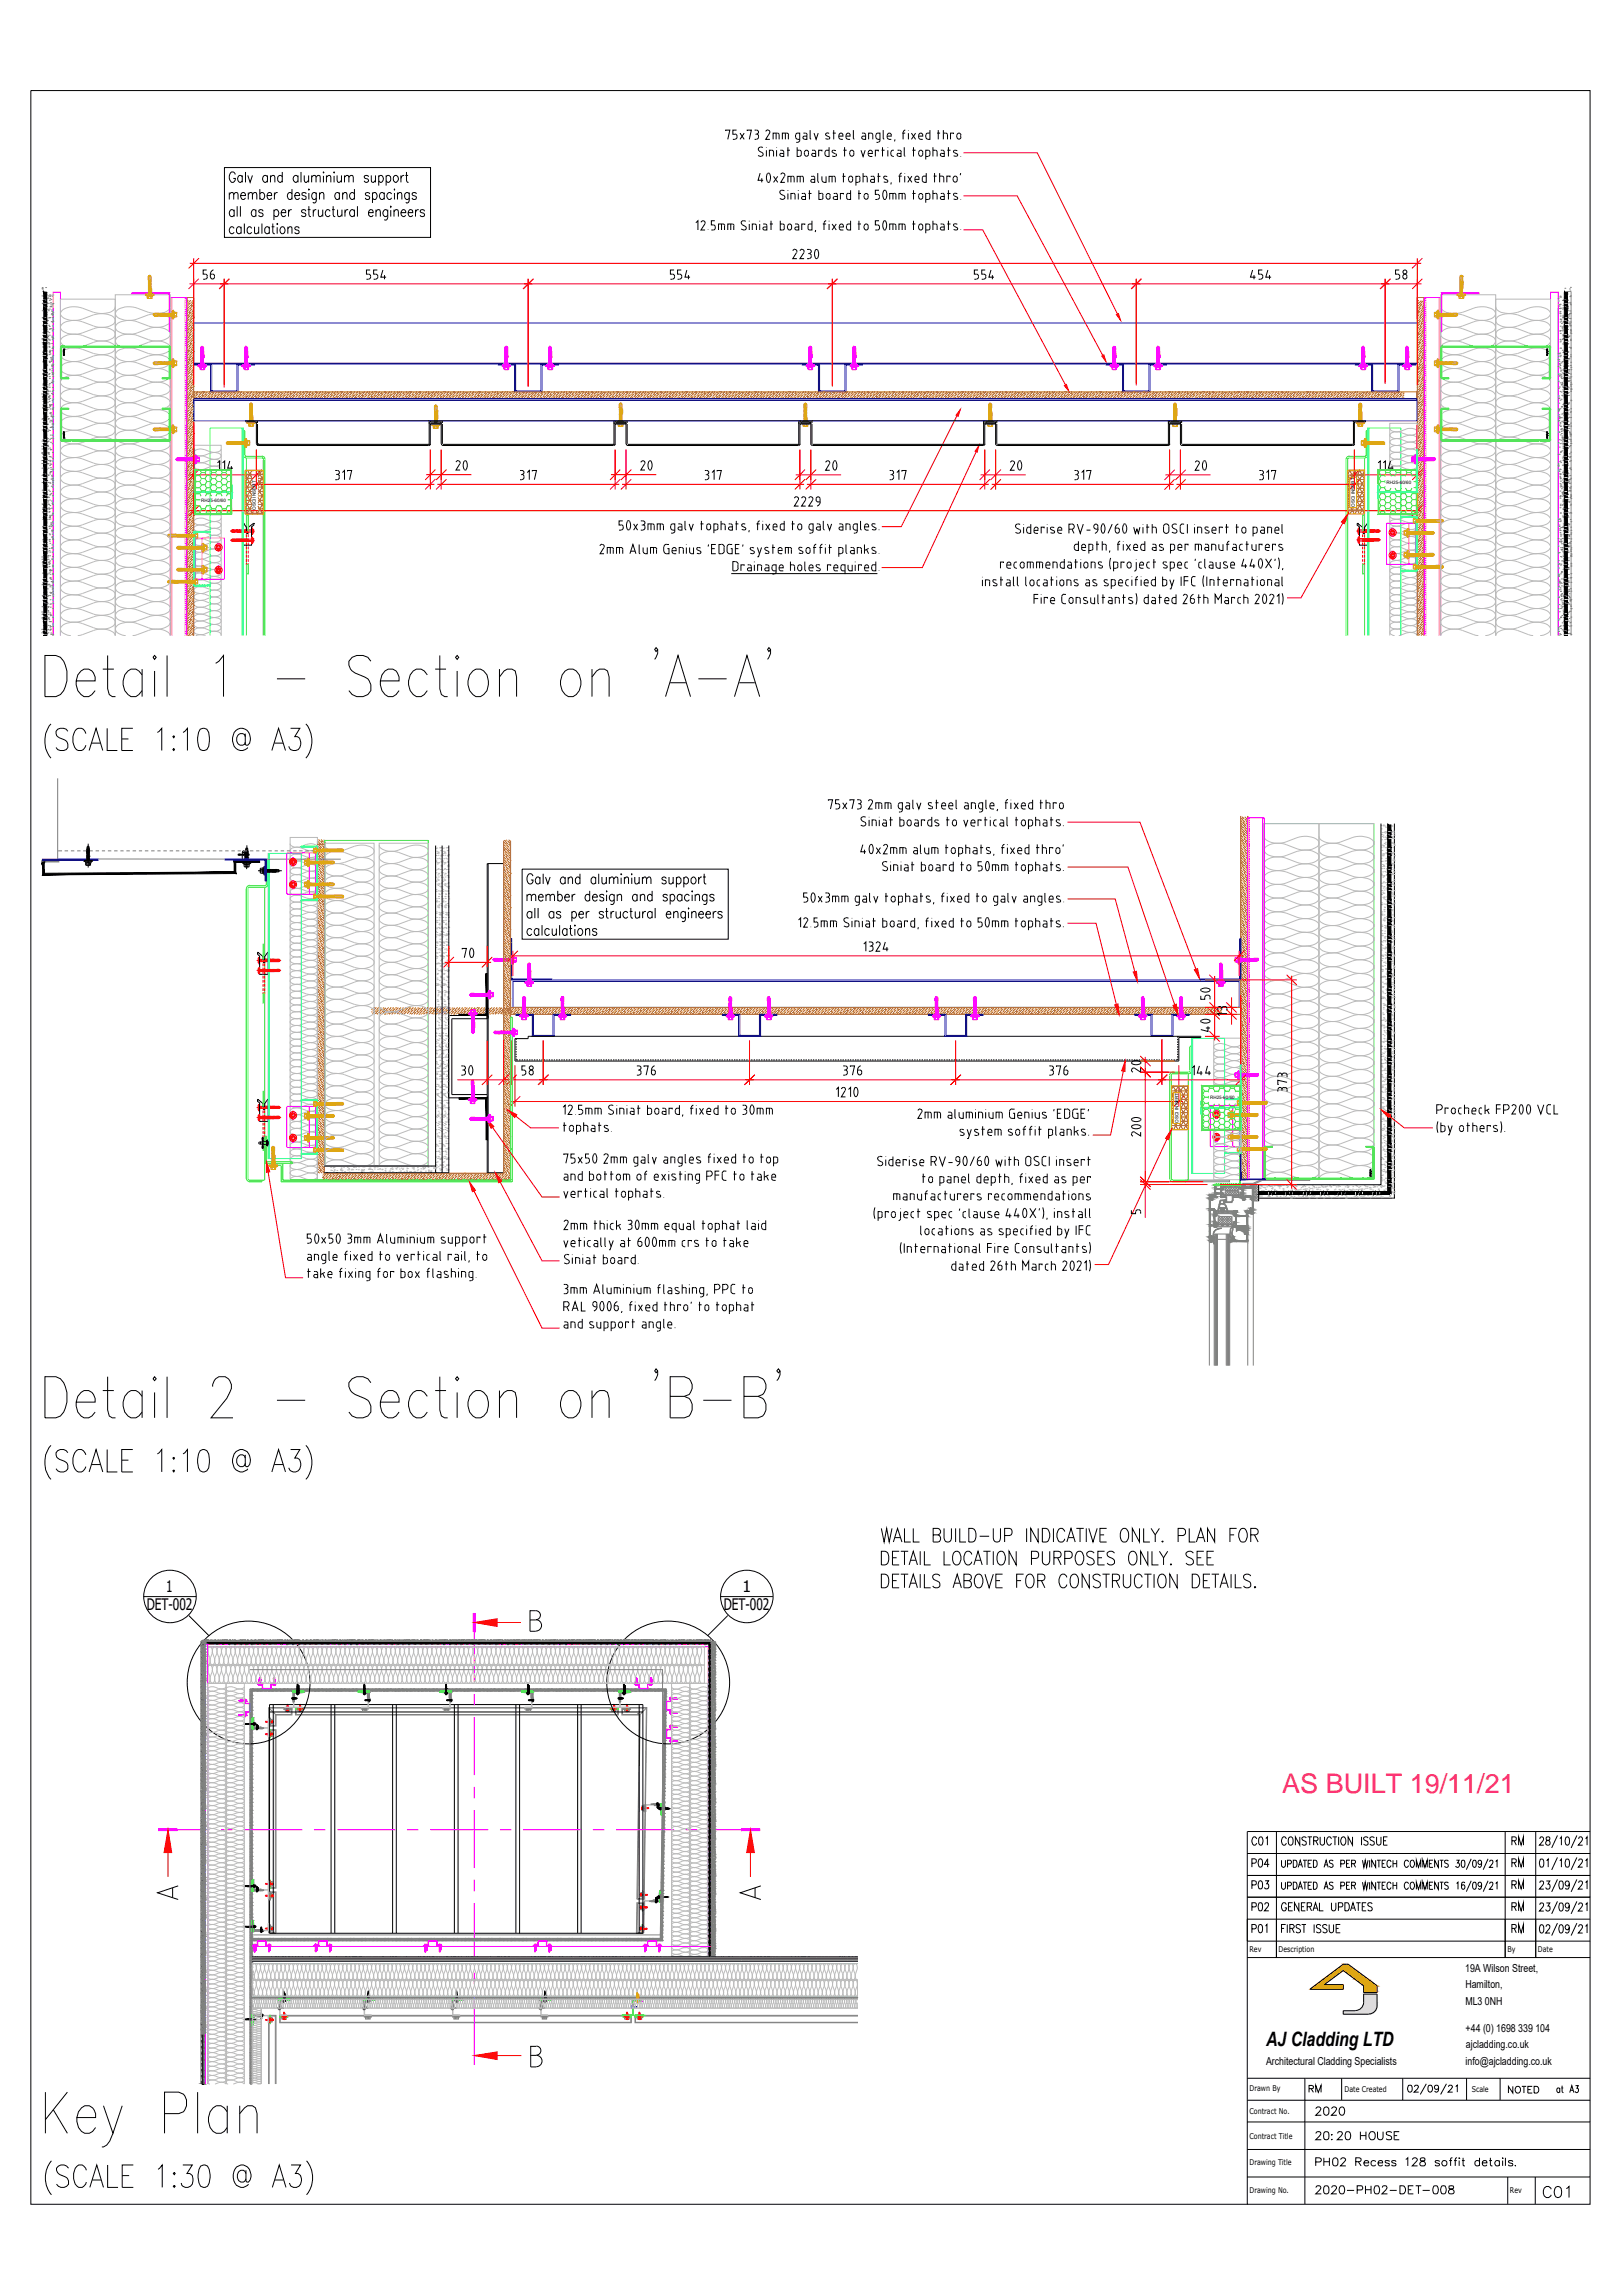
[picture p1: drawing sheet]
<svg xmlns="http://www.w3.org/2000/svg" width="297mm" height="420mm" viewBox="0 0 297 420" stroke-linecap="round" stroke-linejoin="round" font-family="sans-serif">
<defs><g id="words">
<g font-size="5.7">
<text x="27.5" y="348.9">A</text>
<text x="134.4" y="348.9">A</text>
</g>
<text font-size="5.3" x="281.2" y="403.6">C01</text>
<text font-size="4.9" fill="#ff2755" x="234.7" y="328.3">AS BUILT 19/11/21</text>
<text font-size="4.9" x="275.5" y="355.2">RM</text>
<g font-size="4.4">
<text x="227.9" y="339">C01</text>
<text x="275.5" y="339">RM</text>
<text x="227.9" y="347.1">P03</text>
<text x="227.9" y="342.9">P04</text>
<text x="275.5" y="347.1">RM</text>
<text x="275.5" y="342.9">RM</text>
<text x="227.9" y="351">P02</text>
<text x="275.5" y="351">RM</text>
<text x="239.5" y="388.4">2020</text>
<text x="239.5" y="402.9">2020-PH02-DET-008</text>
</g>
<text font-size="4" x="238.5" y="384.2">RM</text>
<text font-size="3.6" x="231.7" y="374.5">AJ Cladding LTD</text>
<g font-size="2.9">
<text x="30.4" y="291.4">1</text>
<text x="135.9" y="291.4">1</text>
<text x="26.9" y="294.8">DET-002</text>
<text x="132.5" y="294.8">DET-002</text>
</g>
<g font-size="2">
<text x="268.2" y="361">19A Wilson Street,</text>
<text x="268.2" y="364">Hamilton,</text>
<text x="268.2" y="367.1">ML3</text>
<text x="268.2" y="371.9">+44 (0) 1698</text>
<text x="271.8" y="367.1">0NH</text>
<text x="277.9" y="371.9">339</text>
<text x="281" y="371.9">104</text>
<text x="231.7" y="378">Architectural Cladding Specialists</text>
<text x="268.3" y="375">ajcladding.co.uk</text>
<text x="268.2" y="378.1">info@ajcladding.co.uk</text>
</g>
<g font-size="1.4">
<text x="228.7" y="357.4">Rev</text>
<text x="234" y="357.4">Description</text>
<text x="275.9" y="357.4">By</text>
<text x="281.5" y="357.4">Date</text>
<text x="228.7" y="382.8">Drawn By</text>
<text x="246.1" y="383">Date Created</text>
<text x="269.4" y="383">Scale</text>
<text x="228.7" y="387">Contract No.</text>
<text x="228.7" y="391.6">Contract Title</text>
<text x="228.7" y="401.4">Drawing No.</text>
<text x="228.7" y="396.4">Drawing Title</text>
<text x="276.4" y="401.6">Rev</text>
</g>
<g font-size=".8">
<text x="253.8" y="88.5">RH25-60/60</text>
<text x="36.8" y="91.9">RH25-60/60</text>
<text x="46.8" y="93.4" transform="rotate(-90 46.8 93.4)">OSCI INSERT</text>
<text x="248" y="92.8" transform="rotate(-90 248 92.8)">OSCI INSERT</text>
<text x="221.5" y="201.3">RH25-60/60</text>
<text x="215.7" y="205.5" transform="rotate(-90 215.7 205.5)">OSCI INSERT</text>
</g>
</g></defs>
<!-- layer: 16047_Roof Dance$0$Steel_Beam -->
<path d="M59.5 153.9h18.9v59.6h-18.9zM231.4 150.8h20v65.1h-20zM46.2 359.5h110.8M46.2 365.5h110.8" fill="none" stroke="#0f0" stroke-width=".18"/>
<!-- layer: GS_INSULATION -->
<g fill="none" stroke="#bababa" stroke-width=".18">
<path d="M21.1 56.2a1.64 1.64 0 0 1-1.8 1.1h-1.8l-2.4-.9a3.6 3.6 0 0 0-3.9 .7 .96 .96 0 0 0 .8 1.3l.8 .2 .9 .1a8.4 8.4 0 0 0 3.4-1.1 4.5 4.5 0 0 1 3.7 .4 .83 .83 0 0 1 .3 .9 .83 .83 0 0 1-.6 .6 4.3 4.3 0 0 1-3.4 .2 8.4 8.4 0 0 0-3.4-1l-1.4 .1-.9 .5a.77 .77 0 0 0-.3 .8 .77 .77 0 0 0 .5 .6 4.6 4.6 0 0 0 3.5 .2l2.4-.8a3.8 3.8 0 0 1 3.4 .6 .82 .82 0 0 1-.4 1.3 4.3 4.3 0 0 1-3.4 .2 6.9 6.9 0 0 0-3.4-1 2.67 2.67 0 0 0-2.6 1.1 1.53 1.53 0 0 0 1.7 1.3l.9 .1a8.4 8.4 0 0 0 3.4-1 3.8 3.8 0 0 1 3.8 .5 .94 .94 0 0 1-.8 1.5l-1.2 .2h-1l-2.8-.9a3.6 3.6 0 0 0-3.9 .6 .96 .96 0 0 0 .8 1.3l.8 .3h.9a8.4 8.4 0 0 0 3.4-1 4.1 4.1 0 0 1 3.8 .5 .85 .85 0 0 1-.4 1.3 4.3 4.3 0 0 1-3.4 .2 8.4 8.4 0 0 0-3.4-1l-1.4 .2-.9 .5a.77 .77 0 0 0-.3 .7 .77 .77 0 0 0 .5 .6 4.6 4.6 0 0 0 3.5 .3l2.4-.9a3.8 3.8 0 0 1 3.4 .7 .82 .82 0 0 1-.4 1.2 4.3 4.3 0 0 1-3.4 .2 6.9 6.9 0 0 0-3.4-1 2.67 2.67 0 0 0-2.6 1.1 1.53 1.53 0 0 0 1.7 1.3l.9 .1a8.4 8.4 0 0 0 3.4-1 3.8 3.8 0 0 1 3.8 .6 .94 .94 0 0 1-.8 1.4l-1.2 .3-1-.1-2.8-.9a3.6 3.6 0 0 0-3.9 .6 .96 .96 0 0 0 .8 1.3l.8 .3h.9a8.4 8.4 0 0 0 3.4-1 4.1 4.1 0 0 1 3.8 .6 .85 .85 0 0 1-.4 1.3 4.3 4.3 0 0 1-3.4 .1 8.4 8.4 0 0 0-3.4-1l-1.4 .2-.9 .5a.77 .77 0 0 0-.3 .8 .77 .77 0 0 0 .5 .6 4.6 4.6 0 0 0 3.5 .2l2.4-.9a3.8 3.8 0 0 1 3.4 .7 .82 .82 0 0 1-.4 1.3 4.3 4.3 0 0 1-3.4 .1 6.9 6.9 0 0 0-3.4-.9 2.49 2.49 0 0 0-2.6 1.1 1.53 1.53 0 0 0 1.7 1.3l.9 .1a8.4 8.4 0 0 0 3.4-1 3.8 3.8 0 0 1 3.8 .5 .94 .94 0 0 1-.8 1.4l-1.2 .3h-1l-2.8-1a3.6 3.6 0 0 0-3.9 .7 .96 .96 0 0 0 .8 1.3l.8 .2 .9 .1a8.4 8.4 0 0 0 3.4-1.1 4.1 4.1 0 0 1 3.8 .6 .85 .85 0 0 1-.4 1.3 4.3 4.3 0 0 1-3.4 .2 8.4 8.4 0 0 0-3.4-1l-1.4 .1-.9 .5a.77 .77 0 0 0-.3 .8 .77 .77 0 0 0 .5 .6 4.3 4.3 0 0 0 3.5 .2l2.4-.8a3.8 3.8 0 0 1 3.4 .6 .82 .82 0 0 1-.4 1.3 4.3 4.3 0 0 1-3.4 .2 8.4 8.4 0 0 0-3.4-1l-1.4 .1-.9 .5a.81 .81 0 0 0 .2 1.4 4.8 4.8 0 0 0 3.5 .2l2.4-.8a3.8 3.8 0 0 1 3.4 .6 .94 .94 0 0 1-.8 1.5l-1.2 .2h-1l-2.8-.9a3.6 3.6 0 0 0-3.9 .6 .96 .96 0 0 0 .8 1.3l.8 .3h.9a8.4 8.4 0 0 0 3.4-1 4.1 4.1 0 0 1 3.8 .5 .98 .98 0 0 1-.8 1.5l-1.2 .3-1-.1-2.8-.9a4.1 4.1 0 0 0-3.7 .4 .77 .77 0 0 0-.3 .7 .77 .77 0 0 0 .5 .6 4.3 4.3 0 0 0 3.5 .2l2.4-.8a3.8 3.8 0 0 1 3.4 .7 .82 .82 0 0 1-.4 1.2 4.3 4.3 0 0 1-3.4 .2 8.4 8.4 0 0 0-3.4-1l-1.4 .2-.9 .5a.81 .81 0 0 0 .2 1.4 4.8 4.8 0 0 0 3.5 .2l2.4-.9a3.8 3.8 0 0 1 3.4 .7 .94 .94 0 0 1-.8 1.4l-1.2 .3-1-.1-2.8-.9a3.6 3.6 0 0 0-3.9 .6 .96 .96 0 0 0 .8 1.3l1.7 .3a8.4 8.4 0 0 0 3.4-1 3.8 3.8 0 0 1 3.8 .6 .98 .98 0 0 1-.8 1.5l-1.2 .2h-1l-2.8-1a3.6 3.6 0 0 0-3.9 .6 .96 .96 0 0 0 .8 1.3l.8 .3h.9a9 9 0 0 0 3.4-.9 3.8 3.8 0 0 1 3.8 .5 .82 .82 0 0 1-.4 1.3 4.3 4.3 0 0 1-3.4 .2 8.4 8.4 0 0 0-3.4-1.1l-1.4 .2-.9 .5a.77 .77 0 0 0-.3 .8 .77 .77 0 0 0 .5 .6 4.6 4.6 0 0 0 3.5 .2l2.4-.9a3.8 3.8 0 0 1 3.4 .7 .94 .94 0 0 1-.8 1.4l-1.2 .3h-1l-2.8-1a3.6 3.6 0 0 0-3.9 .7 .96 .96 0 0 0 .8 1.3l1.7 .3a8.4 8.4 0 0 0 3.4-1 3.8 3.8 0 0 1 3.8 .5 .98 .98 0 0 1-.8 1.5l-2.2 .2-2.8-1a3.6 3.6 0 0 0-3.9 .7 .96 .96 0 0 0 .8 1.3l.8 .2 .9 .1a9 9 0 0 0 3.4-1 3.8 3.8 0 0 1 3.8 .5 .82 .82 0 0 1-.4 1.3 4.3 4.3 0 0 1-3.4 .2 8.4 8.4 0 0 0-3.4-1l-1.4 .1-.9 .5a.77 .77 0 0 0-.3 .8 .77 .77 0 0 0 .5 .6 4.6 4.6 0 0 0 3.5 .3l2.4-.9a3.8 3.8 0 0 1 3.4 .6 .94 .94 0 0 1-.8 1.5l-1.2 .2h-1l-2.8-.9a3.6 3.6 0 0 0-3.9 .6 .96 .96 0 0 0 .8 1.3l1.7 .3a8.4 8.4 0 0 0 3.4-1 3.8 3.8 0 0 1 3.8 .5 .98 .98 0 0 1-.8 1.5l-1.2 .2h-1.4l-2.4-.9a3.6 3.6 0 0 0-3.9 .6 .96 .96 0 0 0 .8 1.3l.8 .3h.9a9 9 0 0 0 3.4-1 3.8 3.8 0 0 1 3.8 .6 .82 .82 0 0 1-.4 1.3 4.3 4.3 0 0 1-3.4 .1 8.4 8.4 0 0 0-3.4-1l-1.4 .2-.9 .5a.77 .77 0 0 0-.3 .7 .77 .77 0 0 0 .5 .6l.7 .4 .7 .1M31.2 56.2a2.11 2.11 0 0 1-2.3 1.2l-1.8-.2a8.1 8.1 0 0 0-3.3-1 2.48 2.48 0 0 0-2.7 1.1 1.28 1.28 0 0 0 1.3 1.2l.9 .2 1.4-.2 2.8-.9a3.4 3.4 0 0 1 3.6 .8 1.08 1.08 0 0 1-.9 1.3l-.8 .2h-1.4l-2.9-1a4.1 4.1 0 0 0-3.7 .4 .9 .9 0 0 0-.2 1 .9 .9 0 0 0 .8 .6l.8 .2 1 .1a6.7 6.7 0 0 0 3.3-1 3.9 3.9 0 0 1 3.9 .5 .81 .81 0 0 1-.5 1.3 4.3 4.3 0 0 1-3.4 .2 6.7 6.7 0 0 0-3.3-1h-1l-.8 .3a.96 .96 0 0 0-.9 .9 .96 .96 0 0 0 .9 1l1.8 .3a8.1 8.1 0 0 0 3.3-1 3.9 3.9 0 0 1 3.9 .5 .85 .85 0 0 1-.5 1.3 4.8 4.8 0 0 1-3.4 .2 8.1 8.1 0 0 0-3.3-1 2.48 2.48 0 0 0-2.7 1.1 1.28 1.28 0 0 0 1.3 1.2l.9 .2h1l3.2-1.1a3.4 3.4 0 0 1 3.6 .9 1.08 1.08 0 0 1-.9 1.2l-.8 .2h-1.4l-2.9-1a4.1 4.1 0 0 0-3.7 .5 .9 .9 0 0 0-.2 .9 .9 .9 0 0 0 .8 .6l.8 .3h1a6.7 6.7 0 0 0 3.3-1 3.9 3.9 0 0 1 3.9 .6 .81 .81 0 0 1-.5 1.2 4.3 4.3 0 0 1-3.4 .2 6.7 6.7 0 0 0-3.3-1l-1 .1-.8 .2a.96 .96 0 0 0-.9 1 .96 .96 0 0 0 .9 .9l1.8 .3a8.1 8.1 0 0 0 3.3-1 3.9 3.9 0 0 1 3.9 .6 .85 .85 0 0 1-.5 1.3 4.8 4.8 0 0 1-3.4 .1 8.1 8.1 0 0 0-3.3-1 2.48 2.48 0 0 0-2.7 1.2 1.28 1.28 0 0 0 1.3 1.2l.9 .1 1.4-.1 2.8-1a3.4 3.4 0 0 1 3.6 .9 1.08 1.08 0 0 1-.9 1.2l-.8 .3h-1.4l-2.9-1a4.1 4.1 0 0 0-3.7 .4 .9 .9 0 0 0-.2 1 .9 .9 0 0 0 .8 .5l.8 .3h1a8.7 8.7 0 0 0 3.3-.9 3.9 3.9 0 0 1 3.9 .5 .81 .81 0 0 1-.5 1.3 4.3 4.3 0 0 1-3.4 .1 6.7 6.7 0 0 0-3.3-.9 2.39 2.39 0 0 0-2.7 1.1 1.27 1.27 0 0 0 1.3 1.2l.9 .2 1.4-.2 2.8-1a3.4 3.4 0 0 1 3.6 .9 1.08 1.08 0 0 1-.9 1.2l-.8 .3h-1.4l-2.9-1a3.6 3.6 0 0 0-3.9 .7 .96 .96 0 0 0 .8 1.3l.8 .2 1 .1a8.1 8.1 0 0 0 3.3-1.1 4.2 4.2 0 0 1 3.9 .6 .84 .84 0 0 1-.5 1.3 4.3 4.3 0 0 1-3.4 .2 8.1 8.1 0 0 0-3.3-1l-1.8 .3a.96 .96 0 0 0-.9 .9 .96 .96 0 0 0 .9 1l.8 .2 1 .1a8.7 8.7 0 0 0 3.3-1 3.9 3.9 0 0 1 3.9 .5 .81 .81 0 0 1-.5 1.3 4.3 4.3 0 0 1-3.4 .2 8.1 8.1 0 0 0-3.3-1l-1.8 .3a.96 .96 0 0 0-.6 1.5 4.2 4.2 0 0 0 3.7 .4l2.4-.8a3.4 3.4 0 0 1 3.6 .8 1.08 1.08 0 0 1-.9 1.3l-.8 .2h-1.4l-2.9-.9a3.6 3.6 0 0 0-3.9 .6 .96 .96 0 0 0 .8 1.3l.8 .3h1a8.1 8.1 0 0 0 3.3-1 4.2 4.2 0 0 1 3.9 .5 .85 .85 0 0 1-.5 1.3 4.3 4.3 0 0 1-3.4 .2 8.1 8.1 0 0 0-3.3-1l-1.8 .3a.96 .96 0 0 0-.9 1 .96 .96 0 0 0 .9 .9l.8 .3h1a8.7 8.7 0 0 0 3.3-1 3.9 3.9 0 0 1 3.9 .6 .81 .81 0 0 1-.5 1.2 4.3 4.3 0 0 1-3.4 .2 8.1 8.1 0 0 0-3.3-1l-1.8 .3a.96 .96 0 0 0-.6 1.6 4.2 4.2 0 0 0 3.7 .4l2.4-.9a3.4 3.4 0 0 1 3.6 .9 1.08 1.08 0 0 1-.9 1.2l-.8 .2h-1.4l-2.9-.9a3.6 3.6 0 0 0-3.9 .6 .96 .96 0 0 0 .8 1.3l1.8 .3a8.1 8.1 0 0 0 3.3-1 3.9 3.9 0 0 1 3.9 .6 .85 .85 0 0 1-.5 1.3 4.3 4.3 0 0 1-3.4 .2 8.1 8.1 0 0 0-3.3-1.1 2.48 2.48 0 0 0-2.7 1.2 1.35 1.35 0 0 0 1.3 1.2l.9 .1 1.4-.1 2.8-1a3.4 3.4 0 0 1 3.6 .9 1.08 1.08 0 0 1-.9 1.3l-.8 .2h-1.4l-2.9-1a4.4 4.4 0 0 0-3.7 .4 .81 .81 0 0 0 .2 1.4 4.6 4.6 0 0 0 3.5 .2l2.4-.9a3.4 3.4 0 0 1 3.6 .9 1.08 1.08 0 0 1-.9 1.2l-.8 .3h-1.4l-2.9-1a3.6 3.6 0 0 0-3.9 .7 .96 .96 0 0 0 .8 1.3l1.8 .3a8.1 8.1 0 0 0 3.3-1 3.9 3.9 0 0 1 3.9 .5 .85 .85 0 0 1-.5 1.3 4.8 4.8 0 0 1-3.4 .2 8.1 8.1 0 0 0-3.3-1 2.48 2.48 0 0 0-2.7 1.1 1.28 1.28 0 0 0 1.3 1.2l.9 .2 1.4-.2 2.8-.9a3.4 3.4 0 0 1 3.6 .9 1.08 1.08 0 0 1-.9 1.2l-.8 .2h-1.4l-2.9-1a4.4 4.4 0 0 0-3.7 .4 .81 .81 0 0 0 .2 1.4 4.6 4.6 0 0 0 3.5 .3l2.4-.9a3.4 3.4 0 0 1 3.6 .9 1.08 1.08 0 0 1-.9 1.2l-.8 .2h-1.4l-2.9-.9a3.6 3.6 0 0 0-3.9 .6 .96 .96 0 0 0 .8 1.3l1.8 .3a8.1 8.1 0 0 0 3.3-1 3.9 3.9 0 0 1 3.9 .5 .85 .85 0 0 1-.5 1.4 4.8 4.8 0 0 1-3.4 .1 8.1 8.1 0 0 0-3.3-1 2.48 2.48 0 0 0-2.7 1.2 1.28 1.28 0 0 0 1.3 1.1l.9 .2 1.4-.1 2.8-1a3.4 3.4 0 0 1 3.6 .9 1.08 1.08 0 0 1-.9 1.2l-.8 .2h-1.4l-2.9-.9a4.1 4.1 0 0 0-3.7 .4 .9 .9 0 0 0-.2 .9 .9 .9 0 0 0 .8 .6l1 .3M263.7 56.2a2.11 2.11 0 0 0 2.3 1.2l1.7-.2a8.1 8.1 0 0 1 3.3-1 2.48 2.48 0 0 1 2.7 1.1 1.28 1.28 0 0 1-1.3 1.2l-.9 .2-1.4-.2-2.8-.9a3.4 3.4 0 0 0-3.6 .8 1.08 1.08 0 0 0 1 1.3l.8 .2h1.4l2.8-1a4.1 4.1 0 0 1 3.7 .4 .9 .9 0 0 1 .2 1 .9 .9 0 0 1-.7 .6l-.9 .2-1 .1a6.7 6.7 0 0 1-3.3-1 3.9 3.9 0 0 0-3.9 .5 .81 .81 0 0 0 .5 1.3 4.3 4.3 0 0 0 3.4 .2 6.7 6.7 0 0 1 3.3-1h1l.9 .3a.96 .96 0 0 1 .8 .9 .96 .96 0 0 1-.8 1l-1.9 .3a8.1 8.1 0 0 1-3.3-1 3.9 3.9 0 0 0-3.9 .5 .85 .85 0 0 0 .5 1.3 4.8 4.8 0 0 0 3.4 .2 8.1 8.1 0 0 1 3.3-1 2.48 2.48 0 0 1 2.7 1.1 1.28 1.28 0 0 1-1.3 1.2l-.9 .2h-.9l-3.3-1.1a3.4 3.4 0 0 0-3.6 .9 1.08 1.08 0 0 0 1 1.2l.8 .2h1.4l2.8-1a4.1 4.1 0 0 1 3.7 .5 .9 .9 0 0 1 .2 .9 .9 .9 0 0 1-.7 .6l-.9 .3h-1a6.7 6.7 0 0 1-3.3-1 3.9 3.9 0 0 0-3.9 .6 .81 .81 0 0 0 .5 1.2 4.3 4.3 0 0 0 3.4 .2 6.7 6.7 0 0 1 3.3-1l1 .1 .9 .2a.96 .96 0 0 1 .8 1 .96 .96 0 0 1-.8 .9l-1.9 .3a8.1 8.1 0 0 1-3.3-1 3.9 3.9 0 0 0-3.9 .6 .85 .85 0 0 0 .5 1.3 4.8 4.8 0 0 0 3.4 .1 8.1 8.1 0 0 1 3.3-1 2.48 2.48 0 0 1 2.7 1.2 1.28 1.28 0 0 1-1.3 1.2l-.9 .1-1.4-.1-2.8-1a3.4 3.4 0 0 0-3.6 .9 1.08 1.08 0 0 0 1 1.2l.8 .3h1.4l2.8-1a4.1 4.1 0 0 1 3.7 .4 .9 .9 0 0 1 .2 1 .9 .9 0 0 1-.7 .5l-.9 .3h-1a8.7 8.7 0 0 1-3.3-.9 3.9 3.9 0 0 0-3.9 .5 .81 .81 0 0 0 .5 1.3 4.3 4.3 0 0 0 3.4 .1 6.7 6.7 0 0 1 3.3-.9 2.39 2.39 0 0 1 2.7 1.1 1.27 1.27 0 0 1-1.3 1.2l-.9 .2-1.4-.2-2.8-1a3.4 3.4 0 0 0-3.6 .9 1.08 1.08 0 0 0 1 1.2l.8 .3h1.4l2.8-1a3.6 3.6 0 0 1 3.9 .7 .96 .96 0 0 1-.7 1.3l-.9 .2-1 .1a8.1 8.1 0 0 1-3.3-1.1 4.2 4.2 0 0 0-3.9 .6 .84 .84 0 0 0 .5 1.3 4.3 4.3 0 0 0 3.4 .2 8.1 8.1 0 0 1 3.3-1l1.9 .3a.96 .96 0 0 1 .8 .9 .96 .96 0 0 1-.8 1l-.9 .2-1 .1a8.7 8.7 0 0 1-3.3-1 3.9 3.9 0 0 0-3.9 .5 .81 .81 0 0 0 .5 1.3 4.3 4.3 0 0 0 3.4 .2 8.1 8.1 0 0 1 3.3-1l1.9 .3a.96 .96 0 0 1 .5 1.5 4.2 4.2 0 0 1-3.7 .4l-2.4-.8a3.4 3.4 0 0 0-3.6 .8 1.08 1.08 0 0 0 1 1.3l.8 .2h1.4l2.8-.9a3.6 3.6 0 0 1 3.9 .6 .96 .96 0 0 1-.7 1.3l-.9 .3h-1a8.1 8.1 0 0 1-3.3-1 4.2 4.2 0 0 0-3.9 .5 .85 .85 0 0 0 .5 1.3 4.3 4.3 0 0 0 3.4 .2 8.1 8.1 0 0 1 3.3-1l1.9 .3a.96 .96 0 0 1 .8 1 .96 .96 0 0 1-.8 .9l-.9 .3h-1a8.7 8.7 0 0 1-3.3-1 3.9 3.9 0 0 0-3.9 .6 .81 .81 0 0 0 .5 1.2 4.3 4.3 0 0 0 3.4 .2 8.1 8.1 0 0 1 3.3-1l1.9 .3a.96 .96 0 0 1 .5 1.6 4.2 4.2 0 0 1-3.7 .4l-2.4-.9a3.4 3.4 0 0 0-3.6 .9 1.08 1.08 0 0 0 1 1.2l.8 .2h1.4l2.8-.9a3.6 3.6 0 0 1 3.9 .6 .96 .96 0 0 1-.7 1.3l-1.9 .3a8.1 8.1 0 0 1-3.3-1 3.9 3.9 0 0 0-3.9 .6 .85 .85 0 0 0 .5 1.3 4.3 4.3 0 0 0 3.4 .2 8.1 8.1 0 0 1 3.3-1.1 2.48 2.48 0 0 1 2.7 1.2 1.35 1.35 0 0 1-1.3 1.2l-.9 .1-1.4-.1-2.8-1a3.4 3.4 0 0 0-3.6 .9 1.08 1.08 0 0 0 1 1.3l.8 .2h1.4l2.8-1a4.4 4.4 0 0 1 3.7 .4 .81 .81 0 0 1-.2 1.4 4.6 4.6 0 0 1-3.5 .2l-2.4-.9a3.4 3.4 0 0 0-3.6 .9 1.08 1.08 0 0 0 1 1.2l.8 .3h1.4l2.8-1a3.6 3.6 0 0 1 3.9 .7 .96 .96 0 0 1-.7 1.3l-1.9 .3a8.1 8.1 0 0 1-3.3-1 3.9 3.9 0 0 0-3.9 .5 .85 .85 0 0 0 .5 1.3 4.8 4.8 0 0 0 3.4 .2 8.1 8.1 0 0 1 3.3-1 2.48 2.48 0 0 1 2.7 1.1 1.28 1.28 0 0 1-1.3 1.2l-.9 .2-1.4-.2-2.8-.9a3.4 3.4 0 0 0-3.6 .9 1.08 1.08 0 0 0 1 1.2l.8 .2h1.4l2.8-1a4.4 4.4 0 0 1 3.7 .4 .81 .81 0 0 1-.2 1.4 4.6 4.6 0 0 1-3.5 .3l-2.4-.9a3.4 3.4 0 0 0-3.6 .9 1.08 1.08 0 0 0 1 1.2l.8 .2h1.4l2.8-.9a3.6 3.6 0 0 1 3.9 .6 .96 .96 0 0 1-.7 1.3l-1.9 .3a8.1 8.1 0 0 1-3.3-1 3.9 3.9 0 0 0-3.9 .5 .85 .85 0 0 0 .5 1.4 4.8 4.8 0 0 0 3.4 .1 8.1 8.1 0 0 1 3.3-1 2.48 2.48 0 0 1 2.7 1.2 1.28 1.28 0 0 1-1.3 1.1l-.9 .2-1.4-.1-2.8-1a3.4 3.4 0 0 0-3.6 .9 1.08 1.08 0 0 0 1 1.2l.8 .2h1.4l2.8-.9a4.1 4.1 0 0 1 3.7 .4 .9 .9 0 0 1 .2 .9 .9 .9 0 0 1-.7 .6l-1.1 .3M273.7 56.2a1.64 1.64 0 0 0 1.9 1.1l.9 .1a8.9 8.9 0 0 0 3.3-1 3.6 3.6 0 0 1 3.8 .7 .96 .96 0 0 1-.7 1.3l-.9 .2-.9 .1a8.1 8.1 0 0 1-3.3-1.1 4.5 4.5 0 0 0-3.7 .4 .83 .83 0 0 0-.3 .9 .83 .83 0 0 0 .6 .6 4.4 4.4 0 0 0 3.4 .2 8.1 8.1 0 0 1 3.3-1l1.4 .1 1 .5a.77 .77 0 0 1 .3 .8 .77 .77 0 0 1-.6 .6 4.6 4.6 0 0 1-3.4 .2 8.2 8.2 0 0 0-3.3-1 2.77 2.77 0 0 0-2.7 1 1.09 1.09 0 0 0 .9 1.3l1.8 .2a8.2 8.2 0 0 0 3.3-1 3.7 3.7 0 0 1 3.8 .7 .96 .96 0 0 1-.7 1.3l-1.8 .3a8.1 8.1 0 0 1-3.3-1 3.9 3.9 0 0 0-3.9 .5 .94 .94 0 0 0 .8 1.5l1.8 .2a8.9 8.9 0 0 0 3.3-.9 3.6 3.6 0 0 1 3.8 .6 .96 .96 0 0 1-.7 1.3l-.9 .3h-.9a8.1 8.1 0 0 1-3.3-1 4.2 4.2 0 0 0-3.9 .5 .85 .85 0 0 0 .5 1.3 4.4 4.4 0 0 0 3.4 .2 8.1 8.1 0 0 1 3.3-1l1.4 .2 1 .5a.77 .77 0 0 1 .3 .7 .77 .77 0 0 1-.6 .6 4.6 4.6 0 0 1-3.4 .3 8.2 8.2 0 0 0-3.3-1 2.77 2.77 0 0 0-2.7 1 1.09 1.09 0 0 0 .9 1.2l1.8 .3a8.2 8.2 0 0 0 3.3-1.1 3.7 3.7 0 0 1 3.8 .7 .96 .96 0 0 1-.7 1.3l-1.8 .3a8.1 8.1 0 0 1-3.3-1 3.9 3.9 0 0 0-3.9 .6 .94 .94 0 0 0 .8 1.4l1.8 .3a8.9 8.9 0 0 0 3.3-1 3.6 3.6 0 0 1 3.8 .6 .96 .96 0 0 1-.7 1.3l-.9 .3h-.9a8.1 8.1 0 0 1-3.3-1 4.2 4.2 0 0 0-3.9 .6 .85 .85 0 0 0 .5 1.3 4.4 4.4 0 0 0 3.4 .1 8.1 8.1 0 0 1 3.3-1l1.4 .2 1 .5a.77 .77 0 0 1 .3 .8 .77 .77 0 0 1-.6 .6 4.6 4.6 0 0 1-3.4 .2 8.2 8.2 0 0 0-3.3-1 2.77 2.77 0 0 0-2.7 1 1.09 1.09 0 0 0 .9 1.2l1.8 .3a8.2 8.2 0 0 0 3.3-1 4.4 4.4 0 0 1 3.7 .4 .81 .81 0 0 1-.3 1.4 4.3 4.3 0 0 1-3.4 .2 8.2 8.2 0 0 0-3.3-1 2.77 2.77 0 0 0-2.7 1 1.24 1.24 0 0 0 1.3 1.4l1.4 .1 1.3-.3a8.7 8.7 0 0 1 3.3-.9 2.59 2.59 0 0 1 2.7 1.1 1.39 1.39 0 0 1-1.3 1.2l-1.4 .2-1.3-.3a6.7 6.7 0 0 0-3.3-1 2.56 2.56 0 0 0-2.7 1.1 1.09 1.09 0 0 0 .9 1.2l1.8 .2a8.2 8.2 0 0 0 3.3-1 4.1 4.1 0 0 1 3.7 .4 .77 .77 0 0 1 .3 .8 .77 .77 0 0 1-.6 .6 4.3 4.3 0 0 1-3.4 .2 8.9 8.9 0 0 0-3.3-1 2.77 2.77 0 0 0-2.7 1.1 1.09 1.09 0 0 0 .9 1.2l1.8 .2a8.2 8.2 0 0 0 3.3-1 4.4 4.4 0 0 1 3.7 .4 .81 .81 0 0 1-.3 1.4 4.8 4.8 0 0 1-3.4 .2 8.2 8.2 0 0 0-3.3-1 2.77 2.77 0 0 0-2.7 1 1.24 1.24 0 0 0 1.3 1.4l1.4 .1 1.3-.2a8.7 8.7 0 0 1 3.3-1 2.59 2.59 0 0 1 2.7 1.1 1.39 1.39 0 0 1-1.3 1.2l-1.4 .2-1.3-.3a8.2 8.2 0 0 0-3.3-1l-1.8 .3a1.02 1.02 0 0 0-1 1 1.02 1.02 0 0 0 1 1l1.8 .3a8.2 8.2 0 0 0 3.3-1 4.1 4.1 0 0 1 3.7 .4 .77 .77 0 0 1 .3 .7 .77 .77 0 0 1-.6 .6 4.3 4.3 0 0 1-3.4 .2 8.9 8.9 0 0 0-3.3-.9 2.77 2.77 0 0 0-2.7 1 1.09 1.09 0 0 0 .9 1.2l1.8 .3a8.2 8.2 0 0 0 3.3-1 4.4 4.4 0 0 1 3.7 .4 .81 .81 0 0 1-.3 1.4 4.8 4.8 0 0 1-3.4 .2 8.2 8.2 0 0 0-3.3-1 2.77 2.77 0 0 0-2.7 1 1.24 1.24 0 0 0 1.3 1.3l1.4 .2 1.3-.3a8.7 8.7 0 0 1 3.3-1 2.67 2.67 0 0 1 2.7 1.1 1.53 1.53 0 0 1-1.8 1.4h-.9a8.1 8.1 0 0 1-3.3-1 3.9 3.9 0 0 0-3.9 .6 .98 .98 0 0 0 .8 1.5l1.8 .2a8.2 8.2 0 0 0 3.3-1 3.6 3.6 0 0 1 3.8 .6 .96 .96 0 0 1-.7 1.3l-.9 .3h-.9a8.7 8.7 0 0 1-3.3-.9 4.3 4.3 0 0 0-3.7 .3 .83 .83 0 0 0-.3 .8 .83 .83 0 0 0 .6 .7 4.4 4.4 0 0 0 3.4 .2 8.1 8.1 0 0 1 3.3-1.1l1.4 .2 1 .5a.77 .77 0 0 1 .3 .8 .77 .77 0 0 1-.6 .6 4.6 4.6 0 0 1-3.4 .2 8.2 8.2 0 0 0-3.3-1 2.77 2.77 0 0 0-2.7 1 1.24 1.24 0 0 0 1.3 1.4l1.4 .1 1.3-.3a8.7 8.7 0 0 1 3.3-.9 2.67 2.67 0 0 1 2.7 1.1 1.53 1.53 0 0 1-1.8 1.3l-.9 .1a8.1 8.1 0 0 1-3.3-1 3.9 3.9 0 0 0-3.9 .5 .98 .98 0 0 0 .8 1.5l1.8 .2a6.7 6.7 0 0 0 3.3-1 3.6 3.6 0 0 1 3.8 .7 .96 .96 0 0 1-.7 1.3l-.9 .2-.9 .1a8.7 8.7 0 0 1-3.3-1 4.3 4.3 0 0 0-3.7 .3 .83 .83 0 0 0-.3 .9 .83 .83 0 0 0 .6 .6 4.4 4.4 0 0 0 3.4 .2 8.1 8.1 0 0 1 3.3-1l1.4 .1 1 .5a.77 .77 0 0 1 .3 .8 .77 .77 0 0 1-.6 .6 4.6 4.6 0 0 1-3.4 .3 8.2 8.2 0 0 0-3.3-1.1 2.77 2.77 0 0 0-2.7 1.1 1.24 1.24 0 0 0 1.3 1.3l1.4 .1 1.3-.2a8.7 8.7 0 0 1 3.3-1 2.67 2.67 0 0 1 2.7 1.1 1.53 1.53 0 0 1-1.8 1.3l-.9 .1a8.1 8.1 0 0 1-3.3-1 3.9 3.9 0 0 0-3.9 .5 .98 .98 0 0 0 .8 1.5l1.8 .2a6.7 6.7 0 0 0 3.3-.9 3.6 3.6 0 0 1 3.8 .6 .96 .96 0 0 1-.7 1.3l-.9 .3h-.9a8.7 8.7 0 0 1-3.3-1 4.3 4.3 0 0 0-3.7 .4 .83 .83 0 0 0-.3 .8 .83 .83 0 0 0 .6 .7 4.4 4.4 0 0 0 3.4 .1 8.1 8.1 0 0 1 3.3-1l1.4 .2 1 .5a.77 .77 0 0 1 .3 .7 .77 .77 0 0 1-.6 .6l-.7 .4-.6 .1M254.4 78.4a1.66 1.66 0 0 0 2 .5l1-.3a1.68 1.68 0 0 1 2 .4 1.25 1.25 0 0 1-1.6 .7l-1.4-.5a1.59 1.59 0 0 0-2 .5 1.53 1.53 0 0 0 2 .5l1-.4a1.77 1.77 0 0 1 2 .4 1.49 1.49 0 0 1-2 .6l-1-.4a1.66 1.66 0 0 0-2 .5 1.66 1.66 0 0 0 2 .5l1-.3a1.49 1.49 0 0 1 2 .5 1.61 1.61 0 0 1-2 .5l-1-.4a1.53 1.53 0 0 0-2 .5 1.66 1.66 0 0 0 2 .5l1-.4a1.68 1.68 0 0 1 2 .4 1.25 1.25 0 0 1-1.6 .7l-1.4-.4a1.59 1.59 0 0 0-2 .4 1.53 1.53 0 0 0 2 .5l1-.3a1.77 1.77 0 0 1 2 .4 1.49 1.49 0 0 1-2 .6l-1-.4a1.66 1.66 0 0 0-2 .5 1.66 1.66 0 0 0 2 .5l1-.4a1.49 1.49 0 0 1 2 .6 1.61 1.61 0 0 1-2 .4l-1-.3a1.53 1.53 0 0 0-2 .5M254.4 77.5h5v8.5h-5zM35.4 81.5h5.1v4.5h-5.1zM40.5 94.9a1.66 1.66 0 0 1-2 .5l-1.2-.5a1.47 1.47 0 0 0-1.9 .6 1.61 1.61 0 0 0 2.1 .5l1.2-.5a1.51 1.51 0 0 1 1.8 .6 1.59 1.59 0 0 1-2 .5l-1.2-.4a1.68 1.68 0 0 0-1.9 .5 1.25 1.25 0 0 0 1.6 .7l1.7-.6a1.57 1.57 0 0 1 1.8 .6 1.53 1.53 0 0 1-2 .5l-1.2-.5a1.51 1.51 0 0 0-1.9 .5 1.49 1.49 0 0 0 2.1 .6l1.2-.4a1.57 1.57 0 0 1 1.8 .5 1.66 1.66 0 0 1-2 .5l-1.2-.4a1.47 1.47 0 0 0-1.9 .6 1.61 1.61 0 0 0 2.1 .5l1.2-.5a1.51 1.51 0 0 1 1.8 .6 1.59 1.59 0 0 1-2 .5l-1.2-.5a1.51 1.51 0 0 0-1.9 .5 1.25 1.25 0 0 0 1.6 .7l1.7-.5a1.57 1.57 0 0 1 1.8 .5 1.53 1.53 0 0 1-2 .5l-1.2-.4a1.4 1.4 0 0 0-1.9 .6 1.61 1.61 0 0 0 2.1 .5l1.2-.5a1.57 1.57 0 0 1 1.8 .6 1.66 1.66 0 0 1-2 .5l-1.2-.5a1.47 1.47 0 0 0-1.9 .7 1.61 1.61 0 0 0 2.1 .4l1.2-.4a1.51 1.51 0 0 1 1.8 .6 1.59 1.59 0 0 1-2 .4l-1.2-.4a1.51 1.51 0 0 0-1.9 .5 1.25 1.25 0 0 0 1.6 .7l1.7-.6a1.57 1.57 0 0 1 1.8 .6 1.45 1.45 0 0 1-1.8 .6l-1.2-.5a1.49 1.49 0 0 0-2.1 .6 1.61 1.61 0 0 0 2.1 .4l1.2-.4a1.57 1.57 0 0 1 1.8 .6 1.66 1.66 0 0 1-2 .5l-1.2-.5a1.68 1.68 0 0 0-1.9 .5 1.25 1.25 0 0 0 1.6 .7l1.7-.6a1.51 1.51 0 0 1 1.8 .6 1.59 1.59 0 0 1-2 .5l-1.2-.4a1.51 1.51 0 0 0-1.9 .5 1.25 1.25 0 0 0 1.6 .7l1.7-.6a1.57 1.57 0 0 1 1.8 .6 1.39 1.39 0 0 1-1.8 .5l-1.2-.4a1.49 1.49 0 0 0-2.1 .5 1.61 1.61 0 0 0 2.1 .5l1.2-.4a1.57 1.57 0 0 1 1.8 .5 1.66 1.66 0 0 1-2 .5l-1.2-.4a1.68 1.68 0 0 0-1.9 .5 1.25 1.25 0 0 0 1.6 .7l1.7-.6a1.51 1.51 0 0 1 1.8 .6 1.59 1.59 0 0 1-2 .5l-1.2-.5a1.51 1.51 0 0 0-1.9 .5 1.25 1.25 0 0 0 1.6 .7l1.7-.5a1.57 1.57 0 0 1 1.8 .5 1.39 1.39 0 0 1-1.8 .6l-1.2-.4a1.49 1.49 0 0 0-2.1 .5 1.61 1.61 0 0 0 2.1 .5l1.2-.5a1.72 1.72 0 0 1 1.7 .5 .74 .74 0 0 1-.8 .7l-1.1-.1-1-.4a1.86 1.86 0 0 0-2.1 .4 1.25 1.25 0 0 0 1.6 .7l1.7-.5a1.57 1.57 0 0 1 1.8 .5 1.53 1.53 0 0 1-2 .5l-1.2-.4a1.51 1.51 0 0 0-1.9 .5 1.25 1.25 0 0 0 1.6 .7l1.7-.6a1.57 1.57 0 0 1 1.8 .6l-.1 .2M40.5 82.2a1.39 1.39 0 0 1-1.8 .5l-1.2-.4a1.49 1.49 0 0 0-2.1 .6 1.61 1.61 0 0 0 2.1 .4l1-.3a1.91 1.91 0 0 1 1.9 .3 .74 .74 0 0 1-.8 .8l-1.1-.1-1-.4a1.86 1.86 0 0 0-2.1 .4 1.25 1.25 0 0 0 1.6 .7l1.5-.5a1.53 1.53 0 0 1 2 .5 1.59 1.59 0 0 1-2 .5l-1-.4a1.77 1.77 0 0 0-2.1 .5 1.25 1.25 0 0 0 1.6 .7l1.5-.5a1.66 1.66 0 0 1 2 .5M254.4 94.4a1.39 1.39 0 0 0 1.8 .6l1.2-.4a1.49 1.49 0 0 1 2 .5 1.61 1.61 0 0 1-2 .5l-1.2-.4a1.72 1.72 0 0 0-1.8 .4 .74 .74 0 0 0 .9 .7l1.1-.1 1-.4a1.86 1.86 0 0 1 2 .5 1.25 1.25 0 0 1-1.6 .6l-1.6-.5a1.57 1.57 0 0 0-1.8 .5 1.53 1.53 0 0 0 2 .5l1.2-.4a1.51 1.51 0 0 1 1.8 .5 1.25 1.25 0 0 1-1.6 .7l-1.6-.6a1.57 1.57 0 0 0-1.8 .6 1.39 1.39 0 0 0 1.8 .5l1.2-.4a1.49 1.49 0 0 1 2 .6 1.61 1.61 0 0 1-2 .4l-1.2-.4a1.72 1.72 0 0 0-1.8 .4 .74 .74 0 0 0 .9 .8l1.1-.1 1-.4a1.86 1.86 0 0 1 2 .4 1.25 1.25 0 0 1-1.6 .7l-1.6-.6a1.57 1.57 0 0 0-1.8 .6 1.53 1.53 0 0 0 2 .5l1.2-.4a1.51 1.51 0 0 1 1.8 .5 1.25 1.25 0 0 1-1.6 .7l-1.6-.6a1.57 1.57 0 0 0-1.8 .6 1.66 1.66 0 0 0 2 .5l1.2-.4a1.4 1.4 0 0 1 1.8 .5 1.61 1.61 0 0 1-2 .5l-1.2-.4a1.72 1.72 0 0 0-1.8 .4 .74 .74 0 0 0 .9 .7l1.1-.1 1-.3a1.86 1.86 0 0 1 2 .4 1.25 1.25 0 0 1-1.6 .7l-1.6-.6a1.57 1.57 0 0 0-1.8 .6 1.53 1.53 0 0 0 2 .5l1.2-.5a1.51 1.51 0 0 1 1.8 .6 1.25 1.25 0 0 1-1.6 .6l-1.6-.5a1.57 1.57 0 0 0-1.8 .5 1.66 1.66 0 0 0 2 .5l1.2-.4a1.4 1.4 0 0 1 1.8 .6 1.61 1.61 0 0 1-2 .5l-1.2-.5a1.85 1.85 0 0 0-1.8 .5 .74 .74 0 0 0 .9 .7l1.1-.1 1-.4a1.86 1.86 0 0 1 2 .5 1.25 1.25 0 0 1-1.6 .6l-1.6-.5a1.57 1.57 0 0 0-1.8 .5 1.53 1.53 0 0 0 2 .5l1.2-.4a1.51 1.51 0 0 1 1.8 .5 1.49 1.49 0 0 1-2 .6l-1.2-.4a1.57 1.57 0 0 0-1.8 .5 1.66 1.66 0 0 0 2 .5l1.2-.4a1.4 1.4 0 0 1 1.8 .6 1.61 1.61 0 0 1-2 .4l-1.2-.4a1.51 1.51 0 0 0-1.8 .6 1.66 1.66 0 0 0 2 .5l1.2-.5a1.68 1.68 0 0 1 1.8 .5 1.25 1.25 0 0 1-1.6 .7l-1.6-.6a1.57 1.57 0 0 0-1.8 .6 1.53 1.53 0 0 0 2 .5l1.2-.4a1.51 1.51 0 0 1 1.8 .5 1.49 1.49 0 0 1-2 .5l-1.2-.4a1.57 1.57 0 0 0-1.8 .6 1.66 1.66 0 0 0 2 .5l1.2-.4a1.4 1.4 0 0 1 1.8 .5 1.61 1.61 0 0 1-2 .5l-1.2-.5a1.51 1.51 0 0 0-1.8 .6 1.66 1.66 0 0 0 2 .5l1.2-.4a1.68 1.68 0 0 1 1.8 .5 1.25 1.25 0 0 1-1.6 .7l-1.6-.6a1.57 1.57 0 0 0-1.8 .6v.2l.8 .4M11.1 116.4v-61.6h10v61.6M14.2 116.4l.9-.2 2-.8a3.8 3.8 0 0 1 3.8 .6l.2 .4"/>
<path d="M21.1 116.4v-62.4h10.1v62.4M24.3 116.4l.4-.1 2.4-.9a3.9 3.9 0 0 1 3.9 .6l.1 .4M35.4 116.4v-22.1h5.1v22.1M35.8 116.4a2.34 2.34 0 0 1 1.8 0M254.4 116.4v-22.1h5v22.1a1.61 1.61 0 0 0-2-.5l-1.4 .5M263.7 116.4v-62.4h10v62.4M263.7 116.4a1.48 1.48 0 0 1 1.4-1.1l1.8-.1 3.2 1.1 .5 .1M273.7 116.4v-61.6h10.1v61.6M273.7 116.4a2.19 2.19 0 0 1 2.3-1.2h.5a8.2 8.2 0 0 1 3.3 1l.8 .2M53.1 154.5a1.46 1.46 0 0 0 2 .5l1.2-.5a1.48 1.48 0 0 1 1.8 .6 1.03 1.03 0 0 1-1.3 .6h-.5l-1.2-.5a1.91 1.91 0 0 0-2 .4 .74 .74 0 0 0 .9 .7h.9l1.2-.4a1.76 1.76 0 0 1 2 .4 1.25 1.25 0 0 1-1.8 .6l-1.2-.4a1.46 1.46 0 0 0-2 .5 1.57 1.57 0 0 0 2 .5l1.2-.5a1.65 1.65 0 0 1 1.8 .6 .88 .88 0 0 1-1.1 .6h-.7l-1.4-.5a1.51 1.51 0 0 0-1.8 .5 1.46 1.46 0 0 0 2 .5l1.2-.4a1.48 1.48 0 0 1 1.8 .5 1.34 1.34 0 0 1-1.8 .7l-1.2-.5a1.91 1.91 0 0 0-2 .4 .74 .74 0 0 0 .9 .7l.9-.1 1.2-.4a1.76 1.76 0 0 1 2 .4 1.25 1.25 0 0 1-1.8 .7l-1.2-.4a1.46 1.46 0 0 0-2 .5 1.57 1.57 0 0 0 2 .5l1.2-.5a1.65 1.65 0 0 1 1.8 .5 .88 .88 0 0 1-1.1 .7h-.7l-1.4-.6a1.51 1.51 0 0 0-1.8 .6 1.46 1.46 0 0 0 2 .5l1.2-.4a1.48 1.48 0 0 1 1.8 .5 1.29 1.29 0 0 1-1.8 .6l-1.2-.4a1.91 1.91 0 0 0-2 .3 .74 .74 0 0 0 .9 .8l.9-.1 1.2-.4a1.76 1.76 0 0 1 2 .4 1.01 1.01 0 0 1-1.3 .7l-1.7-.5a1.46 1.46 0 0 0-2 .5 1.5 1.5 0 0 0 2 .5l1.2-.4a1.65 1.65 0 0 1 1.8 .5 .88 .88 0 0 1-1.1 .7l-.7-.1-1.4-.5a1.66 1.66 0 0 0-1.8 .5 1.03 1.03 0 0 0 1.4 .7h.4l1.2-.5a1.69 1.69 0 0 1 2 .5 1.29 1.29 0 0 1-1.8 .5l-1.2-.4a1.91 1.91 0 0 0-2 .4 .74 .74 0 0 0 .9 .7h.9l1.2-.4a1.76 1.76 0 0 1 2 .4 1.01 1.01 0 0 1-1.3 .7l-1.7-.5a1.46 1.46 0 0 0-2 .5 1.5 1.5 0 0 0 2 .5l1.2-.5a1.48 1.48 0 0 1 1.8 .6 .88 .88 0 0 1-1.1 .6h-.7l-1.4-.5a1.66 1.66 0 0 0-1.8 .4 .87 .87 0 0 0 1.1 .8l.7-.1 1.4-.5a1.48 1.48 0 0 1 1.8 .5 1.29 1.29 0 0 1-1.8 .6l-1.2-.4a1.91 1.91 0 0 0-2 .4 .74 .74 0 0 0 .9 .7h.9l1.2-.5a1.99 1.99 0 0 1 2 .3 .67 .67 0 0 1-.9 .8l-1.1-.1-1-.3a1.46 1.46 0 0 0-2 .5 1.5 1.5 0 0 0 2 .4l1.2-.4a1.48 1.48 0 0 1 1.8 .5 .88 .88 0 0 1-1.1 .7h-.7l-1.4-.6a1.76 1.76 0 0 0-1.8 .5 .74 .74 0 0 0 .9 .7l.9-.1 1.2-.4a1.69 1.69 0 0 1 2 .5 1.29 1.29 0 0 1-1.8 .6l-1.2-.4a1.91 1.91 0 0 0-2 .3 .74 .74 0 0 0 .9 .8l.9-.1 1.2-.4a1.99 1.99 0 0 1 2 .3 .88 .88 0 0 1-1.3 .8l-.7-.1-1-.4a1.46 1.46 0 0 0-2 .5 1.5 1.5 0 0 0 2 .5l1.2-.4a1.48 1.48 0 0 1 1.8 .5 .88 .88 0 0 1-1.1 .7l-.7-.1-1.4-.5a1.76 1.76 0 0 0-1.8 .4 .74 .74 0 0 0 .9 .8l.9-.1 1.2-.4a1.69 1.69 0 0 1 2 .5 1.29 1.29 0 0 1-1.8 .6l-1.2-.5a1.91 1.91 0 0 0-2 .4 .74 .74 0 0 0 .9 .7h.9l1.2-.4a1.99 1.99 0 0 1 2 .3 .88 .88 0 0 1-1.3 .8l-.7-.1-1-.4a1.5 1.5 0 0 0-2 .5 1.46 1.46 0 0 0 2 .5l1.2-.5a1.48 1.48 0 0 1 1.8 .6 .88 .88 0 0 1-1.1 .6h-.7l-1.4-.5a1.76 1.76 0 0 0-1.8 .4 .74 .74 0 0 0 .9 .7h.9l1.2-.4a1.69 1.69 0 0 1 2 .4 1.29 1.29 0 0 1-1.8 .6l-1.2-.4a1.91 1.91 0 0 0-2 .4 .74 .74 0 0 0 .9 .7h.9l1.2-.5a1.99 1.99 0 0 1 2 .3 .88 .88 0 0 1-1.3 .8l-1.7-.4a1.5 1.5 0 0 0-2 .4 1.46 1.46 0 0 0 2 .5l1.2-.4a1.48 1.48 0 0 1 1.8 .5 .88 .88 0 0 1-1.1 .7h-.7l-1.4-.5a1.76 1.76 0 0 0-1.8 .4 .74 .74 0 0 0 .9 .7h.9l1.2-.5a1.69 1.69 0 0 1 2 .5 1.29 1.29 0 0 1-1.8 .6l-1.2-.4a1.46 1.46 0 0 0-2 .5 1.33 1.33 0 0 0 1.8 .5l1.2-.4a1.99 1.99 0 0 1 2 .3 .88 .88 0 0 1-1.3 .8l-1.7-.5a1.5 1.5 0 0 0-2 .5 1.46 1.46 0 0 0 2 .5l1.2-.4a1.48 1.48 0 0 1 1.8 .5 1.03 1.03 0 0 1-1.3 .7l-.5-.1-1.2-.4a1.91 1.91 0 0 0-2 .3 .74 .74 0 0 0 .9 .8l.9-.1 1.2-.4a1.76 1.76 0 0 1 2 .4 1.25 1.25 0 0 1-1.8 .7l-1.2-.5a1.46 1.46 0 0 0-2 .5 1.23 1.23 0 0 0 1.6 .6l1.6-.5a1.65 1.65 0 0 1 1.8 .5 .88 .88 0 0 1-1.1 .7l-.7-.1-1.4-.5a1.51 1.51 0 0 0-1.8 .6 1.46 1.46 0 0 0 2 .5l1.2-.4a1.48 1.48 0 0 1 1.8 .5 1.03 1.03 0 0 1-1.3 .6h-.5l-1.2-.5a1.91 1.91 0 0 0-2 .4 .74 .74 0 0 0 .9 .7h.9l1.2-.4a1.76 1.76 0 0 1 2 .4 1.25 1.25 0 0 1-1.8 .6l-1.2-.4a1.46 1.46 0 0 0-2 .5 1.57 1.57 0 0 0 2 .5l1.2-.5a1.65 1.65 0 0 1 1.8 .6 .88 .88 0 0 1-1.1 .6h-.7l-1.4-.5a1.51 1.51 0 0 0-1.8 .5 1.46 1.46 0 0 0 2 .5l1.2-.4a1.48 1.48 0 0 1 1.8 .5 1.34 1.34 0 0 1-1.8 .7l-1.2-.5a1.91 1.91 0 0 0-2 .4 .74 .74 0 0 0 .9 .7h.9l1.2-.5a1.76 1.76 0 0 1 2 .5 1.25 1.25 0 0 1-1.8 .6l-1.2-.4a1.46 1.46 0 0 0-2 .5 1.57 1.57 0 0 0 2 .5l1.2-.5a1.65 1.65 0 0 1 1.8 .5 .88 .88 0 0 1-1.1 .7h-.7l-1.4-.5a1.51 1.51 0 0 0-1.8 .5 1.46 1.46 0 0 0 2 .5l1.2-.4a1.48 1.48 0 0 1 1.8 .5 1.29 1.29 0 0 1-1.8 .6l-1.2-.4a1.91 1.91 0 0 0-2 .3 .74 .74 0 0 0 .9 .8l.9-.1 1.2-.4a1.76 1.76 0 0 1 2 .4 1.25 1.25 0 0 1-1.8 .7l-1.2-.5a1.46 1.46 0 0 0-2 .5 1.5 1.5 0 0 0 2 .5l1.2-.4a1.65 1.65 0 0 1 1.8 .5 .88 .88 0 0 1-1.1 .7l-.7-.1-1.4-.5a1.66 1.66 0 0 0-1.8 .5 1.03 1.03 0 0 0 1.4 .7h.4l1.2-.5a1.69 1.69 0 0 1 2 .5 1.29 1.29 0 0 1-1.8 .6l-1.2-.5a1.91 1.91 0 0 0-2 .4 .74 .74 0 0 0 .9 .7h.9l1.2-.4a1.76 1.76 0 0 1 2 .4 1.01 1.01 0 0 1-1.3 .7l-1.7-.5a1.46 1.46 0 0 0-2 .5 1.5 1.5 0 0 0 2 .5l1.2-.4a1.48 1.48 0 0 1 1.8 .5 .88 .88 0 0 1-1.1 .6h-.7l-1.4-.5a1.66 1.66 0 0 0-1.8 .5 1.03 1.03 0 0 0 1.4 .7l.4-.1 1.2-.4a1.69 1.69 0 0 1 2 .4 1.29 1.29 0 0 1-1.8 .6l-1.2-.4a1.91 1.91 0 0 0-2 .4 .74 .74 0 0 0 .9 .7h.9l1.2-.5a1.87 1.87 0 0 1 2 .4 .66 .66 0 0 1-.9 .7h-1.1l-1-.4a1.46 1.46 0 0 0-2 .5 1.5 1.5 0 0 0 2 .4l1.2-.4a1.48 1.48 0 0 1 1.8 .5 .88 .88 0 0 1-1.1 .7h-.7l-1.4-.5a1.76 1.76 0 0 0-1.8 .4 .74 .74 0 0 0 .9 .7h.9l1.2-.5a1.69 1.69 0 0 1 2 .5 1.29 1.29 0 0 1-1.8 .6l-1.2-.4a1.91 1.91 0 0 0-2 .3 .74 .74 0 0 0 .9 .8l.9-.1 1.2-.4a1.99 1.99 0 0 1 2 .3 .88 .88 0 0 1-1.3 .8l-.7-.1-1-.4a1.46 1.46 0 0 0-2 .5 1.5 1.5 0 0 0 2 .5l1.2-.4a1.48 1.48 0 0 1 1.8 .5 .88 .88 0 0 1-1.1 .7l-.7-.1-1.4-.5a1.76 1.76 0 0 0-1.8 .4 .74 .74 0 0 0 .9 .8l.9-.1 1.2-.4a1.69 1.69 0 0 1 2 .5 1.29 1.29 0 0 1-1.8 .6l-1.2-.5a1.91 1.91 0 0 0-2 .4 .74 .74 0 0 0 .9 .7h.9l1.2-.4a1.99 1.99 0 0 1 2 .3 .88 .88 0 0 1-1.3 .8l-.7-.1-1-.4a1.5 1.5 0 0 0-2 .5M53.1 153.3h5v62.7h-5zM59.5 154.7a1.82 1.82 0 0 0 2 1.2l1.5-.3a8.3 8.3 0 0 1 3.1-.9 2.31 2.31 0 0 1 2.4 1 1.75 1.75 0 0 1-2 1.3l-1.3-.1-2.5-.9a3.1 3.1 0 0 0-3.2 .8 1.12 1.12 0 0 0 1.2 1.2l1.2 .1 1.1-.2a6.2 6.2 0 0 1 3.1-.9 2.31 2.31 0 0 1 2.4 1 1.15 1.15 0 0 1-1.2 1.1l-.8 .1h-.9l-2.9-1a3.1 3.1 0 0 0-3.2 .8 1.01 1.01 0 0 0 .8 1.1l.8 .2h1.2l2.6-.8a3.4 3.4 0 0 1 3.5 .5 .87 .87 0 0 1-.7 1.2l-1.6 .3a6.2 6.2 0 0 1-3.1-.9 3.6 3.6 0 0 0-3.4 .5l-.1 .4a1.82 1.82 0 0 0 2 1.1l1.5-.2a7.6 7.6 0 0 1 3.1-.9 2.51 2.51 0 0 1 2.4 1 1.22 1.22 0 0 1-1.2 1.1l-1.7 .1-2.9-.9a3.1 3.1 0 0 0-3.2 .8 1.12 1.12 0 0 0 1.2 1.1l1.2 .2 1.1-.2a6.2 6.2 0 0 1 3.1-.9 2.31 2.31 0 0 1 2.4 1 1.75 1.75 0 0 1-2 1.2l-1.6-.2a7.8 7.8 0 0 0-3-.9 2.79 2.79 0 0 0-2.4 .9 .96 .96 0 0 0 .8 1.1l.8 .2 .8 .1a7.8 7.8 0 0 0 3-1 3.4 3.4 0 0 1 3.5 .6 .87 .87 0 0 1-.7 1.2l-1.6 .3a6.2 6.2 0 0 1-3.1-.9 3.6 3.6 0 0 0-3.4 .5l-.1 .4a1.82 1.82 0 0 0 2 1.1l1.5-.2a7.6 7.6 0 0 1 3.1-.9 2.51 2.51 0 0 1 2.4 1 1.22 1.22 0 0 1-1.2 1.1l-.8 .1h-.9l-2.9-1a3.1 3.1 0 0 0-3.2 .8 1.01 1.01 0 0 0 .8 1.1l1.2 .2h1.2l2.2-.8a3.4 3.4 0 0 1 3.5 .6 .87 .87 0 0 1-.7 1.1l-1.6 .3a8.3 8.3 0 0 1-3.1-.9 3.2 3.2 0 0 0-3.5 .7 .96 .96 0 0 0 .8 1.1l.8 .2h.8a7.8 7.8 0 0 0 3-.9 3.4 3.4 0 0 1 3.5 .6 .87 .87 0 0 1-.7 1.2l-1.6 .2a6.2 6.2 0 0 1-3.1-.9 3.6 3.6 0 0 0-3.4 .6l-.1 .4a1.87 1.87 0 0 0 2 1.1l1.5-.2a6.2 6.2 0 0 1 3.1-.9 2.31 2.31 0 0 1 2.4 1 1.15 1.15 0 0 1-1.2 1.1l-1.2 .1-1.2-.2a7.8 7.8 0 0 0-3-.9 2.79 2.79 0 0 0-2.4 .9 .96 .96 0 0 0 .8 1.1l.8 .2h1.2l2.6-.9a3.4 3.4 0 0 1 3.5 .6 .87 .87 0 0 1-.7 1.2l-1.6 .3a6.2 6.2 0 0 1-3.1-.9 3.6 3.6 0 0 0-3.4 .5l-.1 .4a1.82 1.82 0 0 0 2 1.1l1.5-.2a7.6 7.6 0 0 1 3.1-.9 2.51 2.51 0 0 1 2.4 1 1.22 1.22 0 0 1-1.2 1.1l-1.7 .1-2.9-1a3.1 3.1 0 0 0-3.2 .8 1.01 1.01 0 0 0 .8 1.1l1.2 .3 1.2-.1 2.2-.8a3.4 3.4 0 0 1 3.5 .6 .87 .87 0 0 1-.7 1.1l-1.6 .3a8.3 8.3 0 0 1-3.1-.9 3.2 3.2 0 0 0-3.5 .7 .96 .96 0 0 0 .8 1.1l.8 .2h.8a7.8 7.8 0 0 0 3-.9 3.4 3.4 0 0 1 3.5 .6 .87 .87 0 0 1-.7 1.2l-1.6 .2a6.2 6.2 0 0 1-3.1-.9 3.6 3.6 0 0 0-3.4 .6l-.1 .3a1.82 1.82 0 0 0 2 1.2l1.5-.2a7.6 7.6 0 0 1 3.1-1 2.42 2.42 0 0 1 2.4 1.1 1.23 1.23 0 0 1-1.2 1.1l-.8 .1h-.9l-2.9-1a3.1 3.1 0 0 0-3.2 .8 1.01 1.01 0 0 0 .8 1.1l1.2 .2 1.2-.1 2.2-.8a3.4 3.4 0 0 1 3.5 .6 .87 .87 0 0 1-.7 1.2l-1.6 .3a8.3 8.3 0 0 1-3.1-.9 3.6 3.6 0 0 0-3.4 .5l-.1 .4a1.82 1.82 0 0 0 2 1.1l1.5-.2a7.6 7.6 0 0 1 3.1-.9 2.51 2.51 0 0 1 2.4 1 1.22 1.22 0 0 1-1.2 1.1l-1.7 .1-2.9-1a3.1 3.1 0 0 0-3.2 .8 1.4 1.4 0 0 0 1.6 1.3l1.6-.1 2.2-.7a3.4 3.4 0 0 1 3.5 .6 .87 .87 0 0 1-.7 1.1l-1.6 .3a8.3 8.3 0 0 1-3.1-.9 3.2 3.2 0 0 0-3.5 .7 .96 .96 0 0 0 .8 1.1l.8 .2h.8a7.8 7.8 0 0 0 3-.9 3.4 3.4 0 0 1 3.5 .6 .87 .87 0 0 1-.7 1.2l-1.6 .2a6.2 6.2 0 0 1-3.1-.8 3.6 3.6 0 0 0-3.4 .5l-.1 .3a1.82 1.82 0 0 0 2 1.2l1.5-.2a7.6 7.6 0 0 1 3.1-1 2.51 2.51 0 0 1 2.4 1.1 1.22 1.22 0 0 1-1.2 1.1l-1.7 .1-2.9-1a3.1 3.1 0 0 0-3.2 .8 1.01 1.01 0 0 0 .8 1.1l1.2 .2 1.2-.1 2.2-.8a3.4 3.4 0 0 1 3.5 .6 .87 .87 0 0 1-.7 1.2l-1.6 .3a8.3 8.3 0 0 1-3.1-.9 3.2 3.2 0 0 0-3.5 .7 .96 .96 0 0 0 .8 1.1l.8 .2h.8a7.8 7.8 0 0 0 3-.9 3.4 3.4 0 0 1 3.5 .6 .87 .87 0 0 1-.7 1.2l-1.6 .2a6.2 6.2 0 0 1-3.1-.9 3.6 3.6 0 0 0-3.4 .5l-.1 .4a1.82 1.82 0 0 0 2 1.2l1.5-.3a6.2 6.2 0 0 1 3.1-.8 2.31 2.31 0 0 1 2.4 1 1.23 1.23 0 0 1-1.2 1l-.8 .2h-.9l-2.9-1a3.1 3.1 0 0 0-3.2 .8 1.01 1.01 0 0 0 .8 1.1l2 .2 2.6-.9a3.4 3.4 0 0 1 3.5 .6 .87 .87 0 0 1-.7 1.2l-1.6 .2a6.2 6.2 0 0 1-3.1-.8 3.6 3.6 0 0 0-3.4 .5l-.1 .3a1.82 1.82 0 0 0 2 1.2l1.5-.2a7.6 7.6 0 0 1 3.1-1 2.51 2.51 0 0 1 2.4 1.1 1.22 1.22 0 0 1-1.2 1.1l-1.7 .1-2.9-1a3.1 3.1 0 0 0-3.2 .8 1.4 1.4 0 0 0 1.6 1.3l1.6-.1 2.2-.8a3.4 3.4 0 0 1 3.5 .6 .87 .87 0 0 1-.7 1.2l-1.6 .3a8.3 8.3 0 0 1-3.1-.9 3.2 3.2 0 0 0-3.5 .7v.2"/>
<path d="M59.5 154.4h9v59.1h-9zM69.4 154.7a1.57 1.57 0 0 0 1.6 1.1l.9 .1a7.8 7.8 0 0 0 2.9-1 3.3 3.3 0 0 1 3.5 .6 .87 .87 0 0 1-.7 1.2l-.7 .2-.9 .1a6.4 6.4 0 0 1-3-.9 3.6 3.6 0 0 0-3.5 .5l-.1 .4a1.57 1.57 0 0 0 1.6 1.1l1.7-.1 2.1-.8a3.3 3.3 0 0 1 3.5 .6 .83 .83 0 0 1-.7 1.1l-1.6 .3a8.2 8.2 0 0 1-3-.9 3.6 3.6 0 0 0-3.5 .5l-.1 .4a2.02 2.02 0 0 0 2.5 1.1h.8l2.1-.8a3.3 3.3 0 0 1 3.5 .5 .87 .87 0 0 1-.7 1.2l-.7 .2-.9 .1a6.4 6.4 0 0 1-3-.9 3.6 3.6 0 0 0-3.5 .5l-.1 .4a1.57 1.57 0 0 0 1.6 1.1h1.3l2.5-.9a3.4 3.4 0 0 1 3.5 .6 .85 .85 0 0 1-.7 1.2l-1.6 .3a8.2 8.2 0 0 1-3-1 3.6 3.6 0 0 0-3.5 .6l-.1 .4a1.49 1.49 0 0 0 1.6 1h1.7l2.1-.8a3.3 3.3 0 0 1 3.5 .6 .87 .87 0 0 1-.7 1.2l-.7 .2h-.9a8.9 8.9 0 0 1-3-.9 3.4 3.4 0 0 0-3.5 .5l-.1 .4a1.57 1.57 0 0 0 1.6 1.1l.9 .1a7.8 7.8 0 0 0 2.9-1 3.3 3.3 0 0 1 3.5 .6 .87 .87 0 0 1-.7 1.2l-.7 .2-.9 .1a6.4 6.4 0 0 1-3-.9 3.6 3.6 0 0 0-3.5 .5l-.1 .4a1.57 1.57 0 0 0 1.6 1.1l1.7-.1 2.1-.8a3.4 3.4 0 0 1 3.5 .6 .85 .85 0 0 1-.7 1.2l-1.6 .2a8.2 8.2 0 0 1-3-.9 3.6 3.6 0 0 0-3.5 .5l-.1 .4a1.84 1.84 0 0 0 2 1.1l1.6-.2a6.4 6.4 0 0 1 3-.9 2.31 2.31 0 0 1 2.4 1.1 1.74 1.74 0 0 1-1.9 1.2l-1.7-.2-2.1-.8a2.95 2.95 0 0 0-3.3 .8 .89 .89 0 0 0 .9 1.1l.7 .2h.9a7.8 7.8 0 0 0 2.9-.9 3.3 3.3 0 0 1 3.5 .6 .87 .87 0 0 1-.7 1.2l-.7 .2h-.9a6.4 6.4 0 0 1-3-.9 3.6 3.6 0 0 0-3.5 .6l-.1 .4a1.98 1.98 0 0 0 2 1.1l1.6-.2a6.4 6.4 0 0 1 3-.9 2.31 2.31 0 0 1 2.4 1 1.15 1.15 0 0 1-1.1 1.1l-1.3 .1-1.2-.2a7.8 7.8 0 0 0-2.9-.9 2.63 2.63 0 0 0-2.5 .9 .89 .89 0 0 0 .9 1.1l.7 .2h1.3l2.5-.9a3.3 3.3 0 0 1 3.5 .6 .87 .87 0 0 1-.7 1.2l-.7 .2-.9 .1a6.4 6.4 0 0 1-3-.9 3.6 3.6 0 0 0-3.5 .5l-.1 .4a1.57 1.57 0 0 0 1.6 1.1h1.3l2.5-.9a3.4 3.4 0 0 1 3.5 .6 .85 .85 0 0 1-.7 1.2l-1.6 .2a8.2 8.2 0 0 1-3-.9 3.6 3.6 0 0 0-3.5 .5l-.1 .4a1.84 1.84 0 0 0 2 1.2l1.6-.3a6.4 6.4 0 0 1 3-.9 2.31 2.31 0 0 1 2.4 1.1 1.74 1.74 0 0 1-1.9 1.2l-1.7-.2a7.8 7.8 0 0 0-2.9-.9 2.63 2.63 0 0 0-2.5 .9 .89 .89 0 0 0 .9 1.1l.7 .2h.9a7.8 7.8 0 0 0 2.9-.9 3.3 3.3 0 0 1 3.5 .6 .87 .87 0 0 1-.7 1.2l-.7 .2h-.9a6.4 6.4 0 0 1-3-.9 3.6 3.6 0 0 0-3.5 .6l-.1 .3a1.57 1.57 0 0 0 1.6 1.1h1.7l2.1-.8a3.4 3.4 0 0 1 3.5 .5 .85 .85 0 0 1-.7 1.2l-1.6 .3a8.2 8.2 0 0 1-3-.9 3.6 3.6 0 0 0-3.5 .5l-.1 .4a1.84 1.84 0 0 0 2 1.1l1.6-.2a6.4 6.4 0 0 1 3-.9 2.31 2.31 0 0 1 2.4 1 1.74 1.74 0 0 1-1.9 1.3l-1.7-.2-2.1-.8a2.95 2.95 0 0 0-3.3 .8 .89 .89 0 0 0 .9 1.1l.7 .2h1.3l2.5-.9a3.4 3.4 0 0 1 3.5 .6 .87 .87 0 0 1-.7 1.2l-.7 .2h-.9a6.4 6.4 0 0 1-3-.9 3.6 3.6 0 0 0-3.5 .5l-.1 .5a1.49 1.49 0 0 0 1.6 1h1.3l2.5-.8a3.3 3.3 0 0 1 3.5 .6 .87 .87 0 0 1-.7 1.1l-.7 .3h-.9a8.9 8.9 0 0 1-3-.9 3.4 3.4 0 0 0-3.5 .5l-.1 .4a1.57 1.57 0 0 0 1.6 1.1h.9a7.8 7.8 0 0 0 2.9-.9 3.3 3.3 0 0 1 3.5 .6 .87 .87 0 0 1-.7 1.2l-.7 .2h-.9a6.4 6.4 0 0 1-3-.8 3.6 3.6 0 0 0-3.5 .5l-.1 .3a1.57 1.57 0 0 0 1.6 1.1h1.7l2.1-.8a3.4 3.4 0 0 1 3.5 .5 .85 .85 0 0 1-.7 1.2l-1.6 .3a8.2 8.2 0 0 1-3-.9 3.6 3.6 0 0 0-3.5 .5l-.1 .4a1.84 1.84 0 0 0 2 1.1l1.6-.2a6.4 6.4 0 0 1 3-.9 2.31 2.31 0 0 1 2.4 1 1.74 1.74 0 0 1-1.9 1.3l-1.7-.2a7.8 7.8 0 0 0-2.9-1 2.63 2.63 0 0 0-2.5 1 .89 .89 0 0 0 .9 1.1l.7 .2h.9a7.8 7.8 0 0 0 2.9-.9 3.3 3.3 0 0 1 3.5 .6 .87 .87 0 0 1-.7 1.2l-.7 .2h-.9a6.4 6.4 0 0 1-3-.9 3.6 3.6 0 0 0-3.5 .5l-.1 .4a1.57 1.57 0 0 0 1.6 1.1l1.7-.1 2.1-.7a3.3 3.3 0 0 1 3.5 .6 .83 .83 0 0 1-.7 1.1l-1.6 .3a8.2 8.2 0 0 1-3-.9 3.6 3.6 0 0 0-3.5 .5l-.1 .4a1.84 1.84 0 0 0 2 1.1h.9l.7-.2a6.4 6.4 0 0 1 3-.9 2.31 2.31 0 0 1 2.4 1 1.74 1.74 0 0 1-1.9 1.2h-1.3l-2.5-1a2.95 2.95 0 0 0-3.3 .8 .89 .89 0 0 0 .9 1.1l.7 .2h1.3l2.5-.8a3.4 3.4 0 0 1 3.5 .5 .87 .87 0 0 1-.7 1.2l-1.6 .3a8.2 8.2 0 0 1-3-.9 3.6 3.6 0 0 0-3.5 .5l-.1 .4a1.49 1.49 0 0 0 1.6 1.1l1.7-.1 2.1-.8a3.3 3.3 0 0 1 3.5 .6 .87 .87 0 0 1-.7 1.2l-.7 .2-.9 .1a8.9 8.9 0 0 1-3-.9 3.4 3.4 0 0 0-3.5 .4l-.1 .5M69.4 154.4h9v59.1h-9zM231.4 153.1a1.53 1.53 0 0 0 1.4 1.1l1.3 .2 1.3-.3a8.1 8.1 0 0 1 3.3-1 2.59 2.59 0 0 1 2.7 1.1 1.01 1.01 0 0 1-.9 1.1l-.8 .3h-1a6.7 6.7 0 0 1-3.3-1 3.9 3.9 0 0 0-3.9 .6 .85 .85 0 0 0 .5 1.3 4.5 4.5 0 0 0 3.4 .1 8.7 8.7 0 0 1 3.3-1l1 .1 .8 .2a.95 .95 0 0 1 .9 1 .95 .95 0 0 1-.9 .9l-1.8 .3a8.1 8.1 0 0 1-3.3-1 3.9 3.9 0 0 0-3.9 .6 .85 .85 0 0 0 .5 1.3 4.8 4.8 0 0 0 3.4 .2 8.1 8.1 0 0 1 3.3-1.1 2.59 2.59 0 0 1 2.7 1.2 1.28 1.28 0 0 1-1.3 1.2l-1.4 .1-1.3-.2a8.5 8.5 0 0 0-3.3-1 2.92 2.92 0 0 0-2.7 1 1.08 1.08 0 0 0 1 1.3l.8 .2h.9a7.9 7.9 0 0 0 3.3-1 3.9 3.9 0 0 1 3.9 .6 .96 .96 0 0 1-.8 1.3l-.8 .3h-1a6.7 6.7 0 0 1-3.3-.9 3.9 3.9 0 0 0-3.9 .5 .81 .81 0 0 0 .5 1.3 4.3 4.3 0 0 0 3.4 .2 6.7 6.7 0 0 1 3.3-1h1l.8 .3a.95 .95 0 0 1 .9 .9 .95 .95 0 0 1-.9 1l-1.8 .3a8.1 8.1 0 0 1-3.3-1 3.9 3.9 0 0 0-3.9 .5 .85 .85 0 0 0 .5 1.3 4.8 4.8 0 0 0 3.4 .2 8.1 8.1 0 0 1 3.3-1 2.59 2.59 0 0 1 2.7 1.1 1.28 1.28 0 0 1-1.3 1.2l-1.4 .2-1.3-.3a8.5 8.5 0 0 0-3.3-1 2.68 2.68 0 0 0-2.7 1.1 1.08 1.08 0 0 0 1 1.2l.8 .2h.9a7.9 7.9 0 0 0 3.3-1 3.9 3.9 0 0 1 3.9 .7 .96 .96 0 0 1-.8 1.3l-.8 .2-1 .1a8.7 8.7 0 0 1-3.3-1 3.9 3.9 0 0 0-3.9 .6 .81 .81 0 0 0 .5 1.2 4.3 4.3 0 0 0 3.4 .2 8.1 8.1 0 0 1 3.3-1 2.59 2.59 0 0 1 2.7 1.1 1.27 1.27 0 0 1-1.3 1.2l-1.4 .2-1.3-.2a7.9 7.9 0 0 0-3.3-1.1 2.92 2.92 0 0 0-2.7 1.1 1.08 1.08 0 0 0 1 1.2l.8 .2h.9a8.5 8.5 0 0 0 3.3-.9 3.7 3.7 0 0 1 3.9 .6 .96 .96 0 0 1-.8 1.3l-.8 .3h-1a8.1 8.1 0 0 1-3.3-1 4.2 4.2 0 0 0-3.9 .5 .85 .85 0 0 0 .5 1.4 4.3 4.3 0 0 0 3.4 .1 8.1 8.1 0 0 1 3.3-1 2.59 2.59 0 0 1 2.7 1.2 1.35 1.35 0 0 1-1.3 1.2l-1.4 .1-1.3-.2a8.5 8.5 0 0 0-3.3-1 2.92 2.92 0 0 0-2.7 1 1.08 1.08 0 0 0 1 1.2l.8 .2 .9 .1a7.9 7.9 0 0 0 3.3-1 4.5 4.5 0 0 1 3.7 .4 .93 .93 0 0 1 .2 1 .93 .93 0 0 1-.8 .6l-1.8 .2a8.1 8.1 0 0 1-3.3-1 3.9 3.9 0 0 0-3.9 .6 .85 .85 0 0 0 .5 1.3 4.5 4.5 0 0 0 3.4 .1 8.7 8.7 0 0 1 3.3-1 2.67 2.67 0 0 1 2.7 1.1 1.27 1.27 0 0 1-1.3 1.3l-1.4 .1-1.3-.2a7.9 7.9 0 0 0-3.3-1 2.8 2.8 0 0 0-2.7 1 1.08 1.08 0 0 0 1 1.3l1.7 .2a7.9 7.9 0 0 0 3.3-1 3.7 3.7 0 0 1 3.9 .6 .96 .96 0 0 1-.8 1.3l-.8 .3h-1a8.7 8.7 0 0 1-3.3-.9 3.9 3.9 0 0 0-3.9 .5 .81 .81 0 0 0 .5 1.3 4.3 4.3 0 0 0 3.4 .2 8.1 8.1 0 0 1 3.3-1.1 2.59 2.59 0 0 1 2.7 1.2 1.07 1.07 0 0 1-.9 1.1l-1.8 .3a8.1 8.1 0 0 1-3.3-1 3.9 3.9 0 0 0-3.9 .5 .85 .85 0 0 0 .5 1.3 4.5 4.5 0 0 0 3.4 .2 8.7 8.7 0 0 1 3.3-1 2.67 2.67 0 0 1 2.7 1.1 1.27 1.27 0 0 1-1.3 1.2l-1.4 .2-1.3-.3a7.9 7.9 0 0 0-3.3-1 2.92 2.92 0 0 0-2.7 1 1.09 1.09 0 0 0 1 1.3l1.7 .2a8.5 8.5 0 0 0 3.3-1 3.7 3.7 0 0 1 3.9 .7 .96 .96 0 0 1-.8 1.3l-.8 .2-1 .1a8.1 8.1 0 0 1-3.3-1 4 4 0 0 0-3.9 .6 .81 .81 0 0 0 .5 1.2 4.3 4.3 0 0 0 3.4 .2 8.1 8.1 0 0 1 3.3-1 2.59 2.59 0 0 1 2.7 1.1 1.01 1.01 0 0 1-.9 1.1l-.8 .2-1 .1a6.7 6.7 0 0 1-3.3-1 3.9 3.9 0 0 0-3.9 .6 .81 .81 0 0 0 .5 1.2 4.3 4.3 0 0 0 3.4 .2 6.7 6.7 0 0 1 3.3-1l1 .1 .8 .2a.95 .95 0 0 1 .9 1 .95 .95 0 0 1-.9 .9l-1.8 .3a8.1 8.1 0 0 1-3.3-1 3.9 3.9 0 0 0-3.9 .6 .85 .85 0 0 0 .5 1.3 4.8 4.8 0 0 0 3.4 .1 8.1 8.1 0 0 1 3.3-1 2.59 2.59 0 0 1 2.7 1.2 1.28 1.28 0 0 1-1.3 1.1l-1.4 .2-1.3-.2a8.5 8.5 0 0 0-3.3-1 2.92 2.92 0 0 0-2.7 1 1.08 1.08 0 0 0 1 1.2l.8 .2 .9 .1a7.9 7.9 0 0 0 3.3-1 3.9 3.9 0 0 1 3.9 .6 .96 .96 0 0 1-.8 1.3l-.8 .3h-1a8.7 8.7 0 0 1-3.3-1 3.9 3.9 0 0 0-3.9 .6 .81 .81 0 0 0 .5 1.3 4.3 4.3 0 0 0 3.4 .1 6.7 6.7 0 0 1 3.3-.9h1l.8 .3a.95 .95 0 0 1 .9 .9 .95 .95 0 0 1-.9 1l-1.8 .3a8.1 8.1 0 0 1-3.3-1.1 3.9 3.9 0 0 0-3.9 .6 .85 .85 0 0 0 .5 1.3 4.5 4.5 0 0 0 3.4 .1 8.7 8.7 0 0 1 3.3-.9 2.59 2.59 0 0 1 2.7 1.1 1.28 1.28 0 0 1-1.3 1.2l-1.4 .2-1.3-.3a6.5 6.5 0 0 0-3.3-1 2.68 2.68 0 0 0-2.7 1 1.08 1.08 0 0 0 1 1.3l.8 .2h.9a7.9 7.9 0 0 0 3.3-1 3.9 3.9 0 0 1 3.9 .6 .96 .96 0 0 1-.8 1.4l-.8 .2h-1a8.7 8.7 0 0 1-3.3-.9 3.9 3.9 0 0 0-3.9 .5 .81 .81 0 0 0 .5 1.3 4.3 4.3 0 0 0 3.4 .2 8.1 8.1 0 0 1 3.3-1.1 2.59 2.59 0 0 1 2.7 1.2 1.27 1.27 0 0 1-1.3 1.2l-1.4 .2-1.3-.3a7.9 7.9 0 0 0-3.3-1 2.92 2.92 0 0 0-2.7 1 1.08 1.08 0 0 0 1 1.3l.8 .2h.9a8.5 8.5 0 0 0 3.3-1 3.7 3.7 0 0 1 3.9 .7 .96 .96 0 0 1-.8 1.3l-.8 .2-1 .1a8.1 8.1 0 0 1-3.3-1 4.2 4.2 0 0 0-3.9 .5l-.1 .5M231.4 150.8h10v65.1h-10zM241.4 153.1a1.53 1.53 0 0 0 1.4 1.1l1.4 .2 1.2-.3a8.1 8.1 0 0 1 3.4-1l1.8 .3a.96 .96 0 0 1 .8 1 .96 .96 0 0 1-.8 .9l-.9 .3h-.9a6.7 6.7 0 0 1-3.4-1 3.9 3.9 0 0 0-3.8 .6 .85 .85 0 0 0 .5 1.3 4.5 4.5 0 0 0 3.3 .1 8.7 8.7 0 0 1 3.4-1l.9 .1 .9 .2a.92 .92 0 0 1 .6 1.6 4.2 4.2 0 0 1-3.7 .4l-2.5-.9a3.4 3.4 0 0 0-3.6 .9 1.04 1.04 0 0 0 1 1.2l.8 .2h1.4l2.9-.9a3.6 3.6 0 0 1 3.8 .6 .96 .96 0 0 1-.7 1.3l-.9 .3h-.9a8.1 8.1 0 0 1-3.4-1 4.2 4.2 0 0 0-3.8 .6 .84 .84 0 0 0 .5 1.3 4.3 4.3 0 0 0 3.3 .2 8.1 8.1 0 0 1 3.4-1.1l1.8 .3a.96 .96 0 0 1 .8 1 .96 .96 0 0 1-.8 .9l-.9 .3h-.9a6.7 6.7 0 0 1-3.4-.9 3.9 3.9 0 0 0-3.8 .5 .81 .81 0 0 0 .5 1.3 4.3 4.3 0 0 0 3.3 .2 6.7 6.7 0 0 1 3.4-1h.9l.9 .3a.92 .92 0 0 1 .6 1.5 4.2 4.2 0 0 1-3.7 .4l-2.5-.9a3.4 3.4 0 0 0-3.6 .9 1.08 1.08 0 0 0 1 1.3l.8 .2h1.4l2.9-1a3.6 3.6 0 0 1 3.8 .7 .96 .96 0 0 1-.7 1.3l-.9 .2-.9 .1a8.1 8.1 0 0 1-3.4-1 4.2 4.2 0 0 0-3.8 .5 .84 .84 0 0 0 .5 1.3 4.3 4.3 0 0 0 3.3 .2 8.1 8.1 0 0 1 3.4-1l1.8 .3a.96 .96 0 0 1 .8 .9 .96 .96 0 0 1-.8 1l-.9 .2-.9 .1a8.7 8.7 0 0 1-3.4-1 3.9 3.9 0 0 0-3.8 .6 .81 .81 0 0 0 .5 1.2 4.3 4.3 0 0 0 3.3 .2 8.1 8.1 0 0 1 3.4-1l1.8 .3a1.13 1.13 0 0 1 .8 1.1 2.05 2.05 0 0 1-2.1 1.1l-1.5-.1-2.8-1a3.4 3.4 0 0 0-3.6 .9 1.08 1.08 0 0 0 1 1.2l.8 .2h1.4l2.9-.9a3.6 3.6 0 0 1 3.8 .6 .96 .96 0 0 1-.7 1.3l-.9 .3h-.9a8.1 8.1 0 0 1-3.4-1 4.2 4.2 0 0 0-3.8 .5 .85 .85 0 0 0 .5 1.4 4.3 4.3 0 0 0 3.3 .1 8.1 8.1 0 0 1 3.4-1l1.8 .3a.96 .96 0 0 1 .8 1 .96 .96 0 0 1-.8 .9l-.9 .3h-.9a8.7 8.7 0 0 1-3.4-1 3.9 3.9 0 0 0-3.8 .6 .81 .81 0 0 0 .5 1.3 4.3 4.3 0 0 0 3.3 .1 8.1 8.1 0 0 1 3.4-1l1.8 .3a.98 .98 0 0 1 .8 1 .98 .98 0 0 1-.8 1l-1.8 .2a8.1 8.1 0 0 1-3.4-1 3.9 3.9 0 0 0-3.8 .6 .85 .85 0 0 0 .5 1.3 4.5 4.5 0 0 0 3.3 .1 8.7 8.7 0 0 1 3.4-1 2.56 2.56 0 0 1 2.6 1.1 1.27 1.27 0 0 1-1.2 1.3l-.9 .1-1.5-.1-2.8-1a3.8 3.8 0 0 0-3.4 .7 .85 .85 0 0 0 .5 1.3 4.8 4.8 0 0 0 3.3 .2 8.1 8.1 0 0 1 3.4-1.1 2.48 2.48 0 0 1 2.6 1.2 1.28 1.28 0 0 1-1.2 1.2l-.9 .1-1.5-.1-2.8-1a3.4 3.4 0 0 0-3.6 .9 1.08 1.08 0 0 0 1 1.3l.8 .2h1.4l2.9-1a3.9 3.9 0 0 1 3.8 .6 .8 .8 0 0 1-.4 1.2 4.4 4.4 0 0 1-3.4 .2l-2.5-.9a3.4 3.4 0 0 0-3.6 .9 1.08 1.08 0 0 0 1 1.3l.8 .2h1.4l2.9-1a3.6 3.6 0 0 1 3.8 .7 .96 .96 0 0 1-.7 1.3l-1.8 .3a8.1 8.1 0 0 1-3.4-1 3.9 3.9 0 0 0-3.8 .5 .85 .85 0 0 0 .5 1.3 4.8 4.8 0 0 0 3.3 .2 8.1 8.1 0 0 1 3.4-1 2.48 2.48 0 0 1 2.6 1.1 1.28 1.28 0 0 1-1.2 1.2l-.9 .2-1-.1-3.3-1a3.4 3.4 0 0 0-3.6 .9 1.08 1.08 0 0 0 1 1.2l.8 .2h1.4l2.9-1a3.9 3.9 0 0 1 3.8 .7 .96 .96 0 0 1-.7 1.3l-.9 .2-.9 .1a6.7 6.7 0 0 1-3.4-1 3.9 3.9 0 0 0-3.8 .6 .81 .81 0 0 0 .5 1.2 4.3 4.3 0 0 0 3.3 .2 6.7 6.7 0 0 1 3.4-1l.9 .1 .9 .2a.92 .92 0 0 1 .6 1.5 4.2 4.2 0 0 1-3.7 .5l-2.5-.9a3.4 3.4 0 0 0-3.6 .9 1.04 1.04 0 0 0 1 1.2l.8 .2h1.4l2.9-.9a3.6 3.6 0 0 1 3.8 .6 .96 .96 0 0 1-.7 1.3l-.9 .3h-.9a8.1 8.1 0 0 1-3.4-1 4.2 4.2 0 0 0-3.8 .5 .84 .84 0 0 0 .5 1.4 4.3 4.3 0 0 0 3.3 .1 8.1 8.1 0 0 1 3.4-1l1.8 .3a.96 .96 0 0 1 .8 1 .96 .96 0 0 1-.8 .9l-.9 .3h-.9a8.7 8.7 0 0 1-3.4-1 3.9 3.9 0 0 0-3.8 .6 .81 .81 0 0 0 .5 1.3 4.3 4.3 0 0 0 3.3 .1 6.7 6.7 0 0 1 3.4-.9h.9l.9 .3a.92 .92 0 0 1 .6 1.5 4.2 4.2 0 0 1-3.7 .4l-2.5-.9a3.4 3.4 0 0 0-3.6 .9 1.08 1.08 0 0 0 1 1.2l.8 .2h1.4l2.9-.9a3.6 3.6 0 0 1 3.8 .6 .96 .96 0 0 1-.7 1.4l-.9 .2-.9 .1a8.1 8.1 0 0 1-3.4-1.1 4.2 4.2 0 0 0-3.8 .6 .84 .84 0 0 0 .5 1.3 4.3 4.3 0 0 0 3.3 .2 8.1 8.1 0 0 1 3.4-1l1.8 .2a.96 .96 0 0 1 .8 1 .96 .96 0 0 1-.8 1l-.9 .2h-.9a8.7 8.7 0 0 1-3.4-.9 3.9 3.9 0 0 0-3.8 .5 .81 .81 0 0 0 .5 1.3 4.3 4.3 0 0 0 3.3 .2 8.1 8.1 0 0 1 3.4-1.1l1.8 .3a1.13 1.13 0 0 1 .8 1.1 2.05 2.05 0 0 1-2.1 1.1h-1.5l-2.8-1.1a3.4 3.4 0 0 0-3.6 .9 1.08 1.08 0 0 0 1 1.3l.8 .2h1.4l2.9-1a3.6 3.6 0 0 1 3.8 .7 .96 .96 0 0 1-.7 1.3l-.9 .2-.9 .1a8.1 8.1 0 0 1-3.4-1 4.2 4.2 0 0 0-3.8 .5l-.2 .5M241.4 150.8h10v65.1h-10zM222.1 190.1h5v8.5h-5zM227.1 191a1.39 1.39 0 0 1-1.8 .6l-1.2-.4a1.76 1.76 0 0 0-2 .4 1.25 1.25 0 0 0 1.8 .6l1.2-.4a1.46 1.46 0 0 1 2 .5 1.57 1.57 0 0 1-2 .5l-1-.4a1.6 1.6 0 0 0-2 .5 1.18 1.18 0 0 0 1.6 .6l1.6-.5a1.51 1.51 0 0 1 1.8 .5 1.46 1.46 0 0 1-2 .5l-1-.3a1.69 1.69 0 0 0-2 .4 1.34 1.34 0 0 0 1.8 .7l1.2-.5a1.91 1.91 0 0 1 2 .4 1.07 1.07 0 0 1-1.3 .7l-1.7-.5a1.76 1.76 0 0 0-2 .5 1.25 1.25 0 0 0 1.8 .6l1.2-.4a1.46 1.46 0 0 1 2 .5 1.57 1.57 0 0 1-2 .5l-1-.4a1.6 1.6 0 0 0-2 .4 1.18 1.18 0 0 0 1.6 .7l1.6-.5a1.51 1.51 0 0 1 1.8 .5 1.46 1.46 0 0 1-2 .5l-1-.4a1.69 1.69 0 0 0-2 .5 1.29 1.29 0 0 0 1.8 .6l1.2-.4a1.91 1.91 0 0 1 2 .3v.2M222.1 206.9h5v9.1h-5zM227.1 206.9a1.5 1.5 0 0 1-2 .5l-1-.4a1.69 1.69 0 0 0-2 .5 .86 .86 0 0 0 1.1 .6h.7l1.2-.5a1.91 1.91 0 0 1 2 .4 1.07 1.07 0 0 1-1.3 .8l-1.7-.5a1.69 1.69 0 0 0-2 .4 1.29 1.29 0 0 0 1.8 .6l1.2-.4a1.91 1.91 0 0 1 2 .4 1.07 1.07 0 0 1-1.3 .7l-1.7-.5a1.99 1.99 0 0 0-1.9 .3 .88 .88 0 0 0 1.2 .8h.7l1-.4a1.5 1.5 0 0 1 2 .4 1.46 1.46 0 0 1-2 .5l-1-.3a1.69 1.69 0 0 0-2 .4 .86 .86 0 0 0 1.1 .7h.7l1.2-.5a1.91 1.91 0 0 1 2 .4 1.07 1.07 0 0 1-1.3 .7l-1.7-.5a1.69 1.69 0 0 0-2 .5 1.29 1.29 0 0 0 1.8 .6l1.2-.4a1.91 1.91 0 0 1 2 .3 1.07 1.07 0 0 1-1.3 .8l-1.7-.5a1.99 1.99 0 0 0-1.9 .3 .88 .88 0 0 0 1.2 .8l1.7-.5a1.5 1.5 0 0 1 2 .5 1.46 1.46 0 0 1-2 .5l-1-.4a1.69 1.69 0 0 0-2 .5 .86 .86 0 0 0 1.1 .7l.7-.1 1.2-.4a1.91 1.91 0 0 1 2 .3v.2M38 308.2a1.04 1.04 0 0 0 .4-1.4l-.4-1.1a.72 .72 0 0 1 .5-.9l.3 .5 .1 .4-.4 1.7a.47 .47 0 0 0 0 .6 .47 .47 0 0 0 .6 0l.2-.8-.4-1.3a.7 .7 0 0 1 .5-1l.3 .8-.4 1.4v.5a.46 .46 0 0 0 .5 .5l.3-.5v-.5l-.3-1.1a.74 .74 0 0 1 .4-1.1 1.08 1.08 0 0 1 .2 1.2l-.3 1.1a.62 .62 0 0 0 .6 .9l.3-.5v-.5l-.4-1.1v-.6a.41 .41 0 0 1 .1-.4 .41 .41 0 0 1 .5-.1 1.21 1.21 0 0 1 .1 1.2l-.3 .8v.7a.39 .39 0 0 0 .2 .5 .39 .39 0 0 0 .5-.1l.1-.9-.4-1.4a.72 .72 0 0 1 .4-.9 1.02 1.02 0 0 1 .3 1.3l-.3 .8a.88 .88 0 0 0 .5 1.3l.2-.2 .1-.8-.4-1.3a.7 .7 0 0 1 .6-1l.3 .8-.5 1.4v.5a.46 .46 0 0 0 .6 .5 1.42 1.42 0 0 0 .2-1.3l-.3-.8a.74 .74 0 0 1 .5-1.1 1.08 1.08 0 0 1 .2 1.2l-.3 1v.5a.46 .46 0 0 0 .5 .5l.3-.5v-.5l-.4-1.1v-.6a.38 .38 0 0 1 .2-.5 .38 .38 0 0 1 .5 .2l.1 .8-.4 1.2a.78 .78 0 0 0 .5 1.1l.1-.2a1.21 1.21 0 0 0 .2-1.2l-.3-.8v-.6a.41 .41 0 0 1 .1-.4 .41 .41 0 0 1 .5-.1l.1 .4 .1 .6-.5 1.5a.47 .47 0 0 0 .1 .6 .47 .47 0 0 0 .6 0l.2-.9-.4-1.2a.7 .7 0 0 1 .5-1 1.3 1.3 0 0 1 .2 1.2l-.3 .8a.88 .88 0 0 0 .5 1.3l.3-.4v-.6l-.4-1.3a.71 .71 0 0 1 .5-1 1.18 1.18 0 0 1 .3 1.2l-.4 1v.5a.46 .46 0 0 0 .6 .5l.2-.5v-.5l-.3-1.1a.74 .74 0 0 1 .5-1.1 1.08 1.08 0 0 1 .2 1.2l-.3 .8v.7a.39 .39 0 0 0 .1 .5 .39 .39 0 0 0 .6-.1l.1-.9-.4-1.1v-.6a.41 .41 0 0 1 .2-.4 .41 .41 0 0 1 .4-.1 1.21 1.21 0 0 1 .1 1.2l-.3 .8v.7a.39 .39 0 0 0 .2 .5 .39 .39 0 0 0 .5-.1l.1-.9-.4-1.4a.72 .72 0 0 1 .5-.9 1.02 1.02 0 0 1 .3 1.3l-.3 .8a.88 .88 0 0 0 .4 1.3l.3-.2 .1-.8-.4-1.3a.7 .7 0 0 1 .5-1l.3 .8-.4 1.4v.5a.46 .46 0 0 0 .5 .5l.2-.3 .1-.7-.4-1.1a.74 .74 0 0 1 .5-1.1 1.08 1.08 0 0 1 .2 1.2l-.2 .7-.1 .8a.46 .46 0 0 0 .6 .5l.2-.5v-.5l-.4-1.1v-.6a.41 .41 0 0 1 .2-.4 .41 .41 0 0 1 .4-.1 1.21 1.21 0 0 1 .2 1.2l-.3 .8v.7a.39 .39 0 0 0 .1 .5 .39 .39 0 0 0 .5-.1l.2-.9-.4-1.2v-.5a.4 .4 0 0 1 .1-.5 .4 .4 0 0 1 .5 0l.2 .4v.6l-.4 1.5a.47 .47 0 0 0 .1 .6 .47 .47 0 0 0 .5 0l.2-.8-.4-1.3a.7 .7 0 0 1 .6-1l.2 .8-.3 1.2a.88 .88 0 0 0 .4 1.3l.3-.4 .1-.6-.5-1.3a.71 .71 0 0 1 .6-1 1.18 1.18 0 0 1 .2 1.2l-.3 1v.5a.46 .46 0 0 0 .5 .5l.3-.5v-.5l-.4-1.4a.56 .56 0 0 1 .5-.8 1.08 1.08 0 0 1 .2 1.2l-.3 .8v.7a.39 .39 0 0 0 .2 .5 .39 .39 0 0 0 .5-.1l.1-.9-.4-1.1v-.6a.41 .41 0 0 1 .2-.4 .41 .41 0 0 1 .4-.1 1.21 1.21 0 0 1 .2 1.2l-.3 .8v.7a.39 .39 0 0 0 .1 .5 .39 .39 0 0 0 .5-.1l.2-.9-.5-1.4a.72 .72 0 0 1 .5-.9l.3 .5 .1 .4-.4 1.7a.47 .47 0 0 0 .1 .6 .47 .47 0 0 0 .5 0l.2-.8-.4-1.3a.7 .7 0 0 1 .5-1l.3 .8-.4 1.4v.5a.46 .46 0 0 0 .6 .5l.2-.5v-.5l-.3-1.1a.74 .74 0 0 1 .4-1.1 1.08 1.08 0 0 1 .3 1.2l-.4 1.1a.65 .65 0 0 0 .6 .9l.3-.5v-.5l-.4-1.1v-.6a.41 .41 0 0 1 .1-.4 .41 .41 0 0 1 .5-.1 1.21 1.21 0 0 1 .1 1.2l-.3 .8v.7a.39 .39 0 0 0 .2 .5 .39 .39 0 0 0 .5-.1l.1-.9-.4-1.4a.72 .72 0 0 1 .5-.9 1.02 1.02 0 0 1 .3 1.3l-.3 .8a.88 .88 0 0 0 .4 1.3l.2-.2 .2-.8-.5-1.3a.7 .7 0 0 1 .6-1l.3 .8-.4 1.4v.5a.46 .46 0 0 0 .5 .5 1.42 1.42 0 0 0 .2-1.3l-.3-.8a.74 .74 0 0 1 .5-1.1 1.08 1.08 0 0 1 .2 1.2l-.3 1v.5a.46 .46 0 0 0 .6 .5l.2-.5v-.5l-.4-1.1v-.6a.41 .41 0 0 1 .2-.4 .41 .41 0 0 1 .4-.1 1.21 1.21 0 0 1 .1 1.2l-.2 .8v.7a.39 .39 0 0 0 .1 .5 .39 .39 0 0 0 .5-.1l.2-.9-.4-1.1v-.6a.41 .41 0 0 1 .1-.4 .41 .41 0 0 1 .5-.1l.1 .4 .1 .6-.4 1.5a.47 .47 0 0 0 0 .6 .47 .47 0 0 0 .6 0l.2-.8-.4-1.3a.7 .7 0 0 1 .5-1l.3 .8-.4 1.2a.88 .88 0 0 0 .5 1.3l.3-.4v-.6l-.4-1.3a.71 .71 0 0 1 .5-1 1.18 1.18 0 0 1 .3 1.2l-.4 1v.5a.46 .46 0 0 0 .6 .5l.3-.5v-.5l-.4-1.1a.74 .74 0 0 1 .5-1.1 1.08 1.08 0 0 1 .2 1.2l-.3 .8v.7a.39 .39 0 0 0 .2 .5 .39 .39 0 0 0 .5-.1l.1-.9-.4-1.1v-.6a.41 .41 0 0 1 .2-.4 .41 .41 0 0 1 .4-.1 1.21 1.21 0 0 1 .1 1.2l-.3 .8v.7a.39 .39 0 0 0 .2 .5 .39 .39 0 0 0 .5-.1l.1-.9-.4-1.4a.72 .72 0 0 1 .5-.9l.3 .5 .1 .6-.5 1.5a.47 .47 0 0 0 .1 .6 .47 .47 0 0 0 .6 0l.2-.8-.4-1.3a.7 .7 0 0 1 .5-1l.3 .8-.4 1.4v.5a.46 .46 0 0 0 .5 .5l.3-.5v-.5l-.3-1.1a.74 .74 0 0 1 .4-1.1 1.08 1.08 0 0 1 .2 1.2l-.3 1.1a.62 .62 0 0 0 .6 .9l.2-.5v-.5l-.3-1.1v-.6a.41 .41 0 0 1 .1-.4 .41 .41 0 0 1 .5-.1 1.21 1.21 0 0 1 .1 1.2l-.3 .8v.7a.39 .39 0 0 0 .1 .5 .39 .39 0 0 0 .6-.1l.1-.9-.4-1.4a.72 .72 0 0 1 .4-.9 1.02 1.02 0 0 1 .3 1.3l-.3 .8a.88 .88 0 0 0 .5 1.3l.2-.2 .1-.8-.4-1.3a.7 .7 0 0 1 .6-1l.3 .8-.5 1.4v.5a.46 .46 0 0 0 .6 .5 1.42 1.42 0 0 0 .2-1.3l-.3-.8a.74 .74 0 0 1 .5-1.1 1.08 1.08 0 0 1 .2 1.2l-.3 1v.5a.46 .46 0 0 0 .5 .5l.3-.5v-.5l-.4-1.1v-.6a.38 .38 0 0 1 .2-.5 .38 .38 0 0 1 .5 .2l.1 .8-.4 1.2a.78 .78 0 0 0 .5 1.1l.1-.2a1.21 1.21 0 0 0 .2-1.2l-.3-.8v-.6a.41 .41 0 0 1 .1-.4 .41 .41 0 0 1 .4-.1 1.21 1.21 0 0 1 .2 1.2l-.4 1 .1 .5a.39 .39 0 0 0 .1 .5 .39 .39 0 0 0 .6-.1l.1-.9-.4-1.4a.72 .72 0 0 1 .4-.9l.4 .5v.4l-.4 1.7a.47 .47 0 0 0 .1 .6 .47 .47 0 0 0 .5 0l.2-.8-.4-1.3a.71 .71 0 0 1 .5-1 1.18 1.18 0 0 1 .3 1.2l-.4 1v.5a.46 .46 0 0 0 .6 .5l.2-.5v-.5l-.3-1.1a.74 .74 0 0 1 .5-1.1 1.08 1.08 0 0 1 .2 1.2l-.4 1.1a.65 .65 0 0 0 .6 .9l.3-.5v-.5l-.4-1.1v-.6a.41 .41 0 0 1 .1-.4 .41 .41 0 0 1 .5-.1 1.21 1.21 0 0 1 .1 1.2l-.3 .8v.7a.39 .39 0 0 0 .2 .5 .39 .39 0 0 0 .5-.1l.1-.9-.4-1.4a.72 .72 0 0 1 .5-.9 1.02 1.02 0 0 1 .3 1.3l-.3 .8a.88 .88 0 0 0 .4 1.3l.2-.2 .2-.8-.4-1.3a.7 .7 0 0 1 .5-1l.3 .8-.4 1.4v.5a.46 .46 0 0 0 .5 .5l.2-.3 .1-.7-.4-1.1a.74 .74 0 0 1 .5-1.1 1.08 1.08 0 0 1 .2 1.2l-.2 .7-.1 .8a.46 .46 0 0 0 .6 .5l.2-.5v-.5l-.4-1.1v-.6a.41 .41 0 0 1 .2-.4 .41 .41 0 0 1 .4-.1 1.21 1.21 0 0 1 .2 1.2l-.3 .8v.7a.39 .39 0 0 0 .1 .5 .39 .39 0 0 0 .5-.1l.2-.9-.4-1.1v-.6a.4 .4 0 0 1 .1-.5 .4 .4 0 0 1 .5 0l.2 .4v.6l-.4 1.5a.47 .47 0 0 0 .1 .6 .47 .47 0 0 0 .5 0l.2-.8-.4-1.3a.7 .7 0 0 1 .5-1l.3 .8-.3 1.2a.88 .88 0 0 0 .4 1.3l.3-.4 .1-.6-.5-1.3a.71 .71 0 0 1 .5-1 1.18 1.18 0 0 1 .3 1.2l-.3 1v.5a.46 .46 0 0 0 .5 .5l.3-.5v-.5l-.4-1.4a.56 .56 0 0 1 .5-.8 1.08 1.08 0 0 1 .2 1.2l-.3 .8v.7a.39 .39 0 0 0 .2 .5 .39 .39 0 0 0 .5-.1l.1-.9-.4-1.1v-.6a.41 .41 0 0 1 .2-.4 .41 .41 0 0 1 .4-.1 1.21 1.21 0 0 1 .2 1.2l-.3 .8v.7a.39 .39 0 0 0 .1 .5 .39 .39 0 0 0 .5-.1l.2-.9-.5-1.4a.72 .72 0 0 1 .5-.9l.3 .5 .1 .4-.4 1.7a.47 .47 0 0 0 .1 .6 .47 .47 0 0 0 .5 0l.2-.8-.4-1.3a.7 .7 0 0 1 .5-1l.3 .8-.4 1.4v.5a.46 .46 0 0 0 .6 .5l.2-.5v-.5l-.3-1.1a.74 .74 0 0 1 .4-1.1 1.08 1.08 0 0 1 .3 1.2l-.3 1.1a.62 .62 0 0 0 .5 .9l.3-.5v-.5l-.4-1.1v-.6a.41 .41 0 0 1 .1-.4 .41 .41 0 0 1 .5-.1 1.21 1.21 0 0 1 .1 1.2l-.3 .8v.7a.39 .39 0 0 0 .2 .5 .39 .39 0 0 0 .5-.1l.1-.9-.4-1.4a.72 .72 0 0 1 .4-.9 1.02 1.02 0 0 1 .3 1.3l-.3 .8a.88 .88 0 0 0 .5 1.3l.2-.2 .2-.8-.5-1.3a.7 .7 0 0 1 .6-1l.3 .8-.4 1.4v.5a.46 .46 0 0 0 .5 .5 1.42 1.42 0 0 0 .2-1.3l-.3-.8a.74 .74 0 0 1 .5-1.1 1.08 1.08 0 0 1 .2 1.2l-.3 1v.5a.46 .46 0 0 0 .6 .5l.2-.5v-.5l-.4-1.1v-.6a.38 .38 0 0 1 .3-.5 .38 .38 0 0 1 .4 .2l.1 .8-.4 1.2a.78 .78 0 0 0 .5 1.1l.1-.2a1.21 1.21 0 0 0 .2-1.2l-.3-.8v-.6a.41 .41 0 0 1 .1-.4 .41 .41 0 0 1 .5-.1l.1 .4 .1 .6-.4 1.5a.47 .47 0 0 0 0 .6 .47 .47 0 0 0 .6 0l.2-.8-.4-1.3a.7 .7 0 0 1 .5-1l.3 .8-.4 1.2a.88 .88 0 0 0 .5 1.3l.3-.4v-.6l-.4-1.3a.71 .71 0 0 1 .5-1 1.18 1.18 0 0 1 .3 1.2l-.4 1v.5a.46 .46 0 0 0 .6 .5l.2-.5v-.5l-.3-1.1a.74 .74 0 0 1 .5-1.1 1.08 1.08 0 0 1 .2 1.2l-.3 .8v.7a.39 .39 0 0 0 .1 .5 .39 .39 0 0 0 .6-.1l.1-.9-.4-1.1v-.6a.41 .41 0 0 1 .2-.4 .41 .41 0 0 1 .4-.1 1.21 1.21 0 0 1 .1 1.2l-.3 .8v.7a.39 .39 0 0 0 .2 .5 .39 .39 0 0 0 .5-.1l.1-.9-.4-1.4a.72 .72 0 0 1 .5-.9l.3 .5 .1 .6-.5 1.5a.47 .47 0 0 0 .1 .6 .47 .47 0 0 0 .6 0l.2-.8-.4-1.3a.7 .7 0 0 1 .5-1l.3 .8-.4 1.4v.5a.46 .46 0 0 0 .5 .5l.3-.5v-.5l-.3-1.1a.74 .74 0 0 1 .4-1.1 1.08 1.08 0 0 1 .2 1.2l-.2 .7-.1 .8a.46 .46 0 0 0 .6 .5l.2-.5v-.5l-.3-1.1v-.6a.41 .41 0 0 1 .1-.4 .41 .41 0 0 1 .5-.1 1.21 1.21 0 0 1 .1 1.2l-.3 .8v.7a.39 .39 0 0 0 .1 .5 .39 .39 0 0 0 .6-.1l.1-.9-.4-1.2v-.5a.4 .4 0 0 1 .1-.5 .4 .4 0 0 1 .5 0l.2 .4v.6l-.4 1.5a.47 .47 0 0 0 .1 .6 .47 .47 0 0 0 .5 0l.2-.8-.4-1.3a.7 .7 0 0 1 .6-1l.3 .8-.4 1.2a.88 .88 0 0 0 .4 1.3l.3-.4 .1-.6-.4-1.3a.71 .71 0 0 1 .5-1 1.08 1.08 0 0 1 .2 1.2l-.3 1v.5a.46 .46 0 0 0 .5 .5l.3-.5v-.5l-.4-1.1v-.6a.38 .38 0 0 1 .2-.5 .38 .38 0 0 1 .5 .2l.1 .8-.4 1.2a.78 .78 0 0 0 .5 1.1l.1-.2a1.21 1.21 0 0 0 .1-1.2l-.3-.8v-.6a.41 .41 0 0 1 .2-.4 .41 .41 0 0 1 .4-.1 1.21 1.21 0 0 1 .2 1.2l-.4 1 .1 .5a.39 .39 0 0 0 .1 .5 .39 .39 0 0 0 .6-.1l.1-.9-.4-1.4a.72 .72 0 0 1 .4-.9l.4 .5v.4l-.4 1.7a.47 .47 0 0 0 .1 .6 .47 .47 0 0 0 .5 0l.2-.8-.4-1.3a.71 .71 0 0 1 .5-1 1.18 1.18 0 0 1 .3 1.2l-.4 1v.5a.46 .46 0 0 0 .6 .5l.2-.5v-.5l-.3-1.1a.74 .74 0 0 1 .5-1.1 1.08 1.08 0 0 1 .2 1.2l-.4 1.1a.65 .65 0 0 0 .6 .9l.3-.5v-.5l-.4-1.1v-.6a.41 .41 0 0 1 .1-.4 .41 .41 0 0 1 .5-.1 1.21 1.21 0 0 1 .1 1.2l-.3 .8v.7a.39 .39 0 0 0 .2 .5 .39 .39 0 0 0 .5-.1l.1-.9-.4-1.4a.72 .72 0 0 1 .5-.9 1.02 1.02 0 0 1 .3 1.3l-.3 .8a.88 .88 0 0 0 .4 1.3l.2-.2 .2-.8-.5-1.3a.7 .7 0 0 1 .6-1l.3 .8-.4 1.4v.5a.46 .46 0 0 0 .5 .5l.2-.3 .1-.9-.4-.9a.74 .74 0 0 1 .5-1.1 1.08 1.08 0 0 1 .2 1.2l-.3 1v.5a.46 .46 0 0 0 .6 .5l.2-.5v-.5l-.4-1.1v-.6a.41 .41 0 0 1 .2-.4 .41 .41 0 0 1 .4-.1 1.21 1.21 0 0 1 .2 1.2l-.3 .8v.7a.39 .39 0 0 0 .1 .5 .39 .39 0 0 0 .5-.1l.2-.9-.4-1.1v-.6a.4 .4 0 0 1 .1-.5 .4 .4 0 0 1 .5 0l.1 .4 .1 .6-.4 1.5a.47 .47 0 0 0 .1 .6 .47 .47 0 0 0 .5 0l.2-.8-.4-1.3a.7 .7 0 0 1 .5-1l.3 .8-.3 1.2a.88 .88 0 0 0 .4 1.3l.3-.4 .1-.6-.5-1.3a.71 .71 0 0 1 .5-1 1.18 1.18 0 0 1 .3 1.2l-.3 1v.5a.46 .46 0 0 0 .5 .5l.3-.5v-.5l-.4-1.4a.56 .56 0 0 1 .5-.8 1.08 1.08 0 0 1 .2 1.2l-.3 .8v.7a.39 .39 0 0 0 .2 .5 .39 .39 0 0 0 .5-.1l.1-.9-.4-1.1v-.6a.41 .41 0 0 1 .2-.4 .41 .41 0 0 1 .4-.1 1.21 1.21 0 0 1 .1 1.2l-.2 .8v.7a.39 .39 0 0 0 .1 .5 .39 .39 0 0 0 .5-.1l.2-.9-.5-1.4a.72 .72 0 0 1 .5-.9l.3 .5 .1 .4-.4 1.7a.47 .47 0 0 0 0 .6 .47 .47 0 0 0 .6 0l.2-.8-.4-1.3a.7 .7 0 0 1 .5-1l.3 .8-.4 1.4v.5a.46 .46 0 0 0 .6 .5l.2-.5v-.5l-.3-1.1a.74 .74 0 0 1 .4-1.1 1.08 1.08 0 0 1 .2 1.2l-.2 1.1a.62 .62 0 0 0 .5 .9l.3-.5v-.5l-.4-1.1v-.6a.41 .41 0 0 1 .1-.4 .41 .41 0 0 1 .5-.1 1.21 1.21 0 0 1 .1 1.2l-.3 .8v.7a.39 .39 0 0 0 .2 .5 .39 .39 0 0 0 .5-.1l.1-.9-.4-1.4a.72 .72 0 0 1 .4-.9 1.02 1.02 0 0 1 .3 1.3l-.3 .8a.88 .88 0 0 0 .5 1.3l.2-.2 .1-.8-.4-1.3a.7 .7 0 0 1 .6-1l.3 .8-.5 1.4v.5a.46 .46 0 0 0 .6 .5 1.42 1.42 0 0 0 .2-1.3l-.3-.8a.74 .74 0 0 1 .5-1.1 1.08 1.08 0 0 1 .2 1.2l-.3 1v.5a.46 .46 0 0 0 .5 .5l.3-.5v-.5l-.4-1.1v-.6a.38 .38 0 0 1 .2-.5 .38 .38 0 0 1 .5 .2l.1 .8-.4 1.2a.78 .78 0 0 0 .5 1.1l.1-.2a1.21 1.21 0 0 0 .2-1.2l-.3-.8v-.6a.41 .41 0 0 1 .1-.4 .41 .41 0 0 1 .5-.1l.1 .4 .1 .6-.5 1.5a.47 .47 0 0 0 .1 .6 .47 .47 0 0 0 .6 0l.2-.9-.4-1.2a.7 .7 0 0 1 .5-1l.3 .8-.4 1.2a.88 .88 0 0 0 .5 1.3l.3-.4v-.6l-.4-1.3a.71 .71 0 0 1 .5-1 1.18 1.18 0 0 1 .3 1.2l-.4 1v.5a.46 .46 0 0 0 .6 .5l.2-.5v-.5l-.3-1.1a.74 .74 0 0 1 .5-1.1 1.08 1.08 0 0 1 .2 1.2l-.3 .8v.7a.39 .39 0 0 0 .1 .5 .39 .39 0 0 0 .6-.1l.1-.9-.4-1.1v-.6a.41 .41 0 0 1 .2-.4 .41 .41 0 0 1 .4-.1 1.21 1.21 0 0 1 .1 1.2l-.3 .8v.7a.39 .39 0 0 0 .2 .5 .39 .39 0 0 0 .5-.1l.1-.9-.4-1.4a.72 .72 0 0 1 .5-.9l.3 .5 .1 .6-.5 1.5a.47 .47 0 0 0 .1 .6 .47 .47 0 0 0 .6 0l.2-.8-.4-1.3a.7 .7 0 0 1 .5-1l.3 .8-.4 1.4v.5a.46 .46 0 0 0 .5 .5l.2-.3 .1-.7-.4-1.1a.74 .74 0 0 1 .5-1.1 1.08 1.08 0 0 1 .2 1.2l-.2 .7-.1 .8 .2 .4 .2 .2"/>
<path d="M38 304.8h90.9v3.4h-90.9zM38 304.8a1.04 1.04 0 0 0 .4-1.3l-.4-1.1a.66 .66 0 0 1 .6-.9 1.42 1.42 0 0 1 .2 1.3l-.3 1.1a.57 .57 0 0 0 0 .6 .57 .57 0 0 0 .5 .2 1.36 1.36 0 0 0 .2-1.2l-.3-.8a.79 .79 0 0 1 .5-1.2l.3 .9-.4 1.5a.57 .57 0 0 0 0 .6 .57 .57 0 0 0 .5 .2l.3-.3v-.6l-.3-1.1a.8 .8 0 0 1 .4-1.2l.3 .5v.5l-.4 1.4a.57 .57 0 0 0 .1 .6 .57 .57 0 0 0 .5 .2l.2-.3 .1-.6-.4-1.1v-.7a.41 .41 0 0 1 .1-.4 .41 .41 0 0 1 .5 0 1.21 1.21 0 0 1 .1 1.2l-.3 1.1a.85 .85 0 0 0 .4 .9 1.04 1.04 0 0 0 .3-1.3l-.3-1.1a.66 .66 0 0 1 .5-.9l.3 .4v.6l-.4 1.4a.57 .57 0 0 0 0 .6 .57 .57 0 0 0 .5 .2 1.36 1.36 0 0 0 .3-1.2l-.3-.8a.79 .79 0 0 1 .5-1.2l.3 .9-.5 1.5a.57 .57 0 0 0 .1 .6 .57 .57 0 0 0 .5 .2 1.36 1.36 0 0 0 .2-1.2l-.3-.8a.8 .8 0 0 1 .5-1.2l.3 .5v.5l-.4 1.4a.57 .57 0 0 0 0 .6 .57 .57 0 0 0 .5 .2l.3-.3v-.6l-.4-1.1v-.7a.41 .41 0 0 1 .2-.4 .41 .41 0 0 1 .4 0 1.21 1.21 0 0 1 .1 1.2l-.3 1.1a.67 .67 0 0 0 .5 .9 1.09 1.09 0 0 0 .3-1.3l-.3-.8v-.7a.41 .41 0 0 1 .1-.4 .41 .41 0 0 1 .5 0l.2 .9-.5 1.6a.47 .47 0 0 0 .1 .5 .47 .47 0 0 0 .6 .1l.2-.9-.4-1.6a.46 .46 0 0 1 0-.5 .46 .46 0 0 1 .6-.1l.2 .3v.5l-.4 1.7a.47 .47 0 0 0 .1 .5 .47 .47 0 0 0 .5 .1l.2-.8-.4-1.7a.46 .46 0 0 1 .1-.5 .46 .46 0 0 1 .5-.1l.3 .8-.5 1.7a.56 .56 0 0 0 .5 .7 1.09 1.09 0 0 0 .3-1.3l-.3-.8a.8 .8 0 0 1 .5-1.2l.3 .5v.5l-.5 1.4a.67 .67 0 0 0 .5 .9 1.09 1.09 0 0 0 .3-1.3l-.3-.8v-.7a.41 .41 0 0 1 .2-.4 .41 .41 0 0 1 .4 0 1.21 1.21 0 0 1 .1 1.2l-.3 1.1a.85 .85 0 0 0 .4 .9 1.04 1.04 0 0 0 .3-1.3l-.3-1.1a.66 .66 0 0 1 .6-.9l.2 .4 .1 .6-.5 1.4a.57 .57 0 0 0 0 .6 .57 .57 0 0 0 .6 .2 1.36 1.36 0 0 0 .2-1.2l-.3-.8a.79 .79 0 0 1 .5-1.2l.3 .9-.4 1.5a.57 .57 0 0 0 0 .6 .57 .57 0 0 0 .5 .2l.2-.2 .1-.7-.4-1.1a.8 .8 0 0 1 .5-1.2l.3 .5v.5l-.4 1.4a.57 .57 0 0 0 0 .6 .57 .57 0 0 0 .6 .2l.2-.3v-.6l-.4-1.1v-.7a.41 .41 0 0 1 .2-.4 .41 .41 0 0 1 .4 0 1.21 1.21 0 0 1 .2 1.2l-.4 1.1a.67 .67 0 0 0 .5 .9 1.09 1.09 0 0 0 .3-1.3l-.3-1v-.5a.4 .4 0 0 1 .1-.4 .4 .4 0 0 1 .5 0l.2 .9-.4 1.6a.47 .47 0 0 0 .1 .5 .47 .47 0 0 0 .5 .1l.2-.8-.4-1.7a.46 .46 0 0 1 .1-.5 .46 .46 0 0 1 .5-.1l.2 .8-.4 1.7a.47 .47 0 0 0 .1 .5 .47 .47 0 0 0 .6 .1l.2-.8-.5-1.7a.46 .46 0 0 1 .1-.5 .46 .46 0 0 1 .5-.1 1.34 1.34 0 0 1 .2 1.2l-.3 1.1a.57 .57 0 0 0 0 .6 .57 .57 0 0 0 .5 .2l.2-.3 .1-.6-.4-1.4a.62 .62 0 0 1 .5-.9l.3 .5v.5l-.4 1.4a.67 .67 0 0 0 .5 .9 1.09 1.09 0 0 0 .2-1.3l-.3-.8v-.7a.41 .41 0 0 1 .2-.4 .41 .41 0 0 1 .4 0 1.21 1.21 0 0 1 .2 1.2l-.4 1.1a.85 .85 0 0 0 .4 .9 1.04 1.04 0 0 0 .4-1.3l-.4-1.1a.66 .66 0 0 1 .6-.9 1.42 1.42 0 0 1 .2 1.3l-.3 1.1a.57 .57 0 0 0 0 .6 .57 .57 0 0 0 .5 .2 1.36 1.36 0 0 0 .2-1.2l-.3-.8a.79 .79 0 0 1 .5-1.2l.3 .9-.4 1.5a.57 .57 0 0 0 0 .6 .57 .57 0 0 0 .6 .2l.2-.3v-.6l-.3-1.1a.8 .8 0 0 1 .4-1.2l.3 .5v.5l-.4 1.4a.67 .67 0 0 0 .5 .9 1.09 1.09 0 0 0 .3-1.3l-.3-.8v-.7a.41 .41 0 0 1 .1-.4 .41 .41 0 0 1 .5 0 1.21 1.21 0 0 1 .1 1.2l-.3 1.1a.85 .85 0 0 0 .4 .9 1.04 1.04 0 0 0 .3-1.3l-.3-1.1a.66 .66 0 0 1 .5-.9l.3 .4v.6l-.4 1.4a.57 .57 0 0 0 0 .6 .57 .57 0 0 0 .6 .2 1.36 1.36 0 0 0 .2-1.2l-.3-.8a.79 .79 0 0 1 .5-1.2l.3 .9-.4 1.5a.57 .57 0 0 0 0 .6 .57 .57 0 0 0 .5 .2 1.36 1.36 0 0 0 .2-1.2l-.3-.8a.8 .8 0 0 1 .5-1.2l.3 .5v.5l-.4 1.4a.57 .57 0 0 0 0 .6 .57 .57 0 0 0 .6 .2l.2-.3v-.6l-.4-1.1v-.7a.41 .41 0 0 1 .2-.4 .41 .41 0 0 1 .4 0 1.21 1.21 0 0 1 .1 1.2l-.3 1.1a.67 .67 0 0 0 .5 .9 1.09 1.09 0 0 0 .3-1.3l-.3-.8v-.7a.41 .41 0 0 1 .1-.4 .41 .41 0 0 1 .5 0l.2 .9-.4 1.6a.47 .47 0 0 0 0 .5 .47 .47 0 0 0 .6 .1l.2-.8-.4-1.7a.46 .46 0 0 1 0-.5 .46 .46 0 0 1 .6-.1l.2 .8-.4 1.7a.47 .47 0 0 0 .1 .5 .47 .47 0 0 0 .5 .1l.2-.8-.4-1.7a.46 .46 0 0 1 .1-.5 .46 .46 0 0 1 .5-.1l.2 .4v.7l-.4 1.4a.56 .56 0 0 0 .5 .7 1.09 1.09 0 0 0 .3-1.3l-.3-.8a.8 .8 0 0 1 .5-1.2l.3 .5v.5l-.4 1.4a.67 .67 0 0 0 .5 .9 1.09 1.09 0 0 0 .2-1.3l-.3-.8v-.7a.41 .41 0 0 1 .2-.4 .41 .41 0 0 1 .4 0 1.21 1.21 0 0 1 .1 1.2l-.3 1.1a.85 .85 0 0 0 .4 .9 1.04 1.04 0 0 0 .4-1.3l-.4-1.1a.66 .66 0 0 1 .6-.9l.2 .4 .1 .6-.5 1.4a.57 .57 0 0 0 .1 .6 .57 .57 0 0 0 .5 .2 1.36 1.36 0 0 0 .2-1.2l-.3-.8a.79 .79 0 0 1 .5-1.2l.3 .9-.4 1.5a.57 .57 0 0 0 0 .6 .57 .57 0 0 0 .5 .2l.3-.3v-.6l-.3-1.1a.8 .8 0 0 1 .4-1.2l.3 .5v.5l-.4 1.4a.57 .57 0 0 0 .1 .6 .57 .57 0 0 0 .5 .2l.2-.3v-.6l-.3-1.1v-.7a.41 .41 0 0 1 .1-.4 .41 .41 0 0 1 .5 0 1.21 1.21 0 0 1 .1 1.2l-.4 1.1a.85 .85 0 0 0 .5 .9 1.04 1.04 0 0 0 .3-1.3l-.3-1.1a.66 .66 0 0 1 .5-.9l.3 .4v.6l-.4 1.4a.57 .57 0 0 0 0 .6 .57 .57 0 0 0 .5 .2 1.36 1.36 0 0 0 .3-1.2l-.3-.8a.79 .79 0 0 1 .5-1.2l.3 .9-.5 1.5a.57 .57 0 0 0 .1 .6 .57 .57 0 0 0 .5 .2 1.36 1.36 0 0 0 .2-1.2l-.3-.8a.8 .8 0 0 1 .5-1.2l.3 .5v.5l-.4 1.4a.57 .57 0 0 0 0 .6 .57 .57 0 0 0 .5 .2l.2-.3 .1-.6-.4-1.1v-.7a.41 .41 0 0 1 .2-.4 .41 .41 0 0 1 .4 0 1.21 1.21 0 0 1 .1 1.2l-.3 1.1a.67 .67 0 0 0 .5 .9 1.09 1.09 0 0 0 .3-1.3l-.3-.8v-.7a.41 .41 0 0 1 .1-.4 .41 .41 0 0 1 .4 0 1.21 1.21 0 0 1 .2 1.2l-.4 1.1a.85 .85 0 0 0 .5 .9 1.04 1.04 0 0 0 .3-1.3l-.3-1.1a.66 .66 0 0 1 .5-.9 1.42 1.42 0 0 1 .2 1.3l-.3 1.1a.57 .57 0 0 0 0 .6 .57 .57 0 0 0 .5 .2 1.36 1.36 0 0 0 .2-1.2l-.3-.8a.8 .8 0 0 1 .5-1.2l.2 .2 .2 .7-.5 1.5a.57 .57 0 0 0 0 .6 .57 .57 0 0 0 .6 .2l.2-.3v-.6l-.3-1.1a.8 .8 0 0 1 .5-1.2l.3 .5v.5l-.5 1.4a.67 .67 0 0 0 .5 .9 1.09 1.09 0 0 0 .3-1.3l-.3-.8v-.7a.41 .41 0 0 1 .1-.4 .41 .41 0 0 1 .5 0 1.21 1.21 0 0 1 .1 1.2l-.3 1.1a.85 .85 0 0 0 .4 .9 1.04 1.04 0 0 0 .3-1.3l-.3-1.1a.66 .66 0 0 1 .6-.9l.2 .4 .1 .6-.5 1.4a.57 .57 0 0 0 0 .6 .57 .57 0 0 0 .6 .2 1.36 1.36 0 0 0 .2-1.2l-.3-.8a.79 .79 0 0 1 .5-1.2l.3 .9-.4 1.5a.57 .57 0 0 0 0 .6 .57 .57 0 0 0 .5 .2l.2-.2 .1-.7-.4-1.1a.8 .8 0 0 1 .5-1.2l.3 .5v.5l-.4 1.4a.57 .57 0 0 0 0 .6 .57 .57 0 0 0 .6 .2l.2-.3v-.6l-.4-1.1v-.7a.41 .41 0 0 1 .2-.4 .41 .41 0 0 1 .4 0 1.21 1.21 0 0 1 .2 1.2l-.4 1.1a.67 .67 0 0 0 .5 .9 1.09 1.09 0 0 0 .3-1.3l-.3-.8v-.7a.4 .4 0 0 1 .1-.4 .4 .4 0 0 1 .5 0l.2 .9-.4 1.6a.47 .47 0 0 0 .1 .5 .47 .47 0 0 0 .5 .1l.2-.8-.4-1.7a.46 .46 0 0 1 .1-.5 .46 .46 0 0 1 .5-.1l.2 .8-.4 1.7a.47 .47 0 0 0 .1 .5 .47 .47 0 0 0 .6 .1l.2-.8-.5-1.7a.46 .46 0 0 1 .1-.5 .46 .46 0 0 1 .5-.1l.2 .4v.7l-.3 1.4a.56 .56 0 0 0 .4 .7 1.09 1.09 0 0 0 .3-1.3l-.3-1.1a.62 .62 0 0 1 .5-.9l.3 .5v.5l-.4 1.4a.67 .67 0 0 0 .5 .9 1.09 1.09 0 0 0 .2-1.3l-.3-.8v-.7a.41 .41 0 0 1 .2-.4 .41 .41 0 0 1 .4 0 1.21 1.21 0 0 1 .2 1.2l-.4 1.1a.85 .85 0 0 0 .4 .9 1.04 1.04 0 0 0 .4-1.3l-.4-1.1a.66 .66 0 0 1 .6-.9 1.42 1.42 0 0 1 .2 1.3l-.3 1.1a.57 .57 0 0 0 0 .6 .57 .57 0 0 0 .5 .2 1.36 1.36 0 0 0 .2-1.2l-.3-.8a.79 .79 0 0 1 .5-1.2l.3 .9-.4 1.5a.57 .57 0 0 0 0 .6 .57 .57 0 0 0 .6 .2l.2-.3v-.6l-.3-1.1a.8 .8 0 0 1 .4-1.2l.3 .5v.5l-.3 1.4a.57 .57 0 0 0 0 .6 .57 .57 0 0 0 .5 .2l.2-.3 .1-.6-.4-1.1v-.7a.41 .41 0 0 1 .1-.4 .41 .41 0 0 1 .5 0 1.21 1.21 0 0 1 .1 1.2l-.3 1.1a.85 .85 0 0 0 .4 .9 1.04 1.04 0 0 0 .3-1.3l-.3-1.1a.66 .66 0 0 1 .5-.9l.3 .4v.6l-.4 1.4a.57 .57 0 0 0 0 .6 .57 .57 0 0 0 .6 .2 1.36 1.36 0 0 0 .2-1.2l-.3-.8a.79 .79 0 0 1 .5-1.2l.3 .9-.4 1.5a.57 .57 0 0 0 0 .6 .57 .57 0 0 0 .5 .2 1.36 1.36 0 0 0 .2-1.2l-.3-.8a.8 .8 0 0 1 .5-1.2l.3 .5v.5l-.4 1.4a.57 .57 0 0 0 0 .6 .57 .57 0 0 0 .6 .2l.2-.3v-.6l-.4-1.1v-.7a.41 .41 0 0 1 .2-.4 .41 .41 0 0 1 .4 0 1.21 1.21 0 0 1 .1 1.2l-.3 1.1a.67 .67 0 0 0 .5 .9 1.09 1.09 0 0 0 .3-1.3l-.3-.8v-.7a.41 .41 0 0 1 .1-.4 .41 .41 0 0 1 .5 0l.2 .9-.4 1.6a.47 .47 0 0 0 0 .5 .47 .47 0 0 0 .6 .1l.2-.8-.4-1.7a.46 .46 0 0 1 0-.5 .46 .46 0 0 1 .6-.1l.2 .8-.4 1.7a.47 .47 0 0 0 .1 .5 .47 .47 0 0 0 .5 .1l.2-.8-.4-1.7a.46 .46 0 0 1 .1-.5 .46 .46 0 0 1 .5-.1l.3 .8-.5 1.7a.56 .56 0 0 0 .5 .7 1.09 1.09 0 0 0 .3-1.3l-.3-.8a.8 .8 0 0 1 .5-1.2l.3 .5v.5l-.5 1.4a.67 .67 0 0 0 .6 .9 1.09 1.09 0 0 0 .2-1.3l-.3-.8v-.7a.41 .41 0 0 1 .2-.4 .41 .41 0 0 1 .4 0 1.21 1.21 0 0 1 .1 1.2l-.3 1.1a.85 .85 0 0 0 .4 .9 1.04 1.04 0 0 0 .4-1.3l-.4-1.1a.66 .66 0 0 1 .6-.9l.2 .4 .1 .6-.5 1.4a.57 .57 0 0 0 .1 .6 .57 .57 0 0 0 .5 .2 1.36 1.36 0 0 0 .2-1.2l-.3-.8a.79 .79 0 0 1 .5-1.2l.3 .9-.4 1.5a.57 .57 0 0 0 0 .6 .57 .57 0 0 0 .5 .2l.3-.3v-.6l-.3-1.1a.8 .8 0 0 1 .4-1.2l.3 .5v.5l-.4 1.4a.57 .57 0 0 0 0 .6 .57 .57 0 0 0 .6 .2l.2-.3v-.6l-.3-1.1v-.7a.41 .41 0 0 1 .1-.4 .41 .41 0 0 1 .5 0 1.21 1.21 0 0 1 .1 1.2l-.4 1.1a.67 .67 0 0 0 .5 .9 1.09 1.09 0 0 0 .3-1.3l-.3-1v-.5a.4 .4 0 0 1 .1-.4 .4 .4 0 0 1 .5 0l.2 .9-.4 1.6a.47 .47 0 0 0 .1 .5 .47 .47 0 0 0 .5 .1l.2-.8-.4-1.7a.46 .46 0 0 1 .1-.5 .46 .46 0 0 1 .5-.1l.3 .8-.5 1.7a.47 .47 0 0 0 .1 .5 .47 .47 0 0 0 .6 .1l.2-.8-.4-1.7a.46 .46 0 0 1 0-.5 .46 .46 0 0 1 .5-.1 1.21 1.21 0 0 1 .2 1.2l-.3 1.1a.57 .57 0 0 0 0 .6 .57 .57 0 0 0 .5 .2l.2-.3 .1-.6-.4-1.1v-.7a.41 .41 0 0 1 .1-.4 .41 .41 0 0 1 .5 0 1.21 1.21 0 0 1 .1 1.2l-.3 1.1a.67 .67 0 0 0 .5 .9 1.09 1.09 0 0 0 .2-1.3l-.3-.8v-.7a.41 .41 0 0 1 .2-.4 .41 .41 0 0 1 .4 0 1.21 1.21 0 0 1 .2 1.2l-.4 1.1a.85 .85 0 0 0 .5 .9 1.04 1.04 0 0 0 .3-1.3l-.3-1.1a.66 .66 0 0 1 .5-.9 1.42 1.42 0 0 1 .2 1.3l-.3 1.1a.57 .57 0 0 0 0 .6 .57 .57 0 0 0 .5 .2 1.36 1.36 0 0 0 .2-1.2l-.3-.8a.8 .8 0 0 1 .5-1.2l.2 .2 .1 .7-.4 1.5a.57 .57 0 0 0 0 .6 .57 .57 0 0 0 .6 .2l.2-.3v-.6l-.3-1.1a.8 .8 0 0 1 .5-1.2l.3 .5v.5l-.5 1.4a.67 .67 0 0 0 .5 .9 1.09 1.09 0 0 0 .3-1.3l-.3-.8v-.7a.41 .41 0 0 1 .1-.4 .41 .41 0 0 1 .5 0 1.21 1.21 0 0 1 .1 1.2l-.3 1.1a.85 .85 0 0 0 .4 .9 1.04 1.04 0 0 0 .3-1.3l-.3-1.1a.66 .66 0 0 1 .5-.9l.3 .4v.6l-.4 1.4a.57 .57 0 0 0 0 .6 .57 .57 0 0 0 .6 .2 1.36 1.36 0 0 0 .2-1.2l-.3-.8a.79 .79 0 0 1 .5-1.2l.3 .9-.4 1.5a.57 .57 0 0 0 0 .6 .57 .57 0 0 0 .5 .2l.2-.2 .1-.9-.4-.9a.8 .8 0 0 1 .5-1.2l.3 .5v.5l-.4 1.4a.57 .57 0 0 0 0 .6 .57 .57 0 0 0 .6 .2l.2-.3v-.6l-.4-1.1v-.7a.41 .41 0 0 1 .2-.4 .41 .41 0 0 1 .4 0 1.21 1.21 0 0 1 .2 1.2l-.4 1.1a.67 .67 0 0 0 .5 .9 1.09 1.09 0 0 0 .3-1.3l-.3-.8v-.7a.4 .4 0 0 1 .1-.4 .4 .4 0 0 1 .5 0l.2 .9-.4 1.6a.47 .47 0 0 0 .1 .5 .47 .47 0 0 0 .5 .1l.2-.8-.4-1.7a.46 .46 0 0 1 .1-.5 .46 .46 0 0 1 .5-.1l.2 .8-.4 1.7a.47 .47 0 0 0 .1 .5 .47 .47 0 0 0 .5 .1l.3-.8-.5-1.7a.46 .46 0 0 1 .1-.5 .46 .46 0 0 1 .5-.1l.2 .4v.7l-.3 1.4a.56 .56 0 0 0 .4 .7 1.09 1.09 0 0 0 .3-1.3l-.3-1.1a.62 .62 0 0 1 .5-.9l.3 .5v.5l-.4 1.4a.67 .67 0 0 0 .5 .9 1.09 1.09 0 0 0 .2-1.3l-.3-.8v-.7a.41 .41 0 0 1 .2-.4 .41 .41 0 0 1 .4 0 1.21 1.21 0 0 1 .1 1.2l-.3 1.1a.85 .85 0 0 0 .4 .9 1.04 1.04 0 0 0 .4-1.3l-.4-1.1a.66 .66 0 0 1 .6-.9 1.42 1.42 0 0 1 .2 1.3l-.3 1.1a.57 .57 0 0 0 0 .6 .57 .57 0 0 0 .5 .2 1.36 1.36 0 0 0 .2-1.2l-.3-.8a.79 .79 0 0 1 .5-1.2l.3 .9-.4 1.5a.57 .57 0 0 0 0 .6 .57 .57 0 0 0 .6 .2l.2-.3v-.6l-.3-1.1a.8 .8 0 0 1 .4-1.2l.3 .5v.5l-.3 1.4a.57 .57 0 0 0 0 .6 .57 .57 0 0 0 .5 .2l.2-.3 .1-.6-.4-1.1v-.7a.41 .41 0 0 1 .1-.4 .41 .41 0 0 1 .5 0 1.21 1.21 0 0 1 .1 1.2l-.3 1.1a.85 .85 0 0 0 .4 .9 1.04 1.04 0 0 0 .3-1.3l-.3-1.1a.66 .66 0 0 1 .5-.9l.3 .4v.6l-.4 1.4a.57 .57 0 0 0 0 .6 .57 .57 0 0 0 .6 .2 1.36 1.36 0 0 0 .2-1.2l-.3-.8a.79 .79 0 0 1 .5-1.2l.3 .9-.5 1.5a.57 .57 0 0 0 .1 .6 .57 .57 0 0 0 .5 .2 1.36 1.36 0 0 0 .2-1.2l-.3-.8a.8 .8 0 0 1 .5-1.2l.3 .5v.5l-.4 1.4a.57 .57 0 0 0 0 .6 .57 .57 0 0 0 .5 .2l.3-.3v-.6l-.4-1.1v-.7a.41 .41 0 0 1 .2-.4 .41 .41 0 0 1 .4 0 1.21 1.21 0 0 1 .1 1.2l-.3 1.1a.67 .67 0 0 0 .5 .9 1.09 1.09 0 0 0 .3-1.3l-.3-.8v-.7a.41 .41 0 0 1 .1-.4 .41 .41 0 0 1 .5 0l.2 .9-.5 1.6a.47 .47 0 0 0 .1 .5 .47 .47 0 0 0 .6 .1l.2-.9-.4-1.6a.46 .46 0 0 1 0-.5 .46 .46 0 0 1 .6-.1l.2 .8-.4 1.7a.47 .47 0 0 0 .1 .5 .47 .47 0 0 0 .5 .1l.2-.8-.4-1.7a.46 .46 0 0 1 .1-.5 .46 .46 0 0 1 .5-.1l.3 .8-.5 1.7a.56 .56 0 0 0 .5 .7 1.09 1.09 0 0 0 .3-1.3l-.3-.8a.8 .8 0 0 1 .5-1.2l.3 .5v.5l-.5 1.4a.67 .67 0 0 0 .6 .9 1.09 1.09 0 0 0 .2-1.3l-.3-.8v-.7a.41 .41 0 0 1 .2-.4 .41 .41 0 0 1 .4 0 1.21 1.21 0 0 1 .1 1.2l-.3 1.1a.85 .85 0 0 0 .4 .9 1.04 1.04 0 0 0 .4-1.3l-.4-1.1a.66 .66 0 0 1 .6-.9l.2 .4 .1 .6-.5 1.4a.57 .57 0 0 0 .1 .6 .57 .57 0 0 0 .5 .2 1.36 1.36 0 0 0 .2-1.2l-.3-.8a.79 .79 0 0 1 .5-1.2l.3 .9-.4 1.5a.57 .57 0 0 0 0 .6 .57 .57 0 0 0 .5 .2l.2-.2 .1-.7-.4-1.1a.8 .8 0 0 1 .5-1.2l.3 .5v.5l-.4 1.4a.92 .92 0 0 0 .4 .9M38 301.5h90.9v3.3h-90.9zM41.4 308.8a1.19 1.19 0 0 1-1.4 .3l-1.1-.3a.56 .56 0 0 0-.8 .5 1.17 1.17 0 0 0 1.3 .2l1.1-.3a.6 .6 0 0 1 .8 .6l-.5 .2h-.5l-1.1-.3h-.6a.42 .42 0 0 0-.4 .1 .42 .42 0 0 0-.1 .4l.5 .3h.5l1.2-.4a.78 .78 0 0 1 1.1 .4l-.6 .4h-.5l-1.2-.4a.81 .81 0 0 0-1.1 .4 1.05 1.05 0 0 0 1.4 .3l.9-.3h.5a.5 .5 0 0 1 .5 .5 1.42 1.42 0 0 1-1.3 .2l-1.1-.3a.55 .55 0 0 0-.6 0 .55 .55 0 0 0-.2 .6l.8 .3 1.7-.5a.47 .47 0 0 1 .6 .1 .47 .47 0 0 1 0 .6l-.7 .2-1.4-.4a.71 .71 0 0 0-1 .5 1.28 1.28 0 0 0 1.3 .2l.9-.3h.5a.46 .46 0 0 1 .5 .5l-.5 .3h-.5l-1.4-.4a.56 .56 0 0 0-.8 .5 1.17 1.17 0 0 0 1.3 .2l.8-.3h.6a.39 .39 0 0 1 .5 .2 .39 .39 0 0 1-.1 .5l-.9 .1-1.1-.4h-.6a.42 .42 0 0 0-.4 .2 .42 .42 0 0 0-.1 .4l.5 .2h.5l1.5-.4a.47 .47 0 0 1 .6 .1 .47 .47 0 0 1 0 .6l-.4 .2h-.5l-1.2-.5a.81 .81 0 0 0-1.1 .5l.5 .4h.4l1.7-.4a.47 .47 0 0 1 .6 .1 .47 .47 0 0 1 0 .5l-.7 .2-1.4-.4a.7 .7 0 0 0-1 .5l.8 .3 1.4-.4h.5a.46 .46 0 0 1 .5 .6l-.5 .2h-.5l-1.4-.4a.56 .56 0 0 0-.8 .6 1.17 1.17 0 0 0 1.3 .2l1.1-.3a.6 .6 0 0 1 .8 .5l-.5 .3h-.5l-1.1-.4h-.6a.42 .42 0 0 0-.4 .1 .42 .42 0 0 0-.1 .5l.5 .2h.5l1.2-.4a.78 .78 0 0 1 1.1 .5l-.6 .3h-.5l-1.2-.4a.91 .91 0 0 0-1.1 .5 1.05 1.05 0 0 0 1.4 .3l.9-.4h.5a.5 .5 0 0 1 .5 .6 1.42 1.42 0 0 1-1.3 .2l-1.1-.4a.55 .55 0 0 0-.6 .1 .55 .55 0 0 0-.2 .5l.8 .3 1.7-.4a.47 .47 0 0 1 .6 .1 .47 .47 0 0 1 0 .5l-.7 .2-1.4-.4a.71 .71 0 0 0-1 .5 1.28 1.28 0 0 0 1.3 .2l.9-.3h.5a.46 .46 0 0 1 .5 .6l-.5 .2h-.5l-1.4-.4a.56 .56 0 0 0-.8 .5 1.17 1.17 0 0 0 1.3 .3l.8-.3h.6a.39 .39 0 0 1 .5 .1 .39 .39 0 0 1-.1 .5l-.9 .2-1.1-.4h-.6a.42 .42 0 0 0-.4 .1 .42 .42 0 0 0-.1 .5l.5 .2h.5l1.5-.4a.47 .47 0 0 1 .6 .1 .47 .47 0 0 1 0 .5l-.4 .2h-.5l-1.2-.4a.81 .81 0 0 0-1.1 .5l.5 .3h.4l1.7-.4a.47 .47 0 0 1 .6 .1 .47 .47 0 0 1 0 .5l-.7 .3-1.4-.5a.7 .7 0 0 0-1 .6l.8 .3 1.4-.4h.5a.46 .46 0 0 1 .5 .5l-.5 .3h-.5l-1.4-.4a.56 .56 0 0 0-.8 .5 1.17 1.17 0 0 0 1.3 .2l1.1-.3a.6 .6 0 0 1 .8 .6l-.5 .2h-.5l-1.1-.4h-.6a.42 .42 0 0 0-.4 .2 .42 .42 0 0 0-.1 .4l.5 .2h.5l1.2-.4a.78 .78 0 0 1 1.1 .5l-.6 .4h-.5l-1.2-.5a.91 .91 0 0 0-1.1 .5 1.05 1.05 0 0 0 1.4 .3l.9-.3h.5a.5 .5 0 0 1 .5 .5 1.42 1.42 0 0 1-1.3 .2l-1.1-.3a.55 .55 0 0 0-.6 0 .55 .55 0 0 0-.2 .6l.8 .2 1.7-.4a.47 .47 0 0 1 .6 .1 .47 .47 0 0 1 0 .5l-.7 .2-1.4-.4a.71 .71 0 0 0-1 .5 1.28 1.28 0 0 0 1.3 .3l.9-.4h.5a.46 .46 0 0 1 .5 .6l-.5 .3h-.5l-1.4-.4a.56 .56 0 0 0-.8 .5 1.17 1.17 0 0 0 1.3 .2l.8-.3h.6a.39 .39 0 0 1 .5 .2 .39 .39 0 0 1-.1 .5l-.9 .1-1.1-.4h-.6a.42 .42 0 0 0-.4 .1 .42 .42 0 0 0-.1 .5l.5 .2h.5l1.5-.4a.47 .47 0 0 1 .6 .1 .47 .47 0 0 1 0 .5l-.4 .2h-.5l-1.2-.4a.81 .81 0 0 0-1.1 .5l.5 .3 .4 .1 1.7-.5a.47 .47 0 0 1 .6 .1 .47 .47 0 0 1 0 .6l-.7 .2-1.4-.4a.7 .7 0 0 0-1 .5l.8 .3 1.4-.4h.5a.46 .46 0 0 1 .5 .5l-.5 .3h-.5l-1.4-.4a.56 .56 0 0 0-.8 .5 1.17 1.17 0 0 0 1.3 .2l1.1-.3a.6 .6 0 0 1 .8 .6l-.5 .2h-.5l-1.1-.3h-.6a.42 .42 0 0 0-.4 .1 .42 .42 0 0 0-.1 .5l.5 .2h.5l1.2-.4a.78 .78 0 0 1 1.1 .4l-.6 .4h-.5l-1.2-.4a.91 .91 0 0 0-1.1 .4 1.05 1.05 0 0 0 1.4 .3l.9-.3h.5a.51 .51 0 0 1 .5 .6l-.8 .2-1.6-.4a.55 .55 0 0 0-.6 0 .55 .55 0 0 0-.2 .6l.8 .3 1.7-.5a.47 .47 0 0 1 .6 .1 .47 .47 0 0 1 0 .6l-.7 .2-1.4-.4a.71 .71 0 0 0-1 .5 1.28 1.28 0 0 0 1.3 .2l.9-.3h.5a.46 .46 0 0 1 .5 .5l-.5 .3h-.5l-1.4-.4a.56 .56 0 0 0-.8 .5 1.17 1.17 0 0 0 1.3 .2l.8-.3h.6a.39 .39 0 0 1 .5 .2 .39 .39 0 0 1-.1 .5l-.9 .1-1.1-.3h-.6a.42 .42 0 0 0-.4 .1 .42 .42 0 0 0-.1 .4l.5 .3h.5l1.5-.5a.47 .47 0 0 1 .6 .1 .47 .47 0 0 1 0 .6l-.4 .2h-.5l-1.2-.4a.81 .81 0 0 0-1.1 .4l.5 .4h.4l1.7-.4a.47 .47 0 0 1 .6 .1 .47 .47 0 0 1 0 .5l-.7 .2-1.4-.4a.7 .7 0 0 0-1 .6l.8 .2 1.4-.4h.5a.46 .46 0 0 1 .5 .6l-.5 .2h-.5l-1.4-.4a.56 .56 0 0 0-.8 .6 1.17 1.17 0 0 0 1.3 .2l1.1-.3a.6 .6 0 0 1 .8 .5l-.5 .3h-.5l-1.1-.4h-.6a.42 .42 0 0 0-.4 .1 .42 .42 0 0 0-.1 .5l.5 .2h.5l1.2-.4a.78 .78 0 0 1 1.1 .5l-.6 .3h-.5l-1.2-.4a.91 .91 0 0 0-1.1 .5 1.05 1.05 0 0 0 1.4 .3l.9-.4h.5a.51 .51 0 0 1 .5 .6l-.8 .3-1.6-.5a.55 .55 0 0 0-.6 .1 .55 .55 0 0 0-.2 .5l.8 .3 1.7-.4a.47 .47 0 0 1 .6 .1 .47 .47 0 0 1 0 .5l-.7 .2-1.4-.4a.71 .71 0 0 0-1 .5 1.28 1.28 0 0 0 1.3 .3l.9-.4h.5a.46 .46 0 0 1 .5 .6l-.5 .2h-.5l-1.4-.4a.56 .56 0 0 0-.8 .5 1.17 1.17 0 0 0 1.3 .3l.8-.3h.6a.39 .39 0 0 1 .5 .1 .39 .39 0 0 1-.1 .5l-.9 .2-1.1-.4h-.6a.42 .42 0 0 0-.4 .1 .42 .42 0 0 0-.1 .5l.5 .2h.5l1.5-.4a.47 .47 0 0 1 .6 .1 .47 .47 0 0 1 0 .5l-.4 .2h-.5l-1.2-.4a.81 .81 0 0 0-1.1 .5l.5 .3h.4l1.7-.4a.47 .47 0 0 1 .6 .1 .47 .47 0 0 1 0 .5l-.7 .3-1.4-.5a.7 .7 0 0 0-1 .6l.8 .3 1.4-.4h.5a.46 .46 0 0 1 .5 .5l-.5 .3h-.5l-1.4-.4a.56 .56 0 0 0-.8 .5 1.17 1.17 0 0 0 1.3 .2l1.1-.3a.6 .6 0 0 1 .8 .6l-.5 .2h-.5l-1.1-.4h-.6a.42 .42 0 0 0-.4 .2 .42 .42 0 0 0-.1 .4l.5 .2h.5l1.2-.3a.78 .78 0 0 1 1.1 .4l-.6 .4h-.5l-1.2-.5a.91 .91 0 0 0-1.1 .5 1.05 1.05 0 0 0 1.4 .3l.9-.3h.5a.51 .51 0 0 1 .5 .6l-.8 .2-1.6-.4a.55 .55 0 0 0-.6 0 .55 .55 0 0 0-.2 .6l.8 .2 1.7-.4a.47 .47 0 0 1 .6 .1 .47 .47 0 0 1 0 .5l-.7 .3-1.4-.5a.71 .71 0 0 0-1 .5 1.28 1.28 0 0 0 1.3 .3l.9-.3h.5a.46 .46 0 0 1 .5 .5l-.5 .3h-.5l-1.4-.4a.56 .56 0 0 0-.8 .5 1.17 1.17 0 0 0 1.3 .2l.8-.3h.6a.39 .39 0 0 1 .5 .2 .39 .39 0 0 1-.1 .5l-.9 .1-1.1-.4h-.6a.42 .42 0 0 0-.4 .1 .42 .42 0 0 0-.1 .5l.5 .2h.5l1.5-.4a.47 .47 0 0 1 .6 .1 .47 .47 0 0 1 0 .5l-.4 .2h-.5l-1.2-.4a.81 .81 0 0 0-1.1 .5l.5 .3 .6 .1 1.5-.5a.47 .47 0 0 1 .6 .1 .47 .47 0 0 1 0 .6l-.7 .2-1.4-.4a.7 .7 0 0 0-1 .5l.8 .3 1.4-.4h.5a.46 .46 0 0 1 .5 .5l-.5 .3h-.5l-1.4-.4a.56 .56 0 0 0-.8 .5 1.17 1.17 0 0 0 1.3 .2l.6-.2 .8-.1a.46 .46 0 0 1 .5 .6l-.5 .2h-.5l-1.1-.3h-.6a.42 .42 0 0 0-.4 .1 .42 .42 0 0 0-.1 .5l.5 .2h.5l1.2-.4a.78 .78 0 0 1 1.1 .5l-.6 .3h-.5l-1.2-.4a.91 .91 0 0 0-1.1 .4 1.05 1.05 0 0 0 1.4 .3l.9-.3h.5a.51 .51 0 0 1 .5 .6l-.8 .2-1.6-.4a.55 .55 0 0 0-.6 .1 .55 .55 0 0 0-.2 .5l.8 .3 1.7-.5a.47 .47 0 0 1 .6 .1 .47 .47 0 0 1 0 .6l-.7 .2-1.4-.4a.71 .71 0 0 0-1 .5 1.28 1.28 0 0 0 1.3 .2l.9-.3h.5a.46 .46 0 0 1 .5 .5l-.5 .3h-.5l-1.4-.4a.56 .56 0 0 0-.8 .5 1.17 1.17 0 0 0 1.3 .2l.8-.3h.6a.39 .39 0 0 1 .5 .2 .39 .39 0 0 1-.1 .5l-.9 .1-1.1-.3h-.6a.42 .42 0 0 0-.4 .1 .42 .42 0 0 0-.1 .4l.5 .3h.5l1.5-.5a.47 .47 0 0 1 .6 .1 .47 .47 0 0 1 0 .6l-.4 .2h-.5l-1.2-.4a.81 .81 0 0 0-1.1 .4l.5 .4h.6l1.5-.4a.47 .47 0 0 1 .6 .1 .47 .47 0 0 1 0 .5l-.7 .2-1.4-.4a.7 .7 0 0 0-1 .6l.8 .3 1.4-.5h.5a.46 .46 0 0 1 .5 .6l-.5 .2h-.5l-1.4-.3a.56 .56 0 0 0-.8 .5 1.17 1.17 0 0 0 1.3 .2l.6-.3h.8a.46 .46 0 0 1 .5 .5l-.5 .3h-.5l-1.1-.4h-.6a.42 .42 0 0 0-.4 .1 .42 .42 0 0 0-.1 .5l.5 .2h.5l1.2-.4a.78 .78 0 0 1 1.1 .5l-.6 .3h-.5l-1.2-.4a.91 .91 0 0 0-1.1 .5 1.05 1.05 0 0 0 1.4 .3l.9-.4h.5a.51 .51 0 0 1 .5 .6l-.8 .3-1.6-.4a.55 .55 0 0 0-.6 0 .55 .55 0 0 0-.2 .5l.8 .3 1.7-.4a.47 .47 0 0 1 .6 .1 .47 .47 0 0 1 0 .5l-.7 .2-1.4-.4a.71 .71 0 0 0-1 .5 1.28 1.28 0 0 0 1.3 .3l.9-.4h.5a.46 .46 0 0 1 .5 .6l-.5 .2h-.5l-1.4-.4a.56 .56 0 0 0-.8 .6 1.17 1.17 0 0 0 1.3 .2l.8-.3h.6a.39 .39 0 0 1 .5 .1 .39 .39 0 0 1-.1 .5l-.9 .2-1.1-.4h-.6a.42 .42 0 0 0-.4 .1 .42 .42 0 0 0-.1 .5l.5 .2h.5l1.5-.4a.47 .47 0 0 1 .6 .1 .47 .47 0 0 1 0 .5l-.4 .2h-.5l-1.2-.4a.81 .81 0 0 0-1.1 .5l.5 .3h.6l1.5-.4a.47 .47 0 0 1 .6 .1 .47 .47 0 0 1 0 .6l-.7 .2-1.4-.5a.7 .7 0 0 0-1 .6l.8 .3 1.4-.4h.5a.46 .46 0 0 1 .5 .5l-.5 .3h-.5l-1.4-.4a.56 .56 0 0 0-.8 .5 1.17 1.17 0 0 0 1.3 .2l.6-.2 .8-.1a.46 .46 0 0 1 .5 .6l-.5 .2h-.5l-1.1-.4h-.6a.42 .42 0 0 0-.4 .2 .42 .42 0 0 0-.1 .4l.5 .2h.5l1.2-.3a.78 .78 0 0 1 1.1 .4l-.6 .4h-.5l-1.2-.5a.91 .91 0 0 0-1.1 .5 1.05 1.05 0 0 0 1.4 .3l.9-.3h.5a.51 .51 0 0 1 .5 .6l-.8 .2-1.6-.4a.55 .55 0 0 0-.6 0 .55 .55 0 0 0-.2 .6l.8 .2 1.7-.4a.47 .47 0 0 1 .6 .1 .47 .47 0 0 1 0 .5l-.7 .3-1.4-.5a.71 .71 0 0 0-1 .5 1.28 1.28 0 0 0 1.3 .3l.9-.3h.5a.46 .46 0 0 1 .5 .5l-.5 .3h-.5l-1.4-.4a.56 .56 0 0 0-.8 .5 1.17 1.17 0 0 0 1.3 .2l.8-.3h.6a.39 .39 0 0 1 .5 .2 .39 .39 0 0 1-.1 .5l-.9 .1-1.1-.4h-.6a.42 .42 0 0 0-.4 .2 .42 .42 0 0 0-.1 .4l.5 .2h.5l1.5-.4a.47 .47 0 0 1 .6 .1 .47 .47 0 0 1 0 .5l-.4 .3h-.5l-1.2-.5a.81 .81 0 0 0-1.1 .5l.5 .3 .6 .1 1.5-.4a.47 .47 0 0 1 .6 0 .47 .47 0 0 1 0 .6l-.7 .2-1.4-.4a.7 .7 0 0 0-1 .5l.8 .3 1.4-.4h.5a.46 .46 0 0 1 .5 .6l-.3 .2h-.7l-1.4-.4a.56 .56 0 0 0-.8 .5 1.17 1.17 0 0 0 1.3 .2l.6-.2 .8-.1a.46 .46 0 0 1 .5 .6l-.5 .3h-.5l-1.1-.4h-.6a.42 .42 0 0 0-.4 .1 .42 .42 0 0 0-.1 .5l.5 .2h.5l1.2-.4a.78 .78 0 0 1 1.1 .5l-.6 .3h-.5l-1.2-.4a.84 .84 0 0 0-1.1 .4 1.05 1.05 0 0 0 1.4 .3l.9-.3h.5a.51 .51 0 0 1 .5 .6l-.8 .2-1.6-.4a.55 .55 0 0 0-.6 .1 .55 .55 0 0 0-.2 .5l.8 .3 1.7-.5a.47 .47 0 0 1 .6 .1 .47 .47 0 0 1 0 .6l-.7 .2-1.4-.4a.71 .71 0 0 0-1 .5 1.28 1.28 0 0 0 1.3 .2l.9-.3h.5a.46 .46 0 0 1 .5 .5l-.5 .3h-.5l-1.4-.4a.56 .56 0 0 0-.8 .5l.3 .2M44.7 308.8a1.15 1.15 0 0 1-1.3 .3l-1.1-.3a.56 .56 0 0 0-.9 .5 1.17 1.17 0 0 0 1.3 .2l1.1-.3a.6 .6 0 0 1 .9 .6l-.6 .2h-.4l-1.1-.3h-.6a.42 .42 0 0 0-.5 .1 .42 .42 0 0 0 0 .4l.5 .3h.4l1.3-.4a.78 .78 0 0 1 1 .4l-.6 .4h-.4l-1.3-.4a.81 .81 0 0 0-1 .4 1.05 1.05 0 0 0 1.3 .3l1-.3h.4a.5 .5 0 0 1 .6 .5 1.36 1.36 0 0 1-1.3 .2l-1.1-.3a.55 .55 0 0 0-.6 0 .55 .55 0 0 0-.2 .6l.8 .3 1.7-.5a.47 .47 0 0 1 .5 .1 .47 .47 0 0 1 .1 .6l-.8 .2-1.4-.4a.71 .71 0 0 0-1 .5 1.28 1.28 0 0 0 1.3 .2l1-.3h.4a.46 .46 0 0 1 .6 .5l-.6 .3h-.4l-1.4-.4a.56 .56 0 0 0-.9 .5 1.17 1.17 0 0 0 1.3 .2l.8-.3h.6a.39 .39 0 0 1 .5 .2 .39 .39 0 0 1-.1 .5l-.8 .1-1.1-.4h-.6a.42 .42 0 0 0-.5 .2 .42 .42 0 0 0 0 .4l.5 .2h.4l1.6-.4a.47 .47 0 0 1 .5 .1 .47 .47 0 0 1 .1 .6l-.5 .2h-.4l-1.3-.5a.81 .81 0 0 0-1 .5l.4 .4h.5l1.7-.4a.47 .47 0 0 1 .5 .1 .47 .47 0 0 1 .1 .5l-.8 .2-1.4-.4a.7 .7 0 0 0-1 .5l.9 .3 1.4-.4h.4a.46 .46 0 0 1 .6 .6l-.6 .2h-.4l-1.4-.4a.56 .56 0 0 0-.9 .6 1.17 1.17 0 0 0 1.3 .2l1.1-.3a.6 .6 0 0 1 .9 .5l-.6 .3h-.4l-1.1-.4h-.6a.42 .42 0 0 0-.5 .1 .42 .42 0 0 0 0 .5l.5 .2h.4l1.3-.4a.78 .78 0 0 1 1 .5l-.6 .3h-.4l-1.3-.4a.91 .91 0 0 0-1 .5 1.05 1.05 0 0 0 1.3 .3l1-.4h.4a.5 .5 0 0 1 .6 .6 1.36 1.36 0 0 1-1.3 .2l-1.1-.4a.55 .55 0 0 0-.6 .1 .55 .55 0 0 0-.2 .5l.8 .3 1.7-.4a.47 .47 0 0 1 .5 .1 .47 .47 0 0 1 .1 .5l-.8 .2-1.4-.4a.71 .71 0 0 0-1 .5 1.28 1.28 0 0 0 1.3 .2l1-.3h.4a.46 .46 0 0 1 .6 .6l-.6 .2h-.4l-1.4-.4a.56 .56 0 0 0-.9 .5 1.17 1.17 0 0 0 1.3 .3l.8-.3h.6a.39 .39 0 0 1 .5 .1 .39 .39 0 0 1-.1 .5l-.8 .2-1.1-.4h-.6a.42 .42 0 0 0-.5 .1 .42 .42 0 0 0 0 .5l.5 .2h.4l1.6-.4a.47 .47 0 0 1 .5 .1 .47 .47 0 0 1 .1 .5l-.5 .2h-.4l-1.3-.4a.81 .81 0 0 0-1 .5l.4 .3h.5l1.7-.4a.47 .47 0 0 1 .5 .1 .47 .47 0 0 1 .1 .5l-.8 .3-1.4-.5a.7 .7 0 0 0-1 .6l.9 .3 1.4-.4h.4a.46 .46 0 0 1 .6 .5l-.6 .3h-.4l-1.4-.4a.56 .56 0 0 0-.9 .5 1.17 1.17 0 0 0 1.3 .2l1.1-.3a.6 .6 0 0 1 .9 .6l-.6 .2h-.4l-1.1-.4h-.6a.42 .42 0 0 0-.5 .2 .42 .42 0 0 0 0 .4l.5 .2h.4l1.3-.4a.78 .78 0 0 1 1 .5l-.6 .4h-.4l-1.3-.5a.91 .91 0 0 0-1 .5 1.05 1.05 0 0 0 1.3 .3l1-.3h.4a.5 .5 0 0 1 .6 .5 1.36 1.36 0 0 1-1.3 .2l-1.1-.3a.55 .55 0 0 0-.6 0 .55 .55 0 0 0-.2 .6l.8 .2 1.7-.4a.47 .47 0 0 1 .5 .1 .47 .47 0 0 1 .1 .5l-.8 .2-1.4-.4a.71 .71 0 0 0-1 .5 1.28 1.28 0 0 0 1.3 .3l1-.4h.4a.46 .46 0 0 1 .6 .6l-.6 .3h-.4l-1.4-.4a.56 .56 0 0 0-.9 .5 1.17 1.17 0 0 0 1.3 .2l.8-.3h.6a.39 .39 0 0 1 .5 .2 .39 .39 0 0 1-.1 .5l-.8 .1-1.1-.4h-.6a.42 .42 0 0 0-.5 .1 .42 .42 0 0 0 0 .5l.5 .2h.4l1.6-.4a.47 .47 0 0 1 .5 .1 .47 .47 0 0 1 .1 .5l-.5 .2h-.4l-1.3-.4a.81 .81 0 0 0-1 .5l.4 .3 .5 .1 1.7-.5a.47 .47 0 0 1 .5 .1 .47 .47 0 0 1 .1 .6l-.8 .2-1.4-.4a.7 .7 0 0 0-1 .5l.9 .3 1.4-.4h.4a.46 .46 0 0 1 .6 .5l-.6 .3h-.4l-1.4-.4a.56 .56 0 0 0-.9 .5 1.17 1.17 0 0 0 1.3 .2l1.1-.3a.6 .6 0 0 1 .9 .6l-.6 .2h-.4l-1.1-.3h-.6a.42 .42 0 0 0-.5 .1 .42 .42 0 0 0 0 .5l.5 .2h.4l1.3-.4a.78 .78 0 0 1 1 .4l-.6 .4h-.4l-1.3-.4a.91 .91 0 0 0-1 .4 1.05 1.05 0 0 0 1.3 .3l1-.3h.4a.51 .51 0 0 1 .6 .6l-.9 .2-1.5-.4a.55 .55 0 0 0-.6 0 .55 .55 0 0 0-.2 .6l.8 .3 1.7-.5a.47 .47 0 0 1 .5 .1 .47 .47 0 0 1 .1 .6l-.8 .2-1.4-.4a.71 .71 0 0 0-1 .5 1.28 1.28 0 0 0 1.3 .2l1-.3h.4a.46 .46 0 0 1 .6 .5l-.6 .3h-.4l-1.4-.4a.56 .56 0 0 0-.9 .5 1.17 1.17 0 0 0 1.3 .2l.8-.3h.6a.39 .39 0 0 1 .5 .2 .39 .39 0 0 1-.1 .5l-.8 .1-1.1-.3h-.6a.42 .42 0 0 0-.5 .1 .42 .42 0 0 0 0 .4l.5 .3h.4l1.6-.5a.47 .47 0 0 1 .5 .1 .47 .47 0 0 1 .1 .6l-.5 .2h-.4l-1.3-.4a.81 .81 0 0 0-1 .4l.4 .4h.5l1.7-.4a.47 .47 0 0 1 .5 .1 .47 .47 0 0 1 .1 .5l-.8 .2-1.4-.4a.7 .7 0 0 0-1 .6l.9 .2 1.4-.4h.4a.46 .46 0 0 1 .6 .6l-.6 .2h-.4l-1.4-.4a.56 .56 0 0 0-.9 .6 1.17 1.17 0 0 0 1.3 .2l1.1-.3a.6 .6 0 0 1 .9 .5l-.6 .3h-.4l-1.1-.4h-.6a.42 .42 0 0 0-.5 .1 .42 .42 0 0 0 0 .5l.5 .2h.4l1.3-.4a.78 .78 0 0 1 1 .5l-.6 .3h-.4l-1.3-.4a.91 .91 0 0 0-1 .5 1.05 1.05 0 0 0 1.3 .3l1-.4h.4a.51 .51 0 0 1 .6 .6l-.9 .3-1.5-.5a.55 .55 0 0 0-.6 .1 .55 .55 0 0 0-.2 .5l.8 .3 1.7-.4a.47 .47 0 0 1 .5 .1 .47 .47 0 0 1 .1 .5l-.8 .2-1.4-.4a.71 .71 0 0 0-1 .5 1.28 1.28 0 0 0 1.3 .3l1-.4h.4a.46 .46 0 0 1 .6 .6l-.6 .2h-.4l-1.4-.4a.56 .56 0 0 0-.9 .5 1.17 1.17 0 0 0 1.3 .3l.8-.3h.6a.39 .39 0 0 1 .5 .1 .39 .39 0 0 1-.1 .5l-.8 .2-1.1-.4h-.6a.42 .42 0 0 0-.5 .1 .42 .42 0 0 0 0 .5l.5 .2h.4l1.6-.4a.47 .47 0 0 1 .5 .1 .47 .47 0 0 1 .1 .5l-.5 .2h-.4l-1.3-.4a.81 .81 0 0 0-1 .5l.4 .3h.5l1.7-.4a.47 .47 0 0 1 .5 .1 .47 .47 0 0 1 .1 .5l-.8 .3-1.4-.5a.7 .7 0 0 0-1 .6l.9 .3 1.4-.4h.4a.46 .46 0 0 1 .6 .5l-.6 .3h-.4l-1.4-.4a.56 .56 0 0 0-.9 .5 1.17 1.17 0 0 0 1.3 .2l1.1-.3a.6 .6 0 0 1 .9 .6l-.6 .2h-.4l-1.1-.4h-.6a.42 .42 0 0 0-.5 .2 .42 .42 0 0 0 0 .4l.5 .2h.4l1.3-.3a.78 .78 0 0 1 1 .4l-.6 .4h-.4l-1.3-.5a.91 .91 0 0 0-1 .5 1.05 1.05 0 0 0 1.3 .3l1-.3h.4a.51 .51 0 0 1 .6 .6l-.9 .2-1.5-.4a.55 .55 0 0 0-.6 0 .55 .55 0 0 0-.2 .6l.8 .2 1.7-.4a.47 .47 0 0 1 .5 .1 .47 .47 0 0 1 .1 .5l-.8 .3-1.4-.5a.71 .71 0 0 0-1 .5 1.28 1.28 0 0 0 1.3 .3l1-.3h.4a.46 .46 0 0 1 .6 .5l-.6 .3h-.4l-1.4-.4a.56 .56 0 0 0-.9 .5 1.17 1.17 0 0 0 1.3 .2l.8-.3h.6a.39 .39 0 0 1 .5 .2 .39 .39 0 0 1-.1 .5l-.8 .1-1.1-.4h-.6a.42 .42 0 0 0-.5 .1 .42 .42 0 0 0 0 .5l.5 .2h.4l1.6-.4a.47 .47 0 0 1 .5 .1 .47 .47 0 0 1 .1 .5l-.5 .2h-.4l-1.3-.4a.81 .81 0 0 0-1 .5l.4 .3 .6 .1 1.6-.5a.47 .47 0 0 1 .5 .1 .47 .47 0 0 1 .1 .6l-.8 .2-1.4-.4a.7 .7 0 0 0-1 .5l.9 .3 1.4-.4h.4a.46 .46 0 0 1 .6 .5l-.6 .3h-.4l-1.4-.4a.56 .56 0 0 0-.9 .5 1.17 1.17 0 0 0 1.3 .2l.7-.2 .7-.1a.46 .46 0 0 1 .6 .6l-.6 .2h-.4l-1.1-.3h-.6a.42 .42 0 0 0-.5 .1 .42 .42 0 0 0 0 .5l.5 .2h.4l1.3-.4a.78 .78 0 0 1 1 .5l-.6 .3h-.4l-1.3-.4a.91 .91 0 0 0-1 .4 1.05 1.05 0 0 0 1.3 .3l1-.3h.4a.51 .51 0 0 1 .6 .6l-.9 .2-1.5-.4a.55 .55 0 0 0-.6 .1 .55 .55 0 0 0-.2 .5l.8 .3 1.7-.5a.47 .47 0 0 1 .5 .1 .47 .47 0 0 1 .1 .6l-.8 .2-1.4-.4a.71 .71 0 0 0-1 .5 1.28 1.28 0 0 0 1.3 .2l1-.3h.4a.46 .46 0 0 1 .6 .5l-.6 .3h-.4l-1.4-.4a.56 .56 0 0 0-.9 .5 1.17 1.17 0 0 0 1.3 .2l.8-.3h.6a.39 .39 0 0 1 .5 .2 .39 .39 0 0 1-.1 .5l-.8 .1-1.1-.3h-.6a.42 .42 0 0 0-.5 .1 .42 .42 0 0 0 0 .4l.5 .3h.4l1.6-.5a.47 .47 0 0 1 .5 .1 .47 .47 0 0 1 .1 .6l-.5 .2h-.4l-1.3-.4a.81 .81 0 0 0-1 .4l.4 .4h.6l1.6-.4a.47 .47 0 0 1 .5 .1 .47 .47 0 0 1 .1 .5l-.8 .2-1.4-.4a.7 .7 0 0 0-1 .6l.9 .3 1.4-.5h.4a.46 .46 0 0 1 .6 .6l-.6 .2h-.4l-1.4-.3a.56 .56 0 0 0-.9 .5 1.17 1.17 0 0 0 1.3 .2l.7-.3h.7a.46 .46 0 0 1 .6 .5l-.6 .3h-.4l-1.1-.4h-.6a.42 .42 0 0 0-.5 .1 .42 .42 0 0 0 0 .5l.5 .2h.4l1.3-.4a.78 .78 0 0 1 1 .5l-.6 .3h-.4l-1.3-.4a.91 .91 0 0 0-1 .5 1.05 1.05 0 0 0 1.3 .3l1-.4h.4a.51 .51 0 0 1 .6 .6l-.9 .3-1.5-.4a.55 .55 0 0 0-.6 0 .55 .55 0 0 0-.2 .5l.8 .3 1.7-.4a.47 .47 0 0 1 .5 .1 .47 .47 0 0 1 .1 .5l-.8 .2-1.4-.4a.71 .71 0 0 0-1 .5 1.28 1.28 0 0 0 1.3 .3l1-.4h.4a.46 .46 0 0 1 .6 .6l-.6 .2h-.4l-1.4-.4a.56 .56 0 0 0-.9 .6 1.17 1.17 0 0 0 1.3 .2l.8-.3h.6a.39 .39 0 0 1 .5 .1 .39 .39 0 0 1-.1 .5l-.8 .2-1.1-.4h-.6a.42 .42 0 0 0-.5 .1 .42 .42 0 0 0 0 .5l.5 .2h.4l1.6-.4a.47 .47 0 0 1 .5 .1 .47 .47 0 0 1 .1 .5l-.5 .2h-.4l-1.3-.4a.81 .81 0 0 0-1 .5l.4 .3h.6l1.6-.4a.47 .47 0 0 1 .5 .1 .47 .47 0 0 1 .1 .6l-.8 .2-1.4-.5a.7 .7 0 0 0-1 .6l.9 .3 1.4-.4h.4a.46 .46 0 0 1 .6 .5l-.6 .3h-.4l-1.4-.4a.56 .56 0 0 0-.9 .5 1.17 1.17 0 0 0 1.3 .2l.7-.2 .7-.1a.46 .46 0 0 1 .6 .6l-.6 .2h-.4l-1.1-.4h-.6a.42 .42 0 0 0-.5 .2 .42 .42 0 0 0 0 .4l.5 .2h.4l1.3-.3a.78 .78 0 0 1 1 .4l-.6 .4h-.4l-1.3-.5a.91 .91 0 0 0-1 .5 1.05 1.05 0 0 0 1.3 .3l1-.3h.4a.51 .51 0 0 1 .6 .6l-.9 .2-1.5-.4a.55 .55 0 0 0-.6 0 .55 .55 0 0 0-.2 .6l.8 .2 1.7-.4a.47 .47 0 0 1 .5 .1 .47 .47 0 0 1 .1 .5l-.8 .3-1.4-.5a.71 .71 0 0 0-1 .5 1.28 1.28 0 0 0 1.3 .3l1-.3h.4a.46 .46 0 0 1 .6 .5l-.6 .3h-.4l-1.4-.4a.56 .56 0 0 0-.9 .5 1.17 1.17 0 0 0 1.3 .2l.8-.3h.6a.39 .39 0 0 1 .5 .2 .39 .39 0 0 1-.1 .5l-.8 .1-1.1-.4h-.6a.42 .42 0 0 0-.5 .2 .42 .42 0 0 0 0 .4l.5 .2h.4l1.6-.4a.47 .47 0 0 1 .5 .1 .47 .47 0 0 1 .1 .5l-.5 .3h-.4l-1.3-.5a.81 .81 0 0 0-1 .5l.4 .3 .6 .1 1.6-.4a.47 .47 0 0 1 .5 0 .47 .47 0 0 1 .1 .6l-.8 .2-1.4-.4a.7 .7 0 0 0-1 .5l.9 .3 1.4-.4h.4a.46 .46 0 0 1 .6 .6l-.3 .2h-.7l-1.4-.4a.56 .56 0 0 0-.9 .5 1.17 1.17 0 0 0 1.3 .2l.7-.2 .7-.1a.46 .46 0 0 1 .6 .6l-.6 .3h-.4l-1.1-.4h-.6a.42 .42 0 0 0-.5 .1 .42 .42 0 0 0 0 .5l.5 .2h.4l1.3-.4a.78 .78 0 0 1 1 .5l-.6 .3h-.4l-1.3-.4a.84 .84 0 0 0-1 .4 1.05 1.05 0 0 0 1.3 .3l1-.3h.4a.51 .51 0 0 1 .6 .6l-.9 .2-1.5-.4a.55 .55 0 0 0-.6 .1 .55 .55 0 0 0-.2 .5l.8 .3 1.7-.5a.47 .47 0 0 1 .5 .1 .47 .47 0 0 1 .1 .6l-.8 .2-1.4-.4a.71 .71 0 0 0-1 .5 1.28 1.28 0 0 0 1.3 .2l1-.3h.4a.46 .46 0 0 1 .6 .5l-.6 .3h-.4l-1.4-.4a.56 .56 0 0 0-.9 .5l.4 .2M122.9 308.8a1.04 1.04 0 0 0 1.4 .3l.8-.3h.6a.38 .38 0 0 1 .5 .3 .38 .38 0 0 1-.2 .5l-.8 .1-1.2-.4a.71 .71 0 0 0-1 .4 1.09 1.09 0 0 0 1.3 .3l.8-.3h.6a.41 .41 0 0 1 .4 .1 .41 .41 0 0 1 .1 .5 1.21 1.21 0 0 1-1.3 .1l-1.1-.3a.85 .85 0 0 0-.9 .4 1.04 1.04 0 0 0 1.4 .3l1.1-.3a.72 .72 0 0 1 .9 .5l-.5 .3h-.4l-1.7-.4a.47 .47 0 0 0-.6 .1 .47 .47 0 0 0-.1 .6l.8 .2 1.4-.5a.7 .7 0 0 1 1 .6l-.8 .3-1.6-.4a.57 .57 0 0 0-.6 0 .57 .57 0 0 0-.2 .5l.5 .3h.5l1.1-.4a.74 .74 0 0 1 1.1 .5 1.08 1.08 0 0 1-1.3 .2l-1.1-.3a.57 .57 0 0 0-.6 0 .57 .57 0 0 0-.2 .6l.5 .2h.5l1.1-.4h.6a.41 .41 0 0 1 .4 .2 .41 .41 0 0 1 .1 .4 1.21 1.21 0 0 1-1.3 .2l-1.1-.4a.85 .85 0 0 0-.9 .4 1.04 1.04 0 0 0 1.4 .4l1.1-.4a.72 .72 0 0 1 .9 .5 1.02 1.02 0 0 1-1.4 .3l-.8-.3a.8 .8 0 0 0-1.1 .5 1.09 1.09 0 0 0 1.3 .2l.8-.3a.73 .73 0 0 1 1.1 .5l-.8 .3-1.3-.3a.8 .8 0 0 0-1.1 .4 1.09 1.09 0 0 0 1.3 .3l.8-.3a.74 .74 0 0 1 1.1 .4 1.18 1.18 0 0 1-1.3 .3l-1.1-.3a.57 .57 0 0 0-.6 0 .57 .57 0 0 0-.2 .5l.5 .3h.5l1.4-.4a.56 .56 0 0 1 .8 .5 1.08 1.08 0 0 1-1.3 .2l-1.1-.3a.67 .67 0 0 0-.8 .5 1.09 1.09 0 0 0 1.3 .2l.8-.3h.6a.41 .41 0 0 1 .4 .2 .41 .41 0 0 1 .1 .4 1.21 1.21 0 0 1-1.3 .2l-1.1-.4a.85 .85 0 0 0-.9 .4 1.04 1.04 0 0 0 1.4 .4l1.1-.4a.72 .72 0 0 1 .9 .5l-.5 .3-.4 .1-1.7-.4a.47 .47 0 0 0-.6 0 .47 .47 0 0 0-.1 .6l.8 .2 1.4-.4a.7 .7 0 0 1 1 .5l-.8 .3-1.6-.4a.57 .57 0 0 0-.6 0 .57 .57 0 0 0-.2 .6l.5 .2h.5l1.1-.3a.74 .74 0 0 1 1.1 .4 1.08 1.08 0 0 1-1.3 .2l-1.1-.2a.57 .57 0 0 0-.6 0 .57 .57 0 0 0-.2 .5l.5 .3h.5l1.1-.4h.6a.41 .41 0 0 1 .4 .1 .41 .41 0 0 1 .1 .5 1.21 1.21 0 0 1-1.3 .1l-1.1-.3a.85 .85 0 0 0-.9 .4 1.04 1.04 0 0 0 1.4 .3l.9-.3h.5a.4 .4 0 0 1 .4 .2 .4 .4 0 0 1 .1 .4l-.4 .2h-.6l-1.5-.4a.47 .47 0 0 0-.6 .1 .47 .47 0 0 0-.1 .5l.8 .3 1.4-.5a.7 .7 0 0 1 1 .6l-.8 .3-1.3-.4a.8 .8 0 0 0-1.1 .5 1.09 1.09 0 0 0 1.3 .2l.8-.3a.74 .74 0 0 1 1.1 .5 1.18 1.18 0 0 1-1.3 .2l-1.1-.3a.57 .57 0 0 0-.6 0 .57 .57 0 0 0-.2 .5l.5 .3h.5l1.4-.4a.56 .56 0 0 1 .8 .5 1.08 1.08 0 0 1-1.3 .2l-1.1-.3a.67 .67 0 0 0-.8 .5 1.09 1.09 0 0 0 1.3 .3l.8-.3h.6a.41 .41 0 0 1 .4 .1 .41 .41 0 0 1 .1 .5 1.21 1.21 0 0 1-1.3 .1l-1.1-.4a.85 .85 0 0 0-.9 .5 1.04 1.04 0 0 0 1.4 .3l1.1-.3a.72 .72 0 0 1 .9 .4l-.5 .4h-.4l-1.7-.4a.47 .47 0 0 0-.6 .1 .47 .47 0 0 0-.1 .5l.8 .2 1.4-.4a.7 .7 0 0 1 1 .6l-.8 .3-1.6-.5a.57 .57 0 0 0-.6 .1 .57 .57 0 0 0-.2 .5l.5 .2h.5l1.1-.3a.74 .74 0 0 1 1.1 .5 1.08 1.08 0 0 1-1.3 .2l-1.1-.3a.57 .57 0 0 0-.6 0 .57 .57 0 0 0-.2 .5l.5 .3h.5l1.1-.4h.6a.41 .41 0 0 1 .4 .2 .41 .41 0 0 1 .1 .4 1.21 1.21 0 0 1-1.3 .1l-1.1-.3a.85 .85 0 0 0-.9 .4 1.04 1.04 0 0 0 1.4 .4l.9-.4 .5 .1a.4 .4 0 0 1 .4 .1 .4 .4 0 0 1 .1 .5l-.4 .1-.6 .1-1.5-.5a.47 .47 0 0 0-.6 .1 .47 .47 0 0 0-.1 .6l.8 .2 1.4-.4a.7 .7 0 0 1 1 .5l-.8 .3-1.3-.4a.8 .8 0 0 0-1.1 .5 1.09 1.09 0 0 0 1.3 .2l.8-.2a.74 .74 0 0 1 1.1 .4 1.18 1.18 0 0 1-1.3 .3l-1.1-.4a.57 .57 0 0 0-.6 0 .57 .57 0 0 0-.2 .6l.5 .2h.5l1.4-.3a.56 .56 0 0 1 .8 .5 1.08 1.08 0 0 1-1.3 .2l-1.1-.4a.67 .67 0 0 0-.8 .5 1.09 1.09 0 0 0 1.3 .3l.8-.3h.6a.41 .41 0 0 1 .4 .1 .41 .41 0 0 1 .1 .5 1.21 1.21 0 0 1-1.3 .1l-1.1-.3a.85 .85 0 0 0-.9 .4 1.04 1.04 0 0 0 1.4 .3l1.1-.3a.72 .72 0 0 1 .9 .5l-.5 .3-.4 .1-1.7-.5a.47 .47 0 0 0-.6 .1 .47 .47 0 0 0-.1 .6l.8 .2 1.4-.4a.7 .7 0 0 1 1 .5l-.8 .3-1.6-.4a.57 .57 0 0 0-.6 0 .57 .57 0 0 0-.2 .5l.5 .3h.5l1.1-.4a.74 .74 0 0 1 1.1 .5 1.08 1.08 0 0 1-1.3 .2l-1.1-.3a.57 .57 0 0 0-.6 0 .57 .57 0 0 0-.2 .6l.5 .2h.5l1.1-.4h.6a.41 .41 0 0 1 .4 .2 .41 .41 0 0 1 .1 .4 1.21 1.21 0 0 1-1.3 .2l-1.1-.4a.67 .67 0 0 0-.8 .5 1.09 1.09 0 0 0 1.3 .3l.9-.3h.5a.4 .4 0 0 1 .4 .1 .4 .4 0 0 1 .1 .5l-.4 .2h-.6l-1.5-.4a.47 .47 0 0 0-.6 .1 .47 .47 0 0 0-.1 .5l.8 .2 1.4-.4a.7 .7 0 0 1 1 .5l-.8 .3-1.3-.3a.8 .8 0 0 0-1.1 .4 1.09 1.09 0 0 0 1.3 .3l.8-.3a.74 .74 0 0 1 1.1 .5 1.18 1.18 0 0 1-1.3 .2l-1.1-.3a.57 .57 0 0 0-.6 0 .57 .57 0 0 0-.2 .5l.5 .3h.5l1.4-.4a.56 .56 0 0 1 .8 .5 1.08 1.08 0 0 1-1.3 .2l-1.1-.3a.67 .67 0 0 0-.8 .5 1.09 1.09 0 0 0 1.3 .2l.8-.3h.6a.41 .41 0 0 1 .4 .2 .41 .41 0 0 1 .1 .4 1.21 1.21 0 0 1-1.3 .2l-1.1-.4a.85 .85 0 0 0-.9 .4 1.04 1.04 0 0 0 1.4 .4l1.1-.4a.72 .72 0 0 1 .9 .5l-.5 .3-.4 .1-1.7-.4a.47 .47 0 0 0-.6 .1 .47 .47 0 0 0-.1 .5l.8 .2 1.4-.4a.7 .7 0 0 1 1 .5l-.8 .3-1.6-.4a.57 .57 0 0 0-.6 0 .57 .57 0 0 0-.2 .6l.5 .2h.5l1.1-.3a.74 .74 0 0 1 1.1 .4 1.08 1.08 0 0 1-1.3 .3l-1.1-.3a.57 .57 0 0 0-.6 0 .57 .57 0 0 0-.2 .5l.5 .3h.5l1.1-.4h.6a.41 .41 0 0 1 .4 .1 .41 .41 0 0 1 .1 .5 1.21 1.21 0 0 1-1.3 .1l-1.1-.3a.67 .67 0 0 0-.8 .5 1.09 1.09 0 0 0 1.3 .2l.9-.3h.5a.4 .4 0 0 1 .4 .2 .4 .4 0 0 1 .1 .4l-.4 .2h-.6l-1.5-.4a.47 .47 0 0 0-.6 .1 .47 .47 0 0 0-.1 .5l.8 .3 1.4-.5a.7 .7 0 0 1 1 .6l-.8 .3-1.3-.4a.8 .8 0 0 0-1.1 .5 1.09 1.09 0 0 0 1.3 .2l.8-.3a.74 .74 0 0 1 1.1 .5 1.18 1.18 0 0 1-1.3 .2l-1.1-.3a.57 .57 0 0 0-.6 0 .57 .57 0 0 0-.2 .6l.5 .2h.5l1.4-.4a.56 .56 0 0 1 .8 .5 1.08 1.08 0 0 1-1.3 .2l-1.1-.3a.67 .67 0 0 0-.8 .5 1.09 1.09 0 0 0 1.3 .3l.8-.3h.6a.41 .41 0 0 1 .4 .1 .41 .41 0 0 1 .1 .5 1.21 1.21 0 0 1-1.3 .1l-1.1-.3a.85 .85 0 0 0-.9 .4 1.04 1.04 0 0 0 1.4 .3l1.1-.3a.72 .72 0 0 1 .9 .4l-.5 .4h-.4l-1.7-.4a.47 .47 0 0 0-.6 .1 .47 .47 0 0 0-.1 .5l.8 .2 1.4-.4a.7 .7 0 0 1 1 .6l-.8 .3-1.6-.5a.57 .57 0 0 0-.6 .1 .57 .57 0 0 0-.2 .5l.5 .3h.5l1.1-.4a.74 .74 0 0 1 1.1 .5 1.08 1.08 0 0 1-1.3 .2l-1.1-.3a.57 .57 0 0 0-.6 0 .57 .57 0 0 0-.2 .5l.5 .3h.5l1.1-.4h.6a.41 .41 0 0 1 .4 .2 .41 .41 0 0 1 .1 .4 1.21 1.21 0 0 1-1.3 .1l-1.1-.3a.67 .67 0 0 0-.8 .5 1.09 1.09 0 0 0 1.3 .3l.9-.4 .5 .1a.4 .4 0 0 1 .4 .1 .4 .4 0 0 1 .1 .5l-.4 .1-.6 .1-1.5-.5a.47 .47 0 0 0-.6 .1 .47 .47 0 0 0-.1 .6l.8 .2 1.4-.4a.7 .7 0 0 1 1 .5l-.8 .3-1.3-.4a.8 .8 0 0 0-1.1 .5 1.09 1.09 0 0 0 1.3 .3l.8-.3a.74 .74 0 0 1 1.1 .4 1.18 1.18 0 0 1-1.3 .3l-1.1-.4a.57 .57 0 0 0-.6 .1 .57 .57 0 0 0-.2 .5l.5 .2h.5l1.4-.3a.56 .56 0 0 1 .8 .5 1.08 1.08 0 0 1-1.3 .2l-1.1-.4a.67 .67 0 0 0-.8 .6 1.09 1.09 0 0 0 1.3 .2l.8-.3h.6a.41 .41 0 0 1 .4 .2 .41 .41 0 0 1 .1 .4 1.21 1.21 0 0 1-1.3 .1l-1.1-.3a.85 .85 0 0 0-.9 .4 1.04 1.04 0 0 0 1.4 .4l1.1-.4a.72 .72 0 0 1 .9 .5l-.5 .3-.6 .1-1.5-.5a.47 .47 0 0 0-.6 .1 .47 .47 0 0 0-.1 .6l.8 .2 1.4-.4a.7 .7 0 0 1 1 .5l-.8 .3-1.6-.4a.57 .57 0 0 0-.6 0 .57 .57 0 0 0-.2 .5l.5 .3h.5l1.1-.4a.74 .74 0 0 1 1.1 .5 1.08 1.08 0 0 1-1.3 .2l-1.1-.3a.92 .92 0 0 0-.9 .4M122.9 308.2h3.4v50h-3.4zM126.3 308.8a1.04 1.04 0 0 0 1.3 .3l.8-.3h.6a.41 .41 0 0 1 .5 .2 .41 .41 0 0 1 0 .4 1.21 1.21 0 0 1-1.2 .2l-1.1-.4a.67 .67 0 0 0-.9 .5 1.09 1.09 0 0 0 1.3 .3l.8-.3h.6a.41 .41 0 0 1 .5 .1 .41 .41 0 0 1 0 .5 1.21 1.21 0 0 1-1.2 .1l-1.1-.3a.85 .85 0 0 0-.9 .4 1.04 1.04 0 0 0 1.3 .3l1.1-.3a.66 .66 0 0 1 .9 .6 1.42 1.42 0 0 1-1.3 .2l-1.1-.4a.57 .57 0 0 0-.6 0 .57 .57 0 0 0-.3 .6 1.36 1.36 0 0 0 1.3 .2l.8-.3a.79 .79 0 0 1 1.2 .5l-.9 .3-1.5-.4a.57 .57 0 0 0-.6 0 .57 .57 0 0 0-.3 .5l.4 .2 .6 .1 1.1-.4a.8 .8 0 0 1 1.2 .5l-.6 .3h-.4l-1.4-.4a.57 .57 0 0 0-.6 0 .57 .57 0 0 0-.3 .6l.4 .2h.6l1.1-.4h.6a.41 .41 0 0 1 .5 .2 .41 .41 0 0 1 0 .4 1.21 1.21 0 0 1-1.2 .2l-1.1-.4a.85 .85 0 0 0-.9 .4 1.04 1.04 0 0 0 1.3 .4l1.1-.4a.66 .66 0 0 1 .9 .6l-.4 .2-.6 .1-1.4-.4a.57 .57 0 0 0-.6 0 .57 .57 0 0 0-.3 .5 1.36 1.36 0 0 0 1.3 .2l.8-.3a.79 .79 0 0 1 1.2 .5l-.9 .3-1.5-.4a.57 .57 0 0 0-.6 0 .57 .57 0 0 0-.3 .6 1.36 1.36 0 0 0 1.3 .2l.8-.3a.8 .8 0 0 1 1.2 .4l-.6 .3h-.4l-1.4-.3a.57 .57 0 0 0-.6 0 .57 .57 0 0 0-.3 .5l.4 .2 .6 .1 1.4-.4a.62 .62 0 0 1 .9 .5l-.6 .3h-.4l-1.4-.4a.67 .67 0 0 0-.9 .5 1.09 1.09 0 0 0 1.3 .2l.8-.3h.6a.41 .41 0 0 1 .5 .2 .41 .41 0 0 1 0 .4 1.21 1.21 0 0 1-1.2 .2l-1.1-.4a.85 .85 0 0 0-.9 .4 1.04 1.04 0 0 0 1.3 .4l1.1-.4a.66 .66 0 0 1 .9 .6 1.42 1.42 0 0 1-1.3 .2l-1.1-.3a.57 .57 0 0 0-.6 0 .57 .57 0 0 0-.3 .5 1.36 1.36 0 0 0 1.3 .2l.8-.3a.79 .79 0 0 1 1.2 .5l-.9 .3-1.5-.4a.57 .57 0 0 0-.6 0 .57 .57 0 0 0-.3 .6l.4 .2h.6l1.1-.3a.8 .8 0 0 1 1.2 .4l-.6 .3h-.4l-1.4-.3a.57 .57 0 0 0-.6 0 .57 .57 0 0 0-.3 .5l.4 .2 .6 .1 1.1-.4h.6a.41 .41 0 0 1 .5 .1 .41 .41 0 0 1 0 .5 1.21 1.21 0 0 1-1.2 .1l-1.1-.3a.85 .85 0 0 0-.9 .4 1.04 1.04 0 0 0 1.3 .3l1-.3h.4a.4 .4 0 0 1 .5 .2 .4 .4 0 0 1 0 .4l-.9 .2-1.6-.4a.47 .47 0 0 0-.5 .1 .47 .47 0 0 0-.1 .5l.8 .3 1.7-.5a.46 .46 0 0 1 .5 .1 .46 .46 0 0 1 .1 .5l-.8 .3-1.7-.4a.47 .47 0 0 0-.5 0 .47 .47 0 0 0-.1 .6l.8 .2 1.7-.4a.46 .46 0 0 1 .5 0 .46 .46 0 0 1 .1 .6 1.34 1.34 0 0 1-1.2 .1l-1.1-.3a.57 .57 0 0 0-.6 0 .57 .57 0 0 0-.3 .5l.4 .3h.6l1.4-.4a.62 .62 0 0 1 .9 .5l-.6 .3h-.4l-1.4-.4a.67 .67 0 0 0-.9 .5 1.09 1.09 0 0 0 1.3 .3l.8-.3h.6a.41 .41 0 0 1 .5 .1 .41 .41 0 0 1 0 .5 1.21 1.21 0 0 1-1.2 .1l-1.1-.4a.85 .85 0 0 0-.9 .5 1.04 1.04 0 0 0 1.3 .3l1.1-.3a.66 .66 0 0 1 .9 .5 1.42 1.42 0 0 1-1.3 .2l-1.1-.3a.57 .57 0 0 0-.6 0 .57 .57 0 0 0-.3 .5 1.36 1.36 0 0 0 1.3 .3l.8-.3a.79 .79 0 0 1 1.2 .5l-.9 .3-1.5-.5a.57 .57 0 0 0-.6 .1 .57 .57 0 0 0-.3 .5l.4 .2h.6l1.1-.3a.8 .8 0 0 1 1.2 .5l-.6 .3h-.4l-1.4-.4a.57 .57 0 0 0-.6 0 .57 .57 0 0 0-.3 .5l.4 .3h.6l1.1-.4h.6a.41 .41 0 0 1 .5 .2 .41 .41 0 0 1 0 .4 1.21 1.21 0 0 1-1.2 .1l-1.1-.3a.85 .85 0 0 0-.9 .4 1.04 1.04 0 0 0 1.3 .4l1-.4 .4 .1a.4 .4 0 0 1 .5 .1 .4 .4 0 0 1 0 .5l-.9 .2-1.6-.5a.47 .47 0 0 0-.5 .1 .47 .47 0 0 0-.1 .6l.8 .2 1.7-.4a.46 .46 0 0 1 .5 0 .46 .46 0 0 1 .1 .6l-.8 .2-1.7-.4a.47 .47 0 0 0-.5 .1 .47 .47 0 0 0-.1 .5l.8 .2 1.7-.4a.46 .46 0 0 1 .5 .1 .46 .46 0 0 1 .1 .5 1.34 1.34 0 0 1-1.2 .2l-1.1-.4a.57 .57 0 0 0-.6 0 .57 .57 0 0 0-.3 .6l.4 .2h.6l1.4-.3a.62 .62 0 0 1 .9 .5l-.6 .3h-.4l-1.4-.5a.67 .67 0 0 0-.9 .5 1.09 1.09 0 0 0 1.3 .3l.8-.3h.6a.41 .41 0 0 1 .5 .1 .41 .41 0 0 1 0 .5 1.21 1.21 0 0 1-1.2 .1l-1.1-.3a.85 .85 0 0 0-.9 .4 1.04 1.04 0 0 0 1.3 .3l1.1-.3a.66 .66 0 0 1 .9 .6 1.42 1.42 0 0 1-1.3 .2l-1.1-.4a.57 .57 0 0 0-.6 0 .57 .57 0 0 0-.3 .6 1.36 1.36 0 0 0 1.3 .2l.8-.3a.79 .79 0 0 1 1.2 .5l-.9 .3-1.5-.4a.57 .57 0 0 0-.6 0 .57 .57 0 0 0-.3 .5l.4 .2 .6 .1 1.1-.4a.8 .8 0 0 1 1.2 .5l-.6 .3h-.4l-1.4-.4a.57 .57 0 0 0-.6 0 .57 .57 0 0 0-.3 .6l.4 .2h.6l1.1-.4h.6a.41 .41 0 0 1 .5 .2 .41 .41 0 0 1 0 .4 1.21 1.21 0 0 1-1.2 .2l-1.1-.4a.67 .67 0 0 0-.9 .5 1.09 1.09 0 0 0 1.3 .3l1-.3h.4a.4 .4 0 0 1 .5 .1 .4 .4 0 0 1 0 .5l-.9 .2-1.6-.4a.47 .47 0 0 0-.5 .1 .47 .47 0 0 0-.1 .5l.8 .2 1.7-.4a.46 .46 0 0 1 .5 .1 .46 .46 0 0 1 .1 .5l-.8 .2-1.7-.4a.47 .47 0 0 0-.5 .1 .47 .47 0 0 0-.1 .6l.8 .2 1.7-.5a.46 .46 0 0 1 .5 .1 .46 .46 0 0 1 .1 .5l-.5 .2h-.6l-1.4-.3a.56 .56 0 0 0-.7 .4 1.09 1.09 0 0 0 1.3 .3l1.1-.3a.62 .62 0 0 1 .9 .5l-.6 .3h-.4l-1.4-.4a.67 .67 0 0 0-.9 .5 1.09 1.09 0 0 0 1.3 .2l.8-.3h.6a.41 .41 0 0 1 .5 .2 .41 .41 0 0 1 0 .4 1.21 1.21 0 0 1-1.2 .2l-1.1-.4a.85 .85 0 0 0-.9 .4 1.04 1.04 0 0 0 1.3 .4l1.1-.4a.66 .66 0 0 1 .9 .6 1.42 1.42 0 0 1-1.3 .2l-1.1-.3a.57 .57 0 0 0-.6 0 .57 .57 0 0 0-.3 .5 1.36 1.36 0 0 0 1.3 .2l.8-.3a.79 .79 0 0 1 1.2 .5l-.9 .3-1.5-.4a.57 .57 0 0 0-.6 0 .57 .57 0 0 0-.3 .6l.4 .2h.6l1.1-.3a.8 .8 0 0 1 1.2 .4l-.6 .3h-.4l-1.4-.3a.57 .57 0 0 0-.6 0 .57 .57 0 0 0-.3 .5l.4 .2 .6 .1 1.1-.4h.6a.41 .41 0 0 1 .5 .1 .41 .41 0 0 1 0 .5 1.21 1.21 0 0 1-1.2 .1l-1.1-.3a.67 .67 0 0 0-.9 .5 1.09 1.09 0 0 0 1.3 .2l1-.3h.4a.4 .4 0 0 1 .5 .2 .4 .4 0 0 1 0 .4l-.9 .2-1.6-.4a.47 .47 0 0 0-.5 .1 .47 .47 0 0 0-.1 .5l.8 .3 1.7-.5a.46 .46 0 0 1 .5 .1 .46 .46 0 0 1 .1 .5l-.8 .3-1.7-.4a.47 .47 0 0 0-.5 0 .47 .47 0 0 0-.1 .6l.8 .2 1.7-.4a.46 .46 0 0 1 .5 0 .46 .46 0 0 1 .1 .6l-.5 .2h-.6l-1.4-.4a.56 .56 0 0 0-.7 .5 1.09 1.09 0 0 0 1.3 .2l1.1-.3a.62 .62 0 0 1 .9 .5l-.6 .3h-.4l-1.4-.4a.67 .67 0 0 0-.9 .5 1.09 1.09 0 0 0 1.3 .3l.8-.3h.6a.41 .41 0 0 1 .5 .1 .41 .41 0 0 1 0 .5 1.21 1.21 0 0 1-1.2 .1l-1.1-.3a.85 .85 0 0 0-.9 .4 1.04 1.04 0 0 0 1.3 .3l1.1-.3a.66 .66 0 0 1 .9 .5 1.42 1.42 0 0 1-1.3 .2l-1.1-.3a.57 .57 0 0 0-.6 0 .57 .57 0 0 0-.3 .6 1.36 1.36 0 0 0 1.3 .2l.8-.3a.79 .79 0 0 1 1.2 .5l-.9 .3-1.5-.5a.57 .57 0 0 0-.6 .1 .57 .57 0 0 0-.3 .5l.4 .2 .6 .1 1.1-.4a.8 .8 0 0 1 1.2 .5l-.6 .3h-.4l-1.4-.4a.57 .57 0 0 0-.6 0 .57 .57 0 0 0-.3 .5l.4 .3h.6l1.1-.4h.6a.41 .41 0 0 1 .5 .2 .41 .41 0 0 1 0 .4 1.21 1.21 0 0 1-1.2 .1l-1.1-.3a.67 .67 0 0 0-.9 .5 1.09 1.09 0 0 0 1.3 .3l1-.4 .4 .1a.4 .4 0 0 1 .5 .1 .4 .4 0 0 1 0 .5l-.9 .2-1.6-.5a.47 .47 0 0 0-.5 .1 .47 .47 0 0 0-.1 .6l.8 .2 1.7-.4a.46 .46 0 0 1 .5 0 .46 .46 0 0 1 .1 .6l-.8 .2-1.7-.4a.47 .47 0 0 0-.5 .1 .47 .47 0 0 0-.1 .5l.8 .2 1.7-.4a.46 .46 0 0 1 .5 .1 .46 .46 0 0 1 .1 .5l-.5 .2h-.6l-1.4-.4a.56 .56 0 0 0-.7 .5 1.09 1.09 0 0 0 1.3 .3l1.1-.3a.62 .62 0 0 1 .9 .5l-.6 .3h-.4l-1.4-.5a.67 .67 0 0 0-.9 .6 1.09 1.09 0 0 0 1.3 .2l.8-.3h.6a.41 .41 0 0 1 .5 .2 .41 .41 0 0 1 0 .4 1.21 1.21 0 0 1-1.2 .1l-1.1-.3a.85 .85 0 0 0-.9 .4 1.04 1.04 0 0 0 1.3 .4l1.1-.4a.66 .66 0 0 1 .9 .6l-.4 .2-.6 .1-1.4-.5a.57 .57 0 0 0-.6 .1 .57 .57 0 0 0-.3 .5 1.36 1.36 0 0 0 1.3 .2l.8-.3a.79 .79 0 0 1 1.2 .5l-.9 .3-1.5-.4a.57 .57 0 0 0-.6 0 .57 .57 0 0 0-.3 .5l.4 .2 .6 .1 1.1-.4a.8 .8 0 0 1 1.2 .5l-.6 .3h-.4l-1.4-.4a.92 .92 0 0 0-.9 .4M126.3 308.2h3.3v50h-3.3zM157 359.5h-110.8v3M46.2 365.5a.87 .87 0 0 0 .3-1.2l-.3-1a.65 .65 0 0 1 .4-.8 .96 .96 0 0 1 .2 1.2l-.3 .9v.4a.37 .37 0 0 0 .2 .4 .37 .37 0 0 0 .5-.1l.1-.6-.3-1.1a.67 .67 0 0 1 .4-1.1 1.14 1.14 0 0 1 .2 1.2l-.3 .9v.4a.39 .39 0 0 0 .5 .4l.2-.3 .1-.4-.4-1.4a.49 .49 0 0 1 0-.6 .49 .49 0 0 1 .5-.1l.2 .4v.6l-.3 .8v.4a.44 .44 0 0 0 0 .5 .44 .44 0 0 0 .5 .1l.1-.2 .1-.6-.4-1v-.6a.34 .34 0 0 1 .2-.5 .34 .34 0 0 1 .5 .2l.1 .8-.4 1.3a.45 .45 0 0 0 .1 .5 .45 .45 0 0 0 .5 .1l.1-.8-.3-1.1a.6 .6 0 0 1 .5-1l.2 .5v.5l-.4 1.1v.4a.37 .37 0 0 0 .2 .4 .37 .37 0 0 0 .5-.1l.1-.7-.3-1a.67 .67 0 0 1 .4-1.1 1.14 1.14 0 0 1 .2 1.2l-.3 .9v.4a.37 .37 0 0 0 .2 .4 .37 .37 0 0 0 .4-.1l.2-.6-.4-1.1a.67 .67 0 0 1 .5-1.1l.2 .2v.6l-.3 1.3v.4a.39 .39 0 0 0 .5 .4l.2-.3v-.7l-.4-1.1a.49 .49 0 0 1 .1-.6 .49 .49 0 0 1 .5-.1l.2 .4v.6l-.4 .8v.4a.42 .42 0 0 0 .1 .5 .42 .42 0 0 0 .5 .1l.1-.8-.3-1v-.4a.48 .48 0 0 1 .5-.7l.2 .5v.5l-.3 .9v.6a.36 .36 0 0 0 .2 .5 .36 .36 0 0 0 .5-.4v-.5l-.4-1.3a.51 .51 0 0 1 .6-.7 1.05 1.05 0 0 1 .1 1.1l-.3 .9v.4a.37 .37 0 0 0 .2 .4 .37 .37 0 0 0 .4-.1l.2-.7-.4-1a.67 .67 0 0 1 .5-1.1 1.14 1.14 0 0 1 .2 1.2l-.3 .9v.4a.37 .37 0 0 0 .1 .4 .37 .37 0 0 0 .5-.1l.1-.6-.3-1.1a.67 .67 0 0 1 .4-1.1l.3 .8-.3 1-.1 .7a.39 .39 0 0 0 .5 .4l.3-.3v-.7l-.4-1.1a.49 .49 0 0 1 .1-.6 .49 .49 0 0 1 .5-.1l.1 .4v.6l-.3 .8v.4a.42 .42 0 0 0 0 .5 .42 .42 0 0 0 .5 .1l.2-.8-.3-1v-.7a.32 .32 0 0 1 .3-.4 .32 .32 0 0 1 .4 .4v.6l-.3 .9v.6a.36 .36 0 0 0 .2 .5 .36 .36 0 0 0 .4-.4l.1-.5-.4-1.3a.51 .51 0 0 1 .5-.7 1.05 1.05 0 0 1 .2 1.1l-.3 .9v.4a.37 .37 0 0 0 .2 .4 .37 .37 0 0 0 .4-.1l.1-.7-.3-1a.67 .67 0 0 1 .4-1.1 1.14 1.14 0 0 1 .2 1.2l-.3 .9v.4a.37 .37 0 0 0 .2 .4 .37 .37 0 0 0 .5-.1l.1-.6-.3-1.1a.67 .67 0 0 1 .4-1.1l.3 .8-.4 1.4a.53 .53 0 0 0 .5 .7l.2-.3v-.7l-.3-1.1a.49 .49 0 0 1 0-.6 .49 .49 0 0 1 .5-.1l.2 .9-.3 .9v.4a.42 .42 0 0 0 0 .5 .42 .42 0 0 0 .5 .1l.2-.8-.4-1 .1-.7a.32 .32 0 0 1 .3-.4 .32 .32 0 0 1 .3 .4l.1 .6-.4 .9v.6a.36 .36 0 0 0 .3 .5 .36 .36 0 0 0 .4-.4v-.5l-.3-1.3a.51 .51 0 0 1 .5-.7 1.05 1.05 0 0 1 .1 1.1l-.3 .9v.4a.37 .37 0 0 0 .2 .4 .37 .37 0 0 0 .5-.1l.1-.7-.3-1a.67 .67 0 0 1 .4-1.1 1.14 1.14 0 0 1 .2 1.2l-.3 .9v.4a.37 .37 0 0 0 .2 .4 .37 .37 0 0 0 .4-.1l.2-.6-.4-1.1a.67 .67 0 0 1 .5-1.1l.3 .8-.4 1.4a.53 .53 0 0 0 .5 .7l.2-.3v-.7l-.3-1.1a.49 .49 0 0 1 0-.6 .49 .49 0 0 1 .5-.1l.2 .9-.4 1.3a.45 .45 0 0 0 .1 .5 .45 .45 0 0 0 .5 .1l.2-.8-.4-1.1a.6 .6 0 0 1 .5-1l.2 .5v.5l-.3 .9v.6a.36 .36 0 0 0 .3 .5 .36 .36 0 0 0 .4-.4v-.5l-.4-1.3a.65 .65 0 0 1 .5-.8 .96 .96 0 0 1 .2 1.2l-.3 .9v.4a.37 .37 0 0 0 .2 .4 .37 .37 0 0 0 .4-.1l.2-.7-.4-1a.67 .67 0 0 1 .5-1.1 1.14 1.14 0 0 1 .2 1.2l-.3 .9v.4a.37 .37 0 0 0 .2 .4 .37 .37 0 0 0 .4-.1l.1-.6-.3-1.1a.67 .67 0 0 1 .4-1.1l.3 .8-.4 1.4a.53 .53 0 0 0 .5 .7l.2-.2 .1-.8-.4-1.1a.49 .49 0 0 1 .1-.6 .49 .49 0 0 1 .5-.1l.1 .9-.3 1.3a.45 .45 0 0 0 0 .5 .45 .45 0 0 0 .6 .1l.1-.8-.3-1.1a.6 .6 0 0 1 .4-1l.3 .5v.5l-.3 .9v.6a.36 .36 0 0 0 .2 .5 .36 .36 0 0 0 .4-.4l.1-.5-.4-1.3a.65 .65 0 0 1 .4-.8 .96 .96 0 0 1 .3 1.2l-.3 .9v.4a.37 .37 0 0 0 .2 .4 .37 .37 0 0 0 .4-.1l.1-.6-.3-1.1a.67 .67 0 0 1 .4-1.1 1.14 1.14 0 0 1 .2 1.2l-.3 .9v.4a.39 .39 0 0 0 .6 .4l.2-.3v-.4l-.4-1.4a.49 .49 0 0 1 .1-.6 .49 .49 0 0 1 .5-.1l.1 .4v.6l-.3 .7v.5a.44 .44 0 0 0 .1 .5 .44 .44 0 0 0 .4 .1l.2-.2v-.6l-.3-1.3a.49 .49 0 0 1 0-.6 .49 .49 0 0 1 .5-.1l.2 .9-.4 1.3a.45 .45 0 0 0 .1 .5 .45 .45 0 0 0 .5 .1l.2-.8-.4-1.1a.6 .6 0 0 1 .5-1l.3 .5v.5l-.4 .9v.6a.36 .36 0 0 0 .3 .5 .36 .36 0 0 0 .4-.4l.1-.5-.4-1.3a.65 .65 0 0 1 .4-.8 .96 .96 0 0 1 .2 1.2l-.2 .9v.4a.37 .37 0 0 0 .1 .4 .37 .37 0 0 0 .5-.1l.1-.6-.3-1.1a.67 .67 0 0 1 .4-1.1 1.14 1.14 0 0 1 .2 1.2l-.3 .9v.4a.39 .39 0 0 0 .5 .4l.2-.3 .1-.4-.4-1.4a.49 .49 0 0 1 0-.6 .49 .49 0 0 1 .5-.1l.2 .4v.6l-.3 .8v.4a.44 .44 0 0 0 0 .5 .44 .44 0 0 0 .5 .1l.2-.2v-.6l-.3-1v-.6a.34 .34 0 0 1 .1-.5 .34 .34 0 0 1 .5 .2l.1 .8-.4 1.3a.45 .45 0 0 0 .1 .5 .45 .45 0 0 0 .5 .1l.2-.8-.4-1.1a.6 .6 0 0 1 .5-1l.2 .5v.5l-.3 1.1v.4a.36 .36 0 0 0 .3 .5 .36 .36 0 0 0 .4-.4v-.5l-.4-1.3a.65 .65 0 0 1 .5-.8 .96 .96 0 0 1 .2 1.2l-.3 .9v.4a.37 .37 0 0 0 .2 .4 .37 .37 0 0 0 .5-.1l.1-.6-.4-1.1a.67 .67 0 0 1 .5-1.1 1.14 1.14 0 0 1 .2 1.2l-.3 .9v.4a.39 .39 0 0 0 .5 .4l.2-.3v-.4l-.3-1.4a.49 .49 0 0 1 0-.6 .49 .49 0 0 1 .5-.1l.2 .4v.6l-.4 .8v.4a.42 .42 0 0 0 .1 .5 .42 .42 0 0 0 .5 .1l.2-.8-.4-1v-.4a.48 .48 0 0 1 .5-.7l.2 .5v.5l-.3 .9v.6a.36 .36 0 0 0 .3 .5 .36 .36 0 0 0 .4-.4v-.5l-.4-1.3a.51 .51 0 0 1 .6-.7 1.05 1.05 0 0 1 .1 1.1l-.3 .9v.4a.37 .37 0 0 0 .2 .4 .37 .37 0 0 0 .5-.1l.1-.7-.4-1a.67 .67 0 0 1 .5-1.1 1.14 1.14 0 0 1 .2 1.2l-.3 .9v.4a.37 .37 0 0 0 .2 .4 .37 .37 0 0 0 .4-.1l.1-.6-.3-1.1a.67 .67 0 0 1 .4-1.1l.2 .2 .1 .6-.4 1.3v.4a.39 .39 0 0 0 .6 .4l.2-.3v-.7l-.4-1.1a.49 .49 0 0 1 .1-.6 .49 .49 0 0 1 .5-.1l.1 .4v.6l-.3 .8v.4a.42 .42 0 0 0 .1 .5 .42 .42 0 0 0 .5 .1l.1-.8-.3-1v-.7a.32 .32 0 0 1 .4-.4 .32 .32 0 0 1 .3 .4v.6l-.3 .9v.6a.36 .36 0 0 0 .2 .5 .36 .36 0 0 0 .4-.4l.1-.5-.4-1.3a.51 .51 0 0 1 .6-.7 1.05 1.05 0 0 1 .1 1.1l-.3 .9v.4a.37 .37 0 0 0 .2 .4 .37 .37 0 0 0 .4-.1l.2-.7-.4-1a.67 .67 0 0 1 .4-1.1 1.14 1.14 0 0 1 .2 1.2l-.2 .9v.4a.37 .37 0 0 0 .1 .4 .37 .37 0 0 0 .5-.1l.1-.6-.3-1.1a.67 .67 0 0 1 .4-1.1l.3 .8-.3 1-.1 .7a.39 .39 0 0 0 .5 .4l.2-.3v-.7l-.3-1.1a.49 .49 0 0 1 0-.6 .49 .49 0 0 1 .5-.1l.2 .4v.6l-.3 .8v.4a.42 .42 0 0 0 0 .5 .42 .42 0 0 0 .5 .1l.2-.8-.3-1v-.7a.32 .32 0 0 1 .3-.4 .32 .32 0 0 1 .3 .4l.1 .6-.4 .9v.6a.36 .36 0 0 0 .3 .5 .36 .36 0 0 0 .4-.4l.1-.5-.4-1.3a.51 .51 0 0 1 .5-.7 1.05 1.05 0 0 1 .2 1.1l-.3 .9v.4a.37 .37 0 0 0 .1 .4 .37 .37 0 0 0 .5-.1l.1-.7-.3-1a.67 .67 0 0 1 .4-1.1 1.14 1.14 0 0 1 .2 1.2l-.3 .9v.4a.37 .37 0 0 0 .2 .4 .37 .37 0 0 0 .5-.1l.1-.6-.4-1.1a.67 .67 0 0 1 .5-1.1l.3 .8-.4 1.4a.53 .53 0 0 0 .5 .7l.2-.3v-.7l-.3-1.1a.49 .49 0 0 1 0-.6 .49 .49 0 0 1 .5-.1l.2 .9-.4 .9v.4a.42 .42 0 0 0 .1 .5 .42 .42 0 0 0 .5 .1l.2-.8-.4-1 .1-.7a.32 .32 0 0 1 .3-.4 .32 .32 0 0 1 .3 .4v.6l-.3 .9v.6a.36 .36 0 0 0 .3 .5 .36 .36 0 0 0 .4-.4v-.5l-.4-1.3a.51 .51 0 0 1 .6-.7 1.05 1.05 0 0 1 .1 1.1l-.3 .9v.4a.37 .37 0 0 0 .2 .4 .37 .37 0 0 0 .5-.1l.1-.7-.4-1a.67 .67 0 0 1 .5-1.1 1.14 1.14 0 0 1 .2 1.2l-.3 .9v.4a.37 .37 0 0 0 .2 .4 .37 .37 0 0 0 .4-.1l.2-.6-.4-1.1a.67 .67 0 0 1 .4-1.1l.3 .8-.3 1.4a.53 .53 0 0 0 .5 .7l.1-.2 .1-.8-.4-1.1a.49 .49 0 0 1 .1-.6 .49 .49 0 0 1 .5-.1l.2 .9-.4 1.3a.45 .45 0 0 0 .1 .5 .45 .45 0 0 0 .5 .1l.1-.8-.3-1.1a.6 .6 0 0 1 .5-1l.2 .5v.5l-.3 .9v.6a.36 .36 0 0 0 .2 .5 .36 .36 0 0 0 .5-.4v-.5l-.4-1.3a.65 .65 0 0 1 .4-.8 .96 .96 0 0 1 .3 1.2l-.3 .9v.4a.37 .37 0 0 0 .2 .4 .37 .37 0 0 0 .4-.1l.2-.6-.4-1.1a.67 .67 0 0 1 .4-1.1 1.14 1.14 0 0 1 .3 1.2l-.3 .9v.4a.37 .37 0 0 0 .1 .4 .37 .37 0 0 0 .5-.1l.1-.6-.4-1.4a.49 .49 0 0 1 .1-.6 .49 .49 0 0 1 .5-.1l.2 .4v.6l-.3 .7-.1 .5a.44 .44 0 0 0 .1 .5 .44 .44 0 0 0 .4 .1l.2-.2v-.6l-.3-1.3a.49 .49 0 0 1 0-.6 .49 .49 0 0 1 .5-.1l.2 .9-.4 1.3a.45 .45 0 0 0 .1 .5 .45 .45 0 0 0 .5 .1l.2-.8-.3-1.1a.6 .6 0 0 1 .4-1l.3 .5v.5l-.4 .9v.6a.36 .36 0 0 0 .3 .5 .36 .36 0 0 0 .4-.4l.1-.5-.4-1.3a.65 .65 0 0 1 .4-.8 .96 .96 0 0 1 .3 1.2l-.3 .9v.4a.37 .37 0 0 0 .1 .4 .37 .37 0 0 0 .5-.1l.1-.6-.3-1.1a.67 .67 0 0 1 .4-1.1 1.14 1.14 0 0 1 .2 1.2l-.3 .9v.4a.39 .39 0 0 0 .5 .4l.2-.3 .1-.4-.4-1.4a.49 .49 0 0 1 0-.6 .49 .49 0 0 1 .6-.1l.1 .4v.6l-.3 .7v.8a.36 .36 0 0 0 .4 .4 .36 .36 0 0 0 .3-.5l-.3-1.8a.48 .48 0 0 1 .4-.7l.3 .5v.5l-.4 .9v.6a.36 .36 0 0 0 .3 .5 .36 .36 0 0 0 .4-.4l.1-.5-.4-1.3a.51 .51 0 0 1 .5-.7 1.05 1.05 0 0 1 .2 1.1l-.3 .7v.6a.36 .36 0 0 0 .3 .5 .36 .36 0 0 0 .4-.4v-.5l-.4-1.3a.65 .65 0 0 1 .5-.8 .96 .96 0 0 1 .2 1.2l-.3 .9v.4a.37 .37 0 0 0 .2 .4 .37 .37 0 0 0 .5-.1l.1-.6-.3-1.1a.67 .67 0 0 1 .4-1.1 1.14 1.14 0 0 1 .2 1.2l-.3 .9v.4a.39 .39 0 0 0 .5 .4l.2-.3 .1-.4-.4-1.4a.49 .49 0 0 1 0-.6 .49 .49 0 0 1 .5-.1l.2 .4v.6l-.3 .8v.4a.44 .44 0 0 0 0 .5 .44 .44 0 0 0 .5 .1l.1-.2 .1-.6-.4-1v-.6a.34 .34 0 0 1 .2-.5 .34 .34 0 0 1 .5 .2l.1 .8-.4 1.3a.45 .45 0 0 0 .1 .5 .45 .45 0 0 0 .5 .1l.1-.8-.3-1.1a.6 .6 0 0 1 .5-1l.2 .5v.5l-.4 1.1v.4a.37 .37 0 0 0 .2 .4 .37 .37 0 0 0 .5-.1l.1-.7-.3-1a.67 .67 0 0 1 .4-1.1 1.14 1.14 0 0 1 .2 1.2l-.3 .9v.4a.37 .37 0 0 0 .2 .4 .37 .37 0 0 0 .4-.1l.2-.6-.4-1.1a.67 .67 0 0 1 .4-1.1l.3 .2v.6l-.3 1.3v.4a.39 .39 0 0 0 .5 .4l.2-.3v-.7l-.4-1.1a.49 .49 0 0 1 .1-.6 .49 .49 0 0 1 .5-.1l.2 .4v.6l-.4 .8v.4a.42 .42 0 0 0 .1 .5 .42 .42 0 0 0 .5 .1l.1-.8-.3-1v-.4a.48 .48 0 0 1 .5-.7l.2 .5v.5l-.3 .9v.6a.36 .36 0 0 0 .2 .5 .36 .36 0 0 0 .5-.4v-.5l-.4-1.3a.51 .51 0 0 1 .6-.7 1.05 1.05 0 0 1 .1 1.1l-.3 .9v.4a.37 .37 0 0 0 .2 .4 .37 .37 0 0 0 .4-.1l.2-.7-.4-1a.67 .67 0 0 1 .4-1.1 1.14 1.14 0 0 1 .3 1.2l-.3 .9v.4a.37 .37 0 0 0 .1 .4 .37 .37 0 0 0 .5-.1l.1-.6-.3-1.1a.67 .67 0 0 1 .4-1.1l.3 .8-.3 1-.1 .7a.39 .39 0 0 0 .5 .4l.2-.3v-.7l-.3-1.1a.49 .49 0 0 1 0-.6 .49 .49 0 0 1 .6-.1l.1 .4v.6l-.3 .8v.4a.42 .42 0 0 0 0 .5 .42 .42 0 0 0 .5 .1l.2-.8-.3-1v-.7a.32 .32 0 0 1 .3-.4 .32 .32 0 0 1 .3 .4l.1 .6-.3 .9v.6a.36 .36 0 0 0 .2 .5 .36 .36 0 0 0 .4-.4l.1-.5-.4-1.3a.51 .51 0 0 1 .5-.7 1.05 1.05 0 0 1 .2 1.1l-.3 .9v.4a.37 .37 0 0 0 .1 .4 .37 .37 0 0 0 .5-.1l.1-.7-.3-1a.67 .67 0 0 1 .4-1.1 1.14 1.14 0 0 1 .2 1.2l-.3 .9v.4a.37 .37 0 0 0 .2 .4 .37 .37 0 0 0 .5-.1l.1-.6-.3-1.1a.67 .67 0 0 1 .4-1.1l.3 .8-.4 1.4a.53 .53 0 0 0 .5 .7l.2-.3v-.7l-.3-1.1a.49 .49 0 0 1 0-.6 .49 .49 0 0 1 .5-.1l.2 .9-.3 .9v.4a.42 .42 0 0 0 0 .5 .42 .42 0 0 0 .5 .1l.2-.8-.4-1 .1-.7a.32 .32 0 0 1 .3-.4 .32 .32 0 0 1 .3 .4l.1 .6-.4 .9v.6a.36 .36 0 0 0 .3 .5 .36 .36 0 0 0 .4-.4v-.5l-.3-1.3a.51 .51 0 0 1 .5-.7 1.05 1.05 0 0 1 .1 1.1l-.3 .9v.4a.37 .37 0 0 0 .2 .4 .37 .37 0 0 0 .5-.1l.1-.7-.3-1a.67 .67 0 0 1 .4-1.1 1.14 1.14 0 0 1 .2 1.2l-.3 .9v.4a.37 .37 0 0 0 .2 .4 .37 .37 0 0 0 .4-.1l.2-.6-.4-1.1a.67 .67 0 0 1 .4-1.1l.3 .8-.3 1.4a.53 .53 0 0 0 .5 .7l.2-.3v-.7l-.4-1.1a.49 .49 0 0 1 .1-.6 .49 .49 0 0 1 .5-.1l.2 .9-.4 1.3a.45 .45 0 0 0 .1 .5 .45 .45 0 0 0 .5 .1l.1-.8-.3-1.1a.6 .6 0 0 1 .5-1l.2 .5v.5l-.3 .9v.6a.36 .36 0 0 0 .2 .5 .36 .36 0 0 0 .5-.4v-.5l-.4-1.3a.65 .65 0 0 1 .4-.8 .96 .96 0 0 1 .3 1.2l-.3 .9v.4a.37 .37 0 0 0 .2 .4 .37 .37 0 0 0 .4-.1l.2-.7-.4-1a.67 .67 0 0 1 .5-1.1 1.14 1.14 0 0 1 .2 1.2l-.3 .9v.4a.37 .37 0 0 0 .1 .4 .37 .37 0 0 0 .5-.1l.1-.6-.3-1.1a.67 .67 0 0 1 .4-1.1l.3 .8-.4 1.4a.53 .53 0 0 0 .5 .7l.2-.2v-.8l-.3-1.1a.49 .49 0 0 1 0-.6 .49 .49 0 0 1 .6-.1l.1 .9-.4 1.3a.45 .45 0 0 0 .1 .5 .45 .45 0 0 0 .5 .1l.2-.8-.3-1.1a.6 .6 0 0 1 .4-1l.3 .5v.5l-.3 .9v.6a.36 .36 0 0 0 .2 .5 .36 .36 0 0 0 .4-.4l.1-.5-.4-1.3a.65 .65 0 0 1 .4-.8 .96 .96 0 0 1 .3 1.2l-.3 .9v.4a.37 .37 0 0 0 .1 .4 .37 .37 0 0 0 .5-.1l.1-.6-.3-1.1a.67 .67 0 0 1 .4-1.1 1.14 1.14 0 0 1 .2 1.2l-.3 .9v.4a.39 .39 0 0 0 .5 .4l.3-.3v-.4l-.4-1.4a.49 .49 0 0 1 .1-.6 .49 .49 0 0 1 .5-.1l.1 .4v.6l-.3 .7v.5a.44 .44 0 0 0 0 .5 .44 .44 0 0 0 .5 .1l.2-.2v-.6l-.3-1.3a.49 .49 0 0 1 0-.6 .49 .49 0 0 1 .5-.1l.2 .9-.4 1.3a.45 .45 0 0 0 .1 .5 .45 .45 0 0 0 .5 .1l.2-.8-.4-1.1a.6 .6 0 0 1 .5-1l.3 .5v.5l-.4 .9v.6a.36 .36 0 0 0 .3 .5 .36 .36 0 0 0 .4-.4v-.5l-.3-1.3a.65 .65 0 0 1 .4-.8 .96 .96 0 0 1 .2 1.2l-.3 .9v.4a.37 .37 0 0 0 .2 .4 .37 .37 0 0 0 .5-.1l.1-.6-.3-1.1a.67 .67 0 0 1 .4-1.1 1.14 1.14 0 0 1 .2 1.2l-.3 .9v.4a.39 .39 0 0 0 .5 .4l.2-.3 .1-.4-.4-1.4a.49 .49 0 0 1 0-.6 .49 .49 0 0 1 .5-.1l.2 .4v.6l-.3 .8v.4a.44 .44 0 0 0 0 .5 .44 .44 0 0 0 .5 .1l.1-.2 .1-.6-.4-1v-.6a.34 .34 0 0 1 .2-.5 .34 .34 0 0 1 .5 .2l.1 .8-.4 1.3a.45 .45 0 0 0 .1 .5 .45 .45 0 0 0 .5 .1l.1-.8-.3-1.1a.6 .6 0 0 1 .5-1l.2 .5v.5l-.4 1.1 .1 .4a.36 .36 0 0 0 .2 .5 .36 .36 0 0 0 .5-.4v-.5l-.4-1.3a.65 .65 0 0 1 .5-.8 .96 .96 0 0 1 .2 1.2l-.3 .9v.4a.37 .37 0 0 0 .2 .4 .37 .37 0 0 0 .4-.1l.2-.6-.4-1.1a.67 .67 0 0 1 .5-1.1 1.14 1.14 0 0 1 .2 1.2l-.3 .9v.4a.39 .39 0 0 0 .5 .4l.2-.3v-.4l-.3-1.4a.49 .49 0 0 1 0-.6 .49 .49 0 0 1 .5-.1l.2 .4v.6l-.4 .8v.4a.42 .42 0 0 0 .1 .5 .42 .42 0 0 0 .5 .1l.2-.8-.4-1v-.4a.48 .48 0 0 1 .5-.7l.2 .5v.5l-.3 .9v.6a.36 .36 0 0 0 .3 .5 .36 .36 0 0 0 .4-.4v-.5l-.4-1.3a.51 .51 0 0 1 .6-.7 1.05 1.05 0 0 1 .1 1.1l-.3 .9v.4a.37 .37 0 0 0 .2 .4 .37 .37 0 0 0 .4-.1l.2-.7-.4-1a.67 .67 0 0 1 .5-1.1 1.14 1.14 0 0 1 .2 1.2l-.3 .9v.4a.37 .37 0 0 0 .2 .4 .37 .37 0 0 0 .4-.1l.1-.6-.3-1.1a.67 .67 0 0 1 .4-1.1l.2 .2 .1 .6-.4 1.3v.4a.39 .39 0 0 0 .5 .4l.3-.3v-.7l-.4-1.1a.49 .49 0 0 1 .1-.6 .49 .49 0 0 1 .5-.1l.1 .4v.6l-.3 .8v.4a.42 .42 0 0 0 .1 .5 .42 .42 0 0 0 .5 .1l.1-.8-.3-1v-.7a.32 .32 0 0 1 .3-.4 .32 .32 0 0 1 .4 .4v.6l-.3 .9v.6a.36 .36 0 0 0 .2 .5 .36 .36 0 0 0 .4-.4l.1-.5-.4-1.3a.51 .51 0 0 1 .6-.7 1.05 1.05 0 0 1 .1 1.1l-.3 .9v.4a.37 .37 0 0 0 .2 .4 .37 .37 0 0 0 .4-.1l.1-.7-.3-1a.67 .67 0 0 1 .4-1.1 1.14 1.14 0 0 1 .2 1.2l-.3 .9v.4a.37 .37 0 0 0 .2 .4 .37 .37 0 0 0 .5-.1l.1-.6-.3-1.1a.67 .67 0 0 1 .4-1.1l.3 .8-.4 1v.7a.39 .39 0 0 0 .5 .4l.2-.3v-.7l-.3-1.1a.49 .49 0 0 1 0-.6 .49 .49 0 0 1 .5-.1l.2 .4v.6l-.3 .8v.4a.42 .42 0 0 0 0 .5 .42 .42 0 0 0 .5 .1l.2-.8-.4-1 .1-.7a.32 .32 0 0 1 .3-.4 .32 .32 0 0 1 .3 .4l.1 .6-.4 .9v.6a.36 .36 0 0 0 .3 .5 .36 .36 0 0 0 .4-.4v-.5l-.3-1.3a.51 .51 0 0 1 .5-.7 1.05 1.05 0 0 1 .1 1.1l-.3 .9v.4a.37 .37 0 0 0 .2 .4 .37 .37 0 0 0 .5-.1l.1-.7-.3-1a.67 .67 0 0 1 .4-1.1 1.14 1.14 0 0 1 .2 1.2l-.3 .9v.4a.37 .37 0 0 0 .2 .4 .37 .37 0 0 0 .4-.1l.2-.6-.4-1.1a.67 .67 0 0 1 .5-1.1l.3 .8-.4 1.4a.53 .53 0 0 0 .5 .7l.2-.3v-.7l-.3-1.1a.49 .49 0 0 1 0-.6 .49 .49 0 0 1 .5-.1l.2 .9-.4 .9v.4a.42 .42 0 0 0 .1 .5 .42 .42 0 0 0 .5 .1l.2-.8-.4-1 .1-.7a.32 .32 0 0 1 .3-.4 .32 .32 0 0 1 .3 .4v.6l-.3 .9v.6a.36 .36 0 0 0 .3 .5 .36 .36 0 0 0 .4-.4v-.5l-.4-1.3a.51 .51 0 0 1 .6-.7 1.05 1.05 0 0 1 .1 1.1l-.3 .9v.4a.37 .37 0 0 0 .2 .4 .37 .37 0 0 0 .5-.1l.1-.7-.4-1a.67 .67 0 0 1 .5-1.1 1.14 1.14 0 0 1 .2 1.2l-.3 .9v.4a.37 .37 0 0 0 .2 .4 .37 .37 0 0 0 .4-.1l.1-.6-.3-1.1a.67 .67 0 0 1 .4-1.1l.3 .8-.4 1.4a.53 .53 0 0 0 .5 .7l.2-.2 .1-.8-.4-1.1a.49 .49 0 0 1 .1-.6 .49 .49 0 0 1 .5-.1l.1 .9-.3 1.3a.45 .45 0 0 0 0 .5 .45 .45 0 0 0 .6 .1l.1-.8-.3-1.1a.6 .6 0 0 1 .5-1l.2 .5v.5l-.3 .9v.6a.36 .36 0 0 0 .2 .5 .36 .36 0 0 0 .4-.4l.1-.5-.4-1.3a.65 .65 0 0 1 .4-.8 .96 .96 0 0 1 .3 1.2l-.3 .9v.4a.37 .37 0 0 0 .2 .4 .37 .37 0 0 0 .4-.1l.1-.6-.3-1.1a.67 .67 0 0 1 .4-1.1 1.14 1.14 0 0 1 .2 1.2l-.3 .9v.4a.37 .37 0 0 0 .2 .4 .37 .37 0 0 0 .5-.1l.1-.6-.4-1.4a.49 .49 0 0 1 .1-.6 .49 .49 0 0 1 .5-.1l.1 .4v.6l-.2 .7-.1 .5a.44 .44 0 0 0 .1 .5 .44 .44 0 0 0 .4 .1l.2-.2v-.6l-.3-1.3a.49 .49 0 0 1 0-.6 .49 .49 0 0 1 .5-.1l.2 .9-.4 1.3a.45 .45 0 0 0 .1 .5 .45 .45 0 0 0 .5 .1l.2-.8-.3-1.1a.6 .6 0 0 1 .4-1l.3 .5v.5l-.4 .9v.6a.36 .36 0 0 0 .3 .5 .36 .36 0 0 0 .4-.4l.1-.5-.4-1.3a.65 .65 0 0 1 .4-.8 .96 .96 0 0 1 .2 1.2l-.2 .9v.4a.37 .37 0 0 0 .1 .4 .37 .37 0 0 0 .5-.1l.1-.6-.3-1.1a.67 .67 0 0 1 .4-1.1 1.14 1.14 0 0 1 .2 1.2l-.3 .9v.4a.39 .39 0 0 0 .5 .4l.2-.3 .1-.4-.4-1.4a.49 .49 0 0 1 0-.6 .49 .49 0 0 1 .5-.1l.2 .4v.6l-.3 .7v.5a.44 .44 0 0 0 0 .5 .44 .44 0 0 0 .5 .1l.2-.2v-.6l-.3-1.3a.49 .49 0 0 1 0-.6 .49 .49 0 0 1 .5-.1l.2 .9-.4 1.3a.45 .45 0 0 0 .1 .5 .45 .45 0 0 0 .5 .1l.2-.8-.4-1.1a.6 .6 0 0 1 .5-1l.2 .5v.5l-.3 .9v.6a.36 .36 0 0 0 .3 .5 .36 .36 0 0 0 .4-.4v-.5l-.4-1.3a.65 .65 0 0 1 .5-.8 .96 .96 0 0 1 .2 1.2l-.3 .9v.4l.2 .4 .2 .1M46.2 362.5h110.7v3h-110.7z"/>
<path d="M46.2 362.5l.2-.1 .1-.5v-.4l-.3-1.2a.65 .65 0 0 1 .4-.8 .93 .93 0 0 1 .2 1.2l-.3 .8v.4a.44 .44 0 0 0 .5 .5l.3-.7-.4-1.4a.49 .49 0 0 1 .1-.6 .49 .49 0 0 1 .5-.1l.2 .7-.4 1.2v.6a.37 .37 0 0 0 .5 .4 .37 .37 0 0 0 .2-.6v-.5l-.3-.7v-.6a.41 .41 0 0 1 .1-.5 .41 .41 0 0 1 .4 0l.2 .4v.5l-.3 .9v.4a.41 .41 0 0 0 0 .5 .41 .41 0 0 0 .5 .1l.2-.9-.4-1v-.4a.39 .39 0 0 1 .1-.4 .39 .39 0 0 1 .5-.1l.2 .4v.4l-.4 1v.7a.35 .35 0 0 0 .4 .4 .35 .35 0 0 0 .3-.4v-.6l-.3-1.2a.51 .51 0 0 1 .5-.7l.2 .4v.4l-.4 1.1 .1 .6a.35 .35 0 0 0 .3 .4 .35 .35 0 0 0 .4-.4v-.6l-.4-1.2a.49 .49 0 0 1 .1-.6 .49 .49 0 0 1 .5-.1l.1 .3 .1 .5-.4 1.1v.6a.37 .37 0 0 0 .5 .4 .37 .37 0 0 0 .2-.6v-.5l-.3-1.3a.38 .38 0 0 1 .1-.5 .38 .38 0 0 1 .5 0l.1 .7-.3 1.2 .1 .7a.33 .33 0 0 0 .3 .3 .33 .33 0 0 0 .3-.4v-.7l-.4-1.1a.49 .49 0 0 1 .1-.6 .49 .49 0 0 1 .5-.1l.2 .4v.5l-.4 .9v.4a.41 .41 0 0 0 .1 .5 .41 .41 0 0 0 .5 .1l.1-.9-.3-1v-.4a.39 .39 0 0 1 .1-.4 .39 .39 0 0 1 .4-.1l.2 .4v.4l-.3 1v.7a.35 .35 0 0 0 .3 .4 .35 .35 0 0 0 .4-.4v-.6l-.4-1.2a.51 .51 0 0 1 .6-.7l.2 .4v.4l-.4 1.1 .1 .6a.35 .35 0 0 0 .3 .4 .35 .35 0 0 0 .3-.4l.1-.6-.4-1.2a.49 .49 0 0 1 0-.6 .49 .49 0 0 1 .5-.1l.2 .3 .1 .5-.4 1.1v.6a.37 .37 0 0 0 .4 .4 .37 .37 0 0 0 .3-.6v-.5l-.3-1.3a.38 .38 0 0 1 .1-.5 .38 .38 0 0 1 .4 0l.2 .7-.4 1.2 .1 .7a.33 .33 0 0 0 .4 .3 .33 .33 0 0 0 .3-.4v-.7l-.4-1.1a.49 .49 0 0 1 .1-.6 .49 .49 0 0 1 .5-.1l.1 .4v.5l-.3 .9v.4a.41 .41 0 0 0 .1 .5 .41 .41 0 0 0 .4 .1l.2-.9-.3-1v-.6a.32 .32 0 0 1 .3-.4 .32 .32 0 0 1 .4 .4v.5l-.4 1.3 .1 .5a.33 .33 0 0 0 .4 .3 .33 .33 0 0 0 .2-.4l.1-.6-.4-1.2a.51 .51 0 0 1 .5-.7l.3 .4v.4l-.4 1.1v.6a.35 .35 0 0 0 .4 .4 .35 .35 0 0 0 .3-.4v-.6l-.3-1.2a.49 .49 0 0 1 0-.6 .49 .49 0 0 1 .5-.1l.2 .7-.4 1.2 .1 .6a.37 .37 0 0 0 .4 .4 .37 .37 0 0 0 .3-.6v-.5l-.4-1.3a.38 .38 0 0 1 .1-.5 .38 .38 0 0 1 .5 0l.2 .7-.4 1.4a.57 .57 0 0 0 .5 .7l.2-.3v-.7l-.3-1.1a.49 .49 0 0 1 0-.6 .49 .49 0 0 1 .5-.1l.2 .8-.3 1v.4a.41 .41 0 0 0 0 .5 .41 .41 0 0 0 .5 .1l.2-.9-.4-1 .1-.6a.32 .32 0 0 1 .3-.4 .32 .32 0 0 1 .3 .4l.1 .5-.4 1v.5a.34 .34 0 0 0 .2 .5 .34 .34 0 0 0 .4-.1l.1-.8-.3-1.2a.51 .51 0 0 1 .5-.7l.2 .4v.4l-.4 1.1 .1 .6a.35 .35 0 0 0 .3 .4 .35 .35 0 0 0 .4-.4v-.6l-.4-1.2a.49 .49 0 0 1 .1-.6 .49 .49 0 0 1 .5-.1l.2 .7-.4 1.2 .1 .6a.37 .37 0 0 0 .4 .4 .37 .37 0 0 0 .2-.6v-.5l-.3-1.3a.38 .38 0 0 1 .1-.5 .38 .38 0 0 1 .5 0l.2 .7-.4 1.4a.57 .57 0 0 0 .5 .7l.2-.3v-.7l-.3-1.1a.49 .49 0 0 1 0-.6 .49 .49 0 0 1 .5-.1l.2 .8-.4 1v.7a.35 .35 0 0 0 .4 .4 .35 .35 0 0 0 .3-.4l.1-.6-.4-1.2a.51 .51 0 0 1 .5-.7l.2 .4v.4l-.3 1v.7a.35 .35 0 0 0 .3 .4 .35 .35 0 0 0 .4-.4v-.6l-.4-1.2a.65 .65 0 0 1 .5-.8 .93 .93 0 0 1 .2 1.2l-.3 .8v.4a.44 .44 0 0 0 .5 .5l.2-.3 .1-.6-.4-1.2a.49 .49 0 0 1 0-.6 .49 .49 0 0 1 .5-.1l.3 .7-.4 1.2v.6a.37 .37 0 0 0 .4 .4 .37 .37 0 0 0 .3-.6v-.5l-.3-1.3a.38 .38 0 0 1 .1-.5 .38 .38 0 0 1 .5 0l.1 .7-.4 1.4a.57 .57 0 0 0 .5 .7l.2-.2 .1-.8-.4-1.1a.49 .49 0 0 1 .1-.6 .49 .49 0 0 1 .5-.1l.1 .8-.3 1v.7a.35 .35 0 0 0 .3 .4 .35 .35 0 0 0 .4-.4v-.6l-.4-1.2a.51 .51 0 0 1 .6-.7l.2 .4v.4l-.3 1v.7a.35 .35 0 0 0 .3 .4 .35 .35 0 0 0 .3-.4l.1-.6-.4-1.2a.65 .65 0 0 1 .4-.8 .93 .93 0 0 1 .3 1.2l-.3 .8v.4a.44 .44 0 0 0 .5 .5l.2-.7-.3-1.4a.49 .49 0 0 1 0-.6 .49 .49 0 0 1 .5-.1l.2 .7-.4 1.2 .1 .6a.37 .37 0 0 0 .4 .4 .37 .37 0 0 0 .3-.6v-.5l-.3-.7-.1-.6a.41 .41 0 0 1 .1-.5 .41 .41 0 0 1 .5 0l.1 .4v.5l-.3 1v.6a.3 .3 0 0 0 .2 .3 .3 .3 0 0 0 .4 0l.1-.9-.3-1v-.4a.41 .41 0 0 1 .1-.5 .41 .41 0 0 1 .4 0l.2 .8-.3 1v.7a.35 .35 0 0 0 .3 .4 .35 .35 0 0 0 .3-.4l.1-.6-.4-1.2a.51 .51 0 0 1 .6-.7l.2 .4v.4l-.4 1v.7a.35 .35 0 0 0 .4 .4 .35 .35 0 0 0 .3-.4l.1-.6-.4-1.2a.65 .65 0 0 1 .4-.8 .93 .93 0 0 1 .2 1.2l-.2 .8v.4a.44 .44 0 0 0 .5 .5l.2-.7-.4-1.4a.49 .49 0 0 1 .1-.6 .49 .49 0 0 1 .5-.1l.2 .7-.4 1.2 .1 .6a.37 .37 0 0 0 .4 .4 .37 .37 0 0 0 .2-.6v-.5l-.3-.7v-.6a.41 .41 0 0 1 .1-.5 .41 .41 0 0 1 .4 0l.2 .4v.5l-.3 .9v.4a.41 .41 0 0 0 0 .5 .41 .41 0 0 0 .5 .1l.2-.9-.3-1v-.4a.39 .39 0 0 1 0-.4 .39 .39 0 0 1 .5-.1l.2 .4v.4l-.4 1v.7a.35 .35 0 0 0 .4 .4 .35 .35 0 0 0 .3-.4l.1-.6-.4-1.2a.51 .51 0 0 1 .5-.7l.2 .4v.4l-.3 1.1v.6a.35 .35 0 0 0 .3 .4 .35 .35 0 0 0 .4-.4v-.6l-.4-1.2a.65 .65 0 0 1 .5-.8 .93 .93 0 0 1 .2 1.2l-.3 .8 .1 .7a.33 .33 0 0 0 .4 .3 .33 .33 0 0 0 .2-.4v-.7l-.3-1.1a.49 .49 0 0 1 0-.6 .49 .49 0 0 1 .5-.1l.3 .7-.4 1.2v.6a.37 .37 0 0 0 .5 .4 .37 .37 0 0 0 .2-.6v-.5l-.3-.7v-.6a.41 .41 0 0 1 0-.5 .41 .41 0 0 1 .5 0l.2 .4v.5l-.4 .9v.4a.41 .41 0 0 0 .1 .5 .41 .41 0 0 0 .5 .1l.2-.9-.4-1v-.4a.39 .39 0 0 1 .1-.4 .39 .39 0 0 1 .4-.1l.2 .4v.4l-.3 1v.7a.35 .35 0 0 0 .3 .4 .35 .35 0 0 0 .4-.4v-.6l-.4-1.2a.51 .51 0 0 1 .6-.7l.2 .4v.4l-.4 1.1 .1 .6a.35 .35 0 0 0 .3 .4 .35 .35 0 0 0 .3-.4l.1-.6-.4-1.2a.49 .49 0 0 1 0-.6 .49 .49 0 0 1 .6-.1l.1 .3 .1 .5-.4 1.1v.6a.37 .37 0 0 0 .5 .4 .37 .37 0 0 0 .2-.6v-.5l-.3-1.3a.38 .38 0 0 1 .1-.5 .38 .38 0 0 1 .5 0l.1 .7-.4 1.2 .1 .7a.33 .33 0 0 0 .4 .3 .33 .33 0 0 0 .3-.4v-.7l-.4-1.1a.49 .49 0 0 1 .1-.6 .49 .49 0 0 1 .5-.1l.1 .4v.5l-.3 .9v.4a.41 .41 0 0 0 .1 .5 .41 .41 0 0 0 .5 .1l.1-.9-.3-1v-.6a.32 .32 0 0 1 .4-.4 .32 .32 0 0 1 .3 .4v.5l-.4 1.3 .1 .5a.33 .33 0 0 0 .4 .3 .33 .33 0 0 0 .2-.4l.1-.6-.4-1.2a.51 .51 0 0 1 .6-.7l.2 .4v.4l-.4 1.1v.6a.35 .35 0 0 0 .4 .4 .35 .35 0 0 0 .3-.4l.1-.6-.4-1.2a.49 .49 0 0 1 0-.6 .49 .49 0 0 1 .5-.1l.2 .3v.5l-.3 1.1v.6a.37 .37 0 0 0 .4 .4 .37 .37 0 0 0 .3-.6v-.5l-.4-1.3a.38 .38 0 0 1 .1-.5 .38 .38 0 0 1 .5 0l.2 .7-.4 1.2 .1 .7a.33 .33 0 0 0 .4 .3 .33 .33 0 0 0 .2-.4v-.7l-.3-1.1a.49 .49 0 0 1 0-.6 .49 .49 0 0 1 .5-.1l.2 .4v.5l-.3 .9v.4a.41 .41 0 0 0 0 .5 .41 .41 0 0 0 .5 .1l.2-.9-.3-1v-.6a.32 .32 0 0 1 .3-.4 .32 .32 0 0 1 .3 .4l.1 .5-.4 1.3 .1 .5a.33 .33 0 0 0 .4 .3 .33 .33 0 0 0 .2-.4l.1-.6-.4-1.2a.51 .51 0 0 1 .5-.7l.2 .4v.4l-.3 1.1v.6a.35 .35 0 0 0 .3 .4 .35 .35 0 0 0 .4-.4v-.6l-.4-1.2a.49 .49 0 0 1 .1-.6 .49 .49 0 0 1 .5-.1l.2 .7-.4 1.2 .1 .6a.37 .37 0 0 0 .4 .4 .37 .37 0 0 0 .2-.6v-.5l-.3-1.3a.38 .38 0 0 1 .1-.5 .38 .38 0 0 1 .5 0l.2 .7-.4 1.4a.57 .57 0 0 0 .5 .7l.2-.3v-.7l-.3-1.1a.49 .49 0 0 1 0-.6 .49 .49 0 0 1 .5-.1l.2 .8-.4 1v.4a.41 .41 0 0 0 .1 .5 .41 .41 0 0 0 .5 .1l.2-.9-.4-1 .1-.6a.32 .32 0 0 1 .3-.4 .32 .32 0 0 1 .3 .4v.5l-.3 1v.5a.34 .34 0 0 0 .1 .5 .34 .34 0 0 0 .5-.1l.1-.8-.4-1.2a.51 .51 0 0 1 .6-.7l.2 .4v.4l-.4 1.1 .1 .6a.35 .35 0 0 0 .3 .4 .35 .35 0 0 0 .3-.4l.1-.6-.4-1.2a.49 .49 0 0 1 0-.6 .49 .49 0 0 1 .6-.1l.2 .7-.4 1.2v.6a.37 .37 0 0 0 .5 .4 .37 .37 0 0 0 .2-.6v-.5l-.3-1.3a.38 .38 0 0 1 .1-.5 .38 .38 0 0 1 .5 0l.1 .7-.3 1.4a.57 .57 0 0 0 .5 .7l.1-.2 .1-.8-.4-1.1a.49 .49 0 0 1 .1-.6 .49 .49 0 0 1 .5-.1l.2 .8-.4 1v.7a.35 .35 0 0 0 .4 .4 .35 .35 0 0 0 .3-.4v-.6l-.3-1.2a.51 .51 0 0 1 .5-.7l.2 .4v.4l-.3 1v.7a.35 .35 0 0 0 .3 .4 .35 .35 0 0 0 .4-.4v-.6l-.4-1.2a.65 .65 0 0 1 .4-.8 .93 .93 0 0 1 .3 1.2l-.3 .8v.4a.44 .44 0 0 0 .5 .5l.3-.7-.4-1.4a.49 .49 0 0 1 0-.6 .49 .49 0 0 1 .5-.1l.2 .7-.3 1.2v.6a.37 .37 0 0 0 .4 .4 .37 .37 0 0 0 .3-.6v-.5l-.3-.7-.1-.6a.41 .41 0 0 1 .1-.5 .41 .41 0 0 1 .5 0l.2 .4v.5l-.4 1 .1 .6a.37 .37 0 0 0 .4 .4 .37 .37 0 0 0 .2-.6l-.3-1.8a.41 .41 0 0 1 .1-.5 .41 .41 0 0 1 .4 0l.2 .8-.3 1v.7a.35 .35 0 0 0 .3 .4 .35 .35 0 0 0 .4-.4v-.6l-.4-1.2a.51 .51 0 0 1 .6-.7l.2 .4v.4l-.4 1v.7a.35 .35 0 0 0 .4 .4 .35 .35 0 0 0 .3-.4l.1-.6-.4-1.2a.65 .65 0 0 1 .4-.8 .93 .93 0 0 1 .3 1.2l-.3 .8v.4a.44 .44 0 0 0 .5 .5l.2-.7-.4-1.4a.49 .49 0 0 1 .1-.6 .49 .49 0 0 1 .5-.1l.2 .7-.4 1.2 .1 .6a.37 .37 0 0 0 .4 .4 .37 .37 0 0 0 .2-.6v-.5l-.3-.7v-.6a.41 .41 0 0 1 .1-.5 .41 .41 0 0 1 .5 0l.1 .4v.5l-.3 1v.6a.3 .3 0 0 0 .2 .3 .3 .3 0 0 0 .3 0l.2-.9-.3-1v-.4a.41 .41 0 0 1 0-.5 .41 .41 0 0 1 .5 0l.2 .8-.4 1v.7a.35 .35 0 0 0 .4 .4 .35 .35 0 0 0 .3-.4l.1-.6-.4-1.2a.51 .51 0 0 1 .5-.7l.2 .4v.4l-.3 1v.7a.35 .35 0 0 0 .3 .4 .35 .35 0 0 0 .4-.4v-.6l-.4-1.2a.65 .65 0 0 1 .5-.8 .93 .93 0 0 1 .2 1.2l-.3 .8v.4a.44 .44 0 0 0 .5 .5l.3-.7-.4-1.4a.49 .49 0 0 1 0-.6 .49 .49 0 0 1 .6-.1l.2 .7-.4 1.2v.6a.37 .37 0 0 0 .5 .4 .37 .37 0 0 0 .2-.6v-.5l-.3-.7v-.6a.41 .41 0 0 1 0-.5 .41 .41 0 0 1 .5 0l.2 .4v.5l-.3 .9v.4a.41 .41 0 0 0 0 .5 .41 .41 0 0 0 .5 .1l.2-.9-.4-1v-.4a.39 .39 0 0 1 .1-.4 .39 .39 0 0 1 .4-.1l.3 .4v.4l-.4 1v.7a.35 .35 0 0 0 .4 .4 .35 .35 0 0 0 .3-.4v-.6l-.3-1.2a.51 .51 0 0 1 .5-.7l.2 .4v.4l-.4 1.1 .1 .6a.35 .35 0 0 0 .3 .4 .35 .35 0 0 0 .4-.4v-.6l-.4-1.2a.49 .49 0 0 1 .1-.6 .49 .49 0 0 1 .5-.1l.1 .3 .1 .5-.4 1.1v.6a.37 .37 0 0 0 .5 .4 .37 .37 0 0 0 .2-.6v-.5l-.3-1.3a.38 .38 0 0 1 .1-.5 .38 .38 0 0 1 .5 0l.1 .7-.3 1.2v.7a.33 .33 0 0 0 .4 .3 .33 .33 0 0 0 .3-.4v-.7l-.4-1.1a.49 .49 0 0 1 .1-.6 .49 .49 0 0 1 .5-.1l.2 .4v.5l-.4 .9v.4a.41 .41 0 0 0 .1 .5 .41 .41 0 0 0 .5 .1l.1-.9-.3-1v-.4a.39 .39 0 0 1 .1-.4 .39 .39 0 0 1 .4-.1l.2 .4v.4l-.3 1v.7a.35 .35 0 0 0 .3 .4 .35 .35 0 0 0 .4-.4v-.6l-.4-1.2a.51 .51 0 0 1 .6-.7l.2 .4v.4l-.4 1.1v.6a.35 .35 0 0 0 .4 .4 .35 .35 0 0 0 .3-.4l.1-.6-.4-1.2a.49 .49 0 0 1 0-.6 .49 .49 0 0 1 .5-.1l.2 .3v.5l-.3 1.1v.6a.37 .37 0 0 0 .4 .4 .37 .37 0 0 0 .3-.6v-.5l-.4-1.3a.38 .38 0 0 1 .1-.5 .38 .38 0 0 1 .5 0l.2 .7-.4 1.2 .1 .7a.33 .33 0 0 0 .4 .3 .33 .33 0 0 0 .2-.4v-.7l-.3-1.1a.49 .49 0 0 1 0-.6 .49 .49 0 0 1 .6-.1l.1 .4v.5l-.3 .9v.4a.41 .41 0 0 0 .1 .5 .41 .41 0 0 0 .4 .1l.2-.9-.3-1v-.6a.32 .32 0 0 1 .3-.4 .32 .32 0 0 1 .3 .4l.1 .5-.4 1.3 .1 .5a.33 .33 0 0 0 .4 .3 .33 .33 0 0 0 .2-.4l.1-.6-.4-1.2a.51 .51 0 0 1 .5-.7l.3 .4v.4l-.4 1.1v.6a.35 .35 0 0 0 .4 .4 .35 .35 0 0 0 .3-.4v-.6l-.3-1.2a.49 .49 0 0 1 0-.6 .49 .49 0 0 1 .5-.1l.2 .7-.4 1.2 .1 .6a.37 .37 0 0 0 .4 .4 .37 .37 0 0 0 .3-.6v-.5l-.4-1.3a.38 .38 0 0 1 .1-.5 .38 .38 0 0 1 .5 0l.2 .7-.4 1.4a.57 .57 0 0 0 .5 .7l.2-.3v-.7l-.3-1.1a.49 .49 0 0 1 0-.6 .49 .49 0 0 1 .5-.1l.2 .8-.3 1v.4a.41 .41 0 0 0 0 .5 .41 .41 0 0 0 .5 .1l.2-.9-.4-1 .1-.6a.32 .32 0 0 1 .3-.4 .32 .32 0 0 1 .3 .4l.1 .5-.4 1v.5a.34 .34 0 0 0 .1 .5 .34 .34 0 0 0 .5-.1l.1-.8-.3-1.2a.51 .51 0 0 1 .5-.7l.2 .4v.4l-.4 1.1 .1 .6a.35 .35 0 0 0 .3 .4 .35 .35 0 0 0 .4-.4v-.6l-.4-1.2a.49 .49 0 0 1 .1-.6 .49 .49 0 0 1 .5-.1l.2 .7-.4 1.2v.6a.37 .37 0 0 0 .5 .4 .37 .37 0 0 0 .2-.6v-.5l-.3-1.3a.38 .38 0 0 1 .1-.5 .38 .38 0 0 1 .5 0l.1 .7-.3 1.4a.57 .57 0 0 0 .5 .7l.2-.3v-.7l-.4-1.1a.49 .49 0 0 1 .1-.6 .49 .49 0 0 1 .5-.1l.2 .8-.4 1v.7a.35 .35 0 0 0 .4 .4 .35 .35 0 0 0 .3-.4v-.6l-.3-1.2a.51 .51 0 0 1 .5-.7l.2 .4v.4l-.3 1v.7a.35 .35 0 0 0 .3 .4 .35 .35 0 0 0 .4-.4v-.6l-.4-1.2a.65 .65 0 0 1 .4-.8 .93 .93 0 0 1 .3 1.2l-.3 .8v.4a.44 .44 0 0 0 .5 .5l.2-.3 .1-.6-.4-1.2a.49 .49 0 0 1 0-.6 .49 .49 0 0 1 .5-.1l.2 .7-.3 1.2v.6a.37 .37 0 0 0 .4 .4 .37 .37 0 0 0 .3-.6v-.5l-.4-1.3a.38 .38 0 0 1 .1-.5 .38 .38 0 0 1 .5 0l.2 .7-.4 1.4a.57 .57 0 0 0 .5 .7l.2-.2v-.8l-.3-1.1a.49 .49 0 0 1 0-.6 .49 .49 0 0 1 .6-.1l.1 .8-.3 1v.7a.35 .35 0 0 0 .3 .4 .35 .35 0 0 0 .4-.4v-.6l-.4-1.2a.51 .51 0 0 1 .6-.7l.2 .4v.4l-.3 1v.7a.35 .35 0 0 0 .3 .4 .35 .35 0 0 0 .3-.4l.1-.6-.4-1.2a.65 .65 0 0 1 .4-.8 .93 .93 0 0 1 .3 1.2l-.3 .8v.4a.44 .44 0 0 0 .5 .5l.2-.7-.3-1.4a.49 .49 0 0 1 0-.6 .49 .49 0 0 1 .5-.1l.2 .7-.4 1.2 .1 .6a.37 .37 0 0 0 .4 .4 .37 .37 0 0 0 .3-.6v-.5l-.3-.7-.1-.6a.41 .41 0 0 1 .1-.5 .41 .41 0 0 1 .5 0l.1 .4v.5l-.3 1v.6a.3 .3 0 0 0 .2 .3 .3 .3 0 0 0 .3 0l.2-.9-.3-1v-.4a.41 .41 0 0 1 .1-.5 .41 .41 0 0 1 .4 0l.2 .8-.3 1v.7a.35 .35 0 0 0 .3 .4 .35 .35 0 0 0 .3-.4l.1-.6-.4-1.2a.51 .51 0 0 1 .5-.7l.3 .4v.4l-.4 1v.7a.35 .35 0 0 0 .4 .4 .35 .35 0 0 0 .3-.4v-.6l-.3-1.2a.65 .65 0 0 1 .4-.8 .93 .93 0 0 1 .2 1.2l-.3 .8v.4a.44 .44 0 0 0 .5 .5l.3-.7-.4-1.4a.49 .49 0 0 1 .1-.6 .49 .49 0 0 1 .5-.1l.2 .7-.4 1.2v.6a.37 .37 0 0 0 .5 .4 .37 .37 0 0 0 .2-.6v-.5l-.3-.7v-.6a.41 .41 0 0 1 .1-.5 .41 .41 0 0 1 .4 0l.2 .4v.5l-.3 .9v.4a.41 .41 0 0 0 0 .5 .41 .41 0 0 0 .5 .1l.2-.9-.4-1v-.4a.39 .39 0 0 1 .1-.4 .39 .39 0 0 1 .5-.1l.2 .4v.4l-.4 1v.7a.35 .35 0 0 0 .4 .4 .35 .35 0 0 0 .3-.4v-.6l-.3-1.2a.51 .51 0 0 1 .5-.7l.2 .4v.4l-.4 1.1 .1 .6a.35 .35 0 0 0 .3 .4 .35 .35 0 0 0 .4-.4v-.6l-.4-1.2a.65 .65 0 0 1 .5-.8 .93 .93 0 0 1 .2 1.2l-.3 .8 .1 .7a.33 .33 0 0 0 .4 .3 .33 .33 0 0 0 .2-.4v-.7l-.3-1.1a.49 .49 0 0 1 0-.6 .49 .49 0 0 1 .5-.1l.3 .7-.4 1.2v.6a.37 .37 0 0 0 .4 .4 .37 .37 0 0 0 .3-.6v-.5l-.3-.7v-.6a.41 .41 0 0 1 0-.5 .41 .41 0 0 1 .5 0l.2 .4v.5l-.4 .9v.4a.41 .41 0 0 0 .1 .5 .41 .41 0 0 0 .5 .1l.2-.9-.4-1v-.4a.39 .39 0 0 1 .1-.4 .39 .39 0 0 1 .4-.1l.2 .4v.4l-.3 1v.7a.35 .35 0 0 0 .3 .4 .35 .35 0 0 0 .4-.4v-.6l-.4-1.2a.51 .51 0 0 1 .6-.7l.2 .4v.4l-.4 1.1 .1 .6a.35 .35 0 0 0 .3 .4 .35 .35 0 0 0 .3-.4l.1-.6-.4-1.2a.49 .49 0 0 1 0-.6 .49 .49 0 0 1 .5-.1l.2 .3 .1 .5-.4 1.1v.6a.37 .37 0 0 0 .4 .4 .37 .37 0 0 0 .3-.6v-.5l-.3-1.3a.38 .38 0 0 1 .1-.5 .38 .38 0 0 1 .5 0l.1 .7-.4 1.2 .1 .7a.33 .33 0 0 0 .4 .3 .33 .33 0 0 0 .3-.4v-.7l-.4-1.1a.49 .49 0 0 1 .1-.6 .49 .49 0 0 1 .5-.1l.1 .4v.5l-.3 .9v.4a.41 .41 0 0 0 .1 .5 .41 .41 0 0 0 .5 .1l.1-.9-.3-1v-.6a.32 .32 0 0 1 .3-.4 .32 .32 0 0 1 .4 .4v.5l-.4 1.3 .1 .5a.33 .33 0 0 0 .4 .3 .33 .33 0 0 0 .2-.4l.1-.6-.4-1.2a.51 .51 0 0 1 .6-.7l.2 .4v.4l-.4 1.1v.6a.35 .35 0 0 0 .4 .4 .35 .35 0 0 0 .3-.4v-.6l-.3-1.2a.49 .49 0 0 1 0-.6 .49 .49 0 0 1 .5-.1l.2 .3v.5l-.4 1.1 .1 .6a.37 .37 0 0 0 .4 .4 .37 .37 0 0 0 .3-.6v-.5l-.4-1.3a.38 .38 0 0 1 .1-.5 .38 .38 0 0 1 .5 0l.2 .7-.4 1.2 .1 .7a.33 .33 0 0 0 .4 .3 .33 .33 0 0 0 .2-.4v-.7l-.3-1.1a.49 .49 0 0 1 0-.6 .49 .49 0 0 1 .5-.1l.2 .4v.5l-.3 .9v.4a.41 .41 0 0 0 0 .5 .41 .41 0 0 0 .5 .1l.2-.9-.4-1 .1-.6a.32 .32 0 0 1 .3-.4 .32 .32 0 0 1 .3 .4l.1 .5-.4 1.3 .1 .5a.33 .33 0 0 0 .4 .3 .33 .33 0 0 0 .2-.4v-.6l-.3-1.2a.51 .51 0 0 1 .5-.7l.2 .4v.4l-.4 1.1 .1 .6a.35 .35 0 0 0 .3 .4 .35 .35 0 0 0 .4-.4v-.6l-.4-1.2a.49 .49 0 0 1 .1-.6 .49 .49 0 0 1 .5-.1l.2 .7-.4 1.2 .1 .6a.37 .37 0 0 0 .4 .4 .37 .37 0 0 0 .2-.6v-.5l-.3-1.3a.38 .38 0 0 1 .1-.5 .38 .38 0 0 1 .5 0l.2 .7-.4 1.4a.57 .57 0 0 0 .5 .7l.2-.3v-.7l-.3-1.1a.49 .49 0 0 1 0-.6 .49 .49 0 0 1 .5-.1l.2 .8-.4 1v.4a.41 .41 0 0 0 .1 .5 .41 .41 0 0 0 .5 .1l.2-.9-.4-1 .1-.6a.32 .32 0 0 1 .3-.4 .32 .32 0 0 1 .3 .4v.5l-.3 1v.5a.34 .34 0 0 0 .1 .5 .34 .34 0 0 0 .5-.1l.1-.8-.4-1.2a.51 .51 0 0 1 .6-.7l.2 .4v.4l-.4 1.1 .1 .6a.35 .35 0 0 0 .3 .4 .35 .35 0 0 0 .3-.4l.1-.6-.4-1.2a.49 .49 0 0 1 0-.6 .49 .49 0 0 1 .5-.1l.3 .7-.4 1.2v.6a.37 .37 0 0 0 .5 .4 .37 .37 0 0 0 .2-.6v-.5l-.3-1.3a.38 .38 0 0 1 .1-.5 .38 .38 0 0 1 .5 0l.1 .7-.4 1.4a.57 .57 0 0 0 .5 .7l.2-.2 .1-.8-.4-1.1a.49 .49 0 0 1 .1-.6 .49 .49 0 0 1 .5-.1l.1 .8-.3 1v.7a.35 .35 0 0 0 .3 .4 .35 .35 0 0 0 .4-.4v-.6l-.4-1.2a.51 .51 0 0 1 .6-.7l.2 .4v.4l-.3 1v.7a.35 .35 0 0 0 .3 .4 .35 .35 0 0 0 .3-.4l.1-.6-.4-1.2a.65 .65 0 0 1 .4-.8 .93 .93 0 0 1 .3 1.2l-.3 .8v.4a.44 .44 0 0 0 .5 .5l.2-.7-.3-1.4a.49 .49 0 0 1 0-.6 .49 .49 0 0 1 .5-.1l.2 .7-.4 1.2 .1 .6a.37 .37 0 0 0 .4 .4 .37 .37 0 0 0 .3-.6v-.5l-.3-.7-.1-.6a.41 .41 0 0 1 .1-.5 .41 .41 0 0 1 .5 0l.1 .4v.5l-.3 1 .1 .6a.37 .37 0 0 0 .4 .4 .37 .37 0 0 0 .2-.6l-.3-1.8a.41 .41 0 0 1 .1-.5 .41 .41 0 0 1 .4 0l.2 .8-.3 1v.7a.35 .35 0 0 0 .3 .4 .35 .35 0 0 0 .3-.4l.1-.6-.4-1.2a.51 .51 0 0 1 .6-.7l.2 .4v.4l-.4 1v.7a.35 .35 0 0 0 .4 .4 .35 .35 0 0 0 .3-.4l.1-.6-.4-1.2a.65 .65 0 0 1 .4-.8 .93 .93 0 0 1 .2 1.2l-.2 .8v.4a.44 .44 0 0 0 .5 .5l.2-.7-.4-1.4a.49 .49 0 0 1 .1-.6 .49 .49 0 0 1 .5-.1l.2 .7-.4 1.2 .1 .6a.37 .37 0 0 0 .4 .4 .37 .37 0 0 0 .2-.6v-.5l-.3-.7v-.6a.41 .41 0 0 1 .1-.5 .41 .41 0 0 1 .4 0l.2 .4v.5l-.3 1.3a.41 .41 0 0 0 0 .5 .41 .41 0 0 0 .5 .1l.2-.9-.3-1v-.4a.41 .41 0 0 1 0-.5 .41 .41 0 0 1 .5 0l.2 .8-.4 1v.7a.35 .35 0 0 0 .4 .4 .35 .35 0 0 0 .3-.4l.1-.6-.4-1.2a.51 .51 0 0 1 .5-.7l.2 .4v.4l-.3 1v.7a.35 .35 0 0 0 .3 .4 .35 .35 0 0 0 .4-.4v-.6l-.4-1.2a.65 .65 0 0 1 .5-.8 .93 .93 0 0 1 .2 1.2l-.3 .8v.4l.2 .5 .2 .1M46.2 367.7l.2 .2 1-.2 .5 .2-.3 .2-1.3-.2-.1 .2 .2 .2 .9-.2 .4 .1a.24 .24 0 0 1 0 .3 .24 .24 0 0 1-.3 0l-.7-.2-.5 .2 .2 .2 .9-.2 .4 .1a.27 .27 0 0 1 0 .3 .27 .27 0 0 1-.4 0l-.6-.2-.5 .2v.1l.3 .1 .8-.2 .4 .1 .2 .1-.3 .2-1.1-.2-.3 .1v.2l.3 .2 .7-.3 .5 .1a.27 .27 0 0 1 0 .4 .27 .27 0 0 1-.4 0l-.5-.2h-.4l-.2 .1 .3 .3 .7-.2h.5a.22 .22 0 0 1 .1 .3 .22 .22 0 0 1-.3 .1l-.7-.2h-.4l-.2 .1 .3 .3 .7-.2h.5a.22 .22 0 0 1 .1 .3 .22 .22 0 0 1-.3 .1l-1.1-.2-.2 .3 .3 .1 .7-.2 .5 .1a.26 .26 0 0 1 0 .3 .26 .26 0 0 1-.3 0l-.6-.2h-.4l-.2 .2 .2 .2 1.3-.1a.24 .24 0 0 1 0 .3 .24 .24 0 0 1-.3 0l-.9-.2a.25 .25 0 0 0-.3 .2 .25 .25 0 0 0 .3 .2l1-.2 .4 .3-.3 .1h-.4l-.7-.2-.3 .2v.2l.6 .1 .5-.3 .4 .1a.24 .24 0 0 1 0 .4 .24 .24 0 0 1-.3 0l-.7-.2-.5 .1 .2 .3 .9-.2h.4a.27 .27 0 0 1 0 .4 .27 .27 0 0 1-.4 0l-.6-.2-.5 .1v.2l.3 .1 .8-.2h.4l.2 .2-.3 .2-1.1-.2-.3 .1v.2l.3 .1 .7-.2 .5 .1a.27 .27 0 0 1 0 .4 .27 .27 0 0 1-.4-.1l-.5-.2h-.4l-.2 .2 .3 .2 .7-.2 .5 .1a.22 .22 0 0 1 .1 .3 .22 .22 0 0 1-.3 .1l-.7-.3h-.4l-.2 .2 .3 .3 .7-.2h.5a.22 .22 0 0 1 .1 .3 .22 .22 0 0 1-.3 .1l-.7-.2h-.4l-.2 .1 .3 .3 .7-.2h.5a.26 .26 0 0 1 0 .4 .26 .26 0 0 1-.3 0l-.6-.2h-.4l-.2 .2 .2 .2 1.3-.2a.24 .24 0 0 1 0 .4 .24 .24 0 0 1-.3 0l-.9-.2a.25 .25 0 0 0-.3 .2 .25 .25 0 0 0 .3 .2l1-.2 .4 .2-.3 .2h-.4l-.7-.2-.3 .1v.2l.6 .1 .5-.2 .4 .1a.24 .24 0 0 1 0 .3 .24 .24 0 0 1-.3 0l-.7-.2-.5 .2 .2 .2 .9-.2 .4 .1a.27 .27 0 0 1 0 .4 .27 .27 0 0 1-.4 0l-.6-.3-.5 .2v.2l.3 .1 .8-.2h.4l.2 .2-.3 .2-1.1-.2-.3 .1v.1l.3 .2 .7-.2 .5 .1a.27 .27 0 0 1 0 .3 .27 .27 0 0 1-.4 0l-.5-.2h-.4l-.2 .2 .3 .2 .7-.2h.5a.22 .22 0 0 1 .1 .4 .22 .22 0 0 1-.3 0l-.7-.2h-.4l-.2 .2 .3 .2 .7-.2 .5 .1a.22 .22 0 0 1 .1 .3 .22 .22 0 0 1-.3 0l-.7-.2h-.4l-.2 .2 .3 .3 .7-.3 .5 .1a.26 .26 0 0 1 0 .3 .26 .26 0 0 1-.3 .1l-.6-.2h-.4l-.2 .1 .2 .2 1.3-.1a.24 .24 0 0 1 0 .3 .24 .24 0 0 1-.3 .1l-.9-.3a.25 .25 0 0 0-.3 .3 .25 .25 0 0 0 .3 .2l1-.2 .4 .2-.3 .2h-.4l-.7-.2-.3 .1v.2l.6 .1 .5-.2 .4 .1a.24 .24 0 0 1 0 .3 .24 .24 0 0 1-.3 0l-.9-.2-.3 .2 .2 .2 .9-.2 .4 .1a.27 .27 0 0 1 0 .4 .27 .27 0 0 1-.4-.1l-.6-.2-.5 .2v.2h.3l.8-.2 .4 .1 .2 .1-.3 .2-1.1-.2-.3 .1v.2l.3 .2 .7-.3 .5 .1a.27 .27 0 0 1 0 .4 .27 .27 0 0 1-.4 0l-.9-.2-.2 .2 .3 .2 .7-.2h.5a.22 .22 0 0 1 .1 .3 .22 .22 0 0 1-.3 .1l-1.1-.2-.2 .1v.1M46.2 367.7h1.7v13.8M46.2 362.5h110.8M46.2 367.7v13.8M122.7 366.7v-.4a.24 .24 0 0 0-.1-.3 .24 .24 0 0 0-.3 .1 .24 .24 0 0 0 .1 .3l.2 .9-.1 .3-.2 .1-.2-.6 .3-.8a.25 .25 0 0 0-.3-.3 .25 .25 0 0 0-.2 .4l.2 .9a.25 .25 0 0 1-.2 .4 .25 .25 0 0 1-.2-.4l.2-.8v-.4l-.3-.1-.1 .2 .2 1.2-.1 .3h-.2l-.1-.6 .2-.8-.3-.3-.1 .6 .2 .7a.25 .25 0 0 1-.2 .4 .25 .25 0 0 1-.2-.4l.2-.9a.26 .26 0 0 0 0-.3 .26 .26 0 0 0-.4 0 .26 .26 0 0 0 0 .3l.2 .9a.25 .25 0 0 1-.2 .4 .25 .25 0 0 1-.2-.4l.2-.7-.2-.6-.3 .3 .3 .8-.2 .6h-.1l-.2-.3 .2-.8-.1-.6-.2 .1-.1 .2 .2 1.1-.1 .3-.3-.2 .2-1.3-.2-.2-.2 .4 .2 1-.2 .3-.2-.5 .2-.9a.24 .24 0 0 0-.1-.3 .24 .24 0 0 0-.3 .1 .24 .24 0 0 0 0 .3l.2 1-.3 .3-.1-.6 .2-.8a.24 .24 0 0 0-.1-.3 .24 .24 0 0 0-.3 .1 .24 .24 0 0 0 0 .3l.2 .9-.1 .3-.2 .1-.1-.6 .2-.8a.25 .25 0 0 0-.3-.3 .25 .25 0 0 0-.1 .4l.2 .9a.25 .25 0 0 1-.2 .4 .25 .25 0 0 1-.2-.4l.2-1-.3-.3-.2 .6 .3 .8-.2 .3h-.1l-.2-.6 .2-.6v-.3a.21 .21 0 0 0-.3-.2 .21 .21 0 0 0-.1 .3l.2 .8-.1 .6-.2-.1-.1-.2 .2-1.2a.21 .21 0 0 0-.3-.2 .21 .21 0 0 0-.1 .3l.2 .8-.1 .6-.2-.1-.1-.2 .2-.8-.1-.6-.3 .3 .2 1a.25 .25 0 0 1-.2 .4 .25 .25 0 0 1-.2-.4l.2-.9a.25 .25 0 0 0-.2-.4 .25 .25 0 0 0-.3 .3l.3 .8-.2 .6-.2-.1-.1-.3 .2-.9a.25 .25 0 0 0-.1-.4 .25 .25 0 0 0-.3 .3l.2 .8-.1 .6-.2-.2 .1-1.1a.25 .25 0 0 0 0-.3 .25 .25 0 0 0-.3 0 .25 .25 0 0 0-.1 .3l.2 1-.2 .3-.2-.6 .2-.8a.25 .25 0 0 0-.2-.3 .25 .25 0 0 0-.2 .4l.2 .9-.1 .3-.2 .1-.1-.6 .2-.8a.25 .25 0 0 0-.3-.3 .25 .25 0 0 0-.1 .4l.2 .9a.25 .25 0 0 1-.2 .4 .25 .25 0 0 1-.2-.4l.2-1-.3-.3-.1 .6 .2 .8-.1 .3h-.2l-.1-.6 .2-.6-.1-.3a.21 .21 0 0 0-.2-.2 .21 .21 0 0 0-.1 .3l.2 .8-.2 .6h-.1l-.2-.3 .3-.8-.1-.4a.21 .21 0 0 0-.3-.2 .21 .21 0 0 0-.1 .3l.2 .8-.1 .6h-.2l-.1-.3 .2-.8-.1-.6-.3 .3 .2 1a.25 .25 0 0 1-.2 .4 .25 .25 0 0 1-.2-.4l.2-.9a.25 .25 0 0 0-.1-.4 .25 .25 0 0 0-.3 .3l.2 .8-.1 .6-.2-.1-.1-.3 .2-.9a.24 .24 0 0 0 0-.3 .24 .24 0 0 0-.3-.1 .24 .24 0 0 0-.1 .3l.2 .8-.2 .6-.2-.3 .2-1a.25 .25 0 0 0-.1-.3 .25 .25 0 0 0-.3 0 .25 .25 0 0 0 0 .3l.1 1.1-.2 .2-.1-.6 .2-.8a.25 .25 0 0 0-.3-.3 .25 .25 0 0 0-.1 .4l.2 .9-.1 .3-.2 .1-.2-.6 .3-.8a.25 .25 0 0 0-.3-.3 .25 .25 0 0 0-.2 .4l.2 .9a.25 .25 0 0 1-.2 .4 .25 .25 0 0 1-.2-.4l.2-1-.3-.3-.1 .6 .2 .8-.1 .2-.2 .1-.1-.6 .2-.6v-.3a.21 .21 0 0 0-.3-.2 .21 .21 0 0 0-.1 .3l.2 .8-.1 .6-.2-.1-.1-.2 .2-.8-.1-.4a.21 .21 0 0 0-.2-.2 .21 .21 0 0 0-.1 .3l.2 .8-.2 .6h-.1l-.2-.3 .3-.8-.2-.6-.2 .1-.1 .2 .2 1a.25 .25 0 0 1-.2 .4 .25 .25 0 0 1-.2-.4l.2-.9a.25 .25 0 0 0-.1-.4 .25 .25 0 0 0-.3 .3l.2 .8-.1 .6-.2-.1-.1-.3 .2-.9a.25 .25 0 0 0 0-.3 .25 .25 0 0 0-.4 0 .25 .25 0 0 0 0 .3l.2 1-.3 .3-.1-.6 .2-.8a.24 .24 0 0 0-.1-.3 .24 .24 0 0 0-.3 .1 .24 .24 0 0 0 0 .3l.2 .9-.1 .3-.2 .1-.1-.6 .2-.8a.25 .25 0 0 0-.3-.3 .25 .25 0 0 0-.1 .4l.2 .9a.25 .25 0 0 1-.2 .4 .25 .25 0 0 1-.2-.4l.2-.8-.1-.4-.2-.1-.1 .2 .2 1.2-.2 .3h-.1l-.1-.6 .2-.8-.3-.3-.2 .6 .3 .7a.25 .25 0 0 1-.3 .4 .25 .25 0 0 1-.2-.4l.2-.9a.26 .26 0 0 0 0-.3 .26 .26 0 0 0-.3 0 .26 .26 0 0 0-.1 .3l.2 .9a.25 .25 0 0 1-.2 .4 .25 .25 0 0 1-.2-.4l.2-.7-.1-.6-.3 .3 .2 .8-.1 .6h-.2l-.1-.3 .2-.8-.1-.6-.3 .1v.2l.2 1.1-.1 .3-.3-.2 .2-1.3-.3-.2-.2 .4 .3 1-.3 .3-.2-.5 .2-.9a.24 .24 0 0 0-.1-.3 .24 .24 0 0 0-.3 .1 .24 .24 0 0 0 .1 .3l.1 1-.2 .3-.1-.6 .1-.8a.24 .24 0 0 0-.1-.3 .24 .24 0 0 0-.3 .1 .24 .24 0 0 0 0 .3l.3 .9-.1 .3-.2 .1-.2-.6 .2-.8a.25 .25 0 0 0-.2-.3 .25 .25 0 0 0-.2 .4l.2 .9a.25 .25 0 0 1-.2 .4 .25 .25 0 0 1-.2-.4l.2-1v-.2l-.3-.1-.1 .6 .2 .8-.1 .3h-.2l-.1-.6 .2-.6v-.3a.21 .21 0 0 0-.3-.2 .21 .21 0 0 0-.1 .3l.2 .8-.1 .6h-.2l-.1-.3 .1-1.2a.21 .21 0 0 0-.2-.2 .21 .21 0 0 0-.2 .3l.3 .8-.2 .6-.2-.1-.1-.2 .2-.8-.1-.6-.3 .3 .2 1a.25 .25 0 0 1-.2 .4 .25 .25 0 0 1-.2-.4l.2-.9a.25 .25 0 0 0-.1-.4 .25 .25 0 0 0-.3 .3l.2 .8-.1 .6-.2-.1-.1-.3 .2-.9a.25 .25 0 0 0-.1-.4 .25 .25 0 0 0-.3 .3l.2 .8-.1 .6-.3-.2 .2-1.1a.25 .25 0 0 0 0-.3 .25 .25 0 0 0-.4 0 .25 .25 0 0 0 0 .3l.2 1-.3 .3-.1-.6 .2-.8a.25 .25 0 0 0-.3-.3 .25 .25 0 0 0-.1 .4l.2 .9-.1 .3-.2 .1-.1-.6 .2-.8a.25 .25 0 0 0-.3-.3 .25 .25 0 0 0-.1 .4l.2 .9a.25 .25 0 0 1-.2 .4 .25 .25 0 0 1-.3-.4l.3-1-.3-.3-.2 .6 .2 .8-.1 .3h-.2l-.1-.6 .2-.6v-.3a.21 .21 0 0 0-.3-.2 .21 .21 0 0 0-.1 .3l.2 .8-.1 .6-.2-.1-.1-.2 .2-.8v-.4a.21 .21 0 0 0-.3-.2 .21 .21 0 0 0-.1 .3l.2 .8-.1 .6h-.2l-.1-.3 .2-.8-.1-.6-.3 .3 .2 1a.25 .25 0 0 1-.2 .4 .25 .25 0 0 1-.3-.4l.3-.9a.25 .25 0 0 0-.2-.4 .25 .25 0 0 0-.3 .3l.2 .8-.1 .6-.2-.1-.1-.3 .2-.9a.25 .25 0 0 0-.1-.4 .25 .25 0 0 0-.3 .3l.2 .8-.1 .6-.3-.3 .2-1a.25 .25 0 0 0 0-.3 .25 .25 0 0 0-.4 0 .25 .25 0 0 0 0 .3l.2 1.1-.3 .2-.1-.6 .2-.8a.25 .25 0 0 0-.3-.3 .25 .25 0 0 0-.1 .4l.2 .9-.1 .3-.2 .1-.1-.6 .2-.8a.25 .25 0 0 0-.3-.3 .25 .25 0 0 0-.1 .4l.2 .9a.25 .25 0 0 1-.2 .4 .25 .25 0 0 1-.2-.4l.2-1-.3-.3-.1 .6 .2 .8-.1 .2-.2 .1-.2-.6 .3-.6-.1-.3a.21 .21 0 0 0-.3-.2 .21 .21 0 0 0-.1 .3l.2 .8-.1 .6-.2-.1-.1-.2 .2-.8v-.4a.21 .21 0 0 0-.3-.2 .21 .21 0 0 0-.1 .3l.2 .8-.1 .6h-.2l-.1-.3 .2-.8-.1-.6-.3 .1v.2l.2 1a.25 .25 0 0 1-.2 .4 .25 .25 0 0 1-.2-.4l.2-.9a.25 .25 0 0 0-.1-.4 .25 .25 0 0 0-.3 .3l.2 .8-.1 .6-.3-.1v-.3l.2-.9a.24 .24 0 0 0 0-.3 .24 .24 0 0 0-.3-.1 .24 .24 0 0 0-.1 .3l.2 .8-.2 .6-.2-.3 .1-1a.25 .25 0 0 0 0-.3 .25 .25 0 0 0-.3 0 .25 .25 0 0 0 0 .3l.2 .9-.1 .3-.2 .1-.1-.6 .2-.8a.25 .25 0 0 0-.3-.3 .25 .25 0 0 0-.2 .4l.3 .9-.1 .3-.2 .1-.2-.6 .2-.8a.25 .25 0 0 0-.2-.3 .25 .25 0 0 0-.2 .4l.2 .9a.25 .25 0 0 1-.2 .4 .25 .25 0 0 1-.2-.4l.2-1-.3-.3-.1 .6 .2 .8-.1 .2-.2 .1-.1-.6 .2-.6v-.3a.21 .21 0 0 0-.3-.2 .21 .21 0 0 0-.1 .3l.2 .8-.1 .6-.3-.1v-.2l.2-.8-.2-.6-.3 .3 .3 1a.25 .25 0 0 1-.3 .4 .25 .25 0 0 1-.2-.4l.2-.9a.25 .25 0 0 0-.1-.4 .25 .25 0 0 0-.3 .3l.2 .8-.1 .6-.2-.1-.1-.3 .2-.9a.25 .25 0 0 0-.1-.4 .25 .25 0 0 0-.3 .3l.2 .8-.1 .6-.2-.1-.1-.3 .2-.9a.25 .25 0 0 0 0-.3 .25 .25 0 0 0-.4 0 .25 .25 0 0 0 0 .3l.2 1-.3 .3-.1-.6 .2-.8a.24 .24 0 0 0-.1-.3 .24 .24 0 0 0-.3 .1 .24 .24 0 0 0 0 .3l.2 .9-.1 .3-.2 .1-.1-.6 .2-.8a.25 .25 0 0 0-.3-.3 .25 .25 0 0 0-.1 .4l.2 .9a.25 .25 0 0 1-.2 .4 .25 .25 0 0 1-.2-.4l.2-1-.1-.2-.2-.1-.2 .6 .3 .8-.2 .3h-.1l-.2-.6 .2-.6v-.3a.21 .21 0 0 0-.3-.2 .21 .21 0 0 0-.1 .3l.2 .8-.1 .6-.2-.1-.1-.2 .2-1.2a.21 .21 0 0 0-.3-.2 .21 .21 0 0 0-.1 .3l.2 .8-.1 .6-.2-.1-.1-.2 .2-.8-.1-.6-.3 .3 .2 1a.25 .25 0 0 1-.2 .4 .25 .25 0 0 1-.2-.4l.2-.9a.25 .25 0 0 0-.2-.4 .25 .25 0 0 0-.2 .3l.2 .8-.2 .6-.2-.1-.1-.3 .3-.9a.25 .25 0 0 0-.2-.4 .25 .25 0 0 0-.3 .3l.2 .8-.1 .6-.2-.2 .1-1.1a.25 .25 0 0 0 0-.3 .25 .25 0 0 0-.3 0 .25 .25 0 0 0 0 .3l.1 1-.2 .3-.2-.6 .3-.8a.25 .25 0 0 0-.3-.3 .25 .25 0 0 0-.2 .4l.2 .9v.3l-.3 .1-.1-.6 .2-.8a.25 .25 0 0 0-.3-.3 .25 .25 0 0 0-.1 .4l.2 .9a.25 .25 0 0 1-.2 .4 .25 .25 0 0 1-.2-.4l.2-1-.3-.3-.1 .6 .2 .8-.1 .3h-.2l-.1-.6 .2-.6-.1-.3a.21 .21 0 0 0-.2-.2 .21 .21 0 0 0-.1 .3l.2 .8-.2 .6h-.1l-.2-.3 .3-.8-.1-.4a.21 .21 0 0 0-.3-.2 .21 .21 0 0 0-.1 .3l.2 .8-.1 .6h-.2l-.1-.3 .2-.8-.1-.6-.3 .3 .2 1a.25 .25 0 0 1-.2 .4 .25 .25 0 0 1-.2-.4l.2-.9a.25 .25 0 0 0-.1-.4 .25 .25 0 0 0-.3 .3l.2 .8-.1 .6-.2-.1-.1-.3 .2-.9a.25 .25 0 0 0-.1-.4 .25 .25 0 0 0-.3 .3l.2 .8-.2 .6-.2-.3 .2-1a.25 .25 0 0 0 0-.3 .25 .25 0 0 0-.4 0 .25 .25 0 0 0 0 .3l.2 1.1-.3 .2-.1-.6 .2-.8a.25 .25 0 0 0-.3-.3 .25 .25 0 0 0-.1 .4l.2 .9-.1 .3-.2 .1-.2-.6 .3-.8a.25 .25 0 0 0-.3-.3 .25 .25 0 0 0-.2 .4l.2 .9a.25 .25 0 0 1-.2 .4 .25 .25 0 0 1-.2-.4l.2-1-.3-.3-.1 .6 .2 .8-.1 .2-.2 .1-.1-.6 .2-.6v-.3a.21 .21 0 0 0-.3-.2 .21 .21 0 0 0-.1 .3l.2 .8-.1 .6-.2-.1-.1-.2 .2-.8-.1-.4a.21 .21 0 0 0-.2-.2 .21 .21 0 0 0-.1 .3l.2 .8-.1 .6h-.2l-.1-.3 .2-.8-.2-.6-.2 .1-.1 .2 .3 1a.25 .25 0 0 1-.3 .4 .25 .25 0 0 1-.2-.4l.2-.9a.25 .25 0 0 0-.1-.4 .25 .25 0 0 0-.3 .3l.2 .8-.1 .6-.2-.1-.1-.3 .2-.9a.24 .24 0 0 0 .1-.3 .24 .24 0 0 0-.4-.1 .24 .24 0 0 0-.1 .3l.2 .8-.1 .6-.3-.3 .2-1a.25 .25 0 0 0 0-.3 .25 .25 0 0 0-.4 0 .25 .25 0 0 0 0 .3l.2 .9-.1 .3-.2 .1-.1-.6 .2-.8a.25 .25 0 0 0-.3-.3 .25 .25 0 0 0-.1 .4l.2 .9-.1 .3-.2 .1-.1-.6 .2-.8a.25 .25 0 0 0-.3-.3 .25 .25 0 0 0-.1 .4l.2 .9a.25 .25 0 0 1-.2 .4 .25 .25 0 0 1-.2-.4l.2-1-.3-.3-.2 .6 .3 .8-.1 .2-.2 .1-.2-.6 .2-.6v-.3a.21 .21 0 0 0-.3-.2 .21 .21 0 0 0-.1 .3l.2 .8-.1 .6-.2-.1-.1-.2 .2-.8-.1-.6-.3 .3 .2 1a.25 .25 0 0 1-.2 .4 .25 .25 0 0 1-.2-.4l.2-.9a.25 .25 0 0 0-.1-.4 .25 .25 0 0 0-.3 .3l.2 .8-.1 .6h-.2l-.1-.4 .2-.7-.2-.6-.2 .1v.2l.2 1.1-.2 .3-.2-.2 .2-1.2a.24 .24 0 0 0-.2-.3 .24 .24 0 0 0-.3 .1 .24 .24 0 0 0 .1 .3l.1 1-.2 .3-.1-.6 .1-.8a.24 .24 0 0 0-.1-.3 .24 .24 0 0 0-.3 .1 .24 .24 0 0 0 0 .3l.3 .9-.1 .3-.2 .1-.2-.6 .2-.8a.25 .25 0 0 0-.2-.3 .25 .25 0 0 0-.2 .4l.2 .9a.25 .25 0 0 1-.2 .4 .25 .25 0 0 1-.2-.4l.2-1v-.2l-.3-.1-.1 .6 .2 .8-.1 .3h-.2l-.1-.6 .2-.6v-.3a.21 .21 0 0 0-.3-.2 .21 .21 0 0 0-.1 .3l.2 .8-.1 .6h-.2l-.1-.3 .1-1.2a.21 .21 0 0 0-.2-.2 .21 .21 0 0 0-.1 .3l.2 .8-.2 .6-.2-.1-.1-.2 .3-.8-.2-.6-.3 .3 .2 1a.25 .25 0 0 1-.2 .4 .25 .25 0 0 1-.2-.4l.2-.9a.25 .25 0 0 0-.1-.4 .25 .25 0 0 0-.3 .3l.2 .8-.1 .6-.2-.1-.1-.3 .2-.9a.25 .25 0 0 0-.1-.4 .25 .25 0 0 0-.3 .3l.2 .8-.1 .6-.2-.1-.1-.4 .2-.8a.25 .25 0 0 0 0-.3 .25 .25 0 0 0-.4 0 .25 .25 0 0 0 0 .3l.2 1-.3 .3-.1-.6 .2-.8a.24 .24 0 0 0-.1-.3 .24 .24 0 0 0-.4 .1 .24 .24 0 0 0 .1 .3l.2 .9-.1 .3-.2 .1-.1-.6 .2-.8a.25 .25 0 0 0-.3-.3 .25 .25 0 0 0-.1 .4l.2 .9a.25 .25 0 0 1-.2 .4 .25 .25 0 0 1-.3-.4l.3-1-.3-.3-.2 .6 .2 .8-.1 .3h-.2l-.1-.6 .2-.6v-.3a.21 .21 0 0 0-.3-.2 .21 .21 0 0 0-.1 .3l.2 .8-.1 .6h-.2l-.1-.3 .2-1.2a.21 .21 0 0 0-.3-.2 .21 .21 0 0 0-.1 .3l.2 .8-.1 .6h-.2l-.1-.3 .2-.8-.1-.6-.3 .3 .2 1a.25 .25 0 0 1-.2 .4 .25 .25 0 0 1-.2-.4l.2-.9a.25 .25 0 0 0-.2-.4 .25 .25 0 0 0-.3 .3l.3 .8-.2 .6-.2-.1-.1-.3 .2-.9a.25 .25 0 0 0-.1-.4 .25 .25 0 0 0-.3 .3l.2 .8-.1 .6-.3-.3 .2-1a.25 .25 0 0 0 0-.3 .25 .25 0 0 0-.4 0 .25 .25 0 0 0 0 .3l.2 1.1-.2 .2-.2-.6 .2-.8a.25 .25 0 0 0-.3-.3 .25 .25 0 0 0-.1 .4l.2 .9-.1 .3-.2 .1-.1-.6 .2-.8a.25 .25 0 0 0-.3-.3 .25 .25 0 0 0-.1 .4l.2 .9a.25 .25 0 0 1-.2 .4 .25 .25 0 0 1-.2-.4l.2-1-.3-.3-.1 .6 .2 .8-.1 .2-.2 .1-.1-.6 .2-.6-.1-.3a.21 .21 0 0 0-.3-.2 .21 .21 0 0 0-.1 .3l.3 .8-.2 .6-.2-.1-.1-.2 .2-.8v-.4a.21 .21 0 0 0-.3-.2 .21 .21 0 0 0-.1 .3l.2 .8-.1 .6h-.2l-.1-.3 .2-.8-.1-.6-.3 .3 .2 1a.25 .25 0 0 1-.2 .4 .25 .25 0 0 1-.2-.4l.2-.9a.25 .25 0 0 0-.1-.4 .25 .25 0 0 0-.3 .3l.2 .8-.1 .6-.3-.1v-.3l.2-.9a.24 .24 0 0 0 0-.3 .24 .24 0 0 0-.3-.1 .24 .24 0 0 0-.1 .3l.2 .8-.2 .6-.2-.3 .1-1a.25 .25 0 0 0 0-.3 .25 .25 0 0 0-.3 0 .25 .25 0 0 0 0 .3l.2 .9-.1 .3-.2 .1-.1-.6 .2-.8a.25 .25 0 0 0-.3-.3 .25 .25 0 0 0-.2 .4l.3 .9-.1 .3-.2 .1-.2-.6 .2-.8a.25 .25 0 0 0-.2-.3 .25 .25 0 0 0-.2 .4l.2 .9a.25 .25 0 0 1-.2 .4 .25 .25 0 0 1-.2-.4l.2-1-.3-.3-.1 .6 .2 .8-.1 .2-.2 .1-.1-.6 .2-.6v-.3a.21 .21 0 0 0-.3-.2 .21 .21 0 0 0-.1 .3l.2 .8-.1 .6-.3-.1v-.2l.2-.8-.2-.6-.2 .3 .2 1a.25 .25 0 0 1-.2 .4 .25 .25 0 0 1-.3-.4l.3-.9a.25 .25 0 0 0-.2-.4 .25 .25 0 0 0-.3 .3l.2 .8-.1 .6h-.2l-.1-.4 .2-.7-.1-.6-.2 .1-.1 .2 .2 1.1-.1 .3-.3-.2 .2-1.2a.24 .24 0 0 0-.1-.3 .24 .24 0 0 0-.3 .1 .24 .24 0 0 0 0 .3l.2 1-.3 .3-.1-.6 .2-.8a.24 .24 0 0 0-.1-.3 .24 .24 0 0 0-.3 .1 .24 .24 0 0 0 0 .3l.2 .9-.1 .3-.2 .1-.1-.6 .2-.8a.25 .25 0 0 0-.3-.3 .25 .25 0 0 0-.1 .4l.2 .9a.25 .25 0 0 1-.2 .4 .25 .25 0 0 1-.2-.4l.2-.8-.1-.4-.2-.1-.1 .2 .2 1.2-.2 .3h-.1l-.2-.6 .3-.8-.3-.3-.2 .6 .2 .7a.25 .25 0 0 1-.2 .4 .25 .25 0 0 1-.2-.4l.2-.9a.26 .26 0 0 0 0-.3 .26 .26 0 0 0-.4 0 .26 .26 0 0 0 0 .3l.2 .9a.25 .25 0 0 1-.2 .4 .25 .25 0 0 1-.2-.4l.2-.7-.1-.6-.3 .3 .2 .8-.1 .6h-.2l-.1-.3 .2-.8-.1-.6-.3 .1v.2l.2 1.1-.2 .3-.2-.2 .2-1.3-.3-.2-.2 .4 .2 1-.2 .3-.2-.5 .2-.9a.24 .24 0 0 0-.1-.3 .24 .24 0 0 0-.3 .1 .24 .24 0 0 0 .1 .3l.1 1-.2 .3-.2-.6 .2-.8a.24 .24 0 0 0-.1-.3 .24 .24 0 0 0-.3 .1 .24 .24 0 0 0 0 .3l.2 .9v.3l-.3 .1-.1-.6 .2-.8a.25 .25 0 0 0-.3-.3 .25 .25 0 0 0-.1 .4l.2 .9a.25 .25 0 0 1-.2 .4 .25 .25 0 0 1-.2-.4l.2-1-.3-.3-.1 .6 .2 .8-.1 .3h-.2l-.1-.6 .2-.6-.1-.3a.21 .21 0 0 0-.2-.2 .21 .21 0 0 0-.1 .3l.2 .8-.2 .6-.2-.1v-.2l.1-1.2a.21 .21 0 0 0-.3-.2 .21 .21 0 0 0-.1 .3l.3 .8-.2 .6h-.1l-.2-.3 .2-.8-.1-.6-.3 .3 .2 1a.25 .25 0 0 1-.2 .4 .25 .25 0 0 1-.2-.4l.2-.9a.25 .25 0 0 0-.1-.4 .25 .25 0 0 0-.3 .3l.2 .8-.1 .6-.2-.1-.1-.3 .2-.9a.25 .25 0 0 0-.1-.4 .25 .25 0 0 0-.3 .3l.2 .8-.1 .6-.3-.3 .2-1a.25 .25 0 0 0 0-.3 .25 .25 0 0 0-.4 0 .25 .25 0 0 0 0 .3l.2 1-.3 .3-.1-.6 .2-.8a.25 .25 0 0 0-.3-.3 .25 .25 0 0 0-.1 .4l.2 .9-.1 .3-.2 .1-.1-.6 .2-.8a.25 .25 0 0 0-.3-.3 .25 .25 0 0 0-.2 .4l.3 .9a.25 .25 0 0 1-.3 .4 .25 .25 0 0 1-.2-.4l.2-1-.3-.3-.1 .6 .2 .8-.1 .3h-.2l-.1-.6 .2-.6v-.3a.21 .21 0 0 0-.3-.2 .21 .21 0 0 0-.1 .3l.2 .8-.1 .6-.2-.1-.1-.2 .2-.8v-.4a.21 .21 0 0 0-.3-.2 .21 .21 0 0 0-.1 .3l.2 .8-.1 .6h-.2l-.1-.3 .2-.8-.2-.6-.3 .3 .3 1a.25 .25 0 0 1-.3 .4 .25 .25 0 0 1-.2-.4l.2-.9a.25 .25 0 0 0-.1-.4 .25 .25 0 0 0-.3 .3l.2 .8-.1 .6-.2-.1-.1-.3 .2-.9a.24 .24 0 0 0 .1-.3 .24 .24 0 0 0-.4-.1 .24 .24 0 0 0-.1 .3l.2 .8-.1 .6-.3-.3 .2-1a.25 .25 0 0 0 0-.3 .25 .25 0 0 0-.4 0 .25 .25 0 0 0 0 .3l.2 .9-.1 .3-.2 .1-.1-.6 .2-.8a.25 .25 0 0 0-.3-.3 .25 .25 0 0 0-.1 .4l.2 .9-.1 .3-.2 .1-.1-.6 .2-.8a.25 .25 0 0 0-.3-.3 .25 .25 0 0 0-.1 .4l.2 .9a.25 .25 0 0 1-.2 .4 .25 .25 0 0 1-.2-.4l.2-1-.3-.3-.1 .6 .2 .8-.1 .2-.2 .1-.2-.6 .3-.6-.1-.3a.21 .21 0 0 0-.3-.2 .21 .21 0 0 0-.1 .3l.2 .8-.1 .6-.2-.1-.1-.2 .2-.8-.1-.6-.3 .3 .2 1a.25 .25 0 0 1-.2 .4 .25 .25 0 0 1-.2-.4l.2-.9a.25 .25 0 0 0-.1-.4 .25 .25 0 0 0-.3 .3l.2 1.1-.1 .3h-.2l-.1-.2 .2-1.3-.3-.2-.1 .4 .2 1-.2 .3M122.7 366.7l.3 .4-.2 .6-.2-.3zM157 366h-110.8v1.7M157 366.2l-.2-.2-.2 .3 .3 1a.25 .25 0 0 1-.3 .4 .25 .25 0 0 1-.2-.4l.2-.9a.25 .25 0 0 0-.1-.4 .25 .25 0 0 0-.3 .3l.2 .8-.1 .6-.2-.1-.1-.3 .2-.9a.24 .24 0 0 0 .1-.3 .24 .24 0 0 0-.4-.1 .24 .24 0 0 0-.1 .3l.2 .8-.1 .6-.3-.3 .2-1a.25 .25 0 0 0 0-.3 .25 .25 0 0 0-.4 0 .25 .25 0 0 0 0 .3l.2 .9-.1 .3-.2 .1-.1-.6 .2-.8a.25 .25 0 0 0-.3-.3 .25 .25 0 0 0-.1 .4l.2 .9-.1 .3-.2 .1-.1-.6 .2-.8a.25 .25 0 0 0-.3-.3 .25 .25 0 0 0-.1 .4l.2 .9a.25 .25 0 0 1-.2 .4 .25 .25 0 0 1-.2-.4l.2-1-.3-.3-.2 .6 .3 .8-.1 .2-.2 .1-.2-.6 .2-.6v-.3a.21 .21 0 0 0-.3-.2 .21 .21 0 0 0-.1 .3l.2 .8-.1 .6h-.2l-.1-.3 .2-.8-.1-.6-.3 .3 .2 1a.25 .25 0 0 1-.2 .4 .25 .25 0 0 1-.2-.4l.2-.9a.25 .25 0 0 0-.1-.4 .25 .25 0 0 0-.3 .3l.2 .8-.1 .6h-.2l-.1-.4 .2-.7-.1-.6-.3 .1v.2l.2 1.1-.2 .3-.2-.2 .2-1.2a.24 .24 0 0 0-.1-.3 .24 .24 0 0 0-.4 .1 .24 .24 0 0 0 .1 .3l.1 1-.2 .3-.1-.6 .1-.8a.24 .24 0 0 0-.1-.3 .24 .24 0 0 0-.3 .1 .24 .24 0 0 0 .1 .3l.2 .9-.1 .3-.2 .1-.2-.6 .3-.8a.25 .25 0 0 0-.3-.3 .25 .25 0 0 0-.2 .4l.2 .9a.25 .25 0 0 1-.2 .4 .25 .25 0 0 1-.2-.4l.2-.8v-.4l-.3-.1-.1 .2 .2 1.2-.1 .3h-.2l-.1-.6 .2-.8-.3-.3-.1 .6 .2 .7a.25 .25 0 0 1-.2 .4 .25 .25 0 0 1-.2-.4l.2-.9a.26 .26 0 0 0-.1-.3 .26 .26 0 0 0-.3 0 .26 .26 0 0 0 0 .3l.2 .9a.25 .25 0 0 1-.2 .4 .25 .25 0 0 1-.3-.4l.3-.7-.2-.6-.3 .3 .2 .8-.1 .6h-.1l-.2-.3 .2-.8-.1-.6-.2 .1-.1 .2 .2 1.1-.1 .3-.3-.2 .2-1.3-.2-.2-.2 .4 .2 1-.3 .3-.1-.5 .2-.9a.24 .24 0 0 0-.1-.3 .24 .24 0 0 0-.3 .1 .24 .24 0 0 0 0 .3l.2 1-.3 .3-.1-.6 .2-.8a.24 .24 0 0 0-.1-.3 .24 .24 0 0 0-.4 .1 .24 .24 0 0 0 .1 .3l.2 .9-.1 .3-.2 .1-.1-.6 .2-.8a.25 .25 0 0 0-.3-.3 .25 .25 0 0 0-.1 .4l.2 .9a.25 .25 0 0 1-.2 .4 .25 .25 0 0 1-.3-.4l.3-1-.3-.3-.2 .6 .2 .8-.1 .3h-.1l-.2-.6 .2-.6v-.3a.21 .21 0 0 0-.3-.2 .21 .21 0 0 0-.1 .3l.2 1.1-.1 .2-.2 .1-.1-.6 .2-.6v-.3a.21 .21 0 0 0-.3-.2 .21 .21 0 0 0-.1 .3l.2 .8-.1 .6h-.2l-.1-.3 .2-.8-.1-.6-.3 .3 .2 1a.25 .25 0 0 1-.2 .4 .25 .25 0 0 1-.2-.4l.2-.9a.25 .25 0 0 0-.2-.4 .25 .25 0 0 0-.3 .3l.3 .8-.2 .6-.2-.1-.1-.3 .2-.9a.25 .25 0 0 0-.1-.4 .25 .25 0 0 0-.3 .3l.2 .8-.1 .6-.2-.3 .1-1a.25 .25 0 0 0 0-.3 .25 .25 0 0 0-.3 0 .25 .25 0 0 0-.1 .3l.2 1-.2 .3-.2-.6 .2-.8a.25 .25 0 0 0-.2-.3 .25 .25 0 0 0-.2 .4l.2 .9-.1 .3-.2 .1-.1-.6 .2-.8a.25 .25 0 0 0-.3-.3 .25 .25 0 0 0-.1 .4l.2 .9a.25 .25 0 0 1-.2 .4 .25 .25 0 0 1-.2-.4l.2-1-.3-.3-.1 .6 .2 .8-.1 .3h-.2l-.1-.6 .2-.6-.1-.3a.21 .21 0 0 0-.3-.2 .21 .21 0 0 0-.1 .3l.3 .8-.2 .6-.2-.1-.1-.2 .2-.8v-.4a.21 .21 0 0 0-.3-.2 .21 .21 0 0 0-.1 .3l.2 .8-.1 .6h-.2l-.1-.3 .2-.8-.1-.6-.3 .3 .2 1a.25 .25 0 0 1-.2 .4 .25 .25 0 0 1-.2-.4l.2-.9a.25 .25 0 0 0-.1-.4 .25 .25 0 0 0-.3 .3l.2 .8-.1 .6-.3-.1v-.3l.2-.9a.24 .24 0 0 0 0-.3 .24 .24 0 0 0-.3-.1 .24 .24 0 0 0-.1 .3l.2 .8-.2 .6-.2-.3 .2-1a.25 .25 0 0 0-.1-.3 .25 .25 0 0 0-.3 0 .25 .25 0 0 0 0 .3l.2 .9-.1 .3-.2 .1-.1-.6 .2-.8a.25 .25 0 0 0-.3-.3 .25 .25 0 0 0-.2 .4l.3 .9-.1 .3-.2 .1-.2-.6 .2-.8a.25 .25 0 0 0-.2-.3 .25 .25 0 0 0-.2 .4l.2 .9a.25 .25 0 0 1-.2 .4 .25 .25 0 0 1-.2-.4l.2-1-.3-.3-.1 .6 .2 .8-.1 .2-.2 .1-.1-.6 .2-.6v-.3a.21 .21 0 0 0-.3-.2 .21 .21 0 0 0-.1 .3l.2 .8-.1 .6h-.2l-.1-.3 .2-.8-.1-.6-.3 .3 .2 1a.25 .25 0 0 1-.2 .4 .25 .25 0 0 1-.3-.4l.3-.9a.25 .25 0 0 0-.2-.4 .25 .25 0 0 0-.3 .3l.2 .8-.1 .6h-.2l-.1-.4 .2-.7-.1-.6-.2 .1-.1 .2 .2 1.1-.1 .3-.3-.2 .2-1.2a.24 .24 0 0 0-.1-.3 .24 .24 0 0 0-.3 .1 .24 .24 0 0 0 0 .3l.2 1-.3 .3-.1-.6 .2-.8a.24 .24 0 0 0-.1-.3 .24 .24 0 0 0-.3 .1 .24 .24 0 0 0 0 .3l.2 .9-.1 .3-.2 .1-.1-.6 .2-.8a.25 .25 0 0 0-.3-.3 .25 .25 0 0 0-.1 .4l.2 .9a.25 .25 0 0 1-.2 .4 .25 .25 0 0 1-.2-.4l.2-.8-.1-.4-.2-.1-.1 .2 .2 1.2-.2 .3h-.1l-.2-.6 .3-.8-.3-.3-.2 .6 .2 .7a.25 .25 0 0 1-.2 .4 .25 .25 0 0 1-.2-.4l.2-.9a.26 .26 0 0 0 0-.3 .26 .26 0 0 0-.4 0 .26 .26 0 0 0 0 .3l.2 .9a.25 .25 0 0 1-.2 .4 .25 .25 0 0 1-.2-.4l.2-.7-.1-.6-.3 .3 .2 .8-.1 .6h-.2l-.1-.3 .2-.8-.1-.6-.3 .1v.2l.2 1.1-.2 .3-.2-.2 .2-1.3-.3-.2-.2 .4 .3 1-.3 .3-.2-.5 .2-.9a.24 .24 0 0 0-.1-.3 .24 .24 0 0 0-.3 .1 .24 .24 0 0 0 .1 .3l.1 1-.2 .3-.2-.6 .2-.8a.24 .24 0 0 0-.1-.3 .24 .24 0 0 0-.3 .1 .24 .24 0 0 0 0 .3l.2 .9v.3l-.2 .1-.2-.6 .2-.8a.25 .25 0 0 0-.2-.3 .25 .25 0 0 0-.2 .4l.2 .9a.25 .25 0 0 1-.2 .4 .25 .25 0 0 1-.2-.4l.2-1-.3-.3-.1 .6 .2 .8-.1 .3h-.2l-.1-.6 .2-.6-.1-.3a.21 .21 0 0 0-.2-.2 .21 .21 0 0 0-.1 .3l.2 .8-.1 .6-.3-.1v-.2l.1-1.2a.21 .21 0 0 0-.3-.2 .21 .21 0 0 0-.1 .3l.3 .8-.2 .6h-.1l-.2-.3 .2-.8-.1-.6-.3 .3 .2 1a.25 .25 0 0 1-.2 .4 .25 .25 0 0 1-.2-.4l.2-.9a.25 .25 0 0 0-.1-.4 .25 .25 0 0 0-.3 .3l.2 .8-.1 .6-.2-.1-.1-.3 .2-.9a.25 .25 0 0 0-.1-.4 .25 .25 0 0 0-.3 .3l.2 .8-.1 .6-.3-.2 .2-1.1a.25 .25 0 0 0 0-.3 .25 .25 0 0 0-.4 0 .25 .25 0 0 0 0 .3l.2 1-.3 .3-.1-.6 .2-.8a.25 .25 0 0 0-.3-.3 .25 .25 0 0 0-.1 .4l.2 .9-.1 .3-.2 .1-.1-.6 .2-.8a.25 .25 0 0 0-.3-.3 .25 .25 0 0 0-.2 .4l.3 .9a.25 .25 0 0 1-.3 .4 .25 .25 0 0 1-.2-.4l.2-1-.3-.3-.1 .6 .2 .8-.1 .3h-.2l-.1-.6 .2-.6v-.3a.21 .21 0 0 0-.3-.2 .21 .21 0 0 0-.1 .3l.2 1.1-.1 .2-.2 .1-.1-.6 .2-.5v-.4a.21 .21 0 0 0-.3-.2 .21 .21 0 0 0-.1 .3l.2 .8-.1 .6h-.2l-.1-.3 .2-.8-.2-.6-.2 .3 .2 1a.25 .25 0 0 1-.2 .4 .25 .25 0 0 1-.3-.4l.3-.9a.25 .25 0 0 0-.2-.4 .25 .25 0 0 0-.3 .3l.2 .8-.1 .6-.2-.1-.1-.3 .2-.9a.24 .24 0 0 0 .1-.3 .24 .24 0 0 0-.3-.1 .24 .24 0 0 0-.2 .3l.2 .8-.1 .6-.3-.3 .2-1a.25 .25 0 0 0 0-.3 .25 .25 0 0 0-.4 0 .25 .25 0 0 0 0 .3l.2 .9v.3l-.3 .1-.1-.6 .2-.8a.25 .25 0 0 0-.3-.3 .25 .25 0 0 0-.1 .4l.2 .9-.1 .3-.2 .1-.1-.6 .2-.8a.25 .25 0 0 0-.3-.3 .25 .25 0 0 0-.1 .4l.2 .9a.25 .25 0 0 1-.2 .4 .25 .25 0 0 1-.2-.4l.2-1-.3-.3-.1 .6 .2 .8-.1 .2-.2 .1-.2-.6 .3-.6-.1-.3a.21 .21 0 0 0-.3-.2 .21 .21 0 0 0-.1 .3l.2 .8-.1 .6-.2-.1-.1-.2 .2-.8-.1-.6-.3 .3 .2 1a.25 .25 0 0 1-.2 .4 .25 .25 0 0 1-.2-.4l.2-.9a.25 .25 0 0 0-.1-.4 .25 .25 0 0 0-.3 .3l.2 .8-.1 .6h-.2l-.1-.4 .2-.7-.1-.6-.3 .1v.2l.2 1.1-.2 .3-.2-.2 .2-1.2a.24 .24 0 0 0-.1-.3 .24 .24 0 0 0-.4 .1 .24 .24 0 0 0 .1 .3v.3M157 366.6l-.1 .5 .1 .6h-110.8M38 381.5v-73.3h3.4v73.3M39.3 381.5l1-.3a1.02 1.02 0 0 1 1.1 .3"/>
<path d="M41.4 381.5v-73.3h3.3v73.3a1.36 1.36 0 0 0-1.3-.2l-.7 .2M47.1 381.5h.6"/>
</g>
<!-- layer: SA-CP BOARD -->
<g fill="none" stroke="#b85c00" stroke-width=".18">
<path d="M34.3 55.6v.1M34.3 57.8h.1M34.3 59.6v.1M34.4 55.5h.1M34.4 57.3l-.1 .1M34.5 59.5h.1M34.5 55l-.2 .2M34.5 57.2h.1M34.5 59l-.2 .3M34.6 56.7l-.3 .3M34.6 58.9h.1M34.7 56.5h.1"/>
<path d="M34.7 58.4l-.4 .4M34.7 56l-.4 .5M34.8 58.2h.1M34.9 56h.1M34.9 57.7l-.6 .6M34.9 59.9h.1M34.9 55l-.4 .4M34.9 55.4l-.6 .6M35 57.6h.1M35 59.4l-.6 .6M35 55.3h.1M35 57.1l-.5 .6"/>
<path d="M35.1 59.3h.1M35.2 57h.1M35.2 58.8l-.6 .6M35.2 56.5l-.6 .6M35.2 58.7h.1M35.3 56.4h.1M35.3 58.2l-.6 .5M35.4 55l-.2 .2M35.4 55.9l-.6 .6M35.4 58.1h.1M35.4 59.9l-.5 .5M35.4 55.3l-.4 .5"/>
<path d="M35.4 56.2v.1M35.4 56.7l-.2 .2M35.4 57.1l-.3 .4M35.4 57.6l-.5 .6M35.4 58.5v.1M35.4 59l-.2 .2M35.4 59.4l-.4 .4M259.4 59.3h.1M259.4 57h.1M259.4 58.8v.1M259.5 56.5l-.1 .1M259.6 58.7h.1"/>
<path d="M259.6 56.4h.1M259.6 58.2l-.2 .2M259.6 55l-.2 .2M259.7 55.9l-.3 .3M259.7 58.1h.1M259.7 59.9l-.3 .3M259.8 55.8h.1M259.8 57.6l-.4 .4M259.9 59.8h.1M259.9 55.3l-.5 .4M259.9 57.5h.1M259.9 59.3l-.5 .5"/>
<path d="M259.9 55.1h.1M259.9 57l-.5 .5M260 59.2h.1M260.1 56.8h.1M260.1 58.7l-.6 .5M260.1 55h.1M260.1 56.3l-.5 .6M260.2 58.5h.1M260.2 56.2h.1M260.2 58l-.5 .6M260.3 55.7l-.6 .6M260.3 57.9h.1"/>
<path d="M260.3 59.7l-.5 .6M260.4 55.6h.1M260.4 57.4l-.5 .6M260.4 59.6h.1M260.4 55.1l-.5 .6M260.5 57.3h.1M260.5 59.1l-.6 .5M260.6 59.5h.1M260.6 55.4l-.1 .1M260.6 55.9l-.3 .2M260.6 56.3l-.4 .4M260.6 56.8l-.6 .5"/>
<path d="M260.6 57.6l-.2 .2M260.6 58.1l-.3 .3M260.6 58.6l-.5 .4M260.6 59.9l-.2 .2M34.3 60.1h.1M34.3 66.4h.1M34.3 72.7h.1M34.3 79.1h.1M34.3 61.9v.1M34.3 68.2v.1M34.3 74.5v.1M34.3 64.1h.1"/>
<path d="M34.3 70.4h.1M34.3 76.7h.1M34.3 65.9v.1M34.3 72.2v.1M34.3 78.6h.1M34.4 61.8h.1M34.4 68.1h.1M34.4 74.4h.1M34.4 63.6l-.1 .1M34.4 69.9l-.1 .1M34.4 76.2l-.1 .2M34.5 65.8h.1"/>
<path d="M34.5 72.1h.1M34.5 78.4h.1M34.5 61.3l-.2 .2M34.5 67.6l-.2 .2M34.5 73.9l-.2 .2M34.5 63.5h.1M34.5 69.8h.1M34.5 76.1h.1M34.5 65.3l-.2 .3M34.5 71.6l-.2 .3M34.5 77.9l-.2 .3M34.6 61.2h.1"/>
<path d="M34.6 67.5h.1M34.6 73.8h.1M34.6 63l-.3 .3M34.6 69.3l-.3 .3M34.6 75.6l-.3 .3M34.6 65.2h.1M34.6 71.5h.1M34.6 77.8h.1M34.6 60.6l-.3 .4M34.6 67l-.3 .4M34.6 73.3l-.3 .4M34.6 79.6l-.3 .4"/>
<path d="M34.7 62.9h.1M34.7 69.2h.1M34.7 75.5h.1M34.7 64.7l-.4 .4M34.7 71l-.4 .4M34.7 77.3l-.4 .5M34.7 60.6h.1M34.7 66.9h.1M34.7 73.2h.1M34.7 79.5h.1M34.7 62.3l-.4 .6M34.7 68.7l-.4 .5"/>
<path d="M34.7 75l-.4 .5M34.8 64.5h.1M34.8 70.9h.1M34.8 77.2h.1M34.8 60.1l-.5 .5M34.8 66.4l-.5 .5M34.8 72.7l-.5 .5M34.8 79l-.5 .5M34.9 62.3h.1M34.9 68.6h.1M34.9 74.9h.1M34.9 64l-.6 .6"/>
<path d="M34.9 70.4l-.6 .5M34.9 76.7l-.6 .5M34.9 66.2h.1M34.9 72.5h.1M34.9 78.9h.1M34.9 61.8l-.6 .5M34.9 68.1l-.6 .5M34.9 74.4l-.6 .5M35 64h.1M35 70.3h.1M35 76.6h.1M35 65.7l-.6 .6"/>
<path d="M35 72l-.6 .6M35 78.4l-.6 .5M35 61.6h.1M35 67.9h.1M35 74.2h.1M35 63.4l-.5 .6M35 69.8l-.5 .5M35 76.1l-.5 .5M35.1 65.6h.1M35.1 72h.1M35.1 78.3h.1M35.1 61.1l-.6 .6"/>
<path d="M35.1 67.4l-.6 .6M35.1 73.7l-.6 .6M35.2 63.3h.1M35.2 69.6h.1M35.2 75.9h.1M35.2 65.1l-.6 .6M35.2 71.4l-.6 .6M35.2 77.8l-.6 .5M35.2 61h.1M35.2 67.3h.1M35.2 73.6h.1M35.2 80h.1"/>
<path d="M35.2 62.8l-.6 .6M35.2 69.1l-.6 .6M35.2 75.4l-.6 .6M35.2 65h.1M35.2 71.3h.1M35.2 77.6h.1M35.2 60.5l-.5 .6M35.2 66.8l-.5 .6M35.2 73.1l-.5 .6M35.2 79.4l-.5 .6M35.3 62.7h.1M35.3 69h.1"/>
<path d="M35.3 75.3h.1M35.3 64.5l-.6 .6M35.3 70.8l-.6 .6M35.3 77.1l-.6 .6M35.4 60.4h.1M35.4 66.7h.1M35.4 73h.1M35.4 79.3h.1M35.4 62.2l-.6 .6M35.4 68.5l-.6 .6M35.4 74.8l-.6 .6M35.4 64.4h.1"/>
<path d="M35.4 70.7h.1M35.4 77h.1M35.4 66.2l-.5 .5M35.4 72.5l-.5 .6M35.4 78.8l-.5 .6M35.4 60.7l-.1 .2M35.4 61.2l-.2 .3M35.4 61.7l-.4 .4M35.4 62.6h.1M35.4 63l-.2 .2M35.4 63.4l-.3 .4M35.4 63.9l-.5 .6"/>
<path d="M35.4 64.8v.1M35.4 65.3l-.2 .2M35.4 65.7l-.4 .5M35.4 67l-.1 .2M35.4 67.5l-.2 .3M35.4 68l-.4 .4M35.4 68.9h.1M35.4 69.3l-.2 .2M35.4 69.8l-.3 .3M35.4 70.2l-.5 .6M35.4 71.1v.1M35.4 71.6l-.2 .2"/>
<path d="M35.4 72l-.4 .5M35.4 73.4l-.1 .1M35.4 73.8l-.2 .4M35.4 74.3l-.4 .4M35.4 75.2h.1M35.4 75.6l-.2 .2M35.4 76.1l-.3 .3M35.4 76.5l-.5 .6M35.4 77.4v.1M35.4 77.9l-.2 .2M35.4 78.3l-.4 .5M35.4 79.7l-.1 .1"/>
<path d="M35.5 71.7h223.8v1.3h-223.8zM35.5 72.8h.1M35.6 72.7h.1M35.7 71.7l-.2 .3M35.7 72.2l-.2 .2M35.8 72.1h.1M36.1 72.7l-.3 .3M36.2 71.7l-.3 .3M36.3 72.5h.1M36.3 72l-.6 .6M36.4 71.9h.1M36.6 71.7l-.1 .1"/>
<path d="M36.8 72.5l-.5 .5M36.9 72.4h.1M36.9 71.9l-.5 .5M37.1 71.7h.1M37.2 72.9l-.1 .1M37.3 72.8h.1M37.4 72.3l-.6 .6M37.5 72.2h.1M37.5 71.7l-.5 .5M37.8 72.8l-.2 .2M37.9 72.7h.1M37.9 71.7l-.3 .4"/>
<path d="M38 72.2l-.6 .5M38.1 72h.1M38.4 71.7l-.2 .2M38.5 72.6l-.4 .4M38.6 72.5h.1M38.6 72l-.5 .5M38.7 71.9h.1M38.8 71.7h.1M39 72.9h.1M39 72.4l-.5 .6M39.2 72.3h.1M39.2 71.8l-.5 .6"/>
<path d="M39.5 72.9l-.1 .1M39.6 72.8h.1M39.7 72.2l-.6 .6M39.8 71.7l-.5 .5M39.8 72.2h.1M40.1 72.7l-.3 .3M40.2 72.6h.1M40.2 71.7l-.3 .3M40.3 72.1l-.6 .6M40.4 72h.1M40.7 71.7l-.2 .2M40.7 72.5l-.4 .5"/>
<path d="M40.9 72.4h.1M40.9 71.9l-.5 .6M41 71.8h.1M41.3 72.9h.1M41.4 72.4l-.6 .5M41.5 72.2h.1M41.5 71.7l-.5 .6M41.8 72.8l-.1 .2M41.9 72.7h.1M42 71.7l-.4 .5M42 72.2l-.6 .6M42.1 72.1h.1"/>
<path d="M42.4 72.7l-.3 .3M42.5 71.7l-.3 .3M42.6 72.5h.1M42.6 72l-.5 .6M42.7 71.9h.1M42.9 71.7v.1M43.1 72.5l-.5 .5M43.2 72.4h.1M43.2 71.9l-.5 .5M43.4 71.7h.1M43.5 72.9l-.1 .1M43.6 72.8h.1"/>
<path d="M43.7 72.3l-.6 .6M43.8 72.2h.1M43.8 71.7l-.5 .5M44.1 72.8l-.2 .2M44.3 72.7h.1M44.3 71.7l-.4 .4M44.3 72.2l-.6 .5M44.4 72h.1M44.7 71.7l-.2 .2M44.8 72.6l-.4 .4M44.9 72.5h.1M44.9 72l-.5 .5"/>
<path d="M45.1 71.9h.1M45.1 71.7h.1M45.3 72.9h.1M45.4 72.4l-.6 .6M45.5 72.3h.1M45.6 71.8l-.6 .6M45.8 72.9l-.1 .1M45.9 72.8h.1M46 72.2l-.6 .6M46.1 71.7l-.5 .5M46.1 72.2h.1M46.5 72.7l-.3 .3"/>
<path d="M46.5 71.7l-.3 .3M46.6 72.6h.1M46.6 72.1l-.5 .6M46.8 72h.1M47 71.7l-.2 .2M47.1 72.5l-.5 .5M47.2 72.4h.1M47.3 71.9l-.6 .6M47.3 71.8h.1M47.6 72.9h.1M47.7 72.4l-.6 .5M47.8 72.2h.1"/>
<path d="M47.9 71.7l-.6 .6M48.1 72.8l-.1 .2M48.3 72.7h.1M48.3 72.2l-.5 .6M48.3 71.7l-.4 .5M48.4 72.1h.1M48.8 71.7l-.3 .3M48.8 72.7l-.4 .3M48.9 72.5h.1M48.9 72l-.5 .6M49 71.9h.1M49.2 71.7v.1"/>
<path d="M49.4 72.5l-.5 .5M49.5 72.4h.1M49.5 71.9l-.5 .5M49.7 71.7h.1M49.8 72.9v.1M49.9 72.8h.1M50 72.3l-.6 .6M50.1 72.2h.1M50.1 71.7l-.5 .5M50.4 72.8l-.2 .2M50.6 72.7h.1M50.6 71.7l-.4 .4"/>
<path d="M50.6 72.2l-.5 .5M50.7 72h.1M51 71.7l-.1 .2M51.1 72.6l-.4 .4M51.2 72.5h.1M51.2 72l-.5 .5M51.4 71.9h.1M51.4 71.7h.1M51.6 72.9h.1M51.7 72.4l-.6 .6M51.8 72.3h.1M51.9 71.8l-.6 .6"/>
<path d="M52.1 72.9l-.1 .1M52.3 72.8h.1M52.3 72.2l-.6 .6M52.4 71.7l-.5 .5M52.4 72.2h.1M52.8 72.7l-.3 .3M52.8 71.7l-.3 .3M52.9 72.6h.1M52.9 72.1l-.5 .6M53.1 72h.1M53.3 71.7l-.2 .2M53.4 72.5l-.5 .5"/>
<path d="M53.5 72.4h.1M53.6 71.9l-.6 .6M53.7 71.8h.1M53.9 72.9h.1M54 72.4l-.6 .5M54.1 72.2h.1M54.2 71.7l-.6 .6M54.5 72.8l-.2 .2M54.6 72.7h.1M54.6 71.7l-.4 .5M54.6 72.2l-.5 .6M54.8 72.1h.1"/>
<path d="M55.1 72.7l-.3 .3M55.1 71.7l-.3 .3M55.2 72.5h.1M55.3 72l-.6 .6M55.3 71.9h.1M55.6 71.7l-.1 .1M55.7 72.5l-.5 .5M55.8 72.4h.1M55.9 71.9l-.6 .5M56 71.7h.1M56.1 72.9v.1M56.3 72.8h.1"/>
<path d="M56.3 72.3l-.5 .6M56.4 72.2h.1M56.4 71.7l-.5 .5M56.8 72.8l-.3 .2M56.9 72.7h.1M56.9 71.7l-.4 .4M57 72.2l-.6 .5M57 72h.1M57.3 71.7l-.1 .2M57.4 72.6l-.4 .4M57.5 72.5h.1M57.5 72l-.5 .5"/>
<path d="M57.7 71.9h.1M57.8 71.7h.1M58 72.9h.1M58 72.4l-.5 .6M58.1 72.3h.1M58.2 71.8l-.6 .6M58.5 72.9l-.2 .1M58.6 72.8h.1M58.6 72.2l-.5 .6M58.7 71.7l-.5 .5M58.7 72.2h.1M59.1 72.7l-.3 .3"/>
<path d="M59.2 71.7l-.3 .3M59.2 72.6h.1M59.2 72.1l-.5 .6M59.4 72h.1M59.6 71.7l-.1 .2M59.7 72.5l-.5 .5M59.8 72.4h.1M59.9 71.9l-.6 .6M60 71.8h.1M60.3 72.9h.1M60.3 72.4l-.6 .5M60.4 72.2h.1"/>
<path d="M60.5 71.7l-.6 .6M60.8 72.8l-.2 .2M60.9 72.7h.1M60.9 72.2l-.5 .6M61 71.7l-.4 .5M61.1 72.1h.1M61.4 71.7l-.3 .3M61.4 72.7l-.3 .3M61.5 72.5h.1M61.6 72l-.6 .6M61.7 71.9h.1M61.9 71.7l-.1 .1"/>
<path d="M62 72.5l-.5 .5M62.1 72.4h.1M62.2 71.9l-.6 .5M62.3 71.7h.1M62.5 72.9l-.1 .1M62.6 72.8h.1M62.6 72.3l-.5 .6M62.8 72.2h.1M62.8 71.7l-.6 .5M63.1 72.8l-.3 .2M63.2 72.7h.1M63.2 71.7l-.4 .4"/>
<path d="M63.3 72.2l-.6 .5M63.3 72h.1M63.6 71.7l-.1 .2M63.7 72.6l-.4 .4M63.8 72.5h.1M63.9 72l-.6 .5M64 71.9h.1M64.1 71.7h.1M64.3 72.9h.1M64.3 72.4l-.5 .6M64.4 72.3h.1M64.5 71.8l-.6 .6"/>
<path d="M64.8 72.9l-.1 .1M64.9 72.8h.1M65 72.2l-.6 .6M65 71.7l-.5 .5M65 72.2h.1M65.4 72.7l-.3 .3M65.5 71.7l-.3 .3M65.5 72.6h.1M65.5 72.1l-.5 .6M65.7 72h.1M65.9 71.7l-.1 .2M66 72.5l-.5 .5"/>
<path d="M66.1 72.4h.1M66.2 71.9l-.6 .6M66.3 71.8h.1M66.6 72.9h.1M66.6 72.4l-.5 .5M66.7 72.2h.1M66.8 71.7l-.6 .6M67.1 72.8l-.2 .2M67.2 72.7h.1M67.2 72.2l-.5 .6M67.3 71.7l-.4 .5M67.4 72.1h.1"/>
<path d="M67.7 71.7l-.2 .3M67.7 72.7l-.3 .3M67.8 72.5h.1M67.9 72l-.6 .6M68 71.9h.1M68.2 71.7l-.1 .1M68.3 72.5l-.5 .5M68.4 72.4h.1M68.5 71.9l-.6 .5M68.6 71.7h.1M68.8 72.9l-.1 .1M68.9 72.8h.1"/>
<path d="M68.9 72.3l-.5 .6M69.1 72.2h.1M69.1 71.7l-.5 .5M69.4 72.8l-.2 .2M69.5 72.7h.1M69.5 71.7l-.4 .4M69.6 72.2l-.6 .5M69.7 72h.1M70 71.7l-.2 .2M70 72.6l-.4 .4M70.1 72.5h.1M70.2 72l-.6 .5"/>
<path d="M70.3 71.9h.1M70.4 71.7h.1M70.6 72.9h.1M70.6 72.4l-.5 .6M70.8 72.3h.1M70.8 71.8l-.6 .6M71.1 72.9l-.1 .1M71.2 72.8h.1M71.3 72.2l-.6 .6M71.3 72.2h.1M71.3 71.7l-.5 .5M71.7 72.7l-.3 .3"/>
<path d="M71.8 71.7l-.3 .3M71.8 72.6h.1M71.9 72.1l-.6 .6M72 72h.1M72.2 71.7l-.1 .2M72.3 72.5l-.4 .5M72.4 72.4h.1M72.5 71.9l-.6 .6M72.6 71.8h.1M72.9 72.9h.1M73 72.4l-.6 .5M73 72.2h.1"/>
<path d="M73.1 71.7l-.6 .6M73.4 72.8l-.2 .2M73.5 72.7h.1M73.5 72.2l-.5 .6M73.6 71.7l-.4 .5M73.7 72.1h.1M74 72.7l-.3 .3M74 71.7l-.2 .3M74.1 72.5h.1M74.2 72l-.6 .6M74.3 71.9h.1M74.5 71.7l-.1 .1"/>
<path d="M74.6 72.5l-.5 .5M74.7 72.4h.1M74.8 71.9l-.6 .5M74.9 71.7h.1M75.1 72.9l-.1 .1M75.2 72.8h.1M75.2 72.3l-.5 .6M75.4 72.2h.1M75.4 71.7l-.5 .5M75.7 72.8l-.2 .2M75.8 72.7h.1M75.8 71.7l-.3 .4"/>
<path d="M75.9 72.2l-.6 .5M76 72h.1M76.3 71.7l-.2 .2M76.3 72.6l-.4 .4M76.4 72.5h.1M76.5 72l-.6 .5M76.6 71.9h.1M76.7 71.7h.1M76.9 72.9h.1M76.9 72.4l-.5 .6M77.1 72.3h.1M77.1 71.8l-.5 .6"/>
<path d="M77.4 72.9l-.1 .1M77.5 72.8h.1M77.6 72.2l-.6 .6M77.7 71.7l-.5 .5M77.7 72.2h.1M78 72.7l-.3 .3M78.1 71.7l-.3 .3M78.1 72.6h.1M78.2 72.1l-.6 .6M78.3 72h.1M78.5 71.7l-.1 .2M78.6 72.5l-.4 .5"/>
<path d="M78.8 72.4h.1M78.8 71.9l-.6 .6M78.9 71.8h.1M79.2 72.9h.1M79.3 72.4l-.6 .5M79.3 72.2h.1M79.4 71.7l-.5 .6M79.7 72.8l-.1 .2M79.8 72.7h.1M79.9 72.2l-.6 .6M79.9 71.7l-.4 .5M80 72.1h.1"/>
<path d="M80.3 72.7l-.3 .3M80.4 71.7l-.3 .3M80.4 72.5h.1M80.5 72l-.6 .6M80.6 71.9h.1M80.8 71.7l-.1 .1M81 72.5l-.6 .5M81 72.4h.1M81.1 71.9l-.6 .5M81.2 71.7h.1M81.4 72.9l-.1 .1M81.5 72.8h.1"/>
<path d="M81.5 72.3l-.5 .6M81.7 72.2h.1M81.7 71.7l-.5 .5M82 72.8l-.2 .2M82.1 72.7h.1M82.1 71.7l-.3 .4M82.2 72.2l-.6 .5M82.3 72h.1M82.6 71.7l-.2 .2M82.6 72.6l-.4 .4M82.7 72.5h.1M82.8 72l-.6 .5"/>
<path d="M82.9 71.9h.1M83 71.7h.1M83.2 72.9h.1M83.2 72.4l-.5 .6M83.4 72.3h.1M83.4 71.8l-.5 .6M83.7 72.9l-.1 .1M83.8 72.8h.1M83.9 72.2l-.6 .6M84 71.7l-.5 .5M84 72.2h.1M84.3 72.7l-.3 .3"/>
<path d="M84.4 71.7l-.3 .3M84.4 72.6h.1M84.5 72.1l-.6 .6M84.6 72h.1M84.9 71.7l-.2 .2M84.9 72.5l-.4 .5M85.1 72.4h.1M85.1 71.9l-.5 .6M85.2 71.8h.1M85.5 72.9h.1M85.6 72.4l-.6 .5M85.7 72.2h.1"/>
<path d="M85.7 71.7l-.5 .6M86 72.8l-.1 .2M86.1 72.7h.1M86.2 71.7l-.4 .5M86.2 72.2l-.6 .6M86.3 72.1h.1M86.6 72.7l-.3 .3M86.7 71.7l-.3 .3M86.8 72.5h.1M86.8 72l-.6 .6M86.9 71.9h.1M87.1 71.7v.1"/>
<path d="M87.3 72.5l-.5 .5M87.4 72.4h.1M87.4 71.9l-.5 .5M87.6 71.7h.1M87.7 72.9l-.1 .1M87.8 72.8h.1M87.9 72.3l-.6 .6M88 72.2h.1M88 71.7l-.5 .5M88.3 72.8l-.2 .2M88.4 72.7h.1M88.4 71.7l-.3 .4"/>
<path d="M88.5 72.2l-.6 .5M88.6 72h.1M88.9 71.7l-.2 .2M89 72.6l-.4 .4M89 72.5h.1M89.1 72l-.5 .5M89.2 71.9h.1M89.3 71.7h.1M89.5 72.9h.1M89.5 72.4l-.5 .6M89.7 72.3h.1M89.7 71.8l-.5 .6"/>
<path d="M90 72.9l-.1 .1M90.1 72.8h.1M90.2 72.2l-.6 .6M90.3 71.7l-.5 .5M90.3 72.2h.1M90.6 72.7l-.2 .3M90.7 72.6h.1M90.7 71.7l-.3 .3M90.8 72.1l-.6 .6M90.9 72h.1M91.2 71.7l-.2 .2M91.2 72.5l-.4 .5"/>
<path d="M91.4 72.4h.1M91.4 71.9l-.5 .6M91.5 71.8h.1M91.8 72.9h.1M91.9 72.4l-.6 .5M92 72.2h.1M92 71.7l-.5 .6M92.3 72.8l-.1 .2M92.4 72.7h.1M92.5 71.7l-.4 .5M92.5 72.2l-.6 .6M92.6 72.1h.1"/>
<path d="M92.9 72.7l-.3 .3M93 71.7l-.3 .3M93.1 72.5h.1M93.1 72l-.5 .6M93.2 71.9h.1M93.4 71.7v.1M93.6 72.5l-.5 .5M93.7 72.4h.1M93.7 71.9l-.5 .5M93.9 71.7h.1M94 72.9v.1M94.1 72.8h.1"/>
<path d="M94.2 72.3l-.6 .6M94.3 72.2h.1M94.3 71.7l-.5 .5M94.6 72.8l-.2 .2M94.8 72.7h.1M94.8 71.7l-.4 .4M94.8 72.2l-.6 .5M94.9 72h.1M95.2 71.7l-.1 .2M95.3 72.6l-.4 .4M95.4 72.5h.1M95.4 72l-.5 .5"/>
<path d="M95.6 71.9h.1M95.6 71.7h.1M95.8 72.9h.1M95.9 72.4l-.6 .6M96 72.3h.1M96.1 71.8l-.6 .6M96.3 72.9l-.1 .1M96.4 72.8h.1M96.5 72.2l-.6 .6M96.6 71.7l-.5 .5M96.6 72.2h.1M97 72.7l-.3 .3"/>
<path d="M97 71.7l-.3 .3M97.1 72.6h.1M97.1 72.1l-.5 .6M97.3 72h.1M97.5 71.7l-.2 .2M97.6 72.5l-.5 .5M97.7 72.4h.1M97.8 71.9l-.6 .6M97.8 71.8h.1M98.1 72.9h.1M98.2 72.4l-.6 .5M98.3 72.2h.1"/>
<path d="M98.4 71.7l-.6 .6M98.7 72.8l-.2 .2M98.8 72.7h.1M98.8 71.7l-.4 .5M98.8 72.2l-.5 .6M98.9 72.1h.1M99.2 72.7l-.3 .3M99.3 71.7l-.3 .3M99.4 72.5h.1M99.4 72l-.5 .6M99.5 71.9h.1M99.8 71.7l-.1 .1"/>
<path d="M99.9 72.5l-.5 .5M100 72.4h.1M100 71.9l-.5 .5M100.2 71.7h.1M100.3 72.9v.1M100.4 72.8h.1M100.5 72.3l-.6 .6M100.6 72.2h.1M100.6 71.7l-.5 .5M100.9 72.8l-.2 .2M101.1 72.7h.1M101.1 71.7l-.4 .4"/>
<path d="M101.1 72.2l-.5 .5M101.2 72h.1M101.5 71.7l-.1 .2M101.6 72.6l-.4 .4M101.7 72.5h.1M101.7 72l-.5 .5M101.9 71.9h.1M102 71.7h.1M102.1 72.9h.1M102.2 72.4l-.6 .6M102.3 72.3h.1M102.4 71.8l-.6 .6"/>
<path d="M102.6 72.9l-.1 .1M102.8 72.8h.1M102.8 72.2l-.6 .6M102.9 71.7l-.5 .5M102.9 72.2h.1M103.3 72.7l-.3 .3M103.3 71.7l-.2 .3M103.4 72.6h.1M103.4 72.1l-.5 .6M103.6 72h.1M103.8 71.7l-.2 .2M103.9 72.5l-.5 .5"/>
<path d="M104 72.4h.1M104.1 71.9l-.6 .6M104.2 71.8h.1M104.5 72.9h.1M104.5 72.4l-.6 .5M104.6 72.2h.1M104.7 71.7l-.6 .6M105 72.8l-.2 .2M105.1 72.7h.1M105.1 71.7l-.4 .5M105.1 72.2l-.5 .6M105.3 72.1h.1"/>
<path d="M105.6 71.7l-.3 .3M105.6 72.7l-.3 .3M105.7 72.5h.1M105.8 72l-.6 .6M105.8 71.9h.1M106.1 71.7l-.1 .1M106.2 72.5l-.5 .5M106.3 72.4h.1M106.4 71.9l-.6 .5M106.5 71.7h.1M106.7 72.9l-.1 .1M106.8 72.8h.1"/>
<path d="M106.8 72.3l-.5 .6M106.9 72.2h.1M106.9 71.7l-.5 .5M107.3 72.8l-.3 .2M107.4 72.7h.1M107.4 71.7l-.4 .4M107.5 72.2l-.6 .5M107.5 72h.1M107.8 71.7l-.1 .2M107.9 72.6l-.4 .4M108 72.5h.1M108 72l-.5 .5"/>
<path d="M108.2 71.9h.1M108.3 71.7h.1M108.5 72.9h.1M108.5 72.4l-.5 .6M108.6 72.3h.1M108.7 71.8l-.6 .6M109 72.9l-.1 .1M109.1 72.8h.1M109.1 72.2l-.5 .6M109.2 71.7l-.5 .5M109.2 72.2h.1M109.6 72.7l-.3 .3"/>
<path d="M109.7 71.7l-.3 .3M109.7 72.6h.1M109.7 72.1l-.5 .6M109.9 72h.1M110.1 71.7l-.1 .2M110.2 72.5l-.5 .5M110.3 72.4h.1M110.4 71.9l-.6 .6M110.5 71.8h.1M110.8 72.9h.1M110.8 72.4l-.5 .5M110.9 72.2h.1"/>
<path d="M111 71.7l-.6 .6M111.3 72.8l-.2 .2M111.4 72.7h.1M111.4 72.2l-.5 .6M111.5 71.7l-.4 .5M111.6 72.1h.1M111.9 71.7l-.3 .3M111.9 72.7l-.3 .3M112 72.5h.1M112.1 72l-.6 .6M112.2 71.9h.1M112.4 71.7l-.1 .1"/>
<path d="M112.5 72.5l-.5 .5M112.6 72.4h.1M112.7 71.9l-.6 .5M112.8 71.7h.1M113 72.9l-.1 .1M113.1 72.8h.1M113.1 72.3l-.5 .6M113.3 72.2h.1M113.3 71.7l-.6 .5M113.6 72.8l-.3 .2M113.7 72.7h.1M113.7 71.7l-.4 .4"/>
<path d="M113.8 72.2l-.6 .5M113.8 72h.1M114.1 71.7l-.1 .2M114.2 72.6l-.4 .4M114.3 72.5h.1M114.4 72l-.6 .5M114.5 71.9h.1M114.6 71.7h.1M114.8 72.9h.1M114.8 72.4l-.5 .6M114.9 72.3h.1M115 71.8l-.6 .6"/>
<path d="M115.3 72.9l-.1 .1M115.4 72.8h.1M115.5 72.2l-.6 .6M115.5 71.7l-.5 .5M115.5 72.2h.1M115.9 72.7l-.3 .3M116 71.7l-.3 .3M116 72.6h.1M116 72.1l-.5 .6M116.2 72h.1M116.4 71.7l-.1 .2M116.5 72.5l-.5 .5"/>
<path d="M116.6 72.4h.1M116.7 71.9l-.6 .6M116.8 71.8h.1M117.1 72.9h.1M117.2 72.4l-.6 .5M117.2 72.2h.1M117.3 71.7l-.6 .6M117.6 72.8l-.2 .2M117.7 72.7h.1M117.7 72.2l-.5 .6M117.8 71.7l-.4 .5M117.9 72.1h.1"/>
<path d="M118.2 71.7l-.2 .3M118.2 72.7l-.3 .3M118.3 72.5h.1M118.4 72l-.6 .6M118.5 71.9h.1M118.7 71.7l-.1 .1M118.8 72.5l-.5 .5M118.9 72.4h.1M119 71.9l-.6 .5M119.1 71.7h.1M119.3 72.9l-.1 .1M119.4 72.8h.1"/>
<path d="M119.4 72.3l-.5 .6M119.6 72.2h.1M119.6 71.7l-.5 .5M119.9 72.8l-.2 .2M120 72.7h.1M120 71.7l-.4 .4M120.1 72.2l-.6 .5M120.2 72h.1M120.5 71.7l-.2 .2M120.5 72.6l-.4 .4M120.6 72.5h.1M120.7 72l-.6 .5"/>
<path d="M120.8 71.9h.1M120.9 71.7h.1M121.1 72.9h.1M121.1 72.4l-.5 .6M121.3 72.3h.1M121.3 71.8l-.6 .6M121.6 72.9l-.1 .1M121.7 72.8h.1M121.8 72.2l-.6 .6M121.8 71.7l-.5 .5M121.8 72.2h.1M122.2 72.7l-.3 .3"/>
<path d="M122.3 71.7l-.3 .3M122.3 72.6h.1M122.4 72.1l-.6 .6M122.5 72h.1M122.7 71.7l-.1 .2M122.8 72.5l-.4 .5M123 72.4h.1M123 71.9l-.6 .6M123.1 71.8h.1M123.4 72.9h.1M123.5 72.4l-.6 .5M123.5 72.2h.1"/>
<path d="M123.6 71.7l-.6 .6M123.9 72.8l-.2 .2M124 72.7h.1M124.1 72.2l-.6 .6M124.1 71.7l-.4 .5M124.2 72.1h.1M124.5 71.7l-.2 .3M124.5 72.7l-.3 .3M124.6 72.5h.1M124.7 72l-.6 .6M124.8 71.9h.1M125 71.7l-.1 .1"/>
<path d="M125.2 72.5l-.6 .5M125.2 72.4h.1M125.3 71.9l-.6 .5M125.4 71.7h.1M125.6 72.9l-.1 .1M125.7 72.8h.1M125.7 72.3l-.5 .6M125.9 72.2h.1M125.9 71.7l-.5 .5M126.2 72.8l-.2 .2M126.3 72.7h.1M126.3 71.7l-.3 .4"/>
<path d="M126.4 72.2l-.6 .5M126.5 72h.1M126.8 71.7l-.2 .2M126.8 72.6l-.4 .4M126.9 72.5h.1M127 72l-.6 .5M127.1 71.9h.1M127.2 71.7h.1M127.4 72.9h.1M127.4 72.4l-.5 .6M127.6 72.3h.1M127.6 71.8l-.5 .6"/>
<path d="M127.9 72.9l-.1 .1M128 72.8h.1M128.1 72.2l-.6 .6M128.2 71.7l-.5 .5M128.2 72.2h.1M128.5 72.7l-.3 .3M128.6 71.7l-.3 .3M128.6 72.6h.1M128.7 72.1l-.6 .6M128.8 72h.1M129 71.7l-.1 .2M129.1 72.5l-.4 .5"/>
<path d="M129.3 72.4h.1M129.3 71.9l-.6 .6M129.4 71.8h.1M129.7 72.9h.1M129.8 72.4l-.6 .5M129.9 72.2h.1M129.9 71.7l-.6 .6M130.2 72.8l-.1 .2M130.3 72.7h.1M130.4 72.2l-.6 .6M130.4 71.7l-.4 .5M130.5 72.1h.1"/>
<path d="M130.8 72.7l-.3 .3M130.9 71.7l-.3 .3M131 72.5h.1M131 72l-.6 .6M131.1 71.9h.1M131.3 71.7l-.1 .1M131.5 72.5l-.5 .5M131.5 72.4h.1M131.6 71.9l-.6 .5M131.7 71.7h.1M131.9 72.9l-.1 .1M132 72.8h.1"/>
<path d="M132.1 72.3l-.6 .6M132.2 72.2h.1M132.2 71.7l-.5 .5M132.5 72.8l-.2 .2M132.6 72.7h.1M132.6 71.7l-.3 .4M132.7 72.2l-.6 .5M132.8 72h.1M133.1 71.7l-.2 .2M133.2 72.6l-.5 .4M133.2 72.5h.1M133.3 72l-.6 .5"/>
<path d="M133.4 71.9h.1M133.5 71.7h.1M133.7 72.9h.1M133.7 72.4l-.5 .6M133.9 72.3h.1M133.9 71.8l-.5 .6M134.2 72.9l-.1 .1M134.3 72.8h.1M134.4 72.2l-.6 .6M134.5 71.7l-.5 .5M134.5 72.2h.1M134.8 72.7l-.3 .3"/>
<path d="M134.9 71.7l-.3 .3M134.9 72.6h.1M135 72.1l-.6 .6M135.1 72h.1M135.4 71.7l-.2 .2M135.4 72.5l-.4 .5M135.6 72.4h.1M135.6 71.9l-.5 .6M135.7 71.8h.1M136 72.9h.1M136.1 72.4l-.6 .5M136.2 72.2h.1"/>
<path d="M136.2 71.7l-.5 .6M136.5 72.8l-.1 .2M136.6 72.7h.1M136.7 71.7l-.4 .5M136.7 72.2l-.6 .6M136.8 72.1h.1M137.1 72.7l-.3 .3M137.2 71.7l-.3 .3M137.3 72.5h.1M137.3 72l-.5 .6M137.4 71.9h.1M137.6 71.7v.1"/>
<path d="M137.8 72.5l-.5 .5M137.9 72.4h.1M137.9 71.9l-.5 .5M138.1 71.7h.1M138.2 72.9l-.1 .1M138.3 72.8h.1M138.4 72.3l-.6 .6M138.5 72.2h.1M138.5 71.7l-.5 .5M138.8 72.8l-.2 .2M139 72.7h.1M139 71.7l-.4 .4"/>
<path d="M139 72.2l-.6 .5M139.1 72h.1M139.4 71.7l-.2 .2M139.5 72.6l-.4 .4M139.5 72.5h.1M139.6 72l-.5 .5M139.7 71.9h.1M139.8 71.7h.1M140 72.9h.1M140.1 72.4l-.6 .6M140.2 72.3h.1M140.2 71.8l-.5 .6"/>
<path d="M140.5 72.9l-.1 .1M140.6 72.8h.1M140.7 72.2l-.6 .6M140.8 71.7l-.5 .5M140.8 72.2h.1M141.2 72.7l-.3 .3M141.2 72.6h.1M141.2 71.7l-.3 .3M141.3 72.1l-.6 .6M141.4 72h.1M141.7 71.7l-.2 .2M141.7 72.5l-.4 .5"/>
<path d="M141.9 72.4h.1M141.9 71.9l-.5 .6M142 71.8h.1M142.3 72.9h.1M142.4 72.4l-.6 .5M142.5 72.2h.1M142.6 71.7l-.6 .6M142.8 72.8l-.1 .2M142.9 72.7h.1M143 71.7l-.4 .5M143 72.2l-.6 .6M143.1 72.1h.1"/>
<path d="M143.4 72.7l-.3 .3M143.5 71.7l-.3 .3M143.6 72.5h.1M143.6 72l-.5 .6M143.7 71.9h.1M143.9 71.7v.1M144.1 72.5l-.5 .5M144.2 72.4h.1M144.2 71.9l-.5 .5M144.4 71.7h.1M144.5 72.9v.1M144.6 72.8h.1"/>
<path d="M144.7 72.3l-.6 .6M144.8 72.2h.1M144.8 71.7l-.5 .5M145.1 72.8l-.2 .2M145.3 72.7h.1M145.3 71.7l-.4 .4M145.3 72.2l-.5 .5M145.4 72h.1M145.7 71.7l-.1 .2M145.8 72.6l-.4 .4M145.9 72.5h.1M145.9 72l-.5 .5"/>
<path d="M146.1 71.9h.1M146.1 71.7h.1M146.3 72.9h.1M146.4 72.4l-.6 .6M146.5 72.3h.1M146.6 71.8l-.6 .6M146.8 72.9l-.1 .1M147 72.8h.1M147 72.2l-.6 .6M147.1 71.7l-.5 .5M147.1 72.2h.1M147.5 72.7l-.3 .3"/>
<path d="M147.5 71.7l-.3 .3M147.6 72.6h.1M147.6 72.1l-.5 .6M147.8 72h.1M148 71.7l-.2 .2M148.1 72.5l-.5 .5M148.2 72.4h.1M148.3 71.9l-.6 .6M148.4 71.8h.1M148.6 72.9h.1M148.7 72.4l-.6 .5M148.8 72.2h.1"/>
<path d="M148.9 71.7l-.6 .6M149.2 72.8l-.2 .2M149.3 72.7h.1M149.3 71.7l-.4 .5M149.3 72.2l-.5 .6M149.4 72.1h.1M149.7 72.7l-.2 .3M149.8 71.7l-.3 .3M149.9 72.5h.1M149.9 72l-.5 .6M150 71.9h.1M150.3 71.7l-.1 .1"/>
<path d="M150.4 72.5l-.5 .5M150.5 72.4h.1M150.6 71.9l-.6 .5M150.7 71.7h.1M150.8 72.9v.1M150.9 72.8h.1M151 72.3l-.6 .6M151.1 72.2h.1M151.1 71.7l-.5 .5M151.4 72.8l-.2 .2M151.6 72.7h.1M151.6 71.7l-.4 .4"/>
<path d="M151.6 72.2l-.5 .5M151.7 72h.1M152 71.7l-.1 .2M152.1 72.6l-.4 .4M152.2 72.5h.1M152.2 72l-.5 .5M152.4 71.9h.1M152.5 71.7h.1M152.6 72.9h.1M152.7 72.4l-.6 .6M152.8 72.3h.1M152.9 71.8l-.6 .6"/>
<path d="M153.1 72.9l-.1 .1M153.3 72.8h.1M153.3 72.2l-.5 .6M153.4 71.7l-.5 .5M153.4 72.2h.1M153.8 72.7l-.3 .3M153.9 71.7l-.3 .3M153.9 72.6h.1M153.9 72.1l-.5 .6M154.1 72h.1M154.3 71.7l-.2 .2M154.4 72.5l-.5 .5"/>
<path d="M154.5 72.4h.1M154.6 71.9l-.6 .6M154.7 71.8h.1M155 72.9h.1M155 72.4l-.6 .5M155.1 72.2h.1M155.2 71.7l-.6 .6M155.5 72.8l-.2 .2M155.6 72.7h.1M155.6 71.7l-.3 .5M155.6 72.2l-.5 .6M155.8 72.1h.1"/>
<path d="M156.1 71.7l-.3 .3M156.1 72.7l-.3 .3M156.2 72.5h.1M156.3 72l-.6 .6M156.4 71.9h.1M156.6 71.7l-.1 .1M156.7 72.5l-.5 .5M156.8 72.4h.1M156.9 71.9l-.6 .5M157 71.7h.1M157.2 72.9l-.1 .1M157.3 72.8h.1"/>
<path d="M157.3 72.3l-.5 .6M157.5 72.2h.1M157.5 71.7l-.6 .5M157.8 72.8l-.3 .2M157.9 72.7h.1M157.9 71.7l-.4 .4M158 72.2l-.6 .5M158 72h.1M158.3 71.7l-.1 .2M158.4 72.6l-.4 .4M158.5 72.5h.1M158.6 72l-.6 .5"/>
<path d="M158.7 71.9h.1M158.8 71.7h.1M159 72.9h.1M159 72.4l-.5 .6M159.1 72.3h.1M159.2 71.8l-.6 .6M159.4 72.9v.1M159.6 72.8h.1M159.6 72.2l-.5 .6M159.7 71.7l-.5 .5M159.7 72.2h.1M160.1 72.7l-.3 .3"/>
<path d="M160.2 71.7l-.3 .3M160.2 72.6h.1M160.2 72.1l-.5 .6M160.4 72h.1M160.6 71.7l-.1 .2M160.7 72.5l-.5 .5M160.8 72.4h.1M160.9 71.9l-.6 .6M161 71.8h.1M161.3 72.9h.1M161.3 72.4l-.5 .5M161.4 72.2h.1"/>
<path d="M161.5 71.7l-.6 .6M161.8 72.8l-.2 .2M161.9 72.7h.1M161.9 72.2l-.5 .6M162 71.7l-.4 .5M162.1 72.1h.1M162.4 71.7l-.2 .3M162.4 72.7l-.3 .3M162.5 72.5h.1M162.6 72l-.6 .6M162.7 71.9h.1M162.9 71.7l-.1 .1"/>
<path d="M163 72.5l-.5 .5M163.1 72.4h.1M163.2 71.9l-.6 .5M163.3 71.7h.1M163.5 72.9l-.1 .1M163.6 72.8h.1M163.6 72.3l-.5 .6M163.8 72.2h.1M163.8 71.7l-.5 .5M164.1 72.8l-.3 .2M164.2 72.7h.1M164.2 71.7l-.4 .4"/>
<path d="M164.3 72.2l-.6 .5M164.4 72h.1M164.6 71.7l-.1 .2M164.7 72.6l-.4 .4M164.8 72.5h.1M164.9 72l-.6 .5M165 71.9h.1M165.1 71.7h.1M165.3 72.9h.1M165.3 72.4l-.5 .6M165.5 72.3h.1M165.5 71.8l-.6 .6"/>
<path d="M165.8 72.9l-.1 .1M165.9 72.8h.1M166 72.2l-.6 .6M166 71.7l-.5 .5M166 72.2h.1M166.4 72.7l-.3 .3M166.5 71.7l-.3 .3M166.5 72.6h.1M166.6 72.1l-.6 .6M166.7 72h.1M166.9 71.7l-.1 .2M167 72.5l-.4 .5"/>
<path d="M167.1 72.4h.1M167.2 71.9l-.6 .6M167.3 71.8h.1M167.6 72.9h.1M167.7 72.4l-.6 .5M167.7 72.2h.1M167.8 71.7l-.6 .6M168.1 72.8l-.2 .2M168.2 72.7h.1M168.2 72.2l-.5 .6M168.3 71.7l-.4 .5M168.4 72.1h.1"/>
<path d="M168.7 71.7l-.2 .3M168.7 72.7l-.3 .3M168.8 72.5h.1M168.9 72l-.6 .6M169 71.9h.1M169.2 71.7l-.1 .1M169.3 72.5l-.5 .5M169.4 72.4h.1M169.5 71.9l-.6 .5M169.6 71.7h.1M169.8 72.9l-.1 .1M169.9 72.8h.1"/>
<path d="M169.9 72.3l-.5 .6M170.1 72.2h.1M170.1 71.7l-.5 .5M170.4 72.8l-.2 .2M170.5 72.7h.1M170.5 71.7l-.3 .4M170.6 72.2l-.6 .5M170.7 72h.1M171 71.7l-.2 .2M171 72.6l-.4 .4M171.1 72.5h.1M171.2 72l-.6 .5"/>
<path d="M171.3 71.9h.1M171.4 71.7h.1M171.6 72.9h.1M171.6 72.4l-.5 .6M171.8 72.3h.1M171.8 71.8l-.5 .6M172.1 72.9l-.1 .1M172.2 72.8h.1M172.3 72.2l-.6 .6M172.3 71.7l-.5 .5M172.4 72.2h.1M172.7 72.7l-.3 .3"/>
<path d="M172.8 71.7l-.3 .3M172.8 72.6h.1M172.9 72.1l-.6 .6M173 72h.1M173.2 71.7l-.1 .2M173.3 72.5l-.4 .5M173.5 72.4h.1M173.5 71.9l-.6 .6M173.6 71.8h.1M173.9 72.9h.1M174 72.4l-.6 .5M174 72.2h.1"/>
<path d="M174.1 71.7l-.6 .6M174.4 72.8l-.2 .2M174.5 72.7h.1M174.6 72.2l-.6 .6M174.6 71.7l-.4 .5M174.7 72.1h.1M175 71.7l-.2 .3M175 72.7l-.3 .3M175.1 72.5h.1M175.2 72l-.6 .6M175.3 71.9h.1M175.5 71.7l-.1 .1"/>
<path d="M175.7 72.5l-.6 .5M175.7 72.4h.1M175.8 71.9l-.6 .5M175.9 71.7h.1M176.1 72.9l-.1 .1M176.2 72.8h.1M176.2 72.3l-.5 .6M176.4 72.2h.1M176.4 71.7l-.5 .5M176.7 72.8l-.2 .2M176.8 72.7h.1M176.8 71.7l-.3 .4"/>
<path d="M176.9 72.2l-.6 .5M177 72h.1M177.3 71.7l-.2 .2M177.3 72.6l-.4 .4M177.4 72.5h.1M177.5 72l-.6 .5M177.6 71.9h.1M177.7 71.7h.1M177.9 72.9h.1M177.9 72.4l-.5 .6M178.1 72.3h.1M178.1 71.8l-.5 .6"/>
<path d="M178.4 72.9l-.1 .1M178.5 72.8h.1M178.6 72.2l-.6 .6M178.7 71.7l-.5 .5M178.7 72.2h.1M179 72.7l-.3 .3M179.1 71.7l-.3 .3M179.1 72.6h.1M179.2 72.1l-.6 .6M179.3 72h.1M179.5 71.7l-.1 .2M179.6 72.5l-.4 .5"/>
<path d="M179.8 72.4h.1M179.8 71.9l-.5 .6M179.9 71.8h.1M180.2 72.9h.1M180.3 72.4l-.6 .5M180.4 72.2h.1M180.4 71.7l-.6 .6M180.7 72.8l-.1 .2M180.8 72.7h.1M180.9 72.2l-.6 .6M180.9 71.7l-.4 .5M181 72.1h.1"/>
<path d="M181.3 72.7l-.3 .3M181.4 71.7l-.3 .3M181.5 72.5h.1M181.5 72l-.6 .6M181.6 71.9h.1M181.8 71.7l-.1 .1M182 72.5l-.5 .5M182 72.4h.1M182.1 71.9l-.6 .5M182.2 71.7h.1M182.4 72.9l-.1 .1M182.5 72.8h.1"/>
<path d="M182.6 72.3l-.6 .6M182.7 72.2h.1M182.7 71.7l-.5 .5M183 72.8l-.2 .2M183.1 72.7h.1M183.1 71.7l-.3 .4M183.2 72.2l-.6 .5M183.3 72h.1M183.6 71.7l-.2 .2M183.7 72.6l-.5 .4M183.7 72.5h.1M183.8 72l-.6 .5"/>
<path d="M183.9 71.9h.1M184 71.7h.1M184.2 72.9h.1M184.2 72.4l-.5 .6M184.4 72.3h.1M184.4 71.8l-.5 .6M184.7 72.9l-.1 .1M184.8 72.8h.1M184.9 72.2l-.6 .6M185 71.7l-.5 .5M185 72.2h.1M185.3 72.7l-.2 .3"/>
<path d="M185.4 71.7l-.3 .3M185.4 72.6h.1M185.5 72.1l-.6 .6M185.6 72h.1M185.9 71.7l-.2 .2M185.9 72.5l-.4 .5M186.1 72.4h.1M186.1 71.9l-.5 .6M186.2 71.8h.1M186.5 72.9h.1M186.6 72.4l-.6 .5M186.7 72.2h.1"/>
<path d="M186.7 71.7l-.5 .6M187 72.8l-.1 .2M187.1 72.7h.1M187.2 71.7l-.4 .5M187.2 72.2l-.6 .6M187.3 72.1h.1M187.6 72.7l-.3 .3M187.7 71.7l-.3 .3M187.8 72.5h.1M187.8 72l-.5 .6M187.9 71.9h.1M188.1 71.7v.1"/>
<path d="M188.3 72.5l-.5 .5M188.4 72.4h.1M188.4 71.9l-.5 .5M188.6 71.7h.1M188.7 72.9v.1M188.8 72.8h.1M188.9 72.3l-.6 .6M189 72.2h.1M189 71.7l-.5 .5M189.3 72.8l-.2 .2M189.5 72.7h.1M189.5 71.7l-.4 .4"/>
<path d="M189.5 72.2l-.6 .5M189.6 72h.1M189.9 71.7l-.2 .2M190 72.6l-.4 .4M190 72.5h.1M190.1 72l-.5 .5M190.2 71.9h.1M190.3 71.7h.1M190.5 72.9h.1M190.6 72.4l-.6 .6M190.7 72.3h.1M190.7 71.8l-.5 .6"/>
<path d="M191 72.9l-.1 .1M191.1 72.8h.1M191.2 72.2l-.6 .6M191.3 71.7l-.5 .5M191.3 72.2h.1M191.7 72.7l-.3 .3M191.7 72.6h.1M191.7 71.7l-.3 .3M191.8 72.1l-.6 .6M191.9 72h.1M192.2 71.7l-.2 .2M192.2 72.5l-.4 .5"/>
<path d="M192.4 72.4h.1M192.4 71.9l-.5 .6M192.5 71.8h.1M192.8 72.9h.1M192.9 72.4l-.6 .5M193 72.2h.1M193.1 71.7l-.6 .6M193.4 72.8l-.2 .2M193.4 72.7h.1M193.5 71.7l-.4 .5M193.5 72.2l-.6 .6M193.6 72.1h.1"/>
<path d="M193.9 72.7l-.3 .3M194 71.7l-.3 .3M194.1 72.5h.1M194.1 72l-.5 .6M194.2 71.9h.1M194.4 71.7v.1M194.6 72.5l-.5 .5M194.7 72.4h.1M194.7 71.9l-.5 .5M194.9 71.7h.1M195 72.9v.1M195.1 72.8h.1"/>
<path d="M195.2 72.3l-.6 .6M195.3 72.2h.1M195.3 71.7l-.5 .5M195.6 72.8l-.2 .2M195.8 72.7h.1M195.8 71.7l-.4 .4M195.8 72.2l-.5 .5M195.9 72h.1M196.2 71.7l-.1 .2M196.3 72.6l-.4 .4M196.4 72.5h.1M196.4 72l-.5 .5"/>
<path d="M196.6 71.9h.1M196.7 71.7h.1M196.8 72.9h.1M196.9 72.4l-.6 .6M197 72.3h.1M197.1 71.8l-.6 .6M197.3 72.9l-.1 .1M197.5 72.8h.1M197.5 72.2l-.6 .6M197.6 71.7l-.5 .5M197.6 72.2h.1M198 72.7l-.3 .3"/>
<path d="M198 71.7l-.2 .3M198.1 72.6h.1M198.1 72.1l-.5 .6M198.3 72h.1M198.5 71.7l-.2 .2M198.6 72.5l-.5 .5M198.7 72.4h.1M198.8 71.9l-.6 .6M198.9 71.8h.1M199.2 72.9h.1M199.2 72.4l-.6 .5M199.3 72.2h.1"/>
<path d="M199.4 71.7l-.6 .6M199.7 72.8l-.2 .2M199.7 72.7h.1M199.8 71.7l-.4 .5M199.8 72.2l-.5 .6M199.9 72.1h.1M200.3 72.7l-.3 .3M200.3 71.7l-.3 .3M200.4 72.5h.1M200.4 72l-.5 .6M200.5 71.9h.1M200.8 71.7l-.1 .1"/>
<path d="M200.9 72.5l-.5 .5M201 72.4h.1M201.1 71.9l-.6 .5M201.2 71.7h.1M201.4 72.9l-.1 .1M201.4 72.8h.1M201.5 72.3l-.6 .6M201.6 72.2h.1M201.6 71.7l-.5 .5M201.9 72.8l-.2 .2M202.1 72.7h.1M202.1 71.7l-.4 .4"/>
<path d="M202.1 72.2l-.5 .5M202.2 72h.1M202.5 71.7l-.1 .2M202.6 72.6l-.4 .4M202.7 72.5h.1M202.7 72l-.5 .5M202.9 71.9h.1M203 71.7h.1M203.1 72.9h.1M203.2 72.4l-.6 .6M203.3 72.3h.1M203.4 71.8l-.6 .6"/>
<path d="M203.6 72.9v.1M203.8 72.8h.1M203.8 72.2l-.5 .6M203.9 71.7l-.5 .5M203.9 72.2h.1M204.3 72.7l-.3 .3M204.4 71.7l-.3 .3M204.4 72.6h.1M204.4 72.1l-.5 .6M204.6 72h.1M204.8 71.7l-.1 .2M204.9 72.5l-.5 .5"/>
<path d="M205 72.4h.1M205.1 71.9l-.6 .6M205.2 71.8h.1M205.5 72.9h.1M205.5 72.4l-.6 .5M205.6 72.2h.1M205.7 71.7l-.6 .6M206 72.8l-.2 .2M206.1 72.7h.1M206.1 71.7l-.3 .5M206.1 72.2l-.5 .6M206.3 72.1h.1"/>
<path d="M206.6 71.7l-.3 .3M206.6 72.7l-.3 .3M206.7 72.5h.1M206.8 72l-.6 .6M206.9 71.9h.1M207.1 71.7l-.1 .1M207.2 72.5l-.5 .5M207.3 72.4h.1M207.4 71.9l-.6 .5M207.5 71.7h.1M207.7 72.9l-.1 .1M207.8 72.8h.1"/>
<path d="M207.8 72.3l-.5 .6M208 72.2h.1M208 71.7l-.6 .5M208.3 72.8l-.3 .2M208.4 72.7h.1M208.4 71.7l-.4 .4M208.5 72.2l-.6 .5M208.5 72h.1M208.8 71.7l-.1 .2M208.9 72.6l-.4 .4M209 72.5h.1M209.1 72l-.6 .5"/>
<path d="M209.2 71.9h.1M209.3 71.7h.1M209.5 72.9h.1M209.5 72.4l-.5 .6M209.6 72.3h.1M209.7 71.8l-.6 .6M209.9 72.9v.1M210.1 72.8h.1M210.1 72.2l-.5 .6M210.2 71.7l-.5 .5M210.2 72.2h.1M210.6 72.7l-.3 .3"/>
<path d="M210.7 71.7l-.3 .3M210.7 72.6h.1M210.7 72.1l-.5 .6M210.9 72h.1M211.1 71.7l-.1 .2M211.2 72.5l-.5 .5M211.3 72.4h.1M211.4 71.9l-.6 .6M211.5 71.8h.1M211.8 72.9h.1M211.8 72.4l-.5 .5M211.9 72.2h.1"/>
<path d="M212 71.7l-.6 .6M212.3 72.8l-.2 .2M212.4 72.7h.1M212.4 71.7l-.3 .5M212.4 72.2l-.5 .6M212.6 72.1h.1M212.9 71.7l-.2 .3M212.9 72.7l-.3 .3M213 72.5h.1M213.1 72l-.6 .6M213.2 71.9h.1M213.4 71.7l-.1 .1"/>
<path d="M213.5 72.5l-.5 .5M213.6 72.4h.1M213.7 71.9l-.6 .5M213.8 71.7h.1M214 72.9l-.1 .1M214.1 72.8h.1M214.1 72.3l-.5 .6M214.3 72.2h.1M214.3 71.7l-.5 .5M214.6 72.8l-.3 .2M214.7 72.7h.1M214.7 71.7l-.4 .4"/>
<path d="M214.8 72.2l-.6 .5M214.9 72h.1M215.2 71.7l-.2 .2M215.2 72.6l-.4 .4M215.3 72.5h.1M215.4 72l-.6 .5M215.5 71.9h.1M215.6 71.7h.1M215.8 72.9h.1M215.8 72.4l-.5 .6M216 72.3h.1M216 71.8l-.6 .6"/>
<path d="M216.3 72.9l-.1 .1M216.4 72.8h.1M216.5 72.2l-.6 .6M216.5 71.7l-.5 .5M216.5 72.2h.1M216.9 72.7l-.3 .3M217 71.7l-.3 .3M217 72.6h.1M217.1 72.1l-.6 .6M217.2 72h.1M217.4 71.7l-.1 .2M217.5 72.5l-.4 .5"/>
<path d="M217.6 72.4h.1M217.7 71.9l-.6 .6M217.8 71.8h.1M218.1 72.9h.1M218.2 72.4l-.6 .5M218.2 72.2h.1M218.3 71.7l-.6 .6M218.6 72.8l-.2 .2M218.7 72.7h.1M218.8 72.2l-.6 .6M218.8 71.7l-.4 .5M218.9 72.1h.1"/>
<path d="M219.2 71.7l-.2 .3M219.2 72.7l-.3 .3M219.3 72.5h.1M219.4 72l-.6 .6M219.5 71.9h.1M219.7 71.7l-.1 .1M219.8 72.5l-.5 .5M219.9 72.4h.1M220 71.9l-.6 .5M220.1 71.7h.1M220.3 72.9l-.1 .1M220.4 72.8h.1"/>
<path d="M220.4 72.3l-.5 .6M220.6 72.2h.1M220.6 71.7l-.5 .5M220.9 72.8l-.2 .2M221 72.7h.1M221 71.7l-.3 .4M221.1 72.2l-.6 .5M221.2 72h.1M221.5 71.7l-.2 .2M221.5 72.6l-.4 .4M221.6 72.5h.1M221.7 72l-.6 .5"/>
<path d="M221.8 71.9h.1M221.9 71.7h.1M222.1 72.9h.1M222.1 72.4l-.5 .6M222.3 72.3h.1M222.3 71.8l-.5 .6M222.6 72.9l-.1 .1M222.7 72.8h.1M222.8 72.2l-.6 .6M222.8 71.7l-.5 .5M222.9 72.2h.1M223.2 72.7l-.3 .3"/>
<path d="M223.3 71.7l-.3 .3M223.3 72.6h.1M223.4 72.1l-.6 .6M223.5 72h.1M223.7 71.7l-.1 .2M223.8 72.5l-.4 .5M224 72.4h.1M224 71.9l-.6 .6M224.1 71.8h.1M224.4 72.9h.1M224.5 72.4l-.6 .5M224.6 72.2h.1"/>
<path d="M224.6 71.7l-.6 .6M224.9 72.8l-.2 .2M225 72.7h.1M225.1 72.2l-.6 .6M225.1 71.7l-.4 .5M225.2 72.1h.1M225.5 71.7l-.2 .3M225.5 72.7l-.3 .3M225.7 72.5h.1M225.7 72l-.6 .6M225.8 71.9h.1M226 71.7l-.1 .1"/>
<path d="M226.2 72.5l-.5 .5M226.2 72.4h.1M226.3 71.9l-.6 .5M226.4 71.7h.1M226.6 72.9l-.1 .1M226.7 72.8h.1M226.8 72.3l-.6 .6M226.9 72.2h.1M226.9 71.7l-.5 .5M227.2 72.8l-.2 .2M227.3 72.7h.1M227.3 71.7l-.3 .4"/>
<path d="M227.4 72.2l-.6 .5M227.5 72h.1M227.8 71.7l-.2 .2M227.9 72.6l-.5 .4M227.9 72.5h.1M228 72l-.6 .5M228.1 71.9h.1M228.2 71.7h.1M228.4 72.9h.1M228.4 72.4l-.5 .6M228.6 72.3h.1M228.6 71.8l-.5 .6"/>
<path d="M228.9 72.9l-.1 .1M229 72.8h.1M229.1 72.2l-.6 .6M229.2 71.7l-.5 .5M229.2 72.2h.1M229.5 72.7l-.3 .3M229.6 71.7l-.3 .3M229.6 72.6h.1M229.7 72.1l-.6 .6M229.8 72h.1M230.1 71.7l-.2 .2M230.1 72.5l-.4 .5"/>
<path d="M230.3 72.4h.1M230.3 71.9l-.5 .6M230.4 71.8h.1M230.7 72.9h.1M230.8 72.4l-.6 .5M230.9 72.2h.1M230.9 71.7l-.6 .6M231.2 72.8l-.1 .2M231.3 72.7h.1M231.4 72.2l-.6 .6M231.4 71.7l-.4 .5M231.5 72.1h.1"/>
<path d="M231.8 72.7l-.3 .3M231.9 71.7l-.3 .3M232 72.5h.1M232 72l-.5 .6M232.1 71.9h.1M232.3 71.7l-.1 .1M232.5 72.5l-.5 .5M232.6 72.4h.1M232.6 71.9l-.6 .5M232.7 71.7h.1M232.9 72.9l-.1 .1M233 72.8h.1"/>
<path d="M233.1 72.3l-.6 .6M233.2 72.2h.1M233.2 71.7l-.5 .5M233.5 72.8l-.2 .2M233.7 72.7h.1M233.7 71.7l-.4 .4M233.7 72.2l-.6 .5M233.8 72h.1M234.1 71.7l-.2 .2M234.2 72.6l-.5 .4M234.2 72.5h.1M234.3 72l-.6 .5"/>
<path d="M234.4 71.9h.1M234.5 71.7h.1M234.7 72.9h.1M234.8 72.4l-.6 .6M234.9 72.3h.1M234.9 71.8l-.5 .6M235.2 72.9l-.1 .1M235.3 72.8h.1M235.4 72.2l-.6 .6M235.5 71.7l-.5 .5M235.5 72.2h.1M235.9 72.7l-.3 .3"/>
<path d="M235.9 71.7l-.3 .3M235.9 72.6h.1M236 72.1l-.6 .6M236.1 72h.1M236.4 71.7l-.2 .2M236.4 72.5l-.4 .5M236.6 72.4h.1M236.6 71.9l-.5 .6M236.7 71.8h.1M237 72.9h.1M237.1 72.4l-.6 .5M237.2 72.2h.1"/>
<path d="M237.3 71.7l-.6 .6M237.5 72.8l-.1 .2M237.6 72.7h.1M237.7 71.7l-.4 .5M237.7 72.2l-.6 .6M237.8 72.1h.1M238.1 72.7l-.3 .3M238.2 71.7l-.3 .3M238.3 72.5h.1M238.3 72l-.5 .6M238.4 71.9h.1M238.6 71.7v.1"/>
<path d="M238.8 72.5l-.5 .5M238.9 72.4h.1M238.9 71.9l-.5 .5M239.1 71.7h.1M239.2 72.9v.1M239.3 72.8h.1M239.4 72.3l-.6 .6M239.5 72.2h.1M239.5 71.7l-.5 .5M239.8 72.8l-.2 .2M240 72.7h.1M240 71.7l-.4 .4"/>
<path d="M240 72.2l-.5 .5M240.1 72h.1M240.4 71.7l-.2 .2M240.5 72.6l-.4 .4M240.6 72.5h.1M240.6 72l-.6 .5M240.7 71.9h.1M240.8 71.7h.1M241 72.9h.1M241.1 72.4l-.6 .6M241.2 72.3h.1M241.2 71.8l-.5 .6"/>
<path d="M241.5 72.9l-.1 .1M241.7 72.8h.1M241.7 72.2l-.6 .6M241.8 71.7l-.5 .5M241.8 72.2h.1M242.2 72.7l-.3 .3M242.2 72.6h.1M242.2 71.7l-.3 .3M242.3 72.1l-.6 .6M242.4 72h.1M242.7 71.7l-.2 .2M242.8 72.5l-.5 .5"/>
<path d="M242.9 72.4h.1M242.9 71.9l-.5 .6M243 71.8h.1M243.3 72.9h.1M243.4 72.4l-.6 .5M243.5 72.2h.1M243.6 71.7l-.6 .6M243.9 72.8l-.2 .2M243.9 72.7h.1M244 71.7l-.4 .5M244 72.2l-.6 .6M244.1 72.1h.1"/>
<path d="M244.4 72.7l-.3 .3M244.5 71.7l-.3 .3M244.6 72.5h.1M244.6 72l-.5 .6M244.7 71.9h.1M244.9 71.7v.1M245.1 72.5l-.5 .5M245.2 72.4h.1M245.3 71.9l-.6 .5M245.4 71.7h.1M245.5 72.9v.1M245.6 72.8h.1"/>
<path d="M245.7 72.3l-.6 .6M245.8 72.2h.1M245.8 71.7l-.5 .5M246.1 72.8l-.2 .2M246.3 72.7h.1M246.3 71.7l-.4 .4M246.3 72.2l-.5 .5M246.4 72h.1M246.7 71.7l-.1 .2M246.8 72.6l-.4 .4M246.9 72.5h.1M246.9 72l-.5 .5"/>
<path d="M247.1 71.9h.1M247.2 71.7h.1M247.3 72.9h.1M247.4 72.4l-.6 .6M247.5 72.3h.1M247.6 71.8l-.6 .6M247.8 72.9l-.1 .1M248 72.8h.1M248 72.2l-.5 .6M248.1 71.7l-.5 .5M248.1 72.2h.1M248.5 72.7l-.3 .3"/>
<path d="M248.6 71.7l-.3 .3M248.6 72.6h.1M248.6 72.1l-.5 .6M248.8 72h.1M249 71.7l-.2 .2M249.1 72.5l-.5 .5M249.2 72.4h.1M249.3 71.9l-.6 .6M249.4 71.8h.1M249.7 72.9h.1M249.7 72.4l-.6 .5M249.8 72.2h.1"/>
<path d="M249.9 71.7l-.6 .6M250.2 72.8l-.2 .2M250.2 72.7h.1M250.3 71.7l-.4 .5M250.3 72.2l-.5 .6M250.4 72.1h.1M250.8 72.7l-.3 .3M250.8 71.7l-.3 .3M250.9 72.5h.1M250.9 72l-.5 .6M251.1 71.9h.1M251.3 71.7l-.1 .1"/>
<path d="M251.4 72.5l-.5 .5M251.5 72.4h.1M251.6 71.9l-.6 .5M251.7 71.7h.1M251.9 72.9l-.1 .1M251.9 72.8h.1M252 72.3l-.6 .6M252.1 72.2h.1M252.2 71.7l-.6 .5M252.4 72.8l-.2 .2M252.6 72.7h.1M252.6 71.7l-.4 .4"/>
<path d="M252.6 72.2l-.5 .5M252.7 72h.1M253 71.7l-.1 .2M253.1 72.6l-.4 .4M253.2 72.5h.1M253.3 72l-.6 .5M253.4 71.9h.1M253.5 71.7h.1M253.6 72.9h.1M253.7 72.4l-.6 .6M253.8 72.3h.1M253.9 71.8l-.6 .6"/>
<path d="M254.1 72.9v.1M254.3 72.8h.1M254.3 72.2l-.5 .6M254.4 71.7l-.5 .5M254.4 72.2h.1M254.8 72.7l-.3 .3M254.9 71.7l-.3 .3M254.9 72.6h.1M254.9 72.1l-.5 .6M255.1 72h.1M255.3 71.7l-.1 .2M255.4 72.5l-.5 .5"/>
<path d="M255.5 72.4h.1M255.6 71.9l-.6 .6M255.7 71.8h.1M256 72.9h.1M256 72.4l-.5 .5M256.1 72.2h.1M256.2 71.7l-.6 .6M256.5 72.8l-.2 .2M256.6 72.7h.1M256.6 71.7l-.3 .5M256.6 72.2l-.5 .6M256.8 72.1h.1"/>
<path d="M257 71.9l-.1 .1M257 72.3l-.3 .3M257 72.8l-.2 .2M259.4 61.1h.1M259.4 65.6h.1M259.4 67.4h.1M259.4 72h.1M259.4 73.7h.1M259.4 78.3h.1M259.4 63.3h.1M259.4 69.6h.1M259.4 75.9h.1"/>
<path d="M259.4 65.1v.1M259.4 71.4v.1M259.4 77.8h.1M259.5 61h.1M259.5 67.3h.1M259.5 73.6h.1M259.5 80h.1M259.5 69.1l-.1 .1M259.5 62.8l-.1 .1M259.5 75.4l-.1 .2M259.6 65h.1M259.6 71.3h.1"/>
<path d="M259.6 77.6h.1M259.6 73.1l-.2 .2M259.6 60.5l-.2 .2M259.6 66.8l-.2 .2M259.6 79.4l-.2 .2M259.6 62.7h.1M259.6 69h.1M259.6 75.3h.1M259.6 64.5l-.2 .2M259.6 70.8l-.2 .3M259.6 77.1l-.2 .3M259.7 60.4h.1"/>
<path d="M259.7 66.7h.1M259.7 73h.1M259.7 79.3h.1M259.7 62.2l-.3 .3M259.7 68.5l-.3 .3M259.7 74.8l-.3 .3M259.7 64.4h.1M259.7 70.7h.1M259.7 77h.1M259.7 78.8l-.3 .3M259.7 66.2l-.3 .3M259.7 72.5l-.3 .3"/>
<path d="M259.8 62.1h.1M259.8 68.4h.1M259.8 74.7h.1M259.8 70.2l-.4 .4M259.8 63.9l-.4 .4M259.8 76.5l-.4 .4M259.9 66.1h.1M259.9 72.4h.1M259.9 78.7h.1M259.9 61.6l-.5 .4M259.9 67.9l-.5 .5M259.9 74.2l-.5 .5"/>
<path d="M259.9 63.8h.1M259.9 70.1h.1M259.9 76.4h.1M259.9 65.6l-.5 .5M259.9 71.9l-.5 .5M259.9 78.2l-.5 .5M259.9 61.5h.1M259.9 67.8h.1M259.9 74.1h.1M259.9 63.3l-.5 .5M259.9 69.6l-.5 .5M259.9 75.9l-.5 .5"/>
<path d="M260 65.5h.1M260 71.8h.1M260 78.1h.1M260 60.9l-.6 .6M260 67.3l-.6 .5M260 73.6l-.6 .6M260 79.9l-.6 .6M260.1 63.1h.1M260.1 69.5h.1M260.1 75.8h.1M260.1 71.3l-.6 .5M260.1 65l-.6 .5"/>
<path d="M260.1 77.6l-.6 .5M260.1 60.8h.1M260.1 67.2h.1M260.1 73.5h.1M260.1 79.8h.1M260.1 62.6l-.5 .6M260.1 68.9l-.5 .6M260.1 75.3l-.5 .5M260.2 64.8h.1M260.2 71.1h.1M260.2 77.5h.1M260.2 60.3l-.6 .6"/>
<path d="M260.2 66.7l-.6 .5M260.2 73l-.6 .5M260.2 79.3l-.6 .5M260.2 62.5h.1M260.2 68.9h.1M260.2 75.2h.1M260.2 64.3l-.5 .6M260.2 70.6l-.5 .6M260.2 76.9l-.5 .6M260.3 60.2h.1M260.3 66.5h.1M260.3 72.8h.1"/>
<path d="M260.3 79.1h.1M260.3 68.4l-.6 .5M260.3 62l-.6 .6M260.3 74.7l-.6 .5M260.3 64.2h.1M260.3 70.6h.1M260.3 76.9h.1M260.3 72.3l-.5 .6M260.3 66l-.5 .6M260.3 78.6l-.5 .6M260.4 61.9h.1M260.4 68.2h.1"/>
<path d="M260.4 74.5h.1M260.4 63.7l-.5 .6M260.4 70l-.5 .6M260.4 76.4l-.5 .5M260.4 65.9h.1M260.4 72.2h.1M260.4 78.6h.1M260.4 61.4l-.5 .6M260.4 67.7l-.5 .6M260.4 74l-.5 .6M260.5 63.6h.1M260.5 69.9h.1"/>
<path d="M260.5 76.2h.1M260.5 78l-.6 .6M260.5 65.4l-.6 .6M260.5 71.7l-.6 .6M260.6 61.3h.1M260.6 67.6h.1M260.6 73.9h.1M260.6 78.4h.1M260.6 61.7l-.1 .1M260.6 62.2l-.3 .2M260.6 64.4l-.3 .3M260.6 64.9l-.5 .4"/>
<path d="M260.6 66.2l-.2 .2M260.6 68l-.1 .1M260.6 69.4l-.6 .6M260.6 74.8l-.3 .2M260.6 77.5l-.5 .5M260.6 79.3l-.4 .4M260.6 60.4l-.4 .3M260.6 60.8l-.5 .5M260.6 62.6l-.4 .4M260.6 63.1l-.6 .6M260.6 64l-.2 .1M260.6 65.8h.1"/>
<path d="M260.6 72.1h.1M260.6 66.7l-.4 .3M260.6 67.1l-.5 .6M260.6 68.5l-.3 .2M260.6 68.9l-.4 .5M260.6 70.3l-.2 .1M260.6 70.7l-.3 .4M260.6 71.2l-.5 .5M260.6 72.5l-.2 .2M260.6 73l-.4 .3M260.6 73.4l-.5 .6M260.6 74.4h-.1"/>
<path d="M260.6 75.3l-.4 .4M260.6 75.7l-.6 .6M260.6 76.6l-.2 .1M260.6 77.1l-.3 .3M260.6 78.9l-.2 .2M260.6 79.7l-.5 .6M34.3 93.5h.1M34.3 85.4h.1M34.3 91.7h.1M34.3 98h.1M34.3 80.8v.1M34.3 87.2h.1"/>
<path d="M34.3 99.8v.1M34.3 83h.1M34.3 89.4h.1M34.3 95.7h.1M34.3 84.9h.1M34.3 91.2v.1M34.3 97.5v.1M34.4 80.8h.1M34.4 87.1h.1M34.4 93.4h.1M34.4 99.7h.1M34.4 82.5l-.1 .2"/>
<path d="M34.4 88.8l-.1 .2M34.4 95.2l-.1 .1M34.5 84.7h.1M34.5 91h.1M34.5 97.4h.1M34.5 80.2l-.2 .3M34.5 86.6l-.2 .2M34.5 92.9l-.2 .2M34.5 99.2l-.2 .2M34.5 82.5h.1M34.5 88.8h.1M34.5 95.1h.1"/>
<path d="M34.5 84.2l-.2 .3M34.5 90.5l-.2 .3M34.5 96.8l-.2 .3M34.6 80.1h.1M34.6 86.4h.1M34.6 92.7h.1M34.6 99h.1M34.6 81.9l-.3 .3M34.6 88.3l-.3 .2M34.6 94.6l-.3 .3M34.6 84.1h.1M34.6 90.5h.1"/>
<path d="M34.6 96.8h.1M34.6 85.9l-.3 .4M34.6 92.2l-.3 .4M34.6 98.5l-.3 .4M34.7 81.8h.1M34.7 88.1h.1M34.7 94.4h.1M34.7 83.6l-.4 .5M34.7 89.9l-.4 .5M34.7 96.3l-.4 .4M34.7 85.8h.1M34.7 92.1h.1"/>
<path d="M34.7 98.5h.1M34.7 81.3l-.4 .5M34.7 87.6l-.4 .5M34.7 93.9l-.4 .5M34.8 83.5h.1M34.8 89.8h.1M34.8 96.1h.1M34.8 85.3l-.5 .5M34.8 91.6l-.5 .6M34.8 97.9l-.5 .6M34.9 81.2h.1M34.9 87.5h.1"/>
<path d="M34.9 93.8h.1M34.9 83l-.6 .6M34.9 89.3l-.6 .6M34.9 95.6l-.6 .6M34.9 85.2h.1M34.9 91.5h.1M34.9 97.8h.1M34.9 80.7l-.6 .6M34.9 87l-.6 .6M34.9 93.3l-.6 .6M34.9 99.6l-.6 .6M35 82.9h.1"/>
<path d="M35 89.2h.1M35 95.5h.1M35 84.7l-.6 .5M35 91l-.6 .6M35 97.3l-.6 .6M35 80.6h.1M35 86.9h.1M35 93.2h.1M35 99.5h.1M35 82.4l-.5 .6M35 88.7l-.5 .6M35 95l-.5 .6"/>
<path d="M35.1 84.6h.1M35.1 90.9h.1M35.1 97.2h.1M35.1 80.1l-.6 .5M35.1 86.4l-.6 .5M35.1 92.7l-.6 .5M35.1 99l-.6 .6M35.2 82.3h.1M35.2 88.6h.1M35.2 94.9h.1M35.2 84.1l-.6 .5M35.2 90.4l-.6 .6"/>
<path d="M35.2 96.7l-.6 .6M35.2 86.3h.1M35.2 92.6h.1M35.2 98.9h.1M35.2 81.8l-.6 .5M35.2 88.1l-.6 .5M35.2 94.4l-.6 .5M35.2 83.9h.1M35.2 90.3h.1M35.2 96.6h.1M35.2 85.8l-.5 .5M35.2 92.1l-.5 .6"/>
<path d="M35.2 98.4l-.5 .6M35.3 81.6h.1M35.3 88h.1M35.3 94.3h.1M35.3 83.4l-.6 .6M35.3 89.8l-.6 .5M35.3 96.1l-.6 .5M35.4 85.6h.1M35.4 92h.1M35.4 98.3h.1M35.4 81.1l-.6 .6M35.4 87.4l-.6 .6"/>
<path d="M35.4 93.8l-.6 .5M35.4 83.3h.1M35.4 89.6h.1M35.4 96h.1M35.4 85.1l-.5 .6M35.4 91.5l-.5 .5M35.4 97.8l-.5 .5M35.4 80.1l-.2 .4M35.4 80.6l-.4 .5M35.4 81.5h.1M35.4 81.9l-.2 .3M35.4 82.4l-.3 .4"/>
<path d="M35.4 82.8l-.5 .6M35.4 83.8h.1M35.4 84.2l-.2 .2M35.4 84.7l-.4 .4M35.4 86l-.1 .1M35.4 86.5l-.2 .3M35.4 86.9l-.4 .5M35.4 87.8h.1M35.4 88.3l-.2 .2M35.4 88.7l-.3 .4M35.4 89.1l-.5 .6M35.4 90.1v.1"/>
<path d="M35.4 90.5l-.2 .3M35.4 91l-.4 .4M35.4 92.3l-.1 .2M35.4 92.8l-.2 .3M35.4 93.2l-.4 .5M35.4 94.1v.1M35.4 94.6l-.2 .2M35.4 95l-.3 .4M35.4 95.5l-.5 .5M35.4 96.4v.1M35.4 96.8l-.2 .3M35.4 97.3l-.4 .4"/>
<path d="M35.4 98.6l-.1 .2M35.4 99.1l-.2 .3M35.4 99.5l-.4 .5M259.4 80.1h.1M259.4 84.6h.1M259.4 86.4h.1M259.4 90.9h.1M259.4 92.7h.1M259.4 97.2h.1M259.4 99h.1M259.4 82.3h.1M259.4 88.6h.1"/>
<path d="M259.4 94.9h.1M259.4 84.1h.1M259.4 90.4v.1M259.4 96.7v.1M259.5 86.3h.1M259.5 92.6h.1M259.5 98.9h.1M259.5 81.8l-.1 .1M259.5 88.1l-.1 .1M259.5 94.4l-.1 .1M259.6 83.9h.1M259.6 90.3h.1"/>
<path d="M259.6 96.6h.1M259.6 85.8l-.2 .1M259.6 98.4l-.2 .1M259.6 92.1l-.2 .1M259.6 81.6h.1M259.6 88h.1M259.6 94.3h.1M259.6 96.1l-.2 .2M259.6 83.4l-.2 .3M259.6 89.8l-.2 .2M259.7 85.6h.1M259.7 92h.1"/>
<path d="M259.7 98.3h.1M259.7 81.1l-.3 .3M259.7 87.4l-.3 .3M259.7 93.8l-.3 .3M259.7 83.3h.1M259.7 89.6h.1M259.7 96h.1M259.7 85.1l-.3 .4M259.7 91.5l-.3 .3M259.7 97.8l-.3 .3M259.8 81h.1M259.8 87.3h.1"/>
<path d="M259.8 93.7h.1M259.8 100h.1M259.8 82.8l-.4 .4M259.8 89.1l-.4 .4M259.8 95.4l-.4 .5M259.9 85h.1M259.9 91.3h.1M259.9 97.6h.1M259.9 80.5l-.5 .5M259.9 86.8l-.5 .5M259.9 93.2l-.5 .4M259.9 99.5l-.5 .4"/>
<path d="M259.9 82.7h.1M259.9 89h.1M259.9 95.3h.1M259.9 97.1l-.5 .5M259.9 84.5l-.5 .5M259.9 90.8l-.5 .5M259.9 80.4h.1M259.9 86.7h.1M259.9 93h.1M259.9 99.3h.1M259.9 82.2l-.5 .6M259.9 88.5l-.5 .6"/>
<path d="M259.9 94.9l-.5 .5M260 84.4h.1M260 90.7h.1M260 97h.1M260 86.2l-.6 .6M260 92.5l-.6 .6M260 98.8l-.6 .6M260.1 82.1h.1M260.1 88.4h.1M260.1 94.7h.1M260.1 83.9l-.6 .5M260.1 90.2l-.6 .6"/>
<path d="M260.1 96.5l-.6 .6M260.1 86.1h.1M260.1 92.4h.1M260.1 98.7h.1M260.1 94.2l-.5 .6M260.1 81.6l-.5 .6M260.1 87.9l-.5 .6M260.2 83.8h.1M260.2 90.1h.1M260.2 96.4h.1M260.2 98.2l-.6 .6M260.2 85.6l-.6 .5"/>
<path d="M260.2 91.9l-.6 .6M260.2 81.5h.1M260.2 87.8h.1M260.2 94.1h.1M260.2 83.3l-.5 .5M260.2 89.6l-.5 .6M260.2 95.9l-.5 .6M260.3 85.5h.1M260.3 91.8h.1M260.3 98.1h.1M260.3 81l-.6 .5M260.3 93.6l-.6 .6"/>
<path d="M260.3 87.3l-.6 .5M260.3 99.9l-.6 .6M260.3 83.2h.1M260.3 89.5h.1M260.3 95.8h.1M260.3 97.6l-.5 .6M260.3 84.9l-.5 .6M260.3 91.3l-.5 .5M260.4 80.8h.1M260.4 87.2h.1M260.4 93.5h.1M260.4 99.8h.1"/>
<path d="M260.4 82.7l-.5 .5M260.4 95.3l-.5 .5M260.4 89l-.5 .5M260.4 84.9h.1M260.4 91.2h.1M260.4 97.5h.1M260.4 99.3l-.5 .6M260.4 80.3l-.5 .6M260.4 86.6l-.5 .6M260.4 93l-.5 .5M260.5 82.5h.1M260.5 88.8h.1"/>
<path d="M260.5 95.2h.1M260.5 90.7l-.6 .5M260.5 84.4l-.6 .5M260.5 97l-.6 .5M260.6 80.2h.1M260.6 84.7h.1M260.6 86.6h.1M260.6 91h.1M260.6 92.9h.1M260.6 97.4h.1M260.6 99.2h.1M260.6 80.7l-.1 .1"/>
<path d="M260.6 81.1l-.3 .3M260.6 83.4l-.3 .3M260.6 89.2l-.2 .2M260.6 93.3l-.1 .1M260.6 93.8l-.3 .2M260.6 96l-.3 .3M260.6 96.5l-.5 .4M260.6 97.8l-.2 .2M260.6 81.6l-.4 .4M260.6 82l-.6 .6M260.6 82.9l-.2 .1M260.6 83.8l-.5 .5"/>
<path d="M260.6 85.2l-.2 .2M260.6 85.6l-.4 .4M260.6 86.1l-.5 .5M260.6 87l-.1 .1M260.6 87.4l-.3 .3M260.6 87.9l-.4 .4M260.6 88.3l-.6 .6M260.6 89.7l-.3 .3M260.6 90.2l-.5 .4M260.6 91.5l-.2 .2M260.6 91.9l-.4 .4M260.6 92.4l-.5 .5"/>
<path d="M260.6 94.2l-.4 .4M260.6 94.7l-.6 .5M260.6 95.5l-.2 .2M260.6 98.2l-.4 .4M260.6 98.7l-.5 .5M260.6 99.6l-.1 .1M34.3 116.4v-61.9h1.1v61.9M34.3 104.3h.1M34.3 110.6h.1M34.3 106.1v.1M34.3 112.4v.1M34.3 102h.1"/>
<path d="M34.3 108.3h.1M34.3 114.6h.1M34.3 103.8v.1M34.3 110.1v.1M34.4 106h.1M34.4 112.3h.1M34.4 101.5l-.1 .1M34.4 107.8l-.1 .1M34.4 114.1l-.1 .2M34.5 103.7h.1M34.5 110h.1M34.5 116.3h.1"/>
<path d="M34.5 105.5l-.2 .2M34.5 111.8l-.2 .2M34.5 101.4h.1M34.5 107.7h.1M34.5 114h.1M34.5 103.2l-.2 .2M34.5 109.5l-.2 .3M34.5 115.8l-.2 .3M34.6 105.4h.1M34.6 111.7h.1M34.6 100.9l-.3 .3M34.6 107.2l-.3 .3"/>
<path d="M34.6 113.5l-.3 .3M34.6 103.1h.1M34.6 109.4h.1M34.6 115.7h.1M34.6 104.9l-.3 .3M34.6 111.2l-.3 .4M34.7 100.7h.1M34.7 107.1h.1M34.7 113.4h.1M34.7 102.6l-.4 .4M34.7 108.9l-.4 .4M34.7 115.2l-.4 .4"/>
<path d="M34.7 104.8h.1M34.7 111.1h.1M34.7 100.2l-.4 .5M34.7 106.6l-.4 .4M34.7 112.9l-.4 .5M34.8 102.4h.1M34.8 108.7h.1M34.8 115.1h.1M34.8 104.3l-.5 .5M34.8 110.6l-.5 .5M34.9 100.1h.1M34.9 106.5h.1"/>
<path d="M34.9 112.8h.1M34.9 101.9l-.6 .6M34.9 108.2l-.6 .6M34.9 114.6l-.6 .5M34.9 104.1h.1M34.9 110.4h.1M34.9 105.9l-.6 .6M34.9 112.3l-.6 .5M35 101.8h.1M35 108.1h.1M35 114.5h.1M35 103.6l-.6 .6"/>
<path d="M35 109.9l-.6 .6M35 116.3l-.1 .1M35 105.8h.1M35 112.1h.1M35 101.3l-.5 .6M35 107.6l-.5 .6M35 113.9l-.5 .6M35.1 103.5h.1M35.1 109.8h.1M35.1 116.1h.1M35.1 105.3l-.6 .6M35.1 111.6l-.6 .6"/>
<path d="M35.2 101.2h.1M35.2 107.5h.1M35.2 113.8h.1M35.2 103l-.6 .6M35.2 109.3l-.6 .6M35.2 115.6l-.6 .6M35.2 105.2h.1M35.2 111.5h.1M35.2 100.7l-.6 .5M35.2 107l-.6 .6M35.2 113.3l-.6 .6M35.2 102.9h.1"/>
<path d="M35.2 109.2h.1M35.2 115.5h.1M35.2 104.7l-.5 .6M35.2 111l-.5 .6M35.3 100.6h.1M35.3 106.9h.1M35.3 113.2h.1M35.3 102.4l-.6 .5M35.3 108.7l-.6 .5M35.3 115l-.6 .6M35.4 104.6h.1M35.4 110.9h.1"/>
<path d="M35.4 100.1l-.6 .6M35.4 106.4l-.6 .6M35.4 112.7l-.6 .6M35.4 102.3h.1M35.4 108.6h.1M35.4 114.9h.1M35.4 104.1l-.5 .5M35.4 110.4l-.5 .5M35.4 100.4v.1M35.4 100.9l-.2 .2M35.4 101.3l-.3 .4M35.4 101.8l-.5 .5"/>
<path d="M35.4 102.7v.1M35.4 103.2l-.2 .2M35.4 103.6l-.4 .4M35.4 104.9l-.1 .2M35.4 105.4l-.2 .3M35.4 105.9l-.4 .4M35.4 106.8h.1M35.4 107.2l-.2 .2M35.4 107.6l-.3 .4M35.4 108.1l-.5 .6M35.4 109v.1M35.4 109.5l-.2 .2"/>
<path d="M35.4 109.9l-.4 .4M35.4 111.2l-.1 .2M35.4 111.7l-.2 .3M35.4 112.2l-.4 .4M35.4 113.1h.1M35.4 113.5l-.2 .2M35.4 113.9l-.3 .4M35.4 114.4l-.5 .6M35.4 115.3v.1M35.4 115.8l-.2 .2M35.4 116.2l-.1 .2M259.4 103.5h.1"/>
<path d="M259.4 105.3h.1M259.4 109.8h.1M259.4 111.6h.1M259.4 116.1h.1M259.4 116.4v-61.9h1.2v61.9M259.4 101.2h.1M259.4 107.5h.1M259.4 113.8h.1M259.4 109.3v.1M259.4 115.6v.1M259.4 103v.1M259.5 105.2h.1"/>
<path d="M259.5 111.5h.1M259.5 100.7l-.1 .1M259.5 107l-.1 .1M259.5 113.3l-.1 .1M259.6 102.9h.1M259.6 109.2h.1M259.6 115.5h.1M259.6 104.7l-.2 .2M259.6 111l-.2 .2M259.6 100.6h.1M259.6 106.9h.1M259.6 113.2h.1"/>
<path d="M259.6 108.7l-.2 .2M259.6 102.4l-.2 .2M259.6 115l-.2 .3M259.7 104.6h.1M259.7 110.9h.1M259.7 100.1l-.3 .3M259.7 106.4l-.3 .3M259.7 112.7l-.3 .3M259.7 102.3h.1M259.7 108.6h.1M259.7 114.9h.1M259.7 104.1l-.3 .3"/>
<path d="M259.7 110.4l-.3 .3M259.8 106.3h.1M259.8 112.6h.1M259.8 101.8l-.4 .4M259.8 108.1l-.4 .4M259.8 114.4l-.4 .4M259.9 104h.1M259.9 110.3h.1M259.9 105.8l-.5 .4M259.9 112.1l-.5 .5M259.9 101.7h.1M259.9 108h.1"/>
<path d="M259.9 114.3h.1M259.9 109.8l-.5 .5M259.9 103.4l-.5 .6M259.9 116.1l-.3 .3M259.9 105.6h.1M259.9 112h.1M259.9 101.2l-.5 .5M259.9 107.5l-.5 .5M259.9 113.8l-.5 .5M260 103.4h.1M260 109.7h.1M260 116h.1"/>
<path d="M260 105.1l-.6 .6M260 111.4l-.6 .6M260.1 101h.1M260.1 107.3h.1M260.1 113.7h.1M260.1 102.9l-.6 .5M260.1 109.2l-.6 .5M260.1 115.5l-.6 .5M260.1 105.1h.1M260.1 111.4h.1M260.1 106.8l-.5 .6M260.1 100.5l-.5 .6"/>
<path d="M260.1 113.1l-.5 .6M260.2 102.7h.1M260.2 109h.1M260.2 115.3h.1M260.2 104.5l-.6 .6M260.2 110.9l-.6 .5M260.2 100.4h.1M260.2 106.8h.1M260.2 113.1h.1M260.2 108.5l-.5 .6M260.2 102.2l-.5 .6M260.2 114.8l-.5 .6"/>
<path d="M260.3 104.4h.1M260.3 110.7h.1M260.3 106.2l-.6 .6M260.3 112.6l-.6 .5M260.3 102.1h.1M260.3 108.4h.1M260.3 114.8h.1M260.3 103.9l-.5 .6M260.3 110.2l-.5 .6M260.4 106.1h.1M260.4 112.4h.1M260.4 101.6l-.5 .6"/>
<path d="M260.4 107.9l-.5 .6M260.4 114.2l-.5 .6M260.4 103.8h.1M260.4 110.1h.1M260.4 111.9l-.5 .6M260.4 105.6l-.5 .6M260.5 101.5h.1M260.5 107.8h.1M260.5 114.1h.1M260.5 103.3l-.6 .6M260.5 109.6l-.6 .6M260.5 115.9l-.4 .5"/>
<path d="M260.6 105.5h.1M260.6 111.8h.1M260.6 105.9l-.1 .1M260.6 106.4l-.3 .2M260.6 108.2l-.2 .1M260.6 108.6l-.3 .3M260.6 109.1l-.5 .4M260.6 110.4l-.2 .2M260.6 114.5l-.2 .1M260.6 103.7h.1M260.6 110h.1M260.6 116.3h.1"/>
<path d="M260.6 100.1l-.3 .2M260.6 100.5l-.4 .4M260.6 101l-.6 .5M260.6 101.9l-.2 .1M260.6 102.3l-.3 .3M260.6 102.8l-.5 .4M260.6 104.1l-.2 .2M260.6 104.5l-.4 .4M260.6 105l-.5 .6M260.6 106.8l-.4 .4M260.6 107.3l-.6 .6M260.6 110.9l-.4 .3"/>
<path d="M260.6 111.3l-.5 .6M260.6 112.3h-.1M260.6 112.7l-.3 .2M260.6 113.1l-.4 .5M260.6 113.6l-.6 .6M260.6 114.9l-.3 .4M260.6 115.4l-.5 .5M58.1 159.8l.5 .5M58.1 158.9l.1 .1M58.1 157.6l.4 .4M58.1 159.4l.3 .3M58.1 157.1l.2 .2"/>
<path d="M58.1 156.7h.1M58.1 155.8l.5 .5M58.1 155.3l.4 .4M58.1 154.8l.2 .3M58.1 154.4h.1M58.1 154.6h1.2M58.1 156.2h.1M58.1 158l.6 .6M58.2 158.5h.1M58.2 154l.5 .6M58.2 154.5h.1M58.2 156.4l.6 .5"/>
<path d="M58.3 156.8h.1M58.3 158.7l.6 .5M58.3 153.7l.3 .3M58.3 159.2h.1M58.3 154.7l.6 .5M58.4 155.2h.1M58.4 157l.6 .5M58.5 157.5h.1M58.5 159.3l.5 .5M58.5 159.8h.1M58.5 155.3l.6 .6M58.6 155.8h.1"/>
<path d="M58.6 157.6l.6 .5M58.6 158.1h.1M58.6 159.9l.6 .6M58.7 154.1h.1M58.7 155.9l.5 .5M58.7 156.4h.1M58.7 158.2l.6 .6M58.8 153.7l.4 .5M58.8 158.7h.1M58.8 154.2l.6 .6M58.9 154.7h.1M58.9 156.5l.5 .5"/>
<path d="M58.9 157h.1M58.9 158.8l.5 .5M59 159.3h.1M59 154.8l.4 .4M59 155.3h.1M59 157.1l.4 .4M59.1 157.6h.1M59.1 159.5l.3 .2M59.2 160h.1M59.2 155.4l.2 .2M59.2 155.9h.1M59.2 157.8l.2 .1"/>
<path d="M59.2 158.3h.1M59.2 153.7l.2 .2M59.3 154.2h.1M59.3 156.1h.1M59.4 154v60.8M92.2 153.9v60.9h-32.8M92.2 159.1l.4 .5M92.2 158.7l.3 .3M92.2 158.2l.1 .2M92.2 156.9l.4 .4M92.2 156.4l.2 .3M92.2 156l.1 .1"/>
<path d="M92.2 155.1l.5 .5M92.2 154.6l.4 .4M92.2 154.2l.2 .2M92.2 155.6h.1M92.2 157.3l.6 .6M92.3 157.8h.1M92.3 159.7l.5 .5M92.3 153.9h.1M92.3 155.6l.6 .6M92.4 156.2h.1M92.4 158l.5 .5M92.4 158.5h.1"/>
<path d="M92.4 154l.6 .5M92.5 154.5h.1M92.5 156.3l.6 .5M92.6 156.8h.1M92.6 158.6l.5 .6M92.6 159.1h.1M92.6 154.6l.5 .5M92.6 155.1h.1M92.6 156.9l.6 .6M92.7 153.7l.1 .2M92.7 157.4h.1M92.7 159.2l.6 .6"/>
<path d="M92.8 159.7h.1M92.8 155.2l.5 .6M92.8 155.7h.1M92.8 157.5l.6 .6M92.9 158h.1M92.9 159.8l.5 .6M92.9 154h.1M92.9 155.8l.5 .5M93 156.3h.1M93 158.1l.4 .5M93.1 158.7h.1M93.1 154.1l.3 .4"/>
<path d="M93.1 154.6h.1M93.1 156.4l.3 .4M93.1 153.7l.3 .4M93.1 157h.1M93.1 158.8l.3 .2M93.2 159.3h.1M93.2 154.8l.2 .2M93.3 155.3h.1M93.3 157.1l.1 .2M93.3 157.6h.1M93.3 159.4l.1 .1M93.4 159.9h.1"/>
<path d="M93.4 155.4h.1M93.4 153.9v62.2h-35.3v-62.1M227.1 149.4v66.5h1.3v-66.5M227.1 159.2l.4 .4M227.1 158.8l.2 .2M227.1 158.3l.1 .1M227.1 157.4l.5 .6M227.1 157l.4 .3M227.1 156.5l.2 .2M227.1 156.1h.1M227.1 155.2l.5 .4M227.1 154.7l.3 .3"/>
<path d="M227.1 154.3l.1 .1M227.1 152.9l.4 .4M227.1 152.5l.2 .2M227.1 152l.1 .1M227.1 151.1l.5 .5M227.1 150.7l.4 .3M227.1 150.2l.2 .2M227.1 149.8h.1M227.1 157.9h.1M227.1 151.6h.1M227.1 159.7l.6 .6M227.1 153.4l.6 .6"/>
<path d="M227.2 153.9h.1M227.2 155.7l.5 .6M227.2 156.2h.1M227.2 149.9h.1M227.2 158l.6 .6M227.2 151.7l.6 .6M227.3 158.5h.1M227.3 152.2h.1M227.3 154l.6 .6M227.3 154.5h.1M227.3 156.3l.6 .6M227.3 150l.6 .6"/>
<path d="M227.3 149.5l.4 .4M227.4 156.8h.1M227.4 150.5h.1M227.4 158.6l.6 .6M227.4 152.3l.6 .6M227.5 159.1h.1M227.5 152.8h.1M227.5 154.6l.5 .6M227.5 155.1h.1M227.5 157l.6 .5M227.5 150.6l.6 .6M227.6 157.5h.1"/>
<path d="M227.6 151.1h.1M227.6 159.2l.5 .6M227.6 152.9l.5 .6M227.6 159.8h.1M227.6 153.4h.1M227.6 155.3l.6 .5M227.7 155.8h.1M227.7 157.6l.5 .5M227.7 151.2l.5 .6M227.7 158.1h.1M227.7 151.8h.1M227.7 159.9l.6 .5"/>
<path d="M227.7 153.6l.6 .5M227.8 154.1h.1M227.8 155.9l.6 .5M227.8 149.5l.6 .6M227.9 156.4h.1M227.9 150.1h.1M227.9 158.2l.5 .5M227.9 151.9l.5 .5M227.9 158.7h.1M227.9 152.4h.1M227.9 154.2l.5 .4M228 154.7h.1"/>
<path d="M228 156.5l.4 .4M228 150.2l.4 .4M228 157h.1M228 150.7h.1M228 158.8l.4 .3M228 152.5l.4 .3M228.1 159.3h.1M228.1 153h.1M228.1 154.8l.3 .3M228.1 155.3h.1M228.1 157.1l.3 .2M228.1 150.8l.3 .2"/>
<path d="M228.2 157.6h.1M228.2 151.3h.1M228.2 159.4l.2 .2M228.2 153.1l.2 .2M228.2 159.9h.1M228.2 153.6h.1M228.2 155.4l.2 .1M228.3 155.9h.1M228.3 149.6h.1M228.3 157.7l.1 .1M228.3 151.4l.1 .1M58.1 179.6v.1"/>
<path d="M58.1 176.5l.4 .4M58.1 171.6l.1 .1M58.1 166.1l.5 .5M58.1 163l.1 .1M58.1 161.6l.4 .4M58.1 178.8l.5 .4M58.1 178.3l.3 .3M58.1 177.9l.1 .1M58.1 176.1l.2 .2M58.1 175.6l.1 .1M58.1 174.7l.5 .5M58.1 174.3l.4 .3"/>
<path d="M58.1 173.8l.2 .2M58.1 173.3v.1M58.1 172.5l.5 .4M58.1 172l.3 .3M58.1 170.2l.4 .4M58.1 169.7l.2 .3M58.1 169.3l.1 .1M58.1 168.4l.5 .5M58.1 167.9l.4 .4M58.1 167.5l.2 .2M58.1 167v.1M58.1 165.7l.3 .3"/>
<path d="M58.1 165.2l.1 .2M58.1 163.9l.4 .4M58.1 163.4l.2 .3M58.1 162.1l.5 .5M58.1 161.2l.2 .2M58.1 160.7h.1M58.1 175.2h.1M58.1 168.9h.1M58.1 162.5h.1M58.1 164.4l.6 .5M58.1 177l.6 .5M58.1 170.7l.6 .5"/>
<path d="M58.2 177.5h.1M58.2 171.2h.1M58.2 164.9h.1M58.2 160.3l.5 .6M58.2 179.3l.5 .6M58.2 173l.5 .6M58.2 166.7l.5 .5M58.2 179.8h.1M58.2 173.5h.1M58.2 167.2h.1M58.2 160.9h.1M58.2 175.3l.6 .5"/>
<path d="M58.2 169l.6 .5M58.2 162.7l.6 .5M58.3 175.8h.1M58.3 169.5h.1M58.3 163.2h.1M58.3 171.3l.6 .6M58.3 177.6l.6 .6M58.3 165l.6 .6M58.3 178.1h.1M58.3 171.8h.1M58.3 165.5h.1M58.3 179.9l.6 .6"/>
<path d="M58.3 173.6l.6 .5M58.3 167.3l.6 .5M58.3 161l.6 .5M58.4 174.1h.1M58.4 167.8h.1M58.4 161.5h.1M58.4 163.3l.6 .6M58.4 175.9l.6 .6M58.4 169.6l.6 .6M58.5 176.4h.1M58.5 170.1h.1M58.5 163.8h.1"/>
<path d="M58.5 178.2l.5 .6M58.5 171.9l.5 .6M58.5 165.6l.5 .5M58.5 178.7h.1M58.5 172.4h.1M58.5 166.1h.1M58.5 174.2l.6 .6M58.5 167.9l.6 .6M58.5 161.6l.6 .6M58.6 174.7h.1M58.6 168.4h.1M58.6 162.1h.1"/>
<path d="M58.6 176.5l.6 .6M58.6 170.2l.6 .6M58.6 163.9l.6 .6M58.6 177h.1M58.6 170.7h.1M58.6 164.4h.1M58.6 178.8l.6 .6M58.6 172.5l.6 .6M58.6 166.2l.6 .6M58.7 179.4h.1M58.7 173h.1M58.7 166.7h.1"/>
<path d="M58.7 160.4h.1M58.7 162.2l.5 .6M58.7 174.8l.5 .6M58.7 168.5l.5 .6M58.7 175.3h.1M58.7 169h.1M58.7 162.7h.1M58.7 177.2l.6 .5M58.7 170.8l.6 .6M58.7 164.5l.6 .6M58.8 177.7h.1M58.8 171.4h.1"/>
<path d="M58.8 165h.1M58.8 179.4l.6 .6M58.8 173.1l.6 .6M58.8 166.8l.6 .6M58.8 160.5l.6 .6M58.9 179.9h.1M58.9 173.6h.1M58.9 167.3h.1M58.9 161h.1M58.9 175.5l.5 .5M58.9 169.1l.5 .6M58.9 162.8l.5 .6"/>
<path d="M58.9 176h.1M58.9 169.7h.1M58.9 163.4h.1M58.9 165.1l.5 .5M58.9 177.8l.5 .4M58.9 171.4l.5 .5M59 178.3h.1M59 171.9h.1M59 165.6h.1M59 161.1l.4 .4M59 173.8l.4 .3M59 167.5l.4 .3"/>
<path d="M59 174.3h.1M59 168h.1M59 161.7h.1M59 176.1l.4 .3M59 169.7l.4 .4M59 163.4l.4 .4M59.1 176.6h.1M59.1 170.3h.1M59.1 163.9h.1M59.1 178.4l.3 .3M59.1 172.1l.3 .3M59.1 165.8l.3 .2"/>
<path d="M59.2 178.9h.1M59.2 172.6h.1M59.2 166.3h.1M59.2 174.4l.2 .2M59.2 168l.2 .3M59.2 161.7l.2 .3M59.2 174.9h.1M59.2 168.6h.1M59.2 162.2h.1M59.2 164.1l.2 .1M59.2 176.7l.2 .2M59.2 170.4l.2 .1"/>
<path d="M59.2 177.2h.1M59.2 170.9h.1M59.2 164.6h.1M59.2 160l.2 .2M59.2 179l.2 .1M59.2 172.7l.2 .1M59.2 166.4l.2 .1M59.3 179.5h.1M59.3 173.2h.1M59.3 166.9h.1M59.3 160.6h.1M59.3 175l.1 .1"/>
<path d="M59.3 168.7h.1M59.3 162.4h.1M92.2 179.9l.4 .3M92.2 179.4l.2 .2M92.2 179h.1M92.2 178.1l.4 .4M92.2 177.6l.3 .3M92.2 177.2l.1 .1M92.2 175.8l.4 .4M92.2 175.4l.2 .2M92.2 174.9l.1 .1M92.2 174l.5 .5"/>
<path d="M92.2 173.6l.4 .3M92.2 173.1l.2 .2M92.2 172.7h.1M92.2 171.8l.4 .4M92.2 171.3l.3 .3M92.2 170.8l.1 .2M92.2 169.5l.4 .4M92.2 169.1l.2 .2M92.2 168.6l.1 .1M92.2 167.7l.5 .5M92.2 167.2l.4 .4M92.2 166.8l.2 .2"/>
<path d="M92.2 166.4h.1M92.2 165.5l.4 .4M92.2 165l.3 .3M92.2 164.5l.1 .2M92.2 163.2l.4 .4M92.2 162.8l.2 .2M92.2 162.3l.1 .1M92.2 161.4l.5 .5M92.2 160.9l.4 .4M92.2 160.5l.2 .2M92.2 160h.1M92.2 174.5h.1"/>
<path d="M92.2 168.2h.1M92.2 161.9h.1M92.2 176.3l.6 .6M92.2 170l.6 .5M92.2 163.6l.6 .6M92.3 176.8h.1M92.3 170.5h.1M92.3 164.2h.1M92.3 178.6l.5 .6M92.3 172.3l.5 .5M92.3 166l.5 .5M92.3 179.1h.1"/>
<path d="M92.3 172.8h.1M92.3 166.5h.1M92.3 160.2h.1M92.3 174.6l.6 .6M92.3 168.3l.6 .6M92.3 162l.6 .5M92.4 175.1h.1M92.4 168.8h.1M92.4 162.5h.1M92.4 176.9l.5 .6M92.4 170.6l.5 .5M92.4 164.3l.5 .5"/>
<path d="M92.4 177.4h.1M92.4 171.1h.1M92.4 164.8h.1M92.4 179.2l.6 .6M92.4 172.9l.6 .6M92.4 166.6l.6 .6M92.4 160.3l.6 .6M92.5 179.7h.1M92.5 173.4h.1M92.5 167.1h.1M92.5 160.8h.1M92.5 175.2l.6 .6"/>
<path d="M92.5 168.9l.6 .6M92.5 162.6l.6 .5M92.6 175.7h.1M92.6 169.4h.1M92.6 163.1h.1M92.6 177.5l.5 .6M92.6 171.2l.5 .6M92.6 164.9l.5 .6M92.6 178h.1M92.6 171.7h.1M92.6 165.4h.1M92.6 179.9l.5 .5"/>
<path d="M92.6 173.5l.5 .6M92.6 167.2l.5 .6M92.6 160.9l.5 .5M92.6 174h.1M92.6 167.7h.1M92.6 161.4h.1M92.6 175.8l.6 .6M92.6 169.5l.6 .6M92.6 163.2l.6 .6M92.7 176.3h.1M92.7 170h.1M92.7 163.7h.1"/>
<path d="M92.7 178.2l.6 .5M92.7 171.8l.6 .6M92.7 165.5l.6 .6M92.8 178.7h.1M92.8 172.3h.1M92.8 166h.1M92.8 174.1l.5 .6M92.8 167.8l.5 .6M92.8 161.5l.5 .6M92.8 174.7h.1M92.8 168.3h.1M92.8 162h.1"/>
<path d="M92.8 176.5l.6 .5M92.8 170.2l.6 .5M92.8 163.8l.6 .6M92.9 177h.1M92.9 170.7h.1M92.9 164.3h.1M92.9 178.8l.5 .6M92.9 172.5l.5 .5M92.9 166.1l.5 .6M92.9 179.3h.1M92.9 173h.1M92.9 166.7h.1"/>
<path d="M92.9 160.3h.1M92.9 174.8l.5 .5M92.9 168.5l.5 .4M92.9 162.1l.5 .5M93 175.3h.1M93 169h.1M93 162.6h.1M93 177.1l.4 .4M93 170.8l.4 .4M93 164.5l.4 .4M93.1 177.6h.1M93.1 171.3h.1"/>
<path d="M93.1 165h.1M93.1 179.4l.3 .4M93.1 173.1l.3 .4M93.1 166.8l.3 .4M93.1 160.4l.3 .5M93.1 179.9h.1M93.1 173.6h.1M93.1 167.3h.1M93.1 160.9h.1M93.1 175.4l.3 .3M93.1 169.1l.3 .3M93.1 162.8l.3 .3"/>
<path d="M93.1 175.9h.1M93.1 169.6h.1M93.1 163.3h.1M93.1 177.7l.3 .3M93.1 171.4l.3 .2M93.1 165.1l.3 .2M93.2 178.2h.1M93.2 171.9h.1M93.2 165.6h.1M93.2 173.7l.2 .2M93.2 167.4l.2 .2M93.2 161.1l.2 .2"/>
<path d="M93.3 174.2h.1M93.3 167.9h.1M93.3 161.6h.1M93.3 176l.1 .2M93.3 169.7l.1 .2M93.3 163.4l.1 .2M93.3 176.5h.1M93.3 170.2h.1M93.3 163.9h.1M93.3 178.3l.1 .1M93.3 172l.1 .1M93.3 165.7l.1 .1"/>
<path d="M93.4 178.8h.1M93.4 172.5h.1M93.4 166.2h.1M93.4 174.3v.1M93.4 168h.1M93.4 161.7h.1M227.1 180l.3 .3M227.1 179.5l.1 .1M227.1 178.2l.4 .4M227.1 177.7l.2 .3M227.1 177.3l.1 .1M227.1 176.4l.5 .5"/>
<path d="M227.1 175.9l.4 .4M227.1 175.5l.2 .2M227.1 175h.1M227.1 174.1l.5 .5M227.1 173.7l.3 .3M227.1 173.2l.1 .1M227.1 171.9l.4 .4M227.1 171.4l.2 .2M227.1 171h.1M227.1 170l.5 .6M227.1 169.6l.4 .4M227.1 169.1l.2 .2"/>
<path d="M227.1 168.7h.1M227.1 167.8l.5 .5M227.1 167.3l.3 .4M227.1 166.9l.1 .1M227.1 165.6l.4 .4M227.1 165.1l.2 .2M227.1 164.7h.1M227.1 163.7l.5 .6M227.1 163.3l.4 .3M227.1 162.8l.2 .2M227.1 162.4h.1M227.1 161.5l.5 .5"/>
<path d="M227.1 161l.3 .3M227.1 160.6l.1 .1M227.1 176.9h.1M227.1 170.5h.1M227.1 164.2h.1M227.1 178.6l.6 .6M227.1 172.3l.6 .6M227.1 166l.6 .6M227.2 179.1h.1M227.2 172.8h.1M227.2 166.5h.1M227.2 160.2h.1"/>
<path d="M227.2 174.7l.5 .5M227.2 168.3l.5 .6M227.2 162l.5 .6M227.2 175.2h.1M227.2 168.8h.1M227.2 162.5h.1M227.2 176.9l.6 .6M227.2 170.6l.6 .6M227.2 164.3l.6 .6M227.3 177.4h.1M227.3 171.1h.1M227.3 164.8h.1"/>
<path d="M227.3 179.3l.6 .5M227.3 173l.6 .5M227.3 166.7l.6 .5M227.3 160.3l.6 .6M227.3 179.8h.1M227.3 173.5h.1M227.3 167.2h.1M227.3 160.8h.1M227.3 175.2l.6 .6M227.3 168.9l.6 .6M227.3 162.6l.6 .6M227.4 175.8h.1"/>
<path d="M227.4 169.4h.1M227.4 163.1h.1M227.4 177.6l.6 .5M227.4 171.3l.6 .5M227.4 165l.6 .5M227.5 178.1h.1M227.5 171.8h.1M227.5 165.5h.1M227.5 179.9l.5 .6M227.5 173.6l.5 .5M227.5 167.2l.5 .6M227.5 160.9l.5 .6"/>
<path d="M227.5 174.1h.1M227.5 167.8h.1M227.5 161.4h.1M227.5 175.9l.6 .5M227.5 169.6l.6 .5M227.5 163.3l.6 .5M227.6 176.4h.1M227.6 170.1h.1M227.6 163.8h.1M227.6 178.2l.5 .6M227.6 171.9l.5 .6M227.6 165.6l.5 .5"/>
<path d="M227.6 178.7h.1M227.6 172.4h.1M227.6 166.1h.1M227.6 174.2l.6 .5M227.6 167.9l.6 .5M227.6 161.6l.6 .5M227.7 174.7h.1M227.7 168.4h.1M227.7 162.1h.1M227.7 176.5l.5 .6M227.7 170.2l.5 .6M227.7 163.9l.5 .6"/>
<path d="M227.7 177h.1M227.7 170.7h.1M227.7 164.4h.1M227.7 178.8l.6 .6M227.7 172.5l.6 .5M227.7 166.2l.6 .5M227.8 179.3h.1M227.8 173h.1M227.8 166.7h.1M227.8 160.4h.1M227.8 174.8l.6 .6M227.8 168.5l.6 .6"/>
<path d="M227.8 162.2l.6 .6M227.9 175.3h.1M227.9 169h.1M227.9 162.7h.1M227.9 177.1l.5 .5M227.9 170.8l.5 .5M227.9 164.5l.5 .5M227.9 177.6h.1M227.9 171.3h.1M227.9 165h.1M227.9 179.4l.5 .5M227.9 173.1l.5 .5"/>
<path d="M227.9 166.8l.5 .4M227.9 160.5l.5 .4M228 179.9h.1M228 173.6h.1M228 167.3h.1M228 161h.1M228 175.4l.4 .4M228 169.1l.4 .4M228 162.8l.4 .4M228 175.9h.1M228 169.6h.1M228 163.3h.1"/>
<path d="M228 177.7l.4 .4M228 171.4l.4 .4M228 165.1l.4 .4M228.1 178.3h.1M228.1 171.9h.1M228.1 165.6h.1M228.1 173.7l.3 .3M228.1 167.4l.3 .3M228.1 161.1l.3 .3M228.1 174.2h.1M228.1 167.9h.1M228.1 161.6h.1"/>
<path d="M228.1 176.1l.3 .2M228.1 169.7l.3 .3M228.1 163.4l.3 .2M228.2 176.6h.1M228.2 170.3h.1M228.2 163.9h.1M228.2 178.4l.2 .1M228.2 172l.2 .2M228.2 165.7l.2 .2M228.2 178.9h.1M228.2 172.5h.1M228.2 166.2h.1"/>
<path d="M228.2 174.4l.2 .1M228.2 168l.2 .1M228.2 161.7l.2 .1M228.3 174.9h.1M228.3 168.6h.1M228.3 162.2h.1M228.3 176.7h.1M228.3 170.3l.1 .1M228.3 164l.1 .1M58.1 200l.5 .5M58.1 199.5l.4 .3M58.1 199l.2 .2"/>
<path d="M58.1 198.6h.1M58.1 197.7l.5 .5M58.1 197.3l.3 .3M58.1 196.8l.1 .1M58.1 195.4l.4 .5M58.1 195l.2 .2M58.1 194.5l.1 .1M58.1 193.7l.5 .5M58.1 193.2l.4 .3M58.1 192.7l.2 .2M58.1 192.3h.1M58.1 191.4l.5 .4"/>
<path d="M58.1 191l.3 .2M58.1 190.5l.1 .1M58.1 189.1l.4 .5M58.1 188.7l.2 .2M58.1 188.2l.1 .1M58.1 187.3l.5 .6M58.1 186.9l.4 .3M58.1 186.4l.2 .2M58.1 186h.1M58.1 185.1l.5 .4M58.1 184.6l.3 .3M58.1 184.2l.1 .1"/>
<path d="M58.1 182.8l.4 .4M58.1 182.4l.2 .2M58.1 181.9l.1 .1M58.1 181l.5 .6M58.1 180.6l.4 .3M58.1 180.1l.2 .2M58.1 194.1h.1M58.1 187.8h.1M58.1 181.5h.1M58.1 195.9l.6 .6M58.1 189.6l.6 .5M58.1 183.3l.6 .5"/>
<path d="M58.2 196.4h.1M58.2 190.1h.1M58.2 183.8h.1M58.2 198.2l.5 .6M58.2 191.9l.5 .6M58.2 185.6l.5 .6M58.2 198.7h.1M58.2 192.4h.1M58.2 186.1h.1M58.2 194.2l.6 .6M58.2 187.9l.6 .6M58.2 181.6l.6 .5"/>
<path d="M58.3 194.7h.1M58.3 188.4h.1M58.3 182.1h.1M58.3 196.5l.6 .6M58.3 190.2l.6 .6M58.3 183.9l.6 .6M58.3 197h.1M58.3 190.7h.1M58.3 184.4h.1M58.3 198.9l.6 .5M58.3 192.5l.6 .6M58.3 186.2l.6 .6"/>
<path d="M58.4 199.4h.1M58.4 193h.1M58.4 186.7h.1M58.4 180.4h.1M58.4 194.8l.6 .6M58.4 188.5l.6 .6M58.4 182.2l.6 .6M58.5 195.4h.1M58.5 189h.1M58.5 182.7h.1M58.5 197.2l.5 .5M58.5 190.8l.5 .6"/>
<path d="M58.5 184.5l.5 .6M58.5 197.7h.1M58.5 191.3h.1M58.5 185h.1M58.5 199.5l.6 .5M58.5 193.2l.6 .5M58.5 186.8l.6 .6M58.5 180.5l.6 .6M58.6 200h.1M58.6 193.7h.1M58.6 187.4h.1M58.6 181h.1"/>
<path d="M58.6 195.5l.6 .5M58.6 189.1l.6 .6M58.6 182.8l.6 .6M58.6 196h.1M58.6 189.6h.1M58.6 183.3h.1M58.6 197.8l.6 .6M58.6 191.5l.6 .5M58.6 185.2l.6 .5M58.7 198.3h.1M58.7 192h.1M58.7 185.7h.1"/>
<path d="M58.7 193.8l.5 .5M58.7 187.5l.5 .5M58.7 181.1l.5 .6M58.7 194.3h.1M58.7 188h.1M58.7 181.6h.1M58.7 196.1l.6 .6M58.7 189.8l.6 .5M58.7 183.5l.6 .5M58.8 196.6h.1M58.8 190.3h.1M58.8 184h.1"/>
<path d="M58.8 198.4l.6 .6M58.8 192.1l.6 .5M58.8 185.8l.6 .5M58.9 198.9h.1M58.9 192.6h.1M58.9 186.3h.1M58.9 194.4l.5 .5M58.9 188.1l.5 .5M58.9 181.8l.5 .5M58.9 194.9h.1M58.9 188.6h.1M58.9 182.3h.1"/>
<path d="M58.9 196.7l.5 .5M58.9 190.4l.5 .4M58.9 184.1l.5 .4M59 197.2h.1M59 190.9h.1M59 184.6h.1M59 199l.4 .4M59 192.7l.4 .4M59 186.4l.4 .4M59 180.1l.4 .4M59 199.5h.1M59 193.2h.1"/>
<path d="M59 186.9h.1M59 180.6h.1M59 195l.4 .4M59 188.7l.4 .3M59 182.4l.4 .3M59.1 195.5h.1M59.1 189.2h.1M59.1 182.9h.1M59.1 197.3l.3 .3M59.1 191l.3 .3M59.1 184.7l.3 .3M59.2 197.9h.1"/>
<path d="M59.2 191.5h.1M59.2 185.2h.1M59.2 180.7l.2 .2M59.2 199.6l.2 .2M59.2 193.3l.2 .2M59.2 187l.2 .2M59.2 193.8h.1M59.2 187.5h.1M59.2 181.2h.1M59.2 195.7l.2 .1M59.2 189.3l.2 .2M59.2 183l.2 .2"/>
<path d="M59.2 196.2h.1M59.2 189.8h.1M59.2 183.5h.1M59.2 197.9l.2 .2M59.2 191.6l.2 .2M59.2 185.3l.2 .1M59.3 198.4h.1M59.3 192.1h.1M59.3 185.8h.1M59.3 194h.1M59.3 187.6l.1 .1M59.3 181.3l.1 .1"/>
<path d="M68.1 185.2l-.1 .1M68.3 185.1h.1M68.3 184.6l-.3 .3M68.4 184.5h.1M68.6 185.7h-.1M68.7 185.5h.1M68.8 185l-.6 .6M68.8 184.9h.1M68.9 184.4l-.6 .6M69.2 185.5l-.2 .2M69.3 185.4h.1M69.3 184.4l-.3 .4"/>
<path d="M69.4 184.9l-.6 .5M69.5 184.7h.1M69.8 184.4l-.2 .2M69.8 185.3l-.4 .4M69.9 185.2h.1M70 184.7l-.6 .5M70.1 184.6h.1M70.2 184.4v.1M70.4 185.7h.1M70.5 185.2l-.6 .5M70.5 185h.1M70.6 184.5l-.6 .6"/>
<path d="M70.9 185.6l-.1 .1M71 185.5h.1M71 185l-.5 .5M71.1 184.4l-.4 .5M71.2 184.9h.1M71.5 185.4l-.3 .3M71.6 184.4l-.3 .3M71.6 185.3h.1M71.7 184.8l-.6 .6M71.8 184.7h.1M72 184.4l-.1 .2M72.2 185.2l-.5 .5"/>
<path d="M72.2 185.2h.1M72.3 184.6l-.6 .6M72.4 184.5h.1M72.7 185.6h.1M72.7 185.1l-.5 .6M72.9 185h.1M72.9 184.5l-.5 .5M73.2 185.5l-.2 .2M73.3 185.4h.1M73.4 184.4l-.4 .5M73.4 184.9l-.6 .6M73.5 184.8h.1"/>
<path d="M73.8 184.4l-.2 .3M73.8 185.4l-.3 .3M73.9 185.2h.1M74 184.7l-.6 .6M74.1 184.6h.1M74.3 184.4l-.1 .1M74.4 185.2l-.5 .5M74.6 185.1h.1M74.6 184.6l-.5 .6M74.7 184.5h.1M74.9 185.7h.1M75 185.5h.1"/>
<path d="M75.1 185l-.6 .6M75.2 184.9h.1M75.2 184.4l-.5 .6M75.5 185.5l-.2 .2M75.6 185.4h.1M75.7 184.4l-.4 .4M75.7 184.9l-.6 .5M75.8 184.7h.1M76.1 184.4l-.2 .2M76.1 185.3l-.4 .4M76.3 185.2h.1M76.3 184.7l-.6 .5"/>
<path d="M76.4 184.6h.1M76.6 184.4l-.1 .1M76.7 185.7h.1M76.8 185.2l-.6 .5M76.8 185h.1M76.9 184.5l-.6 .6M77.2 185.6l-.1 .1M77.3 185.5h.1M77.4 185l-.6 .5M77.4 184.4l-.4 .5M77.5 184.9h.1M77.8 185.4l-.3 .3"/>
<path d="M77.9 184.4l-.3 .3M77.9 185.3h.1M78 184.8l-.6 .6M78.1 184.7h.1M78.3 184.4l-.1 .2M78.5 185.2l-.5 .5M78.5 185.2h.1M78.6 184.6l-.6 .6M78.7 184.5h.1M79 185.6h.1M79.1 185.1l-.6 .6M79.2 185h.1"/>
<path d="M79.2 184.5l-.5 .5M79.5 185.5l-.2 .2M79.6 185.4h.1M79.7 184.4l-.4 .5M79.7 184.9l-.6 .6M79.8 184.8h.1M80.2 184.4l-.3 .3M80.2 185.4l-.4 .3M80.2 185.2h.1M80.3 184.7l-.6 .6M80.4 184.6h.1M80.6 184.4l-.1 .1"/>
<path d="M80.7 185.2l-.5 .5M80.9 185.1h.1M80.9 184.6l-.5 .6M81 184.5h.1M81.2 185.7h.1M81.3 185.5h.1M81.4 185l-.6 .6M81.5 184.9h.1M81.5 184.4l-.5 .6M81.8 185.5l-.2 .2M81.9 185.4h.1M82 184.4l-.4 .4"/>
<path d="M82 184.9l-.6 .5M82.1 184.7h.1M82.4 184.4l-.2 .2M82.4 185.3l-.3 .4M82.6 185.2h.1M82.6 184.7l-.5 .5M82.7 184.6h.1M82.9 184.4v.1M83 185.7h.1M83.1 185.2l-.6 .5M83.2 185h.1M83.2 184.5l-.5 .6"/>
<path d="M83.5 185.6l-.1 .1M83.6 185.5h.1M83.7 185l-.6 .5M83.7 184.4l-.4 .5M83.8 184.9h.1M84.1 185.4l-.2 .3M84.2 184.4l-.3 .3M84.3 185.3h.1M84.3 184.8l-.6 .6M84.4 184.7h.1M84.7 184.4l-.1 .2M84.8 185.2l-.5 .5"/>
<path d="M84.9 185.2h.1M84.9 184.6l-.5 .6M85 184.5h.1M85.3 185.6h.1M85.4 185.1l-.6 .6M85.5 185h.1M85.5 184.5l-.5 .5M85.8 185.5l-.1 .2M86 185.4h.1M86 184.9l-.6 .6M86 184.4l-.4 .5M86.1 184.8h.1"/>
<path d="M86.5 184.4l-.3 .3M86.5 185.4l-.4 .3M86.5 185.2h.1M86.6 184.7l-.6 .6M86.7 184.6h.1M86.9 184.4l-.1 .1M87.1 185.2l-.6 .5M87.2 185.1h.1M87.2 184.6l-.5 .6M87.3 184.5h.1M87.5 185.7h.1M87.6 185.5h.1"/>
<path d="M87.7 185l-.6 .6M87.8 184.9h.1M87.8 184.4l-.5 .6M88.2 185.5l-.3 .2M88.2 185.4h.1M88.3 184.4l-.4 .4M88.3 184.9l-.6 .5M88.4 184.7h.1M88.7 184.4l-.2 .2M88.7 185.3l-.3 .4M88.9 185.2h.1M88.9 184.7l-.5 .5"/>
<path d="M89 184.6h.1M89.2 184.4v.1M89.3 185.7h.1M89.4 185.2l-.6 .5M89.5 185h.1M89.5 184.5l-.5 .6M89.8 185.6l-.1 .1M89.9 185.5h.1M90 185l-.6 .5M90.1 184.4l-.5 .5M90.1 184.9h.1M90.4 185.4l-.2 .3"/>
<path d="M90.5 184.4l-.3 .3M90.6 185.3h.1M90.6 184.8l-.5 .6M90.7 184.7h.1M91 184.4l-.1 .2M91.1 185.2l-.5 .5M91.2 185.2h.1M91.2 184.6l-.5 .6M91.4 184.5h.1M91.6 185.6h.1M91.7 185.1l-.6 .6M91.8 185h.1"/>
<path d="M91.9 184.5l-.6 .5M92.1 185.5l-.1 .2M92.2 199.3l.5 .5M92.2 198.8l.4 .4M92.2 198.4l.2 .2M92.2 197.9h.1M92.2 197l.4 .5M92.2 196.6l.3 .3M92.2 196.1l.1 .1M92.2 194.8l.4 .4M92.2 194.3l.2 .2M92.2 193.9h.1"/>
<path d="M92.2 192.9l.5 .6M92.2 192.5l.4 .4M92.2 192.1l.2 .1M92.2 191.6h.1M92.2 190.7l.4 .5M92.2 190.2l.3 .4M92.2 189.8l.1 .1M92.2 188.5l.4 .4M92.2 188l.2 .2M92.2 187.6h.1M92.2 186.6l.5 .6M92.2 186.2l.4 .3"/>
<path d="M92.2 185.7l.2 .2M92.2 185.3h.1M92.2 184.4l.4 .5M92.2 183.9l.3 .3M92.2 183.5l.1 .1M92.2 182.1l.4 .4M92.2 181.7l.2 .2M92.2 181.2l.1 .1M92.2 180.3l.5 .6M92.2 199.8h.1M92.2 193.4h.1M92.2 187.1h.1"/>
<path d="M92.2 180.8h.1M92.2 195.2l.6 .6M92.2 188.9l.6 .6M92.2 182.6l.6 .6M92.3 185.4h.1M92.3 195.7h.1M92.3 189.4h.1M92.3 183.1h.1M92.3 197.6l.5 .5M92.3 191.2l.5 .6M92.3 184.9l.5 .6M92.3 198.1h.1"/>
<path d="M92.3 191.8h.1M92.3 184.9l-.5 .6M92.3 199.8l.6 .6M92.3 193.5l.6 .6M92.3 187.2l.6 .6M92.3 180.9l.6 .6M92.3 184.4l-.4 .5M92.4 194h.1M92.4 187.7h.1M92.4 181.4h.1M92.4 195.9l.5 .5M92.4 189.6l.5 .5"/>
<path d="M92.4 183.2l.5 .6M92.4 184.8h.1M92.4 196.4h.1M92.4 190.1h.1M92.4 183.7h.1M92.4 198.1l.6 .6M92.4 191.8l.6 .6M92.4 185.5l.6 .6M92.5 198.7h.1M92.5 192.3h.1M92.5 186h.1M92.5 194.2l.6 .5"/>
<path d="M92.5 187.9l.6 .5M92.5 181.5l.6 .6M92.6 194.7h.1M92.6 188.4h.1M92.6 182h.1M92.6 196.5l.5 .5M92.6 190.1l.5 .6M92.6 183.8l.5 .6M92.6 197h.1M92.6 190.7h.1M92.6 184.3h.1M92.6 198.8l.5 .5"/>
<path d="M92.6 192.5l.5 .5M92.6 186.2l.5 .5M92.6 199.3h.1M92.6 193h.1M92.6 186.7h.1M92.6 180.4h.1M92.6 194.8l.6 .6M92.6 188.5l.6 .5M92.6 182.1l.6 .6M92.7 195.3h.1M92.7 189h.1M92.7 182.7h.1"/>
<path d="M92.7 197.1l.6 .5M92.7 190.8l.6 .5M92.7 184.5l.6 .5M92.8 197.6h.1M92.8 191.3h.1M92.8 185h.1M92.8 184.4l-.2 .3M92.8 185.4l-.4 .3M92.8 199.4l.5 .6M92.8 193.1l.5 .6M92.8 186.8l.5 .6M92.8 180.5l.5 .5"/>
<path d="M92.8 199.9h.1M92.8 193.6h.1M92.8 187.3h.1M92.8 181h.1M92.8 195.4l.6 .5M92.8 189.1l.6 .5M92.8 182.8l.6 .5M92.9 185.2h.1M92.9 195.9h.1M92.9 189.6h.1M92.9 183.3h.1M92.9 197.7l.5 .6"/>
<path d="M92.9 191.4l.5 .6M92.9 185.1l.5 .6M92.9 198.2h.1M92.9 191.9h.1M92.9 185.6h.1M92.9 184.7l-.5 .6M92.9 193.7l.5 .5M92.9 187.4l.5 .5M92.9 181.1l.5 .5M93 194.2h.1M93 187.9h.1M93 181.6h.1"/>
<path d="M93 196l.4 .5M93 189.7l.4 .4M93 183.4l.4 .4M93.1 184.6h.1M93.1 196.5h.1M93.1 190.2h.1M93.1 183.9h.1M93.1 198.3l.3 .4M93.1 192l.3 .4M93.1 185.7l.3 .4M93.1 198.8h.1M93.1 192.5h.1"/>
<path d="M93.1 186.2h.1M93.1 194.3l.3 .4M93.1 188l.3 .4M93.1 181.7l.3 .3M93.1 194.8h.1M93.1 188.5h.1M93.1 182.2h.1M93.1 196.6l.3 .3M93.1 190.3l.3 .3M93.1 184l.3 .3M93.2 197.1h.1M93.2 190.8h.1"/>
<path d="M93.2 184.5h.1M93.2 184.4l-.1 .1M93.2 199l.2 .2M93.2 192.6l.2 .3M93.2 186.3l.2 .2M93.2 180l.2 .2M93.3 199.5h.1M93.3 193.2h.1M93.3 186.8h.1M93.3 180.5h.1M93.3 194.9l.1 .2M93.3 188.6l.1 .2"/>
<path d="M93.3 182.3l.1 .2M93.3 195.4h.1M93.3 189.1h.1M93.3 182.8h.1M93.3 197.3l.1 .1M93.3 191h.1M93.3 184.6l.1 .1M93.4 197.8h.1M93.4 191.5h.1M93.4 185.2h.1M93.4 185.2l-.5 .5M93.4 199.6h.1"/>
<path d="M93.4 193.2v.1M93.4 186.9v.1M93.4 180.6v.1M93.4 184.4h133.7v1.3h-133.7zM93.5 185.1h.1M93.6 184.6l-.6 .6M93.7 184.5h.1M93.8 185.7h.1M94 185.5h.1M94 185l-.6 .6M94.1 184.9h.1M94.1 184.4l-.5 .6"/>
<path d="M94.5 185.5l-.3 .2M94.5 185.4h.1M94.6 184.4l-.4 .4M94.6 184.9l-.6 .5M94.7 184.7h.1M95.1 184.4l-.3 .2M95.1 185.3l-.4 .4M95.2 185.2h.1M95.2 184.7l-.5 .5M95.3 184.6h.1M95.5 184.4v.1M95.6 185.7h.1"/>
<path d="M95.7 185.2l-.6 .5M95.8 185h.1M95.9 184.5l-.6 .6M96.2 185.6l-.2 .1M96.2 185.5h.1M96.3 185l-.6 .5M96.4 184.4l-.5 .5M96.4 184.9h.1M96.7 185.4l-.2 .3M96.8 184.4l-.3 .3M96.9 185.3h.1M96.9 184.8l-.5 .6"/>
<path d="M97 184.7h.1M97.3 184.4l-.1 .2M97.4 185.2l-.5 .5M97.5 185.2h.1M97.6 184.6l-.6 .6M97.7 184.5h.1M97.9 185.6h.1M98 185.1l-.6 .6M98.1 185h.1M98.2 184.5l-.6 .5M98.4 185.5l-.1 .2M98.6 185.4h.1"/>
<path d="M98.6 184.9l-.5 .6M98.7 184.4l-.5 .5M98.7 184.8h.1M99.1 184.4l-.2 .3M99.1 185.4l-.4 .3M99.2 185.2h.1M99.2 184.7l-.5 .6M99.4 184.6h.1M99.5 184.4v.1M99.7 185.2l-.5 .5M99.8 185.1h.1M99.9 184.6l-.6 .6"/>
<path d="M100 184.5h.1M100.1 185.7h.1M100.3 185.5h.1M100.3 185l-.5 .6M100.4 184.9h.1M100.4 184.4l-.5 .6M100.8 185.5l-.2 .2M100.9 185.4h.1M100.9 184.4l-.3 .4M100.9 184.9l-.5 .5M101.1 184.7h.1M101.4 184.4l-.3 .2"/>
<path d="M101.4 185.3l-.4 .4M101.5 185.2h.1M101.6 184.7l-.6 .5M101.7 184.6h.1M101.8 184.4v.1M102 185.7h.1M102 185.2l-.6 .5M102.1 185h.1M102.2 184.5l-.6 .6M102.5 185.6l-.2 .1M102.6 185.5h.1M102.6 185l-.5 .5"/>
<path d="M102.7 184.9h.1M102.7 184.4l-.5 .5M103.1 185.4l-.3 .3M103.1 184.4l-.3 .3M103.2 185.3h.1M103.2 184.8l-.5 .6M103.3 184.7h.1M103.6 184.4l-.1 .2M103.7 185.2l-.4 .5M103.8 185.2h.1M103.9 184.6l-.6 .6M104 184.5h.1"/>
<path d="M104.2 185.6h.1M104.3 185.1l-.6 .6M104.4 185h.1M104.5 184.5l-.6 .5M104.7 185.5l-.1 .2M104.9 185.4h.1M104.9 184.9l-.5 .6M105 184.4l-.5 .5M105 184.8h.1M105.4 184.4l-.2 .3M105.4 185.4l-.4 .3M105.5 185.2h.1"/>
<path d="M105.6 184.7l-.6 .6M105.7 184.6h.1M105.8 184.4v.1M106 185.2l-.5 .5M106.1 185.1h.1M106.2 184.6l-.6 .6M106.3 184.5h.1M106.4 185.7h.1M106.6 185.5h.1M106.6 185l-.5 .6M106.7 184.9h.1M106.7 184.4l-.5 .6"/>
<path d="M107.1 185.5l-.2 .2M107.2 185.4h.1M107.2 184.4l-.3 .4M107.2 184.9l-.5 .5M107.4 184.7h.1M107.7 184.4l-.2 .2M107.7 185.3l-.4 .4M107.8 185.2h.1M107.9 184.7l-.6 .5M108 184.6h.1M108.1 184.4v.1M108.3 185.7h.1"/>
<path d="M108.3 185.2l-.5 .5M108.4 185h.1M108.5 184.5l-.6 .6M108.8 185.6l-.2 .1M108.9 185.5h.1M108.9 185l-.5 .5M109 184.4l-.4 .5M109.1 184.9h.1M109.4 185.4l-.3 .3M109.4 184.4l-.3 .3M109.5 185.3h.1M109.6 184.8l-.6 .6"/>
<path d="M109.7 184.7h.1M109.9 184.4l-.1 .2M110 185.2l-.4 .5M110.1 185.2h.1M110.2 184.6l-.6 .6M110.3 184.5h.1M110.6 185.6h.1M110.6 185.1l-.5 .6M110.8 185h.1M110.8 184.5l-.5 .5M111.1 185.5l-.2 .2M111.2 185.4h.1"/>
<path d="M111.3 184.4l-.5 .5M111.3 184.9l-.6 .6M111.4 184.8h.1M111.7 185.4l-.3 .3M111.7 184.4l-.2 .3M111.8 185.2h.1M111.9 184.7l-.6 .6M112 184.6h.1M112.2 184.4l-.1 .1M112.3 185.2l-.5 .5M112.4 185.1h.1M112.5 184.6l-.6 .6"/>
<path d="M112.6 184.5h.1M112.7 185.7h.1M112.9 185.5h.1M112.9 185l-.5 .6M113 184.9h.1M113.1 184.4l-.6 .6M113.4 185.5l-.2 .2M113.5 185.4h.1M113.5 184.4l-.3 .4M113.6 184.9l-.6 .5M113.7 184.7h.1M114 184.4l-.2 .2"/>
<path d="M114 185.3l-.4 .4M114.1 185.2h.1M114.2 184.7l-.6 .5M114.3 184.6h.1M114.4 184.4v.1M114.6 185.7h.1M114.6 185.2l-.5 .5M114.7 185h.1M114.8 184.5l-.6 .6M115.1 185.6l-.2 .1M115.2 185.5h.1M115.2 185l-.5 .5"/>
<path d="M115.3 184.4l-.4 .5M115.4 184.9h.1M115.7 185.4l-.3 .3M115.8 184.4l-.3 .3M115.8 185.3h.1M115.9 184.8l-.6 .6M116 184.7h.1M116.2 184.4l-.1 .2M116.3 185.2l-.4 .5M116.4 185.2h.1M116.5 184.6l-.6 .6M116.6 184.5h.1"/>
<path d="M116.9 185.6h.1M116.9 185.1l-.5 .6M117.1 185h.1M117.1 184.5l-.5 .5M117.4 185.5l-.2 .2M117.5 185.4h.1M117.6 184.4l-.4 .5M117.6 184.9l-.6 .6M117.7 184.8h.1M118 185.4l-.3 .3M118 184.4l-.2 .3M118.1 185.2h.1"/>
<path d="M118.2 184.7l-.6 .6M118.3 184.6h.1M118.5 184.4l-.1 .1M118.6 185.2l-.5 .5M118.8 185.1h.1M118.8 184.6l-.5 .6M118.9 184.5h.1M119.1 185.7h-.1M119.2 185.5h.1M119.3 185l-.6 .6M119.4 184.9h.1M119.4 184.4l-.6 .6"/>
<path d="M119.7 185.5l-.2 .2M119.8 185.4h.1M119.8 184.4l-.3 .4M119.9 184.9l-.6 .5M120 184.7h.1M120.3 184.4l-.2 .2M120.3 185.3l-.4 .4M120.5 185.2h.1M120.5 184.7l-.6 .5M120.6 184.6h.1M120.7 184.4v.1M120.9 185.7h.1"/>
<path d="M120.9 185.2l-.5 .5M121 185h.1M121.1 184.5l-.6 .6M121.4 185.6l-.1 .1M121.5 185.5h.1M121.6 185l-.6 .5M121.6 184.4l-.4 .5M121.7 184.9h.1M122 185.4l-.3 .3M122.1 185.3h.1M122.1 184.4l-.3 .3M122.2 184.8l-.6 .6"/>
<path d="M122.3 184.7h.1M122.5 184.4l-.1 .2M122.6 185.2l-.4 .5M122.7 185.2h.1M122.8 184.6l-.6 .6M122.9 184.5h.1M123.2 185.6h.1M123.2 185.1l-.5 .6M123.4 185h.1M123.4 184.5l-.5 .5M123.7 185.5l-.2 .2M123.8 185.4h.1"/>
<path d="M123.9 184.4l-.4 .5M123.9 184.9l-.6 .6M124 184.8h.1M124.3 185.4l-.3 .3M124.3 184.4l-.2 .3M124.4 185.2h.1M124.5 184.7l-.6 .6M124.6 184.6h.1M124.8 184.4l-.1 .1M124.9 185.2l-.5 .5M125.1 185.1h.1M125.1 184.6l-.5 .6"/>
<path d="M125.2 184.5h.1M125.4 185.7h-.1M125.5 185.5h.1M125.6 185l-.6 .6M125.7 184.9h.1M125.7 184.4l-.5 .6M126 185.5l-.2 .2M126.1 185.4h.1M126.1 184.4l-.3 .4M126.2 184.9l-.6 .5M126.3 184.7h.1M126.6 184.4l-.2 .2"/>
<path d="M126.6 185.3l-.3 .4M126.8 185.2h.1M126.8 184.7l-.5 .5M126.9 184.6h.1M127.1 184.4l-.1 .1M127.2 185.7h.1M127.3 185.2l-.6 .5M127.4 185h.1M127.4 184.5l-.6 .6M127.7 185.6l-.1 .1M127.8 185.5h.1M127.9 185l-.6 .5"/>
<path d="M127.9 184.4l-.4 .5M128 184.9h.1M128.3 185.4l-.3 .3M128.4 184.4l-.3 .3M128.5 185.3h.1M128.5 184.8l-.6 .6M128.6 184.7h.1M128.8 184.4l-.1 .2M129 185.2l-.5 .5M129 185.2h.1M129.1 184.6l-.6 .6M129.2 184.5h.1"/>
<path d="M129.5 185.6h.1M129.6 185.1l-.6 .6M129.7 185h.1M129.7 184.5l-.5 .5M130 185.5l-.1 .2M130.1 185.4h.1M130.2 184.4l-.4 .5M130.2 184.9l-.6 .6M130.3 184.8h.1M130.6 185.4l-.3 .3M130.7 184.4l-.3 .3M130.7 185.2h.1"/>
<path d="M130.8 184.7l-.6 .6M130.9 184.6h.1M131.1 184.4l-.1 .1M131.2 185.2l-.5 .5M131.4 185.1h.1M131.4 184.6l-.5 .6M131.5 184.5h.1M131.7 185.7h-.1M131.8 185.5h.1M131.9 185l-.6 .6M132 184.9h.1M132 184.4l-.5 .6"/>
<path d="M132.3 185.5l-.2 .2M132.4 185.4h.1M132.4 184.4l-.3 .4M132.5 184.9l-.6 .5M132.6 184.7h.1M132.9 184.4l-.2 .2M132.9 185.3l-.3 .4M133.1 185.2h.1M133.1 184.7l-.5 .5M133.2 184.6h.1M133.4 184.4l-.1 .1M133.5 185.7h.1"/>
<path d="M133.6 185.2l-.6 .5M133.7 185h.1M133.7 184.5l-.5 .6M134 185.6l-.1 .1M134.1 185.5h.1M134.2 185l-.6 .5M134.3 184.4l-.5 .5M134.3 184.9h.1M134.6 185.4l-.3 .3M134.7 184.4l-.3 .3M134.8 185.3h.1M134.8 184.8l-.5 .6"/>
<path d="M134.9 184.7h.1M135.1 184.4l-.1 .2M135.3 185.2l-.5 .5M135.4 185.2h.1M135.4 184.6l-.6 .6M135.5 184.5h.1M135.8 185.6h.1M135.9 185.1l-.6 .6M136 185h.1M136 184.5l-.5 .5M136.3 185.5l-.1 .2M136.5 185.4h.1"/>
<path d="M136.5 184.4l-.4 .5M136.5 184.9l-.6 .6M136.6 184.8h.1M137 184.4l-.3 .3M137 185.4l-.4 .3M137 185.2h.1M137.1 184.7l-.6 .6M137.2 184.6h.1M137.4 184.4l-.1 .1M137.6 185.2l-.6 .5M137.7 185.1h.1M137.7 184.6l-.5 .6"/>
<path d="M137.9 184.5h.1M138 185.7h.1M138.1 185.5h.1M138.2 185l-.6 .6M138.3 184.9h.1M138.3 184.4l-.5 .6M138.7 185.5l-.3 .2M138.7 185.4h.1M138.8 184.4l-.4 .4M138.8 184.9l-.6 .5M138.9 184.7h.1M139.2 184.4l-.2 .2"/>
<path d="M139.2 185.3l-.3 .4M139.4 185.2h.1M139.4 184.7l-.5 .5M139.5 184.6h.1M139.7 184.4l-.1 .1M139.8 185.7h.1M139.9 185.2l-.6 .5M140 185h.1M140.1 184.5l-.6 .6M140.3 185.6l-.1 .1M140.4 185.5h.1M140.5 185l-.6 .5"/>
<path d="M140.6 184.4l-.5 .5M140.6 184.9h.1M140.9 185.4l-.3 .3M141 184.4l-.3 .3M141.1 185.3h.1M141.1 184.8l-.5 .6M141.2 184.7h.1M141.4 184.4l-.1 .2M141.6 185.2l-.5 .5M141.7 185.2h.1M141.7 184.6l-.5 .6M141.8 184.5h.1"/>
<path d="M142.1 185.6h.1M142.2 185.1l-.6 .6M142.3 185h.1M142.3 184.5l-.5 .5M142.6 185.5l-.1 .2M142.8 185.4h.1M142.8 184.4l-.4 .5M142.8 184.9l-.5 .6M142.9 184.8h.1M143.3 184.4l-.3 .3M143.3 185.4l-.4 .3M143.4 185.2h.1"/>
<path d="M143.4 184.7l-.6 .6M143.5 184.6h.1M143.7 184.4v.1M143.9 185.2l-.5 .5M144 185.1h.1M144 184.6l-.5 .6M144.2 184.5h.1M144.3 185.7h.1M144.5 185.5h.1M144.5 185l-.6 .6M144.6 184.9h.1M144.6 184.4l-.5 .6"/>
<path d="M145 185.5l-.3 .2M145 185.4h.1M145.1 184.4l-.4 .4M145.1 184.9l-.6 .5M145.2 184.7h.1M145.5 184.4l-.2 .2M145.6 185.3l-.4 .4M145.7 185.2h.1M145.7 184.7l-.5 .5M145.9 184.6h.1M146 184.4v.1M146.1 185.7h.1"/>
<path d="M146.2 185.2l-.6 .5M146.3 185h.1M146.4 184.5l-.6 .6M146.7 185.6l-.2 .1M146.7 185.5h.1M146.8 185l-.6 .5M146.9 184.4l-.5 .5M146.9 184.9h.1M147.2 185.4l-.2 .3M147.3 184.4l-.3 .3M147.4 185.3h.1M147.4 184.8l-.5 .6"/>
<path d="M147.5 184.7h.1M147.8 184.4l-.1 .2M147.9 185.2l-.5 .5M148 185.2h.1M148.1 184.6l-.6 .6M148.1 184.5h.1M148.4 185.6h.1M148.5 185.1l-.6 .6M148.6 185h.1M148.6 184.5l-.5 .5M148.9 185.5l-.1 .2M149.1 185.4h.1"/>
<path d="M149.1 184.9l-.5 .6M149.2 184.4l-.5 .5M149.2 184.8h.1M149.6 184.4l-.3 .3M149.6 185.4l-.4 .3M149.7 185.2h.1M149.7 184.7l-.5 .6M149.8 184.6h.1M150 184.4v.1M150.2 185.2l-.5 .5M150.3 185.1h.1M150.3 184.6l-.5 .6"/>
<path d="M150.5 184.5h.1M150.6 185.7h.1M150.8 185.5h.1M150.8 185l-.5 .6M150.9 184.9h.1M150.9 184.4l-.5 .6M151.3 185.5l-.3 .2M151.4 185.4h.1M151.4 184.4l-.4 .4M151.4 184.9l-.6 .5M151.5 184.7h.1M151.8 184.4l-.1 .2"/>
<path d="M151.9 185.3l-.4 .4M152 185.2h.1M152 184.7l-.5 .5M152.2 184.6h.1M152.3 184.4v.1M152.5 185.7h.1M152.5 185.2l-.6 .5M152.6 185h.1M152.7 184.5l-.6 .6M153 185.6l-.2 .1M153 185.5h.1M153.1 185l-.6 .5"/>
<path d="M153.2 184.4l-.5 .5M153.2 184.9h.1M153.6 185.4l-.3 .3M153.6 184.4l-.3 .3M153.7 185.3h.1M153.7 184.8l-.5 .6M153.9 184.7h.1M154.1 184.4l-.1 .2M154.2 185.2l-.5 .5M154.3 185.2h.1M154.4 184.6l-.6 .6M154.5 184.5h.1"/>
<path d="M154.7 185.6h.1M154.8 185.1l-.6 .6M154.9 185h.1M155 184.5l-.6 .5M155.3 185.5l-.2 .2M155.4 185.4h.1M155.4 184.9l-.5 .6M155.5 184.4l-.5 .5M155.5 184.8h.1M155.9 184.4l-.2 .3M155.9 185.4l-.4 .3M156 185.2h.1"/>
<path d="M156.1 184.7l-.6 .6M156.2 184.6h.1M156.4 184.4l-.1 .1M156.5 185.2l-.5 .5M156.6 185.1h.1M156.7 184.6l-.6 .6M156.8 184.5h.1M156.9 185.7h.1M157.1 185.5h.1M157.1 185l-.5 .6M157.2 184.9h.1M157.2 184.4l-.5 .6"/>
<path d="M157.6 185.5l-.2 .2M157.7 185.4h.1M157.7 184.4l-.4 .4M157.7 184.9l-.5 .5M157.8 184.7h.1M158.2 184.4l-.2 .2M158.2 185.3l-.4 .4M158.3 185.2h.1M158.3 184.7l-.5 .5M158.5 184.6h.1M158.6 184.4v.1M158.8 185.7h.1"/>
<path d="M158.8 185.2l-.5 .5M158.9 185h.1M159 184.5l-.6 .6M159.3 185.6l-.2 .1M159.4 185.5h.1M159.4 185l-.6 .5M159.5 184.4l-.5 .5M159.5 184.9h.1M159.9 185.4l-.3 .3M159.9 184.4l-.2 .3M160 185.3h.1M160 184.8l-.5 .6"/>
<path d="M160.2 184.7h.1M160.4 184.4l-.1 .2M160.5 185.2l-.5 .5M160.6 185.2h.1M160.7 184.6l-.6 .6M160.8 184.5h.1M161.1 185.6h.1M161.1 185.1l-.6 .6M161.2 185h.1M161.3 184.5l-.6 .5M161.6 185.5l-.2 .2M161.7 185.4h.1"/>
<path d="M161.7 184.9l-.5 .6M161.8 184.4l-.5 .5M161.9 184.8h.1M162.2 184.4l-.2 .3M162.2 185.4l-.3 .3M162.3 185.2h.1M162.4 184.7l-.6 .6M162.5 184.6h.1M162.7 184.4l-.1 .1M162.8 185.2l-.5 .5M162.9 185.1h.1M163 184.6l-.6 .6"/>
<path d="M163.1 184.5h.1M163.3 185.7h-.1M163.4 185.5h.1M163.4 185l-.5 .6M163.5 184.9h.1M163.5 184.4l-.5 .6M163.9 185.5l-.2 .2M164 185.4h.1M164 184.4l-.3 .4M164.1 184.9l-.6 .5M164.2 184.7h.1M164.5 184.4l-.2 .2"/>
<path d="M164.5 185.3l-.4 .4M164.6 185.2h.1M164.7 184.7l-.6 .5M164.8 184.6h.1M164.9 184.4v.1M165.1 185.7h.1M165.1 185.2l-.5 .5M165.2 185h.1M165.3 184.5l-.6 .6M165.6 185.6l-.1 .1M165.7 185.5h.1M165.7 185l-.5 .5"/>
<path d="M165.8 184.4l-.4 .5M165.9 184.9h.1M166.2 185.4l-.3 .3M166.3 184.4l-.3 .3M166.3 185.3h.1M166.3 184.8l-.5 .6M166.5 184.7h.1M166.7 184.4l-.1 .2M166.8 185.2l-.4 .5M166.9 185.2h.1M167 184.6l-.6 .6M167.1 184.5h.1"/>
<path d="M167.4 185.6h.1M167.4 185.1l-.6 .6M167.5 185h.1M167.6 184.5l-.6 .5M167.9 185.5l-.2 .2M168 185.4h.1M168 184.9l-.5 .6M168.1 184.4l-.4 .5M168.2 184.8h.1M168.5 184.4l-.2 .3M168.5 185.4l-.3 .3M168.6 185.2h.1"/>
<path d="M168.7 184.7l-.6 .6M168.8 184.6h.1M169 184.4l-.1 .1M169.1 185.2l-.5 .5M169.2 185.1h.1M169.3 184.6l-.6 .6M169.4 184.5h.1M169.6 185.7h-.1M169.7 185.5h.1M169.7 185l-.5 .6M169.9 184.9h.1M169.9 184.4l-.6 .6"/>
<path d="M170.2 185.5l-.2 .2M170.3 185.4h.1M170.3 184.4l-.3 .4M170.4 184.9l-.6 .5M170.5 184.7h.1M170.8 184.4l-.2 .2M170.8 185.3l-.4 .4M170.9 185.2h.1M171 184.7l-.6 .5M171.1 184.6h.1M171.2 184.4v.1M171.4 185.7h.1"/>
<path d="M171.4 185.2l-.5 .5M171.5 185h.1M171.6 184.5l-.6 .6M171.9 185.6l-.1 .1M172 185.5h.1M172.1 185l-.6 .5M172.1 184.4l-.4 .5M172.2 184.9h.1M172.5 185.4l-.3 .3M172.6 184.4l-.3 .3M172.6 185.3h.1M172.7 184.8l-.6 .6"/>
<path d="M172.8 184.7h.1M173 184.4l-.1 .2M173.1 185.2l-.4 .5M173.2 185.2h.1M173.3 184.6l-.6 .6M173.4 184.5h.1M173.7 185.6h.1M173.8 185.1l-.6 .6M173.9 185h.1M173.9 184.5l-.5 .5M174.2 185.5l-.2 .2M174.3 185.4h.1"/>
<path d="M174.4 184.4l-.4 .5M174.4 184.9l-.6 .6M174.5 184.8h.1M174.8 185.4l-.3 .3M174.9 184.4l-.3 .3M174.9 185.2h.1M175 184.7l-.6 .6M175.1 184.6h.1M175.3 184.4l-.1 .1M175.4 185.2l-.5 .5M175.5 185.1h.1M175.6 184.6l-.5 .6"/>
<path d="M175.7 184.5h.1M175.9 185.7h-.1M176 185.5h.1M176 185l-.5 .6M176.2 184.9h.1M176.2 184.4l-.5 .6M176.5 185.5l-.2 .2M176.6 185.4h.1M176.6 184.4l-.3 .4M176.7 184.9l-.6 .5M176.8 184.7h.1M177.1 184.4l-.2 .2"/>
<path d="M177.1 185.3l-.4 .4M177.2 185.2h.1M177.3 184.7l-.6 .5M177.4 184.6h.1M177.5 184.4v.1M177.7 185.7h.1M177.7 185.2l-.5 .5M177.9 185h.1M177.9 184.5l-.6 .6M178.2 185.6l-.1 .1M178.3 185.5h.1M178.4 185l-.6 .5"/>
<path d="M178.4 184.4l-.4 .5M178.5 184.9h.1M178.8 185.4l-.3 .3M178.9 184.4l-.3 .3M178.9 185.3h.1M179 184.8l-.6 .6M179.1 184.7h.1M179.3 184.4l-.1 .2M179.4 185.2l-.4 .5M179.5 185.2h.1M179.6 184.6l-.6 .6M179.7 184.5h.1"/>
<path d="M180 185.6h.1M180.1 185.1l-.6 .6M180.2 185h.1M180.2 184.5l-.5 .5M180.5 185.5l-.1 .2M180.6 185.4h.1M180.7 184.4l-.4 .5M180.7 184.9l-.6 .6M180.8 184.8h.1M181.1 185.4l-.3 .3M181.2 184.4l-.3 .3M181.2 185.2h.1"/>
<path d="M181.3 184.7l-.6 .6M181.4 184.6h.1M181.6 184.4l-.1 .1M181.8 185.2l-.6 .5M181.9 185.1h.1M181.9 184.6l-.5 .6M182 184.5h.1M182.2 185.7h-.1M182.3 185.5h.1M182.4 185l-.6 .6M182.5 184.9h.1M182.5 184.4l-.5 .6"/>
<path d="M182.8 185.5l-.2 .2M182.9 185.4h.1M182.9 184.4l-.3 .4M183 184.9l-.6 .5M183.1 184.7h.1M183.4 184.4l-.2 .2M183.4 185.3l-.3 .4M183.6 185.2h.1M183.6 184.7l-.5 .5M183.7 184.6h.1M183.9 184.4l-.1 .1M184 185.7h.1"/>
<path d="M184.1 185.2l-.6 .5M184.2 185h.1M184.2 184.5l-.5 .6M184.5 185.6l-.1 .1M184.6 185.5h.1M184.7 185l-.6 .5M184.8 184.4l-.5 .5M184.8 184.9h.1M185.1 185.4l-.3 .3M185.2 185.3h.1M185.2 184.4l-.3 .3M185.3 184.8l-.6 .6"/>
<path d="M185.4 184.7h.1M185.6 184.4l-.1 .2M185.7 185.2l-.4 .5M185.9 185.2h.1M185.9 184.6l-.6 .6M186 184.5h.1M186.3 185.6h.1M186.4 185.1l-.6 .6M186.5 185h.1M186.5 184.5l-.5 .5M186.8 185.5l-.1 .2M186.9 185.4h.1"/>
<path d="M187 184.4l-.4 .5M187 184.9l-.6 .6M187.1 184.8h.1M187.4 185.4l-.3 .3M187.5 184.4l-.3 .3M187.6 185.2h.1M187.6 184.7l-.6 .6M187.7 184.6h.1M187.9 184.4l-.1 .1M188.1 185.2l-.5 .5M188.2 185.1h.1M188.2 184.6l-.5 .6"/>
<path d="M188.4 184.5h.1M188.5 185.7h-.1M188.6 185.5h.1M188.7 185l-.6 .6M188.8 184.9h.1M188.8 184.4l-.5 .6M189.1 185.5l-.2 .2M189.2 185.4h.1M189.2 184.4l-.3 .4M189.3 184.9l-.6 .5M189.4 184.7h.1M189.7 184.4l-.2 .2"/>
<path d="M189.8 185.3l-.4 .4M189.9 185.2h.1M189.9 184.7l-.5 .5M190 184.6h.1M190.2 184.4l-.1 .1M190.3 185.7h.1M190.4 185.2l-.6 .5M190.5 185h.1M190.6 184.5l-.6 .6M190.8 185.6l-.1 .1M190.9 185.5h.1M191 185l-.6 .5"/>
<path d="M191.1 184.4l-.5 .5M191.1 184.9h.1M191.4 185.4l-.3 .3M191.5 184.4l-.3 .3M191.6 185.3h.1M191.6 184.8l-.5 .6M191.7 184.7h.1M192 184.4l-.2 .2M192.1 185.2l-.5 .5M192.2 185.2h.1M192.2 184.6l-.5 .6M192.3 184.5h.1"/>
<path d="M192.6 185.6h.1M192.7 185.1l-.6 .6M192.8 185h.1M192.8 184.5l-.5 .5M193.1 185.5l-.1 .2M193.2 185.4h.1M193.3 184.4l-.4 .5M193.3 184.9l-.5 .6M193.4 184.8h.1M193.7 185.4l-.3 .3M193.8 184.4l-.3 .3M193.9 185.2h.1"/>
<path d="M193.9 184.7l-.5 .6M194 184.6h.1M194.2 184.4v.1M194.4 185.2l-.5 .5M194.5 185.1h.1M194.5 184.6l-.5 .6M194.7 184.5h.1M194.8 185.7h-.1M194.9 185.5h.1M195 185l-.6 .6M195.1 184.9h.1M195.1 184.4l-.5 .6"/>
<path d="M195.4 185.5l-.2 .2M195.6 185.4h.1M195.6 184.4l-.4 .4M195.6 184.9l-.6 .5M195.7 184.7h.1M196 184.4l-.2 .2M196.1 185.3l-.4 .4M196.2 185.2h.1M196.2 184.7l-.5 .5M196.4 184.6h.1M196.5 184.4l-.1 .1M196.6 185.7h.1"/>
<path d="M196.7 185.2l-.6 .5M196.8 185h.1M196.9 184.5l-.6 .6M197.1 185.6l-.1 .1M197.2 185.5h.1M197.3 185l-.6 .5M197.4 184.4l-.5 .5M197.4 184.9h.1M197.8 185.4l-.3 .3M197.8 184.4l-.3 .3M197.9 185.3h.1M197.9 184.8l-.5 .6"/>
<path d="M198 184.7h.1M198.3 184.4l-.2 .2M198.4 185.2l-.5 .5M198.5 185.2h.1M198.6 184.6l-.6 .6M198.6 184.5h.1M198.9 185.6h.1M199 185.1l-.6 .6M199.1 185h.1M199.2 184.5l-.6 .5M199.4 185.5l-.1 .2M199.6 185.4h.1"/>
<path d="M199.6 184.4l-.4 .5M199.6 184.9l-.5 .6M199.7 184.8h.1M200.1 184.4l-.3 .3M200.1 185.4l-.4 .3M200.2 185.2h.1M200.3 184.7l-.6 .6M200.3 184.6h.1M200.5 184.4v.1M200.7 185.2l-.5 .5M200.8 185.1h.1M200.8 184.6l-.5 .6"/>
<path d="M201 184.5h.1M201.1 185.7h.1M201.3 185.5h.1M201.3 185l-.5 .6M201.4 184.9h.1M201.4 184.4l-.5 .6M201.8 185.5l-.3 .2M201.9 185.4h.1M201.9 184.4l-.4 .4M201.9 184.9l-.5 .5M202 184.7h.1M202.3 184.4l-.1 .2"/>
<path d="M202.4 185.3l-.4 .4M202.5 185.2h.1M202.5 184.7l-.5 .5M202.7 184.6h.1M202.8 184.4l-.1 .1M202.9 185.7h.1M203 185.2l-.5 .5M203.1 185h.1M203.2 184.5l-.6 .6M203.4 185.6l-.1 .1M203.6 185.5h.1M203.6 185l-.6 .5"/>
<path d="M203.7 184.4l-.5 .5M203.7 184.9h.1M204.1 185.4l-.3 .3M204.1 184.4l-.3 .3M204.2 185.3h.1M204.2 184.8l-.5 .6M204.4 184.7h.1M204.6 184.4l-.2 .2M204.7 185.2l-.5 .5M204.8 185.2h.1M204.9 184.6l-.6 .6M204.9 184.5h.1"/>
<path d="M205.2 185.6h.1M205.3 185.1l-.6 .6M205.4 185h.1M205.5 184.5l-.6 .5M205.8 185.5l-.2 .2M205.9 185.4h.1M205.9 184.4l-.4 .5M205.9 184.9l-.5 .6M206.1 184.8h.1M206.4 184.4l-.3 .3M206.4 185.4l-.3 .3M206.5 185.2h.1"/>
<path d="M206.6 184.7l-.6 .6M206.6 184.6h.1M206.9 184.4l-.1 .1M207 185.2l-.5 .5M207.1 185.1h.1M207.2 184.6l-.6 .6M207.3 184.5h.1M207.4 185.7h.1M207.6 185.5h.1M207.6 185l-.5 .6M207.7 184.9h.1M207.7 184.4l-.5 .6"/>
<path d="M208.1 185.5l-.3 .2M208.2 185.4h.1M208.2 184.4l-.4 .4M208.3 184.9l-.6 .5M208.3 184.7h.1M208.6 184.4l-.1 .2M208.7 185.3l-.4 .4M208.8 185.2h.1M208.8 184.7l-.5 .5M209 184.6h.1M209.1 184.4v.1M209.3 185.7h.1"/>
<path d="M209.3 185.2l-.5 .5M209.4 185h.1M209.5 184.5l-.6 .6M209.8 185.6l-.2 .1M209.9 185.5h.1M209.9 185l-.5 .5M210 184.4l-.5 .5M210 184.9h.1M210.4 185.4l-.3 .3M210.5 184.4l-.3 .3M210.5 185.3h.1M210.5 184.8l-.5 .6"/>
<path d="M210.7 184.7h.1M210.9 184.4l-.1 .2M211 185.2l-.5 .5M211.1 185.2h.1M211.2 184.6l-.6 .6M211.3 184.5h.1M211.6 185.6h.1M211.6 185.1l-.6 .6M211.7 185h.1M211.8 184.5l-.6 .5M212.1 185.5l-.2 .2M212.2 185.4h.1"/>
<path d="M212.2 184.9l-.5 .6M212.3 184.4l-.4 .5M212.4 184.8h.1M212.7 184.4l-.3 .3M212.7 185.4l-.3 .3M212.8 185.2h.1M212.9 184.7l-.6 .6M213 184.6h.1M213.2 184.4l-.1 .1M213.3 185.2l-.5 .5M213.4 185.1h.1M213.5 184.6l-.6 .6"/>
<path d="M213.6 184.5h.1M213.8 185.7h-.1M213.9 185.5h.1M213.9 185l-.5 .6M214.1 184.9h.1M214.1 184.4l-.6 .6M214.4 185.5l-.3 .2M214.5 185.4h.1M214.5 184.4l-.4 .4M214.6 184.9l-.6 .5M214.6 184.7h.1M214.9 184.4l-.1 .2"/>
<path d="M215 185.3l-.4 .4M215.1 185.2h.1M215.2 184.7l-.6 .5M215.3 184.6h.1M215.4 184.4v.1M215.6 185.7h.1M215.6 185.2l-.5 .5M215.7 185h.1M215.8 184.5l-.6 .6M216.1 185.6l-.1 .1M216.2 185.5h.1M216.3 185l-.6 .5"/>
<path d="M216.3 184.4l-.5 .5M216.3 184.9h.1M216.7 185.4l-.3 .3M216.8 184.4l-.3 .3M216.8 185.3h.1M216.8 184.8l-.5 .6M217 184.7h.1M217.2 184.4l-.1 .2M217.3 185.2l-.5 .5M217.4 185.2h.1M217.5 184.6l-.6 .6M217.6 184.5h.1"/>
<path d="M217.9 185.6h.1M217.9 185.1l-.5 .6M218 185h.1M218.1 184.5l-.6 .5M218.4 185.5l-.2 .2M218.5 185.4h.1M218.5 184.9l-.5 .6M218.6 184.4l-.4 .5M218.7 184.8h.1M219 184.4l-.2 .3M219 185.4l-.3 .3M219.1 185.2h.1"/>
<path d="M219.2 184.7l-.6 .6M219.3 184.6h.1M219.5 184.4l-.1 .1M219.6 185.2l-.5 .5M219.7 185.1h.1M219.8 184.6l-.6 .6M219.9 184.5h.1M220.1 185.7h-.1M220.2 185.5h.1M220.2 185l-.5 .6M220.4 184.9h.1M220.4 184.4l-.5 .6"/>
<path d="M220.7 185.5l-.2 .2M220.8 185.4h.1M220.8 184.4l-.4 .4M220.9 184.9l-.6 .5M221 184.7h.1M221.3 184.4l-.2 .2M221.3 185.3l-.4 .4M221.4 185.2h.1M221.5 184.7l-.6 .5M221.6 184.6h.1M221.7 184.4v.1M221.9 185.7h.1"/>
<path d="M221.9 185.2l-.5 .5M222.1 185h.1M222.1 184.5l-.6 .6M222.4 185.6l-.1 .1M222.5 185.5h.1M222.6 185l-.6 .5M222.6 184.4l-.5 .5M222.6 184.9h.1M223 185.4l-.3 .3M223.1 184.4l-.3 .3M223.1 185.3h.1M223.2 184.8l-.6 .6"/>
<path d="M223.3 184.7h.1M223.5 184.4l-.1 .2M223.6 185.2l-.4 .5M223.7 184.8l-.5 .4M227.1 199.4l.5 .4M227.1 198.9l.3 .3M227.1 198.4l.1 .2M227.1 197.1l.4 .4M227.1 196.7l.2 .2M227.1 196.2l.1 .1M227.1 195.3l.5 .5M227.1 194.8l.4 .4"/>
<path d="M227.1 194.4l.2 .2M227.1 194h.1M227.1 193.1l.5 .4M227.1 192.6l.3 .3M227.1 192.1l.1 .2M227.1 190.8l.4 .4M227.1 190.4l.2 .2M227.1 189.9l.1 .1M227.1 189l.5 .5M227.1 188.5l.4 .4M227.1 188.1l.2 .2M227.1 187.6h.1"/>
<path d="M227.1 186.8l.5 .4M227.1 186.3l.3 .3M227.1 185.8l.1 .2M227.1 184.5l.4 .4M227.1 184.1l.2 .2M227.1 183.6l.1 .1M227.1 182.7l.5 .5M227.1 182.2l.4 .4M227.1 181.8l.2 .2M227.1 181.3h.1M227.1 180.4l.5 .5M227.1 195.8h.1"/>
<path d="M227.1 189.5h.1M227.1 183.2h.1M227.1 197.6l.6 .5M227.1 191.2l.6 .6M227.1 184.9l.6 .6M227.2 198.1h.1M227.2 191.8h.1M227.2 185.4h.1M227.2 199.9l.5 .6M227.2 193.6l.5 .5M227.2 187.3l.5 .5M227.2 181l.5 .5"/>
<path d="M227.2 194.1h.1M227.2 187.8h.1M227.2 181.5h.1M227.2 195.9l.6 .6M227.2 189.6l.6 .5M227.2 183.2l.6 .6M227.3 196.4h.1M227.3 190.1h.1M227.3 183.8h.1M227.3 198.2l.6 .6M227.3 191.9l.6 .5M227.3 185.6l.6 .5"/>
<path d="M227.3 198.7h.1M227.3 192.4h.1M227.3 186.1h.1M227.3 194.2l.6 .6M227.3 187.9l.6 .6M227.3 181.6l.6 .5M227.4 194.7h.1M227.4 188.4h.1M227.4 182.1h.1M227.4 196.5l.6 .6M227.4 190.2l.6 .5M227.4 183.9l.6 .5"/>
<path d="M227.5 197h.1M227.5 190.7h.1M227.5 184.4h.1M227.5 198.8l.5 .6M227.5 192.5l.5 .6M227.5 186.2l.5 .6M227.5 199.3h.1M227.5 193h.1M227.5 186.7h.1M227.5 180.4h.1M227.5 194.8l.6 .6M227.5 188.5l.6 .6"/>
<path d="M227.5 182.2l.6 .5M227.6 195.3h.1M227.6 189h.1M227.6 182.7h.1M227.6 197.1l.5 .6M227.6 190.8l.5 .6M227.6 184.5l.5 .6M227.6 197.6h.1M227.6 191.3h.1M227.6 185h.1M227.6 199.5l.6 .5M227.6 193.1l.6 .6"/>
<path d="M227.6 186.8l.6 .6M227.6 180.5l.6 .5M227.7 200h.1M227.7 193.6h.1M227.7 187.3h.1M227.7 181h.1M227.7 195.4l.5 .6M227.7 189.1l.5 .6M227.7 182.8l.5 .6M227.7 195.9h.1M227.7 189.6h.1M227.7 183.3h.1"/>
<path d="M227.7 197.8l.6 .5M227.7 191.4l.6 .6M227.7 185.1l.6 .6M227.8 198.3h.1M227.8 191.9h.1M227.8 185.6h.1M227.8 193.7l.6 .6M227.8 187.4l.6 .6M227.8 181.1l.6 .6M227.9 194.3h.1M227.9 187.9h.1M227.9 181.6h.1"/>
<path d="M227.9 196.1l.5 .5M227.9 189.8l.5 .4M227.9 183.4l.5 .5M227.9 196.6h.1M227.9 190.2h.1M227.9 183.9h.1M227.9 198.4l.5 .4M227.9 192.1l.5 .4M227.9 185.7l.5 .5M228 198.9h.1M228 192.6h.1M228 186.3h.1"/>
<path d="M228 194.4l.4 .4M228 188.1l.4 .4M228 181.7l.4 .4M228 194.9h.1M228 188.6h.1M228 182.2h.1M228 196.7l.4 .3M228 190.4l.4 .3M228 184.1l.4 .3M228.1 197.2h.1M228.1 190.9h.1M228.1 184.6h.1"/>
<path d="M228.1 199l.3 .2M228.1 192.7l.3 .2M228.1 186.4l.3 .2M228.1 180l.3 .3M228.1 199.5h.1M228.1 193.2h.1M228.1 186.9h.1M228.1 180.5h.1M228.1 195l.3 .2M228.1 188.7l.3 .2M228.1 182.4l.3 .2M228.2 195.5h.1"/>
<path d="M228.2 189.2h.1M228.2 182.9h.1M228.2 197.3l.2 .2M228.2 191l.2 .2M228.2 184.7l.2 .2M228.2 197.8h.1M228.2 191.5h.1M228.2 185.2h.1M228.2 199.6l.2 .1M228.2 193.3l.2 .1M228.2 187l.2 .1M228.2 180.7l.2 .1"/>
<path d="M228.3 193.8h.1M228.3 187.5h.1M228.3 181.2h.1M228.3 195.6l.1 .1M228.3 189.3h.1M228.3 183h.1M58.1 214.4l.4 .4M58.1 213.9l.2 .3M58.1 213.5l.1 .1M58.1 212.6l.5 .5M58.1 212.1l.4 .4M58.1 211.7l.2 .2"/>
<path d="M58.1 211.2h.1M58.1 210.3l.5 .5M58.1 209.9l.3 .3M58.1 209.4l.1 .2M58.1 208.1l.4 .4M58.1 207.6l.2 .3M58.1 207.2h.1M58.1 206.3l.5 .5M58.1 205.8l.4 .4M58.1 205.4l.2 .2M58.1 204.9h.1M58.1 204l.5 .5"/>
<path d="M58.1 203.6l.3 .3M58.1 203.1l.1 .1M58.1 201.7l.4 .5M58.1 201.3l.2 .2M58.1 200.9h.1M58.1 213h.1M58.1 206.7h.1M58.1 200.4h.1M58.1 208.6l.6 .5M58.1 202.2l.6 .6M58.2 209.1h.1M58.2 202.7h.1"/>
<path d="M58.2 210.8l.5 .6M58.2 204.5l.5 .6M58.2 211.4h.1M58.2 205h.1M58.2 213.2l.6 .5M58.2 206.9l.6 .5M58.2 200.5l.6 .6M58.3 213.7h.1M58.3 207.4h.1M58.3 201h.1M58.3 209.2l.6 .5M58.3 202.8l.6 .6"/>
<path d="M58.3 209.7h.1M58.3 203.4h.1M58.3 211.5l.6 .5M58.3 205.2l.6 .5M58.4 212h.1M58.4 205.7h.1M58.4 213.8l.6 .6M58.4 207.5l.6 .6M58.4 201.2l.6 .5M58.5 214.3h.1M58.5 208h.1M58.5 201.7h.1"/>
<path d="M58.5 209.8l.5 .5M58.5 203.5l.5 .5M58.5 210.3h.1M58.5 204h.1M58.5 212.1l.6 .6M58.5 205.8l.6 .6M58.6 212.6h.1M58.6 206.3h.1M58.6 214.4l.4 .4M58.6 208.1l.6 .5M58.6 201.8l.6 .5M58.6 208.6h.1"/>
<path d="M58.6 202.3h.1M58.6 210.4l.6 .6M58.6 204.1l.6 .6M58.7 210.9h.1M58.7 204.6h.1M58.7 212.7l.5 .6M58.7 206.4l.5 .6M58.7 200.1l.5 .5M58.7 213.2h.1M58.7 206.9h.1M58.7 200.6h.1M58.7 208.7l.6 .6"/>
<path d="M58.7 202.4l.6 .6M58.8 209.2h.1M58.8 202.9h.1M58.8 211l.6 .6M58.8 204.7l.6 .6M58.9 211.5h.1M58.9 205.2h.1M58.9 213.3l.5 .6M58.9 207l.5 .5M58.9 200.7l.5 .5M58.9 213.9h.1M58.9 207.5h.1"/>
<path d="M58.9 201.2h.1M58.9 209.3l.5 .5M58.9 203l.5 .5M59 209.8h.1M59 203.5h.1M59 211.7l.4 .3M59 205.3l.4 .4M59 212.2h.1M59 205.9h.1M59 215.6h.1M59 213.9l.4 .4M59 207.6l.4 .4"/>
<path d="M59 201.3l.4 .4M59.1 214.4h.1M59.1 208.1h.1M59.1 201.8h.1M59.1 210l.3 .2M59.1 203.7l.3 .2M59.1 215.1l-.1 .1M59.2 210.5h.1M59.2 204.2h.1M59.2 212.2l.2 .3M59.2 205.9l.2 .3M59.2 212.8h.1"/>
<path d="M59.2 206.4h.1M59.2 200.1h.1M59.2 215h.1M59.2 214.6l.2 .1M59.2 208.3l.2 .1M59.2 202l.2 .1M59.2 208.8h.1M59.2 202.5h.1M59.2 210.6l.2 .1M59.2 204.2l.2 .2M59.3 211.1h.1M59.3 204.8h.1"/>
<path d="M59.3 212.9h.1M59.3 206.6h.1M59.3 200.3h.1M59.4 214.8l-.1 .1M59.5 215.5l-.5 .6M59.6 215.4h.1M59.7 214.9l-.6 .6M59.8 214.8h.1M60 216l-.1 .1M60.1 215.9h.1M60.1 215.4l-.5 .5M60.3 215.3h.1"/>
<path d="M60.3 214.8l-.6 .5M60.6 215.8l-.2 .3M60.7 215.7h.1M60.7 214.8l-.3 .3M60.8 215.2l-.6 .6M60.9 215.1h.1M61.2 214.8l-.2 .2M61.2 215.6l-.4 .5M61.3 215.5h.1M61.4 215l-.6 .6M61.5 214.9h.1M61.6 214.8h.1"/>
<path d="M61.8 216h.1M61.8 215.5l-.5 .6M61.9 215.4h.1M62 214.9l-.6 .5M62.3 215.9l-.1 .2M62.4 215.8h.1M62.5 215.3l-.6 .6M62.5 214.8l-.4 .5M62.6 215.2h.1M62.9 215.8l-.3 .3M63 214.8l-.3 .3M63 215.6h.1"/>
<path d="M63.1 215.1l-.6 .6M63.2 215h.1M63.4 214.8l-.1 .1M63.5 215.6l-.4 .5M63.6 215.5h.1M63.7 215l-.6 .5M63.8 214.9h.1M64.1 215.9h.1M64.1 215.4l-.5 .6M64.3 215.3h.1M64.3 214.8l-.5 .6M64.6 215.9l-.2 .2"/>
<path d="M64.7 215.8h.1M64.8 214.8l-.4 .4M64.8 215.3l-.6 .5M64.9 215.1h.1M65.2 215.7l-.3 .4M65.2 214.8l-.2 .2M65.3 215.6h.1M65.4 215.1l-.6 .5M65.5 215h.1M65.7 214.8l-.1 .1M65.8 215.5l-.5 .6M66 215.4h.1"/>
<path d="M66 214.9l-.5 .6M66.1 214.8h.1M66.3 216l-.1 .1M66.4 215.9h.1M66.5 215.4l-.6 .5M66.6 215.3h.1M66.6 214.8l-.5 .5M66.9 215.8l-.2 .3M67 215.7h.1M67 214.8l-.3 .3M67.1 215.2l-.6 .6M67.2 215.1h.1"/>
<path d="M67.5 214.8l-.2 .2M67.5 215.6l-.3 .5M67.6 215.5h.1M67.7 215l-.6 .6M67.8 214.9h.1M68.1 216h.1M68.1 215.5l-.5 .6M68.3 215.4h.1M68.3 214.9l-.6 .5M68.6 215.9l-.1 .2M68.7 215.8h.1M68.8 215.3l-.6 .6"/>
<path d="M68.8 214.8l-.4 .5M68.9 215.2h.1M69.2 215.8l-.3 .3M69.3 214.8l-.3 .3M69.3 215.6h.1M69.4 215.1l-.6 .6M69.5 215h.1M69.7 214.8l-.1 .1M69.8 215.6l-.4 .5M69.9 215.5h.1M70 215l-.6 .5M70.1 214.9h.1"/>
<path d="M70.4 215.9h.1M70.5 215.4l-.6 .6M70.6 215.3h.1M70.6 214.8l-.5 .6M70.9 215.9l-.1 .2M71 215.8h.1M71.1 214.8l-.4 .4M71.1 215.3l-.6 .5M71.2 215.1h.1M71.5 215.7l-.3 .4M71.6 214.8l-.3 .2M71.6 215.6h.1"/>
<path d="M71.7 215.1l-.6 .5M71.8 215h.1M72 214.8l-.1 .1M72.2 215.5l-.6 .6M72.3 215.4h.1M72.3 214.9l-.5 .6M72.4 214.8h.1M72.6 216l-.1 .1M72.7 215.9h.1M72.8 215.4l-.6 .5M72.9 215.3h.1M72.9 214.8l-.5 .5"/>
<path d="M73.2 215.8l-.2 .3M73.3 215.7h.1M73.3 214.8l-.3 .3M73.4 215.2l-.6 .6M73.5 215.1h.1M73.8 214.8l-.2 .2M73.8 215.6l-.3 .5M74 215.5h.1M74 215l-.5 .6M74.1 214.9h.1M74.4 216h.1M74.5 215.5l-.6 .6"/>
<path d="M74.6 215.4h.1M74.6 214.9l-.5 .5M74.9 215.9l-.1 .2M75 215.8h.1M75.1 215.3l-.6 .6M75.2 214.8l-.5 .5M75.2 215.2h.1M75.5 215.8l-.3 .3M75.6 214.8l-.3 .3M75.7 215.6h.1M75.7 215.1l-.5 .6M75.8 215h.1"/>
<path d="M76 214.8l-.1 .1M76.1 215.6l-.4 .5M76.3 215.5h.1M76.3 215l-.6 .5M76.4 214.9h.1M76.7 215.9h.1M76.8 215.4l-.6 .6M76.9 215.3h.1M76.9 214.8l-.5 .6M77.2 215.9l-.1 .2M77.3 215.8h.1M77.4 214.8l-.4 .4"/>
<path d="M77.4 215.3l-.6 .5M77.5 215.1h.1M77.8 215.7l-.3 .4M77.9 214.8l-.3 .2M77.9 215.6h.1M78 215.1l-.6 .5M78.1 215h.1M78.3 214.8l-.1 .1M78.5 215.5l-.6 .6M78.6 215.4h.1M78.6 214.9l-.5 .6M78.8 214.8h.1"/>
<path d="M78.9 216l-.1 .1M79 215.9h.1M79.1 215.4l-.6 .5M79.2 215.3h.1M79.2 214.8l-.5 .5M79.5 215.8l-.2 .3M79.6 215.7h.1M79.6 214.8l-.3 .3M79.7 215.2l-.6 .6M79.8 215.1h.1M80.1 214.8l-.2 .2M80.2 215.6l-.4 .5"/>
<path d="M80.3 215.5h.1M80.3 215l-.5 .6M80.4 214.9h.1M80.7 216h.1M80.8 215.5l-.6 .6M80.9 215.4h.1M81 214.9l-.6 .5M81.2 215.9l-.1 .2M81.3 215.8h.1M81.4 215.3l-.6 .6M81.5 214.8l-.5 .5M81.5 215.2h.1"/>
<path d="M81.8 215.8l-.3 .3M81.9 214.8l-.3 .3M82 215.6h.1M82 215.1l-.5 .6M82.1 215h.1M82.4 214.8l-.2 .1M82.5 215.6l-.5 .5M82.6 215.5h.1M82.6 215l-.5 .5M82.7 214.9h.1M83 215.9h.1M83.1 215.4l-.6 .6"/>
<path d="M83.2 215.3h.1M83.2 214.8l-.5 .6M83.5 215.9l-.1 .2M83.7 215.8h.1M83.7 214.8l-.4 .4M83.7 215.3l-.5 .5M83.8 215.1h.1M84.2 214.8l-.3 .2M84.2 215.7l-.4 .4M84.3 215.6h.1M84.3 215.1l-.6 .5M84.4 215h.1"/>
<path d="M84.6 214.8v.1M84.8 215.5l-.5 .6M84.9 215.4h.1M84.9 214.9l-.5 .6M85.1 214.8h.1M85.2 216v.1M85.3 215.9h.1M85.4 215.4l-.6 .5M85.5 215.3h.1M85.5 214.8l-.5 .5M85.8 215.8l-.2 .3M86 215.7h.1"/>
<path d="M86 214.8l-.4 .3M86 215.2l-.6 .6M86.1 215.1h.1M86.4 214.8l-.2 .2M86.5 215.6l-.4 .5M86.6 215.5h.1M86.6 215l-.5 .6M86.8 214.9h.1M87 216h.1M87.1 215.5l-.6 .6M87.2 215.4h.1M87.3 214.9l-.6 .5"/>
<path d="M87.5 215.9l-.1 .2M87.6 215.8h.1M87.7 215.3l-.6 .6M87.8 214.8l-.5 .5M87.8 215.2h.1M88.2 215.8l-.3 .3M88.2 214.8l-.3 .3M88.3 215.6h.1M88.3 215.1l-.5 .6M88.4 215h.1M88.7 214.8l-.2 .1M88.8 215.6l-.5 .5"/>
<path d="M88.9 215.5h.1M89 215l-.6 .5M89 214.9h.1M89.3 215.9h.1M89.4 215.4l-.6 .6M89.5 215.3h.1M89.5 214.8l-.5 .6M89.8 215.9l-.1 .2M90 215.8h.1M90 214.8l-.4 .4M90 215.3l-.5 .5M90.1 215.1h.1"/>
<path d="M90.5 214.8l-.3 .2M90.5 215.7l-.4 .4M90.6 215.6h.1M90.6 215.1l-.5 .5M90.7 215h.1M90.9 214.8v.1M91.1 215.5l-.5 .6M91.2 215.4h.1M91.2 214.9l-.5 .6M91.4 214.8h.1M91.5 216v.1M91.7 215.9h.1"/>
<path d="M91.7 215.4l-.5 .5M91.8 215.3h.1M91.8 214.8l-.5 .5M92.2 213.7l.4 .4M92.2 213.3l.2 .2M92.2 212.8l.1 .1M92.2 211.9l.5 .5M92.2 211.4l.4 .4M92.2 211l.2 .2M92.2 210.6h.1M92.2 209.7l.4 .4M92.2 209.2l.3 .3"/>
<path d="M92.2 208.7l.1 .2M92.2 207.4l.4 .4M92.2 207l.2 .2M92.2 206.5l.1 .1M92.2 205.6l.5 .5M92.2 205.1l.4 .4M92.2 204.7l.2 .2M92.2 204.2h.1M92.2 203.3l.4 .5M92.2 202.9l.3 .3M92.2 202.4l.1 .2M92.2 201.1l.4 .4"/>
<path d="M92.2 200.6l.2 .3M92.2 200.2l.1 .1M92.2 215.8l-.3 .3M92.2 212.4h.1M92.2 206.1h.1M92.2 214.2l.6 .5M92.2 207.8l.6 .6M92.2 201.5l.6 .6M92.3 214.7h.1M92.3 208.4h.1M92.3 202h.1M92.3 215.7h.1"/>
<path d="M92.3 210.2l.5 .5M92.3 203.9l.5 .5M92.3 210.7h.1M92.3 204.4h.1M92.3 212.5l.6 .5M92.3 206.1l.6 .6M92.3 214.8l-.4 .3M92.3 215.2l-.5 .6M92.4 213h.1M92.4 206.7h.1M92.4 200.3h.1M92.4 208.5l.5 .5"/>
<path d="M92.4 202.2l.5 .5M92.4 209h.1M92.4 202.7h.1M92.4 215.1h.1M92.4 210.8l.6 .6M92.4 204.5l.6 .5M92.5 211.3h.1M92.5 205h.1M92.5 213.1l.6 .5M92.5 206.8l.6 .5M92.5 200.5l.6 .5M92.6 213.6h.1"/>
<path d="M92.6 207.3h.1M92.6 201h.1M92.6 209.1l.5 .6M92.6 202.8l.5 .6M92.6 209.6h.1M92.6 203.3h.1M92.6 211.4l.5 .6M92.6 205.1l.5 .5M92.6 211.9h.1M92.6 205.6h.1M92.6 213.7l.6 .6M92.6 207.4l.6 .6"/>
<path d="M92.6 201.1l.6 .6M92.7 214.2h.1M92.7 207.9h.1M92.7 201.6h.1M92.7 209.7l.6 .6M92.7 203.4l.6 .5M92.7 214.8l-.1 .2M92.8 210.2h.1M92.8 203.9h.1M92.8 212l.5 .6M92.8 205.7l.5 .6M92.8 215.6l-.4 .5"/>
<path d="M92.8 212.5h.1M92.8 206.2h.1M92.8 214.3l.4 .4M92.8 208l.6 .6M92.8 201.7l.6 .6M92.9 208.5h.1M92.9 202.2h.1M92.9 215.5h.1M92.9 210.3l.5 .6M92.9 204l.5 .6M92.9 210.8h.1M92.9 204.5h.1"/>
<path d="M92.9 212.7l.5 .4M92.9 206.3l.5 .5M92.9 200l.5 .5M92.9 215l-.5 .6M93 213.2h.1M93 206.8h.1M93 200.5h.1M93 208.6l.4 .5M93 202.3l.4 .5M93.1 209.2h.1M93.1 202.8h.1M93.1 214.9h.1"/>
<path d="M93.1 211l.3 .4M93.1 204.6l.3 .4M93.1 211.5h.1M93.1 205.1h.1M93.1 213.3l.3 .3M93.1 207l.3 .3M93.1 200.6l.3 .4M93.1 213.8h.1M93.1 207.5h.1M93.1 201.2h.1M93.1 209.3l.3 .2M93.1 202.9l.3 .3"/>
<path d="M93.2 214.8h.1M93.2 209.8h.1M93.2 203.4h.1M93.2 211.6l.2 .2M93.2 205.3l.2 .2M93.3 212.1h.1M93.3 205.8h.1M93.3 213.9l.1 .2M93.3 207.6l.1 .2M93.3 201.3l.1 .1M93.3 214.4h.1M93.3 208.1h.1"/>
<path d="M93.3 201.8h.1M93.3 209.9l.1 .1M93.3 203.6l.1 .1M93.4 216h.1M93.4 210.4h.1M93.4 204.1h.1M93.4 212.2h.1M93.4 205.9h.1M93.4 215.5l-.5 .6M93.4 215l-.4 .4M227.1 215.6l.2 .2M227.1 215.2h.1"/>
<path d="M227.1 214.2l.5 .6M227.1 213.8l.4 .4M227.1 213.3l.2 .2M227.1 212.9h.1M227.1 212l.5 .5M227.1 211.5l.3 .3M227.1 211.1l.1 .1M227.1 209.7l.4 .5M227.1 209.3l.2 .2M227.1 208.8l.1 .1M227.1 207.9l.5 .6M227.1 207.5l.4 .3"/>
<path d="M227.1 207l.2 .2M227.1 206.6h.1M227.1 205.7l.5 .4M227.1 205.2l.3 .3M227.1 204.8l.1 .1M227.1 203.4l.4 .4M227.1 203l.2 .2M227.1 202.5l.1 .1M227.1 201.6l.5 .5M227.1 201.2l.4 .3M227.1 200.7l.2 .2M227.1 200.3h.1"/>
<path d="M227.1 214.7h.1M227.1 208.4h.1M227.1 202.1h.1M227.1 210.2l.6 .6M227.1 203.9l.6 .6M227.2 210.7h.1M227.2 204.4h.1M227.2 212.5l.5 .6M227.2 206.2l.5 .6M227.2 213h.1M227.2 206.7h.1M227.2 200.4h.1"/>
<path d="M227.2 214.8l.6 .6M227.2 208.5l.6 .6M227.2 202.2l.6 .6M227.3 215.3h.1M227.3 209h.1M227.3 202.7h.1M227.3 210.8l.6 .6M227.3 204.5l.6 .6M227.3 211.4h.1M227.3 205h.1M227.3 213.1l.6 .6M227.3 206.8l.6 .6"/>
<path d="M227.3 200.5l.6 .6M227.4 213.6h.1M227.4 207.3h.1M227.4 201h.1M227.4 215.5l.5 .4M227.4 209.2l.6 .5M227.4 202.8l.6 .6M227.5 209.7h.1M227.5 203.3h.1M227.5 211.4l.5 .6M227.5 205.1l.5 .6M227.5 211.9h.1"/>
<path d="M227.5 205.6h.1M227.5 213.8l.6 .5M227.5 207.5l.6 .5M227.5 201.1l.6 .6M227.6 214.3h.1M227.6 208h.1M227.6 201.6h.1M227.6 209.7l.5 .6M227.6 203.4l.5 .6M227.6 210.3h.1M227.6 203.9h.1M227.6 212.1l.6 .5"/>
<path d="M227.6 205.8l.6 .5M227.7 212.6h.1M227.7 206.3h.1M227.7 214.4l.5 .6M227.7 208.1l.5 .5M227.7 201.7l.5 .6M227.7 214.9h.1M227.7 208.6h.1M227.7 202.3h.1M227.7 210.4l.6 .5M227.7 204.1l.6 .5M227.8 210.9h.1"/>
<path d="M227.8 204.6h.1M227.8 212.7l.6 .6M227.8 206.4l.6 .6M227.8 200.1l.6 .5M227.9 213.2h.1M227.9 206.9h.1M227.9 200.6h.1M227.9 215l.5 .5M227.9 208.7l.5 .5M227.9 202.4l.5 .5M227.9 215.5h.1M227.9 209.2h.1"/>
<path d="M227.9 202.9h.1M227.9 211l.5 .4M227.9 204.7l.5 .4M228 211.5h.1M228 205.2h.1M228 213.3l.4 .4M228 207l.4 .4M228 200.7l.4 .4M228 213.8h.1M228 207.5h.1M228 201.2h.1M228 215.6l.3 .3"/>
<path d="M228 209.3l.4 .3M228 203l.4 .3M228.1 209.8h.1M228.1 203.5h.1M228.1 211.6l.3 .3M228.1 205.3l.3 .3M228.1 212.1h.1M228.1 205.8h.1M228.1 213.9l.3 .3M228.1 207.6l.3 .2M228.1 201.3l.3 .2M228.2 214.4h.1"/>
<path d="M228.2 208.1h.1M228.2 201.8h.1M228.2 209.9l.2 .2M228.2 203.6l.2 .2M228.2 210.4h.1M228.2 204.1h.1M228.2 212.2l.2 .1M228.2 205.9l.2 .1M228.3 212.8h.1M228.3 206.4h.1M228.3 200.1h.1M228.3 214.5l.1 .1"/>
<path d="M228.3 208.2l.1 .1M228.3 201.9l.1 .1"/>
</g>
<!-- layer: S-WINDOW -->
<g fill="none" stroke="#808080" stroke-width=".18">
<path d="M7.7 54.2h.1M7.7 52.9h.1M7.7 52.6h.1M7.7 58.2h.1M7.7 56.9h.1M7.7 55.5h.1M7.8 52.9h.1M7.8 59.5h.1M7.8 53.3h.1M7.9 53.4h.1M7.9 55h.1M7.9 56.6h.1"/>
<path d="M7.9 58.2h.1M7.9 59.8h.1M7.9 54.3h.1M7.9 54h.1M8 56.2h.1M8 54.7h.1M8 58.2h.1M8.1 54h.1M8.1 56.1h.1M8.1 55.4h.1M8.1 55.7h.1M8.2 56.1h.1"/>
<path d="M8.2 56.2h.1M8.2 54.8h.1M8.2 53.5h.1M8.2 57.5h.1M8.3 56.8h.1M8.3 58.9h.1M8.3 57h.1M8.4 57.4h.1M8.4 52.6h.1M8.4 54.2h.1M8.4 55.8h.1M8.4 59h.1"/>
<path d="M8.4 58.2h.1M8.4 57.7h.1M8.5 58.4h.1M8.5 53.6h.1M8.5 59.7h.1M8.5 58.8h.1M8.5 55.6h.1M8.5 57.6h.1M8.5 54h.1M8.5 57.2h.1M8.5 60h.1M8.6 53.5v62.9"/>
<path d="M8.6 58.7h.1M8.7 54.6h.1M8.7 56.6h.1M8.7 58.7h.1M8.8 54.2h.1M8.9 58.2h.1M8.9 56.9h.1M8.9 55.5h.1M8.9 59.5h.1M9 54h.1M9 55h.1M9 56.6h.1"/>
<path d="M9 58.2h.1M9 59.8h.1M9.1 54.3h.1M9.1 54.7h.1M9.1 56.2h.1M9.2 58.2h.1M9.2 54h.1M9.2 56.1h.1M9.2 55.7h.1M9.2 55.4h.1M9.3 56.1h.1M9.3 56.2h.1"/>
<path d="M9.3 54.8h.1M9.4 58.9h.1M9.4 57.5h.1M9.4 56.8h.1M9.5 57h.1M9.5 57.4h.1M9.5 54.2h.1M9.5 55.8h.1M9.5 57.7h.1M9.5 59h.1M9.6 58.2h.1M9.6 59.7h.1"/>
<path d="M9.6 58.4h.1M9.6 57.6h.1M9.7 58.8h.1M9.7 55.6h.1M9.7 54h.1M9.7 57.2h.1M9.7 56.3v60.1M285.2 54.7h.1M285.2 56.3v60.1M285.2 55.1h.1M285.3 55.8h.1M285.3 56h.1"/>
<path d="M285.4 56.5h.1M285.5 57.1h.1M285.5 54.4h.1M285.5 57.4h.1M285.5 57h.1M285.5 55.7h.1M285.5 56.5h.1M285.5 54.2h.1M285.5 55.8h.1M285.5 59h.1M285.6 57.9h.1M285.6 59.7h.1"/>
<path d="M285.6 58.4h.1M285.6 58.5h.1M285.6 56.4h.1M285.6 54.4h.1M285.7 58.8h.1M285.7 58.5h.1M285.8 59.2h.1M285.8 59.9h.1M286 55h.1M286 58.1h.1M286 56.6h.1M286 58.2h.1"/>
<path d="M286 59h.1M286 57.7h.1M286 56.4h.1M286 59.8h.1M286.1 55.9h.1M286.1 57.9h.1M286.1 54.8h.1M286.1 56.4h.1M286.1 58h.1M286.1 59.5h.1M286.3 54.4h.1M286.3 53.5v62.9"/>
<path d="M286.3 57h.1M286.3 55.7h.1M286.3 54.3h.1M286.3 56.4h.1M286.3 58.4h.1M286.4 58.3h.1M286.4 54.3h.1M286.4 52.8h.1M286.4 59.7h.1M286.5 53.5h.1M286.5 53.7h.1M286.6 54.1h.1"/>
<path d="M286.7 55.1h.1M286.7 54.8h.1M286.7 56h.1M286.8 55.5h.1M286.8 54.9h.1M286.8 53.6h.1M286.8 57.9h.1M286.8 60h.1M286.8 56.3h.1M286.8 53.8h.1M286.8 55.9h.1M286.9 56.2h.1"/>
<path d="M286.9 59h.1M286.9 57.6h.1M286.9 56.5h.1M286.9 53.4h.1M286.9 55h.1M286.9 58.2h.1M286.9 59.7h.1M286.9 56.9h.1M287 57.6h.1M287.1 57.9h.1M287.1 58.3h.1M287.2 59h.1"/>
<path d="M287.2 57.5h.1M287.2 59.2h.1M287.2 52.9h.1M287.2 53.4h.1M287.2 59.5h.1M287.3 56.9h.1M287.3 54.3h.1M287.3 55.4h.1M287.3 57.4h.1M287.3 59.6h.1M287.3 55.6h.1M287.3 53.3h.1"/>
<path d="M287.4 59.6h.1M287.4 58.3h.1M287.4 52.6h.1M287.4 54.2h.1M287.4 55.8h.1M287.4 57.3h.1M287.4 59h.1M287.5 53.4v63M7.6 72.1h.1M7.6 62h.1M7.7 76.7h.1M7.7 62.7h.1"/>
<path d="M7.7 72.6h.1M7.7 78.7h.1M7.8 73.1h.1M7.8 72.8h.1M7.8 63h.1M7.8 74.6h.1M7.8 76.7h.1M7.8 62.2h.1M7.8 60.9h.1M7.8 68.5h.1M7.8 70.5h.1M7.8 72.5h.1"/>
<path d="M7.8 73.5h.1M7.8 63.4h.1M7.8 66.2h.1M7.8 64.9h.1M7.8 63.6h.1M7.8 64.4h.1M7.9 70.2h.1M7.9 67.6h.1M7.9 60.3h.1M7.9 66.4h.1M7.9 68.4h.1M7.9 61.4h.1"/>
<path d="M7.9 62.9h.1M7.9 64.5h.1M7.9 66.1h.1M7.9 67.7h.1M7.9 69.3h.1M7.9 70.9h.1M7.9 72.5h.1M7.9 74.1h.1M7.9 75.6h.1M7.9 77.2h.1M7.9 78.8h.1M7.9 74.2h.1"/>
<path d="M7.9 64.4h.1M7.9 64.1h.1M7.9 68.9h.1M7.9 62.3h.1M7.9 64.3h.1M8 74.5h.1M8 74.2h.1M8 72.9h.1M8 71.6h.1M8 74.9h.1M8 64.8h.1M8 78.3h.1"/>
<path d="M8 76.9h.1M8 75.6h.1M8 60.2h.1M8.1 79.7h.1M8.1 75.6h.1M8.1 65.5h.1M8.1 78.3h.1M8.1 75.8h.1M8.1 65.7h.1M8.2 76.2h.1M8.2 66.2h.1M8.2 74.2h.1"/>
<path d="M8.2 78.2h.1M8.2 60.2h.1M8.2 70h.1M8.2 76.1h.1M8.3 76.9h.1M8.3 66.8h.1M8.3 72h.1M8.3 74.1h.1M8.3 77.2h.1M8.3 67.1h.1M8.3 64.2h.1M8.3 62.9h.1"/>
<path d="M8.3 61.5h.1M8.3 65.9h.1M8.3 70h.1M8.4 77.6h.1M8.4 67.5h.1M8.4 68.2h.1M8.4 66.9h.1M8.4 65.6h.1M8.4 61.8h.1M8.4 67.9h.1M8.4 70.1h.1M8.4 71.7h.1"/>
<path d="M8.4 73.3h.1M8.4 74.9h.1M8.4 76.5h.1M8.4 78h.1M8.4 69.6h.1M8.4 63.8h.1M8.4 65.8h.1M8.4 60.6h.1M8.4 62.2h.1M8.4 63.7h.1M8.4 65.3h.1M8.4 68.5h.1"/>
<path d="M8.4 79.7h.1M8.4 72.2h.1M8.4 70.9h.1M8.4 61.7h.1M8.4 61.6h.1M8.4 73.1h.1M8.5 78.6h.1M8.5 78.3h.1M8.5 68.5h.1M8.5 76.2h.1M8.5 75h.1M8.5 73.6h.1"/>
<path d="M8.5 64.2h.1M8.5 62.9h.1M8.5 67h.1M8.5 71h.1M8.5 69.9h.1M8.5 71.5h.1M8.5 73.1h.1M8.5 77.6h.1M8.5 60.4h.1M8.5 62h.1M8.5 63.5h.1M8.5 65.1h.1"/>
<path d="M8.5 66.7h.1M8.5 68.3h.1M8.5 70h.1M8.5 68.2h.1M8.5 66.9h.1M8.5 65.6h.1M8.5 68.9h.1M8.6 74.7h.1M8.6 76.3h.1M8.6 68.9h.1M8.6 70.3h.1M8.6 60.2h.1"/>
<path d="M8.6 72.2h.1M8.6 69.6h.1M8.6 64.8h.1M8.6 66.9h.1M8.6 70.7h.1M8.6 60.6h.1M8.6 70.9h.1M8.6 62.8h.1M8.7 76.3h.1M8.7 75h.1M8.7 73.6h.1M8.7 60.7h.1"/>
<path d="M8.7 71.4h.1M8.7 61.4h.1M8.7 79h.1M8.7 77.7h.1M8.7 71.7h.1M8.7 61.6h.1M8.8 72.1h.1M8.8 62h.1M8.8 76.7h.1M8.8 78.7h.1M8.9 72.8h.1M8.9 62.7h.1"/>
<path d="M8.9 72.6h.1M8.9 76.7h.1M8.9 73.1h.1M8.9 63h.1M8.9 62.2h.1M8.9 68.5h.1M8.9 74.6h.1M8.9 63.4h.1M8.9 60.9h.1M8.9 70.5h.1M8.9 72.5h.1M9 73.5h.1"/>
<path d="M9 66.2h.1M9 64.9h.1M9 63.6h.1M9 64.4h.1M9 68.4h.1M9 70.2h.1M9 68.9h.1M9 67.6h.1M9 60.3h.1M9 66.4h.1M9 61.4h.1M9 62.9h.1"/>
<path d="M9 64.5h.1M9 66.1h.1M9 67.7h.1M9 69.3h.1M9 70.9h.1M9 72.5h.1M9 74.1h.1M9.1 74.2h.1M9.1 64.4h.1M9.1 64.1h.1M9.1 71.6h.1M9.1 62.3h.1"/>
<path d="M9.1 64.3h.1M9.1 75.6h.1M9.1 77.2h.1M9.1 78.8h.1M9.1 74.5h.1M9.1 72.9h.1M9.1 60.2h.1M9.2 74.9h.1M9.2 64.8h.1M9.2 78.3h.1M9.2 76.9h.1M9.2 75.6h.1"/>
<path d="M9.2 79.7h.1M9.2 65.5h.1M9.3 75.8h.1M9.3 65.7h.1M9.3 74.2h.1M9.3 76.2h.1M9.3 66.2h.1M9.3 76.1h.1M9.3 78.2h.1M9.4 60.2h.1M9.4 70h.1M9.4 76.9h.1"/>
<path d="M9.4 66.8h.1M9.4 65.9h.1M9.4 72h.1M9.4 74.1h.1M9.5 77.2h.1M9.5 67.1h.1M9.5 64.2h.1M9.5 62.9h.1M9.5 61.5h.1M9.5 67.9h.1M9.5 70h.1M9.5 77.6h.1"/>
<path d="M9.5 67.5h.1M9.5 68.2h.1M9.5 66.9h.1M9.5 65.6h.1M9.5 61.8h.1M9.5 65.8h.1M9.5 69.6h.1M9.5 63.8h.1M9.5 60.6h.1M9.5 62.2h.1M9.5 63.7h.1M9.5 65.3h.1"/>
<path d="M9.5 68.5h.1M9.5 70.1h.1M9.5 71.7h.1M9.5 73.3h.1M9.5 74.9h.1M9.5 76.5h.1M9.5 78h.1M9.5 79.7h.1M9.6 78.3h.1M9.6 68.2h.1M9.6 72.2h.1M9.6 70.9h.1"/>
<path d="M9.6 61.7h.1M9.6 78.6h.1M9.6 68.5h.1M9.6 76.2h.1M9.6 75h.1M9.6 73.6h.1M9.7 68.9h.1M9.7 77.6h.1M9.7 60.4h.1M9.7 62h.1M9.7 63.5h.1M9.7 65.1h.1"/>
<path d="M9.7 66.7h.1M9.7 68.3h.1M9.7 69.9h.1M9.7 71.5h.1M9.7 73.1h.1M9.7 74.7h.1M9.7 76.3h.1M285.2 74.8h.1M285.2 64.8h.1M285.2 67.1h.1M285.2 65.8h.1M285.2 75.3h.1"/>
<path d="M285.2 65.2h.1M285.2 71.1h.1M285.2 69.8h.1M285.2 68.5h.1M285.2 77.1h.1M285.3 75.1h.1M285.3 72.5h.1M285.3 73h.1M285.3 79.1h.1M285.3 75.9h.1M285.3 65.9h.1M285.3 73.8h.1"/>
<path d="M285.3 75h.1M285.3 77h.1M285.3 76.2h.1M285.3 66.2h.1M285.3 77.8h.1M285.3 76.5h.1M285.3 68.9h.1M285.3 72.9h.1M285.4 76.7h.1M285.4 66.5h.1M285.4 64.8h.1M285.4 70.9h.1"/>
<path d="M285.4 66.7h.1M285.4 68.8h.1M285.5 67.3h.1M285.5 60.6h.1M285.5 64.6h.1M285.5 77.6h.1M285.5 77.3h.1M285.5 67.5h.1M285.5 62.6h.1M285.5 62.1h.1M285.5 63.7h.1M285.5 65.3h.1"/>
<path d="M285.5 66.9h.1M285.5 68.5h.1M285.5 70.1h.1M285.5 71.7h.1M285.5 73.3h.1M285.5 74.8h.1M285.6 61h.1M285.6 60.5h.1M285.6 76.4h.1M285.6 78h.1M285.6 79.6h.1M285.6 67.9h.1"/>
<path d="M285.6 65.1h.1M285.6 62.4h.1M285.6 63.7h.1M285.6 78.6h.1M285.7 78.7h.1M285.7 68.6h.1M285.7 69.1h.1M285.7 67.8h.1M285.7 66.4h.1M285.7 79h.1M285.7 68.9h.1M285.7 73.1h.1"/>
<path d="M285.7 71.8h.1M285.7 70.5h.1M285.7 74.5h.1M285.7 78.5h.1M285.8 79.4h.1M285.8 69.3h.1M285.8 70.4h.1M285.8 76.5h.1M285.8 77.1h.1M285.8 75.8h.1M285.8 74.5h.1M285.8 72.4h.1"/>
<path d="M285.8 74.4h.1M285.8 70h.1M285.8 79.8h.1M285.8 78.5h.1M285.8 66.3h.1M285.8 70.3h.1M285.9 70.3h.1M285.9 60.2h.1M285.9 62.2h.1M285.9 68.3h.1M285.9 70.7h.1M285.9 60.6h.1"/>
<path d="M285.9 64.1h.1M285.9 66.2h.1M286 62h.1M286 71.4h.1M286 61.3h.1M286 60h.1M286 61.4h.1M286 62.9h.1M286 64.5h.1M286 66.2h.1M286 67.7h.1M286 69.3h.1"/>
<path d="M286 70.9h.1M286 72.5h.1M286 74.1h.1M286 75.7h.1M286 77.2h.1M286 78.9h.1M286.1 71.6h.1M286.1 61.5h.1M286.1 63h.1M286.1 60.4h.1M286.1 72h.1M286.1 62h.1"/>
<path d="M286.1 61.7h.1M286.1 67h.1M286.1 65.7h.1M286.1 64.4h.1M286.1 76h.1M286.1 61.2h.1M286.1 62.7h.1M286.1 64.3h.1M286.1 65.9h.1M286.1 67.5h.1M286.1 69.1h.1M286.1 70.7h.1"/>
<path d="M286.1 72.3h.1M286.1 73.9h.1M286.1 75.5h.1M286.2 72.7h.1M286.2 62.6h.1M286.2 71.1h.1M286.2 69.8h.1M286.2 68.4h.1M286.2 78h.1M286.2 77h.1M286.2 78.6h.1M286.2 73h.1"/>
<path d="M286.2 62.9h.1M286.2 72.5h.1M286.2 71.9h.1M286.2 75.9h.1M286.3 67.1h.1M286.3 68.7h.1M286.3 63.3h.1M286.3 75.1h.1M286.3 73.8h.1M286.3 67.8h.1M286.3 73.9h.1M286.3 72.2h.1"/>
<path d="M286.3 62.2h.1M286.3 70.3h.1M286.3 71.9h.1M286.3 73.4h.1M286.3 75h.1M286.3 76.6h.1M286.3 78.2h.1M286.3 79.8h.1M286.3 79.1h.1M286.3 77.8h.1M286.3 76.5h.1M286.3 69.8h.1"/>
<path d="M286.3 71.8h.1M286.4 72.5h.1M286.4 62.4h.1M286.4 63.7h.1M286.4 67.7h.1M286.4 72.9h.1M286.4 62.9h.1M286.4 61h.1M286.4 74.1h.1M286.4 64h.1M286.4 65.7h.1M286.4 65h.1"/>
<path d="M286.4 62.3h.1M286.4 76.5h.1M286.5 63.6h.1M286.5 69h.1M286.5 66.4h.1M286.5 72.4h.1M286.5 78.5h.1M286.5 73.9h.1M286.5 73.6h.1M286.5 63.8h.1M286.5 67.7h.1M286.5 74.4h.1"/>
<path d="M286.5 76.4h.1M286.6 73.1h.1M286.6 71.7h.1M286.6 70.4h.1M286.6 68.3h.1M286.6 72.3h.1M286.6 74.3h.1M286.6 64.2h.1M286.6 77h.1M286.6 75.8h.1M286.6 74.4h.1M286.6 70.3h.1"/>
<path d="M286.7 66.2h.1M286.7 68.2h.1M286.7 75h.1M286.7 64.9h.1M286.7 79.8h.1M286.7 78.4h.1M286.7 60.1h.1M286.7 64.1h.1M286.7 75.3h.1M286.7 65.2h.1M286.7 62h.1M286.8 75.7h.1"/>
<path d="M286.8 65.6h.1M286.9 76.4h.1M286.9 66.3h.1M286.9 78h.1M286.9 76.7h.1M286.9 66.6h.1M286.9 63h.1M286.9 61.7h.1M286.9 60.3h.1M286.9 61.3h.1M286.9 77.1h.1M286.9 67h.1"/>
<path d="M286.9 64.3h.1M286.9 73.9h.1M286.9 62.9h.1M286.9 64.5h.1M286.9 66.1h.1M286.9 67.7h.1M286.9 69.2h.1M286.9 70.9h.1M286.9 72.4h.1M286.9 74h.1M286.9 75.6h.1M286.9 77.2h.1"/>
<path d="M286.9 78.8h.1M287 65.7h.1M287 69.8h.1M287 75.9h.1M287 77.8h.1M287 67.7h.1M287 71h.1M287 69.7h.1M287 68.4h.1M287 71.8h.1M287 73.9h.1M287.1 78h.1"/>
<path d="M287.1 67.9h.1M287.1 75h.1M287.1 73.7h.1M287.1 72.4h.1M287.1 65.7h.1M287.1 69.8h.1M287.1 68.4h.1M287.1 76.4h.1M287.1 61.6h.1M287.1 67.7h.1M287.2 78.4h.1M287.2 79.1h.1"/>
<path d="M287.2 77.8h.1M287.2 63.6h.1M287.2 65.6h.1M287.2 61.5h.1M287.2 69.3h.1M287.2 69h.1M287.3 79.4h.1M287.3 79.8h.1M287.3 69.7h.1M287.3 79.6h.1M287.4 60.9h.1M287.4 75.5h.1"/>
<path d="M287.4 70.4h.1M287.4 60.4h.1M287.4 65h.1M287.4 63.7h.1M287.4 62.3h.1M287.4 77.5h.1M287.4 79.5h.1M287.4 60.5h.1M287.4 62.1h.1M287.4 65.3h.1M287.4 66.9h.1M287.4 68.5h.1"/>
<path d="M287.5 70.7h.1M287.5 60.6h.1M287.5 66.3h.1M287.5 71.4h.1M287.5 75.4h.1M287.5 70.1h.1M287.5 71.7h.1M287.5 73.3h.1M287.5 74.8h.1M287.5 76.4h.1M287.5 78h.1M287.5 79.6h.1"/>
<path d="M287.5 71.1h.1M287.5 61h.1M287.5 69h.1M287.5 67.7h.1M287.5 67.3h.1M287.5 70.3h.1M287.5 71.3h.1M7.6 84.3h.1M7.6 83h.1M7.6 81.7h.1M7.6 82.8h.1M7.6 84.9h.1"/>
<path d="M7.7 92.3h.1M7.7 82.2h.1M7.7 88.3h.1M7.7 87h.1M7.7 85.7h.1M7.7 80.8h.1M7.7 89.7h.1M7.8 93h.1M7.8 82.9h.1M7.8 92.4h.1M7.8 91h.1M7.8 93.2h.1"/>
<path d="M7.8 83.2h.1M7.8 96.4h.1M7.8 95.1h.1M7.8 93.8h.1M7.8 98.8h.1M7.8 93.7h.1M7.8 83.6h.1M7.8 97.7h.1M7.8 94.7h.1M7.9 99.1h.1M7.9 96.7h.1M7.9 98.7h.1"/>
<path d="M7.9 80.4h.1M7.9 82h.1M7.9 83.6h.1M7.9 85.2h.1M7.9 86.8h.1M7.9 88.4h.1M7.9 89.9h.1M7.9 91.6h.1M7.9 93.1h.1M7.9 94.7h.1M7.9 94.3h.1M7.9 84.3h.1"/>
<path d="M7.9 90.6h.1M7.9 94.6h.1M8 96.3h.1M8 97.9h.1M8 99.5h.1M8 94.6h.1M8 84.5h.1M8 86.5h.1M8 92.6h.1M8 95h.1M8 84.9h.1M8 88.5h.1"/>
<path d="M8 90.5h.1M8.1 82.4h.1M8.1 86.4h.1M8.1 95.7h.1M8.1 85.6h.1M8.1 82.3h.1M8.1 81h.1M8.1 84.4h.1M8.1 96h.1M8.1 85.9h.1M8.1 86.3h.1M8.1 85h.1"/>
<path d="M8.1 83.7h.1M8.1 80.2h.1M8.2 86.3h.1M8.2 87.7h.1M8.2 96.4h.1M8.2 90.3h.1M8.2 89h.1M8.3 94.3h.1M8.3 93h.1M8.3 91.7h.1M8.3 97.4h.1M8.3 97.1h.1"/>
<path d="M8.3 87.3h.1M8.3 87h.1M8.3 98.4h.1M8.3 95.7h.1M8.3 96.3h.1M8.4 97.1h.1M8.4 92.1h.1M8.4 98.2h.1M8.4 97.8h.1M8.4 87.7h.1M8.4 99.8h.1M8.4 94.1h.1"/>
<path d="M8.4 96.2h.1M8.4 81.2h.1M8.4 82.8h.1M8.4 84.4h.1M8.4 86h.1M8.4 87.6h.1M8.4 89.2h.1M8.4 90.7h.1M8.4 92.4h.1M8.4 94h.1M8.4 95.5h.1M8.4 98.7h.1"/>
<path d="M8.4 88h.1M8.4 99.6h.1M8.4 89.6h.1M8.4 91h.1M8.4 92.6h.1M8.4 95.7h.1M8.4 97.3h.1M8.4 98.9h.1M8.5 98.5h.1M8.5 88.4h.1M8.5 83.9h.1M8.5 90h.1"/>
<path d="M8.5 98.4h.1M8.5 97.1h.1M8.5 95.7h.1M8.5 97.3h.1M8.5 98.7h.1M8.5 88.7h.1M8.5 85.9h.1M8.5 88h.1M8.5 90.2h.1M8.5 80.2h.1M8.5 99.8h.1M8.5 99.3h.1"/>
<path d="M8.6 80.2h.1M8.6 90.5h.1M8.6 80.4h.1M8.6 93.2h.1M8.6 95.2h.1M8.6 97.2h.1M8.6 90.9h.1M8.6 80.8h.1M8.6 89.1h.1M8.7 84.9h.1M8.7 91h.1M8.7 93.1h.1"/>
<path d="M8.7 91.6h.1M8.7 81.5h.1M8.7 80.3h.1M8.7 86.9h.1M8.7 89h.1M8.7 91.9h.1M8.7 81.8h.1M8.7 81.7h.1M8.7 80.8h.1M8.8 82.2h.1M8.8 84.3h.1M8.8 83h.1"/>
<path d="M8.8 82.8h.1M8.8 84.9h.1M8.8 92.3h.1M8.8 88.3h.1M8.8 87h.1M8.8 85.7h.1M8.8 80.8h.1M8.9 89.7h.1M8.9 93h.1M8.9 83.2h.1M8.9 82.9h.1M8.9 92.4h.1"/>
<path d="M8.9 91h.1M8.9 93.2h.1M8.9 96.4h.1M8.9 95.1h.1M8.9 93.8h.1M8.9 98.8h.1M9 93.7h.1M9 83.6h.1M9 97.7h.1M9 94.7h.1M9 99.1h.1M9 96.7h.1"/>
<path d="M9 98.7h.1M9.1 94.3h.1M9.1 84.3h.1M9.1 90.6h.1M9.1 94.6h.1M9.1 80.4h.1M9.1 82h.1M9.1 83.6h.1M9.1 85.2h.1M9.1 86.8h.1M9.1 88.4h.1M9.1 89.9h.1"/>
<path d="M9.1 91.6h.1M9.1 93.1h.1M9.1 94.7h.1M9.1 96.3h.1M9.1 97.9h.1M9.1 84.5h.1M9.1 86.5h.1M9.1 92.6h.1M9.1 99.5h.1M9.2 95h.1M9.2 84.9h.1M9.2 88.5h.1"/>
<path d="M9.2 90.5h.1M9.2 82.4h.1M9.2 84.4h.1M9.2 86.4h.1M9.2 95.7h.1M9.2 85.6h.1M9.2 82.3h.1M9.2 81h.1M9.3 96h.1M9.3 85.9h.1M9.3 86.3h.1M9.3 85h.1"/>
<path d="M9.3 83.7h.1M9.3 80.2h.1M9.3 82.3h.1M9.3 96.4h.1M9.3 90.3h.1M9.3 87.7h.1M9.4 89h.1M9.4 87h.1M9.4 94.3h.1M9.4 93h.1M9.4 91.7h.1M9.5 97.4h.1"/>
<path d="M9.5 97.1h.1M9.5 87.3h.1M9.5 98.4h.1M9.5 95.7h.1M9.5 96.3h.1M9.5 87.7h.1M9.5 99.8h.1M9.5 92.1h.1M9.5 98.2h.1M9.5 97.8h.1M9.5 94.1h.1M9.5 96.2h.1"/>
<path d="M9.5 81.2h.1M9.6 88h.1M9.6 92.1h.1M9.6 82.8h.1M9.6 84.4h.1M9.6 86h.1M9.6 87.6h.1M9.6 89.2h.1M9.6 90.7h.1M9.6 92.4h.1M9.6 94h.1M9.6 95.5h.1"/>
<path d="M9.6 97.1h.1M9.6 98.7h.1M9.6 98.5h.1M9.6 88.7h.1M9.6 88.4h.1M9.6 83.9h.1M9.6 90h.1M9.7 98.7h.1M9.7 80.2h.1M9.7 85.9h.1M9.7 88h.1M285.2 95h.1"/>
<path d="M285.2 84.9h.1M285.2 100h.1M285.2 98.6h.1M285.2 83.2h.1M285.2 85.2h.1M285.2 95.4h.1M285.2 85.3h.1M285.2 81.1h.1M285.3 86h.1M285.3 96.4h.1M285.3 96.1h.1M285.3 86.3h.1"/>
<path d="M285.3 99.2h.1M285.4 83.2h.1M285.4 81.9h.1M285.4 80.5h.1M285.4 95.1h.1M285.4 96.8h.1M285.4 86.7h.1M285.4 84.5h.1M285.4 97.1h.1M285.4 99.1h.1M285.5 87.2h.1M285.5 85.9h.1"/>
<path d="M285.5 91h.1M285.5 95h.1M285.5 97.5h.1M285.5 87.4h.1M285.5 91.2h.1M285.5 89.9h.1M285.5 88.5h.1M285.5 86.9h.1M285.5 92.9h.1M285.6 97.8h.1M285.6 87.7h.1M285.6 92.6h.1"/>
<path d="M285.6 88.8h.1M285.6 90.9h.1M285.6 81.2h.1M285.6 82.8h.1M285.6 84.4h.1M285.6 86h.1M285.6 87.6h.1M285.6 89.1h.1M285.6 90.7h.1M285.6 92.3h.1M285.6 93.9h.1M285.6 95.5h.1"/>
<path d="M285.6 97.1h.1M285.6 98.2h.1M285.6 88.1h.1M285.6 95.2h.1M285.6 82.7h.1M285.6 86.8h.1M285.6 98.7h.1M285.6 99.3h.1M285.6 97.9h.1M285.6 96.6h.1M285.6 84.7h.1M285.7 98.9h.1"/>
<path d="M285.7 88.8h.1M285.7 80.6h.1M285.7 82.6h.1M285.7 99.1h.1M285.7 89.1h.1M285.8 99.6h.1M285.8 89.5h.1M285.8 90.2h.1M285.8 80.1h.1M285.8 81.1h.1M285.8 96.6h.1M285.9 90.4h.1"/>
<path d="M285.9 80.3h.1M285.9 82.5h.1M285.9 92.5h.1M285.9 98.6h.1M285.9 90.8h.1M285.9 80.8h.1M285.9 85.2h.1M285.9 83.8h.1M285.9 94.5h.1M285.9 96.5h.1M286 89.2h.1M286 87.9h.1"/>
<path d="M286 86.5h.1M286 88.4h.1M286 92.4h.1M286 81.4h.1M286 93.2h.1M286 90.5h.1M286 84.3h.1M286 90.4h.1M286 80.4h.1M286 82h.1M286.1 91.8h.1M286.1 91.6h.1"/>
<path d="M286.1 81.7h.1M286.1 91.9h.1M286.1 86.3h.1M286.1 88.3h.1M286.1 83.6h.1M286.1 85.2h.1M286.1 86.8h.1M286.1 88.4h.1M286.1 90h.1M286.1 93.2h.1M286.1 94.7h.1M286.1 96.3h.1"/>
<path d="M286.1 97.9h.1M286.1 99.5h.1M286.1 82.1h.1M286.1 97.2h.1M286.1 95.9h.1M286.1 94.6h.1M286.1 80.2h.1M286.1 84.2h.1M286.1 92.2h.1M286.1 99.9h.1M286.1 98.6h.1M286.2 80h.1"/>
<path d="M286.2 80.2h.1M286.2 81.8h.1M286.2 83.4h.1M286.2 85h.1M286.2 86.6h.1M286.2 88.2h.1M286.2 89.7h.1M286.2 91.3h.1M286.2 92.9h.1M286.2 94.5h.1M286.2 96.1h.1M286.2 97.7h.1"/>
<path d="M286.2 99.3h.1M286.2 83.1h.1M286.2 82.8h.1M286.3 85.8h.1M286.3 93.2h.1M286.3 98.2h.1M286.3 88.5h.1M286.3 84.7h.1M286.3 88.8h.1M286.3 81.4h.1M286.3 83h.1M286.3 84.6h.1"/>
<path d="M286.3 86.2h.1M286.3 87.7h.1M286.3 89.4h.1M286.3 90.9h.1M286.3 93.6h.1M286.3 83.5h.1M286.4 92.4h.1M286.4 82.6h.1M286.4 82.4h.1M286.4 91.1h.1M286.4 89.8h.1M286.4 80.6h.1"/>
<path d="M286.4 86.7h.1M286.4 94.1h.1M286.4 95.7h.1M286.4 97.3h.1M286.4 98.9h.1M286.4 80.5h.1M286.4 94h.1M286.4 92.7h.1M286.4 95.2h.1M286.4 93.8h.1M286.4 92.5h.1M286.4 84.7h.1"/>
<path d="M286.4 94.3h.1M286.4 84.2h.1M286.4 83.1h.1M286.4 81.8h.1M286.4 96h.1M286.4 98h.1M286.4 93.1h.1M286.4 83h.1M286.4 96.5h.1M286.5 99.2h.1M286.5 97.9h.1M286.5 93.8h.1"/>
<path d="M286.5 83.7h.1M286.6 94.1h.1M286.6 84h.1M286.6 98.6h.1M286.6 94.5h.1M286.6 84.4h.1M286.7 96.5h.1M286.7 98.5h.1M286.7 95.2h.1M286.7 85.1h.1M286.7 81.1h.1M286.7 90.4h.1"/>
<path d="M286.7 94.4h.1M286.7 95.4h.1M286.7 85.4h.1M286.7 83.8h.1M286.7 82.5h.1M286.7 86.3h.1M286.7 92.4h.1M286.8 95.9h.1M286.8 85.8h.1M286.8 86.5h.1M286.8 88.3h.1M286.8 90.3h.1"/>
<path d="M286.8 89.1h.1M286.8 87.8h.1M286.8 82.2h.1M286.8 86.2h.1M286.9 96.5h.1M286.9 86.5h.1M286.9 93.1h.1M286.9 91.8h.1M286.9 90.5h.1M286.9 84.1h.1M286.9 96.8h.1M286.9 86.7h.1"/>
<path d="M286.9 97.1h.1M286.9 94.5h.1M286.9 80h.1M286.9 82.1h.1M286.9 87.2h.1M286.9 95.8h.1M286.9 80.4h.1M286.9 82h.1M286.9 83.6h.1M286.9 85.2h.1M287 97.2h.1M287 99.9h.1"/>
<path d="M287 98.5h.1M287 86.7h.1M287 88.3h.1M287 89.9h.1M287 91.5h.1M287 93.1h.1M287 94.7h.1M287 96.3h.1M287 97.9h.1M287 99.5h.1M287.1 97.9h.1M287.1 88.1h.1"/>
<path d="M287.1 87.8h.1M287.1 96h.1M287.1 98.2h.1M287.1 91.9h.1M287.1 98h.1M287.2 98.6h.1M287.2 88.5h.1M287.2 93.9h.1M287.2 96h.1M287.2 83.1h.1M287.2 81.8h.1M287.2 80.4h.1"/>
<path d="M287.2 87.8h.1M287.2 91.8h.1M287.2 99.3h.1M287.2 89.2h.1M287.2 84.4h.1M287.2 83.7h.1M287.2 89.8h.1M287.3 99.6h.1M287.3 89.5h.1M287.3 87.1h.1M287.3 85.8h.1M287.3 85.7h.1"/>
<path d="M287.3 87.7h.1M287.3 100h.1M287.3 89.9h.1M287.3 91.1h.1M287.3 89.8h.1M287.3 88.5h.1M287.3 83.6h.1M287.4 95.1h.1M287.4 92.5h.1M287.4 81.6h.1M287.4 90.6h.1M287.4 80.5h.1"/>
<path d="M287.4 93.8h.1M287.5 90.9h.1M287.5 80.8h.1M287.5 99.1h.1M287.5 97.8h.1M287.5 96.5h.1M287.5 81.2h.1M287.5 82.8h.1M287.5 84.4h.1M287.5 86h.1M287.5 87.6h.1M287.5 89.1h.1"/>
<path d="M287.5 90.7h.1M287.5 92.3h.1M287.5 91.3h.1M287.5 97.6h.1M287.5 93.9h.1M287.5 95.5h.1M287.5 97.1h.1M287.5 98.7h.1M7.6 112h.1M7.6 102h.1M7.6 115.9h.1M7.6 113.1h.1"/>
<path d="M7.6 115.2h.1M7.7 112.5h.1M7.7 102.4h.1M7.7 107h.1M7.7 111.1h.1M7.7 102.9h.1M7.7 109h.1M7.8 113.1h.1M7.8 103.1h.1M7.8 104.9h.1M7.8 107h.1M7.8 113.4h.1"/>
<path d="M7.8 103.3h.1M7.8 102.9h.1M7.8 113.8h.1M7.8 103.7h.1M7.8 100.8h.1M7.9 100.4h.1M7.9 114.5h.1M7.9 104.4h.1M7.9 103.1h.1M7.9 101.8h.1M8 101.1h.1M8 102.7h.1"/>
<path d="M8 104.3h.1M8 105.9h.1M8 107.4h.1M8 109h.1M8 110.6h.1M8 112.2h.1M8 113.8h.1M8 115.4h.1M8 114.8h.1M8 104.7h.1M8 108.4h.1M8 105.8h.1"/>
<path d="M8 105.1h.1M8 107.1h.1M8.1 115.2h.1M8.1 112.5h.1M8.1 111.2h.1M8.1 109.8h.1M8.1 112.7h.1M8.1 113.8h.1M8.1 108.6h.1M8.1 114.7h.1M8.1 115.9h.1M8.1 106.1h.1"/>
<path d="M8.1 105.8h.1M8.1 110.6h.1M8.1 112.6h.1M8.2 116.1h.1M8.2 104.5h.1M8.2 108.5h.1M8.2 106.5h.1M8.2 100.4h.1M8.3 102.3h.1M8.3 104.4h.1M8.3 107.2h.1M8.3 100.3h.1"/>
<path d="M8.4 107.5h.1M8.4 107.9h.1M8.4 102.4h.1M8.4 101.1h.1M8.4 100.3h.1M8.4 101.9h.1M8.4 106.4h.1M8.4 105.1h.1M8.4 103.7h.1M8.4 109.7h.1M8.4 105.4h.1M8.4 100.5h.1"/>
<path d="M8.4 102.1h.1M8.5 103.5h.1M8.5 105.1h.1M8.5 106.7h.1M8.5 108.2h.1M8.5 109.8h.1M8.5 111.4h.1M8.5 113h.1M8.5 114.6h.1M8.5 116.2h.1M8.5 108.6h.1M8.5 107.8h.1"/>
<path d="M8.5 114.2h.1M8.5 114.8h.1M8.5 103.4h.1M8.5 105.3h.1M8.5 106.8h.1M8.5 108.4h.1M8.5 110.1h.1M8.5 111.6h.1M8.5 113.2h.1M8.5 108.8h.1M8.5 110.4h.1M8.5 109.1h.1"/>
<path d="M8.5 100.3h.1M8.5 102.4h.1M8.5 101.3h.1M8.6 110.7h.1M8.6 100.6h.1M8.6 101.1h.1M8.6 101h.1M8.6 106.5h.1M8.6 105.1h.1M8.6 103.8h.1M8.7 111.1h.1M8.7 110.5h.1"/>
<path d="M8.7 109.2h.1M8.7 107.8h.1M8.7 115.3h.1M8.7 111.8h.1M8.7 102h.1M8.7 101.7h.1M8.7 114.5h.1M8.7 113.2h.1M8.7 111.2h.1M8.8 112h.1M8.8 115.9h.1M8.8 113.1h.1"/>
<path d="M8.8 115.2h.1M8.8 112.5h.1M8.8 102.4h.1M8.8 107h.1M8.8 111.1h.1M8.9 102.9h.1M8.9 109h.1M8.9 113.1h.1M8.9 103.1h.1M8.9 104.9h.1M8.9 107h.1M8.9 113.4h.1"/>
<path d="M8.9 103.3h.1M9 113.8h.1M9 103.7h.1M9 100.4h.1M9 100.8h.1M9.1 114.5h.1M9.1 104.4h.1M9.1 103.1h.1M9.1 101.8h.1M9.1 113.8h.1M9.1 115.4h.1M9.1 114.8h.1"/>
<path d="M9.1 104.7h.1M9.1 108.4h.1M9.1 107.1h.1M9.1 105.8h.1M9.1 101.1h.1M9.1 102.7h.1M9.1 104.3h.1M9.1 105.9h.1M9.1 107.4h.1M9.1 109h.1M9.1 110.6h.1M9.1 112.2h.1"/>
<path d="M9.2 115.2h.1M9.2 105.1h.1M9.2 109.8h.1M9.2 112.5h.1M9.2 111.2h.1M9.2 112.7h.1M9.2 105.8h.1M9.2 113.8h.1M9.2 108.6h.1M9.2 114.7h.1M9.3 116.1h.1M9.3 115.9h.1"/>
<path d="M9.3 106.1h.1M9.3 110.6h.1M9.3 112.6h.1M9.3 104.5h.1M9.3 108.5h.1M9.4 106.5h.1M9.4 100.4h.1M9.4 102.3h.1M9.4 104.4h.1M9.5 107.2h.1M9.5 100.3h.1M9.5 107.5h.1"/>
<path d="M9.5 107.9h.1M9.5 102.4h.1M9.5 101.1h.1M9.6 106.4h.1M9.6 105.1h.1M9.6 103.7h.1M9.6 100.3h.1M9.6 101.9h.1M9.6 103.5h.1M9.6 111.4h.1M9.6 113h.1M9.6 114.6h.1"/>
<path d="M9.6 116.2h.1M9.6 108.6h.1M9.6 107.8h.1M9.6 114.2h.1M9.6 106.7h.1M9.6 108.2h.1M9.6 109.8h.1M9.7 108.8h.1M9.7 110.4h.1M9.7 109.1h.1M9.7 116.2h.1M285.2 115.2h.1"/>
<path d="M285.2 114.9h.1M285.2 105.1h.1M285.2 101.2h.1M285.2 113.5h.1M285.2 115.6h.1M285.2 102.6h.1M285.2 107.4h.1M285.2 111.4h.1M285.3 115.6h.1M285.3 105.5h.1M285.3 105.3h.1M285.3 104h.1"/>
<path d="M285.3 103.3h.1M285.3 109.4h.1M285.3 109.3h.1M285.3 108h.1M285.3 106.7h.1M285.3 107.3h.1M285.3 116.3h.1M285.3 106.2h.1M285.3 113.3h.1M285.3 110.7h.1M285.3 103.2h.1M285.4 106.5h.1"/>
<path d="M285.4 112h.1M285.4 101.2h.1M285.4 106.9h.1M285.4 116h.1M285.4 114.7h.1M285.5 107.6h.1M285.6 107.9h.1M285.6 114.6h.1M285.6 116.1h.1M285.6 108.3h.1M285.6 113.1h.1M285.6 100.3h.1"/>
<path d="M285.6 101.9h.1M285.6 103.4h.1M285.6 105.1h.1M285.6 106.6h.1M285.6 108.2h.1M285.6 109.8h.1M285.6 111.4h.1M285.6 113h.1M285.6 109h.1M285.6 115h.1M285.7 109h.1M285.7 103.3h.1"/>
<path d="M285.7 100.6h.1M285.7 110.9h.1M285.7 113h.1M285.7 109.2h.1M285.7 102h.1M285.7 104.8h.1M285.7 108.9h.1M285.8 109.6h.1M285.8 107.3h.1M285.8 106h.1M285.8 104.6h.1M285.8 100.7h.1"/>
<path d="M285.8 106.8h.1M285.8 111.3h.1M285.8 110h.1M285.8 108.7h.1M285.8 102.7h.1M285.8 104.7h.1M285.8 100.2h.1M285.8 112.7h.1M285.8 100.6h.1M285.9 110.6h.1M285.9 110.3h.1M285.9 100.5h.1"/>
<path d="M285.9 115.3h.1M285.9 114h.1M286 111h.1M286 100.9h.1M286.1 111.7h.1M286.1 101.6h.1M286.1 114.6h.1M286.1 101.1h.1M286.1 102.7h.1M286.1 104.3h.1M286.1 112.2h.1M286.1 113.8h.1"/>
<path d="M286.1 115.4h.1M286.1 112h.1M286.1 101.9h.1M286.1 110.5h.1M286.1 105.9h.1M286.1 107.4h.1M286.1 109h.1M286.1 110.6h.1M286.1 112.4h.1M286.1 102.3h.1M286.1 101.2h.1M286.1 112.5h.1"/>
<path d="M286.1 114.5h.1M286.2 106.4h.1M286.2 108.4h.1M286.2 110.4h.1M286.2 112h.1M286.2 113.6h.1M286.2 115.2h.1M286.2 113.1h.1M286.2 103h.1M286.2 105.3h.1M286.2 104h.1M286.2 102.6h.1"/>
<path d="M286.2 102.3h.1M286.2 100.9h.1M286.2 102.5h.1M286.2 105.6h.1M286.2 107.2h.1M286.2 108.8h.1M286.3 113.4h.1M286.3 103.2h.1M286.3 109.3h.1M286.3 108h.1M286.3 106.6h.1M286.3 104.2h.1"/>
<path d="M286.3 106.3h.1M286.3 115.1h.1M286.3 113.7h.1M286.3 103.7h.1M286.3 110.6h.1M286.3 100.1h.1M286.3 102.2h.1M286.4 112.6h.1M286.4 102.5h.1M286.4 111h.1M286.4 100.5h.1M286.4 102.1h.1"/>
<path d="M286.4 103.7h.1M286.4 105.2h.1M286.4 106.8h.1M286.4 108.4h.1M286.4 110h.1M286.4 111.6h.1M286.4 113.2h.1M286.4 114.8h.1M286.4 113.3h.1M286.4 112h.1M286.4 112.9h.1M286.4 102.8h.1"/>
<path d="M286.4 115h.1M286.4 116.4h.1M286.4 114.7h.1M286.4 103.2h.1M286.4 110.9h.1M286.5 102.7h.1M286.5 108.8h.1M286.5 114h.1M286.5 103.9h.1M286.5 103.2h.1M286.5 101.9h.1M286.5 100.6h.1"/>
<path d="M286.5 104.7h.1M286.5 106.8h.1M286.6 114.2h.1M286.6 104.2h.1M286.6 107.2h.1M286.6 104.6h.1M286.6 102.6h.1M286.6 114.7h.1M286.6 105.9h.1M286.6 100.6h.1M286.7 111.2h.1M286.7 109.9h.1"/>
<path d="M286.7 108.6h.1M286.7 105.3h.1M286.7 115.3h.1M286.7 113.9h.1M286.7 112.6h.1M286.7 115.6h.1M286.7 105.5h.1M286.8 105.9h.1M286.8 116h.1M286.8 112.5h.1M286.9 108.4h.1M286.9 114.5h.1"/>
<path d="M286.9 106.9h.1M286.9 106.6h.1M286.9 110.3h.1M286.9 112.4h.1M286.9 104.3h.1M286.9 108.3h.1M287 107.3h.1M287 101.2h.1M287 100.1h.1M287 106.2h.1M287 101h.1M287 102.6h.1"/>
<path d="M287 104.2h.1M287 105.8h.1M287 107.4h.1M287 109h.1M287 105.2h.1M287 103.9h.1M287 102.1h.1M287 110.6h.1M287 112.2h.1M287 113.7h.1M287 115.3h.1M287.1 108h.1"/>
<path d="M287.1 100.1h.1M287.1 108.3h.1M287.1 109.2h.1M287.1 107.9h.1M287.1 106.6h.1M287.2 108.7h.1M287.2 113.2h.1M287.2 111.9h.1M287.2 110.6h.1M287.2 114.6h.1M287.2 109.4h.1M287.2 115.9h.1"/>
<path d="M287.3 109.7h.1M287.3 114h.1M287.3 116h.1M287.3 110.1h.1M287.3 109.9h.1M287.4 105.8h.1M287.4 111.9h.1M287.4 113.9h.1M287.4 110.8h.1M287.4 100.7h.1M287.4 107.8h.1M287.4 109.8h.1"/>
<path d="M287.5 111h.1M287.5 101h.1M287.5 101.7h.1M287.5 114.6h.1M287.5 116.1h.1M287.5 101.4h.1M287.5 103.2h.1M287.5 101.8h.1M287.5 100.5h.1M287.5 103.7h.1M287.5 105.7h.1M287.5 100.3h.1"/>
<path d="M287.5 103.4h.1M287.5 105h.1M287.5 106.6h.1M287.5 108.2h.1M287.5 109.8h.1M287.5 111.4h.1M287.5 113h.1M287.5 101.6h.1M221.3 218.7h.1M221.3 218.7h.5v.2l-.3-.1v.6l.3-.1v.4l-.3-.2v1.8h.3v.1h.5v.3h.3v.2h-.3v.4l.4-.1-.1 .2-.3 .3v.9l.4 .5-.4-.2v.5h.3v.2h-.4M221.3 218.7v31.3M221.6 219.1h.1"/>
<path d="M221.6 219h.2v.2h-.2zM221.6 218.9l.1 .1M221.6 219.2h.1M221.7 218.8l.1 .1 .1-.2h.4v.3l-.1-.2-.2 .5-.1 .1-.2-.1v.1zM221.7 218.9h.1M221.7 218.9l-.1 .1M221.7 219.3v.1M221.8 219.2v.1M221.8 219.1h.1M221.8 218.9l.1 .1M221.9 218.7l.1 .1M221.9 218.7h-.1"/>
<path d="M222 218.8h.1l-.1 .4h-.2zM222 219.2l.1 .1M222 218.8l-.2 .2M222 219.1h.1M222.1 219.2l-.3 .2M222.1 218.9v.1M222.1 218.7v.1M222.1 218.7l.2 .1M222.2 218.8l-.1 .2M222.3 218.8v.2M222.3 216.9h.4l.1 .1-.3 .1 .1 .5h.8v-.7h.5v.1h-.3v.5l.4-.1-.1 .2-.3 .3v.4l.4 .3v.1l-.4-.1v.5h.3v.1h-.5v-.6h-.8l-.1 .5h.3l-.1 .2h-.4zM222.5 217.7h.9v.7h-.9z"/>
<path d="M223.2 219.9l.2 .2M223.3 219.8l1-.1 .1 .3-.2 .2 .1-.5-.2 .1v.6l.3 .3 .3 1-.3-.5h-.5l-.1 .4-.3-.2 .1-.2h-.5l-.1 .4h-.1zM223.3 219.8l.1 .1M223.4 219.8h.6v.5h-.7zM223.4 219.7l.1 .1M223.4 219.9l-.2 .1M223.6 217.2h.6M223.6 218.7l3.4 .1 .3-.2v.5h-.3v.1h-1.3v.5l-.3 .5h-.9l-.1-.9-.8-.2zM223.6 217.4h3.7M223.6 218.8h3.7M223.6 219h.5M223.6 217.1v.4"/>
<path d="M223.6 219.7l-.2 .1M223.6 217.1h.5v.1M223.6 218.6h.2M223.6 219.7l.1 .1M223.6 217.4l.2 .1M223.7 217h.2M223.7 217l-.1 .1M223.8 219.7l-.1 .1M223.8 219.7l.3 .2M223.9 217h.1M223.9 216.9h3.1M223.9 219.1h.6"/>
<path d="M223.9 216.9v.1M224 217.4h.1M224 217.4l-.3 .1M224 217.3h.1M224.1 219.9l-.1 .1 .1 .1M224.1 218.9h1.4v.8l-.1 .3h-.8l-.1-.9h-.3zM224.2 219.8l-.2-.1-.1 .1M224.2 217.2h.1M224.2 217.8l.5-.4 .6 .6M224.2 217.8l.2 .2M224.2 218.3l.5 .5M224.2 217.5v.3"/>
<path d="M224.2 217h.7M224.2 217v.1M224.3 217.8l.1 .2M224.3 217.4l.5 .6M224.3 219.7l-.2 .1M224.3 219.9h.1M224.3 219.7h.1M224.3 218.2l-.1 .1M224.4 218.8l-.2-.1 .1-.5h2.4v.5l-.1 .1M224.4 219.3h.1M224.4 219.4h.1M224.4 219.6h.1"/>
<path d="M224.4 219.8h.1M224.4 219.9h.1M224.4 218h2.2M224.4 219.8l-.2 .2 .1 .1M224.4 217.4l-.1 .1M224.5 218l.6-.6 .6 .6M224.6 218.2l.5 .6M224.8 218.2l-.5 .5M225 217v.1M225 218l.6-.6 .6 .6M225 217.2h-.8M225 218.2l.6 .6"/>
<path d="M225.1 217.2h.1M225.1 217.1v.1M225.1 217.2h.7M225.1 217h.7M225.1 217v.1M225.2 218.2l-.6 .6M225.4 219.9h.2M225.4 218.2l.7 .6M225.5 219.7h.1M225.5 219h.2M225.5 219.1h1.5M225.5 219.3h.2"/>
<path d="M225.5 219.4h.2M225.5 219.6h.2M225.5 219.8h.2M225.7 218.9h1.1v.2h-1.1zM225.7 218.2l-.6 .6M225.8 217l.1 .1M225.9 217.2h.1M225.9 217.1l-.1 .1M225.9 217.1h.1M225.9 218.2l.6 .6M226 217.2h.1M226 217.1v.1"/>
<path d="M226 217h.8M226.1 217l-.1 .1M226.2 218.2l-.7 .6M226.4 218.2l.3 .3M226.6 218.2l-.6 .6M226.6 217.4l.2 .1M226.7 217.6l-.2-.2-.6 .6M226.7 217.6l-.4 .4M226.7 218.5l-.2 .3M226.7 217.5v.3M226.8 217.8l-.2 .2-.6-.6-.6 .6M226.8 217v.1"/>
<path d="M226.8 219h.5M226.8 217.2h-.8M227 216.9h-3.1M227 217.4l.2 .1M227 216.9h.1M227 217.3h.1M227 217h.1M227 217l.4 .1M227 216.9v.1h.3v.5l-.3-.1 .3 .4v.5l-.3 .4 .3-.1v.5h-.3v.1l.4 .1v.3h.5v-.1h-.3v-.3h1.6v.2l-.3 .2 .3 .1v1.6l-.3-.1v.4l.1-.2 .2 .1v.5l-.2 .1-.1-.2v.3h.5M227 216.9v.1M227.1 218.6h.2M227.3 218.7h.1"/>
<path d="M227.3 217.1h-.5v.1h.5M227.3 217.1v.4M227.4 217.4l-.2 .1M227.5 216.6h1.8l1.7-.7h8.7v.2h-8.7l-1.6 .8h-1.9zM227.5 217.5h1.7v1.5h-1.6zM228.1 216.9l-.2 .2h-.1v.2h.3l.2-.2 .7 .2v-.2h-.2l-.1-.2M228.7 217.3h.1M229 216.9l-.1 .1 .3 .1-.1 .3h-1.5v-.3l.3-.1v-.1h-.9M229.2 217.6h.1M229.4 216.9v33.1M221.5 224.2h.1M221.5 221.6h.7l-.1 2.7h-.6z"/>
<path d="M221.5 226.8l.1 .1M221.6 226.9l.3-.1v.1l-.2 .1zM221.6 226.7l.2 .1M221.7 226.9l-.1 .1M221.7 227h.1M221.7 226.7l-.2 .2M221.8 226.4l.3 .3M221.8 227.3l.1 .1M221.9 226.7l.2 .2h.1M221.9 227.1l.3 .4M221.9 227h-.1M221.9 226.9l.2 .2"/>
<path d="M222 226.1l.1 .2M222 226.3l.2 .2M222.1 227.2l-.2 .2M222.1 225.7v.1M222.1 227.6l.1 .1M222.1 226l-.1 .2M222.1 226.3l-.3 .2M222.1 227l-.3 .2M222.1 225.8l-.1 .1 .1 .1M222.1 225.6l.1 .1M222.2 224.6h.1M222.2 224.6l-.1-.2-.6 .1v1.9l.3-.1v.3h-.3v.5l.2 .1 .1-.1v.2h-.5"/>
<path d="M222.2 226.6l-.3 .3M222.2 225.5h.1M222.2 226.4l-.4 .4M222.2 227.3l-.1 .1M222.2 227.1h.1M222.2 227.5l-.1 .1M222.3 225.3l.1 .1M222.3 224l.4 .1h3l.3-.2 .1 .5h-.3l-.1 .2h-3l-.1-.2h-.3zM222.3 225.2l.5-.3h.7a1.28 1.28 0 0 0-1.4 1.5l.1 .1-.1 .1h.1l-.1 .1 .1 .2-.1 .1 .1 .1h-.1l.1 .3v.3l-.2-.3h-.2l.1-.3h-.3l-.1-.3 .1-.2 .3 .1-.1-.3 .2-.1 .1-.6zM222.3 221.9h.6M222.3 222.1h3.8M222.3 222.2h.3"/>
<path d="M222.3 224h.2M222.3 224.1h3.8M222.3 224.3h.6M222.3 225.9v24.1M222.4 225.2l.1 .1M222.4 225.9v24.1M222.5 225.9v24.1M222.5 225.1l.1 .1M222.6 224.6h.1M222.6 221.7h3.2M222.6 224.4h.3M222.6 225.9v24.1"/>
<path d="M222.7 225.9v24.1M222.8 225.1l-.1-.1-.6 .6M222.8 225.9v24.1M222.8 226.9h1.6M222.9 224.9v.1M222.9 221.8h.8v.2h-.8zM222.9 224.2h.8v.2l-.8 .1zM222.9 221.4l.1 .2M222.9 221.3l.2 .1M223 222.7l1.3 1.4M223 221.1l.1 .1M223 221.6h.1"/>
<path d="M223.1 220.7l.1 .1M223.1 221.3l-.2 .2M223.1 222.7h2.2M223.1 225l-.1-.1-.1 .2M223.1 220.5l.1 .2-.2 .2 .2 .2M223.1 222.7l-.1 .1-.1 1.2 .2 .1M223.2 224.9h.1M223.2 220.2l.1 .1M223.2 221l-.3 .2M223.2 221.1h.1M223.2 221.1l.2 .1M223.3 220.5h.7l.4 .6h-1.2z"/>
<path d="M223.3 221.1l-.1 .1M223.3 221.3h.2M223.3 221.4h.1M223.3 221.6h.1M223.3 224.8l-.1 .2M223.4 221.2h.1M223.4 221.2l-.1 .5h-.7v.2h-.3v.4l.4-.1h3.4v-.3h-.3v-.2h-1.7v-.5l-.2 .1v.4h-.4l-.1-.4h.2l-.2-.1M223.4 220.1l-.2 .2 .1 .2M223.4 224.8l.1 .1M223.4 221.1l.3 .2M223.4 224.1l-.5-.5 1-.9 1.4 1.4M223.5 221.4l.2 .2"/>
<path d="M223.5 221.1l-.1 .1M223.6 221.4l-.1 .1M223.7 222h.1M223.7 221.2v.3l-.1-.1zM223.7 221.1l.4 .2M223.7 224.3h.1M223.7 221.9h.1M223.7 224.4h.1M223.7 220.5l.1-.2 .2 .2M223.7 220.5l-.3-.2-.3 .3M223.7 221.1l-.1 .2M223.8 224.3l.8-.1v.2l-.8 .1z"/>
<path d="M223.8 221.4l.1 .1M223.8 221.8h.8v.2h-.8zM223.9 221.4l-.2 .2M223.9 224.1l-1-.9 .5-.5 1.4 1.4M223.9 221.1l.1 .1M224 221.1l-.2 .2M224 221.4h.1M224 221.6h.1M224.1 220.1l-.1 .1 .1 .1-.2 .2M224.1 220.2h.1M224.1 221.1l.2 .1M224.2 220.5h-.1"/>
<path d="M224.2 221.1l-.1 .1M224.3 220.5l-.1 .1M224.3 220.8l.2 .2-.2 .2M224.3 221.1l.3 .2-.1 .2 .2 .1M224.4 220.1h1.1M224.4 220.7l-.1 .1M224.4 220l-.3 .2M224.4 225.9v24.1M224.5 220.8l-.2 .1M224.6 225.9v24.1M224.6 221.2l-.1 .1M224.6 221.9h.1"/>
<path d="M224.6 224.3h.1M224.6 224.4h.2M224.7 221.5l-.1 .1M224.7 221.9l.8-.1 .1 .2h-.9zM224.7 224.3l.8-.1 .1 .2-.8 .1zM224.8 225.9v24.1M224.9 225.9v24.1M225.1 227.2v.3M225.1 226.1l.1 .2M225.1 226.4l.2 .3M225.1 227.5h.1M225.1 227.1h.1"/>
<path d="M225.1 225.9v.1M225.1 225.7l.1 .1M225.1 226.1v.2M225.1 225.1v.1M225.1 226.9l.2 .1M225.1 225.3l.1 .1M225.2 225.7h-.1M225.2 226.9h.1M225.2 226.3l-.1 .2M225.2 225.4v.2M225.2 227.4l.1 .1M225.2 224.9l.1 .1"/>
<path d="M225.2 227.5h.1M225.2 227.5h-.1M225.3 225l-.2 1 .3 .5M225.3 226.7v.1M225.3 226.9l.1 .2-.3 .4zM225.3 227.2l.1 .2M225.3 226.8l.3 .3M225.3 224.8h.1M225.3 226.8l-.2 .1M225.3 222.7l.2 .2v1.1l-.2 .1M225.4 226.4l-.3 .2M225.4 227.1l.3 .3"/>
<path d="M225.4 226.5l-.1 .2M225.4 226l.2 .4M225.4 226.5l.4 .4M225.4 225.8l.2 .1M225.4 225.6l.1 .1M225.4 224.7h.1M225.5 226.6h.1M225.5 223l-.3-.3-1.4 1.4M225.5 223.4l-.7-.7-1.4 1.4M225.5 223.8l-1.2-1.1-1.3 1.3M225.5 222.9l-1.2 1.2M225.5 223.3l-.8 .8"/>
<path d="M225.5 223.8l-.3 .3M225.5 224.7l-.2 .3M225.5 224.6l-.3 .3-.1 1.5 .5 .5M225.5 224.6h.1M225.5 224.4h.3M225.5 225.7l-.1 .2M225.5 225.2l.1 .1M225.5 224.6h.2M225.6 224.6h.1M225.6 224.7h.1M225.6 221.9h.5M225.6 224.3h.5"/>
<path d="M225.6 226l-.2 .1M225.6 224.6l-.4 .4M225.6 225l.1 .1M225.6 224.6l.1 .1M225.6 224.6l-.2 1.1 .1 .8M225.6 224.7h-.1M225.6 227.1l-.5 .4M225.6 226.4l-.1 .1M225.6 225.3l-.1 .5 .3 1.1M225.6 226.9v.2M225.6 227.1h.2v.2M225.7 224.6h.1"/>
<path d="M225.7 226.6l-.6 .5v-.2M225.7 225.2l-.3 .5M225.7 224.7l-.1 .1 .1 .1M225.7 227.1l.1 .2M225.7 224.6v.3M225.7 226.7l-.3 .4M225.7 224.9l-.1 .2M225.7 224.9v.3M225.7 227.1l-.2 .3M225.8 226.9h.1M225.8 226.8h.1M225.8 222.2h.3"/>
<path d="M225.8 226.9h-.2M225.8 227.3l-.5 .2M225.9 224h.2M226.1 222.7h.1M226.1 221.9h.1M226.1 221.9h-.3v-.2h.7v.2h-.2v.6h1.8v-.6h-.2v-.2l.5-.1v3.5l-.5-.1 .3-.1-.1-.3h-1.5l-.1 .3h.4v.2h-.6l.1-.5h-.6v-.2h.3v-.5l-.4 .2 .1-.3 .3-.2v-.9M226.1 221.9v.4l-.4-.1 .1 .2 .3 .3M226.3 222.7h1.8l.1 1.7h-1.9zM226.7 224.6h.7v.2v-.2h-.4l-.2 .2h.2l.2 .4 .5 .2 .3 .3 .1-.2v.3h-.2l-1-.6-.5 .1-.1 .2-.1-.2 .2-.1 .5-.2v-.1h-.2zM228.4 227.3h-2.5l-.2-.2 .1-.2-.1-.6 .3 .8h2.1v-1.1l-.3-.1 .1-.1h.2v-.4h-.3l-.6-.6-.4-.1h.5l.3 .4 .3-.2-.1 .3 .1 .1 .5-.1v24.8M228.4 222v.1M228.4 221.9h-.1"/>
<path d="M228.5 221.9l.1 .1M228.6 221.8l.1 .1M228.6 222.2h.1M228.6 221.6l.1 .1M228.6 221.9l-.2 .2M228.7 221.5l.1-.1v.2h.2v-.1l.1 .1-.1 .4-.2-.1-.1 .3-.4-.2 .1-.1 .1 .1zM228.7 221.6l.1 .3-.2 .2zM228.7 221.5l.2 .1M228.7 221.9l.1 .1M228.8 222.2h.1M228.8 221.8l.2 .1M228.8 221.5l-.2 .2"/>
<path d="M228.9 221.6l-.1 .1M228.9 221.9l-.2 .1M229 221.6v.3l-.1-.1zM229 221.5l.1 .1M229 221.8v.2M229.1 221.6l-.1 .1M229.4 222.2h.1M222.2 250v-24.1h2.9v24.1M36.8 313.8h.1M36.8 312.9h.1M36.8 302.3h.1M36.8 301.9h.1"/>
<path d="M36.8 314.6h.1M36.8 317.9h.1M36.8 307.3h.1M36.8 307.8h.1M36.8 308.4h.1M36.8 308.9h.1M36.8 309.4h.1M36.8 310h.1M36.8 310.5h.1M36.8 311h.1M36.8 311.6h.1M36.8 312.1h.1"/>
<path d="M36.8 312.6h.1M36.8 309.1h.1M36.8 318.5h.1M36.8 319.2h.1M36.8 316.4h.1M36.8 316h.1M36.8 315.5h.1M36.8 315.1h.1M36.8 314.2h.1M36.8 313.3h.1M36.8 305h.1M36.8 304.6h.1"/>
<path d="M36.8 304.2h.1M36.8 303.7h.1M36.8 303.3h.1M36.8 302.8h.1M36.8 314.9h.1M36.8 314.8h.1M36.8 311.5h.1M36.8 311.4h.1M36.8 308.1h.1M36.8 308h.1M36.8 304.8h.1M36.8 304.7h.1"/>
<path d="M36.8 301.4h.1M36.8 318.2h.1M36.8 313.1h.1M36.8 313.7h.1M36.8 314.7h.1M36.8 315.2h.1M36.8 315.8h.1M36.8 316.3h.1M36.8 316.9h.1M36.8 317.4h.1M36.8 319h.1M36.8 319.5h.1"/>
<path d="M36.8 305.6h.1M36.8 306.4h.1M36.8 306.3h.1M36.8 307h.1M36.8 307.7h.1M36.8 316.5h.1M36.8 317.1h.1M36.8 317.8h.1M36.8 319.1h.1M36.8 318.7h.1M36.8 317.3h.1M36.8 306.8h.1"/>
<path d="M36.8 305.9h.1M36.8 305.5h.1M36.8 315h.1M36.8 311.9h.1M36.8 308.5h.1M36.8 308.3h.1M36.8 305.2h.1M36.8 304.9h.1M36.8 301.8h.1M36.8 301.6h.1M36.8 318.6h.1M36.8 318.4h.1"/>
<path d="M36.8 302.2h.1M36.8 302.9h.1M36.8 303.6h.1M36.8 304.3h.1M36.8 312.4h.1M36.8 313h.1M36.8 314.4h.1M36.9 319.6h.1M36.9 310.4h.1M36.9 310h.1M36.9 309.5h.1M36.9 309.1h.1"/>
<path d="M36.9 308.6h.1M36.9 308.2h.1M36.9 300.3h.1M36.9 315.5h.1M36.9 315.3h.1M36.9 312.1h.1M36.9 312h.1M36.9 308.8h.1M36.9 305.4h.1M36.9 305.3h.1M36.9 302h.1M36.9 301.9h.1"/>
<path d="M36.9 318.8h.1M36.9 318.7h.1M36.9 300.9h.1M36.9 300.8h.1M36.9 301.5h.1M36.9 302.2h.1M36.9 309.6h.1M36.9 310.3h.1M36.9 311h.1M36.9 311.6h.1M36.9 312.3h.1M36.9 319.7h.1"/>
<path d="M36.9 313.5h.1M36.9 313.1h.1M36.9 312.6h.1M36.9 312.2h.1M36.9 311.7h.1M36.9 311.3h.1M36.9 310.8h.1M36.9 303h.1M36.9 302.6h.1M36.9 302.1h.1M36.9 301.7h.1M36.9 301.2h.1"/>
<path d="M36.9 315.7h.1M36.9 312.4h.1M36.9 309.2h.1M36.9 309h.1M36.9 305.8h.1M36.9 305.7h.1M36.9 305.6h.1M36.9 302.5h.1M36.9 302.3h.1M36.9 319.1h.1M36.9 315.8h.1M36.9 306.9h.1"/>
<path d="M36.9 307.5h.1M36.9 308.3h.1M36.9 308.9h.1M36.9 317h.1M36.9 317.7h.1M36.9 318.4h.1M36.9 318.3h.1M36.9 319h.1M37 316.2h.1M37 315.8h.1M37 315.3h.1M37 314.9h.1"/>
<path d="M37 314.4h.1M37 314h.1M37 305.7h.1M37 305.3h.1M37 304.8h.1M37 304.4h.1M37 303.9h.1M37 303.5h.1M37 312.8h.1M37 312.6h.1M37 309.5h.1M37 309.4h.1"/>
<path d="M37 306.2h.1M37 306.1h.1M37 302.8h.1M37 302.7h.1M37 319.5h.1M37 319.3h.1M37 315.9h.1M37 300.6h.1M37 301.1h.1M37 301.7h.1M37 302.2h.1M37 303.3h.1"/>
<path d="M37 303.8h.1M37 304.3h.1M37 304.9h.1M37 305.4h.1M37 305.9h.1M37 306.4h.1M37 307h.1M37 307.5h.1M37 308h.1M37 308.6h.1M37 309.1h.1M37 309.6h.1"/>
<path d="M37 310.2h.1M37 310.7h.1M37 304.1h.1M37 305.5h.1M37 306.9h.1M37 314.2h.1M37 315.6h.1M37 316.3h.1M37 316.9h.1M37 319.8h.1M37 318.9h.1M37 318.4h.1"/>
<path d="M37 318h.1M37 317.5h.1M37 317.1h.1M37 316.6h.1M37 308.4h.1M37 307.9h.1M37 306.6h.1M37 313h.1M37 312.9h.1M37 309.7h.1M37 306.3h.1M37 303.2h.1"/>
<path d="M37 302.9h.1M37 319.6h.1M37 316.4h.1M37 311.2h.1M37 311.7h.1M37 312.3h.1M37 313.3h.1M37 313.8h.1M37 315.5h.1M37 316h.1M37 316.5h.1M37 317.6h.1"/>
<path d="M37 318.1h.1M37 318.6h.1M37 319.2h.1M37 319.7h.1M37 301.4h.1M37 302h.1M37 303.4h.1M37 311.5h.1M37 312.2h.1M37 313.5h.1M37.1 319.3h.1M37.1 311.1h.1"/>
<path d="M37.1 310.6h.1M37.1 310.2h.1M37.1 309.7h.1M37.1 309.3h.1M37.1 308.8h.1M37.1 313.5h.1M37.1 313.3h.1M37.1 310.1h.1M37.1 310h.1M37.1 309.9h.1M37.1 306.8h.1M37.1 306.6h.1"/>
<path d="M37.1 306.5h.1M37.1 303.4h.1M37.1 303.3h.1M37.1 320h.1M37.1 316.9h.1M37.1 316.7h.1M37.1 316.6h.1M37.1 300.7h.1M37.1 301.4h.1M37.1 309.4h.1M37.1 310.8h.1M37.1 311.5h.1"/>
<path d="M37.1 318.9h.1M37.1 313.7h.1M37.1 312.8h.1M37.1 312.4h.1M37.1 311.9h.1M37.1 302.8h.1M37.1 302.3h.1M37.1 301.9h.1M37.1 301h.1M37.1 300.6h.1M37.1 313.8h.1M37.1 310.5h.1"/>
<path d="M37.1 310.3h.1M37.1 307.1h.1M37.1 307h.1M37.1 303.7h.1M37.1 303.6h.1M37.1 300.3h.1M37.1 317.1h.1M37.1 306h.1M37.1 306.7h.1M37.1 307.4h.1M37.1 308h.1M37.1 308.7h.1"/>
<path d="M37.1 316.1h.1M37.1 317.5h.1M37.1 317.4h.1M37.1 318.2h.1M37.1 318.8h.1M37.1 319.5h.1M37.1 316.4h.1M37.1 316h.1M37.1 315.5h.1M37.1 315.1h.1M37.1 314.6h.1M37.1 314.2h.1"/>
<path d="M37.1 306.4h.1M37.1 305.5h.1M37.1 305h.1M37.1 304.6h.1M37.1 304.2h.1M37.1 303.2h.1M37.1 313.9h.1M37.1 307.5h.1M37.1 307.2h.1M37.1 304.1h.1M37.1 303.9h.1M37.1 300.5h.1"/>
<path d="M37.1 317.3h.1M37.1 300.9h.1M37.1 302.5h.1M37.1 303h.1M37.1 305.1h.1M37.1 305.7h.1M37.1 306.2h.1M37.1 307.8h.1M37.1 308.3h.1M37.1 310.4h.1M37.1 311h.1M37.1 312h.1"/>
<path d="M37.1 312.5h.1M37.1 313.1h.1M37.1 304.7h.1M37.1 305.3h.1M37.1 313.4h.1M37.1 314.1h.1M37.1 314.7h.1M37.1 315.4h.1M37.1 316.8h.1M37.1 312.9h.1M37.1 317.9h.1M37.1 307.3h.1"/>
<path d="M37.1 308.4h.1M37.1 308.9h.1M37.1 311.6h.1M37.1 312.6h.1M37.1 309.1h.1M37.1 318.5h.1M37.1 319.2h.1M37.2 319.1h.1M37.2 318.2h.1M37.2 317.7h.1M37.2 317.3h.1M37.2 316.9h.1"/>
<path d="M37.2 307.7h.1M37.2 307.2h.1M37.2 306.8h.1M37.2 305.9h.1M37.2 314.3h.1M37.2 310.9h.1M37.2 307.5h.1M37.2 304.3h.1M37.2 304.2h.1M37.2 300.9h.1M37.2 300.8h.1M37.2 317.6h.1"/>
<path d="M37.2 317.5h.1M37.2 300.3h.1M37.2 301.4h.1M37.2 301.9h.1M37.2 302.4h.1M37.2 302.9h.1M37.2 313.6h.1M37.2 314.1h.1M37.2 314.6h.1M37.2 315.2h.1M37.2 315.7h.1M37.2 316.3h.1"/>
<path d="M37.2 316.8h.1M37.2 317.8h.1M37.2 318.4h.1M37.2 318.9h.1M37.2 319.4h.1M37.2 320h.1M37.2 300.5h.1M37.2 302.5h.1M37.2 303.2h.1M37.2 312h.1M37.2 312.7h.1M37.2 313.3h.1"/>
<path d="M37.2 316.4h.1M37.2 316h.1M37.2 315.5h.1M37.2 315.1h.1M37.2 314.2h.1M37.2 305h.1M37.2 304.6h.1M37.2 303.7h.1M37.2 303.3h.1M37.2 302.8h.1M37.2 314.9h.1M37.2 314.8h.1"/>
<path d="M37.2 311.5h.1M37.2 311.4h.1M37.2 308.1h.1M37.2 308h.1M37.2 304.8h.1M37.2 304.7h.1M37.2 301.6h.1M37.2 314.7h.1M37.2 315.8h.1M37.2 317.4h.1M37.2 317.9h.1M37.2 318.5h.1"/>
<path d="M37.2 319h.1M37.2 319.5h.1M37.2 305.6h.1M37.2 306.4h.1M37.2 306.3h.1M37.2 307h.1M37.2 316.5h.1M37.2 317.1h.1M37.2 301.6v79.9M37.2 318.7h.1M37.2 307.3h.1M37.2 305.5h.1"/>
<path d="M37.2 315h.1M37.2 311.9h.1M37.2 311.6h.1M37.2 308.5h.1M37.2 308.3h.1M37.2 305.2h.1M37.2 304.9h.1M37.2 301.8h.1M37.2 318.6h.1M37.2 302.2h.1M37.2 303.6h.1M37.2 312.4h.1"/>
<path d="M37.2 313h.1M37.2 313.7h.1M37.2 314.4h.1M37.3 319.6h.1M37.3 310.4h.1M37.3 310h.1M37.3 309.5h.1M37.3 309.1h.1M37.3 308.6h.1M37.3 308.2h.1M37.3 300.3h.1M37.3 315.5h.1"/>
<path d="M37.3 315.3h.1M37.3 312.1h.1M37.3 312h.1M37.3 308.8h.1M37.3 305.4h.1M37.3 305.3h.1M37.3 302h.1M37.3 318.8h.1M37.3 318.7h.1M37.3 300.9h.1M37.3 300.8h.1M37.3 301.5h.1"/>
<path d="M37.3 302.2h.1M37.3 309.6h.1M37.3 310.3h.1M37.3 311h.1M37.3 311.6h.1M37.3 319.7h.1M37.3 313.5h.1M37.3 313.1h.1M37.3 312.6h.1M37.3 312.2h.1M37.3 311.7h.1M37.3 311.3h.1"/>
<path d="M37.3 310.8h.1M37.3 303h.1M37.3 302.6h.1M37.3 302.1h.1M37.3 301.7h.1M37.3 301.2h.1M37.3 315.7h.1M37.3 312.4h.1M37.3 312.3h.1M37.3 309.2h.1M37.3 309h.1M37.3 305.8h.1"/>
<path d="M37.3 305.7h.1M37.3 305.6h.1M37.3 302.5h.1M37.3 302.3h.1M37.3 319.1h.1M37.3 315.8h.1M37.3 306.9h.1M37.3 307.5h.1M37.3 308.3h.1M37.3 308.9h.1M37.3 317h.1M37.3 317.7h.1"/>
<path d="M37.3 318.4h.1M37.3 318.3h.1M37.3 319h.1M37.4 317.1h.1M37.4 316.2h.1M37.4 315.8h.1M37.4 315.3h.1M37.4 314.9h.1M37.4 314.4h.1M37.4 314h.1M37.4 305.7h.1M37.4 305.3h.1"/>
<path d="M37.4 304.8h.1M37.4 304.4h.1M37.4 303.9h.1M37.4 303.5h.1M37.4 312.9h.1M37.4 312.8h.1M37.4 309.5h.1M37.4 309.4h.1M37.4 306.2h.1M37.4 306.1h.1M37.4 302.8h.1M37.4 302.7h.1"/>
<path d="M37.4 319.5h.1M37.4 319.3h.1M37.4 315.9h.1M37.4 300.6h.1M37.4 301.1h.1M37.4 301.7h.1M37.4 302.2h.1M37.4 303.3h.1M37.4 303.8h.1M37.4 304.3h.1M37.4 304.9h.1M37.4 305.4h.1"/>
<path d="M37.4 305.9h.1M37.4 306.4h.1M37.4 307h.1M37.4 307.5h.1M37.4 308h.1M37.4 308.6h.1M37.4 309.1h.1M37.4 309.6h.1M37.4 310.2h.1M37.4 310.7h.1M37.4 311.2h.1M37.4 311.7h.1"/>
<path d="M37.4 304.1h.1M37.4 305.5h.1M37.4 306.9h.1M37.4 314.2h.1M37.4 315.6h.1M37.4 316.3h.1M37.4 316.9h.1M37.4 319.8h.1M37.4 318.9h.1M37.4 318.4h.1M37.4 318h.1M37.4 317.5h.1"/>
<path d="M37.4 316.6h.1M37.4 308.4h.1M37.4 307.9h.1M37.4 306.6h.1M37.4 313h.1M37.4 309.7h.1M37.4 306.3h.1M37.4 303.2h.1M37.4 302.9h.1M37.4 319.6h.1M37.4 316.4h.1M37.4 312.3h.1"/>
<path d="M37.4 313.3h.1M37.4 313.8h.1M37.4 315.5h.1M37.4 316h.1M37.4 316.5h.1M37.4 317.6h.1M37.4 318.1h.1M37.4 318.6h.1M37.4 319.2h.1M37.4 319.7h.1M37.4 301.4h.1M37.4 302h.1"/>
<path d="M37.4 303.4h.1M37.4 311.5h.1M37.4 312.2h.1M37.4 313.5h.1M37.4 311.1h.1M37.4 310.6h.1M37.4 309.3h.1M37.4 308.8h.1M37.4 310.1h.1M37.4 310h.1M37.4 309.9h.1M37.4 306.8h.1"/>
<path d="M37.4 306.5h.1M37.4 320h.1M37.4 316.7h.1M37.4 300.7h.1M37.4 310.8h.1M37.5 313.7h.1M37.5 313.3h.1M37.5 312.8h.1M37.5 312.4h.1M37.5 311.9h.1M37.5 311.5h.1M37.5 303.7h.1"/>
<path d="M37.5 302.8h.1M37.5 302.3h.1M37.5 301.9h.1M37.5 301.4h.1M37.5 301h.1M37.5 300.6h.1M37.5 313.8h.1M37.5 310.5h.1M37.5 310.3h.1M37.5 307.1h.1M37.5 307h.1M37.5 303.6h.1"/>
<path d="M37.5 300.3h.1M37.5 317.1h.1M37.5 306h.1M37.5 306.7h.1M37.5 307.4h.1M37.5 308h.1M37.5 308.7h.1M37.5 316.1h.1M37.5 316.8h.1M37.5 317.5h.1M37.5 317.4h.1M37.5 318.2h.1"/>
<path d="M37.5 318.8h.1M37.5 300.8h.1M37.5 316.4h.1M37.5 316h.1M37.5 315.5h.1M37.5 315.1h.1M37.5 314.6h.1M37.5 314.2h.1M37.5 306.4h.1M37.5 305.9h.1M37.5 305.5h.1M37.5 305h.1"/>
<path d="M37.5 304.6h.1M37.5 304.2h.1M37.5 303.2h.1M37.5 313.9h.1M37.5 310.8h.1M37.5 310.6h.1M37.5 307.5h.1M37.5 307.2h.1M37.5 304.1h.1M37.5 303.9h.1M37.5 300.7h.1M37.5 300.5h.1"/>
<path d="M37.5 317.3h.1M37.5 300.9h.1M37.5 302.5h.1M37.5 303h.1M37.5 305.1h.1M37.5 305.7h.1M37.5 306.2h.1M37.5 307.8h.1M37.5 308.3h.1M37.5 308.8h.1M37.5 309.4h.1M37.5 309.9h.1"/>
<path d="M37.5 310.4h.1M37.5 311h.1M37.5 312h.1M37.5 312.5h.1M37.5 313.1h.1M37.5 313.6h.1M37.5 314.1h.1M37.5 303.3h.1M37.5 304.7h.1M37.5 305.3h.1M37.5 313.4h.1M37.5 314.7h.1"/>
<path d="M37.5 315.4h.1M37.6 300.3h.1M37.6 300.2h.1M37.6 300.5h.1M37.6 300.9h.1M37.6 300.8h.1M37.6 319.1h.1M37.6 318.2h.1M37.6 317.7h.1M37.6 317.3h.1M37.6 316.9h.1M37.6 307.7h.1"/>
<path d="M37.6 307.2h.1M37.6 306.8h.1M37.6 314.3h.1M37.6 310.9h.1M37.6 307.5h.1M37.6 304.3h.1M37.6 304.2h.1M37.6 317.6h.1M37.6 317.5h.1M37.6 301.4h.1M37.6 301.9h.1M37.6 302.4h.1"/>
<path d="M37.6 302.9h.1M37.6 314.6h.1M37.6 315.2h.1M37.6 315.7h.1M37.6 316.3h.1M37.6 316.8h.1M37.6 317.8h.1M37.6 318.4h.1M37.6 318.9h.1M37.6 319.4h.1M37.6 320h.1M37.6 302.5h.1"/>
<path d="M37.6 303.2h.1M37.6 312h.1M37.6 312.7h.1M37.6 313.3h.1M37.6 302.6v78.9M37.7 300.6h.1M37.7 301h.1M37.8 300.4h.1M37.8 300.3h.1M37.8 300.2h.1M37.8 300.7h.1M37.9 300.3h.1"/>
<path d="M37.9 300.2h.1M37.9 300.7h.1M38 300.3h.1M38 300.7h.1M38 300.6h.1M38 300.2h.1M38 300.9h.1M38 301h92.1M38.1 300.4h.1M38.1 300.8h.1M38.1 300.7h.1M38.1 300.5h.1"/>
<path d="M38.1 300.9h.1M38.2 300.4h.1M38.2 300.5h.1M38.2 300.7h.1M38.2 300.6h.1M38.2 300.8h.1M38.3 300.6h.1M38.3 300.3h.1M38.4 300.3h.1M38.4 300.7h.1M38.4 300.6h.1M38.4 301h.1"/>
<path d="M38.5 300.6h.1M38.5 300.3h.1M38.5 300.7h.1M38.5 300.9h.1M38.6 300.2h.1M38.6 300.6h.1M38.6 300.8h.1M38.6 300.5h.1M38.7 300.4h.1M38.7 300.6h.1M38.7 300.9h.1M38.7 300.7h.1"/>
<path d="M38.7 300.6h91.7M38.7 300.5h.1M38.8 300.4h.1M38.8 300.6h.1M38.8 300.3h.1M38.9 300.6h.1M38.9 300.3h.1M38.9 300.5h.1M38.9 300.9h.1M38.9 300.8h.1M39 300.8h.1M39 300.6h.1"/>
<path d="M39.1 300.5h.1M39.1 300.4h.1M39.1 300.7h.1M39.1 300.8h.1M39.1 301h.1M39.2 300.5h.1M39.2 300.9h.1M39.3 300.2h.1M39.3 300.3h.1M39.3 300.6h.1M39.3 300.4h.1M39.4 300.3h.1"/>
<path d="M39.4 300.9h.1M39.4 300.4h.1M39.4 301h.1M39.4 300.7h.1M39.5 300.7h.1M39.5 301h.1M39.6 300.4h.1M39.6 300.6h.1M39.6 300.7h.1M39.6 300.9h.1M39.6 300.8h.1M39.7 300.5h.1"/>
<path d="M39.7 300.9h.1M39.8 300.6h.1M39.8 300.2h.1M39.8 300.4h.1M39.8 300.8h.1M39.8 301h.1M39.9 300.3h.1M39.9 300.9h.1M40 300.3h.1M40 300.9h.1M40 300.4h.1M40 300.7h.1"/>
<path d="M40.1 300.3h.1M40.1 300.4h.1M40.1 300.9h.1M40.1 300.7h.1M40.2 300.8h.1M40.2 300.6h.1M40.2 300.2h.1M40.2 300.3h.1M40.2 300.5h.1M40.2 300.9h.1M40.3 300.8h.1M40.3 300.6h.1"/>
<path d="M40.3 300.9h.1M40.4 300.8h.1M40.4 300.6h.1M40.4 300.4h.1M40.4 300.3h.1M40.5 300.3h.1M40.5 300.7h.1M40.6 300.3h.1M40.6 300.8h.1M40.7 300.3h.1M40.7 300.6h.1M40.7 300.2h.1"/>
<path d="M40.7 300.8h.1M40.7 300.5h.1M40.8 300.8h.1M40.8 300.9h.1M40.8 300.4h.1M40.8 300.7h.1M40.9 300.8h.1M40.9 300.7h.1M40.9 300.4h.1M40.9 300.6h.1M41 300.2h.1M41 300.3h.1"/>
<path d="M41 300.6h.1M41 300.8h.1M41.1 300.5h.1M41.1 300.2h.1M41.2 300.2h.1M41.2 300.8h.1M41.2 300.7h.1M41.3 300.5h.1M41.3 300.8h.1M41.3 300.3h.1M41.3 300.7h.1M41.4 300.3h.1"/>
<path d="M41.4 300.7h.1M41.4 300.2h.1M41.4 300.6h.1M41.5 300.3h.1M41.5 300.5h.1M41.5 300.4h.1M41.5 300.7h.1M41.5 300.2h.1M41.6 300.5h.1M41.6 300.8h.1M41.6 300.6h.1M41.7 300.9h.1"/>
<path d="M41.7 300.7h.1M41.8 300.8h.1M41.8 300.3h.1M41.8 300.6h.1M41.8 300.5h.1M41.8 301h.1M41.8 300.7h.1M41.9 300.6h.1M42 300.6h.1M42 300.2h.1M42 300.5h.1M42 300.3h.1"/>
<path d="M42.1 300.5h.1M42.1 300.3h.1M42.1 300.8h.1M42.2 300.4h.1M42.2 300.6h.1M42.2 300.7h.1M42.2 300.3h.1M42.2 300.5h.1M42.2 300.8h.1M42.3 301h.1M42.3 300.7h.1M42.3 300.6h.1"/>
<path d="M42.3 300.8h.1M42.3 300.5h.1M42.3 300.9h.1M42.5 300.5h.1M42.5 300.2h.1M42.5 300.6h.1M42.5 300.8h.1M42.6 300.5h.1M42.6 300.3h.1M42.6 301h.1M42.7 300.3h.1M42.7 300.4h.1"/>
<path d="M42.7 301h.1M42.7 300.7h.1M42.7 300.6h.1M42.8 301h.1M42.8 300.8h.1M42.9 300.4h.1M42.9 301h.1M42.9 300.7h.1M42.9 300.5h.1M42.9 300.2h.1M42.9 300.8h.1M43 300.4h.1"/>
<path d="M43 300.9h.1M43 300.6h.1M43.1 300.3h.1M43.1 300.9h.1M43.2 300.3h.1M43.2 300.4h.1M43.2 300.6h.1M43.2 301h.1M43.2 300.9h.1M43.3 300.9h.1M43.4 300.5h.1M43.4 300.3h.1"/>
<path d="M43.4 300.8h.1M43.4 300.6h.1M43.4 300.9h.1M43.5 300.3h.1M43.5 300.5h.1M43.5 300.6h.1M43.6 300.3h.1M43.6 300.8h.1M43.6 301h.1M43.6 300.6h.1M43.7 300.3h.1M43.7 300.8h.1"/>
<path d="M43.7 300.9h.1M43.8 300.8h.1M43.8 300.5h.1M43.8 300.3h.1M43.9 300.8h.1M43.9 300.3h.1M43.9 300.2h.1M44 300.5h.1M44 300.8h.1M44 300.3h.1M44 300.6h.1M44.1 300.3h.1"/>
<path d="M44.1 301h.1M44.1 300.6h.1M44.2 300.8h.1M44.2 300.3h.1M44.2 300.5h.1M44.3 300.5h.1M44.3 300.8h.1M44.3 300.2h.1M44.4 300.2h.1M44.4 300.8h.1M44.4 300.9h.1M44.5 300.3h.1"/>
<path d="M44.5 300.5h.1M44.5 300.8h.1M44.5 300.9h.1M44.5 301h.1M44.5 300.6h.1M44.5 300.2h.1M44.6 300.6h.1M44.6 300.7h.1M44.7 300.3h.1M44.7 300.5h.1M44.7 300.8h.1M44.7 300.7h.1"/>
<path d="M44.8 300.2h.1M44.8 300.3h.1M44.8 300.6h.1M44.8 300.7h.1M44.9 300.3h.1M44.9 300.5h.1M44.9 301h.1M44.9 300.6h.1M44.9 300.8h.1M45 300.8h.1M45 300.6h.1M45 300.5h.1"/>
<path d="M45.1 300.7h.1M45.1 300.9h.1M45.1 300.5h.1M45.1 300.6h.1M45.2 300.3h.1M45.2 300.8h.1M45.3 300.3h.1M45.3 300.2h.1M45.3 300.6h.1M45.4 300.5h.1M45.4 300.3h.1M45.4 300.9h.1"/>
<path d="M45.4 300.6h.1M45.5 300.5h.1M45.5 300.8h.1M45.5 300.6h.1M45.6 300.5h.1M45.6 300.8h.1M45.6 300.6h.1M45.7 300.3h.1M45.8 300.3h.1M45.8 300.9h.1M45.8 300.5h.1M45.8 301h.1"/>
<path d="M45.9 300.9h.1M45.9 300.6h.1M45.9 300.5h.1M45.9 301h.1M45.9 300.2h.1M46 300.8h.1M46 300.5h.1M46.1 300.4h.1M46.1 300.5h.1M46.1 300.8h.1M46.1 300.3h.1M46.1 300.6h.1"/>
<path d="M46.2 300.3h.1M46.2 301h.1M46.2 300.6h.1M46.3 300.4h.1M46.3 300.5h.1M46.3 300.9h.1M46.3 300.6h.1M46.3 300.8h.1M46.3 300.3h.1M46.4 300.4h.1M46.4 300.9h.1M46.5 300.4h.1"/>
<path d="M46.5 300.9h.1M46.5 300.8h.1M46.6 300.5h.1M46.6 300.8h.1M46.6 300.2h.1M46.6 300.9h.1M46.7 300.2h.1M46.7 300.3h.1M46.7 300.9h.1M46.7 300.6h.1M46.8 300.3h.1M46.8 300.9h.1"/>
<path d="M46.8 300.6h.1M46.8 300.7h.1M46.9 300.3h.1M46.9 300.5h.1M47 300.3h.1M47 300.5h.1M47 300.8h.1M47 300.6h.1M47.1 300.5h.1M47.1 300.8h.1M47.2 300.3h.1M47.2 300.9h.1"/>
<path d="M47.2 300.6h.1M47.2 301h.1M47.3 300.6h.1M47.3 300.3h.1M47.3 300.2h.1M47.3 300.8h.1M47.4 300.4h.1M47.4 300.3h.1M47.4 300.8h.1M47.5 300.3h.1M47.5 300.4h.1M47.5 300.8h.1"/>
<path d="M47.5 300.6h.1M47.6 300.3h.1M47.6 300.6h.1M47.6 300.8h.1M47.6 300.5h.1M47.6 300.9h.1M47.7 300.2h.1M47.7 300.5h.1M47.7 300.8h.1M47.8 300.2h.1M47.8 300.8h.1M47.8 300.6h.1"/>
<path d="M47.9 300.4h.1M47.9 300.3h.1M47.9 300.8h.1M47.9 301h.1M47.9 300.2h.1M48 300.2h.1M48 300.7h.1M48.1 300.3h.1M48.1 300.7h.1M48.1 300.2h.1M48.1 300.9h.1M48.1 300.8h.1"/>
<path d="M48.2 300.5h.1M48.2 300.4h.1M48.2 300.7h.1M48.2 300.8h.1M48.3 300.4h.1M48.3 300.8h.1M48.3 300.6h.1M48.4 300.6h.1M48.4 300.3h.1M48.4 300.5h.1M48.4 300.8h.1M48.4 300.7h.1"/>
<path d="M48.5 300.3h.1M48.5 300.6h.1M48.5 300.9h.1M48.5 300.7h.1M48.5 301h.1M48.7 300.6h.1M48.7 300.8h.1M48.7 300.5h.1M48.7 300.2h.1M48.7 300.4h.1M48.7 300.7h.1M48.8 300.5h.1"/>
<path d="M48.8 300.6h.1M48.9 300.4h.1M48.9 300.7h.1M48.9 300.3h.1M48.9 300.6h.1M49 300.6h.1M49 300.3h.1M49 300.5h.1M49 300.9h.1M49 300.8h.1M49.1 300.8h.1M49.2 300.4h.1"/>
<path d="M49.2 300.8h.1M49.2 300.5h.1M49.2 300.7h.1M49.2 301h.1M49.3 300.5h.1M49.3 301h.1M49.4 300.3h.1M49.4 300.2h.1M49.4 300.6h.1M49.4 300.4h.1M49.4 300.9h.1M49.5 300.3h.1"/>
<path d="M49.5 301h.1M49.5 300.4h.1M49.5 300.7h.1M49.6 301h.1M49.6 300.7h.1M49.6 300.4h.1M49.7 300.4h.1M49.7 300.6h.1M49.7 300.9h.1M49.7 300.8h.1M49.8 300.4h.1M49.8 300.5h.1"/>
<path d="M49.8 300.6h.1M49.8 300.8h.1M49.8 300.2h.1M49.9 300.4h.1M49.9 300.9h.1M49.9 300.6h.1M49.9 301h.1M50 300.3h.1M50 300.9h.1M50.1 300.4h.1M50.1 300.3h.1M50.1 300.9h.1"/>
<path d="M50.1 300.7h.1M50.2 300.3h.1M50.2 300.9h.1M50.2 300.4h.1M50.2 300.8h.1M50.3 300.2h.1M50.3 300.4h.1M50.3 300.7h.1M50.3 300.6h.1M50.3 300.5h.1M50.3 300.9h.1M50.3 300.8h.1"/>
<path d="M50.3 300.3h.1M50.4 300.6h.1M50.4 300.8h.1M50.4 300.9h.1M50.5 300.3h.1M50.5 300.4h.1M50.5 300.7h.1M50.5 300.8h.1M50.6 300.3h.1M50.6 300.8h.1M50.7 300.6h.1M50.7 300.2h.1"/>
<path d="M50.7 300.3h.1M50.8 300.3h.1M50.8 300.8h.1M50.8 300.5h.1M50.9 300.8h.1M50.9 300.4h.1M50.9 300.6h.1M50.9 300.7h.1M51 300.7h.1M51 300.8h.1M51 300.2h.1M51 300.3h.1"/>
<path d="M51.1 300.6h.1M51.1 300.2h.1M51.1 300.3h.1M51.1 300.8h.1M51.2 300.6h.1M51.2 300.2h.1M51.2 300.8h.1M51.3 300.8h.1M51.3 300.7h.1M51.4 300.5h.1M51.4 300.8h.1M51.4 300.4h.1"/>
<path d="M51.4 300.3h.1M51.4 300.7h.1M51.5 300.2h.1M51.5 300.6h.1M51.5 300.3h.1M51.6 300.7h.1M51.6 300.6h.1M51.6 300.2h.1M51.6 300.3h.1M51.6 300.4h.1M51.7 300.8h.1M51.7 300.6h.1"/>
<path d="M51.8 300.6h.1M51.8 300.7h.1M51.8 300.9h.1M51.8 300.8h.1M51.9 300.4h.1M51.9 300.6h.1M51.9 300.5h.1M51.9 300.7h.1M51.9 300.8h.1M52 300.6h.1M52.1 300.5h.1M52.1 300.2h.1"/>
<path d="M52.1 300.3h.1M52.1 300.8h.1M52.2 300.5h.1M52.2 300.3h.1M52.3 300.6h.1M52.3 300.4h.1M52.3 300.7h.1M52.3 300.5h.1M52.3 300.8h.1M52.4 300.5h.1M52.4 300.8h.1M52.5 300.9h.1"/>
<path d="M52.5 300.2h.1M52.5 300.5h.1M52.5 300.8h.1M52.5 300.6h.1M52.6 300.3h.1M52.6 300.5h.1M52.6 301h.1M52.7 300.3h.1M52.8 300.3h.1M52.8 300.4h.1M52.8 301h.1M52.8 300.7h.1"/>
<path d="M52.8 300.6h.1M52.9 301h.1M52.9 300.8h.1M52.9 300.5h.1M53 300.5h.1M53 300.2h.1M53 300.4h.1M53 300.8h.1M53 301h.1M53 300.7h.1M53.1 300.4h.1M53.1 300.9h.1"/>
<path d="M53.1 300.3h.1M53.2 300.3h.1M53.2 300.9h.1M53.2 300.4h.1M53.2 301h.1M53.2 300.7h.1M53.3 300.9h.1M53.4 300.2h.1M53.4 300.9h.1M53.4 300.8h.1M53.4 300.5h.1M53.5 300.3h.1"/>
<path d="M53.5 300.5h.1M53.5 300.8h.1M53.6 300.3h.1M53.6 300.9h.1M53.7 300.3h.1M53.7 300.5h.1M53.7 301h.1M53.7 300.7h.1M53.7 300.8h.1M53.8 300.8h.1M53.9 300.5h.1M53.9 300.2h.1"/>
<path d="M53.9 300.8h.1M53.9 300.9h.1M53.9 300.3h.1M54 300.5h.1M54 300.3h.1M54 300.2h.1M54 300.8h.1M54.1 300.3h.1M54.1 301h.1M54.1 300.6h.1M54.2 300.3h.1M54.2 300.6h.1"/>
<path d="M54.2 300.8h.1M54.3 300.5h.1M54.3 300.2h.1M54.3 300.3h.1M54.3 300.8h.1M54.4 300.2h.1M54.4 300.5h.1M54.4 300.8h.1M54.5 300.2h.1M54.5 300.8h.1M54.5 300.3h.1M54.5 300.5h.1"/>
<path d="M54.5 300.6h.1M54.5 300.9h.1M54.6 301h.1M54.6 300.2h.1M54.7 300.3h.1M54.7 300.7h.1M54.8 300.5h.1M54.8 300.3h.1M54.8 300.8h.1M54.8 300.7h.1M54.9 300.3h.1M54.9 300.6h.1"/>
<path d="M54.9 300.7h.1M55 300.3h.1M55 300.6h.1M55 301h.1M55 300.8h.1M55 300.5h.1M55.1 300.6h.1M55.1 300.8h.1M55.2 300.7h.1M55.2 300.5h.1M55.2 300.6h.1M55.2 300.8h.1"/>
<path d="M55.2 300.9h.1M55.3 300.3h.1M55.3 300.6h.1M55.4 300.2h.1M55.4 300.6h.1M55.4 300.3h.1M55.5 300.5h.1M55.5 301h.1M55.5 300.6h.1M55.5 300.8h.1M55.6 300.5h.1M55.6 300.3h.1"/>
<path d="M55.6 300.6h.1M55.6 300.8h.1M55.7 300.5h.1M55.7 300.8h.1M55.7 300.6h.1M55.8 300.3h.1M55.9 300.3h.1M55.9 300.9h.1M55.9 300.6h.1M55.9 300.5h.1M56 301h.1M56 300.5h.1"/>
<path d="M56.1 300.2h.1M56.1 300.8h.1M56.1 300.5h.1M56.1 300.4h.1M56.2 300.3h.1M56.2 301h.1M56.2 300.6h.1M56.3 300.3h.1M56.3 300.6h.1M56.3 301h.1M56.4 300.4h.1M56.4 301h.1"/>
<path d="M56.4 300.3h.1M56.4 300.5h.1M56.4 300.8h.1M56.4 300.9h.1M56.5 300.5h.1M56.6 300.8h.1M56.6 300.9h.1M56.6 300.4h.1M56.7 300.5h.1M56.7 300.8h.1M56.7 300.9h.1M56.7 300.2h.1"/>
<path d="M56.8 300.3h.1M56.8 300.2h.1M56.8 300.9h.1M56.8 300.6h.1M56.9 300.3h.1M56.9 300.9h.1M56.9 301h.1M56.9 300.6h.1M57 300.7h.1M57 300.5h.1M57 300.8h.1M57.1 300.3h.1"/>
<path d="M57.1 300.5h.1M57.1 300.8h.1M57.2 300.5h.1M57.2 300.8h.1M57.2 300.3h.1M57.2 300.9h.1M57.2 300.6h.1M57.3 300.3h.1M57.3 301h.1M57.4 300.3h.1M57.4 300.8h.1M57.4 300.2h.1"/>
<path d="M57.5 300.4h.1M57.5 300.3h.1M57.5 300.8h.1M57.5 301h.1M57.6 300.3h.1M57.6 300.8h.1M57.6 300.4h.1M57.6 300.6h.1M57.7 300.9h.1M57.7 300.6h.1M57.7 300.8h.1M57.7 300.5h.1"/>
<path d="M57.8 300.2h.1M57.8 300.5h.1M57.8 300.8h.1M57.9 300.4h.1M57.9 300.3h.1M57.9 300.8h.1M58 300.2h.1M58 300.3h.1M58 301h.1M58.1 300.7h.1M58.1 300.3h.1M58.1 300.2h.1"/>
<path d="M58.1 300.9h.1M58.1 300.6h.1M58.2 300.8h.1M58.2 300.5h.1M58.3 300.4h.1M58.3 300.8h.1M58.3 300.7h.1M58.3 300.6h.1M58.4 300.6h.1M58.4 300.3h.1M58.4 300.5h.1M58.5 300.6h.1"/>
<path d="M58.5 300.8h.1M58.5 300.3h.1M58.5 300.7h.1M58.5 301h.1M58.6 300.3h.1M58.6 300.6h.1M58.6 300.9h.1M58.6 301h.1M58.7 301h.1M58.7 300.6h.1M58.7 300.8h.1M58.8 300.4h.1"/>
<path d="M58.8 300.5h.1M58.8 300.8h.1M58.8 300.2h.1M58.9 300.5h.1M59 300.3h.1M59 300.4h.1M59 300.6h.1M59 300.7h.1M59 300.5h.1M59 300.9h.1M59 301h.1M59.1 300.6h.1"/>
<path d="M59.2 300.6h.1M59.2 300.8h.1M59.2 300.4h.1M59.2 300.7h.1M59.3 300.5h.1M59.3 300.8h.1M59.4 300.5h.1M59.4 301h.1M59.5 300.6h.1M59.5 300.3h.1M59.5 300.4h.1M59.5 300.2h.1"/>
<path d="M59.5 300.9h.1M59.6 300.3h.1M59.6 301h.1M59.7 300.4h.1M59.7 300.9h.1M59.7 300.7h.1M59.8 300.8h.1M59.8 300.4h.1M59.8 300.5h.1M59.8 300.6h.1M59.8 300.9h.1M59.9 300.3h.1"/>
<path d="M59.9 300.6h.1M59.9 300.9h.1M60 300.4h.1M60 301h.1M60 300.3h.1M60 300.9h.1M60.1 300.3h.1M60.1 301h.1M60.1 300.4h.1M60.1 300.7h.1M60.1 300.9h.1M60.2 300.3h.1"/>
<path d="M60.3 300.3h.1M60.3 300.9h.1M60.3 300.8h.1M60.3 300.6h.1M60.3 300.5h.1M60.3 300.4h.1M60.3 300.7h.1M60.4 300.4h.1M60.4 300.9h.1M60.4 300.8h.1M60.4 300.3h.1M60.5 300.6h.1"/>
<path d="M60.5 300.8h.1M60.6 300.4h.1M60.6 300.3h.1M60.6 300.9h.1M60.6 300.7h.1M60.6 300.8h.1M60.6 301h.1M60.7 300.3h.1M60.7 300.8h.1M60.8 300.6h.1M60.8 300.2h.1M60.8 300.9h.1"/>
<path d="M60.8 300.3h.1M60.8 300.8h.1M60.9 300.3h.1M60.9 300.5h.1M60.9 300.8h.1M61 300.8h.1M61 300.4h.1M61 300.7h.1M61.1 300.8h.1M61.1 300.2h.1M61.1 300.3h.1M61.1 301h.1"/>
<path d="M61.2 300.2h.1M61.2 300.6h.1M61.2 300.8h.1M61.3 300.9h.1M61.4 300.2h.1M61.4 300.8h.1M61.4 300.5h.1M61.4 300.7h.1M61.5 300.4h.1M61.5 300.7h.1M61.5 300.3h.1M61.6 300.3h.1"/>
<path d="M61.7 300.2h.1M61.7 300.7h.1M61.7 300.6h.1M61.7 300.3h.1M61.7 300.4h.1M61.7 300.9h.1M61.7 301h.1M61.8 300.6h.1M61.9 300.7h.1M61.9 300.4h.1M61.9 300.6h.1M61.9 300.8h.1"/>
<path d="M61.9 300.9h.1M61.9 300.5h.1M62.1 300.6h.1M62.1 300.2h.1M62.2 300.3h.1M62.2 300.8h.1M62.2 300.5h.1M62.2 301h.1M62.3 300.5h.1M62.3 300.4h.1M62.3 300.6h.1M62.4 300.7h.1"/>
<path d="M62.4 300.5h.1M62.4 300.4h.1M62.4 300.6h.1M62.4 300.8h.1M62.5 300.5h.1M62.5 300.8h.1M62.6 300.6h.1M62.6 300.2h.1M62.6 300.9h.1M62.6 300.5h.1M62.6 300.8h.1M62.7 300.3h.1"/>
<path d="M62.7 300.4h.1M62.7 301h.1M62.8 300.3h.1M62.8 300.4h.1M62.8 300.7h.1M62.9 300.4h.1M62.9 300.3h.1M63 301h.1M63 300.8h.1M63 300.6h.1M63 300.2h.1M63 300.5h.1"/>
<path d="M63 300.9h.1M63.1 300.4h.1M63.1 300.5h.1M63.1 300.7h.1M63.2 300.4h.1M63.2 300.9h.1M63.2 300.3h.1M63.3 300.3h.1M63.3 300.7h.1M63.3 301h.1M63.3 300.9h.1M63.3 300.4h.1"/>
<path d="M63.4 300.9h.1M63.5 300.5h.1M63.5 300.2h.1M63.5 300.8h.1M63.5 300.9h.1M63.6 300.3h.1M63.6 300.8h.1M63.6 300.9h.1M63.7 300.3h.1M63.7 300.7h.1M63.8 300.3h.1M63.8 300.5h.1"/>
<path d="M63.8 300.7h.1M63.8 301h.1M63.8 300.8h.1M63.9 300.8h.1M63.9 300.2h.1M63.9 300.5h.1M63.9 300.9h.1M64 300.3h.1M64 300.8h.1M64.1 300.5h.1M64.1 300.8h.1M64.1 300.3h.1"/>
<path d="M64.1 300.2h.1M64.1 300.7h.1M64.2 301h.1M64.2 300.3h.1M64.3 300.3h.1M64.3 300.6h.1M64.3 300.8h.1M64.3 301h.1M64.4 300.5h.1M64.4 300.2h.1M64.4 300.8h.1M64.5 300.2h.1"/>
<path d="M64.5 300.5h.1M64.5 300.8h.1M64.6 300.3h.1M64.6 300.2h.1M64.6 300.5h.1M64.6 300.8h.1M64.6 301h.1M64.6 300.7h.1M64.6 300.9h.1M64.7 300.9h.1M64.7 300.2h.1M64.8 300.3h.1"/>
<path d="M64.8 300.7h.1M64.8 300.5h.1M64.8 300.2h.1M64.8 300.8h.1M64.9 300.3h.1M64.9 300.7h.1M64.9 301h.1M65 300.3h.1M65 300.6h.1M65 301h.1M65 300.7h.1M65.1 300.6h.1"/>
<path d="M65.1 300.8h.1M65.1 300.5h.1M65.2 300.6h.1M65.2 300.8h.1M65.2 300.5h.1M65.2 300.7h.1M65.3 300.6h.1M65.3 300.8h.1M65.3 300.3h.1M65.3 300.9h.1M65.4 300.3h.1M65.4 301h.1"/>
<path d="M65.5 300.3h.1M65.5 300.6h.1M65.5 300.2h.1M65.5 301h.1M65.5 300.5h.1M65.6 300.8h.1M65.6 300.5h.1M65.6 300.3h.1M65.7 300.2h.1M65.7 300.5h.1M65.7 300.8h.1M65.7 300.6h.1"/>
<path d="M65.8 300.5h.1M65.8 300.6h.1M65.8 300.3h.1M65.8 300.8h.1M65.9 300.3h.1M65.9 301h.1M66 301h.1M66 300.6h.1M66 300.5h.1M66 300.9h.1M66.1 301h.1M66.1 300.4h.1"/>
<path d="M66.1 300.5h.1M66.1 300.8h.1M66.2 300.2h.1M66.2 300.8h.1M66.2 300.4h.1M66.3 301h.1M66.4 300.3h.1M66.4 300.6h.1M66.4 301h.1M66.4 300.9h.1M66.5 300.4h.1M66.5 301h.1"/>
<path d="M66.5 300.5h.1M66.5 300.8h.1M66.6 300.4h.1M66.6 300.9h.1M66.6 300.8h.1M66.6 300.5h.1M66.7 300.4h.1M66.7 300.9h.1M66.7 300.5h.1M66.7 300.8h.1M66.8 300.9h.1M66.8 300.3h.1"/>
<path d="M66.9 300.2h.1M66.9 300.9h.1M66.9 300.6h.1M66.9 300.3h.1M67 300.3h.1M67 300.8h.1M67 301h.1M67 300.5h.1M67 300.6h.1M67.1 300.8h.1M67.1 300.7h.1M67.2 300.3h.1"/>
<path d="M67.2 300.5h.1M67.2 300.8h.1M67.3 300.3h.1M67.3 300.9h.1M67.3 300.6h.1M67.3 300.8h.1M67.4 300.3h.1M67.4 300.9h.1M67.4 301h.1M67.5 300.3h.1M67.5 300.8h.1M67.5 300.5h.1"/>
<path d="M67.5 300.2h.1M67.5 301h.1M67.6 300.3h.1M67.7 300.3h.1M67.7 300.6h.1M67.7 300.8h.1M67.7 300.4h.1M67.7 300.9h.1M67.8 300.5h.1M67.8 300.8h.1M67.8 300.2h.1M67.9 300.5h.1"/>
<path d="M67.9 300.8h.1M67.9 300.2h.1M68 300.5h.1M68 300.3h.1M68 300.8h.1M68 300.2h.1M68 301h.1M68.1 301h.1M68.1 300.7h.1M68.2 300.3h.1M68.2 300.6h.1M68.2 300.2h.1"/>
<path d="M68.2 300.9h.1M68.2 300.7h.1M68.3 300.2h.1M68.3 300.8h.1M68.3 300.5h.1M68.4 300.5h.1M68.4 300.4h.1M68.4 300.8h.1M68.4 300.7h.1M68.4 300.6h.1M68.5 300.6h.1M68.5 300.3h.1"/>
<path d="M68.6 300.6h.1M68.6 300.3h.1M68.6 300.5h.1M68.6 300.7h.1M68.6 301h.1M68.6 300.8h.1M68.6 300.9h.1M68.7 300.6h.1M68.8 300.8h.1M68.8 301h.1M68.8 300.4h.1M68.8 300.5h.1"/>
<path d="M68.8 300.6h.1M68.9 300.5h.1M68.9 300.2h.1M69 300.5h.1M69 300.3h.1M69.1 300.3h.1M69.1 300.4h.1M69.1 300.9h.1M69.1 300.6h.1M69.1 301h.1M69.1 300.7h.1M69.1 300.5h.1"/>
<path d="M69.3 300.4h.1M69.3 300.6h.1M69.3 300.8h.1M69.3 301h.1M69.4 300.5h.1M69.4 300.8h.1M69.4 300.4h.1M69.4 301h.1M69.5 300.3h.1M69.5 300.9h.1M69.6 300.4h.1M69.6 300.3h.1"/>
<path d="M69.6 300.2h.1M69.7 300.3h.1M69.7 301h.1M69.7 300.4h.1M69.7 300.8h.1M69.8 300.4h.1M69.8 300.9h.1M69.8 300.7h.1M69.8 300.8h.1M69.9 300.4h.1M69.9 300.5h.1M69.9 300.9h.1"/>
<path d="M69.9 300.8h.1M69.9 300.3h.1M69.9 300.6h.1M70 300.9h.1M70 300.4h.1M70.1 300.3h.1M70.1 300.9h.1M70.1 301h.1M70.2 300.4h.1M70.2 300.3h.1M70.2 301h.1M70.2 300.7h.1"/>
<path d="M70.2 300.9h.1M70.3 300.3h.1M70.3 300.2h.1M70.4 300.3h.1M70.4 300.8h.1M70.4 300.5h.1M70.4 300.9h.1M70.5 300.4h.1M70.5 300.8h.1M70.5 300.7h.1M70.5 300.3h.1M70.6 300.8h.1"/>
<path d="M70.6 300.4h.1M70.6 300.3h.1M70.6 300.6h.1M70.6 300.7h.1M70.7 300.8h.1M70.7 300.9h.1M70.7 300.3h.1M70.7 301h.1M70.8 300.3h.1M70.8 300.6h.1M70.8 300.8h.1M70.9 300.9h.1"/>
<path d="M70.9 300.8h.1M71 300.3h.1M71 300.5h.1M71 300.8h.1M71 300.4h.1M71.1 300.7h.1M71.1 300.3h.1M71.1 300.4h.1M71.1 300.8h.1M71.2 300.2h.1M71.2 300.7h.1M71.2 300.3h.1"/>
<path d="M71.2 301h.1M71.3 300.2h.1M71.3 300.8h.1M71.3 300.6h.1M71.3 300.3h.1M71.3 300.9h.1M71.4 300.2h.1M71.4 300.8h.1M71.5 300.5h.1M71.5 300.4h.1M71.5 300.7h.1M71.5 300.8h.1"/>
<path d="M71.6 300.7h.1M71.6 300.3h.1M71.7 300.3h.1M71.7 300.6h.1M71.7 300.7h.1M71.8 300.3h.1M71.8 300.9h.1M71.8 301h.1M71.8 300.6h.1M71.8 300.4h.1M71.9 300.4h.1M71.9 300.7h.1"/>
<path d="M71.9 300.6h.1M71.9 300.8h.1M72 300.4h.1M72 300.6h.1M72 300.7h.1M72 300.5h.1M72 300.8h.1M72 300.9h.1M72.1 300.6h.1M72.2 300.6h.1M72.2 300.2h.1M72.2 300.3h.1"/>
<path d="M72.2 300.9h.1M72.3 300.5h.1M72.3 300.3h.1M72.3 301h.1M72.4 300.5h.1M72.4 300.3h.1M72.4 300.4h.1M72.4 300.7h.1M72.4 300.6h.1M72.5 300.5h.1M72.5 300.4h.1M72.5 300.8h.1"/>
<path d="M72.5 300.7h.1M72.6 300.8h.1M72.6 300.6h.1M72.6 300.2h.1M72.7 300.6h.1M72.7 300.8h.1M72.7 301h.1M72.7 300.9h.1M72.7 300.5h.1M72.7 300.3h.1M72.8 301h.1M72.8 300.4h.1"/>
<path d="M72.8 300.3h.1M72.9 300.4h.1M72.9 300.7h.1M73 300.4h.1M73 300.8h.1M73 300.2h.1M73 300.3h.1M73 301h.1M73 300.6h.1M73.1 300.6h.1M73.1 300.5h.1M73.1 300.8h.1"/>
<path d="M73.1 300.9h.1M73.2 300.4h.1M73.2 300.5h.1M73.2 300.7h.1M73.3 300.4h.1M73.3 300.3h.1M73.3 300.9h.1M73.3 300.7h.1M73.3 301h.1M73.4 300.9h.1M73.4 300.3h.1M73.5 300.2h.1"/>
<path d="M73.5 300.9h.1M73.5 300.5h.1M73.5 300.8h.1M73.6 300.5h.1M73.6 300.9h.1M73.6 300.3h.1M73.6 300.8h.1M73.7 300.4h.1M73.7 300.3h.1M73.7 300.8h.1M73.8 300.7h.1M73.8 300.3h.1"/>
<path d="M73.9 300.3h.1M73.9 300.4h.1M73.9 301h.1M73.9 300.7h.1M73.9 300.8h.1M74 300.5h.1M74 300.2h.1M74 300.8h.1M74.1 300.8h.1M74.1 300.9h.1M74.1 300.3h.1M74.1 300.5h.1"/>
<path d="M74.2 300.3h.1M74.2 300.8h.1M74.2 301h.1M74.2 300.7h.1M74.3 300.3h.1M74.4 300.5h.1M74.4 300.2h.1M74.4 300.3h.1M74.4 300.8h.1M74.4 301h.1M74.4 300.6h.1M74.5 300.8h.1"/>
<path d="M74.6 300.2h.1M74.6 300.5h.1M74.6 300.8h.1M74.6 300.3h.1M74.6 300.7h.1M74.7 301h.1M74.7 300.8h.1M74.7 300.9h.1M74.8 300.2h.1M74.8 300.9h.1M74.9 300.5h.1M74.9 300.2h.1"/>
<path d="M74.9 300.3h.1M74.9 300.7h.1M74.9 300.8h.1M74.9 301h.1M75.1 300.3h.1M75.1 300.6h.1M75.1 301h.1M75.1 300.7h.1M75.1 300.8h.1M75.2 300.6h.1M75.2 300.5h.1M75.2 300.8h.1"/>
<path d="M75.3 300.8h.1M75.3 300.5h.1M75.3 300.2h.1M75.3 300.6h.1M75.4 300.3h.1M75.4 300.6h.1M75.5 300.3h.1M75.5 301h.1M75.5 300.9h.1M75.5 300.6h.1M75.6 301h.1M75.6 300.5h.1"/>
<path d="M75.6 300.2h.1M75.7 300.8h.1M75.7 300.5h.1M75.7 300.2h.1M75.7 300.3h.1M75.8 300.8h.1M75.8 300.6h.1M75.8 300.5h.1M75.9 300.3h.1M75.9 300.5h.1M76 300.3h.1M76 300.5h.1"/>
<path d="M76 300.8h.1M76 301h.1M76 300.6h.1M76.1 300.5h.1M76.1 301h.1M76.1 300.9h.1M76.2 300.4h.1M76.2 301h.1M76.2 300.8h.1M76.2 300.5h.1M76.3 300.5h.1M76.3 300.2h.1"/>
<path d="M76.3 300.8h.1M76.3 300.4h.1M76.4 300.9h.1M76.4 300.3h.1M76.4 301h.1M76.4 300.6h.1M76.5 300.3h.1M76.5 300.9h.1M76.5 300.6h.1M76.5 301h.1M76.6 300.4h.1M76.6 300.5h.1"/>
<path d="M76.6 300.9h.1M76.6 300.8h.1M76.7 300.8h.1M76.8 300.3h.1M76.8 300.5h.1M76.8 300.8h.1M76.8 300.9h.1M76.9 300.3h.1M76.9 301h.1M76.9 300.6h.1M76.9 300.2h.1M76.9 300.9h.1"/>
<path d="M77 300.3h.1M77 300.2h.1M77.1 300.3h.1M77.1 301h.1M77.1 300.5h.1M77.1 300.8h.1M77.1 300.6h.1M77.2 300.6h.1M77.2 300.3h.1M77.2 300.8h.1M77.3 300.3h.1M77.3 300.5h.1"/>
<path d="M77.3 300.8h.1M77.4 301h.1M77.4 300.6h.1M77.4 300.8h.1M77.4 300.3h.1M77.5 300.9h.1M77.5 300.3h.1M77.5 300.8h.1M77.5 301h.1M77.6 300.5h.1M77.6 300.3h.1M77.6 300.8h.1"/>
<path d="M77.6 301h.1M77.7 300.2h.1M77.7 300.3h.1M77.8 301h.1M77.8 300.6h.1M77.8 300.8h.1M77.8 300.5h.1M77.8 300.3h.1M77.9 300.4h.1M77.9 300.8h.1M77.9 300.2h.1M78 300.5h.1"/>
<path d="M78 300.2h.1M78 300.7h.1M78 300.3h.1M78 300.8h.1M78.1 300.3h.1M78.1 301h.1M78.2 300.2h.1M78.2 301h.1M78.2 300.3h.1M78.2 300.9h.1M78.2 300.6h.1M78.2 300.7h.1"/>
<path d="M78.3 300.8h.1M78.3 300.2h.1M78.3 300.7h.1M78.4 300.5h.1M78.4 300.2h.1M78.4 300.8h.1M78.5 300.8h.1M78.5 300.7h.1M78.5 300.3h.1M78.5 300.6h.1M78.6 300.3h.1M78.6 300.6h.1"/>
<path d="M78.6 301h.1M78.7 300.3h.1M78.7 300.5h.1M78.7 300.6h.1M78.7 300.8h.1M78.7 300.9h.1M78.8 300.6h.1M78.8 300.8h.1M78.8 301h.1M78.9 300.5h.1M78.9 301h.1M78.9 300.8h.1"/>
<path d="M78.9 300.6h.1M79 300.5h.1M79 300.2h.1M79.1 300.3h.1M79.1 300.5h.1M79.1 300.9h.1M79.1 300.6h.1M79.2 300.3h.1M79.2 300.4h.1M79.2 301h.1M79.2 300.5h.1M79.2 300.7h.1"/>
<path d="M79.3 300.4h.1M79.3 300.5h.1M79.3 300.8h.1M79.4 301h.1M79.4 300.8h.1M79.4 300.4h.1M79.4 300.5h.1M79.5 300.4h.1M79.5 301h.1M79.6 300.3h.1M79.6 300.6h.1M79.6 301h.1"/>
<path d="M79.6 300.9h.1M79.7 300.4h.1M79.7 300.3h.1M79.7 300.2h.1M79.7 301h.1M79.8 300.4h.1M79.8 300.8h.1M79.8 300.9h.1M79.9 300.4h.1M79.9 300.9h.1M79.9 300.8h.1M79.9 300.7h.1"/>
<path d="M80 300.3h.1M80 300.4h.1M80 300.9h.1M80 300.8h.1M80 300.6h.1M80.1 300.6h.1M80.1 300.8h.1M80.2 300.3h.1M80.2 300.4h.1M80.2 300.8h.1M80.2 300.9h.1M80.2 301h.1"/>
<path d="M80.3 300.9h.1M80.4 300.3h.1M80.4 300.2h.1M80.4 300.9h.1M80.4 300.6h.1M80.4 300.8h.1M80.5 300.4h.1M80.5 300.8h.1M80.6 300.3h.1M80.6 300.4h.1M80.6 300.7h.1M80.7 300.4h.1"/>
<path d="M80.7 300.8h.1M80.7 300.2h.1M80.7 300.3h.1M80.7 300.6h.1M80.7 301h.1M80.8 300.8h.1M80.8 300.3h.1M80.9 300.3h.1M80.9 300.9h.1M80.9 300.8h.1M80.9 301h.1M81 300.8h.1"/>
<path d="M81 300.4h.1M81 300.3h.1M81.1 300.3h.1M81.1 300.4h.1M81.1 300.8h.1M81.2 300.2h.1M81.2 300.8h.1M81.3 300.4h.1M81.3 300.7h.1M81.3 300.2h.1M81.3 300.3h.1M81.3 301h.1"/>
<path d="M81.3 300.6h.1M81.4 300.2h.1M81.4 300.9h.1M81.4 300.7h.1M81.4 300.6h.1M81.4 300.8h.1M81.5 300.2h.1M81.5 300.8h.1M81.5 300.4h.1M81.6 300.7h.1M81.7 300.7h.1M81.8 300.3h.1"/>
<path d="M81.8 300.2h.1M81.8 300.6h.1M81.8 300.9h.1M81.8 300.7h.1M81.8 301h.1M81.9 300.6h.1M81.9 300.4h.1M81.9 300.7h.1M82 300.6h.1M82 300.4h.1M82 300.7h.1M82 300.8h.1"/>
<path d="M82.1 300.4h.1M82.1 300.6h.1M82.1 300.8h.1M82.1 300.9h.1M82.2 300.6h.1M82.2 300.3h.1M82.3 300.2h.1M82.3 300.9h.1M82.3 300.6h.1M82.4 300.5h.1M82.4 300.3h.1M82.4 301h.1"/>
<path d="M82.4 300.4h.1M82.5 300.3h.1M82.5 300.7h.1M82.5 300.6h.1M82.6 300.5h.1M82.6 300.8h.1M82.6 300.4h.1M82.6 300.7h.1M82.7 300.6h.1M82.7 300.2h.1M82.7 300.9h.1M82.7 301h.1"/>
<path d="M82.8 300.6h.1M82.8 300.4h.1M82.8 300.2h.1M82.8 300.9h.1M82.9 300.3h.1M82.9 301h.1M82.9 300.4h.1M82.9 300.7h.1M83 300.4h.1M83.1 300.8h.1M83.1 300.6h.1M83.1 300.2h.1"/>
<path d="M83.1 300.4h.1M83.1 300.3h.1M83.1 300.9h.1M83.2 300.9h.1M83.2 300.8h.1M83.2 300.6h.1M83.3 300.4h.1M83.3 300.2h.1M83.3 300.5h.1M83.3 300.7h.1M83.4 300.4h.1M83.4 300.7h.1"/>
<path d="M83.4 300.9h.1M83.4 300.3h.1M83.4 301h.1M83.5 300.3h.1M83.5 300.9h.1M83.6 300.6h.1M83.6 300.2h.1M83.6 300.9h.1M83.6 300.8h.1M83.7 300.4h.1M83.7 300.9h.1M83.7 300.8h.1"/>
<path d="M83.7 300.3h.1M83.8 300.4h.1M83.8 300.3h.1M83.8 300.7h.1M83.8 300.8h.1M83.9 300.2h.1M83.9 300.3h.1M83.9 301h.1M84 300.3h.1M84 300.2h.1M84 300.4h.1M84 300.7h.1"/>
<path d="M84 300.6h.1M84 300.8h.1M84.1 300.8h.1M84.2 300.3h.1M84.2 300.4h.1M84.2 300.9h.1M84.2 300.8h.1M84.3 300.4h.1M84.3 300.3h.1M84.3 300.7h.1M84.3 300.8h.1M84.4 300.2h.1"/>
<path d="M84.5 300.6h.1M84.5 300.2h.1M84.5 300.3h.1M84.5 300.8h.1M84.5 301h.1M84.6 300.6h.1M84.6 300.8h.1M84.6 300.2h.1M84.7 300.4h.1M84.7 300.5h.1M84.7 300.8h.1M84.7 300.2h.1"/>
<path d="M84.7 300.7h.1M84.9 300.2h.1M84.9 300.9h.1M84.9 300.5h.1M84.9 300.8h.1M84.9 300.7h.1M85 300.3h.1M85 301h.1M85.1 300.7h.1M85.1 300.4h.1M85.2 300.3h.1M85.2 300.7h.1"/>
<path d="M85.2 300.8h.1M85.2 300.6h.1M85.2 300.4h.1M85.3 300.6h.1M85.3 300.8h.1M85.4 300.5h.1M85.4 300.2h.1M85.4 300.6h.1M85.4 300.8h.1M85.5 300.6h.1M85.5 300.3h.1M85.5 300.9h.1"/>
<path d="M85.6 300.3h.1M85.6 301h.1M85.6 300.7h.1M85.7 300.6h.1M85.7 300.5h.1M85.7 300.2h.1M85.7 300.8h.1M85.8 300.2h.1M85.8 300.5h.1M85.8 300.4h.1M85.8 300.8h.1M85.9 300.3h.1"/>
<path d="M85.9 300.6h.1M86 300.5h.1M86 300.2h.1M86 300.3h.1M86 300.7h.1M86 300.9h.1M86 300.8h.1M86.1 300.5h.1M86.1 301h.1M86.2 300.4h.1M86.2 300.9h.1M86.2 300.5h.1"/>
<path d="M86.2 300.2h.1M86.2 301h.1M86.2 300.7h.1M86.3 300.4h.1M86.3 300.8h.1M86.4 300.2h.1M86.4 300.4h.1M86.5 300.3h.1M86.5 300.2h.1M86.5 301h.1M86.5 300.7h.1M86.5 300.9h.1"/>
<path d="M86.6 300.3h.1M86.6 300.9h.1M86.6 300.6h.1M86.6 300.4h.1M86.7 300.5h.1M86.7 300.2h.1M86.7 300.4h.1M86.7 300.8h.1M86.7 300.9h.1M86.8 300.8h.1M86.8 300.7h.1M86.8 300.3h.1"/>
<path d="M86.8 300.4h.1M86.9 300.3h.1M86.9 300.9h.1M87 301h.1M87 300.6h.1M87 300.9h.1M87.1 300.2h.1M87.1 300.3h.1M87.1 300.9h.1M87.1 300.5h.1M87.2 300.3h.1M87.2 300.8h.1"/>
<path d="M87.3 300.6h.1M87.3 300.3h.1M87.3 300.7h.1M87.3 300.4h.1M87.4 300.3h.1M87.4 300.5h.1M87.4 301h.1M87.4 300.6h.1M87.4 300.8h.1M87.5 300.8h.1M87.6 300.3h.1M87.6 300.2h.1"/>
<path d="M87.6 300.5h.1M87.6 300.9h.1M87.6 300.8h.1M87.6 301h.1M87.8 300.2h.1M87.8 300.3h.1M87.8 300.6h.1M87.9 301h.1M87.9 300.8h.1M87.9 300.7h.1M87.9 300.4h.1M87.9 300.3h.1"/>
<path d="M87.9 300.6h.1M88 300.2h.1M88.1 300.5h.1M88.1 300.8h.1M88.1 300.7h.1M88.1 300.2h.1M88.2 300.3h.1M88.2 300.9h.1M88.2 300.8h.1M88.2 300.2h.1M88.3 300.3h.1M88.3 301h.1"/>
<path d="M88.3 300.6h.1M88.3 300.7h.1M88.4 300.7h.1M88.4 300.4h.1M88.4 300.2h.1M88.4 300.8h.1M88.5 300.5h.1M88.5 300.8h.1M88.5 300.7h.1M88.6 300.6h.1M88.6 300.2h.1M88.6 300.3h.1"/>
<path d="M88.7 300.7h.1M88.7 300.3h.1M88.7 300.6h.1M88.7 300.9h.1M88.8 300.6h.1M88.8 300.8h.1M88.8 300.5h.1M88.9 300.6h.1M88.9 300.7h.1M89 300.5h.1M89 300.4h.1M89 300.8h.1"/>
<path d="M89 301h.1M89 300.6h.1M89.1 300.5h.1M89.1 300.3h.1M89.1 300.2h.1M89.2 300.5h.1M89.2 300.2h.1M89.2 300.9h.1M89.2 300.6h.1M89.2 300.3h.1M89.3 300.9h.1M89.3 300.5h.1"/>
<path d="M89.3 300.4h.1M89.3 300.7h.1M89.4 300.5h.1M89.4 301h.1M89.4 300.8h.1M89.4 300.7h.1M89.5 300.5h.1M89.5 301h.1M89.5 300.8h.1M89.5 300.4h.1M89.6 300.3h.1M89.6 300.4h.1"/>
<path d="M89.6 300.9h.1M89.6 300.6h.1M89.6 301h.1M89.7 300.2h.1M89.7 301h.1M89.8 300.4h.1M89.8 300.3h.1M89.8 300.9h.1M89.8 300.5h.1M89.8 300.2h.1M89.8 300.8h.1M89.9 300.9h.1"/>
<path d="M90 300.4h.1M90 300.7h.1M90 300.8h.1M90.1 300.3h.1M90.1 300.4h.1M90.1 300.6h.1M90.1 300.9h.1M90.2 300.6h.1M90.2 300.8h.1M90.2 300.3h.1M90.2 300.2h.1M90.3 300.4h.1"/>
<path d="M90.3 300.3h.1M90.3 300.8h.1M90.3 300.9h.1M90.4 301h.1M90.4 300.9h.1M90.4 300.3h.1M90.5 300.3h.1M90.5 300.2h.1M90.5 300.7h.1M90.5 300.9h.1M90.5 300.6h.1M90.5 300.8h.1"/>
<path d="M90.6 300.4h.1M90.6 300.8h.1M90.7 300.3h.1M90.7 300.4h.1M90.7 300.7h.1M90.7 300.2h.1M90.7 300.8h.1M90.8 300.8h.1M90.8 300.3h.1M90.8 300.9h.1M90.9 300.6h.1M90.9 300.8h.1"/>
<path d="M90.9 300.3h.1M91 300.3h.1M91 300.9h.1M91 300.8h.1M91 300.7h.1M91 301h.1M91.1 300.4h.1M91.1 300.8h.1M91.1 300.2h.1M91.2 300.4h.1M91.2 300.2h.1M91.2 300.3h.1"/>
<path d="M91.2 300.8h.1M91.3 300.2h.1M91.3 300.3h.1M91.3 300.8h.1M91.4 300.2h.1M91.4 300.4h.1M91.4 300.9h.1M91.4 300.7h.1M91.4 300.3h.1M91.5 300.2h.1M91.5 300.7h.1M91.5 300.6h.1"/>
<path d="M91.5 300.8h.1M91.6 300.2h.1M91.6 300.4h.1M91.6 300.7h.1M91.6 300.8h.1M91.7 300.7h.1M91.8 300.7h.1M91.8 300.2h.1M91.8 300.3h.1M91.9 300.3h.1M91.9 300.9h.1M91.9 300.7h.1"/>
<path d="M92 300.6h.1M92 300.4h.1M92 300.7h.1M92.1 300.7h.1M92.1 300.4h.1M92.1 300.6h.1M92.1 300.8h.1M92.2 300.5h.1M92.2 300.6h.1M92.2 300.8h.1M92.3 300.9h.1M92.3 300.6h.1"/>
<path d="M92.3 300.3h.1M92.3 300.2h.1M92.4 300.3h.1M92.4 300.5h.1M92.4 300.9h.1M92.5 300.4h.1M92.5 300.5h.1M92.5 300.7h.1M92.6 300.3h.1M92.6 300.7h.1M92.7 300.5h.1M92.7 300.4h.1"/>
<path d="M92.7 300.8h.1M92.7 300.6h.1M92.7 300.3h.1M92.8 300.9h.1M92.8 301h.1M92.8 300.7h.1M92.9 300.2h.1M92.9 301h.1M92.9 300.4h.1M92.9 300.6h.1M92.9 300.9h.1M92.9 300.3h.1"/>
<path d="M93 300.4h.1M93 300.7h.1M93 301h.1M93.1 300.4h.1M93.1 300.3h.1M93.1 300.7h.1M93.2 300.6h.1M93.2 300.4h.1M93.2 300.9h.1M93.2 300.8h.1M93.2 300.3h.1M93.3 300.9h.1"/>
<path d="M93.3 300.6h.1M93.4 300.4h.1M93.4 300.2h.1M93.4 300.5h.1M93.4 300.7h.1M93.4 300.9h.1M93.5 300.3h.1M93.5 300.9h.1M93.6 300.3h.1M93.6 300.2h.1M93.6 300.9h.1M93.7 300.6h.1"/>
<path d="M93.7 300.9h.1M93.7 300.7h.1M93.7 300.4h.1M93.7 300.8h.1M93.8 300.4h.1M93.8 300.3h.1M93.9 300.7h.1M93.9 300.3h.1M93.9 300.2h.1M93.9 300.8h.1M94 300.3h.1M94 300.9h.1"/>
<path d="M94.1 300.6h.1M94.1 300.2h.1M94.1 300.4h.1M94.1 300.9h.1M94.1 300.8h.1M94.1 300.7h.1M94.2 300.8h.1M94.2 300.7h.1M94.2 300.3h.1M94.2 300.4h.1M94.3 300.4h.1M94.3 300.8h.1"/>
<path d="M94.3 300.9h.1M94.3 300.7h.1M94.4 300.3h.1M94.5 300.2h.1M94.5 300.6h.1M94.5 300.3h.1M94.5 300.9h.1M94.6 300.8h.1M94.6 300.3h.1M94.6 300.6h.1M94.7 300.8h.1M94.7 300.2h.1"/>
<path d="M94.7 300.7h.1M94.8 300.4h.1M94.8 300.7h.1M94.8 300.2h.1M94.8 300.5h.1M94.8 300.8h.1M95 300.6h.1M95 300.2h.1M95 300.9h.1M95 300.8h.1M95.1 300.3h.1M95.1 300.7h.1"/>
<path d="M95.1 300.9h.1M95.2 300.4h.1M95.2 300.7h.1M95.3 300.7h.1M95.3 300.4h.1M95.3 300.3h.1M95.3 300.6h.1M95.3 300.8h.1M95.4 300.2h.1M95.4 300.5h.1M95.4 300.6h.1M95.4 300.8h.1"/>
<path d="M95.5 300.5h.1M95.5 300.6h.1M95.5 300.8h.1M95.5 300.2h.1M95.6 300.5h.1M95.6 300.3h.1M95.6 300.6h.1M95.6 300.9h.1M95.6 300.7h.1M95.7 300.6h.1M95.8 300.7h.1M95.8 300.5h.1"/>
<path d="M95.8 300.2h.1M95.9 300.6h.1M95.9 300.2h.1M95.9 300.4h.1M95.9 300.8h.1M95.9 300.5h.1M96 300.3h.1M96 300.6h.1M96 300.5h.1M96 300.2h.1M96.1 300.3h.1M96.1 301h.1"/>
<path d="M96.1 300.7h.1M96.1 300.9h.1M96.2 300.5h.1M96.2 300.8h.1M96.2 301h.1M96.2 300.4h.1M96.3 300.5h.1M96.3 300.2h.1M96.3 300.4h.1M96.3 300.8h.1M96.3 301h.1M96.3 300.7h.1"/>
<path d="M96.3 300.9h.1M96.4 300.4h.1M96.4 300.9h.1M96.4 300.8h.1M96.5 300.4h.1M96.5 300.3h.1M96.5 300.7h.1M96.6 300.2h.1M96.6 300.9h.1M96.7 300.3h.1M96.7 300.9h.1M96.7 300.6h.1"/>
<path d="M96.7 300.4h.1M96.7 300.5h.1M96.7 300.2h.1M96.8 300.4h.1M96.8 300.8h.1M96.8 300.9h.1M96.8 300.5h.1M96.8 300.7h.1M96.9 300.8h.1M96.9 300.4h.1M97 300.3h.1M97 301h.1"/>
<path d="M97 300.7h.1M97 300.9h.1M97.1 300.2h.1M97.1 300.8h.1M97.2 300.2h.1M97.2 300.3h.1M97.2 300.9h.1M97.2 300.5h.1M97.2 300.8h.1M97.3 300.3h.1M97.3 300.8h.1M97.3 300.6h.1"/>
<path d="M97.4 300.3h.1M97.4 300.7h.1M97.4 300.6h.1M97.4 300.4h.1M97.5 301h.1M97.5 300.6h.1M97.5 300.8h.1M97.5 300.5h.1M97.6 300.5h.1M97.6 300.8h.1M97.6 300.2h.1M97.6 300.3h.1"/>
<path d="M97.7 300.8h.1M97.7 300.3h.1M97.7 300.9h.1M97.7 301h.1M97.8 300.3h.1M97.8 300.2h.1M97.9 301h.1M97.9 300.7h.1M97.9 300.8h.1M98 300.4h.1M98 300.8h.1M98 300.3h.1"/>
<path d="M98.1 300.4h.1M98.1 300.6h.1M98.1 300.5h.1M98.1 300.2h.1M98.1 300.8h.1M98.2 300.2h.1M98.2 300.7h.1M98.2 300.3h.1M98.2 300.5h.1M98.2 300.9h.1M98.2 300.8h.1M98.3 300.8h.1"/>
<path d="M98.3 300.3h.1M98.3 300.2h.1M98.4 301h.1M98.4 300.6h.1M98.4 300.7h.1M98.5 300.4h.1M98.5 300.7h.1M98.5 300.5h.1M98.5 300.2h.1M98.5 300.8h.1M98.6 300.2h.1M98.6 300.8h.1"/>
<path d="M98.6 300.7h.1M98.7 300.6h.1M98.7 300.2h.1M98.7 300.3h.1M98.8 300.3h.1M98.8 300.6h.1M98.8 301h.1M98.8 300.9h.1M98.8 300.7h.1M98.9 300.6h.1M98.9 300.5h.1M98.9 300.8h.1"/>
<path d="M98.9 300.7h.1M99 300.5h.1M99 300.4h.1M99 300.8h.1M99.1 300.6h.1M99.1 301h.1M99.2 300.5h.1M99.2 300.3h.1M99.2 300.2h.1M99.2 300.6h.1M99.2 301h.1M99.3 300.3h.1"/>
<path d="M99.3 300.9h.1M99.4 300.5h.1M99.4 300.4h.1M99.4 300.3h.1M99.4 300.6h.1M99.5 300.5h.1M99.5 300.8h.1M99.5 301h.1M99.5 300.7h.1M99.5 300.4h.1M99.6 300.5h.1M99.6 300.8h.1"/>
<path d="M99.6 300.4h.1M99.7 300.3h.1M99.7 300.6h.1M99.7 300.4h.1M99.7 300.9h.1M99.7 301h.1M99.8 300.2h.1M99.8 301h.1M99.8 300.4h.1M99.8 300.3h.1M99.8 300.9h.1M99.9 300.5h.1"/>
<path d="M99.9 300.8h.1M99.9 300.2h.1M99.9 300.9h.1M100 300.3h.1M100 300.9h.1M100 300.7h.1M100.1 300.3h.1M100.1 300.4h.1M100.1 300.8h.1M100.1 300.9h.1M100.1 300.6h.1M100.1 300.7h.1"/>
<path d="M100.2 300.3h.1M100.2 300.9h.1M100.3 300.2h.1M100.3 300.5h.1M100.3 300.8h.1M100.3 300.3h.1M100.3 300.6h.1M100.3 300.9h.1M100.4 300.9h.1M100.4 301h.1M100.5 300.8h.1M100.5 300.3h.1"/>
<path d="M100.6 300.3h.1M100.6 300.9h.1M100.6 300.6h.1M100.6 300.7h.1M100.6 300.4h.1M100.6 300.2h.1M100.6 300.8h.1M100.8 300.5h.1M100.8 300.3h.1M100.8 300.4h.1M100.8 300.2h.1M100.8 300.8h.1"/>
<path d="M100.8 300.7h.1M100.9 300.8h.1M100.9 300.3h.1M100.9 300.9h.1M100.9 300.6h.1M101 300.3h.1M101 300.8h.1M101 300.9h.1M101 300.6h.1M101.1 300.3h.1M101.1 300.8h.1M101.1 300.7h.1"/>
<path d="M101.1 300.4h.1M101.1 301h.1M101.2 300.5h.1M101.2 300.2h.1M101.2 300.8h.1M101.3 300.2h.1M101.3 300.3h.1M101.3 300.8h.1M101.4 300.3h.1M101.4 300.8h.1M101.4 300.9h.1M101.4 300.2h.1"/>
<path d="M101.4 300.4h.1M101.4 300.6h.1M101.5 300.9h.1M101.5 300.7h.1M101.5 300.2h.1M101.6 300.6h.1M101.6 300.7h.1M101.7 300.4h.1M101.7 300.6h.1M101.7 300.8h.1M101.7 300.7h.1M101.8 300.6h.1"/>
<path d="M101.8 301h.1M101.9 300.3h.1M101.9 300.2h.1M101.9 300.7h.1M101.9 300.9h.1M101.9 300.6h.1M102 300.3h.1M102 300.9h.1M102 300.7h.1M102.1 300.6h.1M102.1 300.4h.1M102.1 300.8h.1"/>
<path d="M102.1 300.7h.1M102.2 300.6h.1M102.2 300.4h.1M102.2 300.7h.1M102.2 300.8h.1M102.3 300.5h.1M102.3 300.6h.1M102.3 300.3h.1M102.3 300.8h.1M102.4 300.9h.1M102.4 300.2h.1M102.5 300.3h.1"/>
<path d="M102.5 300.6h.1M102.5 300.9h.1M102.5 300.5h.1M102.5 300.4h.1M102.6 300.5h.1M102.6 300.8h.1M102.7 300.3h.1M102.7 300.7h.1M102.7 300.4h.1M102.8 300.5h.1M102.8 300.8h.1M102.8 300.3h.1"/>
<path d="M102.8 300.9h.1M102.8 300.4h.1M102.8 301h.1M102.8 300.7h.1M102.9 300.7h.1M102.9 300.2h.1M102.9 301h.1M103 300.4h.1M103 300.3h.1M103 300.6h.1M103 300.9h.1M103.1 300.4h.1"/>
<path d="M103.1 300.7h.1M103.1 301h.1M103.2 300.3h.1M103.2 300.4h.1M103.2 300.7h.1M103.3 300.4h.1M103.3 300.9h.1M103.3 300.8h.1M103.3 300.3h.1M103.4 300.9h.1M103.4 300.4h.1M103.5 300.4h.1"/>
<path d="M103.5 300.2h.1M103.5 300.7h.1M103.5 300.3h.1M103.5 300.9h.1M103.6 300.5h.1M103.6 300.3h.1M103.7 300.6h.1M103.7 300.3h.1M103.7 300.9h.1M103.7 300.7h.1M103.8 300.4h.1M103.8 300.8h.1"/>
<path d="M103.9 300.8h.1M103.9 300.4h.1M103.9 300.3h.1M103.9 300.7h.1M104 300.3h.1M104 300.2h.1M104 300.8h.1M104.1 300.3h.1M104.1 300.9h.1M104.1 300.2h.1M104.2 300.6h.1M104.2 300.9h.1"/>
<path d="M104.2 300.4h.1M104.2 300.8h.1M104.2 300.7h.1M104.3 300.8h.1M104.3 300.7h.1M104.3 300.4h.1M104.4 300.4h.1M104.4 300.3h.1M104.4 300.7h.1M104.4 300.9h.1M104.5 300.3h.1M104.5 300.8h.1"/>
<path d="M104.5 300.2h.1M104.6 300.6h.1M104.6 300.3h.1M104.6 300.2h.1M104.6 300.9h.1M104.7 300.8h.1M104.7 300.3h.1M104.7 300.6h.1M104.8 300.4h.1M104.8 300.2h.1M104.8 300.7h.1M104.9 300.4h.1"/>
<path d="M104.9 300.7h.1M104.9 300.8h.1M104.9 300.2h.1M104.9 300.5h.1M105 300.2h.1M105 300.6h.1M105 300.8h.1M105.1 300.9h.1M105.1 300.3h.1M105.1 300.7h.1M105.2 300.4h.1M105.2 300.6h.1"/>
<path d="M105.2 300.7h.1M105.3 300.7h.1M105.4 300.4h.1M105.4 300.3h.1M105.4 300.8h.1M105.4 300.6h.1M105.5 300.6h.1M105.5 300.2h.1M105.5 300.8h.1M105.6 300.2h.1M105.6 300.5h.1M105.6 300.6h.1"/>
<path d="M105.6 300.8h.1M105.6 300.9h.1M105.7 300.4h.1M105.7 300.6h.1M105.7 300.7h.1M105.8 300.9h.1M105.8 300.6h.1M105.8 300.7h.1M105.9 300.6h.1M105.9 300.2h.1M105.9 300.5h.1M105.9 300.4h.1"/>
<path d="M105.9 300.8h.1M106 300.5h.1M106.1 300.5h.1M106.1 300.2h.1M106.1 300.3h.1M106.1 300.6h.1M106.1 300.4h.1M106.1 300.7h.1M106.2 300.2h.1M106.2 301h.1M106.2 300.9h.1M106.3 300.5h.1"/>
<path d="M106.3 301h.1M106.3 300.8h.1M106.4 300.5h.1M106.4 300.2h.1M106.4 300.4h.1M106.4 300.8h.1M106.4 300.7h.1M106.4 301h.1M106.4 300.9h.1M106.5 300.9h.1M106.6 300.4h.1M106.6 300.7h.1"/>
<path d="M106.7 300.2h.1M106.7 300.9h.1M106.8 300.4h.1M106.8 300.3h.1M106.8 300.6h.1M106.8 300.5h.1M106.8 300.2h.1M106.8 300.8h.1M106.9 300.9h.1M106.9 300.3h.1M106.9 300.7h.1M106.9 300.4h.1"/>
<path d="M106.9 300.5h.1M106.9 300.8h.1M107 300.8h.1M107 300.3h.1M107 300.7h.1M107.1 301h.1M107.1 300.9h.1M107.2 300.2h.1M107.2 300.8h.1M107.2 300.5h.1M107.2 300.3h.1M107.2 300.9h.1"/>
<path d="M107.3 300.2h.1M107.3 300.8h.1M107.3 300.3h.1M107.5 300.3h.1M107.5 300.4h.1M107.5 301h.1M107.5 300.7h.1M107.5 300.8h.1M107.5 300.6h.1M107.6 300.8h.1M107.6 300.5h.1M107.7 300.5h.1"/>
<path d="M107.7 300.8h.1M107.7 300.2h.1M107.7 300.3h.1M107.8 300.2h.1M107.8 300.9h.1M107.8 300.3h.1M107.8 300.8h.1M107.8 301h.1M107.9 300.3h.1M107.9 300.2h.1M107.9 300.7h.1M108 300.2h.1"/>
<path d="M108 301h.1M108 300.7h.1M108 300.4h.1M108 300.8h.1M108.1 300.5h.1M108.1 300.2h.1M108.1 300.3h.1M108.1 300.7h.1M108.2 300.2h.1M108.2 300.4h.1M108.2 300.8h.1M108.2 300.6h.1"/>
<path d="M108.3 300.2h.1M108.3 300.7h.1M108.3 300.5h.1M108.3 300.9h.1M108.3 300.8h.1M108.4 300.3h.1M108.4 301h.1M108.4 300.6h.1M108.5 300.7h.1M108.5 300.9h.1M108.6 300.2h.1M108.6 300.6h.1"/>
<path d="M108.6 300.4h.1M108.6 300.7h.1M108.6 300.8h.1M108.6 300.5h.1M108.7 300.2h.1M108.7 300.7h.1M108.8 300.6h.1M108.8 300.2h.1M108.8 300.3h.1M108.8 300.9h.1M108.9 300.6h.1M108.9 301h.1"/>
<path d="M108.9 300.7h.1M109 300.5h.1M109 300.6h.1M109 300.7h.1M109 300.8h.1M109.1 300.5h.1M109.1 300.4h.1M109.1 300.8h.1M109.1 300.6h.1M109.2 301h.1M109.2 300.3h.1M109.2 300.5h.1"/>
<path d="M109.3 300.2h.1M109.3 301h.1M109.3 300.6h.1M109.3 300.5h.1M109.4 300.2h.1M109.4 300.9h.1M109.5 300.5h.1M109.5 300.4h.1M109.5 300.3h.1M109.5 300.8h.1M109.5 300.6h.1M109.6 301h.1"/>
<path d="M109.6 300.7h.1M109.6 300.4h.1M109.6 300.8h.1M109.7 301h.1M109.7 300.3h.1M109.7 300.4h.1M109.7 300.5h.1M109.7 300.8h.1M109.7 300.6h.1M109.8 300.4h.1M109.8 301h.1M109.8 300.2h.1"/>
<path d="M109.9 300.2h.1M109.9 300.9h.1M109.9 301h.1M109.9 300.5h.1M109.9 300.4h.1M110 300.8h.1M110 300.9h.1M110 300.3h.1M110 300.2h.1M110.1 300.7h.1M110.1 300.4h.1M110.1 300.9h.1"/>
<path d="M110.2 300.3h.1M110.2 300.4h.1M110.2 300.6h.1M110.2 300.8h.1M110.2 301h.1M110.2 300.7h.1M110.3 300.3h.1M110.3 300.9h.1M110.3 300.7h.1M110.3 300.2h.1M110.4 300.5h.1M110.4 300.3h.1"/>
<path d="M110.4 300.8h.1M110.4 300.2h.1M110.4 300.6h.1M110.4 300.9h.1M110.5 300.9h.1M110.5 300.8h.1M110.5 301h.1M110.6 300.3h.1M110.6 301h.1M110.6 300.6h.1M110.6 300.7h.1M110.7 300.4h.1"/>
<path d="M110.7 300.8h.1M110.7 300.3h.1M110.7 300.2h.1M110.8 300.5h.1M110.8 300.3h.1M110.8 300.8h.1M110.9 300.2h.1M110.9 300.4h.1M110.9 300.7h.1M110.9 300.8h.1M110.9 300.9h.1M111 300.8h.1"/>
<path d="M111.1 300.3h.1M111.1 300.6h.1M111.1 300.8h.1M111.1 300.9h.1M111.1 300.7h.1M111.2 300.2h.1M111.2 300.4h.1M111.2 300.7h.1M111.3 300.5h.1M111.3 301h.1M111.3 300.2h.1M111.3 300.8h.1"/>
<path d="M111.4 300.2h.1M111.4 300.8h.1M111.4 300.3h.1M111.5 300.3h.1M111.5 300.2h.1M111.5 300.7h.1M111.5 300.9h.1M111.5 300.6h.1M111.6 300.4h.1M111.6 300.7h.1M111.6 300.2h.1M111.7 300.7h.1"/>
<path d="M111.7 300.5h.1M111.7 300.4h.1M111.7 300.6h.1M111.7 300.8h.1M111.8 300.6h.1M111.8 300.8h.1M111.9 300.7h.1M111.9 300.6h.1M111.9 300.3h.1M111.9 300.2h.1M111.9 300.9h.1M111.9 301h.1"/>
<path d="M112 300.2h.1M112 300.9h.1M112.1 300.3h.1M112.1 300.7h.1M112.2 300.4h.1M112.2 300.6h.1M112.2 300.8h.1M112.2 300.7h.1M112.3 300.4h.1M112.3 300.6h.1M112.3 300.7h.1M112.4 300.5h.1"/>
<path d="M112.4 300.3h.1M112.4 300.9h.1M112.4 300.6h.1M112.5 300.2h.1M112.5 300.6h.1M112.5 300.9h.1M112.5 300.8h.1M112.6 300.4h.1M112.6 300.5h.1M112.6 300.8h.1M112.7 300.5h.1M112.7 300.3h.1"/>
<path d="M112.7 300.7h.1M112.8 300.4h.1M112.8 300.3h.1M112.8 300.7h.1M112.8 300.5h.1M112.9 300.9h.1M112.9 300.6h.1M112.9 301h.1M113 300.4h.1M113 300.7h.1M113 300.2h.1M113 301h.1"/>
<path d="M113.1 300.4h.1M113.1 300.8h.1M113.1 300.9h.1M113.1 300.6h.1M113.1 301h.1M113.2 300.4h.1M113.3 300.3h.1M113.3 300.7h.1M113.3 300.4h.1M113.3 300.9h.1M113.3 300.6h.1M113.4 300.9h.1"/>
<path d="M113.5 300.3h.1M113.5 300.9h.1M113.5 300.4h.1M113.5 300.2h.1M113.6 300.7h.1M113.6 300.3h.1M113.6 300.2h.1M113.6 300.9h.1M113.6 300.5h.1M113.6 300.4h.1M113.7 300.6h.1M113.7 300.3h.1"/>
<path d="M113.8 300.3h.1M113.8 300.9h.1M113.8 300.7h.1M113.8 300.4h.1M113.8 300.8h.1M113.9 300.4h.1M113.9 300.8h.1M114 300.3h.1M114 300.8h.1M114.1 300.3h.1M114.1 300.2h.1M114.1 300.8h.1"/>
<path d="M114.1 300.9h.1M114.2 300.6h.1M114.2 300.3h.1M114.2 300.9h.1M114.3 300.8h.1M114.3 300.4h.1M114.3 300.7h.1M114.4 300.8h.1M114.4 300.4h.1M114.4 300.7h.1M114.4 300.3h.1M114.5 300.9h.1"/>
<path d="M114.5 300.2h.1M114.5 300.8h.1M114.6 300.2h.1M114.6 300.6h.1M114.6 300.3h.1M114.7 300.2h.1M114.7 300.9h.1M114.7 300.8h.1M114.8 300.3h.1M114.9 300.4h.1M114.9 300.7h.1M114.9 300.6h.1"/>
<path d="M114.9 300.2h.1M115 300.2h.1M115 300.4h.1M115 300.7h.1M115 300.5h.1M115.1 300.6h.1M115.1 300.2h.1M115.1 300.9h.1M115.2 300.2h.1M115.2 300.7h.1M115.2 300.9h.1M115.3 300.4h.1"/>
<path d="M115.3 300.6h.1M115.3 300.7h.1M115.4 300.7h.1M115.4 300.6h.1M115.5 300.4h.1M115.5 300.7h.1M115.5 300.2h.1M115.5 300.6h.1M115.5 300.3h.1M115.5 300.9h.1M115.6 300.5h.1M115.6 300.2h.1"/>
<path d="M115.7 300.5h.1M115.7 300.6h.1M115.7 300.2h.1M115.7 300.9h.1M115.7 300.8h.1M115.8 300.4h.1M115.8 300.5h.1M115.8 300.7h.1M115.8 300.6h.1M115.9 300.6h.1M115.9 300.9h.1M115.9 300.7h.1"/>
<path d="M116 300.6h.1M116 300.2h.1M116 300.5h.1M116 300.4h.1M116 300.9h.1M116 300.7h.1M116.2 300.4h.1M116.2 300.2h.1M116.2 300.5h.1M116.2 300.3h.1M116.2 300.7h.1M116.2 300.6h.1"/>
<path d="M116.3 300.2h.1M116.3 301h.1M116.3 300.9h.1M116.4 300.2h.1M116.4 300.5h.1M116.4 301h.1M116.4 300.8h.1M116.4 300.6h.1M116.4 300.4h.1M116.4 300.7h.1M116.5 300.4h.1M116.5 301h.1"/>
<path d="M116.5 300.7h.1M116.6 300.9h.1M116.6 300.4h.1M116.6 300.7h.1M116.7 300.2h.1M116.7 300.9h.1M116.8 300.2h.1M116.8 300.9h.1M116.9 300.6h.1M116.9 300.2h.1M116.9 300.3h.1M116.9 300.8h.1"/>
<path d="M117 300.3h.1M117 300.9h.1M117 300.7h.1M117 300.4h.1M117.1 300.4h.1M117.1 300.5h.1M117.1 300.8h.1M117.1 300.3h.1M117.1 300.7h.1M117.2 300.8h.1M117.2 300.2h.1M117.2 300.9h.1"/>
<path d="M117.3 300.2h.1M117.3 300.8h.1M117.3 300.6h.1M117.3 300.3h.1M117.3 300.9h.1M117.4 300.2h.1M117.4 300.8h.1M117.4 300.3h.1M117.5 300.7h.1M117.5 300.3h.1M117.6 300.4h.1M117.6 300.3h.1"/>
<path d="M117.6 300.7h.1M117.6 300.6h.1M117.7 300.8h.1M117.7 300.5h.1M117.7 300.2h.1M117.8 300.3h.1M117.8 300.5h.1M117.8 300.8h.1M117.8 300.2h.1M117.8 300.9h.1M117.9 300.2h.1M117.9 300.8h.1"/>
<path d="M117.9 300.9h.1M118 300.4h.1M118 301h.1M118 300.7h.1M118 300.2h.1M118.1 300.4h.1M118.1 300.2h.1M118.1 300.8h.1M118.1 300.7h.1M118.2 300.5h.1M118.2 300.2h.1M118.2 300.8h.1"/>
<path d="M118.2 300.7h.1M118.3 300.3h.1M118.3 300.6h.1M118.3 300.2h.1M118.3 300.7h.1M118.4 300.2h.1M118.4 300.9h.1M118.4 300.3h.1M118.4 300.5h.1M118.4 300.8h.1M118.5 301h.1M118.5 300.7h.1"/>
<path d="M118.5 300.8h.1M118.6 300.5h.1M118.6 300.2h.1M118.6 300.4h.1M118.6 300.6h.1M118.6 300.7h.1M118.6 300.9h.1M118.7 300.8h.1M118.7 300.7h.1M118.8 300.2h.1M118.8 300.6h.1M118.9 300.3h.1"/>
<path d="M118.9 300.2h.1M118.9 300.6h.1M118.9 301h.1M118.9 300.7h.1M118.9 300.9h.1M119 300.5h.1M119 300.7h.1M119 300.6h.1M119.1 300.5h.1M119.1 300.2h.1M119.1 300.7h.1M119.1 300.6h.1"/>
<path d="M119.1 300.4h.1M119.1 300.8h.1M119.2 300.7h.1M119.3 300.6h.1M119.3 300.3h.1M119.3 300.5h.1M119.3 300.7h.1M119.3 301h.1M119.4 300.2h.1M119.4 301h.1M119.4 300.5h.1M119.4 300.9h.1"/>
<path d="M119.5 300.2h.1M119.6 300.5h.1M119.6 300.8h.1M119.6 300.3h.1M119.6 300.7h.1M119.6 300.4h.1M119.6 301h.1M119.6 300.6h.1M119.7 300.4h.1M119.7 300.7h.1M119.7 301h.1M119.8 300.3h.1"/>
<path d="M119.8 300.4h.1M119.8 301h.1M119.8 300.6h.1M119.8 300.5h.1M119.8 300.8h.1M119.9 300.4h.1M119.9 301h.1M119.9 300.2h.1M119.9 300.9h.1M120 300.5h.1M120 300.2h.1M120 300.8h.1"/>
<path d="M120 301h.1M120 300.4h.1M120.1 300.2h.1M120.1 300.9h.1M120.2 300.2h.1M120.2 300.7h.1M120.2 300.3h.1M120.2 300.4h.1M120.2 300.9h.1M120.2 301h.1M120.2 300.6h.1M120.3 300.3h.1"/>
<path d="M120.3 300.4h.1M120.3 300.9h.1M120.3 300.6h.1M120.4 300.7h.1M120.5 300.5h.1M120.5 300.3h.1M120.5 300.8h.1M120.5 300.2h.1M120.5 300.6h.1M120.5 300.9h.1M120.7 300.3h.1M120.7 301h.1"/>
<path d="M120.7 300.6h.1M120.7 300.7h.1M120.7 300.8h.1M120.7 300.4h.1M120.8 300.3h.1M120.8 300.8h.1M120.8 300.2h.1M120.9 300.5h.1M120.9 300.3h.1M120.9 300.8h.1M121 300.2h.1M121 300.4h.1"/>
<path d="M121 300.9h.1M121 300.8h.1M121 300.7h.1M121.1 300.3h.1M121.1 300.8h.1M121.1 301h.1M121.1 300.6h.1M121.2 300.3h.1M121.2 300.6h.1M121.2 300.8h.1M121.2 300.7h.1M121.3 300.4h.1"/>
<path d="M121.3 300.2h.1M121.3 300.8h.1M121.3 300.5h.1M121.3 300.7h.1M121.3 301h.1M121.4 300.2h.1M121.5 300.8h.1M121.5 300.2h.1M121.6 300.3h.1M121.6 300.2h.1M121.6 300.6h.1M121.6 300.9h.1"/>
<path d="M121.6 300.7h.1M121.7 300.4h.1M121.7 300.7h.1M121.7 300.2h.1M121.8 300.5h.1M121.8 300.4h.1M121.8 300.8h.1M121.8 300.7h.1M121.8 300.6h.1M121.9 300.6h.1M121.9 300.7h.1M122 300.3h.1"/>
<path d="M122 300.6h.1M122 300.9h.1M122 300.7h.1M122 301h.1M122.1 300.2h.1M122.1 300.9h.1M122.1 300.6h.1M122.2 300.3h.1M122.2 300.5h.1M122.2 300.6h.1M122.2 300.8h.1M122.3 300.7h.1"/>
<path d="M122.3 300.4h.1M122.3 300.5h.1M122.4 300.4h.1M122.4 300.7h.1M122.4 300.6h.1M122.4 300.3h.1M122.4 300.5h.1M122.5 300.9h.1M122.5 300.6h.1M122.6 300.9h.1M122.6 300.8h.1M122.6 300.2h.1"/>
<path d="M122.6 300.6h.1M122.7 300.5h.1M122.7 300.8h.1M122.8 300.5h.1M122.8 300.7h.1M122.9 300.4h.1M122.9 300.3h.1M122.9 300.7h.1M122.9 300.5h.1M122.9 300.9h.1M122.9 300.6h.1M123 301h.1"/>
<path d="M123 300.4h.1M123.1 301h.1M123.1 300.7h.1M123.1 300.4h.1M123.1 300.2h.1M123.1 300.8h.1M123.1 300.9h.1M123.2 300.4h.1M123.2 300.6h.1M123.2 300.9h.1M123.2 300.8h.1M123.3 300.3h.1"/>
<path d="M123.3 300.6h.1M123.3 300.7h.1M123.4 300.4h.1M123.4 300.9h.1M123.4 300.7h.1M123.5 300.9h.1M123.5 300.4h.1M123.6 300.3h.1M123.6 300.8h.1M123.7 300.2h.1M123.7 300.9h.1M123.7 300.6h.1"/>
<path d="M123.7 300.3h.1M123.8 300.4h.1M123.8 300.7h.1M123.8 300.3h.1M123.8 300.9h.1M123.9 300.4h.1M123.9 300.6h.1M123.9 300.7h.1M123.9 300.8h.1M124 300.9h.1M124 300.4h.1M124 300.8h.1"/>
<path d="M124.1 300.3h.1M124.1 300.8h.1M124.2 300.2h.1M124.2 300.9h.1M124.2 300.3h.1M124.3 300.6h.1M124.3 300.3h.1M124.3 300.9h.1M124.4 300.7h.1M124.4 300.8h.1M124.4 300.4h.1M124.5 300.4h.1"/>
<path d="M124.5 300.7h.1M124.5 300.8h.1M124.5 300.3h.1M124.6 300.2h.1M124.6 300.8h.1M124.6 300.9h.1M124.6 300.3h.1M124.7 300.9h.1M124.7 300.2h.1M124.8 300.6h.1M124.8 300.7h.1M124.9 300.4h.1"/>
<path d="M124.9 300.7h.1M124.9 300.3h.1M125 300.4h.1M125 300.2h.1M125 300.7h.1M125 300.6h.1M125.1 300.2h.1M125.1 300.7h.1M125.1 300.3h.1M125.1 300.4h.1M125.2 300.6h.1M125.2 300.5h.1"/>
<path d="M125.2 300.9h.1M125.2 300.2h.1M125.3 300.7h.1M125.3 300.9h.1M125.3 300.4h.1M125.3 300.6h.1M125.4 300.6h.1M125.4 300.7h.1M125.5 300.4h.1M125.5 300.7h.1M125.5 300.6h.1M125.6 300.6h.1"/>
<path d="M125.6 300.3h.1M125.6 300.9h.1M125.7 300.5h.1M125.7 300.3h.1M125.7 300.6h.1M125.8 300.4h.1M125.8 300.2h.1M125.8 300.5h.1M125.8 300.9h.1M125.8 300.7h.1M125.8 300.6h.1M125.8 300.8h.1"/>
<path d="M126 300.6h.1M126 300.3h.1M126 300.7h.1M126 300.9h.1M126 300.4h.1M126 300.5h.1M126.1 300.5h.1M126.2 300.2h.1M126.3 300.4h.1M126.3 300.7h.1M126.3 300.2h.1M126.3 300.3h.1"/>
<path d="M126.3 300.9h.1M126.3 300.6h.1M126.4 300.6h.1M126.4 301h.1M126.5 300.6h.1M126.5 300.2h.1M126.5 300.5h.1M126.5 301h.1M126.5 300.4h.1M126.5 300.9h.1M126.5 300.7h.1M126.5 300.8h.1"/>
<path d="M126.5 300.3h.1M126.6 300.4h.1M126.6 300.7h.1M126.6 300.9h.1M126.7 300.4h.1M126.7 300.9h.1M126.7 300.7h.1M126.8 300.9h.1M126.8 300.2h.1M126.9 300.2h.1M126.9 300.6h.1M126.9 300.8h.1"/>
<path d="M126.9 300.9h.1M127 300.3h.1M127 300.6h.1M127.1 300.3h.1M127.1 300.7h.1M127.1 300.9h.1M127.1 300.4h.1M127.2 300.3h.1M127.2 300.5h.1M127.2 300.8h.1M127.3 300.8h.1M127.4 300.6h.1"/>
<path d="M127.4 300.2h.1M127.4 300.9h.1M127.4 300.8h.1M127.4 300.3h.1M127.5 300.3h.1M127.5 300.2h.1M127.5 300.8h.1M127.6 300.4h.1M127.6 300.7h.1M127.6 300.3h.1M127.7 300.3h.1M127.7 300.6h.1"/>
<path d="M127.7 300.8h.1M127.8 300.6h.1M127.8 300.2h.1M127.8 300.8h.1M127.9 300.5h.1M127.9 300.8h.1M127.9 300.2h.1M127.9 300.9h.1M127.9 300.6h.1M128 300.2h.1M128 300.4h.1M128 300.7h.1"/>
<path d="M128 300.9h.1M128.1 301h.1M128.1 300.2h.1M128.1 300.7h.1M128.2 300.3h.1M128.2 300.7h.1M128.2 300.2h.1M128.2 300.5h.1M128.3 300.8h.1M128.3 300.7h.1M128.3 300.2h.1M128.4 300.3h.1"/>
<path d="M128.4 300.6h.1M128.4 300.2h.1M128.4 300.9h.1M128.4 300.7h.1M128.5 300.3h.1M128.5 300.6h.1M128.5 300.7h.1M128.5 300.5h.1M128.5 300.8h.1M128.6 300.6h.1M128.6 300.8h.1M128.6 300.7h.1"/>
<path d="M128.7 300.2h.1M128.7 300.3h.1M128.7 300.7h.1M128.7 300.5h.1M128.7 300.6h.1M128.7 300.8h.1M128.7 300.9h.1M128.9 300.2h.1M128.9 300.6h.1M128.9 300.3h.1M129 300.2h.1M129 301h.1"/>
<path d="M129 300.7h.1M129 300.9h.1M129 300.6h.1M129 300.5h.1M129 300.3h.1M129.1 300.7h.1M129.1 300.5h.1M129.1 300.2h.1M129.1 300.6h.1M129.2 300.5h.1M129.2 300.8h.1M129.2 300.7h.1"/>
<path d="M129.2 300.3h.1M129.2 300.6h.1M129.3 300.5h.1M129.3 300.3h.1M129.3 300.6h.1M129.4 301h.1M129.4 300.7h.1M129.4 300.9h.1M129.4 300.5h.1M129.5 300.2h.1M129.5 300.9h.1M129.5 300.5h.1"/>
<path d="M129.6 300.6h.1M129.6 300.2h.1M129.6 300.5h.1M129.6 300.4h.1M129.7 300.3h.1M129.8 300.4h.1M129.8 300.3h.1M129.9 300.4h.1M129.9 300.5h.1M130 300.4h.1M130 300.5h.1M130 300.2h.1"/>
<path d="M130.1 311.9h.1M130.1 311.4h.1M130.1 300.9h.1M130.1 307.8h.1M130.1 304.5h.1M130.1 301.1h.1M130.1 311.1h.1M130.1 313.1h.1M130.1 303.9v54.4M130.1 314.5h.1M130.1 314.1h.1M130.1 313.6h.1"/>
<path d="M130.1 313.2h.1M130.1 312.7h.1M130.1 312.3h.1M130.1 304.4h.1M130.1 303.6h.1M130.1 303.1h.1M130.1 302.7h.1M130.1 302.2h.1M130.1 301.8h.1M130.1 301.4h.1M130.1 318.2h.1M130.1 318h.1"/>
<path d="M130.1 314.8h.1M130.1 314.6h.1M130.1 311.2h.1M130.1 308.2h.1M130.1 308.1h.1M130.1 304.8h.1M130.1 304.7h.1M130.1 301.5h.1M130.1 302h.1M130.1 302.5h.1M130.1 304.1h.1M130.1 305.2h.1"/>
<path d="M130.1 319.8h.1M130.1 301.6h.1M130.1 302.3h.1M130.1 309.7h.1M130.1 310.4h.1M130.1 311.7h.1M130.1 312.4h.1M130.1 317.2h.1M130.1 316.8h.1M130.1 316.3h.1M130.1 315.9h.1M130.1 315.4h.1"/>
<path d="M130.1 315h.1M130.1 307.2h.1M130.1 306.3h.1M130.1 305.8h.1M130.1 305.4h.1M130.1 304.9h.1M130.1 304h.1M130.1 318.4h.1M130.1 314.9h.1M130.1 311.5h.1M130.1 308.3h.1M130.1 305h.1"/>
<path d="M130.1 301.9h.1M130.1 303h.1M130.1 305.7h.1M130.1 306.2h.1M130.1 306.8h.1M130.1 307.3h.1M130.1 308.9h.1M130.1 309.4h.1M130.1 310h.1M130.1 310.5h.1M130.1 311h.1M130.1 312.1h.1"/>
<path d="M130.1 312.6h.1M130.1 313.7h.1M130.1 314.2h.1M130.1 314.7h.1M130.1 315.2h.1M130.1 315.8h.1M130.1 316.9h.1M130.1 317.4h.1M130.1 317.9h.1M130.1 319h.1M130.1 319.5h.1M130.1 317.1h.1"/>
<path d="M130.1 317.7h.1M130.1 319.1h.1M130.1 300.8h.1M130.1 305.6h.1M130.1 306.9h.1M130.1 307.6h.1M130.1 309h.1M130.2 319.9h.1M130.2 319.4h.1M130.2 319h.1M130.2 318.5h.1M130.2 318.1h.1"/>
<path d="M130.2 317.7h.1M130.2 309.8h.1M130.2 309.4h.1M130.2 308.9h.1M130.2 308.5h.1M130.2 308h.1M130.2 307.6h.1M130.2 306.7h.1M130.2 318.8h.1M130.2 318.7h.1M130.2 318.6h.1M130.2 315.5h.1"/>
<path d="M130.2 315.4h.1M130.2 315.2h.1M130.2 312.1h.1M130.2 312h.1M130.2 311.9h.1M130.2 308.8h.1M130.2 308.6h.1M130.2 305.4h.1M130.2 305.3h.1M130.2 305.2h.1M130.2 302h.1M130.2 301.9h.1"/>
<path d="M130.2 301.8h.1M130.2 303.5h.1M130.2 304.1h.1M130.2 304.6h.1M130.2 305.1h.1M130.2 305.6h.1M130.2 306.2h.1M130.2 307.2h.1M130.2 307.7h.1M130.2 308.3h.1M130.2 309.9h.1M130.2 310.4h.1"/>
<path d="M130.2 310.9h.1M130.2 311.5h.1M130.2 312.5h.1M130.2 313h.1M130.2 313.6h.1M130.2 314.1h.1M130.2 314.6h.1M130.2 315.7h.1M130.2 316.2h.1M130.2 316.8h.1M130.2 317.3h.1M130.2 317.8h.1"/>
<path d="M130.2 318.3h.1M130.2 318.9h.1M130.2 316.3h.1M130.2 317h.1M130.2 302.8h.1M130.2 304.2h.1M130.2 304.9h.1M130.2 305.5h.1M130.2 306.9h.1M130.2 314.3h.1M130.2 315h.1M130.2 311.6h.1"/>
<path d="M130.2 311.2h.1M130.2 310.7h.1M130.2 310.3h.1M130.2 301.1h.1M130.2 300.7h.1M130.2 319.2h.1M130.2 319.1h.1M130.2 315.8h.1M130.2 312.4h.1M130.2 309.1h.1M130.2 309h.1M130.2 305.7h.1"/>
<path d="M130.2 302.4h.1M130.2 302.3h.1M130.2 301.5h.1M130.2 302.1h.1M130.2 310.2h.1M130.2 312.2h.1M130.2 312.9h.1M130.3 315.2h.1M130.3 314.7h.1M130.3 314.3h.1M130.3 313.8h.1M130.3 313.4h.1"/>
<path d="M130.3 313h.1M130.3 303.8h.1M130.3 303.3h.1M130.3 302.9h.1M130.3 302.5h.1M130.3 302h.1M130.3 301.6h.1M130.3 319.3h.1M130.3 316h.1M130.3 312.6h.1M130.3 309.4h.1M130.3 309.2h.1"/>
<path d="M130.3 306.1h.1M130.3 305.8h.1M130.3 302.7h.1M130.3 318.9h.1M130.3 319.6h.1M130.3 300.8h.1M130.3 301.4h.1M130.3 307.5h.1M130.3 308.8h.1M130.3 309.5h.1M130.3 310.2h.1M130.3 310.9h.1"/>
<path d="M130.3 311.6h.1M130.3 317.9h.1M130.3 317.4h.1M130.3 317h.1M130.3 316.5h.1M130.3 316.1h.1M130.3 315.7h.1M130.3 306.9h.1M130.3 306.5h.1M130.3 305.6h.1M130.3 305.1h.1M130.3 304.7h.1"/>
<path d="M130.3 304.2h.1M130.3 319.8h.1M130.3 316.4h.1M130.3 316.3h.1M130.3 316.2h.1M130.3 312.9h.1M130.3 312.8h.1M130.3 309.7h.1M130.3 306.3h.1M130.3 306.2h.1M130.3 303h.1M130.3 302.8h.1"/>
<path d="M130.3 316.9h.1M130.3 317.6h.1M130.3 317.5h.1M130.3 318.2h.1M130.3 306.7h.1M130.3 307.4h.1M130.3 308.1h.1M130.4 319.7h.1M130.4 319.2h.1M130.4 318.8h.1M130.4 318.3h.1M130.4 309.6h.1"/>
<path d="M130.4 309.1h.1M130.4 308.7h.1M130.4 308.3h.1M130.4 307.8h.1M130.4 307.4h.1M130.4 320h.1M130.4 316.7h.1M130.4 316.6h.1M130.4 313.4h.1M130.4 313.3h.1M130.4 310h.1M130.4 309.9h.1"/>
<path d="M130.4 306.6h.1M130.4 303.4h.1M130.4 303.3h.1M130.4 303.2h.1M130.4 300.5h.1M130.4 301.1h.1M130.4 314.8h.1M130.4 315.5h.1M130.4 316.2h.1M130.4 302h.1M130.4 304h.1M130.4 304.7h.1"/>
<path d="M130.4 305.4h.1M130.4 306.1h.1M130.4 313.5h.1M130.4 314.1h.1M130.4 313.2h.1M130.4 312.3h.1M130.4 311.8h.1M130.4 311.4h.1M130.4 311h.1M130.4 310.5h.1M130.4 310.1h.1M130.4 301.8h.1"/>
<path d="M130.4 301.4h.1M130.4 300.9h.1M130.4 317.1h.1M130.4 316.9h.1M130.4 313.7h.1M130.4 310.4h.1M130.4 307h.1M130.4 306.8h.1M130.4 303.7h.1M130.4 303.6h.1M130.4 301.6h.1M130.4 302.1h.1"/>
<path d="M130.4 302.7h.1M130.4 304.2h.1M130.4 304.8h.1M130.4 305.3h.1M130.4 305.8h.1M130.4 306.4h.1M130.4 306.9h.1M130.4 308h.1M130.4 308.5h.1M130.4 309h.1M130.4 309.5h.1M130.4 310.6h.1"/>
<path d="M130.4 311.1h.1M130.4 311.6h.1M130.4 312.2h.1M130.4 312.7h.1M130.4 314.3h.1M130.4 315.4h.1M130.4 315.9h.1M130.4 316.4h.1M130.4 317.5h.1M130.4 318h.1M130.4 318.5h.1M130.4 319.1h.1"/>
<path d="M130.4 319.6h.1M130.4 300.6h.1M130.4 301.3h.1M130.4 301.9h.1M130.4 302.6h.1M130.4 310.7h.1M130.4 312.1h.1M130.4 318.1h.1M130.4 307.6h.1M130.4 313.6h.1M130.4 310.2h.1M130.4 314.7h.1"/>
<path d="M130.4 315.2h.1M130.4 315.8h.1M130.4 316.3h.1M130.4 316.8h.1M130.4 317.4h.1M130.4 317.9h.1M130.4 318.4h.1M130.4 318.9h.1M130.4 319.5h.1M130.4 314.9h.1M130.4 304.9h.1M130.4 315h.1"/>
<path d="M130.4 314.5h.1M130.4 304.4h.1M130.4 303.1h.1M130.4 302.2h.1M130.4 317.3h.1M130.4 317.2h.1M130.4 314h.1M130.4 313.8h.1M130.4 307.2h.1M130.4 307.1h.1M130.4 303.9h.1M130.4 319.4h.1"/>
<path d="M130.4 308.6h.1M130.4 309.4h.1M130.4 309.3h.1M130.4 300.5v57.8M130.5 319.9h.1M130.5 319.4h.1M130.5 319h.1M130.5 311.1h.1M130.5 310.7h.1M130.5 310.2h.1M130.5 309.8h.1M130.5 309.4h.1"/>
<path d="M130.5 308.9h.1M130.5 308h.1M130.5 317.1h.1M130.5 317h.1M130.5 313.8h.1M130.5 313.7h.1M130.5 310.5h.1M130.5 310.3h.1M130.5 307.1h.1M130.5 303.7h.1M130.5 313.6h.1M130.5 300.8h.1"/>
<path d="M130.5 301.4h.1M130.5 302.1h.1M130.5 302.8h.1M130.5 303.5h.1M130.5 310.9h.1M130.5 311.6h.1M130.5 312.2h.1M130.5 312.9h.1M130.5 317.2h.1M130.5 316.8h.1M130.5 316.3h.1M130.5 306.3h.1"/>
<path d="M130.5 305.8h.1M130.5 305.4h.1M130.5 304.9h.1M130.5 317.7h.1M130.5 317.6h.1M130.5 314.3h.1M130.5 314.2h.1M130.5 310.8h.1M130.5 307.5h.1M130.5 304.2h.1M130.5 304.1h.1M130.5 300.7h.1"/>
<path d="M130.5 315.3h.1M130.5 316.7h.1M130.5 317.4h.1M130.5 318h.1M130.5 305.2h.1M130.5 307.2h.1M130.5 313.4h.1M130.5 313h.1M130.5 312.5h.1M130.5 312.1h.1M130.5 302.4h.1M130.5 302h.1"/>
<path d="M130.5 301.6h.1M130.5 301.1h.1M130.5 300.6h.1M130.5 317.5h.1M130.5 314.1h.1M130.5 314h.1M130.5 307.4h.1M130.5 307.3h.1M130.5 304h.1M130.5 303.9h.1M130.5 318.2h.1M130.5 319.6h.1"/>
<path d="M130.5 308.1h.1M130.5 308.8h.1M130.5 309.5h.1M130.6 316.5h.1M130.6 316.1h.1M130.6 315.6h.1M130.6 315.2h.1M130.6 314.7h.1M130.6 314.3h.1M130.6 305.1h.1M130.6 304.7h.1M130.6 304.2h.1"/>
<path d="M130.6 303.8h.1M130.6 303.3h.1M130.6 302.9h.1M130.6 318h.1M130.6 317.9h.1M130.6 314.6h.1M130.6 314.5h.1M130.6 311.2h.1M130.6 311.1h.1M130.6 307.8h.1M130.6 307.7h.1M130.6 304.5h.1"/>
<path d="M130.6 304.4h.1M130.6 301.1h.1M130.6 300.7h.1M130.6 315.5h.1M130.6 316.2h.1M130.6 316.9h.1M130.6 317.5h.1M130.6 318.2h.1M130.6 318.9h.1M130.6 305.4h.1M130.6 306.1h.1M130.6 306.8h.1"/>
<path d="M130.6 306.7h.1M130.6 307.4h.1M130.6 308.1h.1M130.6 319.2h.1M130.6 318.8h.1M130.6 318.3h.1M130.6 317.4h.1M130.6 317h.1M130.6 308.3h.1M130.6 306.9h.1M130.6 306.4h.1M130.6 306h.1"/>
<path d="M130.6 305.6h.1M130.6 318.1h.1M130.6 311.3h.1M130.6 308.2h.1M130.6 308h.1M130.6 304.9h.1M130.6 304.6h.1M130.6 301.5h.1M130.6 301.3h.1M130.6 301.2h.1M130.6 301.7h.1M130.6 302.2h.1"/>
<path d="M130.6 302.8h.1M130.6 303.9h.1M130.6 306.5h.1M130.6 307h.1M130.6 307.5h.1M130.6 308.6h.1M130.6 309.1h.1M130.6 309.7h.1M130.6 310.2h.1M130.6 310.7h.1M130.6 311.8h.1M130.6 312.3h.1"/>
<path d="M130.6 312.9h.1M130.6 313.4h.1M130.6 313.9h.1M130.6 314.4h.1M130.6 315h.1M130.6 316h.1M130.6 316.6h.1M130.6 317.1h.1M130.6 317.6h.1M130.6 318.7h.1M130.6 319.7h.1M130.6 314.1h.1"/>
<path d="M130.6 314.8h.1M130.6 302.7h.1M130.6 304h.1M130.6 312.7h.1M130.7 319.6h.1M130.7 310.9h.1M130.7 310.5h.1M130.7 310h.1M130.7 309.6h.1M130.7 309.1h.1M130.7 308.7h.1M130.7 318.5h.1"/>
<path d="M130.7 318.4h.1M130.7 318.3h.1M130.7 315.2h.1M130.7 315h.1M130.7 314.9h.1M130.7 311.7h.1M130.7 311.6h.1M130.7 308.5h.1M130.7 308.3h.1M130.7 305.1h.1M130.7 305h.1M130.7 301.6h.1"/>
<path d="M130.7 300.6h.1M130.7 301.1h.1M130.7 301.7h.1M130.7 302.7h.1M130.7 303.3h.1M130.7 303.8h.1M130.7 304.3h.1M130.7 304.8h.1M130.7 305.4h.1M130.7 305.9h.1M130.7 306.4h.1M130.7 306.9h.1"/>
<path d="M130.7 307.5h.1M130.7 308h.1M130.7 308.6h.1M130.7 310.1h.1M130.7 310.7h.1M130.7 311.2h.1M130.7 312.2h.1M130.7 312.8h.1M130.7 313.3h.1M130.7 313.8h.1M130.7 314.4h.1M130.7 316h.1"/>
<path d="M130.7 316.5h.1M130.7 317h.1M130.7 317.5h.1M130.7 318.1h.1M130.7 318.6h.1M130.7 319.1h.1M130.7 319.7h.1M130.7 301.2h.1M130.7 302.6h.1M130.7 311.3h.1M130.7 312.7h.1M130.7 314.5h.1"/>
<path d="M130.7 313.6h.1M130.7 313.2h.1M130.7 312.3h.1M130.7 311.8h.1M130.7 311.4h.1M130.7 303.1h.1M130.7 302.2h.1M130.7 301.3h.1M130.7 300.9h.1M130.7 318.8h.1M130.7 315.5h.1M130.7 315.4h.1"/>
<path d="M130.7 312h.1M130.7 308.8h.1M130.7 305.3h.1M130.7 302h.1M130.7 301.9h.1M130.7 317.4h.1M130.7 318.7h.1M130.7 319.4h.1M130.7 307.3h.1M130.7 307.9h.1M130.7 309.3h.1M130.7 317.2h.1"/>
<path d="M130.7 316.7h.1M130.7 316.3h.1M130.7 315.8h.1M130.7 314.1h.1M130.7 305.8h.1M130.7 304.9h.1M130.7 304.4h.1M130.7 304h.1M130.7 303.6h.1M130.7 319.2h.1M130.7 319h.1M130.7 315.9h.1"/>
<path d="M130.7 315.6h.1M130.7 312.5h.1M130.7 308.9h.1M130.7 305.5h.1M130.7 302.4h.1M130.7 314.6h.1M130.7 318h.1M130.7 304.5h.1M130.7 305.2h.1M130.7 306.6h.1M130.7 307.2h.1M130.8 319.9h.1"/>
<path d="M130.8 319.4h.1M130.8 319h.1M130.8 318.5h.1M130.8 318.1h.1M130.8 317.6h.1M130.8 308.5h.1M130.8 308h.1M130.8 307.6h.1M130.8 307.1h.1M130.8 306.7h.1M130.8 306.2h.1M130.8 319.5h.1"/>
<path d="M130.8 319.3h.1M130.8 316.1h.1M130.8 316h.1M130.8 312.7h.1M130.8 312.6h.1M130.8 309.4h.1M130.8 309.2h.1M130.8 306h.1M130.8 305.9h.1M130.8 302.6h.1M130.8 302.5h.1M130.8 313.3h.1"/>
<path d="M130.8 313.9h.1M130.8 314.6h.1M130.8 315.3h.1M130.8 301.8h.1M130.8 303.2h.1M130.8 303.1h.1M130.8 303.8h.1M130.8 304.5h.1M130.8 311.9h.1M130.8 311.1h.1M130.8 310.7h.1M130.8 310.2h.1"/>
<path d="M130.8 309.8h.1M130.8 308.9h.1M130.8 301.1h.1M130.8 300.6h.1M130.8 319.8h.1M130.8 319.7h.1M130.8 316.4h.1M130.8 316.3h.1M130.8 313h.1M130.8 309.7h.1M130.8 309.6h.1M130.8 306.5h.1"/>
<path d="M130.8 306.3h.1M130.8 303h.1M130.8 302.9h.1M130.8 301.7h.1M130.8 309.1h.1M130.8 310.5h.1M130.8 311.2h.1M130.9 312.9h.1M130.9 312.5h.1M130.9 312h.1M130.9 311.6h.1M130.9 302.4h.1"/>
<path d="M130.9 302h.1M130.9 301.5h.1M130.9 319.9h.1M130.9 316.6h.1M130.9 313.2h.1M130.9 300.8h.1M130.9 301.3h.1M130.9 301.9h.1M130.9 302.9h.1M130.9 303.4h.1M130.9 304h.1M130.9 304.5h.1"/>
<path d="M130.9 305h.1M130.9 305.5h.1M130.9 306.1h.1M130.9 306.6h.1M130.9 307.2h.1M130.9 307.7h.1M130.9 308.2h.1M130.9 308.7h.1M130.9 309.3h.1M130.9 309.8h.1M130.9 310.3h.1M130.9 317.9h.1"/>
<path d="M130.9 318.5h.1M130.9 319.2h.1M130.9 307.8h.1M130.9 308.4h.1M130.9 309.1h.1M36.8 335.2h.1M36.8 334.8h.1M36.8 334.3h.1M36.8 328h.1M36.8 324.6h.1M36.8 321.3h.1M36.8 332.8h.1"/>
<path d="M36.8 333.4h.1M36.8 333.9h.1M36.8 334.4h.1M36.8 334.9h.1M36.8 335.5h.1M36.8 336h.1M36.8 336.5h.1M36.8 337h.1M36.8 337.6h.1M36.8 338.1h.1M36.8 329.3h.1M36.8 339.4h.1"/>
<path d="M36.8 337.9h.1M36.8 337.4h.1M36.8 336.1h.1M36.8 335.6h.1M36.8 326.5h.1M36.8 326h.1M36.8 325.6h.1M36.8 325.1h.1M36.8 324.7h.1M36.8 324.3h.1M36.8 338.3h.1M36.8 335h.1"/>
<path d="M36.8 334.7h.1M36.8 331.6h.1M36.8 331.4h.1M36.8 328.3h.1M36.8 328.2h.1M36.8 325h.1M36.8 324.9h.1M36.8 321.6h.1M36.8 321.5h.1M36.8 320h.1M36.8 320.6h.1M36.8 321.1h.1"/>
<path d="M36.8 322.1h.1M36.8 322.7h.1M36.8 323.2h.1M36.8 323.8h.1M36.8 324.8h.1M36.8 325.3h.1M36.8 325.9h.1M36.8 326.4h.1M36.8 326.9h.1M36.8 327.4h.1M36.8 328.5h.1M36.8 329h.1"/>
<path d="M36.8 329.6h.1M36.8 330.1h.1M36.8 330.6h.1M36.8 331.2h.1M36.8 331.7h.1M36.8 332.2h.1M36.8 332.7h.1M36.8 333.3h.1M36.8 333.8h.1M36.8 335.4h.1M36.8 335.9h.1M36.8 338.7h.1"/>
<path d="M36.8 339.2h.1M36.8 339.7h.1M36.8 326.6h.1M36.8 327.3h.1M36.8 327.9h.1M36.8 328.6h.1M36.8 335.3h.1M36.8 336.7h.1M36.8 337.3h.1M36.8 338h.1M36.8 325.2h.1M36.8 338.8h.1"/>
<path d="M36.8 329.2h.1M36.8 328.7h.1M36.8 327.8h.1M36.8 338.6h.1M36.8 338.4h.1M36.8 335.1h.1M36.8 331.8h.1M36.8 321.7h.1M36.8 337.5h.1M36.8 339.1h.1M36.8 339.6h.1M36.8 332.6h.1"/>
<path d="M36.8 334h.1M36.8 334.6h.1M36.8 322.5h.1M36.8 324.5h.1M36.9 332.3h.1M36.9 331.8h.1M36.9 331.4h.1M36.9 330.9h.1M36.9 330.5h.1M36.9 330.1h.1M36.9 321.8h.1M36.9 321.3h.1"/>
<path d="M36.9 320.9h.1M36.9 320.4h.1M36.9 320h.1M36.9 339h.1M36.9 338.9h.1M36.9 338.8h.1M36.9 335.6h.1M36.9 335.5h.1M36.9 335.4h.1M36.9 332.1h.1M36.9 332h.1M36.9 328.9h.1"/>
<path d="M36.9 328.8h.1M36.9 328.7h.1M36.9 325.6h.1M36.9 325.4h.1M36.9 325.3h.1M36.9 322.2h.1M36.9 322.1h.1M36.9 322h.1M36.9 329.8h.1M36.9 331.2h.1M36.9 332.6h.1M36.9 333.2h.1"/>
<path d="M36.9 340h.1M36.9 321.1h.1M36.9 322.4h.1M36.9 323.1h.1M36.9 335.9h.1M36.9 335h.1M36.9 334.5h.1M36.9 334.1h.1M36.9 333.7h.1M36.9 332.7h.1M36.9 324.5h.1M36.9 324h.1"/>
<path d="M36.9 323.6h.1M36.9 322.7h.1M36.9 339.3h.1M36.9 339.2h.1M36.9 336h.1M36.9 332.5h.1M36.9 329.3h.1M36.9 329.2h.1M36.9 325.9h.1M36.9 325.8h.1M36.9 322.5h.1M36.9 327.1h.1"/>
<path d="M36.9 328.5h.1M36.9 329.1h.1M36.9 337.2h.1M36.9 338.6h.1M36.9 339.9h.1M37 338.5h.1M37 338.1h.1M37 337.7h.1M37 337.2h.1M37 336.7h.1M37 336.3h.1M37 335.4h.1"/>
<path d="M37 327.1h.1M37 326.7h.1M37 326.2h.1M37 325.8h.1M37 325.4h.1M37 324.9h.1M37 339.5h.1M37 336.1h.1M37 332.7h.1M37 329.6h.1M37 329.4h.1M37 326h.1"/>
<path d="M37 322.9h.1M37 322.7h.1M37 325.7h.1M37 326.4h.1M37 327.8h.1M37 334.5h.1M37 335.9h.1M37 336.5h.1M37 337.8h.1M37 338.6h.1M37 324.3h.1M37 339.9h.1"/>
<path d="M37 339h.1M37 329.8h.1M37 329h.1M37 328.5h.1M37 328h.1M37 327.6h.1M37 339.8h.1M37 339.7h.1M37 336.6h.1M37 336.4h.1M37 333.2h.1M37 333.1h.1"/>
<path d="M37 333h.1M37 329.7h.1M37 326.5h.1M37 326.3h.1M37 323.1h.1M37 323h.1M37 320.2h.1M37 320.7h.1M37 321.3h.1M37 321.8h.1M37 322.4h.1M37 323.4h.1"/>
<path d="M37 323.9h.1M37 324.5h.1M37 325h.1M37 325.5h.1M37 326.6h.1M37 328.2h.1M37 328.7h.1M37 329.2h.1M37 330.3h.1M37 330.8h.1M37 331.3h.1M37 331.9h.1"/>
<path d="M37 332.4h.1M37 332.9h.1M37 333.5h.1M37 334h.1M37 331.7h.1M37 333.7h.1M37 334.4h.1M37 335.1h.1M37 321.6h.1M37 323.6h.1M37.1 332.5h.1M37.1 332h.1"/>
<path d="M37.1 331.6h.1M37.1 331.2h.1M37.1 330.7h.1M37.1 330.3h.1M37.1 322.4h.1M37.1 322h.1M37.1 321.5h.1M37.1 321.1h.1M37.1 320.7h.1M37.1 320.2h.1M37.1 336.9h.1M37.1 336.8h.1"/>
<path d="M37.1 333.5h.1M37.1 333.4h.1M37.1 330.1h.1M37.1 326.8h.1M37.1 326.7h.1M37.1 323.4h.1M37.1 323.3h.1M37.1 320.1h.1M37.1 334.5h.1M37.1 335.1h.1M37.1 335.6h.1M37.1 336.1h.1"/>
<path d="M37.1 336.7h.1M37.1 337.2h.1M37.1 337.7h.1M37.1 338.2h.1M37.1 338.8h.1M37.1 339.3h.1M37.1 339.8h.1M37.1 329h.1M37.1 330.4h.1M37.1 331h.1M37.1 331.7h.1M37.1 332.4h.1"/>
<path d="M37.1 339.1h.1M37.1 320.9h.1M37.1 321.6h.1M37.1 322.3h.1M37.1 335.2h.1M37.1 334.8h.1M37.1 334.3h.1M37.1 333.8h.1M37.1 333h.1M37.1 325.1h.1M37.1 324.7h.1M37.1 324.3h.1"/>
<path d="M37.1 323.8h.1M37.1 322.9h.1M37.1 337.3h.1M37.1 337h.1M37.1 333.9h.1M37.1 333.7h.1M37.1 330.5h.1M37.1 327.2h.1M37.1 326.9h.1M37.1 323.6h.1M37.1 320.5h.1M37.1 320.4h.1"/>
<path d="M37.1 326.2h.1M37.1 327.6h.1M37.1 328.3h.1M37.1 329.6h.1M37.1 336.4h.1M37.1 338.4h.1M37.1 338.3h.1M37.1 337.8h.1M37.1 337.4h.1M37.1 336.5h.1M37.1 327.8h.1M37.1 327.4h.1"/>
<path d="M37.1 326.5h.1M37.1 326h.1M37.1 325.6h.1M37.1 337.5h.1M37.1 334.1h.1M37.1 334h.1M37.1 330.6h.1M37.1 327.3h.1M37.1 324h.1M37.1 323.9h.1M37.1 324.9h.1M37.1 325.5h.1"/>
<path d="M37.1 333.6h.1M37.1 335h.1M37.1 336.3h.1M37.1 323.5h.1M37.1 328h.1M37.1 324.6h.1M37.1 321.3h.1M37.1 332.8h.1M37.1 334.4h.1M37.1 334.9h.1M37.1 335.5h.1M37.1 336h.1"/>
<path d="M37.1 337.6h.1M37.1 338.1h.1M37.1 338.7h.1M37.1 339.2h.1M37.1 329.3h.1M37.1 339.4h.1M37.2 339.7h.1M37.2 339.2h.1M37.2 338.8h.1M37.2 329.1h.1M37.2 328.7h.1M37.2 328.3h.1"/>
<path d="M37.2 337.8h.1M37.2 337.7h.1M37.2 334.4h.1M37.2 334.3h.1M37.2 331.1h.1M37.2 331h.1M37.2 327.7h.1M37.2 327.6h.1M37.2 324.3h.1M37.2 321h.1M37.2 320.9h.1M37.2 320.5h.1"/>
<path d="M37.2 321.5h.1M37.2 322.1h.1M37.2 322.6h.1M37.2 323.2h.1M37.2 323.7h.1M37.2 324.2h.1M37.2 324.7h.1M37.2 325.3h.1M37.2 325.8h.1M37.2 326.3h.1M37.2 326.8h.1M37.2 327.4h.1"/>
<path d="M37.2 327.9h.1M37.2 332.2h.1M37.2 332.9h.1M37.2 333.6h.1M37.2 334.2h.1M37.2 334.9h.1M37.2 322.8h.1M37.2 323.5h.1M37.2 324.1h.1M37.2 337.9h.1M37.2 337.4h.1M37.2 337h.1"/>
<path d="M37.2 336.5h.1M37.2 336.1h.1M37.2 335.6h.1M37.2 326.9h.1M37.2 326.5h.1M37.2 326h.1M37.2 325.6h.1M37.2 325.1h.1M37.2 338.3h.1M37.2 338.1h.1M37.2 335h.1M37.2 334.7h.1"/>
<path d="M37.2 331.7h.1M37.2 331.6h.1M37.2 331.4h.1M37.2 328.2h.1M37.2 325h.1M37.2 324.9h.1M37.2 321.6h.1M37.2 320.6h.1M37.2 321.1h.1M37.2 322.7h.1M37.2 323.8h.1M37.2 324.8h.1"/>
<path d="M37.2 325.9h.1M37.2 326.4h.1M37.2 328h.1M37.2 328.5h.1M37.2 329h.1M37.2 329.6h.1M37.2 330.1h.1M37.2 330.6h.1M37.2 331.2h.1M37.2 332.7h.1M37.2 333.3h.1M37.2 333.8h.1"/>
<path d="M37.2 334.8h.1M37.2 335.4h.1M37.2 335.9h.1M37.2 326.6h.1M37.2 327.3h.1M37.2 328.6h.1M37.2 335.3h.1M37.2 336.7h.1M37.2 337.3h.1M37.2 338h.1M37.2 338.7h.1M37.2 325.2h.1"/>
<path d="M37.2 329.2h.1M37.2 327.8h.1M37.2 338.6h.1M37.2 338.4h.1M37.2 335.2h.1M37.2 335.1h.1M37.2 331.8h.1M37.2 322h.1M37.2 321.7h.1M37.2 337.5h.1M37.2 339.1h.1M37.2 339.6h.1"/>
<path d="M37.2 332.6h.1M37.2 334h.1M37.2 333.9h.1M37.2 334.6h.1M37.2 336h.1M37.2 322.5h.1M37.2 323.1h.1M37.2 324.5h.1M37.3 333.2h.1M37.3 332.3h.1M37.3 331.8h.1M37.3 331.4h.1"/>
<path d="M37.3 330.9h.1M37.3 330.5h.1M37.3 330.1h.1M37.3 321.8h.1M37.3 321.3h.1M37.3 320.9h.1M37.3 320.4h.1M37.3 320h.1M37.3 339h.1M37.3 338.9h.1M37.3 338.8h.1M37.3 335.6h.1"/>
<path d="M37.3 335.5h.1M37.3 332.1h.1M37.3 332h.1M37.3 328.9h.1M37.3 328.8h.1M37.3 328.7h.1M37.3 325.6h.1M37.3 325.4h.1M37.3 325.3h.1M37.3 322.2h.1M37.3 322.1h.1M37.3 329.8h.1"/>
<path d="M37.3 331.2h.1M37.3 332.6h.1M37.3 340h.1M37.3 321.1h.1M37.3 335.9h.1M37.3 335.4h.1M37.3 335h.1M37.3 334.5h.1M37.3 334.1h.1M37.3 333.7h.1M37.3 332.7h.1M37.3 324.5h.1"/>
<path d="M37.3 324h.1M37.3 323.6h.1M37.3 323.1h.1M37.3 322.7h.1M37.3 339.3h.1M37.3 339.2h.1M37.3 336h.1M37.3 332.5h.1M37.3 329.3h.1M37.3 329.2h.1M37.3 325.9h.1M37.3 325.8h.1"/>
<path d="M37.3 322.5h.1M37.3 322.4h.1M37.3 327.1h.1M37.3 328.5h.1M37.3 329.1h.1M37.3 337.2h.1M37.3 338.6h.1M37.3 339.9h.1M37.4 338.5h.1M37.4 338.1h.1M37.4 337.7h.1M37.4 337.2h.1"/>
<path d="M37.4 336.7h.1M37.4 336.3h.1M37.4 327.1h.1M37.4 326.7h.1M37.4 326.2h.1M37.4 325.8h.1M37.4 325.4h.1M37.4 324.9h.1M37.4 339.5h.1M37.4 336.1h.1M37.4 333h.1M37.4 332.7h.1"/>
<path d="M37.4 329.6h.1M37.4 329.4h.1M37.4 326h.1M37.4 322.9h.1M37.4 322.7h.1M37.4 325.7h.1M37.4 326.4h.1M37.4 327.8h.1M37.4 334.5h.1M37.4 335.9h.1M37.4 336.5h.1M37.4 337.8h.1"/>
<path d="M37.4 324.3h.1M37.4 339.9h.1M37.4 339h.1M37.4 329.8h.1M37.4 329h.1M37.4 328.5h.1M37.4 328h.1M37.4 327.6h.1M37.4 339.8h.1M37.4 339.7h.1M37.4 336.6h.1M37.4 336.4h.1"/>
<path d="M37.4 333.2h.1M37.4 333.1h.1M37.4 329.7h.1M37.4 326.5h.1M37.4 326.3h.1M37.4 323.1h.1M37.4 323h.1M37.4 320.2h.1M37.4 320.7h.1M37.4 321.3h.1M37.4 321.8h.1M37.4 322.4h.1"/>
<path d="M37.4 323.4h.1M37.4 323.9h.1M37.4 324.5h.1M37.4 325h.1M37.4 325.5h.1M37.4 326.6h.1M37.4 328.2h.1M37.4 328.7h.1M37.4 329.2h.1M37.4 330.3h.1M37.4 330.8h.1M37.4 331.3h.1"/>
<path d="M37.4 331.9h.1M37.4 332.4h.1M37.4 332.9h.1M37.4 333.5h.1M37.4 334h.1M37.4 335.1h.1M37.4 331.7h.1M37.4 333.7h.1M37.4 334.4h.1M37.4 321.6h.1M37.4 322.3h.1M37.4 323.6h.1"/>
<path d="M37.4 332.5h.1M37.4 332h.1M37.4 331.6h.1M37.4 331.2h.1M37.4 330.7h.1M37.4 322h.1M37.4 321.5h.1M37.4 321.1h.1M37.4 336.9h.1M37.4 336.8h.1M37.4 333.4h.1M37.4 330.1h.1"/>
<path d="M37.4 326.8h.1M37.4 323.3h.1M37.4 320.1h.1M37.4 335.6h.1M37.4 338.2h.1M37.4 338.8h.1M37.4 339.3h.1M37.4 330.4h.1M37.4 331h.1M37.4 339.1h.1M37.4 320.9h.1M37.5 335.6h.1"/>
<path d="M37.5 335.2h.1M37.5 334.8h.1M37.5 334.3h.1M37.5 333.8h.1M37.5 333.4h.1M37.5 325.1h.1M37.5 324.7h.1M37.5 324.3h.1M37.5 323.8h.1M37.5 323.4h.1M37.5 322.9h.1M37.5 337.3h.1"/>
<path d="M37.5 337h.1M37.5 333.9h.1M37.5 333.7h.1M37.5 330.5h.1M37.5 330.3h.1M37.5 327.2h.1M37.5 326.9h.1M37.5 323.9h.1M37.5 320.5h.1M37.5 320.4h.1M37.5 326.2h.1M37.5 327.6h.1"/>
<path d="M37.5 328.3h.1M37.5 329h.1M37.5 329.6h.1M37.5 336.4h.1M37.5 337.7h.1M37.5 338.4h.1M37.5 339.1h.1M37.5 339.8h.1M37.5 339.2h.1M37.5 338.3h.1M37.5 337.8h.1M37.5 337.4h.1"/>
<path d="M37.5 336.5h.1M37.5 336.1h.1M37.5 327.8h.1M37.5 327.4h.1M37.5 326.5h.1M37.5 326h.1M37.5 325.6h.1M37.5 337.5h.1M37.5 334.1h.1M37.5 334h.1M37.5 330.7h.1M37.5 330.6h.1"/>
<path d="M37.5 327.3h.1M37.5 324h.1M37.5 320.7h.1M37.5 324.9h.1M37.5 325.5h.1M37.5 333.6h.1M37.5 335h.1M37.5 334.9h.1M37.5 336.3h.1M37.5 323.5h.1M37.6 339.7h.1M37.6 338.8h.1"/>
<path d="M37.6 329.1h.1M37.6 328.7h.1M37.6 328.3h.1M37.6 337.8h.1M37.6 337.7h.1M37.6 334.4h.1M37.6 334.3h.1M37.6 331.1h.1M37.6 331h.1M37.6 327.7h.1M37.6 327.6h.1M37.6 324.3h.1"/>
<path d="M37.6 321h.1M37.6 320.9h.1M37.6 320.5h.1M37.6 321.5h.1M37.6 322.1h.1M37.6 322.6h.1M37.6 323.2h.1M37.6 323.7h.1M37.6 324.2h.1M37.6 324.7h.1M37.6 325.3h.1M37.6 325.8h.1"/>
<path d="M37.6 326.3h.1M37.6 326.8h.1M37.6 327.4h.1M37.6 327.9h.1M37.6 332.2h.1M37.6 332.9h.1M37.6 333.6h.1M37.6 334.2h.1M37.6 322.8h.1M37.6 323.5h.1M37.6 324.1h.1M130.1 323.2h.1"/>
<path d="M130.1 322.8h.1M130.1 322.4h.1M130.1 327.9h.1M130.1 324.5h.1M130.1 321.2h.1M130.1 337.9h.1M130.1 334.6h.1M130.1 331.2h.1M130.1 323.9h.1M130.1 333.3h.1M130.1 334h.1M130.1 336.5h.1"/>
<path d="M130.1 336h.1M130.1 335.5h.1M130.1 335.1h.1M130.1 334.2h.1M130.1 333.7h.1M130.1 325.9h.1M130.1 325.5h.1M130.1 325h.1M130.1 324.6h.1M130.1 324.1h.1M130.1 323.7h.1M130.1 328.2h.1"/>
<path d="M130.1 328h.1M130.1 324.9h.1M130.1 324.7h.1M130.1 321.5h.1M130.1 321.3h.1M130.1 338.1h.1M130.1 338h.1M130.1 334.8h.1M130.1 331.4h.1M130.1 320.4h.1M130.1 321.8h.1M130.1 322.5h.1"/>
<path d="M130.1 329.9h.1M130.1 330.6h.1M130.1 331.3h.1M130.1 332h.1M130.1 332.6h.1M130.1 339.1h.1M130.1 338.7h.1M130.1 338.2h.1M130.1 337.8h.1M130.1 337.3h.1M130.1 336.9h.1M130.1 328.6h.1"/>
<path d="M130.1 327.7h.1M130.1 327.3h.1M130.1 326.8h.1M130.1 326.4h.1M130.1 328.5h.1M130.1 328.3h.1M130.1 325.1h.1M130.1 321.6h.1M130.1 338.6h.1M130.1 338.4h.1M130.1 335.2h.1M130.1 335h.1"/>
<path d="M130.1 331.8h.1M130.1 331.7h.1M130.1 331.6h.1M130.1 320h.1M130.1 320.5h.1M130.1 321.1h.1M130.1 322.1h.1M130.1 322.7h.1M130.1 324.3h.1M130.1 324.8h.1M130.1 325.3h.1M130.1 325.8h.1"/>
<path d="M130.1 326.9h.1M130.1 327.4h.1M130.1 327.2h.1M130.1 327.8h.1M130.1 329.2h.1M130.1 339.3h.1M130.2 339.5h.1M130.2 331.3h.1M130.2 330.9h.1M130.2 330.4h.1M130.2 329.9h.1M130.2 329.5h.1"/>
<path d="M130.2 329h.1M130.2 320.3h.1M130.2 328.7h.1M130.2 325.4h.1M130.2 322.1h.1M130.2 322h.1M130.2 338.9h.1M130.2 338.8h.1M130.2 335.5h.1M130.2 335.4h.1M130.2 332.2h.1M130.2 332.1h.1"/>
<path d="M130.2 328.8h.1M130.2 320.5h.1M130.2 321h.1M130.2 321.5h.1M130.2 322.6h.1M130.2 323.1h.1M130.2 323.7h.1M130.2 324.2h.1M130.2 324.7h.1M130.2 325.2h.1M130.2 325.8h.1M130.2 326.3h.1"/>
<path d="M130.2 329.6h.1M130.2 330.1h.1M130.2 330.6h.1M130.2 331.2h.1M130.2 331.7h.1M130.2 332.7h.1M130.2 333.3h.1M130.2 333.8h.1M130.2 334.3h.1M130.2 334.8h.1M130.2 335.9h.1M130.2 336.5h.1"/>
<path d="M130.2 337h.1M130.2 337.5h.1M130.2 338h.1M130.2 338.6h.1M130.2 339.1h.1M130.2 339.6h.1M130.2 324.4h.1M130.2 325.1h.1M130.2 326.5h.1M130.2 327.1h.1M130.2 334.5h.1M130.2 335.2h.1"/>
<path d="M130.2 336.6h.1M130.2 337.3h.1M130.2 334h.1M130.2 333.5h.1M130.2 333.1h.1M130.2 332.6h.1M130.2 331.8h.1M130.2 323h.1M130.2 321.7h.1M130.2 321.2h.1M130.2 320.8h.1M130.2 325.6h.1"/>
<path d="M130.2 322.4h.1M130.2 322.2h.1M130.2 339h.1M130.2 335.6h.1M130.2 332.5h.1M130.2 332.3h.1M130.2 329.2h.1M130.2 326.8h.1M130.2 327.3h.1M130.2 327.9h.1M130.2 328.4h.1M130.2 330h.1"/>
<path d="M130.2 330.5h.1M130.2 331.1h.1M130.2 331.6h.1M130.2 333.2h.1M130.2 333.7h.1M130.2 334.2h.1M130.2 335.3h.1M130.2 335.8h.1M130.2 336.4h.1M130.2 336.9h.1M130.2 337.4h.1M130.2 338.5h.1"/>
<path d="M130.3 336.6h.1M130.3 336.2h.1M130.3 335.8h.1M130.3 335.3h.1M130.3 334.9h.1M130.3 334.4h.1M130.3 326.6h.1M130.3 325.7h.1M130.3 325.2h.1M130.3 324.8h.1M130.3 324.3h.1M130.3 323.9h.1"/>
<path d="M130.3 323.5h.1M130.3 326h.1M130.3 325.9h.1M130.3 322.7h.1M130.3 322.5h.1M130.3 339.5h.1M130.3 339.3h.1M130.3 339.2h.1M130.3 336.1h.1M130.3 336h.1M130.3 332.8h.1M130.3 332.6h.1"/>
<path d="M130.3 329.4h.1M130.3 329.3h.1M130.3 320.3h.1M130.3 321h.1M130.3 321.7h.1M130.3 329h.1M130.3 329.7h.1M130.3 330.4h.1M130.3 331.1h.1M130.3 331.8h.1M130.3 338.9h.1M130.3 338.4h.1"/>
<path d="M130.3 338h.1M130.3 337.6h.1M130.3 337.1h.1M130.3 328.8h.1M130.3 328.4h.1M130.3 327.9h.1M130.3 327.5h.1M130.3 327.1h.1M130.3 326.2h.1M130.3 326.5h.1M130.3 326.4h.1M130.3 323.1h.1"/>
<path d="M130.3 323h.1M130.3 322.9h.1M130.3 339.8h.1M130.3 339.7h.1M130.3 336.5h.1M130.3 336.4h.1M130.3 333.1h.1M130.3 333h.1M130.3 329.8h.1M130.3 329.6h.1M130.3 326.3h.1M130.3 327h.1"/>
<path d="M130.3 327.7h.1M130.3 327.6h.1M130.3 337.8h.1M130.4 339.8h.1M130.4 332h.1M130.4 331.5h.1M130.4 331.1h.1M130.4 330.6h.1M130.4 330.2h.1M130.4 329.7h.1M130.4 320.5h.1M130.4 320.1h.1"/>
<path d="M130.4 326.8h.1M130.4 326.7h.1M130.4 323.5h.1M130.4 323.4h.1M130.4 340h.1M130.4 336.8h.1M130.4 336.6h.1M130.4 333.4h.1M130.4 333.2h.1M130.4 330.1h.1M130.4 323.6h.1M130.4 324.2h.1"/>
<path d="M130.4 324.9h.1M130.4 325.6h.1M130.4 326.3h.1M130.4 333.7h.1M130.4 334.3h.1M130.4 335.1h.1M130.4 335h.1M130.4 335.7h.1M130.4 336.4h.1M130.4 337.1h.1M130.4 334.6h.1M130.4 334.2h.1"/>
<path d="M130.4 333.3h.1M130.4 332.9h.1M130.4 332.4h.1M130.4 323.2h.1M130.4 322.8h.1M130.4 322.4h.1M130.4 321.9h.1M130.4 321.5h.1M130.4 321h.1M130.4 327h.1M130.4 320.4h.1M130.4 320.2h.1"/>
<path d="M130.4 337h.1M130.4 336.9h.1M130.4 333.5h.1M130.4 330.3h.1M130.4 320.7h.1M130.4 321.2h.1M130.4 321.7h.1M130.4 322.3h.1M130.4 323.3h.1M130.4 323.8h.1M130.4 324.4h.1M130.4 320.8h.1"/>
<path d="M130.4 322.2h.1M130.4 322.9h.1M130.4 330.9h.1M130.4 331.6h.1M130.4 332.3h.1M130.4 333h.1M130.4 329.9h.1M130.4 329.5h.1M130.4 329h.1M130.4 323.7h.1M130.4 320.3h.1M130.4 321.6h.1"/>
<path d="M130.4 325.1h.1M130.4 333.8h.1M130.4 335.2h.1M130.4 337.3h.1M130.4 335.9h.1M130.4 335.5h.1M130.4 325.9h.1M130.4 325.5h.1M130.4 324.6h.1M130.4 324.1h.1M130.4 327.4h.1M130.4 327.3h.1"/>
<path d="M130.4 327.2h.1M130.4 324h.1M130.4 323.9h.1M130.4 337.5h.1M130.4 334.1h.1M130.4 334h.1M130.4 333.9h.1M130.4 330.8h.1M130.4 330.7h.1M130.4 330.5h.1M130.4 325.4h.1M130.4 326h.1"/>
<path d="M130.4 326.5h.1M130.4 327.6h.1M130.4 328.1h.1M130.4 328.6h.1M130.4 329.1h.1M130.4 331.2h.1M130.4 331.8h.1M130.4 334.4h.1M130.4 336h.1M130.4 337.6h.1M130.4 338.1h.1M130.4 338.7h.1"/>
<path d="M130.4 339.2h.1M130.4 328.2h.1M130.4 328.9h.1M130.4 329.6h.1M130.4 338.3h.1M130.4 339.7h.1M130.5 332.6h.1M130.5 332.2h.1M130.5 331.7h.1M130.5 331.2h.1M130.5 330.8h.1M130.5 330.4h.1"/>
<path d="M130.5 321.7h.1M130.5 321.2h.1M130.5 320.7h.1M130.5 320.3h.1M130.5 327.3h.1M130.5 327.1h.1M130.5 327h.1M130.5 323.9h.1M130.5 323.8h.1M130.5 320.5h.1M130.5 320.4h.1M130.5 337.3h.1"/>
<path d="M130.5 337.2h.1M130.5 337.1h.1M130.5 334h.1M130.5 333.8h.1M130.5 333.7h.1M130.5 330.6h.1M130.5 330.5h.1M130.5 322.1h.1M130.5 322.7h.1M130.5 323.2h.1M130.5 323.7h.1M130.5 324.2h.1"/>
<path d="M130.5 324.8h.1M130.5 325.3h.1M130.5 325.8h.1M130.5 326.4h.1M130.5 326.9h.1M130.5 327.4h.1M130.5 327.9h.1M130.5 328.5h.1M130.5 329h.1M130.5 329.6h.1M130.5 330.1h.1M130.5 331.1h.1"/>
<path d="M130.5 332.7h.1M130.5 333.2h.1M130.5 334.3h.1M130.5 334.8h.1M130.5 335.4h.1M130.5 335.9h.1M130.5 336.4h.1M130.5 337h.1M130.5 337.5h.1M130.5 338h.1M130.5 338.5h.1M130.5 339.1h.1"/>
<path d="M130.5 339.6h.1M130.5 321h.1M130.5 322.4h.1M130.5 322.3h.1M130.5 323h.1M130.5 324.4h.1M130.5 332.5h.1M130.5 332.4h.1M130.5 333.1h.1M130.5 334.5h.1M130.5 338.7h.1M130.5 338.2h.1"/>
<path d="M130.5 337.8h.1M130.5 328.6h.1M130.5 328.2h.1M130.5 327.7h.1M130.5 326.8h.1M130.5 327.6h.1M130.5 324.3h.1M130.5 320.9h.1M130.5 334.4h.1M130.5 331h.1M130.5 327.5h.1M130.5 337.6h.1"/>
<path d="M130.5 338.3h.1M130.5 339h.1M130.5 335.3h.1M130.5 333.5h.1M130.5 323.5h.1M130.5 322.5h.1M130.5 324.1h.1M130.5 320.8h.1M130.5 337.7h.1M130.5 334.2h.1M130.5 330.9h.1M130.5 321.6h.1"/>
<path d="M130.5 328.4h.1M130.5 329.7h.1M130.5 331.8h.1M130.5 339.8h.1M130.6 338h.1M130.6 337.5h.1M130.6 337.1h.1M130.6 336.6h.1M130.6 336.2h.1M130.6 335.7h.1M130.6 327.9h.1M130.6 327h.1"/>
<path d="M130.6 326.5h.1M130.6 326.1h.1M130.6 325.7h.1M130.6 325.2h.1M130.6 324.8h.1M130.6 327.7h.1M130.6 324.6h.1M130.6 324.3h.1M130.6 321.2h.1M130.6 321h.1M130.6 337.8h.1M130.6 334.7h.1"/>
<path d="M130.6 334.4h.1M130.6 331.3h.1M130.6 331.1h.1M130.6 325.6h.1M130.6 327.6h.1M130.6 328.3h.1M130.6 329h.1M130.6 338.4h.1M130.6 339.1h.1M130.6 339.8h.1M130.6 339.3h.1M130.6 338.9h.1"/>
<path d="M130.6 330.6h.1M130.6 330.1h.1M130.6 329.7h.1M130.6 329.3h.1M130.6 328.8h.1M130.6 328.4h.1M130.6 327.5h.1M130.6 328.2h.1M130.6 328h.1M130.6 324.7h.1M130.6 321.4h.1M130.6 321.3h.1"/>
<path d="M130.6 338.3h.1M130.6 338.1h.1M130.6 334.9h.1M130.6 334.8h.1M130.6 331.5h.1M130.6 331.4h.1M130.6 320.3h.1M130.6 320.8h.1M130.6 321.8h.1M130.6 322.4h.1M130.6 322.9h.1M130.6 323.5h.1"/>
<path d="M130.6 324h.1M130.6 324.2h.1M130.6 324.9h.1M130.6 326.3h.1M130.6 333h.1M130.6 334.3h.1M130.6 335h.1M130.6 336.4h.1M130.7 333.3h.1M130.7 332.8h.1M130.7 332.4h.1M130.7 331.9h.1"/>
<path d="M130.7 331.5h.1M130.7 331h.1M130.7 321.8h.1M130.7 321.4h.1M130.7 321h.1M130.7 320.5h.1M130.7 320.1h.1M130.7 328.5h.1M130.7 328.4h.1M130.7 325.3h.1M130.7 325.1h.1M130.7 325h.1"/>
<path d="M130.7 321.9h.1M130.7 321.7h.1M130.7 338.6h.1M130.7 338.5h.1M130.7 335.2h.1M130.7 335.1h.1M130.7 331.8h.1M130.7 320.2h.1M130.7 320.7h.1M130.7 321.3h.1M130.7 324.5h.1M130.7 326.1h.1"/>
<path d="M130.7 326.6h.1M130.7 327.1h.1M130.7 327.7h.1M130.7 328.2h.1M130.7 328.7h.1M130.7 329.3h.1M130.7 329.8h.1M130.7 330.4h.1M130.7 330.9h.1M130.7 331.4h.1M130.7 332.5h.1M130.7 333h.1"/>
<path d="M130.7 333.5h.1M130.7 334h.1M130.7 335.6h.1M130.7 336.2h.1M130.7 336.7h.1M130.7 337.2h.1M130.7 337.8h.1M130.7 338.3h.1M130.7 338.8h.1M130.7 339.3h.1M130.7 339.9h.1M130.7 321.5h.1"/>
<path d="M130.7 323.5h.1M130.7 330.2h.1M130.7 331.6h.1M130.7 332.3h.1M130.7 332.9h.1M130.7 333.7h.1M130.7 335.9h.1M130.7 335.5h.1M130.7 334.6h.1M130.7 334.2h.1M130.7 324.6h.1M130.7 324.1h.1"/>
<path d="M130.7 323.7h.1M130.7 323.2h.1M130.7 322.8h.1M130.7 322.3h.1M130.7 329h.1M130.7 328.9h.1M130.7 328.6h.1M130.7 325.6h.1M130.7 325.5h.1M130.7 322.2h.1M130.7 322.1h.1M130.7 338.9h.1"/>
<path d="M130.7 338.7h.1M130.7 335.4h.1M130.7 332.2h.1M130.7 332h.1M130.7 322.9h.1M130.7 323.4h.1M130.7 323.9h.1M130.7 324.4h.1M130.7 326h.1M130.7 326.5h.1M130.7 327.6h.1M130.7 329.2h.1"/>
<path d="M130.7 329.7h.1M130.7 330.3h.1M130.7 330.8h.1M130.7 331.3h.1M130.7 333.4h.1M130.7 334.5h.1M130.7 335h.1M130.7 336.1h.1M130.7 336.6h.1M130.7 337.7h.1M130.7 338.2h.1M130.7 339.8h.1"/>
<path d="M130.7 320.8h.1M130.7 327.5h.1M130.7 328.8h.1M130.7 329.6h.1M130.7 337.6h.1M130.7 339h.1M130.7 339.6h.1M130.7 337.3h.1M130.7 336.8h.1M130.7 336.4h.1M130.7 327.2h.1M130.7 326.8h.1"/>
<path d="M130.7 326.3h.1M130.7 325.9h.1M130.7 325.4h.1M130.7 329.1h.1M130.7 325.7h.1M130.7 322.4h.1M130.7 339.2h.1M130.7 335.8h.1M130.7 335.7h.1M130.7 324.8h.1M130.7 334.9h.1M130.7 336.9h.1"/>
<path d="M130.8 340h.1M130.8 339.5h.1M130.8 339.1h.1M130.8 330.4h.1M130.8 329.9h.1M130.8 329.5h.1M130.8 329h.1M130.8 328.6h.1M130.8 328.1h.1M130.8 327.7h.1M130.8 326.2h.1M130.8 326h.1"/>
<path d="M130.8 322.8h.1M130.8 322.7h.1M130.8 322.6h.1M130.8 339.4h.1M130.8 336.3h.1M130.8 336.1h.1M130.8 336h.1M130.8 332.9h.1M130.8 332.8h.1M130.8 332.7h.1M130.8 329.6h.1M130.8 329.4h.1"/>
<path d="M130.8 329.3h.1M130.8 322h.1M130.8 323.4h.1M130.8 324h.1M130.8 324.7h.1M130.8 325.4h.1M130.8 332.1h.1M130.8 333.5h.1M130.8 334.2h.1M130.8 334.8h.1M130.8 335.5h.1M130.8 336.2h.1"/>
<path d="M130.8 333.9h.1M130.8 333.1h.1M130.8 332.6h.1M130.8 331.7h.1M130.8 331.2h.1M130.8 330.8h.1M130.8 322.5h.1M130.8 322.1h.1M130.8 321.6h.1M130.8 321.2h.1M130.8 320.7h.1M130.8 320.3h.1"/>
<path d="M130.8 326.5h.1M130.8 326.4h.1M130.8 323.1h.1M130.8 323h.1M130.8 339.9h.1M130.8 339.6h.1M130.8 336.6h.1M130.8 336.5h.1M130.8 333.2h.1M130.8 329.8h.1M130.8 320.6h.1M130.8 321.3h.1"/>
<path d="M130.8 330.7h.1M130.8 331.4h.1M130.9 335.3h.1M130.9 334.8h.1M130.9 334.4h.1M130.9 333.5h.1M130.9 323.9h.1M130.9 323.5h.1M130.9 323h.1M130.9 326.6h.1M130.9 323.3h.1M130.9 336.7h.1"/>
<path d="M130.9 333.4h.1M130.9 330h.1M130.9 328h.1M130.9 329.3h.1M130.9 330.1h.1M130.9 338.1h.1M130.9 339.5h.1M36.8 356.2h.1M36.8 345.7h.1M36.8 354.8h.1M36.8 351.4h.1M36.8 348.1h.1"/>
<path d="M36.8 344.7h.1M36.8 341.3h.1M36.8 358h.1M36.8 348.2h.1M36.8 358.3h.1M36.8 359.3h.1M36.8 358.9h.1M36.8 358.5h.1M36.8 357.5h.1M36.8 357.1h.1M36.8 349.3h.1M36.8 348.4h.1"/>
<path d="M36.8 347.9h.1M36.8 347.5h.1M36.8 347h.1M36.8 346.6h.1M36.8 346.1h.1M36.8 354.9h.1M36.8 351.6h.1M36.8 345h.1M36.8 344.8h.1M36.8 341.7h.1M36.8 341.4h.1M36.8 345.6h.1"/>
<path d="M36.8 347.1h.1M36.8 347.7h.1M36.8 348.7h.1M36.8 349.2h.1M36.8 349.8h.1M36.8 350.3h.1M36.8 350.8h.1M36.8 351.9h.1M36.8 352.4h.1M36.8 353h.1M36.8 353.5h.1M36.8 354h.1"/>
<path d="M36.8 354.5h.1M36.8 355.1h.1M36.8 355.6h.1M36.8 356.1h.1M36.8 356.6h.1M36.8 357.2h.1M36.8 357.7h.1M36.8 358.8h.1M36.8 359.8h.1M36.8 358.1h.1M36.8 340.2h.1M36.8 340.8h.1"/>
<path d="M36.8 341.8h.1M36.8 342.3h.1M36.8 342.9h.1M36.8 343.4h.1M36.8 343.9h.1M36.8 344.5h.1M36.8 345.4h.1M36.8 346.8h.1M36.8 348.9h.1M36.8 349.5h.1M36.8 355.5h.1M36.8 356.9h.1"/>
<path d="M36.8 357.6h.1M36.8 359h.1M36.8 359.6h.1M36.8 340.6h.1M36.8 340.1h.1M36.8 351.5h.1M36.8 351.1h.1M36.8 350.6h.1M36.8 350.2h.1M36.8 349.7h.1M36.8 355.4h.1M36.8 355.2h.1"/>
<path d="M36.8 352h.1M36.8 351.8h.1M36.8 348.6h.1M36.8 348.5h.1M36.8 345.3h.1M36.8 345.1h.1M36.8 341.9h.1M36.8 344.9h.1M36.8 345.5h.1M36.8 346h.1M36.8 346.5h.1M36.8 347.6h.1"/>
<path d="M36.8 351.3h.1M36.8 352.9h.1M36.8 353.4h.1M36.8 353.9h.1M36.8 355h.1M36.8 358.2h.1M36.8 358.7h.1M36.8 359.2h.1M36.8 358.6h.1M36.8 340.7h.1M36.8 341.2h.1M36.8 342.8h.1"/>
<path d="M36.8 344.4h.1M36.8 342.7h.1M36.8 344.1h.1M36.8 352.8h.1M36.8 354.2h.1M36.9 343.2h.1M36.9 342.8h.1M36.9 342.3h.1M36.9 341.9h.1M36.9 341.4h.1M36.9 341h.1M36.9 354.6h.1"/>
<path d="M36.9 354.2h.1M36.9 353.8h.1M36.9 353.3h.1M36.9 352.8h.1M36.9 352.4h.1M36.9 355.7h.1M36.9 355.6h.1M36.9 352.3h.1M36.9 352.2h.1M36.9 348.9h.1M36.9 345.6h.1M36.9 345.5h.1"/>
<path d="M36.9 342.2h.1M36.9 359.8h.1M36.9 359.1h.1M36.9 359h.1M36.9 341.3h.1M36.9 342h.1M36.9 342.7h.1M36.9 343.4h.1M36.9 344h.1M36.9 350.1h.1M36.9 351.4h.1M36.9 352.1h.1"/>
<path d="M36.9 353.5h.1M36.9 354.1h.1M36.9 345h.1M36.9 344.6h.1M36.9 344.2h.1M36.9 343.7h.1M36.9 357.3h.1M36.9 356.9h.1M36.9 356.4h.1M36.9 356h.1M36.9 355.5h.1M36.9 355.1h.1"/>
<path d="M36.9 345.9h.1M36.9 356.1h.1M36.9 355.8h.1M36.9 352.7h.1M36.9 352.5h.1M36.9 349.3h.1M36.9 349.1h.1M36.9 346h.1M36.9 345.7h.1M36.9 342.6h.1M36.9 342.4h.1M36.9 359.2h.1"/>
<path d="M36.9 340.6h.1M36.9 347.3h.1M36.9 348.7h.1M36.9 349.4h.1M36.9 350h.1M36.9 350.7h.1M36.9 357.4h.1M36.9 358.8h.1M36.9 359.5h.1M37 360h.1M37 359.6h.1M37 359.1h.1"/>
<path d="M37 358.6h.1M37 358.2h.1M37 357.8h.1M37 349.1h.1M37 348.6h.1M37 348.2h.1M37 347.7h.1M37 347.2h.1M37 346.8h.1M37 346.4h.1M37 356.3h.1M37 356.1h.1"/>
<path d="M37 352.9h.1M37 352.8h.1M37 349.6h.1M37 349.4h.1M37 346.2h.1M37 346.1h.1M37 342.8h.1M37 342.7h.1M37 359.5h.1M37 359.4h.1M37 344.6h.1M37 345.9h.1"/>
<path d="M37 346.6h.1M37 347.3h.1M37 348h.1M37 354.7h.1M37 356.7h.1M37 357.4h.1M37 358.1h.1M37 358.8h.1M37 341.2h.1M37 340.8h.1M37 340.3h.1M37 351.7h.1"/>
<path d="M37 351.3h.1M37 350.8h.1M37 350.4h.1M37 349.9h.1M37 349.5h.1M37 356.6h.1M37 356.5h.1M37 353.3h.1M37 353.1h.1M37 349.8h.1M37 346.7h.1M37 346.5h.1"/>
<path d="M37 343.3h.1M37 343.1h.1M37 359.9h.1M37 341.8h.1M37 343.2h.1M37 343.9h.1M37 344.5h.1M37 345.3h.1M37 351.9h.1M37 354h.1M37 355.3h.1M37.1 343.9h.1"/>
<path d="M37.1 343.5h.1M37.1 343h.1M37.1 342.5h.1M37.1 342.1h.1M37.1 341.7h.1M37.1 355.3h.1M37.1 354.4h.1M37.1 353.9h.1M37.1 353.5h.1M37.1 353.1h.1M37.1 352.6h.1M37.1 352.2h.1"/>
<path d="M37.1 353.6h.1M37.1 353.4h.1M37.1 350.3h.1M37.1 350h.1M37.1 347h.1M37.1 346.9h.1M37.1 343.6h.1M37.1 340.3h.1M37.1 340.2h.1M37.1 344.1h.1M37.1 344.6h.1M37.1 345.1h.1"/>
<path d="M37.1 345.6h.1M37.1 346.2h.1M37.1 346.7h.1M37.1 347.2h.1M37.1 347.8h.1M37.1 348.3h.1M37.1 348.8h.1M37.1 349.4h.1M37.1 349.9h.1M37.1 350.4h.1M37.1 351h.1M37.1 351.5h.1"/>
<path d="M37.1 352h.1M37.1 352.5h.1M37.1 354.1h.1M37.1 354.7h.1M37.1 355.2h.1M37.1 355.7h.1M37.1 356.3h.1M37.1 356.8h.1M37.1 357.3h.1M37.1 357h.1M37.1 340.9h.1M37.1 341.4h.1"/>
<path d="M37.1 342h.1M37.1 340.5h.1M37.1 341.1h.1M37.1 341.8h.1M37.1 343.2h.1M37.1 349.2h.1M37.1 350.6h.1M37.1 351.2h.1M37.1 351.9h.1M37.1 353.3h.1M37.1 359.3h.1M37.1 344.8h.1"/>
<path d="M37.1 344.4h.1M37.1 358h.1M37.1 357.5h.1M37.1 357.1h.1M37.1 356.6h.1M37.1 356.2h.1M37.1 355.8h.1M37.1 354.9h.1M37.1 346.6h.1M37.1 346.1h.1M37.1 345.7h.1M37.1 345.3h.1"/>
<path d="M37.1 353.7h.1M37.1 350.5h.1M37.1 347.1h.1M37.1 343.7h.1M37.1 340.6h.1M37.1 340.4h.1M37.1 357.8h.1M37.1 358.4h.1M37.1 358.9h.1M37.1 359.4h.1M37.1 359.9h.1M37.1 357.2h.1"/>
<path d="M37.1 346.4h.1M37.1 348.5h.1M37.1 358.6h.1M37.1 360h.1M37.1 359.8h.1M37.1 349.3h.1M37.1 348.4h.1M37.1 347.9h.1M37.1 347.5h.1M37.1 354.3h.1M37.1 350.9h.1M37.1 350.8h.1"/>
<path d="M37.1 350.7h.1M37.1 347.6h.1M37.1 347.4h.1M37.1 347.3h.1M37.1 344.2h.1M37.1 344h.1M37.1 340.7h.1M37.1 357.7h.1M37.1 357.4h.1M37.1 345.8h.1M37.1 355.9h.1M37.1 357.9h.1"/>
<path d="M37.1 354.8h.1M37.1 351.4h.1M37.1 348.1h.1M37.1 344.7h.1M37.1 341.3h.1M37.1 358.1h.1M37.1 348.2h.1M37.1 358.3h.1M37.2 340.6h.1M37.2 340.1h.1M37.2 351.1h.1M37.2 350.6h.1"/>
<path d="M37.2 350.2h.1M37.2 349.7h.1M37.2 354.5h.1M37.2 347.8h.1M37.2 344.5h.1M37.2 341.1h.1M37.2 342.3h.1M37.2 343.7h.1M37.2 344.4h.1M37.2 345h.1M37.2 352.5h.1M37.2 355.2h.1"/>
<path d="M37.2 359.3h.1M37.2 358.9h.1M37.2 358.5h.1M37.2 358h.1M37.2 357.5h.1M37.2 357.1h.1M37.2 349.3h.1M37.2 348.9h.1M37.2 348.4h.1M37.2 347.9h.1M37.2 347.5h.1M37.2 347h.1"/>
<path d="M37.2 346.1h.1M37.2 354.9h.1M37.2 351.6h.1M37.2 348.2h.1M37.2 344.8h.1M37.2 341.7h.1M37.2 341.4h.1M37.2 345.6h.1M37.2 346.6h.1M37.2 347.1h.1M37.2 347.7h.1M37.2 348.7h.1"/>
<path d="M37.2 349.2h.1M37.2 349.8h.1M37.2 350.3h.1M37.2 350.8h.1M37.2 351.4h.1M37.2 351.9h.1M37.2 352.4h.1M37.2 353h.1M37.2 353.5h.1M37.2 354h.1M37.2 355.1h.1M37.2 355.6h.1"/>
<path d="M37.2 356.1h.1M37.2 356.6h.1M37.2 357.2h.1M37.2 357.7h.1M37.2 358.3h.1M37.2 358.8h.1M37.2 359.8h.1M37.2 340.2h.1M37.2 340.8h.1M37.2 341.3h.1M37.2 341.8h.1M37.2 342.9h.1"/>
<path d="M37.2 343.4h.1M37.2 343.9h.1M37.2 345.4h.1M37.2 346.8h.1M37.2 348.1h.1M37.2 349.5h.1M37.2 355.5h.1M37.2 356.9h.1M37.2 357.6h.1M37.2 359h.1M37.2 359.6h.1M37.2 351.5h.1"/>
<path d="M37.2 355.4h.1M37.2 352h.1M37.2 351.8h.1M37.2 348.6h.1M37.2 348.5h.1M37.2 345.3h.1M37.2 345.1h.1M37.2 341.9h.1M37.2 344.9h.1M37.2 345.5h.1M37.2 346h.1M37.2 346.5h.1"/>
<path d="M37.2 347.6h.1M37.2 351.3h.1M37.2 352.9h.1M37.2 353.4h.1M37.2 353.9h.1M37.2 355h.1M37.2 358.2h.1M37.2 358.7h.1M37.2 359.2h.1M37.2 358.6h.1M37.2 340.7h.1M37.2 341.2h.1"/>
<path d="M37.2 342.8h.1M37.2 342.7h.1M37.2 344.1h.1M37.2 344h.1M37.2 344.7h.1M37.2 352.8h.1M37.2 354.2h.1M37.2 354.8h.1M37.2 356.2h.1M37.3 343.2h.1M37.3 342.8h.1M37.3 342.3h.1"/>
<path d="M37.3 341.9h.1M37.3 341.4h.1M37.3 341h.1M37.3 354.6h.1M37.3 354.2h.1M37.3 353.8h.1M37.3 353.3h.1M37.3 352.8h.1M37.3 352.4h.1M37.3 355.7h.1M37.3 355.6h.1M37.3 352.3h.1"/>
<path d="M37.3 352.2h.1M37.3 348.9h.1M37.3 345.6h.1M37.3 345.5h.1M37.3 342.2h.1M37.3 359.1h.1M37.3 359h.1M37.3 341.3h.1M37.3 342h.1M37.3 342.7h.1M37.3 343.4h.1M37.3 350.1h.1"/>
<path d="M37.3 351.4h.1M37.3 352.1h.1M37.3 353.5h.1M37.3 354.1h.1M37.3 345h.1M37.3 344.6h.1M37.3 344.2h.1M37.3 343.7h.1M37.3 357.3h.1M37.3 356.9h.1M37.3 356.4h.1M37.3 356h.1"/>
<path d="M37.3 355.5h.1M37.3 355.1h.1M37.3 345.9h.1M37.3 356.1h.1M37.3 355.8h.1M37.3 352.7h.1M37.3 352.5h.1M37.3 349.3h.1M37.3 349.1h.1M37.3 346h.1M37.3 345.7h.1M37.3 342.6h.1"/>
<path d="M37.3 342.4h.1M37.3 359.4h.1M37.3 359.2h.1M37.3 340.6h.1M37.3 347.3h.1M37.3 348.7h.1M37.3 349.4h.1M37.3 350h.1M37.3 350.7h.1M37.3 357.4h.1M37.3 358.8h.1M37.3 359.5h.1"/>
<path d="M37.4 360h.1M37.4 359.6h.1M37.4 359.1h.1M37.4 358.6h.1M37.4 358.2h.1M37.4 357.8h.1M37.4 349.1h.1M37.4 348.6h.1M37.4 348.2h.1M37.4 347.7h.1M37.4 347.2h.1M37.4 346.8h.1"/>
<path d="M37.4 346.4h.1M37.4 356.3h.1M37.4 356.1h.1M37.4 352.9h.1M37.4 352.8h.1M37.4 349.6h.1M37.4 349.4h.1M37.4 346.2h.1M37.4 346.1h.1M37.4 342.8h.1M37.4 342.7h.1M37.4 359.5h.1"/>
<path d="M37.4 344.6h.1M37.4 345.9h.1M37.4 346.6h.1M37.4 347.3h.1M37.4 348h.1M37.4 354.7h.1M37.4 356.7h.1M37.4 357.4h.1M37.4 358.1h.1M37.4 358.8h.1M37.4 341.2h.1M37.4 340.8h.1"/>
<path d="M37.4 340.3h.1M37.4 352.6h.1M37.4 351.7h.1M37.4 351.3h.1M37.4 350.8h.1M37.4 350.4h.1M37.4 349.9h.1M37.4 349.5h.1M37.4 356.6h.1M37.4 356.5h.1M37.4 353.3h.1M37.4 353.1h.1"/>
<path d="M37.4 350h.1M37.4 349.8h.1M37.4 346.7h.1M37.4 346.5h.1M37.4 343.3h.1M37.4 343.1h.1M37.4 359.9h.1M37.4 341.8h.1M37.4 343.2h.1M37.4 343.9h.1M37.4 344.5h.1M37.4 345.3h.1"/>
<path d="M37.4 351.9h.1M37.4 354h.1M37.4 355.3h.1M37.4 343.5h.1M37.4 343h.1M37.4 342.5h.1M37.4 342.1h.1M37.4 341.7h.1M37.4 354.9h.1M37.4 354.4h.1M37.4 353.9h.1M37.4 353.5h.1"/>
<path d="M37.4 352.2h.1M37.4 353.6h.1M37.4 353.4h.1M37.4 350.3h.1M37.4 347h.1M37.4 346.9h.1M37.4 343.6h.1M37.4 340.2h.1M37.4 344.1h.1M37.4 345.1h.1M37.4 345.6h.1M37.4 347.8h.1"/>
<path d="M37.4 348.3h.1M37.4 348.8h.1M37.4 351h.1M37.4 351.5h.1M37.4 352h.1M37.4 352.5h.1M37.4 354.1h.1M37.4 355.2h.1M37.4 355.7h.1M37.4 356.8h.1M37.4 357.3h.1M37.4 358.4h.1"/>
<path d="M37.4 357h.1M37.4 340.9h.1M37.4 341.4h.1M37.4 342h.1M37.4 340.5h.1M37.4 340.4h.1M37.4 341.1h.1M37.4 349.2h.1M37.4 350.6h.1M37.4 351.2h.1M37.4 359.3h.1M37.5 344.8h.1"/>
<path d="M37.5 344.4h.1M37.5 358h.1M37.5 357.5h.1M37.5 357.1h.1M37.5 356.6h.1M37.5 356.2h.1M37.5 355.8h.1M37.5 346.6h.1M37.5 346.1h.1M37.5 345.7h.1M37.5 345.3h.1M37.5 353.9h.1"/>
<path d="M37.5 353.7h.1M37.5 350.5h.1M37.5 347.1h.1M37.5 344h.1M37.5 343.7h.1M37.5 340.6h.1M37.5 340.4h.1M37.5 358.9h.1M37.5 359.4h.1M37.5 359.9h.1M37.5 357.2h.1M37.5 346.4h.1"/>
<path d="M37.5 347.8h.1M37.5 348.5h.1M37.5 349.2h.1M37.5 349.9h.1M37.5 358.6h.1M37.5 359.3h.1M37.5 360h.1M37.5 359.8h.1M37.5 358.4h.1M37.5 349.3h.1M37.5 348.8h.1M37.5 348.4h.1"/>
<path d="M37.5 347.9h.1M37.5 347.5h.1M37.5 347h.1M37.5 354.3h.1M37.5 354.1h.1M37.5 350.9h.1M37.5 350.8h.1M37.5 350.7h.1M37.5 347.6h.1M37.5 347.4h.1M37.5 347.3h.1M37.5 344.2h.1"/>
<path d="M37.5 344.1h.1M37.5 340.9h.1M37.5 340.7h.1M37.5 357.7h.1M37.5 357.4h.1M37.5 345.1h.1M37.5 345.8h.1M37.5 355.2h.1M37.5 355.9h.1M37.5 357.9h.1M37.6 340.6h.1M37.6 340.1h.1"/>
<path d="M37.6 351.1h.1M37.6 350.6h.1M37.6 350.2h.1M37.6 349.7h.1M37.6 354.5h.1M37.6 347.8h.1M37.6 344.5h.1M37.6 341.1h.1M37.6 342.3h.1M37.6 343.7h.1M37.6 344.4h.1M37.6 345h.1"/>
<path d="M37.6 352.5h.1M37.6 355.2h.1M130.1 344.7h.1M130.1 344.2h.1M130.1 356.1h.1M130.1 355.2h.1M130.1 354.7h.1M130.1 351.4h.1M130.1 348h.1M130.1 344.6h.1M130.1 341.2h.1M130.1 344.1h.1"/>
<path d="M130.1 352.9h.1M130.1 354.2h.1M130.1 358.3h.1M130.1 357.9h.1M130.1 357.4h.1M130.1 357h.1M130.1 356.6h.1M130.1 355.7h.1M130.1 347.4h.1M130.1 346.9h.1M130.1 346.5h.1M130.1 346h.1"/>
<path d="M130.1 345.6h.1M130.1 345.1h.1M130.1 358.2h.1M130.1 358h.1M130.1 354.9h.1M130.1 354.8h.1M130.1 351.6h.1M130.1 348.2h.1M130.1 348.1h.1M130.1 344.8h.1M130.1 341.5h.1M130.1 341.3h.1"/>
<path d="M130.1 340h.1M130.1 341.4h.1M130.1 342.1h.1M130.1 342.8h.1M130.1 343.4h.1M130.1 350.1h.1M130.1 351.5h.1M130.1 352.2h.1M130.1 353.6h.1M130.1 350h.1M130.1 349.6h.1M130.1 349.2h.1"/>
<path d="M130.1 348.7h.1M130.1 348.3h.1M130.1 347.8h.1M130.1 358.5h.1M130.1 351.9h.1M130.1 351.8h.1M130.1 348.5h.1M130.1 348.4h.1M130.1 345.3h.1M130.1 345.2h.1M130.1 341.9h.1M130.1 341.8h.1"/>
<path d="M130.1 341.7h.1M130.1 340.7h.1M130.1 348.8h.1M130.1 349.4h.1M130.1 350.8h.1M130.1 357.5h.1M130.2 342.7h.1M130.2 342.3h.1M130.2 341.8h.1M130.2 341.3h.1M130.2 340.9h.1M130.2 340.5h.1"/>
<path d="M130.2 352.7h.1M130.2 352.3h.1M130.2 351.9h.1M130.2 351.4h.1M130.2 351h.1M130.2 350.5h.1M130.2 346.5h.1M130.2 347h.1M130.2 347.6h.1M130.2 348.1h.1M130.2 348.6h.1M130.2 349.2h.1"/>
<path d="M130.2 349.7h.1M130.2 350.2h.1M130.2 350.8h.1M130.2 351.3h.1M130.2 351.8h.1M130.2 355.6h.1M130.2 355.4h.1M130.2 352.2h.1M130.2 352h.1M130.2 348.9h.1M130.2 345.6h.1M130.2 345.5h.1"/>
<path d="M130.2 342.2h.1M130.2 340.1h.1M130.2 340.7h.1M130.2 341.2h.1M130.2 341.7h.1M130.2 342.8h.1M130.2 343.3h.1M130.2 343.9h.1M130.2 344.4h.1M130.2 344.9h.1M130.2 345.4h.1M130.2 346h.1"/>
<path d="M130.2 344.7h.1M130.2 346.7h.1M130.2 347.4h.1M130.2 354.8h.1M130.2 356.1h.1M130.2 356.8h.1M130.2 357.5h.1M130.2 358.2h.1M130.2 358.3v-57.8h-93.4v81M130.2 344.5h.1M130.2 344h.1M130.2 343.6h.1"/>
<path d="M130.2 343.1h.1M130.2 355.9h.1M130.2 355h.1M130.2 354.5h.1M130.2 354.1h.1M130.2 353.6h.1M130.2 353.2h.1M130.2 345.3h.1M130.2 346.4h.1M130.2 346.9h.1M130.2 347.5h.1M130.2 348h.1"/>
<path d="M130.2 349.1h.1M130.2 349.6h.1M130.2 352.9h.1M130.2 353.4h.1M130.2 353.9h.1M130.2 354.4h.1M130.2 355.5h.1M130.2 356.6h.1M130.2 357.1h.1M130.2 357.6h.1M130.2 355.8h.1M130.2 355.7h.1"/>
<path d="M130.2 352.5h.1M130.2 349h.1M130.2 345.8h.1M130.2 342.4h.1M130.2 340.6h.1M130.2 343.8h.1M130.2 344.3h.1M130.2 344.8h.1M130.2 345.9h.1M130.2 341.9h.1M130.2 344.6h.1M130.2 354.7h.1"/>
<path d="M130.3 358.5h.1M130.3 358.1h.1M130.3 357.7h.1M130.3 357.2h.1M130.3 356.8h.1M130.3 356.3h.1M130.3 348.1h.1M130.3 347.6h.1M130.3 347.2h.1M130.3 346.7h.1M130.3 346.3h.1M130.3 345.8h.1"/>
<path d="M130.3 350.1h.1M130.3 350.7h.1M130.3 351.2h.1M130.3 351.7h.1M130.3 352.2h.1M130.3 352.8h.1M130.3 353.3h.1M130.3 353.9h.1M130.3 354.4h.1M130.3 354.9h.1M130.3 355.5h.1M130.3 356h.1"/>
<path d="M130.3 356.5h.1M130.3 357h.1M130.3 357.6h.1M130.3 356.2h.1M130.3 356.1h.1M130.3 352.9h.1M130.3 352.7h.1M130.3 349.6h.1M130.3 349.4h.1M130.3 346.2h.1M130.3 346.1h.1M130.3 346h.1"/>
<path d="M130.3 342.8h.1M130.3 342.7h.1M130.3 342.6h.1M130.3 340.6h.1M130.3 340.5h.1M130.3 341.2h.1M130.3 341.9h.1M130.3 349.3h.1M130.3 350.6h.1M130.3 351.3h.1M130.3 352h.1M130.3 350.3h.1"/>
<path d="M130.3 349.8h.1M130.3 348.9h.1M130.3 348.5h.1M130.3 356.6h.1M130.3 353.2h.1M130.3 349.9h.1M130.3 346.5h.1M130.3 346.4h.1M130.3 343.2h.1M130.3 343.1h.1M130.3 347.9h.1M130.3 348.6h.1"/>
<path d="M130.3 349.2h.1M130.3 350h.1M130.3 358h.1M130.4 342.5h.1M130.4 342h.1M130.4 341.6h.1M130.4 341.1h.1M130.4 340.6h.1M130.4 340.2h.1M130.4 353.4h.1M130.4 353h.1M130.4 352.5h.1"/>
<path d="M130.4 352.1h.1M130.4 351.6h.1M130.4 351.2h.1M130.4 356.8h.1M130.4 350h.1M130.4 346.9h.1M130.4 346.7h.1M130.4 343.5h.1M130.4 343.3h.1M130.4 343.8h.1M130.4 345.2h.1M130.4 345.1h.1"/>
<path d="M130.4 345.8h.1M130.4 346.5h.1M130.4 347.2h.1M130.4 353.9h.1M130.4 355.3h.1M130.4 355.9h.1M130.4 356.6h.1M130.4 357.3h.1M130.4 358h.1M130.4 344.7h.1M130.4 344.2h.1M130.4 343.4h.1"/>
<path d="M130.4 342.9h.1M130.4 356.1h.1M130.4 355.6h.1M130.4 355.2h.1M130.4 354.7h.1M130.4 354.3h.1M130.4 357.2h.1M130.4 357.1h.1M130.4 357h.1M130.4 353.7h.1M130.4 353.6h.1M130.4 350.5h.1"/>
<path d="M130.4 350.3h.1M130.4 347.1h.1M130.4 347h.1M130.4 343.6h.1M130.4 340.4h.1M130.4 340.3h.1M130.4 342.4h.1M130.4 343.1h.1M130.4 344.5h.1M130.4 353.2h.1M130.4 354.6h.1M130.4 341.3h.1"/>
<path d="M130.4 351.4h.1M130.4 350.9h.1M130.4 343.9h.1M130.4 346h.1M130.4 354.1h.1M130.4 358.3h.1M130.4 357.9h.1M130.4 357.4h.1M130.4 356.5h.1M130.4 348.7h.1M130.4 347.8h.1M130.4 347.4h.1"/>
<path d="M130.4 345.6h.1M130.4 346.1h.1M130.4 346.6h.1M130.4 347.7h.1M130.4 357.5h.1M130.4 354.2h.1M130.4 350.8h.1M130.4 350.7h.1M130.4 347.5h.1M130.4 344.1h.1M130.4 344h.1M130.4 340.9h.1"/>
<path d="M130.4 340.7h.1M130.4 340.8h.1M130.4 341.9h.1M130.4 345h.1M130.4 341h.1M130.4 341.7h.1M130.4 348.4h.1M130.4 349.8h.1M130.4 349.7h.1M130.4 351.1h.1M130.4 351.8h.1M130.4 358.5h.1"/>
<path d="M130.5 344h.1M130.5 343.6h.1M130.5 343.1h.1M130.5 342.7h.1M130.5 342.2h.1M130.5 341.8h.1M130.5 340.9h.1M130.5 354.1h.1M130.5 353.6h.1M130.5 353.2h.1M130.5 352.7h.1M130.5 352.3h.1"/>
<path d="M130.5 351.8h.1M130.5 357.4h.1M130.5 357.3h.1M130.5 354h.1M130.5 353.9h.1M130.5 350.6h.1M130.5 350.5h.1M130.5 347.3h.1M130.5 347.2h.1M130.5 344.1h.1M130.5 343.9h.1M130.5 340.7h.1"/>
<path d="M130.5 340.6h.1M130.5 340.5h.1M130.5 340.1h.1M130.5 341.2h.1M130.5 341.7h.1M130.5 342.3h.1M130.5 342.8h.1M130.5 343.3h.1M130.5 344.4h.1M130.5 344.9h.1M130.5 342.6h.1M130.5 344.6h.1"/>
<path d="M130.5 345.3h.1M130.5 351.3h.1M130.5 353.3h.1M130.5 354.7h.1M130.5 355.4h.1M130.5 350h.1M130.5 349.6h.1M130.5 349.2h.1M130.5 348.3h.1M130.5 348.2h.1M130.5 348.7h.1M130.5 349.3h.1"/>
<path d="M130.5 349.8h.1M130.5 350.3h.1M130.5 350.8h.1M130.5 351.4h.1M130.5 351.9h.1M130.5 352.5h.1M130.5 353h.1M130.5 353.5h.1M130.5 354.6h.1M130.5 355.1h.1M130.5 355.6h.1M130.5 356.2h.1"/>
<path d="M130.5 356.7h.1M130.5 357.2h.1M130.5 357.7h.1M130.5 358.3h.1M130.5 354.3h.1M130.5 350.9h.1M130.5 347.6h.1M130.5 344.2h.1M130.5 347h.1M130.5 347.7h.1M130.5 348.4h.1M130.5 349.1h.1"/>
<path d="M130.5 358.5h.1M130.5 344.5h.1M130.5 356.3h.1M130.5 355.8h.1M130.5 355h.1M130.5 354.5h.1M130.5 346.7h.1M130.5 346.2h.1M130.5 345.8h.1M130.5 346h.1M130.5 346.5h.1M130.5 347.5h.1"/>
<path d="M130.5 348.1h.1M130.5 348.6h.1M130.5 349.7h.1M130.5 350.2h.1M130.5 350.7h.1M130.5 352.8h.1M130.5 353.4h.1M130.5 354.4h.1M130.5 355.5h.1M130.5 356h.1M130.5 356.6h.1M130.5 357.1h.1"/>
<path d="M130.5 357.6h.1M130.5 358.1h.1M130.5 357.5h.1M130.5 351h.1M130.5 347.4h.1M130.5 344.3h.1M130.5 341h.1M130.5 345.4h.1M130.5 341.9h.1M130.5 342.5h.1M130.5 352h.1M130.6 358.5h.1"/>
<path d="M130.6 358.1h.1M130.6 357.6h.1M130.6 349.4h.1M130.6 348.9h.1M130.6 348.5h.1M130.6 348h.1M130.6 347.6h.1M130.6 347.1h.1M130.6 358h.1M130.6 357.8h.1M130.6 354.6h.1M130.6 354.5h.1"/>
<path d="M130.6 351.3h.1M130.6 351.1h.1M130.6 347.9h.1M130.6 347.8h.1M130.6 344.5h.1M130.6 341.2h.1M130.6 357.3h.1M130.6 345.8h.1M130.6 347.2h.1M130.6 348.6h.1M130.6 349.2h.1M130.6 349.9h.1"/>
<path d="M130.6 356h.1M130.6 340.6h.1M130.6 340.2h.1M130.6 352h.1M130.6 351.6h.1M130.6 350.7h.1M130.6 350.3h.1M130.6 349.8h.1M130.6 358.3h.1M130.6 358.2h.1M130.6 355.1h.1M130.6 355h.1"/>
<path d="M130.6 354.8h.1M130.6 351.7h.1M130.6 351.5h.1M130.6 348.3h.1M130.6 348.2h.1M130.6 348.1h.1M130.6 345h.1M130.6 344.8h.1M130.6 344.7h.1M130.6 341.6h.1M130.6 341.5h.1M130.6 341.4h.1"/>
<path d="M130.6 343.1h.1M130.6 345.1h.1M130.6 346.5h.1M130.6 353.2h.1M130.6 355.2h.1M130.6 355.9h.1M130.6 356.6h.1M130.7 343.8h.1M130.7 343.3h.1M130.7 342.9h.1M130.7 342.4h.1M130.7 342h.1"/>
<path d="M130.7 341.5h.1M130.7 341.1h.1M130.7 354.7h.1M130.7 354.3h.1M130.7 353.9h.1M130.7 353.4h.1M130.7 352.9h.1M130.7 352.5h.1M130.7 345.7h.1M130.7 346.2h.1M130.7 346.8h.1M130.7 347.3h.1"/>
<path d="M130.7 355.4h.1M130.7 355.3h.1M130.7 352h.1M130.7 351.9h.1M130.7 348.6h.1M130.7 345.3h.1M130.7 345.2h.1M130.7 341.9h.1M130.7 340.4h.1M130.7 340.9h.1M130.7 341.4h.1M130.7 342.5h.1"/>
<path d="M130.7 343.1h.1M130.7 343.6h.1M130.7 344.1h.1M130.7 344.6h.1M130.7 341.7h.1M130.7 344.5h.1M130.7 353.2h.1M130.7 354.6h.1M130.7 344.7h.1M130.7 344.2h.1M130.7 357.4h.1M130.7 356.9h.1"/>
<path d="M130.7 356.5h.1M130.7 356.1h.1M130.7 355.6h.1M130.7 355.2h.1M130.7 346.4h.1M130.7 346h.1M130.7 345.6h.1M130.7 345.1h.1M130.7 347.8h.1M130.7 348.3h.1M130.7 348.9h.1M130.7 349.4h.1"/>
<path d="M130.7 350h.1M130.7 350.5h.1M130.7 351h.1M130.7 351.5h.1M130.7 352.1h.1M130.7 352.6h.1M130.7 353.1h.1M130.7 353.6h.1M130.7 354.2h.1M130.7 355.8h.1M130.7 356.3h.1M130.7 356.8h.1"/>
<path d="M130.7 357.9h.1M130.7 358.4h.1M130.7 355.5h.1M130.7 352.2h.1M130.7 348.8h.1M130.7 345.4h.1M130.7 342.3h.1M130.7 342.1h.1M130.7 357.8h.1M130.7 343h.1M130.7 343.5h.1M130.7 344h.1"/>
<path d="M130.7 341h.1M130.7 347.7h.1M130.7 349.1h.1M130.7 349.7h.1M130.7 350.4h.1M130.7 351.1h.1M130.7 351.8h.1M130.7 358.3h.1M130.7 349.2h.1M130.7 348.7h.1M130.7 346.9h.1M130.7 346.1h.1"/>
<path d="M130.7 346.7h.1M130.7 347.2h.1M130.7 349.3h.1M130.7 349.9h.1M130.7 350.9h.1M130.7 351.4h.1M130.7 353h.1M130.7 354.1h.1M130.7 355.7h.1M130.7 356.2h.1M130.7 357.3h.1M130.7 356h.1"/>
<path d="M130.7 352.4h.1M130.7 349h.1M130.7 345.9h.1M130.7 345.8h.1M130.7 357.1h.1M130.7 358.5h.1M130.7 345h.1M130.7 347h.1M130.7 348.4h.1M130.7 355.1h.1M130.8 341.3h.1M130.8 340.9h.1"/>
<path d="M130.8 340.4h.1M130.8 352.7h.1M130.8 352.3h.1M130.8 351.8h.1M130.8 351.4h.1M130.8 350.9h.1M130.8 350.5h.1M130.8 349.6h.1M130.8 356.3h.1M130.8 356.2h.1M130.8 353h.1M130.8 352.8h.1"/>
<path d="M130.8 349.5h.1M130.8 346.2h.1M130.8 346.1h.1M130.8 342.8h.1M130.8 342.3h.1M130.8 343.6h.1M130.8 344.3h.1M130.8 345h.1M130.8 345.6h.1M130.8 346.3h.1M130.8 352.4h.1M130.8 353.7h.1"/>
<path d="M130.8 354.4h.1M130.8 355.1h.1M130.8 355.8h.1M130.8 356.4h.1M130.8 344h.1M130.8 343.1h.1M130.8 342.6h.1M130.8 342.2h.1M130.8 341.7h.1M130.8 355.4h.1M130.8 355h.1M130.8 354.5h.1"/>
<path d="M130.8 354h.1M130.8 353.6h.1M130.8 353.2h.1M130.8 356.7h.1M130.8 353.3h.1M130.8 353.1h.1M130.8 350h.1M130.8 349.7h.1M130.8 346.6h.1M130.8 346.4h.1M130.8 343.2h.1M130.8 343h.1"/>
<path d="M130.8 341.5h.1M130.8 342.9h.1M130.8 351h.1M130.8 351.6h.1M130.9 344.9h.1M130.9 344.5h.1M130.9 356.7h.1M130.9 356.3h.1M130.9 355.8h.1M130.9 345.8h.1M130.9 345.3h.1M130.9 353.4h.1"/>
<path d="M130.9 350h.1M130.9 346.8h.1M130.9 346.7h.1M130.9 343.4h.1M130.9 343.3h.1M130.9 340.1h.1M130.9 358.3h.1M130.9 340.2h.1M130.9 340.9h.1M130.9 348.2h.1M130.9 350.3h.1M130.9 350.9h.1"/>
<path d="M130.9 358.3v-57.8h-93.5v81M36.8 368h.1M36.8 367.6h.1M36.8 367.1h.1M36.8 371.5h.1M36.8 368.1h.1M36.8 364.8h.1M36.8 361.4h.1M36.8 370.4h.1M36.8 360.3h.1M36.8 370.7h.1M36.8 370.3h.1"/>
<path d="M36.8 369.9h.1M36.8 369.4h.1M36.8 369h.1M36.8 368.5h.1M36.8 360.4h.1M36.8 360.9h.1M36.8 371.7h.1M36.8 371.6h.1M36.8 368.4h.1M36.8 368.2h.1M36.8 365h.1M36.8 364.9h.1"/>
<path d="M36.8 361.6h.1M36.8 361.5h.1M36.8 369.8h.1M36.8 367h.1M36.8 367.7h.1M36.8 372.1h.1M36.8 371.2h.1M36.8 362h.1M36.8 361.1h.1M36.8 360.7h.1M36.8 360.2h.1M36.8 361.9h.1"/>
<path d="M36.8 362.5h.1M36.8 363h.1M36.8 363.5h.1M36.8 364.1h.1M36.8 364.6h.1M36.8 365.2h.1M36.8 365.7h.1M36.8 366.2h.1M36.8 366.7h.1M36.8 367.3h.1M36.8 367.8h.1M36.8 368.3h.1"/>
<path d="M36.8 368.8h.1M36.8 371h.1M36.8 372h.1M36.8 368.7h.1M36.8 368.6h.1M36.8 365.4h.1M36.8 365.3h.1M36.8 362.1h.1M36.8 362.9h.1M36.8 364.3h.1M36.8 365.6h.1M36.8 366.3h.1"/>
<path d="M36.9 365.2h.1M36.9 364.7h.1M36.9 364.3h.1M36.9 363.8h.1M36.9 363.3h.1M36.9 362.9h.1M36.9 362.5h.1M36.9 360.3h.1M36.9 360.8h.1M36.9 361.3h.1M36.9 361.9h.1M36.9 362.4h.1"/>
<path d="M36.9 363h.1M36.9 363.5h.1M36.9 364h.1M36.9 364.5h.1M36.9 365.1h.1M36.9 365.6h.1M36.9 366.1h.1M36.9 366.6h.1M36.9 367.2h.1M36.9 367.7h.1M36.9 368.2h.1M36.9 368.8h.1"/>
<path d="M36.9 369.3h.1M36.9 369.9h.1M36.9 370.4h.1M36.9 370.9h.1M36.9 371.4h.1M36.9 372h.1M36.9 372.4h.1M36.9 372.2h.1M36.9 369h.1M36.9 365.8h.1M36.9 365.7h.1M36.9 362.3h.1"/>
<path d="M36.9 371.7h.1M36.9 372.3h.1M36.9 360.2h.1M36.9 361.6h.1M36.9 362.2h.1M36.9 363.6h.1M36.9 367.8h.1M36.9 367.4h.1M36.9 366.9h.1M36.9 366.5h.1M36.9 366h.1M36.9 369.1h.1"/>
<path d="M36.9 365.9h.1M36.9 368.9h.1M36.9 369.6h.1M36.9 370.3h.1M36.9 371h.1M36.9 371.6h.1M36.9 361.5h.1M37 371.4h.1M37 370.5h.1M37 370.1h.1M37 369.6h.1M37 369.2h.1"/>
<path d="M37 368.7h.1M37 368.3h.1M37 369.7h.1M37 369.5h.1M37 366.4h.1M37 366.2h.1M37 366.1h.1M37 363h.1M37 362.9h.1M37 362.8h.1M37 368.9h.1M37 366.8h.1"/>
<path d="M37 367.6h.1M37 368.2h.1M37 372.3h.1M37 371.8h.1M37 371h.1M37 362.7h.1M37 362.2h.1M37 361.8h.1M37 361.3h.1M37 360.9h.1M37 360.5h.1M37 370h.1"/>
<path d="M37 366.7h.1M37 366.6h.1M37 363.3h.1M37 363.2h.1M37 363.4h.1M37 364.1h.1M37 364.8h.1M37 365.4h.1M37.1 365.4h.1M37.1 364.9h.1M37.1 364.5h.1M37.1 364h.1"/>
<path d="M37.1 363.6h.1M37.1 363.1h.1M37.1 370.2h.1M37.1 367.1h.1M37.1 366.8h.1M37.1 363.7h.1M37.1 363.5h.1M37.1 360.3h.1M37.1 360.1h.1M37.1 370.8h.1M37.1 371.5h.1M37.1 372.2h.1"/>
<path d="M37.1 372.1h.1M37.1 360.7h.1M37.1 361.3h.1M37.1 362.1h.1M37.1 362h.1M37.1 362.7h.1M37.1 363.4h.1M37.1 368h.1M37.1 367.6h.1M37.1 366.7h.1M37.1 366.3h.1M37.1 365.8h.1"/>
<path d="M37.1 360.5h.1M37.1 361h.1M37.1 361.6h.1M37.1 362.6h.1M37.1 364.2h.1M37.1 364.7h.1M37.1 365.2h.1M37.1 367.4h.1M37.1 367.9h.1M37.1 368.5h.1M37.1 369h.1M37.1 369.5h.1"/>
<path d="M37.1 370h.1M37.1 370.6h.1M37.1 371.1h.1M37.1 371.6h.1M37.1 370.7h.1M37.1 370.5h.1M37.1 370.4h.1M37.1 367.3h.1M37.1 363.9h.1M37.1 363.8h.1M37.1 360.6h.1M37.1 360.4h.1"/>
<path d="M37.1 368.7h.1M37.1 369.4h.1M37.1 370.1h.1M37.1 368.1h.1M37.1 371.2h.1M37.1 370.3h.1M37.1 369.8h.1M37.1 368.9h.1M37.1 360.2h.1M37.1 371h.1M37.1 370.9h.1M37.1 367.5h.1"/>
<path d="M37.1 364.1h.1M37.1 360.9h.1M37.1 360.8h.1M37.1 365.3h.1M37.1 366h.1M37.1 366.6h.1M37.1 364.8h.1M37.1 361.4h.1M37.1 368.4h.1M37.2 372.1h.1M37.2 371.6h.1M37.2 362h.1"/>
<path d="M37.2 361.6h.1M37.2 361.1h.1M37.2 371.1h.1M37.2 367.7h.1M37.2 364.4h.1M37.2 361h.1M37.2 362.6h.1M37.2 363.9h.1M37.2 364.6h.1M37.2 365.3h.1M37.2 370.7h.1M37.2 370.3h.1"/>
<path d="M37.2 369.9h.1M37.2 369.4h.1M37.2 369h.1M37.2 368.5h.1M37.2 360.4h.1M37.2 360.9h.1M37.2 361.4h.1M37.2 361.9h.1M37.2 362.5h.1M37.2 371.7h.1M37.2 368.4h.1M37.2 368.2h.1"/>
<path d="M37.2 365h.1M37.2 364.9h.1M37.2 361.5h.1M37.2 369.8h.1M37.2 365.7h.1M37.2 367h.1M37.2 371.2h.1M37.2 360.7h.1M37.2 360.2h.1M37.2 360.3h.1M37.2 363h.1M37.2 363.5h.1"/>
<path d="M37.2 364.1h.1M37.2 365.2h.1M37.2 366.2h.1M37.2 366.7h.1M37.2 367.3h.1M37.2 367.8h.1M37.2 368.3h.1M37.2 368.8h.1M37.2 370.4h.1M37.2 371h.1M37.2 371.5h.1M37.2 372h.1"/>
<path d="M37.2 368.7h.1M37.2 368.6h.1M37.2 365.4h.1M37.2 362.1h.1M37.2 362.9h.1M37.2 364.3h.1M37.2 365.6h.1M37.2 366.3h.1M37.3 365.2h.1M37.3 364.7h.1M37.3 364.3h.1M37.3 363.8h.1"/>
<path d="M37.3 363.3h.1M37.3 362.9h.1M37.3 360.8h.1M37.3 361.3h.1M37.3 361.9h.1M37.3 362.4h.1M37.3 363h.1M37.3 363.5h.1M37.3 364h.1M37.3 364.5h.1M37.3 365.1h.1M37.3 366.1h.1"/>
<path d="M37.3 366.6h.1M37.3 367.2h.1M37.3 367.7h.1M37.3 368.2h.1M37.3 368.8h.1M37.3 369.3h.1M37.3 369.9h.1M37.3 370.4h.1M37.3 370.9h.1M37.3 371.4h.1M37.3 372h.1M37.3 372.4h.1"/>
<path d="M37.3 372.2h.1M37.3 369.1h.1M37.3 369h.1M37.3 365.8h.1M37.3 365.7h.1M37.3 362.3h.1M37.3 371.7h.1M37.3 372.3h.1M37.3 360.2h.1M37.3 361.6h.1M37.3 362.2h.1M37.3 363.6h.1"/>
<path d="M37.3 368.7h.1M37.3 367.8h.1M37.3 367.4h.1M37.3 366.9h.1M37.3 366.5h.1M37.3 366h.1M37.3 365.6h.1M37.3 365.9h.1M37.3 362.5h.1M37.3 368.9h.1M37.3 369.6h.1M37.3 370.3h.1"/>
<path d="M37.3 371.6h.1M37.3 361.5h.1M37.3 367.6h.1M37.4 371.4h.1M37.4 371h.1M37.4 370.5h.1M37.4 370.1h.1M37.4 369.6h.1M37.4 369.2h.1M37.4 368.3h.1M37.4 369.7h.1M37.4 369.5h.1"/>
<path d="M37.4 366.4h.1M37.4 366.2h.1M37.4 366.1h.1M37.4 363h.1M37.4 362.9h.1M37.4 362.8h.1M37.4 368.9h.1M37.4 364.8h.1M37.4 366.8h.1M37.4 367.5h.1M37.4 368.2h.1M37.4 372.3h.1"/>
<path d="M37.4 371.8h.1M37.4 362.7h.1M37.4 362.2h.1M37.4 361.8h.1M37.4 361.3h.1M37.4 360.9h.1M37.4 360.5h.1M37.4 370h.1M37.4 366.7h.1M37.4 366.6h.1M37.4 363.3h.1M37.4 363.2h.1"/>
<path d="M37.4 362.1h.1M37.4 363.4h.1M37.4 364.1h.1M37.4 365.4h.1M37.4 364.9h.1M37.4 364.5h.1M37.4 364h.1M37.4 363.6h.1M37.4 363.1h.1M37.4 370.4h.1M37.4 370.2h.1M37.4 367.1h.1"/>
<path d="M37.4 363.7h.1M37.4 363.5h.1M37.4 360.3h.1M37.4 360.1h.1M37.4 370.8h.1M37.4 371.5h.1M37.4 372.2h.1M37.4 372.1h.1M37.4 360.7h.1M37.4 362h.1M37.5 368.5h.1M37.5 368h.1"/>
<path d="M37.5 367.6h.1M37.5 367.1h.1M37.5 366.7h.1M37.5 366.3h.1M37.5 365.8h.1M37.5 360.5h.1M37.5 361h.1M37.5 361.6h.1M37.5 362.1h.1M37.5 362.6h.1M37.5 363.1h.1M37.5 363.7h.1"/>
<path d="M37.5 364.2h.1M37.5 364.7h.1M37.5 365.2h.1M37.5 366.8h.1M37.5 367.4h.1M37.5 367.9h.1M37.5 369h.1M37.5 369.5h.1M37.5 370h.1M37.5 370.6h.1M37.5 371.1h.1M37.5 371.6h.1"/>
<path d="M37.5 372.1h.1M37.5 370.7h.1M37.5 370.5h.1M37.5 367.3h.1M37.5 363.9h.1M37.5 363.8h.1M37.5 360.6h.1M37.5 360.4h.1M37.5 368.7h.1M37.5 369.4h.1M37.5 370.1h.1M37.5 370.8h.1"/>
<path d="M37.5 360.7h.1M37.5 368.1h.1M37.5 371.2h.1M37.5 370.3h.1M37.5 369.8h.1M37.5 368.9h.1M37.5 360.2h.1M37.5 371h.1M37.5 370.9h.1M37.5 367.5h.1M37.5 364.1h.1M37.5 360.9h.1"/>
<path d="M37.5 360.8h.1M37.5 365.3h.1M37.5 366h.1M37.5 366.6h.1M37.6 372.1h.1M37.6 371.6h.1M37.6 362h.1M37.6 361.6h.1M37.6 361.1h.1M37.6 371.1h.1M37.6 367.7h.1M37.6 364.4h.1"/>
<path d="M37.6 362.6h.1M37.6 364.6h.1M37.6 365.3h.1"/>
</g>
<g fill="#808080" stroke="#808080" stroke-width=".18">
<path d="M229.2 222h.2z"/>
<path d="M229.2 222.1h.2z"/>
<path d="M228.9 222.2h.4z"/>
<path d="M221.7 218.9h.1z"/>
<path d="M221.7 219.7h.1z"/>
<path d="M226.3 225.1h.6z"/>
<path d="M221.7 226.6h.1z"/>
<path d="M226.8 224.8h.5z"/>
<path d="M227.1 224.8h.2z"/>
<path d="M227.7 224.9h.2z"/>
<path d="M223.7 216.9h.2zM223.7 216.9h.2z"/>
<path d="M227 216.9h.3zM227 216.9h.3z"/>
<path d="M223.4 216.9h.2zM223.4 216.9h.2z"/>
<path d="M223.7 216.9h.2zM223.7 216.9h.2z"/>
<path d="M227.3 216.9h.6zM227.3 216.9h.6z"/>
<path d="M227 216.9h.3zM227 216.9h.3z"/>
<path d="M223.7 216.9h.2zM223.7 216.9h.2z"/>
<path d="M227 216.9h.3zM227 216.9h.3z"/>
<path d="M227.3 216.9h.6zM227.3 216.9h.6z"/>
<path d="M223.7 216.9h.2zM223.7 216.9h.2z"/>
<path d="M223.4 216.9h.2zM223.4 216.9h.2zM223.4 216.9h.2zM223.4 216.9h.2z"/>
<path d="M227 216.9h.3zM227 216.9h.3z"/>
<path d="M223.7 216.9h.2zM223.7 216.9h.2z"/>
<path d="M227 216.9h.3zM227 216.9h.3z"/>
<path d="M227.3 216.9h.6zM227.3 216.9h.6z"/>
<path d="M223.7 216.9h.2zM223.7 216.9h.2z"/>
<path d="M223.4 216.9h.2zM223.4 216.9h.2z"/>
<path d="M227.3 216.9h.6zM227.3 216.9h.6z"/>
<path d="M223.4 216.9h.2zM223.4 216.9h.2z"/>
<path d="M227 216.9h.3zM227 216.9h.3zM227 216.9h.3zM227 216.9h.3z"/>
<path d="M227.3 216.9h.6zM227.3 216.9h.6z"/>
<path d="M223.7 216.9h.2zM223.7 216.9h.2z"/>
<path d="M223.4 216.9h.2zM223.4 216.9h.2z"/>
<path d="M223.7 216.9h.2zM223.7 216.9h.2z"/>
<path d="M227 216.9h.3zM227 216.9h.3z"/>
<path d="M227.3 216.9h.6zM227.3 216.9h.6z"/>
<path d="M223.7 216.9h.2zM223.7 216.9h.2z"/>
<path d="M223.4 216.9h.2zM223.4 216.9h.2z"/>
<path d="M227.3 216.9h.6zM227.3 216.9h.6z"/>
<path d="M227 216.9h.3zM227 216.9h.3z"/>
<path d="M223.7 216.9h.2zM223.7 216.9h.2z"/>
<path d="M223.4 216.9h.2zM223.4 216.9h.2z"/>
<path d="M227 216.9h.9zM227 216.9h.9z"/>
<path d="M223.4 216.9h.5zM223.4 216.9h.5zM223.4 216.9h.5zM223.4 216.9h.5z"/>
<path d="M227 216.9h.9zM227 216.9h.9zM227 216.9h.9zM227 216.9h.9z"/>
<path d="M223.4 216.9h.5zM223.4 216.9h.5zM223.4 216.9h.5zM223.4 216.9h.5z"/>
<path d="M227 216.9h.9zM227 216.9h.9z"/>
<path d="M223.4 216.9h.5zM223.4 216.9h.5z"/>
<path d="M227 216.9h.9zM227 216.9h.9z"/>
<path d="M222.3 216.9l.5 .1-.1-.1zM222.3 216.9l.5 .1h-.5z"/>
<path d="M229 216.9l.4 .1v-.1zM228.9 217l.1-.1 .4 .1z"/>
<path d="M227 216.9l.9 .1zM227 216.9l.9 .1z"/>
<path d="M227 217h.9zM227 217h.9z"/>
<path d="M223.4 216.9l.5 .1zM223.4 216.9l.5 .1z"/>
<path d="M227 217h.9zM227 217h.9z"/>
<path d="M223.4 217h.5zM223.4 217h.5z"/>
<path d="M227 217h.9zM227 217h.9z"/>
<path d="M223.4 217h.5zM223.4 217h.5z"/>
<path d="M227 217h.9zM227 217h.9z"/>
<path d="M223.4 217h.5zM223.4 217h.5z"/>
<path d="M228.9 217h.5zM228.9 217h.5z"/>
<path d="M227 217h.9zM227 217h.9z"/>
<path d="M222.3 217h.5zM222.3 217h.5z"/>
<path d="M222.3 217h.3zM222.3 217h.3z"/>
<path d="M227 217h.6zM227 217h.6z"/>
<path d="M229.1 217h.3zM229.1 217h.3z"/>
<path d="M227 217h.6zM227 217h.6z"/>
<path d="M223.4 217h.5zM223.4 217h.5z"/>
<path d="M227 217h.6zM227 217h.6z"/>
<path d="M227 217h.6zM227 217h.6z"/>
<path d="M223.4 217h.5zM223.4 217h.5z"/>
<path d="M227.3 217h.3zM227.3 217h.3z"/>
<path d="M223.4 217h.2zM223.4 217h.2z"/>
<path d="M227.3 217h.3zM227.3 217h.3z"/>
<path d="M223.4 217h.2zM223.4 217h.2z"/>
<path d="M222.3 217h.3zM222.3 217h.3z"/>
<path d="M227.3 217h.3zM227.3 217h.3z"/>
<path d="M223.4 217h.2zM223.4 217h.2z"/>
<path d="M227.3 217h.3zM227.3 217h.3z"/>
<path d="M223.4 217h.2zM223.4 217h.2z"/>
<path d="M227.3 217h.3zM227.3 217h.3z"/>
<path d="M229.1 217h.3zM229.1 217h.3z"/>
<path d="M227.3 217h.3zM227.3 217h.3z"/>
<path d="M223.4 217h.2zM223.4 217h.2z"/>
<path d="M227.3 217h.3zM227.3 217h.3z"/>
<path d="M223.4 217h.2zM223.4 217h.2z"/>
<path d="M227.3 217l.3 .1zM227.3 217l.3 .1z"/>
<path d="M223.4 217l.2 .1zM223.4 217l.2 .1z"/>
<path d="M222.3 217l.3 .1zM222.3 217l.3 .1z"/>
<path d="M227.3 217.1h.3zM227.3 217.1h.3z"/>
<path d="M229.1 217l.3 .1zM229.1 217l.3 .1z"/>
<path d="M222.3 217.1h.2zM222.3 217.1h.3z"/>
<path d="M227.3 217.1h.3zM227.3 217.1h.3z"/>
<path d="M229.2 217.1h.2zM229.2 217.1h.2z"/>
<path d="M222.3 217.1h.2zM222.3 217.1h.2z"/>
<path d="M227.3 217.1h.3zM227.3 217.1h.3z"/>
<path d="M229.2 217.1h.2zM229.2 217.1h.2z"/>
<path d="M222.3 217.1h.2zM222.3 217.1h.2z"/>
<path d="M229.2 217.1h.2zM229.2 217.1h.2z"/>
<path d="M227.3 217.1h.3zM227.3 217.1h.3z"/>
<path d="M222.3 217.1h.2zM222.3 217.1h.2z"/>
<path d="M229.2 217.1l.2 .2v-.2zM229.2 217.1l.2 .2h-.2z"/>
<path d="M227.3 217.1l.3 .2v-.2zM227.3 217.1l.3 .2h-.3z"/>
<path d="M229.2 217.3h.2zM229.2 217.3h.2z"/>
<path d="M227.3 217.3h.3zM227.3 217.3h.3z"/>
<path d="M229.2 217.3h.2zM229.2 217.3h.2z"/>
<path d="M227.3 217.3h.3zM227.3 217.3h.3z"/>
<path d="M229.2 217.3h.2zM229.2 217.3h.2z"/>
<path d="M227.3 217.3h.3zM227.3 217.3h.3z"/>
<path d="M229.2 217.3h.2zM229.2 217.3h.2z"/>
<path d="M227.3 217.3h.3zM227.3 217.3h.3z"/>
<path d="M229.2 217.3l.2 .1zM229.2 217.3l.2 .1z"/>
<path d="M227.3 217.3l.3 .1zM227.3 217.3l.3 .1z"/>
<path d="M229.1 217.4h.3zM229.1 217.4h.3z"/>
<path d="M227.3 217.4h.3zM227.3 217.4h.3z"/>
<path d="M229.1 217.4h.3zM229.1 217.4h.3z"/>
<path d="M227.3 217.4h.3zM227.3 217.4h.3z"/>
<path d="M228.4 217.4h1zM228.4 217.4h1z"/>
<path d="M227.3 217.4h1.1zM227.3 217.4h1.1z"/>
<path d="M228.4 217.4h1zM228.4 217.4h1z"/>
<path d="M227.3 217.4h1.1zM227.3 217.4h1.1z"/>
<path d="M228.4 217.4h1zM228.4 217.4h1z"/>
<path d="M227.3 217.4h1.1zM227.3 217.4h1.1z"/>
<path d="M222.3 217.1l.2 .4v-.4zM222.3 217.1l.2 .4h-.2z"/>
<path d="M227.3 217.4l2.1 .1v-.1zM227.3 217.4l2.1 .1h-2.1z"/>
<path d="M223.4 217.1l.2 .4v-.4zM223.4 217.1l.2 .4h-.2z"/>
<path d="M222.3 217.5h.2zM222.3 217.5h.2z"/>
<path d="M227.3 217.5h2.1zM227.3 217.5h2.1z"/>
<path d="M223.4 217.5h.2zM223.4 217.5h.2z"/>
<path d="M227.3 217.5h2.1zM227.3 217.5h2.1z"/>
<path d="M223.4 217.5h.2zM223.4 217.5h.2z"/>
<path d="M222.3 217.5h.2zM222.3 217.5h.2z"/>
<path d="M223.4 217.5h.2zM223.4 217.5h.2z"/>
<path d="M227.3 217.5h2.1zM227.3 217.5h2.1z"/>
<path d="M223.4 217.5h.2zM223.4 217.5h.2z"/>
<path d="M227.3 217.5h2.1zM227.3 217.5h2.1z"/>
<path d="M227 217.4l.2 .1zM227 217.4l.2 .1h-.2z"/>
<path d="M223.9 217.4l.1 .1zM223.7 217.5l.2-.1 .1 .1z"/>
<path d="M227.3 217.5h2.1zM227.3 217.5h2.1z"/>
<path d="M229.2 217.5h.2zM229.2 217.5h.2z"/>
<path d="M227.3 217.5h.3zM227.3 217.5h.3z"/>
<path d="M223.4 217.5h.2zM223.4 217.5h.2zM223.4 217.5h.2zM223.4 217.5h.2z"/>
<path d="M229.2 217.5h.2zM229.2 217.5h.2z"/>
<path d="M227.3 217.5h.3zM227.3 217.5h.3zM227.3 217.5h.3zM227.3 217.5h.3z"/>
<path d="M223.4 217.5h.2zM223.4 217.5h.2z"/>
<path d="M227.3 217.5h.3zM227.3 217.5h.3zM227.3 217.5h.3zM227.3 217.5h.3z"/>
<path d="M227 217.5h.2zM227 217.5h.2z"/>
<path d="M223.7 217.5h.3zM223.7 217.5h.3z"/>
<path d="M223.4 217.5h.2zM223.4 217.5h.2z"/>
<path d="M222.3 217.5h.3zM222.3 217.5h.3z"/>
<path d="M229.2 217.5h.2zM229.2 217.5h.2z"/>
<path d="M227 217.5h.6zM227 217.5h.6z"/>
<path d="M223.4 217.5h.6zM223.4 217.5h.6z"/>
<path d="M229.2 217.5h.2zM229.2 217.5h.2z"/>
<path d="M227 217.5h.6zM227 217.5h.6z"/>
<path d="M223.4 217.5h.5zM223.4 217.5h.6z"/>
<path d="M222.3 217.5h.3zM222.3 217.5h.3z"/>
<path d="M229.2 217.5h.2zM229.2 217.5h.2z"/>
<path d="M227 217.5h.5zM227 217.5h.6z"/>
<path d="M223.4 217.5h.5zM223.4 217.5h.5z"/>
<path d="M222.3 217.5l.3 .1zM222.3 217.5l.3 .1z"/>
<path d="M223.4 217.5l.5 .1zM223.4 217.5l.5 .1z"/>
<path d="M229.2 217.5l.2 .1zM229.2 217.5l.2 .1z"/>
<path d="M227 217.5l.5 .1zM227 217.5l.5 .1z"/>
<path d="M223.4 217.6h.5zM223.3 217.6h.6z"/>
<path d="M222.3 217.6h.3zM222.3 217.6h.3z"/>
<path d="M229.2 217.6h.2zM229.2 217.6h.2z"/>
<path d="M227 217.6h.5zM227 217.6h.5z"/>
<path d="M227 217.6h.5zM227 217.6h.5z"/>
<path d="M222.3 217.6h1.6zM222.3 217.6h1.6z"/>
<path d="M222.3 217.6h1.6zM222.3 217.6l1.5 .1z"/>
<path d="M222.3 217.7h.2zM222.3 217.7h.3z"/>
<path d="M223.4 217.7h.4zM223.4 217.7h.4z"/>
<path d="M222.3 217.7h.2zM222.3 217.7h.2z"/>
<path d="M223.4 217.7h.4zM223.4 217.7h.4z"/>
<path d="M227 217.6l.5 .1zM227 217.6l.5 .1z"/>
<path d="M223.4 217.7h.4zM223.4 217.7h.4z"/>
<path d="M222.3 217.7h.2zM222.3 217.7h.2z"/>
<path d="M223.4 217.7h.4zM223.4 217.7h.4z"/>
<path d="M222.3 217.7h.2zM222.3 217.7h.2z"/>
<path d="M223.4 217.7h.4zM223.4 217.7h.4z"/>
<path d="M222.3 217.7h.2zM222.3 217.7h.2z"/>
<path d="M223.4 217.7h.4zM223.4 217.7h.4z"/>
<path d="M222.3 217.7h.2zM222.3 217.7h.2z"/>
<path d="M223.4 217.7h.4zM223.4 217.7h.4zM223.4 217.7h.4zM223.4 217.7h.4z"/>
<path d="M222.3 217.7h.2zM222.3 217.7h.2z"/>
<path d="M227.1 217.7l.4 .1zM227.1 217.7l.4 .1z"/>
<path d="M223.4 217.7h.4zM223.4 217.7l.3 .1z"/>
<path d="M227.2 217.8h.3zM227.2 217.8h.3z"/>
<path d="M223.4 217.8h.3zM223.4 217.8h.2z"/>
<path d="M227.3 217.8h.2zM227.3 217.8h.2z"/>
<path d="M223.4 217.8h.2zM223.4 217.8h.2z"/>
<path d="M227.3 217.8h.2zM227.3 217.8h.2z"/>
<path d="M223.4 217.8h.2zM223.4 217.8h.2z"/>
<path d="M227.3 217.8l.2 .1zM227.3 217.8l.2 .1z"/>
<path d="M223.4 217.8h.2zM223.4 217.8l.2 .1z"/>
<path d="M227.3 217.9h.2zM227.3 217.9h.2z"/>
<path d="M223.4 217.9h.2zM223.4 217.9h.2z"/>
<path d="M227.3 217.9h.2zM227.3 217.9h.2z"/>
<path d="M223.4 217.9h.2zM223.4 217.9h.2z"/>
<path d="M227.3 217.9l.2 .4v-.4zM227.3 217.9l.2 .4h-.2z"/>
<path d="M223.4 217.9l.2 .4v-.4zM223.4 217.9l.2 .4h-.2z"/>
<path d="M227.3 218.3h.2zM227.3 218.3h.2z"/>
<path d="M223.4 218.3h.2zM223.4 218.3h.2z"/>
<path d="M227.3 218.3h.2zM227.3 218.3h.2z"/>
<path d="M223.4 218.3h.2zM223.4 218.3h.2z"/>
<path d="M227.3 218.3h.2zM227.3 218.3h.2z"/>
<path d="M223.4 218.3h.2zM223.4 218.3h.2z"/>
<path d="M227.3 218.3h.2zM227.3 218.3h.2z"/>
<path d="M223.4 218.3h.2zM223.4 218.3h.2z"/>
<path d="M227.3 218.3h.2zM227.3 218.3h.2z"/>
<path d="M223.4 218.3h.2zM223.4 218.3h.2z"/>
<path d="M227.3 218.3h.2zM227.2 218.3h.3z"/>
<path d="M223.4 218.3h.3zM223.4 218.3h.3z"/>
<path d="M223.4 218.3l.4 .1zM223.4 218.3l.4 .1z"/>
<path d="M222.3 217.7l.2 .7v-.7zM222.3 217.7l.2 .7h-.2zM222.3 218.4h.2zM222.3 218.4h.2z"/>
<path d="M223.4 218.4h.4zM223.4 218.4h.4z"/>
<path d="M222.3 218.4h.2zM222.3 218.4h.2z"/>
<path d="M223.4 218.4h.4zM223.4 218.4h.4z"/>
<path d="M222.3 218.4h.2zM222.3 218.4h.2z"/>
<path d="M223.4 218.4h.4zM223.4 218.4h.4z"/>
<path d="M222.3 218.4h.2zM222.3 218.4h.2z"/>
<path d="M227.2 218.3l.3 .1zM227.2 218.3l.3 .1h-.4z"/>
<path d="M223.4 218.4h.4zM223.4 218.4h.4zM223.4 218.4h.4zM223.4 218.4h.4z"/>
<path d="M222.3 218.4h.2zM222.3 218.4h.2z"/>
<path d="M223.4 218.4h.4zM223.4 218.4h.4z"/>
<path d="M222.3 218.4h.2zM222.3 218.4h.2z"/>
<path d="M223.4 218.4h.4zM223.4 218.4h.4z"/>
<path d="M222.3 218.4h.3zM222.3 218.4h.3z"/>
<path d="M227.1 218.4l.4 .1zM227.1 218.4l.4 .1h-.5z"/>
<path d="M222.3 218.4l1.6 .1zM222.3 218.4l1.6 .1z"/>
<path d="M222.3 218.5l1.6 .1zM222.3 218.5l1.6 .1z"/>
<path d="M223.3 218.6h.6zM223.3 218.6h.6z"/>
<path d="M222.3 218.6h.3zM222.3 218.6h.3z"/>
<path d="M223.4 218.6h.5zM223.4 218.6h.5z"/>
<path d="M222.3 218.6h.3zM222.3 218.6h.3z"/>
<path d="M223.4 218.6h.5zM223.4 218.6h.5z"/>
<path d="M223.4 218.6h.6zM223.4 218.6h.6z"/>
<path d="M222.3 218.6h.3zM222.3 218.6h.3z"/>
<path d="M223.4 218.6h.6zM223.4 218.6h.6z"/>
<path d="M227 218.5l.5 .1zM227 218.5l.5 .1h-.5z"/>
<path d="M227.3 218.6h.2zM227.3 218.6h.2z"/>
<path d="M223.4 218.6h.2zM223.4 218.6h.2z"/>
<path d="M227.3 218.6h.2zM227.3 218.6h.2z"/>
<path d="M223.4 218.6h.2zM223.4 218.6h.2zM223.4 218.6h.2zM223.4 218.6h.2z"/>
<path d="M227 218.6h.2zM227 218.6h.2z"/>
<path d="M223.7 218.6h.3zM223.7 218.6h.3z"/>
<path d="M227.3 218.6h.2zM227.3 218.6h.2z"/>
<path d="M223.4 218.6h.2zM223.4 218.6h.2z"/>
<path d="M227.3 218.6h.2zM227.3 218.6h.2z"/>
<path d="M223.4 218.6h.2zM223.4 218.6h.2z"/>
<path d="M222.3 218.6h.3zM222.3 218.6h.2z"/>
<path d="M223.4 218.6h.2zM223.4 218.6h.2z"/>
<path d="M227.3 218.6h.2zM227.3 218.6h.2z"/>
<path d="M223.4 218.6h.2zM223.4 218.6h.2z"/>
<path d="M227.3 218.6h.2zM227.3 218.6h.2z"/>
<path d="M222.3 218.6h.2zM222.3 218.6h.2z"/>
<path d="M223.4 218.6h.2zM223.4 218.6h.2z"/>
<path d="M227.3 218.6h.2zM227.3 218.6h.2z"/>
<path d="M222.3 218.6l.2 .1zM222.3 218.6l.2 .1z"/>
<path d="M227 218.6v.1l.2-.1zM227 218.6v.1z"/>
<path d="M223.7 218.6l.3 .1v-.1zM223.7 218.6l.3 .1z"/>
<path d="M229.2 217.6l.2 1.4v-1.4zM229.2 217.6l.2 1.4h-.2z"/>
<path d="M227.3 218.6l.2 .4v-.4zM227.3 218.6l.2 .4h-.2z"/>
<path d="M229.2 219h.2zM229.2 219h.2z"/>
<path d="M227.3 219h.2zM227.3 219h.2z"/>
<path d="M229.2 219h.2zM229.2 219h.2z"/>
<path d="M227.3 219h.2zM227.3 219h.2z"/>
<path d="M229.2 219h.2zM229.2 219h.2z"/>
<path d="M227.3 219h.3zM227.3 219h.3z"/>
<path d="M229.2 219h.2zM229.2 219h.2z"/>
<path d="M227.3 219h.3zM227.3 219h.3z"/>
<path d="M222.3 218.7l.2 .3v-.3zM222.3 218.7l.2 .3h-.2z"/>
<path d="M229.2 219h.2zM229.2 219h.2z"/>
<path d="M227.3 219h.3zM227.3 219h.3z"/>
<path d="M229.2 219h.2zM229.2 219h.2z"/>
<path d="M227.3 219h.3zM227.3 219h.3z"/>
<path d="M229.2 219h.2zM229.2 219h.2z"/>
<path d="M227.8 219h1.2zM227.8 219h1.2z"/>
<path d="M227.3 219h.3zM227.3 219h.3z"/>
<path d="M222.3 219h.2zM222.3 219h.2z"/>
<path d="M222.3 219l.2 .1zM222.3 219l.2 .1zM222.3 219.1h.2zM222.3 219.1h.2z"/>
<path d="M222.3 219.1h.3zM222.3 219.1h.3z"/>
<path d="M223.4 218.6l.2 .5v-.5zM223.4 218.6l.2 .5h-.2z"/>
<path d="M227.3 219l2.1 .1zM227.3 219l2.1 .1z"/>
<path d="M223.4 219.1h.2zM223.4 219.1h.2z"/>
<path d="M227.3 219.1h2.1zM227.3 219.1h2.1z"/>
<path d="M223.4 219.1h.2zM223.4 219.1h.2z"/>
<path d="M227.3 219.1h2.1zM227.3 219.1h2.1z"/>
<path d="M223.4 219.1h.2zM223.4 219.1h.2z"/>
<path d="M227.3 219.1h2.1zM227.3 219.1h2.1z"/>
<path d="M223.4 219.1h.2zM223.4 219.1h.2z"/>
<path d="M227.3 219.1h2.1zM227.3 219.1h2.1z"/>
<path d="M222.3 219.1h.3zM222.3 219.1h.3z"/>
<path d="M223.4 219.1h.2zM223.4 219.1h.2z"/>
<path d="M227.3 219.1h2.1zM227.3 219.1h2.1z"/>
<path d="M223.4 219.1h.2zM223.4 219.1h.2z"/>
<path d="M227.3 219.1h2.1zM227.3 219.1h2.1zM227.3 219.1h2.1zM227.3 219.1h2.1z"/>
<path d="M223.4 219.1h.2zM223.4 219.1h.2z"/>
<path d="M227 219.1h2.4zM227 219.1h2.4z"/>
<path d="M223.4 219.1h.5zM223.4 219.1h.5z"/>
<path d="M227 219.1h2.4zM227 219.1h2.4z"/>
<path d="M223.4 219.1h.5zM223.4 219.1h.5z"/>
<path d="M222.3 219.1h.3zM222.3 219.1h.3zM222.3 219.1h.3zM222.3 219.1h.3z"/>
<path d="M227 219.1h2.4zM227 219.1h2.4z"/>
<path d="M223.4 219.1h.5zM223.4 219.1h.5z"/>
<path d="M227 219.1h2.4zM227 219.1h2.4z"/>
<path d="M223.4 219.1h.5zM223.4 219.1h.5z"/>
<path d="M227 219.1h2.4zM227 219.1h2.4z"/>
<path d="M223.4 219.1h.5zM223.4 219.1h.5z"/>
<path d="M227 219.1h2.4zM227 219.1h2.4z"/>
<path d="M223.4 219.1h.5zM223.4 219.1h.5z"/>
<path d="M227 219.1h2.4zM227 219.1h2.4z"/>
<path d="M228.4 219.1h1zM228.4 219.1h1z"/>
<path d="M227 219.1h1.4zM227 219.1h1.4z"/>
<path d="M228.4 219.1h1zM228.4 219.1h1z"/>
<path d="M227 219.1h1.4zM227 219.1h1.4z"/>
<path d="M222.3 219.1h.5zM222.3 219.1h.5z"/>
<path d="M228.4 219.1l1 .1zM228.4 219.1l1 .1z"/>
<path d="M227 219.1l1.4 .1zM227 219.1l1.4 .1z"/>
<path d="M229.1 219.2h.3zM229.1 219.2h.3z"/>
<path d="M227 219.2h.6zM227 219.2h.6z"/>
<path d="M229.1 219.2h.3zM229.1 219.2h.3z"/>
<path d="M227 219.2h.6zM227 219.2h.6z"/>
<path d="M229.1 219.2h.3zM229.1 219.2h.3z"/>
<path d="M227 219.2h.6zM227 219.2h.6z"/>
<path d="M223.4 219.1l.5 .1zM223.4 219.1l.5 .1z"/>
<path d="M229.1 219.2h.3zM229.1 219.2h.3z"/>
<path d="M223.4 219.2h.5zM223.4 219.2h.5z"/>
<path d="M227 219.2h.6zM227 219.2h.6zM227 219.2h.6zM227 219.2h.6z"/>
<path d="M223.4 219.2h.5zM223.4 219.2h.5zM223.4 219.2h.5zM223.4 219.2h.5z"/>
<path d="M229.1 219.2h.3zM229.1 219.2h.3z"/>
<path d="M223.4 219.2h.5zM223.4 219.2h.5z"/>
<path d="M227 219.2h.6zM227 219.2h.6zM227 219.2h.6zM227 219.2h.6z"/>
<path d="M223.4 219.2h.5zM223.4 219.2h.5z"/>
<path d="M227.3 219.2h.3zM227.3 219.2h.3z"/>
<path d="M223.4 219.2h.2zM223.4 219.2h.2z"/>
<path d="M227 219.2h.3zM227 219.2h.3z"/>
<path d="M223.7 219.2h.2zM223.7 219.2h.2zM223.7 219.2h.2zM223.7 219.2h.2z"/>
<path d="M227.3 219.2h.3zM227.3 219.2h.3z"/>
<path d="M223.4 219.2h.2zM223.4 219.2h.2z"/>
<path d="M227 219.2h.3zM227 219.2h.3z"/>
<path d="M223.7 219.2h.2zM223.7 219.2h.2z"/>
<path d="M227 219.2h.3zM227 219.2h.3z"/>
<path d="M223.4 219.2h.2zM223.4 219.2h.2z"/>
<path d="M227.3 219.2h.3zM227.3 219.2h.3z"/>
<path d="M223.4 219.2h.2zM223.4 219.2h.2z"/>
<path d="M227 219.2h.3zM227 219.2h.3z"/>
<path d="M223.7 219.2h.2zM223.7 219.2h.2zM223.7 219.2h.2zM223.7 219.2h.2z"/>
<path d="M227 219.2h.3zM227 219.2h.3z"/>
<path d="M223.4 219.2h.2zM223.4 219.2h.2z"/>
<path d="M227.3 219.2h.3zM227.3 219.2h.3z"/>
<path d="M223.4 219.2h.2zM223.4 219.2h.2z"/>
<path d="M227 219.2h.3zM227 219.2h.3z"/>
<path d="M223.7 219.2h.2zM223.7 219.2h.2zM223.7 219.2h.2zM223.7 219.2h.2z"/>
<path d="M227.3 219.2h.3zM227.3 219.2h.3z"/>
<path d="M227 219.2h.3zM227 219.2h.3z"/>
<path d="M223.7 219.2h.2zM223.7 219.2h.2z"/>
<path d="M229.2 219.2h.2zM229.2 219.2h.2z"/>
<path d="M223.4 219.2h.2zM223.4 219.2h.2z"/>
<path d="M227 219.2h.3zM227 219.2h.3z"/>
<path d="M223.7 219.2h.2zM223.7 219.2h.2z"/>
<path d="M227.3 219.2h.3zM227.3 219.2h.3z"/>
<path d="M227 219.2h.3zM227 219.2h.3z"/>
<path d="M223.7 219.2h.2zM223.7 219.2h.2z"/>
<path d="M223.4 219.2h.2zM223.4 219.2h.2z"/>
<path d="M227.3 219.2l.3 .1zM227.3 219.2l.3 .1zM227.3 219.3h.3z"/>
<path d="M227.3 219.3h.3zM227.4 219.3h.2zM227.4 219.3h.2zM227.4 219.3h.2zM227.4 219.3h.2z"/>
<path d="M229.2 219.2l.2 .1zM229.2 219.2l.2 .1z"/>
<path d="M227.4 219.3h.2zM227.4 219.3h.2z"/>
<path d="M222.3 219.1l.4 .2 .1-.2zM222.3 219.1l.4 .2h-.4z"/>
<path d="M227.4 219.3h.2zM227.4 219.3h.2zM227.4 219.3h.2zM227.4 219.3h.2z"/>
<path d="M229.2 219.3l.2 .1v-.1zM229.2 219.3l.2 .1h-.2z"/>
<path d="M227.4 219.3l.2 .1v-.1zM227.4 219.3l.2 .1h-.2z"/>
<path d="M227.4 219.4h.2zM227.4 219.4h.2z"/>
<path d="M229.2 219.4h.2zM229.2 219.4h.2z"/>
<path d="M227.4 219.4h.2zM227.4 219.4h.2z"/>
<path d="M229.2 219.4h.2zM229.2 219.4h.2z"/>
<path d="M227.4 219.4l.2 .1zM227.4 219.4l.2 .1z"/>
<path d="M229.2 219.4l.2 .1zM229.1 219.5h.3z"/>
<path d="M227.4 219.5h.2zM227.4 219.5h.2z"/>
<path d="M229.1 219.5h.3zM229.1 219.5h.3z"/>
<path d="M227.4 219.5h.2zM227.4 219.5h.2z"/>
<path d="M229.1 219.5h.3zM229.1 219.5h.3z"/>
<path d="M227.4 219.5h.2zM227.4 219.5h.2z"/>
<path d="M229.1 219.5h.3zM229.1 219.5h.3z"/>
<path d="M227.4 219.5h.2zM227.4 219.5h.2z"/>
<path d="M227.4 219.5l.5 .1zM227.4 219.5l.5 .1z"/>
<path d="M228.9 219.5l.5 .1zM228.9 219.5l.5 .1z"/>
<path d="M227.4 219.6h.5zM227.4 219.6h.5z"/>
<path d="M227.4 219.6h.5zM227.4 219.6h.5zM227.4 219.6h.5zM227.4 219.6h.5z"/>
<path d="M227.4 219.6h.5zM227.4 219.6h.5z"/>
<path d="M227.4 219.6l.5 .1zM227.4 219.6l.5 .1z"/>
<path d="M227.4 219.7h.5zM227.4 219.7h.4zM227.5 219.7h.3zM227.5 219.7h.3z"/>
<path d="M228.9 219.6l.5 .1zM228.9 219.6l.5 .1z"/>
<path d="M229.2 219.7h.2zM229.2 219.7h.2z"/>
<path d="M229.2 219.7h.2zM229.2 219.7h.2zM229.2 219.7h.2zM229.2 219.7h.2z"/>
<path d="M229.2 219.7h.2zM229.2 219.7h.2zM229.2 219.7h.2zM229.2 219.7h.2zM229.2 219.7h.2zM229.2 219.7h.2z"/>
<path d="M229.2 219.7h.2zM229.2 219.7h.2z"/>
<path d="M228.9 221.2h.1zM228.9 221.2h.1z"/>
<path d="M228.9 221.2h.1zM228.9 221.2h.1zM228.9 221.2h.1zM228.9 221.2h.1zM228.9 221.2h.1zM228.9 221.2h.1z"/>
<path d="M229.2 219.7l.2 1.6v-1.6zM229.2 219.7l.2 1.6h-.2z"/>
<path d="M228.9 221.2l.1 .1zM228.9 221.2l.1 .1z"/>
<path d="M229.2 221.3h.2zM229.2 221.3h.2z"/>
<path d="M228.9 221.3h.1zM228.9 221.3h.1z"/>
<path d="M229.2 221.3h.2zM229.2 221.3h.2z"/>
<path d="M228.9 221.3h.1zM228.9 221.3h.1z"/>
<path d="M229.2 221.3h.2zM229.2 221.3h.2z"/>
<path d="M228.9 221.3h.1zM228.9 221.3h.1z"/>
<path d="M229.2 221.3h.2zM229.2 221.3h.2z"/>
<path d="M228.9 221.3h.1zM228.9 221.3h.1z"/>
<path d="M229.2 221.3h.2zM229.2 221.3h.2z"/>
<path d="M228.9 221.3h.1zM228.9 221.3h.1z"/>
<path d="M229.2 221.3h.2zM229.2 221.3h.2zM229.2 221.3h.2zM229.2 221.3h.2z"/>
<path d="M228.9 221.3h.1zM228.9 221.3h.1z"/>
<path d="M228.9 221.3l.5 .1v-.1zM228.9 221.3l.5 .1h-.5z"/>
<path d="M229.1 221.4l.3 .1zM229.1 221.4l.3 .1zM229.2 221.5h.2zM229.2 221.5h.2z"/>
<path d="M229.2 221.5h.2zM229.2 221.5h.2zM229.2 221.5h.2zM229.2 221.5h.2z"/>
<path d="M228.9 221.4l.1 .1zM228.9 221.4l.1 .1z"/>
<path d="M229.2 221.5h.2zM229.2 221.5h.2z"/>
<path d="M229.2 221.5h.2zM229.2 221.5h.2z"/>
<path d="M228.9 221.5l.1 .1zM228.9 221.5l.1 .1z"/>
<path d="M229.2 221.5l.2 .1zM229.2 221.5l.2 .1z"/>
<path d="M229.2 221.6l.2 .3v-.3zM229.2 221.6l.2 .3h-.2z"/>
<path d="M228.9 221.9l.1 .1zM228.9 221.9l.1 .1z"/>
<path d="M229.2 221.9l.2 .1zM229.2 221.9l.2 .1z"/>
<path d="M229.2 222h.2zM229.2 222h.2z"/>
<path d="M229.2 222h.2zM229.2 222h.2zM229.2 222h.2z"/>
<path d="M229.2 222l.2 .1zM229.2 222l.2 .1zM229.1 222.1h.3z"/>
<path d="M228.9 222l.1 .1zM228.9 222l.1 .1z"/>
<path d="M228.9 222.1l.5 .1zM228.9 222.1l.5 .1zM228.9 222.2h.5zM228.9 222.2h.5zM228.9 222.2h.5zM228.9 222.2h.5z"/>
<path d="M228.9 222.2h.4zM228.9 222.2h.5z"/>
<path d="M228.9 222.2h.4zM228.9 222.2h.4zM228.9 222.2h.4z"/>
<path d="M228.9 222.2h.4zM228.9 222.2h.4z"/>
<path d="M221.3 218.7h.5zM221.4 218.7h.4zM221.4 218.7h.4zM221.4 218.7h.4zM221.4 218.7h.4zM221.4 218.7h.4z"/>
<path d="M221.3 218.7h.5zM221.3 218.7h.5z"/>
<path d="M221.3 218.7h.5zM221.3 218.7h.5z"/>
<path d="M221.3 218.7h.5zM221.3 218.7h.5zM221.3 218.7h.5zM221.3 218.7h.5z"/>
<path d="M221.3 218.7l.5 .1zM221.3 218.7l.5 .1z"/>
<path d="M221.3 218.8h.2zM221.3 218.8h.2z"/>
<path d="M221.3 218.8h.2zM221.3 218.8h.2z"/>
<path d="M221.3 218.8h.2zM221.3 218.8h.2z"/>
<path d="M221.7 218.8h.1zM221.7 218.8h.1z"/>
<path d="M221.3 218.8h.2zM221.3 218.8h.2z"/>
<path d="M221.7 218.8h.1zM221.7 218.8h.1z"/>
<path d="M221.7 218.8l.1 .1zM221.7 218.8l.1 .1z"/>
<path d="M221.3 218.8l.2 .1zM221.3 218.8l.2 .1z"/>
<path d="M221.3 218.9h.2zM221.3 218.9h.2z"/>
<path d="M221.3 218.9l.2 .4v-.4zM221.3 218.9l.2 .4h-.2z"/>
<path d="M221.3 219.3h.2zM221.3 219.3h.2z"/>
<path d="M221.7 219.3h.1zM221.7 219.3h.1z"/>
<path d="M221.7 219.3l.1 .1zM221.7 219.3l.1 .1z"/>
<path d="M221.3 219.3l.2 .1zM221.3 219.3l.2 .1z"/>
<path d="M221.7 219.4h.1zM221.7 219.4h.1z"/>
<path d="M221.3 219.4h.2zM221.3 219.4h.2z"/>
<path d="M221.3 219.4h.2zM221.3 219.4h.2zM221.3 219.4h.2zM221.3 219.4h.2z"/>
<path d="M221.3 219.4h.2zM221.3 219.4h.2z"/>
<path d="M221.7 219.4h.1zM221.7 219.4h.1z"/>
<path d="M221.3 219.4h.2zM221.3 219.4h.2z"/>
<path d="M221.3 219.4l.5 .1v-.1zM221.3 219.4l.5 .1h-.5z"/>
<path d="M221.7 219.5h.1zM221.7 219.5h.1z"/>
<path d="M221.3 219.5h.2zM221.3 219.5h.2z"/>
<path d="M221.7 219.5h.1zM221.7 219.5h.1z"/>
<path d="M221.3 219.5h.2zM221.3 219.5h.2z"/>
<path d="M221.7 219.5h.1zM221.7 219.5h.1z"/>
<path d="M221.3 219.5h.2zM221.3 219.5h.2z"/>
<path d="M221.7 219.5l.1 .1zM221.7 219.5l.1 .1z"/>
<path d="M221.3 219.5l.2 .1zM221.3 219.5l.2 .1z"/>
<path d="M221.7 219.6h.1zM221.7 219.6h.1z"/>
<path d="M221.3 219.6h.2zM221.3 219.6h.2z"/>
<path d="M221.7 219.6h.1zM221.7 219.6h.1z"/>
<path d="M221.3 219.6h.2zM221.3 219.6h.2z"/>
<path d="M221.7 219.6h.1zM221.7 219.6h.1z"/>
<path d="M221.3 219.6h.2zM221.3 219.6h.2z"/>
<path d="M221.7 219.6l.1 .1zM221.7 219.6l.1 .1zM221.7 219.7h.1zM221.7 219.7h.1zM221.7 219.7h.1zM221.7 219.7h.1z"/>
<path d="M221.7 219.7h.1zM221.7 219.7h.1z"/>
<path d="M221.7 221.3h.1zM221.7 221.3h.1z"/>
<path d="M221.3 219.6l.2 1.7v-1.7zM221.3 219.6l.2 1.7h-.2z"/>
<path d="M221.7 221.3h.1zM221.7 221.3h.1zM221.7 221.3h.1zM221.7 221.3h.1z"/>
<path d="M221.3 221.3h.2zM221.3 221.3h.2zM221.3 221.3h.2zM221.3 221.3h.2z"/>
<path d="M221.7 221.3h.1zM221.7 221.3h.1zM221.7 221.3h.1zM221.7 221.3h.1z"/>
<path d="M221.3 221.3h.2zM221.3 221.3h.2z"/>
<path d="M221.7 221.3h.1zM221.7 221.3h.1z"/>
<path d="M221.3 221.3h.2zM221.3 221.3h.2z"/>
<path d="M221.7 221.3h.1zM221.7 221.3h.1z"/>
<path d="M221.7 221.3l.1 .1zM221.7 221.3l.1 .1z"/>
<path d="M221.3 221.3l.2 .1zM221.3 221.3l.2 .1z"/>
<path d="M221.7 221.4h.1zM221.7 221.4h.1z"/>
<path d="M221.3 221.4h.3zM221.3 221.4h.3z"/>
<path d="M221.7 221.4h.1zM221.7 221.4h.1zM221.7 221.4h.1zM221.7 221.4h.1z"/>
<path d="M221.7 221.4h.6zM221.6 221.4h.7zM221.6 221.4h.7zM221.6 221.4h.7z"/>
<path d="M221.3 221.4h.3zM221.3 221.4h.3z"/>
<path d="M221.3 221.4h1zM221.3 221.4h1zM221.3 221.4h1zM221.3 221.4h1zM221.3 221.4h1zM221.3 221.4h1zM221.3 221.4h1zM221.3 221.4h1z"/>
<path d="M221.3 221.4h1zM221.3 221.4h1zM221.3 221.4h1zM221.3 221.4h1z"/>
<path d="M221.3 221.4l1 .2v-.2zM221.3 221.4l1 .2h-1z"/>
<path d="M222.1 221.6h.2zM222.1 221.6h.2z"/>
<path d="M221.3 221.6h.2zM221.3 221.6h.2z"/>
<path d="M222.1 221.6h.2zM222.1 221.6h.2z"/>
<path d="M221.3 221.6h.2zM221.3 221.6h.2z"/>
<path d="M222.1 221.6h.2zM222.1 221.6h.2z"/>
<path d="M221.3 221.6h.2zM221.3 221.6h.2z"/>
<path d="M222.1 221.6h.2zM222.1 221.6h.2z"/>
<path d="M221.3 221.6h.2zM221.3 221.6h.2z"/>
<path d="M222.1 221.6h.2zM222.1 221.6h.2z"/>
<path d="M221.3 221.6h.2zM221.3 221.6h.2z"/>
<path d="M222.1 221.6h.2zM222.1 221.6h.2z"/>
<path d="M221.3 221.6h.2zM221.3 221.6h.2z"/>
<path d="M228.2 221.6h.1zM228.2 221.6h.1zM228.2 221.6h.1zM228.2 221.6h.1z"/>
<path d="M222.2 221.6h.1zM222.2 221.6h.1z"/>
<path d="M221.3 221.6h.2zM221.3 221.6h.2z"/>
<path d="M228.2 221.6h.1zM228.2 221.6h.1z"/>
<path d="M228.2 221.6h.2zM228.2 221.6h.2zM228.2 221.6h.2zM228.2 221.6h.2zM228.2 221.6h.2zM228.2 221.6h.2z"/>
<path d="M228.2 221.6h.2zM228.2 221.6h.2zM228.2 221.6h.2zM228.2 221.6h.2zM228.2 221.6h.2zM228.2 221.6h.2zM228.2 221.6h.2zM228.2 221.6h.2z"/>
<path d="M228.2 221.6l.2 .1zM228.2 221.6l.2 .1zM228.2 221.7h.2zM228.2 221.7h.2zM228.2 221.7h.2zM228.2 221.7h.2zM228.2 221.7h.2zM228.2 221.7h.2z"/>
<path d="M222.2 221.6l.1 .1zM222.2 221.6l.1 .1z"/>
<path d="M228.2 221.7h.2zM228.1 221.7h.3z"/>
<path d="M222.4 221.7h.2zM222.4 221.7h.2z"/>
<path d="M225.8 221.7h.2zM225.8 221.7h.2z"/>
<path d="M227.9 221.7h.5zM227.9 221.7h.5z"/>
<path d="M226.1 221.7h.4zM226.1 221.7h.4z"/>
<path d="M222.4 221.7h.2zM222.4 221.7h.2z"/>
<path d="M225.8 221.7h.2zM225.8 221.7h.2z"/>
<path d="M227.9 221.7h.5zM227.9 221.7h.5z"/>
<path d="M226.1 221.7h.4zM226.1 221.7h.4z"/>
<path d="M222.4 221.7h.2zM222.4 221.7h.2z"/>
<path d="M225.8 221.7h.2zM225.8 221.7h.2z"/>
<path d="M222.4 221.7h.2zM222.4 221.7h.2z"/>
<path d="M222.2 221.7h.1zM222.2 221.7h.1z"/>
<path d="M225.8 221.7h.2zM225.8 221.7h.2z"/>
<path d="M226.1 221.7h.4zM226.1 221.7h.4z"/>
<path d="M227.9 221.7h.5zM227.9 221.7h.5z"/>
<path d="M226.1 221.7h.4zM226.1 221.7h.4z"/>
<path d="M222.4 221.7h.2zM222.4 221.7h.2z"/>
<path d="M225.8 221.7h.2zM225.8 221.7h.2z"/>
<path d="M222.4 221.7h.2zM222.4 221.7h.2z"/>
<path d="M222.2 221.7h.1zM222.2 221.7h.1z"/>
<path d="M225.8 221.7h.2zM225.8 221.7h.2z"/>
<path d="M226.1 221.7h.4zM226.1 221.7h.4z"/>
<path d="M222.4 221.7h.2zM222.4 221.7h.2z"/>
<path d="M222.2 221.7h.1zM222.2 221.7h.1z"/>
<path d="M225.8 221.7h.2zM225.8 221.7h.2z"/>
<path d="M226.1 221.7h.4zM226.1 221.7h.4z"/>
<path d="M222.4 221.7h.2zM222.4 221.7h.2z"/>
<path d="M225.8 221.7h.2zM225.8 221.7h.2z"/>
<path d="M227.9 221.7h.5zM227.9 221.7h.5z"/>
<path d="M226.1 221.7h.4zM226.1 221.7h.4z"/>
<path d="M222.4 221.7h.2zM222.4 221.7h.2z"/>
<path d="M222.2 221.7h.1zM222.2 221.7h.1z"/>
<path d="M225.8 221.7h.2zM225.8 221.7h.2z"/>
<path d="M226.1 221.7h.4zM226.1 221.7h.4z"/>
<path d="M222.4 221.7h.2zM222.4 221.7h.2z"/>
<path d="M222.2 221.7h.1zM222.2 221.7h.1z"/>
<path d="M226.1 221.7h.4zM226.1 221.7h.4z"/>
<path d="M225.8 221.7h.2zM225.8 221.7h.2z"/>
<path d="M222.2 221.7h.4zM222.2 221.7h.4z"/>
<path d="M225.8 221.7h.7zM225.8 221.7h.7z"/>
<path d="M227.9 221.7h.5zM227.9 221.7h.5z"/>
<path d="M225.8 221.7h.7zM225.8 221.7h.7z"/>
<path d="M222.2 221.7h.4zM222.2 221.7h.4z"/>
<path d="M225.8 221.7h.7zM225.8 221.7h.7z"/>
<path d="M227.9 221.7h.5zM227.9 221.7h.5z"/>
<path d="M225.8 221.7h.7zM225.8 221.7h.7z"/>
<path d="M227.9 221.7h.5zM227.9 221.7h.5z"/>
<path d="M225.8 221.7h.7zM225.8 221.7h.7z"/>
<path d="M222.2 221.7l.4 .1zM222.2 221.7l.4 .1z"/>
<path d="M225.8 221.7l.7 .1zM225.8 221.7l.7 .1z"/>
<path d="M227.9 221.7l.5 .1zM227.9 221.7l.5 .1z"/>
<path d="M225.8 221.8h.7zM225.8 221.8h.7z"/>
<path d="M222.2 221.8h.4zM222.2 221.8h.4z"/>
<path d="M225.8 221.8h.7zM225.8 221.8h.7z"/>
<path d="M222.2 221.8h.4zM222.2 221.8h.4z"/>
<path d="M225.8 221.8h.7zM225.8 221.8h.7z"/>
<path d="M227.9 221.8h.5zM227.9 221.8h.5z"/>
<path d="M225.8 221.8h.7zM225.8 221.8h.7z"/>
<path d="M222.2 221.8h.4zM222.2 221.8h.4z"/>
<path d="M225.8 221.8h.7zM225.8 221.8h.7z"/>
<path d="M222.2 221.8h.4zM222.2 221.8h.4z"/>
<path d="M225.8 221.8h.7zM225.8 221.8h.7z"/>
<path d="M227.9 221.8l.5 .1zM227.9 221.8l.5 .1z"/>
<path d="M225.8 221.8l.7 .1zM225.8 221.8l.7 .1z"/>
<path d="M222.2 221.8l.4 .1zM222.2 221.8l.4 .1z"/>
<path d="M225.8 221.9h.7zM225.8 221.9h.7z"/>
<path d="M222.2 221.9h.4zM222.2 221.9h.4z"/>
<path d="M225.8 221.9h.7zM225.8 221.9h.7z"/>
<path d="M222.2 221.9h.4zM222.2 221.9h.4z"/>
<path d="M225.8 221.9h.7zM225.8 221.9h.7z"/>
<path d="M222.2 221.9h.1zM222.2 221.9h.1z"/>
<path d="M226.1 221.9h.4zM226.1 221.9h.4z"/>
<path d="M222.2 221.9h.1zM222.2 221.9h.1z"/>
<path d="M226.1 221.9h.4zM226.1 221.9h.4z"/>
<path d="M222.2 221.9h.1zM222.2 221.9h.1z"/>
<path d="M226.1 221.9h.4zM226.1 221.9h.4z"/>
<path d="M227.9 221.9h.5zM227.9 221.9h.5z"/>
<path d="M226.1 221.9h.4zM226.1 221.9h.4z"/>
<path d="M222.2 221.9h.1zM222.2 221.9h.1z"/>
<path d="M226.1 221.9h.4zM226.1 221.9h.4z"/>
<path d="M222.2 221.9h.1zM222.2 221.9h.1z"/>
<path d="M226.1 221.9h.4zM226.1 221.9h.4z"/>
<path d="M222.2 221.9h.1zM222.2 221.9h.1z"/>
<path d="M226.1 221.9h.4zM226.1 221.9h.4z"/>
<path d="M227.9 221.9h.5zM227.9 221.9h.5z"/>
<path d="M226.1 221.9h.4zM226.1 221.9h.4z"/>
<path d="M222.2 221.9h.1zM222.2 221.9h.1z"/>
<path d="M226.1 221.9h.4zM226.1 221.9h.4z"/>
<path d="M227.9 221.9h.5zM227.9 221.9h.5z"/>
<path d="M226.1 221.9h.4zM226.1 221.9h.4z"/>
<path d="M227.9 221.9h.5zM227.9 221.9h.5z"/>
<path d="M226.1 221.9h.4zM226.1 221.9h.4z"/>
<path d="M227.9 221.9h.5zM227.9 221.9h.5z"/>
<path d="M226.1 221.9h.4zM226.1 221.9h.4z"/>
<path d="M228.1 221.9h.3zM228.1 221.9h.3z"/>
<path d="M226.1 221.9h.2zM226.1 221.9h.2z"/>
<path d="M228.1 221.9h.3zM228.1 221.9h.3z"/>
<path d="M226.1 221.9h.2zM226.1 221.9h.2z"/>
<path d="M228.1 221.9h.3zM228.1 221.9h.3z"/>
<path d="M226.1 221.9h.2zM226.1 221.9h.2z"/>
<path d="M228.1 221.9h.3zM228.1 221.9h.3z"/>
<path d="M226.1 221.9h.2zM226.1 221.9h.2z"/>
<path d="M228.1 221.9h.3zM228.1 221.9h.3z"/>
<path d="M226.1 221.9h.2zM226.1 221.9h.2z"/>
<path d="M228.1 221.9h.3zM228.1 221.9h.3z"/>
<path d="M226.1 221.9h.2zM226.1 221.9h.2z"/>
<path d="M228.1 221.9h.3zM228.1 221.9h.3z"/>
<path d="M226.1 221.9h.2zM226.1 221.9h.2z"/>
<path d="M228.1 221.9l.3 .1v-.1zM228.1 221.9l.3 .1h-.3z"/>
<path d="M222.2 221.9l.1 .4v-.4zM222.2 221.9l.1 .4h-.1z"/>
<path d="M226.1 221.9l.2 .4v-.4zM226.1 221.9l.2 .4h-.2z"/>
<path d="M222.2 222.3h.1zM222.2 222.3h.1z"/>
<path d="M226.1 222.3h.2zM226.1 222.3h.2z"/>
<path d="M222.2 222.3h.1zM222.2 222.3h.1z"/>
<path d="M226.1 222.3h.2zM226.1 222.3h.2z"/>
<path d="M222.2 222.3h.1zM222.2 222.3h.1z"/>
<path d="M226.1 222.3h.2zM226.1 222.3h.2z"/>
<path d="M222.2 222.3h.1zM222.2 222.3h.1z"/>
<path d="M226.1 222.3h.2zM226.1 222.3h.2z"/>
<path d="M222.7 222.2v.1zM222.5 222.3l.2-.1v.1z"/>
<path d="M225.7 222.2l.2 .1zM225.7 222.2l.2 .1h-.2z"/>
<path d="M222.2 222.3h.1zM222.2 222.3h.1z"/>
<path d="M226.1 222.3h.2zM226.1 222.3h.2z"/>
<path d="M222.2 222.3h.2zM222.2 222.3h.2z"/>
<path d="M226.1 222.3h.2zM226.1 222.3h.2z"/>
<path d="M222.5 222.3h.2zM222.4 222.3h.3z"/>
<path d="M222.2 222.3h.2zM222.2 222.3h.2z"/>
<path d="M226.1 222.3h.2zM226 222.3h.3z"/>
<path d="M225.7 222.3h.3zM225.7 222.3h.3z"/>
<path d="M222.2 222.3l.4 .1 .1-.1zM222.2 222.3l.4 .1h-.4z"/>
<path d="M225.7 222.3l.6 .1v-.1zM225.7 222.3l.6 .1h-.5z"/>
<path d="M228.1 222l.3 .4v-.4zM228.1 222l.3 .4h-.3z"/>
<path d="M228.1 222.4l.3 .1zM228.1 222.4l.3 .1z"/>
<path d="M225.8 222.4l.5 .1zM225.8 222.4l.5 .1z"/>
<path d="M228.1 222.5h.3zM228.1 222.5h.3z"/>
<path d="M225.8 222.5h.5zM225.8 222.5h.5z"/>
<path d="M228.1 222.5h.3zM228.1 222.5h.3z"/>
<path d="M225.8 222.5h.5zM225.8 222.5h.5zM225.9 222.5h.4zM225.9 222.5h.4z"/>
<path d="M228.1 222.5h.3zM228.1 222.5h.3z"/>
<path d="M225.9 222.5h.4zM225.9 222.5h.4z"/>
<path d="M228.1 222.5h.3zM228.1 222.5h.3z"/>
<path d="M225.9 222.5h.4zM225.9 222.5h.4z"/>
<path d="M228.1 222.5h.3zM228.1 222.5h.3z"/>
<path d="M225.9 222.5h.4zM225.9 222.5h.4z"/>
<path d="M228.1 222.5h.3zM228.1 222.5h.3z"/>
<path d="M225.9 222.5h.4zM225.9 222.5h.4z"/>
<path d="M222.2 222.4h.4zM222.2 222.4l.4 .1z"/>
<path d="M225.9 222.5h2.5zM225.9 222.5h2.5z"/>
<path d="M222.2 222.5h.4zM222.2 222.5l.3 .1z"/>
<path d="M225.9 222.5l2.5 .1zM225.9 222.5l2.5 .1z"/>
<path d="M222.2 222.6h.3zM222.2 222.6l.1 .1z"/>
<path d="M225.9 222.6l2.5 .1zM225.9 222.6l2.5 .1z"/>
<path d="M222.2 222.7h.1zM222.2 222.7h.1z"/>
<path d="M226.1 222.7h2.3zM226.1 222.7h2.3z"/>
<path d="M222.2 222.7h.1zM222.2 222.7h.1z"/>
<path d="M226.1 222.7h2.3zM226.1 222.7h2.3z"/>
<path d="M222.2 222.7h.1zM222.2 222.7h.1z"/>
<path d="M226.1 222.7h2.3zM226.1 222.7h2.3zM226.1 222.7h2.3zM226.1 222.7h2.3z"/>
<path d="M226.1 222.7h.2zM226.1 222.7h.2z"/>
<path d="M222.2 222.7h.1zM222.2 222.7h.1z"/>
<path d="M226.1 222.7h.2zM226.1 222.7h.2z"/>
<path d="M228.1 222.7h.3zM228.1 222.7h.3z"/>
<path d="M226.1 222.7h.2zM226.1 222.7h.2z"/>
<path d="M228.1 222.7h.3zM228.1 222.7h.3z"/>
<path d="M226.1 222.7h.2zM226.1 222.7h.2z"/>
<path d="M222.2 222.7h.1zM222.2 222.7h.1z"/>
<path d="M226.1 222.7h.2zM226.1 222.7h.2z"/>
<path d="M228.2 222.7h.2zM228.2 222.7h.2z"/>
<path d="M226.1 222.7h.2zM226.1 222.7h.2z"/>
<path d="M228.2 222.7h.2zM228.2 222.7h.2z"/>
<path d="M226.1 222.7h.2zM226.1 222.7h.2z"/>
<path d="M228.2 222.7h.2zM228.2 222.7h.2z"/>
<path d="M226.1 222.7h.2zM226.1 222.7h.2z"/>
<path d="M226.6 222.7h1.3zM226.6 222.7h1.2z"/>
<path d="M228.2 222.7h.2zM228.2 222.7h.2z"/>
<path d="M226.1 222.7h.2zM226.1 222.7h.2z"/>
<path d="M222.2 222.7l.1 .9v-.9zM222.2 222.7l.1 .9h-.1z"/>
<path d="M226.1 222.7l.2 .9v-.9zM226.1 222.7l.2 .9h-.2z"/>
<path d="M222.2 223.6h.1zM222.2 223.6h.1z"/>
<path d="M226.1 223.6h.2zM226.1 223.6h.2z"/>
<path d="M222.2 223.6h.1zM222.2 223.6h.1z"/>
<path d="M226.1 223.6h.2zM226.1 223.6h.2z"/>
<path d="M226.1 223.6h.2zM226.1 223.6h.2z"/>
<path d="M222.2 223.6h.1zM222.2 223.6h.1z"/>
<path d="M226.1 223.6h.2zM226.1 223.6h.2z"/>
<path d="M222.2 223.6h.1zM222.2 223.6h.1z"/>
<path d="M226.1 223.6h.2zM226.1 223.6h.2z"/>
<path d="M222.2 223.6h.1zM222.2 223.6h.1z"/>
<path d="M222.2 223.6l.3 .1zM222.2 223.6l.3 .1z"/>
<path d="M226.1 223.6l.2 .1zM225.9 223.7h.4z"/>
<path d="M225.9 223.7l.4 .1zM225.9 223.7l.4 .1h-.4z"/>
<path d="M222.2 223.7l.4 .1zM222.2 223.7l.4 .1z"/>
<path d="M225.9 223.8h.4zM225.9 223.8h.4h-.5z"/>
<path d="M222.2 223.8h.4zM222.2 223.8h.4z"/>
<path d="M225.8 223.8l.5 .1zM225.8 223.8l.5 .1h-.6z"/>
<path d="M222.2 223.8l.5 .1zM222.2 223.8l.5 .1z"/>
<path d="M226 223.9h.3zM226 223.9h.3z"/>
<path d="M222.2 223.9h.2zM222.2 223.9h.2z"/>
<path d="M222.2 223.9h.1zM222.2 223.9h.2z"/>
<path d="M226.1 223.9h.2zM226.1 223.9h.2z"/>
<path d="M222.4 223.9l.3 .1zM222.4 223.9l.3 .1z"/>
<path d="M225.7 223.9h.3zM225.7 223.9l.2 .1z"/>
<path d="M226.1 223.9l.2 .1zM226.1 223.9l.2 .1z"/>
<path d="M222.2 223.9l.1 .1zM222.2 223.9l.1 .1zM222.2 224h.1zM222.2 224h.1z"/>
<path d="M226.1 224h.2zM226.1 224h.2zM226.1 224h.2zM226.1 224h.2z"/>
<path d="M222.2 224h.1zM222.2 224h.1z"/>
<path d="M226.1 224h.2zM226.1 224h.2z"/>
<path d="M222.2 224h.1zM222.2 224h.1z"/>
<path d="M226.1 224h.2zM226.1 224h.2z"/>
<path d="M222.2 224h.1zM222.2 224h.1z"/>
<path d="M222.5 224l.2 .1zM222.5 224l.2 .1z"/>
<path d="M225.7 224h.2zM225.7 224l.1 .1z"/>
<path d="M222.2 224l.1 .2v-.2zM222.2 224l.1 .2h-.1z"/>
<path d="M221.3 221.6l.2 2.6v-2.6zM221.3 221.6l.2 2.6h-.2z"/>
<path d="M222.2 224.2h.1zM222.2 224.2h.1z"/>
<path d="M221.3 224.2h.2zM221.3 224.2h.2z"/>
<path d="M222.2 224.2h.1zM222.1 224.2h.2z"/>
<path d="M221.3 224.2h.2zM221.3 224.2h.2z"/>
<path d="M222.1 224.2h.2zM222.1 224.2h.2z"/>
<path d="M221.3 224.2l.2 .1zM221.3 224.2l.2 .1z"/>
<path d="M222.1 224.2l.2 .1zM222.1 224.2l.2 .1z"/>
<path d="M221.3 224.3h.2zM221.3 224.3h.2z"/>
<path d="M222.1 224.3h.2zM222.1 224.3h.2z"/>
<path d="M221.3 224.3h.2zM221.3 224.3h.2z"/>
<path d="M222.1 224.3h.2zM222.1 224.3h.2zM222.1 224.3h.2zM222.1 224.3h.2z"/>
<path d="M221.3 224.3h.2zM221.3 224.3h.2z"/>
<path d="M228.2 222.7l.2 1.7v-1.7zM228.2 222.7l.2 1.7h-.2z"/>
<path d="M226.1 224l.2 .4v-.4zM226.1 224l.2 .4h-.2z"/>
<path d="M228.2 224.4h.2zM228.2 224.4h.2z"/>
<path d="M226.1 224.4h.2zM226.1 224.4h.2z"/>
<path d="M228.2 224.4h.2zM228.2 224.4h.2z"/>
<path d="M226.1 224.4h.2zM226.1 224.4h.2z"/>
<path d="M221.3 224.3l1 .1v-.1zM221.3 224.3l1 .1h-1z"/>
<path d="M228.2 224.4h.2zM228.2 224.4h.2z"/>
<path d="M226.1 224.4h.2zM226.1 224.4h.2z"/>
<path d="M222.1 224.4h.2zM222.1 224.4h.2z"/>
<path d="M221.3 224.4h.4zM221.3 224.4h.3z"/>
<path d="M222.1 224.4h.2zM222.1 224.4h.2z"/>
<path d="M228.2 224.4h.2zM228.2 224.4h.2z"/>
<path d="M226.1 224.4h.2zM226.1 224.4h.2zM226.1 224.4h.2zM226.1 224.4h.2z"/>
<path d="M222.1 224.4h.2zM222.1 224.4h.2z"/>
<path d="M221.3 224.4h.3zM221.3 224.4h.3z"/>
<path d="M222.1 224.4h.2zM222.1 224.4h.2z"/>
<path d="M226.1 224.4h.2zM226.1 224.4h.2z"/>
<path d="M222.1 224.4h.2zM222.1 224.4h.2z"/>
<path d="M228.2 224.4h.2zM228.1 224.4h.3z"/>
<path d="M226.1 224.4h.2zM226.1 224.4h.2zM226.1 224.4h.2zM226.1 224.4h.2z"/>
<path d="M222.1 224.4h.2zM222.1 224.4h.2zM222.1 224.4h.2zM222.1 224.4h.2z"/>
<path d="M226.1 224.4h.2zM226.1 224.4h.2z"/>
<path d="M228.1 224.4h.3zM228.1 224.4h.3z"/>
<path d="M226.1 224.4h.2zM226.1 224.4h.2z"/>
<path d="M222.1 224.4h.2zM222.1 224.4h.2z"/>
<path d="M226.1 224.4h.2zM226.1 224.4h.2z"/>
<path d="M228.1 224.4h.3zM228.1 224.4h.3z"/>
<path d="M226.1 224.4h.2zM226.1 224.4h.2z"/>
<path d="M226.1 224.4h2.3zM226.1 224.4h2.3z"/>
<path d="M222.1 224.4h.2zM222.1 224.4h.2z"/>
<path d="M226.1 224.4h2.3zM226.1 224.4h2.3z"/>
<path d="M222.1 224.4h.2zM222.1 224.4h.2z"/>
<path d="M226.1 224.4h2.3zM226.1 224.4h2.3z"/>
<path d="M222.1 224.4h.2zM222.1 224.4h.2z"/>
<path d="M222.1 224.4h.5zM222.1 224.4h.5z"/>
<path d="M225.8 224.4h2.6zM225.8 224.4h2.6z"/>
<path d="M222.1 224.4h.5zM222.1 224.4h.5z"/>
<path d="M225.8 224.4h2.6zM225.8 224.4h2.6z"/>
<path d="M222.1 224.4h.5zM222.1 224.4h.5z"/>
<path d="M221.3 224.4h.3zM221.3 224.4h.3z"/>
<path d="M222.1 224.4h.5zM222.1 224.4h.5z"/>
<path d="M225.8 224.4h2.6zM225.8 224.4h2.6zM225.8 224.4h2.6zM225.8 224.4h2.6z"/>
<path d="M222.1 224.4h.5zM222.1 224.4h.5zM222.1 224.4h.5zM222.1 224.4h.5z"/>
<path d="M225.8 224.4h2.6zM225.8 224.4h2.6z"/>
<path d="M222.2 224.4h.4zM222.2 224.4h.4z"/>
<path d="M225.8 224.4l2.6 .1zM225.8 224.4l2.6 .1z"/>
<path d="M222.2 224.4l.4 .1zM222.2 224.4l.4 .1z"/>
<path d="M221.3 224.4l.3 .1zM221.3 224.4l.3 .1z"/>
<path d="M222.2 224.5h.4zM222.2 224.5h.4z"/>
<path d="M225.8 224.5h2.6zM225.8 224.5h2.6z"/>
<path d="M222.2 224.5h.4zM222.2 224.5h.4z"/>
<path d="M221.3 224.5h.2zM221.3 224.5h.3z"/>
<path d="M221.3 224.5h.2zM221.3 224.5h.2z"/>
<path d="M222.2 224.5l.4 .1zM222.2 224.5l.4 .1zM222.2 224.6h.4zM222.2 224.6h.4z"/>
<path d="M225.8 224.5l2.6 .1zM225.8 224.5l2.6 .1z"/>
<path d="M222.2 224.6h.4zM222.2 224.6h.4zM222.2 224.6h.4zM222.2 224.6h.4z"/>
<path d="M225.8 224.6h2.6zM225.8 224.6h2.6z"/>
<path d="M222.2 224.6h.4zM222.2 224.6h.4zM222.2 224.6h.4zM222.2 224.6h.4z"/>
<path d="M225.8 224.6h2.6zM225.8 224.6h2.6z"/>
<path d="M226.1 224.6h2.3zM226.1 224.6h2.3z"/>
<path d="M227.4 224.6h1zM227.4 224.6h1z"/>
<path d="M226.1 224.6h1.3zM226.1 224.6h1.3z"/>
<path d="M222.2 224.6h.1zM222.2 224.6h.1z"/>
<path d="M222.4 224.6h.2zM222.4 224.6h.2z"/>
<path d="M225.8 224.6h.2zM225.8 224.6h.2z"/>
<path d="M222.2 224.6h.1zM222.2 224.6h.1z"/>
<path d="M227.4 224.6h1zM227.4 224.6h1z"/>
<path d="M226.1 224.6h1.3zM226.1 224.6h1.3z"/>
<path d="M225.8 224.6h.2zM225.8 224.6h.2z"/>
<path d="M222.4 224.6h.2zM222.4 224.6h.2z"/>
<path d="M226.1 224.6h1.3zM226.1 224.6h1.3z"/>
<path d="M222.2 224.6h.1zM222.2 224.6h.1z"/>
<path d="M225.8 224.6h.2zM225.8 224.6h.2z"/>
<path d="M222.4 224.6h.2zM222.4 224.6h.2z"/>
<path d="M226.1 224.6h1.3zM226.1 224.6h1.3z"/>
<path d="M222.2 224.6h.1zM222.2 224.6h.1z"/>
<path d="M225.8 224.6h.2zM225.8 224.6h.2z"/>
<path d="M222.4 224.6h.2zM222.4 224.6h.2z"/>
<path d="M225.8 224.6h.2zM225.8 224.6h.2z"/>
<path d="M222.4 224.6h.2zM222.4 224.6h.2z"/>
<path d="M222.2 224.6h.1zM222.2 224.6h.1z"/>
<path d="M227.4 224.6h1zM227.4 224.6h1z"/>
<path d="M226.1 224.6h1.3zM226.1 224.6h1.3z"/>
<path d="M222.2 224.6h.1zM222.2 224.6h.1z"/>
<path d="M226.1 224.6h1.3zM226.1 224.6h1.2z"/>
<path d="M225.8 224.6h.2zM225.8 224.6h.2z"/>
<path d="M222.4 224.6h.2zM222.4 224.6h.2zM222.4 224.6h.2zM222.4 224.6h.2z"/>
<path d="M225.8 224.6h.2zM225.8 224.6h.2z"/>
<path d="M222.2 224.6h.1zM222.2 224.6h.1z"/>
<path d="M222.4 224.6h.2zM222.4 224.6h.2z"/>
<path d="M225.8 224.6h.2zM225.8 224.6h.2z"/>
<path d="M222.2 224.6h.1zM222.2 224.6h.1z"/>
<path d="M222.4 224.6h.2zM222.4 224.6h.2z"/>
<path d="M225.8 224.6h.2zM225.8 224.6h.2z"/>
<path d="M226.1 224.6h1.2zM226.1 224.6h1.2z"/>
<path d="M225.8 224.6h.2zM225.8 224.6h.2z"/>
<path d="M222.4 224.6h.2zM222.4 224.6h.2z"/>
<path d="M222.2 224.6h.1zM222.2 224.6h.1z"/>
<path d="M227.4 224.6h1zM227.4 224.6h1z"/>
<path d="M226.3 224.6h1zM226.3 224.6h1z"/>
<path d="M226.3 224.6h.4zM226.3 224.6h.3z"/>
<path d="M228.1 224.6h.3zM228.1 224.6h.3z"/>
<path d="M226.4 224.6h.2zM226.4 224.6h.2zM226.4 224.6h.2zM226.4 224.6h.2zM226.4 224.6h.2zM226.4 224.6h.2z"/>
<path d="M228.1 224.6h.3zM228.1 224.6h.3z"/>
<path d="M226.4 224.6h.2zM226.4 224.6h.2zM226.4 224.6h.2zM226.4 224.6h.2z"/>
<path d="M226.4 224.6h.2zM226.4 224.6h.2z"/>
<path d="M228.1 224.6h.3zM228.1 224.6h.3z"/>
<path d="M226.4 224.6h.2zM226.4 224.6h.2zM226.4 224.6h.2zM226.4 224.6h.2zM226.4 224.6h.2zM226.4 224.6h.2z"/>
<path d="M228.1 224.6h.3zM228.1 224.6h.3z"/>
<path d="M226.4 224.6h.2zM226.4 224.6h.2z"/>
<path d="M228.1 224.6h.3zM228.1 224.6h.3z"/>
<path d="M226.4 224.6h.1zM226.4 224.6h.2z"/>
<path d="M228.2 224.6l.2 .1zM228.2 224.6l.2 .1z"/>
<path d="M226.4 224.6l.1 .1zM226.4 224.6l.1 .1z"/>
<path d="M228.2 224.7h.2zM228.2 224.7h.2z"/>
<path d="M226.4 224.7h.1zM226.4 224.7h.1z"/>
<path d="M228.2 224.7l.2 .1v-.1zM228.2 224.7l.2 .1h-.2z"/>
<path d="M226.4 224.7l.1 .1v-.1zM226.4 224.7l.1 .1h-.1z"/>
<path d="M228.2 224.8l.2 .1zM228.2 224.8l.2 .1z"/>
<path d="M226.4 224.8l.1 .1zM226.4 224.8l.1 .1z"/>
<path d="M228.2 224.9h.2zM228.2 224.9h.2z"/>
<path d="M226.4 224.9h.1zM226.4 224.9h.1z"/>
<path d="M228.2 224.9h.2zM228.1 224.9h.3z"/>
<path d="M226.4 224.9h.2zM226.4 224.9h.2z"/>
<path d="M228.1 224.9h.3zM228.1 224.9h.3z"/>
<path d="M226.4 224.9h.2zM226.4 224.9h.2z"/>
<path d="M228.1 224.9h.3zM228.1 224.9h.3z"/>
<path d="M226.4 224.9h.2zM226.4 224.9h.2z"/>
<path d="M228.1 224.9h.3zM228.1 224.9h.3z"/>
<path d="M226.4 224.9h.2zM226.4 224.9h.2z"/>
<path d="M228.1 224.9h.3zM228.1 224.9h.3z"/>
<path d="M226.4 224.9h.3zM226.4 224.9h.3z"/>
<path d="M226.3 224.9l.6 .1zM226.3 224.9l.6 .1z"/>
<path d="M227.9 224.9l.5 .1zM227.9 224.9l.5 .1z"/>
<path d="M226.3 225h.6zM226.3 225h.6z"/>
<path d="M226.3 225h.6zM226.3 225h.6zM226.3 225h.6zM226.3 225h.6zM226.3 225h.6zM226.3 225h.6zM226.3 225h.6zM226.3 225h.6zM226.3 225h.6zM226.3 225h.6z"/>
<path d="M226.3 225l.6 .1zM226.3 225l.6 .1zM226.3 225.1h.6z"/>
<path d="M226.3 225.1h.5zM226.3 225.1h.5zM226.3 225.1h.5zM226.3 225.1h.5zM226.3 225.1h.5zM226.3 225.1h.5zM226.3 225.1h.5zM226.3 225.1h.6z"/>
<path d="M226.3 225.1h.5zM226.3 225.1h.5zM226.3 225.1h.5zM226.3 225.1h.5z"/>
<path d="M227.9 225l.5 .1v-.1zM227.9 225l.5 .1z"/>
<path d="M221.3 224.5l.2 .9v-.9zM221.3 224.5l.2 .9h-.2z"/>
<path d="M221.7 226.3h.1zM221.7 226.3h.1zM221.7 226.3h.1zM221.7 226.3h.1z"/>
<path d="M221.7 226.3h.1zM221.7 226.3h.1zM221.7 226.3h.1zM221.7 226.3h.1zM221.7 226.3h.1zM221.7 226.3h.1z"/>
<path d="M221.7 226.3l.1 .1zM221.7 226.3l.1 .1z"/>
<path d="M221.3 225.4l.2 1v-1zM221.3 225.4l.2 1h-.2z"/>
<path d="M221.7 226.4h.1zM221.7 226.4h.1z"/>
<path d="M221.3 226.4h.2zM221.3 226.4h.2z"/>
<path d="M221.7 226.4h.1zM221.7 226.4h.1z"/>
<path d="M221.3 226.4h.2zM221.3 226.4h.2z"/>
<path d="M221.7 226.4h.1zM221.7 226.4h.1z"/>
<path d="M221.3 226.4h.2zM221.3 226.4h.2z"/>
<path d="M221.7 226.4h.1zM221.7 226.4h.1z"/>
<path d="M221.3 226.4h.2zM221.3 226.4h.2z"/>
<path d="M221.7 226.4h.1zM221.7 226.4h.1z"/>
<path d="M221.3 226.4h.2zM221.3 226.4h.2z"/>
<path d="M221.7 226.4h.1zM221.7 226.4h.1z"/>
<path d="M221.3 226.4h.2zM221.3 226.4h.2z"/>
<path d="M221.7 226.4h.1zM221.7 226.4h.1z"/>
<path d="M221.3 226.4h.2zM221.3 226.4h.2z"/>
<path d="M221.3 226.4l.5 .2v-.2zM221.3 226.4l.5 .2h-.5z"/>
<path d="M221.3 226.6h.2zM221.3 226.6h.2z"/>
<path d="M221.3 226.6h.2zM221.3 226.6h.2zM221.3 226.6h.2zM221.3 226.6h.2z"/>
<path d="M221.7 226.6h.1zM221.7 226.6h.1z"/>
<path d="M221.3 226.6h.2zM221.3 226.6h.2z"/>
<path d="M221.7 226.6h.1zM221.7 226.6h.1zM221.7 226.6h.1zM221.7 226.6h.1z"/>
<path d="M221.3 226.6h.2zM221.3 226.6h.2z"/>
<path d="M221.7 226.6l.1 .1zM221.7 226.6l.1 .1z"/>
<path d="M221.3 226.6l.2 .1zM221.3 226.6l.2 .1z"/>
<path d="M221.3 226.7l.2 .4v-.4zM221.3 226.7l.2 .4h-.2z"/>
<path d="M221.7 227.1h.1zM221.7 227.1h.1z"/>
<path d="M221.3 227.1h.2zM221.3 227.1h.2z"/>
<path d="M221.7 227.1h.1zM221.7 227.1h.1zM221.7 227.1h.1zM221.7 227.1h.1z"/>
<path d="M221.3 227.1h.2zM221.3 227.1h.2z"/>
<path d="M221.7 227.1h.1zM221.7 227.1h.1z"/>
<path d="M221.3 227.1h.2zM221.3 227.1h.2z"/>
<path d="M221.3 227.1h.2zM221.3 227.1h.2zM221.3 227.1h.2zM221.3 227.1h.2z"/>
<path d="M221.3 227.1l.2 .1zM221.3 227.1l.2 .1z"/>
<path d="M221.7 227.1l.1 .1zM221.7 227.1l.1 .1z"/>
<path d="M221.3 227.2h.2zM221.3 227.2h.2z"/>
<path d="M221.3 227.2l.5 .1zM221.3 227.2l.5 .1zM221.3 227.3h.5zM221.3 227.3h.5zM221.3 227.3h.5zM221.3 227.3h.5zM221.3 227.3h.5zM221.3 227.3h.5zM221.3 227.3h.5zM221.3 227.3h.5z"/>
<path d="M221.3 227.3h.5zM221.3 227.3h.5zM221.3 227.3h.5zM221.3 227.3h.5zM221.3 227.3h.5zM221.3 227.3h.5z"/>
<path d="M221.3 227.3h.5zM221.3 227.3h.5zM221.3 227.3h.5z"/>
<path d="M221.3 227.3h.5zM221.4 227.3h.4zM221.4 227.3h.4zM221.4 227.3h.4zM221.4 227.3h.4zM221.4 227.3h.4zM221.4 227.3h.4z"/>
<path d="M227 224.7h.3zM227 224.7h.3z"/>
<path d="M227 224.7h.3zM227 224.7h.3z"/>
<path d="M226.8 224.7h.5zM226.8 224.7h.5z"/>
<path d="M226.8 224.7l.5 .1zM226.8 224.7l.5 .1zM226.8 224.8h.5zM226.8 224.8h.5zM226.8 224.8h.5zM226.8 224.8h.5zM226.8 224.8h.5zM226.8 224.8h.5zM226.8 224.8h.5z"/>
<path d="M227 224.8h.3zM227 224.8h.3z"/>
<path d="M227.1 224.8h.2zM227.1 224.8h.2zM227.1 224.8h.2z"/>
<path d="M227.2 224.8l.2 .1zM227.2 224.8l.2 .1z"/>
<path d="M227.8 224.9h.1zM227.8 224.9h.1zM227.7 224.9h.2z"/>
<path d="M227.7 224.9l.2 .1v-.1zM227.7 224.9l.2 .1h-.2z"/>
<path d="M227.7 225l.2 .1zM227.7 225l.2 .1z"/>
<path d="M227.2 224.9l.4 .2zM227.2 224.9l.4 .2z"/>
<path d="M227.7 225.1h.2zM227.6 225.1h.3z"/>
<path d="M227.4 225.1h.2zM227.4 225.1h.2z"/>
<path d="M227.4 225.1h.5zM227.4 225.1l.4 .1z"/>
<path d="M228.3 225.2h.1zM228.3 225.2h.1z"/>
<path d="M228.2 225.2h.2zM228.1 225.2h.3z"/>
<path d="M227.5 225.2h.4zM227.5 225.2h.4z"/>
<path d="M228.1 225.2l.3 .1zM227.9 225.3h.5z"/>
<path d="M227.6 225.2l.3 .1zM227.6 225.2l.3 .1z"/>
<path d="M227.6 225.3l.8 .1v-.1zM227.6 225.3l.8 .1h-.7z"/>
<path d="M227.7 225.4h.4zM227.7 225.4h.4z"/>
<path d="M228.1 225.4h.3zM228.1 225.4h.3z"/>
<path d="M228.1 225.4l.3 .1zM228.1 225.4l.3 .1z"/>
<path d="M227.8 225.4l.1 .1zM227.8 225.4h.3z"/>
<path d="M228.1 225.5l.3 .1v-.1zM228.1 225.5l.3 .1h-.3z"/>
<path d="M228.1 225.6l.3 .2v-.2zM228.1 225.6l.3 .2h-.3z"/>
<path d="M228.1 225.8h.3zM228.1 225.8h.3z"/>
<path d="M227.8 225.8l.6 .1zM227.8 225.8l.6 .1z"/>
<path d="M227.8 225.9l.6 .1zM227.8 225.9l.6 .1z"/>
<path d="M228.1 226h.3zM228.1 226h.3z"/>
<path d="M225.7 226.3h.1zM225.7 226.3h.1zM225.7 226.3h.1z"/>
<path d="M225.7 226.3l.1 .1zM225.7 226.3l.1 .1z"/>
<path d="M225.7 226.4l.2 .5-.1-.5zM225.7 226.4l.2 .5h-.1zM225.8 226.9h.1zM225.8 226.9h.1z"/>
<path d="M225.8 226.9h.2zM225.8 226.9h.2z"/>
<path d="M225.7 226.9h.3zM225.7 226.9h.3zM225.7 226.9h.3zM225.7 226.9h.3zM225.7 226.9h.3zM225.7 226.9h.3z"/>
<path d="M228.1 226l.3 1v-1zM228.1 226l.3 1h-.2z"/>
<path d="M225.7 226.9l.3 .2v-.2zM225.7 226.9l.3 .2h-.3z"/>
<path d="M225.7 227.1h.3zM225.7 227.1h.3z"/>
<path d="M228.2 227l.2 .1v-.1zM228.2 227l.2 .1h-.3z"/>
<path d="M228.1 227.1h.3zM228.1 227.1h.3z"/>
<path d="M225.8 227.1h.2zM225.8 227.1h.2z"/>
<path d="M225.9 227.1l2.5 .2v-.2zM225.9 227.1l2.5 .2h-2.5z"/>
<path d="M225.9 227.3h2.5zM225.9 227.3h2.4z"/>
</g>
<!-- layer: SA-EPDM -->
<g fill="#0f0" stroke="#0f0" stroke-width=".18">
<path d="M227 211.4v-.1z"/>
<path d="M222.3 216.8h.3zM222.3 216.9l.3-.1z"/>
<path d="M222.7 216.8h.3zM222.7 216.9l.3-.1z"/>
<path d="M223.2 216.8h.2zM223.2 216.9l.2-.1z"/>
<path d="M223.5 216.8h.3zM223.5 216.9l.3-.1z"/>
<path d="M223.9 216.8h.3zM223.9 216.9l.3-.1z"/>
<path d="M224.3 216.8h.3zM224.3 216.9l.3-.1z"/>
<path d="M224.7 216.8h.3zM224.7 216.9l.3-.1z"/>
<path d="M225.1 216.8h.3zM225.1 216.9l.3-.1z"/>
<path d="M225.5 216.8h.3zM225.5 216.9l.3-.1z"/>
<path d="M225.9 216.8h.3zM225.9 216.9l.3-.1z"/>
<path d="M226.3 216.8h.3zM226.3 216.9l.3-.1z"/>
<path d="M226.7 216.8h.3zM226.7 216.9l.3-.1z"/>
<path d="M226.9 216.5l.1 .4zM226.9 216.5l.1 .4z"/>
<path d="M226.9 216.1l.1 .3zM226.9 216.1l.1 .3z"/>
<path d="M226.9 215.8l.1 .2zM226.9 215.8l.1 .2z"/>
<path d="M226.9 215.3l.1 .3zM226.9 215.3l.1 .3z"/>
<path d="M226.9 215l.1 .3zM226.9 215l.1 .3z"/>
<path d="M226.9 214.6l.1 .2zM226.9 214.6l.1 .2z"/>
<path d="M226.9 214.2l.1 .2zM226.9 214.2l.1 .2z"/>
<path d="M226.9 213.8l.1 .3zM226.9 213.8l.1 .3z"/>
<path d="M226.9 213.4l.1 .3zM226.9 213.4l.1 .3z"/>
<path d="M226.9 213l.1 .3zM226.9 213l.1 .3z"/>
<path d="M226.9 212.6l.1 .3zM226.9 212.6l.1 .3z"/>
<path d="M226.9 212.2l.1 .3zM226.9 212.2l.1 .3z"/>
<path d="M226.9 211.8l.1 .3zM226.9 211.8l.1 .3z"/>
<path d="M226.9 211.4l.1 .3zM226.9 211.4l.1 .3z"/>
<path d="M227 211.1l.1 .3zM227 211.1l.1 .3z"/>
<path d="M227 210.8l.1 .2zM227 210.8l.1 .2z"/>
<path d="M227 210.3l.1 .3zM227 210.3l.1 .3z"/>
<path d="M227 210l.1 .3zM227 210l.1 .3z"/>
<path d="M227 209.6l.1 .2zM227 209.6l.1 .2z"/>
<path d="M227 209.2l.1 .3zM227 209.2l.1 .3z"/>
</g>
<path d="M226.9 211.4h.1M227 216.8v.1M227 209.2h.1" fill="none" stroke="#0f0" stroke-width=".18"/>
<!-- layer: SA-GENIUS PANELS -->
<g fill="none" stroke="#808080" stroke-width=".18">
<path d="M217 216.1h8v.3h-8zM49.2 312.6l1.3 1.4v2h-1.3zM49.2 314.8h.6v.8h-.6zM49.2 312.6h4.2v1.4h-2.9M49.2 316.7h1.3v29h-1.3zM49.2 317.1h.6v.8h-.6zM49.2 316.8h1.2v28.8h-1.2M49.2 315.3h.6M49.2 315.1h.6M49.2 317.4h.6M49.2 317.6h.6M49.2 314.8v.8"/>
<path d="M49.2 317.1v.8M49.2 316.8v28.8M49.4 314.8v.8M49.4 317.1v.8M49.5 314.8v.8M49.5 317.1v.8M49.7 314.8v.1M49.7 314.9v.3M49.7 315.2v.1M49.7 315.4v.2M49.7 317.1h.1M49.7 317.2v.2"/>
<path d="M49.7 317.5v.2M49.7 317.8v.1M52.2 312.6h.9v.7h-.9zM52.2 312.7h.9M52.2 312.8h.9M52.2 313h.9M52.2 313.1h.2M52.5 313.1h.2M52.5 312.6v.7M52.7 312.6v.7M52.8 313.1h.1M53 313.1h.1"/>
<path d="M53.3 312.7h-4.1v3.2M53.3 312.6v1.3h-2.9v2h-1.2M54.1 312.6h59.1v1.4h-59.1zM54.2 312.7h58.8M54.2 312.6v1.3h58.8v-1.3M54.5 312.6h.8v.7h-.8zM54.5 312.7h.8M54.5 312.8h.8M54.5 313h.8M54.5 313.1h.2M54.8 313.1h.2M54.8 312.6v.7"/>
<path d="M55 312.6v.7M55.1 313.1h.2M66.4 312.6h.8v.7h-.8zM66.4 312.7h.8M66.4 312.8h.8M66.4 313h.8M66.4 313.1h.2M66.6 313.1h.3M66.6 312.6v.7M66.9 312.6v.7M66.9 313.1h.3M81.3 312.6h.8v.7h-.8z"/>
<path d="M81.3 312.7h.8M81.3 312.8h.8M81.3 313h.8M81.3 313.1h.1M81.5 313.1h.2M81.6 312.6v.7M81.8 313.1h.2M81.8 312.6v.7M82.1 313.1h.1M96.3 312.6h.8v.7h-.8zM96.3 312.7h.8M96.3 312.8h.8"/>
<path d="M96.3 313h.8M96.3 313.1h.2M96.6 313.1h.2M96.6 312.6v.7M96.8 312.6v.7M96.9 313.1h.1M97 313.1h.1M111.9 312.6h.8v.7h-.8zM111.9 312.7h.8M111.9 312.8h.8M111.9 313h.8M111.9 313.1h.3"/>
<path d="M112.2 313.1h.3M112.2 312.6v.7M112.5 312.6v.7M112.5 313.1h.2M113.8 312.6h4.6l-.5 35.1h-1.3l.5-33.7h-3.3zM113.9 312.7h4.4l-.5 34.9M113.9 312.6v1.3h3.3l-.5 33.7h1.2M114.3 312.6h.9v.7h-.9zM114.3 312.7h.9M114.3 312.8h.9M114.3 313h.9M114.3 313.1h.2"/>
<path d="M114.6 313.1h.1M114.6 312.6v.7M114.8 313.1h.2M114.9 312.6v.7M115.1 313.1h.1M118.4 312.6l-1.3 1.4M117.5 331.2h.7M117.5 330.9h.7M117.7 330.6v.1M117.7 330.8v.1M117.7 330.9v.3M117.7 331.2v.3"/>
<path d="M117.8 330.6v.9M118 330.6v.9M118.1 330.6v.9M118.2 330.6h-.7v.9h.7M49.2 346.4h1.3v7.5h-1.3zM49.2 352.7h.6v.8h-.6zM49.2 344.5h.6v.8h-.6zM49.2 346.7h.6v.8h-.6M49.2 346.4h1.2v7.4h-1.2M49.2 353.2h.6M49.2 353h.6M49.2 345h.6"/>
<path d="M49.2 344.7h.6M49.2 347.2h.6M49.2 346.9h.6M49.2 344.5v.8M49.2 346.7v.8M49.2 352.7v.8M49.2 346.4v7.4M49.4 344.5v.8M49.4 346.7v.8M49.4 352.7v.8M49.5 344.5v.8M49.5 346.7v.8"/>
<path d="M49.5 352.7v.8M49.7 344.5h.1M49.7 344.6v.2M49.7 344.9v.2M49.7 345.2v.1M49.7 346.7v.2M49.7 346.9v.3M49.7 347.2v.3M49.7 352.7v.2M49.7 353v.2M49.7 353.3h.1M49.7 353.4v.1"/>
<path d="M116.6 348.3l1.3 .1-.1 5.5h-1.3zM117.2 352.7h.7l-.1 .8h-.6zM117.2 353h.6M117.2 353.2h.6M117.2 349.3h.7M117.3 346.5h.6v.8h-.6zM117.3 348.8h.6v.8h-.7zM117.3 347h.6M117.3 346.8h.6M117.3 349.1h.6M117.3 352.7h.1M117.3 352.8v.2"/>
<path d="M117.3 353.1v.2M117.3 353.4v.1M117.4 346.5v.2M117.4 346.8v.2M117.4 347.1v.2M117.4 348.8v.2M117.4 349.1v.2M117.4 349.4h.1M117.4 349.5v.1M117.5 352.7v.8M117.6 346.5v.8M117.6 348.8v.8"/>
<path d="M117.7 352.7l-.1 .8M117.7 346.5v.8M117.7 348.8v.8M117.8 352.7v.8M117.8 348.5l-.1 5.3M117.9 348.8v.8M117.9 348.5h-1.2l-.1 5.3h1.2M117.9 346.5v.8M49.2 369.3h.6v.9h-.6zM49.2 369.1h1.2v12.4M49.2 369.7h.6M49.2 369.9h.6"/>
<path d="M49.2 369.3v.9M49.2 369.1v12.4M49.4 369.3v.9M49.5 369.3v.9M49.7 369.3v.1M49.7 369.5v.1M49.7 369.7v.2M49.7 370v.2M51.2 369h64.3v1.3h-64.3zM51.3 369.1h64.2M51.3 369v1.2h64.2v-1.2M51.6 369h.8v.6h-.8z"/>
<path d="M51.6 369.3h.8M51.6 369h.8M51.6 369.2h.8M51.6 369.5h.2M51.9 369.5h.2M51.9 369v.6M52.1 369v.6M52.2 369.5h.1M52.3 369.5h.1M66.9 369h.8v.6h-.8zM66.9 369.3h.8M66.9 369h.8"/>
<path d="M66.9 369.2h.8M66.9 369.5h.1M67.1 369.5h.2M67.2 369v.6M67.4 369.5h.1M67.5 369v.6M67.5 369.5h.2M83.1 369h.8v.6h-.8zM83.1 369.3h.8M83.1 369h.8M83.1 369.2h.8M83.1 369.5h.2"/>
<path d="M83.4 369.5h.1M83.4 369v.6M83.5 369.5h.2M83.6 369v.6M83.8 369.5h.1M99.2 369h.8v.6h-.8zM99.2 369.3h.8M99.2 369h.8M99.2 369.2h.8M99.2 369.5h.3M99.5 369.5h.3M99.5 369v.6"/>
<path d="M99.8 369v.6M99.8 369.5h.2M114.3 369h.9v.6h-.9zM114.3 369.3h.9M114.3 369h.9M114.3 369.2h.9M114.3 369.5h.1M114.5 369.5h.2M114.6 369v.6M114.8 369.5h.2M114.9 369v.6M115.1 369.5h.1"/>
<path d="M116.3 369.1h40.7M116.3 369v1.2h40.7M116.6 369h.8v.6h-.8zM116.6 369.3h.8M116.6 369h.8M116.6 369.2h.8M116.6 369.5h.2M116.9 369.5h.1M116.9 369v.6M117.1 369.5h.1M117.1 369v.6M117.2 369.5h.1"/>
<path d="M117.4 369.5h.1M157 369h-40.8v1.3h40.8M49.2 381.5v-12.5h1.3v12.5"/>
</g>
<!-- layer: stairs -->
<path d="M79.7 154.8v59.9M80.9 154.8v59.9M82.1 154.8v59.9h-22.7M252.7 150.8v66.1h-22.3M254 150.8v67.3h-23.6M255.2 150.8v68.6h-24.8M59.4 213.5h20.3M46.2 359.1h110.8M46.2 358.6h110.8M46.2 358.3h110.8" fill="none" stroke="#000" stroke-width=".18"/>
<!-- layer: HATCH253 -->
<g fill="none" stroke="#bababa" stroke-width=".18">
<path d="M79.7 155.3h.1M79.8 157.8h.1M79.8 159.3h.1M79.8 157.6h.1M79.8 159.8h.1M79.8 156.6h.1M79.9 155.9h.1M79.9 155.3h.1M80 157.9h.1M80 156.2h.1M80 158.2h.1M80 157.2h.1"/>
<path d="M80.1 159.2h.1M80.2 156.1h.1M80.2 159h.1M80.2 156h.1M80.2 156.6h.1M80.2 158h.1M80.2 159.9h.1M80.2 156.2h.1M80.3 157.9h.1M80.3 160h.1M80.4 157.1h.1M80.4 155.2h.1"/>
<path d="M80.5 159.2h.1M80.5 155.2h.1M80.6 157.3h.1M80.6 155.7h.1M80.7 156.7h.1M80.7 157.8h.1M80.7 155.2h.1M80.7 157.7h.1M80.7 158.5h.1M80.7 156.6h.1M80.7 159.2h.1M80.7 159.7h.1"/>
<path d="M80.7 158.7h.1M80.8 158.4h.1M80.8 158.6h.1M80.9 156.5h.1M81 157.8h.1M81 155.3h.1M81 157.6h.1M81 159.3h.1M81 156.6h.1M81 159.8h.1M81.2 155.9h.1M81.2 156.2h.1"/>
<path d="M81.2 155.3h.1M81.2 157.9h.1M81.2 157.2h.1M81.3 158.2h.1M81.3 159.2h.1M81.3 156.1h.1M81.4 159h.1M81.4 156h.1M81.4 156.6h.1M81.4 159.9h.1M81.4 158h.1M81.5 157.9h.1"/>
<path d="M81.5 156.2h.1M81.5 160h.1M81.6 157.1h.1M81.6 155.2h.1M81.7 159.2h.1M81.8 155.2h.1M81.8 157.3h.1M81.8 155.7h.1M81.9 157.8h.1M81.9 155.2h.1M81.9 157.7h.1M81.9 156.7h.1"/>
<path d="M81.9 156.6h.1M81.9 159.2h.1M81.9 158.7h.1M81.9 158.5h.1M82 158.4h.1M82 159.7h.1M82 158.6h.1M82.1 156.5h.1M252.7 151.1h.1M252.8 157.7h.1M252.8 155.1h.1M252.8 151.8h.1"/>
<path d="M252.8 157.1h.1M252.8 159h.1M252.8 152.8h.1M252.9 154.7h.1M252.9 153.7h.1M252.9 155.7h.1M253 152.4h.1M253 156.7h.1M253 153.1h.1M253 156.4h.1M253 158.7h.1M253 157.7h.1"/>
<path d="M253 158.3h.1M253 159.6h.1M253.1 154.8h.1M253.1 152.9h.1M253.1 151.2h.1M253.2 151.1h.1M253.2 156.3h.1M253.2 153.3h.1M253.2 156.7h.1M253.2 155.1h.1M253.2 154.8h.1M253.2 158.4h.1"/>
<path d="M253.2 158.5h.1M253.3 159h.1M253.3 156.4h.1M253.3 152.4h.1M253.3 158.6h.1M253.3 154.4h.1M253.4 153.7h.1M253.4 159.5h.1M253.5 157.6h.1M253.5 152.3h.1M253.5 151.2h.1M253.5 153.2h.1"/>
<path d="M253.5 152.5h.1M253.5 154.2h.1M253.5 154.5h.1M253.6 156.2h.1M253.6 155.2h.1M253.6 151.5h.1M253.6 157.6h.1M253.6 152.3h.1M253.6 157.2h.1M253.6 153.4h.1M253.6 159.7h.1M253.7 156.3h.1"/>
<path d="M253.7 158.1h.1M253.7 155.2h.1M253.7 157.1h.1M253.7 153.7h.1M253.7 159.1h.1M253.7 153.4h.1M253.7 159h.1M253.8 157.6h.1M253.8 155.7h.1M253.8 157.2h.1M253.9 154.9h.1M253.9 158.9h.1"/>
<path d="M253.9 153.8h.1M254 158.9h.1M254 155.8h.1M254.1 153.6h.1M254.1 151.8h.1M254.1 151.9h.1M254.1 157.6h.1M254.1 153.7h.1M254.1 152.8h.1M254.1 153.8h.1M254.2 154.9h.1M254.2 154.7h.1"/>
<path d="M254.2 157h.1M254.2 155.7h.1M254.2 152h.1M254.2 158.9h.1M254.2 159.5h.1M254.2 157.6h.1M254.3 156.7h.1M254.3 155.8h.1M254.3 158.7h.1M254.3 157.7h.1M254.4 152.3h.1M254.4 159.6h.1"/>
<path d="M254.4 155.1h.1M254.4 152h.1M254.4 156.2h.1M254.4 157.1h.1M254.5 153.1h.1M254.6 158.8h.1M254.6 154.8h.1M254.6 152.2h.1M254.6 158.3h.1M254.6 156.2h.1M254.6 154.3h.1M254.6 152.4h.1"/>
<path d="M254.7 151.2h.1M254.7 156.2h.1M254.7 156.3h.1M254.7 153.3h.1M254.7 158.1h.1M254.7 154.4h.1M254.8 151.2h.1M254.8 160h.1M254.8 153.5h.1M254.8 152.2h.1M254.8 158.4h.1M254.8 158.1h.1"/>
<path d="M254.9 157.5h.1M254.9 154.2h.1M254.9 153.2h.1M254.9 155.2h.1M254.9 156.2h.1M254.9 154.4h.1M255 157.1h.1M255 159.5h.1M255 152.2h.1M255 159.1h.1M255 158.1h.1M255.1 156.1h.1"/>
<path d="M255.1 153.5h.1M255.1 157.4h.1M255.1 152.5h.1M255.2 157.6h.1M255.2 154.5h.1M255.2 152.9h.1M255.2 159.7h.1M255.2 156.7h.1M255.2 154.8h.1M79.7 169.9h.1M79.7 176.5h.1M79.7 170.5h.1"/>
<path d="M79.7 161.3h.1M79.8 171.5h.1M79.8 163.2h.1M79.8 175h.1M79.8 162.9h.1M79.8 160.6h.1M79.8 173.5h.1M79.8 172.5h.1M79.8 165h.1M79.8 161.4h.1M79.9 167.2h.1M79.9 164.5h.1"/>
<path d="M79.9 174.4h.1M79.9 168.8h.1M79.9 166.9h.1M79.9 168h.1M79.9 164.9h.1M79.9 171.1h.1M79.9 168.5h.1M79.9 175.4h.1M79.9 165.1h.1M79.9 175.1h.1M79.9 172.5h.1M79.9 176.4h.1"/>
<path d="M79.9 172.6h.1M79.9 170.7h.1M79.9 173.1h.1M79.9 170h.1M80 179.1h.1M80 176.4h.1M80 178.4h.1M80 177.4h.1M80 174.5h.1M80 168.9h.1M80 175.2h.1M80 160.9h.1"/>
<path d="M80 161.9h.1M80 179.4h.1M80 176.3h.1M80 172.7h.1M80 178.2h.1M80.1 166.1h.1M80.1 165.8h.1M80.1 178.3h.1M80.1 169.8h.1M80.1 160.2h.1M80.1 176.4h.1M80.2 173.8h.1"/>
<path d="M80.2 162.1h.1M80.2 161.1h.1M80.2 171.2h.1M80.2 177.7h.1M80.2 163.1h.1M80.2 176.3h.1M80.2 164.2h.1M80.2 160.6h.1M80.2 164.1h.1M80.3 166.2h.1M80.3 164.5h.1M80.3 166.1h.1"/>
<path d="M80.3 165.1h.1M80.3 163.6h.1M80.3 161.8h.1M80.3 169.2h.1M80.3 168.5h.1M80.3 165.8h.1M80.3 161.9h.1M80.3 167h.1M80.3 165.6h.1M80.4 172.4h.1M80.4 169.8h.1M80.4 168h.1"/>
<path d="M80.4 167.4h.1M80.4 174.4h.1M80.4 171.3h.1M80.4 176.4h.1M80.4 173.7h.1M80.4 170h.1M80.4 169h.1M80.4 169.3h.1M80.4 163.7h.1M80.4 179.5h.1M80.4 162.2h.1M80.4 177.7h.1"/>
<path d="M80.4 171h.1M80.4 171.2h.1M80.4 167.5h.1M80.5 167.3h.1M80.5 163.1h.1M80.5 171.9h.1M80.5 174.9h.1M80.5 173.1h.1M80.5 167.1h.1M80.5 173.9h.1M80.5 173h.1M80.5 176.9h.1"/>
<path d="M80.5 171.3h.1M80.5 172.5h.1M80.6 160.3h.1M80.6 171.1h.1M80.6 174.9h.1M80.6 178.7h.1M80.6 175h.1M80.6 175.9h.1M80.6 177.6h.1M80.7 165.4h.1M80.7 162.4h.1M80.7 179h.1"/>
<path d="M80.7 176.9h.1M80.7 178.8h.1M80.7 167.5h.1M80.7 161.8h.1M80.7 177.9h.1M80.7 170.5h.1M80.7 165.8h.1M80.7 179.8h.1M80.7 160.3h.1M80.7 172.6h.1M80.8 169.7h.1M80.8 163.1h.1"/>
<path d="M80.8 160.6h.1M80.8 162.2h.1M80.8 175.6h.1M80.8 163.5h.1M80.8 173.7h.1M80.8 171h.1M80.8 167.1h.1M80.8 161.6h.1M80.8 166h.1M80.8 164.2h.1M80.8 177.7h.1M80.9 177.6h.1"/>
<path d="M80.9 175h.1M80.9 163.6h.1M80.9 162.6h.1M80.9 162.3h.1M80.9 168.6h.1M80.9 164.6h.1M80.9 169.8h.1M80.9 167.9h.1M80.9 169.9h.1M80.9 176.5h.1M81 171.5h.1M81 170.5h.1"/>
<path d="M81 161.3h.1M81 172.5h.1M81 165h.1M81 163.2h.1M81 175h.1M81 162.9h.1M81 167.2h.1M81 160.6h.1M81 173.5h.1M81 166.9h.1M81 161.4h.1M81.1 168h.1"/>
<path d="M81.1 164.9h.1M81.1 171.1h.1M81.1 164.5h.1M81.1 175.4h.1M81.1 174.4h.1M81.1 168.8h.1M81.1 165.1h.1M81.1 175.1h.1M81.1 168.5h.1M81.1 176.4h.1M81.1 170.7h.1M81.1 170h.1"/>
<path d="M81.2 179.1h.1M81.2 172.5h.1M81.2 177.4h.1M81.2 172.6h.1M81.2 168.9h.1M81.2 173.1h.1M81.2 160.9h.1M81.2 176.4h.1M81.2 179.4h.1M81.2 178.4h.1M81.2 176.3h.1M81.2 174.5h.1"/>
<path d="M81.2 178.2h.1M81.2 175.2h.1M81.3 161.9h.1M81.3 178.3h.1M81.3 172.7h.1M81.3 166.1h.1M81.3 165.8h.1M81.3 160.2h.1M81.3 176.4h.1M81.3 173.8h.1M81.3 169.8h.1M81.3 161.1h.1"/>
<path d="M81.3 171.2h.1M81.4 177.7h.1M81.4 162.1h.1M81.4 161.1h.1M81.4 164.1h.1M81.4 163.1h.1M81.4 176.3h.1M81.5 164.2h.1M81.5 160.6h.1M81.5 165.1h.1M81.5 161.8h.1M81.5 169.2h.1"/>
<path d="M81.5 166.2h.1M81.5 164.5h.1M81.5 161.9h.1M81.5 166.1h.1M81.5 163.6h.1M81.5 172.4h.1M81.5 168.5h.1M81.5 165.8h.1M81.5 168h.1M81.5 167h.1M81.5 167.4h.1M81.5 165.6h.1"/>
<path d="M81.5 174.4h.1M81.5 171.3h.1M81.6 176.4h.1M81.6 169.8h.1M81.6 169h.1M81.6 163.7h.1M81.6 162.2h.1M81.6 173.7h.1M81.6 170h.1M81.6 171.2h.1M81.6 169.3h.1M81.6 179.5h.1"/>
<path d="M81.7 167.3h.1M81.7 177.7h.1M81.7 171.9h.1M81.7 171h.1M81.7 173.1h.1M81.7 167.5h.1M81.7 163.1h.1M81.7 173h.1M81.7 174.9h.1M81.7 171.3h.1M81.8 167.1h.1M81.8 173.9h.1"/>
<path d="M81.8 178.7h.1M81.8 176.9h.1M81.8 172.5h.1M81.8 160.3h.1M81.8 171.1h.1M81.8 175.9h.1M81.8 174.9h.1M81.8 175h.1M81.8 177.6h.1M81.8 165.4h.1M81.8 162.4h.1M81.8 179h.1"/>
<path d="M81.9 177.9h.1M81.9 178.8h.1M81.9 167.5h.1M81.9 161.8h.1M81.9 179.8h.1M81.9 170.5h.1M82 165.8h.1M82 163.1h.1M82 162.2h.1M82 160.3h.1M82 175.6h.1M82 172.6h.1"/>
<path d="M82 169.7h.1M82 167.1h.1M82 161.6h.1M82 160.6h.1M82 164.2h.1M82 177.7h.1M82.1 163.5h.1M82.1 177.6h.1M82.1 173.7h.1M82.1 171h.1M82.1 162.6h.1M82.1 166h.1"/>
<path d="M82.1 168.6h.1M82.1 175h.1M82.1 163.6h.1M82.1 167.9h.1M82.1 162.3h.1M82.1 164.6h.1M82.1 169.8h.1M252.7 178.9h.1M252.8 172.9h.1M252.8 172.3h.1M252.8 163.7h.1M252.8 160h.1"/>
<path d="M252.8 161.7h.1M252.8 174.9h.1M252.8 173.9h.1M252.8 177.4h.1M252.8 160.2h.1M252.8 167.5h.1M252.8 165.6h.1M252.9 165.6h.1M252.9 163h.1M252.9 175.9h.1M252.9 165.3h.1M252.9 162.2h.1"/>
<path d="M252.9 163.8h.1M252.9 173.6h.1M252.9 169.6h.1M252.9 166.9h.1M252.9 176.9h.1M252.9 170.4h.1M252.9 167.3h.1M252.9 171.2h.1M252.9 169.4h.1M253 177.5h.1M253 170.9h.1M253 178.8h.1"/>
<path d="M253 177.9h.1M253 173.1h.1M253 167.5h.1M253 174.9h.1M253 179.8h.1M253 175.5h.1M253 172.5h.1M253 175h.1M253 171.3h.1M253 160.3h.1M253 177.6h.1M253 163.4h.1"/>
<path d="M253 176.9h.1M253.1 164.3h.1M253.1 160.6h.1M253.1 175.1h.1M253.1 168.3h.1M253.1 162.6h.1M253.1 161.6h.1M253.1 168.5h.1M253.2 172.2h.1M253.2 163.6h.1M253.2 173.6h.1M253.2 178.8h.1"/>
<path d="M253.2 176.2h.1M253.2 164.5h.1M253.2 161.4h.1M253.3 165.5h.1M253.3 178.7h.1M253.3 162.3h.1M253.3 160.4h.1M253.3 163h.1M253.3 160.3h.1M253.3 167.5h.1M253.3 166.5h.1M253.3 163.5h.1"/>
<path d="M253.3 164.2h.1M253.3 166.9h.1M253.3 164.3h.1M253.3 168.5h.1M253.3 171.7h.1M253.3 168.6h.1M253.3 166.1h.1M253.3 162.4h.1M253.4 170.9h.1M253.4 168.2h.1M253.4 169.4h.1M253.4 173.7h.1"/>
<path d="M253.4 168h.1M253.4 178.8h.1M253.4 174.8h.1M253.4 172.2h.1M253.4 171.4h.1M253.4 170.5h.1M253.4 176.8h.1M253.4 169.8h.1M253.4 166.1h.1M253.5 176.1h.1M253.5 172.4h.1M253.5 178.8h.1"/>
<path d="M253.5 164.7h.1M253.5 173.6h.1M253.5 171.7h.1M253.5 161.6h.1M253.5 173.4h.1M253.5 175.5h.1M253.5 169.9h.1M253.5 165.6h.1M253.5 175.4h.1M253.5 174.4h.1M253.5 169.7h.1M253.5 177.4h.1"/>
<path d="M253.5 173.7h.1M253.6 169.5h.1M253.6 176.3h.1M253.6 174.9h.1M253.6 179.3h.1M253.6 173.5h.1M253.6 177.3h.1M253.6 180h.1M253.6 162.7h.1M253.6 177.4h.1M253.7 177.4h.1M253.7 179.3h.1"/>
<path d="M253.7 178.3h.1M253.7 164.8h.1M253.7 160.3h.1M253.7 160.1h.1M253.7 167.8h.1M253.8 164.2h.1M253.8 161.6h.1M253.8 161.1h.1M253.8 173h.1M253.8 169.9h.1M253.8 160.9h.1M253.8 168.2h.1"/>
<path d="M253.8 165.5h.1M253.8 162.1h.1M253.8 178.1h.1M253.8 175h.1M253.8 164.7h.1M253.8 162.8h.1M253.8 172.1h.1M253.8 169.5h.1M253.8 163.1h.1M253.8 160.8h.1M253.8 161h.1M253.9 176.1h.1"/>
<path d="M253.9 173.4h.1M253.9 165h.1M253.9 164h.1M253.9 165.9h.1M253.9 168.4h.1M253.9 166.6h.1M253.9 177.4h.1M253.9 166h.1M253.9 171.1h.1M253.9 170.3h.1M253.9 164.7h.1M254 162.8h.1"/>
<path d="M254 168.5h.1M254 167h.1M254 172.2h.1M254 166.8h.1M254 168.9h.1M254 168h.1M254 176.1h.1M254 176h.1M254 174.1h.1M254.1 170.8h.1M254.1 170h.1M254.1 164h.1"/>
<path d="M254.1 160.9h.1M254.1 172.3h.1M254.1 174.7h.1M254.1 170.9h.1M254.1 169.1h.1M254.1 166.1h.1M254.1 179.7h.1M254.1 177.9h.1M254.1 178.7h.1M254.1 172.9h.1M254.1 171.9h.1M254.1 171.2h.1"/>
<path d="M254.1 176.1h.1M254.2 161.5h.1M254.2 173.8h.1M254.2 174.2h.1M254.2 179.8h.1M254.2 165.5h.1M254.2 174.9h.1M254.2 179.4h.1M254.2 176.3h.1M254.2 162.1h.1M254.3 169.4h.1M254.3 166.8h.1"/>
<path d="M254.3 162.8h.1M254.3 176.8h.1M254.3 175.8h.1M254.3 173.4h.1M254.3 170.8h.1M254.3 177.8h.1M254.3 167.2h.1M254.3 163.3h.1M254.3 161.4h.1M254.4 177.4h.1M254.4 174.7h.1M254.4 178.8h.1"/>
<path d="M254.4 172.3h.1M254.4 165.1h.1M254.4 178.7h.1M254.4 160.2h.1M254.4 179.8h.1M254.4 160.6h.1M254.4 167h.1M254.4 163.4h.1M254.4 164.1h.1M254.4 162.6h.1M254.4 161.6h.1M254.4 162.2h.1"/>
<path d="M254.4 170.8h.1M254.4 168.9h.1M254.5 168.1h.1M254.5 163.6h.1M254.5 165.3h.1M254.5 172.7h.1M254.5 167.1h.1M254.5 172h.1M254.5 164.5h.1M254.5 170.4h.1M254.5 167.3h.1M254.5 174.6h.1"/>
<path d="M254.5 170.9h.1M254.6 176h.1M254.6 166.5h.1M254.6 165.6h.1M254.6 175.5h.1M254.6 172.5h.1M254.6 176.5h.1M254.6 179.9h.1M254.6 167.5h.1M254.6 178.3h.1M254.6 174.7h.1M254.6 162.8h.1"/>
<path d="M254.6 168.5h.1M254.6 177.6h.1M254.6 163.4h.1M254.7 166.7h.1M254.7 160.1h.1M254.7 170.5h.1M254.7 169.4h.1M254.7 178.4h.1M254.7 170.7h.1M254.7 164.1h.1M254.7 171.4h.1M254.8 174.7h.1"/>
<path d="M254.8 172h.1M254.8 168h.1M254.8 172.4h.1M254.8 173.6h.1M254.8 161.8h.1M254.8 178.6h.1M254.8 176h.1M254.8 174.4h.1M254.8 173.4h.1M254.8 178.7h.1M254.8 161.4h.1M254.9 179.9h.1"/>
<path d="M254.9 175.4h.1M254.9 166.6h.1M254.9 163.5h.1M254.9 165.6h.1M254.9 163.7h.1M254.9 165.4h.1M254.9 161.4h.1M254.9 176.3h.1M254.9 168.6h.1M254.9 167.5h.1M254.9 161.9h.1M254.9 169.3h.1"/>
<path d="M254.9 178.3h.1M254.9 177.3h.1M254.9 171.6h.1M254.9 169.4h.1M254.9 165.7h.1M255 173.3h.1M255 179.3h.1M255 176.8h.1M255 173.7h.1M255 173.2h.1M255 171.3h.1M255 177.2h.1"/>
<path d="M255 178.8h.1M255 169.4h.1M255.1 160.1h.1M255.1 164.7h.1M255.1 176.9h.1M255.1 175h.1M255.1 164h.1M255.1 161.1h.1M255.1 169.7h.1M255.1 178.8h.1M255.1 173.3h.1M255.2 168h.1"/>
<path d="M255.2 161.4h.1M255.2 163.1h.1M255.2 162h.1M255.2 177h.1M255.2 171.9h.1M255.2 165.3h.1M255.2 164h.1M255.2 174.9h.1M79.7 198.9h.1M79.7 189.7h.1M79.7 189.1h.1M79.8 180.4h.1"/>
<path d="M79.8 190.7h.1M79.8 191h.1M79.8 185.4h.1M79.8 192.3h.1M79.8 189.2h.1M79.8 188.3h.1M79.8 184.4h.1M79.8 192.6h.1M79.8 191.6h.1M79.8 192.9h.1M79.8 194.3h.1M79.9 192.3h.1"/>
<path d="M79.9 193.6h.1M79.9 196.6h.1M79.9 194.8h.1M79.9 197.4h.1M79.9 180.1h.1M79.9 196.2h.1M79.9 194.6h.1M79.9 192.9h.1M79.9 199.5h.1M79.9 185.2h.1M79.9 196.5h.1M79.9 195.6h.1"/>
<path d="M79.9 198.5h.1M80 197.6h.1M80 196.7h.1M80 190.4h.1M80 187h.1M80 183h.1M80 180.4h.1M80 198.5h.1M80 195.5h.1M80.1 191h.1M80.1 184.3h.1M80.1 199.5h.1"/>
<path d="M80.1 180.4h.1M80.1 180.1h.1M80.1 183.3h.1M80.1 180.3h.1M80.1 194.9h.1M80.1 188.3h.1M80.1 182.3h.1M80.1 181.3h.1M80.1 188.4h.1M80.1 185.4h.1M80.2 198.9h.1M80.2 192.3h.1"/>
<path d="M80.2 183.3h.1M80.2 183.9h.1M80.2 182h.1M80.2 196.2h.1M80.2 184.3h.1M80.2 185.8h.1M80.2 180.2h.1M80.2 193.5h.1M80.2 190.5h.1M80.2 181.7h.1M80.2 186.3h.1M80.2 185.3h.1"/>
<path d="M80.2 187.6h.1M80.2 184h.1M80.2 198.7h.1M80.2 195.6h.1M80.2 181.4h.1M80.3 185.6h.1M80.3 187.2h.1M80.3 191.5h.1M80.3 189.6h.1M80.3 193.5h.1M80.3 188.2h.1M80.3 193.3h.1"/>
<path d="M80.3 187.8h.1M80.3 186.5h.1M80.4 197.5h.1M80.4 190.2h.1M80.4 189.2h.1M80.4 195.2h.1M80.4 191.6h.1M80.4 191.2h.1M80.4 197.1h.1M80.4 191.5h.1M80.4 180.3h.1M80.4 192.1h.1"/>
<path d="M80.4 199h.1M80.4 195.3h.1M80.4 196.8h.1M80.5 184.3h.1M80.5 181.6h.1M80.5 194.1h.1M80.5 193.1h.1M80.5 184.6h.1M80.5 192.2h.1M80.5 188.2h.1M80.5 185.6h.1M80.5 195.1h.1"/>
<path d="M80.5 199.1h.1M80.5 189.7h.1M80.5 186.7h.1M80.6 196.2h.1M80.6 189.6h.1M80.6 196.1h.1M80.6 191.8h.1M80.6 193.5h.1M80.6 198.1h.1M80.6 197h.1M80.6 180.6h.1M80.6 194.8h.1"/>
<path d="M80.7 197.5h.1M80.7 199h.1M80.7 182.5h.1M80.7 199.9h.1M80.7 196.9h.1M80.7 182.7h.1M80.7 183h.1M80.7 186.3h.1M80.7 184.4h.1M80.7 186.9h.1M80.7 188.2h.1M80.7 182.6h.1"/>
<path d="M80.7 187.8h.1M80.8 190.9h.1M80.8 180.8h.1M80.8 190h.1M80.8 186.3h.1M80.8 192.9h.1M80.8 198.8h.1M80.8 194.8h.1M80.8 182.8h.1M80.8 181.8h.1M80.8 193.8h.1M80.8 191.9h.1"/>
<path d="M80.8 198h.1M80.8 180.7h.1M80.9 183.8h.1M80.9 190.1h.1M80.9 185.9h.1M80.9 182.8h.1M80.9 181.6h.1M80.9 184.7h.1M80.9 197.6h.1M80.9 195.7h.1M81 198.9h.1M81 180.4h.1"/>
<path d="M81 190.7h.1M81 189.7h.1M81 189.1h.1M81 185.4h.1M81 189.2h.1M81 184.4h.1M81 191.6h.1M81 192.9h.1M81 191h.1M81 192.3h.1M81 188.3h.1M81 192.6h.1"/>
<path d="M81 194.8h.1M81 197.4h.1M81 194.3h.1M81 180.1h.1M81.1 192.3h.1M81.1 194.6h.1M81.1 193.6h.1M81.1 196.6h.1M81.1 192.9h.1M81.1 199.5h.1M81.1 196.2h.1M81.1 195.6h.1"/>
<path d="M81.1 198.5h.1M81.1 185.2h.1M81.2 196.5h.1M81.2 196.7h.1M81.2 190.4h.1M81.2 183h.1M81.2 180.4h.1M81.2 198.5h.1M81.2 197.6h.1M81.2 195.5h.1M81.3 187h.1M81.3 184.3h.1"/>
<path d="M81.3 199.5h.1M81.3 180.4h.1M81.3 183.3h.1M81.3 180.3h.1M81.3 191h.1M81.3 188.3h.1M81.3 181.3h.1M81.3 180.1h.1M81.3 194.9h.1M81.3 192.3h.1M81.3 182.3h.1M81.3 183.9h.1"/>
<path d="M81.3 182h.1M81.3 188.4h.1M81.3 185.4h.1M81.4 198.9h.1M81.4 196.2h.1M81.4 184.3h.1M81.4 183.3h.1M81.4 180.2h.1M81.4 193.5h.1M81.4 190.5h.1M81.4 181.7h.1M81.4 185.3h.1"/>
<path d="M81.4 187.6h.1M81.4 185.8h.1M81.4 195.6h.1M81.5 185.6h.1M81.5 186.3h.1M81.5 189.6h.1M81.5 184h.1M81.5 198.7h.1M81.5 181.4h.1M81.5 188.2h.1M81.5 187.2h.1M81.5 191.5h.1"/>
<path d="M81.5 187.8h.1M81.5 186.5h.1M81.5 193.5h.1M81.5 189.2h.1M81.5 195.2h.1M81.5 193.3h.1M81.6 197.5h.1M81.6 190.2h.1M81.6 191.5h.1M81.6 191.6h.1M81.6 180.3h.1M81.6 192.1h.1"/>
<path d="M81.6 191.2h.1M81.6 199h.1M81.6 197.1h.1M81.6 196.8h.1M81.7 184.3h.1M81.7 193.1h.1M81.7 195.3h.1M81.7 184.6h.1M81.7 181.6h.1M81.7 188.2h.1M81.7 185.6h.1M81.7 194.1h.1"/>
<path d="M81.7 199.1h.1M81.7 186.7h.1M81.8 192.2h.1M81.8 189.6h.1M81.8 196.1h.1M81.8 195.1h.1M81.8 189.7h.1M81.8 196.2h.1M81.8 193.5h.1M81.8 197h.1M81.8 194.8h.1M81.8 191.8h.1"/>
<path d="M81.8 197.5h.1M81.8 198.1h.1M81.8 182.5h.1M81.8 180.6h.1M81.8 199.9h.1M81.8 196.9h.1M81.9 183h.1M81.9 199h.1M81.9 184.4h.1M81.9 182.7h.1M81.9 186.9h.1M81.9 186.3h.1"/>
<path d="M81.9 182.6h.1M81.9 187.8h.1M82 190.9h.1M82 180.8h.1M82 190h.1M82 188.2h.1M82 192.9h.1M82 194.8h.1M82 181.8h.1M82 191.9h.1M82 186.3h.1M82.1 198.8h.1"/>
<path d="M82.1 182.8h.1M82.1 193.8h.1M82.1 198h.1M82.1 180.7h.1M82.1 181.6h.1M82.1 184.7h.1M82.1 183.8h.1M82.1 195.7h.1M82.1 190.1h.1M82.1 185.9h.1M82.1 197.6h.1M252.8 182.8h.1"/>
<path d="M252.8 193.1h.1M252.8 192.1h.1M252.8 191.6h.1M252.8 191.5h.1M252.8 187.8h.1M252.8 186.8h.1M252.8 194h.1M252.8 194.7h.1M252.8 195.3h.1M252.8 193.4h.1M252.9 190.7h.1M252.9 195h.1"/>
<path d="M252.9 199.8h.1M252.9 196.8h.1M252.9 182.5h.1M252.9 191.6h.1M252.9 194.7h.1M252.9 196h.1M252.9 199h.1M252.9 197.2h.1M253 198h.1M253 197h.1M253 187.6h.1M253 198.7h.1"/>
<path d="M253 195.4h.1M253 181.5h.1M253 199h.1M253 192.8h.1M253 199.1h.1M253 185.4h.1M253 200h.1M253 180.8h.1M253 180.6h.1M253.1 189.4h.1M253.1 186.8h.1M253.1 182.8h.1"/>
<path d="M253.1 181.8h.1M253.1 197.9h.1M253.1 182.7h.1M253.1 193.4h.1M253.1 190.7h.1M253.1 183.8h.1M253.1 185.7h.1M253.1 182.5h.1M253.1 180.7h.1M253.2 197.3h.1M253.2 194.7h.1M253.2 184.7h.1"/>
<path d="M253.2 190.9h.1M253.2 187.8h.1M253.2 184.4h.1M253.2 186.7h.1M253.2 185.7h.1M253.2 195.9h.1M253.2 192.9h.1M253.2 198.6h.1M253.2 186.3h.1M253.2 182.6h.1M253.3 184.1h.1M253.3 180.1h.1"/>
<path d="M253.3 187.7h.1M253.3 190.1h.1M253.3 188.2h.1M253.3 188h.1M253.3 188.7h.1M253.3 198h.1M253.3 183.8h.1M253.3 192h.1M253.3 186.4h.1M253.3 190.6h.1M253.3 189.6h.1M253.3 188.9h.1"/>
<path d="M253.3 193.9h.1M253.3 190.2h.1M253.4 195.9h.1M253.4 191.6h.1M253.4 195.7h.1M253.4 192.6h.1M253.4 194h.1M253.4 199.9h.1M253.4 197.6h.1M253.5 182.7h.1M253.5 193.6h.1M253.5 199.2h.1"/>
<path d="M253.5 181.9h.1M253.5 199.5h.1M253.5 186.7h.1M253.5 180.1h.1M253.5 195.6h.1M253.5 194.5h.1M253.5 187h.1M253.5 184h.1M253.5 197.7h.1M253.5 190.7h.1M253.5 184.1h.1M253.5 196.5h.1"/>
<path d="M253.6 194.6h.1M253.6 192h.1M253.6 188h.1M253.6 197.5h.1M253.6 192.1h.1M253.6 189.1h.1M253.6 195.9h.1M253.6 199.5h.1M253.6 198.5h.1M253.6 197.2h.1M253.6 194.2h.1M253.6 198.6h.1"/>
<path d="M253.6 181.1h.1M253.7 199.3h.1M253.7 199.9h.1M253.7 184.9h.1M253.7 183h.1M253.7 181.4h.1M253.7 180.3h.1M253.7 185.1h.1M253.7 186.8h.1M253.7 181.2h.1M253.8 189.3h.1M253.8 185.4h.1"/>
<path d="M253.8 181.3h.1M253.8 190.2h.1M253.8 188.7h.1M253.8 185h.1M253.8 193.3h.1M253.8 183.2h.1M253.8 182.2h.1M253.8 192.4h.1M253.8 190.6h.1M253.8 197.2h.1M253.8 184.2h.1M253.8 195.3h.1"/>
<path d="M253.8 180.1h.1M253.8 188.8h.1M253.9 185.2h.1M253.9 183.2h.1M253.9 196.2h.1M253.9 194.3h.1M253.9 184h.1M253.9 180h.1M253.9 187.1h.1M253.9 186.2h.1M253.9 188.3h.1M253.9 198.1h.1"/>
<path d="M253.9 192.5h.1M254 187.9h.1M254 181.3h.1M254 188.2h.1M254 190.4h.1M254 196.3h.1M254 185.3h.1M254 189.1h.1M254 193.4h.1M254 191.9h.1M254.1 189.3h.1M254.1 191.1h.1"/>
<path d="M254.1 190.1h.1M254.1 198.5h.1M254.1 195.5h.1M254.1 181.3h.1M254.1 195.9h.1M254.1 192.1h.1M254.1 199.8h.1M254.1 197.2h.1M254.1 193.2h.1M254.1 193.1h.1M254.1 186.4h.1M254.1 181.6h.1"/>
<path d="M254.2 182.7h.1M254.2 194h.1M254.2 191.5h.1M254.2 183.5h.1M254.2 186.6h.1M254.2 196h.1M254.2 195h.1M254.2 196.6h.1M254.2 187.3h.1M254.2 185.4h.1M254.3 197h.1M254.3 184.4h.1"/>
<path d="M254.3 181.4h.1M254.3 194.5h.1M254.3 190.6h.1M254.3 189.2h.1M254.3 183.6h.1M254.3 198h.1M254.3 198.5h.1M254.3 191h.1M254.4 199.9h.1M254.4 199h.1M254.4 189.6h.1M254.4 186.5h.1"/>
<path d="M254.4 192.9h.1M254.4 187.4h.1M254.4 181.3h.1M254.4 180.7h.1M254.4 194.7h.1M254.4 191.6h.1M254.4 194.8h.1M254.4 191.1h.1M254.4 189.2h.1M254.4 185.3h.1M254.4 182.6h.1M254.4 181.7h.1"/>
<path d="M254.4 196.8h.1M254.4 198.6h.1M254.4 196.7h.1M254.5 186.6h.1M254.5 182.7h.1M254.5 199.8h.1M254.5 182.5h.1M254.5 193.2h.1M254.5 194.9h.1M254.5 184.7h.1M254.5 183.7h.1M254.5 187.6h.1"/>
<path d="M254.5 197.1h.1M254.5 190.5h.1M254.5 198.7h.1M254.6 185.7h.1M254.6 194.5h.1M254.6 186.6h.1M254.6 192.8h.1M254.6 198.4h.1M254.6 183.9h.1M254.6 187.6h.1M254.6 197.9h.1M254.6 180.6h.1"/>
<path d="M254.6 182.1h.1M254.6 180.2h.1M254.7 187.9h.1M254.7 189.6h.1M254.7 188.6h.1M254.7 185.7h.1M254.7 182.7h.1M254.7 184h.1M254.7 190.6h.1M254.7 187.8h.1M254.7 191.8h.1M254.7 185.9h.1"/>
<path d="M254.7 182.2h.1M254.8 191.5h.1M254.8 190.8h.1M254.8 199.8h.1M254.8 195.8h.1M254.8 189.6h.1M254.8 187.8h.1M254.8 193.5h.1M254.8 192.6h.1M254.8 195.9h.1M254.8 192.9h.1M254.8 186h.1"/>
<path d="M254.9 182.6h.1M254.9 194.5h.1M254.9 198h.1M254.9 193.4h.1M254.9 191.5h.1M254.9 186.5h.1M254.9 183.9h.1M254.9 195.5h.1M254.9 183.8h.1M254.9 195.3h.1M254.9 189.7h.1M254.9 187.8h.1"/>
<path d="M254.9 197.5h.1M254.9 196.5h.1M254.9 188.9h.1M254.9 194.4h.1M254.9 190.5h.1M254.9 197.2h.1M254.9 193.5h.1M255 198.4h.1M255 194h.1M255 191.8h.1M255 199.1h.1M255 199.4h.1"/>
<path d="M255 180.3h.1M255 195.7h.1M255 197.3h.1M255.1 181.2h.1M255.1 182.2h.1M255.1 181.3h.1M255.1 199.2h.1M255.1 181.9h.1M255.1 199.7h.1M255.1 185.2h.1M255.1 183.2h.1M255.1 187h.1"/>
<path d="M255.1 184h.1M255.2 189.1h.1M255.2 184.2h.1M255.2 192.1h.1M255.2 180.7h.1M255.2 185.2h.1M255.2 193.1h.1M255.2 184.5h.1M255.2 182.6h.1M60.5 214.2h.1M60.5 213.7h.1M60.7 214.3h.1"/>
<path d="M60.9 213.8h.1M61 213.7h.1M61 214.5h.1M61.1 213.6h.1M61.1 214.3h.1M61.1 213.7h.1M61.2 214.2h.1M61.7 214.3h.1M62.1 213.6h.1M62.3 214.1h.1M62.3 214.3h.1M62.4 214.2h.1"/>
<path d="M62.4 213.9h.1M62.5 213.6h.1M62.5 214.4h.1M62.6 214.6h.1M62.6 214.2h.1M62.9 213.7h.1M63 214.5h.1M63.1 213.5h.1M63.6 213.7h.1M63.6 214.2h.1M63.7 213.5h.1M63.8 214.7h.1"/>
<path d="M63.8 213.9h.1M63.9 214.2h.1M63.9 214.6h.1M64.3 214.2h.1M64.4 214.1h.1M64.6 214.2h.1M64.7 213.7h.1M64.8 213.6h.1M65 214.7h.1M65.1 213.7h.1M65.2 214.1h.1M65.6 214.2h.1"/>
<path d="M65.6 213.6h.1M65.7 214.7h.1M66.1 214.2h.1M66.1 214.5h.1M66.2 214.2h.1M66.3 214.3h.1M66.4 213.6h.1M66.5 214.3h.1M66.5 214.6h.1M66.6 214.1h.1M66.6 213.6h.1M67.4 214.1h.1"/>
<path d="M67.5 213.9h.1M67.5 214.1h.1M67.6 214.6h.1M67.7 213.9h.1M67.8 214.1h.1M67.8 214.5h.1M68 214.1h.1M68.2 214.4h.1M68.5 213.7h.1M68.5 214h.1M68.6 213.6h.1M68.7 213.6h.1"/>
<path d="M69 214.7h.1M69.1 213.6h.1M69.1 214.1h.1M69.4 214h.1M69.5 214.6h.1M69.5 214h.1M69.9 214.2h.1M69.9 214.1h.1M70 214.7h.1M70.1 214.6h.1M70.4 213.6h.1M70.5 214.3h.1"/>
<path d="M70.5 214.5h.1M70.5 214h.1M70.8 213.6h.1M71 214.6h.1M71.2 214.4h.1M71.3 214.7h.1M71.3 214.5h.1M71.4 214.2h.1M71.5 213.9h.1M71.7 214.1h.1M71.7 213.8h.1M71.8 214h.1"/>
<path d="M71.8 214.5h.1M72 214.6h.1M72.2 213.6h.1M72.3 213.5h.1M72.4 213.9h.1M72.5 214h.1M72.7 213.8h.1M73 214.6h.1M73 213.6h.1M73.1 214h.1M73.3 214.5h.1M73.3 214.4h.1"/>
<path d="M73.4 213.9h.1M73.6 214.1h.1M73.7 214h.1M73.8 213.6h.1M73.9 214.5h.1M74.3 213.6h.1M74.4 214.2h.1M74.4 214.5h.1M74.4 213.9h.1M74.6 213.9h.1M74.9 214.5h.1M75 214.6h.1"/>
<path d="M75.1 214.5h.1M75.2 214.5h.1M75.4 213.8h.1M75.6 214h.1M75.7 213.8h.1M75.7 214h.1M75.7 214.4h.1M75.8 213.6h.1M75.9 214.4h.1M76 213.5h.1M76.3 214.4h.1M76.4 213.8h.1"/>
<path d="M76.5 214.2h.1M76.9 214.4h.1M77 213.6h.1M77 214.4h.1M77 214h.1M77.1 214.7h.1M77.4 213.7h.1M77.4 214h.1M77.5 213.9h.1M77.6 213.9h.1M77.7 213.7h.1M77.9 214.4h.1"/>
<path d="M78.3 213.5h.1M78.3 213.7h.1M78.4 214.2h.1M78.4 214.3h.1M78.4 214.5h.1M78.8 214.5h.1M78.8 214.4h.1M78.9 214.4h.1M78.9 213.5h.1M79.3 213.9h.1M79.3 213.7h.1M79.6 214h.1"/>
<path d="M79.6 213.7h.1M79.7 213.9h.1M79.7 201.6h.1M79.7 210.8h.1M79.7 209.8h.1M79.7 204.4h.1M79.8 205.5h.1M79.8 202.9h.1M79.8 211.8h.1M79.8 213.2h.1M79.8 209.5h.1M79.8 206.8h.1"/>
<path d="M79.8 212.8h.1M79.9 213.4h.1M79.9 210.8h.1M79.9 213.8h.1M79.9 202.5h.1M79.9 200.2h.1M79.9 200.4h.1M79.9 207.6h.1M79.9 204.5h.1M80 204.2h.1M80 202.3h.1M80 209.7h.1"/>
<path d="M80 208.1h.1M80 200.5h.1M80 212.7h.1M80.1 212.1h.1M80.1 200.5h.1M80.1 207.9h.1M80.1 206.1h.1M80.1 200.6h.1M80.1 201.5h.1M80.1 204.2h.1M80.2 202.5h.1M80.2 211.7h.1"/>
<path d="M80.2 209.8h.1M80.2 205.7h.1M80.2 202.8h.1M80.2 200.2h.1M80.2 204.4h.1M80.2 203.4h.1M80.2 213.6h.1M80.2 208h.1M80.2 210.8h.1M80.2 206.8h.1M80.2 204.1h.1M80.2 205.4h.1"/>
<path d="M80.2 211.8h.1M80.3 210.7h.1M80.3 208.1h.1M80.3 206.4h.1M80.3 200.7h.1M80.3 212h.1M80.3 207.4h.1M80.3 203.8h.1M80.4 209.3h.1M80.4 208.4h.1M80.4 208.9h.1M80.4 205.9h.1"/>
<path d="M80.4 201.5h.1M80.4 210.3h.1M80.4 214h.1M80.4 210.9h.1M80.4 205.4h.1M80.4 211.3h.1M80.5 209.4h.1M80.5 213.3h.1M80.5 212.3h.1M80.5 202.8h.1M80.5 200.9h.1M80.5 201.9h.1"/>
<path d="M80.5 214.2h.1M80.5 204.7h.1M80.5 207h.1M80.6 206.5h.1M80.6 202.8h.1M80.6 200.1h.1M80.6 208.4h.1M80.6 212.1h.1M80.7 204.1h.1M80.7 210.3h.1M80.7 206.6h.1M80.7 208h.1"/>
<path d="M80.7 205.4h.1M80.7 201.5h.1M80.7 200h.1M80.7 214.1h.1M80.7 212.2h.1M80.7 205h.1M80.7 202h.1M80.7 212h.1M80.7 209.4h.1M80.7 201h.1M80.7 210.4h.1M80.8 213.3h.1"/>
<path d="M80.8 203h.1M80.8 214.2h.1M80.8 210.2h.1M80.8 207.1h.1M80.8 203.9h.1M80.8 212.2h.1M80.9 202.7h.1M80.9 204.9h.1M80.9 205.9h.1M80.9 203.1h.1M80.9 201.6h.1M80.9 209.8h.1"/>
<path d="M80.9 204.4h.1M81 205.5h.1M81 210.8h.1M81 213.2h.1M81 209.5h.1M81 202.9h.1M81 212.8h.1M81 211.8h.1M81 213.4h.1M81 206.8h.1M81 213.8h.1M81.1 202.5h.1"/>
<path d="M81.2 200.2h.1M81.2 200.4h.1M81.2 207.6h.1M81.2 204.5h.1M81.2 208.1h.1M81.2 204.2h.1M81.2 202.3h.1M81.2 212.7h.1M81.2 209.7h.1M81.3 212.1h.1M81.3 206.1h.1M81.3 200.5h.1"/>
<path d="M81.3 207.9h.1M81.3 204.2h.1M81.3 200.6h.1M81.3 202.5h.1M81.3 201.5h.1M81.3 211.7h.1M81.3 209.8h.1M81.3 205.7h.1M81.4 202.8h.1M81.4 203.4h.1M81.4 208h.1M81.4 206.8h.1"/>
<path d="M81.4 200.2h.1M81.4 204.4h.1M81.4 213.6h.1M81.4 210.8h.1M81.5 210.7h.1M81.5 204.1h.1M81.5 206.4h.1M81.5 205.4h.1M81.5 211.8h.1M81.5 208.1h.1M81.5 207.4h.1M81.5 203.8h.1"/>
<path d="M81.5 200.7h.1M81.5 212h.1M81.5 208.4h.1M81.5 205.9h.1M81.6 210.3h.1M81.6 209.3h.1M81.6 208.9h.1M81.6 201.5h.1M81.6 211.3h.1M81.6 214h.1M81.6 210.9h.1M81.7 205.4h.1"/>
<path d="M81.7 212.3h.1M81.7 200.9h.1M81.7 213.3h.1M81.7 209.4h.1M81.7 202.8h.1M81.7 201.9h.1M81.8 214.2h.1M81.8 206.5h.1M81.8 204.7h.1M81.8 207h.1M81.8 202.8h.1M81.8 212.1h.1"/>
<path d="M81.8 200.1h.1M81.8 210.3h.1M81.8 208.4h.1M81.9 208h.1M81.9 204.1h.1M81.9 201.5h.1M81.9 200h.1M81.9 212.2h.1M81.9 206.6h.1M81.9 212h.1M81.9 205.4h.1M81.9 201h.1"/>
<path d="M81.9 214.1h.1M81.9 210.4h.1M81.9 205h.1M81.9 202h.1M82 209.4h.1M82 202h.1M82 210.2h.1M82 207.1h.1M82 213.3h.1M82 203.9h.1M82 203h.1M82 214.2h.1"/>
<path d="M82 212.2h.1M82.1 204.9h.1M82.1 202.7h.1M82.1 205.9h.1M82.1 203.1h.1M230.4 217.5h.1M230.5 218.8h.1M230.5 219h.1M230.6 217.1h.1M230.6 217.5h.1M230.8 217h.1M230.9 219h.1"/>
<path d="M230.9 218h.1M230.9 217.2h.1M230.9 218.7h.1M231.1 218.4h.1M231.2 217.4h.1M231.2 218h.1M231.3 218.5h.1M231.3 218.1h.1M231.4 217.4h.1M231.5 217.5h.1M231.5 218.5h.1M231.6 218.6h.1"/>
<path d="M231.6 217.7h.1M231.7 218.5h.1M231.8 217.3h.1M231.9 218.6h.1M232 219h.1M232.1 218h.1M232.1 217h.1M232.2 219h.1M232.2 217.1h.1M232.3 217.1h.1M232.3 218.6h.1M232.3 219.1h.1"/>
<path d="M232.5 217.2h.1M232.6 218.4h.1M232.7 217.6h.1M232.8 217.2h.1M232.8 217.7h.1M232.8 218.5h.1M232.8 217.5h.1M233 218.5h.1M233.2 217.1h.1M233.2 218.4h.1M233.2 217.7h.1M233.2 218h.1"/>
<path d="M233.5 216.9h.1M233.5 218h.1M233.6 218.9h.1M233.7 218.4h.1M233.7 219h.1M233.7 218.5h.1M233.8 218.6h.1M233.8 217.1h.1M233.9 217h.1M234 217.2h.1M234.1 217.5h.1M234.2 218.5h.1"/>
<path d="M234.2 217h.1M234.2 218.4h.1M234.2 217.1h.1M234.3 219h.1M234.3 217.2h.1M234.4 218.3h.1M234.5 218.5h.1M234.5 216.9h.1M234.6 218.3h.1M234.8 217.6h.1M234.8 217.9h.1M234.8 216.9h.1"/>
<path d="M234.8 217.7h.1M234.9 218.9h.1M235 218.2h.1M235.2 219h.1M235.3 218.1h.1M235.4 218.2h.1M235.4 217.1h.1M235.5 217.4h.1M235.6 218.4h.1M235.6 217.2h.1M235.7 218.1h.1M235.8 218.6h.1"/>
<path d="M235.8 218.4h.1M236 218.1h.1M236 218.5h.1M236.1 217.9h.1M236.1 216.9h.1M236.2 218.9h.1M236.2 219.4h.1M236.3 219h.1M236.3 217.2h.1M236.4 219.1h.1M236.4 217.7h.1M236.4 218h.1"/>
<path d="M236.4 219.3h.1M236.8 219h.1M236.8 217.6h.1M236.9 218.4h.1M236.9 219.3h.1M236.9 217.4h.1M236.9 217.7h.1M237 217.1h.1M237.1 217.9h.1M237.2 217.2h.1M237.3 218.1h.1M237.4 217.9h.1"/>
<path d="M237.4 218.4h.1M237.5 219.2h.1M237.5 217.9h.1M237.6 218.9h.1M237.6 218.5h.1M237.8 217.8h.1M237.8 219.1h.1M237.8 218.6h.1M238 218.7h.1M238 217.7h.1M238.1 217.4h.1M238.2 218.4h.1"/>
<path d="M238.3 219.1h.1M238.4 217.2h.1M238.4 219.1h.1M238.4 219h.1M238.4 217.3h.1M238.5 217.7h.1M238.6 217.1h.1M238.7 217.7h.1M238.8 217.2h.1M238.9 217.9h.1M238.9 218.8h.1M238.9 217.7h.1"/>
<path d="M238.9 219h.1M239 218.4h.1M239.2 217.7h.1M239.2 219h.1M239.2 218.5h.1M239.4 218.1h.1M239.5 218.2h.1M239.5 217.4h.1M239.6 219.3h.1M239.6 218.3h.1M239.6 217.7h.1M239.6 218.9h.1"/>
<path d="M239.8 217.6h.1M239.9 218.6h.1M240 219h.1M240.1 217.5h.1M240.2 217.9h.1M240.2 217.1h.1M240.2 218.8h.1M240.3 218.8h.1M240.4 217.2h.1M240.4 219.1h.1M240.5 217.5h.1M240.6 219.2h.1"/>
<path d="M240.6 218.8h.1M240.6 218.3h.1M240.8 218.5h.1M240.8 217.4h.1M240.9 218.3h.1M240.9 219.3h.1M240.9 217.7h.1M241 218.7h.1M241 217.8h.1M241.2 217.7h.1M241.2 217.4h.1M241.5 218.2h.1"/>
<path d="M241.5 217.4h.1M241.6 218.8h.1M241.6 219h.1M241.6 217.8h.1M241.7 218.6h.1M241.8 217.1h.1M241.9 217.3h.1M241.9 218.6h.1M242 218.6h.1M242 217.2h.1M242.1 218.7h.1M242.2 218.3h.1"/>
<path d="M242.2 217.4h.1M242.2 219.3h.1M242.4 218.6h.1M242.4 218.5h.1M242.5 217.2h.1M242.5 219.1h.1M242.5 217.3h.1M242.6 217.2h.1M242.8 217.7h.1M242.8 217.2h.1M242.9 217.8h.1M242.9 218.8h.1"/>
<path d="M243 217.7h.1M243 218.5h.1M243.2 219h.1M243.3 217.1h.1M243.3 218.4h.1M243.5 218.2h.1M243.6 217.3h.1M243.6 217.2h.1M243.6 219.3h.1M243.6 218.3h.1M243.7 218.4h.1M243.8 218.3h.1"/>
<path d="M244 218.5h.1M244 217h.1M244 218.7h.1M244.2 217.8h.1M244.2 218.8h.1M244.2 217h.1M244.4 217.7h.1M244.4 218.3h.1M244.5 219.1h.1M244.5 217.3h.1M244.7 219.2h.1M244.7 216.9h.1"/>
<path d="M244.7 218.3h.1M244.7 219h.1M244.9 217.3h.1M244.9 218.3h.1M245 219.3h.1M245 217.1h.1M245 217.7h.1M245.1 218.2h.1M245.1 217.8h.1M245.2 217.2h.1M245.4 218.3h.1M245.6 218.8h.1"/>
<path d="M245.6 218.5h.1M245.6 218.3h.1M245.6 217.7h.1M245.8 218.1h.1M245.9 217.7h.1M246.1 218h.1M246.1 218.7h.1M246.2 218.8h.1M246.2 217.3h.1M246.2 218.3h.1M246.3 219.3h.1M246.3 219.4h.1"/>
<path d="M246.4 219h.1M246.5 218h.1M246.5 219.3h.1M246.5 217.1h.1M246.6 217.3h.1M246.6 219.2h.1M246.6 217.4h.1M246.7 217.2h.1M246.9 217.7h.1M246.9 218.7h.1M246.9 218.3h.1M246.9 219.3h.1"/>
<path d="M247.1 217.8h.1M247.2 218.5h.1M247.2 217.9h.1M247.5 217.9h.1M247.5 217.7h.1M247.6 218.2h.1M247.6 217.2h.1M247.6 219.2h.1M247.6 218.3h.1M247.7 219.2h.1M247.7 218.3h.1M247.9 217.8h.1"/>
<path d="M247.9 219h.1M247.9 219.1h.1M248.1 217.1h.1M248.2 218.8h.1M248.2 217.7h.1M248.2 216.9h.1M248.3 218.7h.1M248.3 219.1h.1M248.3 217.2h.1M248.6 218.3h.1M248.6 217.7h.1M248.6 217.4h.1"/>
<path d="M248.7 219.2h.1M248.8 218.5h.1M248.8 219.3h.1M248.8 217.7h.1M248.9 217.2h.1M248.9 218.2h.1M249 219.2h.1M249 219h.1M249.1 217.7h.1M249.1 217.8h.1M249.2 217.7h.1M249.2 217.9h.1"/>
<path d="M249.3 219h.1M249.5 219h.1M249.6 218.7h.1M249.6 217.7h.1M249.7 218.9h.1M249.7 218.3h.1M249.7 217.1h.1M249.9 217.2h.1M249.9 217.5h.1M250.1 218.3h.1M250.2 218.8h.1M250.2 217.2h.1"/>
<path d="M250.2 217.5h.1M250.2 218.2h.1M250.3 219.2h.1M250.3 218.8h.1M250.3 218.5h.1M250.4 218.8h.1M250.6 217.5h.1M250.7 218.8h.1M250.7 217.4h.1M250.7 217.7h.1M250.8 219.3h.1M250.8 217.5h.1"/>
<path d="M250.9 217.7h.1M251 218.7h.1M251.1 219h.1M251.1 218.7h.1M251.2 217.9h.1M251.3 217.1h.1M251.3 217.4h.1M251.5 217.2h.1M251.6 217.3h.1M251.6 218.2h.1M251.6 217.2h.1M251.6 219.1h.1"/>
<path d="M251.7 218.3h.1M251.8 218.6h.1M251.8 218.4h.1M251.9 218.5h.1M252 217.3h.1M252 218.6h.1M252.2 217.7h.1M252.2 216.9h.1M252.3 218.7h.1M252.3 218.8h.1M252.3 217.7h.1M252.3 217h.1"/>
<path d="M252.4 218.6h.1M252.7 217.2h.1M252.7 219h.1M252.7 212.2h.1M252.7 217.4h.1M252.8 219.3h.1M252.8 213.2h.1M252.8 206.8h.1M252.8 207.9h.1M252.8 204h.1M252.8 201.3h.1M252.8 215.6h.1"/>
<path d="M252.8 214.2h.1M252.8 211.9h.1M252.8 205.3h.1M252.9 216.2h.1M252.9 215.2h.1M252.9 217.1h.1M252.9 215.8h.1M252.9 209.2h.1M252.9 217.2h.1M252.9 201.9h.1M252.9 213.2h.1M253 218.1h.1"/>
<path d="M253 204.9h.1M253 217.2h.1M253 200.9h.1M253 219.1h.1M253 210h.1M253 207h.1M253 202.6h.1M253 202.8h.1M253 215.1h.1M253 212.1h.1M253 206.6h.1M253 204.7h.1"/>
<path d="M253.1 201.9h.1M253.1 200.9h.1M253.1 214.5h.1M253.1 210.6h.1M253.1 202.9h.1M253.1 218.5h.1M253.1 217.2h.1M253.1 203h.1M253.1 210.3h.1M253.1 208.5h.1M253.2 203.9h.1M253.2 208.1h.1"/>
<path d="M253.2 212.2h.1M253.2 206.7h.1M253.2 205.9h.1M253.2 204.9h.1M253.2 201.3h.1M253.2 214.1h.1M253.2 210.4h.1M253.3 206.8h.1M253.3 213.2h.1M253.3 205.2h.1M253.3 202.6h.1M253.3 217.9h.1"/>
<path d="M253.3 216h.1M253.3 218.3h.1M253.3 207.8h.1M253.3 201.1h.1M253.3 213.1h.1M253.3 209.2h.1M253.3 206.5h.1M253.3 214.2h.1M253.3 209.8h.1M253.3 208.8h.1M253.3 206.2h.1M253.3 203.1h.1"/>
<path d="M253.3 217.1h.1M253.3 210.5h.1M253.3 218h.1M253.4 210.8h.1M253.4 208.3h.1M253.4 214.4h.1M253.4 218.4h.1M253.4 211.7h.1M253.4 211.3h.1M253.5 213.7h.1M253.5 212.7h.1M253.5 216.4h.1"/>
<path d="M253.5 213.3h.1M253.5 203.9h.1M253.5 201.4h.1M253.5 218.5h.1M253.5 214.7h.1M253.5 207.8h.1M253.5 203.3h.1M253.5 215.7h.1M253.5 204.3h.1M253.5 211.8h.1M253.5 205.2h.1M253.5 201.5h.1"/>
<path d="M253.6 217.7h.1M253.6 216.6h.1M253.6 209.4h.1M253.6 215.8h.1M253.6 207.1h.1M253.6 218.6h.1M253.6 214.5h.1M253.6 208.9h.1M253.6 205.3h.1M253.7 200.5h.1M253.7 202.6h.1M253.7 212.7h.1"/>
<path d="M253.7 210.8h.1M253.7 201.5h.1M253.7 202.3h.1M253.7 206.5h.1M253.7 203.9h.1M253.7 214.6h.1M253.7 209h.1M253.8 203.4h.1M253.8 202.4h.1M253.8 207.5h.1M253.8 204.4h.1M253.8 210.5h.1"/>
<path d="M253.8 207.8h.1M253.8 216.5h.1M253.8 212.8h.1M253.8 218.4h.1M253.8 212.6h.1M253.8 209.5h.1M253.8 214.4h.1M253.8 211.8h.1M253.8 205.4h.1M253.8 215.7h.1M253.8 216.6h.1M253.9 207.3h.1"/>
<path d="M253.9 206.4h.1M253.9 217.7h.1M253.9 214.7h.1M253.9 200.4h.1M253.9 201.2h.1M253.9 208.3h.1M253.9 205.6h.1M253.9 205.1h.1M254 209.3h.1M254 209.1h.1M254 200h.1M254 211.3h.1"/>
<path d="M254 210.3h.1M254 210.7h.1M254 213h.1M254 203.8h.1M254 201.9h.1M254.1 212.2h.1M254.1 215.8h.1M254.1 217h.1M254.1 200.1h.1M254.1 213.3h.1M254.1 203.6h.1M254.1 200.6h.1"/>
<path d="M254.1 207.5h.1M254.1 205.6h.1M254.1 215.2h.1M254.1 214.2h.1M254.1 205.7h.1M254.1 203.8h.1M254.1 201.2h.1M254.1 209.4h.1M254.1 203.9h.1M254.2 216.2h.1M254.2 208.7h.1M254.2 207.8h.1"/>
<path d="M254.2 205.1h.1M254.2 211.3h.1M254.2 207.6h.1M254.2 217.2h.1M254.2 213.9h.1M254.2 210.8h.1M254.2 211.7h.1M254.2 209.1h.1M254.2 215.1h.1M254.2 213.2h.1M254.3 219.1h.1M254.3 218.2h.1"/>
<path d="M254.3 215.9h.1M254.3 215.7h.1M254.3 213h.1M254.3 217h.1M254.3 211.4h.1M254.3 219h.1M254.3 201.7h.1M254.3 218.8h.1M254.4 206.8h.1M254.4 202.4h.1M254.4 215.2h.1M254.4 200.9h.1"/>
<path d="M254.4 206.4h.1M254.4 218.9h.1M254.4 201.9h.1M254.4 211.9h.1M254.4 210.3h.1M254.5 203.9h.1M254.5 202.9h.1M254.5 217.1h.1M254.5 214.3h.1M254.5 200.5h.1M254.5 204.8h.1M254.5 204.9h.1"/>
<path d="M254.5 201.9h.1M254.5 218.3h.1M254.5 202.3h.1M254.6 205.9h.1M254.6 210h.1M254.6 207h.1M254.6 201.1h.1M254.6 204.2h.1M254.6 207.8h.1M254.6 206.8h.1M254.6 205h.1M254.6 202.4h.1"/>
<path d="M254.6 206.1h.1M254.6 208.8h.1M254.6 215.1h.1M254.6 212.1h.1M254.6 209h.1M254.6 206.4h.1M254.6 209.9h.1M254.6 208h.1M254.7 209.7h.1M254.7 217.2h.1M254.7 203h.1M254.7 213h.1"/>
<path d="M254.7 210.3h.1M254.7 211.8h.1M254.7 206.2h.1M254.7 211.7h.1M254.7 210.8h.1M254.7 216.9h.1M254.7 214.3h.1M254.7 213.7h.1M254.7 210h.1M254.8 212.7h.1M254.8 208.1h.1M254.8 218.3h.1"/>
<path d="M254.8 217.5h.1M254.8 215.5h.1M254.8 213.7h.1M254.8 213.2h.1M254.8 203.7h.1M254.8 213.8h.1M254.9 215.7h.1M254.9 214.7h.1M254.9 201.1h.1M254.9 207.7h.1M254.9 219.3h.1M254.9 216.6h.1"/>
<path d="M254.9 218.3h.1M254.9 211.6h.1M254.9 217.5h.1M254.9 217.6h.1M254.9 206.2h.1M254.9 203.1h.1M254.9 215.6h.1M255 218.6h.1M255 211.3h.1M255 208.3h.1M255 200.9h.1M255 213.3h.1"/>
<path d="M255 202.3h.1M255.1 201.4h.1M255.1 200.4h.1M255.1 216.4h.1M255.1 206.3h.1M255.1 204.7h.1M255.1 202.8h.1M255.1 202.4h.1M255.1 218.5h.1M255.1 204.3h.1M255.1 210.3h.1M255.1 207.6h.1"/>
<path d="M255.1 203.7h.1M255.1 206.6h.1M255.1 201h.1M255.2 203.4h.1M255.2 214.2h.1M255.2 211.6h.1M255.2 208.5h.1M255.2 204.8h.1M255.2 205.3h.1M255.2 204.3h.1M255.2 209.4h.1M255.2 218.2h.1"/>
<path d="M255.2 215.5h.1M255.2 212.2h.1M255.2 210.4h.1M46.2 358.9h.1M46.2 358.5h.1M46.3 359h.1M46.3 358.6h.1M46.4 358.8h.1M46.4 358.4h.1M46.5 358.7h.1M46.5 358.8h.1M46.5 358.9h.1"/>
<path d="M46.5 358.3h.1M46.5 358.5h.1M46.5 358.4h.1M46.6 358.8h.1M46.6 358.4h.1M46.6 358.7h.1M46.6 358.6h.1M46.6 358.3h.1M46.7 358.8h.1M46.7 358.4h.1M46.8 359h.1M46.8 358.6h.1"/>
<path d="M46.9 359h.1M46.9 358.6h.1M46.9 358.7h.1M46.9 358.8h.1M46.9 358.3h.1M46.9 358.4h.1M47 359h.1M47 358.6h.1M47 358.5h.1M47 358.8h.1M47 358.7h.1M47 358.4h.1"/>
<path d="M47 358.3h.1M47.1 358.8h.1M47.1 358.4h.1M47.2 359h.1M47.2 358.6h.1M47.2 358.9h.1M47.2 358.5h.1M47.3 358.6h.1M47.3 358.3h.1M47.3 358.8h.1M47.3 358.4h.1M47.4 358.8h.1"/>
<path d="M47.4 359h.1M47.4 358.5h.1M47.4 358.6h.1M47.5 359h.1M47.5 358.6h.1M47.6 359h.1M47.6 358.6h.1M47.6 358.7h.1M47.6 358.3h.1M47.7 358.8h.1M47.7 358.4h.1M47.8 358.8h.1"/>
<path d="M47.8 358.4h.1M47.8 358.7h.1M47.8 358.3h.1M47.9 359h.1M47.9 358.9h.1M47.9 358.6h.1M47.9 358.5h.1M47.9 358.8h.1M48 358.8h.1M48 358.4h.1M48.1 359h.1M48.1 358.6h.1"/>
<path d="M48.2 359h.1M48.2 358.5h.1M48.2 358.7h.1M48.2 358.8h.1M48.2 358.9h.1M48.2 358.3h.1M48.2 358.4h.1M48.3 359h.1M48.3 358.6h.1M48.3 358.8h.1M48.3 358.4h.1M48.4 358.7h.1"/>
<path d="M48.4 358.8h.1M48.4 358.3h.1M48.4 358.4h.1M48.5 359h.1M48.5 358.6h.1M48.7 358.8h.1M48.7 358.3h.1M48.7 359h.1M48.7 358.4h.1M48.7 358.6h.1M48.8 359h.1M48.8 358.5h.1"/>
<path d="M49 358.8h.1M49 358.5h.1M49 358.3h.1M49 358.4h.1M49.1 358.7h.1M49.1 358.8h.1M49.1 358.3h.1M49.1 358.4h.1M49.2 359h.1M49.2 358.9h.1M49.2 358.5h.1M49.2 358.6h.1"/>
<path d="M49.3 358.7h.1M49.3 358.3h.1M49.4 358.7h.1M49.4 358.3h.1M49.5 358.9h.1M49.5 358.5h.1M49.5 358.7h.1M49.5 358.3h.1M49.6 358.8h.1M49.6 359h.1M49.6 358.9h.1M49.6 358.3h.1"/>
<path d="M49.6 358.6h.1M49.6 358.5h.1M49.6 358.7h.1M49.6 358.4h.1M49.8 358.9h.1M49.8 358.5h.1M50 358.7h.1M50 358.3h.1M50 358.8h.1M50 358.4h.1M50.1 359h.1M50.1 358.7h.1"/>
<path d="M50.1 358.5h.1M50.1 358.3h.1M50.1 358.9h.1M50.2 359h.1M50.2 358.5h.1M50.3 358.8h.1M50.3 358.3h.1M50.3 358.7h.1M50.4 358.7h.1M50.4 358.3h.1M50.5 358.9h.1M50.5 358.8h.1"/>
<path d="M50.5 358.5h.1M50.5 358.4h.1M50.6 358.7h.1M50.6 358.3h.1M50.6 358.8h.1M50.6 358.4h.1M50.7 358.9h.1M50.7 358.5h.1M50.8 358.9h.1M50.8 358.5h.1M50.9 358.7h.1M50.9 359h.1"/>
<path d="M50.9 358.3h.1M50.9 358.6h.1M50.9 358.8h.1M50.9 358.5h.1M51.1 358.7h.1M51.1 358.3h.1M51.1 358.9h.1M51.1 358.5h.1M51.3 358.7h.1M51.3 358.9h.1M51.3 358.3h.1M51.3 358.5h.1"/>
<path d="M51.3 358.8h.1M51.3 358.4h.1M51.4 359h.1M51.4 358.9h.1M51.4 358.5h.1M51.5 358.7h.1M51.5 358.3h.1M51.6 358.6h.1M51.6 358.3h.1M51.7 358.8h.1M51.7 358.3h.1M51.7 358.7h.1"/>
<path d="M51.8 358.9h.1M51.8 358.8h.1M51.8 358.5h.1M51.8 358.4h.1M51.9 358.6h.1M51.9 358.9h.1M51.9 358.3h.1M51.9 358.5h.1M52 358.9h.1M52 358.5h.1M52.1 358.8h.1M52.1 358.5h.1"/>
<path d="M52.1 358.7h.1M52.1 358.3h.1M52.2 358.6h.1M52.2 358.7h.1M52.2 358.3h.1M52.3 359h.1M52.3 358.5h.1M52.3 358.8h.1M52.3 358.4h.1M52.4 358.8h.1M52.4 358.5h.1M52.5 359h.1"/>
<path d="M52.5 358.6h.1M52.6 358.9h.1M52.6 358.5h.1M52.7 358.8h.1M52.7 358.9h.1M52.7 359h.1M52.7 358.4h.1M52.7 358.5h.1M52.7 358.6h.1M52.8 358.8h.1M52.8 358.7h.1M52.8 358.4h.1"/>
<path d="M52.8 358.3h.1M53 358.9h.1M53 358.5h.1M53 358.8h.1M53 358.4h.1M53.1 358.6h.1M53.1 358.3h.1M53.1 358.8h.1M53.1 358.9h.1M53.1 358.4h.1M53.1 358.5h.1M53.2 358.9h.1"/>
<path d="M53.2 358.5h.1M53.3 358.8h.1M53.3 358.4h.1M53.4 358.8h.1M53.4 358.7h.1M53.4 358.4h.1M53.4 358.3h.1M53.5 358.7h.1M53.5 358.3h.1M53.6 358.9h.1M53.6 358.5h.1M53.7 359.1h.1"/>
<path d="M53.7 358.6h.1M53.7 358.8h.1M53.7 359h.1M53.7 358.4h.1M53.9 358.8h.1M53.9 358.5h.1M53.9 359.1h.1M53.9 358.6h.1M54 358.8h.1M54 358.9h.1M54 359h.1M54 358.4h.1"/>
<path d="M54 358.5h.1M54 358.6h.1M54 358.7h.1M54 358.3h.1M54.1 358.8h.1M54.1 358.4h.1M54.2 359h.1M54.2 358.6h.1M54.3 358.9h.1M54.3 359h.1M54.3 358.5h.1M54.3 358.6h.1"/>
<path d="M54.4 358.8h.1M54.4 358.4h.1M54.4 358.5h.1M54.5 358.7h.1M54.5 358.3h.1M54.5 358.8h.1M54.5 358.4h.1M54.5 358.5h.1M54.6 359h.1M54.6 358.6h.1M54.7 358.7h.1M54.7 358.3h.1"/>
<path d="M54.7 358.8h.1M54.7 358.4h.1M54.7 358.5h.1M54.8 358.8h.1M54.8 358.4h.1M54.8 358.7h.1M54.8 358.3h.1M54.9 359h.1M54.9 358.9h.1M54.9 358.6h.1M54.9 358.5h.1M55 359h.1"/>
<path d="M55 358.6h.1M55 358.8h.1M55 358.4h.1M55.1 358.7h.1M55.1 358.8h.1M55.1 358.3h.1M55.1 358.4h.1M55.2 359h.1M55.2 358.6h.1M55.3 358.7h.1M55.3 358.3h.1M55.3 358.8h.1"/>
<path d="M55.3 358.9h.1M55.3 358.4h.1M55.3 358.5h.1M55.3 359h.1M55.3 358.6h.1M55.4 358.8h.1M55.4 358.3h.1M55.6 359h.1M55.6 358.6h.1M55.7 358.8h.1M55.7 358.3h.1M55.7 358.4h.1"/>
<path d="M55.8 358.8h.1M55.8 358.5h.1M55.8 358.4h.1M55.9 359h.1M55.9 358.6h.1M55.9 358.3h.1M56 359h.1M56 358.5h.1M56 358.7h.1M56 358.9h.1M56 358.3h.1M56.1 358.7h.1"/>
<path d="M56.1 358.3h.1M56.2 359h.1M56.2 358.9h.1M56.2 358.5h.1M56.2 358.6h.1M56.4 358.7h.1M56.4 358.8h.1M56.4 358.3h.1M56.4 358.4h.1M56.5 359h.1M56.5 358.6h.1M56.5 358.5h.1"/>
<path d="M56.5 358.3h.1M56.6 358.8h.1M56.6 358.9h.1M56.6 359h.1M56.6 358.4h.1M56.6 358.5h.1M56.6 358.6h.1M56.7 359h.1M56.7 358.6h.1M56.7 358.7h.1M56.7 358.3h.1M56.8 358.7h.1"/>
<path d="M56.8 359h.1M56.8 358.3h.1M56.8 358.6h.1M56.9 358.9h.1M56.9 358.5h.1M57 358.8h.1M57 358.4h.1M57 358.7h.1M57 358.9h.1M57 358.3h.1M57 358.5h.1M57.1 358.8h.1"/>
<path d="M57.1 358.4h.1M57.2 358.9h.1M57.2 358.5h.1M57.3 359h.1M57.3 358.6h.1M57.3 358.7h.1M57.3 358.3h.1M57.5 358.8h.1M57.5 359h.1M57.5 358.3h.1M57.5 358.5h.1M57.5 358.9h.1"/>
<path d="M57.5 358.7h.1M57.6 358.8h.1M57.6 358.4h.1M57.7 358.7h.1M57.7 358.9h.1M57.7 358.3h.1M57.7 358.5h.1M57.8 358.9h.1M57.8 358.5h.1M57.9 358.8h.1M57.9 358.3h.1M58 358.9h.1"/>
<path d="M58 359h.1M58 358.5h.1M58 358.6h.1M58 358.7h.1M58 358.3h.1M58.1 358.8h.1M58.1 359h.1M58.1 358.4h.1M58.1 358.5h.1M58.1 358.7h.1M58.1 358.3h.1M58.2 358.9h.1"/>
<path d="M58.2 358.5h.1M58.3 358.8h.1M58.3 358.3h.1M58.3 358.4h.1M58.3 358.7h.1M58.3 359h.1M58.3 358.6h.1M58.4 358.7h.1M58.4 358.8h.1M58.4 358.3h.1M58.4 358.4h.1M58.5 358.9h.1"/>
<path d="M58.5 358.7h.1M58.5 358.5h.1M58.5 358.3h.1M58.6 358.6h.1M58.6 358.3h.1M58.7 358.9h.1M58.7 358.5h.1M58.8 358.9h.1M58.8 358.7h.1M58.8 358.5h.1M58.8 358.3h.1M58.9 359.1h.1"/>
<path d="M58.9 358.6h.1M58.9 358.8h.1M58.9 358.4h.1M59 359h.1M59 358.6h.1M59.2 358.9h.1M59.2 358.7h.1M59.2 358.5h.1M59.2 358.3h.1M59.2 358.8h.1M59.3 358.9h.1M59.3 359h.1"/>
<path d="M59.3 358.5h.1M59.4 358.9h.1M59.4 358.5h.1M59.4 358.8h.1M59.5 358.8h.1M59.5 358.5h.1M59.5 358.3h.1M59.5 358.7h.1M59.7 358.7h.1M59.7 358.8h.1M59.7 358.3h.1M59.7 358.4h.1"/>
<path d="M59.8 358.8h.1M59.8 358.4h.1M59.8 358.7h.1M59.8 358.5h.1M59.8 358.3h.1M60 359h.1M60 358.9h.1M60 358.6h.1M60 358.5h.1M60.1 358.8h.1M60.1 358.7h.1M60.1 358.4h.1"/>
<path d="M60.1 358.3h.1M60.2 358.9h.1M60.2 359h.1M60.2 358.5h.1M60.2 358.6h.1M60.2 358.3h.1M60.3 359.1h.1M60.3 358.6h.1M60.4 358.8h.1M60.4 358.5h.1M60.5 358.8h.1M60.5 358.4h.1"/>
<path d="M60.6 358.7h.1M60.6 358.9h.1M60.6 359h.1M60.6 358.3h.1M60.6 358.5h.1M60.6 358.6h.1M60.7 359h.1M60.7 358.5h.1M60.8 358.7h.1M60.8 358.3h.1M60.8 358.8h.1M60.8 358.4h.1"/>
<path d="M61 359h.1M61 358.6h.1M61 358.7h.1M61 358.8h.1M61 358.3h.1M61 358.4h.1M61.1 359h.1M61.1 358.6h.1M61.1 358.9h.1M61.1 358.5h.1M61.1 358.8h.1M61.1 358.4h.1"/>
<path d="M61.2 358.9h.1M61.2 358.5h.1M61.3 359h.1M61.3 358.9h.1M61.3 358.6h.1M61.3 358.5h.1M61.4 358.7h.1M61.4 358.3h.1M61.4 358.8h.1M61.4 358.6h.1M61.4 358.4h.1M61.5 358.9h.1"/>
<path d="M61.5 359h.1M61.5 358.5h.1M61.5 358.6h.1M61.5 358.8h.1M61.5 358.4h.1M61.6 358.7h.1M61.6 358.3h.1M61.6 359h.1M61.6 358.6h.1M61.7 359h.1M61.7 358.5h.1M61.7 358.6h.1"/>
<path d="M61.8 358.8h.1M61.8 358.4h.1M61.9 358.9h.1M61.9 358.5h.1M61.9 358.7h.1M61.9 358.8h.1M61.9 358.3h.1M61.9 359h.1M61.9 358.6h.1M62 358.7h.1M62 358.3h.1M62.1 358.7h.1"/>
<path d="M62.1 358.3h.1M62.1 358.8h.1M62.1 358.4h.1M62.2 358.8h.1M62.2 358.4h.1M62.2 359h.1M62.2 358.6h.1M62.3 358.7h.1M62.3 358.8h.1M62.3 358.3h.1M62.3 358.4h.1M62.4 359h.1"/>
<path d="M62.4 358.6h.1M62.4 358.5h.1M62.5 358.8h.1M62.5 358.3h.1M62.5 358.9h.1M62.5 358.5h.1M62.5 358.4h.1M62.6 359h.1M62.6 358.7h.1M62.6 358.5h.1M62.6 358.3h.1M62.7 358.7h.1"/>
<path d="M62.7 358.3h.1M62.8 358.8h.1M62.8 358.3h.1M62.8 359h.1M62.8 358.9h.1M62.8 358.5h.1M62.8 358.6h.1M62.8 358.4h.1M62.9 359h.1M62.9 358.5h.1M63 359.1h.1M63 358.6h.1"/>
<path d="M63 359h.1M63.1 358.7h.1M63.1 358.3h.1M63.1 358.8h.1M63.1 358.5h.1M63.2 358.7h.1M63.2 358.8h.1M63.2 358.3h.1M63.2 358.4h.1M63.3 358.9h.1M63.3 358.7h.1M63.3 358.5h.1"/>
<path d="M63.3 358.3h.1M63.4 358.7h.1M63.4 358.9h.1M63.4 358.3h.1M63.4 358.5h.1M63.6 358.9h.1M63.6 358.5h.1M63.6 359h.1M63.6 358.6h.1M63.6 358.7h.1M63.6 358.3h.1M63.7 358.8h.1"/>
<path d="M63.7 359h.1M63.7 358.4h.1M63.7 358.6h.1M63.7 358.7h.1M63.7 358.3h.1M63.8 358.8h.1M63.8 358.4h.1M63.8 358.5h.1M63.9 358.8h.1M63.9 358.4h.1M63.9 358.9h.1M63.9 358.7h.1"/>
<path d="M63.9 358.5h.1M63.9 358.3h.1M64.1 358.7h.1M64.1 359h.1M64.1 358.3h.1M64.1 358.6h.1M64.1 358.8h.1M64.1 358.9h.1M64.1 358.5h.1M64.2 358.9h.1M64.2 359h.1M64.2 358.5h.1"/>
<path d="M64.2 358.6h.1M64.3 358.7h.1M64.3 358.3h.1M64.4 358.7h.1M64.4 358.8h.1M64.4 358.3h.1M64.4 358.4h.1M64.5 358.8h.1M64.5 358.5h.1M64.5 358.7h.1M64.5 358.3h.1M64.5 358.4h.1"/>
<path d="M64.6 358.9h.1M64.6 358.5h.1M64.7 358.7h.1M64.7 358.3h.1M64.9 358.9h.1M64.9 359h.1M64.9 358.5h.1M64.9 358.6h.1M64.9 358.7h.1M64.9 358.3h.1M65 358.7h.1M65 358.3h.1"/>
<path d="M65 358.8h.1M65 359h.1M65 358.4h.1M65 358.6h.1M65.1 358.9h.1M65.1 358.5h.1M65.2 358.6h.1M65.2 358.3h.1M65.2 358.9h.1M65.2 358.5h.1M65.4 358.7h.1M65.4 358.3h.1"/>
<path d="M65.4 358.8h.1M65.4 358.4h.1M65.5 359h.1M65.5 358.6h.1M65.5 358.5h.1M65.5 358.9h.1M65.5 358.8h.1M65.5 358.4h.1M65.6 358.8h.1M65.6 358.4h.1M65.7 358.6h.1M65.7 358.3h.1"/>
<path d="M65.8 359h.1M65.8 358.6h.1M65.8 358.9h.1M65.8 358.5h.1M65.8 358.3h.1M65.8 358.7h.1M65.9 358.8h.1M65.9 358.9h.1M65.9 358.5h.1M65.9 358.4h.1M66 358.6h.1M66 358.3h.1"/>
<path d="M66.1 358.6h.1M66.1 358.3h.1M66.1 359h.1M66.2 358.8h.1M66.2 358.5h.1M66.2 358.4h.1M66.3 358.8h.1M66.3 358.4h.1M66.3 358.7h.1M66.3 358.3h.1M66.4 359h.1M66.4 358.6h.1"/>
<path d="M66.5 358.8h.1M66.5 358.4h.1M66.6 358.7h.1M66.6 358.3h.1M66.7 358.8h.1M66.7 359h.1M66.7 358.4h.1M66.7 358.5h.1M66.8 359h.1M66.8 358.9h.1M66.8 358.5h.1M66.9 358.8h.1"/>
<path d="M66.9 358.4h.1M67.1 359h.1M67.1 358.6h.1M67.2 358.7h.1M67.2 358.3h.1M67.2 358.8h.1M67.2 358.9h.1M67.2 358.4h.1M67.2 358.5h.1M67.4 359h.1M67.4 358.6h.1M67.4 358.5h.1"/>
<path d="M67.5 358.8h.1M67.5 359h.1M67.5 358.4h.1M67.5 358.5h.1M67.5 358.9h.1M67.5 358.3h.1M67.6 358.6h.1M67.6 358.7h.1M67.6 358.3h.1M67.7 359h.1M67.7 358.6h.1M67.7 358.5h.1"/>
<path d="M67.8 358.8h.1M67.8 358.4h.1M67.9 358.8h.1M67.9 358.4h.1M68 358.8h.1M68 358.3h.1M68 359h.1M68 358.9h.1M68 358.6h.1M68 358.5h.1M68.1 358.8h.1M68.1 358.9h.1"/>
<path d="M68.1 359.1h.1M68.1 358.4h.1M68.1 358.5h.1M68.1 358.6h.1M68.1 359h.1M68.2 358.8h.1M68.2 358.4h.1M68.3 359h.1M68.3 358.7h.1M68.3 358.6h.1M68.3 358.3h.1M68.5 358.8h.1"/>
<path d="M68.5 358.7h.1M68.5 358.9h.1M68.5 358.4h.1M68.5 358.3h.1M68.5 358.5h.1M68.6 358.9h.1M68.6 358.5h.1M68.7 359h.1M68.7 358.6h.1M68.8 358.8h.1M68.8 358.3h.1M68.8 359h.1"/>
<path d="M68.8 358.7h.1M68.8 358.4h.1M68.8 358.6h.1M68.9 358.7h.1M68.9 358.3h.1M69 359h.1M69 358.8h.1M69 358.6h.1M69 358.5h.1M69 358.3h.1M69.1 358.8h.1M69.1 358.3h.1"/>
<path d="M69.2 358.9h.1M69.2 358.5h.1M69.3 358.9h.1M69.3 358.5h.1M69.3 359h.1M69.4 358.8h.1M69.4 358.9h.1M69.4 358.4h.1M69.4 358.5h.1M69.4 358.3h.1M69.4 359h.1M69.4 358.6h.1"/>
<path d="M69.5 358.8h.1M69.5 358.3h.1M69.6 358.8h.1M69.6 358.4h.1M69.7 359h.1M69.7 358.7h.1M69.7 358.5h.1M69.7 358.3h.1M69.8 358.7h.1M69.8 358.6h.1M69.8 358.8h.1M69.8 358.9h.1"/>
<path d="M69.8 359h.1M69.8 358.3h.1M69.8 358.4h.1M69.8 358.5h.1M69.9 358.9h.1M69.9 358.5h.1M70 358.9h.1M70 358.5h.1M70 358.7h.1M70 358.3h.1M70.1 358.3h.1M70.1 358.7h.1"/>
<path d="M70.2 358.7h.1M70.2 358.9h.1M70.2 358.3h.1M70.2 358.5h.1M70.3 358.9h.1M70.3 358.5h.1M70.5 358.7h.1M70.5 358.3h.1M70.5 359h.1M70.5 358.9h.1M70.5 358.6h.1M70.5 358.5h.1"/>
<path d="M70.6 358.9h.1M70.6 358.5h.1M70.7 358.7h.1M70.7 358.3h.1M70.7 358.8h.1M70.7 358.9h.1M70.7 358.4h.1M70.7 358.5h.1M70.8 359h.1M70.8 358.6h.1M70.8 358.7h.1M70.8 358.3h.1"/>
<path d="M70.9 358.9h.1M70.9 358.5h.1M70.9 358.8h.1M71 358.9h.1M71 358.5h.1M71 359h.1M71 358.6h.1M71.1 358.7h.1M71.1 358.8h.1M71.1 358.9h.1M71.1 358.3h.1M71.1 358.4h.1"/>
<path d="M71.1 358.5h.1M71.2 358.8h.1M71.2 358.5h.1M71.3 358.9h.1M71.3 358.5h.1M71.3 358.8h.1M71.3 358.7h.1M71.3 358.4h.1M71.3 358.3h.1M71.4 358.7h.1M71.4 358.3h.1M71.5 359h.1"/>
<path d="M71.5 358.6h.1M71.6 358.9h.1M71.6 358.7h.1M71.6 358.5h.1M71.6 358.3h.1M71.7 358.6h.1M71.7 358.3h.1M71.8 358.7h.1M71.8 358.8h.1M71.8 358.9h.1M71.8 358.3h.1M71.8 358.4h.1"/>
<path d="M71.8 358.5h.1M71.9 358.9h.1M71.9 358.8h.1M71.9 358.7h.1M71.9 358.5h.1M71.9 358.3h.1M72 358.8h.1M72 358.4h.1M72.1 358.9h.1M72.1 359h.1M72.1 358.5h.1M72.1 358.6h.1"/>
<path d="M72.1 358.3h.1M72.2 359.1h.1M72.2 358.6h.1M72.2 359h.1M72.2 358.5h.1M72.3 358.9h.1M72.3 359h.1M72.3 358.5h.1M72.3 358.6h.1M72.4 358.7h.1M72.4 358.3h.1M72.4 358.6h.1"/>
<path d="M72.4 358.8h.1M72.4 358.5h.1M72.5 358.8h.1M72.5 358.4h.1M72.5 358.7h.1M72.5 358.3h.1M72.6 358.8h.1M72.6 358.9h.1M72.6 358.7h.1M72.6 358.5h.1M72.6 358.3h.1M72.6 358.4h.1"/>
<path d="M72.9 359h.1M72.9 358.6h.1M72.9 358.8h.1M72.9 358.7h.1M72.9 358.9h.1M72.9 358.5h.1M72.9 358.3h.1M73 358.8h.1M73 358.4h.1M73 358.5h.1M73 358.7h.1M73 358.3h.1"/>
<path d="M73.2 358.7h.1M73.2 358.3h.1M73.2 359h.1M73.2 358.5h.1M73.3 358.8h.1M73.3 358.4h.1M73.4 358.9h.1M73.4 359h.1M73.4 358.5h.1M73.4 358.6h.1M73.5 359h.1M73.5 358.6h.1"/>
<path d="M73.6 358.8h.1M73.6 358.4h.1M73.8 358.8h.1M73.8 358.7h.1M73.8 358.3h.1M73.8 358.4h.1M73.9 358.8h.1M73.9 359h.1M73.9 358.4h.1M73.9 358.6h.1M73.9 358.9h.1M73.9 358.5h.1"/>
<path d="M74.1 358.7h.1M74.1 358.3h.1M74.1 359h.1M74.1 358.6h.1M74.2 358.8h.1M74.2 358.7h.1M74.2 358.4h.1M74.2 358.3h.1M74.3 358.9h.1M74.3 359.1h.1M74.3 358.8h.1M74.3 358.5h.1"/>
<path d="M74.3 358.6h.1M74.3 358.4h.1M74.4 358.8h.1M74.4 358.4h.1M74.4 359.1h.1M74.4 358.6h.1M74.4 358.3h.1M74.6 358.8h.1M74.6 358.4h.1M74.6 358.3h.1M74.7 358.9h.1M74.7 359h.1"/>
<path d="M74.7 358.5h.1M74.7 358.6h.1M74.7 358.8h.1M74.7 358.3h.1M74.8 358.7h.1M74.8 359h.1M74.8 358.3h.1M74.8 358.5h.1M74.9 358.8h.1M74.9 358.4h.1M74.9 358.9h.1M74.9 358.5h.1"/>
<path d="M75.1 359h.1M75.1 358.6h.1M75.1 358.3h.1M75.1 358.7h.1M75.1 358.8h.1M75.1 358.4h.1M75.2 358.8h.1M75.2 358.4h.1M75.4 358.8h.1M75.4 359h.1M75.4 358.4h.1M75.4 358.6h.1"/>
<path d="M75.5 358.8h.1M75.5 358.7h.1M75.5 358.4h.1M75.5 358.3h.1M75.6 358.9h.1M75.6 359h.1M75.6 358.8h.1M75.6 358.5h.1M75.6 358.6h.1M75.6 358.4h.1M75.7 359h.1M75.7 358.6h.1"/>
<path d="M75.8 358.7h.1M75.8 358.3h.1M75.9 358.8h.1M75.9 358.3h.1M76 358.7h.1M76 358.9h.1M76 359h.1M76 358.8h.1M76 358.3h.1M76 358.5h.1M76 358.6h.1M76 358.4h.1"/>
<path d="M76.2 358.8h.1M76.2 358.4h.1M76.2 358.3h.1M76.4 359h.1M76.4 358.6h.1M76.4 358.7h.1M76.4 358.8h.1M76.4 358.3h.1M76.4 358.4h.1M76.5 359.1h.1M76.5 358.7h.1M76.5 358.6h.1"/>
<path d="M76.5 358.3h.1M76.6 358.9h.1M76.6 359h.1M76.6 358.5h.1M76.7 359h.1M76.7 358.5h.1M76.8 358.8h.1M76.8 358.3h.1M76.8 358.4h.1M76.8 358.7h.1M76.8 358.6h.1M76.9 358.9h.1"/>
<path d="M76.9 359h.1M76.9 358.5h.1M76.9 358.6h.1M77 359h.1M77 358.5h.1M77.1 358.8h.1M77.1 358.4h.1M77.2 358.7h.1M77.2 358.3h.1M77.3 359h.1M77.3 358.9h.1M77.3 358.6h.1"/>
<path d="M77.3 358.5h.1M77.3 358.7h.1M77.3 358.8h.1M77.3 358.3h.1M77.4 358.9h.1M77.4 358.5h.1M77.4 358.8h.1M77.4 358.4h.1M77.5 358.6h.1M77.5 358.3h.1M77.5 358.7h.1M77.7 358.9h.1"/>
<path d="M77.7 358.8h.1M77.7 358.5h.1M77.7 358.7h.1M77.7 358.3h.1M77.7 358.4h.1M77.8 359h.1M77.8 358.6h.1M77.8 358.7h.1M77.8 358.3h.1M77.9 358.9h.1M77.9 358.5h.1M78 358.9h.1"/>
<path d="M78 358.5h.1M78 358.8h.1M78 358.3h.1M78.1 358.7h.1M78.1 358.3h.1M78.2 358.7h.1M78.2 358.3h.1M78.2 358.9h.1M78.2 358.5h.1M78.2 359h.1M78.2 358.6h.1M78.3 358.9h.1"/>
<path d="M78.3 358.5h.1M78.5 358.7h.1M78.5 358.9h.1M78.5 358.3h.1M78.5 358.5h.1M78.6 359h.1M78.6 358.6h.1M78.6 358.7h.1M78.6 358.8h.1M78.6 358.3h.1M78.6 358.5h.1M78.7 358.9h.1"/>
<path d="M78.7 358.8h.1M78.7 358.5h.1M78.7 358.3h.1M78.8 358.8h.1M78.8 358.4h.1M78.8 358.7h.1M78.8 358.3h.1M79 359h.1M79 358.5h.1M79 358.9h.1M79.1 358.7h.1M79.1 358.3h.1"/>
<path d="M79.1 358.8h.1M79.1 359h.1M79.1 358.4h.1M79.1 358.6h.1M79.1 358.9h.1M79.1 358.5h.1M79.3 358.9h.1M79.3 358.7h.1M79.3 358.5h.1M79.3 358.3h.1M79.4 358.8h.1M79.4 358.4h.1"/>
<path d="M79.4 358.3h.1M79.5 358.8h.1M79.5 358.5h.1M79.6 359h.1M79.6 358.6h.1M79.6 358.9h.1M79.6 358.5h.1M79.8 358.9h.1M79.8 358.5h.1M79.8 358.7h.1M79.8 358.3h.1M79.9 358.7h.1"/>
<path d="M79.9 358.3h.1M80 358.8h.1M80 358.9h.1M80 358.5h.1M80 358.4h.1M80.3 358.6h.1M80.3 358.8h.1M80.3 359h.1M80.3 358.5h.1M80.4 358.7h.1M80.4 358.3h.1M80.4 358.8h.1"/>
<path d="M80.4 359h.1M80.4 358.9h.1M80.4 358.4h.1M80.4 358.6h.1M80.4 358.5h.1M80.5 358.8h.1M80.5 358.3h.1M80.6 358.7h.1M80.6 358.3h.1M80.6 358.8h.1M80.6 358.4h.1M80.7 358.9h.1"/>
<path d="M80.7 358.5h.1M80.8 359.1h.1M80.8 358.6h.1M80.8 358.8h.1M80.8 358.4h.1M80.9 359h.1M80.9 358.6h.1M81 358.8h.1M81 358.4h.1M81 358.9h.1M81 358.5h.1M81.1 359h.1"/>
<path d="M81.1 358.8h.1M81.1 358.6h.1M81.1 358.4h.1M81.2 358.7h.1M81.2 358.3h.1M81.3 358.7h.1M81.3 358.3h.1M81.3 358.8h.1M81.3 358.9h.1M81.3 358.4h.1M81.3 358.5h.1M81.3 359h.1"/>
<path d="M81.3 358.6h.1M81.5 359h.1M81.5 358.6h.1M81.5 358.7h.1M81.5 358.3h.1M81.6 358.8h.1M81.6 358.4h.1M81.7 358.8h.1M81.7 358.5h.1M81.7 358.7h.1M81.7 358.3h.1M81.8 359h.1"/>
<path d="M81.8 358.9h.1M81.8 358.6h.1M81.8 358.5h.1M81.8 358.7h.1M81.8 358.3h.1M81.9 358.8h.1M81.9 358.4h.1M82 359h.1M82 358.6h.1M82.1 359h.1M82.1 358.6h.1M82.2 358.8h.1"/>
<path d="M82.2 359h.1M82.2 358.7h.1M82.2 358.4h.1M82.2 358.5h.1M82.2 358.3h.1M82.3 358.8h.1M82.3 358.4h.1M82.3 358.5h.1M82.4 358.9h.1M82.4 358.5h.1M82.4 359h.1M82.4 358.8h.1"/>
<path d="M82.4 358.7h.1M82.4 358.6h.1M82.4 358.3h.1M82.6 358.7h.1M82.6 358.3h.1M82.6 358.8h.1M82.6 358.9h.1M82.6 358.4h.1M82.6 358.5h.1M82.7 359h.1M82.7 358.6h.1M82.8 359h.1"/>
<path d="M82.8 358.6h.1M82.8 358.8h.1M82.8 358.4h.1M82.9 358.7h.1M82.9 358.3h.1M82.9 358.8h.1M82.9 358.4h.1M83 358.6h.1M83 358.8h.1M83 359h.1M83 358.3h.1M83.1 359h.1"/>
<path d="M83.1 358.7h.1M83.1 358.5h.1M83.1 358.6h.1M83.1 358.3h.1M83.2 358.8h.1M83.2 358.6h.1M83.2 358.3h.1M83.4 359h.1M83.4 358.6h.1M83.4 358.5h.1M83.5 358.8h.1M83.5 358.5h.1"/>
<path d="M83.5 359h.1M83.5 358.4h.1M83.6 358.7h.1M83.6 358.8h.1M83.6 358.3h.1M83.6 358.4h.1M83.7 359.1h.1M83.7 359h.1M83.7 358.6h.1M83.7 358.5h.1M83.7 358.3h.1M83.7 358.9h.1"/>
<path d="M83.9 358.7h.1M83.9 358.3h.1M83.9 358.8h.1M83.9 358.9h.1M83.9 358.4h.1M83.9 358.5h.1M84 359h.1M84 358.6h.1M84 358.5h.1M84.1 358.9h.1M84.1 358.5h.1M84.1 358.8h.1"/>
<path d="M84.1 358.4h.1M84.2 358.8h.1M84.2 358.4h.1M84.3 358.7h.1M84.3 358.3h.1M84.3 358.6h.1M84.4 358.9h.1M84.4 359h.1M84.4 358.5h.1M84.5 358.8h.1M84.5 358.4h.1M84.6 358.7h.1"/>
<path d="M84.6 358.3h.1M84.6 359h.1M84.6 358.6h.1M84.7 358.9h.1M84.7 359h.1M84.7 358.5h.1M84.8 358.8h.1M84.8 358.9h.1M84.8 358.4h.1M84.8 358.5h.1M84.9 359h.1M84.9 358.6h.1"/>
<path d="M84.9 358.7h.1M84.9 358.3h.1M85.1 358.9h.1M85.1 358.5h.1M85.1 358.8h.1M85.1 358.4h.1M85.2 358.7h.1M85.2 358.6h.1M85.2 358.8h.1M85.2 358.3h.1M85.2 358.4h.1M85.3 358.9h.1"/>
<path d="M85.3 359h.1M85.3 358.5h.1M85.4 358.9h.1M85.4 359h.1M85.4 358.5h.1M85.4 358.6h.1M85.4 358.8h.1M85.4 358.4h.1M85.6 358.7h.1M85.6 358.3h.1M85.7 358.7h.1M85.7 358.3h.1"/>
<path d="M85.7 358.9h.1M85.7 358.5h.1M85.8 358.9h.1M85.8 358.5h.1M85.8 358.8h.1M85.8 358.4h.1M85.9 358.7h.1M85.9 358.3h.1M85.9 359h.1M85.9 358.5h.1M86 358.9h.1M86 358.8h.1"/>
<path d="M86 358.5h.1M86 358.4h.1M86.1 358.8h.1M86.1 358.3h.1M86.1 358.4h.1M86.2 358.9h.1M86.2 359h.1M86.2 358.5h.1M86.2 358.6h.1M86.2 358.8h.1M86.2 358.3h.1M86.3 358.7h.1"/>
<path d="M86.3 358.3h.1M86.4 358.8h.1M86.4 358.5h.1M86.4 358.9h.1M86.5 358.6h.1M86.5 358.8h.1M86.5 358.9h.1M86.5 358.3h.1M86.5 358.4h.1M86.5 358.5h.1M86.6 358.8h.1M86.6 358.5h.1"/>
<path d="M86.7 358.8h.1M86.7 358.5h.1M86.7 358.4h.1M86.9 358.8h.1M86.9 358.4h.1M87 358.8h.1M87 358.7h.1M87 358.9h.1M87 358.4h.1M87 358.3h.1M87 358.5h.1M87.1 359h.1"/>
<path d="M87.1 358.6h.1M87.1 358.9h.1M87.1 358.5h.1M87.3 358.7h.1M87.3 358.8h.1M87.3 358.3h.1M87.3 358.4h.1M87.4 358.8h.1M87.4 358.4h.1M87.5 358.9h.1M87.5 359h.1M87.5 358.5h.1"/>
<path d="M87.5 358.6h.1M87.5 358.8h.1M87.6 358.8h.1M87.6 358.4h.1M87.7 358.8h.1M87.7 358.4h.1M87.8 358.9h.1M87.8 358.5h.1M87.9 359h.1M87.9 358.6h.1M87.9 358.8h.1M87.9 358.4h.1"/>
<path d="M87.9 358.5h.1M87.9 358.7h.1M87.9 358.3h.1M88 358.8h.1M88 358.7h.1M88 358.4h.1M88 358.3h.1M88.2 359h.1M88.2 358.9h.1M88.2 358.6h.1M88.2 358.5h.1M88.3 358.8h.1"/>
<path d="M88.3 358.7h.1M88.3 358.9h.1M88.3 358.4h.1M88.3 358.3h.1M88.3 358.5h.1M88.4 358.9h.1M88.4 358.5h.1M88.5 359h.1M88.5 358.6h.1M88.6 358.8h.1M88.6 358.7h.1M88.6 358.4h.1"/>
<path d="M88.6 358.3h.1M88.7 358.8h.1M88.7 358.4h.1M88.8 358.9h.1M88.8 359h.1M88.8 358.5h.1M88.8 358.6h.1M89 358.8h.1M89 358.6h.1M89 358.4h.1M89 358.3h.1M89 358.9h.1"/>
<path d="M89 358.5h.1M89.1 358.9h.1M89.1 358.5h.1M89.2 359h.1M89.2 358.6h.1M89.2 358.8h.1M89.2 358.7h.1M89.2 358.3h.1M89.2 358.4h.1M89.3 358.8h.1M89.3 358.4h.1M89.5 359h.1"/>
<path d="M89.5 358.6h.1M89.6 358.8h.1M89.6 358.7h.1M89.6 358.3h.1M89.7 358.9h.1M89.7 358.5h.1M89.8 359h.1M89.8 358.5h.1M89.8 358.9h.1M89.8 358.7h.1M89.8 358.3h.1M90 358.8h.1"/>
<path d="M90 358.3h.1M90.1 358.8h.1M90.1 358.9h.1M90.1 359h.1M90.1 358.3h.1M90.1 358.5h.1M90.1 358.6h.1M90.3 358.8h.1M90.3 358.4h.1M90.3 358.7h.1M90.3 358.9h.1M90.3 358.3h.1"/>
<path d="M90.3 358.5h.1M90.4 358.7h.1M90.4 358.3h.1M90.5 358.9h.1M90.5 359h.1M90.5 358.5h.1M90.5 358.7h.1M90.5 358.8h.1M90.5 358.3h.1M90.5 358.4h.1M90.6 358.7h.1M90.6 358.3h.1"/>
<path d="M90.8 358.9h.1M90.8 359h.1M90.8 358.5h.1M90.8 358.6h.1M90.9 358.8h.1M90.9 358.4h.1M90.9 358.7h.1M90.9 358.3h.1M90.9 358.5h.1M91 358.9h.1M91 359.1h.1M91 358.5h.1"/>
<path d="M91 358.6h.1M91.1 358.7h.1M91.1 358.3h.1M91.1 358.9h.1M91.1 359h.1M91.1 358.5h.1M91.1 358.6h.1M91.3 358.7h.1M91.3 358.3h.1M91.4 358.8h.1M91.4 358.9h.1M91.4 359h.1"/>
<path d="M91.4 358.3h.1M91.4 358.5h.1M91.4 358.6h.1M91.5 358.9h.1M91.5 358.5h.1M91.5 358.8h.1M91.6 358.8h.1M91.6 358.4h.1M91.6 358.7h.1M91.6 358.3h.1M91.7 358.7h.1M91.7 358.3h.1"/>
<path d="M91.8 358.9h.1M91.8 359h.1M91.8 358.5h.1M91.8 358.6h.1M91.8 358.7h.1M91.8 358.8h.1M91.8 358.3h.1M91.8 358.4h.1M91.9 359.1h.1M91.9 358.6h.1M91.9 358.7h.1M91.9 358.3h.1"/>
<path d="M92 358.8h.1M92 358.3h.1M92 359h.1M92 358.6h.1M92.1 358.9h.1M92.1 358.5h.1M92.2 358.9h.1M92.2 358.8h.1M92.2 358.5h.1M92.2 358.4h.1M92.3 358.7h.1M92.3 358.6h.1"/>
<path d="M92.3 358.3h.1M92.3 358.9h.1M92.3 359h.1M92.3 358.5h.1M92.4 358.9h.1M92.4 358.5h.1M92.6 358.7h.1M92.6 358.8h.1M92.6 358.3h.1M92.6 358.4h.1M92.6 359h.1M92.6 358.6h.1"/>
<path d="M92.7 358.7h.1M92.7 358.3h.1M92.8 358.9h.1M92.8 359h.1M92.8 358.5h.1M92.8 358.8h.1M92.8 358.6h.1M92.8 358.4h.1M92.9 358.8h.1M92.9 358.4h.1M92.9 358.6h.1M92.9 358.3h.1"/>
<path d="M93 358.6h.1M93 358.3h.1M93.1 358.7h.1M93.1 358.3h.1M93.1 358.8h.1M93.1 358.5h.1M93.2 358.8h.1M93.2 359h.1M93.2 358.4h.1M93.2 358.6h.1M93.3 358.9h.1M93.3 359h.1"/>
<path d="M93.3 358.5h.1M93.3 358.6h.1M93.4 358.8h.1M93.4 358.5h.1M93.4 358.4h.1M93.5 359h.1M93.5 358.6h.1M93.6 358.9h.1M93.6 358.6h.1M93.6 358.5h.1M93.6 358.3h.1M93.7 359h.1"/>
<path d="M93.7 358.6h.1M93.7 358.7h.1M93.7 358.3h.1M93.7 358.8h.1M93.7 358.4h.1M93.9 358.9h.1M93.9 359h.1M93.9 358.5h.1M93.9 358.6h.1M94 358.8h.1M94 358.5h.1M94 358.7h.1"/>
<path d="M94 358.3h.1M94.1 358.8h.1M94.1 358.9h.1M94.1 358.4h.1M94.1 358.5h.1M94.3 358.8h.1M94.3 358.4h.1M94.4 358.8h.1M94.4 358.7h.1M94.4 358.4h.1M94.4 358.3h.1M94.5 358.7h.1"/>
<path d="M94.5 358.3h.1M94.5 358.8h.1M94.5 359h.1M94.5 358.4h.1M94.5 358.6h.1M94.5 358.9h.1M94.5 358.5h.1M94.7 358.8h.1M94.7 358.4h.1M94.8 358.6h.1M94.8 358.3h.1M94.9 359.1h.1"/>
<path d="M94.9 358.6h.1M94.9 358.8h.1M94.9 358.5h.1M95 359h.1M95 358.8h.1M95 358.6h.1M95 358.5h.1M95.1 358.8h.1M95.1 358.4h.1M95.2 359.1h.1M95.2 359h.1M95.2 358.6h.1"/>
<path d="M95.2 358.5h.1M95.3 358.8h.1M95.3 358.4h.1M95.3 358.7h.1M95.3 358.3h.1M95.4 358.8h.1M95.4 358.9h.1M95.4 358.7h.1M95.4 358.4h.1M95.4 358.5h.1M95.4 358.3h.1M95.6 359h.1"/>
<path d="M95.6 358.6h.1M95.6 358.9h.1M95.6 358.5h.1M95.6 358.8h.1M95.6 358.4h.1M95.7 358.8h.1M95.7 358.4h.1M95.8 358.9h.1M95.8 358.5h.1M95.8 358.7h.1M95.8 358.8h.1M95.8 358.3h.1"/>
<path d="M95.8 358.4h.1M95.9 359h.1M95.9 358.6h.1M95.9 358.8h.1M95.9 358.4h.1M96 358.8h.1M96 358.4h.1M96.1 358.7h.1M96.1 358.3h.1M96.2 359h.1M96.2 358.6h.1M96.2 358.5h.1"/>
<path d="M96.3 358.8h.1M96.3 359h.1M96.3 358.5h.1M96.3 358.6h.1M96.4 358.8h.1M96.4 358.3h.1M96.4 358.9h.1M96.4 358.5h.1M96.5 359h.1M96.5 358.6h.1M96.6 358.8h.1M96.6 358.3h.1"/>
<path d="M96.6 358.7h.1M96.7 358.7h.1M96.7 358.8h.1M96.7 358.3h.1M96.7 358.4h.1M96.7 358.9h.1M96.7 358.5h.1M96.9 359h.1M96.9 358.6h.1M96.9 358.9h.1M96.9 358.5h.1M97 358.7h.1"/>
<path d="M97 358.3h.1M97 358.9h.1M97 358.5h.1M97.1 358.7h.1M97.1 358.9h.1M97.1 358.3h.1M97.1 358.5h.1M97.1 358.8h.1M97.1 358.4h.1M97.2 359h.1M97.2 358.6h.1M97.2 358.8h.1"/>
<path d="M97.2 358.5h.1M97.2 358.3h.1M97.3 358.9h.1M97.3 358.5h.1M97.3 358.7h.1M97.3 358.8h.1M97.3 358.3h.1M97.3 358.4h.1M97.5 359h.1M97.5 358.5h.1M97.6 358.8h.1M97.6 359h.1"/>
<path d="M97.6 358.4h.1M97.6 358.6h.1M97.7 358.7h.1M97.7 358.9h.1M97.7 358.3h.1M97.7 358.5h.1M97.7 358.8h.1M97.8 358.7h.1M97.8 358.3h.1M97.8 358.9h.1M97.8 358.5h.1M97.9 358.9h.1"/>
<path d="M97.9 358.5h.1M98 358.7h.1M98 358.8h.1M98 358.9h.1M98 358.3h.1M98 358.4h.1M98 358.5h.1M98.2 358.9h.1M98.2 358.5h.1M98.3 358.7h.1M98.3 358.9h.1M98.3 358.3h.1"/>
<path d="M98.3 358.5h.1M98.4 358.8h.1M98.4 358.4h.1M98.4 358.7h.1M98.4 358.3h.1M98.5 359h.1M98.5 358.7h.1M98.5 358.6h.1M98.5 358.3h.1M98.5 358.9h.1M98.5 358.5h.1M98.6 359h.1"/>
<path d="M98.6 358.6h.1M98.6 358.9h.1M98.6 358.5h.1M98.7 358.7h.1M98.7 358.3h.1M98.8 358.7h.1M98.8 358.3h.1M98.8 358.9h.1M98.8 359h.1M98.8 358.5h.1M98.8 358.6h.1M98.9 358.8h.1"/>
<path d="M98.9 359h.1M98.9 358.4h.1M98.9 358.5h.1M98.9 358.9h.1M99 358.7h.1M99 358.8h.1M99 358.3h.1M99 358.5h.1M99.1 358.8h.1M99.1 358.7h.1M99.1 358.4h.1M99.1 358.3h.1"/>
<path d="M99.2 358.9h.1M99.2 358.5h.1M99.3 358.7h.1M99.3 358.8h.1M99.3 358.9h.1M99.3 358.3h.1M99.3 358.4h.1M99.3 358.5h.1M99.5 358.7h.1M99.5 358.3h.1M99.5 358.9h.1M99.5 358.6h.1"/>
<path d="M99.5 358.5h.1M99.6 358.8h.1M99.6 358.4h.1M99.6 358.6h.1M99.6 358.3h.1M99.7 358.9h.1M99.7 358.5h.1M99.7 358.7h.1M99.7 358.3h.1M99.8 358.6h.1M99.8 358.7h.1M99.8 358.3h.1"/>
<path d="M99.8 358.9h.1M99.8 359h.1M99.8 358.5h.1M100 359h.1M100 358.6h.1M100.1 358.8h.1M100.1 358.4h.1M100.1 358.9h.1M100.1 358.5h.1M100.2 358.8h.1M100.2 358.5h.1M100.2 358.9h.1"/>
<path d="M100.2 358.4h.1M100.3 359.1h.1M100.3 358.6h.1M100.3 359h.1M100.3 358.9h.1M100.3 358.7h.1M100.3 358.5h.1M100.3 358.3h.1M100.4 358.7h.1M100.4 358.3h.1M100.5 358.8h.1M100.5 358.5h.1"/>
<path d="M100.5 358.6h.1M100.5 358.3h.1M100.6 358.6h.1M100.6 358.8h.1M100.6 358.3h.1M100.6 358.4h.1M100.7 358.9h.1M100.7 359h.1M100.7 358.5h.1M100.7 358.8h.1M100.7 358.4h.1M100.8 358.8h.1"/>
<path d="M100.8 358.4h.1M100.8 358.5h.1M100.9 358.8h.1M100.9 358.4h.1M100.9 359.1h.1M100.9 358.6h.1M101 358.7h.1M101 358.3h.1M101.1 358.8h.1M101.1 358.7h.1M101.1 359h.1M101.1 358.4h.1"/>
<path d="M101.1 358.3h.1M101.1 358.5h.1M101.3 359.1h.1M101.3 358.6h.1M101.3 359h.1M101.4 358.9h.1M101.4 358.5h.1M101.4 358.8h.1M101.4 358.4h.1M101.5 358.8h.1M101.5 358.4h.1M101.6 358.9h.1"/>
<path d="M101.6 359h.1M101.6 358.5h.1M101.6 358.6h.1M101.6 358.7h.1M101.6 358.3h.1M101.8 358.8h.1M101.8 358.4h.1M101.9 359h.1M101.9 358.6h.1M102 359h.1M102 358.6h.1M102 358.8h.1"/>
<path d="M102 358.9h.1M102 358.4h.1M102 358.5h.1M102.1 358.8h.1M102.1 358.4h.1M102.2 359h.1M102.2 358.6h.1M102.2 358.3h.1M102.4 358.8h.1M102.4 358.7h.1M102.4 358.9h.1M102.4 358.4h.1"/>
<path d="M102.4 358.3h.1M102.4 358.5h.1M102.5 358.8h.1M102.5 358.3h.1M102.5 359h.1M102.5 358.6h.1M102.6 359h.1M102.6 358.6h.1M102.6 358.5h.1M102.7 358.8h.1M102.7 358.4h.1M102.8 358.8h.1"/>
<path d="M102.8 358.4h.1M102.8 358.7h.1M102.8 358.6h.1M102.8 358.3h.1M102.9 358.9h.1M102.9 359h.1M102.9 358.5h.1M102.9 358.6h.1M103.1 358.9h.1M103.1 358.5h.1M103.1 358.8h.1M103.1 358.4h.1"/>
<path d="M103.2 359h.1M103.2 358.6h.1M103.3 359h.1M103.3 358.6h.1M103.3 358.8h.1M103.3 358.4h.1M103.3 358.5h.1M103.4 358.8h.1M103.4 358.4h.1M103.5 358.8h.1M103.5 358.3h.1M103.6 359h.1"/>
<path d="M103.6 358.5h.1M103.7 358.9h.1M103.7 358.5h.1M103.7 358.8h.1M103.7 358.7h.1M103.7 358.3h.1M103.8 358.9h.1M103.8 358.5h.1M103.8 359h.1M103.9 359h.1M103.9 358.5h.1M104 358.8h.1"/>
<path d="M104 358.4h.1M104.1 358.7h.1M104.1 358.3h.1M104.1 358.8h.1M104.1 358.4h.1M104.2 358.7h.1M104.2 358.3h.1M104.2 358.8h.1M104.2 358.9h.1M104.2 359h.1M104.2 358.4h.1M104.2 358.5h.1"/>
<path d="M104.2 358.6h.1M104.3 359h.1M104.3 358.6h.1M104.4 358.7h.1M104.4 358.3h.1M104.5 359h.1M104.5 358.5h.1M104.5 358.7h.1M104.5 358.3h.1M104.6 358.9h.1M104.6 358.8h.1M104.6 358.5h.1"/>
<path d="M104.6 358.4h.1M104.6 358.3h.1M104.7 358.7h.1M104.7 358.8h.1M104.7 358.3h.1M104.7 358.5h.1M104.9 358.9h.1M104.9 358.5h.1M105 359h.1M105 358.6h.1M105 358.7h.1M105 358.9h.1"/>
<path d="M105 358.3h.1M105 358.5h.1M105.1 358.9h.1M105.1 358.5h.1M105.2 358.7h.1M105.2 358.3h.1M105.2 358.9h.1M105.2 358.8h.1M105.2 358.5h.1M105.2 358.4h.1M105.4 358.7h.1M105.4 358.9h.1"/>
<path d="M105.4 358.3h.1M105.4 358.5h.1M105.5 358.8h.1M105.5 358.5h.1M105.5 358.9h.1M105.5 359h.1M105.5 358.3h.1M105.5 358.6h.1M105.6 358.9h.1M105.6 358.5h.1M105.7 358.9h.1M105.7 358.5h.1"/>
<path d="M105.7 358.7h.1M105.7 358.3h.1M105.8 358.8h.1M105.8 358.4h.1M105.8 358.3h.1M105.9 358.9h.1M105.9 358.7h.1M105.9 358.5h.1M105.9 358.3h.1M105.9 358.8h.1M105.9 358.4h.1M106.1 358.7h.1"/>
<path d="M106.1 359h.1M106.1 358.3h.1M106.1 358.6h.1M106.2 358.9h.1M106.2 358.5h.1M106.3 358.6h.1M106.3 358.3h.1M106.3 358.9h.1M106.4 358.7h.1M106.4 358.9h.1M106.4 358.3h.1M106.4 358.5h.1"/>
<path d="M106.4 359.1h.1M106.4 358.6h.1M106.5 358.8h.1M106.5 358.5h.1M106.5 358.3h.1M106.5 358.9h.1M106.7 358.6h.1M106.7 359.1h.1M106.7 358.3h.1M106.7 359h.1M106.7 358.5h.1M106.8 358.8h.1"/>
<path d="M106.8 358.9h.1M106.8 358.3h.1M106.8 358.5h.1M106.9 358.8h.1M106.9 359h.1M106.9 358.5h.1M106.9 358.6h.1M106.9 358.7h.1M106.9 358.3h.1M106.9 358.9h.1M107 358.6h.1M107 358.3h.1"/>
<path d="M107.1 358.9h.1M107.1 358.7h.1M107.1 358.5h.1M107.1 358.3h.1M107.2 358.8h.1M107.2 358.4h.1M107.2 358.5h.1M107.2 358.7h.1M107.2 358.3h.1M107.5 358.8h.1M107.5 358.4h.1M107.6 358.7h.1"/>
<path d="M107.6 358.9h.1M107.6 358.3h.1M107.6 358.5h.1M107.7 358.7h.1M107.7 358.3h.1M107.7 358.9h.1M107.7 358.5h.1M107.8 359h.1M107.8 358.7h.1M107.8 358.6h.1M107.8 358.5h.1M107.8 358.3h.1"/>
<path d="M107.8 358.8h.1M107.8 358.4h.1M108 359h.1M108 358.6h.1M108.1 358.7h.1M108.1 358.9h.1M108.1 358.3h.1M108.1 358.5h.1M108.2 358.8h.1M108.2 359h.1M108.2 358.4h.1M108.2 358.5h.1"/>
<path d="M108.2 358.9h.1M108.3 359h.1M108.3 358.7h.1M108.3 358.6h.1M108.3 358.3h.1M108.4 359h.1M108.4 358.7h.1M108.4 358.6h.1M108.4 358.3h.1M108.4 358.9h.1M108.4 358.5h.1M108.5 358.8h.1"/>
<path d="M108.5 358.4h.1M108.6 358.7h.1M108.6 358.3h.1M108.6 358.8h.1M108.6 358.4h.1M108.6 359h.1M108.6 358.6h.1M108.8 358.8h.1M108.8 358.9h.1M108.8 358.4h.1M108.8 358.5h.1M108.9 358.8h.1"/>
<path d="M108.9 358.4h.1M109 359h.1M109 358.7h.1M109 358.6h.1M109 358.3h.1M109 358.9h.1M109 358.5h.1M109.1 359h.1M109.1 358.6h.1M109.1 358.8h.1M109.1 358.4h.1M109.2 358.8h.1"/>
<path d="M109.2 358.3h.1M109.3 358.7h.1M109.3 359.1h.1M109.3 358.3h.1M109.3 358.6h.1M109.3 359h.1M109.4 358.7h.1M109.4 358.9h.1M109.4 358.8h.1M109.4 358.3h.1M109.4 358.5h.1M109.5 358.8h.1"/>
<path d="M109.5 358.9h.1M109.5 358.4h.1M109.5 358.5h.1M109.6 358.7h.1M109.6 358.3h.1M109.7 359h.1M109.7 358.7h.1M109.7 358.6h.1M109.7 358.3h.1M109.8 358.8h.1M109.8 358.4h.1M109.9 358.8h.1"/>
<path d="M109.9 358.4h.1M109.9 358.7h.1M109.9 359h.1M109.9 358.3h.1M109.9 358.6h.1M110 359h.1M110 358.6h.1M110.1 359h.1M110.1 358.8h.1M110.1 358.6h.1M110.1 358.5h.1M110.1 358.9h.1"/>
<path d="M110.1 358.3h.1M110.1 358.4h.1M110.3 358.7h.1M110.3 358.3h.1M110.3 359h.1M110.3 358.5h.1M110.3 358.8h.1M110.4 359h.1M110.4 358.6h.1M110.5 358.8h.1M110.5 358.3h.1M110.5 358.5h.1"/>
<path d="M110.5 359h.1M110.5 358.4h.1M110.5 358.6h.1M110.6 359h.1M110.6 358.6h.1M110.6 358.5h.1M110.7 358.8h.1M110.7 358.4h.1M110.8 358.7h.1M110.8 358.3h.1M110.8 358.8h.1M110.8 358.9h.1"/>
<path d="M110.8 358.5h.1M110.9 358.7h.1M110.9 358.3h.1M111 358.9h.1M111 358.6h.1M111 358.5h.1M111 358.3h.1M111.1 358.7h.1M111.1 358.3h.1M111.1 358.9h.1M111.1 358.5h.1M111.2 359h.1"/>
<path d="M111.2 358.6h.1M111.2 358.7h.1M111.2 358.8h.1M111.2 358.3h.1M111.2 358.4h.1M111.3 358.9h.1M111.3 359h.1M111.3 358.5h.1M111.3 358.6h.1M111.4 358.8h.1M111.4 358.4h.1M111.4 358.7h.1"/>
<path d="M111.4 358.3h.1M111.5 358.6h.1M111.5 358.3h.1M111.6 358.8h.1M111.6 358.4h.1M111.6 358.9h.1M111.6 358.5h.1M111.7 358.8h.1M111.7 359h.1M111.7 358.5h.1M111.7 358.6h.1M111.8 358.7h.1"/>
<path d="M111.8 359h.1M111.8 358.3h.1M111.8 358.6h.1M111.9 358.9h.1M111.9 359h.1M111.9 358.5h.1M112 358.6h.1M112 358.8h.1M112 358.3h.1M112 358.4h.1M112.1 358.7h.1M112.1 358.8h.1"/>
<path d="M112.1 358.9h.1M112.1 358.6h.1M112.1 358.3h.1M112.1 358.4h.1M112.1 358.5h.1M112.2 358.8h.1M112.2 358.4h.1M112.3 358.9h.1M112.3 358.8h.1M112.3 358.5h.1M112.3 358.4h.1M112.4 358.7h.1"/>
<path d="M112.4 358.3h.1M112.5 359.1h.1M112.5 359h.1M112.5 358.6h.1M112.5 358.7h.1M112.5 358.8h.1M112.5 358.3h.1M112.5 358.4h.1M112.6 358.9h.1M112.6 359h.1M112.6 358.8h.1M112.6 358.5h.1"/>
<path d="M112.6 358.6h.1M112.6 358.4h.1M112.7 358.7h.1M112.7 358.3h.1M112.9 358.9h.1M112.9 358.5h.1M113 358.8h.1M113 359h.1M113 358.4h.1M113 358.6h.1M113.1 358.7h.1M113.1 358.9h.1"/>
<path d="M113.1 359h.1M113.1 358.3h.1M113.1 358.5h.1M113.1 358.6h.1M113.2 358.8h.1M113.2 358.4h.1M113.3 358.9h.1M113.3 358.5h.1M113.3 358.8h.1M113.3 358.4h.1M113.4 358.6h.1M113.4 358.7h.1"/>
<path d="M113.4 358.8h.1M113.4 358.9h.1M113.4 358.3h.1M113.4 358.4h.1M113.4 358.5h.1M113.5 359h.1M113.5 358.5h.1M113.6 358.9h.1M113.6 358.5h.1M113.6 358.8h.1M113.7 359h.1M113.7 358.5h.1"/>
<path d="M113.8 358.7h.1M113.8 358.8h.1M113.8 358.3h.1M113.8 358.4h.1M113.9 358.8h.1M113.9 359h.1M113.9 358.5h.1M113.9 358.6h.1M113.9 358.3h.1M113.9 358.4h.1M114 358.8h.1M114 358.3h.1"/>
<path d="M114.1 359h.1M114.1 358.6h.1M114.2 358.8h.1M114.2 358.4h.1M114.3 358.8h.1M114.3 359h.1M114.3 358.9h.1M114.3 358.4h.1M114.3 358.5h.1M114.4 358.7h.1M114.4 358.9h.1M114.4 358.3h.1"/>
<path d="M114.4 358.5h.1M114.5 358.8h.1M114.5 358.4h.1M114.6 358.8h.1M114.6 358.9h.1M114.6 358.4h.1M114.6 358.5h.1M114.7 358.7h.1M114.7 358.8h.1M114.7 358.3h.1M114.7 358.4h.1M114.8 358.9h.1"/>
<path d="M114.8 358.5h.1M114.8 359h.1M114.8 358.6h.1M114.9 358.8h.1M114.9 358.4h.1M114.9 358.9h.1M114.9 358.5h.1M115 358.8h.1M115 358.3h.1M115.1 358.8h.1M115.1 358.3h.1M115.2 358.6h.1"/>
<path d="M115.2 358.8h.1M115.2 358.7h.1M115.2 358.3h.1M115.2 359h.1M115.2 358.9h.1M115.2 358.4h.1M115.2 358.5h.1M115.4 359.1h.1M115.4 358.6h.1M115.5 358.8h.1M115.5 358.4h.1M115.6 358.9h.1"/>
<path d="M115.6 358.5h.1M115.6 358.8h.1M115.6 358.4h.1M115.7 359h.1M115.7 359.1h.1M115.7 358.7h.1M115.7 358.5h.1M115.7 358.6h.1M115.7 358.3h.1M115.8 358.8h.1M115.8 358.3h.1M115.8 359h.1"/>
<path d="M115.8 358.6h.1M115.9 358.8h.1M115.9 358.4h.1M116 359h.1M116 358.7h.1M116 358.8h.1M116 358.6h.1M116 358.3h.1M116 358.4h.1M116.1 358.9h.1M116.1 358.5h.1M116.2 358.8h.1"/>
<path d="M116.2 358.9h.1M116.2 358.4h.1M116.2 358.5h.1M116.3 358.8h.1M116.3 358.5h.1M116.4 359h.1M116.4 358.7h.1M116.4 358.6h.1M116.4 358.3h.1M116.5 358.8h.1M116.5 358.7h.1M116.5 359h.1"/>
<path d="M116.5 358.4h.1M116.5 358.3h.1M116.5 358.5h.1M116.5 358.6h.1M116.7 359h.1M116.7 358.7h.1M116.7 358.6h.1M116.7 358.3h.1M116.9 358.8h.1M116.9 358.9h.1M116.9 358.3h.1M116.9 358.5h.1"/>
<path d="M116.9 358.4h.1M117 358.9h.1M117 359h.1M117 358.7h.1M117 358.5h.1M117 358.6h.1M117 358.3h.1M117.2 358.8h.1M117.2 358.3h.1M117.3 358.8h.1M117.3 359h.1M117.3 358.4h.1"/>
<path d="M117.3 358.6h.1M117.4 359h.1M117.4 358.6h.1M117.4 358.7h.1M117.4 358.3h.1M117.4 358.8h.1M117.4 358.9h.1M117.4 358.4h.1M117.4 358.5h.1M117.5 358.7h.1M117.5 358.9h.1M117.5 358.3h.1"/>
<path d="M117.5 358.5h.1M117.5 359h.1M117.5 358.6h.1M117.6 358.7h.1M117.6 358.3h.1M117.7 358.7h.1M117.7 358.3h.1M117.7 359h.1M117.7 358.5h.1M117.7 358.6h.1M117.8 358.7h.1M117.8 358.3h.1"/>
<path d="M117.9 358.9h.1M117.9 358.5h.1M118 358.8h.1M118 358.4h.1M118 359h.1M118 358.5h.1M118.1 358.9h.1M118.1 358.5h.1M118.1 358.8h.1M118.1 358.4h.1M118.2 358.7h.1M118.2 359.1h.1"/>
<path d="M118.2 358.3h.1M118.2 358.6h.1M118.3 358.8h.1M118.3 359h.1M118.3 358.7h.1M118.3 358.4h.1M118.3 358.5h.1M118.3 358.3h.1M118.3 358.9h.1M118.3 358.6h.1M118.4 358.7h.1M118.4 358.3h.1"/>
<path d="M118.5 358.7h.1M118.5 358.3h.1M118.5 359.1h.1M118.5 358.6h.1M118.6 359h.1M118.6 358.6h.1M118.6 358.9h.1M118.6 358.5h.1M118.7 358.9h.1M118.7 358.8h.1M118.7 358.5h.1M118.7 358.4h.1"/>
<path d="M118.8 358.7h.1M118.8 358.3h.1M118.9 358.7h.1M118.9 358.3h.1M119 358.9h.1M119 358.5h.1M119.1 358.8h.1M119.1 358.4h.1M119.1 358.7h.1M119.1 358.3h.1M119.2 358.9h.1M119.2 359h.1"/>
<path d="M119.2 358.5h.1M119.2 358.6h.1M119.3 359h.1M119.3 358.5h.1M119.3 358.9h.1M119.4 358.8h.1M119.4 358.5h.1M119.4 358.4h.1M119.5 358.7h.1M119.5 358.3h.1M119.6 358.8h.1M119.6 358.9h.1"/>
<path d="M119.6 359h.1M119.6 358.4h.1M119.6 358.5h.1M119.6 358.6h.1M119.7 358.8h.1M119.7 358.4h.1M119.8 358.7h.1M119.8 359h.1M119.8 358.3h.1M119.8 358.6h.1M119.9 359h.1M119.9 358.6h.1"/>
<path d="M119.9 358.9h.1M119.9 358.5h.1M120 358.9h.1M120 358.8h.1M120 358.5h.1M120 358.4h.1M120 358.3h.1M120.1 358.6h.1M120.1 358.7h.1M120.1 358.3h.1M120.2 358.7h.1M120.2 358.3h.1"/>
<path d="M120.3 358.9h.1M120.3 358.5h.1M120.4 358.8h.1M120.4 358.4h.1M120.5 358.7h.1M120.5 359h.1M120.5 358.3h.1M120.5 358.6h.1M120.5 358.9h.1M120.5 358.5h.1M120.6 358.9h.1M120.6 358.8h.1"/>
<path d="M120.6 358.5h.1M120.6 358.4h.1M120.7 358.8h.1M120.7 358.3h.1M120.8 358.7h.1M120.8 358.6h.1M120.8 358.3h.1M120.9 358.8h.1M120.9 358.9h.1M120.9 359h.1M120.9 358.4h.1M120.9 358.5h.1"/>
<path d="M120.9 358.6h.1M121 358.8h.1M121 358.9h.1M121 358.5h.1M121.1 359h.1M121.1 358.5h.1M121.1 358.6h.1M121.3 358.8h.1M121.3 358.4h.1M121.3 358.5h.1M121.3 358.3h.1M121.4 358.8h.1"/>
<path d="M121.4 358.6h.1M121.4 358.4h.1M121.4 358.3h.1M121.6 359h.1M121.6 358.6h.1M121.6 358.8h.1M121.6 358.9h.1M121.6 358.4h.1M121.6 358.5h.1M121.7 359h.1M121.7 358.6h.1M121.8 359.1h.1"/>
<path d="M121.8 358.7h.1M121.8 358.6h.1M121.8 358.3h.1M121.8 358.9h.1M121.8 358.5h.1M121.8 358.8h.1M121.8 358.4h.1M121.9 358.8h.1M121.9 358.4h.1M122 358.8h.1M122 358.5h.1M122.1 358.8h.1"/>
<path d="M122.1 358.4h.1M122.1 359h.1M122.1 358.6h.1M122.2 358.8h.1M122.2 358.9h.1M122.2 358.3h.1M122.2 358.5h.1M122.3 358.8h.1M122.3 359h.1M122.3 358.4h.1M122.3 358.6h.1M122.3 358.5h.1"/>
<path d="M122.4 358.9h.1M122.4 358.5h.1M122.4 359h.1M122.4 358.7h.1M122.4 358.6h.1M122.4 358.3h.1M122.5 358.6h.1M122.5 358.8h.1M122.5 358.3h.1M122.5 358.4h.1M122.6 358.8h.1M122.6 358.4h.1"/>
<path d="M122.7 358.7h.1M122.7 358.9h.1M122.7 358.3h.1M122.7 358.5h.1M122.7 358.8h.1M122.7 358.4h.1M122.7 359h.1M122.7 358.6h.1M122.9 358.8h.1M122.9 359.1h.1M122.9 358.4h.1M122.9 358.6h.1"/>
<path d="M123 359h.1M123 358.5h.1M123.1 359h.1M123.1 358.7h.1M123.1 358.8h.1M123.1 358.6h.1M123.1 358.3h.1M123.1 358.4h.1M123.1 358.9h.1M123.1 358.5h.1M123.2 359h.1M123.2 358.8h.1"/>
<path d="M123.2 358.6h.1M123.2 358.3h.1M123.2 358.4h.1M123.3 359h.1M123.3 358.6h.1M123.3 358.9h.1M123.3 358.5h.1M123.4 359h.1M123.4 358.6h.1M123.5 358.6h.1M123.5 358.3h.1M123.5 358.7h.1"/>
<path d="M123.6 358.8h.1M123.6 358.9h.1M123.6 359h.1M123.6 358.4h.1M123.6 358.5h.1M123.7 358.8h.1M123.7 358.4h.1M123.8 359h.1M123.8 358.8h.1M123.8 358.6h.1M123.8 358.4h.1M123.9 358.8h.1"/>
<path d="M123.9 359.1h.1M123.9 358.4h.1M123.9 358.6h.1M124 358.7h.1M124 358.3h.1M124 358.8h.1M124 359.1h.1M124 358.4h.1M124 358.6h.1M124.1 359h.1M124.1 358.5h.1M124.1 358.7h.1"/>
<path d="M124.1 358.3h.1M124.2 358.8h.1M124.2 358.9h.1M124.2 358.3h.1M124.2 358.5h.1M124.3 358.9h.1M124.3 358.5h.1M124.4 359h.1M124.4 358.7h.1M124.4 358.8h.1M124.4 358.5h.1M124.4 358.3h.1"/>
<path d="M124.4 358.6h.1M124.4 358.9h.1M124.5 359h.1M124.6 358.7h.1M124.6 358.3h.1M124.6 359h.1M124.6 358.6h.1M124.7 358.9h.1M124.7 358.5h.1M124.8 358.8h.1M124.8 358.4h.1M124.9 358.7h.1"/>
<path d="M124.9 358.9h.1M124.9 358.3h.1M124.9 358.5h.1M124.9 358.8h.1M124.9 359h.1M125 359h.1M125 358.8h.1M125 358.5h.1M125 358.3h.1M125.1 358.9h.1M125.1 358.5h.1M125.2 358.7h.1"/>
<path d="M125.2 358.3h.1M125.3 358.7h.1M125.3 358.8h.1M125.3 358.3h.1M125.3 358.4h.1M125.4 358.9h.1M125.4 359h.1M125.4 358.5h.1M125.4 358.6h.1M125.4 358.8h.1M125.4 358.4h.1M125.5 358.8h.1"/>
<path d="M125.5 358.9h.1M125.5 358.3h.1M125.5 358.5h.1M125.5 358.7h.1M125.6 358.7h.1M125.6 358.3h.1M125.7 359h.1M125.7 358.7h.1M125.7 358.6h.1M125.7 358.3h.1M125.7 358.9h.1M125.7 358.5h.1"/>
<path d="M125.8 358.9h.1M125.8 359h.1M125.8 358.5h.1M125.8 358.6h.1M125.9 358.7h.1M125.9 358.3h.1M126 358.9h.1M126 358.5h.1M126.1 358.9h.1M126.1 358.5h.1M126.2 358.7h.1M126.2 358.3h.1"/>
<path d="M126.2 358.8h.1M126.2 358.9h.1M126.2 358.5h.1M126.3 358.7h.1M126.3 358.3h.1M126.3 359h.1M126.3 358.6h.1M126.4 358.9h.1M126.4 358.5h.1M126.5 358.8h.1M126.5 358.3h.1M126.5 358.7h.1"/>
<path d="M126.6 359h.1M126.6 358.6h.1M126.6 358.7h.1M126.6 358.8h.1M126.6 358.3h.1M126.6 358.4h.1M126.7 358.9h.1M126.7 359h.1M126.7 358.5h.1M126.7 358.6h.1M126.8 358.9h.1M126.8 358.5h.1"/>
<path d="M126.8 358.7h.1M126.8 358.3h.1M126.9 358.7h.1M126.9 358.3h.1M127 358.9h.1M127 358.5h.1M127.1 358.8h.1M127.1 359h.1M127.1 358.5h.1M127.1 358.6h.1M127.1 358.4h.1M127.2 358.6h.1"/>
<path d="M127.2 358.7h.1M127.2 358.3h.1M127.4 358.8h.1M127.4 359h.1M127.4 358.9h.1M127.4 358.5h.1M127.4 358.6h.1M127.4 358.4h.1M127.5 358.6h.1M127.5 358.7h.1M127.5 358.8h.1M127.5 358.9h.1"/>
<path d="M127.5 358.3h.1M127.5 358.4h.1M127.5 358.5h.1M127.6 358.7h.1M127.6 358.3h.1M127.7 358.8h.1M127.7 358.5h.1M127.8 358.8h.1M127.8 358.5h.1M127.8 358.6h.1M127.9 359h.1M127.9 358.6h.1"/>
<path d="M127.9 358.7h.1M127.9 358.8h.1M127.9 358.3h.1M127.9 358.4h.1M128 358.8h.1M128 359h.1M128 358.4h.1M128 358.6h.1M128 358.5h.1M128.2 358.7h.1M128.2 358.3h.1M128.3 358.8h.1"/>
<path d="M128.3 358.4h.1M128.4 358.8h.1M128.4 359h.1M128.4 358.9h.1M128.4 358.5h.1M128.4 358.6h.1M128.5 359h.1M128.5 358.6h.1M128.6 358.8h.1M128.6 358.5h.1M128.7 358.8h.1M128.7 358.4h.1"/>
<path d="M128.8 358.7h.1M128.8 358.3h.1M128.8 359h.1M128.8 358.8h.1M128.8 358.9h.1M128.8 358.6h.1M128.8 358.4h.1M128.8 358.5h.1M128.9 358.7h.1M128.9 358.3h.1M129 358.8h.1M129 358.4h.1"/>
<path d="M129 359h.1M129 358.6h.1M129.1 359h.1M129.1 358.6h.1M129.2 359h.1M129.2 358.6h.1M129.3 358.7h.1M129.3 358.8h.1M129.3 358.6h.1M129.3 358.3h.1M129.3 358.4h.1M129.3 359h.1"/>
<path d="M129.4 358.7h.1M129.4 358.3h.1M129.5 359h.1M129.5 358.8h.1M129.5 358.6h.1M129.5 358.4h.1M129.6 358.8h.1M129.6 358.4h.1M129.7 359.1h.1M129.7 358.6h.1M129.7 358.8h.1M129.7 359h.1"/>
<path d="M129.7 358.4h.1M129.7 358.5h.1M129.8 359h.1M129.8 358.6h.1M129.9 358.7h.1M129.9 358.8h.1M129.9 358.3h.1M129.9 358.4h.1M130 358.8h.1M130 358.4h.1M130 358.6h.1M130 358.3h.1"/>
<path d="M130.1 358.9h.1M130.1 358.5h.1M130.1 359h.1M130.1 358.7h.1M130.1 358.8h.1M130.1 358.6h.1M130.1 358.3h.1M130.1 358.4h.1M130.2 358.9h.1M130.2 358.5h.1M130.3 358.8h.1M130.3 358.4h.1"/>
<path d="M130.4 359h.1M130.4 358.5h.1M130.4 358.6h.1M130.5 358.8h.1M130.5 358.4h.1M130.6 358.7h.1M130.6 358.3h.1M130.6 358.8h.1M130.6 359h.1M130.6 358.6h.1M130.7 358.6h.1M130.7 358.3h.1"/>
<path d="M130.7 359h.1M130.7 358.5h.1M130.8 359h.1M130.8 358.5h.1M131 358.8h.1M131 358.3h.1M131 359h.1M131 358.6h.1M131 358.4h.1M131.1 359h.1M131.1 358.5h.1M131.1 358.8h.1"/>
<path d="M131.1 358.4h.1M131.2 358.8h.1M131.2 358.4h.1M131.3 358.7h.1M131.3 358.3h.1M131.4 359h.1M131.4 358.6h.1M131.5 358.9h.1M131.5 358.7h.1M131.5 358.5h.1M131.5 358.3h.1M131.5 358.8h.1"/>
<path d="M131.5 358.4h.1M131.6 358.7h.1M131.6 359h.1M131.6 358.3h.1M131.6 358.5h.1M131.6 358.9h.1M131.8 358.9h.1M131.8 358.8h.1M131.8 358.5h.1M131.8 358.4h.1M131.9 358.6h.1M131.9 358.8h.1"/>
<path d="M131.9 358.3h.1M131.9 358.4h.1M131.9 358.7h.1M131.9 359h.1M131.9 358.5h.1M132.1 358.9h.1M132.1 358.5h.1M132.2 359h.1M132.2 358.5h.1M132.3 358.7h.1M132.3 358.8h.1M132.3 358.3h.1"/>
<path d="M132.3 358.4h.1M132.4 358.9h.1M132.4 359h.1M132.4 358.5h.1M132.4 358.6h.1M132.4 358.4h.1M132.4 358.8h.1M132.4 358.3h.1M132.5 358.9h.1M132.5 358.5h.1M132.6 358.7h.1M132.6 358.3h.1"/>
<path d="M132.8 358.9h.1M132.8 358.6h.1M132.8 358.5h.1M132.8 358.3h.1M132.8 358.8h.1M132.8 358.4h.1M132.9 358.9h.1M132.9 358.5h.1M132.9 358.7h.1M132.9 358.8h.1M132.9 358.3h.1M132.9 358.4h.1"/>
<path d="M133 358.8h.1M133 358.4h.1M133.1 358.9h.1M133.1 358.5h.1M133.1 359h.1M133.1 358.6h.1M133.2 358.9h.1M133.2 358.5h.1M133.2 358.7h.1M133.2 358.3h.1M133.3 359h.1M133.3 358.5h.1"/>
<path d="M133.3 358.7h.1M133.3 358.3h.1M133.4 358.9h.1M133.4 358.5h.1M133.5 358.9h.1M133.5 358.8h.1M133.5 358.5h.1M133.6 358.7h.1M133.6 358.8h.1M133.6 358.3h.1M133.6 358.4h.1M133.7 358.7h.1"/>
<path d="M133.7 358.8h.1M133.7 358.3h.1M133.7 358.9h.1M133.7 359h.1M133.7 358.4h.1M133.7 358.5h.1M133.7 358.6h.1M133.9 358.6h.1M133.9 358.3h.1M134 358.7h.1M134 358.3h.1M134 358.6h.1"/>
<path d="M134.1 358.8h.1M134.1 358.5h.1M134.1 358.9h.1M134.1 358.4h.1M134.2 358.9h.1M134.2 358.5h.1M134.3 358.8h.1M134.3 358.3h.1M134.4 358.8h.1M134.4 358.5h.1M134.4 359.1h.1M134.4 358.6h.1"/>
<path d="M134.5 358.7h.1M134.5 358.3h.1M134.6 358.9h.1M134.6 358.8h.1M134.6 358.5h.1M134.6 358.4h.1M134.7 358.8h.1M134.7 358.4h.1M134.8 358.9h.1M134.8 358.5h.1M134.8 359h.1M134.8 358.6h.1"/>
<path d="M134.9 358.7h.1M134.9 358.3h.1M135 358.8h.1M135 358.9h.1M135 359h.1M135 358.6h.1M135 358.4h.1M135 358.5h.1M135 358.3h.1M135.1 358.8h.1M135.1 358.4h.1M135.2 358.8h.1"/>
<path d="M135.2 358.4h.1M135.3 358.8h.1M135.3 358.4h.1M135.4 358.9h.1M135.4 358.5h.1M135.4 358.8h.1M135.4 358.4h.1M135.4 359.1h.1M135.4 358.6h.1M135.5 358.7h.1M135.5 358.3h.1M135.7 358.7h.1"/>
<path d="M135.7 358.3h.1M135.7 358.8h.1M135.7 358.4h.1M135.9 358.7h.1M135.9 358.9h.1M135.9 359h.1M135.9 358.3h.1M135.9 358.5h.1M135.9 358.6h.1M135.9 359.1h.1M136 358.9h.1M136 358.5h.1"/>
<path d="M136 358.8h.1M136 358.4h.1M136.1 359h.1M136.1 358.6h.1M136.2 358.7h.1M136.2 358.3h.1M136.2 359h.1M136.2 358.6h.1M136.3 358.8h.1M136.3 358.4h.1M136.3 358.9h.1M136.3 358.5h.1"/>
<path d="M136.4 358.8h.1M136.4 359h.1M136.4 358.4h.1M136.4 358.6h.1M136.5 359h.1M136.5 358.5h.1M136.5 358.9h.1M136.5 358.6h.1M136.6 358.9h.1M136.6 358.5h.1M136.7 358.8h.1M136.7 358.4h.1"/>
<path d="M136.8 358.8h.1M136.8 358.3h.1M136.8 358.4h.1M136.8 358.7h.1M136.9 359h.1M136.9 358.6h.1M136.9 358.8h.1M136.9 358.4h.1M137 358.8h.1M137 358.3h.1M137 358.4h.1M137.1 359.1h.1"/>
<path d="M137.1 358.6h.1M137.1 359h.1M137.2 359h.1M137.2 358.7h.1M137.2 358.6h.1M137.2 358.3h.1M137.2 358.9h.1M137.2 358.5h.1M137.3 358.8h.1M137.3 358.5h.1M137.3 358.7h.1M137.3 358.3h.1"/>
<path d="M137.4 358.7h.1M137.4 358.3h.1M137.5 359h.1M137.5 358.6h.1M137.6 358.9h.1M137.6 358.5h.1M137.6 358.8h.1M137.6 358.3h.1M137.7 358.8h.1M137.7 359h.1M137.7 358.3h.1M137.7 358.6h.1"/>
<path d="M137.9 359h.1M137.9 358.6h.1M137.9 358.8h.1M137.9 358.4h.1M137.9 358.5h.1M138 358.8h.1M138 358.3h.1M138 358.7h.1M138.1 358.7h.1M138.1 358.3h.1M138.1 358.8h.1M138.1 358.4h.1"/>
<path d="M138.2 359h.1M138.2 358.5h.1M138.2 358.9h.1M138.3 358.8h.1M138.3 358.5h.1M138.3 358.7h.1M138.3 358.3h.1M138.4 359h.1M138.4 358.6h.1M138.5 359h.1M138.5 358.5h.1M138.5 358.7h.1"/>
<path d="M138.5 358.9h.1M138.5 358.8h.1M138.5 358.3h.1M138.5 358.4h.1M138.6 359.1h.1M138.6 358.6h.1M138.7 358.7h.1M138.7 358.8h.1M138.7 358.3h.1M138.7 358.4h.1M138.8 358.9h.1M138.8 358.5h.1"/>
<path d="M138.9 359h.1M138.9 358.6h.1M139 358.8h.1M139 358.3h.1M139 358.7h.1M139 358.9h.1M139 359h.1M139 358.5h.1M139 358.6h.1M139.1 358.7h.1M139.1 358.3h.1M139.1 358.8h.1"/>
<path d="M139.1 358.4h.1M139.2 358.9h.1M139.2 358.8h.1M139.2 358.5h.1M139.2 358.4h.1M139.3 358.8h.1M139.3 358.6h.1M139.3 358.5h.1M139.3 358.3h.1M139.3 358.7h.1M139.4 358.7h.1M139.4 358.8h.1"/>
<path d="M139.4 358.3h.1M139.4 358.4h.1M139.5 358.9h.1M139.5 358.5h.1M139.5 359h.1M139.5 358.6h.1M139.6 358.7h.1M139.6 359h.1M139.6 358.3h.1M139.6 358.5h.1M139.6 358.6h.1M139.7 358.7h.1"/>
<path d="M139.7 358.3h.1M139.8 358.8h.1M139.8 358.4h.1M139.8 358.9h.1M139.8 358.5h.1M139.8 358.7h.1M139.8 358.3h.1M139.9 359h.1M139.9 358.6h.1M139.9 358.9h.1M139.9 358.5h.1M139.9 358.3h.1"/>
<path d="M140 358.7h.1M140 358.8h.1M140 358.3h.1M140 358.5h.1M140.1 358.9h.1M140.1 358.5h.1M140.2 359h.1M140.2 358.6h.1M140.3 358.7h.1M140.3 358.3h.1M140.3 358.9h.1M140.3 359h.1"/>
<path d="M140.3 358.5h.1M140.3 358.8h.1M140.3 358.4h.1M140.4 358.7h.1M140.4 358.8h.1M140.4 358.3h.1M140.4 358.4h.1M140.5 358.9h.1M140.5 358.5h.1M140.6 359h.1M140.6 358.6h.1M140.6 358.3h.1"/>
<path d="M140.7 358.7h.1M140.7 358.8h.1M140.7 358.3h.1M140.7 358.4h.1M140.8 359h.1M140.8 358.6h.1M140.8 358.3h.1M140.8 358.9h.1M140.8 358.5h.1M140.9 359h.1M140.9 358.9h.1M140.9 358.5h.1"/>
<path d="M141 358.8h.1M141 358.4h.1M141.1 358.9h.1M141.1 358.5h.1M141.2 358.6h.1M141.2 358.3h.1M141.2 358.9h.1M141.2 359h.1M141.2 358.5h.1M141.4 358.7h.1M141.4 358.3h.1M141.4 358.8h.1"/>
<path d="M141.4 358.5h.1M141.5 359h.1M141.5 358.5h.1M141.6 358.7h.1M141.6 358.8h.1M141.6 358.9h.1M141.6 358.3h.1M141.6 358.5h.1M141.7 358.8h.1M141.7 358.4h.1M141.7 358.3h.1M141.8 358.8h.1"/>
<path d="M141.8 358.5h.1M142 358.7h.1M142 358.8h.1M142 358.3h.1M142 358.4h.1M142.1 359h.1M142.1 358.7h.1M142.1 358.6h.1M142.1 358.3h.1M142.1 358.8h.1M142.1 358.9h.1M142.1 358.4h.1"/>
<path d="M142.1 358.5h.1M142.2 358.9h.1M142.2 358.5h.1M142.3 359.1h.1M142.3 359h.1M142.3 358.6h.1M142.3 358.5h.1M142.3 358.8h.1M142.3 358.4h.1M142.4 358.8h.1M142.4 358.4h.1M142.5 358.8h.1"/>
<path d="M142.5 359h.1M142.5 358.5h.1M142.5 358.6h.1M142.6 359h.1M142.6 358.6h.1M142.7 358.8h.1M142.7 358.4h.1M142.8 358.8h.1M142.8 358.9h.1M142.8 358.4h.1M142.8 358.5h.1M142.9 359h.1"/>
<path d="M142.9 358.6h.1M142.9 358.7h.1M142.9 358.8h.1M142.9 358.9h.1M142.9 358.3h.1M142.9 358.5h.1M143.1 358.8h.1M143.1 358.7h.1M143.1 358.4h.1M143.1 358.3h.1M143.3 359h.1M143.3 358.6h.1"/>
<path d="M143.3 358.9h.1M143.3 358.5h.1M143.4 358.7h.1M143.4 358.8h.1M143.4 358.3h.1M143.4 358.4h.1M143.4 359h.1M143.4 358.9h.1M143.4 358.6h.1M143.4 358.5h.1M143.5 358.8h.1M143.5 358.3h.1"/>
<path d="M143.6 359h.1M143.6 358.6h.1M143.7 358.8h.1M143.7 358.4h.1M143.7 358.3h.1M143.8 358.8h.1M143.8 359h.1M143.8 358.7h.1M143.8 358.5h.1M143.8 358.6h.1M143.8 358.3h.1M143.9 359h.1"/>
<path d="M143.9 358.6h.1M143.9 358.9h.1M143.9 358.5h.1M144 358.9h.1M144 358.5h.1M144.1 358.8h.1M144.1 358.4h.1M144.2 358.7h.1M144.2 358.3h.1M144.2 359h.1M144.2 358.8h.1M144.2 358.6h.1"/>
<path d="M144.2 358.4h.1M144.3 358.9h.1M144.3 358.5h.1M144.4 358.8h.1M144.4 358.4h.1M144.5 359h.1M144.5 358.5h.1M144.6 359h.1M144.6 358.9h.1M144.6 358.6h.1M144.6 358.5h.1M144.7 358.7h.1"/>
<path d="M144.7 358.8h.1M144.7 358.9h.1M144.7 358.3h.1M144.7 358.4h.1M144.7 358.5h.1M144.7 359h.1M144.7 358.6h.1M144.8 358.8h.1M144.8 358.3h.1M144.8 358.7h.1M144.9 359h.1M144.9 358.5h.1"/>
<path d="M145 358.8h.1M145 358.3h.1M145 358.5h.1M145.1 358.8h.1M145.1 358.4h.1M145.1 359h.1M145.1 358.6h.1M145.2 359h.1M145.2 358.6h.1M145.2 358.9h.1M145.2 358.5h.1M145.3 358.9h.1"/>
<path d="M145.3 358.5h.1M145.4 358.7h.1M145.4 358.3h.1M145.5 358.7h.1M145.5 358.3h.1M145.5 358.6h.1M145.6 358.9h.1M145.6 358.7h.1M145.6 358.8h.1M145.6 358.5h.1M145.6 358.3h.1M145.6 358.4h.1"/>
<path d="M145.7 358.9h.1M145.7 358.5h.1M145.7 358.7h.1M145.7 358.3h.1M145.9 358.9h.1M145.9 358.5h.1M145.9 359.1h.1M145.9 358.8h.1M145.9 358.6h.1M145.9 358.4h.1M146 358.7h.1M146 358.3h.1"/>
<path d="M146 358.8h.1M146 359h.1M146 358.6h.1M146.1 358.7h.1M146.1 358.3h.1M146.1 358.8h.1M146.1 358.4h.1M146.2 358.9h.1M146.2 358.5h.1M146.3 359h.1M146.3 358.6h.1M146.4 358.7h.1"/>
<path d="M146.4 358.9h.1M146.4 359.1h.1M146.4 358.3h.1M146.4 358.5h.1M146.4 358.6h.1M146.4 359h.1M146.4 358.8h.1M146.4 358.4h.1M146.5 359h.1M146.5 358.5h.1M146.5 358.9h.1M146.5 358.6h.1"/>
<path d="M146.5 358.8h.1M146.5 358.3h.1M146.7 358.7h.1M146.7 358.3h.1M146.7 358.8h.1M146.7 358.4h.1M146.8 358.8h.1M146.8 358.4h.1M146.9 358.9h.1M146.9 358.7h.1M146.9 358.5h.1M146.9 358.3h.1"/>
<path d="M146.9 358.8h.1M146.9 358.4h.1M147 359.1h.1M147 358.6h.1M147 359h.1M147 358.7h.1M147 358.3h.1M147.2 358.9h.1M147.2 358.7h.1M147.2 358.8h.1M147.2 358.5h.1M147.2 358.3h.1"/>
<path d="M147.2 358.4h.1M147.3 358.7h.1M147.3 358.6h.1M147.3 358.3h.1M147.4 359h.1M147.4 358.9h.1M147.4 358.5h.1M147.5 358.9h.1M147.5 358.5h.1M147.6 359h.1M147.6 358.6h.1M147.7 358.6h.1"/>
<path d="M147.7 358.3h.1M147.8 358.8h.1M147.8 358.4h.1M147.8 359h.1M147.8 359.1h.1M147.8 358.5h.1M147.8 358.6h.1M147.9 358.7h.1M147.9 358.3h.1M148 358.6h.1M148 359h.1M148 358.3h.1"/>
<path d="M148 358.5h.1M148.1 358.9h.1M148.1 358.5h.1M148.2 358.8h.1M148.2 358.7h.1M148.2 358.5h.1M148.2 358.3h.1M148.2 358.9h.1M148.2 358.4h.1M148.3 359h.1M148.3 358.6h.1M148.4 358.8h.1"/>
<path d="M148.4 358.4h.1M148.5 358.8h.1M148.5 358.4h.1M148.5 358.3h.1M148.6 358.6h.1M148.6 358.3h.1M148.6 358.7h.1M148.6 359h.1M148.7 359h.1M148.7 358.5h.1M148.8 358.8h.1M148.8 358.4h.1"/>
<path d="M148.9 358.7h.1M148.9 359h.1M148.9 358.3h.1M148.9 358.6h.1M148.9 358.5h.1M149 358.8h.1M149 358.4h.1M149.1 358.9h.1M149.1 358.5h.1M149.1 358.8h.1M149.1 359h.1M149.1 358.4h.1"/>
<path d="M149.1 358.6h.1M149.2 358.8h.1M149.2 358.4h.1M149.2 358.6h.1M149.2 358.3h.1M149.3 359h.1M149.3 358.6h.1M149.5 358.8h.1M149.5 359h.1M149.5 358.4h.1M149.5 358.3h.1M149.5 358.6h.1"/>
<path d="M149.5 358.9h.1M149.5 358.5h.1M149.7 359h.1M149.7 358.8h.1M149.7 358.6h.1M149.7 358.4h.1M149.7 358.9h.1M149.7 358.5h.1M149.8 358.8h.1M149.8 358.4h.1M150 359h.1M150 358.7h.1"/>
<path d="M150 358.6h.1M150 358.3h.1M150 358.9h.1M150 358.5h.1M150.1 358.8h.1M150.1 359h.1M150.1 358.4h.1M150.1 358.5h.1M150.2 358.9h.1M150.2 358.5h.1M150.2 358.7h.1M150.2 358.3h.1"/>
<path d="M150.3 359h.1M150.3 358.8h.1M150.3 358.6h.1M150.3 358.4h.1M150.4 358.8h.1M150.4 358.9h.1M150.4 359h.1M150.4 358.4h.1M150.4 358.5h.1M150.4 358.6h.1M150.5 358.8h.1M150.5 358.4h.1"/>
<path d="M150.6 358.7h.1M150.6 358.3h.1M150.6 359h.1M150.6 358.6h.1M150.8 358.8h.1M150.8 359h.1M150.8 358.5h.1M150.8 358.4h.1M150.9 358.8h.1M150.9 358.3h.1M150.9 358.4h.1M151 359h.1"/>
<path d="M151 358.6h.1M151.1 359h.1M151.1 358.6h.1M151.1 358.8h.1M151.1 358.3h.1M151.2 358.7h.1M151.2 358.3h.1M151.3 359h.1M151.3 358.7h.1M151.3 358.5h.1M151.3 358.3h.1M151.3 358.9h.1"/>
<path d="M151.4 358.9h.1M151.4 358.5h.1M151.4 358.8h.1M151.4 358.3h.1M151.5 358.8h.1M151.5 358.4h.1M151.6 358.8h.1M151.6 358.4h.1M151.6 359h.1M151.6 358.5h.1M151.7 358.8h.1M151.7 358.9h.1"/>
<path d="M151.7 358.4h.1M151.7 358.5h.1M151.8 358.7h.1M151.8 359h.1M151.8 358.3h.1M151.8 358.6h.1M151.9 358.8h.1M151.9 358.4h.1M151.9 358.7h.1M151.9 358.3h.1M151.9 358.9h.1M151.9 358.5h.1"/>
<path d="M152 358.9h.1M152 358.5h.1M152.1 359h.1M152.1 358.6h.1M152.1 358.7h.1M152.1 358.3h.1M152.2 358.8h.1M152.2 358.3h.1M152.2 358.7h.1M152.2 358.5h.1M152.3 358.9h.1M152.3 358.5h.1"/>
<path d="M152.4 358.7h.1M152.4 358.3h.1M152.5 358.8h.1M152.5 358.4h.1M152.6 358.9h.1M152.6 358.7h.1M152.6 358.5h.1M152.6 358.3h.1M152.7 358.9h.1M152.7 358.5h.1M152.7 359h.1M152.7 358.6h.1"/>
<path d="M152.8 358.7h.1M152.8 359h.1M152.8 358.3h.1M152.8 358.5h.1M152.8 358.8h.1M152.9 358.9h.1M152.9 358.7h.1M152.9 358.5h.1M152.9 358.3h.1M153 358.8h.1M153 358.4h.1M153.1 358.7h.1"/>
<path d="M153.1 358.9h.1M153.1 359h.1M153.1 358.3h.1M153.1 358.5h.1M153.1 358.6h.1M153.2 358.8h.1M153.2 358.4h.1M153.3 358.9h.1M153.3 358.5h.1M153.4 358.7h.1M153.4 358.3h.1M153.5 358.8h.1"/>
<path d="M153.5 358.7h.1M153.5 358.3h.1M153.5 358.4h.1M153.6 358.9h.1M153.6 358.8h.1M153.6 358.5h.1M153.6 358.3h.1M153.6 358.7h.1M153.7 358.7h.1M153.7 358.3h.1M153.8 359h.1M153.8 358.5h.1"/>
<path d="M153.9 358.9h.1M153.9 358.5h.1M153.9 358.7h.1M153.9 358.3h.1M154.1 358.7h.1M154.1 358.3h.1M154.2 358.8h.1M154.2 358.4h.1M154.2 358.9h.1M154.2 358.5h.1M154.4 358.8h.1M154.4 358.3h.1"/>
<path d="M154.4 358.6h.1M154.4 358.9h.1M154.4 359h.1M154.4 358.5h.1M154.5 358.9h.1M154.5 358.5h.1M154.6 358.8h.1M154.6 358.5h.1M154.6 358.7h.1M154.6 358.3h.1M154.7 358.7h.1M154.7 358.3h.1"/>
<path d="M154.8 358.7h.1M154.8 358.8h.1M154.8 358.9h.1M154.8 358.3h.1M154.8 358.4h.1M154.8 358.5h.1M154.9 358.8h.1M154.9 358.5h.1M154.9 358.4h.1M155.2 358.9h.1M155.2 358.5h.1M155.2 358.8h.1"/>
<path d="M155.2 358.4h.1M155.3 358.7h.1M155.3 358.3h.1M155.3 358.9h.1M155.3 359h.1M155.3 358.5h.1M155.3 358.6h.1M155.5 358.9h.1M155.5 358.5h.1M155.5 358.8h.1M155.5 358.4h.1M155.6 359.1h.1"/>
<path d="M155.6 358.6h.1M155.7 358.7h.1M155.7 359h.1M155.7 358.3h.1M155.7 358.6h.1M155.7 358.9h.1M155.7 358.5h.1M155.8 358.8h.1M155.8 358.5h.1M155.9 358.8h.1M155.9 358.4h.1M155.9 358.7h.1"/>
<path d="M155.9 358.3h.1M156 358.7h.1M156 358.3h.1M156.1 359h.1M156.1 358.6h.1M156.1 358.7h.1M156.1 358.9h.1M156.1 358.3h.1M156.1 358.5h.1M156.2 358.8h.1M156.2 359.1h.1M156.2 358.4h.1"/>
<path d="M156.2 358.6h.1M156.3 359h.1M156.3 358.6h.1M156.3 358.7h.1M156.3 358.3h.1M156.4 359.1h.1M156.4 358.6h.1M156.4 358.8h.1M156.4 358.4h.1M156.4 358.5h.1M156.5 358.8h.1M156.5 358.4h.1"/>
<path d="M156.5 358.5h.1M156.6 358.6h.1M156.6 358.7h.1M156.6 358.3h.1M156.6 358.9h.1M156.6 359h.1M156.6 358.8h.1M156.6 358.5h.1M156.6 358.4h.1M156.7 359h.1M156.7 358.6h.1M156.9 358.8h.1"/>
<path d="M156.9 358.4h.1M156.9 359h.1M156.9 358.6h.1M156.9 358.7h.1M156.9 358.3h.1M157 359h.1M157 358.7h.1M157 358.8h.1M157 358.6h.1M157 358.3h.1M157 358.5h.1"/>
</g>
<!-- layer: S-HATCH -->
<g fill="none" stroke="#808080" stroke-width=".18">
<path d="M229.4 216.9h.9v3h-.9zM229.4 219.7l.1 .2M229.4 219.3l.6 .6M229.4 218.8l.9 1M229.4 218.3l.9 1.1-.5 .5M229.4 217.9l.9 1-.9 1M229.4 217.5l.9 1M229.4 217l.9 1-.9 1M229.4 217.7l.7-.8 .2 .2-.9 1M229.7 216.9l.6 .6-.9 1.1M229.7 216.9l-.3 .3M230.3 219.8v.1"/>
<path d="M230.3 218.4l-.9 1"/>
</g>
<!-- layer: S-DIMENSION -->
<path d="M230.3 216.9v3" fill="none" stroke="#000" stroke-width=".18"/>
<!-- layer: SA-GALV STEEL TOP HAT -->
<g fill="none" stroke="#f0f" stroke-width=".18">
<path d="M31.2 53.6h-7.1v.2h6.9v6.8h.2M31.5 54.5v61.9M33.9 54.5v.3M33.9 54.9v.3M33.9 55.3v.3M33.9 55.7v.3M33.9 56.1v.3M33.9 56.5v.3M33.9 56.9v.3M33.9 57.3v.3M33.9 57.6v.3M33.9 58.1v.2"/>
<path d="M33.9 58.4v.3M33.9 58.8v.3M33.9 59.3v.2M33.9 59.6v.3M261 54.5v.3M261 54.9v.3M261 55.3v.3M261 55.7v.3M261 56.1v.3M261 56.5v.3M261 56.9v.3M261 57.3v.3"/>
<path d="M261 57.6v.3M261 58.1v.2M261 58.4v.3M261 58.8v.3M261 59.3v.2M261 59.6v.3M263.4 54.5v61.9M263.7 53.6h7v.2h-6.8v6.8h-.2M33.9 60v.3M33.9 60.4v.3M33.9 60.8v.3M33.9 61.2v.3"/>
<path d="M33.9 61.6v.3M33.9 62v.3M33.9 62.4v.3M33.9 62.8v.3M33.9 63.1v.3M33.9 63.6v.2M33.9 64v.2M33.9 64.3v.3M33.9 64.8v.2M33.9 65.1v.3M33.9 65.5v.3M33.9 65.9v.3"/>
<path d="M33.9 66.3v.3M33.9 66.7v.3M33.9 67.1v.3M33.9 67.5v.3M33.9 67.9v.3M33.9 68.3v.3M33.9 68.7v.2M33.9 69.1v.2M33.9 69.5v.3M33.9 69.8v.3M33.9 70.3v.2M33.9 70.6v.3"/>
<path d="M33.9 71v.3M33.9 71.4v.3M33.9 71.8v.3M33.9 72.2v.3M33.9 72.6v.3M33.9 73v.3M33.9 73.4v.3M33.9 73.8v.3M33.9 74.2v.3M33.9 74.6v.2M33.9 75v.3M33.9 75.3v.3"/>
<path d="M33.9 75.8v.2M33.9 76.1v.3M33.9 76.5v.3M33.9 76.9v.3M33.9 77.3v.3M33.9 77.7v.3M33.9 78.1v.3M33.9 78.5v.3M33.9 78.9v.2M33.9 79.3v.3M33.9 79.7v.3M36.2 67.1h1.6"/>
<path d="M36.2 67.1l.5 .1M36.3 67v-.2h1.5v.2M36.5 67.2l1.1 .1zM36.6 67.3v.4h.8l.1-.4M36.6 67.6h.7M36.7 66.5v.3M36.8 64.6v.2M36.8 66.3v.1M36.8 66.2v.1M36.8 66.4v.1M36.8 66.1v.1M36.8 66.5v.1"/>
<path d="M36.8 63.6v.7M36.8 65.2h.1M36.8 65.3h.1M36.8 65.5h.1M36.8 65.9h.1M36.8 66v.1M36.8 65.7h.1M36.8 65.6h.1M36.8 65.8v.1M36.8 65.1h.1M36.8 64.8h.1M36.8 64.8v.1"/>
<path d="M36.8 63.6h.1M36.8 66.7h.1M36.8 66.7v.1M36.8 66.3h.1M36.8 66.5h.1M36.8 66.1h.1M36.8 63.6v1M36.8 64.9v.1M36.8 65.1v.1M36.8 65.3v.1M36.8 65.5v.1M36.8 65.7v.1"/>
<path d="M36.8 65.9v.1M36.8 66.2h.1M36.8 66.6h.1M36.8 67.3v.3M36.8 66.4h.1M36.8 65.4v.1M36.8 65.2v.1M36.8 66h.1M36.8 65.6v.1M36.8 65.8h.1M36.8 64.5h.1M36.8 65v.1"/>
<path d="M36.8 66.6h.5M36.8 66.6v.1M37 66.5v.3M37 63.4l-.1 .2v1.1M37 63.4l.3 .2M37 63.4l.1 .2M37 63.4l-.2 .2M37.1 63.6v.9M37.1 64.3h.1M37.1 64.4h.1M37.1 64.4h.2M37.1 64.5h.1"/>
<path d="M37.1 64.6h.2M37.1 64.2h.2M37.2 65.3h.1M37.2 65.5h.1M37.2 64.4h.1M37.2 65.1h.1M37.2 64.8h.1M37.2 64.6h.1M37.2 66.1l-.4 .1M37.2 64.5h.1M37.2 64.7l.1 .1M37.2 64.9v.1"/>
<path d="M37.2 65.1v.1M37.2 65.3v.1M37.2 65.6h.1M37.2 65.7v.1M37.2 65.9v.1M37.2 66.1v.1M37.2 66.3v.1M37.2 66.5v.2M37.2 66.7v.1M37.2 66.2l-.4 .1M37.2 66.2l.1 .1M37.2 66.3l-.4 .1"/>
<path d="M37.2 66.4h.1M37.2 66.5l-.4 .1M37.2 66.4l-.4 .1M37.2 66.4l.1 .1M37.2 65.2h-.4M37.2 65.1l-.4 .1M37.2 65.2h.1M37.2 65.3h-.4M37.2 65.3l-.4 .1M37.2 65.5l-.4 .1M37.2 65.5h-.4M37.2 65.4h-.4"/>
<path d="M37.2 65.4h.1M37.2 65.9h-.4M37.2 66l-.4 .1M37.2 65.7h-.4M37.2 65.7l-.4 .1M37.2 65.6h-.4M37.2 65.8l-.4 .1M37.2 65.8l.1-.1-.5 .1M37.2 66l.1 .1M37.2 65.8l.1 .1M37.2 64.3l.1 .1M37.2 64.5h-.1"/>
<path d="M37.2 64.5l.1 .1M37.2 64.4l-.1 .1M37.2 64.4l.1 .1M37.2 64.2l-.1 .1M37.2 65h-.4M37.2 64.9l-.4 .1M37.2 65.1h-.4M37.2 64.7l-.4 .1M37.2 64.6l-.1 .1M37.2 64.8l-.4 .2M37.2 64.8l-.4 .1M37.2 65h.1"/>
<path d="M37.2 64.6l.1 .1M37.2 64.8l.1 .1M37.2 66.7l-.4 .1M37.2 66.7h-.4M37.2 66.7h.1M37.3 63.6v.6M37.3 67.3v.3M37.3 64.2l-.1 .1M37.3 63.6h-.2M37.3 67.6h.2M37.3 64.5l-.3 .2-.2-.1M37.3 66.1h-.5"/>
<path d="M37.3 66.2l-.5 .1M37.3 66.2h-.5M37.3 66.4h-.5M37.3 66.4l-.5 .1M37.3 66.3h-.5M37.3 66.3h-.1M37.3 66.5h-.5M37.3 66.5h-.1M37.3 65.3l-.5 .1M37.3 65.3h-.1M37.3 65.4l-.5 .1M37.3 65.4l-.1 .1"/>
<path d="M37.3 65.2l-.5 .1M37.3 65.2l-.1 .1M37.3 65.9l-.5 .2M37.3 65.9l-.5 .1M37.3 65.6l-.5 .1M37.3 65.9h-.5M37.3 66.1h-.1M37.3 65.6l-.1 .1M37.3 65.9h-.1M37.3 65.5l-.5 .1M37.3 65.5l-.1 .1M37.3 64.4h-.1"/>
<path d="M37.3 64.6h-.1M37.3 64.5h-.1M37.3 65.1l-.5 .1M37.3 65l-.5 .1M37.3 64.8h-.5M37.3 64.7l-.5 .1M37.3 64.9l-.5 .1M37.3 65.1h-.1M37.3 65l-.1 .1M37.3 64.8h-.1M37.3 64.7h-.1M37.3 64.9h-.1"/>
<path d="M37.3 66.6l-.5 .1M37.3 66.7h-.5M37.3 66.7h-.1M37.4 66.5v.3M37.8 67.1l-.4 .1M44.3 67.1h1.6M44.3 67.1l.4 .1M44.3 67v-.2h1.5v.2M44.5 67.2l1.1 .1zM44.6 67.3l.1 .4h.7l.1-.4M44.6 67.6h.9M44.7 66.5v.3"/>
<path d="M44.8 64.3h.1M44.8 63.6h.1M44.8 65.2h.1M44.8 65.8l.6-.1-.6 .2M44.8 64.3v.3M44.8 66.2v.1M44.8 66.4v.1M44.8 66.3v.1M44.8 66.1v.1M44.8 66.5v.1M44.8 63.6v.7M44.8 65.3h.1"/>
<path d="M44.8 65.5h.1M44.8 65.9h.1M44.8 66v.1M44.8 65.7h.1M44.8 65.6h.1M44.8 65.8v.1M44.8 65.1h.1M44.8 64.8v.1M44.8 66.7h.1M44.8 66.7v.1M44.8 66.3h.1M44.8 66.5h.1"/>
<path d="M44.8 66.1h.1M44.8 64.7h.1M44.8 64.5h.1M44.8 64.6h.1M44.8 64.7v.1M44.8 64.9v.1M44.8 65.1v.1M44.8 65.3v.1M44.8 65.5v.1M44.8 65.7v.1M44.8 65.9v.1M44.8 66.2h.1"/>
<path d="M44.8 66.4h.1M44.8 66.6h.1M44.8 67.3v.3M44.8 65.4v.1M44.8 65.2v.1M44.8 66h.1M44.8 65.6v.1M44.8 65.8h.1M44.8 65v.1M44.8 64.8h.1M44.8 66.6h.6M44.8 66.6v.1"/>
<path d="M44.9 64.7l-.1 .1M45.1 66.5v.3M45.1 63.4l-.2 .2v1.1M45.1 63.4l.2 .2M45.1 63.4v.2M45.1 63.4l-.3 .2M45.1 64.6h.2M45.1 64.3h.2M45.1 64.4h.2M45.1 64.4h.3M45.1 64.5h.2M45.1 64.6h.3"/>
<path d="M45.1 64.2h.2M45.1 63.6v.9M45.3 65.3h.1M45.3 65.5h.1M45.3 64.4h.1M45.3 65.1h.1M45.3 64.8h.1M45.3 64.6h.1M45.3 66.4h.1M45.3 65.3l-.5 .1M45.3 65.7l-.5 .1M45.3 65.6h-.5"/>
<path d="M45.3 65.1h-.5M45.3 65.2h-.5M45.3 64.9l-.5 .1M45.3 64.7l-.5 .1M45.3 66.1l-.5 .1M45.3 64.5h.1M45.3 64.7v.1M45.3 64.9v.1M45.3 65.1v.1M45.3 65.3v.1M45.3 65.6h.1M45.3 65.7v.1"/>
<path d="M45.3 65.9v.1M45.3 66.1v.1M45.3 66.3v.1M45.3 66.5v.2M45.3 66.7v.1M45.3 66.2l-.5 .1M45.3 66.2l.1 .1M45.3 66.4h-.5M45.3 66.3l-.5 .1M45.3 66.5l-.5 .1M45.3 66.4l-.5 .1M45.3 66.4l.1 .1"/>
<path d="M45.3 65.1l-.5 .1M45.3 65.2h.1M45.3 65.3h-.5M45.3 65.5l-.5 .1M45.3 65.5h-.5M45.3 65.4h-.5M45.3 65.4h.1M45.3 65.9h-.5M45.3 66l-.5 .1M45.3 65.8l-.5 .1M45.3 66l.1 .1M45.3 65.8l.1 .1"/>
<path d="M45.3 64.3l.1 .1M45.3 64.5h-.2M45.3 64.5l.1 .1M45.3 64.4l-.2 .1M45.3 64.4l.1 .1M45.3 64.2l-.2 .1M45.3 65h-.5M45.3 64.8h-.5M45.3 64.6l-.2 .1M45.3 64.8l-.5 .2M45.3 64.8l-.5 .1M45.3 65h.1"/>
<path d="M45.3 64.6l.1 .1M45.3 64.8l.1 .1M45.3 66.7l-.4 .1M45.3 66.7h-.5M45.3 66.7h.1M45.3 63.6v.6M45.3 67.3v.3M45.3 64.2v.1M45.3 63.6h-.2M45.4 64.5l-.4 .2-.1-.1M45.4 65.4l-.6 .1M45.4 65.1l-.6 .1"/>
<path d="M45.4 65.6l-.6 .1M45.4 66.2h-.6M45.4 65.9h-.6M45.4 64.8h-.6M45.4 65.2l-.6 .1M45.4 65.9l-.6 .1M45.4 66.6l-.6 .1M45.4 66.1h-.6M45.4 66.2l-.6 .1M45.4 66.4h-.6M45.4 66.4l-.6 .1M45.4 66.3h-.6"/>
<path d="M45.4 66.3h-.1M45.4 66.5h-.6M45.4 66.5h-.1M45.4 65.3l-.6 .1M45.4 65.3h-.1M45.4 65.4l-.1 .1M45.4 65.2l-.1 .1M45.4 65.9l-.6 .2M45.4 66.1h-.1M45.4 65.6l-.1 .1M45.4 65.9h-.1M45.4 65.5l-.6 .1"/>
<path d="M45.4 65.5l-.1 .1M45.4 64.4h-.1M45.4 64.6h-.1M45.4 64.5h-.1M45.4 65l-.6 .1M45.4 64.7l-.6 .1M45.4 64.9l-.6 .1M45.4 65.1h-.1M45.4 65l-.1 .1M45.4 64.8h-.1M45.4 64.7h-.1M45.4 64.9h-.1"/>
<path d="M45.4 66.7h-.6M45.4 66.7h-.1M45.4 66.5v.3M45.9 67.1l-.5 .1M91.9 67.1h1.5M91.9 67.1l.4 .1M91.9 67v-.2h1.5v.2M92.1 67.2l1.1 .1zM92.2 67.3l.1 .4h.8v-.4M92.3 67.6h.6M92.3 66.5v.3M92.4 65.2h.1"/>
<path d="M92.4 64.6h.1M92.4 63.6h.1M92.4 66.2l.1 .1M92.4 66.4l.1 .1M92.4 66.3l.1 .1M92.4 66.1l.1 .1M92.4 66.5l.1 .1M92.4 63.6v.7M92.4 65.3h.1M92.4 65.5h.1M92.4 65.9h.1M92.4 66l.1 .1"/>
<path d="M92.4 65.7h.1M92.4 65.6h.1M92.4 65.8l.1 .1M92.4 65.1h.1M92.4 64.6l.1 .1M92.4 64.8l.1 .1M92.4 66.7h.1M92.4 66.7v.1M92.4 67.3v.3M92.4 64.3v.3M92.5 66.3h.1M92.5 66.5h.1"/>
<path d="M92.5 66.1h.1M92.5 65.6h.1M92.5 65.9h.1M92.5 64.7h.1M92.5 66.7h.1M92.5 64.5h.1M92.5 66.1h-.1M92.5 66.2h-.1M92.5 66.6l-.1 .1M92.5 64.7v.1M92.5 64.9v.1M92.5 65.1v.1"/>
<path d="M92.5 65.3v.1M92.5 65.5v.1M92.5 65.7v.1M92.5 65.9v.1M92.5 66.2h.1M92.5 66.4h.1M92.5 66.6h.1M92.5 66.4h-.1M92.5 66.6h.4M92.5 66.5h-.1M92.5 66.3h-.1M92.5 66.7h-.1"/>
<path d="M92.5 65.4l-.1 .1M92.5 65.2l-.1 .1M92.5 66h-.1M92.5 65.6l-.1 .1M92.5 65.9h-.1M92.5 65.8h-.1M92.5 65.6h-.1M92.5 64.8h-.1M92.5 65l-.1 .1M92.5 64.7l-.1 .1M92.7 66.5v.3M92.7 63.4l-.2 .2v1.1"/>
<path d="M92.7 63.4l.2 .2M92.7 63.4v.2M92.7 63.4l-.3 .2M92.7 63.6v.9M92.7 64.3l.2 .1M92.7 64.4h.2M92.7 64.5h.2M92.7 64.6h.2M92.7 64.2h.2M92.9 65.3h.1M92.9 65.5h.1M92.9 64.4h.1"/>
<path d="M92.9 65.1h.1M92.9 64.8h.1M92.9 64.6h.1M92.9 64.5h.1M92.9 64.7v.1M92.9 64.9v.1M92.9 65.1v.1M92.9 65.3v.1M92.9 65.6h.1M92.9 65.7v.1M92.9 65.9v.1M92.9 66.1v.1"/>
<path d="M92.9 66.3v.1M92.9 66.5v.2M92.9 66.7v.1M92.9 66.4h.1M92.9 65.3l-.5 .1M92.9 65.7l-.5 .1M92.9 64.9l-.5 .1M92.9 64.7l-.5 .1M92.9 66.1l-.4 .1M92.9 66.2l-.4 .1M92.9 66.2v.1M92.9 66.4v.1"/>
<path d="M92.9 66.4h-.4M92.9 66.3l-.4 .1M92.9 66.7h.1M92.9 66.5l-.4 .1M92.9 66.4l-.4 .1M92.9 65.2h-.4M92.9 65.1l-.4 .1M92.9 65.2h.1M92.9 65.3h-.4M92.9 65.5l-.4 .1M92.9 65.5h-.4M92.9 65.4h-.4"/>
<path d="M92.9 65.4h.1M92.9 65.9h-.4M92.9 66l-.4 .1M92.9 65.7h-.4M92.9 65.7l-.4 .1M92.9 65.6h-.4M92.9 65.8l-.4 .1M92.9 66v.1M92.9 65.8v.1M92.9 64.5v.1M92.9 64.5h-.2M92.9 64.4l-.2 .1"/>
<path d="M92.9 64.4v.1M92.9 64.6v.1M92.9 64.2l-.2 .1M92.9 65h-.4M92.9 65.1l-.5 .1M92.9 65.1h-.4M92.9 64.8h-.4M92.9 64.6l-.2 .1M92.9 64.8l-.5 .2M92.9 64.8l-.4 .1M92.9 65h.1M92.9 64.8v.1"/>
<path d="M92.9 66.7l-.4 .1M92.9 66.7h-.4M92.9 67.3v.3M92.9 67.6h.2M92.9 64.5l-.3 .2-.2-.1M92.9 63.6v.6M92.9 66.2h-.4M92.9 65.9l-.4 .1M92.9 66.6l-.4 .1M92.9 66.1h-.5M92.9 65.9h.1M92.9 66.2h-.5"/>
<path d="M92.9 65.9l-.4 .2M92.9 66.4h-.5M92.9 66.3h-.5M92.9 66.3h.1M92.9 66.1h.1M92.9 66.5h-.5M92.9 66.5h.1M92.9 65.4l-.5 .1M92.9 65.4v.1M92.9 65.2l-.5 .1M92.9 65.2v.1M92.9 65v.1"/>
<path d="M92.9 65.9l-.5 .1M92.9 65.6l-.5 .1M92.9 65.9h-.5M92.9 65.6v.1M92.9 65.5l-.5 .1M92.9 65.5v.1M92.9 64.2v.1M92.9 65l-.5 .1M92.9 64.8h-.5M92.9 64.7h.1M92.9 64.9h.1M92.9 63.6h-.2"/>
<path d="M92.9 66.6l-.5 .1M92.9 66.7h-.5M93 66.5v.3M93.4 67.1l-.4 .1M99.9 67.1h1.6M99.9 67.1l.4 .1M100 67v-.2h1.4v.2M100.2 67.2l1 .1zM100.3 67.3v.4h.8v-.4M100.3 67.6h.8M100.3 66.5v.3M100.4 65.2h.1"/>
<path d="M100.4 65.4h.1M100.4 63.6l.1 .7M100.4 64.6v.2M100.4 63.6h.1M100.4 64.6l.1 .2M100.4 66.2l.1 .1M100.4 66.4l.1 .1M100.4 66.3l.1 .1M100.4 66.1l.1 .1M100.4 66.5l.1 .1M100.4 65.3h.1M100.4 65.5h.1"/>
<path d="M100.4 65.9h.1M100.4 66l.1 .1M100.4 65.7h.1M100.4 65.6h.1M100.4 65.8l.1 .1M100.4 65.1h.1M100.4 64.8l.1 .1M100.4 66.7h.1M100.4 66.7l.1 .1M100.5 66.3h.1M100.5 66.5h.1M100.5 66.1h.1"/>
<path d="M100.5 65.6h.1M100.5 65.9h.1M100.5 66.7h.1M100.5 64.5h.1M100.5 66.1h-.1M100.5 63.6v1M100.5 64.9v.1M100.5 65.1v.1M100.5 65.3v.1M100.5 65.5v.1M100.5 65.7v.1M100.5 65.9v.1"/>
<path d="M100.5 66.2h.1M100.5 66.4h.1M100.5 66.6h.1M100.5 67.3v.3M100.5 66.2h-.1M100.5 66.4h-.1M100.5 66.3h-.1M100.5 66.5h-.1M100.5 65.4l-.1 .1M100.5 65.2l-.1 .1M100.5 66h-.1M100.5 65.6l-.1 .1"/>
<path d="M100.5 65.9h-.1M100.5 65.8h-.1M100.5 65.6h-.1M100.5 65l-.1 .1M100.5 64.8h-.1M100.5 64.6h-.1M100.5 66.6h.5M100.5 66.6l-.1 .1M100.5 66.7h-.1M100.7 66.5v.3M100.7 63.4l-.1 .2v1.1M100.7 63.4l.2 .2"/>
<path d="M100.7 63.4l.1 .2M100.7 63.4l-.2 .2M100.7 63.4l-.3 .2M100.7 64.6h.2M100.8 64.3h.1M100.8 64.4h.1M100.8 64.4h.2M100.8 64.5h.1M100.8 64.6h.2M100.8 64.2h.1M100.8 63.6v.9M100.9 65.3h.1"/>
<path d="M100.9 65.5h.1M100.9 64.4h.1M100.9 65.1h.1M100.9 64.8h.1M100.9 64.6h.1M100.9 66.4h.1M100.9 65.7l-.5 .1M100.9 64.9l-.5 .1M100.9 64.7l-.5 .1M100.9 66.1l-.4 .1M100.9 64.5h.1M100.9 64.7v.1"/>
<path d="M100.9 64.9v.1M100.9 65.1v.1M100.9 65.3l.1 .1M100.9 65.6h.1M100.9 65.7v.1M100.9 65.9v.1M100.9 66.1v.1M100.9 66.3v.1M100.9 66.5v.2M100.9 66.7v.1M100.9 66.2l-.4 .1M100.9 66.2l.1 .1"/>
<path d="M100.9 66.4h-.4M100.9 66.3l-.4 .1M100.9 66.5l-.4 .1M100.9 66.4l-.4 .1M100.9 66.4l.1 .1M100.9 65.2h-.4M100.9 65.1l-.4 .1M100.9 65.2h.1M100.9 65.3h-.4M100.9 65.3l-.5 .1M100.9 65.5l-.4 .1M100.9 65.5h-.4"/>
<path d="M100.9 65.3l-.4 .1M100.9 65.9h-.4M100.9 66l-.4 .1M100.9 65.7h-.4M100.9 65.7l-.4 .1M100.9 65.6h-.4M100.9 65.8l-.4 .1M100.9 66l.1 .1M100.9 65.8l.1 .1M100.9 64.3l.1 .1M100.9 64.5h-.1M100.9 64.5l.1 .1"/>
<path d="M100.9 64.4l-.1 .1M100.9 64.4l.1 .1M100.9 64.2l-.1 .1M100.9 65h-.4M100.9 65.1l-.5 .1M100.9 65.1h-.4M100.9 64.8h-.4M100.9 64.8l-.5 .2M100.9 64.8l-.4 .1M100.9 65h.1M100.9 64.6l.1 .1M100.9 64.8l.1 .1"/>
<path d="M100.9 66.7l-.4 .1M100.9 66.7h-.4M100.9 66.7h.1M100.9 63.6v.6M100.9 67.3v.3M100.9 64.2v.1M100.9 63.6h-.1M101 64.5l-.4 .2-.1-.1M101 66.2h-.5M101 65.9l-.5 .1M101 66.6l-.5 .1M101 65.4l-.6 .1"/>
<path d="M101 65.1l-.6 .1M101 65.9h-.6M101 64.8h-.6M101 65l-.6 .1M101 65.2l-.6 .1M101 66.1h-.6M101 66.2l-.5 .1M101 66.2h-.6M101 66.4h-.6M101 66.4l-.5 .1M101 66.3h-.6M101 66.3h-.1"/>
<path d="M101 66.5h-.6M101 66.5h-.1M101 65.3l-.6 .1M101 65.3h-.1M101 65.4l-.1 .1M101 65.2l-.1 .1M101 65.9l-.5 .2M101 65.9l-.6 .1M101 65.6l-.6 .1M101 66.1h-.1M101 65.6l-.1 .1M101 65.9h-.1"/>
<path d="M101 65.5l-.6 .1M101 65.5l-.1 .1M101 64.4h-.1M101 64.6h-.1M101 64.5h-.1M101 64.7l-.6 .1M101 64.9l-.6 .1M101 65.1h-.1M101 65l-.1 .1M101 64.8h-.1M101 64.7h-.1M101 64.9h-.1"/>
<path d="M101 66.6l-.6 .1M101 66.7h-.6M101 66.7h-.1M101.1 66.5v.3M101.5 67.1l-.4 .1M147.5 67.1h1.6M147.5 67.1l.4 .1M147.5 67v-.2h1.6v.2M147.8 67.2l1 .1zM147.8 67.3l.1 .4h.8v-.4M147.9 67.6h.9M147.9 66.5v.3"/>
<path d="M148 65.2h.1M148 64.6h.1M148 66.2l.1 .1M148 66.4l.1 .1M148 66.3l.1 .1M148 66.1l.1 .1M148 66.5l.1 .1M148 65.3h.1M148 65.5h.1M148 65.9h.1M148 66l.1 .1M148 65.7h.1"/>
<path d="M148 65.6h.1M148 65.8l.1 .1M148 65.1h.1M148 64.6l.1 .1M148 64.8l.1 .1M148 66.7h.1M148 66.7h.5M148.1 63.6h.1M148.1 63.6v1M148.1 67.3v.3M148.1 66.3h.1M148.1 66.5h.1"/>
<path d="M148.1 66.1h.1M148.1 65.6h.1M148.1 65.9h.1M148.1 64.7h.1M148.1 66.7h.1M148.1 64.5h.1M148.1 66.1h-.1M148.1 66.2h-.1M148.1 64.7v.1M148.1 64.9v.1M148.1 65.1v.1M148.1 65.3v.1"/>
<path d="M148.1 65.5v.1M148.1 65.7v.1M148.1 65.9v.1M148.1 66.2h.1M148.1 66.4h.1M148.1 66.6h.1M148.1 66.4h-.1M148.1 66.3h-.1M148.1 66.5h-.1M148.1 65.4l-.1 .1M148.1 65.2l-.1 .1M148.1 66h-.1"/>
<path d="M148.1 65.6l-.1 .1M148.1 65.9h-.1M148.1 65.8h-.1M148.1 65.6h-.1M148.1 65l-.1 .1M148.1 64.8h-.1M148.1 64.6h-.1M148.1 66.6h.5M148.1 66.6l-.1 .1M148.1 66.7h-.1M148.1 64.7l-.1 .1M148.3 63.4l-.1 .2v1.1"/>
<path d="M148.3 66.5v.3M148.3 63.4l.3 .2M148.3 63.4l.1 .2M148.3 63.4l-.2 .2M148.4 64.6h.2M148.4 64.6h.1M148.4 64.3h.1M148.4 64.4h.1M148.4 64.4h.2M148.4 64.5h.1M148.4 64.2h.2M148.4 63.6v.9"/>
<path d="M148.5 65.3h.1M148.5 65.5h.1M148.5 64.4h.1M148.5 65.1h.1M148.5 64.8h.1M148.5 64.6h.1M148.5 66.4h.1M148.5 65.3l-.5 .1M148.5 65.7l-.5 .1M148.5 64.9l-.5 .1M148.5 64.7l-.5 .1M148.5 66.1l-.4 .1"/>
<path d="M148.5 64.5h.1M148.5 64.7v.1M148.5 64.9v.1M148.5 65.1v.1M148.5 65.3v.1M148.5 65.6h.1M148.5 65.7v.1M148.5 65.9v.1M148.5 66.1v.1M148.5 66.3v.1M148.5 66.5v.2M148.5 66.7v.1"/>
<path d="M148.5 67.3v.3M148.5 66.2l-.4 .1M148.5 66.2l.1 .1M148.5 66.4h-.4M148.5 66.3l-.4 .1M148.5 66.5l-.4 .1M148.5 66.4l-.4 .1M148.5 66.4l.1 .1M148.5 65.2h-.4M148.5 65.1l-.4 .1M148.5 65.2h.1M148.5 65.3h-.4"/>
<path d="M148.5 65.5l-.4 .1M148.5 65.5h-.4M148.5 65.4h-.4M148.5 65.4h.1M148.5 65.9h-.4M148.5 66l-.4 .1M148.5 65.7h-.4M148.5 65.7l-.4 .1M148.5 65.6h-.4M148.5 65.8l-.4 .1M148.5 66l.1 .1M148.5 65.8l.1 .1"/>
<path d="M148.5 64.3l.1 .1M148.5 64.5h-.1M148.5 64.5l.1 .1M148.5 64.4l-.1 .1M148.5 64.4l.1 .1M148.5 64.2l-.1 .1M148.5 65h-.4M148.5 65.1l-.5 .1M148.5 65.1h-.4M148.5 64.8h-.4M148.5 64.6l-.2 .1M148.5 64.8l-.5 .2"/>
<path d="M148.5 64.8l-.4 .1M148.5 65h.1M148.5 64.6l.1 .1M148.5 64.8l.1 .1M148.5 66.7h-.4M148.5 66.7h.1M148.6 64.5l-.3 .2-.2-.1M148.6 64.2l-.1 .1M148.6 66.2h-.5M148.6 65.9l-.5 .1M148.6 66.6l-.5 .1M148.6 66.1h-.6"/>
<path d="M148.6 66.2l-.5 .1M148.6 66.2h-.6M148.6 66.4h-.6M148.6 66.4l-.5 .1M148.6 66.3h-.6M148.6 66.3h-.1M148.6 66.5h-.6M148.6 66.5h-.1M148.6 63.6v.6M148.6 65.3l-.6 .1M148.6 65.3h-.1M148.6 65.4l-.6 .1"/>
<path d="M148.6 65.4l-.1 .1M148.6 65.2l-.6 .1M148.6 65.2l-.1 .1M148.6 65.9l-.5 .2M148.6 65.9l-.6 .1M148.6 65.6l-.6 .1M148.6 65.9h-.6M148.6 66.1h-.1M148.6 65.6l-.1 .1M148.6 65.9h-.1M148.6 65.5l-.6 .1M148.6 65.5l-.1 .1"/>
<path d="M148.6 64.4h-.1M148.6 64.6h-.1M148.6 64.5h-.1M148.6 65.1l-.6 .1M148.6 65l-.6 .1M148.6 64.8h-.6M148.6 64.7l-.6 .1M148.6 64.9l-.6 .1M148.6 65.1h-.1M148.6 65l-.1 .1M148.6 64.8h-.1M148.6 64.7h-.1"/>
<path d="M148.6 64.9h-.1M148.6 63.6h-.2M148.6 66.6l-.6 .1M148.6 66.7h-.6M148.6 66.7h-.1M148.6 66.5v.3M149.1 67.1l-.5 .1M155.5 67.1h1.7M155.5 67.1l.5 .1M155.6 67v-.2h1.5v.2M155.8 67.2l1.1 .1zM155.9 67.3v.4h.8l.1-.4"/>
<path d="M155.9 67.6h.2M156 66.5v.3M156.1 65.2h.1M156.1 64.6h.1M156.1 63.6h.1M156.1 66.2v.1M156.1 66.4v.1M156.1 66.3v.1M156.1 66.1v.1M156.1 66.5v.1M156.1 63.6v.7M156.1 65.3h.1"/>
<path d="M156.1 65.5h.1M156.1 65.9h.1M156.1 66v.1M156.1 65.7h.1M156.1 65.6h.1M156.1 65.8v.1M156.1 65.1h.1M156.1 64.6v.1M156.1 64.8v.1M156.1 66.7h.1M156.1 66.7v.1M156.1 64.3h.1"/>
<path d="M156.1 67.3v.3M156.1 66.3h.1M156.1 66.5h.1M156.1 66.1h.1M156.1 64.7h.1M156.1 64.5h.1M156.1 66.2h.1M156.1 64.9v.1M156.1 65.1v.1M156.1 65.3v.1M156.1 65.5v.1M156.1 65.7v.1"/>
<path d="M156.1 65.9v.1M156.1 66.4h.1M156.1 66.6h.1M156.1 65.4v.1M156.1 65.2v.1M156.1 66h.1M156.1 65.6v.1M156.1 65.8h.1M156.1 64.4v.1M156.1 65v.1M156.1 64.8h.1M156.1 66.6h.5"/>
<path d="M156.1 66.6v.1M156.1 67.6h.5M156.2 64.7l-.1 .1M156.4 66.5v.3M156.4 63.4l-.2 .2-.1 1.2M156.4 63.4l.2 .2M156.4 63.4v.2M156.4 63.4l-.3 .2M156.4 64.3h.2M156.4 64.4h.2M156.4 64.5h.2M156.4 64.6h.2"/>
<path d="M156.4 64.2h.2M156.4 63.6v.9M156.6 65.3h.1M156.6 65.5h.1M156.6 64.4h.1M156.6 65.1h.1M156.6 64.8h.1M156.6 64.6h.1M156.6 66.8h.1M156.6 66.4h.1M156.6 65.3l-.5 .1M156.6 65.7l-.5 .1"/>
<path d="M156.6 64.9l-.5 .1M156.6 64.7l-.5 .1M156.6 65.4h-.5M156.6 65.5h-.5M156.6 65.1l-.5 .1M156.6 64.8l-.5 .1M156.6 65h-.5M156.6 65.9h-.5M156.6 66.1l-.5 .1M156.6 64.5h.1M156.6 64.7v.1M156.6 64.9v.1"/>
<path d="M156.6 65.1v.1M156.6 65.3v.1M156.6 65.6h.1M156.6 65.7v.1M156.6 65.9v.1M156.6 66.1v.1M156.6 66.3v.1M156.6 66.5v.2M156.6 66.7v.1M156.6 67.3v.3M156.6 66.2l-.5 .1M156.6 66.2v.1"/>
<path d="M156.6 66.4h-.5M156.6 66.3l-.5 .1M156.6 66.5l-.5 .1M156.6 66.4l-.5 .1M156.6 66.4v.1M156.6 65.2h-.5M156.6 65.2h.1M156.6 65.3h-.5M156.6 65.5l-.5 .1M156.6 65.4h.1M156.6 66l-.5 .1M156.6 65.7h-.5"/>
<path d="M156.6 65.6h-.5M156.6 65.8l-.5 .1M156.6 66v.1M156.6 65.8v.1M156.6 64.3v.1M156.6 64.5h-.2M156.6 64.5v.1M156.6 64.4l-.2 .1M156.6 64.4v.1M156.6 64.2l-.2 .1M156.6 65.1h-.5M156.6 64.8h-.5"/>
<path d="M156.6 64.6l-.2 .1M156.6 64.8l-.5 .2M156.6 65h.1M156.6 64.6v.1M156.6 64.8v.1M156.6 66.7l-.5 .1M156.6 66.7h-.5M156.6 66.7h.1M156.6 67.6h.2M156.6 64.5l-.3 .2-.2-.1M156.6 66.2h-.5M156.6 65.9l-.5 .1"/>
<path d="M156.6 66.6l-.5 .1M156.6 65.4l-.5 .1M156.6 65.6l-.5 .1M156.6 65l-.5 .1M156.6 66.1h-.5M156.6 66.3h-.5M156.6 66.3h.1M156.6 66.5h-.5M156.6 66.5h.1M156.6 63.6v.6M156.6 65.4v.1M156.6 65.2l-.5 .1"/>
<path d="M156.6 65.2v.1M156.6 65.9l-.5 .2M156.6 66.1h.1M156.6 65.6v.1M156.6 65.9h.1M156.6 65.5v.1M156.6 64.2v.1M156.6 65v.1M156.6 64.7h.1M156.6 64.9h.1M156.6 63.6h-.2M156.7 66.5v.3"/>
<path d="M157.2 67.1l-.5 .1M203.1 67.1h1.6M203.1 67l1.6 .1M203.1 67.1l.5 .1M203.4 67.2l1.1 .1zM203.5 67.3l.1 .4h.7l.1-.4M203.5 67.6h.2M203.6 66.5v.3M203.6 65.2h.1M203.6 64.8h.1M203.6 66.3l.1 .1M203.6 66.2l.1 .1"/>
<path d="M203.6 66.4l.1 .1M203.6 66.1l.1 .1M203.6 66.5l.1 .1M203.6 65.3h.1M203.6 65.5h.1M203.6 65.9h.1M203.6 66l.1 .1M203.6 65.7h.1M203.6 65.6h.1M203.6 65.8l.1 .1M203.6 65.1h.1M203.6 64.8l.1 .1"/>
<path d="M203.6 66.7h.1M203.6 66.7l.1 .1M203.7 63.6h.1M203.7 64.3h.1M203.7 63.6v1M203.7 67.3v.3M203.7 66.3h.1M203.7 66.5h.1M203.7 66.1h.1M203.7 65.6h.1M203.7 65.9h.1M203.7 64.7h.1"/>
<path d="M203.7 66.7h.1M203.7 64.5h.1M203.7 66.1h-.1M203.7 64.7v.1M203.7 64.9v.1M203.7 65.1v.1M203.7 65.3v.1M203.7 65.5v.1M203.7 65.7v.1M203.7 65.9v.1M203.7 66.2h.1M203.7 66.6h.1"/>
<path d="M203.7 66.2h-.1M203.7 66.4h-.1M203.7 66.3h-.1M203.7 66.5h-.1M203.7 65.4l-.1 .1M203.7 65.2l-.1 .1M203.7 66h-.1M203.7 65.6l-.1 .1M203.7 65.9h-.1M203.7 65.8h-.1M203.7 65.6h-.1M203.7 65l-.1 .1"/>
<path d="M203.7 64.8h-.1M203.7 66.6h.5M203.7 66.6l-.1 .1M203.7 66.7h-.1M203.8 64.7l-.2 .1M203.9 66.5v.3M203.9 63.4l-.1 .2v1.1M203.9 63.4l.3 .2M203.9 63.4l.1 .2M203.9 63.4l-.2 .2M204 64.6h.1M204 64.3h.1"/>
<path d="M204 64.4h.1M204 64.4h.2M204 64.5h.1M204 64.6h.2M204 64.2h.2M204 63.6v.9M204.1 65.3h.1M204.1 65.5h.1M204.1 64.4h.1M204.1 65.1h.1M204.1 64.8h.1M204.1 64.6h.1"/>
<path d="M204.1 65.8h-.5M204.1 66.4h.1M204.1 65.3l-.5 .1M204.1 64.9l-.5 .1M204.1 66.1l-.4 .1M204.1 64.5h.1M204.1 64.7l.1 .1M204.1 64.9v.1M204.1 65.1v.1M204.1 65.3v.1M204.1 65.6h.1M204.1 65.7v.1"/>
<path d="M204.1 65.9v.1M204.1 66.1v.1M204.1 66.3v.1M204.1 66.5v.2M204.1 66.7v.1M204.1 67.3v.3M204.1 66.2l-.4 .1M204.1 66.2l.1 .1M204.1 66.3l-.4 .1M204.1 66.5l-.4 .1M204.1 66.4l-.4 .1M204.1 66.4l.1 .1"/>
<path d="M204.1 65.2h-.4M204.1 65.1l-.4 .1M204.1 65.2h.1M204.1 65.3h-.4M204.1 65.5l-.4 .1M204.1 65.5h-.4M204.1 65.4h-.4M204.1 65.4h.1M204.1 65.9h-.4M204.1 66l-.4 .1M204.1 65.7h-.4M204.1 65.7l-.4 .1"/>
<path d="M204.1 65.6h-.4M204.1 65.8l-.4 .1M204.1 66l.1 .1M204.1 65.8l.1 .1M204.1 64.3l.1 .1M204.1 64.5h-.1M204.1 64.5l.1 .1M204.1 64.4l-.1 .1M204.1 64.4l.1 .1M204.1 64.2l-.1 .1M204.1 65h-.4M204.1 65.1l-.5 .1"/>
<path d="M204.1 65.1h-.4M204.1 64.7l-.4 .1M204.1 64.6l-.2 .1M204.1 64.8l-.5 .2M204.1 64.8l-.4 .1M204.1 65h.1M204.1 64.6l.1 .1M204.1 64.8l.1 .1M204.1 66.7l-.3 .1M204.1 66.7h-.4M204.1 66.7h.1M204.2 64.5l-.3 .2-.2-.1"/>
<path d="M204.2 66.4l-.5 .1M204.2 64.8h-.1M204.2 65l-.1 .1M204.2 64.9h-.1M204.2 64.7h-.1M204.2 64.5h-.1M204.2 64.6h-.1M204.2 64.4h-.1M204.2 65.2l-.1 .1M204.2 66.5h-.1M204.2 66.7h-.1M204.2 65.4l-.1 .1"/>
<path d="M204.2 65.6l-.1 .1M204.2 66.3h-.1M204.2 66.2l-.5 .1M204.2 65.9l-.5 .2M204.2 65.9h-.1M204.2 66.1h-.1M204.2 65.3h-.1M204.2 65.1h-.1M204.2 66.2h-.5M204.2 65.9l-.5 .1M204.2 66.6l-.5 .1M204.2 66.1h-.6"/>
<path d="M204.2 66.2h-.6M204.2 66.4h-.6M204.2 66.3h-.6M204.2 66.5h-.6M204.2 63.6v.6M204.2 65.3l-.6 .1M204.2 65.4l-.6 .1M204.2 65.2l-.6 .1M204.2 65.9l-.6 .1M204.2 65.6l-.6 .1M204.2 65.9h-.6M204.2 65.5l-.6 .1"/>
<path d="M204.2 65.5l-.1 .1M204.2 64.2l-.1 .1M204.2 65.1l-.6 .1M204.2 65l-.6 .1M204.2 64.8h-.6M204.2 64.7l-.6 .1M204.2 64.9l-.6 .1M204.2 63.6h-.2M204.2 66.6l-.6 .1M204.2 66.7h-.6M204.3 66.5v.3M204.4 67.6h-.7"/>
<path d="M204.7 67v-.2h-1.5l-.1 .3M204.7 67.1l-.4 .1M211.2 67.1h1.6M211.2 67.1l.4 .1M211.2 67v-.2h1.5l.1 .3M211.4 67.2l1.1 .1zM211.5 67.3l.1 .4h.8v-.4M211.6 67.6h.6M211.6 66.5v.3M211.7 65.2h.1M211.7 64.6h.1M211.7 66.2l.1 .1"/>
<path d="M211.7 66.4l.1 .1M211.7 66.3l.1 .1M211.7 66.1l.1 .1M211.7 66.5l.1 .1M211.7 65.3h.1M211.7 65.5h.1M211.7 65.9h.1M211.7 66l.1 .1M211.7 65.7h.1M211.7 65.6h.1M211.7 65.8l.1 .1M211.7 65.1h.1"/>
<path d="M211.7 64.6l.1 .1M211.7 64.8l.1 .1M211.7 66.7h.1M211.7 66.7h.5M211.7 63.6h.1M211.7 63.6v1M211.7 67.3v.3M211.8 66.3h.1M211.8 66.5h.1M211.8 66.1h.1M211.8 65.6h.1M211.8 65.9h.1"/>
<path d="M211.8 64.7h.1M211.8 66.7h.1M211.8 64.5h.1M211.8 66.1h-.1M211.8 66.2h-.1M211.8 64.7v.1M211.8 64.9v.1M211.8 65.1v.1M211.8 65.3v.1M211.8 65.5v.1M211.8 65.7v.1M211.8 65.9v.1"/>
<path d="M211.8 66.2h.1M211.8 66.4h.1M211.8 66.6h.1M211.8 66.4h-.1M211.8 66.3h-.1M211.8 66.5h-.1M211.8 65.4l-.1 .1M211.8 65.2l-.1 .1M211.8 66h-.1M211.8 65.6l-.1 .1M211.8 65.9h-.1M211.8 65.8h-.1"/>
<path d="M211.8 65.6h-.1M211.8 65l-.1 .1M211.8 64.8h-.1M211.8 66.6h.4M211.8 66.6l-.1 .1M211.8 66.7h-.1M211.8 64.7l-.1 .1M212 66.5v.3M212 63.4l-.1 .2v1.1M212 63.4l.2 .2M212 63.4l.1 .2M212 63.4l-.3 .2"/>
<path d="M212 64.6h.2M212.1 64.3h.1M212.1 64.4h.1M212.1 64.5h.1M212.1 64.2h.1M212.1 63.6v.9M212.2 65.3h.1M212.2 65.5h.1M212.2 64.4h.1M212.2 65.1h.1M212.2 64.8h.1M212.2 64.6h.1"/>
<path d="M212.2 66.4h.1M212.2 66.2h.1M212.2 65.3l-.5 .1M212.2 65.9h.1M212.2 65.7h.1M212.2 64.9l-.5 .1M212.2 64.7l-.5 .1M212.2 66.6h.1M212.2 65.7l-.4 .1M212.2 65.6h-.4M212.2 65.1h-.4M212.2 65.2h-.4"/>
<path d="M212.2 65h-.4M212.2 65.1l-.5 .1M212.2 66.1l-.4 .1M212.2 64.5h.1M212.2 64.7v.1M212.2 64.9v.1M212.2 65.1v.1M212.2 65.3v.1M212.2 65.6h.1M212.2 65.7v.1M212.2 65.9v.1M212.2 66.1v.1"/>
<path d="M212.2 66.3v.1M212.2 66.5v.2M212.2 66.7v.1M212.2 67.3v.3M212.2 66.2l-.4 .1M212.2 66.2v.1M212.2 66.4h-.4M212.2 66.3l-.4 .1M212.2 66.2h-.4M212.2 66.5l-.4 .1M212.2 66.4l-.4 .1M212.2 66.4v.1"/>
<path d="M212.2 65.1l-.4 .1M212.2 65.2h.1M212.2 65.3h-.4M212.2 65.5l-.4 .1M212.2 65.5h-.4M212.2 65.4h-.4M212.2 65.4h.1M212.2 65.9h-.4M212.2 66l-.4 .1M212.2 65.9l-.4 .1M212.2 65.8l-.4 .1M212.2 66v.1"/>
<path d="M212.2 65.8v.1M212.2 64.3v.1M212.2 64.5h-.1M212.2 64.5v.1M212.2 64.4l-.1 .1M212.2 64.4v.1M212.2 64.2l-.1 .1M212.2 64.8h-.4M212.2 64.6l-.2 .1M212.2 64.8l-.5 .2M212.2 64.8l-.4 .1M212.2 65h.1"/>
<path d="M212.2 64.8v.1M212.2 66.6l-.4 .1M212.2 66.7h-.4M212.2 66.7h.1M212.2 64.5l-.3 .2-.1-.1M212.2 65.5v.1M212.2 65.6l-.5 .1M212.2 65.9h-.5M212.2 65l-.5 .1M212.2 65.2l-.5 .1M212.2 66.1h-.5M212.2 63.6v.6"/>
<path d="M212.2 66.2h-.5M212.2 66.4h-.5M212.2 66.3h-.5M212.2 66.3h.1M212.2 66.5h-.5M212.2 66.5h.1M212.2 65.4l-.5 .1M212.2 65.4v.1M212.2 65.2v.1M212.2 65.9l-.4 .2M212.2 65.9l-.5 .1M212.2 65.7l-.5 .1"/>
<path d="M212.2 66.1h.1M212.2 65.6v.1M212.2 65.5l-.5 .1M212.2 64.2v.1M212.2 64.8h-.5M212.2 65v.1M212.2 64.7h.1M212.2 64.9h.1M212.2 63.6h-.1M212.2 66.6l-.5 .1M212.2 66.7h-.5M212.2 67.6h.2"/>
<path d="M212.3 66.5v.3M212.8 67l-1.6 .1M212.8 67.1l-.5 .1M248.7 67.1h1.6M248.7 67.1l.4 .1M248.8 67v-.2h1.4v.2M249 67.2l1 .1zM249.1 67.3v.4h.8l.1-.4M249.1 67.6h.2M249.1 66.5v.3M249.2 65.2h.1M249.2 63.6l.1 .7"/>
<path d="M249.2 64.6l.1 .1M249.2 64.8h.1M249.2 63.6l.1 1M249.2 64.6l.1 .2M249.2 66.3l.1 .1M249.2 66.2l.1 .1M249.2 66.4l.1 .1M249.2 66.1l.1 .1M249.2 66.5l.1 .1M249.2 63.6l.3-.2-.1 .2v1.1M249.2 65.3h.1M249.2 65.5h.1"/>
<path d="M249.2 65.9h.1M249.2 66l.1 .1M249.2 65.7h.1M249.2 65.6h.1M249.2 65.8l.1 .1M249.2 65.1h.1M249.2 64.8l.1 .1M249.2 66.7h.1M249.2 66.7l.1 .1M249.3 66.3h.1M249.3 66.5h.1M249.3 66.1h.1"/>
<path d="M249.3 65.6h.1M249.3 65.9h.1M249.3 66.7h.1M249.3 66.7h-.1M249.3 64.5h.1M249.3 66.1h-.1M249.3 64.9v.1M249.3 65.1v.1M249.3 65.3v.1M249.3 65.5v.1M249.3 65.7v.1M249.3 65.9v.1"/>
<path d="M249.3 66.2h.1M249.3 66.6h.1M249.3 67.3v.3M249.3 66.2h-.1M249.3 66.4h-.1M249.3 66.3h-.1M249.3 66.5h-.1M249.3 65.4l-.1 .1M249.3 65.2l-.1 .1M249.3 66h-.1M249.3 65.6l-.1 .1M249.3 65.9h-.1"/>
<path d="M249.3 65.8h-.1M249.3 65.6h-.1M249.3 65l-.1 .1M249.3 64.8h-.1M249.3 64.6h-.1M249.3 66.6h.5M249.3 66.6l-.1 .1M249.4 64.7l-.2 .1M249.5 66.5v.3M249.6 64.3l.2 .1M249.6 64.4h.1M249.6 64.4h.2"/>
<path d="M249.6 64.5h.1M249.6 64.6h.2M249.6 64.2h.1M249.6 64.6h.1M249.6 63.6v.9M249.7 65.3h.1M249.7 65.5h.1M249.7 64.4h.1M249.7 65.1h.1M249.7 64.8h.1M249.7 64.6h.1M249.7 66.4h.1"/>
<path d="M249.7 65.3l-.5 .1M249.7 65.7l-.5 .1M249.7 64.9l-.5 .1M249.7 66.1l-.4 .1M249.7 64.5h.1M249.7 64.7l.1 .1M249.7 64.9v.1M249.7 65.1v.1M249.7 65.3v.1M249.7 65.6h.1M249.7 65.7v.1M249.7 65.9v.1"/>
<path d="M249.7 66.1v.1M249.7 66.3v.1M249.7 66.5v.2M249.7 66.7v.1M249.7 66.2l-.4 .1M249.7 66.2l.1 .1M249.7 66.3l-.4 .1M249.7 66.5l-.4 .1M249.7 66.4l-.4 .1M249.7 66.4l.1 .1M249.7 65.2h-.4M249.7 65.1l-.4 .1"/>
<path d="M249.7 65.2h.1M249.7 65.3h-.4M249.7 65.5l-.4 .1M249.7 65.5h-.4M249.7 65.4h-.4M249.7 65.4h.1M249.7 65.9h-.4M249.7 66l-.4 .1M249.7 65.7h-.4M249.7 65.7l-.4 .1M249.7 65.6h-.4M249.7 65.8l-.4 .1"/>
<path d="M249.7 66l.1 .1M249.7 65.8l.1 .1M249.7 64.5h-.1M249.7 64.5l.1 .1M249.7 64.4l-.1 .1M249.7 64.4l.1 .1M249.7 64.2l-.1 .1M249.7 65h-.4M249.7 65.1l-.5 .1M249.7 65.1h-.4M249.7 64.7l-.4 .1M249.7 64.6l-.2 .1"/>
<path d="M249.7 64.8l-.5 .2M249.7 64.8l-.4 .1M249.7 65h.1M249.7 64.6l.1 .1M249.7 64.8l.1 .1M249.7 66.7l-.4 .1M249.7 66.7h-.4M249.7 66.7h.1M249.7 63.6v.7M249.7 67.3v.3M249.7 63.6h-.1M249.7 63.6l-.2-.2 .1 .2"/>
<path d="M249.8 64.5l-.3 .2-.2-.1M249.8 66.2h-.5M249.8 65.9l-.5 .1M249.8 66.6l-.5 .1M249.8 66.1h-.6M249.8 66.2l-.5 .1M249.8 66.2h-.6M249.8 66.4h-.6M249.8 66.4l-.5 .1M249.8 66.3h-.6M249.8 66.3h-.1M249.8 66.5h-.6"/>
<path d="M249.8 66.5h-.1M249.8 65.3l-.6 .1M249.8 65.3h-.1M249.8 65.4l-.6 .1M249.8 65.4l-.1 .1M249.8 65.2l-.6 .1M249.8 65.2l-.1 .1M249.8 65.9l-.5 .2M249.8 65.9l-.6 .1M249.8 65.6l-.6 .1M249.8 65.9h-.6M249.8 66.1h-.1"/>
<path d="M249.8 65.6l-.1 .1M249.8 65.9h-.1M249.8 65.5l-.6 .1M249.8 65.5l-.1 .1M249.8 64.4h-.1M249.8 64.6h-.1M249.8 64.5h-.1M249.8 65.1l-.6 .1M249.8 65l-.6 .1M249.8 64.8h-.6M249.8 64.7l-.6 .1M249.8 64.9l-.6 .1"/>
<path d="M249.8 65.1h-.1M249.8 65l-.1 .1M249.8 64.8h-.1M249.8 64.7h-.1M249.8 64.9h-.1M249.8 66.6l-.6 .1M249.8 66.7h-.6M249.8 66.7h-.1M249.9 66.5v.3M249.9 67.6h-.6M250.3 67.1l-.4 .1M256.7 67.1h1.6"/>
<path d="M256.7 67.1l.5 .1M256.8 67v-.2h1.5v.2M257 67.2l1.1 .1zM257.1 67.3v.4h.9v-.4M257.1 67.6h.9M257.2 66.5v.3M257.3 65.2h.1M257.3 65.8l.5-.1-.5 .2M257.3 63.6v.7M257.3 63.6h.1M257.3 66.2v.1M257.3 66.4v.1"/>
<path d="M257.3 66.3v.1M257.3 66.1v.1M257.3 66.5v.1M257.3 65.3h.1M257.3 65.5h.1M257.3 65.9h.1M257.3 66v.1M257.3 65.7h.1M257.3 65.6h.1M257.3 65.8v.1M257.3 65.1h.1M257.3 64.8v.1"/>
<path d="M257.3 66.7h.1M257.3 66.7v.1M257.3 66.3h.1M257.3 66.5h.1M257.3 66.1h.1M257.3 64.7h.1M257.3 66.6v.1M257.3 64.5h.1M257.3 64.6h.1M257.3 63.6v1M257.3 64.7v.1M257.3 64.9v.1"/>
<path d="M257.3 65.1v.1M257.3 65.3v.1M257.3 65.5v.1M257.3 65.7v.1M257.3 65.9v.1M257.3 66.2h.1M257.3 66.4h.1M257.3 66.6h.1M257.3 67.3v.3M257.3 65.4v.1M257.3 65.2v.1M257.3 66h.1"/>
<path d="M257.3 65.6v.1M257.3 65.8h.1M257.3 65v.1M257.3 64.8h.1M257.3 66.6h.5M257.4 64.7l-.1 .1M257.5 66.5v.3M257.5 63.4l-.1 .2v1.1M257.5 63.4l.3 .2M257.5 63.4l.1 .2M257.5 63.4l-.2 .2M257.6 64.6h.1"/>
<path d="M257.6 64.3h.1M257.6 64.4h.1M257.6 64.4h.2M257.6 64.5h.1M257.6 64.6h.2M257.6 64.2h.2M257.6 63.6v.9M257.7 65.3h.1M257.7 65.5h.1M257.7 64.4h.1M257.7 65.1h.1M257.7 64.8h.1"/>
<path d="M257.7 64.6h.1M257.7 66.4h.1M257.7 65.3l-.4 .1M257.7 64.9l-.4 .1M257.7 64.7l-.4 .1M257.7 65.7l-.4 .1M257.7 65.6h-.4M257.7 65.1h-.4M257.7 65h-.4M257.7 66.1l-.4 .1M257.7 64.5h.1M257.7 64.7v.1"/>
<path d="M257.7 64.9v.1M257.7 65.1l.1 .1M257.7 65.3v.1M257.7 65.6h.1M257.7 65.7v.1M257.7 65.9v.1M257.7 66.1v.1M257.7 66.3v.1M257.7 66.5v.2M257.7 66.7v.1M257.7 66.2l-.4 .1M257.7 66.2l.1 .1"/>
<path d="M257.7 66.4h-.4M257.7 66.3l-.4 .1M257.7 66.5l-.4 .1M257.7 66.4l-.4 .1M257.7 66.4l.1 .1M257.7 65.1l-.4 .1M257.7 65.3h-.4M257.7 65.5l-.4 .1M257.7 65.5h-.4M257.7 65.4h-.4M257.7 65.4h.1M257.7 65.9h-.4"/>
<path d="M257.7 66l-.4 .1M257.7 65.8l-.4 .1M257.7 66l.1 .1M257.7 65.8l.1 .1M257.7 64.3l.1 .1M257.7 64.5h-.1M257.7 64.5l.1 .1M257.7 64.4l-.1 .1M257.7 64.4l.1 .1M257.7 64.2l-.1 .1M257.7 64.8h-.4M257.7 64.8l-.4 .2"/>
<path d="M257.7 64.8l-.4 .1M257.7 65h.1M257.7 64.6l.1 .1M257.7 64.8l.1 .1M257.7 66.7l-.3 .1M257.7 66.7h-.4M257.7 66.7h.1M257.8 63.6v.6M257.8 67.3v.3M257.8 64.2l-.1 .1M257.8 63.6h-.2M257.8 64.5l-.3 .2-.2-.1"/>
<path d="M257.8 66.2h-.5M257.8 65.9l-.5 .1M257.8 66.6l-.5 .1M257.8 65.4l-.5 .1M257.8 65.6l-.5 .1M257.8 65.9h-.5M257.8 64.8h-.5M257.8 64.7l-.5 .1M257.8 65.2l-.5 .1M257.8 66.1h-.5M257.8 66.2l-.5 .1M257.8 66.4h-.5"/>
<path d="M257.8 66.4l-.5 .1M257.8 66.3h-.5M257.8 66.3h-.1M257.8 66.5h-.5M257.8 66.5h-.1M257.8 65.3l-.5 .1M257.8 65.3h-.1M257.8 65.4l-.1 .1M257.8 65.2l-.1 .1M257.8 65.9l-.5 .2M257.8 66.1h-.1M257.8 65.6l-.1 .1"/>
<path d="M257.8 65.9h-.1M257.8 65.5l-.5 .1M257.8 65.5l-.1 .1M257.8 64.4h-.1M257.8 64.6h-.1M257.8 64.5h-.1M257.8 65.1l-.5 .1M257.8 65l-.5 .1M257.8 64.9l-.5 .1M257.8 65.1h-.1M257.8 65l-.1 .1M257.8 64.8h-.1"/>
<path d="M257.8 64.7h-.1M257.8 64.9h-.1M257.8 66.7h-.5M257.8 66.7h-.1M257.9 66.5v.3M258.3 67.1l-.4 .1M261 60v.3M261 60.4v.3M261 60.8v.3M261 61.2v.3M261 61.6v.3M261 62v.3"/>
<path d="M261 62.4v.3M261 62.8v.3M261 63.1v.3M261 63.6v.2M261 64v.2M261 64.3v.3M261 64.8v.2M261 65.1v.3M261 65.5v.3M261 65.9v.3M261 66.3v.3M261 66.7v.3"/>
<path d="M261 67.1v.3M261 67.5v.3M261 67.9v.3M261 68.3v.3M261 68.7v.2M261 69.1v.2M261 69.5v.3M261 69.8v.3M261 70.3v.2M261 70.6v.3M261 71v.3M261 71.4v.3"/>
<path d="M261 71.8v.3M261 72.2v.3M261 72.6v.3M261 73v.3M261 73.4v.3M261 73.8v.3M261 74.2v.3M261 74.6v.2M261 75v.3M261 75.3v.3M261 75.8v.2M261 76.1v.3"/>
<path d="M261 76.5v.3M261 76.9v.3M261 77.3v.3M261 77.7v.3M261 78.1v.3M261 78.5v.3M261 78.9v.2M261 79.3v.3M261 79.7v.3M32.1 84.1l.3 .3M32.1 84.1l.3 .1M32.4 84.4h.7"/>
<path d="M32.4 84.2h.9v.2M32.4 84.2v.2M32.4 83.8l-.2 .3M33.1 83.8h.1M33.1 83.8h-.7l-.3 .3M33.1 83.8l.1 .1M33.1 84.2v.2M33.1 84.3l.1 .1M33.1 84.3v.1M33.1 84.2h.1M33.2 83.9h.1M33.2 83.9h.3"/>
<path d="M33.2 84.2l-.1 .1M33.2 84.3h.1M33.2 84.3v-.1v.2M33.2 84.3v.1M33.2 84.2v.1M33.2 84.3l.1 .1M33.3 84.3h.1M33.3 84.3l.1 .1M33.3 84.3v.1M33.4 84.2l-.1 .1M33.4 84.3h.1M33.4 84.2v.2"/>
<path d="M33.4 84.3v.1M33.5 83.9h.1M33.5 83.9l-.1-.1 .1 .2-.1 .1M33.5 84.3v.1M33.5 84.1v.2M33.5 84.1l-.1 .2M33.5 84h-1.1l-.2 .1M33.5 84.3h.1M33.5 83.8v.6M33.5 84.3l.1 .1M33.5 83.8v.1M33.5 83.8l.1 .1"/>
<path d="M33.6 83.9h.1M33.6 83.9l-.1 .4M33.6 84.3h.1M33.6 83.8v.6M33.6 83.8l-.1 .5M33.6 83.8v.5M33.6 84.3v.1M33.7 84.3v.1M33.7 83.9v.4M33.8 84.3h.1M33.8 83.8v.1M33.8 83.8l-.1 .6"/>
<path d="M33.8 84.3v.1M33.8 84.3l-.1 .1M33.8 83.8l-.1 .1M33.8 83.9h.1M33.8 83.9v.4M33.9 80.1v.2M33.9 80.5v.3M33.9 80.8v.3M33.9 81.2v.3M33.9 81.6v.3M33.9 82v.3M33.9 82.4v.3"/>
<path d="M33.9 82.8v.3M33.9 83.2v.3M33.9 83.6v.3M33.9 84v.3M33.9 84.4v.3M33.9 84.8v.3M33.9 85.2v.3M33.9 85.6v.2M33.9 86v.3M33.9 86.3v.3M33.9 86.7v.3M33.9 87.2v.2"/>
<path d="M33.9 87.5v.3M33.9 87.9v.3M33.9 88.3v.3M33.9 88.7v.3M33.9 89.1v.3M33.9 89.5v.3M33.9 89.9v.3M33.9 90.3v.3M33.9 90.7v.3M33.9 91.1v.2M33.9 91.5v.3M33.9 91.8v.3"/>
<path d="M33.9 92.2v.3M33.9 92.7v.2M33.9 93v.3M33.9 93.4v.3M33.9 93.8v.3M33.9 94.2v.3M33.9 94.6v.3M33.9 95v.3M33.9 95.4v.3M33.9 95.8v.3M33.9 96.2v.3M33.9 96.5v.3"/>
<path d="M33.9 97v.2M33.9 97.4v.2M33.9 97.7v.3M33.9 98.2v.2M33.9 98.5v.3M33.9 98.9v.3M33.9 99.3v.3M33.9 99.7v.3M33.9 83.9l-.1-.1v.6M33.9 83.9l-.1 .4M33.9 84.3v.1M33.9 83.9v.4"/>
<path d="M34 84.3h.1M34 84.3v.1M34 83.8v.1M34 83.8l-.1 .6M34 84.3l-.1 .1M34 83.8l-.1 .1M34 83.9h.1M34 83.9v.4M34.1 84.3v.1M34.1 83.8l-.1 .5M34.1 83.8v.1M34.1 84.3l-.1 .1"/>
<path d="M34.1 83.8l-.1 .6M34.1 83.9v.4M34.2 84.3h.1M34.2 83.8l-.1 .6M34.2 84.3l-.1 .1M34.2 83.8l-.1 .1M34.2 84.3v.1M34.2 83.8v.1M34.2 83.9h.1M34.2 83.9v.4M34.3 84.3h.1M34.3 84.3l-.1 .1"/>
<path d="M34.3 84.3v.1M34.3 83.8v.5M34.3 83.8l-.1 .6M34.3 83.8l-.1 .5M34.3 83.9v.4M34.4 84.3h.1M34.4 84.3v.1M34.4 83.8v.1M34.4 84.3l-.1 .1M34.4 83.8l-.1 .6M34.4 83.8l-.1 .1M34.4 83.9h.2"/>
<path d="M34.5 84.3h.1M34.5 83.9l-.1 .4M34.5 84.3l-.1 .1M34.5 83.8v.1M34.5 83.8v.5M34.5 83.8l-.1 .6M34.5 84.3l.1 .1M34.6 83.9l-.1 .4M34.6 84.3h.1M34.6 83.8v.6M34.6 84.3v.1M34.6 83.8v.1"/>
<path d="M34.6 83.9h.2M34.6 83.9v.4M34.7 84.3h.1M34.7 84.3l-.1 .1M34.7 83.8v.5M34.7 83.8l-.1 .6M34.7 83.8l-.1 .5M34.7 84.3l.1 .1M34.8 83.9l-.1 .4M34.8 84.3h.1M34.8 83.8v.6M34.8 84.3l.1 .1"/>
<path d="M34.8 84.3v.1M34.8 83.8v.1M34.8 83.8l.1 .1M34.9 83.9h.1M34.9 83.9l-.1 .4M34.9 84.3h.1M34.9 84.3v.1M34.9 83.8v.6M34.9 83.8v.1M34.9 84.3l.1 .1M34.9 83.8l.1 .1M35 83.9h.1"/>
<path d="M35 83.9l-.1 .4M35 84.3h.1M35 83.8v.6M35 83.8v.1M35 84.3l.1 .1M35 83.8l.1 .1M35 84.3v.1M35.1 83.9h.1M35.1 83.9l-.1 .4M35.1 84.3h.1M35.1 84.3v.1M35.2 84.3v.1"/>
<path d="M35.2 83.8v.1M35.2 83.8l-.1 .6M35.2 83.8l-.1 .1M35.2 83.9h.1M35.2 83.9v.4M35.2 83.9l-.1 .4M35.2 84.3h.2M35.2 83.8v.6M35.2 83.8l.1 .1M35.3 84.1h.3M35.3 83.8h.3M35.3 84.4h.3"/>
<path d="M35.3 83.9h.1M35.3 83.9l-.1 .4M35.3 83.9v.5M35.4 83.8l-.1 .1M35.4 83.8l-.1 .6M35.4 83.8v.1M35.4 84.3v.1M35.4 83.9h.1M35.4 83.9l-.1 .5M35.4 83.9v.4M35.4 84.3h.2M35.4 83.8v.6"/>
<path d="M35.4 83.8l.1 .1M35.5 83.9h.1M35.5 83.9l-.1 .4M35.5 84.3v.1M35.5 83.9v.5M35.6 83.8l-.1 .1M35.6 83.8l-.1 .6M35.6 83.8v.1M35.6 84.3v.1M35.6 83.9l-.1 .4M35.6 84.1v.2M35.7 98.5h5.4v7.5h-5.4z"/>
<path d="M35.8 83.3l.1 1.6M35.9 83.3h-.3v1.6h.2M35.9 83.3l.1 .5M35.9 83.3v1.6M36 83.6v1.1zM36 84.4l-.1 .5M36 83.9h.4v.4M36 84.3h.4M36 84.5h.4M36 83.7h.5l-.1 .8M36.4 84.3v.2M36.4 83.6v.2"/>
<path d="M37 98.5v7.5M39.7 99.7a.28 .28 0 0 1 .3-.3 .28 .28 0 0 1 .3 .3M39.7 99.7v1M40.3 99.7v1M253.8 95.8h5.3v7.5h-5.3zM254.6 97v.9M254.6 97a.28 .28 0 0 1 .3-.3 .28 .28 0 0 1 .3 .3M254.6 97.9a.28 .28 0 0 0 .3 .3 .28 .28 0 0 0 .3-.3M255.1 97v.9M257.9 95.8v7.5M258.4 83.7v.8M258.4 83.6v.2"/>
<path d="M258.4 84.3v.2M258.4 84.3h.4M258.4 84.5h.4M258.4 83.7h.4M258.4 83.6v.1M258.4 83.6h.4M258.5 83.9v.6M258.5 83.6v.2M258.8 83.8l-.4 .1v.4M258.8 83.6l.1 1.1zM258.8 84.4l.1 .5M258.8 83.6v1"/>
<path d="M258.9 83.8l.1-.5v1.6l-.1-.5M258.9 83.3h.4v1.6h-.3M258.9 83.3v1.6M258.9 83.3l-.1 .4M259 83.3v1.6M259.1 83.3v1.6h-.2M259.2 84.1h.4M259.2 84.4h.4M259.2 83.7h.3M259.2 84.3l.1 .1M259.2 83.8l.1 .1M259.2 83.3v1.6"/>
<path d="M259.3 83.9h.1M259.3 83.8h.3M259.3 84.3h1.4M259.3 83.9v.4M259.3 83.9l-.1 .4M259.3 83.9l-.1 .1M259.3 83.8v.1M259.3 83.8v.6M259.3 84.3v.1M259.3 83.9h.2M259.3 83.9l.1 .4M259.4 84.3l-.1 .1"/>
<path d="M259.4 83.8v.6M259.4 83.8l-.1 .1M259.4 84.3v.1M259.4 84.3l.1 .1M259.4 83.8l-.1 .6M259.4 83.8l.1 .1M259.5 83.9h.1M259.5 83.9v.4M259.5 83.9l-.1 .4M259.5 83.8l.1 .6M259.5 84.3l.1 .1M259.5 83.8v.1"/>
<path d="M259.5 83.8l.1 .1M259.5 83.8v.6M259.5 84.3v.1M259.6 83.9h.1M259.6 83.9v.4M259.6 83.9l-.1 .4M259.6 83.8v.6zM259.6 84.3v.1M259.6 83.9v.5M259.6 83.8v.1M259.6 83.8v.6M259.6 83.8l.1 .1"/>
<path d="M259.6 84.3l.1 .1M259.7 83.9h.1M259.7 83.9v.4M259.7 83.9l-.1 .4M259.7 83.8v.1M259.7 83.8l.1 .6M259.7 84.3l.1 .1M259.7 83.8l.1 .1M259.7 83.8v.6M259.7 84.3v.1M259.8 83.9h.1M259.8 83.9l.1 .4"/>
<path d="M259.8 83.9v.4M259.8 83.9l-.1 .4M259.8 84.3v.1M259.8 83.8l.1 .6zM259.9 83.8l-.1 .1M259.9 84.3v.1M259.9 83.8l-.1 .6M259.9 83.8v.1M259.9 83.9h.1M259.9 83.9v.4M259.9 83.9l-.1 .4M259.9 83.8l.1 .6"/>
<path d="M259.9 83.8l.1 .1M259.9 84.3l.1 .1M259.9 83.8v.6M260 83.9h.1M260 83.9v.4M260 83.9l.1 .4M260 83.9l-.1 .4M260 83.8l.1 .6M260 84.3v.1M260 83.8v.1M260.1 84.3v.1M260.1 83.8l-.1 .6"/>
<path d="M260.1 83.8v.1M260.1 83.9h.1M260.1 83.9l.1 .4M260.1 83.9v.4M260.1 83.9l-.1 .4M260.2 83.8l-.1 .1M260.2 83.8v.6M260.2 84.3v.1M260.2 83.8v.1M260.2 83.8l-.1 .6M260.2 84.3l-.1 .1M260.2 83.9h.1"/>
<path d="M260.2 83.9v.4M260.2 83.9l.1 .4M260.2 83.8l.1 .6M260.2 83.8l.1 .1M260.3 83.9v.4M260.3 83.8l-.1 .6zM260.3 84.3v.1M260.3 83.9h.1M260.3 83.9l.1 .4M260.3 83.9l-.1 .4M260.4 83.8v.6M260.4 84.3v.1"/>
<path d="M260.4 83.8l-.1 .1M260.4 83.8v.1M260.4 83.8l-.1 .6M260.4 84.3l-.1 .1M260.4 83.9h.1M260.4 83.9v.5M260.4 83.9l.1 .4M260.4 83.9v.4M260.4 83.8l.1 .6M260.5 84.3h.1M260.5 83.8v.1M260.5 83.8l-.1 .6"/>
<path d="M260.5 84.3v.1M260.5 84.3l-.1 .1M260.5 83.9l.1 .4M260.5 83.9v.4M260.6 83.8v.6M260.6 84.3v.1M260.6 83.8v.1M260.6 83.8l-.1 .1M260.6 83.8l-.1 .5M260.6 83.8l-.1 .6M260.6 84.3l-.1 .1M260.6 83.9h.1"/>
<path d="M260.6 83.9v.5M260.6 83.9l.1 .4M260.6 83.9v.4M260.7 83.8v.6M260.7 83.8l.1 .5M260.7 83.8l-.1 .1M260.7 84.3h.1M260.7 84.3v.1M260.7 83.8v.1M260.7 83.9l.1 .4M260.7 83.9v.4M260.8 84.3h.1"/>
<path d="M260.8 83.8l-.1 .1M260.8 84.3l-.1 .1M260.8 83.8v.6M260.8 84.3v.1M260.8 83.8v.1M260.8 83.8l-.1 .5M260.8 83.8l-.1 .6M260.8 83.9h.1M260.8 83.9l.1 .4M260.8 83.9v.4M260.9 84.3l-.1 .1M260.9 83.8l-.1 .1"/>
<path d="M260.9 83.8l.1 .6M260.9 83.9v.5M260.9 84.3h.1M260.9 84.3l.1 .1M260.9 83.8v.1M260.9 83.9l.1 .4M260.9 83.8v.6M260.9 83.8l.1 .1M260.9 84.3v.1M261 80.1v.2M261 80.5v.3M261 80.8v.3"/>
<path d="M261 81.2v.3M261 81.6v.3M261 82v.3M261 82.4v.3M261 82.8v.3M261 83.2v.3M261 83.6v.3M261 84v.3M261 84.4v.3M261 84.8v.3M261 85.2v.3M261 85.6v.2"/>
<path d="M261 86v.3M261 86.3v.3M261 86.7v.3M261 87.2v.2M261 87.5v.3M261 87.9v.3M261 88.3v.3M261 88.7v.3M261 89.1v.3M261 89.5v.3M261 89.9v.3M261 90.3v.3"/>
<path d="M261 90.7v.3M261 91.1v.2M261 91.5v.3M261 91.8v.3M261 92.2v.3M261 92.7v.2M261 93v.3M261 93.4v.3M261 93.8v.3M261 94.2v.3M261 94.6v.3M261 95v.3"/>
<path d="M261 95.4v.3M261 95.8v.3M261 96.2v.3M261 96.5v.3M261 97v.2M261 97.4v.2M261 97.7v.3M261 98.2v.2M261 98.5v.3M261 98.9v.3M261 99.3v.3M261 99.7v.3"/>
<path d="M261 83.9v.4M261 83.9l-.1 .4M261 84.3h.1M261 84.3v.1M261 83.8v.6M261 83.8v.1M261 83.8l-.1 .5M261 83.9v.5M261.1 83.9v.4M261.1 83.8l.1 .5M261.1 83.8l.1 .6M261.1 83.8v.1"/>
<path d="M261.1 83.9v.5M261.1 84.3h.1M261.1 84.3l.1 .1M261.1 83.8v.6M261.1 83.8l.1 .1M261.1 84.3v.1M261.2 83.9v.4M261.2 83.9l-.1 .4M261.2 84.3h.1M261.2 83.8l.1 .6M261.2 84.3l.1 .1M261.2 84.3v.1"/>
<path d="M261.2 83.8l.1 .1M261.2 83.8v.1M261.2 83.8v.6M261.2 83.8l-.1 .5M261.3 83.9v.5M261.3 83.9l-.1 .4M261.3 83.8v.1M261.3 83.9v.4M261.3 83.8l.1 .6M261.3 84.3h.1M261.3 84h1.1l.3 .1M261.3 84.3l.1 .1"/>
<path d="M261.3 83.8v.6M261.3 83.8l.1 .1M261.3 84.3v.1M261.4 83.9h.1M261.4 84.1v.2M261.4 83.9l-.1 .2M261.4 84.3v.1M261.4 84.3h.1M261.4 84.3l.1 .1M261.4 83.8h.1M261.4 83.8v.1M261.4 83.8l.1 .1"/>
<path d="M261.4 83.9v.2M261.5 83.8v.2M261.5 83.8l-.1 .1M261.5 84h.9M261.5 83.8l-.1 .2M261.5 83.9l-.1 .1 .1 .1M261.5 84l-.2 .1 .1 .2M261.5 84.2h.9M261.5 84.2v.1M261.5 84.2v.2M261.5 83.8v.1M261.5 84.3h.1"/>
<path d="M261.5 84.2l.1 .2M261.5 84.3v.1M261.5 84.3l.1 .1M261.5 83.8l.1 .1M261.6 84.2v.1M261.6 84.3h.1M261.6 84.3h.8M261.6 84.3l.1 .1M261.6 84.3v.1M261.7 84.3l.8 .1M261.7 83.8v.2M261.7 84.2v.2"/>
<path d="M261.7 83.8l-.1 .2v-.1M261.7 83.8l-.1 .2M261.8 83.8l-.1 .1M261.8 83.8l-.2 .1M261.8 84.2v.1M261.8 83.8v.2M261.8 83.9l-.1 .1M261.8 84.2l-.1 .2M262.4 84v-.2l.3 .3M262.4 84l.3 .1M262.4 84.2l.1 .2M262.5 83.8h.1"/>
<path d="M262.5 83.8l-2.1 .1M262.5 83.8l.2 .3M262.7 84.1l-.3 .1h-1.1M262.7 84.1l-.3 .2M262.7 84.1l-.2 .3M262.7 84.1l-.3 .1M9.7 116.4v-62.9h1.4v62.9M31.2 116.4v-61.9h3v61.9M33.9 100.1v.3M33.9 100.5v.3M33.9 100.9v.3M33.9 101.3v.3"/>
<path d="M33.9 101.7v.3M33.9 102.1v.2M33.9 102.5v.2M33.9 102.9v.3M33.9 103.2v.3M33.9 103.7v.2M33.9 104v.3M33.9 104.4v.3M33.9 104.8v.3M33.9 105.2v.3M33.9 105.6v.3M33.9 106v.3"/>
<path d="M33.9 106.4v.3M33.9 106.8v.3M33.9 107.2v.3M33.9 107.6v.3M33.9 108v.2M33.9 108.4v.3M33.9 108.7v.3M33.9 109.2v.2M33.9 109.5v.3M33.9 109.9v.3M33.9 110.3v.3M33.9 110.7v.3"/>
<path d="M33.9 111.1v.3M33.9 111.5v.3M33.9 111.9v.3M33.9 112.3v.3M33.9 112.7v.3M33.9 113.1v.3M33.9 113.5v.2M33.9 113.9v.3M33.9 114.2v.3M33.9 114.7v.2M33.9 115v.3M33.9 115.4v.3"/>
<path d="M33.9 115.8v.3M33.9 116.2v.2M39.7 103.9v.9M39.7 103.9a.28 .28 0 0 1 .2-.3 .28 .28 0 0 1 .3 .1l.1 1.1a.28 .28 0 0 1-.3 .3 .28 .28 0 0 1-.3-.3M39.7 100.6a.28 .28 0 0 0 .3 .3 .28 .28 0 0 0 .3-.3M254.6 101l.3-.1 .2 .1 .1 1.1a.28 .28 0 0 1-.3 .3 .28 .28 0 0 1-.3-.3zM260.7 116.4v-61.9h3v61.9M261 100.1v.3M261 100.5v.3M261 100.9v.3M261 101.3v.3M261 101.7v.3"/>
<path d="M261 102.1v.2M261 102.5v.2M261 102.9v.3M261 103.2v.3M261 103.7v.2M261 104v.3M261 104.4v.3M261 104.8v.3M261 105.2v.3M261 105.6v.3M261 106v.3M261 106.4v.3"/>
<path d="M261 106.8v.3M261 107.2v.3M261 107.6v.3M261 108v.2M261 108.4v.3M261 108.7v.3M261 109.2v.2M261 109.5v.3M261 109.9v.3M261 110.3v.3M261 110.7v.3M261 111.1v.3"/>
<path d="M261 111.5v.3M261 111.9v.3M261 112.3v.3M261 112.7v.3M261 113.1v.3M261 113.5v.2M261 113.9v.3M261 114.2v.3M261 114.7v.2M261 115v.3M261 115.4v.3M261 115.8v.3"/>
<path d="M261 116.2v.2M283.8 116.4v-62.9h1.4v62.9M52.5 156.2h5.3v7.5h-5.3zM53.3 157.3v1M53.4 157.3a.28 .28 0 0 1 .2-.3 .28 .28 0 0 1 .3 .3M53.4 158.3a.28 .28 0 0 0 .2 .3 .28 .28 0 0 0 .3-.3M53.9 157.3v1M56.6 156.2v7.5M228.4 149.7h3v66.2h-3zM228.7 149.7v.2M228.7 150.1v.3M228.7 150.4v.3"/>
<path d="M228.7 150.8v.3M228.7 151.2v.3M228.7 151.6v.3M228.7 152v.3M228.7 152.4v.3M228.7 152.8v.3M228.7 153.2v.3M228.7 153.6v.3M228.7 154v.2M228.7 154.4v.3M228.7 154.8v.3M228.7 155.2v.2"/>
<path d="M228.7 155.6v.3M228.7 155.9v.3M228.7 156.3v.3M228.7 156.7v.3M228.7 157.1v.3M228.7 157.5v.3M228.7 157.9v.3M228.7 158.3v.3M228.7 158.7v.3M228.7 159.1v.3M228.7 159.5v.3M228.7 159.9v.3"/>
<path d="M231.1 149.7v66.2M53.3 161.5v1M53.4 162.4a.28 .28 0 0 0 .2 .3 .28 .28 0 0 0 .3-.3M53.4 161.5a.28 .28 0 0 1 .2-.3 .28 .28 0 0 1 .3 .3M53.9 161.5v1M90.2 175.7l.2 .3M90.4 175.9h.7M90.4 175.5h.7M90.4 175.9l-.2-.2 .2 .1 1.1 .1M90.4 175.5v.1M90.4 175.5l-.2 .2M90.4 175.9v.1"/>
<path d="M90.4 175.6h1M90.4 175.6l-.2 .1M91.1 175.5v.1M91.1 175.5h.1M91.1 175.9l-.7 .1M91.1 175.9h.1M91.2 175.5v.1M91.2 175.9h.1M91.2 175.9h.2M91.2 175.4v.1M91.2 175.4v.2M91.2 175.5h.2"/>
<path d="M91.3 175.4l.1 .2M91.3 175.4v.2M91.4 175.6l.1 .1v.3M91.4 175.9h.1M91.4 175.4v.2v-.1M91.4 175.4l.1 .1M91.4 175.4v.1M91.4 175.9l.1 .1M91.5 175.5h.1M91.5 175.5v.2M91.5 175.9h.1M91.5 175.9v.1"/>
<path d="M91.5 175.4l.1 .5M91.5 175.4l.1 .6M91.5 175.4v.3M91.5 175.9l.1 .1M91.6 175.5v.4M91.6 175.9h.1M91.6 175.4l.1 .6M91.6 175.4l.1 .1M91.6 175.4v.1M91.6 175.9l.1 .1M91.6 175.9v.1M91.7 175.5h.1"/>
<path d="M91.7 175.5v.4M91.7 175.9h.1M91.7 175.9v.1M91.8 175.4v.5M91.8 175.4v.6M91.8 175.9v.1M91.8 175.5v.4M91.8 175.9h.1M91.8 175.4l.1 .6M91.8 175.4v.1M91.8 175.4l.1 .1M91.8 175.9l.1 .1"/>
<path d="M91.9 175.5h.1M91.9 175.5v.4M91.9 175.9h.1M91.9 175.9v.1M92 175.4v.5M92 175.4v.6M92 175.9v.1M92 175.5v.4M92 175.9h.1M92 175.4v.1M92 175.4l.1 .6M92 175.4l.1 .1"/>
<path d="M92 175.9l.1 .1M92.1 175.5h.1M92.1 175.5l.1 .4M92.2 175.9l-.1 .1M92.2 175.4v.6M92.2 175.4v.1M92.2 175.4l-.1 .1M92.2 175.9v.1M92.2 175.5l.1 .4M92.3 175.9h.1M92.3 175.4v.6M92.3 175.4v.1"/>
<path d="M92.3 175.4l-.1 .1M92.3 175.9v.1M92.3 175.9l-.1 .1M92.3 175.5h.1M92.3 175.5v.4M92.3 175.5l.1 .4M92.4 175.4l-.1 .1M92.4 175.4v.6M92.4 175.4v.1M92.4 175.9v.1M92.4 175.5h.1M92.4 175.5l.1 .4"/>
<path d="M92.5 175.9h.1M92.5 175.4v.6M92.5 175.4v.1M92.5 175.4l-.1 .1M92.5 175.9v.1M92.5 175.9l-.1 .1M92.5 175.5h.1M92.5 175.5l.1 .4M92.6 175.9h.1M92.6 175.5v.4M92.6 175.9l-.1 .1M92.6 175.4v.6"/>
<path d="M92.6 175.4v.1M92.6 175.9v.1M92.6 175.5h.1M92.6 175.5l.1 .4M92.7 175.9h.1M92.7 175.4l.1 .5M92.7 175.4v.1M92.7 175.4l-.1 .1M92.7 175.9l-.1 .1M92.7 175.5h.1M92.7 175.5l.1 .4M92.8 175.5v.4"/>
<path d="M92.8 175.4l.1 .6M92.8 175.4l.1 .1M92.8 175.4v.1M92.8 175.9l.1 .1M92.9 175.5h.1M92.9 175.5v.5M92.9 175.5v.4M92.9 175.9h.1M92.9 175.4v.6M92.9 175.4v.1M92.9 175.9v.1M93 175.5v.4"/>
<path d="M93 175.4l.1 .6M93 175.9l.1 .1M93 175.4l.1 .1M93 175.4v.1M93.1 175.5h.1M93.1 175.5v.4M93.1 175.5v.5M93.1 175.9h.1M93.1 175.4v.1M93.1 175.9v.1M93.1 175.4v.6M93.1 175.5l.1 .4"/>
<path d="M93.2 175.9l-.1 .1M93.2 175.4l-.1 .1M93.2 175.4l.1 .6M93.2 175.4l.1 .1M93.2 175.9l.1 .1M93.3 175.5h.1M93.3 175.5v.4M93.3 175.7h.3M93.3 175.3h.3M93.3 176.1h.3M93.3 175.9h.1M93.3 175.9v.1"/>
<path d="M93.3 175.4l.1 .6M93.3 175.4l.1 .1M93.3 175.4v.1M93.4 175.5h.1M93.4 175.5v.5M93.4 175.9v.1M93.4 175.5v.4M93.4 175.4l.1 .6M93.4 175.4v.1M93.4 175.4l.1 .1M93.4 175.9l.1 .1M93.5 175.5h.1"/>
<path d="M93.5 175.5v.4M93.5 175.5l.1 .4M93.5 175.9h.1M93.5 175.9v.1M93.5 175.4l.1 .5M93.5 175.4l.1 .1M93.5 175.4v.1M93.6 175.5h.1M93.6 175.5v.4M93.8 174.9h-.2v1.5h.2M93.9 174.9v1.6M93.9 174.9l.1 .4"/>
<path d="M94 175.2l.1 1zM94 176.1l-.1 .4M94.1 175.9h.4M94.1 175.5h.4M94.1 175.2l.4 .1v.8M94.5 175.2v.9M94.5 176.1h-.4M96 180h1.6M96 180l.5 .1M96.1 179.9v-.2h1.5v.2M96.5 179.4v.3M96.6 179.5h.1"/>
<path d="M96.6 179.1v.1M96.6 178.9v.1M96.6 179.4h.1M96.6 176.5v.7M96.6 178.1h.1M96.6 178.2h.4M96.6 178.4h.1M96.6 178.3h.1M96.6 178.5h.1M96.6 178.7v.1M96.6 178h.4M96.6 177.7h.4"/>
<path d="M96.6 177.9h.1M96.6 177.5h.1M96.6 177.7h.1M96.6 177.5v.1M96.6 176.5h.1M96.6 179.6h.1M96.6 177.3h.1M96.6 177.2h.1M96.6 177.3v.2M96.6 179v.1M96.6 177.6h.1M96.6 177.7v.1"/>
<path d="M96.6 177.9v.1M96.6 178.1v.2M96.6 178.3v.2M96.6 178.5v.2M96.6 178.8v.1M96.6 179.2v.1M96.6 179.1h.1M96.6 179.3v.1M96.6 179.4v.1M96.6 176.5l.3-.2-.2 .2-.1 1.1M96.6 178.9h.1M96.6 178.7h.1"/>
<path d="M96.6 177.2v.1M96.6 178v.1M96.6 177.6v.1M96.6 177.8v.1M96.6 179.5v.1M96.8 179.4v.3M96.8 176.3l.3 .2M96.8 176.3l.1 .2M96.8 176.3l-.2 .2M96.9 177.6h.1M96.9 176.5v.9M96.9 177.3h.1"/>
<path d="M96.9 177.4h.2h-.2M96.9 177.2h.2M96.9 177.2h.1M96.9 177.4l-.1 .2-.2-.1M97 179.1h.1M97 179.4h.1M97 178.3h.1M97 178.9h.1M97 178.5h.1M97 178.7h.1M97 178.1h.1M97 177.7h.1"/>
<path d="M97 177.9h.1M97 179l-.4 .1M97 177.3v.1M97 177.5v.1M97 177.7v.1M97 178h.1M97 178.2h.1M97 178.4h.1M97 178.6h.1M97 178.8h.1M97 179v.1M97 179.2v.1"/>
<path d="M97 179.4v.1M97 179.6v.1M97 179.1l-.4 .1M97 179.1l-.4 .2M97 179.1l.1 .1M97 179.3h-.4M97 179.4h-.4M97 179.2l-.4 .1M97 179.3h.1M97 179.1h-.4M97 179.4l-.4 .1M97 178.1l-.4 .1"/>
<path d="M97 178.1h-.4M97 178.2l-.4 .1M97 178.2l.1 .1M97 178.4l-.4 .1M97 178.4h-.4M97 178.3l-.4 .1M97 178.4l.1 .1M97 178.3h-.4M97 178.8h-.4M97 178.9l-.4 .1M97 178.8l-.4 .1M97 178.6h-.4"/>
<path d="M97 178.6l-.4 .1M97 178.5l-.4 .1M97 178.5h-.4M97 178.7l-.4 .1M97 178.9l.1 .1M97 178.8l.1 .1M97 178.6l.1 .1M97 178.7l.1 .1M97 177.2l-.1 .1M97 177.2l.1 .1M97 177.4h-.1M97 177.4l-.1 .1"/>
<path d="M97 177.4l.1 .1M97 177.9l-.4 .1M97 177.9h-.4M97 178h-.4M97 177.7h-.4M97 177.8h-.4M97 177.6h.1M97 177.8h.1M97 179.5h-.4M97 179.6h-.4M97 179.5h.1M97.1 176.5v.7"/>
<path d="M97.1 177.2h-.1M97.1 176.5h-.2M97.1 179l-.5 .1M97.1 179.1h-.5M97.1 179.3l-.5 .1M97.1 179.3l-.1 .1M97.1 179.2l-.5 .1M97.1 179.2h-.1M97.1 179.1h-.1M97.1 179.4l-.5 .1M97.1 179.4h-.1M97.1 178.3h-.5"/>
<path d="M97.1 178.3h-.1M97.1 178.3l-.5 .1M97.1 178.3l-.1 .1M97.1 178.1l-.5 .1M97.1 178.1l-.1 .1M97.1 178.9h-.5M97.1 178.5l-.5 .1M97.1 178.8h-.5M97.1 178.7h-.5M97.1 179h-.1M97.1 178.9h-.1M97.1 178.7h-.1"/>
<path d="M97.1 178.5l-.1 .1M97.1 178.8h-.1M97.1 178.5h-.5M97.1 178.5h-.1M97.1 177.3h-.2M97.1 177.3h-.1M97.1 177.5h-.2h.1M97.1 177.5h-.1M97.1 178l-.5 .1M97.1 177.9l-.5 .1M97.1 177.7h-.5M97.1 177.6l-.5 .1"/>
<path d="M97.1 177.8l-.5 .1M97.1 178l-.1 .1M97.1 177.9l-.1 .1M97.1 177.7h-.1M97.1 177.6l-.1 .1M97.1 177.8l-.1 .1M97.1 179.5l-.5 .1M97.1 179.5l-.1 .1M97.1 179.6h-.5M97.1 179.6l-.4 .1M97.2 179.4v.3M97.6 180l-.4 .1"/>
<path d="M222.6 180h1.7M222.6 180l.5 .1M222.7 179.9v-.2h1.5v.2M223.1 179.4v.3M223.2 177.2h.1M223.2 177.5h.1M223.2 179.1v.1M223.2 179.4h.1M223.2 179.5h.1M223.2 176.5l.2-.2-.1 .2v1.1M223.2 178.1h.1M223.2 178.2h.5"/>
<path d="M223.2 178.4h.1M223.2 178.3h.1M223.2 178.9v.1M223.2 178.5h.1M223.2 178.7v.1M223.2 178h.5M223.2 177.7h.5M223.2 177.9h.1M223.2 177.7h.1M223.2 177.5v.1M223.2 179.6h.1M223.2 177.3h.1"/>
<path d="M223.2 177.6h.1M223.2 178v.1M223.2 179v.1M223.2 177.3v.2M223.2 177.7v.1M223.2 177.9v.1M223.2 178.1v.2M223.2 178.3v.2M223.2 178.5v.2M223.2 178.8v.1M223.2 179.2v.1M223.2 179.1h.1"/>
<path d="M223.2 179.3v.1M223.2 179.4v.1M223.2 178.9h.1M223.2 178.7h.1M223.2 177.6v.1M223.2 177.8v.1M223.2 179.5v.1M223.4 177.6h.3M223.4 179.4v.3M223.4 176.3l-.2 .2v.8M223.4 176.3l.3 .2M223.4 176.3l.1 .2"/>
<path d="M223.5 176.5v.9l-.1 .2-.1-.1M223.5 177.3h.2M223.5 177.4h.2h-.2M223.5 177.2h.2M223.5 177.2h.1M223.7 179.1h.1M223.7 179.4h.1M223.7 178.3h.1M223.7 178.9h.1M223.7 178.5h.1M223.7 178.7h.1M223.7 178.1h.1"/>
<path d="M223.7 177.7h.1M223.7 177.9h.1M223.7 179.2l-.5 .1M223.7 179l-.5 .1M223.7 178.3l-.5 .1M223.7 178.1l-.5 .1M223.7 178.8h-.5M223.7 178.6h-.5M223.7 177.9l-.5 .1M223.7 177.7h-.5M223.7 177.3v.2M223.7 177.5v.1"/>
<path d="M223.7 177.7v.1M223.7 178h.1M223.7 178.2h.1M223.7 178.4h.1M223.7 178.6h.1M223.7 178.8h.1M223.7 179v.1M223.7 179.2v.1M223.7 179.4v.1M223.7 179.6v.1M223.7 179.1l-.5 .1M223.7 179.1l-.5 .2"/>
<path d="M223.7 179.1v.1M223.7 179.3h-.5M223.7 179.4h-.5M223.7 179.3h.1M223.7 179.1h-.5M223.7 179.4l-.5 .1M223.7 178.1h-.5M223.7 178.2l-.5 .1M223.7 178.2v.1M223.7 178.4l-.5 .1M223.7 178.4h-.5M223.7 178.4v.1"/>
<path d="M223.7 178.3h-.5M223.7 178.9l-.5 .1M223.7 178.8l-.5 .1M223.7 178.6l-.5 .1M223.7 178.5l-.5 .1M223.7 178.5h-.5M223.7 178.7l-.5 .1M223.7 178.9v.1M223.7 178.8v.1M223.7 178.6v.1M223.7 178.7v.1M223.7 177.2l-.2 .1"/>
<path d="M223.7 177.2v.1M223.7 177.4l-.2 .1M223.7 177.9h-.5M223.7 178h-.5M223.7 177.8h-.5M223.7 177.6h.1M223.7 177.8h.1M223.7 179.5h-.5M223.7 179.6h-.5M223.7 179.5h.1M223.7 176.5v.7M223.7 177.2h.1"/>
<path d="M223.7 176.5h-.2M223.7 177.5h-.2h.2M223.7 179.3l-.5 .1M223.7 179.3v.1M223.7 179.2h.1M223.7 178.3v.1M223.7 178.1v.1M223.7 178.9h-.5M223.7 178.7h-.5M223.7 179h.1M223.7 178.5v.1M223.7 177.3h-.2"/>
<path d="M223.7 177.3h.1M223.7 177.5h.1M223.7 178l-.5 .1M223.7 177.6l-.5 .1M223.7 177.8l-.5 .1M223.7 178v.1M223.7 177.9v.1M223.7 177.6v.1M223.7 177.8v.1M223.7 179.5l-.5 .1M223.7 179.5v.1M223.7 179.6l-.4 .1"/>
<path d="M223.8 179.4v.3M224.3 180l-.5 .1M226.1 175.9h.4M226.1 175.5h.4M226.1 175.2v.9M226.5 175.2l-.5 .1v.8h.5M226.5 175.2v1zM226.5 176.1l.1 .4M226.6 174.9v1.6M226.6 174.9l-.1 .4M226.7 174.9h.2v1.5h-.2M226.9 175.9h.1"/>
<path d="M226.9 175.7h.3M226.9 175.3h.3M226.9 176.1h.3M227 175.4v.6M227 175.4v.5M227 175.9v.1M227 175.4v.1M227 175.5h.1M227 175.5l.1 .5M227 175.5v.4M227 175.9h.2M227 175.4l.1 .6"/>
<path d="M227 175.4l.1 .1M227.1 175.5h.1M227.1 175.5v.5M227.1 175.5l.1 .4M227.2 175.4v.6M227.2 175.9v.1M227.2 175.4l-.1 .1M227.2 175.4v.1M227.2 175.5h.1M227.2 175.5l.1 .5M227.2 175.5l.1 .4M227.3 175.9h.1"/>
<path d="M227.3 175.4v.6M227.3 175.4l-.1 .1M227.3 175.4v.1M227.3 175.9l-.1 .1M227.3 175.5v.5M227.3 175.5h.1M227.3 175.5l.1 .4M227.4 175.4l-.1 .1M227.4 175.4v.6M227.4 175.9v.1M227.4 175.4v.1M227.4 175.5h.1"/>
<path d="M227.4 175.5l.1 .4M227.5 175.9h.1M227.5 175.4l.1 .6M227.5 175.4v.1M227.5 175.9l-.1 .1M227.5 175.4l-.1 .1M227.5 175.5l.1 .5M227.5 175.5h.1M227.5 175.9l.1 .1M227.6 175.5v.4M227.6 175.4v.6M227.6 175.4v.1"/>
<path d="M227.6 175.9v.1M227.6 175.5h.1M227.6 175.5l.1 .4M227.6 175.5l.2 .5M227.7 175.9h.1M227.7 175.4l.1 .6M227.7 175.9l-.1 .1M227.7 175.4v.1M227.7 175.4l-.1 .1M227.7 175.5l.1 .5M227.7 175.5h.1M227.8 175.5v.4"/>
<path d="M227.8 175.4l.1 .6M227.8 175.9l.1 .1M227.8 175.4v.1M227.8 175.4l.1 .1M227.9 175.5h.1M227.9 175.5v.4M227.9 175.9h.1M227.9 175.4l.1 .6M227.9 175.9v.1M227.9 175.4v.1M227.9 175.5l.1 .4M227.9 175.9l.1 .1"/>
<path d="M228 175.5v.4M228 175.9h.1M228 175.4l.1 .6M228 175.9v.1M228 175.9l.1 .1M228 175.4v.1M228 175.4l.1 .1M228.1 175.5h.1M228.1 175.5v.4M228.1 175.9h.1M228.1 175.9v.1M228.1 175.4v.1"/>
<path d="M228.1 175.4l.1 .6M228.1 175.5l.1 .4M228.1 175.9l.1 .1M228.2 175.5v.4M228.2 175.9h.1M228.2 175.4l.1 .6M228.2 175.9v.1M228.2 175.9l.1 .1M228.2 175.4l.1 .1M228.2 175.4v.1M228.3 175.5h.1M228.3 175.5v.4"/>
<path d="M228.3 175.4l.1 .5M228.3 175.9h.1M228.3 175.4l.1 .6M228.3 175.9v.1M228.4 175.9v.1M228.4 175.5v.4M228.4 175.9h.1M228.4 175.4v.1M228.4 175.4l.1 .6M228.4 175.9l.1 .1M228.4 175.4l.1 .1M228.5 175.5h.1"/>
<path d="M228.5 175.5v.4M228.5 175.4l.1 .5M228.5 175.9h.1M228.5 175.9v.1M228.5 175.4l.1 .6M228.5 175.4l.2 .5M228.6 175.9v.1M228.6 175.5l.1 .4M228.7 175.9h.1M228.7 160.3v.3M228.7 160.7v.2M228.7 161.1v.2"/>
<path d="M228.7 161.4v.3M228.7 161.8v.3M228.7 162.2v.3M228.7 162.6v.3M228.7 163v.3M228.7 163.4v.3M228.7 163.8v.3M228.7 164.2v.3M228.7 164.6v.3M228.7 165v.3M228.7 165.4v.3M228.7 165.8v.3"/>
<path d="M228.7 166.1v.3M228.7 166.6v.2M228.7 166.9v.3M228.7 167.3v.3M228.7 167.8v.2M228.7 168.1v.3M228.7 168.5v.3M228.7 168.9v.3M228.7 169.3v.3M228.7 169.7v.3M228.7 170.1v.3M228.7 170.5v.3"/>
<path d="M228.7 170.9v.3M228.7 171.3v.3M228.7 171.6v.3M228.7 172.1v.2M228.7 172.5v.2M228.7 172.8v.3M228.7 173.3v.2M228.7 173.6v.3M228.7 174v.3M228.7 174.4v.3M228.7 174.8v.3M228.7 175.2v.3"/>
<path d="M228.7 175.6v.3M228.7 176v.3M228.7 176.4v.2M228.7 176.8v.3M228.7 177.2v.2M228.7 177.6v.2M228.7 178v.3M228.7 178.3v.3M228.7 178.7v.3M228.7 179.1v.3M228.7 179.5v.3M228.7 179.9v.3"/>
<path d="M228.7 175.4v.6M228.7 175.9l-.1 .1M228.7 175.9v.1M228.7 175.4v.1M228.7 175.4l-.1 .1M228.7 175.5h.1M228.7 175.5v.4M228.7 175.4l.1 .5M228.7 175.4l.2 .5M228.7 175.4l.1 .6M228.8 175.9v.1M228.8 175.5l.1 .4"/>
<path d="M228.9 175.9h.1M228.9 175.4v.6M228.9 175.9v.1M228.9 175.9l-.1 .1M228.9 175.4v.1M228.9 175.4l-.1 .1M228.9 175.5h.1M228.9 175.5l.1 .4M229 175.4v.5M229 175.9h.1M229 175.4v.6M229 175.9l-.1 .1"/>
<path d="M229 175.4v.1M229 175.5h1.1l.2 .2M229 175.9v.1M229 175.5h.1M229 175.7l.1 .2M229.1 175.9h.1M229.1 175.4l1 .1M229.1 175.4v.1M229.1 175.8v.1M229.1 175.9v.1M229.1 175.9l-.1 .1M229.1 175.4l-.1 .1"/>
<path d="M229.1 175.8v.2M229.1 175.5l-.1 .1 .2 .2M229.2 175.8v.1M229.2 175.9h.1M229.2 175.8h.9M229.2 175.9l-.1 .1M229.2 175.4v.1M229.2 175.8v.2M229.2 175.9v.1M229.2 175.8l.1 .1M229.3 175.9h.1M229.3 175.8v.1"/>
<path d="M229.3 175.9v.1M229.3 175.9l-.1 .1M229.3 175.8v.2M229.4 175.8v.1M229.4 175.9l-.1 .1M229.4 175.9l.1 .1M229.4 175.8l.1 .1M229.5 175.8v.2M229.5 176h.6M230.1 175.8v.2M230.1 175.5h.1M230.1 175.5l.2 .2"/>
<path d="M230.3 175.7l-.2 .3M230.3 175.7l-.2 .1M85.7 185.5h1.6M85.8 185.6v.2h1.5v-.2M86 182.1l.2 .1h1.1M86 182.1l.2 .3M86 185.4h1.1zM86.1 184.9v.5M86.1 184.9h.8l.1 .5M86.1 184.9h.9M86.2 182.4h.1M86.2 185.4l-.5 .1"/>
<path d="M86.2 181.8v.2M86.2 185.8v.3M86.2 182.4h.7M86.2 181.8h.6M86.2 181.8l-.2 .3M86.2 182l-.2 .1M86.2 199.2l.1 .1M86.2 186.5l.1 .1M86.2 186.3h.1M86.2 186.2l.1 .1M86.2 186.4l.1 .1M86.2 186.1h.1"/>
<path d="M86.2 187.4h.1M86.2 187.3h.1M86.2 187.1h.1M86.2 187.1l.1 .1M86.2 186.6l.1 .1M86.2 186.8l.1 .1M86.2 186.9l.1 .1M86.2 186.7l.1 .1M86.2 188.2h.3M86.2 188.1h.3l-.2 .1M86.2 188.1l.1 .1M86.2 187.8h.6"/>
<path d="M86.2 187.6h.1M86.2 187.5h.1M86.2 187.9h.1M86.2 187.7h.1M86.2 186h.1M86.2 185.9h.1M86.2 197.9l.1 .8M86.2 199.5l.1 .1M86.2 199.6l.1 .1M86.2 199.8h.5M86.2 199.8h.1M86.2 200h.1"/>
<path d="M86.2 199.3l.1 .1M86.2 199.4l.1 .1M86.2 199h.1M86.2 199.1l.1 .1M86.2 197.9h.1M86.3 199.6h.1M86.3 198.7h.1M86.3 199h.1M86.3 199.4h.1M86.3 199.2h.1M86.3 185v.4M86.3 188.3v.7"/>
<path d="M86.3 197.9l-.1 .8M86.3 198.7v.3M86.3 199v.1M86.3 199.5h.1M86.3 199.7h.1M86.3 199.8v.1M86.3 188.3h.2M86.3 189l.2 .2M86.3 185.8h.1M86.3 197.9l.2-.1-.1 .2v1.1M86.3 199.7l-.1 .1M86.3 199.6h-.1"/>
<path d="M86.3 199.9l-.1 .1M86.3 199.5h.5M86.3 199.1h.1M86.3 199.5h-.1M86.3 199.4h-.1M86.3 199.2h-.1M86.3 199.1h-.1M86.3 199.3h-.1M86.3 199h-.1M86.3 186.5h.1M86.3 186.3h.1M86.3 187.3h.1"/>
<path d="M86.3 187.1h.1M86.3 186.7h.1M86.3 186.9h.1M86.3 186h.1M86.3 185.9v.1M86.3 186.1v.1M86.3 186.3v.1M86.3 186.8h.1M86.3 187h.1M86.3 187.2h.1M86.3 187.4h.1M86.3 187.5v.1"/>
<path d="M86.3 187.7v.2M86.3 187.9v.2M86.3 188.2h.1M86.3 186.2h-.1M86.3 186.3h-.1M86.3 186.4h-.1M86.3 186l-.1 .1M86.3 188h.2v1M86.3 187.2l-.1 .1M86.3 187.1h-.1M86.3 187.3l-.1 .1M86.3 187h.5"/>
<path d="M86.3 186.8h.5M86.3 186.5h-.1M86.3 186.6h-.1M86.3 186.8h-.1M86.3 186.9h-.1M86.3 186.7h-.1M86.3 187l-.1 .1M86.3 188.2h-.1M86.3 188.1h-.1M86.3 188.2v.1M86.3 187.4l-.1 .1M86.3 187.9h-.1"/>
<path d="M86.3 187.6l-.1 .1M86.3 186h-.1M86.3 185.8l-.1 .1M86.5 188.2h-.3M86.5 188.2h-.2M86.5 188h-.3h.1M86.5 188.3h-.2M86.5 189h-.2M86.5 189v.2M86.5 185.8h-.2M86.5 187.9h-.2M86.5 187.9l-.2 .1"/>
<path d="M86.5 197.7l.3 .2M86.5 197.7l.1 .3M86.5 197.7l-.3 .2M86.5 185.8v.3M86.5 199l.3 .1M86.5 199h.2M86.6 198v.9l-.1 .1-.2-.1M86.6 198.8h.1M86.6 198.6h.2M86.6 198.7h.1M86.7 187.9v1.1l-.2 .2M86.7 199.8h.1"/>
<path d="M86.7 200h.1M86.7 185.8h-.4M86.7 187.9h.1M86.7 198.8l.1 .2M86.7 199v.1M86.7 199.2v.1M86.7 199.4v.1M86.7 199.6v.1M86.7 199.8v.1M86.7 199.5l-.4 .1M86.7 199.5l.1 .1M86.7 199.6l-.4 .1"/>
<path d="M86.7 199.7h-.4M86.7 199.7h.1M86.7 199.9h-.4M86.7 199.8h-.5M86.7 199.9h.1M86.7 199.8h-.4M86.7 200l-.5 .1M86.7 200h-.4M86.7 198.7h-.1h.2M86.7 198.7h.1M86.7 198.9l-.1 .1M86.7 198.8l.1 .1h-.2"/>
<path d="M86.7 199.3l-.4 .1M86.7 199.4l-.4 .1M86.7 199.1l-.4 .1M86.7 199.2l-.4 .1M86.7 199.3l.1 .1M86.7 199.1l.1 .1M86.7 199.2l.1 .1M86.8 187.3h.1M86.8 188.1h.1M86.8 187.5h.1M86.8 187.9h.1M86.8 187.7h.1"/>
<path d="M86.8 189l-.3 .2M86.8 186.2l-.5 .1M86.8 186.3h-.5M86.8 186.5l-.5 .1M86.8 186.4l-.5 .1M86.8 185.9h-.5M86.8 186h-.5M86.8 186.6l-.5 .1M86.8 185v.4M86.8 185.9v.1M86.8 186.1v.1M86.8 186.3v.1"/>
<path d="M86.8 186.5v.1M86.8 186.7v.1M86.8 186.9v.2M86.8 187.1v.1M86.8 187.4h.1M86.8 187.6h.1M86.8 187.8h.1M86.8 188.1v.9M86.8 197.9v.7M86.8 186.3l-.5 .1M86.8 186.4h-.6M86.8 186.2v.1"/>
<path d="M86.8 186.4v.1M86.8 186h.1M86.8 186.1h-.5M86.8 188.2v.8M86.8 187.4h-.5M86.8 187.3h-.5M86.8 187.1h-.5M86.8 187.1l-.5 .1M86.8 187.1h.1M86.8 187.2h-.5M86.8 187.2h.1M86.8 186.8l-.5 .1"/>
<path d="M86.8 186.9l-.5 .1M86.8 186.7l-.5 .1M86.8 186.6v.1M86.8 186.8v.1M86.8 187.6h-.5M86.8 187.5h-.5M86.8 187.5l-.6 .1M86.8 187.8l-.5 .1M86.8 187.7h-.5M86.8 187.7l-.6 .1M86.8 187.8v.1M86.8 189h.1"/>
<path d="M86.8 185.8h.1M86.8 198.6l-.1 .1M86.8 197.9l-.2 .1M86.8 187.9h-.2l-.1 .1M86.8 187.9v.2M86.8 187.2v.1M86.8 187.5v.1M86.8 187.4v.1M86.8 187.6v.1M86.8 187.3v.1M86.8 186.1l-.5 .1M86.8 185.8l-.6 .1"/>
<path d="M86.8 186l-.6 .1M86.8 187l-.5 .1M86.8 185.9l-.5 .1M86.8 186.5h-.6M86.8 186.6h-.6M86.8 187l-.6 .1M86.8 186.5h.1M86.8 186.1l-.5 .2M86.8 186.1l-.6 .1M86.8 186.3h-.6M86.8 186.3h.1M86.8 186v.1"/>
<path d="M86.8 187.2l-.6 .1M86.8 187.1h-.6M86.8 187.3l-.6 .1M86.8 186.9h-.6M86.8 186.7h-.6M86.8 186.8h-.6M86.8 186.9h.1M86.8 186.7h.1M86.8 187.4l-.6 .1M86.8 187.9h-.6M86.8 187.6l-.6 .1M86.8 187.7v.1"/>
<path d="M86.8 185.9l-.6 .1M86.8 185.8v.1M86.8 199.5l-.5 .1M86.8 199.7l-.6 .1M86.8 199.7l-.1 .1M86.8 199.8h-.6M86.8 199.8h-.1M86.8 199.6h-.6M86.8 199.6h-.1M86.8 199.9l-.6 .1M86.8 199.9l-.1 .1M86.8 198.7l-.1 .1"/>
<path d="M86.8 199h-.2M86.8 199h-.1M86.8 199.3l-.5 .1M86.8 199.5h-.6M86.8 199.4h-.6M86.8 199.2h-.6M86.8 199.1l-.5 .1M86.8 199.1h-.6M86.8 199.3h-.6M86.8 199.4h-.1M86.8 199.2h-.1M86.8 181.8v.2"/>
<path d="M86.8 181.9l.1 .1M86.8 181.8l.1 .1M86.9 185.4l.4 .1M86.9 182.4h.1M86.9 185.8v.3M86.9 181.8v.2M86.9 181.8l.1 .2M86.9 181.8l.1 .1M87 181.9h.1M87 181.9v.1v-.1M87.1 182.3h.1M87.1 181.8l-.1 .1"/>
<path d="M87.1 181.8v.2M87.1 181.8l.1 .1M87.1 182.3l-.2 .1M87.1 182.3l.1 .1M87.1 181.8v.2h-.9M87.1 181.8l.1 .3M87.2 182l.1 .1-.1 .2M87.2 181.9l.1 .2M87.2 182.4h.1M87.3 182.3h.1M87.3 181.8l-.1 .1M87.3 181.8v.6"/>
<path d="M87.3 181.8v.1M87.3 182.3v.1M87.3 182.3l-.1 .1M87.3 181.9h.1M87.3 181.9v.4M87.3 181.8l.1 .5M87.3 181.8l.1 .6M87.3 181.8l.2 .5M87.4 182.3v.1M87.4 181.9l.1 .4M87.5 182.3h.1M87.5 181.8v.6"/>
<path d="M87.5 181.8l-.1 .1M87.5 181.8v.1M87.5 182.3v.1M87.5 182.3l-.1 .1M87.5 181.9h.1M87.5 181.9l.1 .4M87.6 182.3h.1M87.6 181.8v.5M87.6 181.8l.1 .5M87.6 181.8v.6M87.6 182.3l-.1 .1M87.6 182.3v.1"/>
<path d="M87.6 181.9l.1 .4M87.7 182.3h.1M87.7 181.8v.6M87.7 181.8v.1M87.7 181.8l-.1 .1M87.7 182.3v.1M87.7 182.3l-.1 .1M87.7 181.9h.2M87.7 181.9l.1 .4M87.8 182.3h.1M87.8 182.3l-.1 .1M87.8 181.8v.5"/>
<path d="M87.8 181.8l.1 .5M87.8 181.8l.1 .6M87.8 182.3l.1 .1M87.9 181.9v.4M87.9 182.3h.1M87.9 182.3v.1M87.9 181.8v.6M87.9 181.8v.1M87.9 181.9h.2M87.9 181.9l.1 .4M88 182.3l-.1 .1M88 181.8l.1 .5"/>
<path d="M88 181.8l.1 .6M88 181.8v.1M88 182.3l.1 .1M88.1 181.9v.4M88.1 182.3h.1M88.1 181.8v.1M88.1 182.3v.1M88.1 181.8l.1 .6M88.1 181.8l.1 .1M88.1 182.3l.1 .1M88.2 181.9h.1M88.2 181.9v.4"/>
<path d="M88.2 182.3v.1M88.2 182.3h.1M88.2 181.9l.1 .4M88.2 181.9l.1 .5M88.2 182.3l.1 .1M88.3 181.9v.4M88.3 182.3h.1M88.3 181.8l.1 .6M88.3 181.8l.1 .1M88.3 181.8v.1M88.3 182.3v.1M88.3 182.3l.1 .1"/>
<path d="M88.4 181.9h.1M88.4 181.9v.4M88.4 182.3v.1M88.4 182.3h.1M88.4 181.8l.1 .5M88.4 181.8l.1 .6M88.4 181.8v.5M88.4 182.3l.1 .1M88.5 181.9v.4M88.5 182.3h.1M88.5 181.8l.1 .6M88.5 181.8l.1 .1"/>
<path d="M88.5 181.8v.1M88.5 182.3v.1M88.5 182.3l.1 .1M88.6 181.9h.1M88.6 181.9v.4M88.6 182.3h.1M88.6 181.9l.1 .4M88.6 182.3v.1M88.7 181.8v.6M88.7 182.3v.1M88.7 181.8v.1M88.7 181.8l-.1 .1"/>
<path d="M88.7 181.9h.1M88.7 181.9v.4M88.7 181.9l.1 .4M88.7 181.8l.1 .5M88.7 182.3h.2M88.7 181.8l.1 .1M88.8 181.9h.1M88.8 181.9v.4M88.8 181.9l.1 .4M88.9 181.8l-.1 .1M88.9 181.8v.6M88.9 181.8v.1"/>
<path d="M88.9 182.3v.1M88.9 181.9h.1M88.9 181.9l.1 .5M88.9 181.9l.1 .4M89 182.3h.1M89 181.8v.6M89 181.8l-.1 .1M89 181.8v.1M89 182.3l-.1 .1M89 181.9l.1 .4M89 182.3v.1M89.1 182.1h.3"/>
<path d="M89.1 182.4h.3M89.1 181.8h.3M89.1 181.8l-.1 .1M89.1 181.8v.6M89.1 181.8v.1M89.1 182.3v.1M89.1 181.9h.1M89.1 181.9l.1 .4M89.1 181.9l.1 .5M89.2 182.3l-.1 .1M89.2 182.3h.1M89.2 181.8v.6"/>
<path d="M89.2 181.8l-.1 .1M89.2 181.8v.1M89.2 181.9h.1M89.2 181.9v.5M89.3 181.9v.4M89.3 181.8v.6M89.3 181.8v.1M89.3 182.3v.1M89.3 181.9h.1M89.3 181.9l.1 .4M89.3 181.9l.1 .2M89.4 182.3l-.1 .1"/>
<path d="M89.4 181.8l-.1 .1M89.6 181.3h-.2v1.6h.2M89.7 181.3v1.6M89.7 181.3l.1 .5M89.8 182.5l-.1 .4M89.8 181.6v1.1zM89.8 181.9h.4v.4M89.8 181.7h.4v.8h-.4M89.8 182.4h.4M90.2 181.6v.2M90.2 182.3v.2M90.4 189l.2 .3h.7"/>
<path d="M90.6 188.8h.7M90.6 188.8v.1M90.6 188.8l-.2 .2M90.6 188.9h1M90.6 188.9l-.2 .1M91.3 189.3h.1M91.3 188.8v.1M91.3 188.8h.1M91.3 188.8l.1 .1M91.4 188.8h-.1M91.4 188.8v.1M91.4 188.8h.1"/>
<path d="M91.4 188.8l.1 .1v-.1M91.4 189.2h.1M91.5 188.8v.1M91.5 188.8h.1M91.5 188.8l.1 .1M91.6 189.2l-.3 .1M91.6 189.2h.1M91.6 188.8v.1M91.6 188.8h.1M91.6 188.8h-.1M91.6 188.9l.1 .1v.2M91.6 189.3h.1"/>
<path d="M91.6 188.8l.1 .2M91.6 189.2l.1 .1M91.7 189.2h.1M91.7 188.8v.2M91.7 189.2v.1M91.7 189.2l.1 .1M91.7 189.1h-1.1l-.2-.1 .2 .3M91.7 188.8l.1 .5M91.7 188.8h.1M91.8 188.8h.1M91.8 188.8l.1 .5M91.8 188.8v.4"/>
<path d="M91.8 189.2h.1M91.8 189.2v.1M91.9 188.8v.4M91.9 189.2l.1 .1M91.9 188.8l.1 .5M91.9 188.8h.1M92 188.8h.1M92 188.8v.4M92 189.2h.1M92 188.8l.1 .5M92 189.2v.1M92 188.8l.1 .4"/>
<path d="M92 189.2l.1 .1M92.1 188.8v.4M92.1 189.2h.1M92.1 188.8l.1 .5M92.1 188.8h.1M92.1 189.2l.1 .1M92.1 189.2v.1M92.2 188.8h.1M92.2 188.8l.1 .4M92.2 188.8v.4M92.2 189.2h.1M92.2 189.2v.1"/>
<path d="M92.2 188.8l.1 .5M92.3 188.8h.1M92.3 188.8v.4M92.3 189.2v.1M92.3 189.2h.1M92.3 188.8l.1 .5M92.3 189.2l.1 .1M92.4 188.8h.1M92.4 188.8v.4M92.4 189.2h.1M92.4 188.8l.2 .4M92.4 188.8l.1 .5"/>
<path d="M92.4 188.8l.1 .4M92.4 189.2v.1M92.5 189.2v.1M92.5 188.8l.1 .4M92.6 189.2h.1M92.6 188.8v.5M92.6 188.8h-.1M92.6 189.2l-.1 .1M92.6 188.8h.1M92.6 189.2v.1M92.6 188.8v.4M92.6 188.8l.2 .4"/>
<path d="M92.6 188.8l.1 .5M92.6 188.8l.1 .4M92.7 189.2v.1M92.7 188.8l.1 .4M92.8 189.2h.1M92.8 188.8v.5M92.8 188.8h.1M92.8 188.8h-.1M92.8 189.2l-.1 .1M92.8 189.2v.1M92.8 188.8l.1 .4M92.9 188.8l.1 .4"/>
<path d="M92.9 188.8v.5M92.9 188.8h.1M92.9 189.2l-.1 .1M92.9 189.2v.1M93 189.2h.1M93 188.8v.5M93 188.8h.1M93 188.8h-.1M93 189.2l-.1 .1M93 189.2v.1M93 188.8l.1 .4M93.1 188.8l.1 .4"/>
<path d="M93.1 188.8v.5M93.1 189.2h.1M93.1 188.8v.4M93.1 189.2l-.1 .1M93.1 189.2v.1M93.2 189.2h.1M93.2 188.8v.5M93.2 189.2v.1M93.2 188.8h.1M93.2 188.8h-.1M93.2 189.2l-.1 .1M93.2 188.8l.1 .4"/>
<path d="M93.2 188.8h.2M93.3 189.2h.1M93.3 189.2l-.1 .1M93.3 188.8v.4M93.3 188.8l.1 .5M93.3 188.8h.1M93.3 189.2l.1 .1M93.4 188.8v.4M93.4 189.2h.1M93.4 188.8v.5M93.4 188.8h.1M93.4 189.2v.1"/>
<path d="M93.4 188.8l.1 .4M93.4 188.8h.2M93.5 189.2h.1M93.5 189.2l-.1 .1M93.5 189h.3M93.5 189.3h.3M93.5 188.7h.3M93.5 188.8l.1 .5M93.5 188.8l.1 .4M93.5 189.2l.1 .1M93.5 188.8v.4M93.6 188.8v.4"/>
<path d="M93.6 189.2h.1M93.6 188.8l.1 .5M93.6 189.2v.1M93.6 188.8h.1M93.6 189.2l.1 .1M93.7 188.8v.4M93.7 188.8h.1M93.7 189.2h.1M93.7 189.2v.1M93.7 188.8l.1 .5M93.7 189.2l.1 .1M93.8 188.8v.2"/>
<path d="M93.8 188.8h.1M94 188.2h-.2v1.6h.2M94.1 188.2v1.6M94.1 188.2l.1 .5M94.2 189.4l-.1 .4M94.2 188.5v1.1zM94.2 188.6h.5v.8h-.5M94.2 188.8h.4M94.2 189.3h.4M94.6 188.8v.4M94.7 188.5v.2M94.7 189.2v.2"/>
<path d="M95.1 186.1h1.6M95.1 186.1l.5 .1M95.2 186v-.2h1.5v.2M95.4 186.2l1 .1zM95.5 186.3v.4l.9-.1M95.5 186.6h.2M95.6 185.5v.3M95.6 185.2h.5M95.6 185.2h.1M95.6 185.4h.1M95.6 185.6h.1M95.6 182.6l.1 .8"/>
<path d="M95.6 184.2h.1M95.6 184.3h.1M95.6 184.5l.1 .1M95.6 184.4h.1M95.6 185h.5M95.6 184.8h.5M95.6 184.9l.1 .1M95.6 184.7l.1 .1M95.6 184.6h.1M95.6 183.3h.1M95.6 184h.1M95.6 184.1h.1"/>
<path d="M95.6 183.7h.1M95.6 183.8h.1M95.6 183.9h.1M95.6 182.6h.1M95.6 185.8h.1M95.7 186.3v.3l.1 .1 .3-.1 .1-.3M95.7 184.3h.1M95.7 184.6h.1M95.7 183.5h.1M95.7 184.1h.1M95.7 183.7h.1M95.7 183.9h.1"/>
<path d="M95.7 185.1l-.1 .1M95.7 182.6v.9M95.7 183.5l-.1 .2M95.7 183.8h.1M95.7 184v.1M95.7 184.2v.1M95.7 184.4v.1M95.7 184.6v.1M95.7 184.8v.1M95.7 185v.1M95.7 185.2v.1M95.7 185.4v.1"/>
<path d="M95.7 185.6v.1M95.7 185.3l-.1 .1M95.7 185.5l-.1 .1M95.7 182.6l.2-.2-.1 .3-.1 1M95.7 184.3h.5M95.7 184.3l-.1 .1M95.7 184.5h-.1M95.7 184.3h-.1M95.7 184.7h-.1M95.7 184.9h-.1M95.7 184.6h-.1M95.7 184.1h.5"/>
<path d="M95.7 183.8h.5M95.7 184.1l-.1 .1M95.7 184.1h-.1M95.7 183.8l-.1 .1M95.7 183.7l-.1 .1M95.7 183.9l-.1 .1M95.7 185.7l-.1 .1M95.9 185.5v.3M95.9 182.4l.3 .2M95.9 182.4l.1 .3M95.9 182.4l-.3 .2M96 183.6l-.1 .1-.2-.1"/>
<path d="M96 182.7v.9M96 183.4h.2M96 183.6h.2M96 183.3h.2M96.1 185.2h.1M96.1 185.4h.1M96.1 184.5h.1M96.1 184.9h.1M96.1 184.7h.1M96.1 185.6h.1M96.1 185.8h.1M96.1 183.4v.1"/>
<path d="M96.1 183.8v.1M96.1 184v.1M96.1 184.2v.1M96.1 184.4h.1M96.1 184.6h.1M96.1 184.8v.1M96.1 185v.1M96.1 185.2v.1M96.1 185.4v.1M96.1 185.7h.1M96.1 185.2h-.4M96.1 185.3h-.4"/>
<path d="M96.1 185.3h.1M96.1 185.4l-.5 .1M96.1 185.4h-.4M96.1 185.6h-.4M96.1 185.5h-.4M96.1 185.5h.1M96.1 184.2h-.4M96.1 184.3h-.4M96.1 184.3h.1M96.1 184.5l-.4 .1M96.1 184.4l-.4 .1M96.1 184.5l.1 .1"/>
<path d="M96.1 184.4l.1 .1M96.1 184.4h-.4M96.1 184.9l-.4 .1M96.1 185.1h-.4M96.1 184.9l-.5 .1M96.1 184.7l-.4 .1M96.1 184.7l-.5 .1M96.1 184.6l-.4 .1M96.1 184.6h-.4M96.1 184.9h-.4M96.1 185.1h.1M96.1 184.9l.1 .1"/>
<path d="M96.1 184.7l.1 .1M96.1 184.6l.1 .1M96.1 183.4l-.1 .1h.1M96.1 183.5h.1M96.1 183.3h-.1M96.1 184h-.4M96.1 184.1h-.4M96.1 183.8h-.4M96.1 183.7h-.2M96.1 183.9h-.4M96.1 184.1h.1M96.1 183.7h.1"/>
<path d="M96.1 183.9h.1M96.1 185.6l-.5 .1M96.1 185.7h-.5M96.1 185.8h-.4M96.1 185.7h-.4M96.1 185.8h-.1M96.2 186.6h.2M96.2 183.5l-.1 .2M96.2 185.1l-.6 .1M96.2 185.2h-.6M96.2 185.4l-.6 .1M96.2 185.4h-.1"/>
<path d="M96.2 185.3l-.6 .1M96.2 185.3l-.1 .1M96.2 185.2h-.1M96.2 185.5l-.6 .1M96.2 185.5l-.1 .1M96.2 182.6v.7M96.2 184.3h-.5M96.2 184.3l-.6 .1M96.2 184.3l-.1 .1M96.2 184.5h-.6M96.2 184.5h-.1M96.2 184.3h-.6"/>
<path d="M96.2 185h-.6M96.2 184.7h-.6M96.2 184.9h-.6M96.2 184.8h-.6M96.2 185.1l-.1 .1M96.2 185h-.1M96.2 184.8h-.1M96.2 184.7h-.1M96.2 184.9h-.1M96.2 184.6h-.6M96.2 184.6h-.1M96.2 183.4h-.2"/>
<path d="M96.2 183.4h-.1M96.2 183.5h-.2M96.2 183.6h-.2M96.2 183.6l-.2 .1M96.2 183.3v.1M96.2 184.1l-.6 .1M96.2 184.1h-.6M96.2 183.8l-.6 .1M96.2 183.7l-.6 .1M96.2 183.9l-.6 .1M96.2 183.8l-.5 .1M96.2 184.1l-.1 .1"/>
<path d="M96.2 183.7l-.1 .1M96.2 183.9l-.1 .1M96.2 182.6l-.2 .1M96.2 185.6l-.6 .1M96.2 185.6l-.1 .1M96.2 185.7l-.6 .1M96.2 185.7l-.1 .1M96.3 185.5v.3M96.3 180.1l1.1 .1zM96.4 186.3v.3M96.4 180.2v.4h.9v-.4M96.4 180.5h.9"/>
<path d="M96.6 180.2v.3M96.7 186.1l-.4 .1M97.1 180.2v.3M102.2 186.1h1.5M102.2 186.1l.4 .1M102.2 186v-.2h1.5v.2M102.4 186.2l1.1 .1zM102.5 186.3v.4l.9-.1M102.5 186.6h.7M102.6 185.5v.3M102.7 182.6v.7M102.7 185.2h.1"/>
<path d="M102.7 183.7h.1M102.7 182.6h.1M102.7 185h.4M102.7 185.2h.4M102.7 183.8h.1M102.7 185.4h.1M102.7 184.9l.1 .1M102.7 185.6h.1M102.7 184.2h.1M102.7 184.3h.1M102.7 184.5l.1 .1M102.7 184.4h.1"/>
<path d="M102.7 184.8l.1 .1M102.7 184.7l.1 .1M102.7 184.6h.1M102.7 184h.1M102.7 184.1h.1M102.7 183.9h.1M102.7 185.8h.1M102.7 183.3l.1 .2M102.7 186.3v.3M102.8 184.3h.1M102.8 184.6h.1M102.8 183.5h.1"/>
<path d="M102.8 184.1h.1M102.8 183.7h.1M102.8 183.9h.1M102.8 185.1l-.1 .1M102.8 183.5l-.1 .2M102.8 184v.1M102.8 184.2v.1M102.8 184.4v.1M102.8 184.6v.1M102.8 184.8v.1M102.8 185v.1M102.8 185.2v.1"/>
<path d="M102.8 185.4v.1M102.8 185.6v.1M102.8 185.5l-.1 .1M102.8 185.3l-.1 .1M102.8 185.7l-.1 .1M102.8 184.3h.4M102.8 184.6h-.1M102.8 184.3l-.1 .1M102.8 184.7h-.1M102.8 184.5h-.1M102.8 184.3h-.1M102.8 184.9h-.1"/>
<path d="M102.8 183.7l-.1 .1M102.8 184.1h.4M102.8 184.1l-.1 .1M102.8 184.1h-.1M102.8 183.8l-.1 .1M102.8 183.9l-.1 .1M103 182.4l-.2 .3v1M103 185.5v.3M103 182.4l.2 .2M103 182.4v.3M103 182.4l-.3 .2M103 183.4h.2"/>
<path d="M103 183.6h.2M103 183.3h.2M103 182.7v.9M103 183.6l-.1 .1-.2-.1M103.1 185.2h.1M103.1 185.4h.1M103.1 184.5h.1M103.1 184.9h.1M103.1 184.7h.1M103.1 185.6h.1M103.1 185.8h.1M103.1 185.4l-.4 .1"/>
<path d="M103.1 184.9l-.4 .1M103.1 184.7l-.4 .1M103.1 183.4l-.1 .1h.1M103.1 184.1h.1M103.1 185.7h-.4M103.1 185.2h-.3M103.1 183.4v.1M103.1 183.8v.1M103.1 184v.1M103.1 184.2v.1M103.1 184.4h.1M103.1 184.6h.1"/>
<path d="M103.1 184.8l.1 .1M103.1 185v.1M103.1 185.2v.1M103.1 185.4v.1M103.1 185.7h.1M103.1 185.3h-.3M103.1 185.3h.1M103.1 185.4h-.3M103.1 185.6l-.4 .1M103.1 185.6h-.3M103.1 185.5h-.3M103.1 185.5h.1"/>
<path d="M103.1 184.2h-.3M103.1 184.4l.1 .1M103.1 184.5l.1 .1M103.1 184.3h-.3M103.1 184.3h.1M103.1 184.5l-.3 .1M103.1 184.4l-.3 .1M103.1 184.7l.1 .1M103.1 184.4h-.3M103.1 184.6l.1 .1M103.1 184.9l-.3 .1M103.1 185.1h-.3"/>
<path d="M103.1 184.7l-.3 .1M103.1 184.6l-.3 .1M103.1 184.6h-.3M103.1 184.8l-.3 .1M103.1 185.1h.1M103.1 184.9l.1 .1M103.1 183.8h.1M103.1 183.5h.1M103.1 183.7h.1M103.1 183.3h-.1M103.1 184h-.3M103.1 184.1h-.3"/>
<path d="M103.1 183.8h-.3M103.1 183.7h-.1M103.1 183.9h-.3M103.1 183.9h.1M103.1 185.8h-.3M103.1 185.7h-.3M103.1 185.8h-.1M103.2 186.3v.3h.2M103.2 184.6h-.5M103.2 184.8h-.5M103.2 185h-.5M103.2 183.9l-.5 .1"/>
<path d="M103.2 183.7l-.5 .1M103.2 184.3h-.4M103.2 184.1l-.5 .1M103.2 184.3l-.5 .1M103.2 184.1h-.5M103.2 183.5h-.2M103.2 183.8l-.4 .1M103.2 185.2h-.5M103.2 185.1l-.5 .1M103.2 183.5l-.1 .2M103.2 185.4l-.5 .1M103.2 185.4h-.1"/>
<path d="M103.2 185.2h-.1M103.2 185.3l-.5 .1M103.2 185.3l-.1 .1M103.2 185.5l-.5 .1M103.2 185.5l-.1 .1M103.2 182.6v.7M103.2 184.3l-.1 .1M103.2 184.5h-.5M103.2 184.5h-.1M103.2 184.3h-.5M103.2 184.7h-.5M103.2 184.9h-.5"/>
<path d="M103.2 185.1l-.1 .1M103.2 185h-.1M103.2 184.8h-.1M103.2 184.7h-.1M103.2 184.9h-.1M103.2 184.6h-.1M103.2 183.4h-.2M103.2 183.4h-.1M103.2 183.6h-.2M103.2 183.6l-.2 .1M103.2 183.3v.1M103.2 183.8l-.5 .1"/>
<path d="M103.2 184.1l-.1 .1M103.2 183.7l-.1 .1M103.2 183.9l-.1 .1M103.2 182.6l-.2 .1M103.2 185.6l-.5 .1M103.2 185.6l-.1 .1M103.2 185.7l-.5 .1M103.2 185.7l-.1 .1M103.3 185.5v.3M103.4 186.3v.3M103.7 186.1l-.4 .1M132.9 186.1h1.6"/>
<path d="M132.9 186.1l.4 .1M132.9 186v-.2h1.5v.2M133.2 186.2l1 .1zM133.2 186.6h.9M133.2 186.3v.3M133.2 186.6h.2M133.3 185.5v.3M133.4 185.2h.1M133.4 183.3h.1M133.4 183.7h.1M133.4 182.6h.1M133.4 185.7h.1"/>
<path d="M133.4 185.2h.5M133.4 185.4h.1M133.4 185.6h.1M133.4 182.6v.8M133.4 184.2h.1M133.4 184.3h.1M133.4 184.5v.1M133.4 184.4h.1M133.4 185h.5M133.4 184.8h.5M133.4 184.9v.1M133.4 184.7v.1"/>
<path d="M133.4 184.6h.1M133.4 184h.1M133.4 184.1h.1M133.4 183.8h.1M133.4 183.9h.1M133.4 185.8h.1M133.4 183.5h.1M133.4 185.1v.1M133.4 182.6v.9M133.4 183.5v.1M133.4 184v.1M133.4 184.2v.1"/>
<path d="M133.4 184.4v.1M133.4 184.6v.1M133.4 184.8v.1M133.4 185v.1M133.4 185.2v.1M133.4 185.4v.1M133.4 185.6v.1M133.4 186.3v.3M133.4 185.3v.1M133.4 185.5v.1M133.4 184.3h.6M133.4 184.3v.1"/>
<path d="M133.4 184.5h.1M133.4 184.7h.1M133.4 184.9h.1M133.4 184.1h.6M133.4 183.8h.6M133.4 184.1v.1M133.4 183.8v.1M133.4 183.7v.1M133.4 183.9v.1M133.4 183.6v.1M133.4 185.7v.1M133.5 186.6h.4"/>
<path d="M133.7 182.4l-.3 1.3M133.7 185.5v.3M133.7 182.4l.2 .2M133.7 182.4v.3M133.7 182.4l-.3 .2M133.7 183.4h.3M133.7 183.6h.3M133.7 183.3h.2M133.7 182.7v.9M133.7 183.6l-.1 .1-.1-.1M133.9 185.2h.1M133.9 185.4h.1"/>
<path d="M133.9 184.5h.1M133.9 184.9h.1M133.9 184.7h.1M133.9 185.6h.1M133.9 185.8h.1M133.9 185.4l-.5 .1M133.9 184.9l-.5 .1M133.9 184.7l-.5 .1M133.9 183.4l-.2 .1h.2M133.9 184.1h.1M133.9 185.2h-.5M133.9 183.4v.1"/>
<path d="M133.9 183.8v.1M133.9 184v.1M133.9 184.2v.1M133.9 184.4h.1M133.9 184.6l.1 .1M133.9 184.8v.1M133.9 185v.1M133.9 185.2v.1M133.9 185.4v.1M133.9 185.7h.1M133.9 185.3h-.5M133.9 185.3h.1"/>
<path d="M133.9 185.4h-.5M133.9 185.6h-.5M133.9 185.5h-.5M133.9 185.5h.1M133.9 184.2h-.5M133.9 184.3h-.5M133.9 184.3h.1M133.9 184.5l-.5 .1M133.9 184.4l-.5 .1M133.9 184.5l.1 .1M133.9 184.4l.1 .1M133.9 184.4h-.5"/>
<path d="M133.9 185.1h-.5M133.9 184.6l-.5 .1M133.9 184.9h-.5M133.9 185.1h.1M133.9 184.9l.1 .1M133.9 184.7l.1 .1M133.9 183.5h.1M133.9 183.3h-.2M133.9 184h-.5M133.9 184.1h-.5M133.9 183.8h-.5M133.9 183.7h-.2"/>
<path d="M133.9 183.9h-.5M133.9 183.7h.1M133.9 183.9h.1M133.9 185.6l-.5 .1M133.9 185.7h-.5M133.9 185.8h-.4M133.9 185.8h-.2M133.9 182.6v.7M133.9 186.3v.3M133.9 183.3v.1M133.9 182.6l-.2 .1M133.9 186.6h.2"/>
<path d="M134 185.3l-.6 .1M134 185.1l-.6 .1M134 184.9h-.6M134 184.7h-.6M134 184.3h-.6M134 183.5h-.3M134 183.8l-.6 .1M134 185.2h-.6M134 183.5l-.1 .2M134 185.4l-.6 .1M134 185.4h-.1M134 185.3l-.1 .1"/>
<path d="M134 185.2h-.1M134 185.5l-.6 .1M134 185.5l-.1 .1M134 184.3l-.6 .1M134 184.3l-.1 .1M134 184.5h-.6M134 184.5h-.1M134 185h-.6M134 184.8h-.6M134 185.1l-.1 .1M134 185h-.1M134 184.8h-.1"/>
<path d="M134 184.7h-.1M134 184.9h-.1M134 184.6h-.6M134 184.6h-.1M134 183.4h-.3M134 183.4h-.1M134 183.6h-.3M134 183.6l-.3 .1M134 184.1l-.6 .1M134 184.1h-.6M134 183.7l-.6 .1M134 183.9l-.6 .1"/>
<path d="M134 184.1l-.1 .1M134 183.7l-.1 .1M134 183.9l-.1 .1M134 185.6l-.6 .1M134 185.6l-.1 .1M134 185.7l-.6 .1M134 185.7l-.1 .1M134 185.5v.3M134.1 186.3v.3M134.5 186.1l-.5 .1M139.9 186.1h1.6M139.9 186.1l.4 .1"/>
<path d="M140 186v-.2h1.4v.2M140.2 186.2l1 .1zM140.3 186.6h.9M140.3 186.3v.3M140.3 186.6h.2M140.3 185.5v.3M140.4 185.2h.1M140.4 185.5h.1M140.4 182.6l.1 .8M140.4 183.7h.1M140.4 182.6h.1M140.4 185.2h.5"/>
<path d="M140.4 185.4h.1M140.4 185.6h.1M140.4 184.2h.1M140.4 184.3h.1M140.4 184.5l.1 .1M140.4 184.4h.1M140.4 185h.5M140.4 184.8h.5M140.4 184.9l.1 .1M140.4 184.7l.1 .1M140.4 184.6h.1M140.4 184h.1"/>
<path d="M140.4 184.1h.1M140.4 183.8h.1M140.4 183.9h.1M140.4 185.8h.1M140.5 184.3h.1M140.5 184.6h.1M140.5 183.5h.1M140.5 184.1h.1M140.5 183.7h.1M140.5 183.9h.1M140.5 183.8h.5M140.5 184.3h.5"/>
<path d="M140.5 184.1h.5M140.5 185.1l-.1 .1M140.5 182.6v.9M140.5 183.5v.1M140.5 183.8h.1M140.5 184v.1M140.5 184.2v.1M140.5 184.4v.1M140.5 184.6v.1M140.5 184.8v.1M140.5 185v.1M140.5 185.2v.1"/>
<path d="M140.5 185.4v.1M140.5 185.6v.1M140.5 186.3v.3M140.5 185.3l-.1 .1M140.5 185.5l-.1 .1M140.5 184.3l-.1 .1M140.5 184.5h-.1M140.5 184.3h-.1M140.5 184.7h-.1M140.5 184.9h-.1M140.5 184.6h-.1M140.5 184.1l-.1 .1"/>
<path d="M140.5 184.1h-.1M140.5 183.8l-.1 .1M140.5 183.7l-.1 .1M140.5 183.9l-.1 .1M140.5 183.6l-.1 .1M140.5 185.7l-.1 .1M140.5 186.6h.4M140.7 185.5v.3M140.7 182.4l-.1 .3v1M140.7 182.4l.2 .2M140.7 182.4l.1 .3M140.7 182.4l-.2 .2"/>
<path d="M140.7 182.4l-.3 .2M140.8 183.4h.2M140.8 183.6h.2M140.8 183.3h.1M140.8 182.7v.9M140.8 183.6l-.1 .1-.2-.1M140.9 185.2h.1M140.9 185.4h.1M140.9 184.5h.1M140.9 184.9h.1M140.9 184.7h.1M140.9 185.6h.1"/>
<path d="M140.9 185.8h.1M140.9 184.9l-.5 .1M140.9 184.7l-.5 .1M140.9 183.4l-.1 .1h.1M140.9 184.1h.1M140.9 185.7h-.5M140.9 184.4l-.4 .1M140.9 184.5l-.4 .1M140.9 184.7l-.4 .1M140.9 184.6l-.4 .1M140.9 184.9h-.4M140.9 184.4h-.4"/>
<path d="M140.9 184.3h-.4M140.9 184.1h-.4M140.9 185.2h-.4M140.9 183.4v.1M140.9 183.8v.1M140.9 184v.1M140.9 184.2v.1M140.9 184.4h.1M140.9 184.6h.1M140.9 184.8v.1M140.9 185v.1M140.9 185.2v.1"/>
<path d="M140.9 185.4l.1 .1M140.9 185.7h.1M140.9 185.3h-.4M140.9 185.3h.1M140.9 185.4l-.5 .1M140.9 185.4l-.4 .1M140.9 185.4h-.4M140.9 185.6h-.4M140.9 184.2h-.4M140.9 184.3h.1M140.9 184.5l.1 .1M140.9 184.4l.1 .1"/>
<path d="M140.9 184.9l-.4 .1M140.9 185.1h-.4M140.9 184.6h-.4M140.9 185.1h.1M140.9 184.9l.1 .1M140.9 184.7l.1 .1M140.9 184.6l.1 .1M140.9 183.5h.1M140.9 183.3h-.1M140.9 184h-.4M140.9 183.8h-.4M140.9 183.7h-.2"/>
<path d="M140.9 183.9h-.4M140.9 183.7h.1M140.9 183.9h.1M140.9 185.6l-.5 .1M140.9 185.8h-.4M140.9 185.7h-.4M140.9 185.8h-.1M140.9 182.6v.7M140.9 186.3v.3M140.9 183.3v.1M140.9 182.6l-.1 .1M140.9 186.6h.2"/>
<path d="M141 185.5l-.6 .1M141 185.7l-.6 .1M141 184.7h-.6M141 184.8h-.6M141 184.6h-.6M141 185.3l-.6 .1M141 185.1l-.6 .1M141 184.9h-.6M141 184.5h-.6M141 184.3l-.6 .1M141 184.1l-.6 .1M141 184.1h-.6"/>
<path d="M141 184.3h-.6M141 184.3h-.5M141 183.5h-.2M141 183.8l-.5 .1M141 185h-.6M141 183.9l-.6 .1M141 183.7l-.6 .1M141 185.2h-.6M141 183.5l-.1 .2M141 185.4l-.6 .1M141 185.4h-.1M141 185.3l-.1 .1"/>
<path d="M141 185.2h-.1M141 185.5l-.1 .1M141 184.3l-.1 .1M141 184.5h-.1M141 185.1l-.1 .1M141 185h-.1M141 184.8h-.1M141 184.7h-.1M141 184.9h-.1M141 184.6h-.1M141 183.4h-.2M141 183.4h-.1"/>
<path d="M141 183.6h-.2M141 183.6l-.3 .1M141 183.8l-.6 .1M141 184.1l-.1 .1M141 183.7l-.1 .1M141 183.9l-.1 .1M141 185.6l-.6 .1M141 185.6l-.1 .1M141 185.7l-.1 .1M141.1 185.5v.3M141.2 186.3v.3M141.5 186.1l-.4 .1"/>
<path d="M170.6 186.1h1.6M170.6 186.1l.4 .1M170.7 186v-.2h1.4v.2M170.9 186.2l1 .1zM171 186.3v.4l.8-.1M171 186.6h.2M171 185.5v.3M171.1 185.2h.1M171.1 185.5h.1M171.1 183.3h.1M171.1 183.7h.1M171.1 182.6h.1"/>
<path d="M171.1 184.4l.1 .1M171.1 185.2h.5M171.1 185.4h.1M171.1 185.6h.1M171.1 182.6l.1 .8M171.1 184.2h.1M171.1 184.3h.1M171.1 184.5l.1 .1M171.1 185h.5M171.1 184.8h.5M171.1 184.9l.1 .1M171.1 184.7l.1 .1"/>
<path d="M171.1 184.6h.1M171.1 184h.1M171.1 184.1h.1M171.1 183.8h.1M171.1 183.9h.1M171.1 185.8h.1M171.2 186.3v.3h.4M171.2 184.3h.1M171.2 184.6h.1M171.2 183.5h.1M171.2 184.1h.1M171.2 183.7h.1"/>
<path d="M171.2 183.9h.1M171.2 184.3h.5M171.2 183.8h.5M171.2 182.6l.2-.2-.1 .3-.1 1M171.2 185.1l-.1 .1M171.2 182.6v.9M171.2 183.5v.1M171.2 183.8h.1M171.2 184v.1M171.2 184.2v.1M171.2 184.6v.1M171.2 184.8v.1"/>
<path d="M171.2 185v.1M171.2 185.2v.1M171.2 185.4v.1M171.2 185.6v.1M171.2 185.3l-.1 .1M171.2 185.5l-.1 .1M171.2 184.3l-.1 .1M171.2 184.5h-.1M171.2 184.3h-.1M171.2 184.7h-.1M171.2 184.9h-.1M171.2 184.6h-.1"/>
<path d="M171.2 184.1h.5M171.2 184.1l-.1 .1M171.2 184.1h-.1M171.2 183.8l-.1 .1M171.2 183.7l-.1 .1M171.2 183.9l-.1 .1M171.2 183.6l-.1 .1M171.2 185.7l-.1 .1M171.4 185.5v.3M171.4 182.4l.3 .2M171.4 182.4l.1 .3M171.4 182.4l-.3 .2"/>
<path d="M171.5 183.4h.2M171.5 183.6h.2M171.5 183.3h.2M171.5 182.7v.9M171.5 183.6l-.2 .1-.1-.1M171.6 185.2h.1M171.6 185.4h.1M171.6 184.5h.1M171.6 184.9h.1M171.6 184.7h.1M171.6 185.6h.1M171.6 185.8h.1"/>
<path d="M171.6 184.3h-.4M171.6 184.6h-.4M171.6 184.6l-.4 .1M171.6 184.1h-.4M171.6 184h-.4M171.6 184.9h-.4M171.6 184.9l-.4 .1M171.6 184.9l-.5 .1M171.6 184.7l-.5 .1M171.6 183.4l-.1 .1h.1M171.6 184.1h.1M171.6 185.7h-.5"/>
<path d="M171.6 185.2h-.4M171.6 183.4v.1M171.6 183.8v.1M171.6 184v.1M171.6 184.2v.1M171.6 184.4l.1 .1M171.6 184.6h.1M171.6 184.8v.1M171.6 185v.1M171.6 185.2v.1M171.6 185.4l.1 .1M171.6 185.7h.1"/>
<path d="M171.6 185.3h-.4M171.6 185.3h.1M171.6 185.4l-.5 .1M171.6 185.4l-.4 .1M171.6 185.4h-.4M171.6 185.6h-.4M171.6 184.2h-.4M171.6 184.3h.1M171.6 184.5l-.4 .1M171.6 184.4l-.4 .1M171.6 184.5l.1 .1M171.6 185.1h-.4"/>
<path d="M171.6 184.7l-.4 .1M171.6 185.1h.1M171.6 184.9l.1 .1M171.6 184.7l.1 .1M171.6 184.6l.1 .1M171.6 183.5h.1M171.6 183.3h-.1M171.6 183.8h-.4M171.6 183.7h-.2M171.6 183.9h-.4M171.6 183.7h.1M171.6 183.9h.1"/>
<path d="M171.6 185.6l-.5 .1M171.6 185.8h-.4M171.6 185.7h-.4M171.6 185.8h-.1M171.6 186.3v.3M171.6 186.6h.2M171.7 184.3h-.5M171.7 183.5h-.2M171.7 183.8l-.5 .1M171.7 183.6h-.2M171.7 185.1l-.6 .1M171.7 185.2h-.6"/>
<path d="M171.7 183.5l-.1 .2M171.7 185.4l-.6 .1M171.7 185.4h-.1M171.7 185.3l-.6 .1M171.7 185.3l-.1 .1M171.7 185.2h-.1M171.7 185.5l-.6 .1M171.7 185.5l-.1 .1M171.7 182.6v.7M171.7 184.3l-.6 .1M171.7 184.3l-.1 .1M171.7 184.5h-.6"/>
<path d="M171.7 184.5h-.1M171.7 184.3h-.6M171.7 185h-.6M171.7 184.7h-.6M171.7 184.9h-.6M171.7 184.8h-.6M171.7 185.1l-.1 .1M171.7 185h-.1M171.7 184.8h-.1M171.7 184.7h-.1M171.7 184.9h-.1M171.7 184.6h-.6"/>
<path d="M171.7 184.6h-.1M171.7 183.4h-.2M171.7 183.4h-.1M171.7 183.6l-.2 .1M171.7 183.3l-.1 .1M171.7 184.1l-.6 .1M171.7 184.1h-.6M171.7 183.8l-.6 .1M171.7 183.7l-.6 .1M171.7 183.9l-.6 .1M171.7 184.1l-.1 .1M171.7 183.7l-.1 .1"/>
<path d="M171.7 183.9l-.1 .1M171.7 182.6l-.2 .1M171.7 185.6l-.6 .1M171.7 185.6l-.1 .1M171.7 185.7l-.6 .1M171.7 185.7l-.1 .1M171.8 185.5v.3M171.8 186.3v.3M172.2 186.1l-.4 .1M177.6 186.1h1.6M177.6 186l1.6 .1M177.6 186.1l.5 .1"/>
<path d="M177.9 186.2l1.1 .1zM178 186.3v.4l.9-.1M178.1 185.5v.3M178.2 185.2h.1M178.2 183.7h.1M178.2 182.6h.1M178.2 185.2h.4M178.2 185v.1M178.2 185.4h.1M178.2 184.9v.1M178.2 185.6h.1M178.2 182.6v.7"/>
<path d="M178.2 184h.1M178.2 184.2h.1M178.2 184.3h.1M178.2 184.5v.1M178.2 184.4h.1M178.2 184.8h.4M178.2 184.7v.1M178.2 184.6h.1M178.2 183.8h.1M178.2 183.9h.1M178.2 184.1h.1M178.2 185.8h.1"/>
<path d="M178.2 186.3v.3h-.2M178.2 183.3v.1M178.2 183.5h.1M178.2 185.1v.1M178.2 184v.1M178.2 184.2v.1M178.2 184.4v.1M178.2 184.6v.1M178.2 184.8v.1M178.2 185.2v.1M178.2 185.4v.1M178.2 185.6v.1"/>
<path d="M178.2 185.3v.1M178.2 185.5v.1M178.2 184.3h.5M178.2 184.3v.1M178.2 184.7h.1M178.2 184.5h.1M178.2 184.9h.1M178.2 183.6v.1M178.2 183.4v.1M178.2 183.8v.1M178.2 183.7v.1M178.2 183.5v.1"/>
<path d="M178.2 183.8h.5M178.2 184.1h.5M178.2 183.9v.1M178.2 184.1v.1M178.2 185.7v.1M178.2 186.6h.5M178.4 185.5v.3M178.4 182.4l-.1 .3v1M178.4 182.4l.3 .2M178.4 182.4l.1 .3M178.4 182.4l-.2 .2M178.5 183.4h.2"/>
<path d="M178.5 183.6h.2M178.5 183.3h.2M178.5 182.7v.9M178.5 183.6l-.1 .1-.2-.1M178.6 185.2h.1M178.6 185.4h.1M178.6 184.5h.1M178.6 184.9h.1M178.6 184.7h.1M178.6 185.6h.1M178.6 185.8h.1M178.6 184.6h-.4"/>
<path d="M178.6 185.4l-.4 .1M178.6 184.9l-.4 .1M178.6 184.7l-.4 .1M178.6 183.4l-.1 .1h.1M178.6 184.1h.1M178.6 185.7h-.4M178.6 185.2h-.4M178.6 183.4v.1M178.6 183.8v.1M178.6 184v.1M178.6 184.2v.1M178.6 184.4h.1"/>
<path d="M178.6 184.6h.1M178.6 184.8v.1M178.6 185l.1 .1M178.6 185.2v.1M178.6 185.4v.1M178.6 185.7h.1M178.6 185.3h-.4M178.6 185.3h.1M178.6 185.5h.1M178.6 185.4h-.4M178.6 185.6h-.4M178.6 185.5h-.4"/>
<path d="M178.6 184.2h-.4M178.6 184.3h-.4M178.6 184.3h.1M178.6 184.5l-.4 .1M178.6 184.4l-.4 .1M178.6 184.5l.1 .1M178.6 184.4l.1 .1M178.6 184.4h-.4M178.6 185l-.4 .1M178.6 184.6l-.4 .1M178.6 184.9h-.4M178.6 184.9l.1 .1"/>
<path d="M178.6 184.7l.1 .1M178.6 184.6l.1 .1M178.6 183.5h.1M178.6 183.7h.1M178.6 183.3h-.1M178.6 184h-.4M178.6 184.1h-.4M178.6 183.8h-.4M178.6 183.7h-.2M178.6 183.9h-.4M178.6 183.9h.1M178.6 185.6l-.4 .1"/>
<path d="M178.6 185.8h-.4M178.6 185.8h-.1M178.7 186.3v.3h.2M178.7 184.3h-.5M178.7 183.5h-.2M178.7 183.8l-.5 .1M178.7 182.6l-.2 .1M178.7 184.6h-.5M178.7 184.8h-.5M178.7 185h-.5M178.7 183.7l-.5 .1M178.7 184.5h-.5"/>
<path d="M178.7 184.1l-.5 .1M178.7 184.3l-.5 .1M178.7 185.2h-.5M178.7 185.1l-.5 .1M178.7 184.9h-.1M178.7 183.5l-.1 .2M178.7 185.4l-.5 .1M178.7 185.4h-.1M178.7 185.3l-.5 .1M178.7 185.3l-.1 .1M178.7 185.2h-.1M178.7 185.5l-.5 .1"/>
<path d="M178.7 185.5l-.1 .1M178.7 182.6v.7M178.7 184.3l-.1 .1M178.7 184.5h-.1M178.7 184.7h-.5M178.7 184.9h-.5M178.7 185.1l-.1 .1M178.7 185h-.1M178.7 184.8h-.1M178.7 184.7h-.1M178.7 184.6h-.1M178.7 183.4h-.2"/>
<path d="M178.7 183.4h-.1M178.7 183.6h-.2M178.7 183.6l-.2 .1M178.7 183.3v.1M178.7 184.1h-.5M178.7 183.9l-.5 .1M178.7 184.1l-.1 .1M178.7 183.7l-.1 .1M178.7 183.9l-.1 .1M178.7 185.6l-.5 .1M178.7 185.6l-.1 .1M178.7 185.7l-.5 .1"/>
<path d="M178.7 185.7l-.1 .1M178.8 185.5v.3M178.9 186.3v.3M179.2 186v-.2h-1.5l-.1 .3M179.2 186.1l-.4 .1M208.3 186.1h1.6M208.3 186.1l.5 .1M208.4 186v-.2h1.5v.2M208.6 186.2l1.1 .1zM208.7 186.6h.9M208.7 186.3v.3M208.7 186.6h.2"/>
<path d="M208.8 185.5v.3M208.9 185.2h.1M208.9 182.6v.8M208.9 183.7h.1M208.9 182.6h.1M208.9 185.2h.5M208.9 185.4h.1M208.9 185.6h.1M208.9 184.2h.1M208.9 184.3h.1M208.9 184.5v.1M208.9 184.4h.1"/>
<path d="M208.9 185h.5M208.9 184.8h.5M208.9 184.9v.1M208.9 184.7v.1M208.9 184.6h.1M208.9 184h.1M208.9 184.1h.1M208.9 183.8h.1M208.9 183.9h.1M208.9 185.8h.1M208.9 183.5h.1M208.9 185.1v.1"/>
<path d="M208.9 182.6v.9M208.9 183.5v.2M208.9 184v.1M208.9 184.2v.1M208.9 184.4v.1M208.9 184.6v.1M208.9 184.8v.1M208.9 185v.1M208.9 185.2v.1M208.9 185.4v.1M208.9 185.6v.1M208.9 186.3v.3"/>
<path d="M208.9 185.3v.1M208.9 185.5v.1M208.9 184.3h.5M208.9 184.3v.1M208.9 184.5h.1M208.9 184.7h.1M208.9 184.9h.1M208.9 184.1h.5M208.9 183.8h.5M208.9 184.1v.1M208.9 183.8v.1M208.9 183.7v.1"/>
<path d="M208.9 183.9v.1M208.9 185.7v.1M209.1 185.5v.3M209.1 182.4l-.1 .3v1M209.1 182.4l.3 .2M209.1 182.4l.1 .3M209.1 182.4l-.2 .2M209.2 183.6l-.1 .1-.2-.1M209.2 183.4h.2M209.2 183.6h.2M209.2 183.3h.2M209.2 182.7v.9"/>
<path d="M209.4 185.2h.1M209.4 185.4h.1M209.4 184.5h.1M209.4 184.9h.1M209.4 184.7h.1M209.4 185.6h.1M209.4 185.8h.1M209.4 185.4l-.5 .1M209.4 184.9l-.5 .1M209.4 184.7l-.5 .1M209.4 183.4l-.2 .1h.2M209.4 184.1h.1"/>
<path d="M209.4 185.7h-.5M209.4 185.2h-.5M209.4 183.4v.1M209.4 183.8v.1M209.4 184v.1M209.4 184.2v.1M209.4 184.4h.1M209.4 184.6h.1M209.4 184.8v.1M209.4 185v.1M209.4 185.2v.1M209.4 185.4v.1"/>
<path d="M209.4 185.7h.1M209.4 185.3h-.5M209.4 185.3h.1M209.4 185.4h-.5M209.4 185.6h-.5M209.4 185.5h-.5M209.4 185.5h.1M209.4 184.2h-.5M209.4 184.3h-.5M209.4 184.3h.1M209.4 184.5l-.5 .1M209.4 184.4l-.5 .1"/>
<path d="M209.4 184.5v.1M209.4 184.4v.1M209.4 184.4h-.5M209.4 185.1h-.5M209.4 184.6l-.5 .1M209.4 184.6h-.5M209.4 184.9h-.5M209.4 185.1h.1M209.4 184.9v.1M209.4 184.7v.1M209.4 184.6v.1M209.4 183.5h.1"/>
<path d="M209.4 183.3h-.2M209.4 184h-.5M209.4 184.1h-.5M209.4 183.8h-.5M209.4 183.7h-.2M209.4 183.9h-.5M209.4 183.7h.1M209.4 183.9h.1M209.4 185.6l-.5 .1M209.4 185.8h-.4M209.4 185.8h-.2M209.4 186.3v.3h-.5"/>
<path d="M209.4 182.6v.7M209.4 183.3v.1M209.4 182.6l-.2 .1M209.4 186.6h.2M209.4 185.5v.1M209.4 185.3v.1M209.4 185.7v.1M209.4 185.1v.1M209.4 185h.1M209.4 183.5h-.2M209.4 183.8l-.5 .1M209.4 185.1l-.5 .1"/>
<path d="M209.4 183.5v.2M209.4 185.3l-.5 .1M209.4 185.5l-.5 .1M209.4 184.3l-.5 .1M209.4 184.3v.1M209.4 184.5h-.5M209.4 185h-.5M209.4 184.7h-.5M209.4 184.8h-.5M209.4 184.8h.1M209.4 183.4h-.2M209.4 183.4h.1"/>
<path d="M209.4 183.6h-.2M209.4 183.6l-.2 .1M209.4 184.1l-.5 .1M209.4 183.7l-.5 .1M209.4 183.9l-.5 .1M209.4 184.1v.1M209.4 183.7v.1M209.4 183.9v.1M209.4 185.6v.1M209.4 185.7l-.5 .1M209.5 185.5v.3M209.6 186.3v.3"/>
<path d="M209.9 186.1l-.4 .1M215.4 186.1h1.6M215.4 186.1l.4 .1M215.4 186v-.2h1.5v.2M215.7 186.2l1 .1zM215.7 186.6h.9M215.7 186.3v.3M215.7 186.6h.3M215.8 185.5v.3M215.9 185.6h.1M215.9 184.6h.1M215.9 184.7l.1 .1"/>
<path d="M215.9 185.4h.1M215.9 185.2h.5M215.9 185h.5M215.9 183.9h.1M215.9 183.8h.1M215.9 184.4h.1M215.9 184.1h.1M215.9 184h.1M215.9 185.2h.1M215.9 182.6l.1 .8M215.9 183.7h.1M215.9 182.6h.1"/>
<path d="M215.9 184.2h.1M215.9 184.3h.1M215.9 184.5l.1 .1M215.9 184.8h.5M215.9 184.9l.1 .1M215.9 185.8h.1M216 184.3h.1M216 184.6h.1M216 183.5h.1M216 184.1h.1M216 183.7h.1M216 183.9h.1"/>
<path d="M216 185.3l-.1 .1M216 185.5l-.1 .1M216 185.7l-.1 .1M216 184.6h-.1M216 184.7h-.1M216 184.9h-.1M216 185.1l-.1 .1M216 183.8h.5M216 184.3h.5M216 184.1h.5M216 182.6v.9M216 183.5v.1"/>
<path d="M216 183.8h.1M216 184v.1M216 184.2v.1M216 184.4v.1M216 184.6v.1M216 184.8v.1M216 185v.1M216 185.2v.1M216 185.4v.1M216 185.6v.1M216 186.3v.3M216 184.3l-.1 .1"/>
<path d="M216 184.5h-.1M216 184.3h-.1M216 184.1l-.1 .1M216 184.1h-.1M216 183.8l-.1 .1M216 183.7l-.1 .1M216 183.9l-.1 .1M216 183.6l-.1 .1M216 186.6h.4M216.2 185.5v.3M216.2 182.4l-.2 .3v1M216.2 182.4l.2 .2"/>
<path d="M216.2 182.4l.1 .3M216.2 182.4l-.2 .2M216.2 182.4l-.3 .2M216.3 183.4h.2M216.3 183.6h.2M216.3 183.3h.1M216.3 182.7v.9M216.3 183.6l-.2 .1-.1-.1M216.4 185.2h.1M216.4 185.4h.1M216.4 184.5h.1M216.4 184.9h.1"/>
<path d="M216.4 184.7h.1M216.4 185.6h.1M216.4 185.8h.1M216.4 185.4l-.5 .1M216.4 184.9l-.5 .1M216.4 184.7l-.5 .1M216.4 183.4l-.1 .1h.1M216.4 184.1h.1M216.4 185.7h-.5M216.4 184.4l-.4 .1M216.4 184.5l-.4 .1M216.4 184.6h-.4"/>
<path d="M216.4 184.7l-.4 .1M216.4 184.6l-.4 .1M216.4 184.9h-.4M216.4 184.3h-.4M216.4 183.9h-.4M216.4 184.1h-.4M216.4 184.9l-.4 .1M216.4 185.2h-.4M216.4 183.4v.1M216.4 183.8v.1M216.4 184v.1M216.4 184.2v.1"/>
<path d="M216.4 184.4h.1M216.4 184.6h.1M216.4 184.8v.1M216.4 185v.1M216.4 185.2v.1M216.4 185.4v.1M216.4 185.7h.1M216.4 185.3h-.4M216.4 185.3h.1M216.4 185.4h-.4M216.4 185.6h-.4M216.4 185.5h-.4"/>
<path d="M216.4 185.5h.1M216.4 184.2h-.4M216.4 184.3h.1M216.4 184.5l.1 .1M216.4 184.4l.1 .1M216.4 184.4h-.4M216.4 185.1h-.4M216.4 185.1h.1M216.4 184.9l.1 .1M216.4 184.7l.1 .1M216.4 184.6l.1 .1M216.4 183.5h.1"/>
<path d="M216.4 183.3h-.1M216.4 184h-.4M216.4 183.8h-.4M216.4 183.7h-.2M216.4 183.7h.1M216.4 183.9h.1M216.4 185.6l-.5 .1M216.4 185.8h-.4M216.4 185.7h-.4M216.4 185.8h-.1M216.4 182.6v.7M216.4 186.3v.3"/>
<path d="M216.4 183.3v.1M216.4 182.6l-.1 .1M216.4 186.6h.2M216.5 184.3h-.5M216.5 183.5h-.2M216.5 183.8l-.5 .1M216.5 184.6h-.6M216.5 184.8h-.6M216.5 183.7l-.6 .1M216.5 184.5h-.6M216.5 184.1l-.6 .1M216.5 184.3l-.6 .1"/>
<path d="M216.5 185.2h-.6M216.5 185.1l-.6 .1M216.5 183.5l-.1 .2M216.5 185.4l-.6 .1M216.5 185.4h-.1M216.5 185.3l-.6 .1M216.5 185.3l-.1 .1M216.5 185.2h-.1M216.5 185.5l-.6 .1M216.5 185.5l-.1 .1M216.5 184.3l-.1 .1M216.5 184.5h-.1"/>
<path d="M216.5 184.3h-.6M216.5 185h-.6M216.5 184.7h-.6M216.5 184.9h-.6M216.5 185.1l-.1 .1M216.5 185h-.1M216.5 184.8h-.1M216.5 184.7h-.1M216.5 184.9h-.1M216.5 184.6h-.1M216.5 183.4h-.2M216.5 183.4h-.1"/>
<path d="M216.5 183.6h-.2M216.5 183.6l-.3 .1M216.5 184.1h-.6M216.5 183.8l-.6 .1M216.5 183.9l-.6 .1M216.5 184.1l-.1 .1M216.5 183.7l-.1 .1M216.5 183.9l-.1 .1M216.5 185.6l-.6 .1M216.5 185.6l-.1 .1M216.5 185.7l-.6 .1M216.5 185.7l-.1 .1"/>
<path d="M216.5 185.5v.3M216.6 186.3v.3M217 186.1l-.5 .1M222.9 180.1l1.1 .1zM223 180.2l.1 .4h.7l.1-.4M223 180.5h.9M223.2 180.2v.3M223.7 180.2v.3M226.1 197h.4M226.1 196.6h.4M226.1 196.6v.4M226.1 197.1v.2"/>
<path d="M226.1 196.4v.2M226.5 196.4h-.5v.8l.5 .1M226.5 196.3v1zM226.5 197.2l.1 .4M226.6 196v1.6M226.6 196l-.1 .5M226.7 196.1h.2v1.5h-.2M226.9 197h.1M226.9 196.8h.3M226.9 196.5h.3M226.9 197.2h.3M227 196.5v.6"/>
<path d="M227 196.5v.5M227 197v.1M227 196.5v.1M227 196.6h.1M227 196.6l.1 .5M227 196.6v.4M227 197h.2M227 196.5l.1 .6M227 196.5l.1 .1M227.1 196.6h.1M227.1 196.6v.5M227.1 196.6l.1 .4"/>
<path d="M227.2 196.5v.6M227.2 197v.1M227.2 196.5l-.1 .1M227.2 196.5v.1M227.2 196.6h.1M227.2 196.6l.1 .5M227.2 196.6l.1 .4M227.3 197h.1M227.3 196.5v.6M227.3 196.5l-.1 .1M227.3 196.5v.1M227.3 197l-.1 .1"/>
<path d="M227.3 196.6v.5M227.3 196.6h.1M227.3 196.6l.1 .4M227.4 196.5l-.1 .1M227.4 196.5v.6M227.4 197v.1M227.4 196.5v.1M227.4 196.6h.1M227.4 196.6l.1 .4M227.5 197h.1M227.5 196.5l.1 .6M227.5 196.5v.1"/>
<path d="M227.5 197l-.1 .1M227.5 196.5l-.1 .1M227.5 196.6h.1M227.5 196.6l.1 .5M227.5 197l.1 .1M227.6 196.6v.4M227.6 196.5v.6M227.6 196.5v.1M227.6 197v.1M227.6 196.6h.1M227.6 196.6l.1 .4M227.6 196.6l.2 .5"/>
<path d="M227.7 197h.1M227.7 196.5l.1 .6M227.7 197l-.1 .1M227.7 196.5v.1M227.7 196.5l-.1 .1M227.7 196.6h.1M227.7 196.6l.1 .5M227.8 196.6v.4M227.8 196.5l.1 .6M227.8 197l.1 .1M227.8 196.5v.1M227.8 196.5l.1 .1"/>
<path d="M227.9 196.6h.1M227.9 196.6v.4M227.9 197h.1M227.9 196.5l.1 .6M227.9 197v.1M227.9 196.5v.1M227.9 196.6l.1 .4M227.9 197l.1 .1M228 196.6v.4M228 197h.1M228 196.5l.1 .6M228 197v.1"/>
<path d="M228 197l.1 .1M228 196.5v.1M228 196.5l.1 .1M228.1 196.6h.1M228.1 196.6v.4M228.1 197h.1M228.1 197v.1M228.1 196.5v.1M228.1 196.5l.1 .6M228.1 196.6l.1 .4M228.1 197l.1 .1M228.2 196.6v.4"/>
<path d="M228.2 197h.1M228.2 196.5l.1 .6M228.2 197v.1M228.2 197l.1 .1M228.2 196.5l.1 .1M228.2 196.5v.1M228.3 196.6h.1M228.3 196.6v.4M228.3 197h.1M228.3 196.5l.1 .6M228.3 196.5l.1 .5M228.3 197v.1"/>
<path d="M228.4 197v.1M228.4 196.6v.4M228.4 197h.1M228.4 196.5v.1M228.4 196.5l.1 .6M228.4 197l.1 .1M228.4 196.5l.1 .1M228.5 196.6h.1M228.5 196.6l.1 .4M228.5 196.5v.1M228.5 196.5l.1 .6M228.5 196.5l.2 .5"/>
<path d="M228.6 197l-.1 .1M228.6 197v.1M228.6 196.6l.1 .4M228.7 197h.1M228.7 180.3v.3M228.7 180.7v.3M228.7 181.1v.3M228.7 181.5v.3M228.7 181.9v.2M228.7 182.3v.3M228.7 182.7v.3M228.7 183.1v.2"/>
<path d="M228.7 183.5v.3M228.7 183.8v.3M228.7 184.2v.3M228.7 184.6v.3M228.7 185v.3M228.7 185.4v.3M228.7 185.8v.3M228.7 186.2v.3M228.7 186.6v.3M228.7 187v.3M228.7 187.4v.2M228.7 187.8v.3"/>
<path d="M228.7 188.2v.3M228.7 188.5v.3M228.7 189v.2M228.7 189.3v.3M228.7 189.7v.3M228.7 190.1v.3M228.7 190.5v.3M228.7 190.9v.3M228.7 191.3v.3M228.7 191.7v.3M228.7 192.1v.3M228.7 192.5v.3"/>
<path d="M228.7 192.9v.3M228.7 193.3v.3M228.7 193.7v.3M228.7 194v.3M228.7 194.5v.2M228.7 194.8v.3M228.7 195.2v.3M228.7 195.7v.2M228.7 196v.3M228.7 196.4v.3M228.7 196.8v.3M228.7 197.2v.3"/>
<path d="M228.7 197.6v.3M228.7 198v.3M228.7 198.4v.3M228.7 198.8v.3M228.7 199.2v.3M228.7 199.5v.3M228.7 200v.2M228.7 196.5v.6M228.7 197l-.1 .1M228.7 197v.1M228.7 196.5v.1M228.7 196.5l-.1 .1"/>
<path d="M228.7 196.6h.1M228.7 196.6v.4M228.7 196.5l.1 .5M228.7 196.5l.2 .5M228.7 196.5l.1 .6M228.8 197v.1M228.8 196.6l.1 .4M228.9 197h.1M228.9 196.5v.6M228.9 197v.1M228.9 197l-.1 .1M228.9 196.5v.1"/>
<path d="M228.9 196.5l-.1 .1M228.9 196.6h.1M228.9 196.6l.1 .4M229 197h.1M229 196.5v.5M229 196.5v.6M229 197l-.1 .1M229 196.5v.2M229 196.7h1.1l.2 .1M229 197v.1M229 196.6h.1M229 196.8l.1 .2"/>
<path d="M229.1 197h.1M229.1 197v.1M229.1 197l-.1 .1M229.1 196.5v.1M229.1 196.9v.1M229.1 196.5l-.1 .1M229.1 196.9v.2M229.1 196.6l-.1 .2 .2 .1M229.2 197h.1M229.2 196.9h.9M229.2 196.9v.1M229.2 197l-.1 .1"/>
<path d="M229.2 196.5v.1M229.2 196.9v.2M229.2 197v.1M229.2 196.9l.1 .1M229.3 197h.1M229.3 196.9v.1M229.3 197v.1M229.3 197l-.1 .1M229.3 196.9v.2M229.4 196.9v.1M229.4 197l-.1 .1M229.4 197l.1 .1"/>
<path d="M229.4 196.6h.7M229.4 196.5l-.3 .1M229.4 196.9l.1 .1M229.4 196.5v.1M229.5 197.1h.6M229.5 196.9v.2M230.1 196.9v.2M230.1 196.6h.1M230.1 196.6l.2 .2M230.3 196.8l-.2 .3M230.3 196.8l-.2 .1M52.5 202.6h5.3v7.5h-5.3z"/>
<path d="M53.3 208.8a.28 .28 0 0 0 .3 .3 .28 .28 0 0 0 .3-.3M53.3 208.9v-1a.28 .28 0 0 1 .3-.3 .28 .28 0 0 1 .3 .3v1M53.3 203.7v1M53.4 203.7a.28 .28 0 0 1 .2-.3 .28 .28 0 0 1 .3 .3M53.4 204.7a.28 .28 0 0 0 .2 .3 .28 .28 0 0 0 .3-.3M53.9 203.7v1M56.6 202.6v7.5M85.7 201.5h1.6M85.7 201.5h.5M85.7 201.4v-.2h1.6v.2M86 204.8l.2 .2h1.1M86 204.8l.2 .2"/>
<path d="M86 204.8l.2 .3M86 201.5l1.1 .1zM86.1 201.6v.4h.8v-.4M86.1 202h.9M86.2 200.9v.3M86.2 204.5v.3M86.2 205v.1M86.2 204.5h.6M86.2 204.5l-.2 .3M86.2 204.8h-.2M86.2 200.6h.1M86.2 200.8l.1 .1"/>
<path d="M86.2 200.1h.5M86.2 200.3h.1M86.2 200.4h.1M86.2 200.2h.1M86.2 201l.1 .1M86.3 200v.1M86.3 200.2v.1M86.3 200.4v.2M86.3 200.6v.2M86.3 200.9v.1M86.3 201.1h.1M86.3 201.6v.4"/>
<path d="M86.3 200.6h-.1M86.3 200.8h-.1M86.3 200.3l-.1 .1M86.3 200.1l-.1 .1M86.3 201h-.1M86.5 200.9v.3M86.7 200.6h.1M86.7 200.8h.1M86.7 200.4h.1M86.7 200.2h.1M86.7 201h.1M86.7 200.5h-.4"/>
<path d="M86.7 200.1h.1M86.7 200.3h.1M86.7 200.5h.1M86.7 200.7h.1M86.7 200.9h.1M86.7 201.1v.1M86.7 200.6h-.4M86.7 200.6l-.5 .1M86.7 200.7l-.4 .1M86.7 200.8l-.4 .1M86.7 200.7h-.5M86.7 200.7l.1 .1"/>
<path d="M86.7 200.5l-.4 .1M86.7 200.5l.1 .1M86.7 200.9h-.5M86.7 200.8l-.5 .1M86.7 200.8l.1 .1M86.7 200.3h-.4M86.7 200.4l-.4 .1M86.7 200.4h-.4M86.7 200.1h-.4M86.7 200.2l-.5 .1M86.7 200.2h-.4M86.7 200.9l-.4 .1"/>
<path d="M86.7 201l-.4 .1M86.7 200.9l.1 .1M86.7 201.1l-.4 .1M86.7 201l.1 .1M86.8 201.6v.4M86.8 200.4l-.5 .1M86.8 200.6h-.6M86.8 200.8h-.6M86.8 200.8h-.1M86.8 200.6l-.6 .1M86.8 200.6l-.1 .1M86.8 200.6h-.1"/>
<path d="M86.8 200.9h-.6M86.8 200.9h-.1M86.8 200.3l-.6 .1M86.8 200l-.6 .1M86.8 200.2l-.6 .1M86.8 200.1l-.6 .1M86.8 200.4l-.1 .1M86.8 200.3l-.1 .1M86.8 200.1l-.1 .1M86.8 200l-.1 .1M86.8 200.2l-.1 .1M86.8 201h-.6"/>
<path d="M86.8 201h-.1M86.8 201.1h-.5M86.8 201.1h-.1M86.8 200.9v.3M86.8 204.5v.3M86.8 204.6l.1 .2M86.8 204.5l.1 .1M86.9 205l-.7 .1M86.9 204.5v.3M86.9 204.5l.1 .3M86.9 204.5l.1 .1M87 204.6v.2v-.2"/>
<path d="M87 204.6h.1M87.1 205h.1M87.1 204.5v.3M87.1 205h-.9M87.1 205l.1 .1M87.1 204.5l.1 .1M87.1 204.5l-.1 .1M87.1 204.5l.2 .4-.1 .2M87.1 204.5v.3h-.9M87.1 204.5l.1 .3M87.2 204.6l.1 .2M87.3 205h.1"/>
<path d="M87.3 204.5v.6M87.3 204.5v.1M87.3 204.5l-.1 .1M87.3 205v.1M87.3 205l-.1 .1M87.3 201.5h-.4M87.3 204.6h.1M87.3 204.6v.4M87.3 204.5l.1 .5M87.3 204.5l.1 .6M87.3 204.5l.2 .5M87.4 205v.1"/>
<path d="M87.4 204.6l.1 .4M87.5 205h.1M87.5 204.5v.6M87.5 204.5l-.1 .1M87.5 204.5v.1M87.5 205v.1M87.5 205l-.1 .1M87.5 204.6h.1M87.5 204.6l.1 .4M87.6 204.5v.5M87.6 205h.1M87.6 204.5l.1 .5"/>
<path d="M87.6 204.5v.6M87.6 205l-.1 .1M87.6 205v.1M87.6 204.6l.1 .4M87.7 205h.1M87.7 204.5v.6M87.7 204.5v.1M87.7 204.5l-.1 .1M87.7 205v.1M87.7 205l-.1 .1M87.7 204.6h.2M87.7 204.6l.1 .4"/>
<path d="M87.8 205h.1M87.8 205l-.1 .1M87.8 204.5l.1 .5M87.8 204.5v.5M87.8 204.5l.1 .6M87.8 205l.1 .1M87.9 204.6v.4M87.9 205h.1M87.9 205v.1M87.9 204.5v.6M87.9 204.5v.1M87.9 204.6h.2"/>
<path d="M87.9 204.6l.1 .4M88 205h.1M88 205l-.1 .1M88 204.5l.1 .5M88 204.5l.1 .6M88 204.5v.5M88 205l.1 .1M88.1 204.6v.4M88.1 205h.1M88.1 204.5v.1M88.1 205v.1M88.1 204.5l.1 .6"/>
<path d="M88.1 204.5l.1 .1M88.1 205l.1 .1M88.2 204.6h.1M88.2 204.6v.4M88.2 205h.1M88.2 205v.1M88.2 204.6l.1 .5M88.2 204.6l.1 .4M88.2 205l.1 .1M88.3 204.6v.4M88.3 205h.1M88.3 204.5l.1 .6"/>
<path d="M88.3 204.5l.1 .1M88.3 204.5v.1M88.3 205v.1M88.3 205l.1 .1M88.4 204.6h.1M88.4 204.6v.4M88.4 205h.1M88.4 205v.1M88.4 204.5l.1 .5M88.4 204.5l.1 .6M88.4 204.5v.5M88.4 205l.1 .1"/>
<path d="M88.5 204.6v.4M88.5 205h.1M88.5 204.5l.1 .6M88.5 204.5l.1 .1M88.5 204.5v.1M88.5 205v.1M88.5 205l.1 .1M88.6 204.6h.1M88.6 204.6v.4M88.6 205h.1M88.6 204.6l.1 .4M88.6 205v.1"/>
<path d="M88.7 204.5v.6M88.7 205v.1M88.7 204.5v.1M88.7 204.5l-.1 .1M88.7 204.6h.1M88.7 204.6v.4M88.7 204.6l.1 .4M88.7 204.5l.1 .5M88.7 205h.2M88.7 204.5l.1 .1M88.8 204.6h.1M88.8 204.6v.4"/>
<path d="M88.8 204.6l.1 .4M88.9 204.5l-.1 .1M88.9 204.5v.6M88.9 204.5v.1M88.9 205v.1M88.9 204.6h.1M88.9 204.6l.1 .5M88.9 204.6l.1 .4M89 204.5v.6M89 205h.1M89 204.5l-.1 .1M89 204.5v.1"/>
<path d="M89 205l-.1 .1M89 204.6h.1M89 204.6v.5M89 204.6l.1 .4M89.1 204.8h.3M89.1 205.2h.3M89.1 204.5h.3M89.1 204.5v.6M89.1 204.5v.1M89.1 205v.1M89.1 204.5l-.1 .1M89.1 204.6h.1"/>
<path d="M89.1 204.6l.1 .5M89.1 204.6l.1 .4M89.2 204.5v.6M89.2 205h.1M89.2 205l-.1 .1M89.2 204.5l-.1 .1M89.2 204.5v.1M89.2 204.6h.1M89.2 204.6v.5M89.3 204.6v.4M89.3 204.5v.6M89.3 204.5v.1"/>
<path d="M89.3 205v.1M89.3 204.6h.1M89.3 204.6v.5M89.3 204.6l.1 .2M89.6 204.1h-.2v1.5h.2M89.7 204v1.6M89.7 204l.1 .5M89.8 204.3v1zM89.8 205.2l-.1 .4M89.8 204.6l.4-.1v.5M89.8 204.4h.4v.8M89.8 205h.4"/>
<path d="M90.2 205.2l-.4 .1M90.2 204.4v.2M90.2 205v.2M221.5 202.4h5.3v7.5h-5.3zM222.3 207.8v.9a.28 .28 0 0 0 .3 .3 .28 .28 0 0 0 .3-.3v-.9M222.3 207.7a.28 .28 0 0 1 .3-.2 .28 .28 0 0 1 .3 .2M222.4 203.4h.1a.28 .28 0 0 1 .4 .2v.9a.28 .28 0 0 1-.3 .3 .28 .28 0 0 1-.3-.3zM225.6 202.4v7.5M228.7 200.3v.3M228.7 200.7v.3M228.7 201.2v.2M228.7 201.5v.3"/>
<path d="M228.7 201.9v.3M228.7 202.3v.3M228.7 202.7v.3M228.7 203.1v.3M228.7 203.5v.3M228.7 203.9v.3M228.7 204.3v.2M228.7 204.7v.3M228.7 205v.3M228.7 205.5v.2M228.7 205.9v.2M228.7 206.2v.3"/>
<path d="M228.7 206.6v.3M228.7 207v.3M228.7 207.4v.3M228.7 207.8v.3M228.7 208.2v.3M228.7 208.6v.3M228.7 209v.3M228.7 209.4v.3M228.7 209.8v.2M228.7 210.2v.3M228.7 210.6v.2M228.7 211v.2"/>
<path d="M228.7 211.4v.3M228.7 211.7v.3M228.7 212.1v.3M228.7 212.5v.3M228.7 212.9v.3M228.7 213.3v.3M228.7 213.7v.3M228.7 214.1v.3M228.7 214.5v.3M228.7 214.9v.3M228.7 215.3v.2M228.7 215.7v.2"/>
<path d="M38 301h92.1v.5h-92.1zM43.7 311.3v.1M43.7 314v.1M43.7 311.4h.1M43.7 311.3h.1M43.7 311.4h1.1M43.7 311.3h1.1M43.7 311.3h.4M43.7 313.9h.1M43.7 313.9h.3M43.7 313.9h.4M43.7 313.9v.1"/>
<path d="M44 311.3h.1M44 311.4h.1M44 313.9h.1M44 314h.1M44 314l-.3 .1M44 313.8v.1M44 314v.1M44.1 314h.1M44.1 311.3h.1M44.1 313.9h.1M44.1 314v.1M44.1 311.3v.1l-.4-.1v.1"/>
<path d="M44.1 313.9v.1M44.1 311.4h.1M44.1 313.9l.1 .2M44.1 311.3l.1 .1M44.1 311.3v.1M44.1 313.8v.3M44.1 314l-.4 .1M44.1 313.9l.1 .1M44.2 311.3h.1M44.2 311.4h.1M44.2 313.9h.1M44.2 314h.1"/>
<path d="M44.2 311.3v.1M44.2 313.9v.1M44.2 313.8v.1M44.2 314l-.1 .1M44.2 311.3l.1 .1M44.2 313.8v.3M44.2 313.9l.1 .1M44.2 313.8l.1 .3M44.2 313.8l.1 .1M44.3 311.3h.1M44.3 311.4h.1M44.3 313.9h.1"/>
<path d="M44.3 314h.1M44.3 311.3v.1M44.3 314v.1M44.3 313.9v.2M44.3 314.1v-.3v.3M44.3 313.9v.1M44.3 313.8v.3M44.3 311.3l.1 .1M44.3 313.9l.1 .1M44.4 311.3h.1M44.4 311.4h.1M44.4 313.9h.1"/>
<path d="M44.4 314h.1M44.4 313.8v.2M44.4 311.3v.1M44.4 313.9v.1M44.4 314l-.1 .1M44.4 313.8l.1 .3M44.4 313.8v.1M44.4 311.3l.1 .1M44.4 313.8v.3M44.4 313.9l.1 .1M44.4 313.8l.1 .1M44.5 311.3h.1"/>
<path d="M44.5 311.4h.1M44.5 313.9h.1M44.5 314h.1M44.5 311.3v.1M44.5 314v.1M44.5 313.9v.1M44.5 311.3l.1 .1M44.5 313.8v.3M44.5 313.9l.1 .1M44.6 311.3h.1M44.6 311.4h.1M44.6 313.9h.1"/>
<path d="M44.6 311.3v.1M44.6 313.9v.1M44.6 314l-.1 .1M44.6 314h.1M44.6 311.3l.1 .1M44.6 313.9l.1 .1M44.7 311.3h.1M44.7 311.4h.1M44.7 313.9h.1M44.7 314h.1M44.7 313.8l-.1 .1M44.7 311.3v.1"/>
<path d="M44.7 313.8v.3M44.7 313.8l.1 .3M44.7 313.8v.1M44.7 314l.1 .1M44.7 313.5v.9h.1v-.9M44.7 314.1h.1M44.7 313.8h.1M44.7 311.2h.1M44.7 311.5h.1M44.7 311.3l.1 .1M44.7 313.9l.1 .1M44.8 311.4h.1"/>
<path d="M44.8 311.3h.1M44.8 314h.1M44.8 311.3v.1M44.8 313.8v.3M44.8 313.9h.1M44.8 313.8v.3v-.2M44.8 314v.1M44.8 311.8v-.9h-.1v.8l.2 .2M44.8 311.8h.1M44.8 313.5h.1M44.8 313.4h.8M44.8 311.9h.8"/>
<path d="M44.8 311.8h.8M44.8 313.5h.8M44.8 311.6h.1M44.8 311.1h.1M44.8 314.2h.1M44.8 313.7h.1M44.9 313.3l-.2 .2M44.9 311.1v.5M44.9 313.7v.5M44.9 313.7l.1 .1M44.9 311.1l.1 .1M45 311.3l.1-.1v.3"/>
<path d="M45 311.2h.1M45 311.5h.1M45 313.8h.1M45 314.1h.1M45 311.4h.1M45 311.2v.3M45 313.8v.3M45 311.5l-.1 .1M45 314h.1M45 313.9h.1M45 314.1l-.1 .1M45.1 311.5h.1"/>
<path d="M45.1 313.8h.1M45.1 314.1h.1M45.1 311.2v.3M45.1 313.8v.3M45.1 311.2h.1M45.1 313.8v.1M45.1 314v.1M45.1 313.9v.1M45.6 313.3h.1M45.6 311.9h.1M45.6 311.8l.2 .1M45.6 311.9v1.4"/>
<path d="M45.7 311.9l.1 1.4-.2 .2M47.2 308.4h.6M47.2 308.4h.2M47.3 308.3h.1M47.3 308.4h.1M47.3 308.4v.2h.3M47.3 308.4h.4M47.4 308.5h.2M47.4 308.2v.1M47.4 308h.1M47.4 308.2h.1M47.4 308.1h.1"/>
<path d="M47.4 307.7h.1M47.4 307.8h.1M47.4 307.9h.1M47.4 307.5h.1M47.4 307.6h.1M47.4 308.3h.1M47.4 308.3h.2M47.4 308l.2 .1M47.4 308h.2M47.4 307.2v1.1M47.4 308.4v.2M47.4 308.1l.2 .1"/>
<path d="M47.4 308.1h.2M47.4 308.2h.2M47.4 307.7l.2 .1M47.4 307.8h.2M47.4 307.8l.2 .1M47.4 307.9h.2M47.4 307.9l.2 .1M47.4 307.9l.2 .1h-.2M47.4 307.7h.2M47.4 307.6l.2 .1M47.4 307.6h.2M47.4 307.5l.1 .1"/>
<path d="M47.4 308.2l.2 .1M47.5 307.5h.1M47.5 308.2v.1M47.5 307.2l.1 .4M47.5 307.2h-.1M47.5 307.2h.1M47.6 308.1h.1M47.6 308.2h.1M47.6 307.8h.1M47.6 307.9h.1M47.6 307.7h.1M47.6 308h.1"/>
<path d="M47.6 307.5h.1M47.6 307.6h.1M47.6 308.3h.1M47.6 307.9v.1M47.6 308.1v.1M47.6 307.7h-.2M47.6 307.7v.1M47.6 307.5v.1M47.6 308.2v.1M47.6 308.5h.1M47.6 307.2h.1M47.6 307.2v.3"/>
<path d="M47.6 308.4v.2M47.6 308v.1M47.6 307.8v.1M47.6 308.6h.1M47.7 308.4h.1M47.8 308.4l-.2 .2M47.8 308.3v.1M47.8 308.3l-.6 .1M47.9 308.3h.1M47.9 308.2h-.9v.1h.9M48 308.1l.1 .2M48 309l.1 .2"/>
<path d="M48 308.3v.8M48.1 308.3v.8M48.1 309.1h.1M48.1 309.1h1.4M49.5 309.1h.1M49.6 308.3v.8M49.7 309l-.2 .2h-1.4M49.7 308.3h.1M49.7 308.2h.9v.1h-.9M49.7 308.1l-.2 .2v.8M49.8 308.4h.6M49.8 308.3l.6 .1"/>
<path d="M49.8 308.4h.2M49.8 308.3v.1M49.9 308.4h.1M49.9 308.4h.4M50 308.6h.1M50 308.6h.3M50 308.4v.2M50 308.5h.3M50 308.1l.2 .1v.1M50 307.2v.3M50 308.1h.2M50 307.7h.2"/>
<path d="M50 307.8h.2M50 307.8l.2 .1M50 308h.2M50 307.9h.2M50 307.9l.2 .1M50 307.5h.1M50 307.6h.2M50 308.3h.2M50 308.1l.1 .1M50 307.7l.2 .1M50 307.9l.1 .1M50 307.7h.1"/>
<path d="M50 307.2h.1M50.1 308h.1M50.1 308.2h.1M50.1 308.1h.1M50.1 307.8h.1M50.1 307.9h.1M50.1 307.5h.1M50.1 307.7h.1M50.1 307.6h.1M50.1 308.3h.1M50.1 308l.1 .1M50.1 307.8l.1 .1"/>
<path d="M50.1 307.5v.1M50.1 307.7v.1M50.1 308.2v.1M50.1 308.4v.2M50.1 308.1l.1 .1M50.1 308.1h-.1M50.1 307.7l.1 .1M50.1 307.9l.1 .1M50.1 307.9h-.1M50.1 307.6l.1 .1M50.1 307.6l-.1 .1M50.1 308.2l.1 .1"/>
<path d="M50.1 307.2v.3M50.1 307.2v.4M50.1 307.2h-.1M50.1 307.2h.1M50.2 308.1h.1M50.2 308.2h.1M50.2 307.8h.1M50.2 307.9h.1M50.2 307.7h.1M50.2 308h.1M50.2 307.5h.1M50.2 307.6h.1"/>
<path d="M50.2 307.2h.1M50.2 308.3h.1M50.2 308.2h-.2M50.2 307.2v.3M50.2 307.9v.1M50.2 308.1v.1M50.2 308.4v.2M50.2 307.7v.1M50.2 307.5v.1M50.2 308.2v.1M50.2 308.3l-.2-.1v.1M50.2 307.6v.1"/>
<path d="M50.3 308.6h.1M50.3 308.4v.2M50.3 308.4h.1M50.3 308.3h.1M50.4 308.4h-.2M116.2 308.4h.5M116.2 308.4h.1M116.2 308.3h.1M116.3 308.4h.1M116.3 308.4h.3M116.3 308.6h.1M116.3 308.6h.3"/>
<path d="M116.3 308.4v.2M116.3 308.5h.3M116.3 308h.3M116.3 308.2h.3M116.3 307.8h.3M116.3 307.9h.3M116.3 307.5h.1M116.3 307.7h.3M116.3 307.6h.3M116.3 308.3h.3M116.3 308.2v.1M116.3 308.1l.3 .1"/>
<path d="M116.3 308.1l.1 .1M116.3 308.2l.1 .1M116.3 307.9l.3 .1M116.3 307.9l.1 .1M116.3 307.7h.1M116.3 307.5l.1 .1M116.4 308h.1M116.4 308.2h.1M116.4 308.1h.1M116.4 307.8h.1M116.4 307.9h.1M116.4 307.5h.1"/>
<path d="M116.4 307.7h.1M116.4 307.6h.1M116.4 308.3h.1M116.4 307.9h-.1M116.4 308l.2 .1h-.3M116.4 307.8l.2 .1M116.4 307.2v.3M116.4 307.5v.1M116.4 307.7v.1M116.4 308.2v.1M116.4 308.4v.2M116.4 308l-.1 .1"/>
<path d="M116.4 308.1l.1 .1M116.4 307.7l.1 .1M116.4 307.8l.1 .1M116.4 307.6l.1 .1M116.4 307.6l-.1 .1M116.4 307.2h.1M116.4 308.2l.1 .1M116.4 307.5h.2M116.5 308.2v.1M116.5 307.1l-.1 .1M116.5 307.2h.1M116.5 307.1l.1 .1"/>
<path d="M116.5 308.1h.1M116.5 308.2h.1M116.5 307.8h.1M116.5 307.9h.1M116.5 307.7h.1M116.5 308h.1M116.5 307.5h.1M116.5 307.6h.1M116.5 308.3h.1M116.5 307.2v.4M116.5 308.1l.1 .2M116.5 307.7l.1 .1"/>
<path d="M116.5 307.9l.1 .1M116.5 307.5l.1 .1M116.5 308.5h.1M116.6 308l-.1 .1M116.6 307.8h-.1M116.6 308.2l-.1 .1M116.6 307.6h-.1M116.6 307.7h-.3l.3 .1M116.6 308h-.3h.3M116.6 307.6l-.1 .1M116.6 307.8l-.1 .1M116.6 308.3h-.1"/>
<path d="M116.6 308.6h.1M116.6 308.4v.2M116.6 308.4h.1M116.7 308.3l-.5 .1M116.7 308.4h-.2v.2M116.7 308.3v.1M116.9 308.3h.1M116.9 308.2h-.9v.1h.9M116.9 308.1l.2 .2M116.9 309l.2 .2h1.4M116.9 308.3v.8M117 308.3v.8"/>
<path d="M117.1 309.1h.1M117.1 309.1h1.4M118.5 309.1h.1M118.6 308.3v.8M118.6 309l-.1 .2M118.6 308.3h.1M118.6 308.2h.9v.1h-.9M118.7 308.1l-.2 .2v.8M118.8 308.4h.6M118.8 308.3l.6 .1M118.8 308.4l.1 .2M118.8 308.3v.1"/>
<path d="M118.9 308.4h.1M118.9 308.4h.3M118.9 308.6h.1M118.9 308.5h.1M119 308.1h.1M119 308.2h.1M119 307.8h.1M119 308h.1M119 307.9h.1M119 307.5h.1M119 307.7h.1M119 307.6h.1"/>
<path d="M119 308.3h.1M119 307.2v.3M119 308.4v.2M119 307.2h.1M119 308.1l.1 .1M119 308.1v.1M119 307.9l.1 .1M119 307.9v.1M119 307.8l.1 .1M119 308l.1 .1M119 307.7l.1 .1M119 307.5v.1"/>
<path d="M119 307.7v.1M119 308.2v.1M119 307.6l.1 .1M119 307.6v.1M119 308.2l.1 .1M119.1 307.5h.1M119.1 307.1l-.1 .1M119.1 307.5v.1M119.1 307.1v.4M119.1 308.2l-.1 .1M119.1 307.1v.1M119.1 307.2h.1"/>
<path d="M119.1 307.2v.4M119.1 308h.1M119.1 308.2h.1M119.1 308.1h.1M119.1 307.7h.1M119.1 307.8h.1M119.1 307.9h.1M119.1 307.6h.1M119.1 308.3h.1M119.1 307.7h-.1l.1 .1M119.1 308h-.1h.1M119.1 308.2h-.1v.1"/>
<path d="M119.1 307.2v1.1h-.1M119.1 308.4v.2M119.2 308.2v.1M119.2 308.4h.1M119.2 308.4v.2h-.3M119.2 308.5h-.2M119.3 308.3h.1M119.4 308.4h-.2M121.9 318.1l.2 .1h.7M121.9 312.9l.2 .2h.7M122 311.6v1.4M122 316.7v1.4"/>
<path d="M122.1 318.1h.1M122.1 316.7h.1M122.1 313h.1M122.1 311.6h.1M122.1 311.5h.7M122.1 311.4h.7M122.1 318.1h.7M122.1 316.7h.7M122.1 316.6h.7M122.1 313h.7M122.1 316.5l-.2 .2v1.4M122.1 311.4l-.2 .1v1.5"/>
<path d="M122.5 316h.1M122.5 318.8h.1M122.5 311.1h.1M122.5 313.4h.1M122.5 313.7h.1M122.5 313.7l.2 .1v-.4v.4M122.5 310.9h.2M122.5 311.1h.2M122.5 318.8h.2M122.5 316h.2M122.5 316.2h.2M122.5 316.3h.2v-.4v.4"/>
<path d="M122.5 313.4v.3M122.5 316v.3M122.5 318.5v.3M122.5 318.5h.2v.4v-.4M122.5 318.6h.2M122.5 313.4h.2M122.5 316v.1M122.5 315.9v.1M122.5 316.2h.1M122.5 318.7v.1M122.5 310.8v.2l.2 .1M122.5 311v.1"/>
<path d="M122.5 313.4v.1M122.5 313.6v.1M122.7 313.5l-.2 .1h.2M122.7 310.8v.3v-.3h-.2v.3M122.7 316.2v.1M122.7 318.8v.2M122.7 311.1v.1M122.7 313.7v.1M122.7 316.3h.1M122.7 315.8h.1M122.7 319h.1M122.7 318.4h.1"/>
<path d="M122.7 311.2h.1M122.7 310.7h.1M122.7 313.8h.1M122.7 313.3h.1M122.7 318.4v.2M122.7 310.7v.5M122.7 313.3v.5M122.7 315.8v.5M122.7 318.4v.6M122.7 315.8v.2M122.7 318.5h.1M122.7 313.3v.2"/>
<path d="M122.7 310.7v.1M122.8 316.5h.1M122.8 318.2h.1M122.8 311.4h.1M122.8 313.1h.1M122.8 318.1l.2 .1M122.8 313l.2 .1M122.8 316.2h.1M122.8 316h.1M122.8 318.6h.1M122.8 311.1h.1M122.8 310.9h.1"/>
<path d="M122.8 313.5h.1M122.8 310.9h1.1M122.8 313.1v.9l.1-.9M122.8 311.4v-.9l.1 .9M122.8 316.5v-.8l.1 .8M122.8 318.2v.9l.1-.9M122.8 318.7h.1M122.8 316.1h.1M122.8 316.2h1.1M122.8 316h1.1M122.8 318.6h1.1M122.8 313.6h.1"/>
<path d="M122.8 313.5h.2M122.8 311h.1M122.8 310.8h.1M122.8 311.1h1.1M122.9 316h.1M122.9 316.2h.1M122.9 318.6h.1M122.9 310.9h.1M122.9 311.1h.1M122.9 313.5h.1M122.9 313.5v.2M122.9 318.6v.2"/>
<path d="M122.9 310.9v.2M122.9 316v.2M122.9 310.9l-.1 .2M122.9 313.5v.1M122.9 313.5h-.1M122.9 318.8h.1M122.9 313.6h.1M122.9 316l-.1 .2M123 316h.1M123 316.2h.1M123 318.6h.1M123 318.8h.1"/>
<path d="M123 310.9h.1M123 311.1h.1M123 313.5h.1M123 313.6h.1M123 310.9v.2M123 313.5l-.1 .1M123 316v.2M123 318.6v.2M123 316l-.1 .2M123 318.6l-.1 .2M123 313.6v.1M123 310.9l-.1 .2"/>
<path d="M123 316.5l-.2 .1M123 311.4l-.2 .1M123 313.5v.2M123 313.5v.1M123 313.5v.2l.1-.2M123 318.6v.2l.1-.2M123.1 316h.1M123.1 316.2h.1M123.1 318.6h.1M123.1 310.9h.1M123.1 311.1h.1M123.1 313.5h.1"/>
<path d="M123.1 316l-.1 .2M123.1 310.9v.2M123.1 313.5v.2M123.1 316v.2M123.1 318.6v.2M123.1 318.6l-.1 .2M123.1 310.9l-.1 .2M123.1 313.5h-.1M123.1 318.8h.1M123.1 313.6h.1M123.1 313.5l-.1 .1M123.2 316h.1"/>
<path d="M123.2 316.2h.1M123.2 318.6h.1M123.2 318.8h.1M123.2 310.9h.1M123.2 311.1h.1M123.2 313.5h.1M123.2 313.6h.1M123.2 313.5l-.1 .2M123.2 310.9v.2M123.2 313.5l-.1 .1M123.2 316v.2M123.2 318.6l-.1 .2"/>
<path d="M123.2 316l-.1 .2M123.2 310.9l-.1 .2M123.2 313.6v.1M123.2 313.7v-.2v.2M123.2 313.5v.2M123.2 318.6v.2M123.2 313.5v.1M123.2 318.6l.1 .2M123.3 318.8h.1M123.3 313.6h.1M123.3 310.9v.2M123.3 313.5v.2"/>
<path d="M123.3 316v.2M123.3 318.6v.2M123.3 318.6l-.1 .2M123.3 310.9l-.1 .2M123.3 313.5h.1M123.3 313.5l-.1 .2M123.3 313.5h-.1M123.3 313.6l-.1 .1M123.3 316h.1M123.3 316.2h.1M123.3 318.6h.1M123.3 310.9h.1"/>
<path d="M123.3 311.1h.1M123.3 316l-.1 .2M123.3 313.6l.1 .1M123.3 313.5v.1M123.4 316h.1M123.4 316.2h.1M123.4 318.6h.1M123.4 318.8h.1M123.4 310.9h.1M123.4 311.1h.1M123.4 313.5h.1M123.4 313.6h.1"/>
<path d="M123.4 316l-.1 .2M123.4 310.9v.2M123.4 313.5v.2M123.4 316v.2M123.4 318.6l-.1 .2M123.4 310.9l-.1 .2M123.4 313.5l-.1 .1M123.4 318.6v.2M123.4 313.7l.1-.2v.2M123.5 316h.1M123.5 316.2h.1M123.5 318.6h.1"/>
<path d="M123.5 318.8h.1M123.5 310.9h.1M123.5 311.1h.1M123.5 313.5h.1M123.5 313.6h.1M123.5 316l-.1 .2M123.5 310.9v.2M123.5 316v.2M123.5 318.6v.2v-.2M123.5 318.6l-.1 .2M123.5 310.9l-.1 .2M123.5 313.5l-.1 .1"/>
<path d="M123.5 313.6l-.1 .1M123.5 313.5v.2v-.2M123.5 318.8h-.1M123.5 313.6h.4M123.5 313.5v.2M123.5 313.6v.1M123.5 316v.1M123.5 318.6v.2M123.5 313.6l.1 .1M123.6 316h.1M123.6 316.2h.1M123.6 318.6h.1"/>
<path d="M123.6 318.8h.1M123.6 310.9h.1M123.6 311.1h.1M123.6 313.5h.1M123.6 313.6h.1M123.6 313.5h.3M123.6 313.6v.1M123.6 318.6l.3 .1M123.6 316v.2M123.6 318.6v.2M123.6 310.9v.1M123.6 313.5v.1"/>
<path d="M123.6 318.7h.1M123.6 318.8h.3M123.6 318.6v.1M123.7 316.2h.1M123.7 318.8h.1M123.7 311.1h.1M123.7 313.6h.1M123.7 313.6l.2 .1M123.7 310.9h.1M123.7 313.5h.1M123.7 316h.1M123.7 318.6v.1"/>
<path d="M123.7 313.6l-.1 .1M123.9 316.2h.1M123.9 318.8h.1M123.9 311.1h.1M123.9 310.9h.1M123.9 313.5h.1M123.9 313.6v.1M123.9 316h.1M123.9 318.6v.1M123.9 316l.1 .1M123.9 318.6l.1 .1M123.9 318.7h.1"/>
<path d="M123.9 310.9l.1 .1M123.9 313.5l.1 .1M124 316.1h-.5M124 316.1l-.1 .1M124 318.7l-.5 .1M124 318.7l-.1 .1M124 311h-.5M124 311l-.1 .1M124 313.6h-.1M124 313.6l-.1 .1M129.6 301.8h.5v56.5h-.5zM46.2 356.3h83.9"/>
<path d="M46.4 356.1h.5M46.4 356.1v.1M46.5 356.1h.1M46.5 356.1h.3M46.5 355.9h.3M46.5 356.2v.1M46.5 356.1h-.1M46.5 356.5h.1M46.5 356.4h.1M46.5 356.3h.1M46.5 356.8h.1M46.5 356.6h.1"/>
<path d="M46.5 356.7h.1M46.5 357.1h.1M46.5 357h.1M46.5 356.9h.1M46.5 357.3h.1M46.5 356.5h.2M46.5 356.4h.2M46.5 356.3h.2M46.5 356.7h.2M46.5 356.6h.2M46.5 356.9h.2M46.5 356.8h.2"/>
<path d="M46.5 356.4l.2 .1M46.5 356v.1M46.5 356.3l.2 .1M46.5 356.6l.2 .1M46.5 356.5l.2 .1M46.5 356.8l.2 .1M46.5 357.3l.1 .1M46.5 356.9l.2 .1v.3M46.6 356.9v.5M46.6 357h.1M46.6 356.9l.1 .1M46.7 357.1h.1"/>
<path d="M46.7 357.3h.1M46.7 357.3l-.1 .1M46.7 356.5h.1M46.7 356.4h.1M46.7 356.3h.1M46.7 356.8h.1M46.7 356.7h.1M46.7 356.6h.1M46.7 357h.1M46.7 356.9h.1M46.7 357v.1M46.7 356.3h-.1"/>
<path d="M46.7 356.3l-.2-.1v1.1M46.7 356v.1M46.7 356.2v1.1M46.8 356h.1M46.8 356h-.3v.1M46.8 356l.1 .1M46.8 356.2v.1M46.8 356.1h.1M46.9 356.1v.1M47 356.2h.1M47 356.2h-.8v.1M47.1 355.5v.7"/>
<path d="M47.2 355.5v.7M47.2 355.5h.1M47.2 355.4h1.4M47.2 355.3h1.4M47.2 356.2l-.1 .1M47.2 355.3l-.1 .1M48.6 355.5h.1M48.6 355.3l.2 .1M48.7 355.5v.7l.1 .1M48.8 356.2h.1M48.8 356.2h.9v.1M48.8 355.5v.7"/>
<path d="M49 356.1h.5M49 356.1v.1M49 356.2h.1M49 356.1h.1M49 356.1h.4M49.1 356.5h.2M49.1 356.4l.2 .1M49.1 356.3h.2h-.2M49.1 356.7h.2M49.1 356.6h.2M49.1 356.5l.2 .1h-.2M49.1 356.9h.2"/>
<path d="M49.1 356.8h.2M49.1 356.3h.2M49.1 356.2l.1 .2M49.1 356.3l.2 .1M49.1 356.3h.1M49.1 356.7l.1 .1M49.1 356.5l.1 .1M49.1 357h.1M49.1 356.9l.1 .1M49.2 356.4h.1M49.2 356.3h.1M49.2 356.7h.1"/>
<path d="M49.2 356.6h.1M49.2 356.5h.1M49.2 357h.1M49.2 357.1h.1M49.2 356.8h.1M49.2 356.9h.1M49.2 357.3h.1M49.2 356.2l-.1 .1M49.2 356v.1h-.2M49.2 356.8v.1M49.2 357v.3M49.2 356.4l.1 .1"/>
<path d="M49.2 356.3l.1 .1M49.2 356.4l-.1 .1M49.2 356.7l.1 .1M49.2 356.6l.1 .1M49.2 356.6l-.1 .1M49.2 356.5h-.1M49.2 356.8l.1 .1M49.2 356.9h-.1M49.2 357.3v.1M49.2 356.2l.1 .1M49.2 356.9l.1 .2M49.2 356.3v-.1l.1 .1"/>
<path d="M49.3 356.5h.1M49.3 356.4h.1M49.3 356.3h.1M49.3 356.7h.1M49.3 356.6h.1M49.3 357h.1M49.3 356.8h.1M49.3 356.9h.1M49.3 356v.1M49.3 356.7v.1M49.3 356.9v.1M49.3 356.3v.1"/>
<path d="M49.3 356.5v.1M49.3 357v.1M49.3 357l-.1-.1v.5M49.3 355.9h.1M49.3 356.4h-.2h.2M49.3 356.6h-.2h.2M49.3 357l-.1 .4M49.3 357.1v.2M49.3 356.6v.1M49.3 356.8v.1M49.3 357.3l-.1 .1M49.3 356.1h.2"/>
<path d="M49.3 355.9h-.2M49.4 356h.1M49.4 356h-.3v.1M49.4 356v.1M49.4 356.1h.1M49.5 356.1v.1M57.5 356.1h.6M57.5 356.1v.1M57.6 356.1h.1M57.6 356.1h.4M57.6 356h.1M57.6 356h.3"/>
<path d="M57.6 356l-.1 .1M57.6 355.9h.1M57.7 356.4l.1 .1M57.7 356.4h.2M57.7 356.3h.2h-.2M57.7 356.7h.2M57.7 356.5h.2M57.7 356.6h.2M57.7 356.5l.2 .1M57.7 357h.1M57.7 356.9h.1M57.7 356.8h.2"/>
<path d="M57.7 356.9h.2M57.7 356.3h.2M57.7 357.3h.1M57.7 356.2v.1l.2 .1M57.7 356.3h.1M57.7 356.7v.1M57.7 356.5v.1M57.7 356.9v.1M57.7 357.3l.1 .1M57.7 355.9h.2M57.7 356.4h.1M57.7 356.7h.1"/>
<path d="M57.7 356.6h.1M57.7 356.5h.1M57.7 357.1h.1M57.7 356.8h.1M57.7 356.4l.2 .1M57.7 357.1v.2M57.7 356v.1M57.7 356.3v.1M57.7 356.8v.1M57.7 356.9v.4M57.7 356.3l.1 .1M57.7 356.7l.1 .1"/>
<path d="M57.7 356.6l.1 .1M57.7 356.6v.1M57.7 356.8l.1 .1M57.7 356.9l.1 .1M57.8 356.2v.1M57.8 357.1h.1M57.8 356.9l.1 .2M57.8 357.3h.1M57.8 357.3v.1M57.8 356.5h.1M57.8 356.4h.1M57.8 356.3h.1"/>
<path d="M57.8 356.7h.1M57.8 356.6h.1M57.8 357h.1M57.8 356.8h.1M57.8 356.9h.1M57.8 356v.1M57.8 356.7v.1M57.8 356.9v.1M57.8 357.1v.2M57.8 356.3l.1 .1M57.8 356.5l.1 .1M57.8 357l.1 .1"/>
<path d="M57.9 357l-.1 .3M57.9 356.2v.1h-.2M57.9 356.1h.2M57.9 356.4h-.1M57.9 356.6l-.1 .1M57.9 356.8l-.1 .1M57.9 356h.1M57.9 356v.1M58 356.1h.1M58 356.2h.1M58.1 356.1v.1M58.2 356.2h.1"/>
<path d="M58.2 356.2h-.9v.1M58.2 355.5v.7M58.3 355.5v.7M58.4 356.2l-.2 .1M58.4 355.5h.1M58.4 355.4h1.4M58.4 355.3h1.4M58.4 355.3l-.1 .1M59.8 355.5h.1M59.8 355.3l.2 .1M59.8 355.5v.7l.2 .1M59.9 355.5v.7"/>
<path d="M60 356.2h.1M60 356.2h.8v.1M60.1 356.1h.5M60.1 356.1v.1M60.2 356.1h.1M60.2 356.1h.4M60.2 355.9h.4M60.3 356h.1M60.3 356h.3v.1M60.3 356l-.2 .1M60.3 356.2v.1M60.3 356.5h.1"/>
<path d="M60.3 356.4h.1M60.3 356.3h.1M60.3 356.8h.1M60.3 356.6h.1M60.3 356.7h.1M60.3 357.1h.1M60.3 357h.1M60.3 356.9h.1M60.3 357.3h.1M60.3 356.5h.2M60.3 356.4h.2M60.3 356.3h.2"/>
<path d="M60.3 356.7h.2M60.3 356.6h.2M60.3 356.9h.2M60.3 356.8h.2M60.3 356.4l.2 .1M60.3 356v.1M60.3 356.2v1.1M60.3 356.3l.2 .1M60.3 356.6l.2 .1M60.3 356.5l.2 .1M60.3 356.8l.2 .1M60.3 357.3l.1 .1"/>
<path d="M60.3 356.9l.1 .1M60.3 356.9l.1 .5M60.3 356.2l.2 .1M60.4 356.2v.1M60.4 356.9l.1 .1M60.4 357.1h.1M60.4 357h.1M60.4 357v.3M60.4 357.3h.1M60.4 357.3v.1M60.4 356.2l.1 .1M60.5 356.5h.1"/>
<path d="M60.5 356.4h.1M60.5 356.3h.1M60.5 356.8h.1M60.5 356.7h.1M60.5 356.6h.1M60.5 357.1h.1M60.5 357h.1M60.5 356.9h.1M60.5 357v.1M60.5 356l.1 .1M60.5 356.2v1.1M60.5 357.3l-.1 .1"/>
<path d="M60.6 356.1h.1M60.6 356.1v.1M77.6 356.1h.5M77.6 356.1v.1M77.7 356.1h.1M77.7 356.1h.3M77.7 355.9h.4M77.7 356.2v.1M77.7 356.1h-.1M77.8 356.5h.1M77.8 356.4h.1M77.8 356.3h.1"/>
<path d="M77.8 356.8h.1M77.8 356.6h.1M77.8 356.7h.1M77.8 357.1h.1M77.8 357h.1M77.8 356.9h.1M77.8 357.3h.1M77.8 356.4l.1 .1M77.8 356v.1M77.8 356.3l.1 .1M77.8 356.6l.1 .1M77.8 356.5l.1 .1"/>
<path d="M77.8 356.8l.1 .1M77.8 357.3l.1 .1M77.8 356.9l.1 .1v.3M77.8 356.9l.1 .5M77.9 357h.1M77.9 356.9v.1M77.9 357.1h.1M77.9 357.3h.1M77.9 357.3v.1M77.9 356.5h.1M77.9 356.4h.1M77.9 356.3h.1"/>
<path d="M77.9 356.8h.1M77.9 356.7h.1M77.9 356.6h.1M77.9 356.9h.1M77.9 357v.1M77.9 356.3l-.1-.1v1.1M77.9 356v.1M77.9 356.2v1.1M78 356h.1M78 356h-.3v.1M78 356v.1M78 356.2v.1"/>
<path d="M78 356.1h.1M78.1 356.1v.1M78.3 356.2h.1M78.3 356.2h-.9v.1M78.3 355.5v.7M78.4 355.5v.7M78.5 355.5h.1M78.5 355.4h1.4M78.5 355.3h1.4M78.5 356.2l-.2 .1M78.5 355.3l-.2 .1M79.9 355.5h.1"/>
<path d="M79.9 355.3l.1 .1M79.9 355.5v.7l.1 .1M80 356.2h.1M80 356.2h.9v.1M80 355.5v.7M80.2 356.1h.5M80.2 356.1v.1M80.2 356.2h.1M80.3 356.1h.1M80.3 356.1h.4M80.3 356h.1M80.3 356h.3"/>
<path d="M80.3 356v.1M80.3 355.9h.3M80.4 356.4l.1 .1M80.4 356.4h.2M80.4 356.3h.2h-.2M80.4 356.7h.2M80.4 356.5h.2M80.4 356.6h.2M80.4 356.6l.1 .1M80.4 356.5l.2 .1M80.4 357.1h.1M80.4 357h.1"/>
<path d="M80.4 356.9h.2M80.4 356.8h.2M80.4 356.3h.2M80.4 356.2v.1l.2 .1M80.4 356.3h.1M80.4 356.7v.1M80.4 356.5v.1M80.4 356.9v.1M80.4 356.8h.1M80.4 356.1h-.2M80.4 356.4h.1M80.4 356.7h.1"/>
<path d="M80.4 356.6h.1M80.4 356.5h.1M80.4 356.9h.1M80.4 357.3h.1M80.4 356.6l.2 .1M80.4 356.4l.2 .1M80.4 356v.1M80.4 356.3v.1M80.4 356.8v.1M80.4 357v.3M80.4 356.3l.1 .1M80.4 356.7l.1 .1"/>
<path d="M80.4 356.8l.1 .1M80.4 357.3l.1 .1M80.4 356.9l.1 .1M80.4 356.9l.1 .5M80.5 357.1h.1M80.5 356.3v-.1l.1 .1M80.5 356.9l.1 .2M80.5 357.3h.1M80.5 356.5h.1M80.5 356.4h.1M80.5 356.3h.1M80.5 356.7h.1"/>
<path d="M80.5 356.6h.1M80.5 357h.1M80.5 356.8h.1M80.5 356.9h.1M80.5 356v.1M80.5 356.7v.1M80.5 356.9v.1M80.5 356.3l.1 .1M80.5 356.5l.1 .1M80.6 356.4h-.1M80.6 356.6h-.1M80.6 357v.1"/>
<path d="M80.6 357l-.1 .4M80.6 357.1v.2M80.6 356.8l-.1 .1M80.6 357.3l-.1 .1M80.6 356.1h.1M80.6 356h.1M80.6 356v.1M80.7 356.1h.1M80.7 356.1v.1M97.7 356.1h.5M97.7 356.1v.1M97.7 356.2h.1"/>
<path d="M97.8 356.1h.1M97.8 356.1h.3M97.8 356h.1M97.8 356h.3M97.8 356v.1M97.8 355.9h.1M97.8 356.5h.3M97.8 356.4l.2 .1M97.8 356.3h.3h-.3M97.8 356.7h.3M97.8 356.6h.3M97.8 356.5l.3 .1h-.3"/>
<path d="M97.8 356.9h.2M97.8 356.8h.3M97.8 356.9h.3M97.8 356.3h.3M97.8 356.2l.1 .2M97.8 356.3l.3 .1M97.8 356.3h.1M97.8 356.7l.1 .1M97.8 356.5l.1 .1M97.8 357h.1M97.8 356.9l.1 .1M97.8 357.3h.1"/>
<path d="M97.8 357.3l.1 .1M97.9 355.9h.2M97.9 356.4h.1M97.9 356.3h.1M97.9 356.7h.1M97.9 356.6h.1M97.9 356.5h.1M97.9 357h.1M97.9 357.1h.1M97.9 356.8h.1M97.9 356.9h.1M97.9 356v.1h-.2"/>
<path d="M97.9 356.8v.1M97.9 356.9l-.1 .4M97.9 356.4l.1 .1M97.9 356.3l.1 .1M97.9 356.4l-.1 .1M97.9 356.7l.1 .1M97.9 356.6l.1 .1M97.9 356.6l-.1 .1M97.9 356.5h-.1M97.9 356.8l.1 .1M97.9 356.9h-.1M97.9 357.3l.1 .1-.1-.1"/>
<path d="M97.9 356.2l.1 .1M97.9 356.2l-.1 .1M97.9 356.9l.1 .1M97.9 356.2v.1M98 357.1h.1M98 356.9l.1 .2M98 357.3h.1M98 357.3l-.1 .1M98 356.2v.1M98 356.5h.1M98 356.4h.1M98 356.3h.1"/>
<path d="M98 356.7h.1M98 356.6h.1M98 357h.1M98 356.8h.1M98 356.9h.1M98 356v.1M98 356.7v.1M98 356.9v.1M98 357.1v.2M98 356.3l.1 .1M98 356.5l.1 .1M98 357l.1 .1"/>
<path d="M98.1 356.4h-.3h.2M98.1 356.6h-.3h.2M98.1 357l-.1 .3M98.1 356.2v.1h-.3M98.1 356.1h.1M98.1 356.4h-.1M98.1 356.6l-.1 .1M98.1 356.8l-.1 .1M98.1 356h.1M98.1 356v.1M98.2 356.2h.1M98.2 356.1v.1"/>
<path d="M98.4 356.2h.1M98.4 356.2h-.9v.1M98.4 355.5v.7M98.5 355.5v.7M98.6 356.2l-.2 .1M98.6 355.5h.1M98.6 355.4h1.4M98.6 355.3h1.4M98.6 355.3l-.2 .1M100 355.5h.1M100 355.3l.1 .1M100 355.5v.7l.2 .1"/>
<path d="M100.1 355.5v.7M100.1 356.2h.1M100.1 356.2h.9v.1M100.3 356.1h.5M100.3 356.1v.1M100.4 356.1h.1M100.4 356.1h.3M100.4 355.9h.3M100.4 356h.1M100.4 356l-.1 .1M100.4 356.2v.1M100.4 356h.3v.1"/>
<path d="M100.5 356.5h.1M100.5 356.4h.1M100.5 356.3h.1M100.5 356.8h.1M100.5 356.6h.1M100.5 356.7h.1M100.5 357.1h.1M100.5 357h.1M100.5 356.9h.1M100.5 357.3h.1M100.5 356v.1M100.5 356.2v1.1"/>
<path d="M100.5 356.4l.1 .1M100.5 356.3l.1 .1M100.5 356.6l.1 .1M100.5 356.5l.1 .1M100.5 356.8l.1 .1M100.5 357.3l.1 .1M100.5 356.9l.1 .1M100.5 356.9l.1 .5M100.5 356.2l.1 .1M100.6 356.2v.1M100.6 357.1h.1M100.6 357h.1"/>
<path d="M100.6 357v.3M100.6 356.9v.1M100.6 357.3h.1M100.6 357.3v.1M100.6 356.5h.1M100.6 356.4h.1M100.6 356.3h.1M100.6 356.8h.1M100.6 356.7h.1M100.6 356.6h.1M100.6 356.9h.1M100.6 356l.2 .1"/>
<path d="M100.6 356.2v1.1M100.6 357v.1M100.7 356.1h.1M100.8 356.1v.1M117.8 356.1h.5M117.8 356.1v.1M117.9 356.1h.1M117.9 356.1h.3M117.9 355.9h.1M117.9 356h.1M117.9 356l-.1 .1M117.9 356.2v.1"/>
<path d="M117.9 356h.3M118 356.5h.1M118 356.4h.1M118 356.3h.1M118 356.8h.1M118 356.6h.1M118 356.7h.1M118 357.1h.1M118 357h.1M118 356.9h.1M118 357.3h.1M118 356.4l.1 .1"/>
<path d="M118 356v.1M118 356.3l.1 .1M118 356.6l.1 .1M118 356.5l.1 .1M118 356.8l.1 .1M118 357.3v.1M118 356.9l.1 .1v.3M118 355.9h.2M118 356.9v.5M118 356.9l.1 .1M118.1 357.1h.1M118.1 357.3h.1"/>
<path d="M118.1 357.3l-.1 .1M118.1 356.5h.1M118.1 356.4h.1M118.1 356.3h.1M118.1 356.8h.1M118.1 356.7h.1M118.1 356.6h.1M118.1 357h.1M118.1 356.9h.1M118.1 356.3h-.1M118.1 357v.1M118.1 356.3l-.1-.1v1.1"/>
<path d="M118.1 356v.1M118.1 356.2v1.1M118.2 356h.1M118.2 356l.1 .1M118.2 356.2v.1M118.2 356.1h.1M118.3 356.1v.1M118.5 356.2h.1M118.5 356.2h-.9v.1M118.5 355.5v.7M118.6 355.5v.7M118.6 355.5h.1"/>
<path d="M118.6 355.4h1.4M118.6 355.3h1.4M118.6 356.2l-.1 .1M118.7 355.3l-.2 .1M120 355.5h.1M120.1 355.3l.1 .1M120.1 355.5v.7l.1 .1M120.2 356.2h.1M120.2 356.2h.9v.1M120.2 355.5v.7M120.4 356.1v.1M120.4 356.1h.5"/>
<path d="M120.4 356.2h.1M120.5 356.1h.1M120.5 356.1h.3M120.5 355.9h.3M120.5 356.2v.1l.2 .1M120.5 356.4l.2 .1M120.5 356.4h.2M120.5 356.3h.2M120.5 356.3h.2h-.2M120.5 356.3h.1M120.5 356.7h.2M120.5 356.6l.2 .1"/>
<path d="M120.5 356.7l.1 .1M120.5 356.5h.2M120.5 356.6h.2M120.5 356.5l.2 .1M120.5 356.5l.1 .1M120.5 357.1h.1M120.5 357h.1M120.5 356.9l.1 .1M120.5 356.9h.2M120.5 356.8h.2M120.5 356.8h.1M120.6 356.4h.1"/>
<path d="M120.6 356.3h.1M120.6 356.7h.1M120.6 356.6h.1M120.6 356.5h.1M120.6 357h.1M120.6 357.1h.1M120.6 356.8h.1M120.6 356.9h.1M120.6 357.3h.1M120.6 356.4l.1 .1M120.6 356v.1M120.6 356.3v.1"/>
<path d="M120.6 356.8v.1M120.6 357v.3M120.6 356.3l.1 .1M120.6 356.6l.1 .1M120.6 356.7l.1 .1M120.6 356.7h-.1M120.6 356.5h-.1M120.6 356.8l.1 .1M120.6 356.9h-.1M120.6 357.3l.1 .1M120.6 356.9l.1 .1M120.6 356.9l.1 .5"/>
<path d="M120.7 356.3v-.1v.1M120.7 357.1h.1M120.7 356.9v.2M120.7 357.3h.1M120.7 356.5h.1M120.7 356.4h.1M120.7 356.3h.1M120.7 356.7h.1M120.7 356.6h.1M120.7 357h.1M120.7 356.8h.1M120.7 356.9h.1"/>
<path d="M120.7 356v.1M120.7 356.7v.1M120.7 356.9v.1M120.7 356.3v.1M120.7 356.5v.1M120.7 357v.4M120.7 357.1v.2M120.7 357v.1M120.7 356.8v.1M120.7 357.3v.1M120.7 356.1h.2M120.8 356h.1"/>
<path d="M120.8 356h-.3l-.1 .1M120.8 356v.1M120.8 356.1h.1M120.9 356.1v.1M37.6 381.5v-80.5h.4v80.5"/>
</g>
<!-- layer: S-LSF -->
<g fill="none" stroke="#0f0" stroke-width=".18">
<path d="M11.1 69.1l.3 .3M11.3 69.1l.1 .1M11.4 63.5h19.5l.1 .1M11.4 69.2h1.2v.2h-1.2M11.4 63.4h19.5M11.4 74.7h1.2v.3h-1.2M11.4 63.3l-.3 .3v5.5M11.4 63.5l-.1 .1v5.5M11.4 74.7l-.3 .3v5.5M11.4 74.9l-.1 .1v5.5M30.9 74.7h-1.3v.3h1.3M30.9 63.3l.3 .3"/>
<path d="M30.9 74.7l.3 .3M30.9 74.9l.1 .1M31 63.7v5.4M31 75v5.5M31 69.1l-.1 .1h-1.3v.2h1.3l.3-.3M31.2 63.7v5.4M31.2 75v5.5M263.7 63.7v5.4M263.7 75v5.5M263.7 69.1l.3 .3h1.2v-.2h-1.2l-.1-.1M263.9 63.7v5.4M263.9 75v5.5"/>
<path d="M263.9 63.6l.1-.1h19.5l.1 .1M264 63.4h19.5M264 74.7h1.2v.3h-1.2M264 63.3l-.3 .3M264 74.7l-.3 .3M264 74.9l-.1 .1M283.5 74.7h-1.2v.3h1.2M283.5 63.3l.3 .3M283.5 74.7l.3 .3M283.5 74.9l.1 .1M283.6 63.7v5.4M283.6 75v5.5"/>
<path d="M283.6 69.1l-.1 .1h-1.2v.2h1.2l.3-.3M283.8 63.7v5.4M283.8 75v5.5M11.1 80.4l.3 .4M11.3 80.4l.1 .1M31 80.4l-.1 .1h-19.5M31.2 80.4l-.3 .4h-19.5M263.7 80.4l.3 .4h1.6h17.9l.2-.1 .1-.3M263.9 80.4l.1 .1h1.6h17.9l.1-.1M231.4 215.6l.3 .3M231.6 215.6l.1 .1M231.7 209.9h1.2v.1h-1.2"/>
<path d="M231.7 209.8l-.3 .3v5.5M231.7 210l-.1 .1v5.5M251.1 209.9h-1.1v.1h1.2l.1 .1v5.5M251.2 209.8l.3 .3M251.3 215.6l-.1 .1h-19.5M251.4 210.2v5.4M251.5 215.6l-.3 .3h-19.5"/>
</g>
<!-- layer: S-TEXT -->
<g fill="none" stroke="#000" stroke-width=".18">
<path d="M11.6 64.4h.1M11.6 64.8h.1M11.6 79.8l.2 .1zM11.6 79.7h.1M11.6 79.4l.2 .1zM11.6 79.4h.1M11.6 79.2h.2l-.1 .1M11.6 79.1h.2zM11.7 64.4v.1h-.1l.1-.1 .1 .1M11.7 63.9h.1M11.7 63.9l.1 .1h-.2M11.7 64.8l-.1 .1"/>
<path d="M11.8 79.6h-.2h.1v.1M283.1 64.1l.1-.1v.2zM283.1 64.2l.1 .1zM283.1 64.6l.1 .1zM283.1 65l.1 .1zM283.1 79.8l.1 .1zM283.1 79.6h.1h-.1l.1 .1M283.1 79.4l.1 .1zM283.1 79.1h.1zM283.1 63.9h.1M283.1 63.9v.1h.1M283.1 64.8l.1 .1"/>
<path d="M283.1 80h.1h-.1zM283.2 64.4v.1v-.1l-.1 .1M283.2 64.4h.1M283.2 64.8h.1M283.2 79.7h.1M283.2 79.4h.1M283.2 79.2h-.1v.1M11.6 80.1h.2l-.1 .1M11.7 80.2h.1M283.1 80.2h.1M283.2 80.1h-.1v.1M250.7 215.1l.2 .1z"/>
<path d="M250.7 214.2h.2zM250.8 215.3h.1M250.8 214.7l-.1 .1 .2-.1-.1 .1M250.9 215.2v.1h-.2h.1M250.9 214.9h.1M250.9 214.5h.1M250.9 214.3h-.2l.1 .1"/>
<circle cx="11.7" cy="80" r=".08"/>
<circle cx="11.7" cy="64.1" r=".08"/>
<circle cx="11.7" cy="64.6" r=".07"/>
<circle cx="11.7" cy="64.2" r=".07"/>
<circle cx="11.7" cy="65" r=".07"/>
<circle cx="250.8" cy="215" r=".09"/>
<circle cx="250.8" cy="214.6" r=".09"/>
</g>
<!-- layer: Balcony Panels -->
<g fill="none" stroke="#3fff00" stroke-width=".18">
<path d="M44.5 83.2a.61 .61 0 0 0 .6 .6M44.5 83.3v-4.4h.3v4.4M44.8 83.2l.3 .4h2.8M45.1 94.3h.3v3h-.3M45.1 83.8h2.8M45.1 83.8v32.6M47.9 83.8l.3 .3M47.9 83.5a.61 .61 0 0 1 .6 .6M48.2 84.1v32.3M48.5 84.1v32.3M246.9 83.8h2.8v32.6M246.9 83.6h2.8"/>
<path d="M247 83.8l-.4 .3v32.3M247 83.5a.61 .61 0 0 0-.6 .6v32.3M249.7 94.3h-.3v3h.3M250 83.3v-4.4h.3v4.4M250.1 83.2l-.3 .4M250.4 83.2a.61 .61 0 0 1-.6 .6M45.1 103.3h.3v1.8h-.3M249.7 103.3h-.3v1.8h.3M46.8 157.4h.2M48.7 157.4v4.4M49 157.4v4.4M45.1 162.7v53.1"/>
<path d="M45.7 162.4h2.7M45.7 162.4l-.3 .3v53.1M45.7 162.1a.61 .61 0 0 0-.6 .6M48.4 162.4v53.7h-2.7l-.3-.4M48.4 172.9h-.3v3h.3M48.8 161.8l-.3 .3h-2.8M49.1 161.8a.61 .61 0 0 1-.6 .6M48.4 181.9h-.3v1.7h.3M48.4 199.8h-.3v3h.3M214.1 196.9v18.9M214.4 196.9v18.9M214.7 196.6h2.8v19.5h-2.8"/>
<path d="M214.7 196.3h2.8M214.7 196.5l-.3 .4M214.7 196.2a.61 .61 0 0 0-.6 .7M217.8 196v-4.5h.3v4.5M217.8 196l-.3 .3M218.1 196a.61 .61 0 0 1-.6 .6M45.1 215.7a.61 .61 0 0 0 .6 .7h2.2v-.3M48.4 208.8h-.3v1.8h.3M214.1 215.7a.61 .61 0 0 0 .6 .7M214.4 215.7l.3 .4M217 216.1v.3h-2.3M49.4 318l.1 .2z"/>
<path d="M49.4 316.7l.1 .2zM54.1 312.8l.3 .1zM55.4 312.8l.2 .1zM111.6 312.8l.2 .1zM112.9 312.8l.3 .1zM49.4 344.2l.1 .1zM49.4 345.4l.1 .3zM117.5 352.4h.2v.1h-.2zM117.5 353.6l.1 .3zM117.6 349.7h.1v.2h-.1zM117.6 348.4l.1 .2zM49.4 370.3l.1 .2z"/>
<path d="M49.4 369l.1 .3zM51.2 369.2h.2v.1h-.2zM52.5 369.2h.2v.1h-.2zM114 369.2h.2v.1h-.2zM115.3 369.2h.2v.1h-.2zM116.2 369.2h.3v.1h-.3zM117.5 369.2h.2v.1h-.2z"/>
</g>
<!-- layer: SA-ALUMINIUM ANGLE -->
<path d="M44.3 78.3v38.1M250.5 78.3v38.1M38.5 116.4v-38.1h6v38.1M250.3 116.4v-38.1h6.1v38.1M49.1 156.2h6v55.9h-6zM49.3 156.2v55.9M218.1 190.1h6v24.7h-6zM218.3 190.1v24.7" fill="none" stroke="#0ff" stroke-width=".18"/>
<!-- layer: PROFIL -->
<g fill="none" stroke="#f00" stroke-width=".18">
<path d="M39.6 100l.3-.2 .5 .2v.4l-.4 .3-.2-.1-.2-.2zM254.7 97.6h.1M254.7 97.4h.1M255 97.6h.1M255 97.4h.1M39.8 104.5h.1M39.8 104.3h.1M39.8 100.4h.1M39.8 100.1h.1M40.1 104.5h.1M40.1 104.3h.1M40.1 100.4h.1"/>
<path d="M40.1 100.1h.1M254.5 101.5l.4-.3 .4 .3v.4l-.5 .2-.3-.2zM254.7 101.8h.1M254.7 101.5h.1M255 101.8h.1M255 101.5h.1M53.2 157.6l.4-.3 .2 .1 .2 .2v.4l-.4 .2-.2-.1-.2-.1zM53.4 157.7h.1M53.4 157.9h.1M53.8 157.7h.1M53.8 157.9h.1M53.2 161.7l.4-.2 .4 .2v.5l-.4 .2-.4-.2z"/>
<path d="M53.4 161.8h.1M53.4 162.1h.1M53.8 161.8h.1M53.8 162.1h.1M53.2 203.9l.4-.2 .4 .2v.5l-.4 .3-.4-.3zM53.4 204.1h.1M53.4 204.3h.1M53.4 208.3h.1M53.4 208.5h.1M53.8 204.1h.1M53.8 204.3h.1M53.8 208.3h.1"/>
<path d="M53.8 208.5h.1M222.2 203.8l.4-.2 .4 .2v.4l-.4 .3-.4-.2zM222.4 203.9h.1M222.4 204.2h.1M222.4 208.1h.1M222.4 208.4h.1M222.8 203.9h.1M222.8 204.2h.1M222.8 208.1h.1M222.8 208.4h.1"/>
<circle cx="254.9" cy="97.5" r=".44"/>
<circle cx="254.9" cy="97.5" r=".32"/>
<circle cx="254.9" cy="97.5" r=".4"/>
<circle cx="254.9" cy="97.5" r=".66"/>
<circle cx="40" cy="100.2" r=".66"/>
<circle cx="40" cy="104.4" r=".66"/>
<circle cx="40" cy="100.2" r=".4"/>
<circle cx="40" cy="104.4" r=".4"/>
<circle cx="40" cy="100.2" r=".32"/>
<circle cx="40" cy="104.4" r=".32"/>
<circle cx="40" cy="104.4" r=".43"/>
<circle cx="254.9" cy="101.6" r=".32"/>
<circle cx="254.9" cy="101.6" r=".4"/>
<circle cx="254.9" cy="101.6" r=".66"/>
<circle cx="53.6" cy="157.8" r=".32"/>
<circle cx="53.6" cy="157.8" r=".4"/>
<circle cx="53.6" cy="157.8" r=".66"/>
<circle cx="53.6" cy="161.9" r=".32"/>
<circle cx="53.6" cy="161.9" r=".4"/>
<circle cx="53.6" cy="161.9" r=".66"/>
<circle cx="53.6" cy="208.4" r=".45"/>
<circle cx="53.6" cy="208.3" r=".32"/>
<circle cx="53.6" cy="204.2" r=".32"/>
<circle cx="53.6" cy="208.3" r=".4"/>
<circle cx="53.6" cy="204.2" r=".4"/>
<circle cx="53.6" cy="208.3" r=".66"/>
<circle cx="53.6" cy="204.2" r=".66"/>
<circle cx="222.6" cy="208.2" r=".45"/>
<circle cx="222.6" cy="208.2" r=".32"/>
<circle cx="222.6" cy="204" r=".32"/>
<circle cx="222.6" cy="204" r=".4"/>
<circle cx="222.6" cy="208.2" r=".4"/>
<circle cx="222.6" cy="208.2" r=".66"/>
<circle cx="222.6" cy="204" r=".66"/>
</g>
<!-- layer: Cm_Fixing -->
<g fill="none" stroke="#dda500" stroke-width=".18">
<path d="M26.6 54.1h1.6M26.6 54.1l.4 .1M26.6 54v-.2h1.5v.2M26.9 54.2h1zM26.9 54.2l.1 .4h.8v-.4M27.1 53.2h.5M27.1 53.4l.1 .1M27.1 53.3l.1 .1M27.1 53.1l.1 .1M27.1 53.5l.1 .1M27.1 52.1l.1 .1M27.1 52.3h.1"/>
<path d="M27.1 52.5h.1M27.1 52.4h.1M27.1 53h.5M27.1 52.9h.1M27.1 52.7h.1M27.1 52.6h.1M27.1 52.8h.1M27.1 51.9l.1 .1M27.1 52.1h.1M27.1 51.6h.1M27.1 51.7l.1 .1M27.1 51.6l.1 .1"/>
<path d="M27.1 51.8l.1 .1M27.1 53.7h.5M27.1 50.6h.1M27.1 50.6l.1 .9M27.1 54.2v.4M27.2 52.3h.1M27.2 52.5h.1M27.2 52.7h.1M27.2 51.5h.1M27.2 52.1h.1M27.2 51.7h.1M27.2 51.9h.1"/>
<path d="M27.2 53.1h-.1M27.2 51.5l-.1 .1M27.2 51.8h.1M27.2 52h.1M27.2 52.2h.1M27.2 52.4h.1M27.2 52.6h.1M27.2 52.8v.1M27.2 52.9v.2M27.2 53.2v.1M27.2 53.4v.1M27.2 53.6v.1"/>
<path d="M27.2 53.3h-.1M27.2 53.5h-.1M27.2 52.3l-.1 .1M27.2 52.4h.5M27.2 52.4l-.1 .1M27.2 52.2l-.1 .1M27.2 52.6h.5M27.2 52.6l-.1 .1M27.2 52.9h-.1M27.2 52.7l-.1 .1M27.2 52.5l-.1 .1M27.2 52h.5"/>
<path d="M27.2 52.1h-.1M27.2 52l-.1 .1M27.2 51.8h-.1M27.2 51.7h-.1M27.2 51.9h-.1M27.2 53.7h-.1M27.4 50.4l-.2 .2v1.1M27.4 50.4l.3 .2M27.4 50.4v.2M27.4 50.4l-.3 .2M27.4 50.6v.9h.3M27.4 51.3h.3"/>
<path d="M27.4 51.5h.2M27.4 51.5h.3M27.5 51.5l-.1 .2-.2-.1M27.6 53.1h.1M27.6 54.2l.1 .4h-.7M27.6 53.3h.1M27.6 52.9h.1M27.6 53.5h.1M27.6 53.7h.1M27.6 53.1l-.4 .1M27.6 51.4h.1M27.6 51.5v.1"/>
<path d="M27.6 51.7v.1M27.6 51.9v.2M27.6 52.1v.2M27.6 52.4v.1M27.6 52.6v.1M27.6 52.8h.1M27.6 53h.1M27.6 53.2h.1M27.6 53.4l.1 .1M27.6 53.6v.1M27.6 53.7v.1M27.6 53.1l-.5 .1"/>
<path d="M27.6 53.2l-.4 .1M27.6 53.2l.1 .1M27.6 53.3l-.5 .1M27.6 53.4l-.4 .1M27.6 53.3l-.4 .1M27.6 53.3l.1 .1M27.6 53.1l.1 .1M27.6 53.5l-.4 .1M27.6 52.2h-.4M27.6 52.1l-.4 .1M27.6 52.2h.1M27.6 52.2l-.4 .1"/>
<path d="M27.6 52.3h-.4M27.6 52.3h.1M27.6 52.5h-.4M27.6 52.4l-.4 .1M27.6 52.5h.1M27.6 52.4h.1M27.6 52.4h-.4M27.6 52.9h-.4M27.6 53l-.4 .1M27.6 52.9l-.5 .1M27.6 52.6l-.4 .1M27.6 52.7h-.4"/>
<path d="M27.6 52.6h-.4M27.6 52.8l-.4 .1M27.6 52.8h-.4M27.6 53l.1 .1M27.6 52.7h.1M27.6 52.6h.1M27.6 52.8l.1 .1M27.6 51.4h-.2h.2M27.6 51.4l.1 .1M27.6 51.3h-.2M27.6 51.9l-.4 .1M27.6 52.1h-.4"/>
<path d="M27.6 52l-.4 .1M27.6 51.8h-.4M27.6 51.7l-.4 .1M27.6 51.6l-.2 .1M27.6 51.8l-.4 .1M27.6 52.1h.1M27.6 52h.1M27.6 51.8h.1M27.6 51.6l.1 .1M27.6 51.8l.1 .1M27.6 53.5l-.5 .2M27.6 53.6l-.5 .1"/>
<path d="M27.6 53.5l.1 .1M27.6 53.7h-.4M27.6 53.7l-.2 .1M27.7 53.1h-.6M27.7 50.6v.7M27.7 53.2h-.6M27.7 53.4h-.6M27.7 53.4h-.1M27.7 53.3h-.6M27.7 53.2h-.1M27.7 53.5h-.6M27.7 53.5h-.1"/>
<path d="M27.7 52.3l-.6 .1M27.7 52.3l-.1 .1M27.7 52.4l-.6 .1M27.7 52.2l-.6 .1M27.7 52.9l-.6 .1M27.7 52.6l-.6 .1M27.7 52.9h-.6M27.7 52.7l-.6 .1M27.7 53.1h-.1M27.7 52.9l-.1 .1M27.7 52.7l-.1 .1M27.7 52.9h-.1"/>
<path d="M27.7 52.5l-.6 .1M27.7 52.5l-.1 .1M27.7 51.3l-.3 .1M27.7 51.3l-.1 .1M27.7 51.5l-.3 .1h.2M27.7 51.5l-.1 .1M27.7 51.5h-.1M27.7 51.3h-.1M27.7 52.1h-.6M27.7 52l-.6 .1M27.7 51.8h-.6M27.7 51.7h-.6"/>
<path d="M27.7 51.9h-.6M27.7 51.8l-.5 .1M27.7 52.1h-.1M27.7 51.7h-.1M27.7 51.9h-.1M27.7 50.6h-.3M27.7 53.6l-.6 .1M27.7 53.6h-.1M27.7 53.7h-.6M27.7 53.7h-.1M27.7 54.6h.2M28 57.6l.3 .3"/>
<path d="M28.2 54.1l-.5 .1M28.3 57.9h.1M28.3 57.3v.2M28.3 57.5h.9M28.3 57.3h.6M28.3 57.3l-.3 .3M28.3 57.5l-.3 .1M28.9 57.3v.2M28.9 57.4l.1 .1M28.9 57.3l.1 .1M29 57.3v.2M29 57.8v.1"/>
<path d="M29 57.3l.1 .2M29 57.3l.1 .1M29.1 57.4v.1v-.1M29.1 57.8h.1M29.1 57.4h.1M29.1 57.3v.2M29.1 57.3l.1 .1M29.1 57.3v.1M29.2 57.4h.1M29.2 57.4v.1M29.2 57.3l.1 .2M29.2 57.3l.1 .1"/>
<path d="M29.2 57.3v.1M29.2 57.5l.2 .1-.1 .2M29.3 57.4h.1M29.3 57.8v.1M29.3 57.4v.2M29.3 57.4l.1 .2M29.4 57.8h.1M29.4 57.8l-.1 .1M29.4 57.8l-1.1 .1M29.4 57.7h-1.1l-.3-.1 .3 .3M29.4 57.3v.6M29.4 57.3v.1"/>
<path d="M29.4 57.3l-.1 .1M29.4 57.8v.1M29.4 57.4l.1 .4M29.4 57.4h.1M29.4 57.3l.2 .5M29.4 57.3l.1 .6M29.5 57.8l-.1 .1M29.5 57.8v.1M29.5 57.4l.1 .4M29.6 57.8h.1M29.6 57.3v.6M29.6 57.3l-.1 .1"/>
<path d="M29.6 57.3v.1M29.6 57.8v.1M29.6 57.8l-.1 .1M29.6 57.4v.4M29.6 57.4h.1M29.6 57.3l.2 .5M29.6 57.3l.1 .5M29.6 57.3l.1 .6M29.7 57.8v.1M29.7 57.4l.1 .4M29.8 57.8h.1M29.8 57.8l-.1 .1"/>
<path d="M29.8 57.3v.6M29.8 57.3v.1M29.8 57.3l-.1 .1M29.8 57.8v.1M29.8 57.4l.1 .4M29.8 57.4h.1M29.9 57.3v.5M29.9 57.8h.1M29.9 57.8l-.1 .1M29.9 57.3v.1M29.9 57.3v.6M29.9 57.4l.1 .4"/>
<path d="M29.9 57.8v.1M30 57.8h.1M30 57.8l-.1 .1M30 57.3v.6M30 57.3v.1M30 57.3l-.1 .1M30 57.8v.1M30 57.4l.1 .4M30 57.4h.2M30.1 57.3l.1 .5M30.1 57.3v.5M30.1 57.8h.1"/>
<path d="M30.1 57.3l.1 .6M30.1 57.8l-.1 .1M30.1 57.8l.1 .1M30.2 57.4v.4M30.2 57.8h.1M30.2 57.3v.1M30.2 57.8v.1M30.2 57.3v.6M30.2 57.4l.1 .4M30.2 57.4h.2M30.3 57.8h.1M30.3 57.8l-.1 .1"/>
<path d="M30.3 57.3l.1 .5M30.3 57.3v.5M30.3 57.8l.1 .1M30.3 57.3l.1 .6M30.4 57.4v.4M30.4 57.8h.1M30.4 57.3l.1 .1M30.4 57.3l.1 .6M30.4 57.3v.1M30.4 57.8v.1M30.4 57.8l.1 .1M30.5 57.4v.4"/>
<path d="M30.5 57.4h.1M30.5 57.8h.1M30.5 57.8v.1M30.5 57.3l.1 .5M30.5 57.3l.1 .6M30.5 57.3v.1M30.5 57.8l.1 .1M30.6 57.4v.4M30.6 57.8h.1M30.6 57.3l.1 .1M30.6 57.3l.1 .6M30.6 57.3v.1"/>
<path d="M30.6 57.8v.1M30.6 57.8l.1 .1M30.7 57.4v.4M30.7 57.4h.1M30.7 57.8h.1M30.7 57.8v.1M30.7 57.3l.1 .5M30.7 57.3v.5M30.7 57.3l.1 .6M30.7 57.8l.1 .1M30.8 57.4v.4M30.8 57.8h.1"/>
<path d="M30.8 57.3l.1 .1M30.8 57.3l.1 .6M30.8 57.8l.1 .1M30.8 57.3v.1M30.8 57.8v.1M30.9 57.4v.4M30.9 57.4h.1M30.9 57.8h.1M30.9 57.8v.1M31 57.3v.5M31 57.3v.6M31 57.8v.1"/>
<path d="M31 57.4v.4M31 57.8h.1M31 57.3l.1 .1M31 57.3l.1 .6M31 57.3v.1M31 57.8l.1 .1M31.1 57.4v.4M31.1 57.4h.1M31.1 57.4l.1 .4M31.1 57.8h.1M31.1 57.8v.1M31.2 57.3l-.1 .1"/>
<path d="M31.2 57.3v.6M31.2 57.3v.1M31.2 57.8v.1M31.2 57.4h.1M31.2 57.4l.1 .5M31.2 57.4l.1 .4M31.3 57.3v.1M31.3 57.8h.1M31.3 57.8l-.1 .1M31.3 57.3v.6M31.3 57.3l-.1 .1M31.3 57.4v.5"/>
<path d="M31.3 57.4h.1M31.3 57.4l.1 .4M31.4 57.3v.1M31.4 57.3l-.1 .1M31.4 57.8v.1M31.4 57.3v.6M31.4 57.4h.1M31.4 57.4l.1 .4M31.4 57.4l.1 .2M31.5 57.8l-.1 .1M31.5 57.3l-.1 .1M31.6 56.8h-.1v1.6h.1"/>
<path d="M31.8 56.8v1.6M31.8 56.8h-.2v1.6h.2M31.8 56.8v.5M31.8 57.1l.1 1.1zM31.8 57.9v.5M31.9 57.2h.4v.8h-.4M31.9 57.4h.4M31.9 57.8h.4M32.3 57.4v.4M32.3 57.1v.2M32.3 57.8v.2M262.6 57.1v.7"/>
<path d="M262.6 57.4h.3M262.6 58h.3M262.9 57.8h-.3v.2M262.9 57.2h-.4l.1 .8M262.9 57.1l.1 1.1zM263 57.9l.1 .5M263.1 56.8h.1v1.6h-.1M263.1 56.8v1.6M263.1 56.8l-.1 .5M263.2 56.8h.2v1.6h-.2M263.4 57.8v.1M263.4 57.3v.1"/>
<path d="M263.4 57.4h.1M263.4 57.4v.2M263.5 57.8h.1M263.5 57.3l-.1 .5M263.5 57.3v.5M263.5 57.8l-.1 .1M263.5 57.3l-.1 .6M263.5 57.8v.1M263.5 57.4v.4M263.6 57.8h.1M263.6 57.8l-.1 .1M263.6 57.8v.1"/>
<path d="M263.6 57.3l-.1 .6M263.6 57.3v.1M263.6 57.3l-.1 .1M263.6 57.4h.2M263.6 57.4v.4M263.7 57.8h.1M263.7 57.3l-.1 .5M263.7 57.3v.1M263.7 57.3l-.1 .6M263.7 57.8l-.1 .1M263.7 57.4v.4M263.7 57.8l.1 .1"/>
<path d="M263.8 57.4l-.1 .4M263.8 57.8h.1M263.8 57.8v.1M263.8 57.3v.6M263.8 57.3v.1M263.8 57.4h.2M263.8 57.4v.4M263.9 57.8h.1M263.9 57.3l-.1 .5M263.9 57.3v.5M263.9 57.3l-.1 .6M263.9 57.8l-.1 .1"/>
<path d="M263.9 57.8l.1 .1M264 57.4l-.1 .4M264 57.8h.1M264 57.8v.1M264 57.3v.6M264 57.3v.1M264 57.4h.2M264 57.4v.4M264.1 57.8h.1M264.1 57.3l-.1 .5M264.1 57.3v.5M264.1 57.3l-.1 .6"/>
<path d="M264.1 57.8l-.1 .1M264.1 57.8l.1 .1M264.2 57.4l-.1 .4M264.2 57.8h.1M264.2 57.8v.1M264.2 57.3v.6M264.2 57.3v.1M264.2 57.3l.1 .1M264.2 57.8l.1 .1M264.3 57.4h.1M264.3 57.4l-.1 .4M264.3 57.8h.1"/>
<path d="M264.3 57.8v.1M264.3 57.3v.5M264.3 57.3v.1M264.3 57.3v.6M264.3 57.8l.1 .1M264.4 57.4l-.1 .4M264.4 57.8h.1M264.4 57.3v.6M264.4 57.3v.1M264.4 57.3l.1 .1M264.4 57.8l.1 .1M264.4 57.8v.1"/>
<path d="M264.5 57.4h.1M264.5 57.4l-.1 .4M264.5 57.8h.1M264.5 57.8v.1M264.6 57.3l-.1 .5M264.6 57.3l-.2 .5M264.6 57.3l-.1 .6M264.6 57.8v.1M264.6 57.4v.4M264.6 57.8h.1M264.6 57.3l.1 .1M264.6 57.8l.1 .1"/>
<path d="M264.6 57.3v.6M264.6 57.3v.1M264.7 57.4h.1M264.7 57.4l-.1 .4M264.7 57.8h.1M264.7 57.8v.1M264.8 57.3l-.1 .5M264.8 57.3l-.2 .5M264.8 57.3l-.1 .6M264.8 57.8v.1M264.8 57.4v.4M264.9 57.8h.1"/>
<path d="M264.9 57.8v.1M264.9 57.3l-.1 .6M264.9 57.3l-.1 .1M264.9 57.3v.1M264.9 57.8l-.1 .1M264.9 57.4h.1M264.9 57.4v.4M265 57.3l-.1 .5M265 57.8v.1M265 57.3l-.1 .6M265 57.4v.4M265.1 57.8h.1"/>
<path d="M265.1 57.8v.1M265.1 57.3l-.1 .6M265.1 57.3l-.1 .1M265.1 57.3v.1M265.1 57.8l-.1 .1M265.1 57.4h.1M265.1 57.4v.4M265.2 57.3l-.1 .1M265.2 57.3l-.1 .6M265.2 57.3v.1M265.2 57.8v.1M265.2 57.4h.1"/>
<path d="M265.2 57.4v.4M265.2 57.4l-.1 .4M265.3 57.8h.1M265.3 57.3l-.1 .6M265.3 57.8l-.1 .1M265.3 57.3v.1M265.3 57.3l-.1 .1M265.3 57.4h.1M265.3 57.4v.4M265.4 57.4l-.1 .5M265.4 57.3l-.1 .6M265.4 57.3v.1"/>
<path d="M265.4 57.8v.1M265.4 57.4h.1M265.4 57.4v.4M265.5 57.8l1.1 .1M265.5 57.8h.1M265.5 57.3l-.1 .6M265.5 57.3l-.1 .1M265.5 57.3v.1M265.5 57.8l-.1 .1M265.5 57.4h.1M265.5 57.4v.2M265.6 57.4l-.1 .2"/>
<path d="M265.6 57.3l.1 .1M265.6 57.3v.2M265.6 57.3v.1M265.7 57.4h.1M265.7 57.4l-.2 .2 .1 .2M265.7 57.4l-.1 .1h1M265.7 57.3v.2M265.7 57.3v.1M265.7 57.4v.1l.1-.1M265.7 57.8h.1M265.8 57.8l.1 .1M265.8 57.3h.1"/>
<path d="M265.8 57.3v.2M265.8 57.3v.1M265.9 57.3h.7M265.9 57.3v.2M265.9 57.4l-.1 .1M266.6 57.5l.2 .1M266.6 54.1h1.6M266.6 54.1l.5 .1M266.6 57.3v.2M266.6 57.3l.2 .3M266.7 54v-.2h1.5v.2M266.8 57.6l-.2 .1h-1.1"/>
<path d="M266.8 57.6l-.2 .3M266.9 54.2h1.1zM267 54.6h.9M267 54.2v.4M267 54.6h.2M267.2 52.4l.4 .1M267.2 52.2l.4 .1M267.2 52.6l.4 .1M267.2 51.3h.2M267.2 51.5h.2M267.2 52l.4 .1M267.2 51.8h.4"/>
<path d="M267.2 53.1h.5M267.2 53.2h.5M267.2 53.4h.5M267.2 53.4h.1M267.2 53.3h.5M267.2 53.3h.1M267.2 53.2h.1M267.2 53.5h.5M267.2 53.5h.1M267.2 50.6v.7M267.2 52.3l.5 .1M267.2 52.3v.1"/>
<path d="M267.2 52.4l.5 .1M267.2 52.4h.4M267.2 52.2l.5 .1M267.2 52.9l.5 .1M267.2 52.6l.5 .1M267.2 52.6h.4M267.2 52.9h.5M267.2 52.7l.5 .1M267.2 53.1h.1M267.2 52.9v.1M267.2 52.7v.1M267.2 52.9h.1"/>
<path d="M267.2 52.5l.5 .1M267.2 52.5v.1M267.2 51.3l.2 .1M267.2 51.3v.1M267.2 51.5l.2 .1h-.2M267.2 51.5v.1M267.2 51.5h.1M267.2 51.3h.1M267.2 52h.4M267.2 52.1h.5M267.2 52l.5 .1M267.2 51.8h.5"/>
<path d="M267.2 51.7h.5M267.2 51.9h.5M267.2 51.8l.4 .1M267.2 52.1h.1M267.2 51.7h.1M267.2 51.9h.1M267.2 50.6h.2M267.2 53.6l.5 .1M267.2 53.6h.1M267.2 53.7h.5M267.2 53.7h.1M267.2 53.1l.5 .1"/>
<path d="M267.2 53.3l.5 .1M267.2 51.4h.2h-.2M267.2 53.1l.4 .1M267.2 51.4h.1M267.2 51.7v.1M267.2 51.9v.2M267.2 52.1v.2M267.2 52.4v.1M267.2 52.6v.1M267.2 52.8h.1M267.2 53h.1M267.2 53.4v.1"/>
<path d="M267.2 53.6v.1M267.2 53.7v.1M267.2 54.2v.4M267.2 53.2l.4 .1M267.2 53.2v.1M267.2 53.3l.4 .1M267.2 53.3v.1M267.2 53.1v.1M267.2 53.5l.4 .1M267.2 53.5h.4M267.2 52.2h.4M267.2 52.1l.4 .1"/>
<path d="M267.2 52.2h.1M267.2 52.3h.4M267.2 52.3h.1M267.2 52.5h.4M267.2 52.5h.1M267.2 52.9h.4M267.2 53l.4 .1M267.2 53h.5M267.2 52.7h.4M267.2 52.8l.4 .1M267.2 52.8h.4M267.2 53v.1"/>
<path d="M267.2 52.7h.1M267.2 52.8v.1M267.2 51.4v.1M267.2 51.9l.4 .1M267.2 52.1h.4M267.2 51.7l.4 .1M267.2 51.6l.2 .1M267.2 51.6v.1M267.2 51.8v.1M267.2 53.5l.5 .2M267.2 53.5v.1M267.2 53.7h.4"/>
<path d="M267.2 53.7l.2 .1M267.2 54.6h.5M267.4 50.6v.9h-.2M267.4 50.4l.2 .2v1.1M267.4 50.4l-.2 .2M267.4 50.4v.2M267.4 50.4l.3 .2M267.4 51.5l.2 .2 .1-.1M267.6 52.3h.1M267.6 52.5h.1M267.6 52.7h.1M267.6 51.5h.1"/>
<path d="M267.6 52.1h.1M267.6 51.7h.1M267.6 51.9h.1M267.6 53.1h.1M267.6 51.5l.1 .1M267.6 51.8h.1M267.6 52h.1M267.6 52.2h.1M267.6 52.4h.1M267.6 52.6h.1M267.6 52.8v.1M267.6 52.9v.2"/>
<path d="M267.6 53.2v.1M267.6 53.4v.1M267.6 53.6v.1M267.6 53.3h.1M267.6 53.5h.1M267.6 52.3l.1 .1M267.6 52.4l.1 .1M267.6 52.2l.1 .1M267.6 52.6l.1 .1M267.6 52.9h.1M267.6 52.7l.1 .1M267.6 52.5l.1 .1"/>
<path d="M267.6 52l.1 .1M267.6 53.7h.1M267.7 54.2v.4h.2M267.7 50.6h.1M267.7 51.3h.1M267.7 51.6h.1M267.7 50.6v.7M267.7 51.3l-.1 .2M267.7 53.3l-.1 .1M267.7 53.1l-.1 .1M267.7 53.5l-.1 .1M267.7 52.1l-.1 .1"/>
<path d="M267.7 52.3h-.1M267.7 52.5h-.1M267.7 52.4h-.1M267.7 52.9h-.1M267.7 52.7h-.1M267.7 52.6h-.1M267.7 52.8h-.1M267.7 51.9l-.1 .1M267.7 52.1h-.1M267.7 51.7l-.1 .1M267.7 51.6l-.1 .1M267.7 51.8l-.1 .1"/>
<path d="M267.9 54.2v.4M268.2 54.1l-.4 .1M28 78.6l.3 .3M28 66.5l.3 .2M28.3 78.9h.1M28.3 66.7h.1M28.3 78.5h.9M28.3 78.3h.6M28.3 66.7l-.3-.2 .3 .2h1.1l-.1 .1M28.3 66.2v.2M28.3 78.3v.2M28.3 78.3l-.3 .3"/>
<path d="M28.3 78.5l-.3 .1M28.3 66.4h.9M28.3 66.2h.6M28.3 66.2l-.3 .3M28.3 66.4l-.3 .1M28.9 66.2v.2M28.9 78.3v.2M28.9 78.4l.1 .1M28.9 78.3l.1 .1M28.9 66.3l.1 .1M28.9 66.2l.1 .1M29 78.3v.2"/>
<path d="M29 78.3l.1 .2M29 78.3l.1 .1M29 66.2v.2M29 66.2l.1 .1M29 66.2l.1 .2M29.1 78.4h.1M29.1 78.4v.1v-.1M29.1 78.8h.1M29.1 66.3v.1v-.1M29.1 66.7h.1M29.1 66.3h.1M29.1 66.2v.2"/>
<path d="M29.1 78.3v.2M29.1 78.3l.1 .1M29.1 78.3v.1M29.1 66.2l.1 .1M29.1 66.2v.1M29.2 78.4h.1M29.2 66.3h.1M29.2 66.3v.1M29.2 78.4v.1M29.2 78.3l.1 .3M29.2 78.3l.1 .1M29.2 78.3v.1"/>
<path d="M29.2 66.2l.1 .1M29.2 66.2l.1 .2M29.2 66.2v.1M29.2 78.5l.2 .1-.1 .3 .1-.1M29.2 66.4l.2 .2-.1 .2M29.3 78.4h.1M29.3 78.4v.2M29.3 66.3h.1M29.3 66.3v.1M29.3 66.3l.1 .2M29.3 78.4l.1 .2M29.4 78.8h.1"/>
<path d="M29.4 66.7h.1M29.4 78.8l-1.1 .1M29.4 78.7h-1.1l-.3-.1 .3 .3M29.4 66.7h-1.1M29.4 78.3v.6M29.4 78.3v.1M29.4 78.3l-.1 .1M29.4 78.8v.1M29.4 66.2v.1M29.4 66.2v.6M29.4 66.2l-.1 .1M29.4 66.7v.1"/>
<path d="M29.4 66.7l-.1 .1M29.4 78.4h.1M29.4 66.3v.4M29.4 78.4v.4M29.4 66.3h.1M29.4 78.3l.1 .6M29.4 78.3l.1 .5M29.4 78.3l.2 .5M29.4 66.2l.1 .5M29.4 66.2l.1 .6M29.4 66.2l.2 .5M29.5 78.8v.1"/>
<path d="M29.5 66.7v.1M29.5 66.3l.1 .4M29.5 78.4l.1 .4M29.6 78.8h.1M29.6 66.7h.1M29.6 78.3v.6M29.6 78.3l-.1 .1M29.6 78.3v.1M29.6 78.8v.1M29.6 78.8l-.1 .1M29.6 66.2v.6M29.6 66.2v.1"/>
<path d="M29.6 66.2l-.1 .1M29.6 66.7v.1M29.6 66.7l-.1 .1M29.6 78.4h.1M29.6 66.3v.4M29.6 78.4v.4M29.6 66.3h.1M29.6 66.2l.2 .5M29.6 78.3l.1 .5M29.6 78.3l.2 .5M29.6 78.3l.1 .6M29.6 66.2l.1 .5"/>
<path d="M29.6 66.2l.1 .6M29.7 78.8v.1M29.7 66.7v.1M29.7 78.4l.1 .4M29.7 66.3l.1 .4M29.8 78.8h.1M29.8 66.7h.1M29.8 78.3v.6M29.8 78.3v.1M29.8 78.3l-.1 .1M29.8 78.8v.1M29.8 78.8l-.1 .1"/>
<path d="M29.8 66.2v.6M29.8 66.2v.1M29.8 66.2l-.1 .1M29.8 66.7v.1M29.8 66.7l-.1 .1M29.8 78.4h.1M29.8 78.4l.1 .4M29.8 66.3l.1 .4M29.8 66.3h.1M29.9 66.2v.5M29.9 78.3v.1M29.9 78.3v.6"/>
<path d="M29.9 66.2v.1M29.9 66.7h.1M29.9 66.7l-.1 .1M29.9 66.2v.6M29.9 66.3l.1 .4M29.9 78.8l-.1 .1M29.9 78.4l.1 .4M29.9 78.8v.1M29.9 66.7v.1M30 78.8h.1M30 66.7h.1M30 78.8l-.1 .1"/>
<path d="M30 78.3v.6M30 78.3v.1M30 78.3l-.1 .1M30 78.8v.1M30 66.2v.1M30 66.7l-.1 .1M30 66.2v.6M30 66.2l-.1 .1M30 66.7v.1M30 78.4h.2M30 66.3l.1 .4M30 78.4l.1 .4"/>
<path d="M30 66.3h.2M30.1 66.2l.1 .5M30.1 78.8h.1M30.1 78.3l.1 .5M30.1 78.3l.1 .6M30.1 78.3v.5M30.1 66.2v.5M30.1 78.8l-.1 .1M30.1 66.7h.1M30.1 66.2l.1 .6M30.1 66.7l-.1 .1M30.1 78.8l.1 .1"/>
<path d="M30.1 66.7l.1 .1M30.2 78.4v.4M30.2 66.3v.4M30.2 78.8h.1M30.2 66.7h.1M30.2 78.3v.1M30.2 78.8v.1M30.2 78.3v.6M30.2 66.2v.6M30.2 66.2v.1M30.2 66.7v.1M30.2 78.4h.2"/>
<path d="M30.2 78.4l.1 .4M30.2 66.3l.1 .4M30.2 66.3h.2M30.3 78.8h.1M30.3 78.8l-.1 .1M30.3 66.7h.1M30.3 66.7l-.1 .1M30.3 66.2l.1 .5M30.3 78.3l.1 .5M30.3 78.3l.1 .6M30.3 78.3v.5M30.3 78.8l.1 .1"/>
<path d="M30.3 66.2l.1 .6M30.3 66.2v.5M30.3 66.7l.1 .1M30.4 78.4v.4M30.4 66.3v.4M30.4 78.8h.1M30.4 66.7h.1M30.4 78.3l.1 .6M30.4 78.3l.1 .1M30.4 78.3v.1M30.4 78.8v.1M30.4 78.8l.1 .1"/>
<path d="M30.4 66.2l.1 .6M30.4 66.2l.1 .1M30.4 66.2v.1M30.4 66.7v.1M30.4 66.7l.1 .1M30.5 78.4h.1M30.5 78.4v.4M30.5 66.3v.4M30.5 66.3h.1M30.5 78.8h.1M30.5 78.8v.1M30.5 66.7h.1"/>
<path d="M30.5 66.7v.1M30.5 66.2l.1 .5M30.5 78.3l.1 .5M30.5 78.3l.1 .6M30.5 78.3v.1M30.5 78.8l.1 .1M30.5 66.2l.1 .6M30.5 66.2v.1M30.5 66.7l.1 .1M30.6 78.4v.4M30.6 66.3v.4M30.6 78.8h.1"/>
<path d="M30.6 66.7h.1M30.6 78.3l.1 .6M30.6 78.3l.1 .1M30.6 78.3v.1M30.6 78.8v.1M30.6 78.8l.1 .1M30.6 66.2l.1 .6M30.6 66.2l.1 .1M30.6 66.2v.1M30.6 66.7v.1M30.6 66.7l.1 .1M30.7 78.4h.1"/>
<path d="M30.7 78.4v.4M30.7 66.3v.4M30.7 66.3h.1M30.7 78.8h.1M30.7 78.8v.1M30.7 66.7h.1M30.7 66.7v.1M30.7 78.3l.1 .5M30.7 78.3l.1 .6M30.7 78.8l.1 .1M30.7 78.3v.5M30.7 66.2l.1 .5"/>
<path d="M30.7 66.2v.5M30.7 66.2l.1 .6M30.7 66.7l.1 .1M30.8 78.4v.4M30.8 66.3v.4M30.8 78.8h.1M30.8 66.7h.1M30.8 78.3l.1 .6M30.8 78.8l.1 .1M30.8 78.3l.1 .1M30.8 78.3v.1M30.8 78.8v.1"/>
<path d="M30.8 66.2l.1 .6M30.8 66.7l.1 .1M30.8 66.2l.1 .1M30.8 66.2v.1M30.8 66.7v.1M30.9 78.4h.1M30.9 78.4l.1 .4M30.9 66.3v.4M30.9 66.3h.1M30.9 66.7h.1M30.9 66.7v.1M31 78.3l-.1 .1"/>
<path d="M31 78.8l-.1 .1M31 78.3v.5M31 78.3v.6M31 66.2v.5M31 78.8v.1M31 66.2v.6M31 66.7v.1M31 78.4v.4M31 66.3v.4M31 78.8h.1M31 66.7h.1M31 78.3l.1 .6"/>
<path d="M31 78.3v.1M31 78.3l.1 .1M31 78.8l.1 .1M31 66.2l.1 .6M31 66.2v.1M31 66.2l.1 .1M31 66.7l.1 .1M31.1 78.4h.1M31.1 78.4v.4M31.1 66.3v.4M31.1 66.3h.1M31.1 78.8h.1"/>
<path d="M31.1 78.8v.1M31.1 78.4l.1 .4M31.1 66.3l.1 .4M31.1 66.7h.1M31.1 66.7v.1M31.2 78.3v.6M31.2 78.3v.1M31.2 78.8v.1M31.2 78.3l-.1 .1M31.2 66.2v.6M31.2 66.2v.1M31.2 66.7v.1"/>
<path d="M31.2 66.2l-.1 .1M31.2 78.4h.1M31.2 66.3h.1M31.2 78.4l.1 .4M31.2 78.4l.1 .5M31.2 66.3l.1 .5M31.2 66.3l.1 .4M31.3 78.8h.1M31.3 78.8l-.1 .1M31.3 78.3v.6M31.3 78.3l-.1 .1M31.3 78.3v.1"/>
<path d="M31.3 66.2v.6M31.3 66.7h.1M31.3 66.7l-.1 .1M31.3 66.2l-.1 .1M31.3 66.2v.1M31.3 78.4h.1M31.3 78.4v.5M31.3 66.3v.5M31.3 66.3h.1M31.3 78.4l.1 .4M31.3 66.3l.1 .4M31.4 78.3v.6"/>
<path d="M31.4 78.3v.1M31.4 78.8v.1M31.4 78.3l-.1 .1M31.4 66.2v.6M31.4 66.2v.1M31.4 66.7v.1M31.4 66.2l-.1 .1M31.4 78.4h.1M31.4 66.3h.1M31.4 78.4v.5M31.4 78.4l.1 .2M31.4 66.3v.5"/>
<path d="M31.4 66.3l.1 .1M31.5 78.3l-.1 .1M31.6 77.8h-.1v1.6h.1M31.6 65.8h-.1v1.5h.1M31.8 77.8h-.2v1.6h.2M31.8 65.7v1.6M31.8 77.8v1.6M31.8 65.7h-.2v1.6h.2M31.8 77.8v.5M31.8 65.7v.5M31.8 66l.1 1zM31.8 78.1l.1 1z"/>
<path d="M31.8 79v.4M31.8 66.9v.4M31.9 78.4h.4M31.9 78.2h.4v.8M31.9 78.9h.4M31.9 66.1h.4v.8M31.9 66.3h.4M31.9 66.7h.4M32.3 78.4v.4M32.3 66.2v.5M32.3 79l-.4 .1M32.3 66.9l-.4 .1"/>
<path d="M32.3 78.1v.2M32.3 78.8v.2M32.3 66v.2M32.3 66.7v.2M45.1 77.5h1.7M45.1 77.5h.5M45.2 77.4v-.2h1.5v.2M45.4 77.5l1.1 .1zM45.5 77.6l.1 .4h.8v-.4M45.5 78h.2M45.7 73.9v.8M45.7 75.2v.1"/>
<path d="M45.7 76.6v.1M45.7 76.7h.5M45.7 76.8v.1M45.7 76.9h.5M45.7 75.6h.1M45.7 75.6v.1M45.7 75.8v.1M45.7 75.8h.1M45.7 76.3h.5M45.7 76.4h.1M45.7 76.1h.1M45.7 76h.1"/>
<path d="M45.7 76.2h.1M45.7 75.3v.1M45.7 75.4v.1M45.7 75h.1M45.7 75.1v.1M45.7 73.9h.1M45.7 77v.1M45.7 74.7h.1M45.7 75.4h.1M45.7 75.2h.1M45.7 74.7v.3M45.7 75v.1"/>
<path d="M45.7 75.3h.1M45.7 75.5h.1M45.7 75.7h.1M45.7 75.9h.1M45.7 76.2v.2M45.7 76.4v.2M45.7 76.7v.1M45.7 76.9v.1M45.7 77.1h.1M45.7 77.6v.4M45.7 76.6h.1M45.7 76.8h.1"/>
<path d="M45.7 73.9l.2-.1-.1 .2v1.1M45.7 75.7h.5M45.7 75.7v.1M45.7 75.9h.5M45.7 76v.1M45.7 76.1v.1M45.7 75.9v.1M45.7 75.5h.5M45.7 75.5v.1M45.7 75.1h.1M45.7 77h.1M45.9 73.7l.3 .2"/>
<path d="M45.9 73.7l.1 .3M45.9 73.7l-.2 .2M46 75h.2M46 74v.9M46 74.7h.2M46 74.8h.2M46 74.9h.2M46 74.6h.2M46 74.9l-.1 .1h-.2M46.2 76.6h.1M46.2 76.8h.1M46.2 76.4h.1"/>
<path d="M46.2 76.2h.1M46.2 77h.1M46.2 76.5h-.5M46.2 75v.1M46.2 75.2v.1M46.2 75.4v.2M46.2 75.6v.2M46.2 75.8v.2M46.2 76.1h.1M46.2 76.3h.1M46.2 76.5h.1M46.2 76.7h.1"/>
<path d="M46.2 76.9h.1M46.2 77.1v.1M46.2 76.6l-.5 .1M46.2 76.6v.1M46.2 76.7l-.5 .1M46.2 76.8l-.5 .1M46.2 76.7v.1M46.2 76.5l-.5 .1M46.2 76.5v.1M46.2 76.8v.1M46.2 75.6h-.5M46.2 75.6h.1"/>
<path d="M46.2 75.6l-.5 .1M46.2 75.8l-.5 .1M46.2 75.8h-.5M46.2 75.8h.1M46.2 76.4l-.5 .1M46.2 76.4h-.5M46.2 76.3l-.5 .1M46.2 76.1h-.5M46.2 76h-.5M46.2 76.2l-.5 .1M46.2 76.2h-.5M46.2 76.3v.1"/>
<path d="M46.2 76h.1M46.2 75.9h.1M46.2 74.7h.1M46.2 74.9v.1M46.2 75.3l-.5 .1M46.2 75.4l-.5 .1M46.2 75.1l-.5 .1M46.2 75.2l-.5 .1M46.2 75.3v.1M46.2 75.1v.1M46.2 76.9l-.5 .1M46.2 77l-.5 .1"/>
<path d="M46.2 76.9v.1M46.2 77.1l-.4 .1M46.2 77v.1M46.2 74.6v.1M46.2 73.9v.7M46.2 77.6v.4M46.2 73.9l-.2 .1M46.2 74.7v.2M46.2 76.6h-.5M46.2 76.8h-.5M46.2 76.7h-.5M46.2 76.9h-.5"/>
<path d="M46.2 75.5l-.5 .1M46.2 75.7l-.5 .1M46.2 76l-.5 .1M46.2 76.1l-.5 .1M46.2 76.4v.1M46.2 76.1v.1M46.2 76v.1M46.2 76.2v.1M46.2 75.9l-.5 .1M46.2 74.8l-.2 .1M46.2 75h.1M46.2 75.4h-.5"/>
<path d="M46.2 75.2h-.5M46.2 75l-.5 .2M46.2 75l-.5 .1M46.2 75.3h-.5M46.2 75.4h.1M46.2 75.2h.1M46.2 77h-.5M46.2 77.1h-.5M46.2 77.1h.1M46.4 78h-.7M46.8 77.5h-.5M79 77.8h1.6"/>
<path d="M79 77.8l.4 .1M79 77.8v-.3h1.5v.3M79.2 77.9l1.1 .1zM79.3 78v.4h.9v-.4M79.4 78.3h.8M79.5 77.5h.5M79.5 75.9h.1M79.5 77h.1M79.5 76.9h.1M79.5 77.2h.1M79.5 77.1h.1M79.5 77.3h.1"/>
<path d="M79.5 76l.1 .1M79.5 76.2l.1 .1M79.5 76.7h.1M79.5 76.8h.1M79.5 76.4l.1 .1M79.5 76.4h.1M79.5 75.7h.5M79.5 75.5h.5M79.5 75.8h.1M79.5 75.4h.1M79.5 75.6h.1M79.5 77.4l.1 .1"/>
<path d="M79.5 74.3h.1M79.5 74.3l.1 1M79.5 78v.4M79.6 77h.1M79.6 77.2h.1M79.6 76.8h.1M79.6 75.4h.1M79.6 77.5h.1M79.6 75.3h.1M79.6 76.8l-.1 .1M79.6 76.9l-.1 .1M79.6 75.4v.2"/>
<path d="M79.6 75.6v.2M79.6 75.8v.2M79.6 76.1v.1M79.6 76.3v.1M79.6 76.5v.1M79.6 76.7h.1M79.6 77.1v.1M79.6 77.3v.1M79.6 77.2h-.1M79.6 77l-.1 .1M79.6 77.2l-.1 .1M79.6 76.2h-.1"/>
<path d="M79.6 76h-.1M79.6 76.7l-.1 .1M79.6 76.4h-.1M79.6 76.6l-.1 .1M79.6 76.5l-.1 .1M79.6 75.8h-.1M79.6 75.6h-.1M79.6 75.3l-.1 .1M79.6 77.4h-.1M79.6 77.5h-.1M79.6 75.4l-.1 .1M79.8 74.1l-.2 .3v1.1"/>
<path d="M79.8 74.1l.2 .2M79.8 74.1v.3M79.8 74.1l-.3 .2M79.8 75h.2M79.8 75.1h.2M79.8 74.4v.9h.2M79.8 75.2h.2M79.8 75.3h.2M79.8 75.4h.2M79.9 75.3l-.2 .1-.1-.1M80 76h.1M80 76.2h.1"/>
<path d="M80 76.7h.1M80 76.4h.1M80 75.2h.1M80 75.8h.1M80 75.6h.1M80 75.4h.1M80 77.5h.1M80 76.9h.1M80 76.9h-.4M80 75.3h.1M80 75.5h.1M80 75.7h.1"/>
<path d="M80 75.9h.1M80 76.1h.1M80 76.3v.1M80 76.5v.1M80 76.7v.1M80 76.9v.1M80 77.1v.1M80 77.3v.1M80 78v.4M80 77h-.4M80 77h.1M80 77.1l-.4 .1"/>
<path d="M80 77.1h-.4M80 77.1h.1M80 77.3h-.4M80 77.2h-.4M80 77.2h.1M80 75.9l-.4 .1M80 75.9h-.4M80 75.9v.1M80 76l-.4 .1M80 76l-.5 .1M80 76v.1M80 76.2l-.5 .2"/>
<path d="M80 76.2l-.4 .1M80 76.1l-.4 .1M80 76.2v.1M80 76.1v.1M80 76.1h-.5M80 76.7h-.4M80 76.8h-.4M80 76.7l-.4 .1M80 76.4l-.4 .1M80 76.3l-.4 .1M80 76.6h-.4M80 76.5l-.5 .1"/>
<path d="M80 76.8h.1M80 76.4v.1M80 76.6h.1M80 75.1h.1M80 75.2h-.2M80 75h-.2M80 75.7l-.4 .1M80 75.8l-.5 .1M80 75.8h-.4M80 75.5l-.4 .1M80 75.4h-.2M80 75.6l-.5 .1"/>
<path d="M80 75.6h-.4M80 75.7v.1M80 75.5v.1M80 77.4l-.4 .1M80 77.4v.1M80 75.2l-.2 .1h.2M80 76.8l-.5 .1M80 76.9l-.4 .1M80 76.9l-.5 .1M80 77.1l-.5 .1M80 77l-.5 .1M80 77v.1"/>
<path d="M80 77.2l-.5 .1M80 77.2v.1M80 74.3v.7M80 76.2h-.5M80 76h-.5M80 76.7l-.5 .1M80 76.4h-.5M80 76.6l-.5 .1M80 76.8v.1M80 76.5h.1M80 76.6v.1M80 76.3l-.5 .1"/>
<path d="M80 76.3h.1M80 75.1v.1M80 75.3v.1M80 75.2v.1M80 75v.1M80 75.8h-.5M80 75.6h-.5M80 75.4l-.5 .1M80 75.8v.1M80 75.4v.1M80 75.6v.1M80 74.3l-.2 .1"/>
<path d="M80 77.3l-.4 .1M80 77.3l-.5 .1M80 77.3l-.4 .2M80 77.5h-.5M80.6 77.8l-.5 .1M112.8 77.5h1.6M112.8 77.5l.4 .1M112.8 77.4v-.2h1.5v.2M113 77.6h1.1zM113.1 77.6l.1 .4h.8v-.4M113.2 78h.2M113.3 74.8h.1"/>
<path d="M113.3 75h.1M113.3 76.8l.1 .1M113.3 76.6l.1 .1M113.3 76.7l.1 .1M113.3 76.5l.1 .1M113.3 76.9l.1 .1M113.3 75.6h.1M113.3 75.9h.1M113.3 75.8h.1M113.3 76.3l.1 .1M113.3 76.4h.1M113.3 76.1h.1"/>
<path d="M113.3 76h.1M113.3 76.2h.1M113.3 75.3l.1 .1M113.3 75.1l.1 .1M113.3 77l.1 .1M113.3 74.7h.1M113.3 74l.3-.2-.2 .2v1.1M113.3 77.6v.4M113.3 74.7l.1 .3M113.4 76.8h.1M113.4 76.6h.1M113.4 75.9h.1"/>
<path d="M113.4 76.4h.1M113.4 76.1h.1M113.4 75h.1M113.4 77h.1M113.4 76.5h-.1M113.4 76.6h-.1M113.4 75v.1M113.4 75.2v.1M113.4 75.4v.1M113.4 75.6v.1M113.4 75.8h.1M113.4 76v.1"/>
<path d="M113.4 76.2v.1M113.4 76.4v.1M113.4 76.7h.1M113.4 77.1h.1M113.4 76.8h-.1M113.4 76.7h-.1M113.4 76.9h-.1M113.4 75.7l-.1 .1M113.4 75.8l-.1 .1M113.4 76.4h-.1M113.4 76.1h-.1M113.4 76.3h-.1"/>
<path d="M113.4 76.1l-.1 .1M113.4 75.9l-.1 .1M113.4 75.5l-.1 .1M113.4 75.4l-.1 .1M113.4 75.1h-.1M113.4 75.3h-.1M113.4 75h-.1M113.4 77h-.1M113.4 77.1l-.1 .1M113.4 78h.4M113.6 75h.2M113.6 73.7l-.3 .2v.8"/>
<path d="M113.6 73.7l.2 .2M113.6 73.7v.3M113.6 74v.9h.2M113.6 74.7h.2M113.6 74.9h.2M113.7 74.9l-.1 .1h-.2M113.8 75.8h.1M113.8 74.9h.1M113.8 75.6h.1M113.8 75.1h.1M113.8 75.3h.1M113.8 74.7h-.1"/>
<path d="M113.8 75.2l-.5 .1M113.8 77.1l-.5 .1M113.8 75.4l-.5 .1M113.8 75.6l-.5 .1M113.8 76.5l-.4 .1M113.8 74.8h.1M113.8 75h.1M113.8 75.2v.1M113.8 75.4v.1M113.8 75.6v.1M113.8 75.8v.1M113.8 76v.1"/>
<path d="M113.8 76.2v.1M113.8 76.4v.1M113.8 76.6v.1M113.8 76.8v.1M113.8 77v.2M113.8 77.6v.4M113.8 76.6l-.4 .1M113.8 76.7l-.4 .1M113.8 76.8l-.4 .1M113.8 76.7v.1M113.8 76.5v.1M113.8 76.9h.1"/>
<path d="M113.8 75.6h-.4M113.8 75.7h-.4M113.8 75.7h.1M113.8 75.9h-.4M113.8 75.8l-.4 .1M113.8 75.8h-.4M113.8 75.9h.1M113.8 76.4h-.4M113.8 76.3l-.4 .1M113.8 76.1h-.4M113.8 76h-.4M113.8 76.2h-.4"/>
<path d="M113.8 76.3v.1M113.8 76.1h.1M113.8 74.9l-.2 .1M113.8 74.9v.1M113.8 74.8v.1M113.8 75.3l-.4 .1M113.8 75.5h-.4M113.8 75.1l-.5 .2M113.8 75.1l-.4 .1M113.8 75.3h-.4M113.8 75.3v.1M113.8 75.5h.1"/>
<path d="M113.8 75.1v.1M113.8 75v.1M113.8 75h-.2M113.8 76.9l-.4 .1M113.8 77l-.4 .1M113.8 76.9v.1M113.8 77.1h-.4M113.8 77.2h-.2M113.8 74.7l-.2 .1h.2M113.8 76.4l-.5 .1M113.8 76.6h-.5M113.8 76.7h-.4"/>
<path d="M113.8 76.8h-.5M113.8 76.8h.1M113.8 76.7h-.5M113.8 76.6h.1M113.8 76.9h-.5M113.8 73.9v.8M113.8 75.7l-.5 .1M113.8 75.7v.1M113.8 75.8l-.5 .1M113.8 76.2l-.4 .2M113.8 76.4l-.4 .1M113.8 76.4h-.5"/>
<path d="M113.8 76l-.4 .1M113.8 76l-.5 .1M113.8 76.2l-.5 .1M113.8 76.2l-.4 .1M113.8 76.1l-.5 .1M113.8 76.4h.1M113.8 76.1v.1M113.8 75.9l-.5 .1M113.8 75.9v.1M113.8 74.7h.1M113.8 74.7v.1M113.8 75.5l-.5 .1"/>
<path d="M113.8 75.1h-.5M113.8 75.3h-.5M113.8 75.5v.1M113.8 75.4h.1M113.8 75.2h.1M113.8 73.9l-.2 .1M113.8 77h-.5M113.8 77h.1M113.9 78h.2M114.4 77.5l-.5 .1M146.6 77.5h1.6M146.6 77.5l.4 .1"/>
<path d="M146.7 77.4v-.2h1.4v.2M146.9 77.6h1zM147 77.6v.4h.8v-.4M147 78h.2M147.1 75h.1M147.1 76.6h.5M147.1 75.8h.1M147.1 76.8l.1 .1M147.1 76.7l.1 .1M147.1 76.5l.1 .1M147.1 76.9l.1 .1M147.1 75.6h.1"/>
<path d="M147.1 75.7h.1M147.1 75.9h.1M147.1 76.3l.1 .1M147.1 76.4h.1M147.1 76.1h.1M147.1 76h.1M147.1 76.2h.1M147.1 75.3l.1 .1M147.1 75.5h.1M147.1 75.1l.1 .1M147.1 75l.1 .1M147.1 75.3h.1"/>
<path d="M147.1 77l.1 .1M147.1 77.2h.5M147.2 74h.1M147.2 74v.9M147.2 77.6v.4M147.2 75.7h.1M147.2 75.9h.1M147.2 76.4h.1M147.2 76.1h.1M147.2 74.9h.1M147.2 75.5h.1M147.2 75.1h.1"/>
<path d="M147.2 75.3h.1M147.2 76.5h-.1M147.2 74.9l-.1 .1M147.2 75.2h.1M147.2 75.4h.1M147.2 75.6h.1M147.2 76v.1M147.2 76.2v.1M147.2 76.4v.1M147.2 76.6v.1M147.2 76.8v.1M147.2 77v.1"/>
<path d="M147.2 76.7h-.1M147.2 76.9h-.1M147.2 75.7l-.1 .1M147.2 75.8l-.1 .1M147.2 75.6l-.1 .1M147.2 76.1h.5M147.2 76.3h.5M147.2 76.4h-.1M147.2 76.1h-.1M147.2 76.3h-.1M147.2 76.1l-.1 .1M147.2 75.9l-.1 .1"/>
<path d="M147.2 75.5l-.1 .1M147.2 75.4l-.1 .1M147.2 75.2l-.1 .1M147.2 75.1h-.1M147.2 75.3h-.1M147.2 77.1l-.1 .1M147.2 78h.5M147.4 73.8l-.2 .2v1.1M147.4 73.8l.3 .2M147.4 73.8l.1 .2M147.4 73.8l-.2 .2M147.5 74.9h.1"/>
<path d="M147.5 74v1h.2M147.5 74.7h.2M147.5 74.9h.2M147.5 74h.2M147.5 74.9l-.1 .2-.2-.1M147.6 76.5h.1M147.6 76.7h.1M147.6 76.9h.1M147.6 77.2h.1M147.6 76.3h.1M147.6 75.2h.1M147.6 76.5l-.4 .1"/>
<path d="M147.6 74.8h.1M147.6 74.9v.1M147.6 75.1v.2M147.6 75.3v.2M147.6 75.6v.1M147.6 75.8v.1M147.6 76v.1M147.6 76.2v.1M147.6 76.4h.1M147.6 76.6v.1M147.6 76.8l.1 .1M147.6 77v.1"/>
<path d="M147.6 77.6v.4M147.6 76.5l-.5 .1M147.6 76.7h-.4M147.6 76.7l-.5 .1M147.6 76.8l-.4 .1M147.6 76.7l-.4 .1M147.6 76.7l.1 .1M147.6 76.5l.1 .1M147.6 76.9l-.4 .1M147.6 75.6h-.4M147.6 75.6h.1M147.6 75.7h-.4"/>
<path d="M147.6 75.7h.1M147.6 75.9h-.4M147.6 75.8l-.4 .1M147.6 75.8h-.4M147.6 75.9h.1M147.6 75.8h.1M147.6 76.3l-.4 .1M147.6 76.4l-.4 .1M147.6 76.4h-.4M147.6 76.1h-.4M147.6 76h-.4M147.6 76.2h-.4"/>
<path d="M147.6 76.4l.1 .1M147.6 76.3l.1 .1M147.6 76.1h.1M147.6 74.8l.1 .1M147.6 74.7h-.1M147.6 75.4h-.4M147.6 75.3l-.4 .1M147.6 75.5h-.4M147.6 75.4l-.4 .1M147.6 75.2h-.4M147.6 75.1l-.4 .1M147.6 75l-.2 .1"/>
<path d="M147.6 75.3h-.4M147.6 75.5h.1M147.6 75l.1 .1M147.6 75.3h.1M147.6 76.9l-.5 .1M147.6 77l-.4 .1M147.6 76.9l.1 .1M147.6 77.1h-.4M147.6 77.1h.1M147.6 77.2h-.1M147.7 74.9h-.1M147.7 74.7l-.1 .1"/>
<path d="M147.7 75.7l-.1 .1M147.7 75.4h-.1M147.7 75.2l-.5 .1M147.7 76.6h-.1M147.7 76.7h-.1M147.7 76.4h-.1M147.7 77h-.1M147.7 74.7l-.2 .1h.1M147.7 76.5h-.6M147.7 74v.7M147.7 76.6h-.6M147.7 76.8h-.6"/>
<path d="M147.7 76.8h-.1M147.7 76.7h-.6M147.7 76.9h-.6M147.7 76.9h-.1M147.7 75.6l-.5 .1M147.7 75.7l-.6 .1M147.7 75.8l-.6 .1M147.7 75.6l-.6 .1M147.7 76.4h-.6M147.7 76.1h-.6M147.7 76.3h-.6M147.7 76.1l-.6 .1"/>
<path d="M147.7 76.1l-.1 .1M147.7 75.9l-.6 .1M147.7 75.9l-.1 .1M147.7 75h-.2M147.7 74.7h-.1M147.7 75.5l-.6 .1M147.7 75.4l-.6 .1M147.7 75.2l-.6 .1M147.7 75.1h-.6M147.7 75.3h-.6M147.7 75.5l-.1 .1M147.7 75.1h-.1"/>
<path d="M147.7 75.3h-.1M147.7 77h-.6M147.7 77.1l-.6 .1M147.7 77.1l-.1 .1M147.7 78h.2M148.2 77.5l-.4 .1M180.4 77.5h1.6M180.4 77.5l.5 .1M180.5 77.4v-.2h1.5v.2M180.7 77.6h1.1zM180.8 77.6v.4h.8l.1-.4M180.9 76h.1"/>
<path d="M180.9 75h.1M180.9 77.1h.1M180.9 76.9h.1M180.9 76.7l.1 .1M180.9 76.5l.1 .1M180.9 76.9l.1 .1M180.9 75.6h.6M180.9 75.7h.1M180.9 75.9h.1M180.9 75.8h.1M180.9 76h.6M180.9 76.2h.6"/>
<path d="M180.9 76.3l.1 .1M180.9 76.1h.1M180.9 75.1h.6M180.9 75.3l.1 .1M180.9 75.5h.1M180.9 75l.1 .1M180.9 75.3h.1M180.9 77.2h.6M181 77.6v.4h-.2M181 74h.1M181 74v.7M181 74.9h.1"/>
<path d="M181 75.1h.1M181 75.3h.1M181 76.5h-.1M181 75.4h.1M181 75.5v.1M181 75.7v.1M181 75.9v.2M181 76.1v.2M181 76.4v.1M181 76.6v.1M181 76.8v.1M181 77v.1"/>
<path d="M181 76.7h-.1M181 76.9h-.1M181 75.8l-.1 .1M181 75.6l-.1 .1M181 76.1h-.1M181 76.3h-.1M181 74.8v.1M181 74.9v.1M181 75.2h.5M181 75.4l-.1 .1M181 75.2l-.1 .1M181 75.1h-.1"/>
<path d="M181 75.3h-.1M181 75h-.1M181 77.1l-.1 .1M181.2 73.8l-.1 .2-.1 1.2M181.2 73.8l.3 .2M181.2 73.8l.1 .2M181.2 73.8l-.2 .2M181.3 74.9l-.1 .2-.2-.1M181.3 74.7h.2M181.3 75h.2h-.2M181.3 74v1M181.5 76.5h.1"/>
<path d="M181.5 76.7h.1M181.5 75.7h.1M181.5 75.9h.1M181.5 76.3h.1M181.5 76.1h.1M181.5 75.5h.1M181.5 76.9h.1M181.5 77.2h.1M181.5 74.7l-.2 .1h.2M181.5 76.6l-.6 .1M181.5 76.4h-.6M181.5 76.5l-.5 .1"/>
<path d="M181.5 74.8h.1M181.5 74.9v.1M181.5 75.1v.2M181.5 75.3v.1M181.5 75.6h.1M181.5 75.8h.1M181.5 76h.1M181.5 76.2h.1M181.5 76.4h.1M181.5 76.6v.1M181.5 76.8v.1M181.5 77v.1"/>
<path d="M181.5 77.6v.4M181.5 76.5l-.6 .2M181.5 76.7h-.5M181.5 76.7l-.6 .2M181.5 76.8l-.5 .1M181.5 76.7l-.5 .1M181.5 76.7v.1M181.5 76.5v.1M181.5 76.9l-.5 .1M181.5 75.6h-.5M181.5 75.7h-.5M181.5 75.7l-.6 .1"/>
<path d="M181.5 75.9l-.5 .1M181.5 75.8h-.5M181.5 76.3l-.5 .1M181.5 76.4l-.5 .1M181.5 76.3l-.6 .1M181.5 76.1h-.5M181.5 76.1l-.6 .1M181.5 76l-.5 .1M181.5 76.2l-.5 .1M181.5 76.4v.1M181.5 76.3v.1M181.5 76v.1"/>
<path d="M181.5 76.2v.1M181.5 74.8l-.2 .1M181.5 74.8v.1M181.5 74.7h-.2M181.5 75.4h-.5M181.5 75.3l-.5 .1M181.5 75.5l-.6 .1M181.5 75.5h-.5M181.5 75l-.3 .1M181.5 75.3h-.5M181.5 75.4h.1M181.5 75v.1"/>
<path d="M181.5 75.3h.1M181.5 75h-.2M181.5 76.9l-.6 .2M181.5 77l-.5 .1M181.5 76.9v.1M181.5 77.1h-.5M181.5 77.1h.1M181.5 77.2h-.2M181.5 74.9h-.2h.2M181.5 76.5h-.6M181.5 76.8l-.6 .1M181.5 76.8h.1"/>
<path d="M181.5 76.7h-.6M181.5 76.6h.1M181.5 76.9h-.6M181.5 74v.7M181.5 75.7v.1M181.5 75.8l-.6 .1M181.5 75.8v.1M181.5 75.6l-.6 .1M181.5 75.6v.1M181.5 76.1h-.6M181.5 76.3h-.6M181.5 76.1v.1"/>
<path d="M181.5 75.9l-.6 .1M181.5 75.9v.1M181.5 74.9h.1M181.5 74.7h.1M181.5 75.4l-.6 .1M181.5 75.2l-.6 .1M181.5 75.1h-.6M181.5 75.3h-.6M181.5 75.2l-.5 .1M181.5 75.5v.1M181.5 75.4v.1M181.5 75.1h.1"/>
<path d="M181.5 74h-.2M181.5 77l-.6 .1M181.5 77h.1M181.5 77.1l-.6 .1M181.5 77.1v.1M181.7 78h-.7M182 77.5l-.4 .1M214.3 77.5h1.6M214.3 77.5l.4 .1M214.3 77.4v-.2h1.5v.2M214.5 77.6l1.1 .1zM214.6 77.7v.4h.8l.1-.4"/>
<path d="M214.6 78h.9M214.8 75h.1M214.8 75.4h.1M214.8 76.7h.1M214.8 76.9h.1M214.8 76.7l.1 .1M214.8 76.5l.1 .1M214.8 76.9l.1 .1M214.8 75.7h.1M214.8 75.9h.1M214.8 76.3l.1 .1M214.8 76.4l.1 .1"/>
<path d="M214.8 76.1h.1M214.8 76.2l.1 .1M214.8 75.1h.5M214.8 75.5h.1M214.8 75l.1 .1M214.8 75.3h.1M214.8 77.1h.1M214.8 77.2h.1M214.8 74h.1M214.8 74v1M214.8 77.7v.3M214.9 76.7h.1"/>
<path d="M214.9 76.9h.1M214.9 76.5h.1M214.9 76.3h.1M214.9 75.1h.1M214.9 77.1h.1M214.9 74.9v.1M214.9 76.5h-.1M214.9 76.6l-.1 .1M214.9 75.1v.1M214.9 75.3v.1M214.9 75.5v.1M214.9 75.7v.1"/>
<path d="M214.9 75.9v.2M214.9 76.1v.1M214.9 76.4h.1M214.9 76.6h.1M214.9 76.8h.1M214.9 77h.1M214.9 76.8l-.1 .1M214.9 76.7h-.1M214.9 76.9h-.1M214.9 75.8l-.1 .1M214.9 75.6l-.1 .1M214.9 76.4h-.1"/>
<path d="M214.9 76.1h-.1M214.9 76.3h-.1M214.9 76.2h-.1M214.9 76h-.1M214.9 75.4l-.1 .1M214.9 75.2l-.1 .1M214.9 77l-.1 .1M214.9 77.1l-.1 .1M214.9 75.1h-.1M215.1 73.8l-.2 .2v1.1M215.1 73.8l.2 .2M215.1 73.8v.2"/>
<path d="M215.1 73.8l-.3 .2M215.1 74.9l-.1 .2-.2-.1M215.1 74.7h.2M215.1 75h.2M215.1 74v1M215.3 75.7h.1M215.3 75.9h.1M215.3 76.1h.1M215.3 74.8h.1M215.3 75.5h.1M215.3 75.3h.1M215.3 75h.1"/>
<path d="M215.3 77.2h.1M215.3 76h-.5M215.3 75.6h-.5M215.3 76.5l-.4 .1M215.3 74.9v.1M215.3 75.1v.1M215.3 75.3v.1M215.3 75.6h.1M215.3 75.8h.1M215.3 76h.1M215.3 76.2h.1M215.3 76.3v.1"/>
<path d="M215.3 76.5v.2M215.3 76.7v.2M215.3 76.9v.2M215.3 77.7v.3M215.3 76.7h-.4M215.3 76.7h.1M215.3 76.7l-.4 .1M215.3 76.9l-.4 .1M215.3 76.9h-.4M215.3 76.9h.1M215.3 75.6h-.4M215.3 75.7h-.4"/>
<path d="M215.3 75.7l-.5 .1M215.3 75.9l-.4 .1M215.3 75.8h-.4M215.3 75.8h-.5M215.3 76.3l-.4 .1M215.3 76.4l-.4 .1M215.3 76.1h-.4M215.3 76.1l-.4 .1M215.3 76l-.4 .1M215.3 76.2l-.4 .1M215.3 76.4v.1M215.3 76v.1"/>
<path d="M215.3 76.2v.1M215.3 74.7v.1M215.3 74.8l-.2 .1M215.3 74.8v.1M215.3 74.7h-.2M215.3 75.4h-.4M215.3 75.3l-.4 .1M215.3 75.5l-.5 .1M215.3 75.5h-.4M215.3 75.2h-.4M215.3 75l-.2 .1M215.3 75.3l-.5 .1"/>
<path d="M215.3 75.3h-.4M215.3 75.4h.1M215.3 75.2h.1M215.3 75v.1M215.3 77.2h-.4M215.3 77.1h-.4M215.3 77.1h.1M215.3 74.8h-.2M215.3 74.9h-.2h.2M215.3 76.4h-.4M215.3 76.6h-.4M215.3 76.5h-.5"/>
<path d="M215.3 76.6l-.4 .1M215.3 76.6l-.5 .1M215.3 76.8h-.4M215.3 76.8l-.5 .1M215.3 76.8l-.4 .1M215.3 76.7h-.5M215.3 76.9h-.5M215.3 74v.7M215.3 75.7v.1M215.3 75.8l-.5 .1M215.3 75.8v.1M215.3 75.6l-.5 .1"/>
<path d="M215.3 75.6v.1M215.3 76.4h-.5M215.3 76.1h-.5M215.3 76.3h-.5M215.3 76.1l-.5 .1M215.3 76.5h.1M215.3 76.1v.1M215.3 76.3h.1M215.3 75.9l-.5 .1M215.3 75.9v.1M215.3 74.9h.1M215.3 74.7h.1"/>
<path d="M215.3 75.4l-.5 .1M215.3 75.2l-.5 .1M215.3 75.1h-.5M215.3 75.5v.1M215.3 75.4v.1M215.3 75.2v.1M215.3 75.1h.1M215.3 74h-.2M215.3 77h-.4M215.3 77l-.5 .1M215.3 77l-.4 .1M215.3 77.1l-.5 .1"/>
<path d="M215.3 77.1v.1M215.9 77.5l-.5 .1M248.2 77.5h1.5M248.2 77.5l.4 .1M248.2 77.4v-.2h1.5v.2M248.4 77.6h1.1zM248.5 77.6l.1 .4h.8M248.6 78h.6M248.7 77.2h.1M248.7 76h.1M248.7 75h.1M248.7 77.1h.1"/>
<path d="M248.7 74h.1M248.7 76.5l.1 .1M248.7 76.7l.1 .1M248.7 76.3l.1 .1M248.7 76.9l.1 .1M248.7 74v.7M248.7 75.6h.4M248.7 75.7h.1M248.7 75.9h.1M248.7 75.8h.4M248.7 76h.4M248.7 76.2h.4"/>
<path d="M248.7 76.1h.1M248.7 75.1l.1 .1M248.7 75.3h.1M248.7 75l.1 .1M248.7 75.3l.1 .1M248.7 75.5h.1M248.7 74.7l.1 .2M248.7 77.6v.4M248.8 74.9h.1M248.8 75.1h.1M248.8 75.3h.1M248.8 76.5h-.1"/>
<path d="M248.8 74.9l-.1 .1M248.8 75.2h.1M248.8 75.4h.1M248.8 75.5v.1M248.8 75.7v.1M248.8 75.9v.2M248.8 76.1v.2M248.8 76.4v.1M248.8 76.6v.1M248.8 76.8v.1M248.8 77v.1M248.8 76.9h-.1"/>
<path d="M248.8 76.7h-.1M248.8 77.1l-.1 .1M248.8 75.8l-.1 .1M248.8 75.6l-.1 .1M248.8 76.1h-.1M248.8 76.3h-.1M248.8 75.2h.4M248.8 75.4l-.1 .1M248.8 75.2l-.1 .1M248.8 75.1h-.1M248.8 75.3h-.1M249 73.8l-.2 .2v1.1"/>
<path d="M249 73.8l.2 .2M249 73.8v.2M249 73.8l-.3 .2M249 74.9l-.1 .2-.2-.1M249 74.7l.1 .1M249 75h.2h-.2M249 74.7h.2M249 74v1M249.1 76.5h.1M249.1 76.7h.1M249.1 75.7h.1M249.1 75.9h.1"/>
<path d="M249.1 76.3h.1M249.1 76.1h.1M249.1 75.5h.1M249.1 76.9h.1M249.1 77.2h.1M249.1 74.8h.1M249.1 74.9v.1M249.1 75.1v.2M249.1 75.3v.1M249.1 75.6h.1M249.1 75.8h.1M249.1 76h.1"/>
<path d="M249.1 76.2h.1M249.1 76.4h.1M249.1 76.6v.1M249.1 76.8v.1M249.1 77v.1M249.1 76.6l-.4 .1M249.1 76.4h-.4M249.1 76.8l-.4 .1M249.1 75.7l-.4 .1M249.1 76.1l-.4 .1M249.1 75.5l-.4 .1M249.1 76.5l-.3 .1"/>
<path d="M249.1 76.5l-.4 .2M249.1 76.7h-.3M249.1 76.7l-.4 .2M249.1 76.7l-.3 .1M249.1 76.7l.1 .1M249.1 76.9l-.4 .2M249.1 76.9l.1 .1M249.1 76.5l.1 .1M249.1 76.9l-.3 .1M249.1 76.9h-.3M249.1 75.6h-.3M249.1 75.7h-.3"/>
<path d="M249.1 75.9l-.3 .1M249.1 75.8h-.3M249.1 76.3l-.3 .1M249.1 76.4l-.3 .1M249.1 76.3l-.4 .1M249.1 76.1h-.3M249.1 76l-.3 .1M249.1 76.2l-.3 .1M249.1 76.4l.1 .1M249.1 76.3l.1 .1M249.1 76l.1 .1M249.1 76.2l.1 .1"/>
<path d="M249.1 74.8l-.1 .1M249.1 74.8l.1 .1M249.1 75l.1 .1M249.1 74.7h-.1M249.1 75.4h-.3M249.1 75.3l-.3 .1M249.1 75.5h-.3M249.1 75.1l-.3 .1M249.1 75l-.1 .1M249.1 75.3h-.3M249.1 75.4h.1M249.1 75.3h.1"/>
<path d="M249.1 75h-.1M249.1 77l-.3 .1M249.1 77.2h-.3M249.1 77.1h-.3M249.1 77.1h.1M249.1 77.2h-.1M249.2 77.6v.4h.2M249.2 74.9h-.2h.1M249.2 75.2l-.4 .1M249.2 76.5h-.5M249.2 76.3h-.1M249.2 76.6l-.5 .1"/>
<path d="M249.2 76.4h-.1M249.2 76.8l-.5 .1M249.2 76.8h-.1M249.2 76.6h-.1M249.2 76.7h-.5M249.2 76.7h-.1M249.2 76.5h-.1M249.2 76.9h-.5M249.2 76.9h-.1M249.2 74v.7M249.2 75.7l-.5 .1M249.2 75.7l-.1 .1"/>
<path d="M249.2 75.8l-.5 .1M249.2 75.8l-.1 .1M249.2 75.6l-.5 .1M249.2 75.6l-.1 .1M249.2 75.4l-.1 .1M249.2 76.4h-.5M249.2 76.1h-.5M249.2 76.3h-.5M249.2 76.1l-.5 .1M249.2 76.1l-.1 .1M249.2 76.1h-.1M249.2 75.9l-.5 .1"/>
<path d="M249.2 75.9l-.1 .1M249.2 74.9h-.1M249.2 74.7h.1M249.2 75.5l-.5 .1M249.2 75.4l-.5 .1M249.2 75.2l-.5 .1M249.2 75.1h-.5M249.2 75.3h-.5M249.2 75.5l-.1 .1M249.2 75.1h-.1M249.2 75.3h-.1M249.2 74h-.2"/>
<path d="M249.2 77l-.5 .1M249.2 77h-.1M249.2 77.1l-.5 .1M249.2 77.1l-.1 .1M249.4 77.6v.4M249.7 77.5l-.4 .1M262.6 78.1v.7M262.6 66v.9M262.6 78.4h.3M262.6 66.3h.3M262.6 66.7h.3M262.9 78.9l-.3-.1v.2"/>
<path d="M262.9 78.2h-.4v.8l.4 .1M262.9 78.1l.1 1zM262.9 66.1h-.4v.8l.4 .1M262.9 66l.1 1zM263 79l.1 .4M263 66.9l.1 .4M263.1 77.8h.1v1.6h-.1M263.1 65.7h.1v1.6h-.1M263.1 65.7v1.6M263.1 77.8v1.6M263.1 77.8l-.1 .5M263.1 65.7l-.1 .5"/>
<path d="M263.2 77.8h.2v1.6h-.2M263.2 65.8h.2v1.5h-.2M263.4 66.3h.1M263.4 78.3v.1M263.4 78.4h.1M263.4 78.4v.2M263.4 66.3v.1M263.5 78.8v.1M263.5 66.7h.1M263.5 78.3l-.1 .6M263.5 66.2l-.1 .6M263.5 78.8l-.1 .1"/>
<path d="M263.5 78.3v.1M263.5 66.2v.5M263.5 66.7l-.1 .1M263.5 66.7v.1M263.5 78.4v.4M263.5 66.3v.4M263.6 78.8h.1M263.6 66.7h.1M263.6 78.8v.1M263.6 78.3l-.1 .6M263.6 78.3v.1M263.6 78.3l-.1 .1"/>
<path d="M263.6 78.8l-.1 .1M263.6 66.2l-.1 .6M263.6 66.2l-.1 .1M263.6 66.7v.1M263.6 66.2v.1M263.6 66.7l-.1 .1M263.6 78.4h.2M263.6 66.3h.2M263.6 78.4v.4M263.6 66.3v.4M263.7 78.8h.1M263.7 66.7h.1"/>
<path d="M263.7 78.3l-.1 .6M263.7 78.3l-.1 .5M263.7 66.2l-.1 .5M263.7 78.8l-.1 .1M263.7 78.3v.1M263.7 66.2l-.1 .6M263.7 66.7l-.1 .1M263.7 66.2v.1M263.7 78.8l.1 .1M263.7 78.4v.4M263.7 66.3v.4M263.7 66.7l.1 .1"/>
<path d="M263.8 78.4l-.1 .4M263.8 66.3l-.1 .4M263.8 78.8h.1M263.8 66.7h.1M263.8 78.3v.6M263.8 78.3v.1M263.8 78.8v.1M263.8 66.2v.6M263.8 66.2v.1M263.8 66.7v.1M263.8 78.4h.2M263.8 66.3h.2"/>
<path d="M263.8 78.4v.4M263.8 66.3v.4M263.9 78.8h.1M263.9 66.7h.1M263.9 78.3v.5M263.9 78.3l-.1 .5M263.9 78.3l-.1 .6M263.9 66.2l-.1 .5M263.9 78.8l-.1 .1M263.9 66.2l-.1 .6M263.9 66.2v.5M263.9 66.7l-.1 .1"/>
<path d="M263.9 78.8l.1 .1M263.9 66.7l.1 .1M264 78.4l-.1 .4M264 66.3l-.1 .4M264 78.8h.1M264 66.7h.1M264 78.3v.6M264 78.8v.1M264 78.3v.1M264 66.2v.6M264 66.7v.1M264 66.2v.1"/>
<path d="M264 78.4h.2M264 66.3h.2M264 78.4v.4M264 66.3v.4M264.1 78.8h.1M264.1 66.7h.1M264.1 78.3l-.1 .5M264.1 78.3l-.1 .6M264.1 78.8l-.1 .1M264.1 78.3v.5M264.1 66.2l-.1 .5M264.1 66.2v.5"/>
<path d="M264.1 66.2l-.1 .6M264.1 66.7l-.1 .1M264.1 78.8l.1 .1M264.1 66.7l.1 .1M264.2 78.4l-.1 .4M264.2 66.3l-.1 .4M264.2 78.8h.1M264.2 66.7h.1M264.2 78.3v.6M264.2 78.3v.1M264.2 78.3l.1 .1M264.2 78.8l.1 .1"/>
<path d="M264.2 78.8v.1M264.2 66.2v.6M264.2 66.2v.1M264.2 66.2l.1 .1M264.2 66.7l.1 .1M264.2 66.7v.1M264.3 78.4h.1M264.3 66.3h.1M264.3 78.8h.1M264.3 66.7h.1M264.3 78.4l-.1 .4M264.3 78.8v.1"/>
<path d="M264.3 66.3l-.1 .4M264.3 66.7v.1M264.3 78.3v.6M264.3 78.3v.5M264.3 78.3v.1M264.3 66.2v.5M264.3 78.8l.1 .1M264.3 66.2v.6M264.3 66.2v.1M264.3 66.7l.1 .1M264.4 78.4l-.1 .4M264.4 66.3l-.1 .4"/>
<path d="M264.4 78.8h.1M264.4 66.7h.1M264.4 78.3v.6M264.4 78.3v.1M264.4 78.3l.1 .1M264.4 78.8l.1 .1M264.4 78.8v.1M264.4 66.2v.6M264.4 66.2v.1M264.4 66.2l.1 .1M264.4 66.7l.1 .1M264.4 66.7v.1"/>
<path d="M264.5 78.4h.1M264.5 66.3h.1M264.5 78.4l-.1 .4M264.5 66.3l-.1 .4M264.5 78.8l.1 .1M264.5 66.7h.1M264.5 78.8v.1M264.5 66.7v.1M264.6 78.3l-.2 .5M264.6 78.3l-.1 .6M264.6 66.2l-.1 .5M264.6 78.3v.1"/>
<path d="M264.6 66.2l-.2 .5M264.6 66.2l-.1 .6M264.6 66.7v.1M264.6 78.4l-.1 .4M264.6 66.3v.4M264.6 78.8h.1M264.6 66.7h.1M264.6 66.2v.6M264.6 78.3l.1 .1M264.6 78.8l.1 .1M264.6 78.3v.6M264.6 78.8v.1"/>
<path d="M264.6 66.2l.1 .1M264.6 66.7l.1 .1M264.6 66.2v.1M264.7 78.4h.1M264.7 66.3h.1M264.7 78.4l-.1 .4M264.7 66.3l-.1 .4M264.7 78.8h.1M264.7 66.7h.1M264.7 78.8v.1M264.7 66.7v.1M264.8 78.3l-.2 .5"/>
<path d="M264.8 78.3l-.1 .6M264.8 78.3l-.1 .5M264.8 66.2l-.1 .5M264.8 78.8v.1M264.8 66.2l-.2 .5M264.8 66.2l-.1 .6M264.8 66.7v.1M264.8 78.4v.4M264.8 66.3v.4M264.9 78.8h.1M264.9 66.7h.1M264.9 78.8v.1"/>
<path d="M264.9 78.3l-.1 .6M264.9 78.3l-.1 .1M264.9 78.3v.1M264.9 78.8l-.1 .1M264.9 66.2l-.1 .1M264.9 66.7v.1M264.9 66.2l-.1 .6M264.9 66.2v.1M264.9 66.7l-.1 .1M264.9 78.4h.1M264.9 66.3h.1M264.9 78.4v.4"/>
<path d="M264.9 66.3v.4M265 66.2l-.1 .5M265 78.3l-.1 .5M265 78.8v.1M265 78.3l-.1 .6M265 66.7v.1M265 66.2l-.1 .6M265 78.4v.4M265 66.3v.4M265.1 78.8h.1M265.1 66.7h.1M265.1 78.3l-.1 .6"/>
<path d="M265.1 78.3l-.1 .1M265.1 78.3v.1M265.1 78.8l-.1 .1M265.1 78.8v.1M265.1 66.2l-.1 .6M265.1 66.2l-.1 .1M265.1 66.2v.1M265.1 66.7l-.1 .1M265.1 66.7v.1M265.1 78.4h.1M265.1 66.3h.1M265.1 78.4v.4"/>
<path d="M265.1 66.3v.4M265.2 78.3l-.1 .6M265.2 78.3v.1M265.2 78.3l-.1 .1M265.2 78.8v.1M265.2 66.2l-.1 .1M265.2 66.2l-.1 .6M265.2 66.2v.1M265.2 66.7v.1M265.2 78.4h.1M265.2 66.3h.1M265.2 78.4l-.1 .4"/>
<path d="M265.2 78.4v.4M265.2 66.3v.4M265.2 66.3l-.1 .4M265.3 78.8h.1M265.3 66.7h.1M265.3 78.3l-.1 .6M265.3 78.3v.1M265.3 78.3l-.1 .1M265.3 78.8l-.1 .1M265.3 66.2l-.1 .6M265.3 66.2v.1M265.3 66.2l-.1 .1"/>
<path d="M265.3 66.7l-.1 .1M265.3 78.4h.1M265.3 66.3h.1M265.3 66.3v.4M265.3 78.4v.4M265.4 66.3l-.1 .5M265.4 78.4l-.1 .5M265.4 78.3l-.1 .6M265.4 78.3v.1M265.4 78.8v.1M265.4 66.2l-.1 .6M265.4 66.2v.1"/>
<path d="M265.4 66.7v.1M265.4 78.4h.1M265.4 66.3h.1M265.4 78.4v.4M265.4 66.3v.4M265.5 78.7h1.1l.2-.1-.2 .3M265.5 66.7h1.1l.2-.2-.2 .2M265.5 78.3l-.1 .6M265.5 78.3l-.1 .1M265.5 78.3v.1M265.5 78.8l-.1 .1M265.5 78.8h.1"/>
<path d="M265.5 66.2l-.1 .6M265.5 66.2l-.1 .1M265.5 66.2v.1M265.5 66.7l-.1 .1M265.5 66.7h.1M265.5 78.4h.1M265.5 66.3h.1M265.5 78.4v.2M265.5 66.7v.1M265.5 78.8v.1M265.5 66.3v.2M265.6 78.9h-.1"/>
<path d="M265.6 78.4l-.1 .2M265.6 66.7l-.1 .1M265.6 66.3l-.1 .1M265.6 78.3v.3M265.6 78.3v.1M265.6 78.3l.1 .1M265.6 66.2v.2M265.6 66.2v.1M265.6 66.2l.1 .1M265.7 78.4h.1M265.7 78.4l-.2 .2v.3M265.7 66.3h.1"/>
<path d="M265.7 66.3l-.2 .3v.2M265.7 78.4l-.1 .1h1M265.7 66.3l-.1 .1h1M265.7 66.2v.2M265.7 78.3v.2M265.7 78.3v.1M265.7 66.2v.1M265.7 78.4v.1l.1-.1M265.7 78.8h.1M265.7 66.3v.1l.1-.1M265.7 66.7h.1M265.8 78.3l.1 .1"/>
<path d="M265.8 78.3v.2M265.8 78.3v.1M265.8 66.2v.1M265.8 66.2h.1M265.8 66.2v.2M265.9 78.4l-.1 .1M265.9 78.3h.7M265.9 66.2h.7M265.9 66.2v.2M265.9 78.3v.2M265.9 78.4v.1M265.9 78.3v.1"/>
<path d="M265.9 66.3l-.1 .1M266.6 78.5l.2 .1M266.6 66.4l.2 .1M266.6 78.3v.2M266.6 78.3l.2 .3M266.6 66.2v.2M266.6 66.2l.2 .3M266.8 78.6l-.2 .3-1.1-.1M266.8 66.5l-.2 .2h-1.1M30.6 98.1l.2 .2M30.6 98.1l.3 .1M30.8 98.3h1.3"/>
<path d="M30.9 98.2h1.4v.1M30.9 97.8l-.2 .3 .2-.2h1.6M30.9 98.2l-.1 .1M32.1 97.8h.1M32.1 97.8h-1.3l-.2 .3M32.1 97.8v.1M32.1 98.2v.1M32.1 98.3h.1M32.1 98.2h.1M32.1 97.9h.1M32.1 97.9h.3M32.2 98.3h.1"/>
<path d="M32.2 98.2v.1M32.2 98.2l-.1 .1M32.2 98.3h-.1M32.2 98.2l.1 .1v-.1M32.3 98.3h.1M32.4 97.9h.1M32.4 98.2l-.1 .1M32.4 97.8l.1 .2-.2 .1M32.4 97.8v.1M32.4 98.3h.1M32.4 98.3v-.2v.2M32.4 98.1v.2"/>
<path d="M32.5 97.9h.1M32.5 98.3h.1M32.5 97.8v.5M32.5 97.8v.1M32.5 97.8l.1 .1M32.6 97.9h.1M32.6 97.9l-.1 .4M32.6 98.3h.1M32.6 97.8v.5M32.6 97.8l-.1 .5M32.7 98.3h.1M32.7 97.9v.4"/>
<path d="M32.7 97.8v.5M32.7 97.8l.1 .1M32.7 97.8v.1M32.8 97.9h.1M32.8 97.9l-.1 .4M32.8 98.3h.1M32.8 97.8l-.1 .5M32.8 97.8v.5M32.9 98.3h.1M32.9 97.9v.4M32.9 97.8l.1 .1M32.9 97.8v.5"/>
<path d="M32.9 97.8v.1M33 97.9h.1M33 97.9l-.1 .4M33 98.3h.1M33 97.8l-.1 .5M33 97.8v.5M33.1 98.3h.1M33.1 97.9v.4M33.2 98.3h.1M33.2 97.8l-.1 .5M33.2 98.3h-.1M33.2 97.8l-.1 .1"/>
<path d="M33.2 97.8v.1M33.2 97.9h.1M33.2 97.9v.4M33.2 97.8v.5M33.2 97.8l.1 .1M33.3 97.9l-.1 .4M33.3 98.3h.1M33.3 100v.1M33.3 97.9v.4M33.3 100l.1 .2v-.1M33.3 100l.1 .1M33.4 98.3h.1"/>
<path d="M33.4 97.8v.1M33.4 97.8l-.1 .5M33.4 98.3h-.1M33.4 97.8l-.1 .1M33.4 97.9h.1M33.4 97.9v.4M33.5 98.3h.1M33.5 100l-.1 .1M33.5 98.3h-.1M33.5 100v.2M33.5 100v.1M33.5 97.8l-.1 .5"/>
<path d="M33.5 97.8v.1M33.5 100l.1 .1M33.5 97.9v.4M33.5 100l.1 .2M33.6 98.3h.1M33.6 97.8l-.1 .5M33.6 98.3h-.1M33.6 97.8v.1M33.6 97.8l-.1 .1M33.6 97.9h.2M33.6 97.9v.4M33.7 98.3h.1"/>
<path d="M33.7 100l-.1 .1M33.7 98.3h-.1M33.7 100v.5M33.7 100v.1M33.7 97.8v.5M33.7 97.8l-.1 .5M33.8 97.9l-.1 .4M33.8 100v.1M33.8 100v.5M33.8 100l-.1 .1M33.8 98.3h.1M33.8 97.8v.5"/>
<path d="M33.8 97.8v.1M33.8 97.9h.2M33.9 98.3h.1M33.9 100l-.1 .1M33.9 97.9l-.1 .4M33.9 98.3h-.1M33.9 100v.5M33.9 100v.1M33.9 97.8v.5M33.9 97.8l-.1 .5M33.9 97.8v.1M34 100l-.1 .1"/>
<path d="M34 97.9l-.1 .4M34 100v.1M34 100l.1 .5M34 98.3h.1M34 97.8v.5M34 97.8v.1M34 97.8l.1 .1M34.1 97.9h.1M34.1 97.9l-.1 .4M34.1 98.3h.1M34.1 100v.1M34.1 100v.5"/>
<path d="M34.1 97.8l.1 .1M34.1 97.8v.5M34.1 97.8v.1M34.2 97.9h.1M34.2 97.9l-.1 .4M34.2 100v.1M34.2 100l-.1 .1M34.2 100l.1 .5M34.2 98.3h.1M34.2 97.8v.5M34.2 97.8l.1 .1M34.2 97.8v.1"/>
<path d="M34.3 97.9h.1M34.3 97.9l-.1 .4M34.3 98.3h.1M34.3 100l-.1 .1M34.3 100v.5M34.3 100v.1M34.3 97.8v.5M34.3 97.8l.1 .1M34.3 97.8v.1M34.4 97.9h.1M34.4 97.9l-.1 .4M34.4 100l.1 .5"/>
<path d="M34.4 100v.1M34.4 100l-.1 .1M34.4 98.3h.2M34.4 97.8v.5M34.4 98.3h.1M34.4 97.8v.1M34.4 97.8l.1 .1M34.5 97.9h.1M34.5 97.9l-.1 .4M34.5 98.3h.1M34.5 97.9v.4M34.5 100l.1 .1"/>
<path d="M34.5 100v.1M34.5 100l.1 .5M34.6 97.8l-.1 .5M34.6 98.3h.1M34.6 97.8l-.1 .1M34.6 97.8v.1M34.6 97.9h.1M34.6 97.9l-.1 .4M34.6 97.9v.4M34.6 100l.1 .5M34.6 100v.1M34.6 98.3h.2"/>
<path d="M34.6 97.8v.5M34.6 97.8l.1 .1M34.7 97.9h.1M34.7 97.9l-.1 .4M34.7 97.9v.4M34.7 100l.1 .1M34.7 100l.1 .5M34.7 100v.1M34.8 97.8l-.1 .5M34.8 98.3h.1M34.8 97.8l-.1 .1M34.8 97.8v.1"/>
<path d="M34.8 97.9h.1M34.8 100l.1 .5M34.8 97.9l-.1 .4M34.8 97.9v.4M34.8 100v.1M34.9 98.3h.1M34.9 97.8l-.1 .5M34.9 98.3h-.1M34.9 97.8l-.1 .1M34.9 97.8v.1M34.9 97.9h.1M34.9 97.9v.4"/>
<path d="M34.9 100l.1 .5M34.9 100l.1 .1M34.9 100v.1M35 97.8l-.1 .5M35 97.8l-.1 .1M35 98.3h.1M35 97.8v.1M35 97.9h.1M35 100l.2 .5M35 97.9l-.1 .4M35 97.9v.4M35 100v.1"/>
<path d="M35 100l.1 .5M35.1 98.3h.1M35.1 97.8l-.1 .1M35.1 97.8v.1M35.1 97.8l-.1 .5M35.1 98.3h-.1M35.1 97.9v.4M35.1 97.9h.1M35.2 97.9v.4M35.2 100v.5M35.2 100v.1M35.2 100l-.1 .1"/>
<path d="M35.2 97.8v.5M35.2 97.8v.1M35.2 98.3h.1M35.2 97.9h.1M35.2 100l.2 .5M35.2 100l.1 .5M35.3 98.3h.1M35.3 97.8l-.1 .1M35.3 97.8l-.1 .5M35.3 98.3h-.1M35.3 97.8v.1M35.3 97.9h.1"/>
<path d="M35.3 97.9v.4M35.4 100l-.1 .1M35.4 100v.5M35.4 100v.1M35.4 97.9v.4M35.4 97.8v.1M35.4 97.8v.5M35.4 98.3h.1M35.4 97.9h.1M35.4 100l.2 .5M35.4 100l.1 .5M35.5 98.3h.1"/>
<path d="M35.5 97.8l-.1 .1M35.5 97.8l-.1 .5M35.5 98.3h-.1M35.5 97.8v.1M35.5 97.9h.1M35.5 97.9v.4M35.6 100l-.1 .1M35.6 100v.5M35.6 100v.1M35.6 97.9l-.1 .4M35.6 98.3h.1M35.6 97.8v.1"/>
<path d="M35.6 97.8v.5M35.6 97.8l.1 .1M35.7 98.3h.1M35.7 97.9h.1M35.7 97.5v1.1zM35.7 98l-.1 .3M35.7 97.9l-.1 .4M35.7 100l.1 .5M35.7 100v.5M35.7 98.3h.4M35.7 98.5h.4M35.7 97.8h.4"/>
<path d="M35.7 97.6h.4M35.8 100v.5M35.8 100l-.1 .1M35.8 100v.1M35.9 100l.1 .5M35.9 100v.1M36 100v.1M36 100v.5M36.1 97.6v.9M36.1 100v.1M36.1 100v.5M36.1 100l.1 .5"/>
<path d="M36.1 98.3v.2M36.1 97.6v.2M36.1 97.8v.5M36.2 100v.1M36.2 100l.1 .5M36.2 100l.1 .1M36.3 100l.1 .5M36.3 100v.5M36.4 100l.1 .5M36.4 100l.1 .1M36.4 100v.1M36.5 100v.1"/>
<path d="M36.5 100l.1 .5M36.5 100l.1 .1M36.6 100v.1M36.6 100l.1 .5M36.6 100l.1 .1M36.8 100l-.1 .1M36.8 100v.5M36.8 100v.1M36.8 100l.1 .5M36.8 100l.1 .1M37 100l-.1 .1M37.2 99.5h-.2v1.5h.2"/>
<path d="M37.3 99.5v1.6M37.3 99.5l.1 .4M37.4 99.7v1.1zM37.4 99.8h.4M37.8 99.8v.9M37.8 99.8v.2M41.4 81.1l.2 .3M41.6 81.4h.1M41.6 80.8h.7M41.6 80.8v.2M41.6 80.8l-.2 .3M41.6 81h1"/>
<path d="M41.6 81l-.2 .1M42.3 80.8h.1M42.3 80.8v.2M42.3 80.9v.1M42.4 81.3h.1M42.4 81.3h.2M42.4 81.3l-.8 .1M42.4 80.8v.2M42.4 80.8v.1M42.4 80.9h.2M42.4 80.9v.1M42.5 80.8l.1 .2"/>
<path d="M42.5 80.8v.2M42.6 80.9v.1M42.6 81.3h.1M42.6 80.8l.1 .3-.1 .2M42.6 80.8v.1M42.6 81.3v.1M42.6 80.9h.2M42.6 80.9v.2M42.6 81.4h.1M42.7 81.3h.1M42.7 80.8l.1 .5M42.7 81.3l-.1 .1"/>
<path d="M42.7 80.8l.1 .6M42.7 80.8v.3M42.7 81.2h-1.1l-.2-.1 .2 .3M42.7 81.3l.1 .1M42.8 80.9v.4M42.8 81.3h.1M42.8 80.8l.1 .6M42.8 80.8l.1 .1M42.8 80.8v.1M42.8 81.3l.1 .1M42.8 81.3v.1M42.9 80.9h.1"/>
<path d="M42.9 80.9v.4M42.9 81.3v.1M42.9 81.3h.1M42.9 80.9l.1 .5M42.9 80.9l.1 .4M42.9 81.3l.1 .1M43 80.9v.4M43 81.3h.1M43 81.3v.1M43 80.8l.1 .6M43 80.8v.1M43 80.8l.1 .1"/>
<path d="M43 81.3l.1 .1M43.1 80.9h.1M43.1 80.9v.4M43.1 81.3v.1M43.1 81.3h.1M43.2 80.8v.5M43.2 80.8v.6M43.2 81.3v.1M43.2 80.9v.4M43.2 81.3h.1M43.2 80.8v.1M43.2 80.8l.1 .6"/>
<path d="M43.2 80.8l.1 .1M43.2 81.3l.1 .1M43.3 80.9h.1M43.3 80.9v.4M43.3 81.3h.1M43.3 81.3v.1M43.4 80.8v.5M43.4 80.8v.6M43.4 81.3v.1M43.4 80.9v.4M43.4 81.3h.1M43.4 80.8l.1 .6"/>
<path d="M43.4 80.8l.1 .1M43.4 80.8v.1M43.4 81.3l.1 .1M43.5 80.9h.1M43.5 80.9l.1 .4M43.6 81.3l-.1 .1M43.6 80.8l-.1 .1M43.6 80.8l.1 .5M43.6 80.8v.6M43.6 81.3v.1M43.6 80.9l.1 .4M43.7 81.3h.1"/>
<path d="M43.7 81.3l-.1 .1M43.7 80.8v.6M43.7 80.8v.1M43.7 80.8l-.1 .1M43.7 81.3v.1M43.7 80.9h.1M43.7 80.9v.4M43.7 80.9l.1 .4M43.8 80.8v.6M43.8 80.8v.1M43.8 80.8l-.1 .1M43.8 81.3v.1"/>
<path d="M43.8 80.9h.1M43.8 80.9l.1 .5M43.8 80.9l.1 .4M43.9 81.3l-.1 .1M43.9 81.3h.1M43.9 80.8v.6M43.9 80.8v.1M43.9 80.8l-.1 .1M43.9 80.9v.5M43.9 80.9h.1M44 80.9v.4M44 80.8v.6"/>
<path d="M44 80.8v.1M44 81.3v.1M44 80.9h.1M44 80.9l.1 .4M44 80.9l.1 .5M44.1 80.8v.6M44.1 81.3h.1M44.1 80.8v.1M44.1 80.8l-.1 .1M44.1 81.3l-.1 .1M44.1 80.9v.5M44.1 80.9h.1"/>
<path d="M44.2 80.9v.4M44.2 80.8l.1 .6M44.2 81.3l.1 .1M44.2 80.8l.1 .1M44.2 80.8v.1M44.3 80.9h.1M44.3 80.9v.5M44.3 80.9v.4M44.3 80.8v.1M44.3 81.3h.1M44.3 81.3v.1M44.3 80.8v.6"/>
<path d="M44.4 80.9v.4M44.4 80.8l.1 .6M44.4 80.8v.1M44.4 80.8l.1 .1M44.4 81.3l.1 .1M44.5 80.9h.1M44.5 80.9v.4M44.5 80.9v.5M44.5 81.3v.1M44.5 81.3h.1M44.5 80.8v.6M44.5 80.8v.1"/>
<path d="M44.5 80.9l.1 .4M44.6 81.3l-.1 .1M44.6 80.8l-.1 .1M44.6 80.8l.1 .6M44.6 80.8l.1 .1M44.6 81.3l.1 .1M44.7 80.9h.1M44.7 80.9v.4M44.7 80.9l.1 .4M44.7 81.3v.1M44.7 81.3h.1M44.7 80.8l.1 .6v-.1"/>
<path d="M44.7 80.8l.1 .1M44.7 80.8v.1M44.8 80.9v.4M44.8 80.9h.1M45 80.3h-.2v1.6h.2M45.1 80.3v1.6M45.1 80.3l.1 .5M45.2 80.6l.1 1zM45.2 81.5l-.1 .4M45.3 80.9h.3M45.3 80.7h.4v.8h-.4M45.3 81.4h.3"/>
<path d="M45.7 80.6v.9M249.2 80.9h.4M249.2 81.4h.4M249.2 80.6v.9M249.6 80.7h-.5v.8h.5M249.6 80.6l.1 1zM249.7 81.5v.4M249.7 80.3v1.6M249.7 80.3v.5M249.8 80.3h.2v1.6h-.2M250 80.9h.1M250.1 81.3h.1"/>
<path d="M250.1 80.9v.5M250.1 81.3v.1M250.1 81.3l.1 .1M250.1 80.8v.6M250.1 80.8v.1M250.1 80.8l.1 .1M250.2 80.9h.1M250.2 80.9l-.1 .4M250.2 81.3h.1M250.2 80.8v.6M250.2 80.8v.1M250.2 81.3v.1"/>
<path d="M250.2 80.9v.4M250.3 80.9v.5M250.3 81.3l.1 .1M250.3 80.8v.6M250.3 80.8v.1M250.3 80.8l.1 .1M250.4 80.9h.1M250.4 80.9l-.1 .4M250.4 80.9l-.1 .5M250.4 80.8l.1 .1M250.4 81.3h.1M250.4 80.8v.6"/>
<path d="M250.4 80.8v.1M250.4 81.3v.1M250.5 81.3v.1M250.5 80.9l-.1 .4M250.5 81.3l.1 .1M250.5 80.8l.1 .1M250.5 80.8v.6M250.5 80.8v.1M250.6 80.9h.1M250.6 80.9l-.1 .5M250.6 80.9l-.1 .4M250.6 81.3h.1"/>
<path d="M250.6 80.8v.6M250.6 81.3v.1M250.6 80.8v.1M250.6 80.8l.1 .1M250.7 80.9h.1M250.7 81.3v.1M250.7 80.9l-.1 .4M250.7 80.9v.4M250.8 81.3h.1M250.8 81.3v.1M250.8 80.8l-.1 .6M250.8 81.3l-.1 .1"/>
<path d="M250.8 80.8l-.1 .1M250.8 80.8v.1M250.8 80.9h.1M250.8 80.9v.4M250.8 80.8v.5M250.8 80.8v.6M250.9 81.3v.1M250.9 80.9v.4M251 81.3h.1M251 81.3v.1M251 80.8l-.1 .6M251 80.8l-.1 .1"/>
<path d="M251 80.8v.1M251 81.3l-.1 .1M251 80.9h.1M251 80.9v.4M251.1 81.3h.1M251.1 80.8v.5M251.1 80.8l-.1 .5M251.1 80.8l-.1 .6M251.1 81.3l-.1 .1M251.1 81.3v.1M251.1 80.9v.4M251.2 81.3h.1"/>
<path d="M251.2 81.3v.1M251.2 80.8l-.1 .6M251.2 80.8l-.1 .1M251.2 80.8v.1M251.2 81.3l-.1 .1M251.2 80.9h.1M251.2 80.9v.4M251.3 81.3h.1M251.3 80.9l-.1 .4M251.3 81.3l-.1 .1M251.3 81.3v.1M251.3 80.9v.4"/>
<path d="M251.3 80.9l-.1 .5M251.4 81.3h.1M251.4 81.3v.1M251.4 80.8l-.1 .6M251.4 80.8l-.1 .1M251.4 80.8v.1M251.4 81.3l-.1 .1M251.4 80.9h.2M251.4 80.9v.4M251.5 81.3l.1 .1M251.5 80.8l-.1 .6M251.5 80.8l-.1 .5"/>
<path d="M251.5 80.8v.1M251.5 81.3l-.1 .1M251.6 80.9l-.1 .4M251.6 81.3h.1M251.6 80.8v.1M251.6 81.3v.1M251.6 80.8v.6M251.6 80.9h.2M251.6 80.9v.4M251.7 81.3h.1M251.7 81.3l-.1 .1M251.7 81.3l.1 .1"/>
<path d="M251.7 80.8l-.1 .5M251.7 80.8l-.1 .6M251.7 80.8v.5M251.8 80.9l-.1 .4M251.8 81.3h.1M251.8 80.8v.6M251.8 80.8l.1 .1M251.8 80.8v.1M251.8 81.3l.1 .1M251.8 81.3v.1M251.9 80.9h.1M251.9 80.9l-.1 .4"/>
<path d="M251.9 81.3h.1M251.9 81.3v.1M251.9 81.3l.1 .1M251.9 80.8l-.1 .5M251.9 80.8v.5M251.9 80.8v.6M252 80.9l-.1 .4M252 81.3h.1M252 80.8v.6M252 80.8v.1M252 80.8l.1 .1M252 81.3v.1"/>
<path d="M252 81.3l.1 .1M252.1 80.9h.1M252.1 80.9l-.1 .4M252.1 81.3h.1M252.1 81.2h1.1l.2-.1-.1 .3M252.1 81.3v.1M252.2 81.3h.1M252.2 81.3v.1M252.2 80.8l-.2 .5M252.2 80.8l-.1 .6M252.2 80.8v.3M252.2 80.9v.2"/>
<path d="M252.2 81.4h.1M252.2 81.3h.2M252.2 80.8v.1M252.2 80.8l.1 .1M252.3 80.9h.1M252.3 81h.9M252.3 80.9v.1M252.3 81l-.1 .1v.2M252.4 80.8l-.1 .2M252.4 80.8l-.1 .1M252.4 80.8v.1M252.4 80.9h.1"/>
<path d="M252.4 80.9v.1M252.4 81.3h.1M252.4 81.3l.9 .1M252.4 80.8l.1 .1M252.4 80.8v.2M252.5 80.9v.1M252.6 80.8h.7M252.6 80.8v.2M252.6 80.8l-.1 .1M253.2 81l.3 .1M253.3 81.4h.1M253.3 80.8l-.1 .2"/>
<path d="M253.3 80.8l.2 .3M253.5 81.1l-.2 .3M257 97.8h.4M257 97.3h.4M257.1 97.1v.9M257.4 97.1h-.4v.8l.4 .1M257.4 97l.1 1.1zM257.5 97.9l.1 .5M257.6 96.8v1.6M257.6 96.8l-.1 .4M257.7 96.8h.2v1.5h-.2M257.9 97.8h.1"/>
<path d="M257.9 97.3v.1M257.9 97.4h.1M257.9 97.4v.4M258 97.4l-.1 .4M258 97.8h.1M258 97.3v.1M258 97.3v.5M258.1 97.8h-.1M258.1 97.3v.1M258.1 97.3l.1 .1M258.1 97.8h.1M258.1 97.3l-.1 .5"/>
<path d="M258.1 97.4l-.1 .4M258.2 97.4l-.1 .4M258.2 97.8h.1M258.2 97.3v.1M258.2 97.3v.5M258.2 97.4h.2M258.2 97.4v.4M258.3 97.8h-.1M258.3 97.3l-.1 .5M258.3 97.8h.1M258.3 97.3v.5M258.4 97.4l-.1 .4"/>
<path d="M258.4 97.8h.1M258.4 97.3l.1 .1M258.4 97.3v.5M258.4 97.3v.1M258.5 97.4h.1M258.5 97.4l-.1 .4M258.5 97.8h.1M258.5 97.3l-.1 .5M258.5 97.3v.5M258.6 97.4l-.1 .4M258.6 97.8h.1M258.6 97.3l.1 .1"/>
<path d="M258.6 97.3v.5M258.6 97.3v.1M258.7 97.4h.1M258.7 97.4l-.1 .4M258.7 95.6h.4M258.7 95.1h.4M258.7 97.8h.1M258.7 97.3l-.1 .5M258.7 97.3v.5M258.8 95.5v.2M258.8 94.9v.7M258.8 97.8h.1"/>
<path d="M258.8 97.4v.4M258.8 97.3v.1M258.8 97.3v.5M258.8 97.3l.1 .1M258.9 97.4h.1M258.9 97.4l-.1 .4M258.9 97.8h.1M259 97.3l-.2 .5M259 97.3l-.1 .5M259 97.8h.1M259 97.4v.4M259.1 97.8h.1"/>
<path d="M259.1 97.8h-.1M259.1 97.3v.1M259.1 97.3l-.1 .5M259.1 97.3l-.1 .1M259.1 94.9h-.4v.8l.4 .1M259.1 94.8l.1 1.1zM259.1 97.4h.1M259.1 97.4v.4M259.2 95.6h.1M259.2 95.2h.1M259.2 97.3v.1M259.2 95.3v.3"/>
<path d="M259.2 97.3l-.1 .5M259.2 95.2l.1 .4M259.2 97.4l-.1 .4M259.2 95.1l.1 .1M259.2 95.1l.1 .5M259.2 95.1v.1M259.3 97.8h.1M259.3 95.2h.1M259.3 97.8h-.1M259.3 97.3v.1M259.3 97.3l-.1 .5M259.3 97.3l-.1 .1"/>
<path d="M259.3 95.2v.4M259.3 97.4h.1M259.3 97.4v.4M259.3 95.1l.1 .1M259.3 95.6h.1M259.3 95.1l.1 .5M259.3 95.1v.1M259.4 95.2h.1M259.4 97.3l-.1 .5M259.4 97.8h.1M259.4 95.2l.1 .4M259.4 95.2v.4"/>
<path d="M259.4 95.6h.2M259.4 97.4v.4M259.4 95.1l.1 .1M259.4 95.1l.1 .5M259.4 95.1v.1M259.4 95.6h.1M259.5 97.8h.1M259.5 95.2h.1M259.5 97.8h-.1M259.5 97.3l-.1 .5M259.5 97.3v.1M259.5 97.3l-.1 .1"/>
<path d="M259.5 95.2v.4M259.5 97.4h.1M259.5 97.4v.4M259.5 95.2l.1 .4M259.6 97.8h-.1M259.6 97.8h.1M259.6 95.1v.1M259.6 95.1v.5M259.6 95.6h.1M259.6 95.1l-.1 .1M259.6 95.2h.1M259.6 95.2l.1 .4"/>
<path d="M259.6 97.3v.5M259.6 97.3l-.1 .5M259.6 95.2v.4M259.6 95.6h.2M259.6 95.1l.1 .5M259.6 95.1l.1 .1M259.6 97.4v.4M259.7 97.8h.1M259.7 95.2v.4M259.7 95.2h.1M259.7 97.8h-.1M259.7 97.3l-.1 .5"/>
<path d="M259.7 97.3l-.1 .1M259.7 97.3v.1M259.7 95.2l.1 .4M259.7 95.6h.1M259.7 97.4h.1M259.8 95.1v.1M259.8 95.1l-.1 .1M259.8 95.1v.5M259.8 95.6h.1M259.8 97.8h-.1M259.8 97.4l-.1 .4M259.8 97.8h.1"/>
<path d="M259.8 95.2h.1M259.8 95.2l.1 .4M259.8 97.3l-.1 .5M259.8 97.3v.1M259.8 97.3l.1 .1M259.9 97.4h.1M259.9 95.6h.1M259.9 95.1v.5M259.9 95.1v.1M259.9 95.6h-.1M259.9 95.1l-.1 .1M259.9 97.4l-.1 .4"/>
<path d="M259.9 95.2h.1M259.9 95.2v.4M259.9 97.8h.1M259.9 97.3v.5M259.9 97.3v.1M259.9 95.2l.1 .4M259.9 97.4v.4M260 95.1v.5M260 95.6h.1M260 95.1v.1M260 97.4l-.1 .4M260 95.1l-.1 .1"/>
<path d="M260 95.2h.1M260 95.2l.1 .4M260 97.3l-.1 .5M260 97.3v.1M260 97.3l.1 .1M260 97.8h.1M260.1 97.4h.1M260.1 97.4l-.2 .4M260.1 95.6h.1M260.1 95.1l.1 .5M260.1 95.6h-.1M260.1 95.1v.1"/>
<path d="M260.1 95.1l-.1 .1M260.1 97.4l-.1 .4M260.1 95.2h.1M260.1 95.2l.1 .4M260.1 97.3v.1M260.1 97.8h.1M260.1 97.3v.5M260.1 97.3l.1 .1M260.2 95.2v.4M260.2 97.4h.1M260.2 97.4l-.1 .4M260.2 95.6h.1"/>
<path d="M260.2 95.1v.5M260.2 95.1v.1M260.2 97.4v.4M260.2 95.2h.1M260.2 95.2l.1 .4M260.2 97.3v.5M260.2 97.3v.1M260.2 97.3l.1 .1M260.2 97.8h.1M260.3 97.4h.1M260.3 95.6h.1M260.3 95.1l.1 .5"/>
<path d="M260.3 95.6h-.1M260.3 95.1v.1M260.3 95.1l-.1 .1M260.3 97.4l-.1 .4M260.3 95.2h.1M260.3 97.3v.1M260.3 97.8h.1M260.3 97.3l.1 .1M260.3 97.3v.5M260.4 95.2v.4M260.4 97.8h.1M260.4 97.4h.1"/>
<path d="M260.4 97.4l-.1 .4M260.4 95.6h.1M260.4 95.1v.5M260.4 95.1v.1M260.4 97.4v.4M260.4 95.2h.2M260.4 95.2l.1 .4M260.4 97.3v.5M260.4 97.3v.1M260.4 97.3l.1 .1M260.5 97.4h.1M260.5 97.4l-.1 .4"/>
<path d="M260.5 95.6h.1M260.5 95.1l.1 .5M260.5 95.1v.5M260.5 95.6h-.1M260.5 97.3v.1M260.5 97.8h.1M260.5 97.8h.2M260.5 97.3v.5M260.5 97.3l.1 .1M260.6 95.2v.4M260.6 97.4h.1M260.6 97.4l-.1 .4"/>
<path d="M260.6 95.6h.1M260.6 95.1l.1 .5M260.6 95.1v.1M260.6 95.1l.1 .1M260.6 97.4v.4M260.7 97.8h.1M260.7 95.2h.1M260.7 95.2v.4M260.7 97.3l-.1 .1M260.7 97.3v.1M260.7 97.3l-.1 .5M260.7 97.4h.1"/>
<path d="M260.7 95.6h.1M260.7 95.1l.1 .5M260.7 95.1v.5M260.7 97.4l-.1 .4M260.7 97.4v.4M260.7 97.3l.1 .1M260.7 97.8h.2M260.7 97.3v.5M260.8 95.2v.4M260.8 97.8h.1M260.8 95.6h.1M260.8 95.1l.1 .5"/>
<path d="M260.8 95.1l.1 .1M260.8 95.1v.1M260.8 97.4l-.1 .4M260.9 97.3v.1M260.9 95.2h.1M260.9 95.2v.4M260.9 97.3l-.1 .1M260.9 97.3l-.1 .5M260.9 97.8h.1M260.9 97.4h.1M260.9 97.4l-.1 .4M260.9 95.2l.1 .4"/>
<path d="M260.9 95.1l.1 .5M260.9 95.6h.1M260.9 95.1v.1M260.9 97.4v.4M261 97.3v.1M261 95.6h.1M261 97.3l-.1 .1M261 97.8h.1M261 97.3l-.1 .5M261 97.8h-.1M261 95.2v.4M261 97.4h.1"/>
<path d="M261 97.4v.4M261 95.1l.1 .5M261 95.1l.1 .1M261 95.1v.1M261.1 97.3v.1M261.1 95.2h.1M261.1 95.2v.4M261.1 97.3l-.1 .1M261.1 97.3l-.1 .5M261.1 97.8h.1M261.1 97.4h.1M261.1 95.6h.1"/>
<path d="M261.1 97.4l-.1 .4M261.1 97.4v.4M261.2 97.3v.1M261.2 95.1v.5M261.2 95.1l.1 .5M261.2 95.6h.1M261.2 97.8l1.1-.1 .2-.2-.2 .3M261.2 97.3l-.1 .1M261.2 97.3l-.1 .5M261.2 97.8h.1M261.2 97.8h-.1M261.2 95.2l.1 .4"/>
<path d="M261.2 97.4v.1M261.2 97.7l.1 .1M261.2 97.4h.1M261.3 95.6h.1M261.3 95.1v.5M261.3 95.6h-.1M261.3 95.1l-.1 .1M261.3 95.1v.1M261.3 97.4l-.1 .1M261.3 95.2h.1M261.3 97.3v.1M261.3 95.2v.4"/>
<path d="M261.3 97.8h.2M261.3 97.3v.2M261.3 97.4h.1M261.3 97.4v.1M261.3 97.5h1M261.4 97.5l-.2 .1 .1 .2M261.4 97.3v.1M261.4 95.1v.5M261.4 95.1l.1 .5M261.4 95.6h.1M261.4 97.3v.2M261.4 97.3l-.1 .1"/>
<path d="M261.4 95.2l.1 .4M261.4 97.8h.1M261.4 97.4v.1M261.4 97.4h.1M261.5 95.6h.1M261.5 95.6h-.1M261.5 95.1l-.1 .1M261.5 95.1v.5M261.5 95.1v.1M261.5 97.4v.1M261.5 95.2h.1M261.5 97.3v.1"/>
<path d="M261.5 95.2v.4M261.5 97.8h.1M261.5 97.3v.2M261.6 97.8h.1M261.6 97.8h.7M261.6 95.1v.5M261.6 95.1l.1 .5M261.6 95.6h.1M261.6 97.3v.2M261.6 97.3h.7M261.6 97.3l-.1 .1M261.6 95.2l.1 .4"/>
<path d="M261.7 95.6h.1M261.7 95.1v.5M261.7 95.1v.1M261.7 95.6h-.1M261.7 95.1l-.1 .1M261.7 95.2h.1M261.7 95.2l.1 .4M261.8 95.6h.1M261.8 95.6h-.1M261.8 95.1l.1 .5M261.8 95.1v.5M261.8 95.2l.1 .4"/>
<path d="M261.9 95.6h.1M261.9 95.6h-.1M261.9 95.1l-.1 .1M261.9 95.1v.5M261.9 95.1v.1M261.9 95.2h.1M261.9 95.2l.1 .4M262 95.6h.1M262 95.2v.4M262 95.6h-.1M262 95.1l.1 .5M262 95.1l.1 .1"/>
<path d="M262 95.1v.1M262.1 95.2h.1M262.1 95.2v.4M262.1 95.6h.1M262.1 95.1v.5M262.1 95.1v.1M262.2 95.2v.4M262.2 95.1l.1 .5M262.2 95.6h.1M262.2 95.1l.1 .1M262.2 95.1v.1M262.3 95.2h.1"/>
<path d="M262.3 95.2v.4M262.3 95.2l.1 .4M262.3 97.5l.2 .1M262.3 97.8h.1M262.3 95.6h.1M262.3 95.1l.1 .5M262.3 95.1l.1 .1M262.3 95.1v.1M262.3 97.3v.2M262.3 97.3l.2 .3M262.4 95.2h.1M262.4 95.4v.2"/>
<path d="M262.4 95.6v-.2l.1 .2M262.4 95.6h.1M262.4 95.1h.1M262.4 95.1v.1M262.4 95.1l.1 .1M262.5 95.2h.1M262.5 95.4v.2M262.5 95.1l-.1 .1 .1 .2M262.5 95.6h.2M262.5 95.6h.1M262.5 97.6l-.2 .2M262.6 95.2h.1"/>
<path d="M262.6 95.4v.2l-.1-.2h1.5M262.7 95.4v.2M262.7 95.6h.1M262.7 95.2h.1M262.7 95.6v-.2v.2M262.7 95.4v.1M262.8 95.1h.1M262.8 95.1h1.2l.2 .3M262.8 95.6h1.2M262.8 95.1l-.1 .1M262.8 95.4v.2M264 95.1l.2 .3-.2-.2h-1.6"/>
<path d="M264 95.4v.2M264.2 95.4l-.2 .2M264.2 95.4h-.2M30.6 106.5l.2 .3M30.8 106.2h1.3M30.8 106.2l.1 .2M30.8 106.2l-.2 .3M30.9 106.7h1.2M30.9 106.4l-.3 .1M30.9 106.7l-.1 .1M32.1 106.7h.1M32.1 106.2v.2"/>
<path d="M32.1 106.7l-1.3 .1M32.1 106.2v.1M32.1 106.4h.1M32.1 106.3v.1M32.1 106.7h.3M32.1 106.2l.1 .2M32.1 106.2l.1 .1M32.2 106.3v.1M32.2 106.3h.1M32.2 106.4l.1-.2v.2M32.3 106.3v.1h-1.4M32.3 106.3l.2 .2-.1 .3"/>
<path d="M32.3 104.3l.2 .2M32.3 100.3l.2 .2M32.4 106.7h.1M32.4 106.2v.1M32.4 106.2l-.1 .1M32.4 106.2v.2M32.4 106.7v.1M32.4 106.3v.2M32.4 106.3h.1M32.5 106.2v.1M32.5 106.2v.6M32.5 106.7h.1"/>
<path d="M32.5 106.6h-1.6l-.2-.1 .2 .2M32.5 106.2l-.1 .1M32.5 106.7v.1M32.5 106.3h.1M32.5 106.3l.1 .4M32.5 106.3l.1 .5M32.5 104h.7M32.5 104l.1 .2M32.5 104l-.2 .3M32.5 100h.7M32.5 100l.1 .2M32.5 100l-.2 .3"/>
<path d="M32.6 106.2v.1M32.6 104.5h.6M32.6 106.7l-.1 .1M32.6 106.2l-.1 .1M32.6 104.2l-.3 .1M32.6 104.5h-.1M32.6 100.5h.6M32.6 100.2l-.3 .1M32.6 100.5h-.1M32.6 106.7h.1M32.6 106.2v.6M32.6 106.3v.5"/>
<path d="M32.6 106.3h.1M32.7 106.3v.4M32.7 106.2v.1M32.7 106.2v.6M32.7 106.7v.1M32.7 106.3h.1M32.7 106.3l.1 .5M32.7 106.3l.1 .4M32.8 106.2v.1M32.8 106.7l-.1 .1M32.8 106.2l-.1 .1M32.8 106.7h.1"/>
<path d="M32.8 106.2v.6M32.8 106.3v.5M32.8 106.3h.1M32.9 106.3v.4M32.9 106.2v.6M32.9 106.2v.1M32.9 106.7v.1M32.9 106.3h.1M32.9 106.3l.1 .5M32.9 106.3l.1 .4M33 106.7l-.1 .1M33 106.2l-.1 .1"/>
<path d="M33 106.7h.1M33 106.2v.6M33 106.2v.1M33 106.3v.5M33 106.3h.1M33.1 106.3v.4M33.1 106.2v.1M33.1 106.2l.1 .6M33.1 106.2l.1 .1M33.1 106.7l.1 .1M33.2 106.3h.1M33.2 106.3v.5"/>
<path d="M33.2 106.3v.4M33.2 106.2v.1M33.2 106.7h.1M33.2 106.2v.6M33.2 106.7v.1M33.2 104.5h.1M33.2 100.5h.1M33.2 106.3l.1 .4M33.2 100v.2M33.2 100.5h-.7M33.2 104v.2M33.2 104.5h-.7"/>
<path d="M33.2 104.5h.5M33.2 104l.1 .1M33.2 100.5h.5M33.2 100l.1 .1M33.3 106.7l-.1 .1M33.3 104.1v.1M33.3 100.1h.1M33.3 106.3v.4M33.3 106.2l.1 .1M33.3 106.2l.1 .6M33.3 104v.1M33.3 104l.1 .2v-.1"/>
<path d="M33.3 104l.1 .1M33.3 106.2v.1M33.3 106.7l.1 .1M33.4 106.3h.1M33.4 104.1h.1M33.4 100.5h.1M33.4 104.5h.1M33.4 100.1h.1M33.4 106.3l.1 .5M33.4 106.3v.4M33.4 106.2l.1 .1M33.4 106.7v.1"/>
<path d="M33.4 106.2v.1M33.4 100.1v.1M33.4 104.1v.1M33.4 106.7h.1M33.4 106.2l.1 .6M33.5 104v.1M33.5 106.3v.4M33.5 104v.2M33.5 104l-.1 .1M33.5 104.1h.1M33.5 104.1l.2 .2-.1 .2M33.5 100.1h.1"/>
<path d="M33.5 100.1l.1 .4M33.5 100.1v.1h-.9M33.5 104.1v.1h-.9M33.5 106.7v.1M33.5 106.2l.1 .1M33.5 106.2v.1M33.5 104l.1 .2M33.5 104l.1 .1M33.5 106.2l.1 .6M33.5 106.7l.1 .1M33.6 106.3h.1M33.6 106.3v.4"/>
<path d="M33.6 104.1h.1M33.6 100.1v.1v-.1M33.6 104.1v.2v-.2M33.6 100.1h.1M33.6 106.3l.1 .5M33.6 100.5h.1M33.6 106.2l.1 .1M33.6 106.7v.1M33.6 106.2v.1M33.6 106.7h.2M33.6 106.2l.1 .6M33.7 104v.1"/>
<path d="M33.7 106.3v.5M33.7 104.4h-1.1l-.2-.1 .2 .2M33.7 104v.5M33.7 104l-.1 .1M33.7 104.5h.1M33.7 100.4v.1M33.7 100.4h-1.1l-.2-.1 .2 .2M33.7 100.5h.1M33.7 106.3h.1M33.7 104.1h.1M33.7 100.1h.1M33.7 100.1l.1 .4"/>
<path d="M33.7 104.1l.1 .4M33.7 106.3l.1 .4M33.8 106.2v.1M33.8 104v.5M33.8 104.5h.1M33.8 104v.1M33.8 104l-.1 .1M33.8 104.5h-.1M33.8 100.5h.1M33.8 100.5h-.1M33.8 106.2v.6M33.8 106.2l-.1 .1"/>
<path d="M33.8 106.7v.1M33.8 106.3h.1M33.8 104.1h.1M33.8 106.3l.1 .4M33.8 104.1v.4M33.8 100.1h.1M33.8 100.1v.4M33.8 104.1l.1 .4M33.8 100.1l.1 .4M33.8 106.2l.1 .6M33.8 106.7h.2M33.8 106.2l.1 .1"/>
<path d="M33.9 104v.1M33.9 106.3v.5M33.9 104v.5M33.9 104l-.1 .1M33.9 104.5h.1M33.9 100.5h.1M33.9 106.3h.1M33.9 106.7v.1M33.9 104.1h.1M33.9 100.1h.1M33.9 104.1l.1 .4M33.9 104.1l.2 .4"/>
<path d="M33.9 106.3l.1 .4M33.9 100.1l.2 .4M33.9 100.1l.1 .4M34 106.2v.1M34 104.5h.1M34 104l.1 .5M34 104l-.1 .1M34 104v.1M34 104.5h-.1M34 100.5h.1M34 100.5h-.1M34 106.2v.6"/>
<path d="M34 106.7v.1M34 106.2l-.1 .1M34 106.3h.1M34 104.1h.1M34 100.1l.1 .4M34 106.3l.1 .4M34 104.1l.1 .4M34 100.1h.1M34.1 106.2l-.1 .1M34.1 100.1v.4M34.1 104.1v.4M34.1 106.7h.1"/>
<path d="M34.1 106.7l-.1 .1M34.1 106.2v.6M34.1 106.2v.1M34.1 104v.1M34.1 104v.5M34.1 104.5h.1M34.1 100.5h.1M34.1 106.3h.1M34.1 106.3l.1 .4M34.1 106.7v.1M34.1 104.1h.1M34.1 100.1h.1"/>
<path d="M34.1 104.1l.2 .4M34.1 104.1l.1 .4M34.1 100.1l.1 .4M34.1 100.1l.2 .4M34.2 106.7h.1M34.2 106.2v.1M34.2 104.5h.1M34.2 104l-.1 .1M34.2 104.5h-.1M34.2 104l.1 .5M34.2 104v.1M34.2 100.5h.1"/>
<path d="M34.2 100.5h-.1M34.2 106.2v.6M34.2 106.2l-.1 .1M34.2 106.7v.1M34.2 106.7l-.1 .1M34.2 106.3h.1M34.2 104.1h.1M34.2 104.1l.1 .4M34.2 106.3l.1 .4M34.2 100.1l.1 .4M34.3 106.7l-.1 .1M34.3 106.2l-.1 .1"/>
<path d="M34.3 100.5h.1M34.3 104.1v.4M34.3 106.2v.6M34.3 106.7h.1M34.3 106.2v.1M34.3 104v.1M34.3 104v.5M34.3 104.5h.1M34.3 106.3h.1M34.3 106.3l.1 .4M34.3 106.7v.1M34.3 104.1h.1"/>
<path d="M34.3 100.1h.1M34.3 100.1l.1 .4M34.3 104.1l.1 .4M34.4 106.7h.1M34.4 106.2v.1M34.4 104l.1 .5M34.4 104.5h.1M34.4 104v.1M34.4 104l-.1 .1M34.4 104.5h-.1M34.4 100.5h.1M34.4 100.5h-.1"/>
<path d="M34.4 106.2v.6M34.4 106.2l-.1 .1M34.4 106.7l-.1 .1M34.4 106.7v.1M34.4 104.1h.1M34.4 106.3l.1 .4M34.4 104.1l.1 .4M34.4 100.1l.1 .4M34.4 100.1h.1M34.4 106.3h.2M34.5 106.2v.1M34.5 106.3v.4"/>
<path d="M34.5 104.1v.4M34.5 106.7l-.1 .1M34.5 100.1v.4M34.5 106.7h.1M34.5 106.2l.1 .5M34.5 106.2l.1 .6M34.5 104l.1 .1M34.5 100.5h.1M34.5 104v.1M34.5 104l.1 .5M34.5 104.5h.1M34.5 106.7l.1 .1"/>
<path d="M34.6 104.1h.1M34.6 100.1h.1M34.6 100.1v.4M34.6 104.1v.4M34.6 106.3v.4M34.6 106.7h.1M34.6 106.2v.1M34.6 104.5h.1M34.6 104l.1 .5M34.6 104v.1M34.6 106.7v.1M34.6 100.5h.1"/>
<path d="M34.6 106.2v.6M34.6 104.1l.1 .4M34.6 106.3l.1 .4M34.6 100.1l.1 .4M34.6 106.3h.2M34.7 106.2v.5M34.7 100.1v.4M34.7 104.1v.4M34.7 106.2l.1 .6M34.7 106.7h.1M34.7 106.2l.1 .5M34.7 106.7l-.1 .1"/>
<path d="M34.7 104.5h.1M34.7 100.5h.1M34.7 104l.1 .5M34.7 104l.1 .1M34.7 104v.1M34.7 106.7l.1 .1M34.8 104.1h.1M34.8 100.1l.1 .4M34.8 106.3v.4M34.8 104.1v.4M34.8 100.1h.1M34.8 106.7h.1"/>
<path d="M34.8 104l.1 .5M34.8 104.5h.1M34.8 106.2v.1M34.8 106.2l.1 .1M34.8 106.2l.1 .6M34.8 106.7l.1 .1M34.8 106.7v.1M34.9 100.5h.1M34.9 104.5h.1M34.9 100.5h-.1M34.9 106.3v.4M34.9 106.3h.1"/>
<path d="M34.9 106.2l.1 .5M34.9 106.2v.5M34.9 104.1v.4M34.9 100.1v.4M34.9 106.7h.1M34.9 106.2l.1 .6M34.9 106.7v.1M34.9 104l.1 .1M34.9 104l.1 .5M34.9 104v.1M34.9 106.7l.1 .1M35 104.1h.1"/>
<path d="M35 104.1v.4M35 106.3v.4M35 100.1h.1M35 100.1v.4M35 106.7h.1M35 104l.2 .5M35 104l.1 .5M35 104.5h.1M35 106.2v.1M35 100.1l.1 .4M35 104.1l.1 .4M35 104v.1"/>
<path d="M35 106.2l.1 .1M35 100.5h.1M35 106.7v.1M35 106.7l.1 .1M35 106.2l.1 .6M35.1 100.5h.1M35.1 104.5h.1M35.1 106.3l.1 .4M35.1 106.3h.1M35.1 104.1l.1 .4M35.1 100.1l.1 .4M35.2 104.5h.1"/>
<path d="M35.2 100.5h.1M35.2 104v.1M35.2 106.2v.5M35.2 104v.5M35.2 104l-.1 .1M35.2 104.5h-.1M35.2 100.5h-.1M35.2 106.7l-.1 .1M35.2 106.2v.6M35.2 106.2l-.1 .1M35.2 106.7v.1M35.2 104.1h.1"/>
<path d="M35.2 104.1v.4M35.2 100.1v.4M35.2 106.3v.4M35.2 100.1h.1M35.2 106.7h.1M35.2 104l.2 .5M35.2 104l.1 .5M35.2 106.2l.1 .6M35.2 106.2l.1 .1M35.2 106.2v.1M35.2 106.7l.1 .1M35.3 100.5h.1"/>
<path d="M35.3 104.5h.1M35.3 106.3h.1M35.3 106.3v.4M35.3 104.1l.1 .4M35.3 100.1l.1 .4M35.3 106.7h.1M35.3 106.7v.1M35.4 104.5h.1M35.4 100.5h.1M35.4 104v.1M35.4 104v.5M35.4 104l-.1 .1"/>
<path d="M35.4 104.5h-.1M35.4 106.2v.5M35.4 100.5h-.1M35.4 106.2v.6M35.4 106.7v.1M35.4 104.1h.1M35.4 106.3v.4M35.4 104.1v.4M35.4 100.1h.1M35.4 100.1v.4M35.4 106.7h.1M35.4 104l.2 .5"/>
<path d="M35.4 104l.1 .5M35.4 106.7l.1 .1M35.4 106.2v.1M35.4 106.2l.1 .6M35.4 106.2l.1 .1M35.5 100.5h.1M35.5 104.5h.1M35.5 106.3v.4M35.5 106.3h.1M35.5 106.3l.1 .4M35.5 104.1l.1 .4M35.5 100.1l.1 .4"/>
<path d="M35.5 106.7h.1M35.5 106.7v.1M35.6 104.5h.1M35.6 100.5h.1M35.6 104v.5M35.6 104v.1M35.6 104l-.1 .1M35.6 104.5h-.1M35.6 100.5h-.1M35.6 106.3v.5M35.6 106.7v.1M35.6 106.3l.1 .4"/>
<path d="M35.6 104.1h.1M35.6 100.1l.1 .4M35.6 104.1l.1 .4M35.6 100.1h.1M35.6 106.3l.1 .2M35.7 106.3h.1M35.7 106.7h.1M35.7 105.9v1.1zM35.7 104.5h.1M35.7 104.5h-.1M35.7 106.2l-.1 .1M35.7 100.5h.1"/>
<path d="M35.7 100.5h-.1M35.7 106.7l-.1 .1M35.7 104l.1 .5M35.7 104v.5M35.7 100.1l.1 .4M35.7 104.1l.1 .4M35.7 106h.4M35.7 106.7h.4M35.7 106.9h.4M35.7 106.2h.4M35.8 104.5h.1M35.8 100.5h.1"/>
<path d="M35.8 104v.5M35.8 104v.1M35.8 104l-.1 .1M35.8 104.5h-.1M35.8 100.5h-.1M35.8 104.1h.2M35.8 100.1l.1 .4M35.8 104.1l.1 .4M35.8 100.1h.2M35.9 104.5h.1M35.9 104.5h-.1M35.9 104l.1 .5"/>
<path d="M35.9 100.5h.1M35.9 104v.5M35.9 100.5h-.1M36 104.1v.4M36 100.1v.4M36 104.5h.1M36 100.5h.1M36 104v.5M36 104v.1M36 104.1h.2M36 104.1l.1 .4M36 100.1h.2"/>
<path d="M36 100.1l.1 .4M36.1 104.5h.1M36.1 104.5h-.1M36.1 100.5h.1M36.1 100.5h-.1M36.1 100.1l.1 .4M36.1 104.1l.1 .4M36.1 104v.1M36.1 106v.9M36.1 104l.1 .5M36.1 104v.5M36.1 106v.2"/>
<path d="M36.1 106.7v.2M36.1 106.2v.5M36.2 104.5h.1M36.2 100.5h.1M36.2 104v.1M36.2 104l.1 .5M36.2 104l.1 .1M36.3 104.1h.1M36.3 104.1v.4M36.3 100.1v.4M36.3 100.1h.1M36.3 104.5h.1"/>
<path d="M36.3 100.5h.1M36.3 104l.1 .5M36.3 104v.5M36.4 104.1v.4M36.4 100.1v.4M36.4 104.5h.1M36.4 100.5h.1M36.4 104l.1 .5M36.4 104l.1 .1M36.4 104v.1M36.5 104.1h.1M36.5 104.1v.4"/>
<path d="M36.5 100.1h.1M36.5 100.1v.4M36.5 104.5h.1M36.5 100.5h.1M36.5 104l.1 .5M36.5 104l.1 .1M36.5 104v.1M36.6 104.1h.1M36.6 100.1h.1M36.6 104.1v.4M36.6 104.1l.1 .4M36.6 100.1l.1 .4"/>
<path d="M36.6 100.1v.4M36.6 104.5h.2M36.6 104.5h.1M36.6 104l.1 .5M36.6 104l.1 .1M36.6 104v.1M36.6 100.5h.2M36.6 100.5h.1M36.7 104.1h.1M36.7 104.1v.4M36.7 100.1h.1M36.7 100.1v.4"/>
<path d="M36.7 104.1l.1 .4M36.7 100.1l.1 .4M36.8 100.5h.1M36.8 104v.5M36.8 104v.1M36.8 104l-.1 .1M36.8 104.5h.1M36.8 100.1l.1 .4M36.8 104.1v.4M36.8 104.1l.1 .4M36.8 100.1v.4M36.8 104.5h.2"/>
<path d="M36.8 104l.1 .5M36.8 104l.1 .1M36.8 100.5h.2M36.9 104.1h.1M36.9 104.1v.4M36.9 100.1l.1 .4M36.9 104.1l.1 .4M36.9 100.5h.1M37 104.5h.1M37 100.5h.1M37 104l-.1 .1M37.2 103.5h-.2v1.6h.2"/>
<path d="M37.3 103.5v1.6M37.3 103.5l.1 .4M37.4 103.7v1.1zM37.4 104.6l-.1 .5M37.4 100.6l-.1 .5M37.4 103.8h.4M37.4 104.5h.4M37.4 104.7h.4M37.4 104h.4M37.4 100.5h.4M37.4 100.7h.4M37.4 100h.4"/>
<path d="M37.8 103.8v.9M37.8 103.8v.2M37.8 104.5v.2M37.8 100.5v.2M37.8 104v.5M37.8 100v.5M257 101.8h.4M257 101.3h.4M257.1 101.3v.7M257.1 101.1v.2M257.4 101l.1 1.1zM257.4 101.1l-.4 .1v.8h.4"/>
<path d="M257.5 101.9l.1 .4M257.6 100.8v1.5M257.6 100.8l-.1 .4M257.7 100.8h.2v1.5h-.2M257.9 101.8h.1M257.9 101.3v.1M257.9 101.4h.1M257.9 101.4v.4M258 101.4l-.1 .4M258 101.8h.1M258 101.3v.1M258 101.3v.5"/>
<path d="M258.1 101.8h-.1M258.1 101.8h.1M258.1 101.3v.1M258.1 101.3l-.1 .5M258.1 101.4l-.1 .4M258.1 101.4h.1M258.1 101.4v.4M258.2 101.4l-.1 .4M258.2 101.8h.1M258.2 101.3v.1M258.2 101.3v.5M258.2 101.4h.2"/>
<path d="M258.2 101.4v.4M258.3 101.8h-.1M258.3 101.3v.5M258.3 101.8h.1M258.3 101.3l-.1 .5M258.4 101.4l-.1 .4M258.4 101.8h.1M258.4 101.3l.1 .1M258.4 101.3v.5M258.4 101.3v.1M258.5 101.4h.1M258.5 101.4l-.1 .4"/>
<path d="M258.5 101.3v.5M258.5 101.3l-.1 .5M258.5 101.8h.1M258.6 101.4l-.1 .4M258.6 101.8h.1M258.6 101.3l.1 .1M258.6 101.3v.5M258.6 101.3v.1M258.7 101.4h.1M258.7 101.4l-.1 .4M258.7 103.5h.4M258.7 101.3v.5"/>
<path d="M258.7 101.3l-.1 .5M258.7 101.8h.1M258.7 104h.4M258.8 103.3v.7M258.8 104v.2M258.8 101.8h.1M258.8 101.4v.4M258.8 101.3v.5M258.8 101.3v.1M258.8 101.3l.1 .1M258.9 101.4h.1M258.9 101.4l-.1 .4"/>
<path d="M258.9 101.8h.1M259 101.3l-.2 .5M259 101.3l-.1 .5M259 101.8h.1M259 101.4v.4M259.1 101.8h.1M259.1 101.8h-.1M259.1 101.3l-.1 .5M259.1 101.3l-.1 .1M259.1 101.3v.1M259.1 103.3l-.4 .1v.8h.4M259.1 103.2l.1 1.1z"/>
<path d="M259.1 101.4h.1M259.1 101.4v.4M259.2 103.6h.1M259.2 104h.1M259.2 101.3v.1M259.2 101.3l-.1 .5M259.2 101.4l-.1 .4M259.2 101.8h.1M259.2 103.5v.1M259.2 101.4v.4M259.2 103.6v.2M259.3 101.8h.1"/>
<path d="M259.3 103.5l-.1 .5M259.3 101.8h-.1M259.3 103.5v.5M259.3 101.3v.1M259.3 101.3l-.1 .5M259.3 101.3l-.1 .1M259.3 104h.1M259.3 104h-.1M259.3 101.4h.1M259.3 101.4v.4M259.3 103.6v.4M259.4 104h.1"/>
<path d="M259.4 101.3l-.1 .5M259.4 103.5v.1M259.4 101.8h.1M259.4 104h-.1M259.4 103.5l-.1 .5M259.4 103.5l-.1 .1M259.4 101.4v.4M259.4 103.6v.4M259.4 103.6h.2M259.5 101.8h.1M259.5 101.3l-.1 .5M259.5 101.3v.1"/>
<path d="M259.5 101.3l-.1 .1M259.5 101.8h-.1M259.5 104h.1M259.5 104h-.1M259.5 103.5l-.1 .5M259.5 101.4h.1M259.5 101.4v.4M259.5 103.5v.5M259.6 101.8h.1M259.6 101.8h-.1M259.6 103.6l-.1 .4M259.6 104h.1"/>
<path d="M259.6 101.3l-.1 .5M259.6 103.5v.1M259.6 101.3v.5M259.6 103.5v.5M259.6 101.4v.4M259.6 103.6v.4M259.6 103.6h.2M259.7 101.8h.1M259.7 101.3l-.1 .5M259.7 101.8h-.1M259.7 101.3l-.1 .1M259.7 101.3v.1"/>
<path d="M259.7 104h.1M259.7 104h-.1M259.7 103.5l-.1 .5M259.7 103.5v.1M259.7 101.4h.1M259.7 103.6v.4M259.8 101.4l-.1 .4M259.8 101.8h-.1M259.8 101.8h.1M259.8 103.6l-.1 .4M259.8 104h.1M259.8 101.3l-.1 .5"/>
<path d="M259.8 103.5l.1 .1M259.8 101.3v.1M259.8 101.3l.1 .1M259.8 103.5v.1M259.8 103.5v.5M259.9 101.4h.1M259.9 101.4l-.1 .4M259.9 103.6l-.1 .4M259.9 103.6h.1M259.9 101.8h.1M259.9 101.3v.1M259.9 101.3v.5"/>
<path d="M259.9 104h.1M259.9 103.5l-.1 .5M259.9 103.5v.5M259.9 101.4v.4M260 101.4l-.1 .4M260 103.6l-.1 .4M260 104h.1M260 101.3v.1M260 101.3l-.1 .5M260 101.3l.1 .1M260 101.8h.1M260 103.5v.5"/>
<path d="M260 103.5v.1M260 103.5l.1 .1M260.1 101.4h.1M260.1 101.4l-.2 .4M260.1 101.4l-.1 .4M260.1 103.6l-.1 .4M260.1 103.6h.1M260.1 101.8h.1M260.1 101.3v.5M260.1 101.3v.1M260.1 101.3l.1 .1M260.1 104h.1"/>
<path d="M260.2 101.4h.1M260.2 103.5v.1M260.2 101.4l-.1 .4M260.2 103.5l-.1 .5M260.2 103.5l-.1 .1M260.2 104h.1M260.2 103.6h.1M260.2 103.6l-.1 .4M260.2 101.4v.4M260.2 103.6v.4M260.2 103.5l.1 .1M260.2 101.3l.1 .1"/>
<path d="M260.2 101.3v.5M260.2 101.3v.1M260.2 101.8h.1M260.2 103.5v.5M260.3 101.4h.1M260.3 101.4l-.1 .4M260.3 103.6l-.1 .4M260.3 103.6h.1M260.3 101.8h.1M260.3 101.3l.1 .1M260.3 101.3v.1M260.3 101.3v.5"/>
<path d="M260.3 104h.1M260.4 101.4h.1M260.4 103.5v.1M260.4 101.4l-.1 .4M260.4 101.8h.1M260.4 103.5l-.1 .5M260.4 103.5l-.1 .1M260.4 104h.1M260.4 103.6h.1M260.4 103.6l-.1 .4M260.4 101.4v.4M260.4 103.5l.1 .1"/>
<path d="M260.4 101.3l.1 .1M260.4 101.3v.5M260.4 101.3v.1M260.4 103.5v.5M260.4 104h.2M260.5 101.4h.1M260.5 101.4l-.1 .4M260.5 103.6l-.1 .4M260.5 103.6h.1M260.5 103.6v.4M260.5 101.8h.2M260.5 101.3v.5"/>
<path d="M260.5 101.3v.1M260.5 101.3l.1 .1M260.5 101.8h.1M260.6 101.4h.1M260.6 103.5v.1M260.6 101.4l-.1 .4M260.6 104h.1M260.6 103.5l-.1 .5M260.6 103.5l-.1 .1M260.6 103.6h.1M260.6 101.4v.4M260.6 103.6v.4"/>
<path d="M260.6 103.6l-.1 .4M260.7 101.3v.1M260.7 101.8h.1M260.7 101.3l-.1 .5M260.7 101.3l-.1 .1M260.7 103.5v.1M260.7 104h.1M260.7 103.5l-.1 .5M260.7 103.5l-.1 .1M260.7 104h-.1M260.7 101.4h.1M260.7 101.4l-.1 .4"/>
<path d="M260.7 101.4v.4M260.7 103.6h.1M260.7 103.6v.4M260.7 101.8h.2M260.7 101.3v.5M260.7 101.3l.1 .1M260.8 101.4h.1M260.8 103.5v.1M260.8 101.4l-.1 .4M260.8 104h.1M260.8 103.5l-.1 .5M260.8 103.5l-.1 .1"/>
<path d="M260.8 103.6h.1M260.8 101.4v.4M260.8 103.6l-.1 .4M260.8 103.6v.4M260.9 101.8h.1M260.9 103.5v.1M260.9 101.3l-.1 .5M260.9 101.3v.1M260.9 101.3l-.1 .1M260.9 104h.1M260.9 103.5l-.1 .5M260.9 104h-.1"/>
<path d="M260.9 103.5l-.1 .1M260.9 101.4h.1M260.9 101.4l-.1 .4M260.9 101.4v.4M260.9 103.6h.1M260.9 103.6v.4M261 103.6l-.1 .4M261 101.8h.1M261 101.3l-.1 .5M261 101.8h-.1M261 101.3v.1M261 101.3l-.1 .1"/>
<path d="M261 101.4h.1M261 103.5v.1M261 101.4v.4M261 103.5l-.1 .5M261 104h.1M261 103.6h.1M261 103.6v.4M261.1 103.5v.1M261.1 101.3l-.1 .5M261.1 101.8h.1M261.1 101.3l-.1 .1M261.1 101.3v.1"/>
<path d="M261.1 104h.1M261.1 103.5l-.1 .5M261.1 103.5l-.1 .1M261.1 104h-.1M261.1 101.4h.1M261.1 103.6v.4M261.1 101.4l-.1 .4M261.1 101.4v.4M261.1 103.6h.1M261.2 103.6v.4M261.2 101.8l1.1-.1 .2-.2-.2 .3M261.2 101.8h.3"/>
<path d="M261.2 101.8h-.1M261.2 101.3l-.1 .5M261.2 101.3l-.1 .1M261.2 101.3v.1M261.2 101.8h.1M261.2 101.4h.1M261.2 103.5l.1 .1M261.2 101.4v.1M261.2 103.5v.5M261.2 103.5v.1M261.2 104h.1M261.3 103.6h.1"/>
<path d="M261.3 103.6l-.1 .4M261.3 101.4l-.1 .1M261.3 101.3v.2M261.3 101.3v.1M261.3 104h.1M261.3 103.5v.5M261.3 103.5v.1M261.3 101.4h.1M261.3 101.5h1M261.3 101.4v.1M261.3 103.6v.4M261.4 101.5l-.2 .1 .1 .2"/>
<path d="M261.4 103.6v.4M261.4 101.3v.2M261.4 101.3l-.1 .1M261.4 101.3v.1M261.4 101.4h.1M261.4 103.5l.1 .1M261.4 101.8h.1M261.4 101.4v.1M261.4 103.5v.5M261.4 103.5v.1M261.4 104h.1M261.5 103.6h.1"/>
<path d="M261.5 103.6l-.1 .4M261.5 101.4v.1M261.5 103.5v.5M261.5 101.3v.2M261.5 101.8h.1M261.5 101.3v.1M261.5 104h.1M261.5 103.5v.1M261.5 103.6v.4M261.6 101.8h.1M261.6 103.6v.4M261.6 101.3v.2"/>
<path d="M261.6 101.8h.7M261.6 101.3h.7M261.6 101.3h-.1M261.6 103.5v.5M261.6 103.5l.1 .1M261.6 103.5v.1M261.6 104h.1M261.7 103.6h.1M261.7 103.6l-.1 .4M261.7 103.5l.1 .1M261.7 104h.1M261.7 103.5v.5"/>
<path d="M261.7 103.5v.1M261.8 103.6h.1M261.8 103.6l-.1 .4M261.8 103.6v.4M261.8 103.5v.5M261.8 103.5l.1 .1M261.8 104h.1M261.8 103.5v.1M261.9 103.6h.1M261.9 103.6l-.1 .4M261.9 103.5v.5M261.9 103.5l.1 .1"/>
<path d="M261.9 104h.1M261.9 103.5v.1M262 103.6h.1M262 103.6l-.1 .4M262 104h.1M262 103.6v.4M262.1 104h.1M262.1 103.5l-.1 .5M262.1 103.5v.1M262.1 103.5l-.1 .1M262.1 104h-.1M262.1 103.6v.4"/>
<path d="M262.1 103.6h.1M262.1 103.5v.5M262.2 104h.1M262.2 103.6v.4M262.3 104h.1M262.3 103.5v.1M262.3 101.5h.2M262.3 101.8h.1M262.3 104h-.1M262.3 103.5l-.1 .5M262.3 103.5l-.1 .1M262.3 101.3v.2"/>
<path d="M262.3 101.3l.2 .2M262.3 103.6h.1M262.3 103.6v.4M262.4 103.5v.2M262.4 103.5l-.1 .5M262.4 104l1.6-.1 .2-.2-.2 .3M262.4 104h.1M262.4 104h-.1M262.5 104h.1M262.5 103.5l-.1 .2v-.1M262.5 103.5v.1M262.5 103.5l-.1 .1"/>
<path d="M262.5 104h-.1M262.5 103.7l.1-.2v.2M262.5 101.5l-.2 .3M262.5 103.6h.2M262.5 103.7h1.5M262.5 103.6v.1M262.5 103.7l-.1 .1 .1 .2M262.6 104h.1M262.7 103.6v.1M262.7 104h.1M262.7 103.5v.2zM262.7 103.5v.1"/>
<path d="M262.8 104h.1M262.8 104h1.2M262.8 103.5h1.2M262.8 103.5v.2M262.8 103.5h-.1M264 103.7l.2 .1M264 104h.1M264 103.5v.2M264 103.5l.2 .3M264.2 103.8l-.2 .2M55.8 157.7h.3M55.8 158.1h.3"/>
<path d="M55.8 157.4v.9M56.1 157.5h-.4v.8l.4 .1M56.1 157.4l.1 1zM56.2 158.3l.1 .4M56.3 157.1v1.6M56.3 157.1l-.1 .5M56.4 157.1h.2v1.6h-.2M56.6 157.7h.1M56.6 157.7l.1 .4M56.7 158.1h.1M56.7 157.6v.6M56.7 157.6v.1"/>
<path d="M56.7 157.6l-.1 .1M56.7 158.1l-.1 .1M56.7 157.7h.1M56.7 157.7l.1 .4M56.7 158.1v.1M56.8 157.6v.6M56.8 158.1v.1M56.8 157.6v.1M56.8 157.6l-.1 .1M56.8 158.1l-.1 .1M56.8 157.7h.1M56.8 157.7l.1 .4"/>
<path d="M56.9 158.1h.1M56.9 157.6l.1 .6M56.9 157.6v.1M56.9 157.6l-.1 .1M56.9 158.1l-.1 .1M56.9 157.7h.1M56.9 157.7l.1 .4M56.9 158.1l.1 .1M57 157.7v.4M57 158.1h.1M57 157.6v.6M57 158.1v.1"/>
<path d="M57 157.6v.1M57 157.7h.2M57 157.7l.1 .4M57.1 157.7l.1 .5M57.1 158.1h.1M57.1 157.7v.4M57.1 158.1l-.1 .1M57.1 157.7l.1 .4M57.1 158.1l.1 .1M57.2 157.7v.4M57.2 158.1h.1M57.2 157.6v.6"/>
<path d="M57.2 158.1v.1M57.2 157.6v.1M57.2 157.7h.2M57.2 157.7l.1 .4M57.3 157.6v.5M57.3 158.1l-.1 .1M57.3 158.1h.1M57.3 157.6l.1 .5M57.3 157.6l.1 .6M57.3 158.1l.1 .1M57.4 157.7v.4M57.4 158.1h.1"/>
<path d="M57.4 157.6l.1 .6M57.4 158.1l.1 .1M57.4 157.6l.1 .1M57.4 158.1v.1M57.4 157.6v.1M57.5 157.7h.1M57.5 157.7v.4M57.5 155.5h.3M57.5 155.9h.3M57.5 155.2v.9M57.5 157.6l.1 .6M57.5 157.6l.1 .5"/>
<path d="M57.5 158.1h.1M57.5 157.6v.5M57.5 158.1v.1M57.5 158.1l.1 .1M57.6 157.7v.4M57.6 158.1h.1M57.6 157.6l.1 .6M57.6 158.1l.1 .1M57.6 158.1v.1M57.6 157.6l.1 .1M57.6 157.6v.1M57.7 157.7h.1"/>
<path d="M57.7 157.7v.4M57.7 158.1h.1M57.7 157.6l.1 .5M57.7 157.6l.1 .6M57.7 158.1v.1M57.8 158.1v.1M57.8 157.7v.4M57.8 158.1h.1M57.8 155.3h-.4v.8l.4 .1M57.8 155.2l.1 1zM57.8 157.6l.1 .6M57.8 158.1l.1 .1"/>
<path d="M57.8 157.6l.1 .1M57.8 157.6v.1M57.9 157.7h.1M57.9 157.7v.4M57.9 155.9h.1M57.9 155.5h.1M57.9 158.1h.1M57.9 155.5l.1 .4M57.9 158.1v.1M57.9 155.6l.1 .3M58 155.9h.1M58 157.6v.5"/>
<path d="M58 157.6v.6M58 157.6l.1 .5M58 158.1v.1M58 155.9v.1M58 155.4v.1M58 155.9l-.1 .1M58 155.4v.6M58 155.4l-.1 .1M58 157.7l.1 .4M58 155.5l.1 .4M58 155.5h.1M58.1 158.1h.1"/>
<path d="M58.1 157.6v.6M58.1 158.1v.1M58.1 158.1l-.1 .1M58.1 157.6l-.1 .1M58.1 157.6v.1M58.1 155.4v.1M58.1 155.4v.6M58.1 155.4l.1 .5M58.1 157.7h.1M58.1 157.7v.4M58.1 155.9l-.1 .1M58.1 155.9v.1"/>
<path d="M58.1 155.5l.1 .4M58.2 155.9h.1M58.2 157.6v.1M58.2 157.7l.1 .4M58.2 157.6v.6M58.2 157.6v.5M58.2 158.1v.1M58.2 155.9l-.1 .1M58.2 155.4v.6M58.2 155.9v.1M58.2 155.4v.1M58.2 155.4l-.1 .1"/>
<path d="M58.2 155.5l.1 .4M58.2 155.5h.1M58.3 158.1h.1M58.3 158.1l-.1 .1M58.3 157.6l-.1 .1M58.3 157.6v.6M58.3 158.1v.1M58.3 157.6v.1M58.3 155.9h.1M58.3 155.9l-.1 .1M58.3 155.4v.6M58.3 157.7h.1"/>
<path d="M58.3 157.7v.4M58.3 155.4v.5M58.3 155.4l.1 .5M58.3 155.9v.1M58.3 155.5l.1 .4M58.4 155.9h.1M58.4 155.9l-.1 .1M58.4 157.6v.5M58.4 157.6v.6M58.4 157.6l.1 .5M58.4 158.1v.1M58.4 155.4v.6"/>
<path d="M58.4 155.9v.1M58.4 155.4v.1M58.4 155.4l-.1 .1M58.4 157.7l.1 .4M58.4 155.5l.1 .4M58.4 155.5h.2M58.5 158.1h.1M58.5 157.6v.6M58.5 157.6v.1M58.5 158.1l-.1 .1M58.5 157.6l-.1 .1M58.5 158.1v.1"/>
<path d="M58.5 155.9h.1M58.5 155.9l-.1 .1M58.5 155.4l.1 .5M58.5 157.7h.1M58.5 157.7l.1 .4M58.5 155.4l.1 .6M58.5 155.4v.5M58.5 155.9l.1 .1M58.6 158.1h.1M58.6 155.5v.4M58.6 158.1l-.1 .1M58.6 155.9h.1"/>
<path d="M58.6 155.9v.1M58.6 157.6v.5M58.6 157.6v.6M58.6 157.6l.1 .5M58.6 158.1v.1M58.6 155.4v.6M58.6 155.4v.1M58.6 157.7l.1 .4M58.6 155.5l.1 .4M58.6 155.5h.2M58.7 158.1h.1M58.7 157.6v.6"/>
<path d="M58.7 158.1l-.1 .1M58.7 158.1v.1M58.7 157.6l-.1 .1M58.7 157.6v.1M58.7 155.9h.1M58.7 155.9l-.1 .1M58.7 155.4l.1 .5M58.7 157.7h.1M58.7 155.4l.1 .6M58.7 157.7l.1 .4M58.7 155.9l.1 .1M58.7 155.4v.5"/>
<path d="M58.8 158.1h.1M58.8 155.5v.4M58.8 157.7v.4M58.8 158.1l-.1 .1M58.8 155.9h.1M58.8 155.9v.1M58.8 157.6l.1 .6M58.8 158.1l.1 .1M58.8 157.6v.1M58.8 157.6l.1 .1M58.8 155.4v.1M58.8 155.4l.1 .6"/>
<path d="M58.8 155.9l.1 .1M58.8 155.4l.1 .1M58.9 157.7h.1M58.9 157.7v.5M58.9 155.5v.4M58.9 157.7v.4M58.9 155.5h.1M58.9 158.1h.1M58.9 157.6v.6M58.9 158.1v.1M58.9 157.6v.1M58.9 155.9h.1"/>
<path d="M58.9 155.9v.1M58.9 155.4l.1 .5M58.9 155.4l.1 .6M58.9 155.9l.1 .1M58.9 155.4v.5M59 155.5v.4M59 157.7v.4M59 155.9h.1M59 155.9v.1M59 157.6v.1M59 157.6l.1 .6M59 158.1l.1 .1"/>
<path d="M59 157.6l.1 .1M59 155.4l.1 .6M59 155.9l.1 .1M59 155.4l.1 .1M59 155.4v.1M59.1 157.7h.1M59.1 157.7v.4M59.1 157.7l.1 .5M59.1 155.5l.1 .4M59.1 158.1h.1M59.1 157.6l.1 .6M59.1 158.1v.1"/>
<path d="M59.1 157.6l.1 .1M59.1 157.6v.1M59.2 157.7h.1M59.2 157.7v.5M59.2 155.4v.6M59.2 155.9l-.1 .1M59.2 155.4l-.1 .1M59.2 155.9v.1M59.2 155.4v.1M59.2 155.5h.1M59.2 155.5l.1 .5M59.2 155.5v.4"/>
<path d="M59.2 157.7v.4M59.2 157.6l.1 .6M59.2 158.1l.1 .1M59.2 157.6l.1 .1M59.2 157.6v.1M59.2 155.9h.2M59.2 155.4l.1 .6M59.2 155.4l.1 .1M59.3 157.7h.1M59.3 157.7l.1 .4M59.3 155.5v.4M59.3 155.5h.1"/>
<path d="M59.3 158.1h.2M59.3 157.6v.1M59.3 158.1v.1M59.3 157.6l.1 .6M59.3 157.6l.1 .1M59.3 155.5l.1 .4M59.3 155.9v.1M59.4 158.1v.1M59.4 157.7h.1M59.4 157.7v.5M59.4 155.4v.6M59.4 155.9v.1"/>
<path d="M59.4 155.4l-.1 .1M59.4 155.4v.1M59.4 155.5h.1M59.4 155.5l.1 .5M59.4 157.7l.1 .4M59.4 155.5l.1 .4M59.5 155.9l-.1 .1M59.5 157.6l-.1 .1M59.5 157.6v.6M59.5 158.1v.1M59.5 157.6v.1M59.5 155.9h.1"/>
<path d="M59.5 155.4l-.1 .1M59.5 155.4v.6M59.5 155.4v.1M59.5 157.7h.1M59.5 157.7v.4M59.5 157.7l.1 .5M59.5 155.5v.5M59.5 155.5h.1M59.5 158.1h.2M59.5 157.6l.1 .6M59.5 155.5l.1 .4M59.5 157.6l.1 .1"/>
<path d="M59.6 157.7h.1M59.6 155.4l-.1 .1M59.6 157.7v.5M59.6 155.4v.6M59.6 155.4v.1M59.6 155.9v.1M59.6 155.5h.1M59.6 155.5l.1 .5M59.6 157.7l.1 .4M59.6 155.5l.1 .4M59.7 155.9l-.1 .1M59.7 157.6v.6"/>
<path d="M59.7 158.1v.1M59.7 157.6l-.1 .1M59.7 157.6v.1M59.7 155.4v.6M59.7 155.9h.1M59.7 155.4v.1M59.7 155.4l-.1 .1M59.7 157.7h.1M59.7 155.5v.5M59.7 157.7v.4M59.7 157.7l.1 .5M59.7 155.5h.1"/>
<path d="M59.7 158.1h.2M59.7 157.6l.1 .6M59.7 157.6l.1 .1M59.7 155.5l.1 .4M59.8 157.7h.1M59.8 155.4l-.1 .1M59.8 157.7v.5M59.8 155.4v.6M59.8 155.9v.1M59.8 155.4v.1M59.8 155.5h.1M59.8 157.7l.1 .4"/>
<path d="M59.8 155.5l.1 .4M59.9 155.4v.5M59.9 155.9l-.1 .1M59.9 157.6v.6M59.9 158.1v.1M59.9 157.6v.1M59.9 157.6l-.1 .1M59.9 155.9h.1M59.9 155.4l-.1 .1M59.9 155.4v.1M59.9 157.7h.1M59.9 157.8h1.1l.2 .1"/>
<path d="M59.9 157.9l.1 .3M59.9 155.5h.1M59.9 155.5l.1 .4M60 157.6l-.1 .1M60 157.6v.1M60 155.5v.4M60 157.7h.1M60 158v.2M60 155.4v.6M60 155.9v.1M60 155.4v.1M60 157.6l-.1 .2 .2 .1"/>
<path d="M60 155.5h.1M60 155.5l.2 .5M60 155.5l.1 .4M60.1 158v.1M60.1 158.1l-.2 .1M60.1 155.4l-.1 .1M60.1 155.9l-.1 .1M60.1 158.1v.1M60.1 155.9h.1M60.1 155.4l.1 .6M60.1 155.4v.1M60.1 157.7h.1"/>
<path d="M60.1 157.7h.9M60.1 158v.2M60.1 155.5l.1 .4M60.2 155.9v.1M60.2 158.1v-.1v.1M60.2 158.1h.1M60.2 158.1l-.1 .1M60.2 155.4l-.1 .1M60.2 158l.1 .2M60.2 158.1l.1 .1M60.2 155.4l.1 .6M60.2 155.9l.1 .1"/>
<path d="M60.2 155.4l.1 .1M60.3 155.5h.1M60.3 158v.2M60.3 158.1h.1M60.3 155.5v.4M60.3 155.5l.1 .5M60.3 157.6v.1M60.3 155.9v.1M60.3 158v.1M60.3 155.9h.1M60.3 155.4l.1 .6M60.3 155.4v.1"/>
<path d="M60.3 158.1h.7M60.4 155.5v.4M60.4 155.4v.1M60.4 155.4l.1 .6M60.4 155.9l.1 .1M60.4 155.4l.1 .1M60.5 155.5h.1M60.5 155.5l.1 .5M60.5 155.5v.4M60.5 155.9h.1M60.5 155.4v.1M60.5 155.9v.1"/>
<path d="M60.5 155.4l.1 .6M60.5 155.4l.1 .1M60.6 155.5v.5M60.6 155.5h.1M60.6 155.5v.4M60.6 155.4v.1M60.6 155.4l.1 .6M60.6 155.9l.1 .1M60.6 155.4l.1 .1M60.7 155.5h.1M60.7 155.5v.4M60.7 155.5l.1 .5"/>
<path d="M60.7 155.4v.1M60.7 155.9v.1M60.7 155.9h.1M60.7 155.4l.1 .6M60.7 155.4l.1 .1M60.8 155.5v.5M60.8 155.5h.1M60.8 155.5v.4M60.8 155.4v.1M60.8 155.4l.1 .6M60.8 155.9l.1 .1M60.8 155.4l.1 .1"/>
<path d="M60.9 155.5h.1M60.9 155.5v.4M60.9 155.5l.1 .4M60.9 155.9v.1M60.9 155.9h.1M60.9 155.4l.1 .6M60.9 155.4l.1 .1M60.9 155.4v.1M61 158h-1v.2M61 158v.1M61 155.5h.1M61 155.5l.1 .4"/>
<path d="M61 155.9v.1M61 157.6v.1M61 157.6l-.7 .1M61 157.7l.2 .2M61 157.6l.2 .3M61.1 155.9h.1M61.1 155.4l-.1 .1M61.1 155.9l-.1 .1M61.1 155.4v.6M61.1 155.9v.1M61.1 155.4v.1M61.1 155.5h.1"/>
<path d="M61.1 155.5h1.6M61.1 155.6h1.6l.2 .1M61.1 155.7v.2M61.1 155.7l.1 .2M61.2 155.8v.2M61.2 155.9v.1M61.2 155.4l-.1 .2 .1 .1M61.2 157.9l-.2 .2M61.2 157.9l-.2 .1M61.3 155.9h.1M61.3 155.8v.1M61.3 155.9l-.1 .1"/>
<path d="M61.3 155.9v.1M61.3 155.8v.2M61.4 155.5h.1M61.4 155.9v-.1v.1M61.4 155.9h.1M61.4 155.9l-.1 .1M61.4 155.8v.2M61.4 155.9v.1M61.4 155.8h.1M61.4 155.8l.1 .1M61.5 155.9l-.1 .1M61.5 155.8v.1"/>
<path d="M61.5 155.9h.1M61.5 155.9h1.2M62.7 155.8h-1.5l.1 .1M62.7 155.8v.1M62.7 155.4l-1.3 .1M62.7 155.4v.1M62.7 155.5l.2 .2M62.7 155.4l.2 .3M62.9 155.7l-.2 .2M62.9 155.7l-.2 .1M55.8 161.7h.3M55.8 162.2h.3"/>
<path d="M55.8 161.4v.9M56.1 161.5h-.4v.8l.4 .1M56.1 161.4l.1 1.1zM56.2 162.3l.1 .4M56.3 161.1v1.6M56.3 161.1l-.1 .5M56.4 161.1h.2v1.6h-.2M56.6 161.7h.1M56.6 161.7l.1 .4M56.7 162.1l-.1 .1M56.7 162.1h.1M56.7 161.7v.5"/>
<path d="M56.7 161.7h.1M56.7 161.7h-.1M56.7 161.7l.1 .4M56.7 162.1v.1M56.8 161.7v.5M56.8 162.1v.1M56.8 161.7h.1M56.8 161.7h-.1M56.8 162.1l-.1 .1M56.8 161.7l.1 .4M56.9 161.7h.1M56.9 162.1h.1"/>
<path d="M56.9 161.7l.1 .5M56.9 161.7h-.1M56.9 162.1l-.1 .1M56.9 161.7l.1 .4M56.9 162.1l.1 .1M57 161.7v.4M57 162.1h.1M57 161.7v.5M57 161.7h.1M57 162.1v.1M57 161.7l.1 .4M57 161.7h.2"/>
<path d="M57.1 161.7l.1 .5M57.1 162.1h.1M57.1 161.7v.4M57.1 162.1l-.1 .1M57.1 161.7l.1 .4M57.1 162.1l.1 .1M57.2 161.7v.4M57.2 162.1h.1M57.2 161.7v.5M57.2 161.7h.1M57.2 162.1v.1M57.2 161.7h.2"/>
<path d="M57.2 161.7l.1 .4M57.3 161.7l.1 .4M57.3 161.7h.1M57.3 161.7l.1 .5M57.3 162.1l-.1 .1M57.3 162.1l.1 .1M57.4 161.7v.4M57.4 162.1h.1M57.4 161.7l.1 .5M57.4 161.7h.1M57.4 162.1v.1M57.4 162.1l.1 .1"/>
<path d="M57.5 163.9h.3M57.5 164.4h.3M57.5 161.7v.4M57.5 161.7h.1M57.5 163.7v.8M57.5 161.7l.1 .4M57.5 162.1v.1M57.5 161.7l.1 .5M57.5 162.1h.1M57.5 162.1l.1 .1M57.6 161.7v.4M57.6 162.1h.1"/>
<path d="M57.6 161.7l.1 .5M57.6 162.1v.1M57.6 162.1l.1 .1M57.6 161.7h.1M57.7 161.7v.4M57.7 161.7h.1M57.7 161.7l.1 .4M57.7 162.1v.1M57.7 161.7l.1 .5M57.7 162.1h.1M57.8 162.1v.1M57.8 161.7v.4"/>
<path d="M57.8 162.1h.1M57.8 163.7h-.4v.8l.4 .1M57.8 163.6l.1 1.1zM57.8 161.7l.1 .5M57.8 161.7h.1M57.8 162.1l.1 .1M57.9 161.7v.4M57.9 161.7h.1M57.9 163.9h.1M57.9 164.3h.1M57.9 162.1v.1M57.9 162.1h.1"/>
<path d="M57.9 164.3l.1 .1M58 163.9h.1M58 163.9l-.1 .3M58 161.7v.4M58 161.7v.5M58 161.7l.1 .4M58 162.1v.1M58 163.9l-.1 .4M58 164.3h.1M58 164.3v.1M58 163.9v.5M58.1 162.1h.1"/>
<path d="M58.1 161.7v.5M58.1 163.9h.1M58.1 162.1v.1M58.1 161.7h.1M58.1 162.1l-.1 .1M58.1 161.7h-.1M58.1 163.9l-.1 .4M58.1 161.7v.4M58.1 163.9v.5M58.1 164.3l.1 .1M58.2 163.9h.1M58.2 161.7h.1"/>
<path d="M58.2 161.7l.1 .4M58.2 161.7v.5M58.2 161.7v.4M58.2 162.1v.1M58.2 163.9l-.1 .5M58.2 163.9l-.1 .4M58.2 164.3h.1M58.2 164.3v.1M58.2 163.9v.5M58.3 162.1h.1M58.3 163.9h.1M58.3 162.1v.1"/>
<path d="M58.3 161.7h.1M58.3 161.7v.5M58.3 162.1l-.1 .1M58.3 161.7h-.1M58.3 163.9l-.1 .4M58.3 161.7l.1 .4M58.3 163.9v.5M58.3 164.3l.1 .1M58.4 163.9h.1M58.4 163.9l-.1 .4M58.4 161.7l.1 .4M58.4 162.1l-.1 .1"/>
<path d="M58.4 161.7v.5M58.4 161.7h-.1M58.4 162.1v.1M58.4 163.9l-.1 .5M58.4 163.9v.5M58.4 164.3v.1M58.4 164.3h.2M58.5 162.1h.1M58.5 163.9h.1M58.5 163.9l-.1 .4M58.5 161.7h.1M58.5 161.7v.5"/>
<path d="M58.5 162.1l-.1 .1M58.5 161.7h-.1M58.5 162.1v.1M58.5 163.9v.5M58.5 161.7l.1 .4M58.6 163.9h.1M58.6 164.3v.1M58.6 163.9l-.1 .5M58.6 163.9h-.1M58.6 162.1h.1M58.6 162.1l-.1 .1M58.6 163.9v.4"/>
<path d="M58.6 161.7v.4M58.6 161.7l.1 .4M58.6 161.7v.5M58.6 162.1v.1M58.6 163.9v.5M58.6 164.3h.2M58.7 162.1h.1M58.7 163.9h.1M58.7 163.9l-.1 .4M58.7 161.7h.1M58.7 161.7v.5M58.7 162.1v.1"/>
<path d="M58.7 162.1l-.1 .1M58.7 161.7h-.1M58.7 163.9v.5M58.7 161.7l.1 .4M58.8 163.9l-.1 .5M58.8 163.9h-.1M58.8 163.9h.1M58.8 164.3v.1M58.8 162.1h.1M58.8 161.7v.4M58.8 162.1l-.1 .1M58.8 163.9v.4"/>
<path d="M58.8 161.7h.1M58.8 162.1l.1 .1M58.8 161.7l.1 .5M58.9 161.7h.1M58.9 164.3h.1M58.9 163.9l-.1 .5M58.9 163.9h-.1M58.9 163.9h.1M58.9 161.7v.5M58.9 164.3l-.1 .1M58.9 161.7v.4M58.9 163.9v.4"/>
<path d="M58.9 162.1h.1M58.9 162.1v.1M58.9 163.9v.5M59 163.9l-.1 .5M59 163.9h-.1M59 163.9h.1M59 164.3v.1M59 161.7v.4M59 163.9v.4M59 161.7h.1M59 161.7l.1 .5M59 162.1l.1 .1"/>
<path d="M59.1 161.7h.1M59.1 164.3h.1M59.1 163.9l-.1 .5M59.1 163.9h-.1M59.1 163.9h.1M59.1 164.3l-.1 .1M59.1 161.7l.1 .5M59.1 161.7v.4M59.1 163.9v.4M59.1 164.3l.1 .1M59.1 162.1h.1M59.1 162.1v.1"/>
<path d="M59.2 163.9l-.1 .4M59.2 161.7v.5M59.2 161.7h.1M59.2 164.3h.1M59.2 163.9v.5M59.2 163.9h.1M59.2 164.3v.1M59.2 161.7v.4M59.2 163.9h.2M59.2 163.9v.4M59.2 162.1l.1 .1M59.2 161.7l.1 .5"/>
<path d="M59.3 161.7h.1M59.3 164.3h.1M59.3 163.9l-.1 .5M59.3 163.9l-.1 .4M59.3 164.3l-.1 .1M59.3 163.9h.1M59.3 161.7l.1 .4M59.3 164.3l.1 .1M59.3 163.9v.4M59.3 161.7l.1 .5M59.3 162.1h.2M59.3 162.1v.1"/>
<path d="M59.4 162.1v.1M59.4 163.9l-.1 .4M59.4 161.7l.1 .4M59.4 164.3h.1M59.4 163.9v.5M59.4 163.9h.1M59.4 164.3v.1M59.4 164.3l.1 .1M59.5 163.9h.1M59.5 161.7h-.1M59.5 163.9l-.1 .4M59.5 161.7v.5"/>
<path d="M59.5 162.1v.1M59.5 161.7h.1M59.5 164.3h.1M59.5 163.9v.4M59.5 163.9v.5M59.5 164.3v.1M59.5 161.7v.4M59.5 161.7l.1 .5M59.5 164.3l.1 .1M59.5 162.1h.2M59.6 163.9l-.1 .4M59.6 161.7v.5"/>
<path d="M59.6 161.7h.1M59.6 164.3h.1M59.6 163.9v.5M59.6 164.3v.1M59.6 163.9h.1M59.6 164.3l.1 .1M59.6 161.7l.1 .4M59.7 163.9h.1M59.7 163.9l-.1 .4M59.7 161.7v.5M59.7 162.1v.1M59.7 161.7h-.1"/>
<path d="M59.7 161.7h.1M59.7 163.9v.5M59.7 164.3v.1M59.7 164.3h.1M59.7 163.9v.4M59.7 161.7l.1 .5M59.7 161.7v.4M59.7 164.3l.1 .1M59.7 162.1h.2M59.8 163.9l-.1 .4M59.8 161.7v.5M59.8 161.7h.1"/>
<path d="M59.8 164.3h.1M59.8 163.9v.5M59.8 163.9h.1M59.8 164.3l.1 .1M59.8 164.3v.1M59.8 161.7l.1 .4M59.9 163.9h.1M59.9 163.9l-.1 .4M59.9 162.1v.1M59.9 161.7v.5M59.9 161.7h.1M59.9 161.7h-.1"/>
<path d="M59.9 163.9v.5M59.9 164.3h.1M59.9 164.3v.1M59.9 161.8h1.1l.2 .1M60 161.7h-.1M60 162.1l-.1 .1M60 163.9l-.1 .4M60 164.3v.1M60 162.1v-.1v.2M60 161.7h.1M60 162.1h.1M60 163.9v.4"/>
<path d="M60 162v.2M60 161.7l-.1 .1 .2 .2M60 164.3h.1M60 163.9v.5M60 163.9h.1M60 164.3l.1 .1M60.1 162v.1M60.1 163.9h.1M60.1 163.9l-.1 .4M60.1 162.1v.1M60.1 161.7h.1M60.1 164.3h.1"/>
<path d="M60.1 164.3v.1M60.1 162v.2M60.2 162.1v-.1v.1M60.2 163.9l-.1 .4M60.2 162.1l-.1 .1M60.2 163.9l-.2 .4M60.2 163.9l-.1 .5M60.2 164.3v.1M60.2 162.1h.1M60.2 163.9v.4M60.2 162l.1 .2M60.2 162.1l.1 .1"/>
<path d="M60.3 164.3h.1M60.3 162v.2M60.3 163.9h.1M60.3 164.3v.1M60.3 163.9l-.1 .5M60.3 163.9h-.1M60.3 164.3l-.1 .1M60.3 162.1v.1M60.3 161.7h.1M60.3 163.9v.4M60.3 161.7h-.2M60.3 161.7h.7"/>
<path d="M60.3 162v.1M60.3 162.2h.7M60.4 163.9l-.1 .4M60.4 163.9l-.1 .5M60.4 164.3v.1M60.4 163.9v.4M60.5 164.3h.1M60.5 164.3v.1M60.5 163.9l-.1 .5M60.5 163.9h-.1M60.5 163.9h.1M60.5 164.3l-.1 .1"/>
<path d="M60.5 163.9v.4M60.6 164.3h.1M60.6 164.3l-.1 .1M60.6 163.9v.4M60.6 164.3v.1M60.6 163.9l-.1 .4M60.6 163.9l-.1 .5M60.7 164.3h.1M60.7 163.9l-.1 .5M60.7 163.9h-.1M60.7 163.9h.1M60.7 164.3l-.1 .1"/>
<path d="M60.7 164.3v.1M60.7 163.9v.4M60.8 164.3h.1M60.8 164.3l-.1 .1M60.8 163.9v.4M60.8 163.9l-.1 .4M60.8 163.9l-.1 .5M60.8 164.3v.1M60.9 164.3h.1M60.9 163.9l-.1 .5M60.9 163.9h.1M60.9 163.9h-.1"/>
<path d="M60.9 164.3l-.1 .1M60.9 164.3v.1M60.9 163.9v.4M61 162h-1v.2M61 164.3h.1M61 163.9l-.1 .4M61 164.3l-.1 .1M61 162v.2M61 161.7h.1M61 163.9l-.1 .5M61 163.9h.1M61 164.3l.1 .1"/>
<path d="M61 161.7l.2 .2M61.1 163.9h.1M61.1 163.9l-.1 .4M61.1 164.3l1.6 .1M61.1 163.9v.5M61.1 164.3v.1M61.1 164.3h.1M61.1 163.9v.2M61.2 163.9l-.1 .2M61.2 163.9v.2M61.2 163.9h.1M61.2 161.9l-.2 .3"/>
<path d="M61.2 161.9l-.2 .1M61.3 163.9h.1M61.3 163.9l-.2 .4M61.3 163.9l-.1 .1h1.5M61.3 163.9v.1M61.4 163.9h.1M61.4 163.9v.1v-.1M61.4 164.3h.1M61.4 163.9v.1M61.5 163.9l-.1 .1M61.5 163.9v.1M61.5 163.9h1.2"/>
<path d="M61.5 163.9h.1M62.7 164l.2 .1M62.7 164.4h.1M62.7 163.9v.1M62.7 163.9l.2 .2M62.9 164.1l-.2 .1-1.6 .1M62.9 164.1l-.2 .3M49.2 213.6h1.6M49.2 213.6h.5M49.2 213.5v-.2h1.6v.2M49.5 213.6l1.1 .1zM49.6 213.7v.4"/>
<path d="M49.6 214.1h.2M49.8 210.8h.1M49.8 210h.1M49.8 210.8v.1M49.8 212.8h.1M49.8 212.6h.1M49.8 213h.1M49.8 210v.8M49.8 211.6h.4M49.8 211.7v.1M49.8 211.9v.1M49.8 212.2h.4"/>
<path d="M49.8 212.4h.1M49.8 212.2h.1M49.8 212v.1M49.8 211.4h.1M49.8 211.5v.1M49.8 211.1h.1M49.8 211.2h.1M49.8 211.3v.1M49.8 213.1v.1M49.8 213.2v.1M49.8 210.9h.1M49.8 213.2h.1"/>
<path d="M49.8 211.7h.1M49.8 211.5h.1M49.8 212.3v.1M49.8 212.1v.1M49.8 211.3h.1M49.8 211.1v.1M49.8 210.9v.2M49.8 212.5v.1M49.8 211.9h.1M49.8 213.1h.1M49.8 211.2v.1M49.8 211.4v.1"/>
<path d="M49.8 211.6v.1M49.8 211.8v.1M49.8 212.2v.1M49.8 212.4v.1M49.8 212.6v.2M49.8 212.8v.2M49.8 213v.1M49.8 213.7v.4M49.8 214.1h.5M50 209.8l-.1 .3v1.1M50 209.8l.3 .2M50 209.8l.1 .3"/>
<path d="M50 209.8l-.2 .2M50.1 211l-.1 .1h-.2M50.1 210.8h.1M50.1 211h.1M50.1 210.7h.2M50.1 210.1v.9l.2 .1h-.2M50.1 210.9h.1M50.2 212.6h.1M50.2 212.8h.1M50.2 211.7h.1M50.2 211.9h.1M50.2 212.4h.1"/>
<path d="M50.2 212.2h.1M50.2 211.5h.1M50.2 213h.1M50.2 213.2h.1M50.2 212.6l-.4 .1M50.2 212.8l-.4 .1M50.2 212.6h-.4M50.2 212.7h-.4M50.2 211v.1M50.2 211.2v.1M50.2 211.4h.1M50.2 211.6v.1"/>
<path d="M50.2 211.8v.1M50.2 212l.1 .1M50.2 212.2v.1M50.2 212.5h.1M50.2 212.7h.1M50.2 212.9h.1M50.2 213.1h.1M50.2 212.7l-.4 .1M50.2 212.7l.1 .1M50.2 212.9h-.4M50.2 212.8h-.4M50.2 213.2l.1 .1"/>
<path d="M50.2 213h-.4M50.2 212.9l-.4 .1M50.2 212.9l.1 .1M50.2 211.7h-.4M50.2 211.7l-.4 .1M50.2 211.7l.1 .1M50.2 211.9l-.4 .1M50.2 211.9h-.4M50.2 211.9l.1 .1M50.2 211.8l-.4 .1M50.2 212.4h-.4M50.2 212.5h-.4"/>
<path d="M50.2 212.4l-.4 .1M50.2 212.2h-.4M50.2 212l-.4 .1M50.2 212.3h-.4M50.2 212.3h.1M50.2 210.8h.1h-.2M50.2 210.9h-.1M50.2 210.9h.1M50.2 210.7l-.1 .1M50.2 211.4l-.4 .1M50.2 211.4h-.4M50.2 211.5l-.4 .1"/>
<path d="M50.2 211.3h-.4M50.2 211.2l-.4 .1M50.2 211.2h-.4M50.2 211.1h-.2M50.2 211.3l-.4 .1M50.2 211.4l.1 .1M50.2 211.5l.1 .1M50.2 211.1h.1M50.2 211.3l.1 .1M50.2 211.1h-.1M50.2 213l-.4 .1M50.2 213.1l-.4 .1"/>
<path d="M50.2 213.2l-.4 .1M50.2 213.1l.1 .1M50.2 213.2l-.1 .1M50.3 213.7v.4h.2M50.3 210v.7M50.3 210.7l-.1 .1M50.3 210l-.2 .1M50.3 212.5l-.5 .1M50.3 212.6l-.5 .1M50.3 212.8l-.5 .1M50.3 212.8l-.1 .1M50.3 212.8h-.5"/>
<path d="M50.3 212.8h-.1M50.3 212.6l-.1 .1M50.3 213h-.5M50.3 213h-.1M50.3 211.8h-.5M50.3 211.8h-.1M50.3 211.9h-.5M50.3 211.9h-.1M50.3 211.7h-.5M50.3 211.7h-.1M50.3 212.4l-.5 .1M50.3 212.1l-.5 .1"/>
<path d="M50.3 212.3l-.5 .1M50.3 212.2h-.5M50.3 212.5l-.1 .1M50.3 212.4l-.1 .1M50.3 212.2h-.1M50.3 212.1l-.1 .1M50.3 212.3l-.1 .1M50.3 212h-.5M50.3 212h-.1M50.3 210.9l-.2 .1M50.3 210.9l-.1 .1M50.3 211.6h-.5"/>
<path d="M50.3 211.5h-.5M50.3 211.1l-.5 .1M50.3 211.4h-.5M50.3 211.6h-.1M50.3 211.5h-.1M50.3 211.1l-.1 .1M50.3 211.4h-.1M50.3 213l-.5 .1M50.3 213l-.1 .1M50.3 213.2h-.5M50.3 213.2h-.1M50.4 213.7v.4h-.8"/>
<path d="M50.8 213.6h-.4M55.8 204.1h.3M55.8 204.5h.3M55.8 208.1h.3M55.8 208.6h.3M55.8 204v.5M55.8 204.5v.2M55.8 203.9v.2M55.8 207.8v.9M56.1 207.9h-.4v.8l.4 .1M56.1 203.9h-.4v.8l.4 .1M56.1 203.8l.1 1z"/>
<path d="M56.1 207.8l.1 1.1zM56.2 204.7l.1 .4M56.2 208.7l.1 .4M56.3 203.5v1.6M56.3 203.5l-.1 .4M56.3 207.5v1.6M56.3 207.5l-.1 .5M56.4 203.6h.2v1.4h-.2M56.4 207.6h.2v1.5h-.2M56.6 204.1h.1M56.6 208.1h.1M56.6 204.1l.1 .4"/>
<path d="M56.6 208.1l.1 .4M56.7 204.5h.1M56.7 208.5l-.1 .1M56.7 204v.6M56.7 204v.1M56.7 204l-.1 .1M56.7 204.5l-.1 .1M56.7 208.5h.1M56.7 208.1v.5M56.7 208.1h.1M56.7 208.1h-.1M56.7 204.1h.1"/>
<path d="M56.7 204.1v.5M56.7 204.5v.1M56.7 208.5v.1M56.7 208.1l.1 .5M56.7 204.1l.1 .5M56.8 208.1h.1M56.8 204v.6M56.8 204v.1M56.8 204l-.1 .1M56.8 208.1h-.1M56.8 208.1v.5M56.8 204.1h.1"/>
<path d="M56.8 204.1l.1 .5M56.8 208.1l.1 .5M56.8 204.1l.1 .4M56.8 208.1l.1 .4M56.9 208.1h.1M56.9 204.5h.1M56.9 204v.6M56.9 204v.1M56.9 204l-.1 .1M56.9 204.5l-.1 .1M56.9 208.5h.1M56.9 208.1v.5"/>
<path d="M56.9 208.1h-.1M56.9 208.5l-.1 .1M56.9 204.1h.1M56.9 204.1v.5M57 204.1v.4M57 208.1v.4M57 208.1h.1M57 204v.6M57 204.5v.1M57 204v.1M57 208.1v.5M57 208.5v.1"/>
<path d="M57 204.1h.1M57 204.1l.1 .4M57 208.1l.1 .4M57.1 208.1h.1M57.1 204.5h.1M57.1 204v.6M57.1 204v.1M57.1 204l-.1 .1M57.1 204.5l-.1 .1M57.1 208.1v.5M57.1 208.5h.1M57.1 208.1h-.1"/>
<path d="M57.1 208.5l-.1 .1M57.1 204.1h.1M57.1 204.1v.5M57.1 204.5v.1M57.1 208.5v.1M57.2 204.1v.4M57.2 208.1v.4M57.2 208.1h.1M57.2 204v.6M57.2 204.5v.1M57.2 204v.1M57.2 208.1v.5"/>
<path d="M57.2 208.5v.1M57.2 204.1h.1M57.2 204.1l.1 .5M57.2 204.1l.1 .4M57.2 208.1l.1 .5M57.2 208.1l.1 .4M57.3 208.1h.1M57.3 204.5h.1M57.3 204.5l-.1 .1M57.3 204v.1M57.3 204l-.1 .1M57.3 204v.6"/>
<path d="M57.3 208.5l-.1 .1M57.3 208.1v.5M57.3 208.5h.1M57.3 208.1h-.1M57.3 204.1h.1M57.3 204.1v.5M57.4 204.1v.4M57.4 208.1v.4M57.4 208.1h.1M57.4 204l.1 .6M57.4 204.5l.1 .1M57.4 204l.1 .1"/>
<path d="M57.4 204v.1M57.4 208.1l.1 .5M57.4 208.5l.1 .1M57.5 204.1h.1M57.5 208.1h.1M57.5 210.3h.3M57.5 210.8h.3M57.5 208.1l.1 .5M57.5 204.1l.1 .5M57.5 204.1v.4M57.5 208.1v.4M57.5 201.9h.3"/>
<path d="M57.5 202.3h.3M57.5 201.8v.7M57.5 210v.7M57.5 210.7v.2M57.5 201.7v.2M57.5 204l.1 .6M57.5 204v.1M57.5 204.5h.1M57.5 204.5v.1M57.5 208.5v.1M57.5 208.5h.1M57.6 204.1v.4"/>
<path d="M57.6 208.1v.4M57.6 204l.1 .6M57.6 204.5l.1 .1M57.6 204l.1 .1M57.6 204v.1M57.6 208.1l.1 .5M57.6 208.5l.1 .1M57.6 208.1h.1M57.7 204.1h.1M57.7 208.1h.1M57.7 204.1l.1 .5M57.7 204.1v.4"/>
<path d="M57.7 208.1l.1 .5M57.7 208.1v.4M57.7 204.5h.1M57.7 204l.1 .6M57.7 204.5v.1M57.7 204l.1 .1M57.7 204v.1M57.7 208.5v.1M57.7 208.5h.1M57.8 204.1h.1M57.8 208.1v.4M57.8 204.1v.5"/>
<path d="M57.8 204.1v.4M57.8 208.5v.1M57.8 210.1h-.4v.8l.4 .1M57.8 201.7h-.4v.8l.4 .1M57.8 201.6l.1 1zM57.8 210l.1 1.1zM57.8 208.5l.1 .1M57.8 208.1h.1M57.8 204l.1 .6M57.8 204.5l.1 .1M57.8 204l.1 .1M57.8 204v.1"/>
<path d="M57.8 208.1l.1 .5M57.9 204.1h.1M57.9 208.1h.1M57.9 208.1v.4M57.9 204.1l.1 .5M57.9 204.1v.4M57.9 208.1l.1 .5M57.9 210.3h.1M57.9 210.7h.1M57.9 202.3h.1M57.9 201.9h.1M57.9 204.5h.2"/>
<path d="M57.9 201.9l.1 .4M57.9 204l.1 .6M57.9 204.5v.1M57.9 204l.1 .1M57.9 204v.1M57.9 208.5v.1M57.9 208.5h.2M57.9 210.7l.1 .1M58 204.1h.1M58 204.1v.5M58 208.1v.5M58 201.8v.1"/>
<path d="M58 208.1h.1M58 210.3l-.1 .4M58 201.8v.6M58 202.3v.1M58 201.8l-.1 .1M58 210.7h.1M58 201.9h.1M58 201.9l.1 .4M58 204.1l.1 .4M58 208.1l.1 .4M58 210.7v.1M58 210.3h.1"/>
<path d="M58 210.7l.1 .1M58 210.3v.5M58 201.9l.1 .5M58.1 210.3h.1M58.1 208.1h.1M58.1 204v.6M58.1 204.5v.1M58.1 204l-.1 .1M58.1 204v.1M58.1 202.3l-.1 .1M58.1 208.1v.5M58.1 208.5v.1"/>
<path d="M58.1 208.1h-.1M58.1 210.3l-.1 .4M58.1 202.3h.1M58.1 201.8v.6M58.1 201.8v.1M58.1 201.8l-.1 .1M58.1 204.1h.1M58.1 210.7l.1 .1M58.1 201.9v.5M58.1 204.1l.1 .4M58.1 204.1v.4M58.1 208.1l.1 .4"/>
<path d="M58.1 208.1v.4M58.1 210.7v.1M58.1 201.9h.1M58.1 204.5h.2M58.1 204l.1 .5M58.1 204l.1 .1M58.1 208.5h.2M58.1 201.9l.1 .4M58.1 210.3v.5M58.2 204.1h.1M58.2 204.1v.4M58.2 208.1v.4"/>
<path d="M58.2 208.1h.1M58.2 210.3l-.1 .4M58.2 201.8v.6M58.2 202.3v.1M58.2 201.8v.1M58.2 201.8l-.1 .1M58.2 210.7h.1M58.2 201.9h.1M58.2 201.9l.1 .4M58.2 204.1l.1 .4M58.2 208.1l.1 .4M58.2 210.7v.1"/>
<path d="M58.2 201.9l.1 .5M58.2 210.7l.1 .1M58.2 210.3v.5M58.2 210.3h.1M58.3 210.3h.1M58.3 208.1h.1M58.3 204l-.1 .1M58.3 204v.6M58.3 204.5v.1M58.3 204v.1M58.3 202.3l-.1 .1M58.3 208.1h-.1"/>
<path d="M58.3 208.1v.5M58.3 208.5v.1M58.3 201.8v.6M58.3 210.3l-.1 .4M58.3 202.3h.1M58.3 201.8v.1M58.3 201.8l-.1 .1M58.3 204.1h.1M58.3 210.7h.1M58.3 204.1l.1 .4M58.3 204.1v.4M58.3 201.9v.5"/>
<path d="M58.3 208.1l.1 .4M58.3 208.1v.4M58.3 210.7v.1M58.3 201.9h.1M58.3 210.7l.1 .1M58.3 204.5h.1M58.3 204l.1 .6M58.3 204l.1 .1M58.3 201.9l.1 .4M58.3 208.5h.1M58.3 208.1l.1 .5M58.3 210.3v.5"/>
<path d="M58.3 210.3v.4M58.4 210.3l-.1 .4M58.4 204.1h.1M58.4 204.1l.1 .4M58.4 204.5v.1M58.4 208.1h.1M58.4 208.1l.1 .4M58.4 208.5v.1M58.4 201.8v.6M58.4 202.3v.1M58.4 201.8v.1M58.4 201.8l-.1 .1"/>
<path d="M58.4 210.7h.1M58.4 201.9h.1M58.4 210.3v.5M58.4 210.3h.1M58.4 210.7l.1 .1M58.4 210.7v.1M58.4 201.9l.1 .4M58.4 201.9l.2 .5M58.5 204.5h.1M58.5 208.5h.1M58.5 210.3h.1M58.5 210.3l-.1 .4"/>
<path d="M58.5 208.1h.1M58.5 204v.6M58.5 204v.1M58.5 202.3l-.1 .1M58.5 204.5l-.1 .1M58.5 204l-.1 .1M58.5 204.5v.1M58.5 208.1v.5M58.5 208.5l-.1 .1M58.5 208.1h-.1M58.5 208.5v.1M58.5 202.3h.1"/>
<path d="M58.5 201.8v.1M58.5 201.8l-.1 .1M58.5 201.8l.1 .6M58.5 210.7v.1M58.5 210.7h.1M58.5 204.1h.1M58.5 208.1l.1 .4M58.5 204.1l.1 .4M58.5 201.9l.1 .4M58.6 202.3v.1M58.6 204v.5M58.6 208.1v.4"/>
<path d="M58.6 210.3l-.1 .4M58.6 210.7v.1M58.6 210.3l-.2 .4M58.6 210.3l-.1 .5M58.6 208.1l.1 .4M58.6 204.5h.1M58.6 208.1v.5M58.6 204v.6M58.6 204l.1 .5M58.6 204.5l-.1 .1M58.6 208.5h.1M58.6 208.5l-.1 .1"/>
<path d="M58.6 210.3v.4M58.6 204.5v.1M58.6 208.5v.1M58.6 201.8l-.1 .1M58.6 201.8v.6M58.6 201.8v.1M58.6 210.7h.1M58.6 201.9h.1M58.6 210.3v.5M58.6 210.3h.1M58.6 210.7l.1 .1M58.6 204.1l.1 .4"/>
<path d="M58.6 201.9l.1 .4M58.7 204.5h.1M58.7 208.5h.1M58.7 210.3h.1M58.7 210.3l-.1 .4M58.7 208.1h.1M58.7 204v.6M58.7 204.5l-.1 .1M58.7 204.5v.1M58.7 204l-.1 .1M58.7 204v.1M58.7 201.8l.1 .6"/>
<path d="M58.7 208.1v.5M58.7 208.5l-.1 .1M58.7 208.5v.1M58.7 208.1h-.1M58.7 201.8v.1M58.7 202.3h.1M58.7 202.3l-.1 .1M58.7 201.8l-.1 .1M58.7 210.7v.1M58.7 210.7h.1M58.7 204.1h.2M58.7 204.1l.1 .4"/>
<path d="M58.7 208.1h.2M58.7 208.1l.1 .4M58.7 201.9h.1M58.7 202.3l.1 .1M58.7 201.9l.1 .4M58.8 210.3l-.1 .5M58.8 210.3h-.1M58.8 210.3h.1M58.8 210.7v.1M58.8 204.5h.1M58.8 201.9v.4M58.8 204.1v.4"/>
<path d="M58.8 204.1l.1 .5M58.8 204.5l-.1 .1M58.8 208.5h.1M58.8 208.1v.4M58.8 208.5l-.1 .1M58.8 202.3h.1M58.8 210.3v.4M58.8 210.3l-.1 .4M58.8 208.5l.1 .1M58.8 208.1l.1 .5M58.8 202.3v.1M58.8 204.1l.1 .4"/>
<path d="M58.8 204.5l.1 .1M58.8 202.3l.1 .1M58.8 201.8v.1M58.8 208.1l.1 .4M58.8 201.8l.1 .6M58.8 201.8l.1 .1M58.9 210.7h.1M58.9 210.3l-.1 .5M58.9 210.3h-.1M58.9 210.3h.1M58.9 210.7l-.1 .1M58.9 208.1v.4"/>
<path d="M58.9 201.9v.4M58.9 204.1v.4M58.9 201.9h.1M58.9 204.5h.1M58.9 208.5h.1M58.9 210.3v.4M58.9 201.8v.5M58.9 208.1h.1M58.9 204v.6M58.9 204.5v.1M58.9 204v.1M58.9 208.1v.5"/>
<path d="M58.9 208.5v.1M58.9 202.3h.1M58.9 201.8l.1 .6M58.9 201.8l.1 .5M58.9 202.3v.1M58.9 210.3v.5M58.9 204.1h.2M58.9 208.1l.1 .4M58.9 204.1l.1 .4M58.9 208.1h.2M58.9 202.3l.1 .1M59 210.3l-.1 .5"/>
<path d="M59 210.3h-.1M59 210.3h.1M59 210.7v.1M59 208.1l.1 .4M59 204.5h.1M59 208.1l.1 .5M59 204l.1 .5M59 201.9v.4M59 208.1v.4M59 204v.5M59 204.5l-.1 .1M59 204l.1 .6"/>
<path d="M59 208.5h.1M59 208.5l-.1 .1M59 202.3h.1M59 210.3v.4M59 202.3v.1M59 204.5l.1 .1M59 202.3l.1 .1M59 208.5l.1 .1M59 201.8l.1 .6M59 201.8l.1 .1M59 201.8v.1M59.1 210.7h.1"/>
<path d="M59.1 210.3l-.1 .5M59.1 210.3h-.1M59.1 210.3h.1M59.1 210.7l-.1 .1M59.1 204.1v.4M59.1 208.1v.4M59.1 201.9l.1 .4M59.1 201.9h.1M59.1 204.5h.1M59.1 208.5h.1M59.1 210.3v.4M59.1 201.8v.1"/>
<path d="M59.1 208.5l.1 .1M59.1 208.1h.1M59.1 204l.1 .6M59.1 204.5v.1M59.1 204.5l.1 .1M59.1 204l.1 .1M59.1 204v.1M59.1 208.1l.1 .5M59.1 208.5v.1M59.1 201.8l.1 .6M59.1 201.8l.1 .5M59.2 210.3l-.1 .5"/>
<path d="M59.2 204.1h.1M59.2 204.1v.4M59.2 208.1v.4M59.2 208.1h.1M59.2 202.3l-.1 .1M59.2 202.3v.1M59.2 210.3h.1M59.2 210.7v.1M59.2 208.1l.1 .4M59.2 204.5h.1M59.2 201.9v.4M59.2 204l.1 .6"/>
<path d="M59.2 204l.1 .5M59.2 204.5v.1M59.2 204v.5M59.2 208.5h.1M59.2 208.1l.1 .5M59.2 208.5v.1M59.2 202.3h.1M59.2 210.3v.4M59.2 204.5l.1 .1M59.2 201.8v.1M59.2 208.5l.1 .1M59.2 201.8l.1 .6"/>
<path d="M59.2 202.3l.1 .1M59.2 201.8l.1 .1M59.3 210.7h.1M59.3 210.3l-.1 .5M59.3 210.3h-.1M59.3 210.7l-.1 .1M59.3 210.3h.1M59.3 204.1v.4M59.3 201.9v.4M59.3 208.1v.4M59.3 201.9h.1M59.3 204.5h.1"/>
<path d="M59.3 208.5h.1M59.3 201.9l.1 .5M59.3 210.3v.4M59.3 208.5l.1 .1M59.3 204v.1M59.3 204.5v.1M59.3 204l.1 .6M59.3 204.5l.1 .1M59.3 204l.1 .1M59.3 208.1h.1M59.3 208.5v.1M59.3 208.1l.1 .5"/>
<path d="M59.3 202.3h.1M59.3 201.9l.1 .4M59.3 202.3v.1M59.4 210.3l-.1 .4M59.4 204.1h.1M59.4 204.1v.4M59.4 208.1l.1 .4M59.4 208.1h.1M59.4 201.9l.1 .4M59.4 202.3v.1M59.4 210.3h.1M59.4 210.7l.1 .1"/>
<path d="M59.4 204.5h.1M59.4 204.5v.1M59.5 210.3h.1M59.5 202.3h.1M59.5 208.1h-.1M59.5 210.3l-.1 .4M59.5 208.5v.1M59.5 201.8l-.1 .1M59.5 202.3l-.1 .1M59.5 204v.5M59.5 204v.6M59.5 204.5v.1"/>
<path d="M59.5 208.1v.4M59.5 208.5l-.1 .1M59.5 208.1v.5M59.5 201.8v.6M59.5 202.3v.1M59.5 201.8v.1M59.5 210.7h.1M59.5 210.3v.5M59.5 210.7v.1M59.5 204.1v.4M59.5 201.9v.4M59.5 201.9h.1"/>
<path d="M59.5 204.5h.1M59.5 208.5h.1M59.5 210.3v.4M59.5 201.8l.1 .5M59.5 208.5l.1 .1M59.5 201.8l.2 .5M59.5 204l.1 .6M59.5 204.5l.1 .1M59.5 204l.1 .1M59.5 204v.1M59.5 208.1l.1 .5M59.5 208.1h.1"/>
<path d="M59.5 201.8l.1 .6M59.6 210.3l-.1 .5M59.6 204.1h.1M59.6 208.1v.4M59.6 204.1v.4M59.6 208.1h.1M59.6 202.3v.1M59.6 208.5v.1M59.6 210.3h.1M59.6 210.7l.1 .1M59.6 204.5h.1M59.6 201.9l.1 .4"/>
<path d="M59.6 204.5v.1M59.6 208.5h.1M59.7 210.3h.1M59.7 202.3h.1M59.7 210.3l-.1 .4M59.7 210.3l-.2 .5M59.7 201.8l-.1 .1M59.7 208.5v.1M59.7 208.1v.4M59.7 202.3l-.1 .1M59.7 204v.5M59.7 204v.6"/>
<path d="M59.7 204.5v.1M59.7 208.1v.5M59.7 201.8v.6M59.7 201.8v.1M59.7 202.3v.1M59.7 210.3v.5M59.7 210.7v.1M59.7 210.7h.1M59.7 204.1v.4M59.7 201.9h.1M59.7 201.9v.4M59.7 204.5h.1"/>
<path d="M59.7 208.5h.1M59.7 210.3v.4M59.7 208.5l.1 .1M59.7 208.1l.1 .5M59.7 204l.1 .6M59.7 204.5l.1 .1M59.7 204l.1 .1M59.7 204v.1M59.7 208.1h.1M59.8 210.3v.5M59.8 201.8l.1 .5M59.8 201.8v.5"/>
<path d="M59.8 208.1v.4M59.8 204.1v.4M59.8 201.8v.6M59.8 202.3v.1M59.8 208.5v.1M59.8 210.3h.1M59.8 210.7l.1 .1M59.8 204.5h.1M59.8 204.5v.1M59.8 208.5h.1M59.8 201.9l.1 .4M59.9 210.3h.1"/>
<path d="M59.9 202.3h.1M59.9 210.3l-.1 .4M59.9 210.3l-.1 .5M59.9 208.1v.1M59.9 208.5v.1M59.9 202.3l-.1 .1M59.9 204v.2M59.9 204v.5M59.9 204v.6M59.9 204.5v.1M59.9 208.1v.4M59.9 208.1v.5"/>
<path d="M59.9 201.8v.6M59.9 202.3v.1M59.9 201.8l-.1 .1M59.9 201.8v.1M59.9 210.7h.1M59.9 210.3v.5M59.9 210.7v.1M59.9 204.3l.1 .2M59.9 201.9h.1M59.9 201.9l.1 .4M60 204.5h.1M60 208.5h.1"/>
<path d="M60 210.3h.1M60 208.5l-.1 .1M60 210.3l-.1 .4M60 210.7v.1M60 204l-.2 .1M60 208.5v.1M60 204.5v.1M60 204.5l-.1 .1M60 204l-.1 .1M60 204.4v.1M60 208.1h-.1M60 208.4v.1"/>
<path d="M60 204v.1M60 208.1h1M60 208.1h-.2M60 202.3l-.1 .1M60 202.3h.1M60 201.9v.4M60 210.3v.4M60 201.8l.1 .5M60 204.4v.2M60 208.4v.2M60 201.8v.6M60 202.3v.1"/>
<path d="M60 201.8v.1M60 204l-.1 .2 .2 .1M60 208.1l-.1 .1 .2 .2M60 210.3v.5M60 210.7l.1 .1M60 204.1h.1M60 208.1h.1M60 201.9l.1 .4M60.1 210.3h.1M60.1 202.3h.1M60.1 210.3l-.1 .4M60.1 210.3l-.1 .5"/>
<path d="M60.1 208.5v.1M60.1 201.8l-.1 .1M60.1 208.5v-.1v.2M60.1 202.3l-.1 .1M60.1 204.5v-.1v.2M60.1 204.5v.1M60.1 201.8v.6M60.1 202.3v.1M60.1 201.8v.1M60.1 210.7h.2M60.1 210.3v.5M60.1 210.7v.1"/>
<path d="M60.1 204.4l.1 .1M60.1 208.4l.1 .1M60.1 201.9h.2M60.1 201.9l.1 .4M60.2 204.5h.1M60.2 208.5h.1M60.2 210.3h.1M60.2 208.5l-.1 .1M60.2 210.3l-.1 .4M60.2 208.5v.1M60.2 204.4v.1M60.2 208.4v.1"/>
<path d="M60.2 204.5v.1M60.2 204.5l-.1 .1M60.2 210.3v.5M60.2 201.8l.1 .5M60.2 204.4v.2M60.2 208.4v.2M60.2 202.3l-.1 .1M60.2 201.8v.1M60.2 201.8l.1 .6M60.2 202.3l.1 .1M60.3 208.5l-.1 .1M60.3 210.3h.1"/>
<path d="M60.3 210.7v.1M60.3 210.3l-.1 .5M60.3 210.3h-.1M60.3 204.4l-.1 .2M60.3 208.4v.1M60.3 204.5v.1M60.3 208.5v.1M60.3 201.9v.4M60.3 202.3h.1M60.3 210.3v.4M60.3 201.8v.1M60.3 202.3v.1"/>
<path d="M60.3 204.4v.1M60.3 204v.1M60.3 208.1h.1M60.3 201.8v.6M60.3 204.6h.7M60.3 210.7h.2M60.3 210.3v.5M60.3 204.4v.2M60.3 208.4v.2M60.3 208.6h.7M60.3 201.9h.2M60.3 201.9l.1 .4"/>
<path d="M60.4 210.3h.1M60.4 210.3l-.1 .4M60.4 202.3h.1M60.4 202.3l-.1 .1M60.4 201.8l.1 .5M60.4 210.3v.5M60.4 201.8v.5M60.4 201.8l.1 .6M60.4 202.3l.1 .1M60.5 210.7v.1M60.5 210.3l-.1 .5M60.5 210.3h-.1"/>
<path d="M60.5 210.3h.1M60.5 201.9v.4M60.5 202.3h.1M60.5 210.3v.4M60.5 202.3v.1M60.5 201.8v.1M60.5 201.8l.1 .6M60.5 202.3l.1 .1M60.5 201.8l.1 .1M60.6 210.7h.1M60.6 210.3h.1M60.6 210.3l-.1 .5"/>
<path d="M60.6 210.3h-.1M60.6 210.7l-.1 .1M60.6 201.9h.1M60.6 201.9v.4M60.6 210.3v.4M60.6 210.7v.1M60.6 202.3h.1M60.6 202.3v.1M60.6 201.8v.1M60.6 201.8l.1 .6M60.6 202.3l.1 .1M60.6 201.8l.1 .1"/>
<path d="M60.7 210.7h.1M60.7 201.9h.1M60.7 210.3l-.1 .5M60.7 210.3h-.1M60.7 210.3h.1M60.7 210.7l-.1 .1M60.7 210.7v.1M60.7 201.9v.4M60.7 202.3h.1M60.7 210.3v.4M60.7 201.8l.1 .6M60.7 202.3v.1"/>
<path d="M60.7 202.3l.1 .1M60.7 201.8l.1 .1M60.7 201.8v.1M60.8 210.7h.1M60.8 210.3l-.1 .5M60.8 210.3h.1M60.8 210.3h-.1M60.8 210.7l-.1 .1M60.8 201.9h.1M60.8 201.9v.4M60.8 210.3v.4M60.8 210.7v.1"/>
<path d="M60.8 202.3h.1M60.8 202.3v.1M60.8 201.8l.1 .6M60.8 202.3l.1 .1M60.8 201.8v.1M60.8 201.8l.1 .1M60.9 210.7h.1M60.9 201.9h.1M60.9 210.3l-.1 .5M60.9 201.9l.1 .5M60.9 210.3h.1M60.9 210.3h-.1"/>
<path d="M60.9 210.7l-.1 .1M60.9 210.7v.1M60.9 201.9v.4M60.9 210.3h.2M60.9 210.3v.4M60.9 201.8v.1M60.9 202.3v.1M60.9 202.3h.2M60.9 201.8l.1 .6M60.9 201.8l.1 .1M61 204.4h-1v.1M61 208.4h-1v.1"/>
<path d="M61 210.3l-.1 .5M61 210.3l-.1 .4M61 210.3h.1M61 210.7l-.1 .1M61 204.4v.2M61 204.4l.2-.1-.2 .3M61 208.4v.2M61 208.4l.2-.1-.2 .3M61 201.9h.1M61 201.9v.4M61 210.3v.4M61 204l-1 .1"/>
<path d="M61 204l-.7 .1M61 204l.2 .3-.2-.1h-1.1M61 208.1h-.7M61 208.1l.2 .3-.2-.2h-1.1M61 201.9l.1 .4M61 202.3v.1M61.1 210.3v.5M61.1 201.8v.6M61.1 202.3v.1M61.1 201.8v.1M61.1 201.8l-.1 .1M61.1 210.7h.1"/>
<path d="M61.1 201.9h.1M61.1 210.3h.1M61.1 210.7v.1M61.1 201.9v.1M61.1 202.1v.2M61.1 210.3h.2M61.1 210.3v.2M61.1 210.8h.1M61.1 201.8l.2 .1M61.1 202.3h.2M61.1 202.2l.1 .1M61.2 202.2v.2v-.2h1.5"/>
<path d="M61.2 210.5v-.2v.2h1.5M61.2 210.3l-.1 .2M61.2 210.7l-.1 .1M61.2 201.8l-.1 .2 .1 .1M61.2 210.7h.1M61.3 210.3l-.2 .3 .1 .2M61.3 202.2v.1M61.3 202.3v.1M61.3 210.7h.1M61.3 201.9h.1M61.3 210.3v.2zM61.3 210.3h.1"/>
<path d="M61.3 201.9h1.4M61.4 202.3l-.1-.1v.2M61.4 202.3l-.1 .1M61.4 202.2v.1M61.4 202.2v.2v-.2M61.4 210.7l1.3 .1M61.4 210.3v.2M61.4 202.3h1.3M61.5 202.2v.1M61.5 210.3h1.2M61.5 210.3v.2M61.5 210.3h-.1"/>
<path d="M62.7 210.5h.2M62.7 202.2v.1M62.7 210.8h.1M62.7 201.8l-1.3 .1M62.7 210.3v.2M62.7 210.3l.2 .2M62.7 201.9l.2 .2-.2-.1h-1.6M62.7 201.8v.1M62.7 201.8l.2 .3M62.9 210.5l-.2 .2h-1.7M62.9 210.5l-.2 .3M62.9 202.1l-.2 .2"/>
<path d="M62.9 202.1l-.2 .1M224.8 203.7v.2M224.8 208.4v.2M224.8 207.7v.2h.4M224.8 204.6h.4M224.8 203.9h.4M224.8 203.7h.4M224.8 203.7v.9M224.8 207.7v.9h.4M224.8 207.7h.4M224.8 208.4h.4M224.8 203.9v.5"/>
<path d="M224.8 207.9v.5M225.2 204.4h-.4v.2M225.2 203.6v1.1zM225.2 207.6v1.1zM225.2 204.5l.1 .5M225.2 208.5l.1 .4M225.3 203.4h.1v1.6h-.1M225.3 203.4l-.1 .4M225.3 203.4v1.6M225.3 207.4v1.5M225.3 207.4h.1v1.5h-.1M225.3 207.4l-.1 .4"/>
<path d="M225.4 203.4h.2v1.5h-.2M225.4 207.4h.2v1.5h-.2M225.6 203.9h.1M225.6 208h.1M225.6 208.4h.1M225.6 203.9l.1 .5M225.6 204.2l.1 .2M225.6 204.4h.1M225.6 208l.1 .4M225.6 208.3l.1 .1M225.7 203.9v.5M225.7 208v.4"/>
<path d="M225.7 204.4h.1M225.7 208.4h.1M225.7 207.9v.1M225.7 203.9h.1M225.7 207.9v.5M225.7 203.9h.2M225.7 203.9l.1 .5M225.7 208h.2M225.7 208l.1 .4M225.8 208.4h-.1M225.8 203.9v.5M225.8 208l.1 .4"/>
<path d="M225.8 204.4h-.1M225.8 208v.4M225.8 203.9l.1 .5M225.8 204.4h.1M225.8 208.4h.1M225.9 203.9v.5M225.9 208v.4M225.9 204.4h.1M225.9 208.4h.1M225.9 207.9v.1M225.9 203.9h.1M225.9 207.9v.5"/>
<path d="M225.9 203.9h.2M225.9 203.9l.1 .5M225.9 208h.2M225.9 208l.1 .4M226 204.4h.1M226 208.4h-.1M226 203.9l.1 .5M226 203.9v.5M226 207.9v.5M226 204.4h-.1M226 208.4h.1M226 207.9l.1 .5"/>
<path d="M226.1 203.9v.5M226.1 208v.4M226.1 204.4h.1M226.1 208.4h.1M226.1 207.9v.1M226.1 203.9l.1 .5M226.1 203.9h.1M226.1 207.9l.1 .5M226.1 207.9l.1 .1M226.2 203.9h.1M226.2 203.9v.5M226.2 208h.1"/>
<path d="M226.2 208v.4M226.2 204.4h.1M226.2 203.9l.1 .5M226.2 207.9v.5M226.2 208.4h.1M226.2 207.9l.1 .5M226.3 203.9v.5M226.3 208v.4M226.3 204.4h.1M226.3 208.4h.1M226.3 203.9h.1M226.3 203.9l.1 .5"/>
<path d="M226.3 207.9v.1M226.3 207.9l.1 .1M226.3 207.9l.1 .5M226.4 203.9h.1M226.4 203.9v.5M226.4 208l.1 .4M226.4 208h.1M226.4 204.4h.1M226.5 203.9v.5M226.5 207.9v.5M226.5 204.4h.1M226.5 208.4h-.1"/>
<path d="M226.5 208.4h.1M226.5 207.9l-.1 .1M226.5 209.9v.2M226.5 210.6v.2M226.5 201.5v.2h.4M226.5 210.1l.5 .1M226.5 209.9h.4M226.5 210.6h.5M226.5 209.9v.9h.4M226.5 201.5v.9M226.5 208v.4M226.5 202.4h.4"/>
<path d="M226.5 201.5h.4M226.5 210.1v.5M226.5 201.7v.5M226.5 203.9l.1 .5M226.5 203.9h.1M226.5 207.9l.1 .5M226.5 207.9l.1 .1M226.5 207.9v.1M226.6 203.9h.1M226.6 203.9v.5M226.6 208h.1M226.6 208v.4"/>
<path d="M226.6 204.4h.1M226.6 208.4h.1M226.7 208.4h.1M226.7 203.9v.5M226.7 203.9l.1 .5M226.7 204.4h.1M226.7 207.9l.1 .5M226.7 207.9v.5M226.7 208l.1 .4M226.8 204.4h.1M226.8 208.4h.1M226.8 203.9v.5"/>
<path d="M226.8 204.4h-.1M226.8 203.9h.1M226.8 203.9h-.1M226.8 208.4h-.1M226.8 207.9v.5M226.8 207.9v.1M226.8 207.9l-.1 .1M226.8 208h.1M226.8 208v.4M226.9 201.4v1.1zM226.9 203.9l.1 .5M226.9 207.9l.1 .5"/>
<path d="M226.9 209.8v1.1zM226.9 208.4h.1M226.9 203.9v.5M226.9 204.4h.1M226.9 207.9v.5M226.9 210.1v.3M226.9 208l.1 .4M226.9 201.7h.1M226.9 201.9l.1 .3M227 204.4h.1M227 208.4h.1M227 203.9v.5"/>
<path d="M227 207.9v.5M227 204.4h-.1M227 203.9h.1M227 203.9h-.1M227 208.4h-.1M227 207.9l-.1 .1M227 207.9v.1M227 202.2h-.1M227 201.7v.5M227 202.2h-.5v.2M227 203.9l.1 .5M227 201.7h.1"/>
<path d="M227 208h.1M227 208v.4M227 201.7l.1 .5M227 210.2v.4M227 202.2h.1M227 210.1v.1M227 210.1l.1 .1M227 210.6h.1M227 210.1v.5M227.1 210.2h.1M227.1 202.2h.1M227.1 204.4h-.1"/>
<path d="M227.1 203.9v.5M227.1 204.4h.1M227.1 203.9h-.1M227.1 203.9l.1 .5M227.1 207.9l.1 .5M227.1 201.7h.1M227.1 207.9v.5M227.1 208.4h.1M227.1 210.2l-.1 .4M227.1 201.7v.5M227.1 201.7h-.1M227.1 202.2h-.1"/>
<path d="M227.1 210.6h.2M227.1 201.7l.1 .5M227.1 210.1l.1 .1M227.1 208l.1 .4M227.1 210.1v.1M227.1 210.1v.5M227.1 210.6h.1M227.1 201.7h.2M227.2 204.4h.1M227.2 208.4h.1M227.2 210.2h.1M227.2 203.9v.5"/>
<path d="M227.2 203.9h-.1M227.2 203.9h.1M227.2 207.9v.5M227.2 204.4h-.1M227.2 207.9l-.1 .1M227.2 208.4h-.1M227.2 207.9v.1M227.2 210.2l-.1 .4M227.2 202.2h.1M227.2 202.2h-.1M227.2 201.7l.1 .5M227.2 203.9l.1 .5"/>
<path d="M227.2 208h.1M227.2 208l.1 .4M227.2 210.2v.4M227.2 201.7v.5M227.3 201.7v.5M227.3 204.4h.1M227.3 203.9v.5M227.3 204.4h-.1M227.3 208.4h.1M227.3 210.1v.1M227.3 208v.4M227.3 208.4h-.1"/>
<path d="M227.3 210.1l-.1 .1M227.3 210.6h.1M227.3 210.1l-.1 .5M227.3 210.2h.1M227.3 202.2h.1M227.3 207.9v.1M227.3 203.9h.1M227.3 207.9v.5M227.3 201.7h.1M227.3 210.2v.4M227.3 210.2l-.1 .4M227.3 208h.1"/>
<path d="M227.3 210.6h.2M227.3 203.9l.1 .5M227.3 210.1l.1 .1M227.3 208l.1 .4M227.3 210.1v.5M227.3 201.7h.2M227.3 201.7l.1 .5M227.4 204.4h.1M227.4 208.4h.1M227.4 210.2h.1M227.4 203.9v.5M227.4 203.9h.1"/>
<path d="M227.4 204.4h-.1M227.4 203.9h-.1M227.4 207.9v.5M227.4 207.9v.1M227.4 208.4h-.1M227.4 207.9l-.1 .1M227.4 210.2l-.1 .4M227.4 202.2h.1M227.4 202.2h-.1M227.4 201.7l.1 .5M227.4 210.2v.4M227.4 201.7v.5"/>
<path d="M227.4 203.9l.1 .5M227.4 208l.1 .4M227.5 210.1l-.1 .5M227.5 210.1l-.1 .1M227.5 210.1v.1M227.5 210.6h.1M227.5 203.9v.5M227.5 204.4h.1M227.5 204.4h-.1M227.5 201.7v.5M227.5 208.4h.1M227.5 208.4h-.1"/>
<path d="M227.5 210.2h.1M227.5 202.2h.1M227.5 210.2v.4M227.5 210.2l-.1 .4M227.5 207.9l.1 .1M227.5 203.9l.1 .5M227.5 203.9h.1M227.5 207.9l.1 .5M227.5 207.9l-.1 .1M227.5 201.7h.1M227.5 201.7l.1 .5M227.6 203.9h.1"/>
<path d="M227.6 208h.1M227.6 210.6h.1M227.6 203.9v.5M227.6 208v.4M227.6 210.1v.1M227.6 210.6h-.1M227.6 210.1l-.1 .5M227.6 210.1l-.1 .1M227.6 201.7v.5M227.6 201.7h.1M227.6 210.2h.1M227.6 210.2v.4"/>
<path d="M227.6 207.9v.1M227.6 204.4h.1M227.6 207.9v.5M227.6 208.4h.1M227.6 202.2h.1M227.6 201.7l.1 .5M227.7 210.1l-.1 .5M227.7 210.1l-.1 .1M227.7 210.1v.1M227.7 210.6h.1M227.7 203.9v.5M227.7 201.7v.5"/>
<path d="M227.7 208v.4M227.7 210.2h.1M227.7 202.2h.1M227.7 210.2l-.1 .4M227.7 210.2v.4M227.7 208.4h.1M227.7 203.9l.1 .5M227.7 204.4h.1M227.7 203.9h.1M227.7 207.9l.1 .1M227.7 207.9v.1M227.7 207.9l.1 .5"/>
<path d="M227.7 201.7l.1 .5M227.7 201.7h.1M227.8 203.9h.1M227.8 208h.1M227.8 210.1l.1 .1M227.8 210.6h.1M227.8 210.1l-.1 .5M227.8 210.1l-.1 .1M227.8 210.6h-.1M227.8 201.7v.5M227.8 203.9v.5M227.8 203.9l.1 .5"/>
<path d="M227.8 208l.1 .4M227.8 208v.4M227.8 201.7h.1M227.8 207.9l.1 .5M227.8 204.4h.1M227.8 208.4h.1M227.8 207.9v.1M227.8 207.9l.1 .1M227.8 202.2h.1M227.8 201.7l.1 .5M227.9 210.2l-.1 .4M227.9 203.9h.1"/>
<path d="M227.9 201.7h-.1M227.9 203.9v.5M227.9 201.7v.5M227.9 208h.1M227.9 208v.4M227.9 202.2h.1M227.9 201.7h.1M227.9 210.6h.1M227.9 210.1v.5M227.9 210.1v.1M227.9 201.7l.1 .5M227.9 210.2h.2"/>
<path d="M227.9 210.2v.4M227.9 203.9l.1 .5M227.9 204.4h.1M227.9 207.9l.1 .1M227.9 208.4h.1M227.9 207.9l.1 .5M227.9 207.9v.1M227.9 202.2h.2M228 203.9h.1M228 208h.1M228 210.6h.1M228 210.1l-.1 .5"/>
<path d="M228 202.2h.1M228 210.1v.1M228 210.6h-.1M228 201.7v.5M228 203.9v.5M228 208v.4M228 201.7h.1M228 210.2v.4M228 204.4h.1M228 207.9l.1 .5M228 203.9l.1 .5M228 208.4h.1"/>
<path d="M228 207.9v.1M228 207.9l.1 .1M228 201.7l.1 .5M228.1 210.2l-.1 .4M228.1 201.7h-.1M228.1 201.7v.5M228.1 203.9v.5M228.1 204.4h.1M228.1 208.4h.1M228.1 208h.1M228.1 208v.4M228.1 202.2h.1"/>
<path d="M228.1 201.7h.1M228.1 210.6h.1M228.1 210.1v.5M228.1 210.1v.1M228.1 201.7l.1 .5M228.1 210.2h.2M228.1 210.2v.4M228.1 203.9h.1M228.1 203.9l.1 .5M228.1 207.9l.1 .1M228.1 207.9l.1 .5M228.1 207.9v.1"/>
<path d="M228.1 202.2h.2M228.2 203.9h.1M228.2 208h.1M228.2 210.6h.1M228.2 210.1l-.1 .5M228.2 210.1v.5M228.2 202.2h.1M228.2 210.6h-.1M228.2 201.7v.5M228.2 203.9l.1 .5M228.2 208l.1 .4M228.2 203.9v.5"/>
<path d="M228.2 208v.4M228.2 201.7h.1M228.2 204.4h.2M228.2 207.9l.1 .1M228.2 204.4h.1M228.2 207.9l.1 .5M228.2 208.4h.2M228.2 208.4h.1M228.2 207.9v.1M228.2 201.7l.1 .5M228.3 208v.4M228.3 210.2l-.1 .4"/>
<path d="M228.3 203.9h.1M228.3 201.7h-.1M228.3 203.9v.5M228.3 208h.1M228.3 201.7v.5M228.3 202.2h.1M228.3 201.7h.1M228.3 210.6h.1M228.3 210.1v.5M228.3 210.1v.1M228.3 210.1l.1 .1M228.3 203.9l.1 .5"/>
<path d="M228.3 201.7l.1 .5M228.3 208l.1 .4M228.4 210.2h.1M228.4 210.2l-.1 .4M228.4 203.9h-.1M228.4 203.9v.5M228.4 204.4h.1M228.4 203.9h.1M228.4 202.2h-.1M228.4 208.4h.1M228.4 207.9l-.1 .1M228.4 207.9v.5"/>
<path d="M228.4 207.9v.1M228.4 202.2h.1M228.4 201.7v.5M228.4 201.7h-.1M228.4 201.7h.1M228.4 208h.1M228.4 210.6h.1M228.4 210.1v.5M228.4 210.1l-.1 .5M228.4 208l.1 .4M228.4 203.9l.1 .5M228.4 208v.4"/>
<path d="M228.4 204.4h.2M228.4 201.7l.1 .5M228.4 208.4h.2M228.4 207.9l.1 .5M228.4 207.9l.1 .1M228.5 210.2l-.1 .4M228.5 203.9h.1M228.5 201.7h-.1M228.5 203.9v.5M228.5 208l.1 .4M228.5 201.7v.5M228.5 202.2h.1"/>
<path d="M228.5 201.7h.1M228.5 210.6h.1M228.5 210.1l.1 .1M228.5 210.1v.5M228.5 210.1v.1M228.5 203.9l.1 .5M228.5 201.7l.1 .5M228.5 208.4h.1M228.6 210.2h.1M228.6 207.9l-.1 .1M228.6 210.2l-.1 .4M228.6 208.4h.1"/>
<path d="M228.6 203.9v.5M228.6 204.4h.1M228.6 203.9h.1M228.6 203.9h-.1M228.6 207.9v.5M228.6 207.9v.1M228.6 202.2h.1M228.6 201.7v.5M228.6 201.7h.1M228.6 202.2h-.1M228.6 201.7h-.1M228.6 208h.1"/>
<path d="M228.6 210.6h.1M228.6 210.2v.4M228.6 208l.1 .4M228.6 203.9l.1 .5M228.6 201.7l.1 .5M228.7 208.4h-.1M228.7 207.9l-.1 .1M228.7 210.2l-.1 .4M228.7 210.6h.1M228.7 207.9v.1M228.7 204.4h.1M228.7 203.9v.5"/>
<path d="M228.7 204.4h-.1M228.7 203.9h-.1M228.7 203.9h.1M228.7 208.4h.1M228.7 207.9v.5M228.7 201.7v.5M228.7 210.2v.4M228.7 201.7h.1M228.7 208v.4M228.7 208h.1M228.7 202.2h.1M228.7 210.1v.5"/>
<path d="M228.7 210.1v.1M228.7 210.1l.1 .1M228.7 203.9l.1 .5M228.7 208l.1 .4M228.7 201.7l.1 .5M228.7 201.7l.2 .5M228.8 210.2h.1M228.8 207.9l-.1 .1M228.8 210.2l-.1 .4M228.8 208.4h.1M228.8 202.2h-.1M228.8 203.9v.5"/>
<path d="M228.8 204.4h.1M228.8 203.9h.1M228.8 203.9h-.1M228.8 207.9v.5M228.8 207.9v.1M228.8 202.2h.1M228.8 201.7l.1 .5M228.8 201.7h.1M228.8 201.7h-.1M228.8 208h.1M228.8 210.6h.1M228.8 208l.2 .4"/>
<path d="M228.8 203.9l.1 .5M228.8 203.9l.2 .5M228.8 208l.1 .4M228.9 207.9l-.1 .1M228.9 210.1l-.2 .5M228.9 210.1l-.1 .5M228.9 202.2h.1M228.9 210.1v.1M228.9 207.9v.1M228.9 204.4h.1M228.9 203.9l.1 .5M228.9 204.4h-.1"/>
<path d="M228.9 203.9h.1M228.9 203.9h-.1M228.9 208.4h.1M228.9 208.4h-.1M228.9 207.9l.1 .5M228.9 201.7v.5M228.9 210.2l-.1 .4M228.9 201.7h.1M228.9 208h.1M228.9 201.7l.1 .5M229 210.6h.1M229 203.9h.1"/>
<path d="M229 208h.1M229 201.7h.1M229 210.1l-.1 .5M229 210.1l-.1 .1M229 210.1v.1M229 210.6h-.1M229 204.2v.2M229 208.2v.2M229 201.7v.5M229 201.7l.1 .5M229 210.2h.1M229 207.9v.1"/>
<path d="M229 210.2v.4M229 202.2h.1M229 208.4h.1M229 204.4h.1M229 207.9h.1M229 208h.2M229 203.9h.2M229 203.9v.1l.1 .2M229 207.9v.2l.1 .1M229.1 210.1l-.1 .5M229.1 202.2h.1M229.1 204.2v.2"/>
<path d="M229.1 208.2v.2M229.1 210.6h.1M229.1 204.4h.1M229.1 204.2h.9M229.1 204.4h-.1M229.1 208.4h.1M229.1 208.2h.9M229.1 208.4h-.1M229.1 201.7v.5M229.1 210.2v.4M229.1 201.7h.1M229.1 204.2l.1 .2"/>
<path d="M229.1 208.2l.1 .2M229.1 201.7l.1 .5M229.2 210.6h.1M229.2 201.7h.1M229.2 210.1l-.1 .5M229.2 210.1l-.1 .1M229.2 210.1v.1M229.2 210.6h-.1M229.2 201.7v.5M229.2 201.7l.1 .5M229.2 204.4h.1M229.2 208.4h.1"/>
<path d="M229.2 210.2h.1M229.2 210.2v.4M229.2 202.2h.1M229.2 204.2v.2M229.2 208.2v.2M229.2 203.9h.1M229.2 208h.1M229.3 210.1l-.1 .5M229.3 202.2h.1M229.3 204.2v.2M229.3 208.2l-.1 .2M229.3 210.6h.1"/>
<path d="M229.3 204.4h-.1M229.3 204.4h.1M229.3 208.4h.1M229.3 201.7v.5M229.3 210.2v.4M229.3 201.7h.1M229.3 208.2v.2M229.3 207.9h.8M229.3 207.9l-.1 .1M229.3 201.7l.1 .5M229.4 210.6h.1M229.4 201.7h.1"/>
<path d="M229.4 210.1l-.1 .5M229.4 210.1l-.1 .1M229.4 210.1v.1M229.4 210.6h-.1M229.4 204.4h.7M229.4 204.2v.2M229.4 208.2v.2M229.4 208.4h.7M229.4 201.7l.1 .5M229.4 201.7v.5M229.4 210.2h.1M229.4 210.2v.4"/>
<path d="M229.4 202.2h.1M229.5 210.6h.1M229.5 210.6h-.1M229.5 201.7h.1M229.5 201.7v.5M229.5 210.1l-.1 .5M229.5 210.1v.5M229.5 202.2h.1M229.5 210.2v.4M229.5 201.7l.1 .5M229.6 210.6h.1M229.6 201.7h.1"/>
<path d="M229.6 210.1v.1M229.6 210.1l-.1 .5M229.6 210.1l-.1 .1M229.6 210.6h-.1M229.6 201.7v.5M229.6 201.7l.1 .5M229.6 210.2h.1M229.6 210.2v.4M229.6 202.2h.1M229.7 210.6h.1M229.7 210.2l-.1 .4M229.7 210.6h-.1"/>
<path d="M229.7 201.7h.1M229.7 201.7l.1 .5M229.7 202.2h.1M229.7 210.1l-.1 .5M229.7 210.1v.1M229.7 210.1l.1 .1M229.8 210.2h.1M229.8 202.2h.1M229.8 210.2l-.1 .4M229.8 201.7h-.1M229.8 201.7v.5M229.8 202.2h-.1"/>
<path d="M229.8 201.7h.1M229.8 210.6h.1M229.8 210.1v.5M229.8 210.1v.1M229.8 210.2v.4M229.8 201.7l.1 .5M229.8 201.7l.2 .5M229.9 210.2l-.1 .4M229.9 202.2h.1M229.9 210.1l-.1 .5M229.9 210.1l.1 .1M229.9 210.1v.1"/>
<path d="M229.9 210.6h.1M229.9 201.7l.1 .5M230 210.2h.1M230 202.2h.1M230 210.2l-.2 .4M230 210.2l-.1 .4M230 201.7h-.1M230 201.7v.5M230 202.2h-.1M230 201.7h.1M230 210.6h.1M230 210.1v.5"/>
<path d="M230 210.1v.1M230 210.1l.1 .1M230 204.2l.1 .2M230 208.2l.1 .2M230 201.7l.1 .5M230.1 203.9h.1M230.1 210.2h.1M230.1 210.2l-.1 .4M230.1 201.7v.5M230.1 207.9h.1M230.1 201.7v.1h1.6l.2 .2-.2-.3M230.1 203.9h-.9"/>
<path d="M230.1 203.9l.1 .3-.2-.2-1.1-.1M230.1 202.2h-.1M230.1 207.9l.1 .3-.2-.2h-1.1M230.1 203.9l.2 .3M230.1 207.9h-.8M230.1 207.9l.2 .3M230.1 202.2h.1M230.1 210.2v.4M230.1 201.7h.1M230.1 210.1v.5M230.1 210.1v.1M230.1 210.1l.1 .1"/>
<path d="M230.1 210.6h.1M230.1 202l.1 .2M230.2 210.2h.1M230.2 202.2h.1M230.2 210.2l-.1 .1M230.2 201.7h.1M230.2 202v.2M230.2 210.2v.1M230.2 210.6h.1M230.2 202.2h-.1M230.2 201.7h-.1M230.2 210.1v.2"/>
<path d="M230.2 210.1v.1M230.2 210.1l.1 .1M230.2 201.7l-.1 .1 .2 .2M230.3 210.2h.1M230.3 210.3h1.4M230.3 201.7h.1M230.3 202v.2M230.3 210.2v.1M230.3 210.6h.1M230.3 204.2l-.2 .2M230.3 204.2h-.3M230.3 208.2l-.2 .2"/>
<path d="M230.3 208.2h-.3M230.3 202.2h.1M230.3 202h1.4M230.3 202.2h-.1M230.3 210.3l-.2 .1 .1 .2M230.3 210.6h-.1M230.3 210.6h1.4M230.3 210.1v.2l.1-.1M230.3 210.1v.1M230.3 210.1l.1 .1M230.4 210.2h.1M230.4 202.2h.1"/>
<path d="M230.4 202v.2M230.4 210.2v.1M230.4 202.2l-.1-.2v.2M230.4 202.2h-.1M230.4 210.1l.1 .1M230.4 210.1v.2M230.4 210.1v.1M230.5 210.6h1.2M230.5 202v.2M230.5 210.2v.1M230.5 202.2h-.1M230.5 202.2h.1"/>
<path d="M230.5 202l.1 .2M230.6 210.1h1.1M230.6 202v.2M230.6 210.1v.2M230.6 210.2l-.1 .1M230.6 210.1h-.1M230.6 202.2h1.1M231.7 210.3l.3 .1M231.7 202v.2M231.7 201.7h.1M231.7 210.6l.2-.3-.2 .2h-1.6v.1M231.7 201.7h-1.4"/>
<path d="M231.7 210.1v.2M231.7 210.1l.3 .3M231.7 210.6h.1M231.7 201.7l.3 .3M232 210.4l-.3 .2M232 202l-.3 .2M232 202h-.3M116.4 366.4h.1M116.4 366.4l.2 .1M116.4 366.4h.5M116.5 366.5h.4zM116.5 366.6h.1"/>
<path d="M116.5 366.5v.1M116.5 366.6h.3M116.6 365.7h.2M116.6 364.9v.2M116.6 366l.1 .1M116.6 366.1h.2h-.2M116.6 366.1h.2M116.6 366.1v.1M116.6 365.7v.1M116.6 365.9h.2h-.2M116.6 365.9h.2M116.6 366h.2"/>
<path d="M116.6 365.9v.1M116.6 365.4h.2M116.6 365.4v.1M116.6 365.6h.2M116.6 365.2h.1M116.6 365.3h.2M116.6 365.2h.2M116.6 365.2v.1M116.6 364.9h.1M116.6 366.3h.2M116.6 366.3h.2h-.2M116.6 366.5v.1h.2"/>
<path d="M116.6 366.1h.1M116.6 366h.1M116.6 366.2h.1M116.6 365.8h.1M116.6 365.7h.1M116.6 365.9h.1M116.6 365.4h.1M116.6 365.5h.1M116.6 365.6h.1M116.6 365.1h.1M116.6 365.3h.1M116.6 366.3h.1"/>
<path d="M116.6 364.9v.3M116.6 365.3v.1M116.6 365.5v.1M116.6 366.2v.1M116.6 366v.1M116.6 365.8v.1M116.6 365.6v.1M116.6 364.8l.1 .1M116.6 364.8v.1M116.7 364.9v.3M116.7 365.2h.1M116.7 365.1h.1"/>
<path d="M116.7 365.7h.1M116.7 366.1h.1M116.7 366h.1M116.7 365.8h.1M116.7 365.9h.1M116.7 365.4h.1M116.7 365.5h.1M116.7 365.6h.1M116.7 365.3h.1M116.7 365.2h-.1M116.7 366.2h.1M116.7 366.3h.1"/>
<path d="M116.7 365.7h-.1M116.7 364.9v.2M116.7 365.4v.1M116.7 365.9v.1M116.7 366.1v.1M116.7 366.5v.1M116.7 366.1h-.1M116.7 366.1l-.1 .1M116.7 365.7l-.1 .1M116.7 365.7l.1 .1M116.7 365.8h-.1M116.7 365.9h-.1"/>
<path d="M116.7 365.9l-.1 .1M116.7 366h-.1M116.7 366.2h-.1M116.7 365.5h-.1M116.7 365.4l-.1 .1M116.7 365.6h-.1M116.7 365.5l-.1 .1M116.7 365.5l.1 .1M116.7 365.1l.1 .1M116.7 365.3l-.1 .1M116.7 365.4h-.1M116.7 365.2l-.1 .1"/>
<path d="M116.7 365.3l.1 .1M116.7 364.9h.1M116.7 366.2l-.1 .1M116.7 366.2l.1 .1M116.7 366.3h-.1M116.8 366l-.2 .1M116.8 366h-.1M116.8 365.8l-.1 .1M116.8 366.2h-.2M116.8 365.8h-.2M116.8 365.8h-.1M116.8 365.5h-.2"/>
<path d="M116.8 365.8l-.2 .1M116.8 366h-.2M116.8 365.4h-.2h.2M116.8 365.4h-.2M116.8 365.4h-.1M116.8 365.6l-.2 .1M116.8 365.6l-.1 .1M116.8 365.2h-.1M116.8 366.3h-.2M116.8 366.3h-.1M116.8 366.6h.1M116.8 366.5v.1"/>
<path d="M116.9 366.4h.1M116.9 366.4l-.1 .1"/>
</g>
<!-- layer: top hat -->
<g fill="none" stroke="#0ff" stroke-width=".18">
<path d="M35.4 99.7l.3 .2M35.4 99.3l.3 .2M35.4 98.8l.3 .2M35.4 98.4l.3 .2M35.4 97.9l.3 .2M35.4 97.5l.3 .2M35.4 97.3h3.1v.1h-2.8v9.7h2.8v.2h-3.1zM35.7 97.3l.2 .1M36.1 97.3l.2 .1M36.6 97.3l.2 .1M37.1 97.3l.1 .1M37.5 97.3l.2 .1"/>
<path d="M37.9 97.3l.3 .1M38.4 97.3h.1M256.4 94.5h3v10.1h-3v-.2h2.8v-9.7h-2.8zM256.4 94.5v.1M256.9 94.5l-.2 .2M257.4 94.5l-.3 .2M257.8 94.5l-.2 .2M258.2 94.5l-.2 .2M258.7 94.5l-.2 .2M259.1 94.5l-.1 .2M259.4 99.7l-.2 .2M259.4 99.3l-.2 .2"/>
<path d="M259.4 98.8l-.2 .2M259.4 98.4l-.2 .2M259.4 97.9l-.2 .2M259.4 97.5l-.2 .1M259.4 97l-.2 .2M259.4 96.5l-.2 .3M259.4 96.1l-.2 .2M259.4 95.7l-.2 .2M259.4 95.2l-.2 .2M259.4 94.8l-.2 .1M35.4 107l.4 .3M35.4 106.5l.3 .2"/>
<path d="M35.4 106l.3 .2M35.4 105.6l.3 .2M35.4 105.1l.3 .3M35.4 104.7l.3 .2M35.4 104.3l.3 .1M35.4 103.8l.3 .2M35.4 103.3l.3 .2M35.4 102.9l.3 .2M35.4 102.4l.3 .2M35.4 102l.3 .2M35.4 101.5l.3 .2M35.4 101.1l.3 .2"/>
<path d="M35.4 100.6l.3 .2M35.4 100.2l.3 .2M36 107.1l.3 .2M36.5 107.1l.2 .2M37 107.1l.2 .2M37.4 107.1l.2 .2M37.9 107.1l.2 .2M38.3 107.1l.2 .2M256.5 104.4l-.1 .1M257 104.4l-.2 .2M257.4 104.4l-.2 .2M257.9 104.4l-.2 .2"/>
<path d="M258.3 104.4l-.2 .2M258.8 104.4l-.2 .2M259.4 104.2l-.4 .4M259.4 103.8l-.2 .2M259.4 103.3l-.2 .2M259.4 102.9l-.2 .2M259.4 102.4l-.2 .2M259.4 102l-.2 .2M259.4 101.5l-.2 .2M259.4 101.1l-.2 .2M259.4 100.6l-.2 .2M259.4 100.1l-.2 .3"/>
<path d="M55.1 154.9h3v10h-3v-.2h2.8v-9.6h-2.8zM55.1 154.9l.2 .2M55.5 154.9l.2 .2M56 154.9l.1 .2M56.4 154.9l.2 .2M56.9 154.9l.2 .2M57.3 154.9l.2 .2M57.8 154.9l.3 .3M57.9 155.5l.2 .2M57.9 155.9l.2 .3M57.9 156.4l.2 .2M57.9 156.8l.2 .2"/>
<path d="M57.9 157.3l.2 .2M57.9 157.8l.2 .1M57.9 158.2l.2 .2M57.9 158.7l.2 .2M57.9 159.1l.2 .2M57.9 159.5l.2 .3M55.1 164.8l.1 .1M55.4 164.7l.2 .2M55.9 164.7l.2 .2M56.3 164.7l.2 .2M56.8 164.7l.2 .2M57.2 164.7l.2 .2"/>
<path d="M57.7 164.7l.2 .2M57.9 160l.2 .2M57.9 160.4l.2 .2M57.9 160.9l.2 .2M57.9 161.4l.2 .2M57.9 161.8l.2 .2M57.9 162.2l.2 .3M57.9 162.7l.2 .2M57.9 163.1l.2 .3M57.9 163.6l.2 .2M57.9 164.1l.2 .1M57.9 164.5l.2 .2"/>
<path d="M55.1 201.3l.2 .2M55.1 211.3l.1 .1M55.1 201.3h3v10.1h-3v-.3h2.8v-9.6h-2.8zM55.4 211.1l.2 .3M55.5 201.3l.2 .2M55.9 211.1l.2 .3M55.9 201.3l.2 .2M56.3 211.1l.2 .3M56.4 201.3l.2 .2M56.8 211.1l.2 .3M56.9 201.3l.1 .2M57.2 211.1l.2 .3"/>
<path d="M57.3 201.3l.2 .2M57.7 211.1l.2 .3M57.8 201.3l.3 .4M57.9 201.9l.2 .2M57.9 202.3l.2 .3M57.9 202.8l.2 .2M57.9 203.3l.2 .1M57.9 203.7l.2 .2M57.9 204.2l.2 .2M57.9 204.6l.2 .2M57.9 205l.2 .3M57.9 205.5l.2 .2"/>
<path d="M57.9 205.9l.2 .2M57.9 206.4l.2 .2M57.9 206.9l.2 .1M57.9 207.3l.2 .2M57.9 207.8l.2 .2M57.9 208.2l.2 .2M57.9 208.6l.2 .3M57.9 209.1l.2 .2M57.9 209.6l.2 .1M57.9 210l.2 .2M57.9 210.5l.2 .2M57.9 210.9l.2 .2"/>
<path d="M224.1 201.2l.2 .1M224.1 211.1l.1 .1M224.1 201.1h3v10.1h-3v-.2h2.8v-9.7h-2.8zM224.5 211l.1 .2M224.6 201.1l.1 .2M224.9 211l.2 .2M225 201.1l.2 .2M225.4 211l.2 .2M225.4 201.1l.3 .2M225.8 211l.2 .2M225.9 201.1l.2 .2M226.2 211l.3 .2"/>
<path d="M226.3 201.1l.2 .2M226.7 211l.2 .2M226.8 201.1l.3 .4M226.9 201.7l.2 .2M226.9 202.2l.2 .2M226.9 202.6l.2 .2M226.9 203.1l.2 .2M226.9 203.5l.2 .2M226.9 204l.2 .2M226.9 204.5l.2 .1M226.9 204.9l.2 .2M226.9 205.3l.2 .3"/>
<path d="M226.9 205.8l.2 .2M226.9 206.2l.2 .2M226.9 206.7l.2 .2M226.9 207.2l.2 .1M226.9 207.6l.2 .2M226.9 208.1l.2 .2M226.9 208.5l.2 .2M226.9 208.9l.2 .3M226.9 209.4l.2 .2M226.9 209.8l.2 .2M226.9 210.3l.2 .2M226.9 210.8l.2 .1"/>
</g>
<!-- layer: Galv -->
<path d="M227 211.4l.1 4.5zM227 211.4v4.6zM227.1 215.9l-.1 .1 4.6-.1zM227 216l4.6-.1z" fill="#00f" stroke="#00f" stroke-width=".18"/>
<g fill="none" stroke="#00f" stroke-width=".18">
<path d="M259.4 59.1h-224v7.6h224M35.4 66.5h224M35.5 73h223.8v4h-223.8zM35.5 73.3h223.8M35.5 66.7h3.2v4.8h4.7v-4.8h3.2v.2h-3.1v4.8h-5v-4.8h-3zM91.2 66.7h3.2v4.8h4.6v-4.8h3.2v.2h-3v4.8h-5v-4.8h-3zM146.8 66.7h3.2v4.8h4.6v-4.8h3.2v.2h-3v4.8h-5v-4.8h-3zM202.4 66.7h3.2v4.8h4.6v-4.8h3.3v.2h-3v4.8h-5v-4.8h-3.1zM248 66.7h3.2v4.8h4.6v-4.8h3.3v.2h-3.1v4.8h-5v-4.8h-3zM7.7 157.3h10.3v.2h-10.3M41.2 157.3h7.5v4h-.2v-3.8h-7.3zM93.4 171.9h.3v7.3h7.3v.2h-7.6z"/>
<path d="M93.9 179.4h132.9v5h-132.9zM93.9 179.7h132.9M219.6 179.2h7.3v-7.3h.2v7.5h-7.5zM94.4 185.7h3.2v3.9h3.6v-3.9h3.3v.2h-3.1v3.8h-4v-3.8h-3zM132.2 185.7h3.2v3.9h3.6v-3.9h3.2v.2h-3v3.8h-4v-3.8h-3zM169.9 185.7h3.2v3.9h3.6v-3.9h3.2v.2h-3v3.8h-4v-3.8h-3zM207.7 185.7h3.2v3.9h3.6v-3.9h3.2v.2h-3v3.8h-4v-3.8h-3z"/>
</g>
<!-- layer: Soffit -->
<g fill="none" stroke="#000" stroke-width=".18">
<path d="M132.8 24v-.2h.8l-.4 1.7M134.1 25.5h.4M134.5 24.5l.3 .2 .1 .2M134.8 23.8h-.7v.8h.4M134.9 24.9a.41 .41 0 0 1-.4 .6M135.4 24.4l.8 1.1M136.2 24.4l-.8 1.1M136.8 24v-.2h.7l-.4 1.7M138.1 23.8h.4a.36 .36 0 0 1 .3 .4 .36 .36 0 0 1-.3 .3l.3 .2v.2M138.1 25.5h.3M138.3 24.6h.1M138.7 28.5l.6 .1"/>
<path d="M138.8 24.9a.41 .41 0 0 1-.3 .6M139 27.7l.5 .2 .2 .3-.1 .3-.3 .1M139.1 31.7l-.4 1.3h1M139.1 27l-.3 .2 .2 .4M139.2 26.9l.4 .1M139.4 32.6v.8M140.3 27h.1M140.3 27.5v1.1M140.5 31.8a1.59 1.59 0 0 0 0 1.5M140.5 31.8l.2-.1 .2 .1M140.5 33.3l.2 .1 .2-.1M140.5 23.8a.36 .36 0 0 1 .3 .6"/>
<path d="M140.5 23.8l-.3 .3M140.8 28.6v-1.1l.7 .2 .1 .9M140.8 31.8a1.59 1.59 0 0 1 0 1.5M140.9 24.4l-.8 1.1h.8M141.6 32.3l.7 1.1M142 24.4v1.1M142.1 27h.1M142.1 27.5v1.1M142.3 24.4h-.8v1.1M142.3 24.4l.2 .1 .1 1M142.3 32.3l-.7 1.1M142.7 36.3l.6 .2"/>
<path d="M142.8 27.5h.5l.1 .3v.8h-.4M142.9 35.5l.6 .3 .1 .2v.3l-.3 .2M143 28.1h.4M143 28.1a.28 .28 0 0 0-.3 .2 .28 .28 0 0 0 .3 .3M143.3 31.7a.36 .36 0 0 1 .3 .5M143.3 31.7l-.4 .2M143.6 34.9a.44 .44 0 0 0-.7 0 .44 .44 0 0 0 0 .6M143.6 32.3l-.7 1.1h.8M143.7 24.4v1.1M144 27.5h.6M144.2 27v1.6M144.2 34.8v.2"/>
<path d="M144.2 35.4v1.1M144.3 24.7v.8M144.3 24.7l-.1-.3h-1v1.1M144.8 32.3v1.1M145 32.3h-.8v1.1M145 32.2l.3 .2v1M145.2 35.4h-.4v1.1M145.2 35.4l.3 .3M145.5 35.7v.8M145.6 24.7v.5M145.6 24.7l.2-.3h.6v1.3l-.4 .3M145.6 25.2l.4 .3"/>
<path d="M145.7 26.1h.3M145.9 27v1.6h.4M145.9 27.5h.4l.3 .2 .1 .6M145.9 25.5h.5M146.1 34.8v.2M146.1 35.4v1.1M146.4 32.3v1.1M146.7 28.3l-.4 .3M146.7 32.3h-.8v1.1M146.7 32.2l.3 .2v1M146.7 35.4h.4M147 24.4h.6l.1 .3"/>
<path d="M147.1 35.4l.3 .3M147.2 24.9h.5M147.2 27.9v.4M147.2 24.9a.28 .28 0 0 0-.2 .3 .28 .28 0 0 0 .2 .3M147.2 27.9a.36 .36 0 0 1 .4-.4 .36 .36 0 0 1 .4 .4v.4M147.2 28.2a.36 .36 0 0 0 .4 .4 .36 .36 0 0 0 .4-.4M147.4 35.7v.8l-.7-.1a.28 .28 0 0 1 .3-.4h.4M147.7 24.7v.8h-.5M148 35.4h.5M148.1 34.8v1.7M148.3 23.8v1.5l.2 .2M148.4 32.3h.4"/>
<path d="M148.6 27.5h.3M148.8 32.2l.3 .2v1l-.7-.1a.29 .29 0 0 1 .3-.5h.4M148.8 28.1h.5M148.8 28.1a.28 .28 0 0 0-.2 .2 .28 .28 0 0 0 .2 .3M149 27.5l.2 .2 .1 .9h-.5M149 24.4l.4 1.1 .3-1.1M149.7 31.7v1.5M149.7 33.2l.2 .2M149.9 34.8v1.7h.6l.1-.3M149.9 35.4h.4M150.3 35.4l.3 .3M150.4 27.7v-.2h-.6v1.1"/>
<path d="M150.4 32.3v.7M150.5 33l.3 .3M150.6 35.7v.5M151 27.8v.5M151 28.3l.3 .3M151.1 25.4l.5 .1M151.2 32.3v1.1h-.4M151.2 24.8l.5 .2M151.2 35.8v.3M151.2 35.8a.36 .36 0 0 1 .4-.4 .36 .36 0 0 1 .3 .4M151.2 36.1a.36 .36 0 0 0 .4 .4 .36 .36 0 0 0 .3-.4M151.3 27.5h.4"/>
<path d="M151.3 24.3l.5 .1M151.3 27.5l-.3 .3M151.3 24.4l-.2 .1 .1 .3M151.7 25l.2 .3-.3 .2M151.7 27v1.6h-.4M151.9 35.8v.3M152.3 32.3v1.1M152.3 28.5l.5 .1M152.4 24.4h.6M152.4 27.9l.5 .3M152.5 32.3h-.8v1.1M152.6 32.2l.2 .2 .1 1"/>
<path d="M152.6 23.8v1.7M152.6 35.4h.3M152.9 35.4l.4 .3M153 28.2l.1 .2-.2 .2M153 27.6a.4 .4 0 0 0-.4-.1 .4 .4 0 0 0-.3 .3l.1 .1M153.3 35.7v.8h-.5l-.3-.1a.28 .28 0 0 1 .3-.4h.5M153.5 24.8v.4M153.6 25.2l.2 .3M153.6 24.7a.36 .36 0 0 1 .3-.3 .36 .36 0 0 1 .4 .3M153.8 25.5h.5M154.2 32.3h.5M154.3 24.8v.1h-.8"/>
<path d="M154.4 35.6v-.2h-.6v1.1M154.4 27.5h.6M154.4 31.7v1.7M154.6 27v1.6M154.8 24.8v.4M154.9 25.2l.2 .3M154.9 24.7a.36 .36 0 0 1 .3-.3 .36 .36 0 0 1 .4 .3M155 36.2l.3 .3M155 35.7v.5M155.1 25.5h.5M155.3 35.4h.4M155.3 35.4l-.3 .3"/>
<path d="M155.3 32.6v.4M155.3 32.6a.36 .36 0 0 1 .4-.4 .36 .36 0 0 1 .4 .4v.4a.36 .36 0 0 1-.4 .3 .36 .36 0 0 1-.4-.3M155.5 27.9v.4M155.5 27.9a.36 .36 0 0 1 .4-.4 .36 .36 0 0 1 .4 .4v.4M155.5 28.2a.36 .36 0 0 0 .4 .4 .36 .36 0 0 0 .4-.4M155.6 24.8v.1h-.8M155.7 34.8v1.7h-.4M156.2 23.8v1.5l.2 .2M156.6 33.4h.5M157 35.4h.6M157.1 32.3h-.5v1.7M157.1 32.2l.3 .4"/>
<path d="M157.2 34.8v1.7M157.4 32.6v.4M157.4 33l-.3 .3M157.6 27.5l.4 1.1 .3-1.1M157.7 24.4h.4M158 24.9h.4M158 32.3h.4M158 31.7v1.7M158 24.9a.28 .28 0 0 0-.3 .3 .28 .28 0 0 0 .3 .3M158.1 24.4l.3 .1v1h-.4M158.1 35.8v.3M158.2 35.8a.36 .36 0 0 1 .3-.4 .36 .36 0 0 1 .4 .4v.3"/>
<path d="M158.2 36.1a.36 .36 0 0 0 .3 .4 .36 .36 0 0 0 .4-.4M158.4 32.2l.3 .2v1M158.9 27.9v.4M158.9 28.3l.3 .3M158.9 27.9a.36 .36 0 0 1 .4-.4 .36 .36 0 0 1 .4 .4v.2h-.8M159 25.5v-1.1l.7 .1v1M159.2 28.6h.5M159.4 32.3h.3M159.6 32.8h.4M159.6 32.8a.28 .28 0 0 0-.3 .3 .28 .28 0 0 0 .3 .3M159.7 32.2l.3 .2v1h-.4M160.2 36.5h.4"/>
<path d="M160.3 24.7v.5M160.3 24.7l.2-.3h.6v1.3l-.4 .3M160.3 25.2l.3 .3M160.4 26.1h.3M160.6 32.3h.5M160.6 25.5h.5M160.8 27.7v-.2h-.6v1.1M160.8 31.7v1.7M160.9 34.8h-.7v.8h.4a.41 .41 0 0 1 .4 .5M161 36.1l-.1 .2-.3 .2M161.3 27.5h.6M161.5 27v1.6"/>
<path d="M161.6 23.8v1.5l.2 .2M161.7 34.9h.3a1.18 1.18 0 0 1-.1 1.6 1.27 1.27 0 0 1-.2-1.6zM161.8 32.7l.6 .2 .1 .3-.2 .2-.6-.1M162.4 24.8v.5l.3 .2M162.4 32.3a.42 .42 0 0 0-.7 .1l.1 .3M162.4 24.7a.36 .36 0 0 1 .4-.3 .36 .36 0 0 1 .3 .3M162.5 27h.1M162.5 27.5v1.1M162.7 25.5h.4M163 27.8v.5M163.1 28.3l.3 .3M163.1 24.8v.1h-.7"/>
<path d="M163.1 33.4l-.1 .4M163.4 28.6h.2M163.4 35.4v1.1M163.6 27.5a.37 .37 0 0 0-.5 .3M163.6 35.4h-.8v1.1M163.7 35.4l.3 .3M163.8 25.5l-.1 .4M164 35.7v.8M164.3 27.5h.5l.1 .3M164.4 28.1h.5M164.4 32.2h.6M164.5 28.1a.28 .28 0 0 0-.3 .2 .28 .28 0 0 0 .3 .3"/>
<path d="M164.9 27.8v.8h-.5M165.1 31.7l-.4 .2v.2l-.1 1.3M165.1 24.4h.6M165.1 35.4v1.1M165.3 24.2v1.3M165.3 35.4h-.8v1.1M165.3 35.4l.4 .3M165.5 27v1.4l.2 .2M165.6 31.7v.1M165.6 32.2v1.2M165.7 35.7v.8M165.7 23.8l-.3 .2-.1 .2"/>
<path d="M166.1 32.2l.8 1.2M166.3 23.8v.1M166.3 24.4v1.1M166.8 24.4l.8 1.1M166.9 32.2l-.8 1.2M167 27.5h.6M167 35.4h.6M167.2 27v1.6M167.2 34.8v1.7M167.4 32.6v.5M167.5 33.1l.3 .2M167.5 32.6a.36 .36 0 0 1 .3-.4 .36 .36 0 0 1 .4 .4v.2h-.8"/>
<path d="M167.6 24.4l-.8 1.1M167.7 33.4h.5M168.1 24.8v.4M168.1 27.9v.4M168.1 35.8v.3M168.2 25.2l.2 .3M168.2 24.7a.36 .36 0 0 1 .3-.3 .36 .36 0 0 1 .4 .3M168.2 27.9a.36 .36 0 0 1 .3-.4 .36 .36 0 0 1 .4 .4v.4M168.2 28.2a.36 .36 0 0 0 .3 .4 .36 .36 0 0 0 .4-.4M168.2 35.8a.36 .36 0 0 1 .3-.4 .36 .36 0 0 1 .4 .4v.3M168.2 36.1a.36 .36 0 0 0 .3 .4 .36 .36 0 0 0 .4-.4M168.4 25.5h.5"/>
<path d="M168.9 24.8v.1h-.8M169.4 24.7v.5M169.4 28.6h.5M169.4 36.5h.5M169.5 25.2l.3 .3M169.5 31.7v1.7h-.4M169.5 32.2l-.7 .2a.82 .82 0 0 0 .2 .9h.1M169.8 24.4h.4M169.8 24.4l-.3 .3M169.9 27.5h-.5v1.7M169.9 35.4h-.5v1.7M169.9 27.5l.3 .2v.6"/>
<path d="M169.9 35.4l.3 .3M170.2 23.8v1.7h-.4M170.2 28.3l-.3 .3M170.2 36.2l-.3 .3M170.2 35.7v.5M170.7 27.5h.5l.3 .2v.9M170.7 27v1.6M170.7 34.8v1.7M170.7 35.4h.5M170.9 32.2h.5M171 31.7v1.7M171.2 35.4l.3 .3"/>
<path d="M171.5 24.4h.6M171.5 35.7v.8M171.7 23.8v1.7M172 32.2h.4l.3 .2v1M172 31.7v1.7M172.2 27.5h.5l.1 .3v.8h-.4M172.2 35.4h.3M172.4 28.1h.4M172.4 28.1a.28 .28 0 0 0-.3 .2 .28 .28 0 0 0 .3 .3M172.5 35.4l.3 .3M172.6 24.4h.5l.3 .1v1M172.6 23.8v1.7"/>
<path d="M172.8 35.7v.8l-.7-.1a.28 .28 0 0 1 .3-.4h.4M173.4 27.5h.6M173.4 35.4h.6M173.6 27v1.6M173.6 34.8v1.7M173.9 32.5v-.3h-.6v1.2M174.4 32.6v.4M174.5 32.6a.36 .36 0 0 1 .3-.4 .36 .36 0 0 1 .4 .4v.4a.36 .36 0 0 1-.4 .3 .36 .36 0 0 1-.3-.3M174.5 24.5v-.1h-.5v1.1M174.6 27.9l.5 .3 .2 .2-.3 .2-.5-.1M174.8 27.5l-.3 .2 .1 .2M174.8 35.4h-.2l-.1 .3 .6 .4 .2 .2-.3 .2-.5-.1"/>
<path d="M174.8 35.4l.4 .1M174.8 27.5l.4 .1M175.1 24.8v.3M175.1 24.7a.36 .36 0 0 1 .4-.3 .36 .36 0 0 1 .4 .3M175.1 25.1a.36 .36 0 0 0 .4 .4 .36 .36 0 0 0 .4-.4M175.8 24.8v.3M175.8 28.6h.1M175.8 36.4v.1M175.8 31.7l-.1 .4M127.4 40.8l.3-.4v1.7M128.7 40.4a.36 .36 0 0 1 .3 .6M128.7 40.4l-.4 .3"/>
<path d="M129 41l-.7 1.1h.7M129.6 42v.1M130.8 40.4h-.6v.8h.3a.43 .43 0 0 1 .4 .6M130.9 41.7l-.2 .4h-.5M132.1 41v1.1M132.6 41.3v.8M132.6 41.3l-.1-.2-1-.1v1.1M133.7 41v1.1M134.3 41.3v.8M134.3 41.3l-.1-.2-1-.1v1.1M135.8 41.1l.6 .3M136.4 41.4a.41 .41 0 0 1 0 .6 .41 .41 0 0 1-.6 0l-.1-.1"/>
<path d="M136.5 40.5a.44 .44 0 0 0-.6-.1 .44 .44 0 0 0-.1 .7M137.1 40.4v.1M137.1 41v1.1M138.1 41h-.4v1.1M138.1 41l.3 .3M138.4 41.3v.8M139 40.4v.1M139 41v1.1M139.7 41l.5 .1 .1 .2M139.9 41.6h.4M139.9 41.6a.28 .28 0 0 0-.3 .2 .28 .28 0 0 0 .3 .3M140.3 41.3v.8h-.4"/>
<path d="M140.9 41h.5M141.1 40.4v1.7M142.8 40.4v1.7h.4M142.8 41h.4M143.2 41l.4 .3M143.5 41.3v.5M143.6 41.8l-.4 .3M144.1 41.4v.4M144.2 41.4a.36 .36 0 0 1 .3-.4 .36 .36 0 0 1 .4 .4M144.2 41.7a.36 .36 0 0 0 .3 .4 .36 .36 0 0 0 .4-.4M144.9 41.4v.4M145.5 41l.5 .1 .2 .2"/>
<path d="M146.2 41.3v.8l-.7-.1a.28 .28 0 0 1 .2-.4h.5M147.3 41.2v-.2h-.6v1.1M147.9 41.3v.5M148.6 40.4v1.7h-.6l-.1-.3M148.6 41l-.6 .1-.1 .2M149.3 42.1l-.1 .4M150.6 41h.6M150.8 40.8v1.3M151.2 40.4l-.2 .1-.2 .3M151.7 40.4v.1M151.7 41v1.1M152.3 41l.7 1.1"/>
<path d="M153 41l-.7 1.1M153.6 41.4v.5M153.6 41.8l.2 .3h.6M153.6 41.4a.36 .36 0 0 1 .4-.4 .36 .36 0 0 1 .4 .4M154.4 41.4v.2h-.8M154.9 41.3v.5M155 41.8l.3 .3M155.3 41h.4M155.3 41l-.3 .3M155.7 40.4v1.7h-.4M157 41h.6M157.2 40.4v1.7"/>
<path d="M158.1 41.4v.4M158.2 41.4a.36 .36 0 0 1 .3-.4 .36 .36 0 0 1 .4 .4M158.2 41.7a.36 .36 0 0 0 .3 .4 .36 .36 0 0 0 .4-.4M158.9 41.4v.4M160.9 40.4h-.7v.8h.4a.43 .43 0 0 1 .4 .6M161 41.7l-.2 .4h-.6M161.7 40.5l.2-.1a1.18 1.18 0 0 1 0 1.7 1.27 1.27 0 0 1-.2-1.6zM163.4 41v1.1M163.6 41h-.8v1.1M163.7 41l.3 .3M164 41.3v.8M165.1 41v1.1"/>
<path d="M165.3 41h-.8v1.1M165.3 41l.4 .3M165.7 41.3v.8M167 41h.5M167.2 40.4v1.7M168.1 41.4v.4M168.2 41.4a.36 .36 0 0 1 .3-.4 .36 .36 0 0 1 .4 .4M168.2 41.7a.36 .36 0 0 0 .3 .4 .36 .36 0 0 0 .4-.4M168.9 41.4v.4M169.4 42.1h.5M169.9 41h-.5v1.7M169.9 41l.3 .3"/>
<path d="M170.2 41.8l-.3 .3M170.2 41.3v.5M170.7 41l.6 .1 .2 .2M170.7 40.4v1.7M171.5 41.3v.8M172.1 41l.6 .1 .1 .2M172.8 41.3v.8l-.7-.1a.28 .28 0 0 1 .3-.4h.4M173.4 41h.6M173.6 40.4v1.7M174.8 41h-.2l-.1 .3 .6 .4 .2 .2-.3 .2-.5-.1M174.8 41l.4 .1M175.8 42v.1"/>
<path d="M47.1 77v.5M47.1 77.6v3.7M78.5 77.5h2.2v.1h-1.9v3.7M81 77v.5M81 77.6v3.7M112.4 77.5h2.2v.1h-2v3.7M114.8 77v.5M114.8 77.6v3.7M146.2 77.5h2.2v.1h-2v3.7M148.6 77v.5M148.6 77.6v3.7M180 77.5h2.2v.1h-2v3.7"/>
<path d="M182.4 77v.5M182.4 77.6v3.7M213.8 77.5h2.2v.1h-1.9v3.7M216.3 77v.5M216.3 77.6v3.7M247.7 77v4.4h-31.4M46.9 81.3v-4.1h-1.9v-.2h33.5v4.4M47 81.2l.3 .4h31.2l.3-.4M47.1 81.3h.1M47.1 81.3l31.4 .1M78.5 81.4h.1M80.7 81.3v-4.1h-1.9v-.2h33.6l-.1 4.4"/>
<path d="M80.8 81.2l.3 .4M81.1 81.4h31.2M110.2 99.6l-.4 .3M110.2 99.7a.36 .36 0 0 1 .3 .5M112.3 81.4h.1M112.6 81.2l-.3 .4h-31.2M113.3 97.1h.4M113.7 96.1a.43 .43 0 0 1 .4 .6M114 95.4h-.7v.7h.4M114.1 96.7l-.2 .3h-.2M114.6 81.3v-4.1h-2v-.2h33.6l-.1 4.4M114.6 81.2l.3 .4"/>
<path d="M114.8 96.9l.2 .1 .2-.1M114.8 95.4l.2-.1 .2 .1M114.8 95.4a1.59 1.59 0 0 0 0 1.5M114.9 81.4h31.2M114.9 81.6h31.2M115.2 95.4a1.59 1.59 0 0 1 0 1.5M116 95.9l.7 1.2M116.7 95.9l-.7 1.2M117 99.7v1.5M117.3 95.4h.4a.36 .36 0 0 1 .3 .3 .36 .36 0 0 1-.3 .4 .43 .43 0 0 1 .3 .6M117.3 97.1h.4M117.4 96.1h.3"/>
<path d="M118 96.7l-.1 .3h-.2M119.1 95.9v1.2M119.4 95.9h-.8v1.2M119.4 95.9l.3 .3M119.7 96.3v.8M120.8 95.9v1.2M121.1 95.9h-.8v1.2M121.1 95.9l.3 .3M121.4 96.3v.8M122 99.7h.4M122 99.6l-.2 .1-.3 .4M122.7 96.3v.4"/>
<path d="M122.8 96.2l.1-.2 .6-.1v1.4M122.8 96.7l.3 .3M122.8 97.6h.4M123.1 97.1h.4M123.5 97.2l-.3 .4M124.1 95.9h.4M124.5 95.9l.3 .3M124.8 96.3v.8h-.5M124.8 96.5h-.4a.28 .28 0 0 0-.3 .2 .28 .28 0 0 0 .3 .3M125.4 95.4v1.4M125.4 96.8l.2 .2M125.6 99.7v.1"/>
<path d="M126.1 95.9l.4 1.2 .4-1.2M128.2 95.9h.5M128.4 95.4v1.7M129.3 96.3a.36 .36 0 0 1 .4-.4 .36 .36 0 0 1 .4 .4M129.3 96.7a.36 .36 0 0 0 .4 .3 .36 .36 0 0 0 .4-.3M129.3 96.3v.4M129.7 99.7l-.1 .4M130.1 96.3v.4M130.7 97.1h.4M131 99.7h-.8v1.7h.8M131.4 96.3v.4M131.4 96.2l-.1-.2-.6-.1v1.7"/>
<path d="M131.4 96.7l-.3 .3M132 95.9h.4M132 95.4v1.7M132 99.7h-.4v1.7h.4M132 99.6l.3 .1 .3 .5M132.4 95.9l.3 .3M132.7 96.3v.8M133.4 95.9h.3M133.5 99.7h.5M133.6 99.6l-.3 .1-.2 .4M133.6 96.5h.4M133.6 96.5a.28 .28 0 0 0-.3 .2 .28 .28 0 0 0 .3 .3"/>
<path d="M133.7 95.9l.3 .3M134 96.3v.8h-.4M134.6 95.9h.5M134.8 95.4v1.7M135.3 99.7h-.7v1.7h.7M135.8 96.3l.6 .3 .1 .2-.2 .2-.5-.1M136 95.9l.4 .1M136 95.9l-.3 .2 .2 .2M136 99.7l-.1 .4M137.1 97.1l-.1 .3M138.4 95.9h.6M138.7 95.7v1.4"/>
<path d="M139.1 95.4l-.4 .1v.2M139.6 95.4h.1M139.6 95.9v1.2M140.1 95.9l.8 1.2M140.9 95.9l-.8 1.2M141.4 99.7v1.7M141.5 96.7l.3 .3M141.5 96.3a.36 .36 0 0 1 .4-.4 .36 .36 0 0 1 .3 .4M141.5 96.3v.5M141.7 97.1h.5M142.2 96.3v.2h-.7M142.8 96.7l.3 .3"/>
<path d="M142.8 96.3v.4M143.5 95.4v1.7h-.4M143.5 95.9l-.5 .1-.2 .2M144.9 95.9h.5M145 95.4v1.7M146 96.3v.4M146 96.3a.36 .36 0 0 1 .4-.4 .36 .36 0 0 1 .3 .4M146 96.7a.36 .36 0 0 0 .4 .3 .36 .36 0 0 0 .3-.3M146.1 81.4h.1M146.4 81.2l-.3 .4M146.7 96.3v.4M148.1 96.3v.4"/>
<path d="M148.1 96.7l.3 .3M148.1 97.6h.4M148.4 95.9h.4v1.4M148.4 97.1h.4M148.4 95.9l-.3 .3M148.7 81.4h31.2M148.8 97.2l-.3 .4M149.4 99.6l-.3 .2-.1 .2M149.5 95.9l.5 .1 .1 .2M150.1 96.3v.8h-.4M150.1 96.5h-.4a.28 .28 0 0 0-.3 .2 .28 .28 0 0 0 .3 .3M150.5 99.6l-.3 .2v.2"/>
<path d="M150.7 95.4v1.4M150.7 96.8l.2 .2M151.1 99.7v.1M151.4 95.9l.4 1.2 .4-1.2M151.8 99.7v1.7M153.6 95.9h.3M154 95.9l.3 .3M154.3 96.3v.8h-.5M154.3 96.5h-.5a.28 .28 0 0 0-.2 .2 .28 .28 0 0 0 .2 .3M154.8 99.7v1.5M155.3 95.9h-.5v1.2M155.3 95.9l.3 .3"/>
<path d="M155.6 96.3v.8M156.1 96.3v.4M156.2 96.2l.1-.2 .6-.1v1.4M156.2 96.7l.3 .3M156.3 97.6h.3M156.5 97.1h.4M156.9 97.2l-.3 .4M157.5 96.8l.2 .2M157.5 95.4v1.4M158.2 96.3v.5M158.2 99.7v1.7M158.3 96.7l.2 .3"/>
<path d="M158.3 96.3a.36 .36 0 0 1 .3-.4 .36 .36 0 0 1 .4 .4M158.5 97.1h.5M159 96.3v.2h-.8M159.7 96.3l.5 .3M159.8 95.9l.4 .1M159.8 95.9l-.2 .1 .1 .3M160.2 96.6l.1 .1-.1 .3-.6-.1M160.9 96.9v.2M179.9 81.4h.1M180.3 81.2l-.2 .3-.2 .1h-31.2l-.3-.3v-4.1h-2v-.2h33.6l-.1 4.4M182.5 81.4h31.3M185.9 97.5l.5 .1"/>
<path d="M186 96.7l.6 .2 .2 .3-.1 .3-.3 .1M186.2 96l-.3 .2 .2 .4M186.2 95.9l.5 .1M187.3 96h.1M187.3 96.5v1.1M187.9 96.8v.5M187.9 97.3l.3 .3M188.7 96v1.6h-.5M188.7 96.5h-.6l-.2 .3M189.2 97.3l.3 .3M189.2 96.9v.5M189.3 96.9a.36 .36 0 0 1 .3-.4 .36 .36 0 0 1 .4 .4"/>
<path d="M189.5 97.6h.5M190 96.9v.2h-.8M191.1 96.7v-.2h-.5v1.1M191.7 96h.1M191.7 96.5v1.1M192.3 97.5l.5 .1M192.3 96.9l.7 .4v.1l-.2 .2M192.5 96.5l-.2 .2 .1 .2M192.5 96.5l.4 .1M193.6 96.9v.5M193.6 97.3l.3 .3M193.6 96.9a.36 .36 0 0 1 .4-.4 .36 .36 0 0 1 .3 .4"/>
<path d="M193.9 97.6h.4M194.3 96.9v.2h-.7M196.1 96h-.5v1.6M196.1 95.9a.49 .49 0 0 1 .5 .5 .49 .49 0 0 1-.5 .5h-.5M196.2 96.9l.4 .7M196.6 100v.4M196.9 99.6h.5M197 99.6l-.3 .4M197.2 96l.5 1.6 .6-1.6M197.4 99.1v1.7h-.5M198.9 97.1h.7M200 100v.4"/>
<path d="M200 100l-.1-.3-.6-.1v1.7M200.2 96.3v.2M200.2 96.3a.36 .36 0 0 1 .4-.3 .36 .36 0 0 1 .3 .3M200.2 96.5l.2 .3h.2M200.5 96.9h.4M200.6 99.6h.5M200.8 99.1v1.7M200.9 96.3v.5M201 96.8a.87 .87 0 0 1-.6 .8M201.7 96l.2-.1 .2 .1M201.7 97.5l.2 .1 .2-.1M201.7 96a1.59 1.59 0 0 0 0 1.5"/>
<path d="M201.7 99.6h.5M201.7 99.1v1.7M202.1 96a1.59 1.59 0 0 1 0 1.5M202.2 99.6l.3 .4M202.5 100v.8M203.6 96l-.8 1.6M204.1 96.7v.6M204.1 96.7h.4M204.1 97.2a.36 .36 0 0 0 .4 .4 .36 .36 0 0 0 .4-.4M204.4 99.6h.6M204.5 96.7l.3 .2 .1 .4M204.6 99.5v1.3"/>
<path d="M204.7 95.9a.87 .87 0 0 0-.6 .8M205 99.1l-.3 .2v.1M205.6 99.1v.1M205.6 99.6v1.2M205.6 96l.2-.1 .2 .1M205.6 97.5l.2 .1 .2-.1M205.6 96a1.59 1.59 0 0 0 0 1.5M206 96a1.59 1.59 0 0 1 0 1.5M206.1 99.6l.8 1.2M206.9 99.6l-.8 1.2M207.5 96.5l.3 1.1 .3-.7 .2 .7 .3-1.1M207.5 100a.36 .36 0 0 1 .3-.4 .36 .36 0 0 1 .4 .4v.2h-.8"/>
<path d="M208.8 100v.4M209.2 96h.1M209.2 96.5v1.1M209.5 99.1v1.7h-.4M209.5 99.6l-.5 .1-.2 .3M209.8 96.5h.5M209.9 96v1.6M210.9 96.5h.4M210.9 96v1.6M210.9 99.6h.4M211.3 99.6l.3 .2v1h-.5M211.3 96.5l.3 .3"/>
<path d="M211.6 96.8v.8M212.4 99.6l.4 .1M212.4 99.6l-.2 .2 .1 .3M213 96.2a.49 .49 0 0 1 .6-.3 .49 .49 0 0 1 .3 .5v.8a.49 .49 0 0 1-.5 .4 .49 .49 0 0 1-.4-.4zM213.8 81.4h.1M214.1 81.2l-.2 .3-.1 .1h-31.3l-.3-.3v-4.1h-2v-.2h33.6v4.4M214.6 99.6h-.4v1.7M214.7 99.6l.3 .4-.1 .6-.2 .1M214.7 96.7l.5 .2M214.9 96l-.4 .2 .2 .4M214.9 95.9l.5 .1M215.2 96.9a.41 .41 0 0 1 .1 .6 .41 .41 0 0 1-.6 0l-.2-.1"/>
<path d="M216 97.2l.2 .4h.2M216.3 81.6h31.3l.3-.2v-4.2h2v-.2h-35.8v.2h1.9v4.1l.4 .3M216.4 97.6h.3M216.4 96h.3M216.4 95.9l-.3 .2-.1 1.1M217.3 96v1.6M217.4 99.9v-.3h-.5v1.2M218.6 96h.1M218.6 96.5v1.1M219.3 99.6v1.2M219.6 96.5h-.4v1.1M219.6 96.5l.3 .3"/>
<path d="M219.9 96.8v.8M220.5 99.6h.4M220.9 99.6l.3 .2v1h-.5M221.2 97.2l.1 .2-.1 .2-.7-.1M221.2 96.6a.42 .42 0 0 0-.7 0l.1 .3 .5 .3M221.8 96.9v.5M221.8 97.3l.3 .3M221.8 96.9a.36 .36 0 0 1 .4-.4 .36 .36 0 0 1 .4 .4M222.1 97.6h.5M222.6 96.9v.2h-.8M223.1 99.6v.8M223.7 96.7v-.2h-.5v1.1"/>
<path d="M223.8 99.6v1.2h-.4M224.3 96.5h.5M224.4 99.6h.6M224.5 96v1.6M224.6 99.5v1.3M225 99.1l-.3 .2-.1 .1M225.7 99.6h.2M226 99.6l.2 .2 .1 1h-.5M226.2 96.5h.5M226.3 96v1.6M226.8 100v.4M227.2 99.6h.2"/>
<path d="M227.2 99.6l-.3 .4M227.3 96.9v.4M227.3 96.9a.36 .36 0 0 1 .4-.4 .36 .36 0 0 1 .3 .4M227.3 97.2a.36 .36 0 0 0 .4 .4 .36 .36 0 0 0 .3-.4M228 99.6h.5M228 96.9v.4M228.2 99.1v1.7M229.1 99.6v.8M229.3 97.6h.5M229.9 99.6v1.2h-.4M230.1 96.8l-.2-.3h-.6v1.7M230.1 97.3l-.3 .3"/>
<path d="M230.1 96.8v.5M230.8 96.5h.3M230.9 97.1h.5M231 97.1a.28 .28 0 0 0-.3 .2 .28 .28 0 0 0 .3 .3M231 99.9v-.3h-.6v1.2M231.1 96.5l.4 .3M231.4 96.8v.8h-.5M231.6 100a.36 .36 0 0 1 .4-.4 .36 .36 0 0 1 .3 .4M232.7 96.8v.8M232.8 96.8l-.2-.3h-.6v1.1M233.3 97.3l.3 .3M233.3 96.9v.5"/>
<path d="M233.4 96.9a.36 .36 0 0 1 .3-.4 .36 .36 0 0 1 .4 .4M233.4 99.9v-.3h-.5v1.2M233.6 97.6h.5M234.1 96.9v.2h-.8M234.6 97.4l.2 .2M234.6 96v1.4M234.7 99.7a.42 .42 0 0 0-.7 .1l.1 .3 .5 .2M110.5 100.3l-.7 1.1h.7M111.7 100.2v1.2M112.2 100.6v.8M112.3 100.5l-.2-.2-1-.1v1.2M112.8 101.4v-1.2h.8l.3 .2 .1 1"/>
<path d="M113.4 100.2v1.2M115.3 101.4l.5-1.7 .6 1.7M115.5 100.9h.7M117 101.2l.2 .2M117.7 100.2v.8M117.7 101l.4 .3M118.5 100.2v1.2h-.5M119.6 100.2v1.2M120.2 100.6v.8M120.2 100.5l-.2-.2-.9-.1v1.2M121.5 100.1v.8M122.1 100.4h.3v1l-.6-.1-.3-.4"/>
<path d="M123 100.6v.5M123 101.1l.3 .2M123 100.6a.36 .36 0 0 1 .4-.4 .36 .36 0 0 1 .4 .4M123.3 101.4h.5M123.8 100.6v.2h-.8M124.3 101.4v-1.2l.7 .2 .1 1M125.6 100.2v1.2M126.2 100.2l.1 1 .2 .1M126.9 100.2v1.2h-.4M127.6 100.7l.6 .2 .1 .3-.4 .2-.4-.1M127.8 100.2l-.3 .2 .1 .3M127.8 100.2l.4 .1"/>
<path d="M130.2 100.4h.6M132.5 100.2v.7M132.6 100.8l-.3 .5-.3 .1M133.1 100.1v1l.5 .3M133.7 100.4h.3v1h-.5M133.8 105h26.8M134.6 100.4h.5M135.1 103.4v.6M135.1 103.3l-.3-.4-.7-.1v1.7l.7-.1 .3-.4M136.2 103.6v-.2h-.6v1.1M136.8 103.4h.4M137 104h.5"/>
<path d="M137.1 104a.28 .28 0 0 0-.3 .2 .28 .28 0 0 0 .3 .3M137.2 103.4l.3 .2v.9h-.5M137.3 101.3l.5 .1M137.4 100.7l.6 .3v.3h-.2M137.5 100.2l-.2 .2 .1 .3M137.6 100.2l.4 .1M138.1 102.8v.1M138.1 103.4v1.1M138.6 100.2l.4 1.2M139.4 100.2l-.6 1.7h-.2M139.4 103.7v.8M139.4 103.7l-.1-.3h-.6v1.1"/>
<path d="M140.1 100.7l.5 .2M140.1 103.4h.3M140.2 100.2l.4 .1M140.2 100.2l-.2 .2 .1 .3M140.4 103.4l.3 .2v.9h-.5l-.2-.1a.28 .28 0 0 1 .2-.4h.5M140.6 100.9l.1 .1-.1 .3-.6-.1M141.3 100.2h.5M141.3 103.7v.5M141.3 104.2l.3 .3M141.4 105.1h.3M141.6 103.4h.4v1.4M141.6 104.5h.4"/>
<path d="M141.6 103.4l-.3 .3M142 104.7l-.3 .4M142.4 100.6l.1 .6 .2 .1M142.4 100.6a.36 .36 0 0 1 .4-.4 .36 .36 0 0 1 .3 .4M142.6 103.8v.5M142.6 104.2l.2 .3h.6M142.6 103.8a.38 .38 0 0 1 .5-.4 .38 .38 0 0 1 .3 .6h-.8M142.7 101.4h.4M143.1 100.6v.2h-.7M143.7 101.4v-1.2h.8l.3 .2v1M144.3 100.2v1.2M144.7 103.4h.4"/>
<path d="M144.7 102.8v1.7M145.1 103.4l.3 .2v.9M146 103.8v.4M146 103.8a.36 .36 0 0 1 .4-.4 .36 .36 0 0 1 .3 .4v.4M146 104.1a.36 .36 0 0 0 .4 .4 .36 .36 0 0 0 .3-.4M146.3 100.7l.5 .2M146.8 100.9l.1 .1v.3l-.7-.1M146.8 100.3a.42 .42 0 0 0-.6 .1l.1 .2M147.3 102.8v1.5M147.3 104.3l.2 .2M147.5 100.6v.4M147.5 100.6a.36 .36 0 0 1 .4-.4 .36 .36 0 0 1 .4 .4"/>
<path d="M148.1 103.8v.5M148.1 104.2l.3 .3M148.1 103.8a.38 .38 0 0 1 .5-.4 .38 .38 0 0 1 .2 .6h-.7M148.3 100.6v.4a.36 .36 0 0 1-.4 .3 .36 .36 0 0 1-.4-.3M148.4 104.5h.4M148.8 100.2h.6M149 100v1.4M150 100.2h.5M150 104.1l.1 .1-.1 .3-.6-.1M150.1 103.5a.4 .4 0 0 0-.4-.1 .4 .4 0 0 0-.3 .3l.6 .4M150.1 100v1.4M151.1 100.2v1.2"/>
<path d="M151.7 100.2h.5M152 103.6v-.2h-.6v1.1M152.6 103.8v.5M152.6 104.2l.3 .3M152.6 103.8a.38 .38 0 0 1 .5-.4 .38 .38 0 0 1 .2 .6h-.7M152.9 104.5h.4M153.5 101.4h.4M153.9 100.2h-.4v1.7M153.9 104.2l.2 .3h.6M154 100.2l.3 .3-.1 .7-.2 .1M154.2 103.4h.5v1.7M154.3 103.4l-.3 .1-.1 .7"/>
<path d="M154.9 101.1l.2 .2M155.2 103.4v.8M155.7 100.2l.5 .1 .2 .2v.9h-.5M156 103.4v1.1h-.6l-.1-.3M156.4 100.8h-.5a.28 .28 0 0 0-.3 .3 .28 .28 0 0 0 .3 .2M156.5 102.8v.1M156.5 103.4v1.1M157.3 100.2h-.4v1.2M157.3 100.2l.3 .2 .1 1M157.7 103.6v-.2h-.6v1.1M158.2 103.8v.5M158.3 104.2l.2 .3"/>
<path d="M158.3 103.8a.38 .38 0 0 1 .4-.4 .38 .38 0 0 1 .3 .6h-.8M158.5 104.5h.5M158.6 100.6l.4 .8M159 100.4l-.8 .4M159.5 101.2l.6 .1M159.7 100.7l.5 .2M159.8 100.2l.4 .1M159.8 100.2l-.2 .2 .1 .2M159.9 103.4h.4M159.9 103.4l-.3 .1-.1 .7M160.2 100.9l.1 .3-.2 .1M160.3 102.8v1.7h-.6l-.1-.3"/>
<path d="M160.9 101.2v.1M160.9 104.4v.1M179.8 105.6v.1M179.8 106.2v1.1M181.1 106.5v.8M181.2 106.5l-.2-.3h-.6v1.1M181.8 106.6l.5 .2M181.9 106.1l.5 .1M182 106.1l-.3 .2 .1 .2M182.3 106.8l.2 .3-.1 .1h-.7M183 106.2h.6M183.2 105.6v1.7"/>
<path d="M183.7 103.1v-.2h-.6v1.1M184.2 103.3l.1 .6 .2 .1M184.2 106.2h.4M184.3 103.3a.38 .38 0 0 1 .5-.4 .38 .38 0 0 1 .2 .5h-.8M184.5 104h.5M184.6 106.2l.3 .3M184.9 106.5v.8l-.7-.2a.28 .28 0 0 1 .2-.4h.5M185.5 107.1l.2 .2M185.5 105.6v1.5M185.9 104h.2M186.1 102.9a.43 .43 0 0 0-.5 .3v.6l.3 .2M186.2 105.6v1.5"/>
<path d="M186.2 107.1l.2 .2M186.7 103.6a.36 .36 0 0 0 .4 .4 .36 .36 0 0 0 .4-.4M187.4 103.3v.4M187.5 103.3a.36 .36 0 0 0-.4-.4 .36 .36 0 0 0-.4 .4v.4M187.7 105.6v1.5M187.8 107.1l.2 .2M188.5 106.5v.4M188.5 106.5a.36 .36 0 0 1 .4-.3 .36 .36 0 0 1 .3 .3v.4M188.5 106.9a.36 .36 0 0 0 .4 .4 .36 .36 0 0 0 .3-.4M188.6 102.9v1.1M189.1 103.2v.8M189.2 103.2l-.2-.3h-1v1.1"/>
<path d="M189.2 109.6h.8M189.8 106.5v.5M189.8 106.9l.4 .4M190 108.8h-.8v1.7M190.1 106.2h.2M190.1 107.3h.2M190.2 106.2l-.4 .3M190.3 102.9v1.1M190.6 108.8v.1M190.6 109.4v1.1M190.8 103.2v.8M190.9 103.2l-.2-.3h-1v1.1"/>
<path d="M191 106.2h.4M191.4 106.2l.3 .3M191.4 103.3v.6l.3 .1M191.4 103.3a.38 .38 0 0 1 .5-.4 .38 .38 0 0 1 .3 .5h-.8M191.7 106.5v.8l-.7-.2a.28 .28 0 0 1 .2-.4h.5M191.7 104h.5M191.7 109.6v-.2h-.6v1.1M192.2 106.2h.6M192.2 109.8v.4M192.3 110.2l.3 .3M192.3 109.7a.36 .36 0 0 1 .4-.3 .36 .36 0 0 1 .3 .3M192.4 105.6v1.7"/>
<path d="M192.5 110.5h.5M193 109.8v.2h-.8M193.1 102.9h-.4v1.1M193.2 102.9l.2 .2 .1 .9M193.4 105.6v.1M193.4 106.2v1.1M193.9 106.5v.4M194 106.5a.36 .36 0 0 1 .3-.3 .36 .36 0 0 1 .4 .3v.4M194 106.9a.36 .36 0 0 0 .3 .4 .36 .36 0 0 0 .4-.4M194 103.2v.5M194.1 103.7l.3 .3M194.3 109.2l.1 1.1 .4 .2"/>
<path d="M194.7 110.5h.4M194.7 108.8h.4M194.8 108.8l-.4 .2-.1 .2M194.8 102.3v1.7h-.4M194.8 102.9h-.6l-.1 .3M195.4 102.9h.5l.2 .3v.8h-.5M195.6 109.8v.3M195.7 109.7a.36 .36 0 0 1 .3-.3 .36 .36 0 0 1 .4 .3M196 106.5l-.1-.3h-.6v1.1M196 106.5v.8M196.1 103.4h-.4a.28 .28 0 0 0-.3 .3 .28 .28 0 0 0 .3 .3M196.4 109.8v.3a.36 .36 0 0 1-.4 .4 .36 .36 0 0 1-.3-.4"/>
<path d="M196.7 100.4l.3 .3M196.7 102.9h.5M196.8 106.1l-.2 .2v.1l.6 .4 .1 .3-.2 .2-.5-.1M196.8 106.1l.5 .1M196.9 102.3v1.7M197.7 109.7l-.1-.3h-.7v1.1M197.7 109.7v.8M197.8 102.3v.1M197.8 102.9v1.1M198 100.2h.7a.41 .41 0 0 0-.1-.4 .41 .41 0 0 0-.5-.1l-.1 .3v.5l.2 .2M198.2 100.8h.5M198.3 110.4l.5 .1"/>
<path d="M198.3 103.3v.4M198.4 103.3a.36 .36 0 0 1 .3-.4 .36 .36 0 0 1 .4 .4v.4M198.4 103.6a.36 .36 0 0 0 .3 .4 .36 .36 0 0 0 .4-.4M198.4 109.8l.5 .3M198.7 106.2h.4M198.9 110l.2 .3-.3 .2M199 109.5a.42 .42 0 0 0-.7 0l.1 .3M199.1 106.1l.3 .3M199.3 100.8h.4M199.4 106.5v.8l-.7-.2a.28 .28 0 0 1 .3-.4h.4M199.6 109.4l.1 .9 .2 .2M200 107.2l.5 .1"/>
<path d="M200 100.4l-.3 .3M200.1 106.6l.5 .2M200.3 109.4v1.1h-.4M200.4 103.2v.8M200.5 103.2l-.2-.3h-.6v1.1M200.6 106.8l.2 .3-.3 .2M200.6 106.2a.42 .42 0 0 0-.6 .1l.1 .2M200.9 110.3l.2 .2M200.9 108.8v1.5M201.1 103.3l.5 .3M201.2 102.9l.5 .1M201.3 102.9l-.3 .1 .1 .3"/>
<path d="M201.6 103.6l.2 .1-.1 .2h-.7M201.6 109.4h.6M201.9 108.8v1.7M202 107.2l.6 .1M202.2 106.6l.5 .2M202.3 106.1l.4 .1M202.3 106.1l-.2 .2 .1 .2M202.7 106.8l.1 .3-.2 .2M202.9 109.4h.3M203.1 100.8l-.1 .4M203.2 109.4l.4 .3M203.3 102.1l-.2 .9 .2 1.2"/>
<path d="M203.4 107.3h.4M203.6 109.7v.8h-.5l-.2-.2a.28 .28 0 0 1 .2-.4l.5 .1M203.8 106.1h-.4v1.7M203.8 104h.5M203.8 106.1l.3 .3M204.1 106.5v.4M204.1 106.9l-.3 .3M204.5 109.4h-.4v1.1M204.5 109.4l.4 .3M204.6 103.2v.5M204.6 103.2l-.1-.3h-.7v1.7M204.6 103.7l-.3 .3"/>
<path d="M204.7 106.9l.3 .3M204.7 106.5v.5M204.7 106.5a.36 .36 0 0 1 .4-.4 .36 .36 0 0 1 .4 .4M204.9 109.7v.8M204.9 107.3h.6M205.4 109.4h.6M205.5 106.5v.2h-.8M205.6 108.8v1.7M205.7 103.1v-.2h-.5v1.1M206 106.5v.4M206.1 106.9l.3 .3M206.3 103.3v.4"/>
<path d="M206.3 103.3a.36 .36 0 0 1 .4-.4 .36 .36 0 0 1 .3 .4v.4M206.3 103.6a.36 .36 0 0 0 .4 .4 .36 .36 0 0 0 .3-.4M206.3 107.3h.3M206.6 106.1a.37 .37 0 0 0-.5 .3M207.2 105.6h.1M207.2 106.1v1.2M207.3 109.5a.4 .4 0 0 0-.5-.1 .4 .4 0 0 0-.2 .3l.6 .4 .1 .2-.4 .2-.3-.1M207.4 100v.5M207.5 100.5l.3 .2M207.7 106.1h.6M207.7 100.8h.5M207.9 105.9v1.4"/>
<path d="M207.9 108.6l.2 .8-.2 1.3M208 104.2l-.2 .3h-.2M208 102.3v.1M208 102.9v1.3M208.3 105.6l-.3 .1-.1 .2M208.5 103.3l.1 .6 .2 .1M208.6 103.3a.36 .36 0 0 1 .4-.4 .36 .36 0 0 1 .3 .4M208.8 100.4l.3 .3M208.8 104h.5M208.8 105.6h.1M208.8 106.1v1.2M209.3 103.3v.1h-.8"/>
<path d="M209.4 106.5v.5M209.4 109.7v.5M209.4 106.9l.3 .3M209.4 106.5a.36 .36 0 0 1 .4-.4 .36 .36 0 0 1 .4 .4M209.7 107.3h.5M209.9 103.2v.5M209.9 103.7l.3 .3M210.2 106.5v.2h-.8M210.2 108.8v1.7h-.5l-.3-.3M210.2 109.4h-.6l-.2 .3M210.2 104h.2M210.2 102.9h.2"/>
<path d="M210.2 102.9l-.3 .3M210.7 106.5v.4M210.7 106.9l.4 .3M210.8 109.4h.3M211 102.9h.6M211.1 100.2h.5M211.2 100.2a.28 .28 0 0 0-.3 .3 .28 .28 0 0 0 .3 .2M211.2 109.4l.3 .3M211.2 102.3v1.7M211.5 105.6v1.7h-.5M211.5 106.1l-.6 .1-.2 .2M211.5 109.7v.8h-.5l-.2-.2a.28 .28 0 0 1 .2-.4l.5 .1"/>
<path d="M212 109.4h.6M212.2 100.7l.5 .1M212.2 108.8v1.7M212.3 100.1l.5 .2M212.8 105.6v1.7h.4M212.8 106.1l.6 .1 .1 .2M212.8 100.3l.1 .3-.2 .1M213 103.3l.5 .3M213.2 109.8v.4M213.2 110.2l.3 .3M213.2 109.7a.36 .36 0 0 1 .4-.3 .36 .36 0 0 1 .3 .3M213.5 110.5h.4"/>
<path d="M213.5 103.6l.1 .2-.1 .1h-.6M213.5 106.9l-.3 .3M213.5 106.5v.4M213.6 103a.4 .4 0 0 0-.4-.1 .4 .4 0 0 0-.3 .3l.1 .1M213.9 109.8v.2h-.7M214.1 106.1l.4 1.2M214.2 104h.4M214.2 100.8h.4M214.6 102.9h-.4v1.7M214.6 102.9l.3 .3v.6l-.3 .2M214.9 106.1l-.6 1.7h-.2M215.2 108.8v1.7h-.4l-.2-.2-.1-.6"/>
<path d="M215.2 109.4h-.5l-.2 .3M215.5 103.3v.4M215.5 103.7l.3 .3M215.5 103.3a.38 .38 0 0 1 .5-.4 .38 .38 0 0 1 .3 .5h-.8M215.6 100.2h.7a.41 .41 0 0 0-.1-.4 .41 .41 0 0 0-.4-.1l-.2 .3v.5l.3 .2M215.8 104h.5M215.8 100.8h.5M216.2 105.6v1.7M216.6 109.1a.38 .38 0 0 1 .5-.3 .38 .38 0 0 1 .2 .6l-.8 1.1h.8M216.7 106.3h.8M217.1 104h.3M217.4 102.9l-.5 .2a.82 .82 0 0 0 .1 .9h.2"/>
<path d="M217.5 105.6h-.8v1.7M217.9 109.6h.4a.41 .41 0 0 1 .3 .6 .41 .41 0 0 1-.6 .1zM218.1 106.8l.2 .4 .2 .1M218.4 108.8a.87 .87 0 0 0-.5 .8M218.5 107.3h.3M218.5 105.6h.3M218.5 105.5l-.4 .2v1.1M218.8 100.8v-1.2l.9 .1 .2 .3v.8M218.8 102.3l-.1 .4M219.2 109.4h.6M219.4 108.8v1.7M219.7 104h.2"/>
<path d="M219.7 102.9h.2M219.7 102.9l-.3 .2a.82 .82 0 0 0 .1 .9h.2M220.3 109.4h.4M220.3 108.8v1.7M220.3 105.4l-.1 .8 .1 1.2M220.5 102.3v1.5M220.5 103.8l.2 .2M220.7 100.2h.5M220.8 100.2a.28 .28 0 0 0-.3 .3 .28 .28 0 0 0 .3 .2M220.8 109.4l.3 .3M220.9 105.6v1.7M221.1 109.7v.8"/>
<path d="M221.3 102.9h.6l.1 .3v.8h-.5M221.8 100.8v-1.2l.7 .2v1M221.9 106.1h-.4v1.2M221.9 106.1l.3 .3M222 103.4h-.4a.28 .28 0 0 0-.3 .3 .28 .28 0 0 0 .3 .3M222.2 106.5v.8M222.4 110.5v-1.7l.5 1 .6-1v1.7M222.6 102.9v.8M222.6 103.7l.3 .3M222.8 106.1h.5M222.9 105.6v1.7M223.1 100.4l.3 .3"/>
<path d="M223.3 102.9v1.1h-.4M223.9 106.5v.5M223.9 106.9l.3 .3M223.9 106.5a.36 .36 0 0 1 .4-.4 .36 .36 0 0 1 .3 .4M224 103.3l.5 .3M224.2 109.4h.5l.1 .3M224.2 107.3h.4M224.5 103.6l.2 .2-.1 .1h-.7M224.6 103a.42 .42 0 0 0-.7 0l.1 .3M224.6 106.5v.2h-.7M224.8 109.7v.8h-.4l-.2-.2a.28 .28 0 0 1 .2-.4l.4 .1M225.2 103.4h.7a.38 .38 0 0 0-.2-.5 .38 .38 0 0 0-.5 .4l.1 .6 .2 .1"/>
<path d="M225.5 104h.4M225.8 106.3v-.2h-.6v1.2M225.8 100.2h.5M225.8 100.2a.28 .28 0 0 0-.2 .3 .28 .28 0 0 0 .2 .2M225.9 109.6v-.2h-.5v1.1M226.5 109.7v.5a.44 .44 0 0 0 .6 .3M226.9 100.4l.3 .3M227.1 106.4l-.2-.2-.6-.1v1.2M227.1 109.4h-.4l-.2 .3M227.1 106.5v.8M227.2 100.8h.2M227.6 102.3l-.3 1.3h.9"/>
<path d="M227.6 109.4h.5M227.6 108.8v1.7M227.8 106.1h.3M227.9 103.3v.7M227.9 106.7h.5M228 106.7a.28 .28 0 0 0-.3 .2 .28 .28 0 0 0 .3 .3M228.1 106.1l.3 .3M228.1 109.4l.3 .3M228.4 106.5v.8h-.5M228.4 109.7v.8M229 106.1h.5M229.2 100.4l.3 .3"/>
<path d="M229.2 102.3l-.4 1.3h.9M229.2 105.6v1.7M229.5 103.3v.7M229.7 109.1a.38 .38 0 0 1 .6-.3 .38 .38 0 0 1 .1 .6l-.7 1.1h.8M230.1 105.6h.1M230.1 106.1v1.2M230.5 103.9a1.11 1.11 0 0 1 .2-1.6h.1a1.4 1.4 0 0 1 .1 1.6M230.5 103.9l.2 .1 .2-.1M230.7 106.5a.36 .36 0 0 1 .3-.4 .36 .36 0 0 1 .4 .4M230.7 106.9a.36 .36 0 0 0 .3 .3 .36 .36 0 0 0 .4-.3M230.7 106.5v.4M231.2 110.4l.2 .1 .2-.1"/>
<path d="M231.4 106.5v.4M231.6 100v.6l.3 .1M231.6 108.9l-.2-.1a1.27 1.27 0 0 0-.1 1.6M231.6 102.3l1.1 1.7M231.6 108.9a1.59 1.59 0 0 1 0 1.5M231.8 100.8h.5M232.3 100v.2h-.7M232.7 106.5v.8M232.7 102.3l-1.1 1.7M232.7 108.8l-.3 .3M232.8 106.4l-.2-.2-.6-.1v1.2M232.8 108.8a.36 .36 0 0 1 .3 .6l-.7 1.1h.7"/>
<path d="M233.4 102.3l-.1 .4M233.4 106.1h.3M233.6 106.7h.5M233.6 106.7a.28 .28 0 0 0-.3 .2 .28 .28 0 0 0 .3 .3M233.7 109.2l.4-.4v1.7M233.8 106.1l.3 .3M234 102.1l.2 .8-.2 1.3M234.1 100.7l.5 .1M234.1 106.5v.8h-.5M234.6 107.1l.2 .2M234.6 105.6v1.5M234.7 108.6l.1 .8-.1 1.3"/>
<path d="M234.7 100.3l.1 .3-.2 .1M234.8 104l-.1 .4M151.6 146.6v-.2h.8l-.4 1.7M152.9 148.1h.4M153.6 146.4h-.7v.7h.4a.43 .43 0 0 1 .4 .6M153.7 147.7l-.2 .3-.2 .1M154.2 147l.8 1.1M155 147l-.8 1.1M155.5 146.6v-.2h.8l-.4 1.7M156.9 146.4h.4a.36 .36 0 0 1 .3 .4 .36 .36 0 0 1-.3 .3M156.9 148.1h.3M157.1 147.1h.1"/>
<path d="M157.3 147.1a.43 .43 0 0 1 .3 .6M157.5 151.1l.6 .1M157.6 147.7l-.2 .3-.1 .1M157.7 150.3l.6 .2 .2 .3-.1 .3-.3 .1M157.9 154.6l-.4 1.3h1M157.9 149.5l-.3 .3 .2 .4M158 149.5l.4 .1M158.2 155.6v.7M159.1 149.5v.1M159.1 150.1v1.1M159.2 154.7l.3-.1a1.18 1.18 0 0 1 0 1.7h-.1a1.26 1.26 0 0 1-.2-1.6zM159.3 146.4a.36 .36 0 0 1 .3 .6l-.7 1.1h.8"/>
<path d="M159.3 146.4l-.4 .3M160.3 148.1v-1.1h.8l.2 .1 .1 1M160.4 150.4l-.2-.3h-.6v1.1M160.4 155.2l.7 1.1M160.4 150.4v.8M160.8 147v1.1M160.9 149.5v.1M160.9 150.1v1.1M161.1 155.2l-.7 1.1M161.6 150.1h.3M161.7 158.5l.6 .2a.41 .41 0 0 1 0 .6 .41 .41 0 0 1-.6 0l-.2-.1M161.9 157.8l-.4 .2 .2 .4"/>
<path d="M161.9 157.7l.5 .1M161.9 150.1l.3 .3M162 148.1v-1.1h.7l.3 .1 .1 1M162.1 154.6a.36 .36 0 0 1 .3 .5M162.1 154.6l-.4 .3M162.2 150.4v.8h-.4M162.2 150.7h-.4a.28 .28 0 0 0-.3 .2 .28 .28 0 0 0 .3 .3M162.4 155.2l-.7 1.1h.7M162.5 147v1.1M162.8 150.1h.6M163 156.3v-1.1h.8l.3 .1v1M163 149.5v1.7"/>
<path d="M163 157.8h.1M163 158.3v1.2M163.5 159.5v-1.2l.8 .2v1M163.5 155.2v1.1M164.4 147.3v.5M164.4 147.8l.4 .3M164.5 148.7h.3M164.7 156.3v-1.1h.8l.3 .1v1M164.7 149.5v1.7h.4M164.7 150.1h.6l.2 .3M164.7 147h.5v1.3M164.7 148.1h.5"/>
<path d="M164.8 147l-.4 .3M164.9 157.8h.1M164.9 158.3v1.2M165.2 148.3l-.4 .3M165.2 155.2v1.1M165.5 150.4l-.1 .6-.3 .2M165.5 158.3h.4M165.8 147h.6l.1 .3M165.9 158.3l.3 .2v1h-.5M166 147.5h.5M166 150.5v.4M166 147.5a.28 .28 0 0 0-.3 .3 .28 .28 0 0 0 .3 .3"/>
<path d="M166 150.5a.36 .36 0 0 1 .4-.4 .36 .36 0 0 1 .4 .4M166.2 158.9h-.4a.28 .28 0 0 0-.3 .2 .28 .28 0 0 0 .3 .3M166.5 147.3v.8h-.5M166.8 150.5v.3a.36 .36 0 0 1-.4 .4 .36 .36 0 0 1-.4-.4M166.8 158.3h.5M166.9 157.8v1.7M167.1 146.4v1.5l.2 .2M167.2 155.2h.4M167.4 150.1h.3M167.6 155.2l.3 .1v1h-.5M167.6 150.7h.5M167.6 150.7a.28 .28 0 0 0-.2 .2 .28 .28 0 0 0 .2 .3"/>
<path d="M167.8 150.1l.3 .3M167.8 147l.4 1.1 .3-1.1M167.9 155.7h-.4a.28 .28 0 0 0-.3 .3 .28 .28 0 0 0 .3 .3M168.1 150.4v.8h-.5M168.5 156.1l.1 .2M168.5 154.6v1.5M168.6 157.8v1.7h.5M168.6 158.3h.5l.2 .2 .1 .6M169.2 150.3v-.2h-.6v1.1M169.2 155.2v.8M169.3 156l.3 .3M169.4 159.1l-.3 .3"/>
<path d="M169.8 150.4v.5M169.8 150.9l.3 .3M169.9 148l.5 .1M170 155.2v1.1h-.4M170 159.1v-.4a.36 .36 0 0 1 .3-.4 .36 .36 0 0 1 .4 .4v.4M170 159.1a.36 .36 0 0 0 .3 .3 .36 .36 0 0 0 .4-.3M170 147.4l.5 .2M170.1 146.9l.4 .1M170.1 146.9l-.2 .2 .1 .3M170.5 147.6l.2 .3-.3 .2M170.5 156.3v-1.1h.8l.3 .1 .1 1M170.5 149.5v1.7h-.4"/>
<path d="M170.5 150.1h-.5l-.2 .3M171.1 155.2v1.1M171.1 151.1l.5 .1M171.2 147h.6M171.3 150.1h-.1l-.1 .3 .7 .5v.2l-.2 .1M171.4 150.1l.4 .1M171.4 158.3l.5 .1 .2 .2v.9h-.6M171.4 146.4v1.7M171.5 158.9h.6M171.6 158.9a.28 .28 0 0 0-.3 .2 .28 .28 0 0 0 .3 .3M172.3 147.3v.5M172.4 147.8l.2 .3"/>
<path d="M172.4 147.3a.38 .38 0 0 1 .4-.3 .38 .38 0 0 1 .3 .5h-.8M172.6 148.1h.5M173 155.2h.5M173.2 158.5v-.2h-.6v1.2M173.2 154.6v1.7M173.2 150.1h.6M173.4 149.5v1.7M173.6 147.3v.5M173.7 147.8l.2 .3M173.7 147.3a.38 .38 0 0 1 .4-.3 .38 .38 0 0 1 .3 .5h-.8M173.8 159.1l.3 .3M173.9 148.1h.5"/>
<path d="M174.1 155.6v.3M174.1 155.5a.36 .36 0 0 1 .4-.3 .36 .36 0 0 1 .4 .3M174.3 150.5v.4M174.3 150.5a.36 .36 0 0 1 .4-.4 .36 .36 0 0 1 .4 .4M174.5 157.8v1.7h-.5M174.5 158.3l-.7 .2v.6M174.9 155.6v.3a.36 .36 0 0 1-.4 .4 .36 .36 0 0 1-.4-.4M175 146.4v1.5l.2 .2M175.1 150.5v.3a.36 .36 0 0 1-.4 .4 .36 .36 0 0 1-.4-.4M175.4 156.3h.5M175.8 158.3h.6M176 157.8v1.7"/>
<path d="M176.2 155.5v.5M176.2 155.5l-.2-.3h-.6v1.7M176.2 156l-.3 .3M176.4 150.1l.4 1.1 .3-1.1M176.5 147h.6l.1 .3v.8h-.4M176.8 155.2h.4M176.8 154.6v1.7M176.8 147.5h.4M176.8 147.5a.28 .28 0 0 0-.3 .3 .28 .28 0 0 0 .3 .3M176.9 158.7v.4M177 158.7a.36 .36 0 0 1 .3-.4 .36 .36 0 0 1 .4 .4v.4M177 159.1a.36 .36 0 0 0 .3 .3 .36 .36 0 0 0 .4-.3"/>
<path d="M177.2 155.2l.3 .3M177.5 155.5v.8M177.7 150.5v.4M177.7 150.9l.3 .3M177.7 150.5a.36 .36 0 0 1 .4-.4 .36 .36 0 0 1 .3 .4M177.8 148.1v-1.1l.7 .1v1M178 151.2h.4M178.2 155.2h.3M178.3 155.7h.5M178.3 155.7a.28 .28 0 0 0-.2 .3 .28 .28 0 0 0 .2 .3M178.4 150.5v.2h-.7M178.5 155.2l.3 .1v1h-.5"/>
<path d="M179 159.5h.4M179.1 147.3v.5M179.1 147.8l.3 .3M179.2 148.7h.3M179.4 155.2h.5M179.4 158.5a.43 .43 0 0 1 .4 .6M179.4 147h.4v1.3M179.4 148.1h.4M179.4 147l-.3 .3M179.5 150.3v-.2h-.5v1.1M179.5 154.6v1.7M179.7 157.8h-.7v.7h.4"/>
<path d="M179.8 159.1l-.2 .3h-.2M179.8 148.3l-.3 .3M180.1 150.1h.6M180.3 149.5v1.7M180.4 146.4v1.5l.2 .2M180.5 157.8l.2-.1 .2 .1M180.5 157.8a1.17 1.17 0 0 0 .2 1.6l.2-.1M180.6 155.6l.5 .3M180.7 155.1l.5 .1M180.8 155.1l-.3 .2 .1 .3M180.9 157.8a1.59 1.59 0 0 1 0 1.5M181.2 155.8l.1 .1-.1 .3h-.7"/>
<path d="M181.2 147.3v.5M181.2 147.8l.3 .3M181.2 147.3a.38 .38 0 0 1 .5-.3 .38 .38 0 0 1 .2 .5h-.7M181.2 149.5v.1M181.2 150.1v1.1M181.5 148.1h.4M181.8 150.4v.5M181.9 150.9l.3 .3M181.9 156.3l-.1 .4M182.2 151.2h.2M182.2 158.3v1.2M182.4 150.1a.37 .37 0 0 0-.5 .3"/>
<path d="M182.4 158.3h-.8v1.2M182.4 158.3l.3 .2 .1 1M182.6 148.1l-.1 .4M183.1 150.1h.3M183.2 155.2h.6M183.4 150.1l.3 .3M183.4 155v1.3M183.7 150.4v.8h-.5M183.7 150.7h-.4a.28 .28 0 0 0-.3 .2 .28 .28 0 0 0 .3 .3M183.8 154.6l-.3 .2v.1M183.9 158.3v1.2M183.9 147h.6"/>
<path d="M184.1 146.8v1.3M184.1 158.3h-.8v1.2M184.1 158.3l.3 .2 .1 1M184.3 151l.2 .2M184.3 149.5v1.5M184.4 154.6v.1M184.4 155.2v1.1M184.5 146.4l-.3 .2-.1 .1M184.9 155.2l.8 1.1M185 146.4v.1M185 147v1.1M185.6 147l.8 1.1"/>
<path d="M185.7 155.2l-.8 1.1M185.8 158.3h.5M185.8 150.1h.5M186 149.5v1.7M186 157.8v1.7M186.2 155.6v.4M186.3 156l.3 .3M186.3 155.5a.36 .36 0 0 1 .3-.3 .36 .36 0 0 1 .4 .3M186.4 147l-.8 1.1M186.5 156.3h.5M186.9 147.3v.5M186.9 150.5v.4"/>
<path d="M186.9 158.7v.4M187 158.7a.36 .36 0 0 1 .3-.4 .36 .36 0 0 1 .4 .4v.4M187 159.1a.36 .36 0 0 0 .3 .3 .36 .36 0 0 0 .4-.3M187 147.8l.2 .3M187 147.3a.38 .38 0 0 1 .4-.3 .38 .38 0 0 1 .3 .5h-.8M187 150.5a.36 .36 0 0 1 .3-.4 .36 .36 0 0 1 .4 .4M187 155.6v.1h-.8M187.2 148.1h.5M187.7 150.5v.3a.36 .36 0 0 1-.4 .4 .36 .36 0 0 1-.3-.4M187.9 155.2h.4M187.9 155.2l-.3 .1a.82 .82 0 0 0 .2 .9l.1 .1M188.2 159.5h.5"/>
<path d="M188.2 147.3v.5M188.2 151.2h.5M188.3 147.8l.3 .3M188.3 154.6v1.7h-.4M188.6 147h.4M188.6 147l-.3 .3M188.7 158.3h-.5v1.7M188.7 150.1h-.5v1.7M188.7 158.3l.2 .2 .1 .6M188.7 150.1l.3 .3M189 159.1l-.3 .3M189 146.4v1.7h-.4"/>
<path d="M189 150.4l-.1 .6-.2 .2M189.5 158.3h.5l.3 .2v1M189.5 150.1h.6l.2 .3M189.5 149.5v1.7M189.5 157.8v1.7M189.6 155.2h.6M189.8 154.6v1.7M190.3 150.4v.8M190.3 147h.6M190.5 146.4v1.7M190.8 155.2h.4l.3 .1v1M190.8 154.6v1.7"/>
<path d="M190.9 158.3h.4M190.9 150.1h.4M191.3 158.3l.3 .2v1h-.5M191.3 150.1l.3 .3M191.4 147h.5M191.4 146.4v1.7M191.6 158.9h-.4a.28 .28 0 0 0-.3 .2 .28 .28 0 0 0 .3 .3M191.6 150.4v.8h-.5M191.6 150.7h-.4a.28 .28 0 0 0-.3 .2 .28 .28 0 0 0 .3 .3M191.9 147l.3 .3M192.2 158.3h.6M192.2 147.3v.8"/>
<path d="M192.2 150.1h.6M192.4 149.5v1.7M192.4 157.8v1.7M192.7 155.3v-.1h-.6v1.1M193.2 155.6v.3M193.3 155.5a.36 .36 0 0 1 .3-.3 .36 .36 0 0 1 .4 .3M193.3 147.1v-.1h-.5v1.1M193.3 151.1l.5 .1M193.4 150.5l.6 .4v.2l-.2 .1M193.4 158.7l.5 .3M193.6 150.1l-.3 .1 .1 .3M193.6 158.3l-.3 .2 .1 .2"/>
<path d="M193.6 158.3l.4 .1M193.6 150.1l.4 .1M193.9 147.7v-.4a.36 .36 0 0 1 .4-.3 .36 .36 0 0 1 .3 .3v.4M193.9 147.7a.36 .36 0 0 0 .4 .4 .36 .36 0 0 0 .3-.4M193.9 159l.2 .2-.1 .2-.7-.1M194 155.6v.3a.36 .36 0 0 1-.4 .4 .36 .36 0 0 1-.3-.4M194.6 151.1v.1M194.6 159.3v.2M194.6 154.6l-.1 .4M146.1 168.4l.4-.4v1.7M147.1 165.2h.4M147.5 168a.36 .36 0 0 1 .3 .6"/>
<path d="M147.5 168l-.4 .3M147.8 163.5h-.7v.7l.6 .1 .1 .3M147.8 168.6l-.7 1.1h.7M147.8 164.8l-.1 .3h-.2M147.8 164.6v.2M148.4 169.7h.1M148.6 165.1l.2 .1 .2-.1M149 163.6l-.3-.1a1.4 1.4 0 0 0-.1 1.6M149 169.7h.3M149 163.6a1.59 1.59 0 0 1 0 1.5M149.6 168h-.6v.8h.5l.2 .3M149.7 169.3l-.2 .4h-.2"/>
<path d="M149.7 169.1v.3M149.7 164.1l.8 1.1M150.5 164.1l-.8 1.1M150.8 168.6v1.1M151.1 163.5h.4a.36 .36 0 0 1 .3 .3 .36 .36 0 0 1-.3 .4M151.1 165.2h.3M151.1 168.6h-.8v1.1M151.1 168.6l.3 .3M151.2 164.2a.43 .43 0 0 1 .6 .4M151.4 168.9v.8M151.8 164.8l-.2 .3h-.1M151.8 164.6v.2"/>
<path d="M152.5 168.6v1.1M152.8 168.6h-.8v1.1M152.8 168.6l.3 .3M152.9 164.1v1.1M153.1 168.9v.8M153.2 164.1h-.8v1.1M153.2 164l.3 .2v1M154.6 164.1v1.1M154.6 168.8l.6 .2M154.8 168l-.3 .3 .1 .4M154.8 168l.5 .1M154.9 164.1h-.8v1.1"/>
<path d="M154.9 164l.3 .2v1M155.2 169a.41 .41 0 0 1 0 .6 .41 .41 0 0 1-.6 0l-.2-.1M155.9 168v.1M155.9 168.6v1.1M156.5 164.4v.5M156.6 164.9l.3 .3M156.6 165.8h.3M156.9 164.1h.4v1.3l-.3 .3M156.9 165.2h.4M156.9 164l-.3 .3M156.9 168.6h-.4v1.1M156.9 168.6l.3 .2v.9"/>
<path d="M157.8 168v.1M157.8 168.6v1.1M157.9 164.1h.4M158.3 164l.3 .2v1l-.7-.2a.28 .28 0 0 1 .3-.4h.4M158.5 168.6h.5l.1 .3v.8h-.4M158.7 169.1h.4M158.7 169.1a.28 .28 0 0 0-.3 .3 .28 .28 0 0 0 .3 .3M159.1 163.5v1.5M159.2 165l.2 .2M159.7 168.6h.5M159.9 168v1.7M159.9 164.1l.4 1.1 .4-1.1"/>
<path d="M161.6 168v1.7h.4M161.6 168.6h.4M162 164.1h.5M162 168.6l.3 .2a.82 .82 0 0 1-.1 .9h-.2M162.2 163.5v1.7M162.9 169v.4M163 169a.36 .36 0 0 1 .3-.4 .36 .36 0 0 1 .4 .4M163 169.3a.36 .36 0 0 0 .3 .4 .36 .36 0 0 0 .4-.4M163.1 164.5v.3M163.1 164.4a.36 .36 0 0 1 .4-.3 .36 .36 0 0 1 .3 .3v.4M163.1 164.8a.36 .36 0 0 0 .4 .3 .36 .36 0 0 0 .3-.3M163.6 169v.4"/>
<path d="M164.3 168.6h.5l.2 .3v.8h-.5M164.4 165.2h.5M164.9 164.1h-.5v1.7M164.9 164l.3 .3M165 169.1h-.5a.28 .28 0 0 0-.3 .3 .28 .28 0 0 0 .3 .3M165.2 164.4v.5M165.2 164.9l-.3 .3M165.7 164.1h.5M165.7 163.5v1.7M166.1 168.8v-.2h-.6v1.1M166.2 164l.3 .2v1M167 168.6h.4"/>
<path d="M167 168.6l-.3 .2a.82 .82 0 0 0 .1 .9h.2M167.1 164.1h.4M167.4 168v1.7h-.4M167.5 164l.3 .2v1l-.7-.2a.28 .28 0 0 1 .3-.4h.4M168.1 169.7l-.1 .4M168.4 164.1h.5M168.5 163.5v1.7M169.4 168.6h.5M169.6 168.4v1.3M169.6 164.5l.5 .2M170 168l-.3 .2-.1 .2M170.2 164.7l.1 .1-.1 .3h-.7"/>
<path d="M170.2 164.1a.42 .42 0 0 0-.7 .1l.1 .3M170.5 168v.1M170.5 168.6v1.1M170.9 165.2l-.1 .4M171.1 168.6l.7 1.1M171.8 168.6l-.7 1.1M172.2 164.1h.6M172.4 169v.4M172.4 169.4l.3 .3M172.4 169a.38 .38 0 0 1 .5-.4 .38 .38 0 0 1 .3 .5h-.8M172.4 163.9v1.3M172.7 169.7h.5"/>
<path d="M172.8 163.5l-.3 .2v.1M173.4 163.5v.1M173.4 164.1v1.1M173.9 164.1l.8 1.1M174.5 168v1.7h-.5M174.5 168.6l-.7 .2a.82 .82 0 0 0 .1 .9h.2M174.7 164.1l-.8 1.1M175.2 164.4v.5M175.3 164.9l.2 .3M175.3 164.4a.36 .36 0 0 1 .3-.4 .36 .36 0 0 1 .4 .4v.2h-.8M175.5 165.2h.5M175.8 168.6h.6"/>
<path d="M176 168v1.7M176.6 164.8l.3 .3M176.9 164.1h.4M176.9 164l-.3 .2v.6M176.9 169v.4M177 169a.36 .36 0 0 1 .3-.4 .36 .36 0 0 1 .4 .4v.4M177 169.3a.36 .36 0 0 0 .3 .4 .36 .36 0 0 0 .4-.4M177.3 163.5v1.7h-.4M178.6 164.1h.6M178.8 163.5v1.7M179 169.7h.4M179.4 168.8l.3 .1 .1 .2"/>
<path d="M179.6 168h-.6v.8h.4M179.8 169.3l-.2 .4h-.2M179.8 164.4v.4M179.8 169.1v.3M179.8 164.4a.36 .36 0 0 1 .4-.4 .36 .36 0 0 1 .3 .4v.4M179.8 164.8a.36 .36 0 0 0 .4 .3 .36 .36 0 0 0 .3-.3M180.5 168.1a1.59 1.59 0 0 0 0 1.5M180.5 168.1l.2-.1 .2 .1M180.5 169.6l.2 .1 .2-.1M180.9 168.1a1.59 1.59 0 0 1 0 1.5M181.8 164.4v.4M181.9 164.8l.3 .3"/>
<path d="M181.9 165.8h.4M182.2 164.1h.4v1.3l-.3 .3M182.2 165.2h.4M182.2 168.6v1.1M182.2 164l-.3 .3M182.4 168.6h-.8v1.1M182.4 168.6l.3 .2 .1 .9M183.2 164.1h.4M183.4 164.6h.5M183.5 164.6a.28 .28 0 0 0-.3 .3 .28 .28 0 0 0 .3 .3M183.6 164l.3 .2v1h-.5M183.9 168.6v1.1"/>
<path d="M184.1 168.6h-.8v1.1M184.1 168.6l.3 .2 .1 .9M184.5 163.5v1.5l.2 .2M185.2 164.1l.4 1.1 .4-1.1M185.8 168.6h.5M185.9 168v1.7M186.9 169v.4M187 169a.36 .36 0 0 1 .3-.4 .36 .36 0 0 1 .4 .4M187 169.3a.36 .36 0 0 0 .3 .4 .36 .36 0 0 0 .4-.4M187.4 164.1h.3M187.6 169v.4M187.7 164l.3 .2 .1 1-.7-.2a.28 .28 0 0 1 .2-.4h.5"/>
<path d="M188.2 169.7h.5M188.7 168.6h-.5v1.7M188.7 168.6l.3 .3-.1 .6-.2 .2M189 164.1h-.4v1.1M189.1 164l.2 .2 .1 1M189.5 168.6h.5l.3 .2v.9M189.5 168v1.7M189.9 164.4v.4M190 164.8l.3 .3M190 165.8h.3M190.3 164.1h.4v1.3l-.3 .3M190.3 165.2h.4"/>
<path d="M190.3 164l-.3 .3M190.9 168.6h.4M191.2 163.5l.1 1.5 .2 .2M191.3 168.6l.3 .2v.9h-.5M191.6 169.1h-.4a.28 .28 0 0 0-.3 .3 .28 .28 0 0 0 .3 .3M192 164.4v.5M192 164.9l.2 .2 .6 .1M192 164.4a.36 .36 0 0 1 .4-.4 .36 .36 0 0 1 .4 .4v.2h-.8M192.2 168.6h.6M192.4 168v1.7M193.4 164.5l.5 .2M193.6 168.6l-.3 .2v.1l.6 .4"/>
<path d="M193.6 168.6l.4 .1M193.9 169.3l.2 .2-.1 .1h-.7M194 164.7l.1 .1-.1 .3h-.7M194 164.1a.42 .42 0 0 0-.6 .1l.1 .3M194.6 169.6v.1M194.7 165.1v.1M94.2 190.1h2.5v-.4h123.1v.2h-4.1v4.4h-121.5zM94.5 190.1v.3M94.5 190.6v.3M94.5 191.1v.2M94.5 191.5v.3M94.5 192v.2"/>
<path d="M94.5 192.4v.3M94.5 192.9v.3M94.5 193.3v.3M94.5 193.8v.2h.3M95 194h.3M95.5 194h.2M95.9 194h.3M96.4 194h.2M96.8 194h.3M97.3 194h.2M97.7 194h.3M98.2 194h.2"/>
<path d="M98.7 194h.2M99.1 194h.2M99.5 194h.3M100 194h.2M100.4 194h.3M100.9 194h.2M101.4 194h.2M101.8 194h.2M102.2 194h.3M102.7 194h.3M103.1 194h.3M103.6 194h.3"/>
<path d="M104.1 194h.2M104.5 194h.2M105 194h.2M105.4 194h.3M105.8 194h.3M106.3 194h.3M106.8 194h.2M107.2 194h.3M107.7 194h.2M108.1 194h.3M108.6 194h.2M109 194h.3"/>
<path d="M109.5 194h.2M109.9 194h.3M110.4 194h.2M110.8 194h.3M111.3 194h.2M111.7 194h.3M112.2 194h.3M112.6 194h.3M113.1 194h.2M113.6 194h.2M114 194h.2M114.4 194h.3"/>
<path d="M114.9 194h.3M115.3 194h.3M115.8 194h.2M116.3 194h.2M116.7 194h.2M117.2 194h.2M117.6 194h.3M118 194h.3M118.5 194h.3M119 194h.2M119.4 194h.2M119.9 194h.2"/>
<path d="M120.3 194h.3M120.8 194h.2M121.2 194h.3M121.7 194h.2M122.1 194h.3M122.6 194h.2M123 194h.3M123.5 194h.2M123.9 194h.3M124.4 194h.2M124.9 194h.2M125.3 194h.2"/>
<path d="M125.7 194h.3M126.2 194h.3M126.6 194h.3M127.1 194h.3M127.6 194h.2M128 194h.2M128.5 194h.2M128.9 194h.3M129.3 194h.3M129.8 194h.3M130.3 194h.2M130.7 194h.3"/>
<path d="M131.2 194h.2M131.6 194h.3M132.1 194h.2M132.5 194h.3M133 194h.2M133.4 194h.3M133.9 194h.2M134.3 194h.3M134.8 194h.2M135.2 194h.3M135.7 194h.2M136.1 194h.3"/>
<path d="M136.6 194h.2M137 194h.3M137.5 194h.2M137.9 194h.3M138.4 194h.3M138.8 194h.3M139.3 194h.2M139.8 194h.2M140.2 194h.2M140.6 194h.3M141.1 194h.3M141.5 194h.3"/>
<path d="M142 194h.3M142.5 194h.2M142.9 194h.2M143.4 194h.2M143.8 194h.3M144.3 194h.2M144.7 194h.3M145.2 194h.2M145.6 194h.3M146.1 194h.2M146.5 194h.3M147 194h.2"/>
<path d="M147.4 194h.3M147.9 194h.2M148.4 194h.2M148.8 194h.2M149.2 194h.3M149.7 194h.3M150.1 194h.3M150.6 194h.2M151.1 194h.2M151.5 194h.2M151.9 194h.3M152.4 194h.3"/>
<path d="M152.8 194h.3M153.3 194h.3M153.8 194h.2M154.2 194h.2M154.7 194h.2M155.1 194h.3M155.5 194h.3M156 194h.3M156.5 194h.2M156.9 194h.3M157.4 194h.2M157.8 194h.3"/>
<path d="M158.3 194h.2M158.7 194h.3M159.2 194h.2M159.6 194h.3M160.1 194h.2M160.5 194h.3M161 194h.2M161.4 194h.3M161.9 194h.3M162.3 194h.3M162.8 194h.2M163.3 194h.2"/>
<path d="M163.7 194h.2M164.1 194h.3M164.6 194h.3M165.1 194h.2M165.5 194h.2M166 194h.2M166.4 194h.2M166.8 194h.3M167.3 194h.3M167.8 194h.2M168.2 194h.3M168.7 194h.2"/>
<path d="M169.1 194h.3M169.6 194h.2M170 194h.3M170.5 194h.2M170.9 194h.3M171.4 194h.2M171.8 194h.3M172.3 194h.2M172.7 194h.3M173.2 194h.3M173.6 194h.3M174.1 194h.2"/>
<path d="M174.6 194h.2M175 194h.2M175.4 194h.3M175.9 194h.3M176.3 194h.3M176.8 194h.3M177.3 194h.2M177.7 194h.2M178.2 194h.2M178.6 194h.3M179 194h.3M179.5 194h.3"/>
<path d="M180 194h.2M180.4 194h.3M180.9 194h.2M181.3 194h.3M181.8 194h.2M182.2 194h.3M182.7 194h.2M183.1 194h.3M183.6 194h.2M184 194h.3M184.5 194h.2M184.9 194h.3"/>
<path d="M185.4 194h.2M185.8 194h.3M186.3 194h.2M186.7 194h.3M187.2 194h.2M187.6 194h.3M188.1 194h.3M188.6 194h.2M189 194h.2M189.5 194h.2M189.9 194h.2M190.3 194h.3"/>
<path d="M190.8 194h.3M191.3 194h.2M191.7 194h.3M192.2 194h.2M192.6 194h.3M193.1 194h.2M193.5 194h.3M194 194h.2M194.4 194h.3M194.9 194h.2M195.3 194h.3M195.8 194h.2"/>
<path d="M196.2 194h.3M196.7 194h.2M197.1 194h.3M197.6 194h.2M198 194h.3M198.5 194h.2M198.9 194h.3M199.4 194h.3M199.8 194h.3M200.3 194h.2M200.8 194h.2M201.2 194h.2"/>
<path d="M201.6 194h.3M202.1 194h.3M202.5 194h.3M203 194h.3M203.5 194h.2M203.9 194h.2M204.4 194h.2M204.8 194h.3M205.2 194h.3M205.7 194h.3M206.2 194h.2M206.6 194h.3"/>
<path d="M207.1 194h.2M207.5 194h.3M208 194h.2M208.4 194h.3M208.9 194h.2M209.4 194h.2M209.8 194h.2M210.2 194h.3M210.7 194h.2M211.1 194h.3M211.6 194h.3M212.1 194h.2"/>
<path d="M212.5 194h.2M213 194h.2M213.4 194h.3M213.8 194h.3M214.3 194h.3M214.8 194h.2M215.5 193.8v.2h-.3M215.5 189.7v.3M215.5 190.2v.2M215.5 190.7v.2M215.5 191.1v.2M215.5 191.5v.3"/>
<path d="M215.5 192v.3M215.5 192.5v.2M215.5 192.9v.3M215.5 193.4v.2M103.1 202.7l.3-.4v1.7M103.1 206h.5M103.2 211.4v-.1h.7l-.3 1.7M103.2 218.1l.4 1.1 .3-1.1M103.3 215h.3M103.3 205.5v1.7M103.6 215l.3 .1v1h-.4M103.9 215.5h-.4a.28 .28 0 0 0-.3 .3 .28 .28 0 0 0 .3 .3"/>
<path d="M104.2 206.4v.4M104.2 206.4a.36 .36 0 0 1 .4-.4 .36 .36 0 0 1 .4 .4v.4a.36 .36 0 0 1-.4 .3 .36 .36 0 0 1-.4-.3M104.4 202.3a.36 .36 0 0 1 .3 .6l-.7 1.1h.7M104.4 202.3l-.4 .3M104.5 216.1v-1.1l.7 .1 .1 1M104.5 213h.4M104.5 218.5v.4M104.5 218.9l.3 .3M104.5 218.4a.36 .36 0 0 1 .4-.3 .36 .36 0 0 1 .4 .3M104.8 219.2h.5M104.9 212l.3 .2 .1 .2M105.2 211.3h-.7v.7h.4"/>
<path d="M105.3 212.4a.41 .41 0 0 1-.4 .5M105.3 218.5v.2h-.8M105.3 203.9v.1M105.5 207.2h.4M105.8 211.8l.8 1.2M105.8 215.3v.5M105.8 215.7l.4 .4M105.9 204h.4M105.9 206h-.4v1.7M106 206l.3 .3-.1 .7-.2 .1M106.4 218.3v-.2h-.6v1.1M106.6 214.4v1.7h-.5"/>
<path d="M106.6 215h-.6l-.2 .3M106.6 202.3h-.7v.8h.4a.41 .41 0 0 1 .4 .6M106.6 211.8l-.8 1.2M106.7 203.6l-.2 .3-.2 .1M106.8 206h.5l.2 .2 .1 1M106.8 205.5v1.7M106.9 218.1h.6M107.2 213h.3M107.2 217.5v1.7M107.5 212l.3 .2 .1 .2M107.8 202.9v1.1M107.8 211.3h-.6v.7h.3"/>
<path d="M107.9 212.4a.41 .41 0 0 1-.4 .5M107.9 214.4v1.7h.4M107.9 215h.4l.3 .1v.7M108.1 217.5v.1M108.1 218.1v1.1M108.3 206l.4 .1 .2 .2v.9h-.5M108.3 203.2l-.1-.3h-1v1.1M108.3 203.2v.8M108.4 206.6h.5M108.5 206.6a.28 .28 0 0 0-.3 .2 .28 .28 0 0 0 .3 .3M108.6 215.7l-.3 .4M108.6 218.4v.5"/>
<path d="M108.7 218.9l.1 .2 .4 .1M109 211.3a1.59 1.59 0 0 1 0 1.5M109.1 211.3h-.3a1.28 1.28 0 0 0 0 1.6l.3-.1M109.2 218.1a.37 .37 0 0 0-.5 .3M109.2 215.3v.4M109.2 215.3a.36 .36 0 0 1 .4-.3 .36 .36 0 0 1 .4 .3v.4M109.2 215.7a.36 .36 0 0 0 .4 .4 .36 .36 0 0 0 .4-.4M109.4 202.9v1.1M109.4 206h.6M109.7 205.5v1.7M109.9 218.1h.5l.1 .3M110 203.2l-.1-.3h-1v1.1"/>
<path d="M110 218.7h.5M110 203.2v.8M110.5 218.4v.8h-.5l-.2-.1a.29 .29 0 0 1 .3-.5M110.5 215h.6M110.6 207.1l.5 .1M110.7 214.4v1.7M110.8 206l-.1 .1-.1 .2 .6 .4M110.9 206l.4 .1M110.9 211.2l-.4 .3M110.9 211.2a.36 .36 0 0 1 .4 .6M111.1 219l.2 .2M111.1 217.5v1.5"/>
<path d="M111.2 206.7l.1 .2-.2 .2M111.2 211.8l-.7 1.2h.8M111.4 203.8l.5 .2M111.6 203.1l.5 .2M111.6 215h.6M111.8 202.3l-.4 .3 .2 .4M111.8 202.3l.4 .1M111.9 214.4v1.7M111.9 207.1v.1M112.1 203.3l.2 .4-.4 .3M112.4 211.8v1.2M112.6 218.1h.6"/>
<path d="M112.7 211.8h-.8v1.2M112.7 211.8l.3 .3M112.8 215.3v.4M112.8 217.5v1.7M112.8 215.3a.36 .36 0 0 1 .4-.3 .36 .36 0 0 1 .4 .3v.4M112.8 215.7a.36 .36 0 0 0 .4 .4 .36 .36 0 0 0 .4-.4M112.9 202.3v.1M112.9 202.9v1.1M113 212.2v.8M113.7 218.5v.3M113.8 218.4a.36 .36 0 0 1 .3-.3 .36 .36 0 0 1 .4 .3M113.8 202.9h-.4v1.1"/>
<path d="M113.9 202.9l.3 .3M114.1 211.8v1.2M114.2 203.2v.8M114.4 211.8h-.8v1.2M114.4 211.8l.3 .3M114.5 218.5v.3a.36 .36 0 0 1-.4 .4 .36 .36 0 0 1-.3-.4M114.7 212.2v.8M114.7 215v1.1M114.7 202.3v.1M114.7 202.9v1.1M114.9 215h-.8v1.1M114.9 215l.3 .1v1"/>
<path d="M115 219.2h.5M115.4 202.9h.5l.1 .3M115.5 218.1h-.5v1.7M115.5 218.1l.3 .3M115.6 203.5h.4M115.6 203.4a.28 .28 0 0 0-.3 .3 .28 .28 0 0 0 .3 .3M115.8 218.4v.6l-.3 .2M116 212.1l.2-.2 .5-.1v1.4M116 212.2l.1 .6 .2 .1M116 203.2v.8h-.4M116.1 213.5h.3M116.3 213h.4"/>
<path d="M116.3 218.1h.5M116.3 217.5v1.7M116.6 215.3v.4M116.6 215.3a.36 .36 0 0 1 .4-.3 .36 .36 0 0 1 .3 .3v.4M116.6 215.7a.36 .36 0 0 0 .4 .4 .36 .36 0 0 0 .3-.4M116.6 202.9h.6M116.8 213.2l-.3 .3M116.8 218.1l.3 .3M116.8 202.3v1.7M117.1 218.4v.8M117.4 211.8h.3M117.8 211.8l.3 .3"/>
<path d="M117.8 218.1h.5l.2 .3M117.9 215h.5M118 218.7h.4M118 212.2v.8h-.4M118 212.4h-.4a.28 .28 0 0 0-.3 .2 .28 .28 0 0 0 .3 .3M118 214.8v1.3M118.4 218.4v.8h-.4l-.3-.1a.29 .29 0 0 1 .3-.5M118.4 214.4l-.3 .2v.2M118.5 202.3v1.7h.4M118.5 202.9h.4M118.6 212.7l.2 .2M118.6 211.3v1.5"/>
<path d="M118.9 202.9l.4 .3M119 218.1h.6M119.2 217.5v1.7M119.3 203.7l-.4 .3M119.3 203.2v.5M119.4 211.8l.3 1.2 .4-1.2M119.7 215.3v.5M119.8 215.8l.3 .3M119.8 215.3a.38 .38 0 0 1 .5-.3 .38 .38 0 0 1 .2 .5h-.8M119.8 203.3v.4M119.9 203.2a.36 .36 0 0 1 .3-.3 .36 .36 0 0 1 .4 .3M119.9 203.6a.36 .36 0 0 0 .3 .4 .36 .36 0 0 0 .4-.4"/>
<path d="M120 216.1h.5M120.1 219.1l.6 .1M120.2 218.5l.5 .3M120.6 203.3v.4M120.8 218.7l.1 .3-.2 .2M120.8 218.2a.42 .42 0 0 0-.6 .1l.1 .2M121.1 215l.7 1.1M121.2 202.9h.5l.2 .3M121.4 203.5h.5M121.4 203.4a.28 .28 0 0 0-.2 .3 .28 .28 0 0 0 .2 .3M121.5 219.1v.1M121.6 211.8l.5 .1 .1 .2"/>
<path d="M121.7 212.4h.5M121.7 212.4a.28 .28 0 0 0-.2 .2 .28 .28 0 0 0 .2 .3M121.8 215l-.7 1.1M121.9 203.2v.8h-.5M122.2 212.2v.8h-.5M122.4 214.4v.1M122.4 215v1.1M123 203.1v-.2h-.6v1.1M123.5 212.2v.8M123.5 212.1l-.1-.2-.6-.1v1.2M123.6 215.6l.1 .1-.1 .3h-.6M123.6 203.2v.5"/>
<path d="M123.6 203.7l.3 .3M123.6 215a.4 .4 0 0 0-.4-.1 .4 .4 0 0 0-.2 .3l.6 .4M123.9 202.9h.4M123.9 202.9l-.3 .3M124.1 212.2v.4M124.1 212.1l.2-.2 .6-.1v1.4l-.4 .3M124.1 212.6l.4 .3M124.2 213.5h.3M124.3 215h.6M124.3 202.3v1.7h-.4M124.4 213h.5M124.5 214.4v1.7"/>
<path d="M125 204l-.1 .4M125.4 212.7l.2 .2M125.4 211.3v1.5M125.4 214.4v.1M125.4 215v1.1M126.2 212.2v.6l.2 .1M126.2 212.2a.36 .36 0 0 1 .4-.4 .36 .36 0 0 1 .3 .4M126.3 202.9h.6M126.4 215h-.4v1.1M126.4 215l.3 .1v1M126.4 213h.5M126.5 202.7v1.3"/>
<path d="M126.9 212.2v.2h-.7M126.9 202.3l-.3 .2-.1 .2M127.3 215.8l.1-.7 .2-.1h.4v1.3M127.3 215.7l.3 .4M127.4 216.6h.3M127.4 202.3v.1M127.4 202.9v1.1M127.5 212.8l.5 .1M127.6 212.2l.6 .4v.3h-.2M127.6 216.1h.4M128 216.3l-.3 .3M128 202.9l.7 1.1"/>
<path d="M128.2 211.9a.4 .4 0 0 0-.4-.1 .4 .4 0 0 0-.3 .3l.1 .1M128.7 202.9l-.7 1.1M129.3 203.7l.3 .3M129.3 203.3v.4M129.4 203.2a.36 .36 0 0 1 .3-.3 .36 .36 0 0 1 .4 .3M129.6 211.8h.5M129.6 204h.5M129.7 211.6v1.3M129.9 214.4h-.6v1.7M129.9 214.4a.49 .49 0 0 1 .5 .4 .49 .49 0 0 1-.5 .5h-.6M130.1 203.3v.2h-.8M130.1 211.2l-.3 .2v.2"/>
<path d="M130.7 203.2v.5M130.7 203.7l.3 .3M130.7 211.2v.2M130.7 211.8v1.1M130.9 215.1h.7M131.2 211.8l.8 1.1M131.4 202.3v1.7h-.4M131.4 202.9h-.5l-.2 .3M131.6 214.4h-.7v1.7M132 211.8l-.8 1.1M132.2 215.7l.2 .3 .2 .1M132.6 212.2v.5"/>
<path d="M132.6 212.6l.1 .3h.6M132.6 212.2a.36 .36 0 0 1 .4-.4 .36 .36 0 0 1 .3 .4M132.6 216.1h.3M132.6 214.4h.3M132.6 214.4l-.4 .2v1.1M132.7 202.9h.6M132.9 202.3v1.7M133.3 212.2v.2h-.7M133.8 203.3v.4M133.9 203.2a.36 .36 0 0 1 .3-.3 .36 .36 0 0 1 .4 .3M133.9 203.6a.36 .36 0 0 0 .3 .4 .36 .36 0 0 0 .4-.4M133.9 212.2v.4"/>
<path d="M133.9 212.6l.3 .3M134.2 211.8h.4M134.2 211.8l-.3 .3M134.3 215h.5M134.4 214.4v1.7M134.6 203.3v.4M134.6 211.2v1.7h-.4M135.4 215.3v.4M135.4 215.3a.36 .36 0 0 1 .4-.3 .36 .36 0 0 1 .4 .3v.4M135.4 215.7a.36 .36 0 0 0 .4 .4 .36 .36 0 0 0 .4-.4M135.9 202.3h.4a.36 .36 0 0 1 .4 .4 .36 .36 0 0 1-.4 .4M135.9 204h.4"/>
<path d="M135.9 211.8h.6M136.1 203.1a.44 .44 0 0 1 .6 .6M136.2 211.2v1.7M136.7 203.6l-.2 .3-.2 .1M137.1 212.2v.4M137.1 212.2a.36 .36 0 0 1 .4-.4 .36 .36 0 0 1 .4 .4M137.4 202.4l.2-.1 .2 .1M137.4 203.9l.2 .1 .2-.1M137.4 202.4a1.59 1.59 0 0 0 0 1.5M137.5 215h.5M137.6 214.4v1.7M137.8 202.4a1.59 1.59 0 0 1 0 1.5"/>
<path d="M137.9 212.2v.4a.36 .36 0 0 1-.4 .3 .36 .36 0 0 1-.4-.3M138.7 215h.5l.1 .3v.8h-.4M138.9 215.5h.4M138.9 215.5a.28 .28 0 0 0-.3 .3 .28 .28 0 0 0 .3 .3M139.1 202.9v1.1M139.2 211.8h.5M139.3 202.9h-.7v1.1M139.3 211.2v1.7M139.4 202.9l.3 .3M139.7 203.2v.8M139.9 214.4v1.7M140.3 212.2v.4"/>
<path d="M140.3 215.3l.3 .8M140.3 212.2a.36 .36 0 0 1 .4-.4 .36 .36 0 0 1 .3 .4M140.6 215.1l-.7 .4M140.8 202.9v1.1M141 212.2v.4a.36 .36 0 0 1-.3 .3 .36 .36 0 0 1-.4-.3M141 202.9h-.7v1.1M141 202.9l.4 .3M141.2 215.5h.8a.38 .38 0 0 0-.3-.5 .38 .38 0 0 0-.5 .3l.1 .6 .2 .2M141.4 203.2v.8M141.5 216.1h.5M142.3 212.1l-.1-.2-.6-.1v1.7M142.3 212.2v.4l-.1 .3h-.6"/>
<path d="M160.6 213.2l.6 .2M160.8 212.5l.5 .2M161 211.7l-.4 .3 .2 .4M161 211.7l.5 .1M161.4 212.7l.1 .4-.3 .3M162.1 211.7v.1M162.1 212.3v1.1M162.7 212.6v.5M162.7 213.1l.3 .3M163 212.3h.4M163 212.3l-.3 .3M163.4 211.7v1.7h-.4"/>
<path d="M163.5 219.7v-1.1h1l.2 .3v.8M164 212.7v.4M164 213.1l.3 .3M164 212.6a.36 .36 0 0 1 .4-.3 .36 .36 0 0 1 .3 .3v.3h-.7M164.1 218.6v1.1M164.3 213.4h.4M165.4 218.6h.5l.1 .3M165.5 219.1h.5M165.6 219.1a.28 .28 0 0 0-.3 .3 .28 .28 0 0 0 .3 .3M165.9 212.5v-.2h-.6v1.1M166 218.9v.8h-.5M166.4 211.7v.1"/>
<path d="M166.4 212.3v1.1M167 218.6h-.4v1.1M167 213.3l.6 .1M167 218.6l.4 .3M167.1 212.7l.5 .3M167.2 212.3l.5 .1M167.3 212.3l-.3 .2 .1 .2M167.3 218.9v.8M167.7 212.9l.1 .3-.2 .2M167.9 218.6v.8M168 219.3l.3 .4M168.3 212.7l.1 .6 .2 .1"/>
<path d="M168.4 212.6a.36 .36 0 0 1 .3-.3 .36 .36 0 0 1 .4 .3M168.4 203.1a.36 .36 0 0 1 .3 .5M168.4 203l-.4 .3M168.6 213.4h.5M168.7 203.6l-.7 1.2h.8M168.7 218.6v1.1h-.5M168.8 215.4h.5M169 214.9v1.7M169.1 212.7v.1h-.8M169.2 218.6h.6M169.3 204.8v-1.2h.8l.3 .2v1M169.4 218.4v1.3"/>
<path d="M169.8 218l-.3 .2-.1 .2M169.9 203.6v1.2M169.9 215.8v.4M170 215.8a.36 .36 0 0 1 .3-.4 .36 .36 0 0 1 .4 .4M170 216.2a.36 .36 0 0 0 .3 .3 .36 .36 0 0 0 .4-.3M170.4 218.6h.6l.1 .3M170.6 219.1h.5M170.6 219.1a.28 .28 0 0 0-.2 .3 .28 .28 0 0 0 .2 .3M170.7 215.8v.4M170.9 211.7h-.5v1.7M170.9 211.7a.49 .49 0 0 1 .5 .5 .49 .49 0 0 1-.5 .5h-.5M171 212.7l.3 .7"/>
<path d="M171 204.8v-1.2l1 .1 .1 .2v.9M171.1 218.9v.8h-.5M171.5 203.6v1.2M171.7 218.9v.5M171.7 219.3l.3 .4M171.9 211.7l.6 1.7 .5-1.7M172 216.6h.4M172 219.7h.2M172.2 218.6a.37 .37 0 0 0-.5 .3M172.7 215.8v.4M172.8 215.7l-.2-.2-.6-.1v1.7M172.8 216.2l-.3 .3"/>
<path d="M172.8 218.6h.6M173 218v1.7M173.4 215.4h.4M173.5 203.6h.4M173.6 212.8h.7M173.6 216h.4M173.6 216a.28 .28 0 0 0-.3 .2 .28 .28 0 0 0 .3 .3M173.8 204.2h.4M173.8 204.2a.28 .28 0 0 0-.3 .2 .28 .28 0 0 0 .3 .3M173.8 215.4l.3 .3M173.9 203.6l.3 .2v1h-.4M173.9 218.6v.8"/>
<path d="M174 219.3l.3 .4M174 215.8v.8h-.4M174.7 218.6v1.1h-.4M174.8 203.1v1.4l.2 .2M174.9 212.1v.2M174.9 212.1a.36 .36 0 0 1 .4-.4 .36 .36 0 0 1 .4 .4v.5M174.9 212.3l.1 .1 .3 .2M175.1 215.4h-.5v1.2M175.1 215.4l.3 .3M175.3 212.7h.4M175.4 215.8v.8M175.5 203.6v.8"/>
<path d="M175.6 204.4l.3 .3M175.7 212.6a.87 .87 0 0 1-.6 .8M175.8 207.2l.5 .2 .2 .3-.4 .2-.4-.1M175.8 218.8v-.2h-.6v1.1M175.9 206.7l-.2 .2 .1 .3M176 216h.7a.41 .41 0 0 0-.1-.4 .41 .41 0 0 0-.4-.1l-.2 .8M176 206.7l.4 .1M176 216.2l.3 .3M176.2 216.6h.5M176.3 203.6v1.2h-.4M176.4 218.9v.5M176.4 219.4l.3 .3"/>
<path d="M176.4 218.9a.36 .36 0 0 1 .4-.3 .36 .36 0 0 1 .3 .3M176.4 211.8a1.59 1.59 0 0 0 0 1.5M176.5 211.8l.1-.1a1.18 1.18 0 0 1 0 1.7l-.1-.1M176.7 219.7h.4M176.8 204.8v-1.2l1 .1 .2 .2v.9M177 206.7l.4 1.2M177.1 218.9v.2h-.7M177.3 214.9v1.5M177.3 216.4l.2 .2M177.4 203.6v1.2M177.8 206.7l-.6 1.7h-.2M178.2 218.8v-.2h-.5v1.1"/>
<path d="M178.3 211.7l-.7 1.7M178.3 207.8l.6 .1M178.4 207.2l.6 .2M178.5 203.1h.1M178.5 203.6v1.2M178.6 206.7l.4 .1M178.6 206.7l-.2 .2 .1 .3M178.8 216.2l.3 .3M178.8 215.8v.4M178.9 219.6l.5 .1M178.9 212.5v.5M178.9 212.5h.4"/>
<path d="M178.9 219l.7 .3-.1 .3-.1 .1M179 207.4l.1 .3-.2 .1M179.1 218.6h.4M179.1 218.6l-.3 .1 .1 .3M179.3 212.5h.2l.1 .3M179.4 211.7a.87 .87 0 0 0-.5 .8M179.5 203.6h-.4v1.2M179.5 214.9v1.7h-.4M179.5 215.4l-.6 .1-.1 .2M179.5 203.6l.3 .2v1M179.6 212.8a.38 .38 0 0 1-.2 .6 .38 .38 0 0 1-.5-.4M179.6 206.7h.6"/>
<path d="M179.8 206.2v1.7M180.1 216.2l.3 .3M180.1 215.8v.5M180.1 215.8a.36 .36 0 0 1 .4-.4 .36 .36 0 0 1 .4 .4v.2h-.8M180.4 216.6h.5M180.4 203.1h.1M180.4 203.6v1.2M180.5 211.7h.1a1.18 1.18 0 0 1 0 1.7h-.1a1.45 1.45 0 0 1 0-1.7zM180.8 207.1v.5M180.8 207.6l.3 .2M180.8 207.1a.36 .36 0 0 1 .4-.4 .36 .36 0 0 1 .3 .4M181 203.6v.8"/>
<path d="M181 204.4l.3 .3M181.1 207.9h.4M181.4 216.6h.4M181.5 218.8v-.2h-.6v1.1M181.5 207.1v.2h-.7M181.8 203.6v1.2h-.5M181.8 215.4h-.4v1.7M181.9 215.4l.3 .3M182 218.9v.5M182 219.4l.3 .3M182 218.9a.36 .36 0 0 1 .4-.3 .36 .36 0 0 1 .4 .3M182.2 216.2l-.3 .3"/>
<path d="M182.2 215.8v.4M182.3 212.3l.3 1.1 .2-.7 .3 .7 .3-1.1M182.3 204.8v-1.2l1 .1 .1 .2v.9M182.3 219.7h.5M182.7 206.7v1.2M182.7 215.4h.6M182.8 218.9v.2h-.8M182.9 203.6v1.2M182.9 206.7h-.8v1.2M182.9 206.7l.3 .4M182.9 214.9v1.7M183.2 207.1v.8"/>
<path d="M183.7 219.7h.2M183.9 215.4l.6 .1 .1 .2M183.9 214.9v1.7M183.9 218.6l-.5 .1a.82 .82 0 0 0 .1 .9l.2 .1M184 211.7v.1M184 212.3v1.1M184.5 218.9v.4a.36 .36 0 0 0 .4 .4 .36 .36 0 0 0 .3-.4v-.4M184.5 218.9a.36 .36 0 0 1 .4-.3 .36 .36 0 0 1 .3 .3M184.5 212.3h.6M184.6 207.7l.5 .1M184.6 215.8v.8M184.7 211.7v1.7"/>
<path d="M184.8 204.3l.2 .4 .2 .1M184.8 206.7l-.2 .2v.2l.7 .4-.1 .3h-.1M184.8 206.7l.4 .1M185.2 203.1h.5M185.2 203l-.4 .3v1M185.3 216.6l-.1 .3M185.4 203.8h.3v1h-.5M185.6 212.3h.5l.3 .1v1M185.6 211.7v1.7M185.8 219.7v-1.1h1l.1 .3v.8M185.9 207.1v.4M185.9 207.1a.36 .36 0 0 1 .4-.4 .36 .36 0 0 1 .3 .4"/>
<path d="M186.2 204v.5M186.3 204.4l.3 .3M186.3 204a.36 .36 0 0 1 .3-.4 .36 .36 0 0 1 .4 .4v.2h-.8M186.4 218.6v1.1M186.5 204.8h.5M186.6 215.4h.6M186.6 207.1v.4a.36 .36 0 0 1-.3 .3 .36 .36 0 0 1-.4-.3M186.8 215.3v1.3M187.2 206.7h.6M187.2 214.9l-.3 .1-.1 .2M187.4 206.6v1.3M187.5 219.7v-1.1h.8l.3 .1v1"/>
<path d="M187.7 212.2a.49 .49 0 0 1 .5-.5 .49 .49 0 0 1 .5 .5M187.7 212.9a.49 .49 0 0 0 .5 .5 .49 .49 0 0 0 .5-.5M187.7 212.2v.8M187.7 214.9v.1M187.7 215.4v1.2M187.8 206.2l-.3 .2-.1 .2M188 203.6h-.4v1.2M188 203.6l.3 .2v1M188.1 218.6v1.1M188.3 215.4l.7 1.2M188.3 206.7h.6M188.5 206.6v1.3"/>
<path d="M188.7 212.2v.8M188.9 203.1h.1M188.9 203.6v1.2M188.9 206.2l-.3 .2v.2M189 215.4l-.7 1.2M189.2 218.9v.5M189.2 219.4l.3 .3M189.2 218.9a.36 .36 0 0 1 .4-.3 .36 .36 0 0 1 .3 .3M189.5 203.6v.8M189.5 206.2v.1M189.5 206.7v1.2M189.5 219.7h.4"/>
<path d="M189.5 204.4l.3 .3M189.6 215.8v.5M189.6 211.7l-.3 .2v.3l.7 .5a.37 .37 0 0 1 .1 .5 .37 .37 0 0 1-.5 .2l-.4-.2M189.6 211.7l.5 .1M189.6 216.2l.3 .3M189.6 215.8a.36 .36 0 0 1 .4-.4 .36 .36 0 0 1 .3 .4v.2h-.7M189.9 216.6h.4M189.9 218.9v.2h-.7M190 206.7h.6M190.2 203.6v1.2h-.4M190.2 206.2v1.7M190.7 212.2l.1 1 .1 .2h.6"/>
<path d="M190.9 204l.5 .3M190.9 216.2l.4 .3M190.9 218.6h-.4v1.1M190.9 215.8v.4M191 218.6l.3 .3-.1 .8M191.1 211.7h.4M191.2 211.7l-.4 .2-.1 .2M191.4 204.3l.1 .2-.1 .2-.6-.1M191.5 203.7a.4 .4 0 0 0-.4-.1 .4 .4 0 0 0-.3 .3l.1 .1M191.7 214.9v1.7h-.5M191.7 215.4l-.6 .1-.2 .2M192 211.7v1.7"/>
<path d="M192.5 218v1.7h-.4M192.5 218.6l-.6 .1a.82 .82 0 0 0 .1 .9l.1 .1M192.6 207.1v.4M192.7 207.1l-.2-.3-.6-.1v1.7M192.7 207.5l-.2 .3-.6 .1M192.9 203.1l-.1 .3M193.1 215.4l.5 .1 .1 .2M193.2 207.7l.2 .1M193.2 206.2v1.5M193.2 218.6h.4M193.3 216h.4M193.3 216a.28 .28 0 0 0-.3 .2 .28 .28 0 0 0 .3 .3"/>
<path d="M193.4 211.7v.1M193.4 212.3v1.1M193.4 219.1h.5M193.5 219.1a.28 .28 0 0 0-.3 .3 .28 .28 0 0 0 .3 .3M193.5 203.8h.6M193.6 218.6l.3 .1v1h-.5M193.7 215.8v.8h-.4M194.1 206.7l.5 .1 .1 .3M194.2 203.1h-.7v1.7h.7M194.2 207.3h.5M194.3 207.3a.28 .28 0 0 0-.3 .3 .28 .28 0 0 0 .3 .2M194.3 216.5l.6 .1"/>
<path d="M194.4 215.8l.5 .3M194.5 218.6h.5M194.6 218v1.7M194.7 212.6v.8M194.7 207.1v.8h-.5M194.7 212.6l-.2-.3h-.6v1.1M195 216.1l.1 .2-.2 .2M195 215.5a.42 .42 0 0 0-.7 .1l.1 .3M195.3 203.1h-.5v1.7h.5M195.3 203l.4 .3 .1 .9M195.3 212.7l.6 .3M195.6 218v.1"/>
<path d="M195.6 218.6v1.1M195.8 204.2l-.3 .5-.2 .1M195.9 212.9l.1 .3-.1 .1h-.6M195.9 212.3a.4 .4 0 0 0-.4-.1 .4 .4 0 0 0-.2 .4l.1 .1M196.1 207.1l-.2-.3-.6-.1v1.2M196.1 207.1v.8M196.1 218.9v.4M196.2 218.9a.36 .36 0 0 1 .3-.3 .36 .36 0 0 1 .4 .3M196.4 216.6h.4M196.6 212.7v.4M196.6 213.1l.3 .3M196.6 212.6a.38 .38 0 0 1 .5-.3 .38 .38 0 0 1 .2 .5h-.7"/>
<path d="M196.6 206.2v1.7M196.8 203.1h.5M196.8 203l-.4 .3-.1 1M196.9 213.4h.4M196.9 218.9v.4a.36 .36 0 0 1-.4 .4 .36 .36 0 0 1-.3-.4M197 203.8h.3v1l-.7-.1-.3-.4M197 207.1l.4 .8M197.1 215.8v.4M197.2 215.7l-.2-.2-.6-.1v1.7M197.2 216.2l-.4 .3M197.4 206.9l-.8 .4M197.5 219.7v-1.1l.7 .1v1"/>
<path d="M197.7 216.2l.3 .3M197.7 215.8v.5M197.8 215.8a.36 .36 0 0 1 .3-.4 .36 .36 0 0 1 .4 .4v.2h-.8M197.8 203.8h.6M197.9 207.7l.6 .1M198 216.6h.5M198 207.2l.7 .3-.1 .3h-.1M198.2 206.7l-.3 .2 .1 .2M198.2 206.7l.4 .1M198.5 212.5v-.2h-.6v1.1M198.6 203.1h-.8v1.7h.8M198.8 219.6l.5 .1"/>
<path d="M198.9 219l.5 .2M199 212.3h.6M199 218.6h.5M199.1 218.6l-.3 .1 .1 .3M199.2 211.7v1.7M199.2 203.1v.3M199.2 207.8v.1M199.4 219.2l.2 .3-.3 .2M199.6 215.6v-.2h-.6v1.2M262.9 203.2h.6M263.2 205.3l-.2 .8 .2 1.3M263.5 202.3h-.6v1.6"/>
<path d="M263.5 202.2a.49 .49 0 0 1 .5 .5 .49 .49 0 0 1-.5 .5M263.7 205.5v1.7h.4M263.7 206.1h.5l.2 .1a.82 .82 0 0 1-.1 .9l-.1 .1M265 203v-.2h-.5v1.1M265 206.1l.4 1.1M265.6 203.2v.4M265.7 203.2a.36 .36 0 0 1 .3-.4 .36 .36 0 0 1 .4 .4M265.7 203.5a.36 .36 0 0 0 .3 .4 .36 .36 0 0 0 .4-.4M265.8 206.1l-.6 1.7h-.2M266.3 203.2v.4M266.9 203.1v.6M267 203.6l.3 .3"/>
<path d="M267.2 206.2a.36 .36 0 0 1 .4-.1 .36 .36 0 0 1 .3 .3v.4a.38 .38 0 0 1-.4 .4 .38 .38 0 0 1-.4-.4zM267.3 203.9h.2M267.3 202.8h.2M267.3 202.8l-.3 .3M268 202.8h.5M268 202.3v1.6M268.4 206.1h.6M268.5 202.8l.3 .3M268.6 205.5v1.7M268.8 203.1v.8M269.4 203.7l.3 .2M269.4 203.2v.5"/>
<path d="M269.4 203.2a.36 .36 0 0 1 .4-.4 .36 .36 0 0 1 .3 .4M269.6 206.1h.4M269.6 205.5v1.7M269.6 203.9h.5M270 206.1l.3 .1v1M270.1 203.2v.2h-.7M270.7 203.1v.6M270.7 203.6a.37 .37 0 0 0 .5 .3M270.9 206.4v.5M270.9 206.9l.3 .3M270.9 206.4a.38 .38 0 0 1 .5-.3 .38 .38 0 0 1 .2 .5h-.7M271 202.8h.2"/>
<path d="M271.1 202.8l-.4 .3M271.2 207.2h.4M271.8 202.3v1.6M272.2 203.2l.4 .7M272.6 203l-.8 .4M272.8 206.3v-.2h-.6v1.1M273.6 206.1h-.2l-.1 .3 .7 .3 .1 .3-.3 .2-.5-.1M273.6 206l.4 .1M273.9 203h.7M274.6 202.3h-.7v1.6M274.7 205.3l.1 .8-.1 1.3M275.2 203.2h.5"/>
<path d="M275.4 207.1v.1M275.7 202.3h-.5v1.6M275.7 202.2a.49 .49 0 0 1 .5 .5 .49 .49 0 0 1-.5 .5M277.1 202.3a.36 .36 0 0 1 .3 .5M277.1 202.2l-.4 .3M277.4 202.8l-.7 1.1h.8M278.2 202.3h.2a1.18 1.18 0 0 1 0 1.6 1.27 1.27 0 0 1-.2-1.6zM279.6 202.3h.2a1.18 1.18 0 0 1-.1 1.6 1.27 1.27 0 0 1-.1-1.6zM281.4 202.3l.6 1.6 .5-1.6M283.1 202.7l.1 1 .1 .2h.6M283.5 202.3h.4M283.5 202.2l-.3 .2-.1 .3"/>
<path d="M284.4 202.3v1.6h.8M56.2 227.6h.4M56.2 232.8h.6M56.3 229.6h.4M56.4 232.2v1.7M56.5 230.2h.5M56.6 230.2a.28 .28 0 0 0-.3 .3 .28 .28 0 0 0 .3 .2M56.6 226.7h.2l.2 .3M56.7 229.6l.3 .2v.9h-.5M56.9 225.9h-.7v.8h.4M57 227.1a.4 .4 0 0 1-.4 .5M57.5 232.8h.3"/>
<path d="M57.5 230.7v-1.1l.8 .2v.9M57.7 233.3h.4M57.7 233.3a.28 .28 0 0 0-.3 .3 .28 .28 0 0 0 .3 .3M57.8 226l.1-.1 .2 .1M57.8 227.5l.1 .1 .2-.1M57.8 226a1.59 1.59 0 0 0 0 1.5M57.8 232.8l.3 .3M58.1 233.1v.8h-.4M58.2 226a1.59 1.59 0 0 1 0 1.5M58.7 232.2v1.7M58.9 226.5l.7 1.1M58.9 230v.4"/>
<path d="M58.9 230l.2-.3 .5-.1v1.4M58.9 230.4l.2 .3h.5M59 231.3h.3M59.1 233.2l.4 .7M59.5 232.9l-.8 .4M59.6 231l-.3 .3M59.6 226.5l-.7 1.1M60 233.2v.4M60 233.6l.2 .2 .6 .1M60 233.1a.36 .36 0 0 1 .4-.3 .36 .36 0 0 1 .4 .3M60.2 229.1v1.5l.2 .1M60.2 227.6h.4"/>
<path d="M60.6 226.7h.2l.1 .3M60.8 233.2v.1h-.8M60.8 225.9h-.6v.8h.4M60.9 227.1a.4 .4 0 0 1-.3 .5M60.9 230v.5M61 230.5l.2 .2M61 230a.38 .38 0 0 1 .5-.3 .38 .38 0 0 1 .2 .5h-.8M61.2 230.7h.5M61.7 226a1.59 1.59 0 0 0 0 1.5M61.7 226l.2-.1 .2 .1M61.7 227.5l.2 .1 .2-.1M62.1 232.8h.5"/>
<path d="M62.1 226a1.59 1.59 0 0 1 0 1.5M62.3 232.6v1.3M62.6 232.2h-.1l-.2 .3M63 229.6h.6M63.2 229.4v1.3M63.2 232.2v.1M63.2 232.8v1.1M63.6 227.6h.4M63.6 225.9h.4M63.6 229.1h-.2l-.1 .3M63.8 226.7h.2M63.8 232.8l.7 1.1"/>
<path d="M64 225.9a.36 .36 0 0 1 .4 .4 .36 .36 0 0 1-.4 .3M64 226.7h.2l.2 .3M64.1 229.1v.1M64.1 229.6v1.1M64.3 227.1v.1M64.4 227.2l-.2 .3-.2 .1M64.5 232.8l-.7 1.1M64.7 229.6l.8 1.1M65.1 232.2v.1M65.1 232.8v1.1M65.5 226.5v1.1M65.5 229.6l-.8 1.1"/>
<path d="M65.7 226.5h-.8v1.1M65.7 226.5l.4 .3M66 226.8v.8M66 230v.5M66.1 230.5l.2 .2M66.1 230a.38 .38 0 0 1 .4-.3 .38 .38 0 0 1 .3 .5h-.8M66.3 230.7h.5M66.4 233.1v.8M66.4 233.1l-.1-.3h-.6v1.1M67 233.1v.6l.3 .2M67.1 234.5h.3M67.2 226.5v1.1"/>
<path d="M67.3 232.8h.4v1.3M67.3 233.9h.4M67.3 232.8l-.3 .3M67.4 226.5h-.8v1.1M67.4 226.5l.3 .3M67.7 226.8v.8M67.7 234.1l-.3 .3M68.1 229.1v1.6h-.6l-.1-.3M68.1 229.6l-.7 .2v.6M69.1 227.6l.5-1.7 .6 1.7M69.1 232.8h.5M69.2 227.1h.8"/>
<path d="M69.2 232.6v1.3M69.4 229.6h.6M69.6 229.1v1.6M69.6 232.2h-.2l-.1 .3M70.2 233.2v.3M70.2 233.1a.36 .36 0 0 1 .4-.3 .36 .36 0 0 1 .3 .3M70.5 230v.4M70.6 230a.36 .36 0 0 1 .3-.4 .36 .36 0 0 1 .4 .4v.4M70.6 230.4a.36 .36 0 0 0 .3 .3 .36 .36 0 0 0 .4-.3M70.8 227.4l.1 .2M70.8 225.9v1.5M70.9 233.2v.3a.36 .36 0 0 1-.3 .4 .36 .36 0 0 1-.4-.4"/>
<path d="M71.5 226.5v.8M71.5 227.3l.3 .3M72.1 232.9v-.1h-.6v1.1M72.2 226.5v1.1h-.4M72.6 229.6l.4 1.1 .4-1.1M73.4 232.2v1.7h.4l.3-.2v-.6M73.4 232.8h.6l.1 .3M73.4 226.5v1.1M73.6 226.5h-.8v1.1M73.6 226.5l.3 .1v1M73.9 230v.5M74 230.5l.2 .2"/>
<path d="M74 230a.38 .38 0 0 1 .4-.3 .38 .38 0 0 1 .3 .5h-.8M74.2 230.7h.5M74.5 225.9v.1M74.5 226.5v1.1M74.7 233.2v.3M74.7 233.1a.36 .36 0 0 1 .4-.3 .36 .36 0 0 1 .4 .3M75.5 233.2v.3a.36 .36 0 0 1-.4 .4 .36 .36 0 0 1-.4-.4M75.5 226.5h-.4v1.1M75.5 226.5l.3 .1v1M75.8 229.8v-.2h-.6v1.1M76 232.8l.8 1.1M76.4 225.9v.1"/>
<path d="M76.4 226.5v1.1M76.4 229.6h.5M76.6 229.1v1.6M76.8 232.8l-.8 1.1M76.9 226.5v.8M77 227.3l.3 .3M77.5 229.1v.1M77.5 229.6v1.1M77.7 226.5v1.1h-.4M78.1 230v.4M78.1 232.8h.5M78.1 230.4a.37 .37 0 0 0 .5 .3"/>
<path d="M78.3 232.6v1.3M78.6 229.6a.37 .37 0 0 0-.5 .4M78.6 232.2h-.1l-.2 .3M78.8 226.5v1.1M79.1 226.5h-.8v1.1M79.1 226.5l.2 .1 .1 1M79.2 233.7l.2 .2M79.2 232.2v1.5M79.3 229.6l.6 .2 .1 .9h-.5l-.2-.1a.28 .28 0 0 1 .2-.4h.5M80.1 232.8h.3M80.4 232.8l.3 .3M80.5 229.1v1.5l.2 .1"/>
<path d="M80.7 233.1v.8h-.5l-.2-.2a.28 .28 0 0 1 .3-.4h.4M80.8 226.9l.5 .3M81.3 233.8l.5 .1M81.4 227.2l.1 .1-.1 .3-.7-.1M81.4 233.2l.5 .3M81.4 226.6a.42 .42 0 0 0-.6 0l.1 .3M81.9 233.4l.2 .3-.3 .2M81.9 232.8a.42 .42 0 0 0-.6 .1l.1 .3M82.1 226.5v.9l.3 .2M82.6 229.8v-.2h-.6v1.1M82.6 232.8h.6l.2 .3M82.6 232.2v1.7"/>
<path d="M82.8 226.5v1.1h-.4M83.2 229.6l.7 .2v.9l-.7-.1a.28 .28 0 0 1 .3-.4h.4M83.4 227.6h.4M83.4 233.1v.8M83.8 226.5h-.4v1.7M83.8 226.5l.3 .3M83.9 232.2v.1M83.9 232.8v1.1M84.1 226.8v.5M84.1 227.3l-.3 .3M84.5 229.1v.1M84.5 229.6v1.1"/>
<path d="M84.7 227.6h.4M84.9 232.8h-.4v1.1M84.9 232.8l.3 .3M85.1 229.1v1.5l.2 .1M85.1 227.6l.3-.3v-.7l-.7-.1v1.7M85.2 233.1v.8M85.8 233.1l.1 .6 .2 .2M85.9 230.7l-.1 .4M85.9 234.5h.3M86 226.9v.3M86 226.8a.36 .36 0 0 1 .4-.3 .36 .36 0 0 1 .4 .3v.4a.36 .36 0 0 1-.4 .4 .36 .36 0 0 1-.4-.4M86.1 232.8h.4v1.3"/>
<path d="M86.1 233.9h.4M86.1 232.8l-.3 .3M86.6 234.1l-.3 .3M87.1 233.8v.1M87.2 229.6h.6M87.4 229.1v1.6M87.9 226.7v-.2h-.6v1.1M88.3 230v.4M88.4 230a.36 .36 0 0 1 .3-.4 .36 .36 0 0 1 .4 .4v.4M88.4 230.4a.36 .36 0 0 0 .3 .3 .36 .36 0 0 0 .4-.3M88.4 226.5h.6M88.6 225.9v1.7"/>
<path d="M103.2 227.1l.4 1.1 .3-1.1M103.2 235.1h.4M103.2 236.8h.4M103.2 239.3h.4M103.2 223.7a.37 .37 0 0 1 .5-.3 .37 .37 0 0 1 .2 .5M103.3 231.2l.5 .2M103.4 235.9h.2M103.5 230.4l.5 .3 .2 .2-.1 .3-.3 .1M103.6 235.1a.36 .36 0 0 1 .3 .4 .36 .36 0 0 1-.3 .4M103.6 235.9a.43 .43 0 0 1 .3 .6M103.6 238.3h-.4v1.7M103.7 229.7l-.4 .3 .2 .4"/>
<path d="M103.7 238.3a.49 .49 0 0 1 .5 .5 .49 .49 0 0 1-.5 .5M103.7 229.6l.5 .1M103.7 239.3l.4 .7M103.9 224l-.7 1.1h.8M103.9 236.5l-.1 .3h-.2M104.5 227.5v.5M104.5 227.9l.3 .3M104.5 227.5a.36 .36 0 0 1 .4-.4 .36 .36 0 0 1 .4 .4M104.7 229.7v.1M104.7 230.2v1.2M104.8 228.2h.5M104.9 239.5h.7"/>
<path d="M105.1 235.7v1.1M105.1 224v1.1M105.3 227.5v.2h-.8M105.3 235.7h-.8v1.1M105.3 235.7l.3 .4M105.3 224h-.8v1.1M105.3 231.4v-1.2l.8 .2v1M105.4 224l.2 .1 .1 1M105.6 236.1v.7M105.8 227.1h.6M106 226.6v1.6M106.4 238.3v1.7h.8"/>
<path d="M106.7 229.7v.1M106.7 230.2v1.2M106.8 235.7v1.1M106.8 224v1.1M106.9 226.6h.1M106.9 227.1v1.1M107 235.7h-.8v1.1M107 235.7l.3 .4M107 224h-.8v1.1M107.1 224l.2 .1 .1 1M107.3 230.2h.3M107.3 236.1v.7"/>
<path d="M107.5 227.4v.5M107.5 230.8h.5M107.5 230.8a.28 .28 0 0 0-.3 .3 .28 .28 0 0 0 .3 .2M107.5 227.9l.4 .3M107.6 230.2l.3 .2 .1 1h-.5M107.8 228.2h.3M108.1 227.1h-.4l-.2 .3M108.5 238.7v.2M108.5 238.6a.36 .36 0 0 1 .4-.3 .36 .36 0 0 1 .3 .3v.6M108.5 238.9l.1 .1 .3 .2M108.5 230.2h.6M108.6 236.8l.6-1.7 .6 1.7"/>
<path d="M108.7 224h.6M108.7 227.1h.5l.2 .3M108.7 229.7v1.7M108.8 236.4h.8M108.9 239.3h.3M108.9 223.4v1.7M109.3 239.2a.87 .87 0 0 1-.6 .8M109.4 227.4v.8h-.5M109.4 227.7h-.4a.28 .28 0 0 0-.3 .2 .28 .28 0 0 0 .3 .3M109.8 224h.5l.2 .1 .1 1M109.8 223.4v1.7M110 226.6v1.4"/>
<path d="M110 238.4l.2-.1a1.18 1.18 0 0 1 0 1.7l-.1-.1a1.26 1.26 0 0 1-.1-1.5zM110 228l.2 .2M110.3 235.1v1.6M110.4 236.7l.2 .1M110.4 229.7v1.7h.4M110.4 230.2h.5l.2 .2 .1 .6M110.7 228l.2 .2M110.7 226.6v1.4M111.1 235.7v.8M111.1 223.4v.1M111.1 224v1.1M111.2 231l-.3 .3"/>
<path d="M111.4 238.3h.1a1.18 1.18 0 0 1 0 1.7l-.1-.1a1.45 1.45 0 0 1 0-1.6zM111.5 227.1l.4 1.1M111.7 224.3v.5M111.7 224.8l.3 .3M111.7 230.6v.4M111.8 230.6a.36 .36 0 0 1 .3-.4 .36 .36 0 0 1 .4 .4v.4M111.8 231a.36 .36 0 0 0 .3 .3 .36 .36 0 0 0 .4-.3M111.9 235.7v1.1h-.6l-.2-.3M112 225.1h.3M112 224h.3M112 224l-.3 .3M112.2 227.1l-.6 1.7h-.1"/>
<path d="M112.8 239h-.4v.6M112.8 239l.3 .1 .1 .3M112.8 223.4v1.7M113 235.7v1.1M113 238.3a.87 .87 0 0 0-.6 .8M113.1 230.2l.5 .1 .2 .3v.8h-.5M113.2 239.4a.38 .38 0 0 1-.3 .5 .38 .38 0 0 1-.4-.3M113.2 235.7h-.8v1.1M113.2 224.4l.4 .7M113.2 235.7l.4 .4M113.3 230.8h.5M113.4 230.8a.28 .28 0 0 0-.3 .3 .28 .28 0 0 0 .3 .2"/>
<path d="M113.6 236.1v.7M113.6 224.1l-.8 .4M113.6 227.1h.6l.1 .3M113.8 227.7h.5M113.8 227.7a.28 .28 0 0 0-.2 .2 .28 .28 0 0 0 .2 .3M114.1 235.1v.2M114.1 235.7v1.1M114.3 227.4v.8h-.5M114.9 227.1h.5M114.9 225.1h.4M114.9 223.4h.4M114.9 230.4v-.2h-.5v1.2"/>
<path d="M115 226.6v1.6M115.1 224.1a.46 .46 0 0 1 .5 .1 .46 .46 0 0 1 .1 .5M115.1 235.7h-.4v1.1M115.1 235.7l.3 .4M115.2 238.9h.5M115.3 223.4a.36 .36 0 0 1 .4 .3 .36 .36 0 0 1-.4 .4M115.3 238.7v1.3M115.4 236.1v.7M115.5 230.6v.4M115.5 231l.4 .3M115.7 224.7l-.2 .3-.2 .1M115.7 238.3l-.3 .2v.1"/>
<path d="M116 235.1v.2M116 235.7v1.1M116.3 229.7v1.7h-.5M116.3 230.2l-.6 .1-.2 .3M116.3 238.3v.1M116.3 238.9v1.1M116.4 223.5l.2-.1 .2 .1M116.4 225l.2 .1 .2-.1M116.5 223.5a1.59 1.59 0 0 0 0 1.5M116.6 235.7v.8M116.8 223.5a1.59 1.59 0 0 1 0 1.5M116.8 231.3v.1"/>
<path d="M116.9 238.9l.7 1.1M117.1 227.3h-.4v.6M117.1 227.3l.3 .1 .1 .2M117.3 235.7v1.1h-.5l-.2-.3M117.3 226.5a.87 .87 0 0 0-.5 .8M117.5 227.7a.38 .38 0 0 1-.3 .5 .38 .38 0 0 1-.4-.4M117.6 238.9l-.7 1.1M118.1 224v1.1M118.2 239.3v.4M118.2 239.7l.3 .3M118.2 239.2a.38 .38 0 0 1 .5-.3 .38 .38 0 0 1 .2 .5h-.7M118.3 224h-.8v1.1"/>
<path d="M118.3 226.5h.1a1.09 1.09 0 0 1 0 1.7h-.1a1.45 1.45 0 0 1 0-1.7zM118.4 224l.2 .1 .1 1M118.4 235.7v1.1M119 236.1l-.1-.3-1-.1v1.1M119 236.1v.7M119.5 239.2v.5M119.5 239.7l.3 .3M119.6 226.6l.2-.1 .1 .1M119.6 228.1l.2 .1 .1-.1M119.6 226.6a1.59 1.59 0 0 0 0 1.5M119.8 224v1.1M120 226.6a1.59 1.59 0 0 1 0 1.5"/>
<path d="M120 224h-.8v1.1M120.1 224l.2 .1 .1 1M120.2 238.3v1.7h-.4M120.2 238.9h-.5l-.2 .3M120.3 235.7h.6M120.5 235.5v1.3M120.9 235.1l-.3 .2-.1 .2M121.3 227.1v1.1M121.5 236.7l.2 .1M121.5 235.1v1.6M121.6 238.9h.5M121.7 224.4v.4"/>
<path d="M121.7 224.8l.3 .3M121.7 224.3a.38 .38 0 0 1 .5-.3 .38 .38 0 0 1 .2 .5h-.7M121.7 238.3v1.7M121.8 227.4v.8M121.8 227.4l-.1-.3h-1v1.1M122 225.1h.4M122.3 235.7l.5 .1 .2 .3M122.7 238.9h.6l.2 .3M122.7 238.3v1.7M123 236.1v.7l-.7-.1a.28 .28 0 0 1 .2-.4h.5M123 227.1v1.1M123 224.3v.5"/>
<path d="M123 224.8l.4 .3M123.3 224h.5v1.7M123.3 225.1h.5M123.4 224l-.4 .3M123.4 239.2v.8M123.5 227.4v.8M123.5 227.4l-.1-.3h-1v1.1M123.6 236.2l.5 .2M124.2 236.4l.1 .1-.1 .3-.6-.1M124.2 235.8a.42 .42 0 0 0-.6 .1l.1 .2M124.3 224v.8M124.3 224.8l.4 .3"/>
<path d="M124.6 239v-.1h-.6v1.1M124.9 227.4v.6l.3 .2M124.9 235.1v1.7M124.9 235.7h.4M125.1 224v1.1h-.5M125.1 239.3v.3M125.2 239.2a.36 .36 0 0 1 .3-.3 .36 .36 0 0 1 .4 .3v.4a.36 .36 0 0 1-.4 .4 .36 .36 0 0 1-.3-.4M125.2 228.2h.2M125.2 227.1h.2M125.2 227.1l-.3 .3M125.3 235.7l.3 .3M125.6 236v.8"/>
<path d="M125.7 224h.5l.2 .3v.8h-.5M126.2 235.1v.2M126.2 235.7v1.1M126.4 224.5h-.5a.28 .28 0 0 0-.2 .3 .28 .28 0 0 0 .2 .3M126.5 227.3v-.2h-.5v1.1M126.5 238.3v.4M127 223.4v1.5l.2 .2M127.1 228.1l.5 .1M127.1 235.7h-.4v1.1M127.2 235.7l.3 .3M127.2 227.5l.6 .4v.3h-.2M127.3 227.1l-.2 .1 .1 .3"/>
<path d="M127.4 227.1l.4 .1M127.5 236v.8M127.9 238.9h.5M128 236v.5M128 238.3v1.7M128.1 236.5l.1 .3h.6M128.2 237.4h.3M128.4 235.7h.4v1.4M128.4 235.7l-.3 .3M128.5 224h.5M128.7 223.4v1.7M128.8 237.1l-.3 .3"/>
<path d="M129.1 239.1a.36 .36 0 0 1 .4-.2 .36 .36 0 0 1 .2 .3v.4a.36 .36 0 0 1-.3 .4 .36 .36 0 0 1-.4-.4zM129.2 227.1h.5M129.3 226.6v1.6M129.5 236.8l-.2 .4M129.6 224.4v.3M129.6 224.3a.36 .36 0 0 1 .4-.3 .36 .36 0 0 1 .4 .3v.4M129.6 224.7a.36 .36 0 0 0 .4 .4 .36 .36 0 0 0 .4-.4M130.3 227.5v.4M130.4 227.5a.36 .36 0 0 1 .3-.4 .36 .36 0 0 1 .4 .4M130.4 227.8a.36 .36 0 0 0 .3 .4 .36 .36 0 0 0 .4-.4M130.8 236.1h.4M130.9 225.1h.4"/>
<path d="M131 227.5v.4M131 238.9h.6M131.2 235.1h-.4v1.7M131.2 238.3v1.7M131.3 235.1a.49 .49 0 0 1 .5 .5 .49 .49 0 0 1-.5 .5M131.3 224h-.4v1.7M131.4 224l.2 .1 .1 .7M131.7 224.8l-.3 .3M132.2 239.3v.3M132.2 239.2a.36 .36 0 0 1 .4-.3 .36 .36 0 0 1 .3 .3v.4a.36 .36 0 0 1-.3 .4 .36 .36 0 0 1-.4-.4M132.2 224h.4M132.2 223.4v1.7"/>
<path d="M132.3 236.1h.4M132.4 227.1h.5M132.6 226.6v1.6M132.7 224l.2 .1 .1 1M132.7 235.1h-.4v1.7M132.8 235.1a.49 .49 0 0 1 .4 .5 .49 .49 0 0 1-.4 .5M133.6 227.1h.5l.2 .3M133.6 224h.5l.2 .3v.8h-.5M133.8 235.6v1l.4 .2M133.9 240l.4-.3-.1-.7-.7-.1v1.7M134.2 235.1h.3M134.2 236.8h.3"/>
<path d="M134.2 235.1l-.2 .1-.2 .3M134.3 227.4v.8h-.5M134.3 227.7h-.5a.28 .28 0 0 0-.3 .2 .28 .28 0 0 0 .3 .3M134.3 224.5h-.4a.28 .28 0 0 0-.3 .3 .28 .28 0 0 0 .3 .3M134.8 226.6v1.6M134.8 238.3v1.7M134.8 238.9h.4M134.8 224h.6M135.1 223.4v1.7M135.2 227.5l.4 .7M135.2 238.9l.3 .1 .1 1M135.6 227.3l-.8 .4"/>
<path d="M135.9 235.7h.5M136 235.1v1.7M136.2 227.5v.6l.2 .1M136.2 227.5a.36 .36 0 0 1 .3-.4 .36 .36 0 0 1 .4 .4M136.2 238.9h.4M136.4 228.2h.5M136.4 239.4h.5M136.4 239.4a.28 .28 0 0 0-.2 .3 .28 .28 0 0 0 .2 .3M136.6 238.9l.3 .3v.8h-.5M136.8 223.4v1.5l.1 .2M136.9 227.5v.2h-.7M137 236.1a.36 .36 0 0 1 .4-.4 .36 .36 0 0 1 .3 .4"/>
<path d="M137 236.1v.3a.36 .36 0 0 0 .4 .4 .36 .36 0 0 0 .3-.4v-.3M137.5 238.9h.5M137.6 224h.5l.2 .3M137.6 238.3v1.7M138.2 224.3v.8h-.4M138.2 224.5h-.4a.28 .28 0 0 0-.3 .3 .28 .28 0 0 0 .3 .3M138.8 223.4v.1M138.8 224v1.1M139.4 224.3v.5M139.4 224.8l.3 .3M140.1 223.4v1.7h-.4M140.1 224h-.5l-.2 .3"/>
<path d="M160.1 221.1l-.1 .8 .1 1.2M160.7 223h.4M161.4 222.2v.4M161.5 222.1l-.2-.2-.6-.1v1.7M161.5 222.6l-.3 .3M162.6 222v-.2h-.6v1.2M163.1 222.2v.4M163.2 222.2a.36 .36 0 0 1 .3-.4 .36 .36 0 0 1 .4 .4v.4M163.2 222.6a.36 .36 0 0 0 .3 .3 .36 .36 0 0 0 .4-.3M164.8 223.1l-.2 .3-.1 .1M164.8 221.3h.1M164.8 221.8v1.3"/>
<path d="M165 227.4l-.2 .9 .2 1.2M165.4 222.2v.6l.3 .1M165.5 222.2a.36 .36 0 0 1 .3-.4 .36 .36 0 0 1 .4 .4M165.5 227.7v1.6M165.7 223h.4M166.1 222.2v.2h-.7M166.5 228.2h-.5v1.1M166.5 228.2l.3 .2v.9M166.7 222.2v.4M166.8 222.6l.3 .3M167.1 223h.2M167.1 221.8h.2"/>
<path d="M167.1 221.8l-.3 .3M167.4 228.2h.6M167.6 227.7v1.6M167.8 221.8h.6M168 221.3v1.7M168.5 224.4v1.5M168.5 228.6v.5M168.5 225.9l.2 .2M168.5 229l.3 .3M168.5 228.6a.36 .36 0 0 1 .4-.4 .36 .36 0 0 1 .4 .4M168.8 229.3h.5M169.3 228.6v.2h-.8"/>
<path d="M169.3 225.3v.4M169.3 225.3a.36 .36 0 0 1 .4-.4 .36 .36 0 0 1 .3 .4M169.9 222.2l.5 .3M170 225.3v.4a.36 .36 0 0 1-.3 .3 .36 .36 0 0 1-.4-.3M170.4 222.5l.1 .1-.1 .3-.7-.1M170.4 228.4v-.2h-.6v1.1M170.4 221.9a.4 .4 0 0 0-.4-.1 .4 .4 0 0 0-.3 .3l.1 .1M170.6 225.3v.4M170.6 225.7l.3 .3M170.9 226.1h.2M170.9 224.9h.2M170.9 224.9l-.3 .4"/>
<path d="M171 229.3v-1.1l.7 .2v.9M171 223h.5M171.5 221.8h-.5v1.7M171.5 221.8l.3 .3v.7l-.3 .1M171.8 224.9h.3M172 225.5h.4M172 225.5a.28 .28 0 0 0-.3 .3 .28 .28 0 0 0 .3 .2M172.2 224.9l.3 .4M172.4 222.2v.5M172.4 228.2h.3M172.4 222.6l.3 .3M172.4 222.2a.38 .38 0 0 1 .5-.4 .38 .38 0 0 1 .2 .6h-.7"/>
<path d="M172.4 225.3v.8h-.4M172.6 223h.5M172.7 228.2l.3 .2v.9h-.4M173 228.8h-.4a.28 .28 0 0 0-.3 .2 .28 .28 0 0 0 .3 .3M173 224.9h.6M173.2 224.4v1.7M173.6 228.2h.6M173.7 222.2v.4M173.7 222.6l.3 .3M173.8 227.7v1.6M174 223h.3M174.1 224.4v.1"/>
<path d="M174.1 224.9v1.2M174.2 231.8v.4M174.2 232.2l.3 .3M174.3 221.8l-.4 .1-.2 .2M174.5 231.4h.4M174.5 231.4l-.3 .3M174.7 225.3v.4M174.7 227.7h.1M174.7 228.2v1.1M174.8 225.3a.36 .36 0 0 1 .3-.4 .36 .36 0 0 1 .4 .4M174.9 230.9v1.7h-.4M175.3 228.6v.4"/>
<path d="M175.3 228.6a.36 .36 0 0 1 .4-.4 .36 .36 0 0 1 .3 .4M175.5 225.3v.4a.36 .36 0 0 1-.4 .3 .36 .36 0 0 1-.3-.3M175.6 231.4l.5 .1 .1 .2v.9h-.4M175.7 221.3l-.1 .3M175.8 232h.4M175.8 232a.28 .28 0 0 0-.3 .2 .28 .28 0 0 0 .3 .3M176 228.6v.3a.36 .36 0 0 1-.3 .4 .36 .36 0 0 1-.4-.4M176.5 223h.3M176.5 221.8h.3M176.6 221.8l-.3 .2a.82 .82 0 0 0 .1 .9h.2M176.6 229.3v-1.1l.7 .2v.9M176.8 225.3l-.2-.3-.6-.1v1.2"/>
<path d="M176.8 225.3v.8M176.8 231.4h.5M177 230.9v1.7M177.3 221.3v1.4M177.4 226l.5 .1M177.4 222.7l.2 .2M177.5 225.4l.6 .3-.1 .3h-.1M177.6 224.9l-.2 .2 .1 .3M177.6 224.9l.4 .1M177.9 231.8l.1 .6 .2 .1M178 231.8a.36 .36 0 0 1 .3-.4 .36 .36 0 0 1 .4 .4v.2h-.8M178 228.2h.4"/>
<path d="M178.2 221.8l.5 .1 .2 .2v.9h-.5M178.2 232.6h.5M178.4 228.2l.3 .3M178.4 222.4h.5M178.4 222.4a.28 .28 0 0 0-.2 .2 .28 .28 0 0 0 .2 .3M178.7 228.5v.8h-.5M178.7 228.8h-.5a.28 .28 0 0 0-.3 .2 .28 .28 0 0 0 .3 .3M179.3 229.1l.1 .2M179.3 227.7v1.4M179.3 231.8v.4M179.3 232.2l.3 .3M179.4 221.8v.8"/>
<path d="M179.5 222.6l.3 .3M179.5 224.9l.5 .1 .2 .3M179.6 231.4h.4M179.6 231.4l-.3 .3M179.7 225.5h.5M179.7 225.5a.28 .28 0 0 0-.2 .3 .28 .28 0 0 0 .2 .2M180 230.9v1.7h-.4M180.2 221.8v1.2h-.4M180.2 225.3v.8h-.5M180.7 228.4h.8M180.8 222.8l.5 .1M180.8 226l.5 .1"/>
<path d="M180.9 222.2l.5 .3M180.9 225.4l.5 .2M181.4 225.6l.1 .3-.2 .1M181.4 222.5l.1 .2-.2 .2M181.4 221.9a.42 .42 0 0 0-.6 0l.1 .3M181.4 225a.42 .42 0 0 0-.6 .1l.1 .3M181.5 227.7h-.8v1.6M181.7 230.9a.36 .36 0 0 1 .3 .5M181.7 230.8l-.4 .3M182 231.5l-.7 1.1h.8M182 222.2v.5M182 227.7h.1"/>
<path d="M182 228.2v1.1M182.1 222.6l.3 .3M182.1 222.2a.38 .38 0 0 1 .5-.4 .38 .38 0 0 1 .2 .6h-.8M182.3 223h.5M182.7 232.2a.36 .36 0 0 0 .3 .3 .36 .36 0 0 0 .4-.3M182.8 225.9l.6 .1M182.9 225.4l.5 .2M183 231.6h-.4v.6M183 231.6l.3 .1 .1 .3M183.1 224.9l.4 .1M183.1 224.9l-.2 .2 .1 .3M183.2 228.4v-.2h-.6v1.1"/>
<path d="M183.2 230.8a.87 .87 0 0 0-.6 .8M183.4 232v.2M183.5 225.6l.1 .3-.2 .1M183.7 228.6v.5M183.8 229l.3 .3M183.8 228.6a.36 .36 0 0 1 .3-.4 .36 .36 0 0 1 .4 .4M184 231.4h.5M184 229.3h.5M184.2 226.1h.4M184.2 230.9v1.7M184.5 221.2l-.4 1.4h1M184.5 228.6v.2h-.8"/>
<path d="M184.6 224.9h-.4v1.7M184.6 224.9l.3 .4M184.8 222.2v.8M184.9 225.3v.4M184.9 225.7l-.3 .3M185.1 231.4h.4l.3 .2 .1 1M185.1 230.9v1.7M185.5 225.8l.3 .2M185.5 225.3v.5M185.5 225.3a.36 .36 0 0 1 .4-.4 .36 .36 0 0 1 .3 .4M185.7 226.1h.5M185.8 228.1l.1 1 .4 .2"/>
<path d="M186 221.2l-.4 1.4h1M186.2 225.3v.2h-.7M186.2 229.3h.4M186.2 227.7h.4M186.3 227.6l-.4 .2-.1 .3M186.3 222.2v.8M186.8 225.3v.4M186.8 225.7l.3 .3M187.1 226.1h.2M187.1 228.6v.4M187.2 228.6a.36 .36 0 0 1 .3-.4 .36 .36 0 0 1 .4 .4M187.2 232.6v-1.7l.5 .9 .6-.9v1.7"/>
<path d="M187.3 224.9a.37 .37 0 0 0-.5 .4M187.4 221.2h.1a1.09 1.09 0 0 1 0 1.7h-.1a1.45 1.45 0 0 1 0-1.7zM187.9 228.6v.3a.36 .36 0 0 1-.4 .4 .36 .36 0 0 1-.3-.4M187.9 224.4v.1M187.9 224.9v1.2M188.5 221.2l1.1 1.8M188.5 224.9h.5M188.7 224.8v1.3M188.9 231.4l.6 .1 .1 .2v.9h-.5M189.1 224.4l-.4 .2v.2M189.1 232h.5M189.1 232a.28 .28 0 0 0-.2 .2 .28 .28 0 0 0 .2 .3"/>
<path d="M189.2 228.5v.8M189.2 228.5l-.1-.3h-.6v1.1M189.6 224.4v.1M189.6 224.9v1.2M189.6 221.2l-1.1 1.8M189.9 228.6l.5 .3 .2 .2-.3 .2-.5-.1M190.2 225.3v.5M190.2 225.8l.3 .2M190.2 225.3a.36 .36 0 0 1 .4-.4 .36 .36 0 0 1 .3 .4M190.3 221.2l-.1 .4M190.4 228.3a.42 .42 0 0 0-.6 0l.1 .3M190.5 226.1h.4"/>
<path d="M190.7 231.6v-.2h-.5v1.2M190.8 221.1l.2 .8-.2 1.2M190.9 225.3v.2h-.7M191.1 228.2v.8M191.1 229l.4 .3M191.5 225.3v.4M191.5 225.7l.3 .3M191.6 232.6h.3M191.7 223l-.1 .3M191.9 228.2v1.1h-.5M191.9 231.4l-.5 .2a.82 .82 0 0 0 .1 .9h.1M192.2 224.4v1.7h-.4"/>
<path d="M192.2 224.9l-.5 .1-.2 .3M192.4 231.4h.5l.2 .2 .1 1M192.4 227.7v1.4M192.4 230.9v1.7M192.5 229.1l.2 .2M193 221.2v.1M193 221.8v1.2M193.2 228.2h.5M193.4 227.7v1.6M193.6 223v-1.2l.7 .2v1M193.6 224.4v1.7h.4M193.6 224.9l.6 .1 .1 .3"/>
<path d="M194.3 225.7l-.3 .3M194.3 225.3v.4M194.4 228.2h.3M194.8 228.2l.3 .3M194.9 224.9l.4 1.2M194.9 230.9a.36 .36 0 0 1 .3 .5M194.9 230.8l-.4 .3M195 222.2l.5 .3M195 228.5v.8h-.4M195 228.8h-.4a.28 .28 0 0 0-.3 .2 .28 .28 0 0 0 .3 .3M195.1 221.8l-.2 .1 .1 .3M195.1 221.8l.5 .1"/>
<path d="M195.2 231.5l-.7 1.1h.8M195.5 222.5l.1 .1-.1 .3-.6-.1M195.6 224.9l-.6 1.7h-.1M195.6 229.3v-1.1l.8 .2v.9M196 231l.2-.1 .2 .1M196 232.5l.2 .1 .2-.1M196 230.9a1.59 1.59 0 0 0 0 1.5M196.2 221.8h.5M196.4 221.2v1.7M196.4 230.9a1.59 1.59 0 0 1 0 1.5M196.9 224.4v1.7M196.9 228.2h.6"/>
<path d="M197.1 227.7v1.6M197.4 221.8l.5 .1 .2 .2v.8h-.5M197.5 225.1h.8M197.5 230.9a.36 .36 0 0 1 .3 .5M197.5 230.8l-.4 .3M197.6 222.4h.5M197.6 222.4a.28 .28 0 0 0-.2 .2 .28 .28 0 0 0 .2 .3M197.8 231.5l-.7 1.1h.8M198.2 228.6l.5 .3M198.3 224.4h-.8v1.7M198.3 228.2l.4 .1M198.3 228.2l-.2 .1 .1 .3"/>
<path d="M198.5 231.3l.3-.4v1.7M198.6 221.2v1.5l.2 .2M198.7 228.9l.1 .1v.3l-.7-.1M198.8 224.8l.1 1.1 .4 .2M199.2 226.1h.4M199.2 224.4h.4M199.3 224.4l-.4 .2-.1 .2M199.4 227.4l.2 .8-.2 1.3M199.4 230.7l.2 .8-.2 1.2M199.4 221.2v1.5l.2 .2M103.3 242h.3M103.6 242l.3 .3"/>
<path d="M103.9 242.3v.8h-.4M103.9 242.6h-.4a.28 .28 0 0 0-.3 .2 .28 .28 0 0 0 .3 .3M104.7 240l.6-1.7 .5 1.7M105.3 242.3l-.2-.3h-.6v1.1M105.3 242.3v.8M105.8 242.3v.5M105.8 242.8l.4 .3M106.6 241.5v1.6h-.5M106.6 242h-.6l-.2 .3M108.6 242.7l.1 .1-.1 .3-.7-.1M108.6 242.1a.42 .42 0 0 0-.7 0l.1 .3 .5 .3M109.2 242.8l.4 .3"/>
<path d="M109.2 242v.8M110 242v1.1h-.5M110.5 243.1h.5M111 242h-.5v1.7M111 242l.3 .3M111.3 242.3v.5M111.3 242.8l-.3 .3M111.9 243.1h.4M112.6 242.3l-.1-.3h-.6v1.7M112.6 242.8l-.3 .3M112.6 242.3v.5M113.2 242.4v.4"/>
<path d="M113.2 242.4a.36 .36 0 0 1 .4-.4 .36 .36 0 0 1 .3 .4M113.2 242.7a.36 .36 0 0 0 .4 .4 .36 .36 0 0 0 .3-.4M113.8 240l-.1 .4M113.9 242.4v.4M115 242.2v-.2h-.5v1.1M115.6 242h.6M115.8 241.5v1.6M117.6 242h.3M117.8 242.6h.5M117.8 242.6a.28 .28 0 0 0-.3 .2 .28 .28 0 0 0 .3 .3M117.9 242l.4 .3M118.3 242.3v.8h-.5"/>
<path d="M118.5 240h.4M119.6 242.3l-.2-.3h-.6v1.1M119.6 242.3v.8M120.1 242.3v.5M120.2 242.3l.1-.3h.6v1.4M120.2 242.8l.3 .3M120.2 243.7h.3M120.5 243.1h.4M120.9 243.3l-.3 .4M121.5 242.9l.2 .2M121.5 241.5v1.4M122.2 242.4v.5"/>
<path d="M122.2 242.8l.3 .3M122.2 242.4a.36 .36 0 0 1 .4-.4 .36 .36 0 0 1 .4 .4M122.5 243.1h.5M123 242.4v.2h-.8M123.5 243v.1M133.5 240h.4M49.3 312.1h68.4v41.8h-68.4zM49.3 313.4h68.4M50 312.1v41.8M60.6 312.1v41.8M61.3 312.1v41.8M71.9 312.1v41.8"/>
<path d="M72.5 312.1v41.8M83.2 312.1v41.8M83.8 312.1v41.8M94.4 312.1v41.8M95.1 312.1v41.8M105.7 312.1v41.8M106.4 312.1v41.8M117 312.1v41.8"/>
</g>
<!-- layer: Dimension -->
<g fill="none" stroke="#f00" stroke-width=".18">
<path d="M176.3 28h13.5l14.7 29.5M176.3 35.8h9.9l15.6 29.3M34.7 52h225.5M34.7 48.2h225.4M35.4 47.3v23.2M41 51v19.9M96.7 51v19.8M152.3 51v19.8M176.3 42.1h3.5l15.2 28.4M208 51v19.6M253.5 51v19.3M259.4 47.3v23.2"/>
<path d="M35.5 77.3v17.2M175.1 76.1l-10.2 20.3h-3.5M259.3 77.8v16.7M34.7 93.5h225.4M34.7 86.9h13M46.2 88.7h33.3M46.9 82.3v7.3M78 86.9h8.3M78.8 82.3v7.3M80 88.7h33.3M80.7 82.3v7.3M111.8 86.9h8.3"/>
<path d="M112.6 82.3v7.3M113.8 88.7h33.4M114.6 82.3v7.3M145.6 86.9h8.3M146.4 82.3v7.3M147.7 88.7h33.3M148.4 82.3v7.3M178.7 82.7l-9.9 21.2h-7.5M179.5 86.9h8.2M180.2 82.3v7.3M181.5 88.7h33.3M182.2 82.3v7.3"/>
<path d="M213.3 86.9h8.2M214.1 82.3v7.3M215.3 88.7h33.3M216 82.3v7.3M247.2 86.9h13M247.9 82.3v7.3M259.4 82.3v5.6M81.4 176.2h8.5M82.1 173.1v4M89.2 173.1v4M93.1 175h134.5M93.9 174.1v4.6"/>
<path d="M226.8 174.1v4.6M83.7 197.7h9.2M89.2 190.5v8.1M92.2 190.5v8.1M92.9 197.7h135M93.7 190.5v8.1M94.2 195v7.6M99.4 190.5v8.1M137.2 190.5v8.1M174.9 190.5v8.1M208.7 194.3h6.3M208.7 196.3h5.2"/>
<path d="M209.6 193.5v3.5M212.7 190.3v8.3M215.7 195v7.6M227.1 182.1v16.5M93.5 201.7h123M91 297h4.3M30.7 339.2v4.4M137.3 339.2v4.4M91 376.3h4.4"/>
</g>
<!-- layer: 0 -->
<g fill="none" stroke="#f00" stroke-width=".18">
<path d="M36.4 51l-1.9 1.9M36.4 47.3l-1.9 1.8M42 51l-1.9 1.9M97.6 51l-1.9 1.9M153.3 51l-1.9 1.9M208.9 51l-1.9 1.9M254.5 51l-1.9 1.9M260.3 47.3l-1.9 1.8M260.3 51l-1.8 1.9M36.4 92.6l-1.8 1.9M36.4 86l-1.8 1.9M47.9 86l-1.9 1.9"/>
<path d="M47.9 87.7l-1.9 1.9M79.7 87.7l-1.9 1.9M79.7 86l-1.9 1.9M81.7 86l-1.9 1.9M81.7 87.7l-1.9 1.9M113.5 87.7l-1.9 1.9M113.5 86l-1.9 1.9M115.5 86l-1.9 1.9M115.5 87.7l-1.9 1.9M147.3 87.7l-1.8 1.9M147.3 86l-1.8 1.9M149.4 86l-1.9 1.9"/>
<path d="M149.4 87.7l-1.9 1.9M181.2 87.7l-1.9 1.9M181.2 86l-1.9 1.9M183.2 86l-1.9 1.9M183.2 87.7l-1.9 1.9M215 87.7l-1.9 1.9M215 86l-1.9 1.9M217 86l-1.9 1.9M217 87.7l-1.9 1.9M248.8 86l-1.9 1.9M248.8 87.7l-1.9 1.9M260.2 92.6l-1.8 1.9"/>
<path d="M260.3 86l-1.8 1.9M83.1 175.2l-1.9 1.9M90.1 175.2l-1.9 1.9M94.8 174.1l-1.9 1.8M221.3 178.5l1.9 1.9M227.7 174.1l-1.8 1.8M235.5 178.5l1.8 1.8M90.1 196.8l-1.9 1.8M93.1 196.8l-1.9 1.8M94.6 196.8l-1.9 1.8M100.4 196.8l-1.9 1.8M138.1 196.8l-1.9 1.8"/>
<path d="M175.9 196.8l-1.9 1.8M208.7 193.3l1.9 1.9M208.7 195.3l1.9 1.9M213.6 196.8l-1.9 1.8M221.3 188.8l1.9 1.9M221.3 184.8l1.9 1.8M221.3 183.5l1.9 1.9M224.4 183.5l1.9 1.9M224.4 184.8l1.9 1.8M228.1 196.8l-1.9 1.8M95.2 200.7l-1.9 1.9M208.7 215.4l1.9 1.9"/>
<path d="M208.7 215.9l1.9 1.9M216.7 200.7l-1.9 1.9M235.5 215.9l1.8 1.9"/>
</g>
<!-- layer: Dimension -->
<g fill="none" stroke="#000" stroke-width=".18">
<path d="M41.1 30.7h37.7v12.8h-37.7zM42 35.6l.3-.4 .4 .1 .1 1.2M42 35.2v1.3M42.8 35.6l.3-.4 .4 .1 .1 1.2M42.9 38.7l-.2-.2a.62 .62 0 0 0-.8 .4 .62 .62 0 0 0 .4 .8h.3l.3-.3M42.9 38.4v1.3M43.1 31.9a.51 .51 0 0 0-.5-.4 .51 .51 0 0 0-.5 .4 1.26 1.26 0 0 0 .3 1.5 .6 .6 0 0 0 .7-.7h-.4M43.4 37.7v2M44 37.7v2M44 35.8h.9l-.1-.4a.4 .4 0 0 0-.3-.2 .4 .4 0 0 0-.4 .3 .59 .59 0 0 0 0 .7 .59 .59 0 0 0 .7 .2l.1-.2M44.3 32.4a.41 .41 0 0 0-.3-.3 .41 .41 0 0 0-.4 .3 .66 .66 0 0 0 .4 1l.3-.3M44.3 32.1v1.3"/>
<path d="M44.9 31.5v1.9M45.4 32.1l.4 1.3 .4-1.3M45.4 35.6l.4-.4 .4 .1v1.2M45.4 35.2v1.3M46.2 35.6l.4-.4 .3 .1 .1 1.2M46.8 38.7l-.1-.2a.62 .62 0 0 0-.7 .4 .62 .62 0 0 0 .4 .8h.2l.2-.3M46.8 38.4v1.3M47.6 35.5a.44 .44 0 0 1 .4-.3 .44 .44 0 0 1 .4 .3 .59 .59 0 0 1 0 .7 .59 .59 0 0 1-.7 .2l-.1-.2M47.6 34.6v1.9M48.1 38.7a.42 .42 0 0 0-.4-.3 .42 .42 0 0 0-.4 .3l.3 .2 .3 .1a.34 .34 0 0 1 .2 .6 .47 .47 0 0 1-.8-.2M48.9 35.8h.8a.41 .41 0 0 0-.2-.5 .41 .41 0 0 0-.5 .2 .66 .66 0 0 0 .4 1l.3-.3M49 32.4a.44 .44 0 0 0-.5-.3 .44 .44 0 0 0-.4 .3 .66 .66 0 0 0 .6 1l.3-.3"/>
<path d="M49 32.1v1.3M49.5 32.5l.4-.4 .3 .1 .1 1.2M49.5 32.1v1.3M50.1 38.7l.2-.2a.62 .62 0 0 1 .8 .4 .62 .62 0 0 1-.5 .8h-.2l-.3-.3M50.1 38.4v1.9M50.2 35.2v1.3M50.8 35.2l-.4 .1-.2 .5M51.4 38.9h.9a.41 .41 0 0 0-.1-.4 .41 .41 0 0 0-.5 0 .61 .61 0 0 0-.3 .7 .61 .61 0 0 0 .8 .4l.1-.2M51.7 32.4a.44 .44 0 0 0-.4-.3 .44 .44 0 0 0-.4 .3l-.1 .3a.47 .47 0 0 0 .2 .6 .47 .47 0 0 0 .7-.2M51.7 31.5v1.9M52.8 38.4v1.3M53.4 38.4a.51 .51 0 0 0-.6 .5"/>
<path d="M53.4 35.5a.4 .4 0 0 0-.3-.3 .4 .4 0 0 0-.4 .3 .59 .59 0 0 0 0 .7 .59 .59 0 0 0 .6 .2l.1-.2M53.4 34.6v1.9M53.9 35.8h.9v-.4a.4 .4 0 0 0-.4-.2 .4 .4 0 0 0-.4 .3 .59 .59 0 0 0 0 .7 .59 .59 0 0 0 .7 .2l.1-.2M54.5 32.4l-.1-.2a.62 .62 0 0 0-.8 .4 .62 .62 0 0 0 .4 .8h.2l.3-.3M54.5 32.1v1.3M55.1 31.5v1.9M55.7 32.1l.1 1.2 .3 .1 .4-.4M56 38.7a.42 .42 0 0 0-.4-.3 .42 .42 0 0 0-.4 .3l.2 .2 .4 .1a.34 .34 0 0 1 .1 .6 .47 .47 0 0 1-.7-.2M56 35.5v-.2a.41 .41 0 0 0-.5 0 .41 .41 0 0 0-.2 .4l.7 .3a.38 .38 0 0 1-.1 .4 .38 .38 0 0 1-.3 .1l-.3-.1v-.2M56.3 38.4h.5M56.5 32.1v1.3M56.5 34.6v.2z"/>
<path d="M56.5 37.7v1.6l.1 .3 .3 .1M56.5 35.3v1.2M57 32.5l.4-.4 .4 .1v1.2M57 32.1v1.3M57.3 38.4v1.3M57.8 32.5l.4-.4 .4 .1v1.2M57.9 35.2v1.5a.44 .44 0 0 1-.5 .5l-.2-.2M57.9 35.5a.4 .4 0 0 0-.4-.3 .4 .4 0 0 0-.4 .3 .59 .59 0 0 0 0 .7 .59 .59 0 0 0 .7 .2l.1-.2M57.9 38.4a.5 .5 0 0 0-.6 .5M58.3 38.4v1.2l.4 .1 .4-.4M58.5 35.6l.3-.4 .4 .1 .1 1.2M58.5 35.2v1.3"/>
<path d="M59.1 38.4v1.3M59.2 31.5v.2zM59.2 32.2v1.2M59.7 32.5l.4-.4 .4 .1 .1 1.2M59.7 32.1v1.3M60.4 38.7l-.1-.2a.62 .62 0 0 0-.8 .4 .62 .62 0 0 0 .4 .8h.2l.3-.3M60.8 38.4h.5M61 37.7v1.6l.1 .3 .3 .1M61.1 31.6h.1zM61.1 32.2v1.2M61.7 32.1l.1 1.2 .3 .1 .4-.4M61.8 38.4l.1 1.2 .3 .1 .4-.4"/>
<path d="M62.1 35.5a.4 .4 0 0 0-.4-.3 .4 .4 0 0 0-.3 .3 .59 .59 0 0 0-.1 .7 .59 .59 0 0 0 .7 .2l.1-.2M62.1 35.2v1.3M62.5 32.1v1.3M62.6 38.4v1.3M62.7 35.6l.3-.4 .4 .1 .1 1.2M62.7 35.2v1.3M63 32.5l.4-.4 .4 .1 .1 1.2M63 32.1v1.3M63.1 38.4v1.3M63.7 38.4a.51 .51 0 0 0-.6 .5M63.9 32.5l.3-.4 .4 .1 .1 1.2M64.9 35.5l-.2-.2a.62 .62 0 0 0-.8 .5 .62 .62 0 0 0 .5 .7h.2l.3-.3"/>
<path d="M64.9 38.7l-.2-.2a.62 .62 0 0 0-.7 .4 .62 .62 0 0 0 .4 .8h.2l.3-.3M64.9 34.6v1.9M64.9 38.4v1.3M65.4 37.7v2M67.5 32.4a.44 .44 0 0 0-.5-.3 .44 .44 0 0 0-.4 .3 .73 .73 0 0 0 .8 .4l.1 .3a.42 .42 0 0 1-.5 .3 .42 .42 0 0 1-.4-.3M67.5 38.9h.8l-.1-.4a.62 .62 0 0 0-.8 .4 .62 .62 0 0 0 .4 .8l.4-.1 .1-.2M67.7 35.5a.44 .44 0 0 0-.4-.3 .44 .44 0 0 0-.4 .3 .73 .73 0 0 0 .7 .5l.1 .2a.42 .42 0 0 1-.4 .3 .42 .42 0 0 1-.4-.3M68 32.1v1.2l.4 .1 .3-.4M68.2 35.5a.41 .41 0 0 1 .4-.3 .41 .41 0 0 1 .3 .3 .66 .66 0 0 1-.4 1l-.3-.3M68.2 35.2v2M68.7 32.1v1.3M68.8 38.8l.3-.4 .4 .1 .1 1.2"/>
<path d="M68.8 38.4v1.3M69.3 32.4a.41 .41 0 0 1 .4-.3 .41 .41 0 0 1 .4 .3 .66 .66 0 0 1-.5 1l-.3-.3M69.3 32.1v1.9M70.3 35.5a.44 .44 0 0 0-.4-.3 .44 .44 0 0 0-.4 .3 .59 .59 0 0 0 0 .7 .59 .59 0 0 0 .7 .2l.1-.2M70.3 35.2v1.3M70.7 32.4a.44 .44 0 0 1 .4-.3 .44 .44 0 0 1 .4 .3v.3a.47 .47 0 0 1-.2 .6 .47 .47 0 0 1-.6-.2M70.7 32.1v1.9M71 38.4l-.1 1.7-.2 .2-.4-.1M71 38.7l-.2-.2a.62 .62 0 0 0-.8 .4 .62 .62 0 0 0 .5 .8h.2l.3-.3M71.5 37.7v.3zM71.5 38.5v1.2M71.7 35.5l-.2-.2a.62 .62 0 0 0-.8 .5 .62 .62 0 0 0 .5 .7h.2l.3-.3"/>
<path d="M72 32.4l.2-.2a.62 .62 0 0 1 .8 .4 .62 .62 0 0 1-.5 .8 .66 .66 0 0 1-.5-1zM72.1 38.8l.3-.4 .4 .1 .1 1.2M72.1 38.4v1.3M72.2 34.6v.2zM72.2 35.3v1.2M72.7 35.6l.4-.4 .4 .1v1.2M72.7 35.2v1.3M73.4 38.9h.9l-.2-.4a.62 .62 0 0 0-.7 .4 .62 .62 0 0 0 .4 .8h.2l.3-.3M73.4 32.1v1.3M74 32.1a.55 .55 0 0 0-.6 .6M74.2 32.1h.5M74.4 31.5v1.5l.2 .4h.2"/>
<path d="M74.7 38.9h.8a.41 .41 0 0 0-.1-.4 .41 .41 0 0 0-.5 0 .61 .61 0 0 0-.2 .7 .61 .61 0 0 0 .7 .4l.1-.2M74.9 35.2l-.1 1.7-.2 .3-.3-.2M74.9 35.5a.44 .44 0 0 0-.4-.3 .44 .44 0 0 0-.4 .3v.3a.51 .51 0 0 0 .1 .6 .51 .51 0 0 0 .6 0l.1-.2M76 38.4v1.3M76.2 35.5a.44 .44 0 0 0-.4-.3 .44 .44 0 0 0-.4 .3 .73 .73 0 0 0 .7 .5l.1 .2a.42 .42 0 0 1-.4 .3 .42 .42 0 0 1-.4-.3M76.6 38.4a.51 .51 0 0 0-.6 .5M77.7 38.7a.42 .42 0 0 0-.4-.3 .42 .42 0 0 0-.4 .3l.1 .1 .5 .2a.34 .34 0 0 1 .1 .6 .47 .47 0 0 1-.7-.2M37.2 51.1h.4M37.8 49.4h-.6v.8h.6l.1 .4M37.9 50.6v.1M37.9 50.7l-.1 .3-.2 .1M38.5 50.7a.41 .41 0 0 0 .5 .3 .41 .41 0 0 0 .3-.5 .41 .41 0 0 0-.4-.3h-.4v.5"/>
<path d="M39.1 49.4a.87 .87 0 0 0-.6 .8M42.9 41.8l-.2-.2a.62 .62 0 0 0-.8 .4 .62 .62 0 0 0 .4 .8h.3l.3-.3M44.1 41.8l-.1-.2a.62 .62 0 0 0-.8 .4 .62 .62 0 0 0 .4 .8l.4-.1 .1-.2M44.1 41.5v1.3M44.7 40.9v1.9M46.1 41.8l-.2-.2a.6 .6 0 0 0-.7 .3 .6 .6 0 0 0 .2 .8l.4 .1 .3-.3M46.6 41.5v1.2l.4 .1 .3-.4M47.3 41.5v1.3M47.9 40.9v1.9M49.3 41.8l-.1-.2a.62 .62 0 0 0-.8 .4 .62 .62 0 0 0 .4 .8l.4-.1 .1-.2M49.3 41.5v1.3M49.7 41.5h.5"/>
<path d="M49.9 40.9v1.5l.1 .3 .3 .1M50.7 40.9v.2zM50.7 41.6v1.2M51.4 41.6a.62 .62 0 0 1 .8 .4 .62 .62 0 0 1-.4 .8l-.4-.1a.81 .81 0 0 1 0-1.1zM52.7 41.9l.3-.4 .4 .1v1.2M52.7 41.5v1.3M54.8 41.8a.42 .42 0 0 0-.5-.3 .42 .42 0 0 0-.4 .3l.1 .2a.73 .73 0 0 1 .8 .4v.1a.44 .44 0 0 1-.5 .3 .44 .44 0 0 1-.4-.3M67.1 51.1h.4M67.5 50.2a.45 .45 0 0 1 .3 .4 .45 .45 0 0 1-.3 .5M67.7 49.4h-.6v.8h.4M68.4 51.1h.4M69.1 49.4h-.7v.8h.4a.45 .45 0 0 1 .3 .4 .45 .45 0 0 1-.3 .5"/>
<path d="M70.1 49.4l-.4 1.3h1M70.4 50.4v.7M122.7 51.1h.4M123.4 49.4h-.7v.8h.4a.45 .45 0 0 1 .4 .4 .45 .45 0 0 1-.4 .5M124 51.1h.4M124.7 49.4h-.7v.8h.4a.45 .45 0 0 1 .4 .4 .45 .45 0 0 1-.4 .5M125.7 49.4l-.3 1.3h.9M126 50.4v.7M145.5 45.7a.36 .36 0 0 1 .3 .5M145.5 45.6l-.4 .3M145.8 46.3l-.7 1.1h.8M146.8 45.7a.36 .36 0 0 1 .3 .5"/>
<path d="M146.8 45.6l-.4 .3M147.1 46.3l-.7 1.1h.8M147.7 45.7h.4a.36 .36 0 0 1 .4 .3 .36 .36 0 0 1-.4 .4M147.7 47.4h.4M147.9 46.4a.44 .44 0 0 1 .6 .6M148.5 47l-.2 .3h-.2M149.2 47.3l.2 .1 .2-.1M149.6 45.8l-.3-.1a1.4 1.4 0 0 0 0 1.5M149.6 45.7a1.59 1.59 0 0 1 0 1.5M178.3 51.1h.4M179 49.4h-.7v.8h.4a.45 .45 0 0 1 .4 .4 .45 .45 0 0 1-.4 .5M179.7 51.1h.4"/>
<path d="M180.1 50.2l.3 .2v.2M180.3 49.4h-.6v.8h.4M180.4 50.6v.1M180.4 50.7l-.1 .3-.2 .1M181.4 49.4l-.4 1.3h.9M181.6 50.4v.7M229.2 49.4l-.3 1.3h.9M229.5 50.4v.7M230.3 51.1h.4M231 49.4h-.7v.8h.5a.45 .45 0 0 1 .3 .4 .45 .45 0 0 1-.3 .5M232 49.4l-.3 1.3h.9M232.3 50.4v.7"/>
<path d="M255.4 51.1h.4M256.1 49.4h-.7v.8h.4a.45 .45 0 0 1 .4 .4 .45 .45 0 0 1-.4 .5M256.7 50.6v.1M256.8 50.6a.41 .41 0 0 1 .5-.3 .41 .41 0 0 1 .2 .6 .41 .41 0 0 1-.6 .1l-.1-.3M39.8 84.7l.4-.3v1.7M40.7 84.7l.4-.3v1.7M42.1 84.4l-.4 1.3h.9M42.3 85.3v.8M61.4 86.1h.3M61.4 87.8h.3M61.5 86.9h.2M61.8 86.1a.36 .36 0 0 1 .3 .4 .36 .36 0 0 1-.3 .4h.1l.2 .3"/>
<path d="M62.1 87.2v.2M62.1 87.4l-.2 .3-.1 .1M62.7 86.5l.3-.4v1.7M63.6 86.3v-.2h.8l-.4 1.7M83.9 84.4a.36 .36 0 0 1 .3 .5M83.9 84.3l-.4 .3M84.1 84.9l-.6 1.1h.7M85 84.4a1.59 1.59 0 0 0 0 1.5M85 84.5l.2-.1 .2 .1M85 86h.2h.2M85.3 84.4a1.59 1.59 0 0 1 0 1.5M95.2 86.1h.3a.36 .36 0 0 1 .4 .4 .36 .36 0 0 1-.4 .4l.3 .1 .1 .2"/>
<path d="M95.2 87.8h.3M95.3 86.9h.2M95.9 87.2a.41 .41 0 0 1-.4 .6M96.5 86.5l.4-.4v1.7M97.4 86.3v-.2h.8l-.4 1.7M117.3 84.6a.37 .37 0 0 1 .5-.2 .37 .37 0 0 1 .2 .5M118 84.9l-.7 1.1h.7M118.8 84.4a1.59 1.59 0 0 0 0 1.5M118.8 86h.2h.2M118.8 84.5l.2-.1 .2 .1M119.2 84.4a1.59 1.59 0 0 1 0 1.5M129 86.1h.4a.36 .36 0 0 1 .3 .4 .36 .36 0 0 1-.3 .4"/>
<path d="M129 87.8h.3M129.2 86.9a.41 .41 0 0 1 .5 .4M129.7 87.3a.4 .4 0 0 1-.3 .5M130.3 86.5l.4-.4v1.7M131.2 86.3v-.2h.8l-.4 1.7M145.8 91a.36 .36 0 0 1 .3 .5M145.8 90.9l-.4 .3M146.1 91.6l-.7 1.1h.7M147.1 91a.36 .36 0 0 1 .3 .5M147.1 90.9l-.4 .3M147.4 91.6l-.7 1.1h.8M148.4 91a.36 .36 0 0 1 .3 .5"/>
<path d="M148.4 90.9l-.4 .3M148.7 91.6l-.7 1.1h.8M149.4 91.6a.41 .41 0 0 1 .1-.5 .41 .41 0 0 1 .4-.1l.2 .3v.5M149.4 91.5l.1 .3 .6 .1M150.1 91.8a.87 .87 0 0 1-.6 .8M151.1 84.6a.37 .37 0 0 1 .5-.2 .37 .37 0 0 1 .2 .5M151.8 84.9l-.7 1.2h.8M152.6 84.5a1.59 1.59 0 0 0 0 1.5M152.6 84.5l.2-.1a1.18 1.18 0 0 1 0 1.6h-.2M162.8 86.1h.4M162.8 87.8h.4M163 86.9h.2"/>
<path d="M163.2 86.1a.36 .36 0 0 1 .3 .4 .36 .36 0 0 1-.3 .4M163.2 86.9l.3 .2v.2M163.5 87.3a.4 .4 0 0 1-.3 .5M164.1 86.5l.4-.4v1.7M165.1 86.3v-.2h.7l-.3 1.7M185.3 84.4a.36 .36 0 0 1 .3 .5M185.3 84.4l-.4 .2M185.6 84.9l-.7 1.2h.8M186.4 84.5l.2-.1a1.18 1.18 0 0 1 0 1.6h-.1a1.26 1.26 0 0 1-.1-1.5zM196.7 86.1h.3M196.7 87.8h.3M196.8 86.9h.2"/>
<path d="M197 86.1a.36 .36 0 0 1 .4 .4 .36 .36 0 0 1-.4 .4M197 86.9l.3 .2 .1 .2M197.4 87.3a.4 .4 0 0 1-.4 .5M198 86.5l.3-.4v1.7M198.9 86.3v-.2h.8l-.4 1.7M219.2 84.4a.36 .36 0 0 1 .3 .5l-.7 1.2h.7M219.2 84.4l-.4 .2M220.6 84.5a1.59 1.59 0 0 1 0 1.5M220.7 84.5l-.3-.1a1.28 1.28 0 0 0 0 1.6h.3M230.5 86.1h.4a.36 .36 0 0 1 .3 .4 .36 .36 0 0 1-.3 .4M230.6 86.9a.43 .43 0 0 1 .6 .4M231.2 87.3a.41 .41 0 0 1-.3 .5h-.4"/>
<path d="M231.8 86.5l.4-.4v1.7M232.7 86.3v-.2h.8l-.4 1.7M252.2 84.7l.4-.3v1.7M253.2 84.7l.3-.3v1.7M254.5 84.4l-.4 1.3h.9M254.8 85.3v.8M95.6 159.1h37.7v12.8h-37.7zM99.4 160v1.8M106.1 160v1.8M109.6 160v1.8M113.7 160v.1zM115.6 160v.1z"/>
<path d="M128.9 160v1.5l.1 .2 .3 .1M84.6 173.8v-.2h.8l-.4 1.7M86.1 173.7l.2-.1 .2 .1M86.1 175.2l.2 .1 .2-.1M86.1 173.7a1.59 1.59 0 0 0 0 1.5M86.5 173.7a1.59 1.59 0 0 1 0 1.5M96.4 164.1l.4-.4 .4 .1 .1 1.2M96.4 163.7v1.3M97.3 164.1l.3-.4 .4 .1 .1 1.2M97.3 167.1a.54 .54 0 0 0-.8-.1 .54 .54 0 0 0 0 .8 .44 .44 0 0 0 .4 .3 .44 .44 0 0 0 .4-.3M97.3 170.3a.44 .44 0 0 0-.4-.3 .44 .44 0 0 0-.4 .3 .66 .66 0 0 0 .5 1l.3-.3M97.3 166.9v1.2"/>
<path d="M97.6 160.4a.57 .57 0 0 0-.8-.4 .57 .57 0 0 0-.4 .7v.4a.57 .57 0 0 0 .6 .7 .57 .57 0 0 0 .6-.7h-.4M97.9 166.2v1.9M98.5 166.2v1.9M98.6 164.2h.8l-.2-.4a.58 .58 0 0 0-.7 .3 .58 .58 0 0 0 .3 .8l.3 .1 .3-.3M98.6 170.3a.41 .41 0 0 0-.4-.3 .41 .41 0 0 0-.4 .3 .66 .66 0 0 0 .5 1l.3-.3M98.6 170v1.3M98.8 160.9l-.2-.3a.64 .64 0 0 0-.6 .6 .64 .64 0 0 0 .6 .6l.2-.2M98.8 160.6v1.2M99.2 169.4v1.9M99.8 160.6l.5 1.2 .4-1.2M99.9 164.1l.4-.4 .3 .1 .1 1.2M99.9 163.7v1.3"/>
<path d="M100.6 170.3a.44 .44 0 0 0-.4-.3 .44 .44 0 0 0-.4 .3l-.1 .2a.47 .47 0 0 0 .2 .6 .47 .47 0 0 0 .7-.1M100.7 164.1l.4-.4 .3 .1 .1 1.2M101.1 170v1.1l.4 .2 .3-.4M101.4 167.1a.54 .54 0 0 0-.8-.1 .54 .54 0 0 0 0 .8 .44 .44 0 0 0 .4 .3 .44 .44 0 0 0 .4-.3M101.4 166.9v1.2M101.8 170v1.3M102.1 164a.4 .4 0 0 1 .4-.3 .4 .4 0 0 1 .3 .3 .57 .57 0 0 1 .1 .7 .57 .57 0 0 1-.7 .2l-.1-.2M102.1 163.1v1.9M102.4 169.4v1.9M102.6 167.1a.44 .44 0 0 0-.4-.2 .44 .44 0 0 0-.4 .2l.1 .2 .6 .3 .1 .2a.44 .44 0 0 1-.4 .3 .44 .44 0 0 1-.4-.3M103.3 164.2h.9v-.3a.4 .4 0 0 0-.4-.2 .4 .4 0 0 0-.4 .3 .57 .57 0 0 0 0 .7 .57 .57 0 0 0 .7 .2l.1-.2M103.4 160.9l-.3-.3a.64 .64 0 0 0-.6 .6 .64 .64 0 0 0 .6 .6l.3-.2"/>
<path d="M103.4 160.6v1.2M103.8 170.3a.41 .41 0 0 0-.4-.3 .41 .41 0 0 0-.4 .3 .66 .66 0 0 0 .5 1l.3-.3M103.8 170v1.3M104 160.9l.4-.3 .3 .1 .1 1.1M104 160.6v1.2M104.2 170h.5M104.4 169.4v1.5l.1 .2 .3 .2M104.7 167.1a.4 .4 0 0 1 .3-.3 .4 .4 0 0 1 .4 .3 .57 .57 0 0 1 0 .7 .57 .57 0 0 1-.6 .2l-.1-.2M104.7 166.9v1.8M104.7 163.7v1.3M105.2 169.4v.1zM105.2 170.1v1.2"/>
<path d="M105.3 163.7a.5 .5 0 0 0-.6 .5M105.9 167.4h.9l-.1-.4a.4 .4 0 0 0-.4-.2 .4 .4 0 0 0-.3 .3 .57 .57 0 0 0 0 .7 .57 .57 0 0 0 .7 .2l.1-.2M105.9 170.1a.62 .62 0 0 1 .8 .4 .62 .62 0 0 1-.4 .8 .67 .67 0 0 1-.6-.5 .67 .67 0 0 1 .2-.7zM106.1 160.9l-.3-.3a.64 .64 0 0 0-.5 .6 .64 .64 0 0 0 .5 .6l.3-.2M107.2 170.3l.3-.3 .4 .1v1.2M107.2 170v1.3M107.3 166.9v1.2M107.9 166.9a.5 .5 0 0 0-.6 .5M107.9 164a.4 .4 0 0 0-.4-.3 .4 .4 0 0 0-.3 .3 .57 .57 0 0 0-.1 .7 .57 .57 0 0 0 .7 .2l.1-.2M107.9 163.1v1.9M108.4 164.2h.9l-.1-.3a.4 .4 0 0 0-.4-.2 .4 .4 0 0 0-.3 .3 .54 .54 0 0 0 0 .8 .54 .54 0 0 0 .8-.1M109 160.9l-.3-.3a.64 .64 0 0 0-.5 .6 .64 .64 0 0 0 .5 .6l.3-.2"/>
<path d="M109 160.6v1.2M109.2 170.3a.44 .44 0 0 0-.4-.3 .44 .44 0 0 0-.4 .3 .73 .73 0 0 0 .7 .4l.1 .3a.42 .42 0 0 1-.4 .3 .42 .42 0 0 1-.4-.3M110.2 160.6l.1 1.1 .3 .1 .4-.3M110.5 167.1a.44 .44 0 0 0-.4-.2 .44 .44 0 0 0-.4 .2l.2 .3 .5 .2 .1 .2a.44 .44 0 0 1-.4 .3 .44 .44 0 0 1-.4-.3M110.5 164a.4 .4 0 0 0-.4-.3 .4 .4 0 0 0-.4 .3l.3 .2 .5 .3v.2a.4 .4 0 0 1-.4 .3 .4 .4 0 0 1-.4-.3M110.8 166.9h.5M111 160.6v1.2M111 163.1v.2zM111 166.2v1.6l.1 .2 .3 .1M111 163.8v1.2M111.5 160.9l.4-.3 .3 .1 .1 1.1M111.5 160.6v1.2"/>
<path d="M111.8 166.9v1.2M112.3 160.9l.4-.3 .3 .1 .1 1.1M112.4 163.7l-.1 1.7a.38 .38 0 0 1-.6 .1M112.4 164a.54 .54 0 0 0-.8-.1 .54 .54 0 0 0 0 .8 .44 .44 0 0 0 .4 .3 .44 .44 0 0 0 .4-.3M112.4 166.9a.5 .5 0 0 0-.6 .5M112.7 166.9l.1 1.1 .4 .1 .4-.3M113 164.1l.3-.4 .4 .1 .1 1.2M113 163.7v1.3M113.6 166.9v1.2M113.7 160.7v1.1M114.3 160.9l.3-.3 .4 .1v1.1M114.3 160.6v1.2"/>
<path d="M114.9 167.1a.54 .54 0 0 0-.8-.1 .54 .54 0 0 0 0 .8l.3 .3h.2l.3-.3M115.2 166.9h.6M115.5 166.2v1.6v.2l.3 .1M115.6 160.7v1.1M116.2 160.6l.1 1.1 .3 .1 .4-.3M116.3 166.9v1.1l.4 .1 .4-.3M116.6 164a.4 .4 0 0 0-.4-.3 .4 .4 0 0 0-.4 .3 .57 .57 0 0 0 0 .7 .57 .57 0 0 0 .7 .2l.1-.2M116.6 163.7v1.3M117 160.6v1.2M117.1 166.9v1.2M117.2 164.1l.4-.4 .3 .1 .1 1.2M117.2 163.7v1.3"/>
<path d="M117.6 160.9l.3-.3 .4 .1v1.1M117.6 160.6v1.2M117.6 166.9v1.2M118.2 166.9a.5 .5 0 0 0-.6 .5M118.3 160.9l.4-.3 .4 .1v1.1M119.4 164l-.2-.2a.58 .58 0 0 0-.7 .3 .58 .58 0 0 0 .2 .8l.4 .1 .3-.3M119.4 167.1l-.2-.2a.58 .58 0 0 0-.7 .4 .58 .58 0 0 0 .2 .7l.4 .1 .3-.3M119.4 163.1v1.9M119.4 166.9v1.2M119.9 166.2v1.9M121.9 160.9a.42 .42 0 0 0-.4-.4 .42 .42 0 0 0-.4 .4l.1 .1a.73 .73 0 0 1 .7 .5v.1a.44 .44 0 0 1-.4 .2 .44 .44 0 0 1-.4-.2M121.9 167.4h.9v-.2a.39 .39 0 0 0-.4-.3 .39 .39 0 0 0-.4 .2 .57 .57 0 0 0 0 .7 .57 .57 0 0 0 .7 .2l.1-.2"/>
<path d="M122.1 164a.44 .44 0 0 0-.4-.3 .44 .44 0 0 0-.4 .3l.1 .2a.73 .73 0 0 1 .7 .4v.1a.44 .44 0 0 1-.4 .3 .44 .44 0 0 1-.4-.3M122.4 160.6l.1 1.1 .4 .1 .3-.3M122.7 164a.41 .41 0 0 1 .3-.3 .41 .41 0 0 1 .4 .3 .57 .57 0 0 1 0 .7 .57 .57 0 0 1-.6 .2l-.1-.2M122.7 163.7v1.9M123.2 160.6v1.2M123.3 167.2l.4-.3h.3l.1 1.2M123.3 166.9v1.2M123.8 160.9l.3-.3a.64 .64 0 0 1 .5 .6 .64 .64 0 0 1-.5 .6l-.3-.2M123.8 160.6v1.9M124.8 164a.54 .54 0 0 0-.8-.1 .54 .54 0 0 0 0 .8 .44 .44 0 0 0 .4 .3 .44 .44 0 0 0 .4-.3M124.8 163.7v1.3M125.2 160.9l.2-.3a.64 .64 0 0 1 .6 .6 .64 .64 0 0 1-.6 .6l-.2-.2"/>
<path d="M125.2 160.6v1.9M125.4 166.9v1.7l-.2 .1-.4-.1M125.4 167.1l-.1-.2a.58 .58 0 0 0-.7 .4 .58 .58 0 0 0 .2 .7l.4 .1 .2-.3M126 166.2v.2zM126 166.9v1.2M126.2 164a.54 .54 0 0 0-.8-.1 .54 .54 0 0 0 0 .8l.3 .3h.2l.3-.3M126.5 160.9l.3-.3a.64 .64 0 0 1 .6 .6 .64 .64 0 0 1-.6 .6 .67 .67 0 0 1-.3-.9zM126.6 167.2l.3-.3h.4l.1 1.2M126.6 166.9v1.2M126.7 163.1v.2zM126.7 163.8v1.2M127.2 164.1l.4-.4 .3 .1 .1 1.2"/>
<path d="M127.2 163.7v1.3M127.9 167.4h.8v-.4a.58 .58 0 0 0-.9 .4 .58 .58 0 0 0 .7 .7l.2-.3M127.9 160.6v1.2M128.5 160.6a.65 .65 0 0 0-.6 .5M128.7 160.6h.5M129.2 167.4h.8v-.4a.54 .54 0 0 0-.8 .1 .54 .54 0 0 0 .1 .7l.2 .3h.3l.2-.3M129.4 163.7l-.1 1.7-.2 .2-.4-.1M129.4 164a.45 .45 0 0 0-.6-.3 .45 .45 0 0 0-.3 .5 .48 .48 0 0 0 .2 .7 .48 .48 0 0 0 .7-.2M130.5 166.9v1.2M130.7 164a.44 .44 0 0 0-.4-.3 .44 .44 0 0 0-.4 .3l.2 .2 .5 .3 .1 .2a.44 .44 0 0 1-.4 .3 .44 .44 0 0 1-.4-.3M131.1 166.9a.5 .5 0 0 0-.6 .5M132.2 167.1a.44 .44 0 0 0-.4-.2 .44 .44 0 0 0-.4 .2l.1 .2 .6 .3 .1 .2a.44 .44 0 0 1-.4 .3 .44 .44 0 0 1-.4-.3"/>
<path d="M158.1 172.8l.4-.3v1.6M159 172.5h.4a.36 .36 0 0 1 .4 .3 .36 .36 0 0 1-.4 .4 .43 .43 0 0 1 .4 .6M159 174.1h.4M159.2 173.2h.2M159.8 173.7l-.2 .4h-.2M160.7 172.5a.36 .36 0 0 1 .3 .5l-.7 1.1h.8M160.7 172.4l-.4 .3M162 172.5l-.4 1.3h1M162.3 173.4v.7M84.4 195.1h.4a.36 .36 0 0 1 .4 .4 .36 .36 0 0 1-.4 .4M84.4 196.8h.4M84.6 195.9a.44 .44 0 0 1 .6 .6"/>
<path d="M85.2 196.4l-.2 .3-.2 .1M86 195.2a1.59 1.59 0 0 0 0 1.5M86 195.2l.2-.1 .2 .1M86 196.7l.2 .1 .2-.1M86.4 195.2a1.59 1.59 0 0 1 0 1.5M95.5 196.8h.4M96.2 195.1h-.7v.8h.4a.41 .41 0 0 1 .3 .6M96.2 196.4l-.1 .3-.2 .1M96.8 196.3v.2M96.9 196.3a.38 .38 0 0 1 .4-.4 .38 .38 0 0 1 .3 .6M96.9 196.4a.36 .36 0 0 0 .3 .4 .36 .36 0 0 0 .4-.4M116.6 195.1h.4a.36 .36 0 0 1 .3 .4 .36 .36 0 0 1-.3 .4"/>
<path d="M116.6 196.8h.3M116.8 195.9a.44 .44 0 0 1 .5 .6M117.3 196.4l-.2 .3-.1 .1M117.9 195.3v-.2h.7l-.3 1.7M119.2 196.4a.36 .36 0 0 0 .4 .4 .36 .36 0 0 0 .3-.4M119.6 195.9h-.4v.6M119.6 195.9l.3 .1v.5M119.8 195.1a.87 .87 0 0 0-.6 .8M153 199.5l.4-.4v1.7M154 199.4a.37 .37 0 0 1 .5-.3 .37 .37 0 0 1 .2 .5M154.3 195.1h.4M154.3 196.8h.4"/>
<path d="M154.5 195.9h.2M154.7 199.7l-.7 1.1h.7M154.7 195.1a.36 .36 0 0 1 .4 .4 .36 .36 0 0 1-.4 .4M154.7 195.9a.41 .41 0 0 1 .4 .6M155.1 196.4l-.2 .3-.2 .1M155.3 199.5l.4-.4v1.7M155.6 195.3v-.2h.8l-.4 1.7M156.8 199.2l-.2-.1a1.18 1.18 0 0 0 0 1.7l.2-.1M156.8 199.2a1.59 1.59 0 0 1 0 1.5M157 196.4a.36 .36 0 0 0 .3 .4 .36 .36 0 0 0 .4-.4M157.3 195.9h-.4v.6M157.3 195.9l.3 .1 .1 .5"/>
<path d="M157.5 195.1a.87 .87 0 0 0-.6 .8M192 195.1h.4M192 196.8h.4M192.2 195.9h.2M192.4 195.1a.36 .36 0 0 1 .4 .4 .36 .36 0 0 1-.4 .4M192.4 195.9a.41 .41 0 0 1 .4 .6M192.8 196.4l-.2 .3-.2 .1M193.4 195.3v-.2h.7l-.4 1.7M194.7 196.4a.36 .36 0 0 0 .4 .4 .36 .36 0 0 0 .3-.4M195 195.9h-.3v.6M195.1 195.9l.3 .1 .1 .3M195.3 195.1a.87 .87 0 0 0-.6 .8"/>
<path d="M195.4 196.3v.2M207.1 195.9l.3 .4M207.2 194.7a1.59 1.59 0 0 0 1.5 0M207.2 194.4a1.19 1.19 0 0 1 1.6 .2l-.1 .2M207.2 194.4l-.1 .2 .1 .2M207.7 195.6a.36 .36 0 0 0-.6 .3M208.8 195.5v.8l-1.1-.7M218.2 195.5l.4-.4v1.7M219.5 195.1l-.4 1.4h1M219.8 196.1v.7M221 195.1l-.3 1.4h.9M221.3 196.1v.7"/>
<path d="M97 296.6h1.1M98.1 294.9h-1.1v3.7h1.1M98.1 294.9a.83 .83 0 0 1 .8 .8 .83 .83 0 0 1-.8 .8 1.04 1.04 0 0 1 1 1.1 1.04 1.04 0 0 1-1 1M97.1 376.3h1.1a1.04 1.04 0 0 1 1 1 1.04 1.04 0 0 1-1 1.1M98.1 374.6h-1v3.8h1M98.2 374.6a.83 .83 0 0 1 .8 .8 .83 .83 0 0 1-.8 .8"/>
<circle cx="257.1" cy="49.8" r=".36"/>
<circle cx="97.2" cy="195.5" r=".36"/>
</g>
<!-- layer: Soffit -->
<g fill="#f00" stroke="#f00" stroke-width=".18">
<path d="M218.6 177.5l.6-.2 .4 1.9z"/>
<path d="M207.4 178l.6-.2 .2 1.9z"/>
<path d="M204 184l.6-.2 .2 1.9z"/>
<path d="M214.7 184.1l.6-.3 .3 1.9z"/>
<path d="M205.9 194.3v1.9l-.6-.2z"/>
<path d="M214.4 206.8l-.5 1.8-.6-.2z"/>
<path d="M89 204.9l1.4 1.3-.5 .4z"/>
<path d="M92.9 203.2l1.7 .9-.4 .5z"/>
<path d="M90.6 214.7l1.2 1.5-.5 .3z"/>
<path d="M85.9 216.4l1.1 1.5-.5 .3z"/>
<path d="M48.8 212.7l.6 1.8-.6 .1z"/>
<path d="M252.8 203.2l1.7 .9-.4 .5z"/>
<path d="M246.7 94.1l-.6 1.8-.6-.3z"/>
</g>
<g fill="none" stroke="#f00" stroke-width=".18">
<path d="M245.8 95.7l-7.7 13.8h-2.5M195.4 150.5h13.2l10.3 26.9M195.4 158.7h11l8.6 25.2M195.4 164.6h8.7l3.6 13.3M195.4 169h5.2l3.7 14.9M205.6 196.1l-2.3 11.7h-3.3M49.1 214.6l3.2 19.3h3.2M86.8 218l12.4 25.1h3.2M90.1 206.4l9.1 12.7h3.2M91.5 216.4l7.7 14.4h3.2M94.4 204.3l2.7 2.2h5.2M213.6 208.5l-10.7 23h-2.6"/>
<path d="M254.3 204.3l2.7 2.2h5.2"/>
</g>
<!-- layer: 0 -->
<g fill="none" stroke="#000" stroke-width=".18">
<path d="M89.2 158.1h3v56.6h-3zM89.3 158.1v56.6M89.1 200.4h-6.4v-13.9h6.4v-.6h-7v15.1h7M161.3 279.8l.5 2.5 .5-2.5 .4 2.5 .6-2.5M165.5 279.8v2.5h1.2M167.1 279.8v2.5h1.2M172.8 279.8v1.8l.1 .4a.64 .64 0 0 0 1.1 0l.1-2.2M174.9 279.8v2.5M175.7 279.8v2.5h1.1M177.3 279.8h.6a1.59 1.59 0 0 1 .3 2.4l-.9 .1zM181.8 279.8l.1 2.2a.64 .64 0 0 0 1.1 0l.1-2.2M187.9 279.8v2.5"/>
<path d="M190 279.8v2.5l-1.3-2.5v2.5M190.8 279.8h.6a1.59 1.59 0 0 1 .3 2.4l-.9 .1zM192.8 279.8v2.5M197 279.8h1.3M197.7 279.8v2.5M198.8 279.8v2.5M199.3 279.8l.7 2.5 .8-2.5M202.5 279.8h-1.2v2.5h1.2M205.4 279.9l.2-.1a.85 .85 0 0 1 1 1 1.09 1.09 0 0 1-1 1.5 1.67 1.67 0 0 1-.2-2.4zM208.5 279.8v2.5l-1.3-2.5v2.5M209.3 279.8v2.5h1.2M210.7 279.8l.7 1.2v1.3"/>
<path d="M212.2 279.8l-.8 1.2M217.6 279.8v2.5h1.2M222.3 279.8v2.5l-1.3-2.5v2.5M226.3 279.8h-1.2v2.5M227.1 279.9l.2-.1a.68 .68 0 0 1 .8 .6 1.59 1.59 0 0 1-.4 1.9h-.4a1.62 1.62 0 0 1-.2-2.4zM161.3 284h.7a1.49 1.49 0 0 1 .5 2.2l-.5 .3h-.7zM161.3 288.2h.7a1.49 1.49 0 0 1 .5 2.2l-.5 .3h-.7zM163.3 285.2h.8M163.3 289.4h.8M163.5 282.3l.8-2.5 .8 2.5M163.8 281.5h1M164.6 284h-1.3v2.5h1.3"/>
<path d="M164.6 288.2h-1.3v2.5h1.3M164.9 284h1.3M164.9 288.2h1.3M165.5 284v2.5M165.5 288.2v2.5M166.4 286.5l.7-2.5 .8 2.5M166.4 290.7l.7-2.5 .8 2.5M166.7 285.7h.9M166.7 289.8h.9M168.4 284v2.5M168.4 288.2v2.5M169.2 284v2.5h1.1"/>
<path d="M169.2 288.2v2.5h1.1M170.8 281h.8a.6 .6 0 0 0 .6-.6 .6 .6 0 0 0-.6-.6h-.8v2.5h.8a.67 .67 0 0 0 .6-.6 .67 .67 0 0 0-.6-.7M172 288.5a.7 .7 0 0 0-.7-.3 .7 .7 0 0 0-.6 .6l.2 .3 .9 .5a.64 .64 0 0 1-.3 1.1h-.3l-.5-.3M172.8 284v2.5h1.2M174.4 290.7l.8-2.5 .8 2.5M174.5 284.3l.4-.3a1.11 1.11 0 0 1 1 1.6 .93 .93 0 0 1-1 .9 1.66 1.66 0 0 1-.4-2.2zM174.7 289.8h1M176.4 289.4h.9a.61 .61 0 0 0 .5-.6 .61 .61 0 0 0-.5-.6h-.9v2.5h.9l.3-.1a.69 .69 0 0 0-.3-1.2M177.9 284.6a.66 .66 0 0 0-.7-.6 .66 .66 0 0 0-.7 .6 1.59 1.59 0 0 0 .5 1.9 .74 .74 0 0 0 .9-.6M178.2 286.5l.8-2.5 .8 2.5M178.5 285.7h1M178.7 288.3l.2-.1a1.09 1.09 0 0 1 1 1.5 .93 .93 0 0 1-1 1 1.59 1.59 0 0 1-.2-2.4z"/>
<path d="M179.3 281.2h1.7M180 284h1.3M180.3 288.2l.7 2.5 .8-2.5M180.7 284v2.5M181.8 284v2.5M182.3 289.4h.7M182.9 284.1l.1-.1a1.11 1.11 0 0 1 1 1.6 .93 .93 0 0 1-1 .9 1.67 1.67 0 0 1-.1-2.4zM183.5 288.2h-1.2v2.5h1.2M183.9 281.1h.9l.3-.1a.72 .72 0 0 0-.3-1.2h-.9v2.5M186 284v2.5l-1.3-2.5v2.5M186.1 289.4h.8M187.3 288.2h-1.2v2.5"/>
<path d="M188.1 288.3l.2-.1a1.09 1.09 0 0 1 .9 1.5 .76 .76 0 0 1-.4 .9 .76 .76 0 0 1-.9-.2 1.87 1.87 0 0 1 .2-2.1zM188.8 285.3h.8l.3-.1a.72 .72 0 0 0-.3-1.2h-.8v2.5M189.9 289.4h.9a.61 .61 0 0 0 .4-.6 .61 .61 0 0 0-.4-.6h-.9v2.5M190.6 289.4l.6 1.3M190.8 284v1.8a.68 .68 0 0 0 .3 .6 .68 .68 0 0 0 .7 0l.3-.6v-1.8M192.9 285.2h.8a.61 .61 0 0 0 .5-.6 .61 .61 0 0 0-.5-.6h-.8v2.5M193.6 285.2l.6 1.3M194.9 280.4a.69 .69 0 0 0-1.1-.5 1.62 1.62 0 0 0 .2 2.4 .66 .66 0 0 0 .9-.6M194.9 285.3h.9l.2-.1a.69 .69 0 0 0-.2-1.2h-.9v2.5M195.3 282.3l.7-2.5 .8 2.5M195.3 288.8a.66 .66 0 0 0-.7-.6 .66 .66 0 0 0-.7 .6 1.59 1.59 0 0 0 .5 1.9 .74 .74 0 0 0 .9-.6M195.6 281.5h.9"/>
<path d="M196 288.5l.4-.3a1.09 1.09 0 0 1 1 1.5 .76 .76 0 0 1-.4 .9 .76 .76 0 0 1-1-.2 2.32 2.32 0 0 1 0-1.9zM197.2 284.1l.2-.1a1.11 1.11 0 0 1 .9 1.6 .93 .93 0 0 1-.9 .9 1.62 1.62 0 0 1-.2-2.4zM199.4 288.2v2.5l-1.4-2.5v2.5M200.3 284.3a.72 .72 0 0 0-.8-.3 .72 .72 0 0 0-.6 .6 1.16 1.16 0 0 0 1 .7l.4 .5a.72 .72 0 0 1-.6 .7 .72 .72 0 0 1-.8-.3M200.9 285.2h.8M201.3 281h.8M201.4 288.5a.73 .73 0 0 0-.8-.3 .73 .73 0 0 0-.6 .6 1.16 1.16 0 0 0 1 .7l.3 .2 .1 .7a.81 .81 0 0 1-1.4 0M201.8 288.2h1.3M202.2 284h-1.3v2.5h1.3M202.5 288.2v2.5M203.6 289.4h.8a.61 .61 0 0 0 .5-.6 .61 .61 0 0 0-.5-.6h-.8v2.5M204 284.3a.81 .81 0 0 0-1.4 0 .58 .58 0 0 0 .4 .8 1.16 1.16 0 0 1 1 .7v.4a.81 .81 0 0 1-1.4 0"/>
<path d="M204.3 289.4l.6 1.3M205.6 288.2v1.8a.68 .68 0 0 0 .7 .7 .68 .68 0 0 0 .6-.7v-1.8M206.7 284.3l.4-.3a1.11 1.11 0 0 1 1 1.6 .76 .76 0 0 1-.5 .8 .76 .76 0 0 1-.9-.2 2.26 2.26 0 0 1 0-1.9zM209.1 288.8a.68 .68 0 0 0-.7-.6 .68 .68 0 0 0-.7 .6 1.59 1.59 0 0 0 .5 1.9 .75 .75 0 0 0 .9-.6M209.4 288.2h1.3M210.1 284v2.5l-1.3-2.5v2.5M210.1 288.2v2.5M210.8 284v2.5h1.2M211.2 288.2v2.5M212.2 284l.8 1.2v1.3M212.3 288.3l.2-.1a.84 .84 0 0 1 .9 .9 1.52 1.52 0 0 1-.5 1.6 1.11 1.11 0 0 1-1-1.6zM212.7 282.2l.1-.1 .1 .1z"/>
<path d="M213.7 284l-.7 1.2M214.2 286.4h.2l-.1 .1zM215.4 288.2v2.5l-1.3-2.5v2.5M215.6 281.1h.9l.3-.1a.69 .69 0 0 0-.3-1.2h-.9v2.5M218.2 288.2h.7a1.45 1.45 0 0 1 0 2.5h-.7zM218.4 284.3a.73 .73 0 0 0-.8-.3 .73 .73 0 0 0-.5 .6 1.16 1.16 0 0 0 .9 .7 .62 .62 0 0 1 .4 .6 .62 .62 0 0 1-.5 .6h-.3l-.5-.3M219 282.3l.8-2.5 .7 2.5M219.1 285.2h.8M219.3 281.5h.9M220.2 289.4h.8M220.3 284h-1.2v2.5h1.2M220.9 285.2h.8"/>
<path d="M221.5 288.2h-1.3v2.5h1.3M221.8 288.2h1.3M222.1 284h-1.2v2.5h1.2M222.4 288.2v2.5M223.3 290.7l.7-2.5 .8 2.5M223.6 289.8h.9M225.1 281h.8M225.3 288.2v2.5M226.1 288.2v2.5h1.1M228.9 281h.9a.61 .61 0 0 0 .5-.6 .61 .61 0 0 0-.5-.6h-.9v2.5M228.9 288.5a.7 .7 0 0 0-.7-.3 .7 .7 0 0 0-.6 .6l.2 .3 .9 .5a.64 .64 0 0 1-.3 1.1h-.3l-.5-.3M229.6 281l.7 1.3"/>
<path d="M229.7 290.4l.1 .2-.1 .1zM239.7 364.2l6.1-4.6h.9l5.3 3.9v1.3h-2.4v-1.3l-3.8-2.7-3.4 2.5h3.4v.9zM248 368.1h-2.2v.7h4.7M248.1 368.1a1.5 1.5 0 0 0 1.5-1.5v-1.5h2.4v2.1a1.5 1.5 0 0 1-1.5 1.5"/>
</g>
<g fill="#000" stroke="#000" stroke-width=".18">
<path d="M84 185.7v.2l5-.2zM84 185.9l5-.2 .1 .2zM89 178.3v7.4l.1 .2zM89 178.3h.1v7.6z"/>
<path d="M84 201v.2l5.1-.2zM84 201.2l5.1-.2-.1 .2zM89.1 201l-.1 .2 .1 7.4zM89 201.2l.1 7.4h-.1z"/>
</g>
<!-- layer: S-FIXINGS -->
<g fill="none" stroke="#f00" stroke-width=".18">
<path d="M42.1 97.2h4.5M42.1 98.9h4.5M42.4 97.3h.1M42.4 99h.1M42.4 97h.1M42.4 98.7h.1M42.5 97h.5M42.5 98.7l.7 .1M43 97.1h.2M43.2 97.3h-.8M43.2 99h-.8M43.2 97.1l.1 .1"/>
<path d="M43.2 98.7l.2 .2-.2 .1M43.3 97l.1 .5 .1-.1M43.3 98.7v-.1l.2 .5M43.3 97.2l-.1 .1M43.5 97l.2 .4M43.5 98.7l.2 .5M43.7 99.1v.1M43.7 97l.2 .4M43.7 98.7l.2 .5M43.9 97l.1 .5 .1-.1M43.9 99.1v.1M43.9 98.7v-.1l.1 .6"/>
<path d="M44.1 97l.2 .5v-.1M44.1 98.7v-.1l.2 .5M44.1 99.1l-.1 .1M44.3 97l.2 .4M44.3 98.7l.2 .5M44.5 99.1v.1M44.5 97l.2 .4M44.5 98.7l.2 .5M44.7 97l.1 .5 .1-.1M44.7 99.1v.1M44.7 98.7v-.1l.2 .5M44.9 97l.2 .4"/>
<path d="M44.9 98.7v-.1l.2 .6M45.1 99.1v.1M45.1 97l.2 .4M45.1 98.7l.2 .5M45.3 99.1v.1M45.3 97l.2 .4M45.3 98.7l.2 .5M45.5 99.1v.1M46.1 97v.9l.1-.9M46.1 98.6v1l.1-1 .1 .2v.5M46.2 97l-.1-.4v.4h-3.7l-.1 .2 .1 .2h3.7M46.2 96.7l.1 .3"/>
<path d="M46.2 98.7l-.1-.4v.4h-3.7l-.1 .2 .1 .2h3.7M46.2 98.4l.1 .3M46.2 97.5h.1M46.2 99.2h.1M46.3 96.9v.6M46.3 97.5v.1M46.3 96.8l-.1 .1M46.3 98.5l-.1 .1M46.3 97h.1M46.3 97.2h.1M46.3 97.5h.1M46.3 97v.6l-.1 .2"/>
<path d="M46.3 98.6h.1M46.3 98.9h.1M46.3 99.2h.1M46.3 98.6v.7l-.1 .1M248.3 97.2h4.4M248.3 98.8h4.4M248.6 96.9h.1M248.6 97.2h.1M248.6 97.5h.1M248.6 96.9v.7l.1 .1M248.6 98.5h.1M248.6 98.8h.1"/>
<path d="M248.6 99.1h.1M248.6 98.5v.8h.1M248.6 97.5v.1M248.6 98.5l.1 1 .1-1M248.6 96.8l.1 .1M248.6 98.4l.1 .1M248.6 96.9v.6M248.6 98.5v.6M248.7 99.1l-.1 .1M248.7 96.9v1l.1-1M248.7 97v-.4l.1 .4h3.6M248.7 96.7l-.1 .3"/>
<path d="M248.7 98.6l.1-.4v.4h3.6l.2 .2-.2 .2h-3.6M248.7 98.3l-.1 .3M249.6 97l-.1-.1-.1 .6v-.1M249.6 98.6l-.1-.1-.1 .6v-.1M249.7 97l-.1 .4M249.7 98.6l-.1 .4M250 97l-.2 .4M250 98.6l-.2 .4M250.2 97l-.1-.1-.1 .6v-.1M250.2 98.6l-.1-.1-.1 .6v-.1M250.3 97l-.1 .5v-.1M250.3 98.6l-.1 .5v-.1"/>
<path d="M250.5 97l-.1 .4M250.5 98.6l-.1 .4M250.8 97l-.2 .4M250.8 98.6l-.2 .4M251 98.6l-.1-.1-.1 .6v-.1M251 97l-.1-.1-.1 .6v-.1M251.1 98.6l-.1 .5v-.1M251.1 97l-.1 .5v-.1M251.3 97l-.1 .4M251.3 98.6l-.1 .4M251.5 97.2l.2 .1M251.5 98.8l.2 .1"/>
<path d="M251.6 97l-.1-.1-.1 .5M251.6 98.6l-.1-.1-.1 .5M251.7 97.3h.8M251.7 98.9h.7M251.9 97l-.4 .2M251.9 98.6l-.4 .2M252.4 97l.2 .2-.2 .2h-3.6M252.4 97h-.5M252.4 98.6h-.5M252.4 97h.1M252.4 98.6h.1M252.5 98.9h-.1"/>
<path d="M47 175.8h4.4M47 177.7h4.4M47.3 175.5h.1M47.3 175.8h.1M47.3 176.1h.1M47.3 175.5v.7l.1 .1M47.3 177.4h.1M47.3 177.7h.1M47.3 178h.1M47.3 177.4v.7l.1 .1M47.3 175.4l.1 .7M47.3 177.3l.1 .1v.9l.1-.9"/>
<path d="M47.3 175.5l.1 1 .1-1M47.4 176.1l-.1 .1M47.4 177.9l-.1 .2M47.4 177.4v.5M47.4 175.6l.1-.4v.4h3.6l.2 .2-.2 .3h-3.6M47.4 175.3l-.1 .1v.2M47.4 177.5l.1-.4v.4h3.6l.2 .2-.2 .2h-3.6M47.4 177.2l-.1 .1v.2M48.3 175.6l-.2 .5M48.3 177.5l-.2 .4M48.5 175.6l-.1-.1-.1 .6M48.5 177.5l-.1-.1-.1 .6v-.1"/>
<path d="M48.7 175.6v-.1l-.2 .6M48.7 177.5v-.1l-.2 .6v-.1M48.9 175.6l-.2 .5M48.9 177.5l-.2 .4M49.1 175.6l-.2 .5M49.1 177.5l-.2 .4M49.3 175.6l-.1-.1-.1 .6M49.3 177.5l-.1-.1-.1 .6v-.1M49.5 175.6v-.1l-.2 .6M49.5 177.5v-.1l-.2 .6v-.1M49.7 175.6l-.2 .5M49.7 177.5l-.2 .4"/>
<path d="M49.9 175.6l-.2 .5M49.9 177.5l-.2 .4M50.1 175.6v-.1l-.2 .6M50.1 177.5v-.1l-.2 .6v-.1M50.3 175.6v-.1l-.2 .6M50.3 177.5v-.1l-.2 .6v-.1M50.4 177.8h.8M50.5 175.7l-.2 .1 .2 .2M50.5 177.5l-.2 .1 .2 .2M51.1 175.6l-.7 .1M51.1 177.5h-.7M51.1 175.6h.1"/>
<path d="M51.1 177.5h.1M51.2 175.9h-.8M47 202.8h4.4M47 204.6h4.4M47.3 202.5h.1M47.3 202.8h.1M47.3 203h.1M47.3 202.5v.6l.1 .2M47.3 204.3h.1M47.3 204.6h.1M47.3 204.9h.1M47.3 204.3v.7l.1 .1"/>
<path d="M47.3 202.3l.1 .1M47.3 204.2v.8M47.3 202.5l.1 .9 .1-.9M47.3 204.3l.1 .9 .1-.9M47.4 203l-.1 .1M47.4 202.5v.5M47.4 202.6v-.5l.1 .5h3.6M47.4 204.4v-.5l.1 .5h3.6M47.4 202.2l-.1 .1v.3M47.4 204.1l-.1 .3M48.3 202.6l-.2 .3M48.3 204.4l-.2 .4"/>
<path d="M48.5 202.6l-.1-.1-.1 .5v-.1M48.5 204.4l-.2 .5v-.1M48.7 202.6v-.1l-.2 .5v-.1M48.7 204.4l-.2 .5v-.1M48.9 202.6l-.2 .3M48.9 204.4l-.2 .4M49.1 202.6l-.2 .3M49.1 204.4l-.2 .4M49.3 202.6l-.1-.1-.1 .5v-.1M49.3 204.4l-.2 .5v-.1M49.5 202.6v-.1l-.2 .5v-.1M49.5 204.4l-.2 .5v-.1"/>
<path d="M49.7 202.6l-.2 .3M49.7 204.4l-.2 .4M49.9 202.6l-.2 .3M49.9 204.4l-.2 .4M50.1 202.6v-.1l-.2 .5v-.1M50.1 204.4l-.2 .5v-.1M50.3 202.8l.2 .1M50.3 202.7v.1M50.3 202.6v-.1l-.2 .5v-.1M50.3 204.4l-.2 .5v-.1M50.4 202.8h.2M50.4 204.7h.8"/>
<path d="M50.5 202.6l-.2 .1M50.5 204.4l-.2 .2 .2 .1M50.6 204.4l-.2 .1M51.1 202.6l.2 .2-.2 .1h-3.6M51.1 204.4l.2 .2-.2 .2h-3.6M51.1 202.6h-.7M51.1 204.4h-.5M51.1 202.6h.1M51.1 204.4h.1M51.1 202.9h-.5M51.2 202.8h-.1M48.5 315.2h1.5"/>
<path d="M48.5 315.2l1.4 .1M48.5 317.5h1.5M48.5 317.5l1.4 .1M48.6 315.2h.1M48.6 317.4v.1M48.6 315.1h.2M48.6 315.2h.2M48.6 317.5h.1M48.8 317.4l.1 .1M48.8 317.5h-.2M48.8 317.4h-.2M48.8 315.2h.1"/>
<path d="M48.8 317.4h.1M48.9 315.2h-.1M48.9 315.1l.1 .2M48.9 315.2h.1M48.9 317.5h.1M48.9 317.5h-.1M48.9 317.6h.1M49 315.3h.1M49 317.6h.1M49 317.4h.1M49 315.2v.1M49 317.4l-.1 .2"/>
<path d="M49 317.4v.2M49 315.2l.1 .1M49.1 315.3h.1M49.1 317.6h.1M49.1 317.4h.1M49.1 315.2l.1 .1M49.1 317.4l-.1 .2M49.2 315.3h.1M49.2 317.6h.1M49.2 317.4h.1M49.2 315.2v.1M49.2 317.4l-.1 .2"/>
<path d="M49.2 315.2l.1 .1M49.2 317.4v.2M49.3 315.3h.1M49.3 317.4h.1M49.3 317.6h.1M49.3 315.2v.1M49.3 317.4l-.1 .2M49.3 317.4v.2M49.4 317.6h.1M49.4 315.2v.1M49.4 315.3h.1M49.4 317.4h.1"/>
<path d="M49.4 315.2l.1 .1M49.4 317.4v.2M49.5 315.3h.1M49.5 317.6h.1M49.5 317.4h.1M49.5 315.2v.1M49.5 317.4l-.1 .2M49.5 315.2l.1 .1M49.5 317.4v.2M49.6 315.3h.1M49.6 317.4h.1M49.6 317.4v.2"/>
<path d="M49.8 315.1v.3l.1-.3M49.8 317.3v.4zM49.8 317.3l.1 .3M49.8 315l.1 .2M49.8 315.2v-.2v.2h-1.3M49.9 315.3h.1M49.9 317.6h.1M49.9 315.1h.1M49.9 317.3h.1M49.9 315.2h.1M49.9 315.1l-.1 .3M49.9 317.5h.1"/>
<path d="M49.9 317.4h.1M49.9 317.6l-.1 .1M49.9 317.4l-1.4 .1M49.9 315.1v.2M49.9 317.4v.2M52.4 313.3h.1M52.4 313.3h.3M52.5 313.3h.1M52.5 313.3h.3h-.3M52.5 312.6h.1M52.5 312.6h.2M52.5 312.6l.2 .1"/>
<path d="M52.5 312.1v1.2h-.1M52.5 312.9l.2 .1M52.5 312.8l.2 .1M52.5 313h.2M52.5 312.7l.2 .1M52.5 312.7h.2M52.5 312.5h.2M52.5 312.4l.2 .1M52.5 312.4h.2M52.5 313l.2 .1M52.5 312.5v.1M52.6 312.1h.1"/>
<path d="M52.6 312v.2M52.6 312.2v.1M52.6 313.3h.1M52.6 312.4h.1M52.6 312l.1 .1M52.6 312l-.1 .1M52.6 312v1.5M52.7 312h.1M52.7 312.1v.1M52.7 312.3v.1M52.7 312.2v.1M52.7 312.1v1.2"/>
<path d="M52.7 313.3h.1M52.8 313.3h-.3M54.7 313.3h.3M54.8 313.3h.1M54.8 312.9h.1M54.8 313h.1M54.8 312.7h.1M54.8 312.6h.1M54.8 312.5h.1M54.8 312.4h.1M54.8 313.1h.1M54.8 313.3h.2"/>
<path d="M54.9 313.3h.1M54.9 312.4h.1M54.9 312l-.1 1.3M54.9 312l.1 .1M54.9 312v1.5M54.9 312.2v.1M54.9 312v.2M55 312.2l-.1 .2M55 312v.2M55 312.1h.1M55 312.1v1.2h.1M55 312.9l-.2 .1"/>
<path d="M55 313h-.2M55 312.8l-.2 .1M55 312.7l-.2 .1M55 312.7h-.2M55 312.6h.1M55 312.5h-.2M55 312.4l-.2 .1M55 312.4h-.2M55 313l-.2 .1M55 312.5v.1M55 313.3h.1M55 313.3h-.3h.3"/>
<path d="M55 312.6h-.2M55 312.6l-.2 .1M55.1 313.3h.1M55.1 313.3h-.1M112.2 313.3h.1M112.2 313.3h.3M112.2 313.3h.3h-.3M112.2 312.6h.1M112.2 312.6h.2M112.2 312.6l.2 .1M112.3 313.3h-.1M112.3 312.9l.1 .1"/>
<path d="M112.3 312.8l.1 .1M112.3 313h.1M112.3 312.7l.1 .1M112.3 312.7h.1M112.3 312.5h.1M112.3 312.4l.1 .1M112.3 312.4h.1M112.3 313l.1 .1M112.3 312.1v1.2M112.3 312.5l-.1 .1M112.3 312v.2M112.3 312.1h.1"/>
<path d="M112.3 312.2l.1 .1M112.4 313.3h.1M112.4 312.4h.1M112.4 312v.1M112.4 312l-.1 .1M112.4 312v1.5M112.4 312h.1M112.4 312.1v.1M112.4 312.3v.1M112.4 312.2v.1M112.4 312.1v1.2M112.5 313.3h.1"/>
<path d="M112.5 313.3h-.3M114.6 313.3h.2M114.6 313.3h.1M114.7 313.3h.1M114.7 312.7h.1M114.7 313.1h.1M114.7 313h.1M114.7 312.9h.1M114.7 312.6h.1M114.7 312.5h.1M114.7 312.4h.1M114.7 313.3h.2"/>
<path d="M114.7 312.3v.1M114.7 312.1v.1M114.7 312v1.3M114.7 312l.1 .1M114.7 312v1.5M114.7 312.2h.1M114.7 312h.1M114.8 312.1h.1M114.8 312.1v1.2h.1M114.8 312.7l-.1 .1M114.8 312.8l-.1 .1M114.8 312.9l-.1 .1"/>
<path d="M114.8 313h-.1M114.8 313l-.1 .1M114.8 312.4h-.1M114.8 312.4l-.1 .1M114.8 312.5h-.1M114.8 312.7h-.1M114.8 312.6h.1M114.8 312.5v.1M114.8 312.3h.1M114.8 312v.2M114.8 313.3h.1M114.8 313.3h-.3h.3"/>
<path d="M114.8 312.6h-.1M114.8 312.6l-.1 .1M114.9 313.3h.1M117.3 331h1.5M117.4 330.9h.1M117.4 331h.1M117.4 331.2h.1M117.4 330.9l.1 .3M117.5 331h.1M117.5 330.8h.1M117.5 330.9v.3M117.5 330.9v.3v-.3"/>
<path d="M117.5 330.8v.2h1.2M117.5 330.9l-.1 .1M117.7 331v.1M117.8 331v.1M117.9 331l-.1 .1M118 331l-.1 .1M118 331v.1M118.1 331l-.1 .1M118.2 331l-.1 .1M118.2 331v.1M118.3 331v.1M118.4 331l-.1 .1"/>
<path d="M118.4 331h.1M118.4 331v.1M118.4 331l.2 .1M118.6 331h-.1M118.7 331h.1M118.7 331.1h-.1M118.7 331.1h.1M118.8 330.9l-.2 .1M118.8 331l-1.3 .1M48.5 353.1h1.5M48.5 347.1h1.5M48.5 344.9h1.5"/>
<path d="M48.5 344.9l1.4 .1M48.6 353.1h.2M48.6 344.9h.1M48.6 347.1h.1M48.6 344.8h1.2v-.1v.1M48.6 344.8l-.1 .1M48.6 353h.2M48.6 344.8h.2M48.6 347h.2M48.6 344.9h.2M48.6 347.1h.2M48.6 353h.1"/>
<path d="M48.6 344.8h.1M48.6 347h.1M48.8 353h.1M48.8 344.8v.1M48.8 347v.1M48.9 353.1h-.1M48.9 347.1h-.1M48.9 353l-.1 .1M48.9 344.8h.1M48.9 353.1h.1M48.9 344.9h.1M48.9 347.1h.1"/>
<path d="M48.9 344.9h-.1M48.9 347l.1 .2M48.9 353l.1 .1M48.9 344.8l.1 .2M49 345h.1M49 353v.1M49 344.8h.1M49 347v.1M49 347.1v.1M49 353l.1 .1M49 344.8l.1 .2M49 347l.1 .2"/>
<path d="M49.1 345h.1M49.1 344.8l.1 .2M49.1 347l.1 .2M49.1 347.1v.1M49.1 353l.1 .1M49.2 345h.1M49.2 353v.1M49.2 344.8v.2M49.2 347v.2M49.2 347.1v.1M49.2 353l.1 .1M49.2 344.8l.1 .2"/>
<path d="M49.2 347l.1 .2M49.3 345h.1M49.3 344.8v.2M49.3 347v.2M49.3 347.1v.1M49.3 353v.1M49.4 353v.1M49.4 344.8v.2M49.4 347v.2M49.4 345h.1M49.4 353l.1 .1M49.4 344.8l.1 .2"/>
<path d="M49.4 347l.1 .2M49.4 347.1v.1M49.5 345h.1M49.5 344.8v.2M49.5 347v.2M49.5 347.1v.1M49.5 353v.1M49.5 353l.1 .1M49.5 347l.1 .2M49.5 344.8l.1 .2M49.6 345h.1M49.6 347.1v.1"/>
<path d="M49.8 353v.3l.1-.3M49.8 344.8v.3l.1-.3M49.8 346.9v.3l.1-.3M49.8 344.7l.1 .1M49.8 353v-.1v.1l-1.3 .1h1.3M49.8 346.9v.1M49.8 352.9h.1M49.8 353.2h.1M49.9 345h.1M49.9 347.1v.1M49.9 353.1v.1M49.9 352.9h.1"/>
<path d="M49.9 344.7v.1M49.9 346.9h.1M49.9 353h.1M49.9 353.1h.1M49.9 353.2h.1M49.9 353l-.1 .3M49.9 344.8h.1M49.9 344.9h.1M49.9 344.8l-.1 .2M49.9 347.1h.1M49.9 347.2h.1M49.9 346.9l-.1 .3"/>
<path d="M49.9 347l-.1-.1v.1l-1.3 .1 1.4 .1M49.9 352.9v.1M49.9 353v.2M49.9 344.8v.1M49.9 347v.1M117 353.1h1.5M117.1 349.2h1.4M117.1 353h.1M117.1 353.1h.1M117.1 353.2h.1M117.1 353l.1 .3M117.1 346.9h1.5"/>
<path d="M117.2 352.9h.1M117.2 353h.1M117.2 353.2h.1M117.2 353v.3v-.3M117.2 353v-.1v.1M117.2 352.9l-.1 .1M117.2 352.9v.3l1.3-.1-1.3-.1M117.2 353.1v.1M117.2 346.8h.1M117.2 346.9h.1M117.2 347h.1M117.2 346.8v.3"/>
<path d="M117.2 349.1v.2M117.2 349.3h.1M117.2 349.2h.1M117.2 349.1h.1M117.2 349.2v.2M117.2 346.8v.2M117.2 346.7h.1M117.2 349.4h.1M117.2 349v.3zM117.2 349v.3M117.2 346.7l.1 .1 1.2 .1M117.2 346.7v.1"/>
<path d="M117.2 349h.1M117.2 346.7l.1 .4-.1-.3M117.3 349.3h-.1M117.3 349.1l1.2 .1M117.4 353.2h.1M117.4 353h.1M117.4 349.1h.1M117.4 353v.2M117.4 349.1l.1 .1M117.5 353h.1M117.5 353.2h.1M117.5 349.1h.1"/>
<path d="M117.5 346.8l-.1 .1M117.5 353l-.1 .2M117.5 349.1l.1 .1M117.6 353.2h.1M117.6 349.1h.1M117.6 353l-.1 .2M117.6 349.1l.1 .2M117.6 346.8l-.1 .1M117.7 353.2h.1M117.7 349.1h.1M117.7 346.8l-.1 .1M117.7 349.2v.1"/>
<path d="M117.7 353h.1M117.7 353l-.1 .2M117.7 349.1v.2M117.7 349.1l.1 .1M117.7 353v.2M117.7 346.8v.1M117.8 353.2h.1M117.8 349.1h.1M117.8 346.8l-.1 .1M117.8 349.1v.1M117.8 353l-.1 .2M117.9 353.2h.1"/>
<path d="M117.9 349.1h.1M117.9 349.1v.1M117.9 346.8l-.1 .1M117.9 353l-.1 .2M117.9 346.8v.1M117.9 353v.2M117.9 349.1l.1 .2M118 353.2h.1M118 349.1h.1M118 346.8v.1M118 353l-.1 .2M118 349.1v.2"/>
<path d="M118 349.3h.1M118 353v.2M118 349.1l.1 .2M118.1 346.8l-.1 .1M118.1 353.1h.1M118.1 349.3h.1M118.1 349.1h.1M118.1 346.8v.1M118.1 349.1l.1 .2M118.1 353.1h.3M118.2 349.3h.1M118.2 349.2h.1"/>
<path d="M118.2 353l-.2 .2M118.2 346.9h.1M118.2 346.8l-.1 .1M118.2 346.9h.3M118.2 349.1h.1M118.3 353l-.1 .1M118.3 349.2h.2M118.3 349.1h.2M118.3 349.2h.1M118.4 353h-.1M118.4 353h.1M118.5 349.2h.1"/>
<path d="M118.5 346.8l-.3 .1M118.5 346.8h.1M118.5 346.9l-1.3 .1M118.5 349.2h-1.3M48.5 369.8l1.3 .1v.1l.1-.1M48.5 369.8h1.5M48.6 369.7h1.2M48.6 369.7l-.1 .1M48.6 369.8h.1M48.8 369.7l.1 .1M48.8 369.8h-.2M48.8 369.7h-.2"/>
<path d="M48.9 369.8h.1M48.9 369.8h-.1M49 369.7l-.1 .2M49 369.7v.2M49.1 369.7l-.1 .2M49.2 369.7l-.1 .2M49.2 369.7v.2M49.3 369.7l-.1 .2M49.4 369.7l-.1 .2M49.4 369.7v.2M49.5 369.7l-.1 .2M49.5 369.7v.2"/>
<path d="M49.6 369.7l-.1 .2M49.8 369.9v-.3l.1 .3M49.8 369.6l.1 .3M49.8 369.9v.1M49.8 369.7h.1M49.9 369.9h.1M49.9 369.6v.1M49.9 369.8h.1M49.9 369.7h.1M49.9 369.7v.1M51.8 369.7h.3M51.9 369.7h.1"/>
<path d="M52 368.6v.1M52 368.4v.2M52 368.4l-.1 1.3h.2M52 369.7h.1M52 368.7h.1M52 368.3v1.5M52 368.4h.1M52 368.6l.1 .1-.2 .1M52 368.4v1.2h.2l-.2 .1M52 369l-.1 .1M52 369.1l-.1 .1M52 369.2h-.1"/>
<path d="M52 369.3h-.1M52 369.3l-.1 .1M52 369.4h-.1M52 368.8h-.1M52 368.8l-.1 .1M52 368.9l-.1 .1M52 369h-.1M52.1 368.4v.2M52.1 369.7h.1M52.1 369.6h-.3l.3 .1M52.2 369.7h.1M52.2 369.7h-.2"/>
<path d="M114.6 369.7h.1M114.7 369.7h.1M114.7 369.3h.1M114.7 369.4h.1M114.7 369.2h.1M114.7 369h.1M114.7 368.9h.1M114.7 368.8h.1M114.7 368.7h.1M114.7 369.6h.2l-.2 .1M114.7 369.6h-.2l.2 .1M114.7 369.1l.1 .1"/>
<path d="M114.7 368.7l.1 .1M114.7 368.8l.1 .1M114.7 368.9l.1 .1M114.7 369l.1 .1M114.7 369.7h.2M114.7 368.4h.1M114.7 368.4v.3M114.7 368.4v1.2M114.7 368.4l.1 1.2M114.7 368.3v1.5M114.8 368.4h.1M114.8 368.6v.1"/>
<path d="M114.8 368.4v.2M114.8 369.7h.1M114.8 369.1h.1M114.8 369.4h.1M114.8 369.3h.1M114.8 369.2h.1M114.8 369h.1M114.8 368.8h.1M114.8 369.7h-.1M116.9 369.7h.2M116.9 369.7h.1M116.9 369.1h.1"/>
<path d="M116.9 369.4h.1M116.9 369.3h.1M116.9 369.2h.1M116.9 369h.1M116.9 368.8h.1M117 368.6v.1M117 368.4v.2M117 368.4v1.3h.2M117 369.7h.1M117 368.7h.1M117 368.3v1.5M117 368.4h.1"/>
<path d="M117.1 368.6h-.1M117.1 368.4h.1M117.1 369.6h.1l-.1 .1M117.1 369.3h.1M117.1 369.4h.1M117.1 369.2h.1M117.1 369h.1M117.1 368.9h.1M117.1 368.8h.1M117.1 368.7h.1M117.1 368.4v1.2M117.1 369.1l-.2 .1"/>
<path d="M117.1 368.4v.2M117.1 369.7h.1M117.1 369.6h-.3l.3 .1M117.1 369.2h-.2M117.1 369.3h-.2M117.1 369.4h-.2M117.1 368.7l-.2 .1M117.1 368.8h-.2M117.1 368.8l-.2 .1M117.1 368.9l-.2 .1M117.1 369h-.2M117.1 369l-.2 .1"/>
<path d="M117.2 369.7h.1M117.2 369.7h-.1"/>
</g>
<!-- layer: OUTLINE -->
<g fill="none" stroke="#000" stroke-width=".18">
<path d="M44.5 95.8h.1M44.5 95.8l.6 .7v1.1M44.5 99.8h.1M44.5 95.8v4M46.4 95.8l-1 .7v1l-.1 .2-.2-.2M46.4 95.8h.1M46.5 95.8v.3l-.5 .4v3.3h-1.5M248.4 95.8v.3l.4 .4v3.3h1.5M248.4 95.8l1 .7v1.1M248.4 95.8h.1M250.3 95.8h.1M250.3 95.8l-.6 .7v1.1l-.1 .1-.2-.2"/>
<path d="M250.3 99.8h.1M250.3 95.8v4M47.1 174.4l1 .7v1M47.1 174.4h.1M47.1 174.4v.3l.4 .3v3.4h1.5M48.2 176.1l.1 .2 .2-.2M49 174.4h.1M49 174.4l-.6 .7v1M49 178.4h.1M49.1 174.4v4M47.1 201.3l1 .7v1M47.1 201.3h.1"/>
<path d="M47.1 201.3v.3l.4 .3v3.4h1.5M48.2 203l.1 .1 .2-.1M49 201.3h.1M49 201.3l-.6 .7v1M49 205.3h.1M49.1 201.3v4"/>
</g>
<!-- layer: S-CLADDING -->
<g fill="none" stroke="#f00" stroke-width=".18">
<path d="M45.1 97.6v-.3h.3v.3M45.1 97.8v.5M45.1 98.6v.5M45.1 99.3v.5M45.4 97.8v.5M45.4 98.6v.5M45.4 99.3v.5M249.4 97.6v-.3h.3v.3M249.4 97.8v.5M249.4 98.6v.5M249.4 99.3v.5M249.7 97.8v.5"/>
<path d="M249.7 98.6v.5M249.7 99.3v.5M45.1 103.1v.2h.3v-.2M45.1 100.1v.5M45.1 100.8v.5M45.1 101.6v.5M45.1 102.3v.6M45.4 100.1v.5M45.4 100.8v.5M45.4 101.6v.5M45.4 102.3v.6M249.4 103.1v.2h.3v-.2"/>
<path d="M249.4 100.1v.5M249.4 100.8v.5M249.4 101.6v.5M249.4 102.3v.6M249.7 100.1v.5M249.7 100.8v.5M249.7 101.6v.5M249.7 102.3v.6M48.1 176.1v-.2h.3v.2M48.1 176.4v.5M48.1 177.2v.5M48.1 177.9v.5"/>
<path d="M48.1 178.6v.5M48.1 179.4v.5M48.4 176.4v.5M48.4 177.2v.5M48.4 177.9v.5M48.4 178.6v.5M48.4 179.4v.5M48.1 181.6v.3h.3v-.3M48.1 180.2v.5M48.1 180.9v.5M48.4 180.2v.5M48.4 180.9v.5"/>
<path d="M48.1 208.6v.2h.3v-.2M48.1 203.1v-.3h.3v.3M48.1 203.3v.5M48.1 204.1v.4M48.1 204.8v.5M48.1 205.6v.5M48.1 206.3v.5M48.1 207.1v.5M48.1 207.8v.5M48.4 203.3v.5M48.4 204.1v.4M48.4 204.8v.5"/>
<path d="M48.4 205.6v.5M48.4 206.3v.5M48.4 207.1v.5M48.4 207.8v.5M49.4 317.1v-.2l.1 .2M49.4 317.9v.1l.1-.1M49.4 317.1v.2M49.4 317.4v.2M49.4 317.7v.1M49.5 317.1v.2M49.5 317.4v.2M49.5 317.7v.1"/>
<path d="M54.5 312.8h-.1l.1 .1M54.6 312.9h.1M54.6 312.8h.1M54.8 312.9h.2M54.8 312.8h.2M55 312.9h.2M55 312.8h.2M55.3 312.8h.1l-.1 .1M111.9 312.8h-.1l.1 .1M112 312.9h.2M112 312.8h.2M112.3 312.9h.2"/>
<path d="M112.3 312.8h.2M112.5 312.9h.2M112.5 312.8h.2M112.7 312.8h.2l-.2 .1M49.4 345.3v.1l.1-.1M49.4 344.5v-.2l.1 .2M49.4 344.5v.2M49.4 344.8v.2M49.4 345v.2M49.5 344.5v.2M49.5 344.8v.2M49.5 345v.2"/>
<path d="M117.5 353.5v.1l.1-.1M117.5 352.7v-.2l.2 .2M117.5 352.7v.2M117.5 353v.2M117.5 353.3v.1M117.6 349.6h.1M117.6 348.8v-.2l.1 .2M117.6 348.9v.1M117.6 349.1v.2M117.6 353v.2M117.6 353.3v.1M117.6 349.4v.1"/>
<path d="M117.7 352.7v.2M117.7 348.9v.1M117.7 349.1v.2M117.7 349.4v.1M49.4 369.3h.1M49.4 370.2v.1l.1-.1M49.4 369.4v.2M49.4 369.7v.2M49.4 369.9v.2M49.5 369.4v.2M49.5 369.7v.2M49.5 369.9v.2"/>
<path d="M51.6 369.2h-.2l.2 .1M51.7 369.3h.1M51.7 369.2h.1M51.9 369.3h.2M51.9 369.2h.2M52.2 369.2h.1M52.4 369.2l.1 .1h-.3M114.3 369.2h-.1l.1 .1M114.4 369.3h.2M114.4 369.2h.2M114.7 369.3h.1M114.7 369.2h.1"/>
<path d="M114.9 369.3h.2M114.9 369.2h.2M115.2 369.2h.1l-.1 .1M116.6 369.2h-.1l.1 .1M116.7 369.3h.2M116.7 369.2h.2M116.9 369.3h.2M116.9 369.2h.2M117.2 369.3h.2M117.2 369.2h.2M117.4 369.2v.1"/>
</g>
<!-- layer: S-FLASHING -->
<path d="M48.5 208h.3v4.7h4.7v.3h-5zM49 213h2.7v3.1h41.7v-29.9h.3v30.2h-42.3v-3.1h-2.4z" fill="none" stroke="#0f0" stroke-width=".18"/>
<!-- layer: Fixings -->
<g fill="none" stroke="#000" stroke-width=".18">
<path d="M7.7 158.3v.1M15.3 157.7v-.1h1.6v.1M15.3 157.7h1.6M15.3 157.7l.5 .1M15.4 157.6h1.4M15.7 157.9h1l-1 .1zM15.7 158.3h.9M15.7 158v.4M15.8 158.4h.7M15.8 155.5l.3-.1zM15.8 156.9h.1M15.8 156.5h.1"/>
<path d="M15.8 156.3h.1M15.8 157.3h.1M15.8 157.1h.1M15.9 158v.4M15.9 156.3v.1M15.9 156.5v.3M15.9 156.9v.1M15.9 157.1v.2M15.9 157.3v.2M15.9 156.8l-.1 .1M15.9 156.4l-.1 .1M15.9 156.2l-.1 .1"/>
<path d="M15.9 157l-.1 .1M15.9 157.3h-.1M16 155.4l.2-.1 .1 .1M16.1 154.9l.1 .2M16.1 154.9l.2 .1v1.3M16.1 154.9l-.2 .1v1.2M16.1 154.5v4.3M16.2 155.1h.1M16.2 155.1l-.3 .1M16.3 156.7h.1M16.3 156.5h.1M16.3 156.3h.1"/>
<path d="M16.3 157.3h.1M16.3 156.4v.1M16.3 156.6v.3M16.3 157v.1M16.3 157.2v.1M16.3 157.4v.1M16.3 155.4l-.5 .1M16.3 156.5l-.5 .2M16.3 156.6l-.5 .1M16.3 156.7l-.4 .1M16.3 156.3l-.4 .1M16.3 156.4l-.4 .1"/>
<path d="M16.3 157.3l-.4 .1M16.3 157.1l-.4 .2M16.3 156.9l.1 .1M16.3 157.1h.1M16.3 157.2l-.4 .1M16.3 157l-.4 .1M16.3 156.9l-.4 .1M16.3 157.4l-.1 .1M16.4 158v.4M16.4 155.7l-.6 .2M16.4 156.7l-.5 .2M16.4 156.5l-.1 .1"/>
<path d="M16.4 156.3l-.1 .1M16.4 156.2l-.5 .1M16.4 156.2h-.5M16.4 155.9l-.6 .2M16.4 156.7l-.6 .2M16.4 156.5l-.6 .2M16.4 156.3l-.6 .2M16.4 156.2l-.6 .1M16.4 157.3l-.4 .2M16.4 157.3l-.1 .1M16.4 157.1l-.6 .2M16.4 157h-.1"/>
<path d="M16.4 157.1l-.1 .1M16.4 157l-.6 .1M16.4 155.5l-.6 .2M16.6 158v.4M16.9 157.7l-.5 .1M43.7 156.4h.6M43.7 156.6h.1M43.7 156.4l-.1 .1 .1 .1M43.8 156.4v.1h.5M43.8 156.4h.5M43.8 156.4h-.1l.1 .2 .5-.1v.8M44 157.4h1.1z"/>
<path d="M44 157.5h1.4M44 157.4l.1 .2M44.1 157.6h.9M44.3 157.6h.6M44.3 156.1l.1 .3h.1M44.3 158v-.2l1.6 .1v.1M44.3 156.1l.2-.3h.2l.1 .3M44.3 156.1h.5M44.3 158h1.6M44.3 158l.6 .2M44.4 156.5h.1M44.4 157.8h1.5v.1"/>
<path d="M44.5 156.5h.1M44.5 156.4h.1M44.5 156.4h.2M44.5 156.6h.2M44.5 156.4l-.1 .1h.1M44.7 156.4l.1 .1h-.1M44.7 158.2h.9M44.7 158.6l.7 .1M44.7 158.1v.2M44.8 156.4l.6 .1h-.6M44.8 156.4h.7l.1 .1-.1 .1-.7-.1M44.8 156.5h-.1"/>
<path d="M44.8 156.1l-.1 .3h.1M44.8 156.5v.8M44.8 158.7h.7M44.8 157.6h.1M44.9 155.8l.2-.1zM44.9 157.2v.1M44.9 157h.1M44.9 156.8h.1M44.9 156.6h.1M44.9 158.3v.4M44.9 157.8h.1M44.9 156.8v.2"/>
<path d="M44.9 157v.2M44.9 157.3h.1M44.9 157.6v.2M44.9 157.2h.1M44.9 156.7v.1M45 155.7l-.1 .1M45 156.5l-.1 .1M45 156.6l-.1 .1M45 155.6l.3 .1h-.3zM45.1 157.4l-.1 .2M45.2 155.2v.1M45.2 155.2l.2 .1v1.1"/>
<path d="M45.2 155.2l-.2 .1v1.2M45.2 157.5l-.3 .1M45.2 154.8l-.1 4.3M45.2 155.3l.2 .1M45.2 155.3l-.2 .2M45.3 157.5l-.5 .1h.1M45.3 156.4l.1 .1-.1 .1M45.4 157h.1M45.4 156.5v.3M45.4 156.9v.1M45.4 157.1v.2M45.4 157.3v.3"/>
<path d="M45.4 157.7v.1M45.4 158.3v.4M45.4 156.8v.1M45.4 156.4h.1M45.4 157.3l-.5 .1v.2M45.4 156.3l-.5 .1M45.4 157.1l-.5 .2M45.4 156.8l-.5 .2M45.4 156.9l-.5 .1M45.4 156.4l-.4 .1M45.4 156.5l-.4 .1M45.4 157.6l-.5 .2"/>
<path d="M45.4 157.6v.1M45.4 157.3h.1M45.4 157.3h-.5M45.4 157.7l-.2 .1M45.4 158.6h.2v-.3h-.9v.4M45.4 157l-.5 .2M45.4 157v.1M45.4 156.9h.1M45.4 156.7l-.5 .1M45.4 156.7h-.5M45.4 156.4v.1M45.4 156.3h.1"/>
<path d="M45.4 156.4l-.5 .2M45.4 157.7l-.3 .1M45.4 157.7h.1M45.4 157.5l-.5 .1M45.4 157.5h.1M45.4 157.3l-.5 .1v-.1M45.4 156.1l-.5 .1M45.4 155.9l-.5 .1M45.6 158.1v.2M45.9 158l-.5 .2M47.2 159.4h4.4M47.6 159.1v.7"/>
<path d="M47.7 159.2v.4h.4M47.7 158.9h.4v1M47.7 159.2h.4M47.7 159.6v.3h.4M47.7 158.9v.3M48.1 158.9h.1M48.2 158.9v1h-.1M48.2 159.7l.2 .5M48.4 158.6h.1v1.6h-.1M48.4 158.6v1.6M48.4 158.6l-.2 .6M48.5 158.7v1.4"/>
<path d="M48.6 159.2h.1M48.6 159.6h.1M48.6 159.3l.1 .4M48.6 159.2l.1 .4M48.6 159.5v.1M48.6 159.6l.1 .1M48.7 159.6h.1M48.7 159.6v.1M48.7 159.2l.1 .4M48.7 159.1v.1M48.7 159.1l.1 .1M48.7 159.1l.1 .5"/>
<path d="M48.8 159.2h.1M48.8 159.2l.1 .4M48.8 159.5l.1 .2v-.1M48.8 159.6l.1 .1M48.9 159.1v.1M48.9 159.6h.3M48.9 159.2l.2 .5M48.9 159.1l.1 .1M48.9 159.1l.2 .6M49 159.2l.1 .5M49 159.2h.3M49.1 159.2l.1 .4"/>
<path d="M49.2 159.2l.1 .5M49.2 159.2l-.1-.1 .2 .6M49.2 159.6l.1 .1M49.3 159.6h.1M49.3 159.2h.1M49.3 159.2l.1 .4M49.3 159.1l.1 .1M49.3 159.1v.1M49.3 159.1l.2 .6M49.4 159.2h.1M49.4 159.2l.1 .4M49.4 159.6l.1 .1"/>
<path d="M49.5 159.6h.1M49.5 159.6v.1M49.5 159.1l.1 .1M49.5 159.1v.1M49.5 159.1l.2 .6M49.5 159.2l.1 .4M49.6 159.2h.1M49.6 159.2l.1 .4M49.6 159.6l.1 .1M49.7 159.6v.1M49.7 159.2l.2 .5M49.7 159.1l.1 .1"/>
<path d="M49.7 159.1v.1M49.7 159.1l.2 .6M49.8 159.2h1.2l.1 .2M49.8 159.2l.1 .5M49.9 159.1l.2 .6M50.1 159.1l.2 .6M50.3 159.1l.2 .6M50.5 159.1l.1 .5M50.5 159.1l.1 .3zM50.6 159.2l.1 .2-.1 .2M50.8 159.2l.2 .3M51 159.5l-.1 .1"/>
<path d="M51.1 159.4l-.1 .1M51.1 159.4l-.1 .2h-1.3M47.7 209l.3 .1M47.7 209v.5M47.7 209l-.4 .2v.2l.4 .1M48 208.3l.1-.1 .1 .1M48 208.4v.1M48 209.5h-.3M48 208.5v.6M48 208.5l.1-.1 .1 .1M48 209.3v.1M48 209.9l.1 .2 .1-.2"/>
<path d="M48 209v.4M48 209.5v.6l.1 .2 .1-.2M48 209.2v.2M48 210h.1M48 209.3l.1 .1M48.1 209l-.1 .2M48.1 209.5l-.1 .5M48.1 209.5v.5M48.1 209.2v.2M48.1 208.5v.6M48.1 209v.4M48.1 209.3v.1"/>
<path d="M48.1 208.5h-.1l.1 .6M48.1 208.4l.1 .7M48.1 209h.7M48.2 209.3l-.1 .1M48.8 209.5h-.7v.7M48.9 208.7v1.1zM49 208.8l-.1-.1v1.1M49 208.8v.9l-.1 .1M49 209v.5M44.6 315.6h2.3M44.9 315.5v.2M45 315.7v-.2v.2"/>
<path d="M45.1 315.5h.1M45.1 315.5v.1M45.2 315.7h.1M45.2 315.5l-.1 .2M45.2 315.5h.1M45.2 315.5v.2M45.3 315.5h.1M45.3 315.5v.2M45.3 315.5l-.1 .2M45.3 315.7h.1M45.4 315.5h.1M45.4 315.7h.1"/>
<path d="M45.4 315.5l-.1 .2M45.4 315.5v.2M45.5 315.5h.1M45.5 315.7h.1M45.5 315.5l-.1 .2M45.5 315.5v.2M45.6 315.5h.1M45.6 315.7h.1M45.6 315.5l-.1 .2M45.6 315.5v.2M45.7 315.5h.1M45.7 315.7h.1"/>
<path d="M45.7 315.5l-.1 .2M45.7 315.5v.2M45.8 315.7h.1M45.8 315.5l-.1 .2M45.8 315.5h.1M45.9 315.5l-.1 .2M45.9 315.5h.1M45.9 315.7h.1M45.9 315.5v.2M46 315.5l-.1 .2M46 315.5h.1M46 315.7h.1"/>
<path d="M46 315.5v.2M46.1 315.5h.1M46.1 315.5v.2M46.1 315.5l-.1 .2M46.1 315.7h.1M46.2 315.5h.1M46.2 315.7h.1M46.2 315.5l-.1 .2M46.2 315.5v.2M46.3 315.7h.1M46.3 315.5h.1M46.3 315.5l-.1 .2"/>
<path d="M46.4 315.5h.1M46.4 315.7h.1M46.4 315.5l-.1 .2M46.4 315.5v.2M46.5 315.5h.1M46.5 315.7h.1M46.5 315.5l-1.7 .1 1.7 .1M46.5 315.5l-.1 .2M46.5 315.4v.5M46.5 315.4l.1 .1M46.6 315.8h.1M46.6 315.5h.1"/>
<path d="M46.6 315.5v.3M46.6 315.7l-.1 .2M46.7 315.7h.1M46.7 315.5h.1M46.8 315.7v.1M46.8 315.7v-.3l-.1 .1 .1 .3M46.8 315.5v.3M46.9 316.5h.3v.1h-.3zM46.9 316.5h.1M46.9 316.5h.3M46.9 316.6h.1M46.9 316.3h.1"/>
<path d="M46.9 316.2h.1M46.9 315.9l.2 .1M46.9 315.9h.2M46.9 316.3l.2 .1M46.9 316.3h.2M46.9 316.2l.2 .1M46.9 316.2h.2M46.9 316.1h.2zM46.9 316h.2zM47 315.8h.1v.8h-.2M47 316.3h.1M47 315.8v.7"/>
<path d="M47 316.1l-.1 .1M47 316l.1 .1M47 316.2l.1 .1M47 316h.1M47 315.8h.1zM47 315.6v1.2M47 315.8h.1M47 315.8l.1 .1M47.1 316.4h.1M47.1 316.3h.1M47.1 316.2h.1M47.1 315.9h.1"/>
<path d="M47.1 316.1h.1M47.1 316h.1M47.2 316.5h.1M53.3 310.9h1.2M53.4 310.8h.2v.3h-.1l.2-.1M53.5 310.8l-.1 .3M53.5 310.8v.2M53.6 311.1h.1M53.6 310.8h.1M53.6 310.8v.3M53.7 311h.1M53.7 310.8v.2"/>
<path d="M53.7 310.8v.1M53.7 311v.1M53.8 310.9h.1M53.8 310.8h.1M53.8 311h.1M53.8 310.8v.2M53.8 311v.1M53.8 311l-.1 .1M53.8 310.9l-.1 .1M53.8 310.9l-.1 .2M53.8 311l.6-.1h-.2v.1M53.9 310.8l-.1 .2"/>
<path d="M53.9 310.8l-.1 .3M53.9 310.8v.3M53.9 310.8v.1M53.9 310.9h.1M53.9 311h.1M53.9 310.9v.2M54 310.8l-.1 .3zM54 311v.1M54.1 310.8l-.1 .3M54.1 310.8l-.1 .1M54.1 310.8v.3zM54.2 310l.2 .2"/>
<path d="M54.2 310h.5M54.2 310.8v.3M54.2 310.8v.2M54.2 311v.1zM54.2 311v.1M54.3 310.1h.1M54.3 310.1v.1M54.3 310.1h.3M54.3 310.2h.3M54.3 310.9v.1M54.4 309.9h.1M54.4 309.8h.1"/>
<path d="M54.4 309.7h.1M54.4 308.6h.1M54.4 308.7h.1M54.4 308.8h.1M54.4 308.9h.1M54.4 309h.1M54.4 309.1h.1M54.4 309.2h.1M54.4 309.3h.1M54.4 309.4h.1M54.4 309.5h.1M54.4 309.6h.1"/>
<path d="M54.4 309.9l.1-1.6v1.6M54.4 309.8l.1 .1M54.4 309.7l.1 .1M54.4 308.3h.1M54.4 308.5h.1M54.4 308.6l.1 .1M54.4 308.8l.1 .1M54.4 308.9l.1 .1M54.4 309l.1 .1M54.4 309.1l.1 .1M54.4 309.2l.1 .1M54.4 309.3l.1 .1"/>
<path d="M54.4 309.4l.1 .1M54.4 309.5l.1 .1M54.4 309.6l.1 .1M54.4 308.4h.1M54.5 308.6h.1M54.5 308v2.4M54.5 309.9h.1M54.5 309.8h.1M54.5 308.7h.1M54.5 308.8h.1M54.5 308.9h.1M54.5 309h.1"/>
<path d="M54.5 309.1h.1M54.5 309.2h.1M54.5 309.3h.1M54.5 309.4h.1M54.5 309.5h.1M54.5 309.6h.1M54.5 309.7h.1M54.6 310.1h.1M54.6 310.1v.1M54.6 310.2h.1M54.7 310h-.5M54.7 310l-.2 .2"/>
<path d="M66.4 310h.5M66.4 310h.2M66.5 310.1h.1M66.5 310.1v.1M66.5 310.1h.4M66.5 310h.4M66.5 310.2h.4M66.6 310.2h.2M66.6 309.9h.1M66.6 309.8h.1M66.6 308.6h.1M66.6 308.7h.1"/>
<path d="M66.6 308.8h.1M66.6 308.9h.1M66.6 309h.1M66.6 309.1h.1M66.6 309.2h.1M66.6 309.3h.1M66.6 309.4h.1M66.6 309.5h.1M66.6 309.6h.1M66.6 309.7h.1M66.6 310.1v.1M66.6 308.6h.2z"/>
<path d="M66.6 308.4h.1M66.6 308.8h.2h-.2M66.6 309l.2-.1zM66.6 309.3h.2zM66.6 309.5h.2M66.6 309.6h.2l-.2 .1M66.6 308.4h.2M66.7 308v2.4M66.7 308.3h-.1M66.7 311.3h1.1M66.7 309.9h.1M66.7 309.1h.1"/>
<path d="M66.7 308.3h-.1v1.6M66.7 308.7h.1M66.7 309.2h-.1M66.7 308.7h-.1M66.7 308.6l-.1 .1M66.7 308.7l-.1 .1M66.7 308.8h-.1M66.7 309.1h-.1M66.7 309.2l-.1 .1M66.7 309.4h-.1M66.7 309.6l-.1 .1M66.8 309.5l-.2 .1"/>
<path d="M66.8 309.8l-.2 .1M66.8 310.1v.1M66.8 309.7l-.2 .1M66.8 309.9h-.2M66.8 309.9h-.1M66.8 308.7l-.2 .1M66.8 308.8l-.2 .1M66.8 309l-.2 .1M66.8 309h-.2M66.8 309.1h-.2M66.8 309.1h-.1M66.8 309.1l-.2 .1"/>
<path d="M66.8 309.3l-.2 .1M66.8 309.5h-.2M66.8 309.7h-.2M66.8 311.2h.9M66.8 311.3h.1M66.9 310.1h.1M66.9 310.1v.1M66.9 311.2l-.1 .1h.9M66.9 310h-.5M66.9 311.2v.2M66.9 311.3v.1zM66.9 311.2l.1 .2"/>
<path d="M66.9 310h-.1M66.9 311.2v.1M67.1 311.2l.1 .2M67.1 311.3l-.1-.1 .2 .2M67.1 311.2h.1M67.2 311.2v.2zM67.2 311.2h.1M67.2 311.3h.1M67.2 311.2l.1 .1M67.2 311.2v.1M67.3 311.2h.1M67.3 311.2v.2z"/>
<path d="M67.3 311.2v.1M67.4 311.2h.1M67.4 311.3h.1M67.4 311.2l.1 .1M67.4 311.2v.1M67.4 311.3v.1M67.4 311.2v.2M67.4 311.2l.1 .2M67.5 311.3h.1M67.5 311.3v.1M67.5 311.4h.1M67.5 311.1h.1"/>
<path d="M67.5 311.1v.3M67.7 311.2v.1M67.7 311.3v-.2h-.1v.3h.1M81.4 310h.5M81.4 310h.1M81.5 310.1h.1M81.5 310.1h.3M81.5 310h.3M81.5 310.1v.1M81.5 310.2h.1M81.5 308.6h.3zM81.5 308.8h.1"/>
<path d="M81.5 309.2h.3zM81.5 310.2h.3M81.5 309.7h.1M81.5 309l.3-.1zM81.5 309.3h.3zM81.5 309.4h.3zM81.5 309.6h.1M81.6 310.2h.1M81.6 309.9h.1M81.6 309.8h.1M81.6 308.8h.1M81.6 309.6h.1"/>
<path d="M81.6 308.6h.1M81.6 308.8h.2h-.3M81.6 309.6h.2l-.3 .1M81.6 308.8v.8M81.6 309.7v.2M81.6 310.1v.1M81.6 309.8l-.1 .1M81.6 308.7h-.1M81.6 308.9h-.1M81.6 308.8h-.1M81.6 309.6l-.1 .1M81.6 308.4h.1z"/>
<path d="M81.6 311.3h1.2M81.6 308.2l.1 .9M81.6 308.2v.6M81.6 308.2l.1 .1M81.6 308v2.4M81.7 308.3h-.1M81.7 309.9h.1M81.7 309.8h.1M81.7 309.1h.1M81.7 308.7h-.2M81.7 309.1l-.2 .1M81.7 309.8l-.2 .1"/>
<path d="M81.7 309.1l.1 .8M81.7 309.7h.1M81.7 310.1v.1M81.7 309.8h-.1M81.7 309.7l-.1 .1M81.7 308.6l-.1 .1M81.7 308.8h-.1M81.7 309.1h-.1M81.8 308.7l-.2 .1M81.8 309.5h-.3M81.8 309.5l-.2 .1M81.8 308.8l-.3 .1"/>
<path d="M81.8 309l-.3 .1M81.8 309.1h-.3h.2M81.8 309.3l-.3 .1M81.8 309.7h-.3M81.8 309.8l-.3 .1M81.8 309.7l-.3 .1M81.8 309.9h-.2M81.8 309.7h-.2M81.8 309.9h-.1M81.8 309.8h-.1M81.8 308.7l-.3 .1M81.8 308.8l-.1 .1"/>
<path d="M81.8 309.1h-.1M81.8 309.1l-.3 .1M81.8 309.5l-.3 .1M81.8 309.5l-.2 .2M81.8 310.1h.1M81.8 310.1v.1M81.8 311.2v.1M81.8 310.2h-.1M81.9 311.2v.2M81.9 311.2v.1M81.9 311.2h.1M81.9 310h-.1"/>
<path d="M81.9 311.2l.1 .2zM81.9 311.2l.1 .1M82 311.3v.1M82 311.2v.1M82 311.2l.1 .2M82 311.3l.1 .1M82.1 311.2v.2zM82.1 311.2l.1 .1M82.1 311.2l.1 .2M82.2 311.2h.1M82.2 311.3h.1M82.2 311.2v.2z"/>
<path d="M82.2 311.3v.1M82.3 311.2v.1M82.3 311.2h.1M82.3 311.3v.1M82.3 311.2v.2M82.3 311.3h.1M82.3 311.2l.1 .2M82.4 311.2v.2M82.4 311.2v.2zM82.4 311.3h.1M82.5 311.1v.3M82.5 311.4h.1"/>
<path d="M82.5 311.1h.1M82.6 311.2l-.9 .1h.9M82.6 311.2v.2M82.7 311.1v.3M96.4 310h.5M96.4 310h.1M96.4 310.1h.1M96.4 310.1h.4M96.4 310h.4M96.4 310.1v.1M96.5 310.2h.3M96.5 309.9h.1"/>
<path d="M96.5 309.8h.1M96.5 308.6h.1M96.5 308.7h.1M96.5 308.8h.1M96.5 308.9h.1M96.5 309h.1M96.5 309.1h.1M96.5 309.2h.1M96.5 309.3h.1M96.5 309.4h.1M96.5 309.5h.1M96.5 309.6h.1"/>
<path d="M96.5 309.7h.1M96.5 308.4h.2M96.5 308.8h.2M96.5 309.1h.2M96.5 309.6h.2M96.5 309.9l.1-1.7 .1 1.7M96.5 310.1v.1M96.6 308.4h.1M96.6 311.3h1.2M96.6 308v2.4M96.7 309.9h.1M96.7 309.8h.1"/>
<path d="M96.7 308.6h.1M96.7 308.7h.1M96.7 308.8h.1M96.7 308.9h.1M96.7 309h.1M96.7 309.1h.1M96.7 309.2h.1M96.7 309.3h.1M96.7 309.4h.1M96.7 309.5h.1M96.7 309.6h.1M96.7 309.7h.1"/>
<path d="M96.7 310.1v.1h-.2M96.7 311.3h.9M96.7 309.8h-.2M96.7 309.8l-.2 .1M96.7 309.7l-.2 .1M96.7 309.9h-.2M96.7 309.9h-.1M96.7 308.3h-.2M96.7 308.6h-.2M96.7 308.7h-.2M96.7 308.6l-.2 .1M96.7 308.7l-.2 .1"/>
<path d="M96.7 308.8h-.2M96.7 308.8l-.2 .1M96.7 308.9h-.2M96.7 308.9l-.2 .1M96.7 309l-.2 .1M96.7 309h-.2M96.7 309.1h-.2M96.7 309.1l-.2 .1M96.7 309.2h-.2M96.7 309.2l-.2 .1M96.7 309.3l-.2 .1M96.7 309.4h-.2"/>
<path d="M96.7 309.5h-.2M96.7 309.4l-.2 .1M96.7 309.5l-.2 .1M96.7 309.6h-.2M96.7 309.6l-.2 .1M96.7 309.7h-.2M96.7 311.3h.1M96.8 310.1h.1M96.8 310.1v.1M96.8 311.2l-.1 .1M96.8 310h-.4M96.8 311.3l.1 .1z"/>
<path d="M96.8 311.2l.1 .2M96.9 310h-.2M96.9 311.2v.2M96.9 311.2v.1M97 311.2v.2zM97 311.2l.1 .2M97.1 311.2h.1M97.1 311.3h.1M97.1 311.3v-.1l.1 .2M97.2 311.2v.2M97.2 311.2h-.1M97.2 311.2l.1 .2v-.2"/>
<path d="M97.2 311.2l.1 .1M97.2 311.2h.1M97.3 311.2h.1M97.3 311.3h.1M97.3 311.2v.2M97.3 311.3v.1M97.3 311.2l.1 .1M97.3 311.2l.1 .2M97.4 311.3h.1M97.4 311.3v.1M97.5 311.4h.1M97.5 311.1h.1"/>
<path d="M97.5 311.1v.3M97.6 311.2l.1 .2zM97.6 311.2l-.9 .1M97.7 311.2l-.2-.1v.3h.1M113 310.9h1.2M113.2 310.8h.1v.3h-.1M113.2 310.8v.3M113.2 310.8v.1M113.3 311.1h.1M113.3 310.8h.1M113.3 310.8v.3M113.4 311h.1"/>
<path d="M113.4 311v.1M113.5 310.8l-.1 .3M113.5 310.8l-.1 .2M113.5 310.9h.1M113.5 310.8h.1M113.5 311h.1M113.5 310.9v.2zM113.5 310.8v.1M113.5 311l.1 .1M113.6 310.8v.3M113.6 310.8l-.1 .2M113.6 311h.1"/>
<path d="M113.6 310.9v.2M113.6 311v-.2v.3M113.6 311v.1M113.7 310.9h.1M113.7 310.9v.2M113.8 310.8l-.1 .2v-.1M113.8 310.8l-.1 .3M113.8 310.8v.3zM113.9 310h.5M113.9 310l.2 .2M113.9 310.8l-.1 .3M114 310.8l-.1 .2"/>
<path d="M114 310.9v.1M114 310.1h.1M114 310.1h.4M114 310.1v.1M114 310.9h.1M114.1 310.2h.2M114.1 310.9v.1h-.9M114.1 310.9l-.1 .1M114.1 309.9h.1M114.1 309.8h.1M114.1 309.7h.1M114.1 308.6h.1"/>
<path d="M114.1 308.7h.1M114.1 308.8h.1M114.1 308.9h.1M114.1 309h.1M114.1 309.1h.1M114.1 309.2h.1M114.1 309.3h.1M114.1 309.4h.1M114.1 309.5h.1M114.1 309.6h.1M114.1 308.5h.2M114.1 308.7h.2"/>
<path d="M114.1 308.8h.2M114.1 309.2h.2M114.1 309.5h.2M114.1 309.9l.1-1.6 .1 1.6M114.1 309.8l.2 .1M114.1 309.7l.2 .1M114.1 309.9h.2M114.1 308.3h.2M114.1 308.6l.2 .1M114.1 308.8l.2 .1M114.1 308.9h.2M114.1 308.9l.2 .1"/>
<path d="M114.1 309l.2 .1M114.1 309.1h.2M114.1 309.1l.2 .1M114.1 309.2l.2 .1M114.1 309.3l.2 .1M114.1 309.3h.2M114.1 309.4h.2M114.1 309.4l.2 .1M114.1 309.6h.2M114.1 309.5l.2 .1M114.1 309.6l.2 .1M114.1 309.7h.2"/>
<path d="M114.1 308.4h.2M114.2 308.6h.1M114.2 308v2.4M114.3 309.9h.1M114.3 309.8h.1M114.3 308.6h.1M114.3 308.7h.1M114.3 308.8h.1M114.3 308.9h.1M114.3 309h.1M114.3 309.1h.1M114.3 309.2h.1"/>
<path d="M114.3 309.3h.1M114.3 309.4h.1M114.3 309.5h.1M114.3 309.6h.1M114.3 309.7h.1M114.4 310.1h.1M114.4 310.1v.1M114.4 310.2h-.4M114.4 310h-.5M114.4 310l-.1 .2M120.2 330.3h.1M120.2 330.1v.1h.3v-.1"/>
<path d="M120.2 330.3h.3M120.2 330.1h.3M120.2 330.9h.1M120.2 330.9h.2M120.2 330.3l.2 .1M120.2 330.1v.1M120.2 330.4h.1M120.2 330.5l.2 .1M120.2 330.7h.1M120.2 330.7h.2M120.2 330.8l.2 .1M120.2 330.4h.2"/>
<path d="M120.2 330.3l.1 .1M120.3 330.1h-.1M120.3 330.1h.1l-.1 .9M120.3 330.4h.1M120.3 330.6h.1M120.3 330.3v.7M120.3 330.9l.1 .1M120.3 330.6l.1 .1M120.3 330.7l.1 .1M120.3 330.8h-.1M120.3 330.5h.1M120.3 330.7h.1"/>
<path d="M120.3 330.9h.1M120.3 330v1.1M120.4 330.4h.1M120.4 330.5h.1M120.4 330.6h.1M120.4 330.7h.1M120.4 330.8h.1M120.4 330.9h.1M120.4 331.1h2.3M120.4 330.9l-.1 .1M120.4 330.5h-.2h.2M120.4 330.1h.1"/>
<path d="M120.5 330.3h.1M120.6 330.9h.1M120.6 331h.1M120.6 331.2h.1M120.6 331.3h.1M120.6 331v.2M120.6 331v.3M120.6 330.9v.1M120.7 330.9h.1M120.7 331.3h.1M120.7 330.9v.4M120.7 331.2l.1 .2"/>
<path d="M120.8 330.9l-.1 .1M120.8 330.9v.5M120.9 331.2h.1M120.9 331h.1M120.9 331h1.6v.2h-1.6M120.9 331v.2M121 331.2h.1M121 331h.1M121 331v.2M121 331l-.1 .2M121.1 331l-.1 .2M121.1 331.2h.1"/>
<path d="M121.1 331h.1M121.2 331.2h.1M121.2 331h.1M121.2 331l-.1 .2M121.2 331v.2M121.3 331.2h.1M121.3 331h.1M121.3 331l-.1 .2M121.3 331v.2M121.4 331.2h.1M121.4 331h.1M121.4 331l-.1 .2"/>
<path d="M121.4 331v.2M121.5 331.2h.1M121.5 331l-.1 .2M121.5 331h.1M121.6 331l-.1 .2M121.6 331.2h.1M121.6 331v.2M121.6 331h.1M121.7 331.2h.1M121.7 331l-.1 .2M121.7 331h.1M121.7 331v.2"/>
<path d="M121.8 331h.1M121.8 331l-.1 .2M121.8 331v.2M121.8 331.2h.1M121.9 331l-.1 .2M121.9 331.2h.1M121.9 331h.1M122 331.2h.1M122 331h.1M122 331l-.1 .2M122 331v.2M122.1 331.2h.1"/>
<path d="M122.1 331h.1M122.1 331l-.1 .2M122.1 331v.2M122.2 331.2h.1M122.2 331h.1M122.2 331l-.1 .2M122.2 331.1v.1M122.4 331.2v-.2v.2M122.5 331l-.1 .2M44.6 352.7h2.3M44.6 345.3h2.3M44.8 352.7l1.7 .1"/>
<path d="M44.8 352.7v.1M44.8 345.2h1.7M44.8 345.3l.1 .1M44.9 352.7h-.1M44.9 345.2l-.1 .2h1.7M45 352.7v.1M45 352.6v.1M45 345.3v-.1v.2M45.1 352.8h.1M45.1 345.2h.1M45.1 352.6v.1M45.1 345.2v.1"/>
<path d="M45.2 345.4h.1M45.2 352.7l-.1 .1M45.2 352.8h.1M45.2 345.2h.1M45.2 352.7v.1M45.2 345.2l-.1 .2M45.3 352.8h.1M45.3 345.2h.1M45.3 352.6l-.1 .2M45.3 352.6l-.1 .1M45.3 345.2v.2M45.3 352.8v-.2v.2"/>
<path d="M45.3 345.2l-.1 .2M45.3 345.4h.1M45.3 352.7v.1M45.4 352.8h.1M45.4 345.2h.1M45.4 345.4h.1M45.4 345.2l-.1 .2M45.4 352.6v.2M45.4 345.2v.2M45.4 352.8l.1-.2v.2M45.4 352.6l.1 .1M45.5 352.8h.1"/>
<path d="M45.5 345.2h.1M45.5 345.4h.1M45.5 345.2l-.1 .2M45.5 345.2v.2M45.6 345.2h.1M45.6 345.4h.1M45.6 345.2l-.1 .2M45.6 352.8h.1M45.6 352.6v.2M45.6 352.6l-.1 .2M45.6 352.6v.2zM45.6 345.2v.2"/>
<path d="M45.7 352.8h.1M45.7 345.2h.1M45.7 345.4h.1M45.7 345.2l-.1 .2M45.7 352.6l-.1 .2M45.7 352.7v.1M45.7 352.6v.1M45.7 345.2v.2M45.8 345.4h.1M45.8 352.8l.1-.2-.1 .2M45.8 352.6l-.1 .2M45.8 352.7l-.1 .1"/>
<path d="M45.8 352.6v.1M45.8 345.2l-.1 .2M45.8 352.8h.1M45.8 345.2h.1M45.8 345.2v.2M45.9 352.8h.1M45.9 345.2l-.1 .2M45.9 345.2h.1M45.9 345.4h.1M45.9 345.2v.2M45.9 352.6v.2M46 352.8h.1"/>
<path d="M46 352.6l-.1 .2zM46 345.2h.1M46 345.4h.1M46 345.2l-.1 .2M46.1 352.8h.1M46.1 345.2h.1M46.1 352.6l-.1 .2M46.1 345.2v.2M46.1 352.8v-.2v.2M46.1 345.2l-.1 .2M46.1 345.4h.1M46.1 352.7v.1"/>
<path d="M46.2 352.8h.1M46.2 345.2h.1M46.2 345.4h.1M46.2 345.2l-.1 .2M46.2 352.6v.2M46.2 345.2v.2M46.3 352.8h.1M46.3 345.4h.1M46.3 345.2h.1M46.3 345.2l-.1 .2M46.3 352.7v.1M46.4 352.7h.1"/>
<path d="M46.4 352.8h.1M46.4 345.2h.1M46.4 345.4h.1M46.4 352.7l-.1 .1M46.4 345.2l-.1 .2M46.4 352.6l-.1 .2M46.4 352.6v.2M46.4 352.6v.1M46.5 352.7h.1M46.5 345.2h.1M46.5 345.4h.1M46.5 352.7l-.1 .1"/>
<path d="M46.5 352.7h-1.7M46.5 345.2l-.1 .2M46.5 352.5v.5M46.5 345v.6M46.5 345v.5M46.5 352.5l.1 .1M46.5 345l.1 .2M46.6 352.9h.1M46.6 352.6h.1M46.6 352.8l-.1 .2M46.6 352.6v.3M46.6 345.5h.1"/>
<path d="M46.6 345.1h.1M46.6 352.6h.2M46.6 345.1v.4M46.6 345.4l-.1 .2M46.7 345.4h.1M46.7 345.2h.1M46.8 352.6h-.2v.3h.2v-.3M46.8 352.6v.2h-.2M46.8 352.6h.1M46.8 345.2l-.1-.1v.4l.1-.1v-.2M46.8 345.2v.2M46.9 346.2h.3v.1h-.3z"/>
<path d="M46.9 346.1h.1M46.9 346.1h.3M46.9 346.3h.1M46.9 346h.1M46.9 345.6h.2M46.9 346l.2 .1M46.9 346h.2M46.9 345.9h.2M46.9 345.9l.2 .1M46.9 345.8l.2 .1M46.9 345.7l.2 .1M46.9 345.7h.2"/>
<path d="M46.9 345.6l.2 .1zM46.9 346.3h.2M47 346h.1M47 345.8h.1M47 345.8h-.1M47 345.4v.7M47 346l.1 .1M47 345.5h.1M47 345.4h.1M47 345.5h.1zM47 345.3v1.1M47 345.5l.1 .1"/>
<path d="M47.1 346.1h.1M47.1 346h.1M47.1 345.9h.1M47.1 345.8h.1M47.1 345.6h.1M47.1 345.7h.1M47.1 345.4v.9M47.2 346.1h.1M47.7 353.6h.1M47.7 353.6v.1M47.7 353.6h.3M47.7 353h.2"/>
<path d="M47.7 353.3h.2zM47.7 353.3h.1M47.7 353.2h.1M47.7 353.1h.1M47.8 353.7h.1M47.8 353.5h.1M47.8 353.4h.1M47.8 353.3h.1M47.8 353.1h.1M47.8 353.5h.1h-.2M47.8 353.2v.5M47.8 353.5h-.1"/>
<path d="M47.8 353.1h.1l-.2 .1M47.8 353.1l-.1 .1M47.8 353h-.1M47.8 352.8l.1 .9M47.8 352.8v.3M47.8 352.8l.1 .1M47.8 352.7v1.2M47.9 352.8l-.1 .1h.1M47.9 353.3h.1M47.9 353h.1M47.9 353.5h-.2M47.9 353h-.2"/>
<path d="M47.9 353.1l-.1 .1M47.9 353.3l-.2 .1h.2M47.9 353.3l-.1 .1M47.9 353.4h-.1M47.9 353.2l-.1 .1M47.9 353.2l-.2 .1M47.9 353l-.1 .1M47.9 353l-.2 .1M48 353.6l-.1 .1M48 353.6h.1M119.9 348.2h.1M119.9 348.2v.1"/>
<path d="M119.9 348.1h.3M119.9 348.2h.3M119.9 348.3h.3l-.1-.9-.1 .9M120 348.1h.1M120 348h.1M120 347.8h.1M120 347.5h.1M120 347.9h.1M120 347.7h.1M120 347.6h.1M120 347.6h.2M120 347.5h.2"/>
<path d="M120.1 347.3v1.2M120.1 348h-.1M120.2 348.1h.1M120.2 347.6h.1M120.2 347.9h.1M120.2 347.8h.1M120.2 348h.1M120.2 347.7h.1M120.2 347.5h-.2M120.2 347.3h2.3M120.2 348.1h-.2M120.2 348h-.2"/>
<path d="M120.2 347.8l-.2 .1M120.2 348l-.2 .1M120.2 347.9l-.2 .1M120.2 347.8h-.2M120.2 347.7l-.2 .1M120.2 347.6l-.2 .1M120.2 347.7h-.2M120.2 347.6h-.2M120.2 348.2l.1 .1h-.4M120.2 348.2h.1M120.3 347.2v.2M120.3 347.5h.2"/>
<path d="M120.3 347.2v.1M120.5 347.5h.1M120.5 347.2h-.2h.2M120.5 347.4h-.2M120.5 347.2h.1M120.5 347.2v.3M120.5 347.4v.2M120.5 347v.6M120.5 347v.2M120.6 347.1v.4M120.6 347.2h.1M120.6 347.4h.1"/>
<path d="M120.6 347.2l.1 .2M120.6 347.3l.1 .1M120.7 347.2v.2v-.2M120.7 347.4h1.5M120.7 347.2l.1 .2M120.7 347.2h.1M120.7 347.4h.1M120.7 347.2h1.5M120.8 347.2v.2M120.9 347.2v.2zM120.9 347.2l.1 .2M121 347.2v.2z"/>
<path d="M121.1 347.2v.2zM121.1 347.4h.1M121.1 347.2l.1 .2zM121.1 347.2l.1 .2M121.2 347.2l.1 .2M121.2 347.2l.1 .2zM121.3 347.2v.2M121.4 347.2l.1 .2M121.4 347.4l-.1-.2 .2 .2M121.4 347.2h.1M121.5 347.2v.2zM121.6 347.2v.2"/>
<path d="M121.6 347.4h.1M121.7 347.2l.1 .2M121.7 347.4v-.2l.1 .2M121.7 347.2h.1M121.8 347.2v.2zM121.9 347.2v.2M121.9 347.2h.1M122.1 347.2v.2M122.1 347.2v.1M122.2 347.2v.1M122.2 347.3v.1M122.2 347.2l.1 .1"/>
<path d="M122.3 347.3h-.1M122.3 347.3l-.1 .1M44.6 369.7h2.3M44.8 369.7l1.7 .1M44.8 369.7l.1 .1M44.8 369.6v.1M45 369.6v.2M45.1 369.8h.1M45.1 369.6h.1M45.1 369.6l.1 .2M45.2 369.8h.1M45.2 369.6v.2"/>
<path d="M45.2 369.6h.1M45.2 369.6l.1 .2M45.3 369.6h.1M45.3 369.8h.1M45.3 369.6v.2v-.2M45.4 369.6h.1M45.4 369.6v.2M45.4 369.8h.1M45.5 369.6h.1M45.5 369.6v.2M45.5 369.8h.1M45.5 369.6l.1 .2"/>
<path d="M45.6 369.6v.2M45.6 369.6h.1M45.6 369.8h.1M45.6 369.6l.1 .2M45.7 369.6h.1M45.7 369.6v.2M45.7 369.8h.1M45.7 369.6l.1 .2M45.8 369.6v.2M45.8 369.6h.1M45.8 369.6l.1 .2M45.9 369.6h.1"/>
<path d="M45.9 369.8h.1M45.9 369.6v.2M45.9 369.6l.1 .2M45.9 369.6l.2 .2M46 369.6h.1M46 369.8h.1M46 369.6l.1 .2M46.1 369.6h.1M46.1 369.8h.1M46.1 369.6v.2v-.2M46.2 369.6h.1M46.2 369.6v.2"/>
<path d="M46.2 369.8h.1M46.3 369.6h.1M46.3 369.6l.1 .2M46.4 369.8h.1M46.4 369.6h.1M46.4 369.6l.1 .2M46.4 369.6l.1 .1M46.5 369.8h.1M46.5 369.6l-1.7 .1M46.5 369.5v.4M46.5 369.4v.6M46.5 369.4l.1 .2"/>
<path d="M46.6 369.6h.1M46.6 369.9h.1M46.6 369.6v.3M46.6 369.8l-.1 .2M46.6 369.6h.2M46.6 369.8h.2M46.8 369.6h-.2v.3l.2-.2M46.8 369.6v.2M46.8 369.5v.1M47.7 368.9h.1M47.7 368.9h.3M47.7 369.4h.2"/>
<path d="M47.7 369.5h.2M47.7 368.9l.2 .1M47.7 369h.1M47.7 369.1l.2 .1zM47.7 369l.2 .1M47.7 368.9l.1 .1M47.7 369.2h.1M47.7 369.2l.2 .1-.1-.1M47.7 369.3h.1M47.7 369.3h.2zM47.7 369.3l.2 .1zM47.7 369.4l.2 .1"/>
<path d="M47.8 368.7h.1M47.8 369h.1M47.8 369.2h.1M47.8 368.7v.9M47.8 369.5l.1 .1M47.8 369l.1 .1M47.8 369.3l.1 .1M47.8 369.3h.1M47.8 369.5h.1M47.8 368.5v1.2M47.9 369h.1M47.9 369.2h.1"/>
<path d="M47.9 368.7l-.1 .9M47.9 369h-.2h.2M47.9 369.6h-.1M47.9 368.7l.1 .1h-.3v-.1M47.9 369.4v.1M48 368.9h.1M50.8 367.7h1.1M50.9 367.5h.1v.3h-.1v-.2l.9 .1M50.9 367.7h.1M50.9 367.7v.1M50.9 367.5h.1M51 367.6v.1"/>
<path d="M51.1 367.8h.1M51.1 367.5h.1M51.1 367.5v.3M51.2 367.7h.1M51.2 367.6v.1M51.2 367.6h.1M51.3 367.6v.1v-.1M51.3 367.6h.1M51.3 367.7h.1M51.4 367.6l-.1 .1M51.4 367.6h.1M51.4 367.7h.1"/>
<path d="M51.4 367.6v.1M51.5 367.6l-.1 .1M51.5 367.6h.1M51.6 367.6h.1M51.6 367.6l-.1 .1zM51.6 367.6v.1M51.7 367.6h.1M51.7 366.3h.5M51.7 366.3l.1 .1v.2M51.7 367.7h.1M51.7 367.6l-.1 .1M51.7 367.6v.1z"/>
<path d="M51.7 366.4h.1M51.7 366.4l.1 .1M51.7 366.4h.4M51.7 367.6l.1 .1M51.8 366.6h.2M51.8 367.6l-.1 .1M51.8 366.2h.1M51.8 367.7h-.7M51.8 366.2h.2M51.8 366.1h.2M51.8 364.9l.2 .1M51.8 365l.2 .1z"/>
<path d="M51.8 365.1h.2M51.8 365.2h.1M51.8 365.4h.2zM51.8 365.4h.2M51.8 365.5h.2zM51.8 365.6h.2M51.8 365.6l.2 .1M51.8 365.7l.2 .1M51.8 365.9h.2M51.8 366l.2 .1M51.8 366.2l.2 .1M51.8 366.1l.2 .1"/>
<path d="M51.8 366.2l.1 .1M51.8 364.9l.1 .1M51.8 365.1l.2 .1M51.8 365.2h.2M51.8 365.2l.2 .1M51.8 365.3h.2M51.8 365.3h.1M51.8 365.4l.2 .1M51.8 365.7l.1 .1M51.8 365.9l.2 .1M51.9 366.3h.1M51.9 365.2h.1"/>
<path d="M51.9 365.2l-.1 1M51.9 364.8h.1M51.9 364.6l.1 .1M51.9 365.8l.1 .1M51.9 364.6h.1v1.7M51.9 364.6v.6M51.9 365.2l.1 .1M51.9 365.2h-.1M51.9 365.3l.1 .1M51.9 365.7h.1M51.9 365.8h.1M51.9 366h-.1"/>
<path d="M51.9 364.4v2.3M52 366.3h.1M52 366.2h.1M52 366.1h.1M52 364.9h.1M52 365h.1M52 365.1h.1M52 365.2h.1M52 365.3h.1M52 365.4h.1M52 365.5h.1M52 365.6h.1"/>
<path d="M52 365.7h.1M52 365.8h.1M52 365.9h.1M52 366h.1M52 365.7h-.2h.2M52 366h-.2h.2M52.1 366.4h.1M52.1 366.4v.2M52.1 366.5h-.2M52.2 366.3h-.5M52.2 366.3l-.2 .3M66.3 367.7h1.1"/>
<path d="M66.4 367.6h.9v.1M66.4 367.5h.1v.3h-.1v-.3M66.4 367.7h.1M66.4 367.6v.1M66.4 367.7v.1M66.4 367.5h.1M66.6 367.8h.1M66.6 367.5h.1M66.6 367.7h.7M66.6 367.5v.3M66.6 367.7h.1M66.6 367.6v.1"/>
<path d="M66.7 367.6h.1M66.7 367.6l-.1 .1M66.7 367.7h.1M66.7 367.6v.1M66.8 367.6l-.1 .1M66.8 367.6h.1M66.9 367.6h.1M66.9 367.7h.1M66.9 367.7h-.1M66.9 367.6l-.1 .1M66.9 367.6v.1M66.9 367.6v.1v-.1"/>
<path d="M67 367.6h.1M67 367.6l-.1 .1M67.1 367.6h.1M67.1 367.6l-.1 .1zM67.1 367.6v.1M67.2 367.6h.1M67.2 366.3h.5M67.2 366.3l.1 .1v.2M67.2 367.6l-.1 .1M67.2 367.6v.1M67.2 366.4h.1M67.2 366.4h.4"/>
<path d="M67.3 366.6h.2M67.3 367.6l-.1 .1M67.3 366.2h.1M67.3 366.3h.1M67.3 366.1h.1M67.3 364.9h.1M67.3 365h.1M67.3 365.1h.1M67.3 365.2h.1M67.3 365.4h.1M67.3 365.5h.1M67.3 365.6h.1"/>
<path d="M67.3 365.7h.1M67.3 365.8h.1M67.3 365.9h.1M67.3 366h.1M67.3 366.2h.2zM67.3 366l.2 .1M67.3 364.8h.2M67.3 364.6l.2 .1M67.3 365h.2M67.3 365l.2 .1zM67.3 365.2h.2h-.2M67.3 365.1l.2 .1"/>
<path d="M67.3 365.2l.2 .1-.2-.1M67.3 365.4h.2zM67.3 365.4l.2 .1M67.3 365.6l.2 .1h-.2M67.3 365.5l.2 .1M67.3 365.7h.2M67.3 365.7l.2 .1M67.3 365.8l.2 .1zM67.3 366.1h.2M67.3 365.3h.2M67.3 365.5h.2zM67.3 365.9l.2 .1h-.2"/>
<path d="M67.3 364.6v1.7M67.3 364.6h.2v1.7l-.2-.1M67.3 366.1l.2 .1M67.3 364.9l.2 .1M67.3 365.2h.2M67.3 365.6h.2M67.3 365.6l.2 .1M67.3 365.8h.2M67.3 365.9l.2 .1M67.4 364.8h.1M67.4 364.9h.1M67.4 364.4v2.3"/>
<path d="M67.5 366.2h.1M67.5 366h.1M67.5 365.6h.1M67.5 366.1v.1M67.6 366.4l-.1 .1M67.6 366.4h.1M67.6 366.3h-.4M67.7 366.3l-.2 .2h-.2l-.1-.1M82.4 367.7h1.2M82.6 367.5h.1M82.6 367.7h.1M82.6 367.5v.3"/>
<path d="M82.7 367.8h.1M82.7 367.5h.1M82.7 367.5v.3M82.7 367.7h.8v-.1h-.9l-.1 .2h.2M82.8 367.7h.1M82.8 367.6h.1M82.8 367.6v.1M82.9 367.6v.1v-.1M82.9 367.6h.1M82.9 367.7h.1M82.9 367.6v.1M83 367.6v.1l.1-.1"/>
<path d="M83 367.6h.1M83 367.7h.1M83 367.6v.1M83.1 367.6h.1M83.1 367.6l-.1 .1M83.1 367.7h.1M83.2 367.6h.1M83.2 367.6l-.1 .1M83.2 367.7h.1M83.2 367.6v.1M83.3 367.6h.1M83.3 366.3h.5"/>
<path d="M83.3 367.6l-.1 .1zM83.3 366.3l.2 .1M83.3 367.6v.1M83.4 367.6v.1v-.1M83.4 366.4h.1M83.4 366.4l.1 .1M83.4 366.4h.3M83.4 367.6h.1M83.4 367.6l.1 .1M83.5 366.6h.2M83.5 366.1h.2M83.5 366l.2 .1"/>
<path d="M83.5 364.9l.2 .1M83.5 365l.2 .1zM83.5 365.1l.2 .1M83.5 365.2h.2h-.2M83.5 365.2h.1M83.5 365.2l.1 .1M83.5 365.4h.2zM83.5 365.4l.2 .1M83.5 365.6h.2M83.5 365.6l.2 .1zM83.5 365.6l.1 .1M83.5 365.7h.2z"/>
<path d="M83.5 365.7l.1 .1M83.5 365.9h.1M83.5 366h.2zM83.5 365.9l.2 .1M83.5 366.1l.1 .1M83.5 366.2v.1M83.5 366.2l.1 .1M83.5 365.3h.2M83.5 365.7v.1M83.5 366.3h.1M83.5 366.2h.1M83.5 365.2v1"/>
<path d="M83.5 364.8h.1M83.5 364.6h.1M83.5 365.7h.2M83.5 365.8l.1 .1M83.5 364.6v.6M83.5 366.4v.2M83.5 365.5v.1M83.5 365.8h.1M83.5 365.8l.2 .2M83.5 364.6l.1 .1M83.5 364.8h.2M83.6 364.6v1.7"/>
<path d="M83.6 364.6h-.1M83.6 364.4v2.3M83.6 366.4l.1 .1M83.6 366.3h.1M83.6 366.2h.1M83.6 364.9h.1M83.6 365.5h-.1l.2 .1M83.7 366.1l-.1 .1M83.7 366.4l-.2 .1M83.7 366.4h.1M83.8 366.3l-.1 .1M98.6 367.7h1.1"/>
<path d="M98.7 367.6h.9v.1M98.7 367.5h.1v.3h-.1v-.3M98.7 367.5h.1M98.7 367.6v.1M98.8 367.7l-.1 .1M98.9 367.8h.1M98.9 367.5h.1M98.9 367.5v.3M98.9 367.7h.7M98.9 367.7h.1M98.9 367.6v.1M99 367.6h.1"/>
<path d="M99 367.6l-.1 .1M99 367.7h.1M99 367.6v.1M99.1 367.6v.1v-.1M99.1 367.6h.1M99.1 367.6v.1M99.2 367.7h-.1M99.2 367.6h.1M99.2 367.7h.1M99.2 367.6l-.1 .1M99.2 367.6v.1M99.3 367.6l-.1 .1"/>
<path d="M99.3 367.6h.1M99.4 367.6h.1M99.4 367.6l-.1 .1zM99.4 367.6v.1M99.5 367.6h.1M99.5 367.6l-.1 .1M99.5 366.3l.1 .1v.2M99.5 366.3h.5M99.5 367.6v.1zM99.5 367.7h.1M99.5 366.4h.1M99.5 366.4h.4"/>
<path d="M99.6 367.6l-.1 .1M99.6 366.6h.2M99.6 366.2h.1M99.6 366.1l.2 .1M99.6 366.2h.2M99.6 366.1h.2M99.6 366.2l.1 .1M99.6 366.2l.2 .1M99.6 364.9l.2 .1M99.6 365l.2 .1zM99.6 365.1l.2 .1M99.6 365.1h.1"/>
<path d="M99.6 365.2h.2M99.6 365.2h.1M99.6 365.2l.2 .1M99.6 365.3h.2M99.6 365.3l.2 .1M99.6 365.4h.2zM99.6 365.4l.2 .1M99.6 365.4h.1M99.6 365.5h.2zM99.6 365.6h.2M99.6 365.6l.2 .1M99.6 365.7l.2 .1"/>
<path d="M99.6 365.7l.1 .1M99.6 365.9l.2 .1M99.6 365.9h.2M99.6 366h.2zM99.6 366l.2 .1M99.6 366h.2M99.7 366.3h.1M99.7 365.2h.1M99.7 364.6h.1v1.7M99.7 366.2l.1 .1M99.7 364.6v.6M99.7 365.2v1"/>
<path d="M99.7 364.6l.1 .1M99.7 364.8h.1M99.7 365.2l.1 .1M99.7 365.2h-.1M99.7 365.3h.1M99.7 365.7h.1M99.7 365.8l.1 .1M99.7 364.4v2.3M99.8 366.3h.1M99.8 366.2h.1M99.8 366.1h.1M99.8 364.9h.1"/>
<path d="M99.8 365h.1M99.8 365.1h.1M99.8 365.2h.1M99.8 365.3h.1M99.8 365.4h.1M99.8 365.5h.1M99.8 365.6h.1M99.8 365.7h.1M99.8 365.8h.1M99.8 365.9h.1M99.8 366h.1M99.8 365.7h-.2h.2"/>
<path d="M99.9 366.4l-.1 .1M99.9 366.4h.1M100 366.3l-.2 .2h-.2l-.1-.1M100 366.3h-.5"/>
</g>
<!-- layer: CDL Aluminium -->
<g fill="#0ff" stroke="#0ff" stroke-width=".18">
<path d="M219.8 201.6l.1 1.1v-1.1zM219.8 201.6l.1 1.1-.1 .1zM219.9 202.7l-.1 .1 7.2-.1zM219.8 202.8l7.2-.1 .1 .1zM227 195v7.7l.1 .1zM227 195h.1v7.8z"/>
<path d="M219.8 202.9l.1 1.1zM219.8 202.9l.1 1.1z"/>
<path d="M42.4 88.8l.1 1.3v-1.3zM42.4 88.8l.1 1.3-.1-.1zM35.5 90.1h7zM35.5 90.1l6.9-.1zM35.5 82.2v7.9l.1-.1zM35.5 82.2h.1v7.8z"/>
<path d="M252.1 90.2l.1 1.1zM252.1 90.2l.1 1.1z"/>
<path d="M42.4 90.2l.1 1.1v-1.1zM42.4 90.2l.1 1.1h-.1z"/>
<path d="M252.1 88.8l.1 1.2zM252.1 88.8v1.3zM252.2 90l-.1 .1 7.2-.1zM252.1 90.1h7.3zM259.3 82.3v7.7l.1 .1zM259.3 82.3h.1v7.8z"/>
</g>
<!-- layer: CDL FIRE BARRIER 120Mins -->
<g fill="none" stroke="#6edd00" stroke-width=".18">
<path d="M35.7 87.7l.2 .5h.6l.4 .6M35.7 86.6l.2 .5M35.7 88.8l.2 .5M35.7 89.9l.2 .5M35.7 91l.2 .5M35.7 92.1l.2 .5M35.7 93.2l.2 .5M35.9 86.1l-.2 .3M35.9 93.7h.6M35.9 92.6h.6M35.9 91.5h.6M35.9 90.4h.6"/>
<path d="M35.9 89.3h.6M35.9 87.1h.6M35.9 93.7l-.2 .4M35.9 92.6l-.2 .4M35.9 91.5l-.2 .4M35.9 90.4l-.2 .4M35.9 89.3l-.2 .4M35.9 88.2l-.2 .4M35.9 87.1l-.2 .4M36.5 87.1l.4 .5M36.5 89.3l.4 .6M36.5 90.4l.3 .4"/>
<path d="M36.5 91.5l.1 .1M36.5 92.6l.4 .6M36.5 93.7l.3 .4M36.6 86.1l.3 .4M36.6 92.5l-.1 .1M36.6 91.4l-.1 .1M36.9 93.2h.6M36.9 89.9h.6M36.9 88.8h.6M36.9 87.6h.6M36.9 86.5h.6M36.9 93.2l-.4 .5"/>
<path d="M36.9 89.9l-.4 .5M36.9 88.8l-.4 .5M36.9 87.6l-.4 .6M36.9 86.5l-.4 .6M37.5 87.6l.3 .6h.7l.3 .6M37.5 86.5l.3 .6M37.5 88.8l.3 .5M37.5 89.9l.3 .5M37.5 93.2l.3 .5M37.8 92.5v.1M37.8 86.1l-.3 .4M37.8 93.7h.7"/>
<path d="M37.8 92.6h.7M37.8 90.4h.7M37.8 89.3h.7M37.8 87.1h.7M37.8 93.7l-.2 .4M37.8 92.6l-.3 .6M37.8 90.4l-.2 .4M37.8 89.3l-.3 .6M37.8 88.2l-.3 .6M37.8 87.1l-.3 .5M38.5 87.1l.3 .5M38.5 89.3l.3 .6"/>
<path d="M38.5 90.4l.2 .4M38.5 92.6l.3 .6M38.5 93.7l.2 .4M38.5 92.5v.1M38.5 86.1l.3 .4M38.8 93.2h.6M38.8 89.9h.6M38.8 88.8h.6M38.8 87.6h.6M38.8 86.5h.6M38.8 93.2l-.3 .5M38.8 89.9l-.3 .5"/>
<path d="M38.8 88.8l-.3 .5M38.8 87.6l-.3 .6M38.8 86.5l-.3 .6M39.4 86.5l.4 .6M39.4 87.6l.4 .6M39.4 88.8l.4 .5M39.4 89.9l.4 .5M39.4 93.2l.4 .5M39.7 86.1l-.3 .4M39.7 88.2h.7l.3 .6M39.7 92.5l.1 .1M39.7 88.2l-.3 .6"/>
<path d="M40.4 93.7h-.7l-.2 .4M40.4 92.6h-.7l-.3 .6M40.4 90.4h-.7l-.2 .4M40.4 89.3h-.7l-.3 .6M40.4 87.1h-.7l-.3 .5M40.4 87.1l.3 .5M40.4 89.3l.3 .6M40.4 90.4l.3 .4M40.4 92.6l.3 .6M40.4 93.7l.2 .4M40.4 86.1l.3 .4M40.4 92.5v.1"/>
<path d="M40.7 93.2h.6M40.7 89.9h.6M40.7 88.8h.6M40.7 87.6h.6M40.7 86.5h.6M40.7 93.2l-.3 .5M40.7 89.9l-.3 .5M40.7 88.8l-.3 .5M40.7 87.6l-.3 .6M40.7 86.5l-.3 .6M41.3 87.6l.4 .6 .6 .1M41.3 86.5l.4 .6"/>
<path d="M41.3 88.8l.4 .5M41.3 89.9l.4 .5M41.3 93.2l.4 .5M41.6 86.1l-.3 .4M41.6 92.5l.1 .1M41.7 93.7h.6M41.7 92.6h.6M41.7 91.5h.6M41.7 90.4h.6M41.7 89.3h.6M41.7 87.1h.6M41.7 93.7l-.3 .4"/>
<path d="M41.7 92.6l-.4 .6M41.7 90.4l-.3 .4M41.7 89.3l-.4 .6M41.7 88.2l-.4 .6M41.7 87.1l-.4 .5M42.3 87.1v.1M42.3 89.3v.1M42.3 90.4v.1M42.3 91.5v.1M42.3 92.6v.1M42.3 93.7v.1M42.3 93.7h.1"/>
<path d="M42.3 92.5v.1M42.3 91.4v.1M42.3 90.3v.1M42.3 89.2v.1M42.3 88.1v.1M42.3 87v.1M252.3 87.6h.1M252.3 86.5h.1M252.3 88.7h.1M252.3 89.8h.1M252.3 90.9h.1M252.3 92h.1"/>
<path d="M252.3 93.1h.1M252.4 93.1l.3 .6M252.4 92l.3 .6M252.4 90.9l.3 .6M252.4 89.8l.3 .6M252.4 88.7l.3 .6M252.4 87.6l.3 .6M252.4 86.5l.3 .6M252.7 86l-.3 .5M252.7 88.2h.7M252.7 87.1h.7M252.7 89.3h.7"/>
<path d="M252.7 90.4h.7M252.7 91.5h.7M252.7 92.6h.7M252.7 93.7h.7M252.7 87.1l-.3 .5M252.7 88.2l-.3 .5M252.7 89.3l-.3 .5M252.7 90.4l-.3 .5M252.7 91.5l-.3 .5M252.7 92.6l-.3 .5M252.7 93.7l-.2 .4M253.4 93.7l.2 .4"/>
<path d="M253.4 92.6l.3 .5M253.4 91.5l.3 .5M253.4 90.4l.3 .5M253.4 89.3l.3 .5M253.4 88.2l.1 .2M253.4 87.1l.1 .2M253.4 86l.3 .5M253.5 87.9l-.1 .3M253.5 89l-.1 .3M253.7 86.5h.6M253.7 89.8h.6M253.7 90.9h.6"/>
<path d="M253.7 92h.6M253.7 93.1h.6M253.7 86.5l-.3 .6M253.7 89.8l-.3 .6M253.7 90.9l-.3 .6M253.7 92l-.3 .6M253.7 93.1l-.3 .6M254.3 93.1l.3 .6M254.3 92l.3 .6M254.3 90.9l.3 .6M254.3 89.8l.3 .6M254.3 86.5l.3 .6"/>
<path d="M254.6 86l-.3 .5M254.6 89.4l-.3 .4M254.6 87.1h.7M254.6 90.4h.7M254.6 91.5h.7M254.6 92.6h.7M254.6 93.7h.7M254.6 87.1v.1M254.6 90.4l-.3 .5M254.6 91.5l-.3 .5M254.6 92.6l-.3 .5M254.6 93.7l-.2 .4"/>
<path d="M255.3 93.7l.2 .4M255.3 92.6l.3 .5M255.3 91.5l.3 .5M255.3 90.4l.3 .5M255.3 87.1l.1 .1M255.3 89.4l.3 .4M255.3 86l.3 .5M255.6 86.5l-.3 .6M255.6 89.8l-.3 .6M255.6 90.9l-.3 .6M255.6 92l-.3 .6M255.6 93.1l-.3 .6"/>
<path d="M256.2 93.1l.4 .6M256.2 92l.4 .6M256.2 90.9l.4 .6M256.2 89.8l.4 .6M256.2 86.5l.4 .6M256.5 86l-.2 .5h-.7M256.5 89.4l-.2 .4h-.7M256.6 87.1h.6M256.6 90.4h.6M256.6 90.4l-.3 .5h-.7M256.6 91.5h.6M256.6 91.5l-.3 .5h-.7"/>
<path d="M256.6 92.6h.6M256.6 92.6l-.3 .5h-.7M256.6 93.7h.6M256.6 87.1l-.1 .1M256.6 93.7l-.3 .4M257.2 93.7l.2 .4M257.2 92.6l.3 .5M257.2 91.5l.3 .5M257.2 90.4l.3 .5M257.2 87.1l.1 .1M257.2 89.4l.3 .4M257.2 86l.3 .5"/>
<path d="M257.5 86.5h.7M257.5 89.8h.7M257.5 90.9h.7M257.5 92h.7M257.5 93.1h.7M257.5 86.5l-.3 .6M257.5 89.8l-.3 .6M257.5 90.9l-.3 .6M257.5 92l-.3 .6M257.5 93.1l-.3 .6M258.2 93.1l.3 .6M258.2 92l.3 .6"/>
<path d="M258.2 90.9l.3 .6M258.2 89.8l.3 .6M258.2 86.5l.3 .6M258.4 86l-.2 .5M258.4 89.4l-.2 .4M258.5 87.1h.6M258.5 90.4h.6M258.5 91.5h.6M258.5 92.6h.6M258.5 93.7h.6M258.5 87.1l-.1 .1M258.5 90.4l-.3 .5"/>
<path d="M258.5 91.5l-.3 .5M258.5 92.6l-.3 .5M258.5 93.7l-.3 .4M258.7 88.2h.4M258.7 89.3h.4M259.1 93.7l.2 .2M259.1 92.6l.2 .2M259.1 91.5l.2 .2M259.1 90.4l.2 .2M259.1 89.3l.2 .2M259.1 88.2l.2 .2M259.1 87.1l.2 .2"/>
<path d="M259.2 86l.1 .2M259.3 86.8l-.2 .3M259.3 87.9l-.2 .3M259.3 89l-.2 .3M259.3 90.1l-.2 .3M259.3 91.2l-.2 .3M259.3 92.3l-.2 .3M259.3 93.4l-.2 .3M220 199.2h.1M220.1 199.2l.3 .6M220.4 198.8l-.3 .4M220.4 199.8h.7"/>
<path d="M220.4 199.8l-.3 .5M221.1 199.8l.1 .2M221.1 198.8l.3 .4M221.4 199.2l-.3 .6M222 199.2l.3 .6M222.3 198.8l-.2 .4h-.7M222.3 199.8h.7M222.3 199.8v.1M223 199.8l.1 .1M223 198.8l.3 .4M223.3 199.2h.7M223.3 199.2l-.3 .6"/>
<path d="M224 199.2l.3 .6M224.2 198.8l-.2 .4M224.3 199.8h.6M224.3 199.8l-.1 .1M224.9 199.8l.1 .1M225 198.8l.2 .4M225.2 199.2h.7M225.2 199.2l-.3 .6M225.9 199.2l.3 .6M226.1 198.8l-.2 .4M226.2 199.8h.6M226.2 199.8l-.1 .1"/>
<path d="M226.9 198.8l.1 .1M227 199.5l-.2 .3 .2 .2M220 200.3h.1M220 201.4h.1M220 202.6h.1l.3 .5h.7l.3 .6M220 203.7h.1M220 204.8h.1M220 205.9h.1M220.1 205.9l.3 .5M220.1 204.8l.3 .5M220.1 203.7l.3 .5M220.1 201.4l.3 .6-.3 .5"/>
<path d="M220.1 200.3l.3 .6M220.4 200.9h.7M220.4 202h.7M220.4 204.2h.7M220.4 205.3h.7M220.4 206.4h.7M220.4 200.9l-.3 .5M220.4 203.1l-.3 .6M220.4 204.2l-.3 .6M220.4 205.3l-.3 .6M220.4 206.4l-.2 .4M221.1 206.4l.2 .4"/>
<path d="M221.1 205.3l.3 .6M221.1 204.2l.3 .6M221.1 200.9l.1 .2M221.2 201.7l-.1 .3 .3 .6h.7M221.2 200.6l-.1 .3M221.4 202.5l-.3 .6M221.4 203.7l-.3 .5M221.4 204.8l-.3 .5M221.4 205.9l-.3 .5M222 202.6l.3 .5h.7l.3 .6M222 205.9l.3 .5M222 204.8l.3 .5"/>
<path d="M222 203.7l.3 .5M222.3 202.1l-.2 .4M222.3 203.1l-.2 .6h-.7M222.3 204.2h.7M222.3 204.2l-.2 .6h-.7M222.3 205.3h.7M222.3 205.3l-.2 .6h-.7M222.3 206.4h.7M222.3 206.4l-.2 .4M223 206.4l.2 .4M223 205.3l.3 .6M223 204.2l.3 .6"/>
<path d="M223 202.1l.3 .5h.7l.3 .5h.6l.3 .6M223.3 203.7h.7M223.3 204.8h.7M223.3 205.9h.7M223.3 202.5l-.3 .6M223.3 203.7l-.3 .5M223.3 204.8l-.3 .5M223.3 205.9l-.3 .5M224 205.9l.3 .5M224 204.8l.3 .5M224 203.7l.3 .5M224.2 202.1l-.2 .4"/>
<path d="M224.3 204.2h.6M224.3 205.3h.6M224.3 206.4h.6M224.3 203.1l-.3 .6M224.3 204.2l-.3 .6M224.3 205.3l-.3 .6M224.3 206.4l-.3 .4M224.9 206.4l.2 .4M224.9 205.3l.3 .6M224.9 204.2l.3 .6M224.9 202.1l.3 .5h.7l.3 .5h.6M225.2 203.7h.7"/>
<path d="M225.2 204.8h.7M225.2 205.9h.7M225.2 202.5l-.3 .6M225.2 203.7l-.3 .5M225.2 204.8l-.3 .5M225.2 205.9l-.3 .5M225.9 205.9l.3 .5M225.9 204.8l.3 .5M225.9 203.7l.3 .5M226.1 202l-.2 .5M226.2 204.2h.6M226.2 205.3h.6"/>
<path d="M226.2 206.4h.6M226.2 203.1l-.3 .6M226.2 204.2l-.3 .6M226.2 205.3l-.3 .6M226.2 206.4l-.3 .4M226.5 200.9h.3M226.5 202h.3M226.8 203.1l.2 .3M227 206.1l-.2 .3 .2 .3M227 205l-.2 .3 .2 .3M227 203.9l-.2 .3 .2 .3M227 201.7l-.2 .3 .2 .3"/>
<path d="M227 200.6l-.2 .3 .2 .3M227 202.8l-.2 .3"/>
</g>
<g fill="#6edd00" stroke="#6edd00" stroke-width=".18">
<path d="M219.9 198.7h7.1zM220 198.8l7-.1zM227 198.7v8.2zM226.9 198.8l.1 8.1zM219.9 206.9h7.1l-.1-.2zM220 206.7h6.9l-7 .2zM219.9 198.7v8.2zM219.9 198.7l.1 8z"/>
<path d="M35.7 86.1l6.6-.1zM35.6 86h6.7zM35.6 86l.1 8.1zM35.6 86v8.2zM35.7 94.1l-.1 .1 6.7-.1zM35.6 94.2l6.7-.1z"/>
<path d="M252.2 86h7.1zM252.3 86.1l7-.1zM259.3 86v8.1zM259.2 86.1l.1 8zM252.2 94.1h7.1zM252.2 94.1h7zM252.2 86v8.1zM252.2 86l.1 8.1z"/>
<path d="M42.3 86.1l.1 8v-8zM42.3 86.1l.1 8h-.1z"/>
</g>
<!-- layer: Vertical barriers -->
<g fill="none" stroke="#954a00" stroke-width=".18">
<path d="M44.8 86.8h1.3M44.8 87.6h1.3M44.8 88.4h1.3M44.8 89.2h1.3M44.8 90h1.3M44.8 90.8h1.3M44.8 91.6h1.3M44.8 92.4h1.3M44.8 93.2h1.3M44.8 94h3.4M44.8 93.2l.6 .9M44.8 91.7l1.4 2.4"/>
<path d="M44.8 90.1l1.3 2.1M44.8 88.5l1.3 2.1M44.8 86.9l1.3 2.2M45.2 86.1l-.4 .6M45.3 86.1l.8 1.3M46.1 87.7l-1.3 2.2M46.1 89.4l-1.3 2.1M46.1 90.9l-1.3 2.2M46.1 92.5l-1 1.6M46.1 86.1l-1.3 2.2M46.2 86.1l.1 .2M46.4 93.6l-.3 .5"/>
<path d="M46.9 93.6l.3 .5M47 86.1l-.1 .2M47.1 86.1l1.1 1.8M47.2 86.8h1M47.2 87.6h1M47.2 88.4h1M47.2 89.2h1M47.2 90h1M47.2 90.8h1M47.2 91.6h1M47.2 92.4h1M47.2 93.2h1"/>
<path d="M47.2 92.6l.9 1.5M47.2 91l1 1.7M47.2 89.4l1 1.7M47.2 87.8l1 1.7M47.9 86.1l-.7 1.3M48.1 86.1l.1 .2M48.2 87.2l-1 1.7M48.2 88.8l-1 1.7M48.2 90.5l-1 1.6M48.2 92.1l-1.2 2M48.2 93.6l-.3 .5M246.7 87h3"/>
<path d="M246.7 87.8h.3M246.7 88.6h.3M246.7 88.8l.3 .6h-.3M246.7 90.2h.3M246.7 91h.3M246.7 91.8h.3M246.7 92.6h.3M246.7 93.4h3M246.7 93.6l.3 .5M246.7 92l.3 .6M246.7 90.4l.3 .6M246.7 87.2l.3 .6"/>
<path d="M246.9 86l.8 1.4M247 87.8l-.3 .5M247 89.4l-.3 .5M247 91l-.3 .6M247 92.6l-.3 .5M247.1 86l-.4 .8M247.2 92.9l.7 1.2M247.7 92.9l-.6 1.2M247.9 86l1.8 3.4M248 86l-.7 1.4M248.2 92.9l.6 1.2M248.3 87.8h1.4"/>
<path d="M248.3 88.6h1.4M248.3 89.4h1.4l-1.4 2.5M248.3 90.2h1.4M248.3 91h1.4M248.3 91.8h1.4M248.3 92.6h1.4M248.3 91.6l1.4 2.5M248.3 90l1.4 2.5M248.3 88.4l1.4 2.5M248.8 86l.9 1.7M248.9 86l-.7 1.4M249.7 86v.2h-3"/>
<path d="M249.7 86.2l-1.4 2.5M249.7 87.8l-1.4 2.5M249.7 91l-1.7 3.1M249.7 92.6l-.8 1.5M214.4 198.9h3.1M214.4 199.7h3.1M214.4 199.9l.3 .6M214.6 198.8l.8 1.3M214.8 198.8l-.4 .7M215.6 198.8l1.9 3.2M215.7 198.8l-.7 1.3M216.5 198.8l1 1.7"/>
<path d="M216.6 198.8l-.7 1.3M217.4 198.8l.1 .1M217.5 199l-1.5 2.5M214.4 200.5h.3M214.4 201.3h.3M214.4 202.1h.3M214.4 202.9h.3M214.4 203.7h.3M214.4 204.5h.3M214.4 205.3h.3l-.3 .6M214.4 206.1h3.1M214.4 206.3l.3 .5"/>
<path d="M214.4 204.7l.3 .6M214.4 203.1l.3 .6M214.4 201.5l.3 .6M214.7 200.5l-.3 .6M214.7 202.1l-.3 .6M214.7 203.7l-.3 .5M214.9 205.7l.7 1.1M215.4 205.7l-.6 1.1M215.9 205.7l.6 1.1M216 200.5h1.5M216 201.3h1.5M216 202.1h1.5"/>
<path d="M216 202.9h1.5M216 203.7h1.5M216 204.5h1.5M216 202.8l1.5 2.5h-1.5M216 204.3l1.4 2.5M216 201.2l1.5 2.5M217.5 200.5l-1.5 2.5M217.5 202.1l-1.5 2.5M217.5 203.7l-1.8 3.1M217.5 205.3l-.9 1.5"/>
</g>
<!-- layer: Cavity barrier -->
<path d="M44.8 86.1h3.4v8h-3.4zM246.7 86h3v8.1h-3zM247 87.4h1.3v5.5h-1.3zM214.4 198.8h3.1v8h-3.1zM214.7 200.1h1.3v5.6h-1.3z" fill="none" stroke="#ff7f00" stroke-width=".18"/>
<!-- layer: Fascia -->
<path d="M7.7 157.8h3.1v-.3zM7.7 157.5h3.1l-3.1 .3z" fill="#808080" stroke="#808080" stroke-width=".18"/>
<!-- layer: Soffit -->
<path d="M43.2 157.9h4.3v-.3zM42.9 157.6h4.6l-4.3 .3zM42.9 157.6l.3 2.3v-2zM42.9 157.6l.3 2.3-.3-.3zM7.8 160.2l35.4-.3-.3-.3zM8.1 159.9l34.8-.3-35.1 .6zM7.8 158.1v2.1l.3-.3zM8.1 157.8v2.1l-.3-1.8zM7.7 158.1l.4-.3zM7.7 157.8h.4l-.4 .3z" fill="#000" stroke="#000" stroke-width=".18"/>
<!-- layer: S-LSF -->
<g fill="none" stroke="#808080" stroke-width=".18">
<path d="M10.6 155.8h.8M10.6 142.5v14.8h51.8M11.8 155.8h.7M13 155.8h.6M14.1 155.8h.6M15.2 155.8h.6M16.4 155.8h.6M17.5 155.8h.6M18.6 155.8h.6M19.7 155.8h.7M20.9 155.8h.6M22 155.8h.6"/>
<path d="M23.1 155.8h.7M24.3 155.8h.6M25.4 155.8h.6M26.5 155.8h.6M27.7 155.8h.6M28.8 155.8h.6M29.9 155.8h.6M31 155.8h.7M32.2 155.8h.6M33.3 155.8h.6M34.4 155.8h.7M35.6 155.8h.6"/>
<path d="M36.7 155.8h.6M37.8 155.8h.7M39 155.8h.6M40.1 155.8h.6M41.2 155.8h.6M42.3 155.8h.7M43.5 155.8h.6M44.6 155.8h.6M45.7 155.8h.7M46.9 155.8h.6M48 155.8h.6M49.1 155.8h.7"/>
<path d="M50.3 155.8h.6M51.4 155.8h.6M52.5 155.8h.6M53.7 155.8h.6M54.8 155.8h.6M55.9 155.8h.6M57 155.8h.7M58.1 155.8h.7M59.3 155.8h.6M60.4 155.8h.7M61.5 155.8h.9"/>
</g>
<!-- layer: TEXT -->
<g fill="none" stroke="#f00" stroke-width=".18">
<path d="M220.5 179.4h16.8M222.3 178.7v11.8M236.4 178.6v39M208.7 196.3h6.3M209.6 195.5v21.6M220.5 189.7h2.7M220.5 185.7h5.8M220.5 184.4h5.8M225.4 182.6v5M208.7 216.9h12.3M208.7 216.4h11.5M209.6 216.4v6.6"/>
<path d="M223.2 216.9h14.1"/>
</g>
<g fill="none" stroke="#000" stroke-width=".18">
<path d="M120.4 118.9l-.3 .4-.3-.4 .3-.3 .3 .3v.7l-.6 1.1M141 118.9l-.3 .4-.2-.4 .2-.3 .3 .3v.7l-.5 1.1M8.2 120h2l.9 .3a5.2 5.2 0 0 1 0 6.9l-.9 .3h-2zM9.3 132.5a5 5 0 0 0 0 6.3M12.4 133.9a1.28 1.28 0 0 0-2.1 0 1 1 0 0 0 .6 1.2l.9 .4a1.04 1.04 0 0 1 .6 1 1.04 1.04 0 0 1-.7 .9h-.7l-.4-.2-.3-.4M13.9 124.7h3.5a1.68 1.68 0 0 0-1-2.1 1.68 1.68 0 0 0-2.2 1 3 3 0 0 0 1.2 3.9h.8l.6-.3 .6-.8M15.7 134.3a1.1 1.1 0 0 0-1.1-1 1.1 1.1 0 0 0-1.1 1 2.51 2.51 0 0 0 .8 3.1 1.12 1.12 0 0 0 1.4-1M16.3 137.4l1.3-4.1 1.2 4.1M16.8 136h1.5M18.8 122.5h2M19.6 133.3v4.1h1.9M19.7 120v6.1l.3 1.1 .5 .3h.6"/>
<path d="M22.3 135.3h1.2M24.3 133.3h-2v4.1h2M26 123.6a1.69 1.69 0 0 0-1.6-1.2 1.69 1.69 0 0 0-1.6 1.2 3 3 0 0 0 1.2 3.9h.9l.5-.3 .6-.8M26 122.5v5M28.3 120l.3 .3-.3 .4-.3-.4zM28.3 122.8v4.7M28.8 134.1l.8-.8v4.1M30.6 120v7.5M31.6 134.9l.2-.2 .1 .2-.1 .2zM31.8 137l.1 .2-.1 .2-.2-.2zM33.5 134.1l.8-.8v4.1M36.6 133.5l.5-.2 .8 .2a3.9 3.9 0 0 1 0 3.7l-.5 .2-.8-.2a3.9 3.9 0 0 1 0-3.7z"/>
<path d="M39.5 121.4l.6-.3 .8-1.1v7.5M44.9 134.9l-.1-.4a.88 .88 0 0 0-1.5 .6 1.03 1.03 0 0 0 1.1 1.3l.4-.1 .1-.4M44.9 134.3v2l.2 .1h.3a1.77 1.77 0 0 0 .2-2.2 1.77 1.77 0 0 0-2.1-.7 2.22 2.22 0 0 0 .5 3.9 1.55 1.55 0 0 0 1.4-.6M49.8 137.4l1.2-4.1 1.3 4.1M50.2 136h1.6M50.7 124.3h5.2M53.2 133.3h1.7l-1 1.6h.5a1.43 1.43 0 0 1 .6 1.3 1.43 1.43 0 0 1-.9 1.2 .97 .97 0 0 1-1.3-.8M56 132.5a5 5 0 0 1 0 6.3M67.9 121.1a2.36 2.36 0 0 0-4 0 1.98 1.98 0 0 0 1.1 2.1l1.7 .7a1.99 1.99 0 0 1 .6 3.3 2.38 2.38 0 0 1-3.4-.8M69.6 124.7h3.4a1.66 1.66 0 0 0-1-2.1 1.66 1.66 0 0 0-2.1 1 3 3 0 0 0 1.1 3.9h.9l.6-.3 .5-.8M78.2 123.6a1.66 1.66 0 0 0-1.6-1.2 1.66 1.66 0 0 0-1.5 1.2 3 3 0 0 0 1.1 3.9h.9l.6-.3 .5-.8M79.6 122.5h2"/>
<path d="M80.5 120v6.1l.3 1.1 .6 .3h.5M83.7 120l.3 .3-.3 .4-.3-.4zM83.7 122.8v4.7M86.5 122.8a1.63 1.63 0 0 1 2.6 .8 3.3 3.3 0 0 1-.6 3.6l-.6 .3h-.8a2.96 2.96 0 0 1-.6-4.7zM91.4 123.9l.9-1.1 .6-.3h.8l.6 .3 .2 1.1v3.6M91.4 122.5v5M103.4 122.8a1.62 1.62 0 0 1 2.6 .8 3 3 0 0 1-1.1 3.9 2.06 2.06 0 0 1-2.3-2.1v-.7l.3-1.1zM108.3 123.9l.9-1.1 .5-.3h.9l.6 .3 .3 1.1v3.6M108.3 122.5v5M121.8 127.5l2.3-7.5 2.3 7.5M122.7 125h2.8M127.8 124.3h5.2"/>
<path d="M134.4 127.5l2.3-7.5 2.3 7.5M135.3 125h2.8M219.8 182.3v.7h.7v-.4M219.9 186.8l-.1 .2 .1 .1M219.9 181l-.1 .2 .1 .2M219.9 187.1a1.59 1.59 0 0 0 1.5 0M219.9 186.8a1.59 1.59 0 0 1 1.5 0M219.9 181.4a1.59 1.59 0 0 0 1.5 0M219.9 181.1a1.59 1.59 0 0 1 1.5 0M220.7 188.2h.8M220.9 182.2a.43 .43 0 0 1 .6 .3v.5M220.9 182.2l-.3 .2-.1 .1"/>
<path d="M221.1 187.9v.9l-1.3-.3M221.4 186.8l.1 .2-.1 .1M221.4 181l.1 .2-.1 .2M222.9 184.6v.4M222.9 184.6a.36 .36 0 0 1 .3-.3 .36 .36 0 0 1 .4 .3M223.6 184.6v.2M224.2 184.3a.41 .41 0 0 0-.6 .3M224.2 184.3l.3 .1 .1 .2M224.6 185.6h-1.7l.3 .4M224.6 184.6v.4M233.9 196.8v.4M233.9 199.5v.3"/>
<path d="M233.9 199.4a.36 .36 0 0 1 .4-.3 .36 .36 0 0 1 .3 .3M233.9 196.8a.36 .36 0 0 1 .4-.3 .36 .36 0 0 1 .3 .3M234.6 196.8v.2M234.6 199.5v.2M235 196.5a.43 .43 0 0 1 .6 .3v.4M235 199.1h.2M235 199.1l-.3 .2-.1 .1M235 196.5l-.3 .1-.1 .2M235.2 199.1l.3 .2 .1 .5M235.6 198.1l-1.7-.3v.7h.1M207.1 207.6l.3 .4M207.2 206.5a1.59 1.59 0 0 0 1.5 0"/>
<path d="M207.2 206.1a1.27 1.27 0 0 1 1.6 .2l-.1 .1M207.2 205.2a1.59 1.59 0 0 0 1.5 0M207.2 204.8a1.27 1.27 0 0 1 1.6 .1l-.1 .2M207.2 206.1l-.1 .2 .1 .1M207.2 204.8l-.1 .1 .1 .2M207.7 207.3a.36 .36 0 0 0-.6 .3M208.8 207.2v.8l-1.1-.7M207.1 221.6v.6h.7v-.3M208.4 221.5a.4 .4 0 0 0-.5 .3M208.4 221.5h.2l.2 .3M208.8 221.9v.3M8.2 252h2a3.1 3.1 0 0 1 2 2.9 5.1 5.1 0 0 1-1.1 4.3l-.9 .4h-2z"/>
<path d="M13.9 256.7h3.5a1.68 1.68 0 0 0-1.1-2 1.68 1.68 0 0 0-2.1 .9 3 3 0 0 0 1.2 4h.8l.6-.4 .6-.7M18.8 254.6h2M19.7 252v6.1l.3 1.1 .5 .4h.6M26 255.6a1.69 1.69 0 0 0-1.6-1.1 1.69 1.69 0 0 0-1.6 1.1 3 3 0 0 0 1.2 4h.9l.5-.4 .6-.7M26 254.6v5M28.3 252l.3 .4-.3 .4-.3-.4zM28.3 254.9v4.7M30.6 252v7.6M38.9 253.9a1.89 1.89 0 0 1 1.2-1.9h1.1a1.97 1.97 0 0 1 .9 2.9l-.6 1.1-2.9 3.6h4M50.7 256.4h5.2M67.9 253.1a2.31 2.31 0 0 0-4 0 1.98 1.98 0 0 0 1.1 2.2l1.7 .7a1.95 1.95 0 0 1 .6 3.2 2.47 2.47 0 0 1-3.4-.7M69.6 256.7h3.4a1.65 1.65 0 0 0-1-2.1 1.65 1.65 0 0 0-2.1 1 3 3 0 0 0 1.1 4h.9l.6-.4 .5-.7"/>
<path d="M78.2 255.6a1.66 1.66 0 0 0-1.6-1.1 1.66 1.66 0 0 0-1.5 1.1 3 3 0 0 0 1.1 4h.9l.6-.4 .5-.7M79.6 254.6h2M80.5 252v6.1l.3 1.1 .6 .4h.5M83.7 252l.3 .4-.3 .4-.3-.4zM83.7 254.9v4.7M86.5 254.9a1.63 1.63 0 0 1 2.6 .7 3.3 3.3 0 0 1-.6 3.6 1.62 1.62 0 0 1-2.5-.7 3.1 3.1 0 0 1 .5-3.6zM91.4 256l.9-1.1 .6-.3h.8l.6 .3 .2 1.1v3.6M91.4 254.6v5M103.4 254.9a1.62 1.62 0 0 1 2.6 .7 3 3 0 0 1-1.1 4 2 2 0 0 1-2.3-2.2v-.7l.3-1.1zM108.3 256l.9-1.1 .5-.3h.9l.6 .3 .3 1.1v3.6M108.3 254.6v5M120.4 251l-.3 .3-.3-.3 .3-.4a1.61 1.61 0 0 1-.3 2.2"/>
<path d="M122.7 255.6h2.5a1.83 1.83 0 0 0 1.2-2.8l-.3-.4-.9-.4h-2.5v7.6h2.5a2.02 2.02 0 0 0 1.2-3.2l-.3-.4-.9-.4M128.7 256.4h5.2M136.2 255.6h2.5a1.83 1.83 0 0 0 1.5-1.8 1.83 1.83 0 0 0-1.5-1.8h-2.5v7.6h2.5a2.02 2.02 0 0 0 1.2-3.2l-.3-.4-.9-.4M142.8 251l-.3 .3-.3-.3 .3-.4a1.56 1.56 0 0 1-.3 2.2M9.3 264.6a4.9 4.9 0 0 0 0 6.2M12.4 266a1.24 1.24 0 0 0-2.1 0 1 1 0 0 0 .6 1.2l.9 .3a1.04 1.04 0 0 1 .6 1.1 1.04 1.04 0 0 1-.7 .9h-.7l-.4-.2-.3-.4M15.7 266.3a1.1 1.1 0 0 0-1.1-1 1.1 1.1 0 0 0-1.1 1 2.54 2.54 0 0 0 .8 3.2 1.19 1.19 0 0 0 1.4-1M16.3 269.5l1.3-4.1 1.2 4.1M16.8 268.1h1.5M19.6 265.4v4.1h1.9M22.3 267.3h1.2M24.3 265.4h-2v4.1h2"/>
<path d="M28.8 266.2l.8-.8v4.1M31.6 266.9l.2-.1 .1 .1-.1 .3zM31.8 269.1l.1 .2-.1 .2-.2-.2zM33.5 266.2l.8-.8v4.1M36.6 265.6l.5-.2 .8 .2a3.8 3.8 0 0 1 0 3.7l-.5 .2-.8-.2a3.8 3.8 0 0 1 0-3.7zM44.9 266.9l-.1-.3-.4-.3a1.08 1.08 0 0 0-1.1 1.1 1.08 1.08 0 0 0 1.1 1.1l.4-.2 .1-.4M44.9 266.3v2l.2 .2h.3a1.95 1.95 0 0 0-1-3.1 1.96 1.96 0 0 0-1.7 2.9 1.46 1.46 0 0 0 1.1 1.2 1.46 1.46 0 0 0 1.6-.6M49.8 269.5l1.2-4.1 1.3 4.1M50.2 268.1h1.6M53.2 265.4h1.7l-1 1.5h.5a1.42 1.42 0 0 1 .7 1.4 1.42 1.42 0 0 1-1 1.2 1.04 1.04 0 0 1-1.3-.8M56 264.6a4.9 4.9 0 0 1 0 6.2M8.3 383v7.6"/>
<path d="M9.4 395.6a4.9 4.9 0 0 0 0 6.2M9.8 386.2l2.5 4.4M12.3 383l-4 5.1M12.5 396.9a1.28 1.28 0 0 0-2.2 0 1.17 1.17 0 0 0 .7 1.2l.9 .4a1.05 1.05 0 0 1 .6 1.4 1.05 1.05 0 0 1-1.4 .6l-.4-.3-.4-.3M14.1 387.7h3.4a1.65 1.65 0 0 0-1.1-2.1 1.65 1.65 0 0 0-2 1 3 3 0 0 0 1.1 4h.9l.5-.4 .6-.7M15.8 397.3a1.09 1.09 0 0 0-1.7-.7 2.72 2.72 0 0 0 .3 3.9 1.19 1.19 0 0 0 1.4-1M16.9 399.1h1.6M18.9 385.5l1.8 5.1 1.7-5.1M19.7 396.4v4.1h1.9M20.7 390.6l-.6 1.4-.6 .7-.6 .4h-.3M22.4 398.3h1.2M24.4 396.4h-2v4.1h2"/>
<path d="M28.9 397.2l.8-.8v4.1M30.1 387h2.6a2.02 2.02 0 0 0 1.1-3.3l-.2-.3-.9-.4h-2.6v7.6M31.9 397.7l.2 .2-.2 .2-.2-.2zM33.5 396.4h1.7l-1 1.5h.5a1.45 1.45 0 0 1-.3 2.6 .95 .95 0 0 1-1.2-.8M36.2 383v7.6M36.7 396.6l.5-.2 .8 .2a3.8 3.8 0 0 1 0 3.6l-.5 .3-.8-.3a3.8 3.8 0 0 1 0-3.6zM41.6 386.6a1.64 1.64 0 0 0-1.6-1.1 1.64 1.64 0 0 0-1.5 1.1 3 3 0 0 0 1.1 4h.8l.6-.4 .6-.7M41.6 385.5v5.1M43.9 387l.9-1.1 .5-.4h.9l.6 .4 .2 1.1v3.6M43.9 385.5v5.1M45 397.9l-.2-.4-.3-.2a1.08 1.08 0 0 0-1.1 1.1 1.08 1.08 0 0 0 1.1 1.1l.3-.2 .2-.4M45 397.3v2l.2 .2h.3a2 2 0 0 0-1-3.1 2 2 0 0 0-1.7 2.9 1.5 1.5 0 0 0 1.2 1.1 1.5 1.5 0 0 0 1.5-.5"/>
<path d="M50.3 399.1h1.6M53.3 396.4h1.7l-.9 1.5h.4a1.42 1.42 0 0 1 .7 1.4 1.42 1.42 0 0 1-1 1.2 .96 .96 0 0 1-1.2-.8M56.1 395.6a4.9 4.9 0 0 1 0 6.2M16.4 400.5l1.3-4.1 1.2 4.1M31.7 400.2l.2-.1 .2 .1-.2 .3zM49.8 400.5l1.3-4.1 1.2 4.1"/>
</g>
<!-- layer: VCL -->
<g fill="#000" stroke="#000" stroke-width=".18">
<path d="M8 53.5l.5 1.3v-1.3zM8 53.5l.5 1.3h-.5z"/>
<path d="M8 55.1l.5 .3v-.3zM8 55.1l.5 .3h-.5z"/>
<path d="M8 55.7l.5 .3v-.3zM8 55.7l.5 .3h-.5z"/>
<path d="M8 56.3l.5 1.6v-1.6zM8 56.3l.5 1.6h-.5z"/>
<path d="M8 58.2l.5 .4v-.4zM8 58.2l.5 .4h-.5z"/>
<path d="M8 58.9l.5 .3v-.3zM8 58.9l.5 .3h-.5z"/>
<path d="M8 59.5l.5 1.6v-1.6zM8 59.5l.5 1.6h-.5z"/>
<path d="M286.4 53.5l.5 1.3v-1.3zM286.4 53.5l.5 1.3h-.5z"/>
<path d="M286.4 55.1l.5 .3v-.3zM286.4 55.1l.5 .3h-.5z"/>
<path d="M286.4 55.7l.5 .3v-.3zM286.4 55.7l.5 .3h-.5z"/>
<path d="M286.4 56.3l.5 1.6v-1.6zM286.4 56.3l.5 1.6h-.5z"/>
<path d="M286.4 58.2l.5 .4v-.4zM286.4 58.2l.5 .4h-.5z"/>
<path d="M286.4 58.9l.5 .3v-.3zM286.4 58.9l.5 .3h-.5z"/>
<path d="M286.4 59.5l.5 1.6v-1.6zM286.4 59.5l.5 1.6h-.5z"/>
<path d="M8 61.5l.5 .3v-.3zM8 61.5l.5 .3h-.5z"/>
<path d="M8 62.1l.5 .3v-.3zM8 62.1l.5 .3h-.5z"/>
<path d="M8 62.7l.5 1.6v-1.6zM8 62.7l.5 1.6h-.5z"/>
<path d="M8 64.6l.5 .4v-.4zM8 64.6l.5 .4h-.5z"/>
<path d="M8 65.3l.5 .3v-.3zM8 65.3l.5 .3h-.5z"/>
<path d="M8 65.9l.5 1.6v-1.6zM8 65.9l.5 1.6h-.5z"/>
<path d="M8 67.8l.5 .3v-.3zM8 67.8l.5 .3h-.5z"/>
<path d="M8 68.5l.5 .3v-.3zM8 68.5l.5 .3h-.5z"/>
<path d="M8 69.1l.5 1.6v-1.6zM8 69.1l.5 1.6h-.5z"/>
<path d="M8 71l.5 .3v-.3zM8 71l.5 .3h-.5z"/>
<path d="M8 71.7l.5 .3v-.3zM8 71.7l.5 .3h-.5z"/>
<path d="M8 72.3l.5 1.6v-1.6zM8 72.3l.5 1.6h-.5z"/>
<path d="M8 74.2l.5 .3v-.3zM8 74.2l.5 .3h-.5z"/>
<path d="M8 74.8l.5 .4v-.4zM8 74.8l.5 .4h-.5z"/>
<path d="M8 75.5l.5 1.6v-1.6zM8 75.5l.5 1.6h-.5z"/>
<path d="M8 77.4l.5 .3v-.3zM8 77.4l.5 .3h-.5z"/>
<path d="M8 78l.5 .3v-.3zM8 78l.5 .3h-.5z"/>
<path d="M8 78.7l.5 1.5v-1.5zM8 78.7l.5 1.5h-.5z"/>
<path d="M286.4 61.5l.5 .3v-.3zM286.4 61.5l.5 .3h-.5z"/>
<path d="M286.4 62.1l.5 .3v-.3zM286.4 62.1l.5 .3h-.5z"/>
<path d="M286.4 62.7l.5 1.6v-1.6zM286.4 62.7l.5 1.6h-.5z"/>
<path d="M286.4 64.6l.5 .4v-.4zM286.4 64.6l.5 .4h-.5z"/>
<path d="M286.4 65.3l.5 .3v-.3zM286.4 65.3l.5 .3h-.5z"/>
<path d="M286.4 65.9l.5 1.6v-1.6zM286.4 65.9l.5 1.6h-.5z"/>
<path d="M286.4 67.8l.5 .3v-.3zM286.4 67.8l.5 .3h-.5z"/>
<path d="M286.4 68.5l.5 .3v-.3zM286.4 68.5l.5 .3h-.5z"/>
<path d="M286.4 69.1l.5 1.6v-1.6zM286.4 69.1l.5 1.6h-.5z"/>
<path d="M286.4 71l.5 .3v-.3zM286.4 71l.5 .3h-.5z"/>
<path d="M286.4 71.7l.5 .3v-.3zM286.4 71.7l.5 .3h-.5z"/>
<path d="M286.4 72.3l.5 1.6v-1.6zM286.4 72.3l.5 1.6h-.5z"/>
<path d="M286.4 74.2l.5 .3v-.3zM286.4 74.2l.5 .3h-.5z"/>
<path d="M286.4 74.8l.5 .4v-.4zM286.4 74.8l.5 .4h-.5z"/>
<path d="M286.4 75.5l.5 1.6v-1.6zM286.4 75.5l.5 1.6h-.5z"/>
<path d="M286.4 77.4l.5 .3v-.3zM286.4 77.4l.5 .3h-.5z"/>
<path d="M286.4 78l.5 .3v-.3zM286.4 78l.5 .3h-.5z"/>
<path d="M286.4 78.7l.5 1.5v-1.5zM286.4 78.7l.5 1.5h-.5z"/>
<path d="M8 80.6l.5 .3v-.3zM8 80.6l.5 .3h-.5z"/>
<path d="M8 81.2l.5 .3v-.3zM8 81.2l.5 .3h-.5z"/>
<path d="M8 81.9l.5 1.6v-1.6zM8 81.9l.5 1.6h-.5z"/>
<path d="M8 83.8l.5 .3v-.3zM8 83.8l.5 .3h-.5z"/>
<path d="M8 84.4l.5 .3v-.3zM8 84.4l.5 .3h-.5z"/>
<path d="M8 85l.5 1.6v-1.6zM8 85l.5 1.6h-.5z"/>
<path d="M8 86.9l.5 .4v-.4zM8 86.9l.5 .4h-.5z"/>
<path d="M8 87.6l.5 .3v-.3zM8 87.6l.5 .3h-.5z"/>
<path d="M8 88.3l.5 1.5v-1.5zM8 88.3l.5 1.5h-.5z"/>
<path d="M8 90.2l.5 .3v-.3zM8 90.2l.5 .3h-.5z"/>
<path d="M8 90.8l.5 .3v-.3zM8 90.8l.5 .3h-.5z"/>
<path d="M8 91.4l.5 1.6v-1.6zM8 91.4l.5 1.6h-.5z"/>
<path d="M8 93.3l.5 .4v-.4zM8 93.3l.5 .4h-.5z"/>
<path d="M8 94l.5 .3v-.3zM8 94l.5 .3h-.5z"/>
<path d="M8 94.6l.5 1.6v-1.6zM8 94.6l.5 1.6h-.5z"/>
<path d="M8 96.5l.5 .3v-.3zM8 96.5l.5 .3h-.5z"/>
<path d="M8 97.2l.5 .3v-.3zM8 97.2l.5 .3h-.5z"/>
<path d="M8 97.8l.5 1.6v-1.6zM8 97.8l.5 1.6h-.5z"/>
<path d="M8 99.7l.5 .3v-.3zM8 99.7l.5 .3h-.5z"/>
<path d="M286.4 80.6l.5 .3v-.3zM286.4 80.6l.5 .3h-.5z"/>
<path d="M286.4 81.2l.5 .3v-.3zM286.4 81.2l.5 .3h-.5z"/>
<path d="M286.4 81.9l.5 1.6v-1.6zM286.4 81.9l.5 1.6h-.5z"/>
<path d="M286.4 83.8l.5 .3v-.3zM286.4 83.8l.5 .3h-.5z"/>
<path d="M286.4 84.4l.5 .3v-.3zM286.4 84.4l.5 .3h-.5z"/>
<path d="M286.4 85l.5 1.6v-1.6zM286.4 85l.5 1.6h-.5z"/>
<path d="M286.4 86.9l.5 .4v-.4zM286.4 86.9l.5 .4h-.5z"/>
<path d="M286.4 87.6l.5 .3v-.3zM286.4 87.6l.5 .3h-.5z"/>
<path d="M286.4 88.3l.5 1.5v-1.5zM286.4 88.3l.5 1.5h-.5z"/>
<path d="M286.4 90.2l.5 .3v-.3zM286.4 90.2l.5 .3h-.5z"/>
<path d="M286.4 90.8l.5 .3v-.3zM286.4 90.8l.5 .3h-.5z"/>
<path d="M286.4 91.4l.5 1.6v-1.6zM286.4 91.4l.5 1.6h-.5z"/>
<path d="M286.4 93.3l.5 .4v-.4zM286.4 93.3l.5 .4h-.5z"/>
<path d="M286.4 94l.5 .3v-.3zM286.4 94l.5 .3h-.5z"/>
<path d="M286.4 94.6l.5 1.6v-1.6zM286.4 94.6l.5 1.6h-.5z"/>
<path d="M286.4 96.5l.5 .3v-.3zM286.4 96.5l.5 .3h-.5z"/>
<path d="M286.4 97.2l.5 .3v-.3zM286.4 97.2l.5 .3h-.5z"/>
<path d="M286.4 97.8l.5 1.6v-1.6zM286.4 97.8l.5 1.6h-.5z"/>
<path d="M286.4 99.7l.5 .3v-.3zM286.4 99.7l.5 .3h-.5z"/>
<path d="M8 116.3l.5 .1zM8 116.3l.5 .1z"/>
<path d="M8 100.4l.5 .3v-.3zM8 100.4l.5 .3h-.5z"/>
<path d="M8 101l.5 1.6v-1.6zM8 101l.5 1.6h-.5z"/>
<path d="M8 102.9l.5 .3v-.3zM8 102.9l.5 .3h-.5z"/>
<path d="M8 103.5l.5 .4v-.4zM8 103.5l.5 .4h-.5z"/>
<path d="M8 104.2l.5 1.6v-1.6zM8 104.2l.5 1.6h-.5z"/>
<path d="M8 106.1l.5 .3v-.3zM8 106.1l.5 .3h-.5z"/>
<path d="M8 106.8l.5 .2v-.2zM8 106.8l.5 .2h-.5z"/>
<path d="M8 107.4l.5 1.6v-1.6zM8 107.4l.5 1.6h-.5z"/>
<path d="M8 109.3l.5 .3v-.3zM8 109.3l.5 .3h-.5z"/>
<path d="M8 109.9l.5 .3v-.3zM8 109.9l.5 .3h-.5z"/>
<path d="M8 110.6l.5 1.6v-1.6zM8 110.6l.5 1.6h-.5z"/>
<path d="M8 112.5l.5 .3v-.3zM8 112.5l.5 .3h-.5z"/>
<path d="M8 113.1l.5 .3v-.3zM8 113.1l.5 .3h-.5z"/>
<path d="M8 113.7l.5 1.6v-1.6zM8 113.7l.5 1.6h-.5z"/>
<path d="M8 115.7l.5 .3v-.3zM8 115.7l.5 .3h-.5z"/>
<path d="M286.4 116.3l.5 .1zM286.4 116.3l.5 .1z"/>
<path d="M286.4 100.4l.5 .3v-.3zM286.4 100.4l.5 .3h-.5z"/>
<path d="M286.4 101l.5 1.6v-1.6zM286.4 101l.5 1.6h-.5z"/>
<path d="M286.4 102.9l.5 .3v-.3zM286.4 102.9l.5 .3h-.5z"/>
<path d="M286.4 103.5l.5 .4v-.4zM286.4 103.5l.5 .4h-.5z"/>
<path d="M286.4 104.2l.5 1.6v-1.6zM286.4 104.2l.5 1.6h-.5z"/>
<path d="M286.4 106.1l.5 .3v-.3zM286.4 106.1l.5 .3h-.5z"/>
<path d="M286.4 106.8l.5 .2v-.2zM286.4 106.8l.5 .2h-.5z"/>
<path d="M286.4 107.4l.5 1.6v-1.6zM286.4 107.4l.5 1.6h-.5z"/>
<path d="M286.4 109.3l.5 .3v-.3zM286.4 109.3l.5 .3h-.5z"/>
<path d="M286.4 109.9l.5 .3v-.3zM286.4 109.9l.5 .3h-.5z"/>
<path d="M286.4 110.6l.5 1.6v-1.6zM286.4 110.6l.5 1.6h-.5z"/>
<path d="M286.4 112.5l.5 .3v-.3zM286.4 112.5l.5 .3h-.5z"/>
<path d="M286.4 113.1l.5 .3v-.3zM286.4 113.1l.5 .3h-.5z"/>
<path d="M286.4 113.7l.5 1.6v-1.6zM286.4 113.7l.5 1.6h-.5z"/>
<path d="M286.4 115.7l.5 .3v-.3zM286.4 115.7l.5 .3h-.5z"/>
<path d="M254.1 151l.5 1v-1zM254.1 151l.5 1h-.5z"/>
<path d="M254.1 152.4l.5 .3v-.3zM254.1 152.4l.5 .3h-.5z"/>
<path d="M254.1 153l.5 .3v-.3zM254.1 153l.5 .3h-.5z"/>
<path d="M254.1 153.7l.5 1.5v-1.5zM254.1 153.7l.5 1.5h-.5z"/>
<path d="M254.1 155.6l.5 .3v-.3zM254.1 155.6l.5 .3h-.5z"/>
<path d="M254.1 156.2l.5 .3v-.3zM254.1 156.2l.5 .3h-.5z"/>
<path d="M254.1 156.8l.5 1.6v-1.6zM254.1 156.8l.5 1.6h-.5z"/>
<path d="M254.1 158.7l.5 .4v-.4zM254.1 158.7l.5 .4h-.5z"/>
<path d="M254.1 159.4l.5 .3v-.3zM254.1 159.4l.5 .3h-.5z"/>
<path d="M254.1 160l.5 1.6v-1.6zM254.1 160l.5 1.6h-.5z"/>
<path d="M254.1 162l.5 .2v-.2zM254.1 162l.5 .2h-.5z"/>
<path d="M254.1 162.6l.5 .3v-.3zM254.1 162.6l.5 .3h-.5z"/>
<path d="M254.1 163.2l.5 1.6v-1.6zM254.1 163.2l.5 1.6h-.5z"/>
<path d="M254.1 165.1l.5 .3v-.3zM254.1 165.1l.5 .3h-.5z"/>
<path d="M254.1 165.8l.5 .3v-.3zM254.1 165.8l.5 .3h-.5z"/>
<path d="M254.1 166.4l.5 1.6v-1.6zM254.1 166.4l.5 1.6h-.5z"/>
<path d="M254.1 168.3l.5 .3v-.3zM254.1 168.3l.5 .3h-.5z"/>
<path d="M254.1 168.9l.5 .4v-.4zM254.1 168.9l.5 .4h-.5z"/>
<path d="M254.1 169.6l.5 1.6v-1.6zM254.1 169.6l.5 1.6h-.5z"/>
<path d="M254.1 171.5l.5 .3v-.3zM254.1 171.5l.5 .3h-.5z"/>
<path d="M254.1 172.2l.5 .3v-.3zM254.1 172.2l.5 .3h-.5z"/>
<path d="M254.1 172.8l.5 1.6v-1.6zM254.1 172.8l.5 1.6h-.5z"/>
<path d="M254.1 174.7l.5 .3v-.3zM254.1 174.7l.5 .3h-.5z"/>
<path d="M254.1 175.3l.5 .4v-.4zM254.1 175.3l.5 .4h-.5z"/>
<path d="M254.1 176l.5 1.6v-1.6zM254.1 176l.5 1.6h-.5z"/>
<path d="M254.1 177.9l.5 .3v-.3zM254.1 177.9l.5 .3h-.5z"/>
<path d="M254.1 178.5l.5 .3v-.3zM254.1 178.5l.5 .3h-.5z"/>
<path d="M254.1 179.1l.5 1.6v-1.6zM254.1 179.1l.5 1.6h-.5z"/>
<path d="M254.1 181.1l.5 .3v-.3zM254.1 181.1l.5 .3h-.5z"/>
<path d="M254.1 181.7l.5 .3v-.3zM254.1 181.7l.5 .3h-.5z"/>
<path d="M254.1 182.4l.5 1.5v-1.5zM254.1 182.4l.5 1.5h-.5z"/>
<path d="M254.1 184.3l.5 .3v-.3zM254.1 184.3l.5 .3h-.5z"/>
<path d="M254.1 184.9l.5 .3v-.3zM254.1 184.9l.5 .3h-.5z"/>
<path d="M254.1 185.5l.5 1.6v-1.6zM254.1 185.5l.5 1.6h-.5z"/>
<path d="M254.1 187.4l.5 .4v-.4zM254.1 187.4l.5 .4h-.5z"/>
<path d="M254.1 188.1l.5 .3v-.3zM254.1 188.1l.5 .3h-.5z"/>
<path d="M254.1 188.7l.5 1.6v-1.6zM254.1 188.7l.5 1.6h-.5z"/>
<path d="M254.1 190.7l.5 .3v-.3zM254.1 190.7l.5 .3h-.5z"/>
<path d="M254.1 191.3l.5 .3v-.3zM254.1 191.3l.5 .3h-.5z"/>
<path d="M254.1 191.9l.5 1.6v-1.6zM254.1 191.9l.5 1.6h-.5z"/>
<path d="M254.1 193.8l.5 .3v-.3zM254.1 193.8l.5 .3h-.5z"/>
<path d="M254.1 194.5l.5 .3v-.3zM254.1 194.5l.5 .3h-.5z"/>
<path d="M254.1 195.1l.5 1.6v-1.6zM254.1 195.1l.5 1.6h-.5z"/>
<path d="M254.1 197l.5 .3v-.3zM254.1 197l.5 .3h-.5z"/>
<path d="M254.1 197.6l.5 .4v-.4zM254.1 197.6l.5 .4h-.5z"/>
<path d="M254.1 198.3l.5 1.6v-1.6zM254.1 198.3l.5 1.6h-.5z"/>
<path d="M230.4 218.7h1.6v-.5zM230.4 218.2h1.6l-1.6 .5z"/>
<path d="M232.6 218.2l-.3 .5h.3zM232.3 218.2h.3l-.3 .5z"/>
<path d="M233.3 218.2l-.4 .5h.4zM232.9 218.2h.4l-.4 .5z"/>
<path d="M233.6 218.7h1.6v-.5zM233.6 218.2h1.6l-1.6 .5z"/>
<path d="M235.8 218.2l-.3 .5h.3zM235.5 218.2h.3l-.3 .5z"/>
<path d="M236.4 218.2l-.3 .5h.3zM236.1 218.2h.3l-.3 .5z"/>
<path d="M236.7 218.7h1.7v-.5zM236.7 218.2h1.7l-1.7 .5z"/>
<path d="M239 218.2l-.3 .5h.3zM238.7 218.2h.3l-.3 .5z"/>
<path d="M239.6 218.2l-.3 .5h.3zM239.3 218.2h.3l-.3 .5z"/>
<path d="M240 218.7h1.5v-.5zM240 218.2h1.5l-1.5 .5z"/>
<path d="M242.2 218.2l-.3 .5h.3zM241.9 218.2h.3l-.3 .5z"/>
<path d="M242.8 218.2l-.3 .5h.3zM242.5 218.2h.3l-.3 .5z"/>
<path d="M243.1 218.7h1.6v-.5zM243.1 218.2h1.6l-1.6 .5z"/>
<path d="M245.4 218.2l-.4 .5h.4zM245 218.2h.4l-.4 .5z"/>
<path d="M246 218.2l-.3 .5h.3zM245.7 218.2h.3l-.3 .5z"/>
<path d="M246.3 218.7h1.6v-.5zM246.3 218.2h1.6l-1.6 .5z"/>
<path d="M248.6 218.2l-.3 .5h.3zM248.3 218.2h.3l-.3 .5z"/>
<path d="M249.2 218.2l-.3 .5h.3zM248.9 218.2h.3l-.3 .5z"/>
<path d="M249.5 218.7h1.6v-.5zM249.5 218.2h1.6l-1.6 .5z"/>
<path d="M251.7 218.2l-.3 .5h.3zM251.4 218.2h.3l-.3 .5z"/>
<path d="M252.4 218.2l-.3 .5h.3zM252.1 218.2h.3l-.3 .5z"/>
<path d="M252.7 218.7h1.6v-.5zM252.7 218.2h1.6l-1.6 .5z"/>
<path d="M254.1 200.2l.5 .3v-.3zM254.1 200.2l.5 .3h-.5z"/>
<path d="M254.1 200.9l.5 .3v-.3zM254.1 200.9l.5 .3h-.5z"/>
<path d="M254.1 201.5l.5 1.6v-1.6zM254.1 201.5l.5 1.6h-.5z"/>
<path d="M254.1 203.4l.5 .3v-.3zM254.1 203.4l.5 .3h-.5z"/>
<path d="M254.1 204l.5 .3v-.3zM254.1 204l.5 .3h-.5z"/>
<path d="M254.1 204.7l.5 1.6v-1.6zM254.1 204.7l.5 1.6h-.5z"/>
<path d="M254.1 206.6l.5 .3v-.3zM254.1 206.6l.5 .3h-.5z"/>
<path d="M254.1 207.2l.5 .3v-.3zM254.1 207.2l.5 .3h-.5z"/>
<path d="M254.1 207.8l.5 1.7v-1.7zM254.1 207.8l.5 1.7h-.5z"/>
<path d="M254.1 209.8l.5 .3v-.3zM254.1 209.8l.5 .3h-.5z"/>
<path d="M254.1 210.4l.5 .3v-.3zM254.1 210.4l.5 .3h-.5z"/>
<path d="M254.1 211.1l.5 1.5v-1.5zM254.1 211.1l.5 1.5h-.5z"/>
<path d="M254.1 213l.5 .3v-.3zM254.1 213l.5 .3h-.5z"/>
<path d="M254.1 213.6l.5 .3v-.3zM254.1 213.6l.5 .3h-.5z"/>
<path d="M254.1 214.2l.5 1.6v-1.6zM254.1 214.2l.5 1.6h-.5z"/>
<path d="M254.1 216.1l.5 .4v-.4zM254.1 216.1l.5 .4h-.5z"/>
<path d="M254.1 216.8l.5 .3v-.3zM254.1 216.8l.5 .3h-.5z"/>
<path d="M254.1 217.4l.5 1v-1zM254.1 217.4l.5 1h-.5z"/>
<path d="M37 319.6l.2 .1zM37 319.6l.2 .1z"/>
<path d="M37 319.4l.2 .1zM37 319.4l.2 .1z"/>
<path d="M37 318.8v.5h.2zM37 318.8h.2v.5z"/>
<path d="M37 318.5l.2 .1zM37 318.5l.2 .1z"/>
<path d="M37 318.3l.2 .1zM37 318.3l.2 .1z"/>
<path d="M37 317.7v.5h.2zM37 317.7h.2v.5z"/>
<path d="M37 317.5l.2 .1zM37 317.5l.2 .1z"/>
<path d="M37 317.3l.2 .1zM37 317.3l.2 .1z"/>
<path d="M37 316.6v.5h.2zM37 316.6h.2v.5z"/>
<path d="M37 316.4v.1h.2zM37 316.4h.2v.1z"/>
<path d="M37 316.2v.1h.2zM37 316.2h.2v.1z"/>
<path d="M37 315.5v.6h.2zM37 315.5h.2v.6z"/>
<path d="M37 315.3v.2h.2zM37 315.3h.2v.2z"/>
<path d="M37 315.1v.1h.2zM37 315.1h.2v.1z"/>
<path d="M37 314.5v.5h.2zM37 314.5h.2v.5z"/>
<path d="M37 314.3v.1h.2zM37 314.3h.2v.1z"/>
<path d="M37 314.1v.1h.2zM37 314.1h.2v.1z"/>
<path d="M37 313.4v.6h.2zM37 313.4h.2v.6z"/>
<path d="M37 313.2v.1h.2zM37 313.2h.2v.1z"/>
<path d="M37 313v.1h.2zM37 313h.2v.1z"/>
<path d="M37 312.4v.5h.2zM37 312.4h.2v.5z"/>
<path d="M37 312.2v.1h.2zM37 312.2h.2v.1z"/>
<path d="M37 311.9l.2 .1zM37 311.9l.2 .1z"/>
<path d="M37 311.3v.5h.2zM37 311.3h.2v.5z"/>
<path d="M37 311.1l.2 .1zM37 311.1l.2 .1z"/>
<path d="M37 310.9l.2 .1zM37 310.9l.2 .1z"/>
<path d="M37 310.2v.6h.2zM37 310.2h.2v.6z"/>
<path d="M37 310l.2 .1zM37 310l.2 .1z"/>
<path d="M37 309.8l.2 .1zM37 309.8l.2 .1z"/>
<path d="M37 309.2v.5h.2zM37 309.2h.2v.5z"/>
<path d="M37 309l.2 .1zM37 309l.2 .1z"/>
<path d="M37 308.8h.2zM37 308.8h.2z"/>
<path d="M37 308.1v.5h.2zM37 308.1h.2v.5z"/>
<path d="M37 307.9l.2 .1zM37 307.9l.2 .1z"/>
<path d="M37 307.7l.2 .1zM37 307.7l.2 .1z"/>
<path d="M37 307v.6h.2zM37 307h.2v.6z"/>
<path d="M37 306.8v.1h.2zM37 306.8h.2v.1z"/>
<path d="M37 306.6v.1h.2zM37 306.6h.2v.1z"/>
<path d="M37 306v.5h.2zM37 306h.2v.5z"/>
<path d="M37 305.8v.1h.2zM37 305.8h.2v.1z"/>
<path d="M37 305.5v.2h.2zM37 305.5h.2v.2z"/>
<path d="M37 304.9v.6h.2zM37 304.9h.2v.6z"/>
<path d="M37 304.7v.1h.2zM37 304.7h.2v.1z"/>
<path d="M37 304.5v.1h.2zM37 304.5h.2v.1z"/>
<path d="M37 303.9v.5h.2zM37 303.9h.2v.5z"/>
<path d="M37 303.6v.2h.2zM37 303.6h.2v.2z"/>
<path d="M37 303.4v.2h.2zM37 303.4h.2v.2z"/>
<path d="M37 302.8v.5h.2zM37 302.8h.2v.5z"/>
<path d="M37 302.6l.2 .1zM37 302.6l.2 .1z"/>
<path d="M37 302.4l.2 .1zM37 302.4l.2 .1z"/>
<path d="M37 301.7v.5h.2zM37 301.7h.2v.5z"/>
<path d="M37 301.5l.2 .1zM37 301.5l.2 .1z"/>
<path d="M37 301.3l.2 .1zM37 301.3l.2 .1z"/>
<path d="M37 300.8v.4h.2zM37 300.8h.2v.4z"/>
<path d="M37.1 300.7v.2l.4-.2zM37.1 300.9l.4-.2v.2z"/>
<path d="M37.6 300.7v.2l.1-.2zM37.7 300.7v.2h-.1z"/>
<path d="M37.8 300.7v.2l.1-.2zM37.9 300.7v.2h-.1z"/>
<path d="M38 300.7v.2l.6-.2zM38 300.9l.6-.2v.2z"/>
<path d="M38.7 300.7v.2l.1-.2zM38.8 300.7v.2h-.1z"/>
<path d="M38.9 300.7v.2l.1-.2zM39 300.7v.2h-.1z"/>
<path d="M39.1 300.7v.2l.5-.2zM39.1 300.9l.5-.2v.2z"/>
<path d="M39.7 300.7v.2l.1-.2zM39.8 300.7v.2h-.1z"/>
<path d="M39.9 300.7v.2l.2-.2zM40.1 300.7v.2h-.2z"/>
<path d="M40.1 300.7v.2l.6-.2zM40.1 300.9l.6-.2v.2z"/>
<path d="M40.8 300.7v.2l.1-.2zM40.9 300.7v.2h-.1z"/>
<path d="M41 300.7v.2l.1-.2zM41.1 300.7v.2h-.1z"/>
<path d="M41.2 300.7v.2l.6-.2zM41.2 300.9l.6-.2v.2z"/>
<path d="M41.8 300.7v.2l.2-.2zM42 300.7v.2h-.2z"/>
<path d="M42.1 300.7v.2zM42.2 300.7l-.1 .2z"/>
<path d="M42.3 300.7v.2l.5-.2zM42.3 300.9l.5-.2v.2z"/>
<path d="M42.9 300.7v.2zM43 300.7l-.1 .2z"/>
<path d="M43.2 300.7v.2zM43.2 300.7v.2z"/>
<path d="M43.4 300.7v.2l.5-.2zM43.4 300.9l.5-.2v.2z"/>
<path d="M44 300.7v.2zM44.1 300.7l-.1 .2z"/>
<path d="M44.2 300.7v.2zM44.3 300.7l-.1 .2z"/>
<path d="M44.4 300.7v.2l.5-.2zM44.4 300.9l.5-.2v.2z"/>
<path d="M45.1 300.7v.2zM45.1 300.7v.2z"/>
<path d="M45.3 300.7v.2zM45.4 300.7l-.1 .2z"/>
<path d="M45.5 300.7v.2l.5-.2zM45.5 300.9l.5-.2v.2z"/>
<path d="M46.1 300.7v.2zM46.2 300.7l-.1 .2z"/>
<path d="M46.3 300.7v.2zM46.4 300.7l-.1 .2z"/>
<path d="M46.5 300.7v.2l.6-.2zM46.5 300.9l.6-.2v.2z"/>
<path d="M47.2 300.7v.2l.1-.2zM47.3 300.7v.2h-.1z"/>
<path d="M47.4 300.7v.2l.1-.2zM47.5 300.7v.2h-.1z"/>
<path d="M47.6 300.7v.2l.5-.2zM47.6 300.9l.5-.2v.2z"/>
<path d="M48.2 300.7v.2l.2-.2zM48.4 300.7v.2h-.2z"/>
<path d="M48.4 300.7v.2l.2-.2zM48.6 300.7v.2h-.2z"/>
<path d="M48.7 300.7v.2l.5-.2zM48.7 300.9l.5-.2v.2z"/>
<path d="M49.3 300.7v.2l.1-.2zM49.4 300.7v.2h-.1z"/>
<path d="M49.5 300.7v.2l.1-.2zM49.6 300.7v.2h-.1z"/>
<path d="M49.7 300.7v.2l.6-.2zM49.7 300.9l.6-.2v.2z"/>
<path d="M50.3 300.7v.2l.2-.2zM50.5 300.7v.2h-.2z"/>
<path d="M50.6 300.7v.2l.1-.2zM50.7 300.7v.2h-.1z"/>
<path d="M50.8 300.7v.2l.5-.2zM50.8 300.9l.5-.2v.2z"/>
<path d="M51.4 300.7v.2l.1-.2zM51.5 300.7v.2h-.1z"/>
<path d="M51.7 300.7v.2zM51.7 300.7v.2z"/>
<path d="M51.9 300.7v.2l.5-.2zM51.9 300.9l.5-.2v.2z"/>
<path d="M52.5 300.7v.2zM52.6 300.7l-.1 .2z"/>
<path d="M52.7 300.7v.2zM52.8 300.7l-.1 .2z"/>
<path d="M52.9 300.7v.2l.5-.2zM52.9 300.9l.5-.2v.2z"/>
<path d="M53.6 300.7v.2zM53.7 300.7l-.1 .2z"/>
<path d="M53.8 300.7v.2zM53.9 300.7l-.1 .2z"/>
<path d="M54 300.7v.2l.5-.2zM54 300.9l.5-.2v.2z"/>
<path d="M54.6 300.7v.2zM54.7 300.7l-.1 .2z"/>
<path d="M54.8 300.7v.2zM54.9 300.7l-.1 .2z"/>
<path d="M55 300.7v.2l.6-.2zM55 300.9l.6-.2v.2z"/>
<path d="M55.7 300.7v.2zM55.8 300.7l-.1 .2z"/>
<path d="M55.9 300.7v.2zM56 300.7l-.1 .2z"/>
<path d="M56.1 300.7v.2l.6-.2zM56.1 300.9l.6-.2v.2z"/>
<path d="M56.7 300.7v.2l.2-.2zM56.9 300.7v.2h-.2z"/>
<path d="M57 300.7v.2l.1-.2zM57.1 300.7v.2h-.1z"/>
<path d="M57.2 300.7v.2l.5-.2zM57.2 300.9l.5-.2v.2z"/>
<path d="M57.8 300.7v.2l.1-.2zM57.9 300.7v.2h-.1z"/>
<path d="M58 300.7v.2l.1-.2zM58.1 300.7v.2h-.1z"/>
<path d="M58.2 300.7v.2l.6-.2zM58.2 300.9l.6-.2v.2z"/>
<path d="M58.9 300.7v.2l.1-.2zM59 300.7v.2h-.1z"/>
<path d="M59.1 300.7v.2l.1-.2zM59.2 300.7v.2h-.1z"/>
<path d="M59.3 300.7v.2l.5-.2zM59.3 300.9l.5-.2v.2z"/>
<path d="M59.9 300.7v.2l.1-.2zM60 300.7v.2h-.1z"/>
<path d="M60.1 300.7v.2l.2-.2zM60.3 300.7v.2h-.2z"/>
<path d="M60.3 300.7v.2l.6-.2zM60.3 300.9l.6-.2v.2z"/>
<path d="M61 300.7v.2l.1-.2zM61.1 300.7v.2h-.1z"/>
<path d="M61.2 300.7v.2l.1-.2zM61.3 300.7v.2h-.1z"/>
<path d="M61.4 300.7v.2l.5-.2zM61.4 300.9l.5-.2v.2z"/>
<path d="M62.1 300.7v.2zM62.2 300.7l-.1 .2z"/>
<path d="M62.3 300.7v.2zM62.4 300.7l-.1 .2z"/>
<path d="M62.5 300.7v.2l.5-.2zM62.5 300.9l.5-.2v.2z"/>
<path d="M63.1 300.7v.2zM63.2 300.7l-.1 .2z"/>
<path d="M63.3 300.7v.2zM63.4 300.7l-.1 .2z"/>
<path d="M63.6 300.7v.2l.5-.2zM63.6 300.9l.5-.2v.2z"/>
<path d="M64.2 300.7v.2zM64.3 300.7l-.1 .2z"/>
<path d="M64.4 300.7v.2zM64.5 300.7l-.1 .2z"/>
<path d="M64.6 300.7v.2l.5-.2zM64.6 300.9l.5-.2v.2z"/>
<path d="M65.2 300.7v.2zM65.3 300.7l-.1 .2z"/>
<path d="M65.5 300.7v.2zM65.5 300.7v.2z"/>
<path d="M65.7 300.7v.2l.5-.2zM65.7 300.9l.5-.2v.2z"/>
<path d="M66.3 300.7v.2l.1-.2zM66.4 300.7v.2h-.1z"/>
<path d="M66.5 300.7v.2l.1-.2zM66.6 300.7v.2h-.1z"/>
<path d="M66.7 300.7v.2l.6-.2zM66.7 300.9l.6-.2v.2z"/>
<path d="M67.4 300.7v.2l.1-.2zM67.5 300.7v.2h-.1z"/>
<path d="M67.6 300.7v.2l.1-.2zM67.7 300.7v.2h-.1z"/>
<path d="M67.8 300.7v.2l.5-.2zM67.8 300.9l.5-.2v.2z"/>
<path d="M68.4 300.7v.2l.2-.2zM68.6 300.7v.2h-.2z"/>
<path d="M68.6 300.7v.2l.2-.2zM68.8 300.7v.2h-.2z"/>
<path d="M68.8 300.7v.2l.6-.2zM68.8 300.9l.6-.2v.2z"/>
<path d="M69.5 300.7v.2l.1-.2zM69.6 300.7v.2h-.1z"/>
<path d="M69.7 300.7v.2l.1-.2zM69.8 300.7v.2h-.1z"/>
<path d="M69.9 300.7v.2l.6-.2zM69.9 300.9l.6-.2v.2z"/>
<path d="M70.5 300.7v.2l.2-.2zM70.7 300.7v.2h-.2z"/>
<path d="M70.8 300.7v.2l.1-.2zM70.9 300.7v.2h-.1z"/>
<path d="M71 300.7v.2l.5-.2zM71 300.9l.5-.2v.2z"/>
<path d="M71.6 300.7v.2zM71.7 300.7l-.1 .2z"/>
<path d="M71.9 300.7v.2zM71.9 300.7v.2z"/>
<path d="M72.1 300.7v.2l.5-.2zM72.1 300.9l.5-.2v.2z"/>
<path d="M72.7 300.7v.2zM72.8 300.7l-.1 .2z"/>
<path d="M72.9 300.7v.2zM73 300.7l-.1 .2z"/>
<path d="M73.1 300.7v.2l.5-.2zM73.1 300.9l.5-.2v.2z"/>
<path d="M73.8 300.7v.2zM73.8 300.7v.2z"/>
<path d="M74 300.7v.2zM74.1 300.7l-.1 .2z"/>
<path d="M74.2 300.7v.2l.5-.2zM74.2 300.9l.5-.2v.2z"/>
<path d="M74.8 300.7v.2zM74.9 300.7l-.1 .2z"/>
<path d="M75 300.7v.2zM75.1 300.7l-.1 .2z"/>
<path d="M75.2 300.7v.2l.6-.2zM75.2 300.9l.6-.2v.2z"/>
<path d="M75.9 300.7v.2l.1-.2zM76 300.7v.2h-.1z"/>
<path d="M76.1 300.7v.2l.1-.2zM76.2 300.7v.2h-.1z"/>
<path d="M76.3 300.7v.2l.5-.2zM76.3 300.9l.5-.2v.2z"/>
<path d="M76.9 300.7v.2l.2-.2zM77.1 300.7v.2h-.2z"/>
<path d="M77.1 300.7v.2l.2-.2zM77.3 300.7v.2h-.2z"/>
<path d="M77.4 300.7v.2l.5-.2zM77.4 300.9l.5-.2v.2z"/>
<path d="M78 300.7v.2l.1-.2zM78.1 300.7v.2h-.1z"/>
<path d="M78.2 300.7v.2l.1-.2zM78.3 300.7v.2h-.1z"/>
<path d="M78.4 300.7v.2l.6-.2zM78.4 300.9l.6-.2v.2z"/>
<path d="M79.1 300.7v.2l.1-.2zM79.2 300.7v.2h-.1z"/>
<path d="M79.3 300.7v.2l.1-.2zM79.4 300.7v.2h-.1z"/>
<path d="M79.5 300.7v.2l.5-.2zM79.5 300.9l.5-.2v.2z"/>
<path d="M80.1 300.7v.2l.1-.2zM80.2 300.7v.2h-.1z"/>
<path d="M80.3 300.7v.2l.1-.2zM80.4 300.7v.2h-.1z"/>
<path d="M80.5 300.7v.2l.6-.2zM80.5 300.9l.6-.2v.2z"/>
<path d="M81.2 300.7v.2zM81.3 300.7l-.1 .2z"/>
<path d="M81.4 300.7v.2zM81.5 300.7l-.1 .2z"/>
<path d="M81.6 300.7v.2l.5-.2zM81.6 300.9l.5-.2v.2z"/>
<path d="M82.3 300.7v.2zM82.4 300.7l-.1 .2z"/>
<path d="M82.5 300.7v.2zM82.6 300.7l-.1 .2z"/>
<path d="M82.7 300.7v.2l.5-.2zM82.7 300.9l.5-.2v.2z"/>
<path d="M83.3 300.7v.2zM83.4 300.7l-.1 .2z"/>
<path d="M83.5 300.7v.2zM83.6 300.7l-.1 .2z"/>
<path d="M83.7 300.7v.2l.6-.2zM83.7 300.9l.6-.2v.2z"/>
<path d="M84.4 300.7v.2zM84.5 300.7l-.1 .2z"/>
<path d="M84.6 300.7v.2zM84.7 300.7l-.1 .2z"/>
<path d="M84.8 300.7v.2l.5-.2zM84.8 300.9l.5-.2v.2z"/>
<path d="M85.4 300.7v.2l.2-.2zM85.6 300.7v.2h-.2z"/>
<path d="M85.7 300.7v.2l.1-.2zM85.8 300.7v.2h-.1z"/>
<path d="M85.9 300.7v.2l.5-.2zM85.9 300.9l.5-.2v.2z"/>
<path d="M86.5 300.7v.2l.1-.2zM86.6 300.7v.2h-.1z"/>
<path d="M86.7 300.7v.2l.1-.2zM86.8 300.7v.2h-.1z"/>
<path d="M86.9 300.7v.2l.6-.2zM86.9 300.9l.6-.2v.2z"/>
<path d="M87.6 300.7v.2l.1-.2zM87.7 300.7v.2h-.1z"/>
<path d="M87.8 300.7v.2l.1-.2zM87.9 300.7v.2h-.1z"/>
<path d="M88 300.7v.2l.5-.2zM88 300.9l.5-.2v.2z"/>
<path d="M88.6 300.7v.2l.1-.2zM88.7 300.7v.2h-.1z"/>
<path d="M88.8 300.7v.2l.2-.2zM89 300.7v.2h-.2z"/>
<path d="M89 300.7v.2l.6-.2zM89 300.9l.6-.2v.2z"/>
<path d="M89.7 300.7v.2l.1-.2zM89.8 300.7v.2h-.1z"/>
<path d="M89.9 300.7v.2l.1-.2zM90 300.7v.2h-.1z"/>
<path d="M90.1 300.7v.2l.5-.2zM90.1 300.9l.5-.2v.2z"/>
<path d="M90.8 300.7v.2zM90.9 300.7l-.1 .2z"/>
<path d="M91 300.7v.2zM91.1 300.7l-.1 .2z"/>
<path d="M91.2 300.7v.2l.5-.2zM91.2 300.9l.5-.2v.2z"/>
<path d="M91.8 300.7v.2zM91.9 300.7l-.1 .2z"/>
<path d="M92 300.7v.2zM92.1 300.7l-.1 .2z"/>
<path d="M92.3 300.7v.2l.5-.2zM92.3 300.9l.5-.2v.2z"/>
<path d="M92.9 300.7v.2zM93 300.7l-.1 .2z"/>
<path d="M93.1 300.7v.2zM93.2 300.7l-.1 .2z"/>
<path d="M93.3 300.7v.2l.5-.2zM93.3 300.9l.5-.2v.2z"/>
<path d="M94 300.7v.2zM94 300.7v.2z"/>
<path d="M94.2 300.7v.2zM94.2 300.7v.2z"/>
<path d="M94.4 300.7v.2l.5-.2zM94.4 300.9l.5-.2v.2z"/>
<path d="M95 300.7v.2l.1-.2zM95.1 300.7v.2h-.1z"/>
<path d="M95.2 300.7v.2l.1-.2zM95.3 300.7v.2h-.1z"/>
<path d="M95.4 300.7v.2l.6-.2zM95.4 300.9l.6-.2v.2z"/>
<path d="M96.1 300.7v.2l.1-.2zM96.2 300.7v.2h-.1z"/>
<path d="M96.3 300.7v.2l.1-.2zM96.4 300.7v.2h-.1z"/>
<path d="M96.5 300.7v.2l.5-.2zM96.5 300.9l.5-.2v.2z"/>
<path d="M97.1 300.7v.2l.2-.2zM97.3 300.7v.2h-.2z"/>
<path d="M97.3 300.7v.2l.2-.2zM97.5 300.7v.2h-.2z"/>
<path d="M97.6 300.7v.2l.5-.2zM97.6 300.9l.5-.2v.2z"/>
<path d="M98.2 300.7v.2l.1-.2zM98.3 300.7v.2h-.1z"/>
<path d="M98.4 300.7v.2l.1-.2zM98.5 300.7v.2h-.1z"/>
<path d="M98.6 300.7v.2l.6-.2zM98.6 300.9l.6-.2v.2z"/>
<path d="M99.2 300.7v.2l.2-.2zM99.4 300.7v.2h-.2z"/>
<path d="M99.5 300.7v.2l.1-.2zM99.6 300.7v.2h-.1z"/>
<path d="M99.7 300.7v.2l.5-.2zM99.7 300.9l.5-.2v.2z"/>
<path d="M100.3 300.7v.2zM100.4 300.7l-.1 .2z"/>
<path d="M100.6 300.7v.2zM100.6 300.7v.2z"/>
<path d="M100.8 300.7v.2l.5-.2zM100.8 300.9l.5-.2v.2z"/>
<path d="M101.4 300.7v.2zM101.5 300.7l-.1 .2z"/>
<path d="M101.6 300.7v.2zM101.7 300.7l-.1 .2z"/>
<path d="M101.8 300.7v.2l.5-.2zM101.8 300.9l.5-.2v.2z"/>
<path d="M102.5 300.7v.2zM102.5 300.7v.2z"/>
<path d="M102.7 300.7v.2zM102.8 300.7l-.1 .2z"/>
<path d="M102.9 300.7v.2l.5-.2zM102.9 300.9l.5-.2v.2z"/>
<path d="M103.5 300.7v.2zM103.6 300.7l-.1 .2z"/>
<path d="M103.7 300.7v.2zM103.8 300.7l-.1 .2z"/>
<path d="M103.9 300.7v.2l.6-.2zM103.9 300.9l.6-.2v.2z"/>
<path d="M104.6 300.7v.2zM104.7 300.7l-.1 .2z"/>
<path d="M104.8 300.7v.2l.1-.2zM104.9 300.7v.2h-.1z"/>
<path d="M105 300.7v.2l.6-.2zM105 300.9l.6-.2v.2z"/>
<path d="M105.6 300.7v.2l.2-.2zM105.8 300.7v.2h-.2z"/>
<path d="M105.8 300.7v.2l.2-.2zM106 300.7v.2h-.2z"/>
<path d="M106.1 300.7v.2l.5-.2zM106.1 300.9l.5-.2v.2z"/>
<path d="M106.7 300.7v.2l.1-.2zM106.8 300.7v.2h-.1z"/>
<path d="M106.9 300.7v.2l.1-.2zM107 300.7v.2h-.1z"/>
<path d="M107.1 300.7v.2l.6-.2zM107.1 300.9l.6-.2v.2z"/>
<path d="M107.8 300.7v.2l.1-.2zM107.9 300.7v.2h-.1z"/>
<path d="M108 300.7v.2l.1-.2zM108.1 300.7v.2h-.1z"/>
<path d="M108.2 300.7v.2l.5-.2zM108.2 300.9l.5-.2v.2z"/>
<path d="M108.8 300.7v.2l.1-.2zM108.9 300.7v.2h-.1z"/>
<path d="M109 300.7v.2l.1-.2zM109.1 300.7v.2h-.1z"/>
<path d="M109.2 300.7v.2l.6-.2zM109.2 300.9l.6-.2v.2z"/>
<path d="M109.9 300.7v.2zM110 300.7l-.1 .2z"/>
<path d="M110.1 300.7v.2zM110.2 300.7l-.1 .2z"/>
<path d="M110.3 300.7v.2l.5-.2zM110.3 300.9l.5-.2v.2z"/>
<path d="M111 300.7v.2zM111.1 300.7l-.1 .2z"/>
<path d="M111.2 300.7v.2zM111.3 300.7l-.1 .2z"/>
<path d="M111.4 300.7v.2l.5-.2zM111.4 300.9l.5-.2v.2z"/>
<path d="M112 300.7v.2zM112.1 300.7l-.1 .2z"/>
<path d="M112.2 300.7v.2zM112.3 300.7l-.1 .2z"/>
<path d="M112.5 300.7v.2l.5-.2zM112.5 300.9l.5-.2v.2z"/>
<path d="M113.1 300.7v.2zM113.2 300.7l-.1 .2z"/>
<path d="M113.3 300.7v.2zM113.4 300.7l-.1 .2z"/>
<path d="M113.5 300.7v.2l.5-.2zM113.5 300.9l.5-.2v.2z"/>
<path d="M114.1 300.7v.2zM114.2 300.7l-.1 .2z"/>
<path d="M114.4 300.7v.2l.1-.2zM114.5 300.7v.2h-.1z"/>
<path d="M114.6 300.7v.2l.5-.2zM114.6 300.9l.5-.2v.2z"/>
<path d="M115.2 300.7v.2l.1-.2zM115.3 300.7v.2h-.1z"/>
<path d="M115.4 300.7v.2l.1-.2zM115.5 300.7v.2h-.1z"/>
<path d="M115.6 300.7v.2l.6-.2zM115.6 300.9l.6-.2v.2z"/>
<path d="M116.3 300.7v.2l.1-.2zM116.4 300.7v.2h-.1z"/>
<path d="M116.5 300.7v.2l.1-.2zM116.6 300.7v.2h-.1z"/>
<path d="M116.7 300.7v.2l.5-.2zM116.7 300.9l.5-.2v.2z"/>
<path d="M117.3 300.7v.2l.1-.2zM117.4 300.7v.2h-.1z"/>
<path d="M117.5 300.7v.2l.2-.2zM117.7 300.7v.2h-.2z"/>
<path d="M117.7 300.7v.2l.6-.2zM117.7 300.9l.6-.2v.2z"/>
<path d="M118.4 300.7v.2l.1-.2zM118.5 300.7v.2h-.1z"/>
<path d="M118.6 300.7v.2l.1-.2zM118.7 300.7v.2h-.1z"/>
<path d="M118.8 300.7v.2l.6-.2zM118.8 300.9l.6-.2v.2z"/>
<path d="M119.5 300.7v.2zM119.6 300.7l-.1 .2z"/>
<path d="M119.7 300.7v.2zM119.8 300.7l-.1 .2z"/>
<path d="M119.9 300.7v.2l.5-.2zM119.9 300.9l.5-.2v.2z"/>
<path d="M120.5 300.7v.2zM120.6 300.7l-.1 .2z"/>
<path d="M120.7 300.7v.2zM120.8 300.7l-.1 .2z"/>
<path d="M121 300.7v.2l.5-.2zM121 300.9l.5-.2v.2z"/>
<path d="M121.6 300.7v.2zM121.7 300.7l-.1 .2z"/>
<path d="M121.8 300.7v.2zM121.9 300.7l-.1 .2z"/>
<path d="M122 300.7v.2l.5-.2zM122 300.9l.5-.2v.2z"/>
<path d="M122.7 300.7v.2zM122.7 300.7v.2z"/>
<path d="M122.9 300.7v.2zM123 300.7l-.1 .2z"/>
<path d="M123.1 300.7v.2l.5-.2zM123.1 300.9l.5-.2v.2z"/>
<path d="M123.7 300.7v.2zM123.8 300.7l-.1 .2z"/>
<path d="M123.9 300.7v.2zM124 300.7l-.1 .2z"/>
<path d="M124.1 300.7v.2l.6-.2zM124.1 300.9l.6-.2v.2z"/>
<path d="M124.8 300.7v.2l.1-.2zM124.9 300.7v.2h-.1z"/>
<path d="M125 300.7v.2l.1-.2zM125.1 300.7v.2h-.1z"/>
<path d="M125.2 300.7v.2l.5-.2zM125.2 300.9l.5-.2v.2z"/>
<path d="M125.8 300.7v.2l.2-.2zM126 300.7v.2h-.2z"/>
<path d="M126 300.7v.2l.2-.2zM126.2 300.7v.2h-.2z"/>
<path d="M126.3 300.7v.2l.5-.2zM126.3 300.9l.5-.2v.2z"/>
<path d="M126.9 300.7v.2l.1-.2zM127 300.7v.2h-.1z"/>
<path d="M127.1 300.7v.2l.1-.2zM127.2 300.7v.2h-.1z"/>
<path d="M127.3 300.7v.2l.6-.2zM127.3 300.9l.6-.2v.2z"/>
<path d="M127.9 300.7v.2l.2-.2zM128.1 300.7v.2h-.2z"/>
<path d="M128.2 300.7v.2l.1-.2zM128.3 300.7v.2h-.1z"/>
<path d="M128.4 300.7v.2l.5-.2zM128.4 300.9l.5-.2v.2z"/>
<path d="M129 300.7v.2zM129.1 300.7l-.1 .2z"/>
<path d="M129.3 300.7v.2zM129.3 300.7v.2z"/>
<path d="M129.5 300.7v.2l.4-.2zM129.5 300.9l.4-.2v.2z"/>
<path d="M129.8 300.8l.1 .3v-.3zM129.8 300.8l.1 .3h-.1z"/>
<path d="M129.8 301.2l.1 .1zM129.8 301.2l.1 .1z"/>
<path d="M129.8 301.4l.1 .1zM129.8 301.4l.1 .1z"/>
<path d="M129.8 301.6l.1 .6v-.6zM129.8 301.6l.1 .6h-.1z"/>
<path d="M129.8 302.2l.1 .2zM129.8 302.2l.1 .2z"/>
<path d="M129.8 302.5l.1 .1zM129.8 302.5l.1 .1z"/>
<path d="M129.8 302.7l.1 .5v-.5zM129.8 302.7l.1 .5h-.1z"/>
<path d="M129.8 303.3l.1 .1zM129.8 303.3l.1 .1z"/>
<path d="M129.8 303.5l.1 .1zM129.8 303.5l.1 .1z"/>
<path d="M129.8 303.7l.1 .6v-.6zM129.8 303.7l.1 .6h-.1z"/>
<path d="M129.8 304.4l.1 .1zM129.8 304.4l.1 .1z"/>
<path d="M129.8 304.6l.1 .1zM129.8 304.6l.1 .1z"/>
<path d="M129.8 304.8l.1 .5v-.5zM129.8 304.8l.1 .5h-.1z"/>
<path d="M129.8 305.5h.1zM129.8 305.5h.1z"/>
<path d="M129.8 305.7l.1 .1zM129.8 305.7l.1 .1z"/>
<path d="M129.8 305.9l.1 .5v-.5zM129.8 305.9l.1 .5h-.1z"/>
<path d="M129.8 306.5l.1 .1zM129.8 306.5l.1 .1z"/>
<path d="M129.8 306.7l.1 .1zM129.8 306.7l.1 .1z"/>
<path d="M129.8 306.9l.1 .6v-.6zM129.8 306.9l.1 .6h-.1z"/>
<path d="M129.8 307.6l.1 .1zM129.8 307.6l.1 .1z"/>
<path d="M129.8 307.8l.1 .1zM129.8 307.8l.1 .1z"/>
<path d="M129.8 308l.1 .5v-.5zM129.8 308l.1 .5h-.1z"/>
<path d="M129.8 308.6l.1 .1zM129.8 308.6l.1 .1z"/>
<path d="M129.8 308.8l.1 .1zM129.8 308.8l.1 .1z"/>
<path d="M129.8 309.1l.1 .5v-.5zM129.8 309.1l.1 .5h-.1z"/>
<path d="M129.8 309.7l.1 .1zM129.8 309.7l.1 .1z"/>
<path d="M129.8 309.9l.1 .1zM129.8 309.9l.1 .1z"/>
<path d="M129.8 310.1l.1 .6v-.6zM129.8 310.1l.1 .6h-.1z"/>
<path d="M129.8 310.8l.1 .1zM129.8 310.8l.1 .1z"/>
<path d="M129.8 311l.1 .1zM129.8 311l.1 .1z"/>
<path d="M129.8 311.2l.1 .5v-.5zM129.8 311.2l.1 .5h-.1z"/>
<path d="M129.8 311.8l.1 .1zM129.8 311.8l.1 .1z"/>
<path d="M129.8 312l.1 .2zM129.8 312l.1 .2z"/>
<path d="M129.8 312.2l.1 .6v-.6zM129.8 312.2l.1 .6h-.1z"/>
<path d="M129.8 312.9l.1 .1zM129.8 312.9l.1 .1z"/>
<path d="M129.8 313.1l.1 .1zM129.8 313.1l.1 .1z"/>
<path d="M129.8 313.3l.1 .5v-.5zM129.8 313.3l.1 .5h-.1z"/>
<path d="M129.8 313.9l.1 .2zM129.8 313.9l.1 .2z"/>
<path d="M129.8 314.2l.1 .1zM129.8 314.2l.1 .1z"/>
<path d="M129.8 314.4l.1 .5v-.5zM129.8 314.4l.1 .5h-.1z"/>
<path d="M129.8 315l.1 .1zM129.8 315l.1 .1z"/>
<path d="M129.8 315.2l.1 .1zM129.8 315.2l.1 .1z"/>
<path d="M129.8 315.5l.1 .5v-.5zM129.8 315.5l.1 .5h-.1z"/>
<path d="M129.8 316.1l.1 .1zM129.8 316.1l.1 .1z"/>
<path d="M129.8 316.3l.1 .1zM129.8 316.3l.1 .1z"/>
<path d="M129.8 316.5l.1 .5v-.5zM129.8 316.5l.1 .5h-.1z"/>
<path d="M129.8 317.1l.1 .1zM129.8 317.1l.1 .1z"/>
<path d="M129.8 317.4h.1zM129.8 317.4h.1z"/>
<path d="M129.8 317.6l.1 .5v-.5zM129.8 317.6l.1 .5h-.1z"/>
<path d="M129.8 318.2l.1 .1zM129.8 318.2l.1 .1z"/>
<path d="M129.8 318.4l.1 .1zM129.8 318.4l.1 .1z"/>
<path d="M129.8 318.6l.1 .6v-.6zM129.8 318.6l.1 .6h-.1z"/>
<path d="M129.8 319.3l.1 .1zM129.8 319.3l.1 .1z"/>
<path d="M129.8 319.5l.1 .1zM129.8 319.5l.1 .1z"/>
<path d="M129.8 319.7l.1 .5v-.5zM129.8 319.7l.1 .5h-.1z"/>
<path d="M37 339.8v.1h.2zM37 339.8h.2v.1z"/>
<path d="M37 339.6v.1h.2zM37 339.6h.2v.1z"/>
<path d="M37 338.9v.6h.2zM37 338.9h.2v.6z"/>
<path d="M37 338.7l.2 .1zM37 338.7l.2 .1z"/>
<path d="M37 338.5l.2 .1zM37 338.5l.2 .1z"/>
<path d="M37 337.9v.5h.2zM37 337.9h.2v.5z"/>
<path d="M37 337.7l.2 .1zM37 337.7l.2 .1z"/>
<path d="M37 337.5l.2 .1zM37 337.5l.2 .1z"/>
<path d="M37 336.8v.5h.2zM37 336.8h.2v.5z"/>
<path d="M37 336.6l.2 .1zM37 336.6l.2 .1z"/>
<path d="M37 336.4l.2 .1zM37 336.4l.2 .1z"/>
<path d="M37 335.8v.5h.2zM37 335.8h.2v.5z"/>
<path d="M37 335.6h.2zM37 335.6h.2z"/>
<path d="M37 335.4h.2zM37 335.4h.2z"/>
<path d="M37 334.7v.5h.2zM37 334.7h.2v.5z"/>
<path d="M37 334.5v.1h.2zM37 334.5h.2v.1z"/>
<path d="M37 334.2v.2h.2zM37 334.2h.2v.2z"/>
<path d="M37 333.6v.6h.2zM37 333.6h.2v.6z"/>
<path d="M37 333.4v.1h.2zM37 333.4h.2v.1z"/>
<path d="M37 333.2v.1h.2zM37 333.2h.2v.1z"/>
<path d="M37 332.6v.5h.2zM37 332.6h.2v.5z"/>
<path d="M37 332.3v.2h.2zM37 332.3h.2v.2z"/>
<path d="M37 332.1v.2h.2zM37 332.1h.2v.2z"/>
<path d="M37 331.5v.5h.2zM37 331.5h.2v.5z"/>
<path d="M37 331.3v.1h.2zM37 331.3h.2v.1z"/>
<path d="M37 331.1v.1h.2zM37 331.1h.2v.1z"/>
<path d="M37 330.4v.6h.2zM37 330.4h.2v.6z"/>
<path d="M37 330.2v.2h.2zM37 330.2h.2v.2z"/>
<path d="M37 330v.1h.2zM37 330h.2v.1z"/>
<path d="M37 329.4v.5h.2zM37 329.4h.2v.5z"/>
<path d="M37 329.2l.2 .1zM37 329.2l.2 .1z"/>
<path d="M37 329h.2zM37 329h.2z"/>
<path d="M37 328.3v.5h.2zM37 328.3h.2v.5z"/>
<path d="M37 328.1l.2 .1zM37 328.1l.2 .1z"/>
<path d="M37 327.9l.2 .1zM37 327.9l.2 .1z"/>
<path d="M37 327.3v.5h.2zM37 327.3h.2v.5z"/>
<path d="M37 327.1h.2zM37 327.1h.2z"/>
<path d="M37 326.8l.2 .1zM37 326.8l.2 .1z"/>
<path d="M37 326.2v.5h.2zM37 326.2h.2v.5z"/>
<path d="M37 326l.2 .1zM37 326l.2 .1z"/>
<path d="M37 325.8l.2 .1zM37 325.8l.2 .1z"/>
<path d="M37 325.1v.6h.2zM37 325.1h.2v.6z"/>
<path d="M37 324.9v.1h.2zM37 324.9h.2v.1z"/>
<path d="M37 324.7v.1h.2zM37 324.7h.2v.1z"/>
<path d="M37 324v.6h.2zM37 324h.2v.6z"/>
<path d="M37 323.8v.2h.2zM37 323.8h.2v.2z"/>
<path d="M37 323.6v.2h.2zM37 323.6h.2v.2z"/>
<path d="M37 323v.5h.2zM37 323h.2v.5z"/>
<path d="M37 322.8v.1h.2zM37 322.8h.2v.1z"/>
<path d="M37 322.6v.1h.2zM37 322.6h.2v.1z"/>
<path d="M37 321.9v.6h.2zM37 321.9h.2v.6z"/>
<path d="M37 321.7v.1h.2zM37 321.7h.2v.1z"/>
<path d="M37 321.5v.1h.2zM37 321.5h.2v.1z"/>
<path d="M37 320.9v.5h.2zM37 320.9h.2v.5z"/>
<path d="M37 320.7h.2zM37 320.7h.2z"/>
<path d="M37 320.4l.2 .1zM37 320.4l.2 .1z"/>
<path d="M37 319.8v.5h.2zM37 319.8h.2v.5z"/>
<path d="M129.8 320.3l.1 .1zM129.8 320.3l.1 .1z"/>
<path d="M129.8 320.5l.1 .2zM129.8 320.5l.1 .2z"/>
<path d="M129.8 320.7l.1 .6v-.6zM129.8 320.7l.1 .6h-.1z"/>
<path d="M129.8 321.4l.1 .1zM129.8 321.4l.1 .1z"/>
<path d="M129.8 321.6l.1 .1zM129.8 321.6l.1 .1z"/>
<path d="M129.8 321.8l.1 .6v-.6zM129.8 321.8l.1 .6h-.1z"/>
<path d="M129.8 322.4l.1 .2zM129.8 322.4l.1 .2z"/>
<path d="M129.8 322.7l.1 .1zM129.8 322.7l.1 .1z"/>
<path d="M129.8 322.9l.1 .5v-.5zM129.8 322.9l.1 .5h-.1z"/>
<path d="M129.8 323.5l.1 .1zM129.8 323.5l.1 .1z"/>
<path d="M129.8 323.8h.1zM129.8 323.8h.1z"/>
<path d="M129.8 324l.1 .5v-.5zM129.8 324l.1 .5h-.1z"/>
<path d="M129.8 324.6l.1 .1zM129.8 324.6l.1 .1z"/>
<path d="M129.8 324.8l.1 .1zM129.8 324.8l.1 .1z"/>
<path d="M129.8 325l.1 .5v-.5zM129.8 325l.1 .5h-.1z"/>
<path d="M129.8 325.7h.1zM129.8 325.7h.1z"/>
<path d="M129.8 325.9l.1 .1zM129.8 325.9l.1 .1z"/>
<path d="M129.8 326.1l.1 .5v-.5zM129.8 326.1l.1 .5h-.1z"/>
<path d="M129.8 326.7l.1 .1zM129.8 326.7l.1 .1z"/>
<path d="M129.8 326.9l.1 .1zM129.8 326.9l.1 .1z"/>
<path d="M129.8 327.1l.1 .6v-.6zM129.8 327.1l.1 .6h-.1z"/>
<path d="M129.8 327.8l.1 .1zM129.8 327.8l.1 .1z"/>
<path d="M129.8 328l.1 .1zM129.8 328l.1 .1z"/>
<path d="M129.8 328.2l.1 .5v-.5zM129.8 328.2l.1 .5h-.1z"/>
<path d="M129.8 328.8l.1 .2zM129.8 328.8l.1 .2z"/>
<path d="M129.8 329l.1 .2zM129.8 329l.1 .2z"/>
<path d="M129.8 329.3l.1 .5v-.5zM129.8 329.3l.1 .5h-.1z"/>
<path d="M129.8 329.9l.1 .1zM129.8 329.9l.1 .1z"/>
<path d="M129.8 330.1l.1 .1zM129.8 330.1l.1 .1z"/>
<path d="M129.8 330.3l.1 .6v-.6zM129.8 330.3l.1 .6h-.1z"/>
<path d="M129.8 330.9l.1 .2zM129.8 330.9l.1 .2z"/>
<path d="M129.8 331.2l.1 .1zM129.8 331.2l.1 .1z"/>
<path d="M129.8 331.4l.1 .5v-.5zM129.8 331.4l.1 .5h-.1z"/>
<path d="M129.8 332l.1 .1zM129.8 332l.1 .1z"/>
<path d="M129.8 332.3h.1zM129.8 332.3h.1z"/>
<path d="M129.8 332.5l.1 .5v-.5zM129.8 332.5l.1 .5h-.1z"/>
<path d="M129.8 333.1l.1 .1zM129.8 333.1l.1 .1z"/>
<path d="M129.8 333.3l.1 .1zM129.8 333.3l.1 .1z"/>
<path d="M129.8 333.5l.1 .5v-.5zM129.8 333.5l.1 .5h-.1z"/>
<path d="M129.8 334.2h.1zM129.8 334.2h.1z"/>
<path d="M129.8 334.4l.1 .1zM129.8 334.4l.1 .1z"/>
<path d="M129.8 334.6l.1 .5v-.5zM129.8 334.6l.1 .5h-.1z"/>
<path d="M129.8 335.2l.1 .1zM129.8 335.2l.1 .1z"/>
<path d="M129.8 335.4l.1 .1zM129.8 335.4l.1 .1z"/>
<path d="M129.8 335.6l.1 .6v-.6zM129.8 335.6l.1 .6h-.1z"/>
<path d="M129.8 336.3l.1 .1zM129.8 336.3l.1 .1z"/>
<path d="M129.8 336.5l.1 .1zM129.8 336.5l.1 .1z"/>
<path d="M129.8 336.7l.1 .6v-.6zM129.8 336.7l.1 .6h-.1z"/>
<path d="M129.8 337.3l.1 .2zM129.8 337.3l.1 .2z"/>
<path d="M129.8 337.6l.1 .1zM129.8 337.6l.1 .1z"/>
<path d="M129.8 337.8l.1 .5v-.5zM129.8 337.8l.1 .5h-.1z"/>
<path d="M129.8 338.4l.1 .1zM129.8 338.4l.1 .1z"/>
<path d="M129.8 338.6l.1 .1zM129.8 338.6l.1 .1z"/>
<path d="M129.8 338.8l.1 .6v-.6zM129.8 338.8l.1 .6h-.1z"/>
<path d="M129.8 339.5l.1 .1zM129.8 339.5l.1 .1z"/>
<path d="M129.8 339.7l.1 .1zM129.8 339.7l.1 .1z"/>
<path d="M129.8 339.9l.1 .5v-.5zM129.8 339.9l.1 .5h-.1z"/>
<path d="M37 359.8v.1h.2zM37 359.8h.2v.1z"/>
<path d="M37 359.1v.6h.2zM37 359.1h.2v.6z"/>
<path d="M37 358.9v.2h.2zM37 358.9h.2v.2z"/>
<path d="M37 358.7v.1h.2zM37 358.7h.2v.1z"/>
<path d="M37 358.1v.5h.2zM37 358.1h.2v.5z"/>
<path d="M37 357.9v.1h.2zM37 357.9h.2v.1z"/>
<path d="M37 357.7v.1h.2zM37 357.7h.2v.1z"/>
<path d="M37 357v.6h.2zM37 357h.2v.6z"/>
<path d="M37 356.8l.2 .1zM37 356.8l.2 .1z"/>
<path d="M37 356.6l.2 .1zM37 356.6l.2 .1z"/>
<path d="M37 356v.5h.2zM37 356h.2v.5z"/>
<path d="M37 355.8h.2zM37 355.8h.2z"/>
<path d="M37 355.5l.2 .1zM37 355.5l.2 .1z"/>
<path d="M37 354.9v.5h.2zM37 354.9h.2v.5z"/>
<path d="M37 354.7l.2 .1zM37 354.7l.2 .1z"/>
<path d="M37 354.5l.2 .1zM37 354.5l.2 .1z"/>
<path d="M37 353.9v.5h.2zM37 353.9h.2v.5z"/>
<path d="M37 353.6l.2 .1zM37 353.6l.2 .1z"/>
<path d="M37 353.4l.2 .1zM37 353.4l.2 .1z"/>
<path d="M37 352.8v.5h.2zM37 352.8h.2v.5z"/>
<path d="M37 352.5v.2h.2zM37 352.5h.2v.2z"/>
<path d="M37 352.3v.2h.2zM37 352.3h.2v.2z"/>
<path d="M37 351.7v.5h.2zM37 351.7h.2v.5z"/>
<path d="M37 351.5v.1h.2zM37 351.5h.2v.1z"/>
<path d="M37 351.3v.1h.2zM37 351.3h.2v.1z"/>
<path d="M37 350.6v.6h.2zM37 350.6h.2v.6z"/>
<path d="M37 350.4v.1h.2zM37 350.4h.2v.1z"/>
<path d="M37 350.2v.1h.2zM37 350.2h.2v.1z"/>
<path d="M37 349.6v.5h.2zM37 349.6h.2v.5z"/>
<path d="M37 349.4v.1h.2zM37 349.4h.2v.1z"/>
<path d="M37 349.2v.1h.2zM37 349.2h.2v.1z"/>
<path d="M37 348.5v.6h.2zM37 348.5h.2v.6z"/>
<path d="M37 348.3v.1h.2zM37 348.3h.2v.1z"/>
<path d="M37 348.1v.1h.2zM37 348.1h.2v.1z"/>
<path d="M37 347.5v.5h.2zM37 347.5h.2v.5z"/>
<path d="M37 347.2l.2 .1zM37 347.2l.2 .1z"/>
<path d="M37 347l.2 .1zM37 347l.2 .1z"/>
<path d="M37 346.4v.5h.2zM37 346.4h.2v.5z"/>
<path d="M37 346.2l.2 .1zM37 346.2l.2 .1z"/>
<path d="M37 346l.2 .1zM37 346l.2 .1z"/>
<path d="M37 345.3v.5h.2zM37 345.3h.2v.5z"/>
<path d="M37 345.1l.2 .1zM37 345.1l.2 .1z"/>
<path d="M37 344.9l.2 .1zM37 344.9l.2 .1z"/>
<path d="M37 344.3v.5h.2zM37 344.3h.2v.5z"/>
<path d="M37 344.1l.2 .1zM37 344.1l.2 .1z"/>
<path d="M37 343.9h.2zM37 343.9h.2z"/>
<path d="M37 343.2v.5h.2zM37 343.2h.2v.5z"/>
<path d="M37 343v.1h.2zM37 343h.2v.1z"/>
<path d="M37 342.8v.1h.2zM37 342.8h.2v.1z"/>
<path d="M37 342.1v.6h.2zM37 342.1h.2v.6z"/>
<path d="M37 341.9v.1h.2zM37 341.9h.2v.1z"/>
<path d="M37 341.7v.1h.2zM37 341.7h.2v.1z"/>
<path d="M37 341.1v.5h.2zM37 341.1h.2v.5z"/>
<path d="M37 340.9v.1h.2zM37 340.9h.2v.1z"/>
<path d="M37 340.6v.2h.2zM37 340.6h.2v.2z"/>
<path d="M37 340v.6h.2zM37 340h.2v.6z"/>
<path d="M129.8 340.5l.1 .1zM129.8 340.5l.1 .1z"/>
<path d="M129.8 340.7l.1 .2zM129.8 340.7l.1 .2z"/>
<path d="M129.8 340.9l.1 .6v-.6zM129.8 340.9l.1 .6h-.1z"/>
<path d="M129.8 341.6l.1 .1zM129.8 341.6l.1 .1z"/>
<path d="M129.8 341.8l.1 .1zM129.8 341.8l.1 .1z"/>
<path d="M129.8 342l.1 .5v-.5zM129.8 342l.1 .5h-.1z"/>
<path d="M129.8 342.7l.1 .1zM129.8 342.7l.1 .1z"/>
<path d="M129.8 342.9l.1 .1zM129.8 342.9l.1 .1z"/>
<path d="M129.8 343.1l.1 .5v-.5zM129.8 343.1l.1 .5h-.1z"/>
<path d="M129.8 343.7l.1 .1zM129.8 343.7l.1 .1z"/>
<path d="M129.8 343.9l.1 .1zM129.8 343.9l.1 .1z"/>
<path d="M129.8 344.2l.1 .5v-.5zM129.8 344.2l.1 .5h-.1z"/>
<path d="M129.8 344.8l.1 .1zM129.8 344.8l.1 .1z"/>
<path d="M129.8 345l.1 .1zM129.8 345l.1 .1z"/>
<path d="M129.8 345.2l.1 .6v-.6zM129.8 345.2l.1 .6h-.1z"/>
<path d="M129.8 345.8l.1 .2zM129.8 345.8l.1 .2z"/>
<path d="M129.8 346.1l.1 .1zM129.8 346.1l.1 .1z"/>
<path d="M129.8 346.3l.1 .5v-.5zM129.8 346.3l.1 .5h-.1z"/>
<path d="M129.8 346.9l.1 .1zM129.8 346.9l.1 .1z"/>
<path d="M129.8 347.1l.1 .1zM129.8 347.1l.1 .1z"/>
<path d="M129.8 347.3l.1 .6v-.6zM129.8 347.3l.1 .6h-.1z"/>
<path d="M129.8 348l.1 .1zM129.8 348l.1 .1z"/>
<path d="M129.8 348.2l.1 .1zM129.8 348.2l.1 .1z"/>
<path d="M129.8 348.4l.1 .5v-.5zM129.8 348.4l.1 .5h-.1z"/>
<path d="M129.8 349l.1 .2zM129.8 349l.1 .2z"/>
<path d="M129.8 349.2l.1 .2zM129.8 349.2l.1 .2z"/>
<path d="M129.8 349.4l.1 .6v-.6zM129.8 349.4l.1 .6h-.1z"/>
<path d="M129.8 350.1l.1 .1zM129.8 350.1l.1 .1z"/>
<path d="M129.8 350.3l.1 .1zM129.8 350.3l.1 .1z"/>
<path d="M129.8 350.5l.1 .6v-.6zM129.8 350.5l.1 .6h-.1z"/>
<path d="M129.8 351.2l.1 .1zM129.8 351.2l.1 .1z"/>
<path d="M129.8 351.4l.1 .1zM129.8 351.4l.1 .1z"/>
<path d="M129.8 351.6l.1 .5v-.5zM129.8 351.6l.1 .5h-.1z"/>
<path d="M129.8 352.2l.1 .1zM129.8 352.2l.1 .1z"/>
<path d="M129.8 352.5h.1zM129.8 352.5h.1z"/>
<path d="M129.8 352.7l.1 .5v-.5zM129.8 352.7l.1 .5h-.1z"/>
<path d="M129.8 353.3l.1 .1zM129.8 353.3l.1 .1z"/>
<path d="M129.8 353.5l.1 .1zM129.8 353.5l.1 .1z"/>
<path d="M129.8 353.7l.1 .5v-.5zM129.8 353.7l.1 .5h-.1z"/>
<path d="M129.8 354.4h.1zM129.8 354.4h.1z"/>
<path d="M129.8 354.6l.1 .1zM129.8 354.6l.1 .1z"/>
<path d="M129.8 354.8l.1 .5v-.5zM129.8 354.8l.1 .5h-.1z"/>
<path d="M129.8 355.4l.1 .1zM129.8 355.4l.1 .1z"/>
<path d="M129.8 355.6l.1 .2zM129.8 355.6l.1 .2z"/>
<path d="M129.8 355.8l.1 .6v-.6zM129.8 355.8l.1 .6h-.1z"/>
<path d="M129.8 356.5l.1 .1zM129.8 356.5l.1 .1z"/>
<path d="M129.8 356.7l.1 .1zM129.8 356.7l.1 .1z"/>
<path d="M129.8 356.9l.1 .5v-.5zM129.8 356.9l.1 .5h-.1z"/>
<path d="M129.8 357.5l.1 .2zM129.8 357.5l.1 .2z"/>
<path d="M129.8 357.7l.1 .2zM129.8 357.7l.1 .2z"/>
<path d="M129.8 358l.1 .3v-.3zM129.8 358l.1 .3h-.1z"/>
<path d="M37 379.3v.6h.2zM37 379.3h.2v.6z"/>
<path d="M37 379.1v.2h.2zM37 379.1h.2v.2z"/>
<path d="M37 378.9v.1h.2zM37 378.9h.2v.1z"/>
<path d="M37 378.3v.5h.2zM37 378.3h.2v.5z"/>
<path d="M37 378.1v.1h.2zM37 378.1h.2v.1z"/>
<path d="M37 377.9v.1h.2zM37 377.9h.2v.1z"/>
<path d="M37 377.2v.6h.2zM37 377.2h.2v.6z"/>
<path d="M37 377v.1h.2zM37 377h.2v.1z"/>
<path d="M37 376.8v.1h.2zM37 376.8h.2v.1z"/>
<path d="M37 376.2v.5h.2zM37 376.2h.2v.5z"/>
<path d="M37 375.9v.2h.2zM37 375.9h.2v.2z"/>
<path d="M37 375.7v.2h.2zM37 375.7h.2v.2z"/>
<path d="M37 375.1v.6h.2zM37 375.1h.2v.6z"/>
<path d="M37 374.9l.2 .1zM37 374.9l.2 .1z"/>
<path d="M37 374.7l.2 .1zM37 374.7l.2 .1z"/>
<path d="M37 374v.6h.2zM37 374h.2v.6z"/>
<path d="M37 373.8l.2 .1zM37 373.8l.2 .1z"/>
<path d="M37 373.6l.2 .1zM37 373.6l.2 .1z"/>
<path d="M37 373v.5h.2zM37 373h.2v.5z"/>
<path d="M37 372.8l.2 .1zM37 372.8l.2 .1z"/>
<path d="M37 372.6h.2zM37 372.6h.2z"/>
<path d="M37 371.9v.5h.2zM37 371.9h.2v.5z"/>
<path d="M37 371.7l.2 .1zM37 371.7l.2 .1z"/>
<path d="M37 371.5l.2 .1zM37 371.5l.2 .1z"/>
<path d="M37 370.9v.5h.2zM37 370.9h.2v.5z"/>
<path d="M37 370.7h.2zM37 370.7h.2z"/>
<path d="M37 370.4v.1h.2zM37 370.4h.2v.1z"/>
<path d="M37 369.8v.5h.2zM37 369.8h.2v.5z"/>
<path d="M37 369.6v.1h.2zM37 369.6h.2v.1z"/>
<path d="M37 369.3v.2h.2zM37 369.3h.2v.2z"/>
<path d="M37 368.7v.6h.2zM37 368.7h.2v.6z"/>
<path d="M37 368.5v.1h.2zM37 368.5h.2v.1z"/>
<path d="M37 368.3v.1h.2zM37 368.3h.2v.1z"/>
<path d="M37 367.7v.5h.2zM37 367.7h.2v.5z"/>
<path d="M37 367.4v.2h.2zM37 367.4h.2v.2z"/>
<path d="M37 367.2v.2h.2zM37 367.2h.2v.2z"/>
<path d="M37 366.6v.5h.2zM37 366.6h.2v.5z"/>
<path d="M37 366.4v.1h.2zM37 366.4h.2v.1z"/>
<path d="M37 366.2v.1h.2zM37 366.2h.2v.1z"/>
<path d="M37 365.5v.5h.2zM37 365.5h.2v.5z"/>
<path d="M37 365.3l.2 .1zM37 365.3l.2 .1z"/>
<path d="M37 365.1l.2 .1zM37 365.1l.2 .1z"/>
<path d="M37 364.5v.5h.2zM37 364.5h.2v.5z"/>
<path d="M37 364.3h.2zM37 364.3h.2z"/>
<path d="M37 364.1h.2zM37 364.1h.2z"/>
<path d="M37 363.4v.5h.2zM37 363.4h.2v.5z"/>
<path d="M37 363.2l.2 .1zM37 363.2l.2 .1z"/>
<path d="M37 363l.2 .1zM37 363l.2 .1z"/>
<path d="M37 362.4v.5h.2zM37 362.4h.2v.5z"/>
<path d="M37 362.1l.2 .1zM37 362.1l.2 .1z"/>
<path d="M37 361.9l.2 .1zM37 361.9l.2 .1z"/>
<path d="M37 361.3v.5h.2zM37 361.3h.2v.5z"/>
<path d="M37 361v.2h.2zM37 361h.2v.2z"/>
<path d="M37 360.8v.2h.2zM37 360.8h.2v.2z"/>
<path d="M37 360.2v.6h.2zM37 360.2h.2v.6z"/>
<path d="M37 360v.1h.2zM37 360h.2v.1z"/>
<path d="M37 381.3l.2 .1zM37 381.3l.2 .1z"/>
<path d="M37 381.1l.2 .1zM37 381.1l.2 .1z"/>
<path d="M37 380.4v.5h.2zM37 380.4h.2v.5z"/>
<path d="M37 380.2l.2 .1zM37 380.2l.2 .1z"/>
<path d="M37 380l.2 .1zM37 380l.2 .1z"/>
<path d="M37 381.5h.2zM37 381.5h.2z"/>
</g>
<!-- layer: Dimension -->
<g fill="#f00" stroke="#f00" stroke-width=".18">
<path d="M204.3 57.6l.4-.2 .4 1.2z"/>
<path d="M175.7 75l-.3 1.2-.4-.2z"/>
<path d="M201.6 65.2l.4-.2 .4 1.2z"/>
<path d="M179.2 81.6l-.4 1.2-.4-.2z"/>
<path d="M194.8 70.6l.4-.2 .4 1.2z"/>
<path d="M30.7 335l.7 4.2h-1.4z"/>
<path d="M86.8 376.3l4.2-.6v1.3z"/>
<path d="M86.8 297l4.2-.6v1.4z"/>
<path d="M137.3 335l.8 4.2h-1.4z"/>
</g>
<!-- layer: SA-CP BOARD -->
<g fill="none" stroke="#808080" stroke-width=".18">
<path d="M45.7 319.5h.1M45.7 318.9h.1M45.7 317.4h.1M45.7 316.8h.1M45.7 315.3h.1M45.7 313.2h.1M45.7 311.1h.1M45.7 310.5h.1M45.7 309.2h76.2v.4h-75.7M45.7 305.7h75.6v49.6h-75.1M45.7 309.2v72.3M45.7 319.9l.2 .2"/>
<path d="M45.7 319.8l.1 .1M45.7 319.6h.1M45.7 319.3l.2 .2M45.7 319.2l.2 .1M45.7 319l.1 .1M45.7 318.6l.2 .2M45.7 318.4l.1 .1M45.7 318.3h.1M45.7 318l.2 .2M45.7 317.8l.2 .2M45.7 317.7h.1M45.7 317.5l.1 .1"/>
<path d="M45.7 317.2l.2 .2M45.7 317.1l.2 .1M45.7 316.9l.1 .1M45.7 316.5l.2 .1M45.7 316.3l.1 .1M45.7 316.2h.1M45.7 315.9l.2 .1M45.7 315.7l.2 .2M45.7 315.6l.1 .1M45.7 315.4l.1 .1M45.7 315.1l.2 .2M45.7 314.9l.2 .2"/>
<path d="M45.7 314.8l.1 .1M45.7 314.4l.2 .1M45.7 314.2l.1 .1M45.7 314.1h.1M45.7 313.8l.2 .2M45.7 313.6l.2 .2M45.7 313.5h.1M45.7 313.3h.1M45.7 313l.2 .2M45.7 312.9l.2 .1M45.7 312.7l.1 .1M45.7 312.2l.2 .2"/>
<path d="M45.7 312.1l.1 .1M45.7 311.9l.1 .1M45.7 311.7l.2 .2M45.7 311.5l.2 .1M45.7 311.3l.1 .1M45.7 311.2h.1M45.7 310.9l.2 .2M45.7 310.8l.2 .1M45.7 310.6l.1 .1M45.7 310.2l.2 .1M45.7 310l.1 .1M45.7 309.9h.1"/>
<path d="M45.7 309.6l.2 .1M45.7 309.4l.2 .1M45.7 309.2l.1 .2M45.8 318.9h.1M45.8 318.2h.1M45.8 316.8h.1M45.8 316h.1M45.8 314.7h.1M45.8 313.9h.1M45.8 312.6h.1M45.8 311.9h.1M45.8 310.5h.1"/>
<path d="M45.8 309.7h.1M45.8 319.5l.2 .2M45.8 318.8l.1 .1M45.8 317.4l.2 .2M45.8 316.6l.1 .3M45.8 315.3l.2 .2M45.8 314.5l.1 .2M45.8 313.2l.2 .2M45.8 312.4l.1 .2M45.8 311.1l.2 .2M45.8 310.3l.1 .2M45.8 319.7h.1"/>
<path d="M45.8 319.1h.1M45.8 318.4h.1M45.8 317.6h.1M45.8 317h.1M45.8 316.3h.1M45.8 315.5h.1M45.8 314.9h.1M45.8 314.1h.1M45.8 313.4h.1M45.8 312.8h.1M45.8 312h.1M45.8 311.3h.1"/>
<path d="M45.8 310.7h.1M45.8 310h.1M45.8 319.7l.2 .2M45.8 319l.2 .1M45.8 318.2l.2 .2M45.8 317.6l.2 .2M45.8 316.9l.2 .2M45.8 316.1l.2 .2M45.8 315.5l.2 .2M45.8 314.7l.2 .2M45.8 314l.2 .2M45.8 313.4l.2 .2"/>
<path d="M45.8 312.7l.2 .1M45.8 311.9l.2 .2M45.8 311.3l.2 .2M45.8 310.5l.2 .2M45.8 309.8l.2 .2M45.8 309.2l.2 .2M45.9 319.9h.1M45.9 318.6h.1M45.9 317.8h.1M45.9 316.5h.1M45.9 315.7h.1M45.9 314.4h.1"/>
<path d="M45.9 313.6h.1M45.9 312.2h.1M45.9 311.5h.1M45.9 310.2h.1M45.9 309.4h.1M45.9 319.2l.2 .1M45.9 318.4l.1 .2M45.9 317.1l.2 .1M45.9 316.3l.1 .2M45.9 314.9l.2 .3M45.9 314.2l.1 .2M45.9 312.9l.2 .1"/>
<path d="M45.9 312.1l.1 .2M45.9 310.8l.2 .1M45.9 310l.1 .2M45.9 319.3h.1M45.9 318h.1M45.9 317.2h.1M45.9 315.9h.1M45.9 315.1h.1M45.9 313.8h.1M45.9 313h.1M45.9 311.7h.1M45.9 310.9h.1"/>
<path d="M45.9 309.6h.1M45.9 319.9l.2 .2M45.9 318.6l.2 .2M45.9 317.8l.2 .2M45.9 316.5l.2 .2M45.9 315.7l.2 .2M45.9 314.4l.2 .2M45.9 313.6l.2 .2M45.9 312.3l.2 .2M45.9 311.5l.2 .2M45.9 310.2l.2 .2M45.9 309.4l.2 .2"/>
<path d="M45.9 319.6h.1M45.9 318.8h.1M45.9 317.4h.1M45.9 316.7h.1M45.9 315.3h.1M45.9 314.6h.1M45.9 313.2h.1M45.9 312.4h.1M45.9 311.1h.1M45.9 310.3h.1M45.9 319.4l.2 .2M45.9 318l.3 .2"/>
<path d="M45.9 317.3l.2 .1M45.9 315.9l.3 .2M45.9 315.2l.2 .2M45.9 313.8l.3 .2M45.9 313l.2 .3M45.9 311.7l.3 .2M45.9 311l.2 .1M45.9 309.6l.3 .2M46 319h.1M46 318.2h.1M46 317.7h.1M46 316.9h.1"/>
<path d="M46 316.1h.1M46 315.5h.1M46 314.8h.1M46 314h.1M46 313.4h.1M46 312.7h.1M46 311.9h.1M46 311.3h.1M46 310.5h.1M46 309.8h.1M46 309.2h.1M46 319.6l.2 .1"/>
<path d="M46 318.8l.2 .2M46 318.2l.2 .2M46 317.5l.2 .2M46 316.7l.2 .2M46 316.1l.2 .2M46 315.4l.2 .1M46 314.6l.2 .2M46 314.1l.2 .1M46 313.3l.2 .1M46 312.5l.2 .2M46 311.9l.2 .2M46 311.2l.2 .1"/>
<path d="M46 310.4l.2 .2M46 309.8l.2 .2M46 319.2h.1M46 318.4h.1M46 317.1h.1M46 316.3h.1M46 315h.1M46 314.2h.1M46 312.9h.1M46 312.1h.1M46 310.8h.1M46 310h.1"/>
<path d="M46 319.8l.2 .1M46 319l.2 .1M46 317.7l.2 .1M46 316.9l.2 .1M46 315.6l.2 .1M46 314.8l.2 .1M46 313.5l.2 .1M46 312.7l.2 .1M46 311.3l.2 .2M46 310.6l.2 .1M46 309.3l.2 .1M46.1 319.9h.1"/>
<path d="M46.1 318.6h.1M46.1 317.9h.1M46.1 316.5h.1M46.1 315.8h.1M46.1 314.4h.1M46.1 313.6h.1M46.1 312.3h.1M46.1 311.5h.1M46.1 310.2h.1M46.1 309.4h.1M46.1 319.2l.1 .1M46.1 318.5h.1"/>
<path d="M46.1 317.1l.1 .1M46.1 316.3l.1 .1M46.1 315l.1 .1M46.1 314.2l.1 .1M46.1 312.9l.1 .1M46.1 312.2h.1M46.1 310.8l.1 .1M46.1 310l.1 .1M46.1 319.4h.1M46.1 318.1h.1M46.1 317.3h.1M46.1 316h.1"/>
<path d="M46.1 315.2h.1M46.1 313.8h.1M46.1 313.1h.1M46.1 311.7h.1M46.1 311h.1M46.1 309.7h.1M46.1 309.2l.1 72.3-.2-.1M46.1 320h.1M46.1 318.7h.1M46.1 317.9l.1 .1M46.1 316.6h.1M46.1 314.4l.1 .1"/>
<path d="M46.1 313.7h.1M46.1 312.4h.1M46.1 311.6h.1M46.1 310.2l.1 .1M46.1 309.5h.1M46.2 319.4h.1M46.2 318.8h.1M46.2 316.7h.1M46.2 314.6h.1M46.2 313.1h.1M46.2 312.5h.1M46.2 311h.1"/>
<path d="M46.2 310.4h.1M46.2 309.3h.1M46.2 309.2h.1M46.3 309.6h.1M46.3 309.4l-.1 .2M46.3 309.4h.1M46.4 309.2l-.2 .2M46.5 309.6h-.1M46.5 309.5h.1M46.5 309.4l-.2 .2M46.5 309.3h.1M46.5 309.2l-.1 .2"/>
<path d="M46.7 309.5l-.1 .1M46.7 309.2l-.1 .1M46.7 309.5h.1M46.7 309.3l-.2 .2M46.8 309.3h.1M46.8 309.2h.1M46.9 309.4l-.2 .2M46.9 309.4h.1M46.9 309.2l-.1 .2M47 309.2h.1M47 309.6h.1M47.1 309.4l-.2 .2"/>
<path d="M47.1 309.4h.1M47.1 309.2l-.1 .2M47.2 309.6h.1M47.3 309.5h.1M47.3 309.4l-.2 .1M47.3 309.3h.1M47.3 309.2l-.2 .1M47.4 309.5l-.1 .1M47.4 309.2l-.1 .1M47.5 309.4h.1M47.5 309.3l-.2 .2M47.5 309.2h.1"/>
<path d="M47.6 309.6h.1M47.6 309.2h.1M47.6 309.4l-.1 .2M47.7 309.4h.1M47.7 309.2l-.2 .2M47.7 309.2h.1M47.8 309.6h.1M47.9 309.4l-.3 .2M47.9 309.4h.1M47.9 309.2l-.2 .2M48 309.5l-.1 .1M48 309.5h.1"/>
<path d="M48 309.2l-.1 .1M48.1 309.3l-.2 .2M48.1 309.3h.1M48.2 309.5l-.1 .1M48.2 309.2h-.1M48.2 309.4h.1M48.3 309.2h.1M48.3 309.3l-.2 .1M48.4 309.6h.1M48.4 309.4l-.2 .2M48.4 309.4h.1M48.4 309.2l-.1 .2"/>
<path d="M48.6 309.6h-.1M48.6 309.5h.1M48.6 309.4l-.2 .2M48.7 309.3h.1M48.7 309.2l-.2 .2M48.8 309.5h.1M48.8 309.5l-.1 .1M48.8 309.2l-.1 .1M48.8 309.3l-.2 .2M48.9 309.3h.1M49 309.4l-.2 .2M49 309.2h-.1"/>
<path d="M49 309.4h.1M49 309.2l-.2 .2M49.1 309.2h.1M49.1 309.6h.1M49.2 309.6h.1M49.2 309.4l-.2 .2M49.2 309.4h.1M49.2 309.2l-.2 .2M49.3 309.6h.1M49.4 309.5h.1M49.4 309.4l-.2 .1M49.4 309.2l-.2 .1"/>
<path d="M49.4 309.3h.1M49.5 309.5l-.1 .1M49.5 309.2v.1M49.6 309.4h.1M49.6 309.3l-.2 .2M49.6 309.2h.1M49.7 309.2h.1M49.7 309.6h.1M49.8 309.4l-.2 .2M49.8 309.4h.1M49.8 309.2l-.2 .2M49.8 309.2h.1"/>
<path d="M49.9 309.6h.1M50 309.4h.1M50 309.4l-.2 .2M50 309.2l-.2 .2M50.1 309.5l-.1 .1M50.1 309.5h.1M50.1 309.3l-.1 .2M50.1 309.2l-.1 .1M50.2 309.3h.1M50.3 309.5l-.1 .1M50.3 309.2h-.1M50.3 309.4h.1"/>
<path d="M50.3 309.3l-.1 .1M50.4 309.2h.1M50.5 309.6h.1M50.5 309.4l-.2 .2M50.6 309.4h.1M50.6 309.2l-.2 .2M50.6 309.6h.1M50.7 309.5h.1M50.7 309.4l-.2 .2M50.7 309.2l-.1 .2M50.8 309.3h.1M50.9 309.5l-.1 .1"/>
<path d="M50.9 309.5h.1M50.9 309.2l-.1 .1M50.9 309.3l-.2 .2M51 309.3h.1M51 309.2h.1M51.1 309.4l-.2 .2M51.1 309.4h.1M51.1 309.2l-.2 .2M51.2 309.2h.1M51.2 309.6h.1M51.3 309.6h.1M51.3 309.4l-.2 .2"/>
<path d="M51.3 309.4h.1M51.3 309.2l-.1 .2M51.4 309.5h.1M51.4 309.6h.1M51.5 309.4l-.2 .1M51.5 309.2l-.1 .1M51.5 309.3h.1M51.6 309.5l-.1 .1M51.7 309.4h.1M51.7 309.2l-.1 .1M51.7 309.3l-.2 .2M51.7 309.2h.1"/>
<path d="M51.8 309.2h.1M51.8 309.6h.1M51.8 309.4l-.1 .2M51.9 309.4h.1M51.9 309.2l-.2 .2M52 309.2h.1M52 309.6h.1M52 309.4l-.1 .2M52.1 309.4h.1M52.1 309.2l-.2 .2M52.2 309.5l-.1 .1M52.3 309.5h.1"/>
<path d="M52.3 309.3l-.2 .2M52.3 309.2l-.2 .1M52.3 309.3h.1M52.4 309.2h-.1M52.4 309.5l-.1 .1M52.5 309.4h.1M52.5 309.3l-.2 .1M52.5 309.2h.1M52.6 309.6h.1M52.6 309.4l-.2 .2M52.7 309.2l-.2 .2M52.8 309.6h-.1"/>
<path d="M52.8 309.5h.1M52.8 309.4l-.2 .2M52.8 309.3h.1M52.8 309.2l-.1 .2M53 309.5l-.1 .1M53 309.5h.1M53 309.3l-.2 .2M53 309.2l-.1 .1M53.1 309.3h.1M53.1 309.2h.1M53.2 309.4l-.2 .2M53.2 309.4h.1"/>
<path d="M53.2 309.2l-.1 .2M53.3 309.2h.1M53.3 309.6h.1M53.4 309.6h.1M53.4 309.4l-.2 .2M53.4 309.4h.1M53.4 309.2l-.1 .2M53.5 309.6h.1M53.6 309.5h.1M53.6 309.4l-.2 .1M53.6 309.2l-.1 .1M53.7 309.3h.1"/>
<path d="M53.7 309.5v.1M53.7 309.2v.1M53.8 309.4h.1M53.8 309.2h.1M53.8 309.3l-.2 .2M53.9 309.2h.1M53.9 309.6h.1M53.9 309.4l-.1 .2M54 309.4h.1M54 309.2l-.2 .2M54 309.2h.1M54.1 309.6h.1"/>
<path d="M54.2 309.6h.1M54.2 309.4l-.2 .2M54.2 309.4h.1M54.2 309.2l-.2 .2M54.3 309.5h.1M54.3 309.5l-.1 .1M54.4 309.3l-.2 .2M54.4 309.2l-.2 .1M54.4 309.3h.1M54.5 309.5l-.1 .1M54.5 309.2h.1M54.5 309.4h.1"/>
<path d="M54.6 309.3l-.2 .1M54.6 309.2h.1M54.7 309.2h.1M54.7 309.6h.1M54.7 309.4l-.2 .2M54.8 309.4h.1M54.8 309.2l-.2 .2M54.9 309.6h-.1M54.9 309.5h.1M54.9 309.4l-.1 .2M55 309.3h.1M55 309.2l-.2 .2"/>
<path d="M55.1 309.5l-.1 .1M55.1 309.2l-.1 .1M55.1 309.5h.1M55.1 309.3l-.1 .2M55.2 309.3h.1M55.3 309.2h-.1M55.3 309.4h.1M55.3 309.4l-.2 .2M55.3 309.2l-.2 .2M55.4 309.2h.1M55.4 309.6h.1M55.5 309.6h.1"/>
<path d="M55.5 309.4l-.2 .2M55.5 309.4h.1M55.6 309.2l-.3 .2M55.6 309.6h.1M55.7 309.5h.1M55.7 309.4l-.2 .1M55.7 309.2l-.1 .1M55.7 309.3h.1M55.9 309.5l-.2 .1M55.9 309.2l-.1 .1M55.9 309.4h.1M55.9 309.3l-.2 .2"/>
<path d="M55.9 309.2h.1M56 309.6h.1M56 309.2h.1M56.1 309.4l-.2 .2M56.1 309.4h.1M56.1 309.2l-.2 .2M56.1 309.2h.1M56.2 309.6h.1M56.3 309.4l-.2 .2M56.3 309.4h.1M56.3 309.2l-.2 .2M56.4 309.5l-.1 .1"/>
<path d="M56.4 309.5h.1M56.4 309.2l-.1 .1M56.5 309.3h.1M56.5 309.3l-.2 .2M56.6 309.5l-.1 .1M56.6 309.2h-.1M56.7 309.4h.1M56.7 309.3l-.2 .1M56.7 309.2h.1M56.8 309.4l-.1 .2M56.9 309.4h.1M56.9 309.2l-.2 .2"/>
<path d="M57 309.5h.1M57 309.6h.1M57 309.4l-.2 .2M57 309.2l-.1 .2M57.1 309.3h.1M57.2 309.5l-.1 .1M57.2 309.5h.1M57.2 309.2l-.1 .1M57.2 309.3l-.2 .2M57.3 309.3h.1M57.4 309.4l-.2 .2M57.4 309.2h-.1"/>
<path d="M57.4 309.4h.1M57.5 309.2l-.3 .2M57.5 309.2h.1M57.5 309.6h.1M57.6 309.6h.1M57.6 309.4l-.2 .2M57.6 309.4h.1M57.7 309.2l-.2 .2M57.8 309.6h-.1M57.8 309.5h.1M57.8 309.4l-.2 .1M57.8 309.2l-.1 .1"/>
<path d="M57.8 309.3h.1M58 309.5l-.2 .1M58 309.2l-.1 .1M58 309.4h.1M58 309.3l-.2 .2M58.1 309.2h.1M58.1 309.6h.1M58.2 309.4h.1M58.2 309.4l-.2 .2M58.2 309.2l-.2 .2M58.3 309.2h.1M58.3 309.6h.1"/>
<path d="M58.3 309.4l-.1 .2M58.4 309.4h.1M58.4 309.2l-.2 .2M58.5 309.5l-.1 .1M58.6 309.5h.1M58.6 309.3l-.2 .2M58.6 309.2l-.2 .1M58.6 309.3h.1M58.7 309.2h-.1M58.7 309.5l-.1 .1M58.8 309.4h.1M58.8 309.3l-.2 .1"/>
<path d="M58.8 309.2h.1M58.9 309.2h.1M58.9 309.6h.1M58.9 309.4l-.2 .2M59 309.4h.1M59 309.2l-.2 .2M59.1 309.6h-.1M59.1 309.5h.1M59.2 309.3h.1M59.2 309.4l-.3 .2M59.2 309.2l-.2 .2M59.3 309.5l-.1 .1"/>
<path d="M59.3 309.5h.1M59.3 309.3l-.1 .2M59.3 309.2l-.1 .1M59.4 309.3h.1M59.5 309.2h-.1M59.5 309.4l-.2 .2M59.5 309.4h.1M59.5 309.2l-.1 .2M59.6 309.2h.1M59.7 309.6h.1M59.7 309.4l-.2 .2M59.7 309.4h.1"/>
<path d="M59.7 309.2l-.1 .2M59.8 309.6h.1M59.9 309.5h.1M59.9 309.4l-.2 .1M59.9 309.2l-.1 .1M60 309.3h.1M60 309.5v.1M60 309.2v.1M60.1 309.4h.1M60.1 309.3l-.2 .2M60.2 309.2h.1M60.3 309.6h.1"/>
<path d="M60.3 309.4l-.2 .2M60.3 309.4h.1M60.3 309.2h.1M60.3 309.2l-.2 .2M60.4 309.6h.1M60.5 309.6h.1M60.5 309.4l-.2 .2M60.5 309.4h.1M60.5 309.2l-.2 .2M60.6 309.5v.1M60.7 309.5h.1M60.7 309.3l-.2 .2"/>
<path d="M60.7 309.2l-.1 .1M60.7 309.3h.1M60.8 309.2h.1M60.8 309.4h.1M60.8 309.5l-.1 .1M60.9 309.3l-.2 .1M60.9 309.2h.1M61 309.2h.1M61 309.6h.1M61 309.4l-.2 .2M61.1 309.4h.1M61.1 309.2l-.2 .2"/>
<path d="M61.2 309.6h-.1M61.2 309.5h.1M61.2 309.4l-.1 .2M61.3 309.3h.1M61.3 309.2l-.2 .2M61.4 309.5l-.1 .1M61.4 309.2l-.1 .1M61.4 309.5h.1M61.4 309.3l-.1 .2M61.5 309.3h.1M61.6 309.2h-.1M61.6 309.4l-.2 .2"/>
<path d="M61.7 309.4h.1M61.7 309.2l-.2 .2M61.7 309.2h.1M61.7 309.6h.1M61.8 309.6h.1M61.8 309.4l-.2 .2M61.9 309.4h.1M61.9 309.2l-.2 .2M61.9 309.6h.1M62 309.5h.1M62 309.3h.1M62 309.4l-.2 .1"/>
<path d="M62 309.2l-.1 .1M62.2 309.5l-.2 .1M62.2 309.2l-.1 .1M62.2 309.4h.1M62.2 309.3l-.2 .2M62.2 309.2h.1M62.3 309.6h.1M62.3 309.2h.1M62.4 309.4l-.2 .2M62.4 309.4h.1M62.4 309.2l-.2 .2M62.5 309.2h.1"/>
<path d="M62.5 309.6h.1M62.6 309.4l-.2 .2M62.6 309.4h.1M62.6 309.2l-.1 .2M62.7 309.5v.1M62.8 309.5h.1M62.8 309.2l-.1 .1M62.8 309.3l-.2 .2M62.8 309.3h.1M62.9 309.5l-.1 .1M62.9 309.2h-.1M63 309.4h.1"/>
<path d="M63 309.2h.1M63 309.3l-.2 .1M63.1 309.6h.1M63.1 309.4l-.1 .2M63.2 309.4h.1M63.2 309.2l-.2 .2M63.3 309.6h.1M63.3 309.5h.1M63.3 309.4l-.1 .2M63.4 309.3h.1M63.4 309.2l-.2 .2M63.5 309.5h.1"/>
<path d="M63.5 309.5l-.1 .1M63.5 309.2l-.1 .1M63.6 309.3l-.3 .2M63.6 309.3h.1M63.7 309.4l-.1 .2M63.7 309.2h-.1M63.7 309.4h.1M63.8 309.2l-.2 .2M63.8 309.2h.1M63.9 309.6h.1M63.9 309.4l-.2 .2M63.9 309.4h.1"/>
<path d="M64 309.2l-.2 .2M64.1 309.6h-.1M64.1 309.5h.1M64.1 309.4l-.2 .1M64.1 309.2l-.1 .1M64.1 309.3h.1M64.3 309.5l-.2 .1M64.3 309.2l-.1 .1M64.3 309.4h.1M64.3 309.3l-.2 .2M64.4 309.2h.1M64.4 309.6h.1"/>
<path d="M64.5 309.4l-.2 .2M64.5 309.4h.1M64.5 309.2l-.1 .2M64.6 309.2h.1M64.6 309.6h.1M64.7 309.6h.1M64.7 309.4h.1M64.7 309.4l-.2 .2M64.7 309.2l-.2 .2M64.8 309.5l-.1 .1M64.9 309.5h.1M64.9 309.3l-.2 .2"/>
<path d="M64.9 309.2l-.2 .1M64.9 309.3h.1M65 309.5l-.1 .1M65 309.2h.1M65.1 309.4h.1M65.1 309.3l-.2 .1M65.1 309.2h.1M65.2 309.2h.1M65.2 309.6h.1M65.2 309.4l-.2 .2M65.3 309.4h.1M65.3 309.2l-.2 .2"/>
<path d="M65.4 309.6h-.1M65.4 309.5h.1M65.5 309.4l-.3 .2M65.5 309.2l-.2 .2M65.5 309.3h.1M65.6 309.5l-.1 .1M65.6 309.5h.1M65.6 309.2l-.1 .1M65.7 309.3l-.2 .2M65.7 309.3h.1M65.8 309.2h-.1M65.8 309.4l-.1 .2"/>
<path d="M65.8 309.4h.1M65.9 309.2l-.2 .2M66 309.6h.1M66 309.4l-.2 .2M66.1 309.4h.1M66.1 309.2l-.2 .2M66.2 309.5h.1M66.2 309.6h-.1M66.2 309.4l-.2 .1M66.2 309.2l-.1 .1M66.3 309.3h.1M66.4 309.5l-.1 .1"/>
<path d="M66.4 309.4h.1M66.4 309.2l-.1 .1M66.4 309.3l-.2 .2M66.5 309.2h.1M66.6 309.6h.1M66.6 309.4l-.2 .2M66.6 309.4h.1M66.6 309.2l-.2 .2M66.7 309.2h.1M66.7 309.6h.1M66.8 309.6h.1M66.8 309.4l-.2 .2"/>
<path d="M66.8 309.4h.1M66.8 309.2l-.2 .2M66.9 309.5v.1M67 309.5h.1M67 309.3l-.2 .2M67 309.2l-.1 .1M67 309.3h.1M67.1 309.2h.1M67.2 309.5l-.2 .1M67.2 309.4h.1M67.2 309.3l-.2 .1M67.3 309.2h.1"/>
<path d="M67.3 309.6h.1M67.4 309.4l-.2 .2M67.4 309.2l-.2 .2M67.5 309.6h.1M67.5 309.5h.1M67.5 309.4l-.1 .2M67.6 309.3h.1M67.6 309.2l-.2 .2M67.7 309.5l-.1 .1M67.7 309.5h.1M67.7 309.3l-.1 .2M67.7 309.2l-.1 .1"/>
<path d="M67.8 309.3h.1M67.9 309.2h-.1M67.9 309.4l-.2 .2M68 309.4h.1M68 309.2l-.2 .2M68 309.2h.1M68 309.6h.1M68.1 309.6h.1M68.1 309.4l-.2 .2M68.2 309.4h.1M68.2 309.2l-.2 .2M68.3 309.6h-.1"/>
<path d="M68.3 309.5h.1M68.3 309.4l-.2 .1M68.3 309.2l-.1 .1M68.4 309.3h.1M68.5 309.5l-.1 .1M68.5 309.2l-.1 .1M68.5 309.4h.1M68.6 309.2h.1M68.6 309.3l-.3 .2M68.7 309.6h.1M68.7 309.4l-.2 .2M68.7 309.4h.1"/>
<path d="M68.7 309.2l-.1 .2M68.8 309.2h.1M68.8 309.6h.1M68.9 309.6h.1M68.9 309.4l-.2 .2M68.9 309.4h.1M68.9 309.2l-.1 .2M69.1 309.5h.1M69.1 309.5l-.1 .1M69.1 309.3l-.2 .2M69.1 309.2l-.1 .1M69.1 309.3h.1"/>
<path d="M69.2 309.5l-.1 .1M69.2 309.2h.1M69.3 309.4h.1M69.3 309.3l-.2 .1M69.4 309.2h.1M69.4 309.6h.1M69.4 309.4l-.1 .2M69.5 309.4h.1M69.5 309.2l-.2 .2M69.6 309.6h.1M69.7 309.5h.1M69.7 309.4l-.2 .2"/>
<path d="M69.7 309.3h.1M69.7 309.2l-.2 .2M69.8 309.5l-.1 .1M69.8 309.2l-.1 .1M69.9 309.5h.1M69.9 309.3l-.2 .2M69.9 309.3h.1M70 309.2h-.1M70 309.4h.1M70 309.4l-.1 .2M70.1 309.2l-.2 .2M70.1 309.2h.1"/>
<path d="M70.2 309.6h.1M70.2 309.4l-.2 .2M70.2 309.4h.1M70.3 309.2l-.2 .2M70.4 309.6h-.1M70.4 309.5h.1M70.4 309.4l-.2 .1M70.4 309.2l-.1 .1M70.5 309.3h.1M70.6 309.5l-.1 .1M70.6 309.2l-.1 .1M70.6 309.4h.1"/>
<path d="M70.6 309.3l-.1 .2M70.7 309.2h.1M70.8 309.6h.1M70.8 309.2h-.1M70.8 309.4l-.2 .2M70.8 309.4h.1M70.8 309.2l-.1 .2M70.9 309.2h.1M70.9 309.6h.1M71 309.6h.1M71 309.4l-.2 .2M71 309.4h.1"/>
<path d="M71 309.2l-.1 .2M71.1 309.5l-.1 .1M71.2 309.5h.1M71.2 309.2l-.2 .1M71.2 309.3h.1M71.2 309.3l-.2 .2M71.3 309.5l-.1 .1M71.3 309.2h.1M71.4 309.4h.1M71.4 309.3l-.2 .1M71.4 309.2h.1M71.5 309.2h.1"/>
<path d="M71.6 309.4l-.2 .2M71.6 309.4h.1M71.6 309.2l-.2 .2M71.7 309.5h.1M71.7 309.6h.1M71.8 309.4l-.2 .2M71.8 309.2l-.2 .2M71.8 309.3h.1M71.9 309.5l-.1 .1M71.9 309.5h.1M71.9 309.2v.1M72 309.3l-.2 .2"/>
<path d="M72 309.3h.1M72.1 309.4l-.1 .2M72.1 309.2h.1M72.2 309.4h.1M72.2 309.2l-.2 .2M72.2 309.2h.1M72.3 309.6h.1M72.3 309.4l-.1 .2M72.4 309.4h.1M72.4 309.2l-.2 .2M72.5 309.6h-.1M72.5 309.5h.1"/>
<path d="M72.5 309.4l-.1 .1M72.5 309.2l-.1 .1M72.6 309.3h.1M72.7 309.5l-.1 .1M72.7 309.2l-.1 .1M72.7 309.4h.1M72.7 309.3l-.1 .2M72.8 309.2h.1M72.9 309.6h.1M72.9 309.4h.1M72.9 309.4l-.2 .2M73 309.2l-.3 .2"/>
<path d="M73 309.2h.1M73 309.6h.1M73.1 309.6h.1M73.1 309.4l-.2 .2M73.1 309.4h.1M73.1 309.2l-.1 .2M73.3 309.5l-.1 .1M73.3 309.5h.1M73.3 309.3l-.2 .2M73.3 309.2l-.1 .1M73.3 309.3h.1M73.4 309.2h.1"/>
<path d="M73.5 309.5l-.2 .1M73.5 309.4h.1M73.5 309.3l-.2 .1M73.5 309.2h.1M73.6 309.2h.1M73.6 309.6h.1M73.7 309.4l-.2 .2M73.7 309.4h.1M73.7 309.2l-.2 .2M73.8 309.6h.1M73.8 309.5h.1M73.9 309.3h.1"/>
<path d="M73.9 309.4l-.2 .2M73.9 309.2l-.2 .2M74 309.5l-.1 .1M74.1 309.5h.1M74.1 309.3l-.2 .2M74.1 309.2l-.2 .1M74.1 309.3h.1M74.2 309.2h-.1M74.2 309.4l-.1 .2M74.3 309.4h.1M74.3 309.2l-.2 .2M74.3 309.2h.1"/>
<path d="M74.4 309.6h.1M74.4 309.4l-.2 .2M74.5 309.4h.1M74.5 309.2l-.2 .2M74.6 309.6h-.1M74.6 309.5h.1M74.6 309.4l-.2 .1M74.6 309.2l-.1 .1M74.7 309.3h.1M74.8 309.5l-.1 .1M74.8 309.2l-.1 .1M74.8 309.4h.1"/>
<path d="M74.9 309.3l-.3 .2M74.9 309.2h.1M75 309.6h.1M75 309.4l-.2 .2M75 309.4h.1M75.1 309.2h.1M75.1 309.2l-.2 .2M75.2 309.6h-.1M75.2 309.6h.1M75.2 309.4l-.2 .2M75.2 309.4h.1M75.2 309.2l-.1 .2"/>
<path d="M75.4 309.5l-.1 .1M75.4 309.5h.1M75.4 309.3l-.2 .2M75.4 309.2l-.1 .1M75.5 309.3h.1M75.5 309.2h.1M75.6 309.4h.1M75.6 309.5l-.2 .1M75.6 309.3l-.2 .1M75.7 309.2h.1M75.7 309.6h.1M75.7 309.4l-.1 .2"/>
<path d="M75.8 309.4h.1M75.8 309.2l-.2 .2M75.9 309.6h.1M76 309.5h.1M76 309.4l-.2 .2M76 309.3h.1M76 309.2l-.2 .2M76.1 309.5l-.1 .1M76.1 309.2l-.1 .1M76.2 309.5h.1M76.2 309.3l-.2 .2M76.2 309.3h.1"/>
<path d="M76.3 309.2h.1M76.3 309.4l-.1 .2M76.4 309.4h.1M76.4 309.2l-.2 .2M76.4 309.2h.1M76.5 309.6h.1M76.6 309.4l-.3 .2M76.6 309.4h.1M76.6 309.2l-.2 .2M76.7 309.6h-.1M76.7 309.5h.1M76.8 309.3h.1"/>
<path d="M76.8 309.4l-.2 .1M76.8 309.2l-.2 .1M76.9 309.5l-.1 .1M76.9 309.2l-.1 .1M76.9 309.4h.1M76.9 309.3l-.1 .2M77 309.2h.1M77.1 309.2h-.1M77.1 309.6h.1M77.1 309.4l-.2 .2M77.1 309.4h.1M77.1 309.2l-.1 .2"/>
<path d="M77.2 309.2h.1M77.2 309.6h.1M77.3 309.6h.1M77.3 309.4l-.2 .2M77.4 309.4h.1M77.4 309.2l-.2 .2M77.4 309.5v.1M77.5 309.5h.1M77.5 309.2l-.1 .1M77.5 309.3l-.2 .2M77.6 309.3h.1M77.7 309.5l-.2 .1"/>
<path d="M77.7 309.2h-.1M77.7 309.4h.1M77.7 309.2h.1M77.7 309.3l-.2 .1M77.8 309.2h.1M77.9 309.6h.1M77.9 309.4l-.2 .2M77.9 309.4h.1M77.9 309.2l-.2 .2M78 309.6h.1M78.1 309.5h.1M78.1 309.4l-.2 .2"/>
<path d="M78.1 309.3h.1M78.1 309.2l-.2 .2M78.2 309.5h.1M78.2 309.5l-.1 .1M78.2 309.2v.1M78.3 309.3l-.2 .2M78.3 309.3h.1M78.4 309.4l-.1 .2M78.4 309.2h.1M78.5 309.4h.1M78.5 309.2l-.2 .2M78.5 309.2h.1"/>
<path d="M78.6 309.6h.1M78.6 309.4l-.1 .2M78.7 309.4h.1M78.7 309.2l-.2 .2M78.8 309.6h.1M78.8 309.5h.1M78.8 309.4l-.1 .1M78.8 309.2l-.1 .1M78.9 309.3h.1M79 309.5l-.1 .1M79 309.2l-.1 .1M79.1 309.4h.1"/>
<path d="M79.1 309.3l-.2 .2M79.1 309.2h.1M79.2 309.6h.1M79.2 309.4l-.1 .2M79.3 309.4h.1M79.3 309.2l-.2 .2M79.3 309.2h.1M79.3 309.6h.1M79.4 309.6h.1M79.4 309.4h.1M79.4 309.4l-.2 .2M79.5 309.2l-.2 .2"/>
<path d="M79.6 309.5l-.1 .1M79.6 309.5h.1M79.6 309.3l-.2 .2M79.6 309.2l-.1 .1M79.6 309.3h.1M79.8 309.5l-.2 .1M79.8 309.2h-.1M79.8 309.4h.1M79.8 309.3l-.2 .1M79.9 309.2h.1M79.9 309.6h.1M80 309.4l-.2 .2"/>
<path d="M80 309.4h.1M80 309.2l-.1 .2M80.1 309.6h.1M80.2 309.5h.1M80.2 309.4l-.2 .2M80.2 309.2l-.1 .2M80.2 309.3h.1M80.3 309.5l-.1 .1M80.4 309.5h.1M80.4 309.2l-.1 .1M80.4 309.3l-.2 .2M80.4 309.3h.1"/>
<path d="M80.5 309.2h-.1M80.5 309.4l-.1 .2M80.6 309.4h.1M80.6 309.2l-.2 .2M80.7 309.6h.1M80.7 309.4l-.1 .2M80.8 309.4h.1M80.8 309.2l-.2 .2M80.9 309.6h-.1M81 309.5h.1M81 309.4l-.2 .1M81 309.2l-.2 .1"/>
<path d="M81 309.3h.1M81.1 309.5l-.1 .1M81.1 309.4h.1M81.1 309.2l-.1 .1M81.2 309.3l-.2 .2M81.2 309.2h.1M81.3 309.2h.1M81.3 309.6h.1M81.3 309.4l-.2 .2M81.3 309.4h.1M81.4 309.2l-.2 .2M81.4 309.2h.1"/>
<path d="M81.5 309.6h-.1M81.5 309.6h.1M81.5 309.4l-.2 .2M81.5 309.4h.1M81.5 309.2l-.1 .2M81.7 309.5l-.1 .1M81.7 309.5h.1M81.7 309.3l-.2 .2M81.7 309.2l-.1 .1M81.8 309.3h.1M81.8 309.2h.1M81.9 309.5l-.1 .1"/>
<path d="M81.9 309.4h.1M81.9 309.3l-.1 .1M82 309.2h.1M82.1 309.6h.1M82.1 309.4l-.2 .2M82.1 309.2l-.2 .2M82.2 309.6h.1M82.3 309.5h.1M82.3 309.4l-.2 .2M82.3 309.3h.1M82.3 309.2l-.2 .2M82.4 309.5v.1"/>
<path d="M82.5 309.5h.1M82.5 309.3l-.2 .2M82.5 309.2l-.1 .1M82.5 309.3h.1M82.6 309.2h.1M82.6 309.4l-.1 .2M82.7 309.4h.1M82.7 309.2l-.2 .2M82.7 309.2h.1M82.8 309.6h.1M82.9 309.4l-.3 .2M82.9 309.4h.1"/>
<path d="M82.9 309.2l-.2 .2M83 309.6h-.1M83 309.5h.1M83.1 309.4l-.2 .1M83.1 309.2l-.2 .1M83.1 309.3h.1M83.2 309.5l-.1 .1M83.2 309.2l-.1 .1M83.2 309.4h.1M83.3 309.2h.1M83.3 309.3l-.2 .2M83.4 309.2h-.1"/>
<path d="M83.4 309.6h.1M83.4 309.4l-.2 .2M83.5 309.4h.1M83.5 309.2l-.2 .2M83.5 309.2h.1M83.6 309.6h-.1M83.6 309.6h.1M83.6 309.4l-.1 .2M83.7 309.4h.1M83.7 309.2l-.2 .2M83.8 309.5h.1M83.8 309.5l-.1 .1"/>
<path d="M83.8 309.3l-.2 .2M83.8 309.2l-.1 .1M83.9 309.3h.1M84 309.5l-.2 .1M84 309.2h-.1M84 309.4h.1M84 309.3l-.2 .1M84.1 309.2h.1M84.2 309.6h.1M84.2 309.4l-.2 .2M84.2 309.4h.1M84.3 309.2l-.3 .2"/>
<path d="M84.3 309.6h.1M84.4 309.5h.1M84.4 309.4l-.2 .2M84.4 309.3h.1M84.4 309.2l-.1 .2M84.6 309.5l-.2 .1M84.6 309.2l-.1 .1M84.6 309.5h.1M84.6 309.3l-.2 .2M84.6 309.3h.1M84.7 309.2h.1M84.8 309.4h.1"/>
<path d="M84.8 309.4l-.2 .2M84.8 309.2l-.2 .2M84.9 309.2h.1M84.9 309.6h.1M84.9 309.4l-.1 .2M85 309.4h.1M85 309.2l-.2 .2M85.1 309.6h.1M85.1 309.5h.1M85.1 309.4l-.1 .1M85.1 309.2l-.1 .1M85.2 309.3h.1"/>
<path d="M85.3 309.5l-.1 .1M85.3 309.2l-.1 .1M85.4 309.4h.1M85.4 309.3l-.2 .2M85.4 309.2h.1M85.5 309.6h.1M85.5 309.2h-.1M85.5 309.4l-.1 .2M85.6 309.4h.1M85.6 309.2l-.2 .2M85.6 309.2h.1M85.7 309.6h.1"/>
<path d="M85.7 309.4l-.2 .2M85.8 309.4h.1M85.8 309.2l-.2 .2M85.9 309.5l-.1 .1M85.9 309.5h.1M85.9 309.2l-.1 .1M86 309.3h.1M86 309.3l-.3 .2M86.1 309.5l-.1 .1M86.1 309.2h-.1M86.1 309.4h.1M86.1 309.3l-.1 .1"/>
<path d="M86.2 309.2h.1M86.3 309.4l-.2 .2M86.3 309.4h.1M86.3 309.2l-.1 .2M86.5 309.5h.1M86.5 309.6h-.1M86.5 309.4l-.2 .2M86.5 309.2l-.1 .2M86.5 309.3h.1M86.6 309.5l-.1 .1M86.7 309.5h.1M86.7 309.2l-.1 .1"/>
<path d="M86.7 309.3l-.2 .2M86.8 309.3h.1M86.8 309.4l-.1 .2M86.8 309.2h.1M86.9 309.4h.1M86.9 309.2l-.2 .2M87 309.2h.1M87 309.6h.1M87.1 309.6h.1M87.1 309.4l-.2 .2M87.1 309.4h.1M87.1 309.2l-.2 .2"/>
<path d="M87.2 309.6h-.1M87.3 309.5h.1M87.3 309.4l-.2 .1M87.3 309.2l-.2 .1M87.3 309.3h.1M87.4 309.5l-.1 .1M87.4 309.2l-.1 .1M87.5 309.4h.1M87.5 309.3l-.2 .2M87.5 309.2h.1M87.6 309.2h.1M87.6 309.6h.1"/>
<path d="M87.6 309.4h.1M87.6 309.4l-.1 .2M87.7 309.2l-.2 .2M87.7 309.2h.1M87.8 309.6h.1M87.8 309.4l-.2 .2M87.9 309.4h.1M87.9 309.2l-.2 .2M88 309.5l-.1 .1M88 309.5h.1M88 309.3l-.1 .2M88 309.2l-.1 .1"/>
<path d="M88.1 309.3h.1M88.2 309.2h-.1M88.2 309.5l-.1 .1M88.2 309.4h.1M88.2 309.3l-.1 .1M88.3 309.2h.1M88.4 309.6h.1M88.4 309.4l-.2 .2M88.4 309.4h.1M88.4 309.2l-.1 .2M88.5 309.6h.1M88.6 309.5h.1"/>
<path d="M88.6 309.3h.1M88.6 309.4l-.2 .2M88.6 309.2l-.2 .2M88.7 309.5v.1M88.8 309.5h.1M88.8 309.3l-.2 .2M88.8 309.2l-.1 .1M88.8 309.3h.1M88.9 309.2h.1M89 309.4l-.2 .2M89 309.4h.1M89 309.2l-.2 .2"/>
<path d="M89 309.2h.1M89.1 309.6h.1M89.2 309.4l-.2 .2M89.2 309.4h.1M89.2 309.2l-.2 .2M89.3 309.6h.1M89.3 309.5h.1M89.4 309.4l-.2 .1M89.4 309.2l-.1 .1M89.4 309.3h.1M89.5 309.5l-.1 .1M89.5 309.2v.1"/>
<path d="M89.5 309.4h.1M89.6 309.3l-.2 .2M89.7 309.2h-.1M89.7 309.6h.1M89.7 309.4l-.2 .2M89.8 309.4h.1M89.8 309.2h.1M89.8 309.2l-.2 .2M89.9 309.6h-.1M89.9 309.6h.1M89.9 309.4l-.1 .2M90 309.4h.1"/>
<path d="M90 309.2l-.2 .2M90.1 309.5l-.1 .1M90.1 309.5h.1M90.1 309.3l-.1 .2M90.1 309.2l-.1 .1M90.2 309.3h.1M90.3 309.2h-.1M90.3 309.4h.1M90.3 309.5l-.2 .1M90.4 309.3l-.3 .1M90.4 309.2h.1M90.5 309.6h.1"/>
<path d="M90.5 309.4l-.2 .2M90.5 309.4h.1M90.6 309.2l-.2 .2M90.6 309.6h.1M90.7 309.5h.1M90.7 309.4l-.2 .2M90.7 309.3h.1M90.7 309.2l-.1 .2M90.9 309.5l-.1 .1M90.9 309.2l-.1 .1M90.9 309.5h.1M90.9 309.3l-.2 .2"/>
<path d="M90.9 309.3h.1M91 309.2h.1M91.1 309.4l-.2 .2M91.1 309.4h.1M91.1 309.2l-.2 .2M91.2 309.2h.1M91.2 309.6h.1M91.3 309.4l-.2 .2M91.3 309.4h.1M91.3 309.2l-.1 .2M91.4 309.6h.1M91.5 309.5h.1"/>
<path d="M91.5 309.3h.1M91.5 309.4l-.2 .1M91.5 309.2l-.2 .1M91.6 309.5l-.1 .1M91.6 309.2l-.1 .1M91.7 309.4h.1M91.7 309.3l-.2 .2M91.7 309.2h.1M91.8 309.2h.1M91.8 309.6h.1M91.8 309.4l-.1 .2M91.9 309.4h.1"/>
<path d="M91.9 309.2l-.2 .2M91.9 309.2h.1M92 309.6h.1M92 309.4l-.2 .2M92.1 309.4h.1M92.1 309.2l-.2 .2M92.2 309.5l-.1 .1M92.2 309.5h.1M92.2 309.2l-.1 .1M92.3 309.3l-.3 .2M92.3 309.3h.1M92.4 309.5l-.1 .1"/>
<path d="M92.4 309.2h-.1M92.4 309.4h.1M92.5 309.2h.1M92.5 309.3l-.2 .1M92.6 309.6h.1M92.6 309.4l-.2 .2M92.6 309.4h.1M92.6 309.2l-.1 .2M92.8 309.6h-.1M92.8 309.5h.1M92.8 309.4l-.2 .2M92.9 309.3h.1"/>
<path d="M92.9 309.2l-.2 .2M93 309.5h.1M93 309.5l-.1 .1M93 309.2l-.1 .1M93 309.3l-.2 .2M93.1 309.3h.1M93.1 309.4l-.1 .2M93.1 309.2h.1M93.2 309.4h.1M93.2 309.2l-.2 .2M93.3 309.2h.1M93.3 309.6h.1"/>
<path d="M93.4 309.6h.1M93.4 309.4l-.2 .2M93.4 309.4h.1M93.4 309.2l-.2 .2M93.5 309.6h.1M93.6 309.5h.1M93.6 309.4l-.2 .1M93.6 309.2l-.2 .1M93.6 309.3h.1M93.7 309.5l-.1 .1M93.7 309.2v.1M93.8 309.4h.1"/>
<path d="M93.8 309.3l-.2 .2M93.8 309.2h.1M93.9 309.2h.1M93.9 309.6h.1M94 309.4l-.2 .2M94 309.4h.1M94 309.2l-.2 .2M94 309.2h.1M94.1 309.6h.1M94.2 309.4h.1M94.2 309.4l-.2 .2M94.2 309.2l-.2 .2"/>
<path d="M94.3 309.5l-.1 .1M94.3 309.5h.1M94.3 309.3l-.1 .2M94.3 309.2l-.1 .1M94.4 309.3h.1M94.5 309.5l-.1 .1M94.5 309.2h-.1M94.5 309.4h.1M94.5 309.3l-.1 .1M94.6 309.2h.1M94.7 309.6h.1M94.7 309.4l-.2 .2"/>
<path d="M94.8 309.4h.1M94.8 309.2l-.2 .2M94.8 309.6h.1M94.9 309.5h.1M94.9 309.4l-.2 .2M94.9 309.2l-.1 .2M95 309.3h.1M95.1 309.5l-.1 .1M95.1 309.5h.1M95.1 309.2l-.1 .1M95.1 309.3l-.2 .2M95.2 309.3h.1"/>
<path d="M95.2 309.2h.1M95.3 309.4l-.2 .2M95.3 309.4h.1M95.3 309.2l-.2 .2M95.4 309.6h.1M95.5 309.6h.1M95.5 309.4l-.2 .2M95.5 309.4h.1M95.5 309.2l-.2 .2M95.6 309.6h.1M95.7 309.5h.1M95.7 309.4l-.2 .1"/>
<path d="M95.7 309.2l-.1 .1M95.7 309.3h.1M95.9 309.4h.1M95.9 309.5l-.2 .1M95.9 309.2l-.1 .1M95.9 309.3l-.2 .2M95.9 309.2h.1M96 309.2h.1M96 309.6h.1M96 309.4l-.1 .2M96.1 309.4h.1M96.1 309.2l-.2 .2"/>
<path d="M96.2 309.2h.1M96.2 309.6h.1M96.2 309.4l-.1 .2M96.3 309.4h.1M96.3 309.2l-.2 .2M96.4 309.5l-.1 .1M96.4 309.5h.1M96.4 309.3l-.1 .2M96.4 309.2l-.1 .1M96.5 309.3h.1M96.6 309.2h-.1M96.6 309.5l-.1 .1"/>
<path d="M96.7 309.4h.1M96.7 309.3l-.2 .1M96.7 309.2h.1M96.8 309.6h.1M96.8 309.4l-.2 .2M96.9 309.2l-.2 .2M97 309.6h-.1M97 309.5h.1M97 309.4l-.2 .2M97 309.3h.1M97 309.2l-.1 .2M97.2 309.5l-.1 .1"/>
<path d="M97.2 309.5h.1M97.2 309.3l-.2 .2M97.2 309.2l-.1 .1M97.3 309.3h.1M97.3 309.2h.1M97.4 309.4l-.2 .2M97.4 309.4h.1M97.4 309.2l-.1 .2M97.5 309.2h.1M97.5 309.6h.1M97.6 309.6h.1M97.6 309.4l-.2 .2"/>
<path d="M97.6 309.4h.1M97.6 309.2l-.1 .2M97.7 309.6h.1M97.8 309.5h.1M97.8 309.4l-.2 .1M97.8 309.2l-.1 .1M97.8 309.3h.1M97.9 309.5l-.1 .1M97.9 309.2l-.1 .1M98 309.4h.1M98 309.2h.1M98 309.3l-.2 .2"/>
<path d="M98.1 309.2h.1M98.1 309.6h.1M98.1 309.4l-.1 .2M98.2 309.4h.1M98.2 309.2l-.2 .2M98.2 309.2h.1M98.3 309.6h.1M98.4 309.6h.1M98.4 309.4l-.2 .2M98.4 309.4h.1M98.4 309.2l-.2 .2M98.5 309.5h.1"/>
<path d="M98.5 309.5l-.1 .1M98.6 309.3l-.2 .2M98.6 309.2l-.2 .1M98.6 309.3h.1M98.7 309.5l-.1 .1M98.7 309.2h.1M98.7 309.4h.1M98.8 309.3l-.2 .1M98.8 309.2h.1M98.9 309.2h.1M98.9 309.6h.1M98.9 309.4l-.2 .2"/>
<path d="M98.9 309.4h.1M99 309.2l-.2 .2M99.1 309.6h-.1M99.1 309.5h.1M99.1 309.4l-.2 .2M99.2 309.3h.1M99.2 309.2l-.2 .2M99.3 309.5l-.1 .1M99.3 309.2l-.1 .1M99.3 309.5h.1M99.3 309.3l-.1 .2M99.4 309.3h.1"/>
<path d="M99.5 309.2h-.1M99.5 309.4l-.2 .2M99.5 309.2l-.1 .2M99.6 309.2h.1M99.6 309.6h.1M99.7 309.6h.1M99.7 309.4l-.2 .2M99.7 309.4h.1M99.8 309.2l-.3 .2M99.8 309.6h.1M99.9 309.5h.1M99.9 309.4l-.2 .1"/>
<path d="M99.9 309.2l-.1 .1M99.9 309.3h.1M100 309.5l-.1 .1M100 309.2v.1M100.1 309.4h.1M100.1 309.3l-.2 .2M100.1 309.2h.1M100.2 309.6h.1M100.2 309.2h.1M100.3 309.4l-.2 .2M100.3 309.4h.1M100.3 309.2l-.2 .2"/>
<path d="M100.3 309.2h.1M100.4 309.6h.1M100.5 309.4l-.2 .2M100.5 309.4h.1M100.5 309.2l-.2 .2M100.6 309.5l-.1 .1M100.6 309.5h.1M100.6 309.2l-.1 .1M100.7 309.3h.1M100.7 309.3l-.2 .2M100.8 309.5l-.1 .1M100.8 309.2h-.1"/>
<path d="M100.9 309.4h.1M100.9 309.3l-.2 .1M100.9 309.2h.1M101 309.4l-.1 .2M101.1 309.4h.1M101.1 309.2l-.2 .2M101.2 309.5h.1M101.2 309.6h-.1M101.2 309.4l-.2 .2M101.2 309.2l-.1 .2M101.3 309.3h.1M101.4 309.5l-.1 .1"/>
<path d="M101.4 309.5h.1M101.4 309.2l-.1 .1M101.4 309.3l-.2 .2M101.5 309.3h.1M101.6 309.4l-.2 .2M101.6 309.2h-.1M101.6 309.4h.1M101.7 309.2l-.3 .2M101.7 309.2h.1M101.7 309.6h.1M101.8 309.6h.1M101.8 309.4l-.2 .2"/>
<path d="M101.8 309.4h.1M101.9 309.2l-.2 .2M102 309.6h-.1M102 309.5h.1M102 309.4l-.2 .1M102 309.2l-.1 .1M102 309.3h.1M102.2 309.5l-.2 .1M102.2 309.2l-.1 .1M102.2 309.4h.1M102.2 309.3l-.2 .2M102.2 309.2h.1"/>
<path d="M102.3 309.2h.1M102.3 309.6h.1M102.4 309.4h.1M102.4 309.4l-.2 .2M102.4 309.2l-.2 .2M102.5 309.2h.1M102.5 309.6h.1M102.5 309.4l-.1 .2M102.6 309.4h.1M102.6 309.2l-.2 .2M102.7 309.5l-.1 .1M102.8 309.5h.1"/>
<path d="M102.8 309.3l-.2 .2M102.8 309.2l-.2 .1M102.8 309.3h.1M102.9 309.5l-.1 .1M102.9 309.2h-.1M103 309.4h.1M103 309.3l-.2 .1M103 309.2h.1M103.1 309.2h.1M103.1 309.6h.1M103.1 309.4l-.2 .2M103.2 309.4h.1"/>
<path d="M103.2 309.2l-.2 .2M103.3 309.6h-.1M103.3 309.5h.1M103.3 309.4l-.2 .2M103.3 309.2l-.1 .2M103.4 309.3h.1M103.5 309.5l-.1 .1M103.5 309.5h.1M103.5 309.3l-.2 .2M103.5 309.2l-.1 .1M103.6 309.3h.1M103.6 309.2h.1"/>
<path d="M103.7 309.4l-.2 .2M103.7 309.4h.1M103.7 309.2l-.1 .2M103.8 309.2h.1M103.9 309.6h.1M103.9 309.4l-.2 .2M103.9 309.4h.1M103.9 309.2l-.1 .2M104 309.6h.1M104.1 309.5h.1M104.1 309.4l-.2 .1M104.1 309.2l-.1 .1"/>
<path d="M104.2 309.3h.1M104.2 309.5v.1M104.2 309.2v.1M104.3 309.4h.1M104.3 309.3l-.2 .2M104.4 309.2h.1M104.5 309.6h.1M104.5 309.4l-.2 .2M104.5 309.4h.1M104.5 309.2h.1M104.5 309.2l-.2 .2M104.6 309.6h.1"/>
<path d="M104.7 309.6h.1M104.7 309.4l-.2 .2M104.7 309.4h.1M104.7 309.2l-.2 .2M104.8 309.5l-.1 .1M104.9 309.5h.1M104.9 309.3l-.2 .2M104.9 309.2l-.2 .1M104.9 309.3h.1M105 309.2h.1M105 309.4h.1M105 309.5l-.1 .1"/>
<path d="M105.1 309.3l-.2 .1M105.1 309.2h.1M105.2 309.2h.1M105.2 309.6h.1M105.2 309.4l-.2 .2M105.3 309.4h.1M105.3 309.2l-.2 .2M105.4 309.6h-.1M105.4 309.5h.1M105.4 309.4l-.1 .2M105.5 309.3h.1M105.5 309.2l-.2 .2"/>
<path d="M105.6 309.5l-.1 .1M105.6 309.2l-.1 .1M105.6 309.5h.1M105.6 309.3l-.1 .2M105.7 309.3h.1M105.8 309.2h-.1M105.8 309.4l-.2 .2M105.8 309.4h.1M105.8 309.2l-.1 .2M105.9 309.2h.1M105.9 309.6h.1M106 309.6h.1"/>
<path d="M106 309.4l-.2 .2M106.1 309.4h.1M106.1 309.2l-.2 .2M106.1 309.6h.1M106.2 309.5h.1M106.2 309.3h.1M106.2 309.4l-.2 .1M106.2 309.2l-.1 .1M106.4 309.5l-.2 .1M106.4 309.2l-.1 .1M106.4 309.4h.1M106.4 309.3l-.2 .2"/>
<path d="M106.4 309.2h.1M106.5 309.2h.1M106.6 309.6h.1M106.6 309.4l-.2 .2M106.6 309.4h.1M106.6 309.2l-.2 .2M106.7 309.2h.1M106.7 309.6h.1M106.8 309.4l-.2 .2M106.8 309.4h.1M106.8 309.2l-.1 .2M106.9 309.5v.1"/>
<path d="M106.9 309.5h.1M106.9 309.2v.1M107 309.3l-.2 .2M107 309.3h.1M107.1 309.5l-.1 .1M107.1 309.2h.1M107.2 309.4h.1M107.2 309.2h.1M107.2 309.3l-.2 .1M107.3 309.6h.1M107.3 309.4l-.1 .2M107.4 309.4h.1"/>
<path d="M107.4 309.2l-.2 .2M107.5 309.6h.1M107.5 309.5h.1M107.5 309.4l-.1 .2M107.6 309.3h.1M107.6 309.2l-.2 .2M107.7 309.5h.1M107.7 309.5l-.1 .1M107.7 309.2l-.1 .1M107.8 309.3l-.3 .2M107.8 309.3h.1M107.9 309.4l-.1 .2"/>
<path d="M107.9 309.2h-.1M107.9 309.4h.1M108 309.2l-.2 .2M108 309.2h.1M108 309.6h.1M108.1 309.6h.1M108.1 309.4l-.2 .2M108.1 309.4h.1M108.2 309.2l-.2 .2M108.3 309.6h-.1M108.3 309.5h.1M108.3 309.4l-.2 .1"/>
<path d="M108.3 309.2l-.1 .1M108.3 309.3h.1M108.5 309.5l-.2 .1M108.5 309.2l-.1 .1M108.5 309.4h.1M108.5 309.3l-.2 .2M108.6 309.2h.1M108.6 309.6h.1M108.7 309.4l-.2 .2M108.7 309.4h.1M108.7 309.2l-.1 .2M108.8 309.2h.1"/>
<path d="M108.8 309.6h.1M108.9 309.6h.1M108.9 309.4h.1M108.9 309.4l-.2 .2M108.9 309.2l-.2 .2M109 309.5l-.1 .1M109.1 309.5h.1M109.1 309.3l-.2 .2M109.1 309.2l-.2 .1M109.1 309.3h.1M109.2 309.5l-.1 .1M109.2 309.2h-.1"/>
<path d="M109.3 309.4h.1M109.3 309.3l-.2 .1M109.3 309.2h.1M109.4 309.2h.1M109.4 309.6h.1M109.4 309.4l-.2 .2M109.5 309.4h.1M109.5 309.2l-.2 .2M109.6 309.6h.1M109.6 309.5h.1M109.7 309.4l-.3 .2M109.7 309.2l-.2 .2"/>
<path d="M109.7 309.3h.1M109.8 309.5l-.1 .1M109.8 309.5h.1M109.8 309.2l-.1 .1M109.9 309.3l-.2 .2M109.9 309.3h.1M110 309.2h-.1M110 309.4l-.1 .2M110 309.4h.1M110.1 309.2l-.2 .2M110.2 309.6h.1M110.2 309.4l-.2 .2"/>
<path d="M110.3 309.4h.1M110.3 309.2l-.2 .2M110.4 309.6h-.1M110.4 309.5h.1M110.4 309.4l-.1 .1M110.4 309.2l-.1 .1M110.5 309.3h.1M110.6 309.4h.1M110.6 309.5l-.1 .1M110.6 309.2l-.1 .1M110.6 309.3l-.2 .2M110.7 309.2h.1"/>
<path d="M110.8 309.6h.1M110.8 309.4l-.2 .2M110.8 309.4h.1M110.8 309.2l-.2 .2M110.9 309.2h.1M110.9 309.6h.1M111 309.6h.1M111 309.4l-.2 .2M111 309.4h.1M111 309.2l-.2 .2M111.1 309.5v.1M111.2 309.5h.1"/>
<path d="M111.2 309.3l-.2 .2M111.2 309.2l-.1 .1M111.2 309.3h.1M111.3 309.2h.1M111.4 309.5l-.2 .1M111.4 309.4h.1M111.4 309.3l-.2 .1M111.5 309.2h.1M111.5 309.6h.1M111.6 309.4l-.2 .2M111.6 309.2l-.2 .2M111.7 309.6h-.1"/>
<path d="M111.7 309.5h.1M111.7 309.4l-.1 .2M111.8 309.3h.1M111.8 309.2l-.2 .2M111.9 309.5l-.1 .1M111.9 309.5h.1M111.9 309.3l-.1 .2M111.9 309.2l-.1 .1M112 309.3h.1M112.1 309.2h-.1M112.1 309.4l-.2 .2M112.2 309.4h.1"/>
<path d="M112.2 309.2l-.2 .2M112.2 309.2h.1M112.2 309.6h.1M112.3 309.6h.1M112.3 309.4l-.2 .2M112.4 309.4h.1M112.4 309.2l-.2 .2M112.5 309.6h-.1M112.5 309.5h.1M112.5 309.4l-.2 .1M112.5 309.2l-.1 .1M112.6 309.3h.1"/>
<path d="M112.7 309.5l-.1 .1M112.7 309.2l-.1 .1M112.7 309.4h.1M112.7 309.2h.1M112.7 309.3l-.2 .2M112.8 309.2h.1M112.9 309.6h.1M112.9 309.4l-.2 .2M112.9 309.4h.1M112.9 309.2l-.2 .2M113 309.2h.1M113 309.6h.1"/>
<path d="M113.1 309.6h.1M113.1 309.4l-.2 .2M113.1 309.4h.1M113.1 309.2l-.1 .2M113.3 309.5h.1M113.3 309.5l-.1 .1M113.3 309.3l-.2 .2M113.3 309.2l-.1 .1M113.3 309.3h.1M113.4 309.5l-.1 .1M113.4 309.2h.1M113.5 309.4h.1"/>
<path d="M113.5 309.3l-.2 .1M113.6 309.2h.1M113.6 309.6h.1M113.6 309.4l-.1 .2M113.7 309.4h.1M113.7 309.2l-.2 .2M113.8 309.2h.1l-.2 .2M113.8 309.6h.1M113.8 309.5h.1M113.8 309.4l-.1 .2M113.9 309.4h.1M113.9 309.3h.1"/>
<path d="M113.9 309.3l-.1 .1M113.9 309.6h.1M114 309.2h.1M114.1 309.6h.1M114.1 309.4l-.2 .2M114.1 309.4h.1M114.1 309.2l-.3 .3M114.2 309.2h.1M114.2 309.6h.1M114.3 309.6h.1M114.3 309.4l-.2 .2M114.3 309.4h.1"/>
<path d="M114.3 309.2l-.2 .2M114.4 309.5v.1M114.5 309.5h.1M114.5 309.3l-.2 .2M114.5 309.2l-.1 .1M114.5 309.3h.1M114.6 309.2h.1M114.7 309.5l-.2 .1M114.7 309.4h.1M114.7 309.3l-.2 .1M114.7 309.2h.1M114.8 309.2h.1"/>
<path d="M114.8 309.6h.1M114.9 309.4l-.2 .2M114.9 309.4h.1M114.9 309.2l-.2 .2M115 309.6h-.1M115 309.5h.1M115.1 309.3h.1M115.1 309.4l-.2 .2M115.1 309.2l-.2 .2M115.2 309.5l-.1 .1M115.2 309.5h.1M115.2 309.3l-.1 .2"/>
<path d="M115.2 309.2l-.1 .1M115.3 309.3h.1M115.4 309.2h-.1M115.4 309.4l-.2 .2M115.5 309.4h.1M115.5 309.2l-.2 .2M115.5 309.2h.1M115.5 309.6h.1M115.6 309.6h.1M115.6 309.4l-.2 .2M115.7 309.4h.1M115.7 309.2l-.2 .2"/>
<path d="M115.8 309.6h-.1M115.8 309.5h.1M115.8 309.4l-.2 .1M115.8 309.2l-.1 .1M115.9 309.3h.1M116 309.5l-.1 .1M116 309.2l-.1 .1M116 309.4h.1M116 309.2h.1M116 309.3l-.2 .2M116.1 309.2h.1M116.2 309.6h.1"/>
<path d="M116.2 309.4l-.2 .2M116.2 309.4h.1M116.2 309.2l-.2 .2M116.3 309.2h.1M116.3 309.6h.1M116.4 309.6h.1M116.4 309.4l-.2 .2M116.4 309.4h.1M116.4 309.2l-.1 .2M116.6 309.5h.1M116.6 309.5l-.1 .1M116.6 309.3l-.2 .2"/>
<path d="M116.6 309.2l-.1 .1M116.6 309.3h.1M116.7 309.5l-.1 .1M116.7 309.2h.1M116.8 309.4h.1M116.8 309.3l-.2 .1M116.9 309.2h.1M116.9 309.6h.1M116.9 309.4l-.1 .2M117 309.4h.1M117 309.2l-.2 .2M117.1 309.6h.1"/>
<path d="M117.2 309.5h.1M117.2 309.4l-.2 .2M117.2 309.3h.1M117.2 309.2l-.2 .2M117.3 309.5l-.1 .1M117.3 309.2l-.1 .1M117.4 309.5h.1M117.4 309.3l-.2 .2M117.4 309.3h.1M117.5 309.2h-.1M117.5 309.4l-.1 .2M117.6 309.2l-.2 .2"/>
<path d="M117.6 309.2h.1M117.7 309.6h.1M117.7 309.4h.1M117.7 309.4l-.2 .2M117.8 309.2l-.2 .2M117.9 309.6h-.1M117.9 309.5h.1M117.9 309.4l-.2 .1M118 309.3h.1M118 309.2l-.2 .1M118.1 309.5l-.1 .1M118.1 309.2l-.1 .1"/>
<path d="M118.1 309.4h.1M118.1 309.3l-.1 .2M118.2 309.2h.1M118.3 309.6h.1M118.3 309.2h-.1M118.3 309.4l-.2 .2M118.3 309.4h.1M118.3 309.2l-.1 .2M118.4 309.2h.1M118.4 309.6h.1M118.5 309.6h.1M118.5 309.4l-.2 .2"/>
<path d="M118.5 309.4h.1M118.5 309.2l-.1 .2M118.6 309.5v.1M118.7 309.5h.1M118.7 309.2l-.1 .1M118.7 309.3l-.2 .2M118.8 309.3h.1M118.8 309.5l-.1 .1M118.8 309.2h.1M118.9 309.4h.1M118.9 309.2h.1M118.9 309.3l-.2 .1"/>
<path d="M119 309.2h.1M119.1 309.6h.1M119.1 309.4l-.2 .2M119.1 309.4h.1M119.1 309.2l-.2 .2M119.2 309.6h.1M119.3 309.5h.1M119.3 309.4l-.2 .2M119.3 309.2l-.2 .2M119.3 309.3h.1M119.4 309.5h.1M119.4 309.5l-.1 .1"/>
<path d="M119.4 309.2v.1M119.5 309.3l-.2 .2M119.5 309.3h.1M119.6 309.4l-.1 .2M119.6 309.2h.1M119.6 309.4h.1M119.7 309.2l-.2 .2M119.7 309.2h.1M119.8 309.6h.1M119.8 309.4l-.2 .2M119.9 309.4h.1M119.9 309.2l-.2 .2"/>
<path d="M120 309.6h-.1M120 309.5h.1M120 309.4l-.1 .1M120 309.2l-.1 .1M120.1 309.3h.1M120.2 309.5l-.1 .1M120.2 309.2l-.1 .1M120.2 309.4h.1M120.2 309.3l-.1 .2M120.3 309.2h.1M120.4 309.6h.1M120.4 309.4h.1"/>
<path d="M120.4 309.4l-.2 .2M120.5 309.2l-.3 .2M120.5 309.2h.1M120.5 309.6h.1M120.6 309.6h.1M120.6 309.4l-.2 .2M120.6 309.4h.1M120.6 309.2l-.1 .2M120.7 309.5v.1M120.8 309.5h.1M120.8 309.3l-.2 .2M120.8 309.2l-.1 .1"/>
<path d="M120.8 309.3h.1M121 309.5l-.2 .1M121 309.2h-.1M121 309.4h.1M121 309.3l-.2 .1M121.1 309.2h.1M121.1 309.6h.1M121.2 309.4l-.2 .2M121.2 309.4h.1M121.2 309.2l-.2 .2M121.3 309.6h.1M121.3 319.5h.1"/>
<path d="M121.3 309.5h.1M121.3 318.6l.3 .2M121.3 318.9h.1M121.3 319l.1 .1M121.3 319.2l.2 .1M121.3 319.6l.1 .1M121.3 319.8l.2 .1M121.3 319.9l.2 .2M121.4 317.4h.1M121.4 318.7h.1M121.4 319.5h.1M121.4 315.8l.1 .1"/>
<path d="M121.4 315.9l.2 .2M121.4 316.2h.1M121.4 316.3l.1 .1M121.4 316.5l.2 .1M121.4 316.9v.1M121.4 317.1l.1 .1M121.4 317.2l.2 .2M121.4 317.5v.1M121.4 317.7l.1 .1M121.4 317.8l.1 .2M121.4 318l.2 .2M121.4 318.3h.1"/>
<path d="M121.4 318.4l.1 .1M121.4 319.3l.2 .2M121.4 309.4l-.2 .2M121.4 309.2l-.1 .2M121.4 313.4h.1M121.4 314.7h.1M121.4 315.5h.1M121.4 316h.1M121.4 316.9h.1M121.4 317.6h.1M121.4 318.2h.1M121.4 318.9h.1"/>
<path d="M121.4 319.7h.1M121.4 309.3h.1M121.4 313h.1M121.4 313.1l.2 .1M121.4 313.3l.2 .1M121.4 313.5h.1M121.4 313.7l.1 .1M121.4 313.8l.2 .2M121.4 314l.2 .2M121.4 314.3l.1 .1M121.4 314.4l.2 .1M121.4 314.6l.2 .1"/>
<path d="M121.4 314.9h.1M121.4 315l.1 .1M121.4 315.2l.2 .1M121.4 315.3l.2 .2M121.4 315.6l.1 .1M121.4 316.1l.2 .2M121.4 316.7l.2 .2M121.4 317.4l.2 .2M121.4 318.2l.2 .2M121.4 318.8l.2 .2M121.4 319.6l.2 .1M121.5 310.7h.1"/>
<path d="M121.5 312.1h.1M121.5 312.8h.1M121.5 314.2h.1M121.5 314.9h.1M121.5 316.3h.1M121.5 317.1h.1M121.5 318.4h.1M121.5 319.1h.1M121.5 310.3h.1M121.5 310.4l.1 .1M121.5 310.6l.1 .2M121.5 310.9h.1"/>
<path d="M121.5 311l.1 .1M121.5 311.2l.1 .1M121.5 311.3l.2 .2M121.5 311.6v.1M121.5 311.8l.1 .1M121.5 311.9l.1 .2M121.5 312.2h.1M121.5 312.4h.1M121.5 312.5l.1 .2M121.5 312.7l.1 .1M121.5 313.4l.2 .2M121.5 314.8l.1 .1"/>
<path d="M121.5 315.5l.2 .2M121.5 316.9l.1 .2M121.5 317.7l.2 .1M121.5 319l.1 .2M121.5 319.7l.2 .2M121.5 310.2h.1M121.5 311.5h.1M121.5 312.3h.1M121.5 313.6h.1M121.5 314.4h.1M121.5 315.7h.1M121.5 316.5h.1"/>
<path d="M121.5 317.8h.1M121.5 318.6h.1M121.5 319.9h.1M121.5 309.6l-.7 45.7M121.5 309.7l.1 .1M121.5 309.8l.1 .2M121.5 310l.2 .2M121.5 310.8l.2 .2M121.5 312.1l.2 .2M121.5 312.9l.2 .1M121.5 314.2l.2 .2M121.5 315l.2 .2"/>
<path d="M121.5 316.3l.2 .2M121.5 317.1l.2 .2M121.5 318.4l.2 .2M121.5 319.2l.2 .2M121.5 309.5l-.1 .1M121.6 310.9h.1M121.6 311.7h.1M121.6 313h.1M121.6 313.8h.1M121.6 315.2h.1M121.6 315.9h.1M121.6 317.2h.1"/>
<path d="M121.6 318h.1M121.6 319.3h.1M121.6 309.5h.1M121.6 310.2l.1 .2M121.6 311.5l.1 .2M121.6 312.3l.1 .2M121.6 313.6l.1 .2M121.6 314.4l.1 .2M121.6 315.8l.1 .1M121.6 316.5l.1 .2M121.6 317.9l.1 .1M121.6 318.6l.1 .2"/>
<path d="M121.6 319.9l.1 .3M121.6 309.2l-.2 .1M121.6 309.8h.1M121.6 310.4h.1M121.6 311.1h.1M121.6 311.9h.1M121.6 312.5h.1M121.6 313.3h.1M121.6 314h.1M121.6 314.6h.1M121.6 315.4h.1M121.6 316.1h.1"/>
<path d="M121.6 316.7h.1M121.6 317.4h.1M121.6 318.8h.1M121.6 319.6h.1M121.6 309.3h.1M121.6 309.7l.2 .1M121.6 310.4l.2 .2M121.6 311l.2 .2M121.6 311.7l.2 .2M121.6 312.5l.2 .2M121.6 313.1l.2 .2M121.6 313.8l.2 .2"/>
<path d="M121.6 314.6l.2 .2M121.6 315.2l.2 .2M121.6 316l.2 .1M121.6 316.7l.2 .2M121.6 317.3l.2 .2M121.6 318l.2 .2M121.6 318.8l.2 .2M121.6 319.4l.2 .2M121.6 309.3l-.2 .2M121.6 310.6h.1M121.6 311.3h.1M121.6 312.7h.1"/>
<path d="M121.6 313.5h.1M121.6 314.8h.1M121.6 315.5h.1M121.6 316.9h.1M121.6 317.7h.1M121.6 319h.1M121.6 319.8h.1M121.6 309.8l.2 .2M121.6 311.2l.2 .1M121.6 311.9l.2 .3M121.6 313.3l.2 .2M121.6 314.1l.2 .1"/>
<path d="M121.6 315.4l.2 .2M121.6 316.2l.2 .1M121.6 317.5l.2 .2M121.6 318.2l.2 .2M121.6 319.6l.2 .1M121.7 310h.1M121.7 310.8h.1M121.7 312.1h.1M121.7 312.9h.1M121.7 314.2h.1M121.7 315h.1M121.7 316.3h.1"/>
<path d="M121.7 317.1h.1M121.7 318.4h.1M121.7 319.2h.1M121.7 310.6l.1 .2M121.7 311.4l.2 .2M121.7 312.7l.1 .2M121.7 313.5l.1 .1M121.7 314.8l.1 .2M121.7 315.6l.1 .1M121.7 316.9l.1 .2M121.7 317.7l.1 .1M121.7 319.1h.1"/>
<path d="M121.7 319.8l.1 .1M121.7 309.2h-.1M121.7 309.6h.1M121.7 310.2h.1M121.7 311h.1M121.7 311.6h.1M121.7 312.3h.1M121.7 313.1h.1M121.7 314.4h.1M121.7 315.2h.1M121.7 315.8h.1M121.7 316.6h.1"/>
<path d="M121.7 317.3h.1M121.7 317.9h.1M121.7 318.6h.1M121.7 320h.1M121.7 310l.2 .2M121.7 310.8l.2 .2M121.7 311.6l.2 .1M121.7 312.2l.1 .1M121.7 312.9l.1 .1M121.7 313.7l.1 .1M121.7 314.3l.1 .1M121.7 315l.1 .1"/>
<path d="M121.7 315.8l.1 .1M121.7 316.4l.1 .1M121.7 317.1l.1 .1M121.7 317.9l.1 .1M121.7 318.5h.1M121.7 319.2l.1 .1M121.7 309.4l-.1 .2M121.8 309.7h.1M121.8 310.4h.1M121.8 311.8h.1M121.8 312.5h.1M121.8 313.8h.1"/>
<path d="M121.8 314.6h.1M121.8 316h.1M121.8 316.7h.1M121.8 318.1h.1M121.8 318.7h.1M121.8 309.4h.1M121.8 310.2l.1 .2M121.8 311l.1 .1M121.8 312.4h.1M121.8 313.1v.1M121.8 314.5h.1M121.8 315.2v.1"/>
<path d="M121.8 316.6h.1M121.8 317.4h.1M121.8 309.2l-.2 .2M121.8 309.9h.1M121.8 311.2h.1M121.8 312h.1M121.8 313.3h.1M121.8 314.1h.1M121.8 315.4h.1M121.8 309.2h.1M121.8 309.7l.1 .1M121.8 310.5h.1"/>
<path d="M121.8 311.8l.1 .1M121.8 312.6h.1M121.8 313.9h.1M121.8 314.7h.1M121.8 310.6h.1M121.8 311.4h.1M121.8 312.7h.1M121.8 309.9l.1 .1M121.8 311.2l.1 .1M121.9 310.1h.1M121.9 310.7h.1M121.9 309.6h.1"/>
<path d="M121.9 309.6v.1M121.9 309.2l-.7 46.1M121.9 309.4l-.1 .2M121.9 309.3l-.1 .1M45.7 339.9h.1M45.7 338.4h.1M45.7 336.3h.1M45.7 335.7h.1M45.7 334.2h.1M45.7 333.6h.1M45.7 332.1h.1M45.7 331.5h.1"/>
<path d="M45.7 330h.1M45.7 327.9h.1M45.7 325.8h.1M45.7 325.2h.1M45.7 323.7h.1M45.7 321.6h.1M45.7 321h.1M45.7 339.6l.2 .2M45.7 339.5l.1 .1M45.7 339.3l.1 .1M45.7 339l.2 .2M45.7 338.9l.2 .1"/>
<path d="M45.7 338.7l.1 .1M45.7 338.6h.1M45.7 338.3l.2 .1M45.7 338.1l.2 .1M45.7 338l.1 .1M45.7 337.5l.2 .2M45.7 337.4l.1 .1M45.7 337.2l.1 .1M45.7 336.9l.2 .2M45.7 336.8l.2 .1M45.7 336.6l.1 .1M45.7 336.5h.1"/>
<path d="M45.7 336.2l.2 .2M45.7 336l.2 .2M45.7 335.9h.1M45.7 335.4l.2 .2M45.7 335.3l.1 .1M45.7 335.1l.1 .1M45.7 334.8l.2 .2M45.7 334.7l.2 .1M45.7 334.5l.1 .1M45.7 334.4h.1M45.7 334.1l.2 .1M45.7 333.9l.2 .1"/>
<path d="M45.7 333.7l.1 .1M45.7 333.3l.2 .2M45.7 333.1l.1 .2M45.7 333l.1 .1M45.7 332.7l.2 .2M45.7 332.6l.2 .1M45.7 332.4l.1 .1M45.7 332.3h.1M45.7 332l.2 .1M45.7 331.8l.2 .1M45.7 331.7h.1M45.7 331.2l.2 .2"/>
<path d="M45.7 331.1l.1 .1M45.7 330.9h.1M45.7 330.6l.2 .2M45.7 330.4l.2 .2M45.7 330.3l.1 .1M45.7 330.1l.1 .1M45.7 329.8l.2 .2M45.7 329.7l.2 .1M45.7 329.6h.1M45.7 329.1l.2 .2M45.7 329h.1M45.7 328.8h.1"/>
<path d="M45.7 328.5l.2 .2M45.7 328.4l.2 .1M45.7 328.2l.1 .1M45.7 328l.1 .1M45.7 327.7l.2 .2M45.7 327.6l.2 .1M45.7 327.4l.1 .1M45.7 327l.2 .1M45.7 326.8l.1 .2M45.7 326.7l.1 .1M45.7 326.4l.2 .2M45.7 326.2l.2 .2"/>
<path d="M45.7 326.1l.1 .1M45.7 326h.1M45.7 325.7l.2 .1M45.7 325.5l.2 .1M45.7 325.4h.1M45.7 324.9l.2 .2M45.7 324.7l.1 .2M45.7 324.6h.1M45.7 324.3l.2 .2M45.7 324.1l.2 .2M45.7 324l.1 .1M45.7 323.8l.1 .1"/>
<path d="M45.7 323.5l.2 .2M45.7 323.4l.2 .1M45.7 323.2l.1 .1M45.7 322.8l.2 .1M45.7 322.7h.1M45.7 322.5h.1M45.7 322.2l.2 .2M45.7 322l.2 .2M45.7 321.9l.1 .1M45.7 321.7l.1 .1M45.7 321.4l.2 .2M45.7 321.3l.2 .1"/>
<path d="M45.7 321.1l.1 .1M45.7 320.7l.2 .1M45.7 320.5l.1 .1M45.7 320.4h.1M45.7 320.1l.2 .2M45.8 340h.1M45.8 339.2h.1M45.8 337.9h.1M45.8 337.1h.1M45.8 335.8h.1M45.8 335h.1M45.8 333.7h.1"/>
<path d="M45.8 332.9h.1M45.8 331.5h.1M45.8 330.8h.1M45.8 329.5h.1M45.8 328.7h.1M45.8 327.3h.1M45.8 326.6h.1M45.8 325.2h.1M45.8 324.5h.1M45.8 323.1h.1M45.8 322.4h.1M45.8 321h.1"/>
<path d="M45.8 320.2h.1M45.8 339.8l.1 .2M45.8 338.5l.2 .2M45.8 337.7l.1 .2M45.8 336.4l.2 .1M45.8 335.6l.1 .2M45.8 334.2l.2 .3M45.8 333.5l.1 .2M45.8 332.2l.2 .1M45.8 331.4l.1 .2M45.8 330.1l.2 .1M45.8 329.3l.1 .2"/>
<path d="M45.8 327.9l.2 .3M45.8 327.2l.1 .1M45.8 325.8l.2 .2M45.8 325.1l.1 .2M45.8 323.8l.2 .1M45.8 322.9l.1 .3M45.8 321.6l.2 .2M45.8 320.9l.1 .1M45.8 339.4h.1M45.8 338.7h.1M45.8 337.3h.1M45.8 336.5h.1"/>
<path d="M45.8 336h.1M45.8 335.2h.1M45.8 334.4h.1M45.8 333.9h.1M45.8 333.1h.1M45.8 331.8h.1M45.8 331h.1M45.8 330.2h.1M45.8 329.7h.1M45.8 328.9h.1M45.8 328.1h.1M45.8 327.6h.1"/>
<path d="M45.8 326.8h.1M45.8 326h.1M45.8 325.4h.1M45.8 324.7h.1M45.8 323.9h.1M45.8 323.3h.1M45.8 322.6h.1M45.8 321.8h.1M45.8 321.3h.1M45.8 320.4h.1M45.8 339.2l.2 .2M45.8 338.7l.2 .2"/>
<path d="M45.8 337.9l.2 .2M45.8 337.1l.2 .2M45.8 336.6l.2 .1M45.8 335.8l.2 .2M45.8 335l.2 .2M45.8 334.5l.2 .2M45.8 333.7l.2 .2M45.8 332.9l.2 .2M45.8 332.3l.2 .3M45.8 331.6l.2 .2M45.8 330.8l.2 .2M45.8 330.3l.2 .1"/>
<path d="M45.8 329.5l.2 .2M45.8 328.7l.2 .2M45.8 328.2l.2 .1M45.8 327.4l.2 .2M45.8 326.6l.2 .2M45.8 326l.2 .2M45.8 325.3l.2 .1M45.8 324.5l.2 .2M45.8 324l.2 .1M45.8 323.2l.2 .2M45.8 322.4l.2 .2M45.8 321.8l.2 .2"/>
<path d="M45.8 321.1l.2 .2M45.8 320.3l.2 .2M45.9 339.6h.1M45.9 338.9h.1M45.9 337.5h.1M45.9 336.7h.1M45.9 335.4h.1M45.9 334.6h.1M45.9 333.3h.1M45.9 332.5h.1M45.9 331.2h.1M45.9 330.4h.1"/>
<path d="M45.9 329.1h.1M45.9 328.3h.1M45.9 327h.1M45.9 326.2h.1M45.9 324.9h.1M45.9 324.1h.1M45.9 322.8h.1M45.9 322h.1M45.9 320.7h.1M45.9 339.5l.1 .1M45.9 338.1l.2 .2M45.9 337.3l.1 .3"/>
<path d="M45.9 336l.2 .2M45.9 335.2l.1 .2M45.9 333.9l.2 .2M45.9 333.1l.1 .2M45.9 331.8l.2 .2M45.9 331l.1 .2M45.9 329.7l.2 .2M45.9 328.9l.1 .2M45.9 327.6l.2 .2M45.9 326.8l.1 .2M45.9 325.5l.2 .2M45.9 324.7l.1 .2"/>
<path d="M45.9 323.4l.2 .2M45.9 322.6l.1 .2M45.9 321.3l.2 .2M45.9 320.5l.1 .2M45.9 339.1h.1M45.9 338.3h.1M45.9 337h.1M45.9 336.2h.1M45.9 334.8h.1M45.9 334.1h.1M45.9 332.7h.1M45.9 332h.1"/>
<path d="M45.9 330.7h.1M45.9 329.8h.1M45.9 328.5h.1M45.9 327.8h.1M45.9 326.4h.1M45.9 325.7h.1M45.9 324.3h.1M45.9 323.5h.1M45.9 322.2h.1M45.9 321.4h.1M45.9 320.1h.1M45.9 339.7l.2 .1"/>
<path d="M45.9 338.9l.2 .2M45.9 337.6l.2 .1M45.9 336.8l.2 .2M45.9 335.4l.2 .2M45.9 334.7l.2 .1M45.9 333.4l.2 .1M45.9 332.6l.2 .2M45.9 331.2l.2 .2M45.9 330.5l.2 .2M45.9 329.1l.2 .2M45.9 328.4l.2 .1M45.9 327l.2 .2"/>
<path d="M45.9 326.2l.2 .3M45.9 324.9l.2 .2M45.9 324.1l.2 .2M45.9 322.8l.2 .2M45.9 322.1l.2 .1M45.9 320.7l.2 .2M45.9 339.8h.1M45.9 338.5h.1M45.9 337.7h.1M45.9 336.4h.1M45.9 335.6h.1M45.9 334.3h.1"/>
<path d="M45.9 333.5h.1M45.9 332.2h.1M45.9 331.4h.1M45.9 330.1h.1M45.9 329.3h.1M45.9 328h.1M45.9 327.2h.1M45.9 325.9h.1M45.9 325.1h.1M45.9 323.8h.1M45.9 323h.1M45.9 321.6h.1"/>
<path d="M45.9 320.9h.1M45.9 339.1l.3 .2M45.9 338.3l.2 .2M45.9 337l.3 .2M45.9 336.2l.2 .2M45.9 334.9l.3 .2M45.9 334.1l.2 .2M45.9 332.8l.3 .2M45.9 332l.2 .2M45.9 330.7l.3 .2M45.9 329.9l.2 .2M45.9 328.6l.3 .1"/>
<path d="M45.9 327.8l.2 .2M45.9 326.5l.3 .1M45.9 325.7l.2 .2M45.9 324.3l.3 .3M45.9 323.6l.2 .2M45.9 322.3l.3 .1M45.9 321.5l.2 .2M45.9 320.2l.3 .1M46 339.2h.1M46 338.7h.1M46 337.9h.1M46 337.2h.1"/>
<path d="M46 336.6h.1M46 335.8h.1M46 335.1h.1M46 334.5h.1M46 333.7h.1M46 332.9h.1M46 332.4h.1M46 331.6h.1M46 330.8h.1M46 330.3h.1M46 329.5h.1M46 328.7h.1"/>
<path d="M46 327.4h.1M46 326.6h.1M46 326.1h.1M46 325.3h.1M46 324.5h.1M46 324h.1M46 323.2h.1M46 321.8h.1M46 321.1h.1M46 320.3h.1M46 339.9l.2 .1M46 339.3l.2 .2"/>
<path d="M46 338.5l.2 .2M46 337.8l.2 .1M46 337.2l.2 .1M46 336.4l.2 .2M46 335.6l.2 .2M46 335.1l.2 .1M46 334.3l.2 .2M46 333.5l.2 .2M46 333l.2 .1M46 332.2l.2 .2M46 331.5l.2 .1M46 330.9l.2 .1"/>
<path d="M46 330.1l.2 .2M46 329.3l.2 .2M46 328.8l.2 .1M46 328l.2 .2M46 327.2l.2 .2M46 326.7l.2 .1M46 325.9l.2 .2M46 325.1l.2 .2M46 324.6l.2 .1M46 323.8l.2 .2M46 323l.2 .2M46 322.4l.2 .2"/>
<path d="M46 321.7l.2 .1M46 320.9l.2 .2M46 320.4l.2 .1M46 339.5h.1M46 338.1h.1M46 337.4h.1M46 336h.1M46 335.3h.1M46 333.9h.1M46 333.1h.1M46 331.8h.1M46 331h.1"/>
<path d="M46 329.7h.1M46 329h.1M46 327.6h.1M46 326.8h.1M46 325.5h.1M46 324.7h.1M46 323.4h.1M46 322.6h.1M46 321.3h.1M46 320.5h.1M46 338.7l.2 .1M46 338l.2 .1"/>
<path d="M46 336.6l.2 .1M46 335.9l.2 .1M46 334.5l.2 .1M46 333.7l.2 .2M46 332.4l.2 .1M46 331.7l.2 .1M46 330.3l.2 .1M46 329.6l.2 .1M46 328.2l.2 .1M46 327.4l.2 .2M46 326.1l.2 .1M46 325.3l.2 .1"/>
<path d="M46 324l.2 .1M46 323.2l.2 .2M46 321.9l.2 .1M46 321.1l.2 .2M46.1 339.7h.1M46.1 338.9h.1M46.1 337.6h.1M46.1 336.8h.1M46.1 335.5h.1M46.1 334.7h.1M46.1 333.4h.1M46.1 332.6h.1"/>
<path d="M46.1 331.2h.1M46.1 330.5h.1M46.1 329.2h.1M46.1 328.4h.1M46.1 327.1h.1M46.1 326.3h.1M46.1 324.9h.1M46.1 324.2h.1M46.1 322.8h.1M46.1 322.1h.1M46.1 320.7h.1M46.1 339.5l.1 .1"/>
<path d="M46.1 338.2h.1M46.1 337.4l.1 .1M46.1 336.1l.1 .1M46.1 335.3l.1 .1M46.1 334h.1M46.1 333.2l.1 .1M46.1 331.8l.1 .1M46.1 331.1l.1 .1M46.1 329.8h.1M46.1 329l.1 .1M46.1 327.6l.1 .1M46.1 326.9l.1 .1"/>
<path d="M46.1 325.5l.1 .1M46.1 324.8l.1 .1M46.1 323.5h.1M46.1 322.7h.1M46.1 321.3l.1 .1M46.1 320.6l.1 .1M46.1 339.1h.1M46.1 338.4h.1M46.1 337h.1M46.1 336.2h.1M46.1 334.9h.1M46.1 334.1h.1"/>
<path d="M46.1 332.8h.1M46.1 332h.1M46.1 330.7h.1M46.1 329.9h.1M46.1 328.6h.1M46.1 327.8h.1M46.1 326.5h.1M46.1 325.7h.1M46.1 324.4h.1M46.1 323.6h.1M46.1 322.3h.1M46.1 321.5h.1"/>
<path d="M46.1 320.2h.1M46.1 339.7l.1 .1M46.1 338.9l.1 .1M46.1 336.8l.1 .1M46.1 334.7l.1 .1M46.1 332.6l.1 .1M46.1 331.3h.1M46.1 330.5l.1 .1M46.1 328.4l.1 .1M46.1 326.3l.1 .1M46.1 325h.1M46.1 324.2l.1 .1"/>
<path d="M46.1 322.9h.1M46.1 320.7l.1 .1M46.2 339.9h.1M46.2 338.4h.1M46.2 337.8h.1M46.2 336.3h.1M46.2 335.7h.1M46.2 334.2h.1M46.2 333.6h.1M46.2 331.5h.1M46.2 330h.1M46.2 329.3h.1"/>
<path d="M46.2 327.9h.1M46.2 327.3h.1M46.2 325.7h.1M46.2 325.1h.1M46.2 323h.1M46.2 321.5h.1M46.2 320.9h.1M121 338.4l.2 .2M121 338.9h.1M121 339l.2 .1M121 339.2l.2 .1M121 339.5h.1"/>
<path d="M121 339.6l.1 .1M121 339.8l.2 .1M121 339.9l.3 .2M121.1 337.4h.1M121.1 338.1h.1M121.1 338.7h.1M121.1 339.5h.1M121.1 335.6l.1 .1M121.1 335.8l.2 .1M121.1 335.9l.2 .2M121.1 336.2h.1M121.1 336.4l.1 .1"/>
<path d="M121.1 336.5l.2 .2M121.1 336.8h.1M121.1 337h.1M121.1 337.1l.1 .1M121.1 337.3l.2 .1M121.1 337.6h.1M121.1 337.7l.1 .1M121.1 337.8l.2 .2M121.1 338l.2 .2M121.1 338.3v.1M121.1 338.6l.2 .2M121.1 339.4l.2 .1"/>
<path d="M121.1 334.8h.1M121.1 335.5h.1M121.1 336.1h.1M121.1 336.9h.1M121.1 338.2h.1M121.1 338.9h.1M121.1 332.8h.1M121.1 332.9l.1 .1M121.1 333.1l.2 .1M121.1 333.2l.2 .2M121.1 333.5l.1 .1M121.1 333.7l.2 .1"/>
<path d="M121.1 333.8l.2 .2M121.1 334.1v.1M121.1 334.3h.1M121.1 334.4l.2 .1M121.1 334.6l.2 .2M121.1 334.9h.1M121.1 335l.1 .1M121.1 335.2l.2 .2M121.1 335.4l.2 .1M121.1 336.7l.2 .2M121.1 337.5l.2 .1M121.1 338.8l.2 .2"/>
<path d="M121.1 339.5l.2 .3M121.2 332.1h.1M121.2 333.4h.1M121.2 334.2h.1M121.2 335.5h.1M121.2 336.3h.1M121.2 337.6h.1M121.2 338.4h.1M121.2 339.7h.1M121.2 330.1h.1M121.2 330.3l.1 .1M121.2 330.4l.1 .2"/>
<path d="M121.2 330.6l.2 .2M121.2 330.9h.1M121.2 331l.1 .1M121.2 331.2l.1 .1M121.2 331.5h.1M121.2 331.6l.1 .1M121.2 331.8l.1 .1M121.2 331.9l.1 .2M121.2 332.2v.1M121.2 332.3l.1 .2M121.2 332.5l.1 .2M121.2 332.7l.2 .2"/>
<path d="M121.2 334l.1 .2M121.2 334.8l.2 .2M121.2 336.1l.1 .2M121.2 336.9l.2 .2M121.2 338.2l.1 .2M121.2 339l.2 .2M121.2 328.8h.1M121.2 329.4h.1M121.2 330.7h.1M121.2 332.9h.1M121.2 333.6h.1M121.2 335h.1"/>
<path d="M121.2 335.7h.1M121.2 337h.1M121.2 337.8h.1M121.2 339.2h.1M121.2 339.9h.1M121.2 327.2l.2 .1M121.2 327.5h.1M121.2 327.6l.1 .1M121.2 327.8l.1 .1M121.2 327.9l.2 .2M121.2 328.2h.1M121.2 328.4l.1 .1"/>
<path d="M121.2 328.5l.2 .2M121.2 329h.1M121.2 329.1l.1 .1M121.2 329.3l.2 .1M121.2 329.6h.1M121.2 329.7l.1 .1M121.2 329.8l.1 .2M121.2 330l.2 .2M121.2 331.3l.2 .2M121.2 332.1l.2 .2M121.2 333.4l.2 .3M121.2 334.2l.2 .2"/>
<path d="M121.2 335.6l.2 .1M121.2 336.3l.2 .2M121.2 337.7l.2 .1M121.2 338.4l.2 .2M121.2 339.8l.2 .2M121.3 324.8h.1M121.3 325.4h.1M121.3 326.1h.1M121.3 326.8h.1M121.3 327.5h.1M121.3 328.1h.1M121.3 328.8h.1"/>
<path d="M121.3 329.6h.1M121.3 330.2h.1M121.3 330.9h.1M121.3 331.7h.1M121.3 332.3h.1M121.3 333.1h.1M121.3 333.8h.1M121.3 334.4h.1M121.3 335.2h.1M121.3 335.9h.1M121.3 336.5h.1M121.3 337.3h.1"/>
<path d="M121.3 338.6h.1M121.3 339.4h.1M121.3 324.3l.1 .1M121.3 324.5l.1 .1M121.3 324.9v.1M121.3 325.1l.1 .1M121.3 325.2l.1 .2M121.3 325.5v.1M121.3 325.7v.1M121.3 325.8l.1 .2M121.3 326l.2 .2M121.3 326.3h.1"/>
<path d="M121.3 326.4l.1 .1M121.3 326.6l.1 .2M121.3 326.9h.1M121.3 327v.1M121.3 327.3l.1 .2M121.3 328.1l.2 .2M121.3 328.7l.1 .2M121.3 329.5l.1 .1M121.3 330.2l.2 .2M121.3 330.8l.1 .2M121.3 331.5l.1 .3M121.3 332.3l.2 .2"/>
<path d="M121.3 332.9l.1 .2M121.3 333.7l.1 .1M121.3 334.4l.2 .2M121.3 335l.1 .2M121.3 335.8l.1 .1M121.3 336.5l.2 .2M121.3 337.1l.1 .2M121.3 337.9l.1 .2M121.3 338.7l.2 .1M121.3 339.2l.1 .2M121.3 340l.1 .2M121.3 322.1h.1"/>
<path d="M121.3 322.7h.1M121.3 323.5h.1M121.3 324.1h.1M121.3 324.9h.1M121.3 326.2h.1M121.3 327h.1M121.3 328.3h.1M121.3 329h.1M121.3 330.4h.1M121.3 331.2h.1M121.3 332.5h.1M121.3 333.3h.1"/>
<path d="M121.3 334.6h.1M121.3 335.4h.1M121.3 336.7h.1M121.3 337.5h.1M121.3 338.8h.1M121.3 339.6h.1M121.3 321.5v.1M121.3 321.7l.1 .1M121.3 321.8l.2 .2M121.3 322.3l.1 .1M121.3 322.4l.1 .2M121.3 322.6l.2 .1"/>
<path d="M121.3 322.9h.1M121.3 323l.1 .1M121.3 323.2l.1 .1M121.3 323.3l.2 .2M121.3 323.6v.1M121.3 323.8l.1 .1M121.3 323.9l.2 .2M121.3 324.2v.1M121.3 324.7l.2 .2M121.3 325.4l.2 .2M121.3 326.8l.2 .2M121.3 327.6l.2 .1"/>
<path d="M121.3 328.9l.2 .2M121.3 329.6l.2 .2M121.3 331l.2 .2M121.3 331.8l.2 .2M121.3 333.1l.2 .2M121.3 333.9l.2 .1M121.3 335.2l.2 .2M121.3 336l.2 .2M121.3 337.3l.2 .2M121.3 338.1l.2 .1M121.3 339.4l.2 .2M121.3 320.1h.1"/>
<path d="M121.3 320.8h.1M121.3 321.4h.1M121.3 322.2h.1M121.3 324.3h.1M121.3 325.6h.1M121.3 326.4h.1M121.3 327.7h.1M121.3 328.5h.1M121.3 329.8h.1M121.3 330.6h.1M121.3 331.9h.1M121.3 332.7h.1"/>
<path d="M121.3 334h.1M121.3 334.8h.1M121.3 336.2h.1M121.3 336.9h.1M121.3 338.2h.1M121.3 339h.1M121.3 320.2h.1M121.3 320.4h.1M121.3 320.5l.2 .2M121.3 320.7l.3 .2M121.3 321h.1M121.3 321.1l.1 .1"/>
<path d="M121.3 321.3l.2 .1M121.3 322l.2 .2M121.3 322.8l.3 .1M121.3 324.1l.2 .2M121.3 324.9l.3 .2M121.3 326.2l.2 .2M121.3 327l.3 .2M121.3 328.3l.2 .2M121.3 329.1l.3 .2M121.3 330.4l.2 .2M121.3 331.2l.3 .2M121.3 332.5l.2 .2"/>
<path d="M121.3 333.3l.3 .2M121.3 334.6l.2 .2M121.3 335.4l.2 .2M121.3 336.7l.2 .2M121.3 337.5l.2 .1M121.3 338.9l.2 .1M121.3 339.6l.2 .1M121.4 320.8h.1M121.4 321.6h.1M121.4 322.9h.1M121.4 323.7h.1M121.4 325.1h.1"/>
<path d="M121.4 325.8h.1M121.4 327.1h.1M121.4 327.9h.1M121.4 329.3h.1M121.4 330h.1M121.4 331.4h.1M121.4 332.1h.1M121.4 333.5h.1M121.4 334.2h.1M121.4 335.6h.1M121.4 336.4h.1M121.4 337.7h.1"/>
<path d="M121.4 338.4h.1M121.4 339.8h.1M121.4 320.1l.2 .2M121.4 321.4l.2 .2M121.4 322.2l.2 .2M121.4 323.5l.2 .3M121.4 324.3l.2 .2M121.4 325.7l.2 .1M121.4 326.4l.2 .2M121.4 327.8l.2 .1M121.4 328.5l.2 .2M121.4 329.8l.2 .3"/>
<path d="M121.4 330.7l.2 .1M121.4 332l.2 .2M121.4 332.7l.2 .2M121.4 334.1l.2 .1M121.4 334.8l.2 .2M121.4 336.2l.1 .1M121.4 337h.1M121.4 338.3l.1 .1M121.4 339l.1 .1M121.4 320.3h.1M121.4 321h.1M121.4 321.8h.1"/>
<path d="M121.4 322.4h.1M121.4 323.2h.1M121.4 323.9h.1M121.4 324.5h.1M121.4 325.3h.1M121.4 326h.1M121.4 326.6h.1M121.4 327.3h.1M121.4 328.7h.1M121.4 329.5h.1M121.4 330.2h.1M121.4 331.6h.1"/>
<path d="M121.4 332.3h.1M121.4 332.9h.1M121.4 333.7h.1M121.4 334.5h.1M121.4 335h.1M121.4 335.8h.1M121.4 337.1h.1M121.4 337.9h.1M121.4 338.7h.1M121.4 339.2h.1M121.4 320.3l.2 .2M121.4 320.9l.2 .2"/>
<path d="M121.4 321.6l.2 .2M121.4 322.4l.2 .2M121.4 323l.2 .2M121.4 323.8l.2 .1M121.4 324.5l.2 .2M121.4 325.1l.2 .2M121.4 325.9l.2 .1M121.4 326.6l.2 .2M121.4 327.2l.2 .2M121.4 327.9l.2 .3M121.4 328.7l.2 .2M121.4 329.3l.2 .2"/>
<path d="M121.4 330.1l.2 .1M121.4 330.8l.2 .2M121.4 331.4l.2 .2M121.4 332.2l.2 .1M121.4 332.9l.2 .2M121.4 333.5l.2 .2M121.4 334.3l.2 .1M121.4 335.1h.1M121.4 335.6l.1 .1M121.4 336.4l.1 .1M121.4 337.2h.1M121.4 337.7l.1 .1"/>
<path d="M121.4 338.5h.1M121.4 339.2l.1 .1M121.4 339.8l.1 .1M121.5 320.5h.1M121.5 321.3h.1M121.5 322.6h.1M121.5 323.4h.1M121.5 324.7h.1M121.5 325.4h.1M121.5 326.8h.1M121.5 327.6h.1M121.5 328.9h.1"/>
<path d="M121.5 329.7h.1M121.5 331h.1M121.5 331.8h.1M121.5 333.1h.1M121.5 333.9h.1M121.5 335.2h.1M121.5 336h.1M121.5 337.3h.1M121.5 337.9h.1M121.5 338.1h.1M121.5 339.4h.1M121.5 321.1l.1 .2"/>
<path d="M121.5 321.8l.2 .3M121.5 323.2l.1 .2M121.5 324l.2 .1M121.5 325.3l.1 .2M121.5 326.1l.2 .1M121.5 327.4l.1 .2M121.5 328.2l.1 .1M121.5 329.5l.1 .1M121.5 330.3l.1 .1M121.5 331.6l.1 .1M121.5 332.4l.1 .1M121.5 333.7l.1 .1"/>
<path d="M121.5 334.5h.1M121.5 335.8v.1M121.5 336.6h.1M121.5 320.7h.1M121.5 322h.1M121.5 322.8h.1M121.5 324.1h.1M121.5 324.9h.1M121.5 326.2h.1M121.5 327h.1M121.5 328.3h.1M121.5 329.1h.1"/>
<path d="M121.5 330.4h.1M121.5 331.2h.1M121.5 332.6h.1M121.5 333.3h.1M121.5 334.7h.1M121.5 335.3h.1M121.5 335.4h.1M121.5 336.7h.1M121.5 320.5l.2 .2M121.5 321.3l.2 .2M121.5 322.6l.2 .2M121.5 323.4l.2 .2"/>
<path d="M121.5 324.7l.2 .2M121.5 325.5l.2 .2M121.5 326.8l.1 .2M121.5 327.6l.1 .1M121.5 329h.1M121.5 329.7l.1 .1M121.5 331l.1 .1M121.5 331.8l.1 .1M121.5 333.1l.1 .1M121.5 333.9l.1 .1M121.6 320.1h.1M121.6 321.5h.1"/>
<path d="M121.6 322.2h.1M121.6 323.6h.1M121.6 324.3h.1M121.6 325.7h.1M121.6 326.5h.1M121.6 327.8h.1M121.6 328.5h.1M121.6 329.9h.1M121.6 330.7h.1M121.6 332h.1M121.6 332.6h.1M121.6 332.8h.1"/>
<path d="M121.6 333.4h.1M121.6 334.1h.1M121.6 334.7h.1M121.6 320.7l.1 .2M121.6 322.1l.1 .1M121.6 322.8l.1 .2M121.6 324.2l.1 .1M121.6 324.9l.1 .2M121.6 326.3l.1 .1M121.6 327.1h.1M121.6 328.4v.1M121.6 329.1v.1"/>
<path d="M121.6 330.5h.1M121.6 331.2v.1M121.6 320.3h.1M121.6 321.7h.1M121.6 322.4h.1M121.6 323h.1M121.6 323.8h.1M121.6 324.6h.1M121.6 325.1h.1M121.6 325.9h.1M121.6 327.2h.1M121.6 328h.1"/>
<path d="M121.6 328.7h.1M121.6 329.3h.1M121.6 330.1h.1M121.6 331.4h.1M121.6 320.2l.2 .1M121.6 320.9l.1 .1M121.6 321.5l.1 .1M121.6 322.3l.1 .1M121.6 323l.1 .1M121.6 323.6l.1 .1M121.6 324.4l.1 .1M121.6 325.1l.1 .1"/>
<path d="M121.6 325.7l.1 .1M121.6 327.3h.1M121.6 327.8v.1M121.6 328.6h.1M121.6 321.1h.1M121.6 321.9h.1M121.6 323.2h.1M121.6 324h.1M121.6 325.3h.1M121.6 326.1h.1M121.6 326.7h.1M121.6 327.4h.1"/>
<path d="M121.6 320.4h.2M121.6 321.7l.1 .1M121.6 322.5h.1M121.6 323.8l.1 .1M121.6 325.9l.1 .1M121.7 320.5h.1M121.7 321.3h.1M121.7 322.7h.1M121.7 323.4h.1M121.7 324h.1M121.7 324.8h.1M121.7 325.4h.1"/>
<path d="M121.7 321.1v.1M121.7 321.9h.1M121.7 323.2v.1M121.7 320.7h.1M121.7 322.1h.1M121.7 320.6h.1M45.7 359.5h.1M45.7 358.9h.1M45.7 357.4h.1M45.7 356.8h.1M45.7 355.3h.1M45.7 353.2h.1"/>
<path d="M45.7 351.1h.1M45.7 350.5h.1M45.7 349h.1M45.7 348.3h.1M45.7 346.9h.1M45.7 344.7h.1M45.7 344.2h.1M45.7 342.6h.1M45.7 340.6h.1M45.7 359.9l.2 .2M45.7 359.8l.1 .1M45.7 359.6h.1"/>
<path d="M45.7 359.3l.2 .2M45.7 359.2l.2 .1M45.7 359l.1 .1M45.7 358.6l.2 .1M45.7 358.4l.1 .1M45.7 358.3h.1M45.7 358l.2 .2M45.7 357.8l.2 .2M45.7 357.7h.1M45.7 357.5h.1M45.7 357.2l.2 .2M45.7 357.1l.2 .1"/>
<path d="M45.7 356.9l.1 .1M45.7 356.5l.2 .1M45.7 356.3l.1 .1M45.7 356.2h.1M45.7 355.9l.2 .2M45.7 355.7l.2 .1M45.7 355.6l.1 .1M45.7 355.4l.1 .1M45.7 355.1l.2 .2M45.7 355l.2 .1M45.7 354.8l.1 .1M45.7 354.4l.2 .1"/>
<path d="M45.7 354.2l.1 .1M45.7 354.1h.1M45.7 353.8l.2 .2M45.7 353.6l.2 .2M45.7 353.5l.1 .1M45.7 353.3h.1M45.7 353l.2 .2M45.7 352.9l.2 .1M45.7 352.7l.1 .1M45.7 352.2l.2 .2M45.7 352.1l.1 .1M45.7 351.9l.1 .1"/>
<path d="M45.7 351.6l.2 .3M45.7 351.5l.2 .1M45.7 351.4h.1M45.7 351.2h.1M45.7 350.9l.2 .2M45.7 350.8l.2 .1M45.7 350.6l.1 .1M45.7 350.2l.2 .1M45.7 350l.1 .1M45.7 349.9h.1M45.7 349.6l.2 .1M45.7 349.4l.2 .1"/>
<path d="M45.7 349.2l.1 .1M45.7 349.1l.1 .1M45.7 348.8l.2 .2M45.7 348.6l.2 .2M45.7 348.5l.1 .1M45.7 348.1l.2 .1M45.7 347.9l.1 .1M45.7 347.8h.1M45.7 347.5l.2 .1M45.7 347.3l.2 .2M45.7 347.2h.1M45.7 347h.1"/>
<path d="M45.7 346.7l.2 .2M45.7 346.5l.2 .2M45.7 346.4h.1M45.7 345.9l.2 .2M45.7 345.8l.1 .1M45.7 345.6l.1 .1M45.7 345.3l.2 .3M45.7 345.2l.2 .1M45.7 345l.1 .1M45.7 344.9h.1M45.7 344.6l.2 .2M45.7 344.5l.2 .1"/>
<path d="M45.7 344.3l.1 .1M45.7 343.8l.2 .2M45.7 343.7l.1 .1M45.7 343.5l.1 .1M45.7 343.3l.2 .1M45.7 343.1l.2 .1M45.7 342.9l.1 .1M45.7 342.8h.1M45.7 342.5l.2 .2M45.7 342.3l.2 .2M45.7 342.2l.1 .1M45.7 341.7l.2 .2"/>
<path d="M45.7 341.6l.1 .1M45.7 341.4l.1 .1M45.7 341.2l.2 .1M45.7 341l.2 .1M45.7 340.8l.1 .1M45.7 340.7h.1M45.7 340.4l.2 .2M45.7 340.2l.2 .1M45.7 340.1h.1M45.8 358.9h.1M45.8 358.2h.1M45.8 356.8h.1"/>
<path d="M45.8 356.1h.1M45.8 354.7h.1M45.8 353.9h.1M45.8 352.6h.1M45.8 351.8h.1M45.8 350.5h.1M45.8 349.7h.1M45.8 348.4h.1M45.8 347.6h.1M45.8 346.3h.1M45.8 345.5h.1M45.8 344.2h.1"/>
<path d="M45.8 343.4h.1M45.8 342.1h.1M45.8 341.3h.1M45.8 359.5l.2 .2M45.8 358.8l.1 .1M45.8 357.4l.2 .2M45.8 356.6l.1 .3M45.8 355.3l.2 .2M45.8 354.5l.1 .2M45.8 353.2l.2 .2M45.8 352.5l.1 .1M45.8 351.1l.2 .2"/>
<path d="M45.8 350.3l.1 .2M45.8 349l.2 .2M45.8 348.2l.1 .2M45.8 346.9l.2 .2M45.8 346.1l.1 .2M45.8 344.8l.2 .2M45.8 344l.1 .2M45.8 342.7l.2 .2M45.8 341.9l.1 .2M45.8 340.6l.2 .2M45.8 359.7h.1M45.8 359.1h.1"/>
<path d="M45.8 358.4h.1M45.8 357.6h.1M45.8 357h.1M45.8 356.3h.1M45.8 354.9h.1M45.8 354.1h.1M45.8 353.4h.1M45.8 352.8h.1M45.8 352h.1M45.8 351.3h.1M45.8 350.7h.1M45.8 350h.1"/>
<path d="M45.8 349.2h.1M45.8 348.6h.1M45.8 347.8h.1M45.8 347.1h.1M45.8 346.5h.1M45.8 345.7h.1M45.8 345h.1M45.8 344.4h.1M45.8 343.6h.1M45.8 342.8h.1M45.8 342.3h.1M45.8 341.5h.1"/>
<path d="M45.8 340.7h.1M45.8 340.2h.1M45.8 359.7l.2 .2M45.8 359l.2 .1M45.8 358.2l.2 .2M45.8 357.6l.2 .2M45.8 356.9l.2 .1M45.8 356.1l.2 .2M45.8 355.5l.2 .2M45.8 354.7l.2 .3M45.8 354l.2 .2M45.8 353.4l.2 .2"/>
<path d="M45.8 352.7l.2 .1M45.8 351.9l.2 .2M45.8 351.3l.2 .2M45.8 350.5l.2 .2M45.8 349.8l.2 .2M45.8 349.2l.2 .2M45.8 348.4l.2 .2M45.8 347.7l.2 .1M45.8 347.1l.2 .2M45.8 346.3l.2 .2M45.8 345.6l.2 .2M45.8 345l.2 .2"/>
<path d="M45.8 344.2l.2 .2M45.8 343.4l.2 .2M45.8 342.9l.2 .2M45.8 342.1l.2 .2M45.8 341.4l.2 .1M45.8 340.8l.2 .2M45.8 340l.2 .2M45.9 359.9h.1M45.9 358.5h.1M45.9 357.8h.1M45.9 356.5h.1M45.9 355.7h.1"/>
<path d="M45.9 354.4h.1M45.9 353.6h.1M45.9 352.2h.1M45.9 351.5h.1M45.9 350.1h.1M45.9 349.4h.1M45.9 348.1h.1M45.9 347.3h.1M45.9 345.9h.1M45.9 345.2h.1M45.9 343.8h.1M45.9 343.1h.1"/>
<path d="M45.9 341.7h.1M45.9 340.9h.1M45.9 359.2l.2 .2M45.9 358.4l.1 .2M45.9 357.1l.2 .1M45.9 356.3l.1 .2M45.9 355l.2 .2M45.9 354.2l.1 .2M45.9 352.8l.2 .2M45.9 352.1l.1 .2M45.9 350.8l.2 .1M45.9 350l.1 .2"/>
<path d="M45.9 348.6l.2 .2M45.9 347.9l.1 .2M45.9 346.5l.2 .2M45.9 345.8l.1 .1M45.9 344.5l.2 .1M45.9 343.6l.1 .3M45.9 342.3l.2 .2M45.9 341.6l.1 .1M45.9 340.2l.2 .2M45.9 359.4h.1M45.9 358h.1M45.9 357.2h.1"/>
<path d="M45.9 355.9h.1M45.9 355.1h.1M45.9 353.8h.1M45.9 353h.1M45.9 351.7h.1M45.9 350.9h.1M45.9 349.6h.1M45.9 348.8h.1M45.9 347.5h.1M45.9 346.7h.1M45.9 345.4h.1M45.9 344.6h.1"/>
<path d="M45.9 343.3h.1M45.9 342.5h.1M45.9 341.2h.1M45.9 340.4h.1M45.9 359.9l.2 .2M45.9 358.6l.2 .2M45.9 357.8l.2 .2M45.9 356.5l.2 .2M45.9 355.7l.2 .2M45.9 354.4l.2 .2M45.9 353.6l.2 .2M45.9 352.3l.2 .2"/>
<path d="M45.9 351.5l.2 .2M45.9 350.2l.2 .2M45.9 349.4l.2 .2M45.9 348.1l.2 .2M45.9 347.3l.2 .2M45.9 346l.2 .1M45.9 345.2l.2 .2M45.9 343.9l.2 .2M45.9 343.1l.2 .2M45.9 341.7l.2 .3M45.9 341l.2 .2M45.9 359.6h.1"/>
<path d="M45.9 358.8h.1M45.9 357.4h.1M45.9 356.7h.1M45.9 355.3h.1M45.9 354.6h.1M45.9 353.2h.1M45.9 352.5h.1M45.9 351.1h.1M45.9 350.3h.1M45.9 349h.1M45.9 348.3h.1M45.9 346.9h.1"/>
<path d="M45.9 346.1h.1M45.9 344.8h.1M45.9 344h.1M45.9 342.7h.1M45.9 341.9h.1M45.9 340.6h.1M45.9 359.4l.2 .2M45.9 358l.3 .2M45.9 357.3l.2 .1M45.9 355.9l.3 .2M45.9 355.2l.2 .1M45.9 353.9l.3 .1"/>
<path d="M45.9 353l.2 .3M45.9 351.7l.3 .2M45.9 351l.2 .1M45.9 349.6l.3 .2M45.9 348.9l.2 .1M45.9 347.5l.3 .2M45.9 346.7l.2 .2M45.9 345.4l.3 .2M45.9 344.6l.2 .2M45.9 343.3l.3 .2M45.9 342.5l.2 .2M45.9 341.2l.3 .2"/>
<path d="M45.9 340.4l.2 .2M46 359h.1M46 358.2h.1M46 357.7h.1M46 356.9h.1M46 356.1h.1M46 355.5h.1M46 354.8h.1M46 353.4h.1M46 352.7h.1M46 351.9h.1M46 350.5h.1"/>
<path d="M46 349.8h.1M46 349.2h.1M46 348.5h.1M46 347.7h.1M46 347.1h.1M46 346.4h.1M46 345h.1M46 344.2h.1M46 343.5h.1M46 342.9h.1M46 342.1h.1M46 341.4h.1"/>
<path d="M46 340.8h.1M46 340h.1M46 359.6l.2 .1M46 358.8l.2 .2M46 358.3l.2 .1M46 357.5l.2 .2M46 356.7l.2 .2M46 356.1l.2 .2M46 355.4l.2 .1M46 354.6l.2 .2M46 354l.2 .2M46 353.3l.2 .1"/>
<path d="M46 352.5l.2 .2M46 351.9l.2 .2M46 351.1l.2 .2M46 350.4l.2 .2M46 349.8l.2 .2M46 349.1l.2 .1M46 348.3l.2 .2M46 347.7l.2 .2M46 346.9l.2 .2M46 346.2l.2 .2M46 345.6l.2 .2M46 344.8l.2 .2"/>
<path d="M46 344.1l.2 .1M46 343.5l.2 .1M46 342.8l.2 .1M46 342l.2 .2M46 341.4l.2 .1M46 340.6l.2 .2M46 359.2h.1M46 358.4h.1M46 357.1h.1M46 356.3h.1M46 355h.1M46 354.2h.1"/>
<path d="M46 352.9h.1M46 352.1h.1M46 350.8h.1M46 350h.1M46 348.6h.1M46 347.9h.1M46 346.6h.1M46 345.8h.1M46 344.5h.1M46 343.7h.1M46 342.3h.1M46 341.6h.1"/>
<path d="M46 340.2h.1M46 359.8l.2 .1M46 359l.2 .1M46 357.7l.2 .1M46 356.9l.2 .1M46 355.6l.2 .1M46 354.8l.2 .2M46 353.5l.2 .1M46 352.7l.2 .1M46 351.4l.2 .1M46 350.6l.2 .1M46 349.3l.2 .1"/>
<path d="M46 348.5l.2 .1M46 347.2h.2M46 346.4l.2 .1M46 345l.2 .2M46 344.3l.2 .1M46 342.9l.2 .2M46 342.2l.2 .1M46 340.9h.2M46 340l.2 .2M46.1 359.9h.1M46.1 358.6h.1M46.1 357.9h.1"/>
<path d="M46.1 356.5h.1M46.1 355.8h.1M46.1 354.4h.1M46.1 353.6h.1M46.1 352.3h.1M46.1 351.5h.1M46.1 350.2h.1M46.1 349.4h.1M46.1 348.1h.1M46.1 347.3h.1M46.1 346h.1M46.1 345.2h.1"/>
<path d="M46.1 343.9h.1M46.1 343.1h.1M46.1 341.8h.1M46.1 341h.1M46.1 359.2l.1 .1M46.1 358.5h.1M46.1 357.1l.1 .1M46.1 356.3l.1 .1M46.1 355h.1M46.1 354.2l.1 .1M46.1 352.9l.1 .1M46.1 352.2h.1"/>
<path d="M46.1 350.8l.1 .1M46.1 350l.1 .1M46.1 348.7l.1 .1M46.1 347.9l.1 .1M46.1 346.6l.1 .1M46.1 345.8l.1 .1M46.1 344.5h.1M46.1 343.7l.1 .1M46.1 342.4l.1 .1M46.1 341.6l.1 .1M46.1 340.3h.1M46.1 359.4h.1"/>
<path d="M46.1 358h.1M46.1 357.3h.1M46.1 356h.1M46.1 355.2h.1M46.1 353.9h.1M46.1 353.1h.1M46.1 351.7h.1M46.1 351h.1M46.1 349.7h.1M46.1 348.9h.1M46.1 347.5h.1M46.1 346.8h.1"/>
<path d="M46.1 345.4h.1M46.1 344.7h.1M46.1 343.3h.1M46.1 342.5h.1M46.1 341.2h.1M46.1 340.4h.1M46.1 360h.1M46.1 358.7h.1M46.1 357.9l.1 .1M46.1 356.6h.1M46.1 354.4l.1 .1M46.1 353.7h.1"/>
<path d="M46.1 352.3l.1 .1M46.1 351.6h.1M46.1 350.3h.1M46.1 349.5h.1M46.1 348.1l.1 .1M46.1 347.4h.1M46.1 346l.1 .1M46.1 345.3h.1M46.1 343.1l.1 .1M46.1 341.8l.1 .1M46.1 341.1h.1M46.2 359.4h.1"/>
<path d="M46.2 358.8h.1M46.2 357.3h.1M46.2 356.7h.1M46.2 354.6h.1M46.2 353.1h.1M46.2 352.5h.1M46.2 351h.1M46.2 350.4h.1M46.2 348.9h.1M46.2 348.3h.1M46.2 346.2h.1M46.2 344.7h.1"/>
<path d="M46.2 344.1h.1M46.2 342.6h.1M46.2 342h.1M46.2 355.2h.1M46.2 354.9l74.7 .1M46.2 355h.1M46.3 354.2h74.5M46.3 354.9h.1M46.4 355.2l-.2 .1M46.4 355.1h.1M46.4 355l-.2 .1M46.5 354.9h.1"/>
<path d="M46.5 355.3h.1M46.5 355.2h.1M46.6 355.1l-.2 .2M46.6 354.9l-.1 .2M46.7 355.2v.1M46.8 355.2h.1M46.8 355h.1M46.8 355l-.2 .2M46.8 354.9l-.2 .1M46.9 355.2l-.1 .1M46.9 354.9l-.1 .1M47 355.2h.1"/>
<path d="M47 355l-.2 .2M47 355h.1M47.1 354.9h-.1M47.1 355.3h.1M47.1 355.1l-.1 .2M47.2 355.1h.1M47.2 354.9l-.2 .2M47.2 354.9h.1M47.3 355.3h.1M47.3 355.2h.1M47.3 355.1l-.2 .1M47.4 355h.1"/>
<path d="M47.4 354.9l-.2 .1M47.5 355.2l-.1 .1M47.5 355.2h.1M47.5 354.9l-.1 .1M47.6 355l-.3 .2M47.6 355h.1M47.7 355.2l-.1 .1M47.7 354.9l-.1 .1M47.7 355.1h.1M47.8 355l-.2 .2M47.8 354.9h.1M47.9 355.3h.1"/>
<path d="M47.9 355.1l-.2 .2M47.9 355.1h.1M48 354.9l-.2 .2M48.1 355.2l-.1 .1M48.1 355.2h.1M48.1 355l-.2 .2M48.1 355h.1M48.1 354.9l-.1 .1M48.3 355.2l-.2 .1M48.3 354.9l-.1 .1M48.3 355.2h.1M48.3 355l-.2 .2"/>
<path d="M48.4 355h.1M48.4 354.9h.1M48.5 355.1h.1M48.5 355.2l-.2 .1M48.5 355l-.2 .1M48.6 354.9h.1M48.6 355.3h.1M48.7 355.2h.1M48.7 355.1l-.2 .2M48.7 355h.1M48.7 354.9l-.2 .2M48.8 355.2v.1"/>
<path d="M48.9 355.2h.1M48.9 355l-.2 .2M48.9 354.9l-.2 .1M48.9 355h.1M49 355.2l-.1 .1M49 354.9v.1M49.1 355.2h.1M49.1 355l-.2 .2M49.1 355h.1M49.2 354.9h.1M49.2 355.3h.1M49.2 355.1l-.1 .2"/>
<path d="M49.3 355.1h.1M49.3 354.9l-.2 .2M49.3 354.9h.1M49.4 355.3h.1M49.4 355.2h.1M49.5 355h.1M49.5 355.1l-.3 .1M49.5 354.9l-.2 .1M49.6 355.2l-.1 .1M49.6 355.2h.1M49.6 355l-.1 .2M49.6 354.9l-.1 .1"/>
<path d="M49.7 355h.1M49.8 355.2l-.1 .1M49.8 354.9l-.1 .1M49.8 355.1h.1M49.8 355l-.1 .2M49.9 354.9h.1M50 355.3h.1M50 355.1l-.2 .2M50.1 355.1h.1M50.1 354.9l-.2 .2M50.1 355.2v.1M50.2 355.2h.1"/>
<path d="M50.2 355l-.2 .2M50.2 354.9l-.1 .1M50.3 355h.1M50.3 355.2v.1M50.4 355.2h.1M50.4 354.9l-.1 .1M50.4 355l-.2 .2M50.5 355h.1M50.5 354.9h.1M50.6 355.2l-.2 .1M50.6 355.1h.1M50.6 354.9h.1"/>
<path d="M50.6 355l-.2 .1M50.7 355.3h.1M50.8 355.2h.1M50.8 355.1l-.2 .2M50.8 355h.1M50.8 354.9l-.2 .2M50.9 355.2v.1M51 355.2h.1M51 355l-.2 .2M51 354.9l-.1 .1M51 355h.1M51.2 355.2h.1"/>
<path d="M51.2 355.2l-.2 .1M51.2 354.9l-.1 .1M51.2 355l-.2 .2M51.2 355h.1M51.3 354.9h.1M51.3 355.3h.1M51.3 355.1l-.1 .2M51.4 355.1h.1M51.4 354.9l-.2 .2M51.4 354.9h.1M51.5 355.3h.1M51.5 355.2h.1"/>
<path d="M51.5 355.1l-.1 .1M51.6 355h.1M51.6 354.9l-.2 .1M51.7 355.2l-.1 .1M51.7 355.2h.1M51.7 355l-.1 .2M51.7 354.9l-.1 .1M51.8 355h.1M51.9 354.9l-.1 .1M51.9 355.2l-.1 .1M52 355.1h.1M52 355l-.2 .2"/>
<path d="M52 354.9h.1M52.1 355.3h.1M52.1 355.1l-.2 .2M52.2 355.1h.1M52.2 354.9l-.2 .2M52.3 355.2l-.1 .1M52.3 355.2h.1M52.3 355l-.2 .2M52.3 354.9l-.1 .1M52.5 355.2l-.1 .1M52.5 355.2h.1M52.5 355l-.2 .2"/>
<path d="M52.5 354.9l-.1 .1M52.5 355h.1M52.6 354.9h.1M52.7 355.2l-.2 .1M52.7 355.1h.1M52.7 355l-.2 .1M52.8 354.9h.1M52.8 355.3h.1M52.8 355.2h.1M52.9 355.1l-.2 .2M52.9 355h.1M52.9 354.9l-.1 .2"/>
<path d="M53 355.2v.1M53.1 355.2h.1M53.1 355l-.2 .2M53.1 354.9l-.1 .1M53.1 355h.1M53.2 354.9l-.1 .1M53.2 355.2l-.1 .1M53.3 355.2h.1M53.3 355h.1M53.3 355l-.2 .2M53.4 354.9h.1M53.4 355.3h.1"/>
<path d="M53.4 355.1l-.1 .2M53.5 355.1h.1M53.5 354.9l-.2 .2M53.5 354.9h.1M53.6 355.3h.1M53.7 355.2h.1M53.7 355.1l-.2 .1M53.7 355h.1M53.7 354.9l-.2 .1M53.8 355.2l-.1 .1M53.9 355l-.2 .2M53.9 354.9l-.2 .1"/>
<path d="M53.9 355h.1M54 355.2l-.1 .1M54 354.9l-.1 .1M54 355.1h.1M54.1 355l-.2 .2M54.1 354.9h.1M54.2 354.9h.1M54.2 355.3h.1M54.2 355.1l-.2 .2M54.2 355.1h.1M54.3 354.9l-.2 .2M54.4 355.2l-.1 .1"/>
<path d="M54.4 355.2h.1M54.4 355l-.2 .2M54.5 355h.1M54.5 354.9l-.2 .1M54.6 355.2l-.1 .1M54.6 354.9l-.1 .1M54.6 355.2h.1M54.6 355l-.1 .2M54.7 355h.1M54.8 354.9h-.1M54.8 355.2l-.2 .1M54.8 355.1h.1"/>
<path d="M54.8 355l-.1 .1M54.9 354.9h.1M54.9 355.3h.1M55 355.2h.1M55 355h.1M55 355.1l-.2 .2M55 354.9l-.2 .2M55.1 355.2v.1M55.2 355.2h.1M55.2 355l-.2 .2M55.2 355h.1M55.2 354.9l-.2 .1"/>
<path d="M55.3 355.2l-.1 .1M55.3 354.9v.1M55.4 355.2h.1M55.4 355l-.2 .2M55.4 355h.1M55.5 355.3h.1M55.5 354.9h.1M55.6 355.1l-.2 .2M55.6 355.1h.1M55.6 354.9l-.2 .2M55.6 354.9h.1M55.7 355.3h.1"/>
<path d="M55.7 355.2h.1M55.8 355.1l-.2 .1M55.8 355h.1M55.8 354.9l-.2 .1M55.9 355.2l-.1 .1M55.9 355.2h.1M55.9 354.9v.1M56 355l-.2 .2M56 355h.1M56.1 355.2l-.1 .1M56.1 354.9l-.1 .1M56.1 355.1h.1"/>
<path d="M56.2 354.9h.1M56.2 355l-.2 .2M56.3 355.3h.1M56.3 355.1l-.2 .2M56.4 355.1h.1M56.4 354.9l-.2 .2M56.5 355.2l-.1 .1M56.5 355l-.1 .2M56.5 354.9l-.1 .1M56.6 355h.1M56.7 355.2l-.1 .1M56.7 355.2h.1"/>
<path d="M56.7 354.9l-.1 .1M56.7 355l-.2 .2M56.8 355h.1M56.9 355.2l-.2 .1M56.9 354.9h-.1M56.9 355.1h.1M57 355l-.3 .1M57 354.9h.1M57 355.3h.1M57.1 355.2h.1M57.1 355.1l-.2 .2M57.1 355h.1"/>
<path d="M57.2 354.9l-.2 .2M57.2 355.2v.1M57.3 355.2h.1M57.3 355l-.2 .2M57.3 354.9l-.1 .1M57.3 355h.1M57.5 355.2l-.2 .1M57.5 354.9l-.1 .1M57.5 355.2h.1M57.5 355l-.2 .2M57.5 355h.1M57.6 354.9h.1"/>
<path d="M57.6 355.3h.1M57.7 355.1h.1M57.7 355.1l-.2 .2M57.7 354.9l-.2 .2M57.8 354.9h.1M57.8 355.3h.1M57.8 355.2h.1M57.8 355.1l-.1 .1M57.9 355h.1M57.9 354.9l-.2 .1M58 355.2l-.1 .1M58.1 355.2h.1"/>
<path d="M58.1 355l-.2 .2M58.1 354.9l-.2 .1M58.1 355h.1M58.2 354.9l-.1 .1M58.2 355.2l-.1 .1M58.3 355.1h.1M58.3 355l-.2 .2M58.3 354.9h.1M58.4 355.3h.1M58.4 355.1l-.2 .2M58.5 355.1h.1M58.5 354.9l-.2 .2"/>
<path d="M58.6 355.2l-.1 .1M58.6 355.2h.1M58.6 355l-.2 .2M58.6 354.9l-.1 .1M58.7 355h.1M58.8 355.2l-.1 .1M58.8 355.2h.1M58.8 354.9l-.1 .1M58.9 355h.1M58.9 355l-.3 .2M58.9 354.9h.1M59 355.2l-.1 .1"/>
<path d="M59 355.1h.1M59 355l-.1 .1M59.1 354.9h.1M59.2 355.3h.1M59.2 355.2h.1M59.2 355.1l-.2 .2M59.2 355h.1M59.2 354.9l-.1 .2M59.4 355.2h.1M59.4 355.2l-.1 .1M59.4 355l-.2 .2M59.4 354.9l-.1 .1"/>
<path d="M59.5 355h.1M59.5 355.2v.1M59.6 355.2h.1M59.6 354.9l-.1 .1M59.6 355l-.2 .2M59.7 355h.1M59.7 354.9h.1M59.7 355.3h.1M59.7 355.1l-.1 .2M59.8 355.1h.1M59.8 354.9l-.2 .2M59.9 354.9h.1"/>
<path d="M59.9 355.3h.1M60 355.2h.1M60 355.1l-.2 .1M60 355h.1M60 354.9l-.2 .1M60.1 355.2l-.1 .1M60.2 355.2h.1M60.2 355l-.2 .2M60.2 354.9l-.2 .1M60.2 355h.1M60.3 354.9v.1M60.3 355.1h.1"/>
<path d="M60.3 355.2l-.1 .1M60.4 355l-.2 .2M60.4 354.9h.1M60.5 354.9h.1M60.5 355.3h.1M60.5 355.1l-.2 .2M60.6 355.1h.1M60.6 354.9l-.2 .2M60.7 355.2l-.1 .1M60.7 355.2h.1M60.7 355l-.1 .2M60.8 355h.1"/>
<path d="M60.8 354.9l-.2 .1M60.9 355.2l-.1 .1M60.9 354.9l-.1 .1M60.9 355.2h.1M60.9 355l-.1 .2M61 355h.1M61.1 354.9h-.1M61.1 355.2l-.2 .1M61.1 355.1h.1M61.1 355l-.1 .1M61.2 354.9h.1M61.2 355.3h.1"/>
<path d="M61.3 355.2h.1M61.3 355.1l-.2 .2M61.4 354.9l-.2 .2M61.4 355.2v.1M61.5 355.2h.1M61.5 355h.1M61.5 354.9l-.1 .1M61.5 355l-.2 .2M61.7 355.2l-.2 .1M61.7 354.9l-.1 .1M61.7 355.2h.1M61.7 355l-.2 .2"/>
<path d="M61.7 355h.1M61.8 354.9h.1M61.9 355.3h.1M61.9 355.1l-.2 .2M61.9 355.1h.1M61.9 354.9l-.2 .2M61.9 354.9h.1M62 355.3h.1M62 355.2h.1M62.1 355.1l-.2 .1M62.1 355h.1M62.1 354.9l-.2 .1"/>
<path d="M62.2 355.2v.1M62.2 355.2h.1M62.2 354.9v.1M62.3 355l-.2 .2M62.3 355h.1M62.4 355.2l-.1 .1M62.4 354.9v.1M62.5 355.1h.1M62.5 355l-.2 .2M62.5 354.9h.1M62.6 355.3h.1M62.6 355.1l-.1 .2"/>
<path d="M62.7 355.1h.1M62.7 354.9l-.2 .2M62.8 355.2v.1M62.8 355.2h.1M62.8 355l-.1 .2M62.9 355h.1M62.9 354.9l-.2 .1M63 355.2l-.1 .1M63 354.9l-.1 .1M63 355.2h.1M63 355l-.1 .2M63.1 355h.1"/>
<path d="M63.2 354.9h-.1M63.2 355.1h.1M63.2 355.2l-.2 .1M63.3 355l-.3 .1M63.3 354.9h.1M63.3 355.3h.1M63.4 355.2h.1M63.4 355.1l-.2 .2M63.4 355h.1M63.5 354.9l-.2 .2M63.6 355.2l-.1 .1M63.6 355.2h.1"/>
<path d="M63.6 355l-.2 .2M63.6 354.9l-.1 .1M63.6 355h.1M63.8 355.2l-.2 .1M63.8 354.9l-.1 .1M63.8 355.2h.1M63.8 355l-.2 .2M63.9 355h.1M63.9 354.9h.1M63.9 355.3h.1M64 355.1l-.2 .2M64 355.1h.1"/>
<path d="M64 354.9l-.1 .2M64.1 354.9h.1M64.1 355.3h.1M64.1 355.2h.1M64.2 355h.1M64.2 355.1l-.2 .1M64.2 354.9l-.2 .1M64.3 355.2l-.1 .1M64.4 355.2h.1M64.4 355l-.2 .2M64.4 354.9l-.2 .1M64.4 355h.1"/>
<path d="M64.5 355.2l-.1 .1M64.5 354.9l-.1 .1M64.6 355.1h.1M64.6 355l-.2 .2M64.6 354.9h.1M64.7 354.9h.1M64.7 355.3h.1M64.7 355.1l-.2 .2M64.8 355.1h.1M64.8 354.9l-.2 .2M64.9 355.2v.1M64.9 355.2h.1"/>
<path d="M65 355l-.3 .2M65 354.9l-.2 .1M65 355h.1M65.1 355.2l-.1 .1M65.1 355.2h.1M65.1 354.9l-.1 .1M65.2 355l-.2 .2M65.2 355h.1M65.2 354.9h.1M65.3 355.2l-.1 .1M65.3 355.1h.1M65.4 354.9h.1"/>
<path d="M65.4 355l-.2 .1M65.5 355.3h.1M65.5 355.2h.1M65.5 355.1l-.2 .2M65.5 355h.1M65.5 354.9l-.1 .2M65.7 355.2l-.1 .1M65.7 355.2h.1M65.7 355l-.2 .2M65.7 354.9l-.1 .1M65.8 355h.1M65.9 355.2h.1"/>
<path d="M65.9 355.2l-.1 .1M65.9 354.9l-.1 .1M65.9 355l-.2 .2M66 355h.1M66 354.9h.1M66.1 355.3h.1M66.1 355.1l-.2 .2M66.1 355.1h.1M66.1 354.9l-.2 .2M66.2 354.9h.1M66.2 355.3h.1M66.3 355.2h.1"/>
<path d="M66.3 355.1l-.2 .1M66.3 355h.1M66.3 354.9l-.2 .1M66.4 355.2v.1M66.5 355.2h.1M66.5 355l-.2 .2M66.5 354.9l-.1 .1M66.5 355h.1M66.6 354.9v.1M66.6 355.2l-.1 .1M66.7 355.1h.1M66.7 355l-.2 .2"/>
<path d="M66.7 354.9h.1M66.8 354.9h.1M66.8 355.3h.1M66.9 355.1l-.3 .2M66.9 355.1h.1M66.9 354.9l-.2 .2M67 355.2l-.1 .1M67 355.2h.1M67.1 355l-.2 .2M67.1 354.9l-.2 .1M67.2 355.2l-.1 .1M67.2 355.2h.1"/>
<path d="M67.2 355l-.1 .2M67.2 354.9l-.1 .1M67.3 355h.1M67.4 354.9h-.1M67.4 355.2l-.2 .1M67.5 355.1h.1M67.5 355l-.2 .1M67.5 354.9h.1M67.5 355.3h.1M67.6 355.2h.1M67.6 355.1l-.2 .2M67.7 355h.1"/>
<path d="M67.7 354.9l-.2 .2M67.7 355.2v.1M67.8 355.2h.1M67.8 355l-.2 .2M67.8 354.9l-.1 .1M67.9 355h.1M68 354.9l-.1 .1M68 355.2l-.1 .1M68 355.2h.1M68 355h.1M68 355l-.2 .2M68.1 354.9h.1"/>
<path d="M68.2 355.3h.1M68.2 355.1l-.2 .2M68.2 355.1h.1M68.2 354.9l-.2 .2M68.3 354.9h.1M68.3 355.3h.1M68.4 355.2h.1M68.4 355.1l-.2 .1M68.4 355h.1M68.4 354.9l-.1 .1M68.6 355.2l-.1 .1M68.6 354.9l-.1 .1"/>
<path d="M68.6 355l-.2 .2M68.6 355h.1M68.7 355.2l-.1 .1M68.7 354.9v.1M68.8 355.1h.1M68.8 355l-.2 .2M68.8 354.9h.1M68.9 354.9h.1M68.9 355.3h.1M68.9 355.1l-.1 .2M69 355.1h.1M69 354.9l-.2 .2"/>
<path d="M69.1 355.2v.1M69.1 355.2h.1M69.1 355l-.1 .2M69.2 355h.1M69.2 354.9l-.2 .1M69.3 355.2l-.1 .1M69.3 354.9l-.1 .1M69.4 355.2h.1M69.4 355l-.2 .2M69.4 355h.1M69.5 354.9h-.1M69.5 355.2l-.1 .1"/>
<path d="M69.6 355.1h.1M69.6 355l-.2 .1M69.6 354.9h.1M69.7 355.3h.1M69.7 355.2h.1M69.7 355h.1M69.7 355.1l-.2 .2M69.8 354.9l-.2 .2M69.9 355.2l-.1 .1M69.9 355.2h.1M69.9 355l-.2 .2M69.9 355h.1"/>
<path d="M69.9 354.9l-.1 .1M70.1 355.2l-.2 .1M70.1 354.9l-.1 .1M70.1 355.2h.1M70.1 355l-.2 .2M70.2 355h.1M70.2 355.3h.1M70.2 354.9h.1M70.3 355.1l-.2 .2M70.3 355.1h.1M70.3 354.9l-.1 .2M70.4 354.9h.1"/>
<path d="M70.4 355.3h.1M70.5 355.2h.1M70.5 355.1l-.2 .1M70.5 355h.1M70.5 354.9l-.1 .1M70.6 355.2v.1M70.7 355.2h.1M70.7 354.9l-.1 .1M70.7 355l-.2 .2M70.8 355h.1M70.8 355.2l-.1 .1M70.8 354.9v.1"/>
<path d="M70.9 355.1h.1M70.9 354.9h.1M70.9 355l-.2 .2M71 354.9h.1M71 355.3h.1M71 355.1l-.1 .2M71.1 355.1h.1M71.1 354.9l-.2 .2M71.2 355.2v.1M71.3 355l-.2 .2M71.3 354.9l-.2 .1M71.3 355h.1"/>
<path d="M71.4 355.2h.1M71.4 355.2l-.1 .1M71.4 354.9l-.1 .1M71.5 355l-.2 .2M71.5 355h.1M71.6 355.2l-.1 .1M71.6 354.9h.1M71.6 355.1h.1M71.7 355l-.2 .1M71.7 354.9h.1M71.8 355.3h.1M71.8 355.2h.1"/>
<path d="M71.8 355.1l-.2 .2M71.9 355h.1M71.9 354.9l-.2 .2M72 355.2l-.1 .1M72 355.2h.1M72 355l-.1 .2M72 354.9l-.1 .1M72.1 355h.1M72.2 355.2l-.1 .1M72.2 354.9l-.1 .1M72.2 355.2h.1M72.2 355l-.1 .2"/>
<path d="M72.3 355h.1M72.3 354.9h.1M72.4 355.3h.1M72.4 355.1h.1M72.4 355.1l-.2 .2M72.4 354.9l-.2 .2M72.5 354.9h.1M72.5 355.3h.1M72.6 355.2h.1M72.6 355.1l-.2 .1M72.6 355h.1M72.6 354.9l-.2 .1"/>
<path d="M72.7 355.2v.1M72.8 355.2h.1M72.8 355l-.2 .2M72.8 354.9l-.1 .1M72.8 355h.1M73 355.2l-.2 .1M73 354.9l-.1 .1M73 355.1h.1M73 355l-.2 .2M73 354.9h.1M73.1 354.9h.1M73.1 355.3h.1"/>
<path d="M73.2 355.1l-.2 .2M73.2 355.1h.1M73.2 354.9l-.2 .2M73.3 355.2v.1M73.3 355.2h.1M73.4 355l-.2 .2M73.4 354.9l-.1 .1M73.4 355h.1M73.5 355.2l-.1 .1M73.5 355.2h.1M73.5 354.9l-.1 .1M73.6 355h.1"/>
<path d="M73.6 355l-.2 .2M73.7 354.9h-.1M73.7 355.2l-.1 .1M73.8 355.1h.1M73.8 355l-.2 .1M73.8 354.9h.1M73.9 355.3h.1M73.9 355.2h.1M73.9 355.1l-.1 .2M74 355h.1M74 354.9l-.2 .2M74.1 355.2h.1"/>
<path d="M74.1 355.2l-.1 .1M74.1 355l-.2 .2M74.1 354.9l-.1 .1M74.2 355h.1M74.3 355.2l-.1 .1M74.3 355.2h.1M74.3 354.9l-.1 .1M74.4 355l-.3 .2M74.4 355h.1M74.4 354.9h.1M74.5 355.3h.1M74.5 355.1l-.2 .2"/>
<path d="M74.5 355.1h.1M74.6 354.9l-.2 .2M74.6 354.9h.1M74.6 355.3h.1M74.7 355.2h.1M74.7 355.1l-.2 .1M74.7 355h.1M74.7 354.9l-.1 .1M74.9 355.2l-.1 .1M74.9 355.2h.1M74.9 354.9l-.1 .1M74.9 355l-.2 .2"/>
<path d="M74.9 355h.1M75 354.9v.1M75.1 355.2l-.2 .1M75.1 355.1h.1M75.1 355l-.2 .2M75.2 354.9h.1M75.2 355.3h.1M75.2 355.1l-.1 .2M75.3 355.1h.1M75.3 354.9l-.2 .2M75.4 355.2v.1M75.5 355.2h.1"/>
<path d="M75.5 355l-.2 .2M75.5 355h.1M75.5 354.9l-.2 .1M75.6 355.2l-.1 .1M75.6 354.9l-.1 .1M75.7 355.2h.1M75.7 355l-.2 .2M75.7 355h.1M75.8 354.9h-.1M75.8 355.2l-.1 .1M75.9 355.1h.1M75.9 355l-.2 .1"/>
<path d="M75.9 354.9h.1M76 355.3h.1M76 355.2h.1M76 355.1l-.2 .2M76.1 354.9l-.2 .2M76.2 355.2l-.1 .1M76.2 355.2h.1M76.3 355h.1M76.3 354.9l-.2 .1M76.3 355l-.3 .2M76.4 355.2l-.1 .1M76.4 354.9l-.1 .1"/>
<path d="M76.4 355.2h.1M76.4 355l-.1 .2M76.5 355h.1M76.6 354.9h-.1M76.6 355.3h.1M76.6 355.1l-.2 .2M76.6 355.1h.1M76.6 354.9l-.1 .2M76.7 354.9h.1M76.7 355.3h.1M76.8 355.2h.1M76.8 355.1l-.2 .1"/>
<path d="M76.8 355h.1M76.8 354.9l-.1 .1M76.9 355.2v.1M77 355.2h.1M77 354.9l-.1 .1M77 355l-.2 .2M77.1 355h.1M77.1 355.2l-.1 .1M77.1 354.9v.1M77.2 355.1h.1M77.2 355l-.2 .2M77.3 354.9h.1"/>
<path d="M77.4 355.3h.1M77.4 355.1l-.2 .2M77.4 355.1h.1M77.4 354.9l-.2 .2M77.5 355.2v.1M77.6 355.2h.1M77.6 355l-.2 .2M77.6 355h.1M77.6 354.9l-.2 .1M77.7 355.2l-.1 .1M77.7 354.9v.1M77.8 355.2h.1"/>
<path d="M77.8 355l-.2 .2M77.8 355h.1M77.9 354.9h.1M77.9 355.1h.1M77.9 355.2l-.1 .1M78 355l-.2 .1M78 354.9h.1M78.1 355.3h.1M78.1 355.2h.1M78.1 355.1l-.2 .2M78.2 355h.1M78.2 354.9l-.2 .2"/>
<path d="M78.3 355.2l-.1 .1M78.3 355.2h.1M78.3 355l-.1 .2M78.3 354.9l-.1 .1M78.4 355h.1M78.5 355.2l-.1 .1M78.5 354.9l-.1 .1M78.5 355.2h.1M78.5 355l-.1 .2M78.6 355h.1M78.6 354.9h.1M78.7 355.3h.1"/>
<path d="M78.7 355.1l-.2 .2M78.8 355.1h.1M78.8 354.9l-.2 .2M78.8 354.9h.1M78.8 355.3h.1M78.9 355.2h.1M78.9 355.1l-.2 .1M79 355h.1M79 354.9l-.2 .1M79.1 355.2l-.1 .1M79.1 355.2h.1M79.1 355l-.2 .2"/>
<path d="M79.1 354.9l-.1 .1M79.1 355h.1M79.3 355.2l-.2 .1M79.3 354.9l-.1 .1M79.3 355.1h.1M79.3 355l-.2 .2M79.3 354.9h.1M79.4 354.9h.1M79.4 355.3h.1M79.5 355.1l-.2 .2M79.5 355.1h.1M79.5 354.9l-.2 .2"/>
<path d="M79.6 355.2v.1M79.6 355.2h.1M79.7 355l-.2 .2M79.7 354.9l-.1 .1M79.7 355h.1M79.8 355.2l-.1 .1M79.9 355.2h.1M79.9 354.9l-.1 .1M79.9 355l-.2 .2M79.9 355h.1M80 354.9h-.1M80 355.2l-.1 .1"/>
<path d="M80.1 355.1h.1M80.1 354.9h.1M80.1 355l-.2 .1M80.2 355.3h.1M80.2 355.2h.1M80.2 355.1l-.1 .2M80.3 355h.1M80.3 354.9l-.2 .2M80.4 355.2l-.1 .1M80.4 355.2h.1M80.4 355l-.1 .2M80.4 354.9l-.1 .1"/>
<path d="M80.5 355h.1M80.6 355.2h.1M80.6 354.9l-.1 .1M80.6 355.2l-.1 .1M80.7 355l-.3 .2M80.7 355h.1M80.7 354.9h.1M80.8 355.3h.1M80.8 355.1l-.2 .2M80.8 355.1h.1M80.9 354.9l-.2 .2M80.9 354.9h.1"/>
<path d="M81 355.3h.1M81 355.2h.1M81 355.1l-.2 .1M81 355h.1M81 354.9l-.1 .1M81.2 355.2l-.1 .1M81.2 355.2h.1M81.2 355l-.2 .2M81.2 354.9l-.1 .1M81.3 355h.1M81.3 354.9v.1M81.4 355.2l-.1 .1"/>
<path d="M81.4 355.1h.1M81.4 355l-.1 .2M81.5 354.9h.1M81.5 355.3h.1M81.6 355.1l-.2 .2M81.6 355.1h.1M81.6 354.9l-.1 .2M81.7 355.2v.1M81.8 355.2h.1M81.8 355l-.2 .2M81.8 354.9l-.2 .1M81.9 355.2l-.1 .1"/>
<path d="M82 355.2h.1M82 354.9l-.2 .1M82 355l-.2 .2M82 355h.1M82.1 354.9h.1M82.1 355.2l-.1 .1M82.2 355.1h.1M82.2 355l-.2 .1M82.2 354.9h.1M82.3 355.3h.1M82.3 355.2h.1M82.4 355.1l-.3 .2"/>
<path d="M82.4 355h.1M82.4 354.9l-.2 .2M82.5 355.2l-.1 .1M82.5 355.2h.1M82.6 355l-.2 .2M82.6 354.9l-.2 .1M82.6 355h.1M82.7 355.2l-.1 .1M82.7 354.9l-.1 .1M82.7 355.2h.1M82.8 355h.1M82.8 355l-.2 .2"/>
<path d="M82.9 354.9h-.1M82.9 355.3h.1M82.9 355.1l-.2 .2M82.9 355.1h.1M82.9 354.9l-.1 .2M83 354.9h.1M83 355.3h.1M83.1 355.2h.1M83.1 355.1l-.2 .1M83.2 355h.1M83.2 354.9l-.2 .1M83.3 355.2l-.1 .1"/>
<path d="M83.3 354.9l-.1 .1M83.3 355l-.2 .2M83.4 355h.1M83.5 355.2l-.2 .1M83.5 354.9l-.1 .1M83.5 355.1h.1M83.5 355l-.2 .2M83.6 354.9h.1M83.7 355.3h.1M83.7 355.1l-.2 .2M83.7 355.1h.1M83.7 354.9l-.2 .2"/>
<path d="M83.8 355.2v.1M83.9 355.2h.1M83.9 355l-.2 .2M83.9 355h.1M83.9 354.9l-.2 .1M84 355.2v.1M84 354.9v.1M84.1 355.2h.1M84.1 355l-.2 .2M84.1 355h.1M84.2 354.9h.1M84.3 355.2l-.2 .1"/>
<path d="M84.3 355.1h.1M84.3 355l-.2 .1M84.3 354.9h.1M84.4 355.3h.1M84.4 355.2h.1M84.5 355h.1M84.5 355.1l-.2 .2M84.5 354.9l-.2 .2M84.6 355.2v.1M84.6 355.2h.1M84.6 355l-.1 .2M84.7 355h.1"/>
<path d="M84.7 354.9l-.2 .1M84.8 355.2l-.1 .1M84.8 354.9l-.1 .1M84.9 355.2h.1M84.9 355l-.2 .2M84.9 355h.1M85 355.3h.1M85 354.9h-.1M85 355.1l-.1 .2M85.1 355.1h.1M85.1 354.9l-.2 .2M85.1 354.9h.1"/>
<path d="M85.1 355.3h.1M85.2 355.2h.1M85.2 355.1l-.2 .1M85.3 355h.1M85.3 354.9l-.2 .1M85.4 355.2l-.1 .1M85.4 355.2h.1M85.4 354.9l-.1 .1M85.4 355l-.2 .2M85.5 355h.1M85.6 355.2l-.2 .1M85.6 354.9l-.1 .1"/>
<path d="M85.6 355.1h.1M85.7 354.9h.1M85.7 355l-.3 .2M85.8 355.3h.1M85.8 355.1l-.2 .2M85.8 355.1h.1M85.8 354.9l-.1 .2M86 355.2l-.1 .1M86 355l-.2 .2M86 355h.1M86 354.9l-.1 .1M86.2 355.2h.1"/>
<path d="M86.2 355.2l-.2 .1M86.2 354.9l-.1 .1M86.2 355l-.2 .2M86.2 355h.1M86.3 355.2l-.1 .1M86.3 354.9h.1M86.4 355.1h.1M86.4 355l-.2 .1M86.5 354.9h.1M86.5 355.3h.1M86.5 355.2h.1M86.5 355.1l-.1 .2"/>
<path d="M86.6 355h.1M86.6 354.9l-.2 .2M86.7 355.2l-.1 .1M86.8 355.2h.1M86.8 355l-.2 .2M86.8 354.9l-.2 .1M86.8 355h.1M86.9 355.2l-.1 .1M86.9 354.9l-.1 .1M87 355.2h.1M87 355l-.2 .2M87 355h.1"/>
<path d="M87.1 354.9h.1M87.1 355.3h.1M87.1 355.1h.1M87.1 355.1l-.1 .2M87.2 354.9l-.2 .2M87.2 354.9h.1M87.3 355.3h.1M87.3 355.2h.1M87.3 355.1l-.2 .1M87.3 355h.1M87.3 354.9l-.1 .1M87.5 355.2l-.1 .1"/>
<path d="M87.5 355.2h.1M87.5 354.9l-.1 .1M87.5 355l-.2 .2M87.6 355h.1M87.7 355.2l-.1 .1M87.7 354.9l-.1 .1M87.7 355.1h.1M87.7 355l-.1 .2M87.8 354.9h.1M87.9 355.3h.1M87.9 355.1l-.2 .2M87.9 355.1h.1"/>
<path d="M87.9 354.9l-.1 .2M88 355.2v.1M88.1 355.2h.1M88.1 355l-.2 .2M88.1 354.9l-.1 .1M88.2 355h.1M88.2 355.2v.1M88.3 355.2h.1M88.3 354.9l-.1 .1M88.3 355h.1M88.3 355l-.2 .2M88.4 354.9h.1"/>
<path d="M88.4 355.2l-.1 .1M88.5 355.1h.1M88.5 355l-.2 .1M88.5 354.9h.1M88.6 355.3h.1M88.7 355.2h.1M88.7 355.1l-.2 .2M88.7 355h.1M88.7 354.9l-.2 .2M88.8 355.2h.1M88.8 355.2l-.1 .1M88.9 355l-.2 .2"/>
<path d="M88.9 354.9l-.2 .1M88.9 355h.1M89 355.2l-.1 .1M89 355.2h.1M89 354.9v.1M89.1 355l-.2 .2M89.1 355h.1M89.2 354.9h.1M89.2 355.3h.1M89.2 355.1l-.2 .2M89.3 355.1h.1M89.3 354.9l-.2 .2"/>
<path d="M89.3 354.9h.1M89.3 355.3h.1M89.4 355.2h.1M89.4 355.1l-.1 .1M89.5 355h.1M89.5 354.9l-.2 .1M89.6 355.2l-.1 .1M89.6 355.2h.1M89.6 355l-.1 .2M89.6 354.9l-.1 .1M89.7 355h.1M89.8 354.9l-.1 .1"/>
<path d="M89.8 355.2l-.2 .1M89.8 355.1h.1M89.8 355l-.1 .2M89.9 354.9h.1M90 355.3h.1M90 355.1h.1M90 355.1l-.2 .2M90.1 354.9l-.3 .2M90.1 355.2v.1M90.2 355.2h.1M90.2 355l-.2 .2M90.2 355h.1"/>
<path d="M90.2 354.9l-.1 .1M90.4 355.2l-.1 .1M90.4 354.9l-.1 .1M90.4 355.2h.1M90.4 355l-.2 .2M90.4 355h.1M90.5 354.9h.1M90.6 355.2l-.2 .1M90.6 355.1h.1M90.6 355l-.2 .1M90.6 354.9h.1M90.7 355.3h.1"/>
<path d="M90.7 355.2h.1M90.8 355.1l-.2 .2M90.8 354.9l-.2 .2M90.9 355.2v.1M90.9 355.2h.1M91 355h.1M91 354.9l-.2 .1M91 355l-.2 .2M91.1 355.2l-.1 .1M91.1 354.9l-.1 .1M91.2 355.2h.1M91.2 355l-.2 .2"/>
<path d="M91.2 355h.1M91.3 354.9h-.1M91.3 355.3h.1M91.3 355.1l-.1 .2M91.4 355.1h.1M91.4 354.9l-.2 .2M91.4 354.9h.1M91.5 355.3h.1M91.5 355.2h.1M91.5 355.1l-.2 .1M91.6 355h.1M91.6 354.9l-.2 .1"/>
<path d="M91.7 355.2l-.1 .1M91.7 355.2h.1M91.7 354.9l-.1 .1M91.8 355l-.3 .2M91.8 355h.1M91.9 355.2l-.1 .1M91.9 354.9l-.1 .1M91.9 355.1h.1M92 355l-.2 .2M92 354.9h.1M92.1 355.3h.1M92.1 355.1l-.2 .2"/>
<path d="M92.1 355.1h.1M92.2 354.9l-.2 .2M92.3 355.2l-.1 .1M92.3 355.2h.1M92.3 355l-.2 .2M92.3 355h.1M92.3 354.9l-.1 .1M92.5 355.2l-.2 .1M92.5 354.9l-.1 .1M92.5 355.2h.1M92.5 355l-.2 .2M92.6 355h.1"/>
<path d="M92.6 354.9h.1M92.7 355.1h.1M92.7 355.2l-.2 .1M92.7 355l-.2 .1M92.8 354.9h.1M92.8 355.3h.1M92.9 355.2h.1M92.9 355.1l-.2 .2M92.9 355h.1M92.9 354.9l-.2 .2M93 355.2v.1M93.1 355.2h.1"/>
<path d="M93.1 355l-.2 .2M93.1 354.9l-.2 .1M93.1 355h.1M93.2 355.2l-.1 .1M93.2 354.9l-.1 .1M93.3 355.2h.1M93.3 355l-.2 .2M93.3 355h.1M93.4 355.3h.1M93.4 354.9h.1M93.4 355.1l-.1 .2M93.5 355.1h.1"/>
<path d="M93.5 354.9l-.2 .2M93.5 354.9h.1M93.6 355.3h.1M93.6 355.2h.1M93.7 355.1l-.3 .1M93.7 355h.1M93.7 354.9l-.2 .1M93.8 355.2l-.1 .1M93.8 355.2h.1M93.8 354.9l-.1 .1M93.9 355h.1M93.9 355l-.2 .2"/>
<path d="M94 355.2l-.1 .1M94 354.9l-.1 .1M94 355.1h.1M94 355l-.1 .2M94.1 354.9h.1M94.2 355.3h.1M94.2 355.1l-.2 .2M94.2 355.1h.1M94.2 354.9l-.1 .2M94.3 355.2v.1M94.4 355.2h.1M94.4 355l-.2 .2"/>
<path d="M94.4 354.9l-.1 .1M94.5 355h.1M94.5 355.2v.1M94.6 355.2h.1M94.6 354.9l-.1 .1M94.6 355l-.2 .2M94.7 355h.1M94.7 354.9h.1M94.8 355.2l-.2 .1M94.8 355.1h.1M94.8 354.9h.1M94.8 355l-.2 .1"/>
<path d="M94.9 355.3h.1M95 355.2h.1M95 355.1l-.2 .2M95 355h.1M95 354.9l-.2 .2M95.1 355.2v.1M95.2 355.2h.1M95.2 355l-.2 .2M95.2 354.9l-.1 .1M95.2 355h.1M95.3 355.2h.1M95.3 354.9v.1"/>
<path d="M95.3 355.2l-.1 .1M95.4 355l-.2 .2M95.4 355h.1M95.5 354.9h.1M95.5 355.3h.1M95.5 355.1l-.2 .2M95.6 355.1h.1M95.6 354.9l-.2 .2M95.6 354.9h.1M95.7 355.3h.1M95.7 355.2h.1M95.7 355.1l-.1 .1"/>
<path d="M95.8 355h.1M95.8 354.9l-.2 .1M95.9 355.2l-.1 .1M95.9 355.2h.1M95.9 355l-.1 .2M95.9 354.9l-.1 .1M96 355h.1M96.1 354.9l-.1 .1M96.1 355.2l-.1 .1M96.2 355.1h.1M96.2 355l-.2 .2M96.2 354.9h.1"/>
<path d="M96.3 355.3h.1M96.3 355.1l-.2 .2M96.4 355.1h.1M96.4 354.9l-.2 .2M96.4 355.2v.1M96.5 355.2h.1M96.5 355l-.2 .2M96.5 354.9l-.1 .1M96.7 355.2l-.1 .1M96.7 355.2h.1M96.7 354.9l-.1 .1M96.7 355l-.2 .2"/>
<path d="M96.7 355h.1M96.8 354.9h.1M96.9 355.2l-.2 .1M96.9 355.1h.1M96.9 355l-.2 .1M97 354.9h.1M97 355.3h.1M97 355.2h.1M97.1 355.1l-.2 .2M97.1 355h.1M97.1 354.9l-.1 .2M97.2 355.2v.1"/>
<path d="M97.3 355.2h.1M97.3 355l-.2 .2M97.3 354.9l-.1 .1M97.3 355h.1M97.4 355.2l-.1 .1M97.4 354.9v.1M97.5 355.2h.1M97.5 355l-.2 .2M97.6 355h.1M97.6 354.9h.1M97.6 355.3h.1M97.6 355.1l-.1 .2"/>
<path d="M97.7 355.1h.1M97.7 354.9h.1M97.7 354.9l-.2 .2M97.8 355.3h.1M97.8 355.2h.1M97.8 355.1l-.1 .1M97.9 355h.1M97.9 354.9l-.2 .1M98 355.2l-.1 .1M98.1 354.9l-.2 .1M98.1 355l-.3 .2M98.1 355h.1"/>
<path d="M98.2 355.2l-.1 .1M98.2 354.9l-.1 .1M98.2 355.1h.1M98.3 355l-.2 .2M98.3 354.9h.1M98.4 354.9h.1M98.4 355.3h.1M98.4 355.1l-.2 .2M98.4 355.1h.1M98.5 354.9l-.2 .2M98.6 355.2l-.1 .1M98.6 355.2h.1"/>
<path d="M98.6 355l-.2 .2M98.7 355h.1M98.7 354.9l-.2 .1M98.8 355.2l-.1 .1M98.8 354.9l-.1 .1M98.8 355.2h.1M98.8 355l-.1 .2M98.9 355h.1M98.9 354.9h.1M99 355.2l-.2 .1M99 355.1h.1M99 355l-.1 .1"/>
<path d="M99.1 354.9h.1M99.1 355.3h.1M99.2 355.2h.1M99.2 355h.1M99.2 355.1l-.2 .2M99.2 354.9l-.2 .2M99.3 355.2v.1M99.4 355.2h.1M99.4 355l-.2 .2M99.4 355h.1M99.4 354.9l-.2 .1M99.5 355.2l-.1 .1"/>
<path d="M99.5 354.9v.1M99.6 355.2h.1M99.6 355l-.2 .2M99.6 355h.1M99.7 355.3h.1M99.7 354.9h.1M99.8 355.1l-.2 .2M99.8 355.1h.1M99.8 354.9l-.2 .2M99.8 354.9h.1M99.9 355.3h.1M99.9 355.2h.1"/>
<path d="M100 355.1l-.2 .1M100 355h.1M100 354.9l-.2 .1M100.1 355.2l-.1 .1M100.1 355.2h.1M100.1 354.9l-.1 .1M100.2 355l-.2 .2M100.2 355h.1M100.3 355.2l-.1 .1M100.3 354.9l-.1 .1M100.3 355.1h.1M100.4 354.9h.1"/>
<path d="M100.4 355l-.2 .2M100.5 355.3h.1M100.5 355.1l-.2 .2M100.6 355.1h.1M100.6 354.9l-.2 .2M100.7 355.2l-.1 .1M100.7 355l-.1 .2M100.8 355h.1M100.8 354.9l-.2 .1M100.9 355.2h.1M100.9 355.2l-.1 .1M100.9 354.9l-.1 .1"/>
<path d="M100.9 355l-.2 .2M101 355h.1M101.1 355.2l-.2 .1M101.1 354.9h-.1M101.1 355.1h.1M101.1 355l-.2 .1M101.2 354.9h.1M101.2 355.3h.1M101.3 355.2h.1M101.3 355.1l-.2 .2M101.3 355h.1M101.4 354.9l-.3 .2"/>
<path d="M101.4 355.2v.1M101.5 355.2h.1M101.5 355l-.2 .2M101.5 354.9l-.1 .1M101.5 355h.1M101.7 355.2l-.2 .1M101.7 354.9l-.1 .1M101.7 355.2h.1M101.7 355l-.2 .2M101.7 355h.1M101.8 354.9h.1M101.8 355.3h.1"/>
<path d="M101.9 355.1h.1M101.9 355.1l-.2 .2M101.9 354.9l-.2 .2M102 354.9h.1M102 355.3h.1M102 355.2h.1M102 355.1l-.1 .1M102.1 355h.1M102.1 354.9l-.2 .1M102.2 355.2l-.1 .1M102.2 355.2h.1M102.2 355l-.1 .2"/>
<path d="M102.2 354.9l-.1 .1M102.3 355h.1M102.4 355.2l-.1 .1M102.4 354.9l-.1 .1M102.5 355.1h.1M102.5 355l-.2 .2M102.5 354.9h.1M102.6 355.3h.1M102.6 355.1l-.2 .2M102.7 355.1h.1M102.7 354.9l-.2 .2M102.8 355.2l-.1 .1"/>
<path d="M102.8 355.2h.1M102.8 355l-.2 .2M102.8 354.9l-.1 .1M102.9 355h.1M103 355.2l-.1 .1M103 355.2h.1M103 354.9l-.1 .1M103.1 355h.1M103.1 355l-.3 .2M103.1 354.9h.1M103.2 355.2l-.1 .1M103.2 355.1h.1"/>
<path d="M103.2 355l-.1 .1M103.3 354.9h.1M103.3 355.3h.1M103.4 355.2h.1M103.4 355.1l-.2 .2M103.4 355h.1M103.4 354.9l-.1 .2M103.6 355.2h.1M103.6 355.2l-.1 .1M103.6 355l-.2 .2M103.6 354.9l-.1 .1M103.6 355h.1"/>
<path d="M103.7 355.2l-.1 .1M103.8 355.2h.1M103.8 354.9l-.1 .1M103.8 355l-.2 .2M103.9 355h.1M103.9 354.9h.1M103.9 355.3h.1M103.9 355.1l-.1 .2M104 355.1h.1M104 354.9l-.2 .2M104.1 354.9h.1M104.1 355.3h.1"/>
<path d="M104.2 355.2h.1M104.2 355.1l-.2 .1M104.2 355h.1M104.2 354.9l-.2 .1M104.3 355.2l-.1 .1M104.4 355.2h.1M104.4 355l-.2 .2M104.4 354.9l-.2 .1M104.4 355h.1M104.5 354.9v.1M104.5 355.2l-.1 .1M104.6 355.1h.1"/>
<path d="M104.6 355l-.2 .2M104.6 354.9h.1M104.7 354.9h.1M104.7 355.3h.1M104.7 355.1h.1M104.7 355.1l-.2 .2M104.8 354.9l-.2 .2M104.9 355.2l-.1 .1M104.9 355.2h.1M104.9 355l-.2 .2M105 355h.1M105 354.9l-.2 .1"/>
<path d="M105.1 355.2l-.1 .1M105.1 354.9l-.1 .1M105.1 355.2h.1M105.1 355l-.1 .2M105.2 355h.1M105.3 354.9h-.1M105.3 355.2l-.2 .1M105.3 355.1h.1M105.3 355l-.1 .1M105.4 354.9h.1M105.4 355.3h.1M105.5 355.2h.1"/>
<path d="M105.5 355.1l-.2 .2M105.6 354.9l-.2 .2M105.6 355.2v.1M105.7 355.2h.1M105.7 355h.1M105.7 354.9l-.1 .1M105.7 355l-.2 .2M105.8 355.2l-.1 .1M105.8 354.9v.1M105.9 355.2h.1M105.9 355l-.2 .2M105.9 355h.1"/>
<path d="M106 354.9h.1M106.1 355.3h.1M106.1 355.1l-.2 .2M106.1 355.1h.1M106.1 354.9l-.2 .2M106.1 354.9h.1M106.2 355.3h.1M106.2 355.2h.1M106.3 355.1l-.2 .1M106.3 355h.1M106.3 354.9l-.2 .1M106.4 355.2v.1"/>
<path d="M106.4 355.2h.1M106.4 354.9v.1M106.5 355l-.2 .2M106.5 355h.1M106.6 355.2l-.1 .1M106.6 354.9v.1M106.7 355.1h.1M106.7 355l-.2 .2M106.7 354.9h.1M106.8 355.3h.1M106.8 355.1l-.1 .2M106.9 355.1h.1"/>
<path d="M106.9 354.9l-.2 .2M107 355.2l-.1 .1M107 355.2h.1M107 355l-.1 .2M107.1 355h.1M107.1 354.9l-.2 .1M107.2 355.2l-.1 .1M107.2 354.9l-.1 .1M107.2 355.2h.1M107.2 355l-.1 .2M107.3 355h.1M107.4 354.9h-.1"/>
<path d="M107.4 355.1h.1M107.4 355.2l-.2 .1M107.5 355l-.3 .1M107.5 354.9h.1M107.5 355.3h.1M107.6 355.2h.1M107.6 355.1l-.2 .2M107.6 355h.1M107.7 354.9l-.2 .2M107.8 355.2l-.1 .1M107.8 355.2h.1M107.8 355l-.2 .2"/>
<path d="M107.8 354.9l-.1 .1M107.8 355h.1M108 355.2l-.2 .1M108 354.9l-.1 .1M108 355.2h.1M108 355l-.2 .2M108 355h.1M108.1 355.3h.1M108.1 354.9h.1M108.2 355.1l-.2 .2M108.2 355.1h.1M108.2 354.9l-.2 .2"/>
<path d="M108.3 354.9h.1M108.3 355.3h.1M108.3 355.2h.1M108.4 355.1l-.2 .1M108.4 355h.1M108.4 354.9l-.1 .1M108.5 355.2l-.1 .1M108.6 355.2h.1M108.6 354.9l-.2 .1M108.6 355h.1M108.6 355l-.2 .2M108.7 355.2l-.1 .1"/>
<path d="M108.7 354.9l-.1 .1M108.8 355.1h.1M108.8 355l-.2 .2M108.8 354.9h.1M108.9 354.9h.1M108.9 355.3h.1M108.9 355.1l-.1 .2M109 355.1h.1M109 354.9l-.2 .2M109.1 355.2v.1M109.1 355.2h.1M109.1 355l-.2 .2"/>
<path d="M109.1 354.9l-.1 .1M109.2 355h.1M109.3 355.2l-.1 .1M109.3 355.2h.1M109.3 354.9l-.1 .1M109.4 355l-.3 .2M109.4 355h.1M109.4 354.9h.1M109.5 355.2l-.1 .1M109.5 355.1h.1M109.6 354.9h.1M109.6 355l-.2 .1"/>
<path d="M109.7 355.3h.1M109.7 355.2h.1M109.7 355.1l-.2 .2M109.7 355h.1M109.7 354.9l-.1 .2M109.9 355.2l-.1 .1M109.9 355.2h.1M109.9 355l-.2 .2M109.9 354.9l-.1 .1M110 355h.1M110.1 355.2h.1M110.1 354.9l-.1 .1"/>
<path d="M110.1 355.2l-.1 .1M110.1 355l-.2 .2M110.2 355h.1M110.2 354.9h.1M110.3 355.3h.1M110.3 355.1l-.2 .2M110.3 355.1h.1M110.3 354.9l-.2 .2M110.4 354.9h.1M110.4 355.3h.1M110.5 355.2h.1M110.5 355.1l-.2 .1"/>
<path d="M110.5 355h.1M110.5 354.9l-.2 .1M110.6 355.2l-.1 .1M110.7 355.2h.1M110.7 355l-.2 .2M110.7 354.9l-.2 .1M110.7 355h.1M110.8 354.9v.1M110.8 355.2l-.1 .1M110.9 355.1h.1M110.9 355l-.2 .2M110.9 354.9h.1"/>
<path d="M111 354.9h.1M111 355.3h.1M111.1 355.1l-.3 .2M111.1 355.1h.1M111.1 354.9l-.2 .2M111.2 355.2l-.1 .1M111.2 355.2h.1M111.3 355l-.2 .2M111.3 354.9l-.2 .1M111.4 355.2l-.1 .1M111.4 355.2h.1M111.4 354.9l-.1 .1"/>
<path d="M111.4 355l-.1 .2M111.5 355h.1M111.6 354.9h-.1M111.6 355.2l-.2 .1M111.6 355.1h.1M111.6 355l-.1 .1M111.7 354.9h.1M111.8 355.2h.1M111.8 355.3h.1M111.8 355.1l-.2 .2M111.9 355h.1M111.9 354.9l-.2 .2"/>
<path d="M111.9 355.2v.1M112 355.2h.1M112 355l-.2 .2M112 354.9l-.1 .1M112.1 355h.1M112.2 355.2l-.1 .1M112.2 354.9l-.1 .1M112.2 355.2h.1M112.2 355l-.2 .2M112.3 355h.1M112.3 354.9h.1M112.4 355.3h.1"/>
<path d="M112.4 355.1l-.2 .2M112.4 355.1h.1M112.5 354.9h.1M112.5 354.9l-.3 .2M112.5 355.3h.1M112.6 355.2h.1M112.6 355.1l-.2 .1M112.6 355h.1M112.6 354.9l-.1 .1M112.7 355.2v.1M112.8 355l-.2 .2M112.8 354.9l-.1 .1"/>
<path d="M112.8 355h.1M112.9 355.2l-.1 .1M112.9 354.9v.1M113 355.1h.1M113 355l-.2 .2M113 354.9h.1M113.1 354.9h.1M113.1 355.3h.1M113.1 355.1l-.1 .2M113.2 355.1h.1M113.2 354.9l-.2 .2M113.3 355.2v.1"/>
<path d="M113.3 355.2h.1M113.3 355l-.1 .2M113.4 355h.1M113.4 354.9l-.2 .1M113.5 355.2l-.1 .1M113.5 354.9l-.1 .1M113.6 355.2h.1M113.6 355l-.2 .2M113.6 355h.1M113.7 354.9h-.1M113.7 355.2l-.1 .1M113.8 355.1h.1"/>
<path d="M113.8 355l-.2 .1M113.8 354.9h.1M113.8 355.3h.1M113.9 355.2h.1M113.9 355h.1M113.9 355.1l-.2 .2M114 354.9l-.2 .2M114.1 355.2l-.1 .1M114.1 355.2h.1M114.1 355l-.2 .2M114.1 355h.1M114.1 354.9l-.1 .1"/>
<path d="M114.3 355.2l-.2 .1M114.3 354.9l-.1 .1M114.3 355.2h.1M114.3 355l-.2 .2M114.4 355h.1M114.4 355.3h.1M114.4 354.9h.1M114.5 355.1l-.2 .2M114.5 355.1h.1M114.5 354.9l-.1 .2M114.6 354.9h.1M114.6 355.3h.1"/>
<path d="M114.7 355.2h.1M114.7 355.1l-.2 .1M114.7 355h.1M114.7 354.9l-.1 .1M114.8 355.2v.1M114.9 355.2h.1M114.9 354.9l-.1 .1M114.9 355l-.2 .2M114.9 355h.1M115 355.2l-.1 .1M115 354.9l-.1 .1M115.1 355.1h.1"/>
<path d="M115.1 354.9h.1M115.1 355l-.2 .2M115.2 354.9h.1M115.2 355.3h.1M115.2 355.1l-.1 .2M115.3 355.1h.1M115.3 354.9l-.2 .2M115.4 355.2v.1M115.5 355l-.2 .2M115.5 355h.1M115.5 354.9l-.2 .1M115.6 355.2h.1"/>
<path d="M115.6 355.2l-.1 .1M115.6 354.9l-.1 .1M115.7 355l-.2 .2M115.7 355h.1M115.8 355.2l-.1 .1M115.8 354.9h.1M115.8 355.1h.1M115.9 355l-.2 .1M115.9 354.9h.1M116 355.3h.1M116 355.2h.1M116 355.1l-.2 .2"/>
<path d="M116 355h.1M116.1 354.9l-.2 .2M116.2 355.2l-.1 .1M116.2 355.2h.1M116.2 355l-.2 .2M116.2 354.9l-.1 .1M116.3 355h.1M116.4 355.2l-.1 .1M116.4 354.9l-.1 .1M116.4 355.2h.1M116.4 355l-.1 .2M116.5 355h.1"/>
<path d="M116.5 354.9h.1M116.6 355.3h.1M116.6 355.1h.1M116.6 355.1l-.2 .2M116.6 354.9l-.2 .2M116.7 354.9h.1M116.7 355.3h.1M116.8 355.2h.1M116.8 355.1l-.2 .1M116.8 355h.1M116.8 354.9l-.2 .1M116.9 355.2v.1"/>
<path d="M117 355.2h.1M117 355l-.2 .2M117 354.9l-.1 .1M117 355h.1M117.2 355.2l-.2 .1M117.2 354.9l-.1 .1M117.2 355.1h.1M117.2 355l-.2 .2M117.2 354.9h.1M117.3 354.9h.1M117.3 355.3h.1M117.4 355.1l-.2 .2"/>
<path d="M117.4 355.1h.1M117.4 354.9l-.2 .2M117.5 355.2l-.1 .1M117.5 355.2h.1M117.6 355l-.2 .2M117.6 354.9l-.2 .1M117.6 355h.1M117.7 355.2l-.1 .1M117.7 355.2h.1M117.7 354.9l-.1 .1M117.8 355h.1M117.8 355l-.2 .2"/>
<path d="M117.9 354.9h-.1M117.9 355.2l-.1 .1M117.9 348v.3M118 355.1h.1M118 355l-.2 .1M118 354.9h.1M118.1 355.3h.1M118.1 355.2h.1M118.1 355.1l-.1 .2M118.2 355h.1M118.2 354.9l-.2 .2M118.3 355.2h.1"/>
<path d="M118.3 355.2l-.1 .1M118.3 355l-.2 .2M118.3 354.9l-.1 .1M118.4 355h.1M118.5 355.2l-.1 .1M118.5 355.2h.1M118.5 354.9l-.1 .1M118.5 355l-.2 .2M118.6 355h.1M118.6 354.9h.1M118.7 355.3h.1M118.7 355.1l-.2 .2"/>
<path d="M118.7 355.1h.1M118.8 354.9l-.3 .2M118.8 354.9h.1M118.8 355.3h.1M118.9 355.2h.1M118.9 355.1l-.2 .1M118.9 355h.1M118.9 354.9l-.1 .1M119.1 355.2l-.1 .1M119.1 355.2h.1M119.1 355l-.2 .2M119.1 354.9l-.1 .1"/>
<path d="M119.1 355h.1M119.2 354.9v.1M119.3 355.2l-.2 .1M119.3 355.1h.1M119.3 355l-.2 .2M119.4 354.9h.1M119.4 355.3h.1M119.5 355.1h.1M119.5 355.1l-.2 .2M119.5 354.9l-.2 .2M119.6 355.2v.1M119.6 355.2h.1"/>
<path d="M119.6 355l-.1 .2M119.7 355h.1M119.7 354.9l-.2 .1M119.8 355.2l-.1 .1M119.8 354.9l-.1 .1M119.9 355.2h.1M119.9 355l-.2 .2M119.9 355h.1M120 354.9h-.1M120 355.2l-.1 .1M120.1 355.1h.1M120.1 355l-.2 .1"/>
<path d="M120.1 354.9h.1M120.2 355.3h.1M120.2 355.2h.1M120.2 355.1l-.2 .2M120.3 354.9l-.2 .2M120.4 355.2l-.1 .1M120.4 355.2h.1M120.5 355h.1M120.5 354.9l-.2 .1M120.5 355l-.3 .2M120.6 355.2l-.1 .1M120.6 354.9l-.1 .1"/>
<path d="M120.6 355.2h.1M120.6 355l-.1 .2M120.7 355h.1M120.7 354.9h.1M120.8 355.3h.1M120.8 355.1l-.2 .2M120.8 355.2h.1M120.8 354h.1M120.8 352.8h.1M120.8 353h.1M120.8 353.1l.2 .2M120.8 353.6h.1"/>
<path d="M120.8 353.7l.2 .1M120.8 353.9l.2 .1M120.8 354.1h.1M120.8 354.3l.1 .1M120.8 354.4l.2 .2M120.8 354.6l.2 .2M120.8 355l.1 .2M120.8 355.2l.2 .1M120.8 355l-.1 .1M120.9 351.3h.1M120.9 352.7h.1M120.9 353.4h.1"/>
<path d="M120.9 354.8h.1M120.9 349.8l.2 .2M120.9 350.1v.1M120.9 350.3l.1 .1M120.9 350.4l.1 .2M120.9 350.9h.1M120.9 351l.1 .1M120.9 351.2l.1 .2M120.9 351.5h.1M120.9 351.6l.1 .1M120.9 351.8l.1 .1M120.9 351.9l.2 .2"/>
<path d="M120.9 352.2v.1M120.9 352.4l.1 .1M120.9 352.5l.1 .2M120.9 353.3l.1 .2M120.9 354l.2 .2M120.9 347.3h.1M120.9 348.6h.1M120.9 348.8h.1M120.9 349.4h.1M120.9 350h.1M120.9 350.8h.1M120.9 352.1h.1"/>
<path d="M120.9 352.9h.1M120.9 353.6h.1M120.9 354.2h.1M120.9 355h.1M120.9 347l.1 .1M120.9 347.2l.2 .1M120.9 347.5h.1M120.9 347.6l.1 .1M120.9 347.8l.2 .1M120.9 347.9l.2 .2M120.9 348.2l.1 .1M120.9 348.3l.1 .2"/>
<path d="M120.9 348.5l.2 .2M120.9 348.9l.1 .1M120.9 349.1l.1 .1M120.9 349.3l.2 .1M120.9 349.5l.1 .1M120.9 349.7l.1 .1M120.9 350l.2 .2M120.9 350.6l.2 .2M120.9 351.4l.2 .2M120.9 352.2l.2 .1M120.9 352.7l.2 .2M120.9 353.5l.2 .1"/>
<path d="M120.9 354.2l.2 .2M120.9 354.8l.2 .2M121 344.7h.1M121 346h.1M121 346.1h.1M121 346.8h.1M121 348.1h.1M121 348.9h.1M121 350.2h.1M121 351h.1M121 352.3h.1M121 353.1h.1"/>
<path d="M121 354.4h.1M121 355.2h.1M121 344.2h.1M121 344.4l.1 .1M121 344.5l.1 .2M121 344.8h.1M121 345h.1M121 345.1l.1 .2M121 345.3l.2 .1M121 345.6h.1M121 345.7l.1 .1M121 345.8l.1 .2"/>
<path d="M121 346.3v.1M121 346.4l.1 .2M121 346.6l.1 .2M121 346.9h.1M121 347.4l.2 .1M121 348.7l.1 .2M121 349.4l.2 .3M121 350.8l.1 .2M121 351.6l.2 .2M121 352.9l.1 .2M121 353.7l.2 .2M121 355l.1 .2"/>
<path d="M121 343.5h.1M121 344.1h.1M121 345.4h.1M121 346.2h.1M121 347.5h.1M121 348.3h.1M121 349.6h.1M121 350.4h.1M121 351.7h.1M121 352.5h.1M121 353.9h.1M121 354.6h.1"/>
<path d="M121 341.5l.1 .1M121 341.7l.1 .1M121 341.8l.2 .2M121 342.1v.1M121 342.3l.1 .1M121 342.4l.1 .2M121 342.6l.2 .2M121 342.9h.1M121 343l.1 .1M121 343.2l.2 .2M121 343.6l.1 .1M121 343.8l.1 .1"/>
<path d="M121 343.9l.2 .2M121 344.7l.2 .2M121 346l.2 .2M121 346.8l.2 .2M121 348.1l.2 .2M121 348.9l.2 .2M121 350.3l.2 .1M121 351l.2 .2M121 352.3l.2 .2M121 353.1l.2 .2M121 354.4l.2 .3M121 355.2l.1 .1"/>
<path d="M121 340.8h.1M121 341.4h.1M121 342.8h.1M121 344.9h.1M121 347.8h.1M121 349.1h.1M121 349.8h.1M121 351.2h.1M121 351.9h.1M121 353.3h.1M121 354.1h.1M121 340.2l.1 .1"/>
<path d="M121 340.3l.1 .2M121 340.5l.2 .2M121 340.9l.1 .1M121 341.1l.2 .1M121 341.2l.2 .2M121 342l.3 .2M121 343.4l.2 .2M121 344.1l.3 .2M121 345.5l.2 .1M121 346.2l.3 .2M121 347.6l.2 .2M121 348.3l.3 .2"/>
<path d="M121 349.7l.2 .2M121 350.5l.3 .1M121 351.8l.2 .2M121 352.5l.3 .2M121 353.9l.2 .2M121 354.7l.3 .1M121.1 340.1h.1M121.1 340.9h.1M121.1 341.6h.1M121.1 342.2h.1M121.1 343h.1M121.1 343.7h.1"/>
<path d="M121.1 344.3h.1M121.1 345.1h.1M121.1 345.8h.1M121.1 346.4h.1M121.1 347.2h.1M121.1 348h.1M121.1 348.5h.1M121.1 349.3h.1M121.1 350h.1M121.1 351.4h.1M121.1 352.2h.1M121.1 352.7h.1"/>
<path d="M121.1 353.5h.1M121.1 354.3h.1M121.1 354.8h.1M121.1 340.1l.2 .2M121.1 340.7l.2 .2M121.1 341.4l.2 .3M121.1 342.3l.2 .1M121.1 342.8l.2 .2M121.1 343.6l.2 .1M121.1 344.3l.2 .2M121.1 344.9l.2 .2M121.1 345.7l.2 .1"/>
<path d="M121.1 346.4l.2 .2M121.1 347l.2 .2M121.1 347.8l.2 .2M121.1 348.6l.2 .1M121.1 349.1l.2 .2M121.1 349.9l.2 .2M121.1 350.6l.2 .2M121.1 351.2l.2 .2M121.1 352l.2 .2M121.1 352.7l.2 .2M121.1 353.3l.2 .2M121.1 354.1l.2 .2"/>
<path d="M121.1 354.9l.2 .1M121.1 340.3h.1M121.1 341.1h.1M121.1 342.4h.1M121.1 343.2h.1M121.1 344.5h.1M121.1 345.3h.1M121.1 346.6h.1M121.1 347.4h.1M121.1 348.7h.1M121.1 349.5h.1M121.1 350.8h.1"/>
<path d="M121.1 351.6h.1M121.1 352.9h.1M121.1 353.7h.1M121.1 355h.1M121.1 340.9l.2 .2M121.1 341.7l.2 .2M121.1 343l.2 .2M121.1 343.8l.2 .1M121.1 345.1l.2 .2M121.1 345.9l.2 .2M121.1 347.2l.2 .2M121.1 348l.2 .2"/>
<path d="M121.1 349.3l.2 .2M121.1 350.1l.2 .2M121.1 351.4l.2 .2M121.1 352.2l.2 .1M121.1 353.5l.2 .2M121.1 354.3l.2 .1M121.2 340.5h.1M121.2 341.8h.1M121.2 342.6h.1M121.2 343.9h.1M121.2 344.7h.1M121.2 346.1h.1"/>
<path d="M121.2 346.8h.1M121.2 348.1h.1M121.2 348.9h.1M121.2 350.3h.1M121.2 351h.1M121.2 352.4h.1M121.2 353.1h.1M121.2 354.5h.1M121.2 355.2h.1M121.2 340.3l.1 .2M121.2 341.1l.2 .2M121.2 342.4l.1 .2"/>
<path d="M121.2 343.2l.2 .2M121.2 344.5l.1 .2M121.2 345.3l.2 .2M121.2 346.7l.1 .1M121.2 347.4l.1 .2M121.2 348.8l.1 .1M121.2 349.5l.1 .2M121.2 350.8l.1 .2M121.2 351.6l.1 .1M121.2 353l.1 .1M121.2 353.7l.1 .1M121.2 355.1v.1"/>
<path d="M121.2 341.3h.1M121.2 342h.1M121.2 343.4h.1M121.2 344.2h.1M121.2 345.5h.1M121.2 346.3h.1M121.2 347.6h.1M121.2 348.3h.1M121.2 349.7h.1M121.2 350.5h.1M121.2 351.8h.1M121.2 352.6h.1"/>
<path d="M121.2 353.9h.1M121.2 354.7h.1M121.2 355.3h.1M121.2 340.6l.2 .1M121.2 341.9l.2 .2M121.2 342.6l.2 .2M121.2 344l.2 .2M121.2 344.7l.2 .2M121.2 346.1l.2 .1M121.2 346.9l.1 .1M121.2 348.2l.1 .1M121.2 348.9l.1 .2"/>
<path d="M121.2 350.3l.1 .1M121.2 351.1h.1M121.2 352.4l.1 .1M121.2 353.2h.1M121.2 354.5l.1 .1M121.3 340.1h.1M121.3 341.5h.1M121.3 342.3h.1M121.3 342.8h.1M121.3 343.6h.1M121.3 344.4h.1M121.3 344.9h.1"/>
<path d="M121.3 345.7h.1M121.3 347h.1M121.3 347.8h.1M121.3 348.6h.1M121.3 349.1h.1M121.3 349.9h.1M121.3 350.7h.1M121.3 351.2h.1M121.3 352h.1M121.3 352.6h.1M121.3 353.3h.1M121.3 353.9v.1"/>
<path d="M121.3 340.7l.1 .2M121.3 341.3l.1 .2M121.3 342.1l.1 .2M121.3 342.8l.1 .2M121.3 343.4l.1 .2M121.3 344.2l.1 .1M121.3 345h.1M121.3 345.5l.1 .1M121.3 346.3l.1 .1M121.3 347.1v.1M121.3 347.6v.2M121.3 348.4v.1"/>
<path d="M121.3 349.2h.1M121.3 349.7v.1M121.3 350.5h.1M121.3 351.3h.1M121.3 351.8v.1M121.3 340.9h.1M121.3 341.7h.1M121.3 343h.1M121.3 343.8h.1M121.3 345.1h.1M121.3 345.9h.1M121.3 347.2h.1"/>
<path d="M121.3 348h.1M121.3 349.3h.1M121.3 350h.1M121.3 340.2l.2 .1M121.3 341.5l.1 .2M121.3 342.3l.1 .1M121.3 343.6l.1 .1M121.3 344.4l.1 .1M121.3 345.7l.1 .1M121.3 346.5h.1M121.3 347.8v.1M121.3 340.3h.1"/>
<path d="M121.3 341.1h.1M121.3 342.5h.1M121.3 343.2h.1M121.3 344.6h.1M121.3 345.3h.1M121.3 346.7h.1M121.3 347.3h.1M121.3 340.9l.1 .2M121.3 341.7l.1 .1M121.3 343.1h.1M121.3 343.8l.1 .1M121.3 345.2h.1"/>
<path d="M121.4 340.6h.1M121.4 341.9h.1M121.4 342.7h.1M121.4 344h.1M121.4 344.7h.1M121.4 346.1h.1M121.4 340.4l.1 .1M121.4 341.2h.1M121.4 342.5h.1M121.4 343.3h.1M121.4 344.6h.1M121.4 340h.1"/>
<path d="M121.4 340.8h.1M121.4 341.3h.1M121.4 342.1h.1M121.4 343.4h.1M121.4 341.9v.1M45.7 379.9h.1M45.7 378.4h.1M45.7 376.3h.1M45.7 375.7h.1M45.7 374.2h.1M45.7 373.6h.1M45.7 372.1h.1"/>
<path d="M45.7 371.5h.1M45.7 370h.1M45.7 367.9h.1M45.7 367.3h.1M45.7 365.8h.1M45.7 365.2h.1M45.7 363.7h.1M45.7 363.1h.1M45.7 361.6h.1M45.7 379.6l.2 .2M45.7 379.5l.1 .1M45.7 379.3l.1 .1"/>
<path d="M45.7 379l.2 .2M45.7 378.9l.2 .1M45.7 378.7l.1 .1M45.7 378.6h.1M45.7 378.3l.2 .1M45.7 378.1l.2 .1M45.7 378h.1M45.7 377.5l.2 .2M45.7 377.4l.1 .1M45.7 377.2l.1 .1M45.7 376.9l.2 .2M45.7 376.8l.2 .1"/>
<path d="M45.7 376.6l.1 .1M45.7 376.5h.1M45.7 376.2l.2 .1M45.7 376l.2 .2M45.7 375.9h.1M45.7 375.4l.2 .2M45.7 375.3l.1 .1M45.7 375.1l.1 .1M45.7 374.8l.2 .2M45.7 374.7l.2 .1M45.7 374.5l.1 .1M45.7 374.4h.1"/>
<path d="M45.7 374l.2 .3M45.7 373.9l.2 .1M45.7 373.7l.1 .1M45.7 373.3l.2 .2M45.7 373.2l.1 .1M45.7 373l.1 .1M45.7 372.7l.2 .2M45.7 372.6l.2 .1M45.7 372.4l.1 .1M45.7 372.3h.1M45.7 372l.2 .1M45.7 371.8l.2 .1"/>
<path d="M45.7 371.7h.1M45.7 371.2l.2 .2M45.7 371l.1 .2M45.7 370.9l.1 .1M45.7 370.6l.2 .2M45.7 370.4l.2 .2M45.7 370.3l.1 .1M45.7 370.1l.1 .1M45.7 369.9l.2 .1M45.7 369.7l.2 .1M45.7 369.6h.1M45.7 369.1l.2 .2"/>
<path d="M45.7 369h.1M45.7 368.8h.1M45.7 368.5l.2 .2M45.7 368.3l.2 .2M45.7 368.2l.1 .1M45.7 368l.1 .1M45.7 367.7l.2 .2M45.7 367.6l.2 .1M45.7 367.4l.1 .1M45.7 367l.2 .1M45.7 366.8l.1 .1M45.7 366.7l.1 .1"/>
<path d="M45.7 366.4l.2 .2M45.7 366.3l.2 .1M45.7 366.1l.1 .1M45.7 366h.1M45.7 365.7l.2 .1M45.7 365.5l.2 .1M45.7 365.3l.1 .1M45.7 364.9l.2 .2M45.7 364.7l.1 .2M45.7 364.6h.1M45.7 364.3l.2 .2M45.7 364.1l.2 .2"/>
<path d="M45.7 364l.1 .1M45.7 363.8l.1 .1M45.7 363.5l.2 .2M45.7 363.4l.2 .1M45.7 363.2l.1 .1M45.7 362.8l.2 .2M45.7 362.7h.1M45.7 362.5h.1M45.7 362.2l.2 .2M45.7 362l.2 .2M45.7 361.9l.1 .1M45.7 361.7l.1 .1"/>
<path d="M45.7 361.4l.2 .2M45.7 361.3l.2 .1M45.7 361.1l.1 .1M45.7 360.7l.2 .1M45.7 360.5l.1 .1M45.7 360.4h.1M45.7 360.1l.2 .2M45.8 380h.1M45.8 379.2h.1M45.8 377.9h.1M45.8 377.1h.1M45.8 375.8h.1"/>
<path d="M45.8 375h.1M45.8 373.7h.1M45.8 372.9h.1M45.8 371.5h.1M45.8 370.8h.1M45.8 369.5h.1M45.8 368.7h.1M45.8 367.4h.1M45.8 366.6h.1M45.8 365.2h.1M45.8 364.5h.1M45.8 363.1h.1"/>
<path d="M45.8 362.4h.1M45.8 361h.1M45.8 360.2h.1M45.8 379.8l.1 .2M45.8 378.5l.2 .2M45.8 377.7l.1 .2M45.8 376.4l.2 .1M45.8 375.6l.1 .2M45.8 374.3l.2 .2M45.8 373.5l.1 .2M45.8 372.1l.2 .2M45.8 371.4l.1 .2"/>
<path d="M45.8 370.1l.2 .1M45.8 369.3l.1 .2M45.8 367.9l.2 .2M45.8 367.2l.1 .2M45.8 365.8l.2 .2M45.8 365.1l.1 .1M45.8 363.8l.2 .1M45.8 363l.1 .2M45.8 361.6l.2 .2M45.8 360.9l.1 .1M45.8 379.4h.1M45.8 378.7h.1"/>
<path d="M45.8 378.1h.1M45.8 377.3h.1M45.8 376.5h.1M45.8 376h.1M45.8 375.2h.1M45.8 374.4h.1M45.8 373.9h.1M45.8 373.1h.1M45.8 372.3h.1M45.8 371.8h.1M45.8 371h.1M45.8 370.2h.1"/>
<path d="M45.8 368.9h.1M45.8 368.1h.1M45.8 367.6h.1M45.8 366.8h.1M45.8 366h.1M45.8 365.4h.1M45.8 364.7h.1M45.8 363.3h.1M45.8 362.6h.1M45.8 361.8h.1M45.8 360.5h.1M45.8 379.3l.2 .1"/>
<path d="M45.8 378.7l.2 .2M45.8 377.9l.2 .2M45.8 377.1l.2 .2M45.8 376.6l.2 .2M45.8 375.8l.2 .2M45.8 375l.2 .2M45.8 374.5l.2 .2M45.8 373.7l.2 .2M45.8 372.9l.2 .2M45.8 372.3l.2 .3M45.8 371.6l.2 .2M45.8 370.8l.2 .2"/>
<path d="M45.8 370.3l.2 .1M45.8 369.5l.2 .2M45.8 368.7l.2 .2M45.8 368.2l.2 .1M45.8 367.4l.2 .2M45.8 366.6l.2 .2M45.8 366l.2 .3M45.8 365.3l.2 .1M45.8 364.5l.2 .2M45.8 363.9l.2 .2M45.8 363.2l.2 .2M45.8 362.4l.2 .2"/>
<path d="M45.8 361.9l.2 .1M45.8 361l.2 .3M45.8 360.3l.2 .2M45.9 379.6h.1M45.9 378.9h.1M45.9 377.5h.1M45.9 376.8h.1M45.9 375.4h.1M45.9 374.6h.1M45.9 373.3h.1M45.9 372.5h.1M45.9 371.2h.1"/>
<path d="M45.9 370.4h.1M45.9 369.1h.1M45.9 368.3h.1M45.9 367h.1M45.9 366.2h.1M45.9 364.9h.1M45.9 364.1h.1M45.9 362.8h.1M45.9 362h.1M45.9 360.7h.1M45.9 379.5l.1 .1M45.9 378.1l.2 .2"/>
<path d="M45.9 377.3l.1 .2M45.9 376l.2 .2M45.9 375.2l.1 .2M45.9 373.9l.2 .2M45.9 373.2l.1 .1M45.9 371.8l.2 .2M45.9 371l.1 .2M45.9 369.7l.2 .2M45.9 368.9l.1 .2M45.9 367.6l.2 .2M45.9 366.8l.1 .2M45.9 365.5l.2 .2"/>
<path d="M45.9 364.7l.1 .2M45.9 363.4l.2 .2M45.9 362.6l.1 .2M45.9 361.3l.2 .2M45.9 360.5l.1 .2M45.9 379h.1M45.9 378.3h.1M45.9 377h.1M45.9 376.2h.1M45.9 374.8h.1M45.9 374.1h.1M45.9 372.7h.1"/>
<path d="M45.9 372h.1M45.9 370.6h.1M45.9 369.9h.1M45.9 368.5h.1M45.9 367.8h.1M45.9 366.4h.1M45.9 365.7h.1M45.9 364.3h.1M45.9 363.5h.1M45.9 362.2h.1M45.9 361.4h.1M45.9 360.1h.1"/>
<path d="M45.9 379.7l.2 .1M45.9 378.9l.2 .2M45.9 377.6l.2 .1M45.9 376.8l.2 .2M45.9 375.4l.2 .3M45.9 374.7l.2 .1M45.9 373.3l.2 .2M45.9 372.6l.2 .2M45.9 371.2l.2 .2M45.9 370.4l.2 .3M45.9 369.1l.2 .2M45.9 368.4l.2 .1"/>
<path d="M45.9 367l.2 .2M45.9 366.3l.2 .1M45.9 364.9l.2 .2M45.9 364.1l.2 .2M45.9 362.8l.2 .2M45.9 362.1l.2 .1M45.9 360.7l.2 .2M45.9 379.8h.1M45.9 378.5h.1M45.9 377.7h.1M45.9 376.4h.1M45.9 375.6h.1"/>
<path d="M45.9 374.3h.1M45.9 373.5h.1M45.9 372.2h.1M45.9 371.4h.1M45.9 370.1h.1M45.9 369.3h.1M45.9 367.9h.1M45.9 367.2h.1M45.9 365.9h.1M45.9 365.1h.1M45.9 363.8h.1M45.9 363h.1"/>
<path d="M45.9 361.6h.1M45.9 360.9h.1M45.9 379.1l.3 .2M45.9 378.3l.2 .2M45.9 377l.3 .2M45.9 376.2l.2 .2M45.9 374.9l.3 .2M45.9 374.1l.2 .2M45.9 372.8l.3 .2M45.9 372l.2 .2M45.9 370.7l.3 .2M45.9 369.9l.2 .2"/>
<path d="M45.9 368.6l.3 .2M45.9 367.8l.2 .2M45.9 366.5l.3 .1M45.9 365.7l.2 .2M45.9 364.3l.3 .3M45.9 363.6l.2 .2M45.9 362.2l.3 .2M45.9 361.5l.2 .2M45.9 360.2l.3 .1M46 379.3h.1M46 378.7h.1M46 377.9h.1"/>
<path d="M46 376.6h.1M46 375.8h.1M46 375.1h.1M46 374.5h.1M46 373.7h.1M46 372.9h.1M46 372.4h.1M46 371.6h.1M46 370.8h.1M46 370.3h.1M46 369.5h.1M46 368.8h.1"/>
<path d="M46 368.2h.1M46 367.4h.1M46 366.6h.1M46 366.1h.1M46 365.3h.1M46 364.5h.1M46 364h.1M46 363.2h.1M46 362.4h.1M46 361.9h.1M46 361.1h.1M46 360.3h.1"/>
<path d="M46 379.9l.2 .2M46 379.3l.2 .2M46 378.5l.2 .2M46 377.8l.2 .1M46 377.2l.2 .1M46 376.4l.2 .2M46 375.7l.2 .1M46 375.1l.2 .1M46 374.3l.2 .2M46 373.5l.2 .2M46 373l.2 .1M46 372.2l.2 .2"/>
<path d="M46 371.5l.2 .1M46 370.9l.2 .1M46 370.1l.2 .2M46 369.3l.2 .2M46 368.8l.2 .1M46 368l.2 .2M46 367.2l.2 .2M46 366.7l.2 .1M46 365.9l.2 .1M46 365.1l.2 .2M46 364.6l.2 .1M46 363.8l.2 .2"/>
<path d="M46 363l.2 .2M46 362.4l.2 .2M46 361.7l.2 .2M46 360.9l.2 .2M46 360.4l.2 .1M46 379.5h.1M46 378.1h.1M46 377.3h.1M46 376h.1M46 375.3h.1M46 373.9h.1M46 373.2h.1"/>
<path d="M46 371.8h.1M46 371h.1M46 369.7h.1M46 369h.1M46 367.6h.1M46 366.8h.1M46 365.5h.1M46 364.7h.1M46 363.4h.1M46 362.6h.1M46 361.3h.1M46 360.5h.1"/>
<path d="M46 378.7l.2 .1M46 378l.2 .1M46 376.6l.2 .2M46 375.9l.2 .1M46 374.5l.2 .1M46 373.7l.2 .2M46 372.4l.2 .1M46 371.6l.2 .2M46 370.3l.2 .1M46 369.6l.2 .1M46 368.2l.2 .1M46 367.4l.2 .2"/>
<path d="M46 366.1l.2 .1M46 365.3l.2 .1M46 364l.2 .1M46 363.2l.2 .1M46 361.9l.2 .1M46 361.1l.2 .2M46.1 379.7h.1M46.1 378.9h.1M46.1 377.6h.1M46.1 376.8h.1M46.1 375.5h.1M46.1 374.7h.1"/>
<path d="M46.1 373.4h.1M46.1 372.6h.1M46.1 371.2h.1M46.1 370.5h.1M46.1 369.1h.1M46.1 368.4h.1M46.1 367.1h.1M46.1 366.3h.1M46.1 364.9h.1M46.1 364.2h.1M46.1 362.8h.1M46.1 362.1h.1"/>
<path d="M46.1 360.7h.1M46.1 379.5l.1 .1M46.1 378.2h.1M46.1 377.4l.1 .1M46.1 376.1h.1M46.1 375.3l.1 .1M46.1 374h.1M46.1 373.2l.1 .1M46.1 371.8l.1 .1M46.1 371.1l.1 .1M46.1 369.8h.1M46.1 369h.1"/>
<path d="M46.1 367.7h.1M46.1 366.9l.1 .1M46.1 365.5l.1 .1M46.1 364.8l.1 .1M46.1 363.4l.1 .1M46.1 362.7h.1M46.1 361.3l.1 .1M46.1 360.5l.1 .2M46.1 379.1h.1M46.1 378.4h.1M46.1 377h.1M46.1 376.2h.1"/>
<path d="M46.1 374.9h.1M46.1 374.1h.1M46.1 372.8h.1M46.1 372h.1M46.1 370.7h.1M46.1 369.9h.1M46.1 368.6h.1M46.1 367.8h.1M46.1 366.5h.1M46.1 365.7h.1M46.1 364.4h.1M46.1 363.6h.1"/>
<path d="M46.1 362.3h.1M46.1 361.5h.1M46.1 360.2h.1M46.1 379.7l.1 .1M46.1 379h.1M46.1 376.8l.1 .1M46.1 374.7l.1 .1M46.1 372.6l.1 .1M46.1 371.3h.1M46.1 370.5l.1 .1M46.1 369.2h.1M46.1 368.4l.1 .1"/>
<path d="M46.1 366.3l.1 .1M46.1 365h.1M46.1 364.2l.1 .1M46.1 362.9h.1M46.1 360.8h.1M46.2 379.9h.1M46.2 377.8h.1M46.2 376.3h.1M46.2 375.7h.1M46.2 374.2h.1M46.2 373.6h.1M46.2 371.5h.1"/>
<path d="M46.2 370h.1M46.2 369.3h.1M46.2 367.9h.1M46.2 367.3h.1M46.2 365.7h.1M46.2 365.2h.1M46.2 363h.1M46.2 361.6h.1M46.2 360.9h.1M46.2 365.9h.1M46.2 365.6h.1M46.2 366h107.7"/>
<path d="M46.2 365.6h101.8M46.2 365.8h.1M46.4 366h.1M46.4 365.8l-.2 .2M46.4 365.8h.1M46.4 365.6l-.2 .2M46.5 365.6h.1M46.6 365.9h.1M46.6 365.7l-.2 .3M46.6 365.7h.1M46.6 365.6l-.1 .1M46.8 365.9h.1"/>
<path d="M46.8 365.9l-.1 .1M46.8 365.7l-.2 .2M46.8 365.6l-.1 .1M46.8 365.7h.1M46.9 365.8l-.1 .2M46.9 365.6h.1M47 365.8h.1M47 365.6l-.2 .2M47 365.6h.1M47.1 365.6h.1M47.1 366h.1M47.1 365.8l-.1 .2"/>
<path d="M47.2 365.7h.1M47.2 365.6l-.2 .2M47.3 365.9h.1M47.3 365.7l-.1 .2M47.4 365.7h.1M47.4 365.6l-.2 .1M47.5 365.9l-.1 .1M47.5 365.6l-.1 .1M47.6 365.8h.1M47.6 365.7l-.2 .2M47.6 365.6h.1M47.7 365.6h-.1"/>
<path d="M47.7 365.8h.1M47.7 365.8l-.1 .2M47.8 365.6l-.2 .2M47.8 365.6h.1M47.9 366h.1M47.9 365.8l-.2 .2M47.9 365.7h.1M48 365.6l-.2 .1M48.1 365.9l-.1 .1M48.1 365.9h.1M48.1 365.7l-.2 .2M48.1 365.6l-.1 .1"/>
<path d="M48.1 365.7h.1M48.3 365.9l-.2 .1M48.3 365.6h-.1M48.3 365.8h.1M48.3 365.7l-.2 .1M48.4 365.6h.1M48.4 366h.1M48.5 365.8l-.2 .2M48.5 365.8h.1M48.5 365.6l-.1 .2M48.6 365.6h.1M48.6 366h.1"/>
<path d="M48.7 365.9h.1M48.7 365.7l-.2 .3M48.7 365.7h.1M48.7 365.6l-.1 .1M48.8 365.9l-.1 .1M48.9 365.9h.1M48.9 365.6l-.2 .1M48.9 365.7h.1M48.9 365.7l-.2 .2M49 365.8l-.1 .2M49 365.6h.1M49.1 365.8h.1"/>
<path d="M49.1 365.6l-.2 .2M49.1 365.6h.1M49.2 365.6h.1M49.2 366h.1M49.2 365.8l-.1 .2M49.3 365.7h.1M49.3 365.6l-.2 .2M49.4 365.9h.1M49.5 365.7l-.3 .2M49.5 365.6l-.2 .1M49.5 365.7h.1M49.6 365.9l-.1 .1"/>
<path d="M49.6 365.8h.1M49.6 365.6l-.1 .1M49.7 365.7l-.2 .2M49.7 365.6h.1M49.8 365.8l-.1 .2M49.8 365.6h.1M49.8 365.8h.1M49.9 365.6l-.2 .2M49.9 365.6h.1M50 366h.1M50 365.8l-.2 .2M50.1 365.7h.1"/>
<path d="M50.1 365.6l-.2 .1M50.2 365.9l-.1 .1M50.2 365.9h.1M50.2 365.7l-.1 .2M50.2 365.6l-.1 .1M50.3 365.7h.1M50.4 365.9l-.1 .1M50.4 365.6h-.1M50.4 365.8h.1M50.4 365.7l-.1 .1M50.5 365.6h.1M50.6 366h.1"/>
<path d="M50.6 365.8l-.2 .2M50.6 365.6l-.2 .2M50.7 365.6h.1M50.7 366h.1M50.8 365.9h.1M50.8 365.7l-.2 .3M50.8 365.7h.1M50.8 365.6l-.2 .1M50.9 365.9v.1M51 365.9h.1M51 365.7l-.2 .2M51 365.6l-.1 .1"/>
<path d="M51 365.7h.1M51.1 365.6h.1M51.2 365.8l-.2 .2M51.2 365.8h.1M51.2 365.6l-.2 .2M51.2 365.6h.1M51.3 365.6h.1M51.3 366h.1M51.4 365.8l-.2 .2M51.4 365.7h.1M51.4 365.6l-.2 .2M51.5 365.9h.1"/>
<path d="M51.6 365.7h.1M51.6 365.7l-.2 .2M51.6 365.6l-.2 .1M51.7 365.9l-.1 .1M51.7 365.8h.1M51.7 365.7l-.1 .2M51.7 365.6l-.1 .1M51.8 365.6h.1M51.9 365.6h-.1M51.9 365.8l-.2 .2M52 365.8h.1M52 365.6l-.2 .2"/>
<path d="M52 365.6h.1M52.1 366h.1M52.1 365.8l-.2 .2M52.2 365.7h.1M52.2 365.6l-.2 .1M52.3 365.9l-.1 .1M52.3 365.9h.1M52.3 365.7l-.2 .2M52.3 365.6l-.1 .1M52.4 365.7h.1M52.5 365.9l-.1 .1M52.5 365.6h-.1"/>
<path d="M52.5 365.8h.1M52.5 365.7l-.2 .1M52.6 365.6h.1M52.7 366h.1M52.7 365.8l-.2 .2M52.7 365.8h.1M52.8 365.6h.1M52.8 365.6l-.3 .2M52.9 365.9h.1M52.9 365.7l-.2 .3M52.9 365.7h.1M52.9 365.6l-.1 .1"/>
<path d="M53.1 365.9l-.1 .1M53.1 365.9h.1M53.1 365.7l-.2 .2M53.1 365.6l-.1 .1M53.1 365.7h.1M53.2 365.6h.1M53.3 365.8h.1M53.3 365.8l-.2 .2M53.3 365.6l-.2 .2M53.4 365.6h.1M53.4 366h.1M53.4 365.8l-.1 .2"/>
<path d="M53.5 365.7h.1M53.5 365.6l-.2 .2M53.7 365.9h.1M53.7 365.7l-.2 .2M53.7 365.7h.1M53.7 365.6l-.2 .1M53.8 365.9l-.1 .1M53.8 365.6l-.1 .1M53.9 365.8h.1M53.9 365.7l-.2 .2M53.9 365.6h.1M54 365.6h-.1"/>
<path d="M54 365.8l-.1 .2M54.1 365.8h.1M54.1 365.6l-.2 .2M54.1 365.6h.1M54.2 366h.1M54.2 365.8l-.2 .2M54.3 365.7h.1M54.3 365.6l-.2 .1M54.4 365.9l-.1 .1M54.4 365.9h.1M54.5 365.7h.1M54.5 365.7l-.3 .2"/>
<path d="M54.5 365.6l-.2 .1M54.6 365.9l-.1 .1M54.6 365.6h-.1M54.6 365.8h.1M54.6 365.7l-.1 .1M54.7 365.6h.1M54.8 365.8l-.2 .2M54.8 365.8h.1M54.8 365.6l-.1 .2M54.9 365.6h.1M55 365.9h.1M55 365.7l-.2 .3"/>
<path d="M55 365.7h.1M55 365.6l-.1 .1M55.1 365.9v.1M55.2 365.9h.1M55.2 365.6l-.1 .1M55.2 365.7l-.2 .2M55.3 365.7h.1M55.3 365.8l-.1 .2M55.3 365.6h.1M55.4 365.8h.1M55.4 365.6l-.2 .2M55.5 365.6h.1"/>
<path d="M55.6 366h.1M55.6 365.8l-.2 .2M55.6 365.7h.1M55.6 365.6l-.2 .2M55.8 365.9h.1M55.8 365.7l-.2 .2M55.8 365.7h.1M55.8 365.6l-.2 .1M55.9 365.8h.1M55.9 365.9l-.1 .1M55.9 365.6v.1M56 365.7l-.2 .2"/>
<path d="M56 365.6h.1M56.1 365.8l-.1 .2M56.1 365.6h.1M56.1 365.8h.1M56.2 365.6l-.2 .2M56.2 365.6h.1M56.3 366h.1M56.3 365.8l-.2 .2M56.4 365.7h.1M56.4 365.6l-.2 .1M56.5 365.9l-.1 .1M56.5 365.9h.1"/>
<path d="M56.5 365.7l-.1 .2M56.5 365.6l-.1 .1M56.6 365.7h.1M56.7 365.9l-.1 .1M56.7 365.6h-.1M56.7 365.8h.1M56.7 365.7l-.1 .1M56.8 365.6h.1M56.9 366h.1M56.9 365.8l-.2 .2M57 365.8h.1M57 365.6l-.2 .2"/>
<path d="M57 365.6h.1M57 366h.1M57.1 365.9h.1M57.1 365.7h.1M57.1 365.7l-.2 .3M57.2 365.6l-.2 .1M57.2 365.9v.1M57.3 365.9h.1M57.3 365.7l-.2 .2M57.3 365.6l-.1 .1M57.3 365.7h.1M57.5 365.8l-.2 .2"/>
<path d="M57.5 365.6h-.1M57.5 365.8h.1M57.5 365.6l-.2 .2M57.5 365.6h.1M57.6 365.6h.1M57.6 366h.1M57.7 365.8l-.2 .2M57.7 365.7h.1M57.7 365.6l-.2 .2M57.8 366h.1M57.8 365.9h.1M57.9 365.7l-.2 .2"/>
<path d="M57.9 365.6l-.1 .1M57.9 365.7h.1M58 365.9l-.1 .1M58.1 365.8h.1M58.1 365.6l-.1 .1M58.1 365.7l-.2 .2M58.2 365.6h-.1M58.2 365.8l-.1 .2M58.3 365.8h.1M58.3 365.6h.1M58.3 365.6l-.2 .2M58.4 366h.1"/>
<path d="M58.4 365.8l-.1 .2M58.5 365.7h.1M58.5 365.6l-.2 .1M58.6 365.9l-.1 .1M58.6 365.9h.1M58.6 365.7l-.1 .2M58.6 365.6l-.1 .1M58.7 365.7h.1M58.8 365.8h.1M58.8 365.9l-.1 .1M58.8 365.6h-.1M58.9 365.7l-.3 .1"/>
<path d="M58.9 365.6h.1M59 366h.1M59 365.8l-.2 .2M59 365.8h.1M59.1 365.6l-.2 .2M59.1 365.6h.1M59.2 365.9h.1M59.2 365.7l-.2 .3M59.2 365.7h.1M59.2 365.6l-.1 .1M59.4 365.9l-.1 .1M59.4 365.9h.1"/>
<path d="M59.4 365.7l-.2 .2M59.4 365.6l-.1 .1M59.5 365.7h.1M59.5 365.6h.1M59.6 365.8l-.1 .2M59.6 365.6l-.1 .2M59.7 365.6h.1M59.7 366h.1M59.8 365.7h.1M59.8 365.8l-.2 .2M59.8 365.6l-.2 .2M60 365.9h.1"/>
<path d="M60 365.7l-.2 .2M60 365.7h.1M60 365.6l-.2 .1M60.1 365.9l-.1 .1M60.2 365.8h.1M60.2 365.7l-.2 .2M60.2 365.6l-.2 .1M60.2 365.6h.1M60.3 365.6h.1M60.3 365.8l-.1 .2M60.4 365.8h.1M60.4 365.6l-.2 .2"/>
<path d="M60.4 365.6h.1M60.5 366h.1M60.6 365.8l-.3 .2M60.6 365.7h.1M60.6 365.6l-.2 .1M60.7 365.9l-.1 .1M60.7 365.9h.1M60.8 365.7l-.2 .2M60.8 365.6l-.2 .1M60.8 365.7h.1M60.9 365.9l-.1 .1M60.9 365.6h-.1"/>
<path d="M60.9 365.8h.1M61 365.6h.1M61 365.7l-.2 .1M61.1 366h.1M61.1 365.8l-.2 .2M61.1 365.8h.1M61.1 365.6l-.1 .2M61.2 365.6h.1M61.3 365.9h.1M61.3 365.7l-.2 .3M61.4 365.7h.1M61.4 365.6l-.2 .1"/>
<path d="M61.5 365.9h.1M61.5 365.9l-.1 .1M61.5 365.7l-.2 .2M61.5 365.6l-.1 .1M61.6 365.7h.1M61.7 365.8l-.2 .2M61.7 365.6h-.1M61.7 365.8h.1M61.7 365.6l-.2 .2M61.8 365.6h.1M61.9 366h.1M61.9 365.8l-.2 .2"/>
<path d="M61.9 365.7h.1M61.9 365.6l-.2 .2M62.1 365.9h.1M62.1 365.7l-.2 .2M62.1 365.7h.1M62.1 365.6l-.2 .1M62.2 365.9l-.1 .1M62.2 365.6v.1M62.3 365.8h.1M62.3 365.7l-.2 .2M62.3 365.6h.1M62.4 365.6h.1"/>
<path d="M62.5 365.8l-.2 .2M62.5 365.8h.1M62.5 365.6l-.2 .2M62.5 365.6h.1M62.6 366h.1M62.6 365.8l-.1 .2M62.7 365.7h.1M62.7 365.6l-.2 .1M62.8 365.9v.1M62.8 365.9h.1M62.8 365.7l-.1 .2M62.8 365.6l-.1 .1"/>
<path d="M62.9 365.7h.1M63 365.9l-.1 .1M63 365.6h-.1M63 365.8h.1M63 365.7l-.1 .1M63.1 365.6h.1M63.2 366h.1M63.2 365.8l-.2 .2M63.3 365.8h.1M63.3 365.6l-.2 .2M63.3 365.6h.1M63.3 366h.1"/>
<path d="M63.4 365.9h.1M63.4 365.7l-.2 .3M63.5 365.7h.1M63.5 365.6l-.2 .1M63.6 365.9l-.1 .1M63.6 365.9h.1M63.6 365.6l-.1 .1M63.6 365.7h.1M63.6 365.7l-.2 .2M63.8 365.8l-.2 .2M63.8 365.6h-.1M63.8 365.8h.1"/>
<path d="M63.8 365.6l-.2 .2M63.9 365.6h.1M64 366h.1M64 365.8l-.2 .2M64 365.7h.1M64 365.6l-.1 .2M64.1 365.9h.1M64.2 365.7l-.2 .2M64.2 365.6l-.1 .1M64.2 365.7h.1M64.3 365.9l-.1 .1M64.4 365.8h.1"/>
<path d="M64.4 365.6l-.1 .1M64.4 365.7l-.2 .2M64.4 365.6h.1M64.5 365.8l-.1 .2M64.5 365.6h.1M64.6 365.8h.1M64.6 365.6l-.2 .2M64.7 365.6h.1M64.7 366h.1M64.7 365.8l-.1 .2M64.8 365.7h.1M64.8 365.6l-.2 .1"/>
<path d="M64.9 365.9l-.1 .1M65 365.9h.1M65 365.7l-.2 .2M65 365.6l-.2 .1M65 365.7h.1M65.1 365.9l-.1 .1M65.1 365.6h-.1M65.2 365.8h.1M65.2 365.7l-.2 .1M65.2 365.6h.1M65.3 366h.1M65.3 365.8l-.1 .2"/>
<path d="M65.4 365.6l-.2 .2M65.4 365.6h.1M65.5 366h.1M65.5 365.9h.1M65.5 365.7l-.2 .3M65.5 365.7h.1M65.5 365.6l-.1 .1M65.7 365.9l-.1 .1M65.7 365.9h.1M65.7 365.7l-.2 .2M65.7 365.6l-.1 .1M65.8 365.7h.1"/>
<path d="M65.9 365.8l-.1 .2M65.9 365.6h-.1M65.9 365.8h.1M65.9 365.6l-.1 .2M66 365.6h.1M66.1 366h.1M66.1 365.8l-.2 .2M66.1 365.7h.1M66.1 365.6l-.1 .2M66.3 365.9h.1M66.3 365.7h.1M66.3 365.7l-.2 .2"/>
<path d="M66.3 365.6l-.1 .1M66.4 365.9v.1M66.5 365.8h.1M66.5 365.7l-.2 .2M66.5 365.6l-.1 .1M66.5 365.6h.1M66.6 365.6h.1M66.6 365.8l-.1 .2M66.7 365.8h.1M66.7 365.6l-.2 .2M66.7 365.6h.1M66.8 366h.1"/>
<path d="M66.9 365.8l-.3 .2M66.9 365.7h.1M66.9 365.6l-.2 .1M67 365.9l-.1 .1M67 365.9h.1M67.1 365.7l-.2 .2M67.1 365.6l-.2 .1M67.1 365.7h.1M67.2 365.9l-.1 .1M67.2 365.6h.1M67.2 365.8h.1M67.3 365.7l-.2 .1"/>
<path d="M67.3 365.6h.1M67.4 366h.1M67.4 365.8l-.2 .2M67.5 365.8h.1M67.5 365.6h.1M67.5 365.6l-.2 .2M67.6 365.9h.1M67.6 365.7l-.1 .3M67.7 365.7h.1M67.7 365.6l-.2 .1M67.8 365.9l-.1 .1M67.8 365.9h.1"/>
<path d="M67.8 365.7l-.1 .2M67.8 365.6l-.1 .1M67.9 365.7h.1M68 365.6h-.1M68 365.8h.1M68 365.8l-.2 .2M68 365.6l-.2 .2M68.1 365.6h.1M68.2 366h.1M68.2 365.8l-.2 .2M68.2 365.7h.1M68.3 365.6l-.3 .2"/>
<path d="M68.4 365.9h.1M68.4 365.7l-.2 .2M68.4 365.7h.1M68.4 365.6l-.1 .1M68.6 365.9l-.1 .1M68.6 365.6l-.1 .1M68.6 365.8h.1M68.6 365.7l-.2 .2M68.6 365.6h.1M68.7 365.6h.1M68.8 365.8l-.2 .2M68.8 365.8h.1"/>
<path d="M68.8 365.6l-.2 .2M68.8 365.6h.1M68.9 366h.1M69 365.8l-.2 .2M69 365.7h.1M69 365.6l-.2 .1M69.1 365.9v.1M69.1 365.9h.1M69.2 365.7h.1M69.2 365.7l-.2 .2M69.2 365.6l-.2 .1M69.3 365.9l-.1 .1"/>
<path d="M69.3 365.6h-.1M69.4 365.8h.1M69.4 365.7l-.2 .1M69.4 365.6h.1M69.5 365.8l-.1 .2M69.6 365.8h.1M69.6 365.6l-.2 .2M69.6 365.6h.1M69.7 365.9h.1M69.7 365.7l-.2 .3M69.8 365.7h.1M69.8 365.6l-.2 .1"/>
<path d="M69.9 365.9l-.1 .1M69.9 365.9h.1M69.9 365.6l-.1 .1M69.9 365.7l-.2 .2M70 365.7h.1M70.1 365.8l-.2 .2M70.1 365.6h-.1M70.1 365.8h.1M70.2 365.6l-.3 .2M70.2 365.6h.1M70.3 366h.1M70.3 365.8l-.2 .2"/>
<path d="M70.3 365.7h.1M70.3 365.6l-.1 .2M70.5 365.9h.1M70.5 365.7l-.2 .2M70.5 365.7h.1M70.5 365.6l-.1 .1M70.7 365.8h.1M70.7 365.9l-.2 .1M70.7 365.6l-.1 .1M70.7 365.7l-.2 .2M70.8 365.6h.1M70.8 365.8l-.1 .2"/>
<path d="M70.9 365.8h.1M70.9 365.6l-.2 .2M71 365.6h.1M71 366h.1M71 365.8l-.1 .2M71.1 365.7h.1M71.1 365.6l-.2 .1M71.2 365.9v.1M71.3 365.9h.1M71.3 365.7l-.2 .2M71.3 365.6l-.2 .1M71.3 365.7h.1"/>
<path d="M71.4 365.9l-.1 .1M71.4 365.6h-.1M71.5 365.8h.1M71.5 365.7l-.2 .1M71.5 365.6h.1M71.6 365.6h.1M71.6 366h.1M71.6 365.8l-.1 .2M71.7 365.8h.1M71.7 365.6l-.2 .2M71.7 365.6h.1M71.8 366h.1"/>
<path d="M71.8 365.9h.1M71.9 365.7h.1M71.9 365.7l-.3 .3M71.9 365.6l-.2 .1M72 365.9l-.1 .1M72 365.9h.1M72 365.7l-.1 .2M72 365.6l-.1 .1M72.1 365.7h.1M72.2 365.8l-.1 .2M72.2 365.6h-.1M72.2 365.8h.1"/>
<path d="M72.2 365.6l-.1 .2M72.3 365.6h.1M72.4 366h.1M72.4 365.8l-.2 .2M72.4 365.7h.1M72.4 365.6l-.1 .2M72.5 366h.1M72.6 365.9h.1M72.6 365.7l-.2 .2M72.6 365.6l-.1 .1M72.7 365.7h.1M72.7 365.9v.1"/>
<path d="M72.8 365.8h.1M72.8 365.6l-.1 .1M72.8 365.7l-.2 .2M72.9 365.6h.1M73 365.8l-.2 .2M73 365.8h.1M73 365.6h.1M73 365.6l-.2 .2M73.1 366h.1M73.2 366h.1M73.2 365.8l-.2 .2M73.2 365.7h.1"/>
<path d="M73.2 365.6l-.2 .1M73.3 365.9v.1M73.4 365.9h.1M73.4 365.7l-.2 .2M73.4 365.6l-.1 .1M73.4 365.7h.1M73.5 365.8h.1M73.5 365.9l-.1 .1M73.5 365.6h.1M73.6 365.7l-.2 .1M73.6 365.6h.1M73.7 365.6h.1"/>
<path d="M73.7 366h.1M73.7 365.8l-.2 .2M73.8 365.8h.1M73.8 365.6l-.2 .2M73.8 365.6h.1M73.9 365.9h.1M73.9 365.7l-.1 .3M74 365.7h.1M74 365.6l-.2 .1M74.1 365.9l-.1 .1M74.1 365.9h.1M74.1 365.7l-.1 .2"/>
<path d="M74.1 365.6l-.1 .1M74.2 365.7h.1M74.3 365.6h-.1M74.3 365.8l-.1 .2M74.4 365.6l-.2 .2M74.4 365.6h.1M74.5 366h.1M74.5 365.7h.1M74.5 365.8l-.2 .2M74.6 365.6l-.2 .2M74.7 365.9h.1M74.7 365.7l-.2 .2"/>
<path d="M74.7 365.7h.1M74.7 365.6l-.1 .1M74.9 365.9l-.1 .1M74.9 365.8h.1M74.9 365.7l-.2 .2M74.9 365.6l-.1 .1M74.9 365.6h.1M75 365.6h.1M75.1 365.8l-.2 .2M75.1 365.8h.1M75.1 365.6l-.2 .2M75.2 365.6h.1"/>
<path d="M75.2 366h.1M75.3 365.8l-.2 .2M75.3 365.7h.1M75.3 365.6l-.1 .1M75.4 365.9v.1M75.5 365.9h.1M75.5 365.7l-.2 .2M75.5 365.6l-.1 .1M75.5 365.7h.1M75.6 365.9l-.1 .1M75.6 365.6h-.1M75.7 365.8h.1"/>
<path d="M75.7 365.6h.1M75.7 365.7l-.2 .1M75.8 366h.1M75.8 365.8l-.1 .2M75.9 365.8h.1M75.9 365.6l-.2 .2M75.9 365.6h.1M76 365.9h.1M76 365.7l-.1 .3M76.1 365.7h.1M76.1 365.6l-.2 .1M76.2 365.9h.1"/>
<path d="M76.2 365.9l-.1 .1M76.3 365.7l-.3 .2M76.3 365.6l-.2 .1M76.3 365.7h.1M76.4 365.8l-.1 .2M76.4 365.6h-.1M76.4 365.8h.1M76.5 365.6l-.2 .2M76.5 365.6h.1M76.6 365.6h.1M76.6 366h.1M76.6 365.8l-.2 .2"/>
<path d="M76.6 365.7h.1M76.7 365.6l-.2 .2M76.8 365.9h.1M76.8 365.7l-.2 .2M76.8 365.7h.1M76.8 365.6l-.1 .1M77 365.9l-.2 .1M77 365.6l-.1 .1M77 365.8h.1M77 365.7l-.2 .2M77.1 365.6h.1M77.2 365.8l-.2 .2"/>
<path d="M77.2 365.8h.1M77.2 365.6l-.1 .2M77.3 365.6h.1M77.3 366h.1M77.4 366h.1M77.4 365.7h.1M77.4 365.8l-.2 .2M77.4 365.6l-.2 .1M77.5 365.9v.1M77.6 365.9h.1M77.6 365.7l-.2 .2M77.6 365.6l-.2 .1"/>
<path d="M77.6 365.7h.1M77.7 365.9l-.1 .1M77.7 365.6h.1M77.8 365.8h.1M77.8 365.7l-.2 .1M77.8 365.6h.1M77.9 366h.1M77.9 365.8l-.1 .2M78 365.8h.1M78 365.6l-.2 .2M78 365.6h.1M78.1 366h.1"/>
<path d="M78.1 365.9h.1M78.2 365.7l-.3 .3M78.2 365.7h.1M78.2 365.6l-.2 .1M78.3 365.9l-.1 .1M78.3 365.9h.1M78.3 365.6l-.1 .1M78.4 365.7h.1M78.4 365.7l-.2 .2M78.5 365.8l-.1 .2M78.5 365.6h-.1M78.5 365.8h.1"/>
<path d="M78.5 365.6l-.1 .2M78.6 365.6h.1M78.7 366h.1M78.7 365.8l-.2 .2M78.8 365.7h.1M78.8 365.6l-.2 .2M78.9 365.9h.1M78.9 365.7l-.2 .2M78.9 365.6l-.1 .1M79 365.7h.1M79.1 365.9l-.1 .1M79.1 365.8h.1"/>
<path d="M79.1 365.6l-.1 .1M79.1 365.7l-.2 .2M79.2 365.6h.1M79.3 365.8l-.2 .2M79.3 365.6h-.1M79.3 365.8h.1M79.3 365.6l-.2 .2M79.4 365.6h.1M79.4 366h.1M79.5 366h.1M79.5 365.8l-.2 .2M79.5 365.7h.1"/>
<path d="M79.6 365.6l-.3 .1M79.6 365.9v.1M79.7 365.9h.1M79.7 365.7l-.2 .2M79.7 365.6l-.1 .1M79.7 365.7h.1M79.9 365.9l-.2 .1M79.9 365.6h-.1M79.9 365.8h.1M79.9 365.7l-.2 .1M79.9 365.6h.1M80 365.6h.1"/>
<path d="M80 366h.1M80.1 365.8l-.2 .2M80.1 365.6l-.2 .2M80.2 365.6h.1M80.2 366h.1M80.2 365.9h.1M80.2 365.7l-.1 .3M80.3 365.7h.1M80.3 365.6l-.2 .1M80.4 365.9l-.1 .1M80.4 365.9h.1M80.4 365.7l-.1 .2"/>
<path d="M80.4 365.6l-.1 .1M80.5 365.7h.1M80.6 365.8l-.1 .2M80.6 365.6h-.1M80.7 365.8h.1M80.7 365.6l-.2 .2M80.7 365.6h.1M80.8 366h.1M80.8 365.8l-.2 .2M80.9 365.7h.1M80.9 365.6l-.2 .2M81 365.9h.1"/>
<path d="M81 365.7l-.2 .2M81 365.6l-.1 .1M81.1 365.7h.1M81.2 365.9l-.1 .1M81.2 365.8h.1M81.2 365.6l-.1 .1M81.3 365.6h.1M81.3 365.7l-.3 .2M81.4 365.8l-.2 .2M81.4 365.8h.1M81.4 365.6l-.1 .2M81.5 365.6h.1"/>
<path d="M81.5 366h.1M81.6 365.8l-.2 .2M81.6 365.7h.1M81.6 365.6l-.1 .1M81.7 365.9v.1M81.8 365.9h.1M81.8 365.7l-.2 .2M81.8 365.6l-.1 .1M81.8 365.7h.1M81.9 365.9l-.1 .1M81.9 365.6h.1M82 365.8h.1"/>
<path d="M82 365.7l-.2 .1M82.1 365.6h.1M82.1 366h.1M82.1 365.8l-.1 .2M82.2 365.8h.1M82.2 365.6h.1M82.2 365.6l-.2 .2M82.4 365.9h.1M82.4 365.7l-.2 .3M82.4 365.7h.1M82.4 365.6l-.2 .1M82.5 365.9l-.1 .1"/>
<path d="M82.6 365.9h.1M82.6 365.7l-.2 .2M82.6 365.6l-.2 .1M82.6 365.7h.1M82.7 365.6h-.1M82.7 365.8h.1M82.7 365.8l-.1 .2M82.8 365.6l-.2 .2M82.8 365.6h.1M82.9 365.6h.1M82.9 366h.1M82.9 365.8l-.2 .2"/>
<path d="M82.9 365.7h.1M83 365.6l-.2 .2M83.1 365.9h.1M83.1 365.7l-.2 .2M83.2 365.7h.1M83.2 365.6l-.2 .1M83.3 365.9l-.1 .1M83.3 365.6l-.1 .1M83.3 365.8h.1M83.3 365.7l-.1 .2M83.4 365.6h.1M83.5 365.6h-.1"/>
<path d="M83.5 365.8l-.2 .2M83.5 365.8h.1M83.5 365.6l-.1 .2M83.6 365.6h.1M83.6 366h.1M83.7 366h.1M83.7 365.8l-.2 .2M83.7 365.7h.1M83.7 365.6l-.1 .1M83.8 365.9v.1M83.9 365.9h.1M83.9 365.7h.1"/>
<path d="M83.9 365.7l-.2 .2M83.9 365.6l-.2 .1M84 365.9l-.1 .1M84 365.6h.1M84.1 365.8h.1M84.1 365.7l-.2 .1M84.1 365.6h.1M84.3 365.8l-.2 .2M84.3 365.8h.1M84.3 365.6l-.2 .2M84.3 365.6h.1M84.4 365.9h.1"/>
<path d="M84.5 365.7l-.2 .3M84.5 365.7h.1M84.5 365.6l-.2 .1M84.6 365.9v.1M84.6 365.9h.1M84.6 365.6v.1M84.7 365.7l-.2 .2M84.7 365.7h.1M84.8 365.8l-.1 .2M84.8 365.6h.1M84.9 365.8h.1M84.9 365.6l-.2 .2"/>
<path d="M84.9 365.6h.1M85 366h.1M85 365.8l-.1 .2M85.1 365.7h.1M85.1 365.6l-.2 .2M85.2 365.9h.1M85.2 365.7l-.1 .2M85.3 365.7h.1M85.3 365.6l-.2 .1M85.4 365.8h.1M85.4 365.9l-.1 .1M85.4 365.6l-.1 .1"/>
<path d="M85.4 365.7l-.2 .2M85.5 365.6h.1M85.6 365.8l-.2 .2M85.6 365.6h-.1M85.6 365.8h.1M85.7 365.6l-.3 .2M85.7 365.6h.1M85.7 366h.1M85.8 366h.1M85.8 365.8l-.2 .2M85.8 365.7h.1M85.9 365.6l-.2 .1"/>
<path d="M86 365.9l-.1 .1M86 365.9h.1M86 365.7l-.2 .2M86 365.6l-.1 .1M86 365.7h.1M86.2 365.9l-.2 .1M86.2 365.6h-.1M86.2 365.8h.1M86.2 365.7l-.2 .1M86.2 365.6h.1M86.3 365.6h.1M86.3 366h.1"/>
<path d="M86.4 365.8l-.2 .2M86.4 365.8h.1M86.4 365.6l-.2 .2M86.5 365.6h.1M86.5 366h.1M86.5 365.9h.1M86.6 365.7h.1M86.6 365.7l-.2 .3M86.6 365.6l-.2 .1M86.7 365.9l-.1 .1M86.8 365.9h.1M86.8 365.7l-.2 .2"/>
<path d="M86.8 365.6l-.2 .1M86.8 365.7h.1M86.9 365.8l-.1 .2M86.9 365.6h-.1M87 365.8h.1M87 365.6l-.2 .2M87 365.6h.1M87.1 365.6h.1M87.1 366h.1M87.1 365.8l-.2 .2M87.2 365.7h.1M87.2 365.6l-.2 .2"/>
<path d="M87.3 366h.1M87.3 365.9h.1M87.3 365.7l-.2 .2M87.3 365.6l-.1 .1M87.4 365.7h.1M87.5 365.9l-.1 .1M87.5 365.8h.1M87.5 365.6l-.1 .1M87.6 365.7l-.3 .2M87.6 365.6h.1M87.7 365.8l-.1 .2M87.7 365.8h.1"/>
<path d="M87.8 365.6h.1M87.8 365.6l-.2 .2M87.9 366h.1M87.9 365.8l-.2 .2M87.9 365.7h.1M87.9 365.6l-.1 .1M88.1 365.9l-.1 .1M88.1 365.9h.1M88.1 365.7l-.2 .2M88.1 365.6l-.1 .1M88.2 365.7h.1M88.3 365.8h.1"/>
<path d="M88.3 365.9l-.1 .1M88.3 365.6h-.1M88.3 365.7l-.2 .1M88.4 365.6h.1M88.4 366h.1M88.4 365.8l-.1 .2M88.5 365.8h.1M88.5 365.6l-.2 .2M88.6 365.6h.1M88.7 365.9h.1M88.7 365.7l-.2 .3M88.7 365.7h.1"/>
<path d="M88.7 365.6l-.2 .1M88.8 365.9l-.1 .1M88.9 365.9h.1M88.9 365.7l-.2 .2M88.9 365.6l-.2 .1M88.9 365.7h.1M89 365.6h.1M89 365.8l-.1 .2M89.1 365.6l-.2 .2M89.1 365.6h.1M89.2 365.6h.1M89.2 366h.1"/>
<path d="M89.3 365.7h.1M89.3 365.8l-.3 .2M89.3 365.6l-.2 .2M89.4 365.9h.1M89.4 365.7l-.1 .2M89.5 365.7h.1M89.5 365.6l-.2 .1M89.6 365.9l-.1 .1M89.6 365.8h.1M89.6 365.7l-.1 .2M89.6 365.6l-.1 .1M89.7 365.6h.1"/>
<path d="M89.8 365.6h-.1M89.8 365.8l-.2 .2M89.8 365.8h.1M89.8 365.6l-.1 .2M89.9 365.6h.1M89.9 366h.1M90 366h.1M90 365.8l-.2 .2M90.1 365.7h.1M90.1 365.6l-.2 .1M90.1 365.9v.1M90.2 365.9h.1"/>
<path d="M90.2 365.7l-.2 .2M90.2 365.6l-.1 .1M90.3 365.7h.1M90.4 365.9l-.1 .1M90.4 365.6h-.1M90.4 365.8h.1M90.4 365.6h.1M90.4 365.7l-.2 .1M90.6 366h.1M90.6 365.8l-.2 .2M90.6 365.8h.1M90.6 365.6l-.2 .2"/>
<path d="M90.6 365.6h.1M90.8 365.9h.1M90.8 365.7l-.2 .3M90.8 365.7h.1M90.8 365.6l-.2 .1M90.9 365.9h.1M90.9 365.9v.1M91 365.7l-.2 .2M91 365.6l-.1 .1M91 365.7h.1M91.1 365.8l-.1 .2M91.1 365.6h.1"/>
<path d="M91.2 365.8h.1M91.2 365.6l-.2 .2M91.2 365.6h.1M91.3 365.6h.1M91.3 366h.1M91.3 365.8l-.1 .2M91.4 365.7h.1M91.4 365.6l-.2 .2M91.5 365.9h.1M91.5 365.7l-.1 .2M91.6 365.7h.1M91.6 365.6l-.2 .1"/>
<path d="M91.7 365.9l-.1 .1M91.7 365.6l-.1 .1M91.8 365.8h.1M91.8 365.7l-.2 .2M91.8 365.6h.1M91.9 365.6h-.1M91.9 365.8l-.1 .2M92 365.8h.1M92 365.6l-.2 .2M92 365.6h.1M92 366h.1M92.1 366h.1"/>
<path d="M92.1 365.7h.1M92.1 365.8l-.2 .2M92.2 365.6l-.2 .1M92.3 365.9l-.1 .1M92.3 365.9h.1M92.3 365.7l-.2 .2M92.3 365.6l-.1 .1M92.3 365.7h.1M92.5 365.9l-.2 .1M92.5 365.6h-.1M92.5 365.8h.1M92.5 365.7l-.2 .1"/>
<path d="M92.6 365.6h.1M92.6 366h.1M92.7 365.8l-.2 .2M92.7 365.8h.1M92.7 365.6l-.1 .2M92.8 365.6h.1M92.8 366h.1M92.9 365.9h.1M92.9 365.7l-.2 .3M92.9 365.7h.1M92.9 365.6l-.1 .1M93 365.9l-.1 .1"/>
<path d="M93.1 365.9h.1M93.1 365.6l-.2 .1M93.1 365.7h.1M93.1 365.7l-.2 .2M93.2 365.8l-.1 .2M93.2 365.6h-.1M93.3 365.8h.1M93.3 365.6l-.2 .2M93.3 365.6h.1M93.4 365.6h.1M93.4 366h.1M93.4 365.8l-.1 .2"/>
<path d="M93.5 365.7h.1M93.5 365.6l-.2 .2M93.6 365.9h.1M93.7 365.7l-.3 .2M93.7 365.6l-.2 .1M93.7 365.7h.1M93.8 365.9l-.1 .1M93.8 365.8h.1M93.8 365.6l-.1 .1M93.9 365.7l-.2 .2M93.9 365.6h.1M94 365.8l-.1 .2"/>
<path d="M94 365.6h.1M94 365.8h.1M94.1 365.6l-.2 .2M94.1 365.6h.1M94.2 366h.1M94.2 365.8l-.2 .2M94.2 365.7h.1M94.3 365.6l-.2 .1M94.4 365.9l-.1 .1M94.4 365.9h.1M94.4 365.7l-.2 .2M94.4 365.6l-.1 .1"/>
<path d="M94.5 365.7h.1M94.6 365.9l-.1 .1M94.6 365.6h-.1M94.6 365.8h.1M94.6 365.7l-.1 .1M94.7 365.6h.1M94.8 366h.1M94.8 365.8l-.2 .2M94.8 365.6l-.2 .2M94.9 365.6h.1M94.9 366h.1M95 365.9h.1"/>
<path d="M95 365.7l-.2 .3M95 365.7h.1M95 365.6l-.2 .1M95.1 365.9v.1M95.2 365.9h.1M95.2 365.7l-.2 .2M95.2 365.6l-.1 .1M95.2 365.7h.1M95.3 365.8l-.1 .2M95.3 365.6h.1M95.4 365.8h.1M95.4 365.6l-.2 .2"/>
<path d="M95.4 365.6h.1M95.5 365.6h.1M95.5 366h.1M95.6 365.8l-.3 .2M95.6 365.7h.1M95.6 365.6l-.2 .2M95.7 365.9h.1M95.8 365.7l-.2 .2M95.8 365.6l-.2 .1M95.8 365.7h.1M95.9 365.9l-.1 .1M95.9 365.8h.1"/>
<path d="M95.9 365.6l-.1 .1M96 365.6h.1M96 365.7l-.2 .2M96.1 365.6h-.1M96.1 365.8l-.2 .2M96.2 365.8h.1M96.2 365.6l-.2 .2M96.2 365.6h.1M96.3 366h.1M96.3 365.8l-.1 .2M96.4 365.7h.1M96.4 365.6l-.2 .1"/>
<path d="M96.4 365.9v.1M96.5 365.9h.1M96.5 365.7l-.2 .2M96.5 365.6l-.1 .1M96.6 365.7h.1M96.7 365.9l-.1 .1M96.7 365.6h-.1M96.7 365.8h.1M96.7 365.7l-.2 .1M96.8 365.6h.1M96.9 366h.1M96.9 365.8l-.2 .2"/>
<path d="M96.9 365.8h.1M97 365.6h.1M97 365.6l-.3 .2M97.1 365.9h.1M97.1 365.7l-.2 .3M97.1 365.7h.1M97.1 365.6l-.1 .1M97.3 365.9l-.1 .1M97.3 365.9h.1M97.3 365.7l-.2 .2M97.3 365.6l-.1 .1M97.3 365.7h.1"/>
<path d="M97.4 365.6h.1M97.5 365.8h.1M97.5 365.8l-.2 .2M97.5 365.6l-.2 .2M97.6 365.6h.1M97.6 366h.1M97.6 365.8l-.1 .2M97.7 365.7h.1M97.7 365.6l-.2 .2M97.8 365.9h.1M97.8 365.7l-.1 .2M97.9 365.7h.1"/>
<path d="M97.9 365.6l-.2 .1M98 365.9l-.1 .1M98 365.6l-.1 .1M98.1 365.8h.1M98.1 365.7l-.2 .2M98.1 365.6h.1M98.2 365.6h-.1M98.2 365.8l-.1 .2M98.3 365.8h.1M98.3 365.6l-.2 .2M98.3 365.6h.1M98.4 366h.1"/>
<path d="M98.4 365.8l-.2 .2M98.5 365.7h.1M98.5 365.6l-.2 .1M98.6 365.9l-.1 .1M98.6 365.9h.1M98.7 365.7h.1M98.7 365.7l-.3 .2M98.7 365.6l-.2 .1M98.8 365.9l-.1 .1M98.8 365.6h-.1M98.8 365.8h.1M98.8 365.7l-.1 .1"/>
<path d="M98.9 365.6h.1M99 365.8l-.2 .2M99 365.8h.1M99 365.6l-.1 .2M99.1 365.6h.1M99.2 365.9h.1M99.2 365.7l-.2 .3M99.2 365.7h.1M99.2 365.6l-.1 .1M99.3 365.9v.1M99.4 365.9h.1M99.4 365.6l-.1 .1"/>
<path d="M99.4 365.7l-.2 .2M99.5 365.7h.1M99.5 365.8l-.1 .2M99.5 365.6h.1M99.6 365.8h.1M99.6 365.6l-.2 .2M99.7 365.6h.1M99.8 366h.1M99.8 365.8l-.2 .2M99.8 365.7h.1M99.8 365.6l-.2 .2M100 365.9h.1"/>
<path d="M100 365.7l-.2 .2M100 365.7h.1M100 365.6l-.2 .1M100.1 365.8h.1M100.1 365.9l-.1 .1M100.1 365.6l-.1 .1M100.2 365.7l-.2 .2M100.2 365.6h.1M100.3 365.8l-.1 .2M100.3 365.6h.1M100.3 365.8h.1M100.4 365.6l-.2 .2"/>
<path d="M100.4 365.6h.1M100.5 366h.1M100.5 365.8l-.2 .2M100.6 365.7h.1M100.6 365.6l-.2 .1M100.7 365.9l-.1 .1M100.7 365.9h.1M100.7 365.7l-.1 .2M100.7 365.6l-.1 .1M100.8 365.7h.1M100.9 365.9l-.1 .1M100.9 365.6h-.1"/>
<path d="M100.9 365.8h.1M100.9 365.7l-.1 .1M101 365.6h.1M101.1 366h.1M101.1 365.8l-.2 .2M101.1 365.8h.1M101.1 365.6l-.1 .2M101.2 365.6h.1M101.2 366h.1M101.3 365.9h.1M101.3 365.7h.1M101.3 365.7l-.2 .3"/>
<path d="M101.4 365.6l-.3 .1M101.4 365.9v.1M101.5 365.9h.1M101.5 365.7l-.2 .2M101.5 365.6l-.1 .1M101.5 365.7h.1M101.7 365.8l-.2 .2M101.7 365.6h-.1M101.7 365.8h.1M101.7 365.6l-.2 .2M101.7 365.6h.1M101.8 365.6h.1"/>
<path d="M101.8 366h.1M101.9 365.8l-.2 .2M101.9 365.7h.1M101.9 365.6l-.2 .2M102 366h.1M102 365.9h.1M102.1 365.7l-.2 .2M102.1 365.6l-.1 .1M102.1 365.7h.1M102.2 365.9l-.1 .1M102.2 365.8h.1M102.2 365.6v.1"/>
<path d="M102.3 365.7l-.2 .2M102.4 365.6h-.1M102.4 365.8l-.1 .2M102.5 365.8h.1M102.5 365.6h.1M102.5 365.6l-.2 .2M102.6 366h.1M102.6 365.8l-.1 .2M102.7 365.7h.1M102.7 365.6l-.2 .1M102.8 365.9l-.1 .1M102.8 365.9h.1"/>
<path d="M102.8 365.7l-.1 .2M102.8 365.6l-.1 .1M102.9 365.7h.1M103 365.8h.1M103 365.9l-.1 .1M103 365.6h-.1M103.1 365.7l-.3 .1M103.1 365.6h.1M103.2 366h.1M103.2 365.8l-.2 .2M103.2 365.8h.1M103.3 365.6l-.2 .2"/>
<path d="M103.3 365.6h.1M103.4 365.9h.1M103.4 365.7l-.2 .3M103.4 365.7h.1M103.4 365.6l-.1 .1M103.6 365.9l-.1 .1M103.6 365.9h.1M103.6 365.7l-.2 .2M103.6 365.6l-.1 .1M103.6 365.7h.1M103.7 365.6h.1M103.8 365.8l-.2 .2"/>
<path d="M103.8 365.6l-.2 .2M103.9 365.6h.1M103.9 366h.1M104 365.7h.1M104 365.8l-.2 .2M104 365.6l-.2 .2M104.2 365.9h.1M104.2 365.7l-.2 .2M104.2 365.7h.1M104.2 365.6l-.2 .1M104.3 365.9l-.1 .1M104.4 365.8h.1"/>
<path d="M104.4 365.7l-.2 .2M104.4 365.6l-.2 .1M104.4 365.6h.1M104.5 365.6h.1M104.5 365.8l-.1 .2M104.6 365.8h.1M104.6 365.6l-.2 .2M104.6 365.6h.1M104.7 366h.1M104.7 365.8l-.2 .2M104.8 365.7h.1M104.8 365.6l-.2 .1"/>
<path d="M104.9 365.9l-.1 .1M104.9 365.9h.1M105 365.7l-.3 .2M105 365.6l-.2 .1M105 365.7h.1M105.1 365.9l-.1 .1M105.1 365.6h-.1M105.1 365.8h.1M105.2 365.6h.1M105.2 365.7l-.2 .1M105.3 366h.1M105.3 365.8l-.2 .2"/>
<path d="M105.3 365.8h.1M105.3 365.6l-.1 .2M105.4 365.6h.1M105.5 365.9h.1M105.5 365.7l-.2 .3M105.6 365.7h.1M105.6 365.6l-.2 .1M105.7 365.9h.1M105.7 365.9l-.1 .1M105.7 365.7l-.2 .2M105.7 365.6l-.1 .1M105.8 365.7h.1"/>
<path d="M105.8 365.8l-.1 .2M105.8 365.6h.1M105.9 365.8h.1M105.9 365.6l-.2 .2M106 365.6h.1M106.1 366h.1M106.1 365.8l-.2 .2M106.1 365.7h.1M106.1 365.6l-.2 .2M106.3 365.9h.1M106.3 365.7l-.2 .2M106.3 365.7h.1"/>
<path d="M106.3 365.6l-.2 .1M106.4 365.9v.1M106.4 365.6v.1M106.5 365.8h.1M106.5 365.7l-.2 .2M106.5 365.6h.1M106.6 365.6h.1M106.7 365.8l-.2 .2M106.7 365.8h.1M106.7 365.6l-.2 .2M106.7 365.6h.1M106.8 366h.1"/>
<path d="M106.9 365.7h.1M106.9 365.8l-.2 .2M106.9 365.6l-.2 .1M107 365.9l-.1 .1M107 365.9h.1M107 365.7l-.1 .2M107.1 365.7h.1M107.1 365.6l-.2 .1M107.2 365.9l-.1 .1M107.2 365.6h-.1M107.2 365.8h.1M107.2 365.7l-.1 .1"/>
<path d="M107.3 365.6h.1M107.4 366h.1M107.4 365.8l-.2 .2M107.5 365.8h.1M107.5 365.6l-.2 .2M107.5 365.6h.1M107.5 366h.1M107.6 365.9h.1M107.6 365.7l-.2 .3M107.7 365.7h.1M107.7 365.6l-.2 .1M107.8 365.9l-.1 .1"/>
<path d="M107.8 365.9h.1M107.8 365.6l-.1 .1M107.8 365.7h.1M107.8 365.7l-.2 .2M108 365.8l-.2 .2M108 365.6h-.1M108 365.8h.1M108 365.6l-.2 .2M108 365.6h.1M108.1 365.6h.1M108.2 366h.1M108.2 365.8l-.2 .2"/>
<path d="M108.2 365.7h.1M108.2 365.6l-.2 .2M108.3 365.9h.1M108.4 365.7l-.2 .2M108.4 365.6l-.1 .1M108.4 365.7h.1M108.5 365.9l-.1 .1M108.6 365.8h.1M108.6 365.6l-.1 .1M108.6 365.7l-.2 .2M108.6 365.6h.1M108.7 365.8l-.1 .2"/>
<path d="M108.7 365.6h.1M108.8 365.8h.1M108.8 365.6l-.2 .2M108.9 365.6h.1M108.9 366h.1M108.9 365.8l-.1 .2M109 365.7h.1M109 365.6l-.2 .1M109.1 365.9l-.1 .1M109.1 365.9h.1M109.1 365.7l-.1 .2M109.1 365.6l-.1 .1"/>
<path d="M109.2 365.7h.1M109.3 365.9l-.1 .1M109.3 365.6h-.1M109.4 365.8h.1M109.4 365.7l-.2 .1M109.4 365.6h.1M109.5 366h.1M109.5 365.8l-.1 .2M109.6 365.6l-.2 .2M109.6 365.6h.1M109.7 366h.1M109.7 365.9h.1"/>
<path d="M109.7 365.7l-.2 .3M109.7 365.7h.1M109.7 365.6l-.1 .1M109.9 365.9l-.1 .1M109.9 365.9h.1M109.9 365.7l-.2 .2M109.9 365.6l-.1 .1M110 365.7h.1M110.1 365.8l-.1 .2M110.1 365.6h-.1M110.1 365.8h.1M110.1 365.6l-.1 .2"/>
<path d="M110.2 365.6h.1M110.3 366h.1M110.3 365.8l-.2 .2M110.3 365.7h.1M110.3 365.6l-.1 .2M110.5 365.9h.1M110.5 365.7l-.2 .2M110.5 365.6l-.1 .1M110.5 365.7h.1M110.6 365.9l-.1 .1M110.7 365.8h.1M110.7 365.6l-.2 .1"/>
<path d="M110.7 365.6h.1M110.7 365.7l-.2 .2M110.8 365.6h.1M110.8 365.8l-.1 .2M110.9 365.8h.1M110.9 365.6l-.2 .2M110.9 365.6h.1M111 366h.1M111.1 366h.1M111.1 365.8l-.2 .2M111.1 365.7h.1M111.1 365.6l-.2 .1"/>
<path d="M111.2 365.9h.1M111.2 365.9l-.1 .1M111.3 365.7l-.2 .2M111.3 365.6l-.2 .1M111.3 365.7h.1M111.4 365.9l-.1 .1M111.4 365.6h.1M111.4 365.8h.1M111.5 365.7l-.2 .1M111.5 365.6h.1M111.6 366h.1M111.6 365.8l-.2 .2"/>
<path d="M111.6 365.8h.1M111.7 365.6h.1M111.7 365.6l-.2 .2M111.8 365.9h.1M111.8 365.7l-.2 .3M111.9 365.7h.1M111.9 365.6l-.2 .1M112 365.9l-.1 .1M112 365.9h.1M112 365.7l-.1 .2M112 365.6l-.1 .1M112.1 365.7h.1"/>
<path d="M112.2 365.6h-.1M112.2 365.8h.1M112.2 365.8l-.2 .2M112.2 365.6l-.2 .2M112.3 365.6h.1M112.4 366h.1M112.4 365.8l-.2 .2M112.4 365.7h.1M112.5 365.6l-.3 .2M112.6 365.9h.1M112.6 365.7l-.2 .2M112.6 365.7h.1"/>
<path d="M112.6 365.6l-.1 .1M112.7 365.9v.1M112.7 365.6v.1M112.8 365.8h.1M112.8 365.7l-.2 .2M112.8 365.6h.1M112.9 365.6h.1M113 365.8l-.2 .2M113 365.8h.1M113 365.6l-.2 .2M113 365.6h.1M113.1 366h.1"/>
<path d="M113.2 365.8l-.2 .2M113.2 365.7h.1M113.2 365.6l-.2 .1M113.3 365.9v.1M113.3 365.9h.1M113.4 365.7h.1M113.4 365.7l-.2 .2M113.4 365.6l-.2 .1M113.5 365.9l-.1 .1M113.5 365.6h-.1M113.6 365.8h.1M113.6 365.7l-.2 .1"/>
<path d="M113.6 365.6h.1M113.7 365.8l-.1 .2M113.8 365.8h.1M113.8 365.6l-.2 .2M113.8 365.6h.1M113.9 365.9h.1M113.9 365.7l-.2 .3M114 365.7h.1M114 365.6l-.2 .1M114.1 365.9l-.1 .1M114.1 365.9h.1M114.1 365.6l-.1 .1"/>
<path d="M114.1 365.7l-.2 .2M114.2 365.7h.1M114.3 365.8l-.2 .2M114.3 365.6h-.1M114.3 365.8h.1M114.4 365.6l-.3 .2M114.4 365.6h.1M114.5 366h.1M114.5 365.8l-.2 .2M114.5 365.7h.1M114.6 365.6l-.2 .2M114.7 365.9h.1"/>
<path d="M114.7 365.7l-.2 .2M114.7 365.7h.1M114.7 365.6l-.1 .1M114.9 365.9l-.2 .1M114.9 365.6l-.1 .1M114.9 365.8h.1M114.9 365.7l-.2 .2M114.9 365.6h.1M115 365.8l-.1 .2M115 365.6h.1M115.1 365.8h.1M115.1 365.6l-.2 .2"/>
<path d="M115.2 365.6h.1M115.2 366h.1M115.2 365.8l-.1 .2M115.3 365.7h.1M115.3 365.6l-.2 .1M115.4 365.9v.1M115.5 365.9h.1M115.5 365.7l-.2 .2M115.5 365.6l-.2 .1M115.5 365.7h.1M115.6 365.9l-.1 .1M115.6 365.6h-.1"/>
<path d="M115.7 365.8h.1M115.7 365.7l-.2 .1M115.7 365.6h.1M115.8 365.6h.1M115.8 366h.1M115.8 365.8l-.1 .2M115.9 365.8h.1M115.9 365.6l-.2 .2M115.9 365.6h.1M116 366h.1M116 365.9h.1M116 365.7h.1"/>
<path d="M116 365.7l-.2 .3M116.1 365.6l-.2 .1M116.2 365.9l-.1 .1M116.2 365.9h.1M116.2 365.7l-.2 .2M116.2 365.6l-.1 .1M116.3 365.7h.1M116.4 365.8l-.1 .2M116.4 365.6h-.1M116.4 365.8h.1M116.4 365.6l-.1 .2M116.5 365.6h.1"/>
<path d="M116.6 366h.1M116.6 365.8l-.2 .2M116.6 365.7h.1M116.6 365.6l-.1 .2M116.7 366h.1M116.8 365.9h.1M116.8 365.7l-.2 .2M116.8 365.6l-.1 .1M116.9 365.7h.1M116.9 365.9v.1M117 365.8h.1M117 365.6l-.1 .1"/>
<path d="M117 365.7l-.2 .2M117.1 365.6h.1M117.2 365.8l-.2 .2M117.2 365.8h.1M117.2 365.6h.1M117.2 365.6l-.2 .2M117.3 366h.1M117.4 366h.1M117.4 365.8l-.2 .2M117.4 365.7h.1M117.4 365.6l-.2 .1M117.5 365.9l-.1 .1"/>
<path d="M117.6 365.9h.1M117.6 365.7l-.2 .2M117.6 365.6l-.2 .1M117.6 365.7h.1M117.7 365.8h.1M117.7 365.9l-.1 .1M117.7 365.6h.1M117.8 365.7l-.2 .1M117.8 365.6h.1M117.9 365.6h.1M117.9 366h.1M117.9 365.8l-.2 .2"/>
<path d="M118 365.8h.1M118 365.6l-.2 .2M118 365.6h.1M118.1 365.9h.1M118.1 365.7l-.1 .3M118.2 365.7h.1M118.2 365.6l-.2 .1M118.3 365.9l-.1 .1M118.3 365.9h.1M118.3 365.7l-.1 .2M118.3 365.6l-.1 .1M118.4 365.7h.1"/>
<path d="M118.5 365.6h-.1M118.5 365.8l-.1 .2M118.5 365.8h.1M118.5 365.6l-.1 .2M118.6 365.6h.1M118.7 366h.1M118.7 365.7h.1M118.7 365.8l-.2 .2M118.8 365.6l-.2 .2M118.9 365.9h.1M118.9 365.7l-.2 .2M118.9 365.7h.1"/>
<path d="M118.9 365.6l-.1 .1M119.1 365.9l-.1 .1M119.1 365.8h.1M119.1 365.7l-.2 .2M119.1 365.6l-.1 .1M119.1 365.6h.1M119.2 365.6h.1M119.3 365.8l-.2 .2M119.3 365.8h.1M119.3 365.6l-.2 .2M119.4 365.6h.1M119.4 366h.1"/>
<path d="M119.5 365.8l-.2 .2M119.5 365.7h.1M119.5 365.6l-.1 .1M119.6 365.9v.1M119.6 365.9h.1M119.7 365.7l-.2 .2M119.7 365.6l-.1 .1M119.7 365.7h.1M119.8 365.9l-.1 .1M119.8 365.6h-.1M119.9 365.8h.1M119.9 365.6h.1"/>
<path d="M119.9 365.7l-.2 .1M120 366h.1M120 365.8l-.1 .2M120.1 365.8h.1M120.1 365.6l-.2 .2M120.1 365.6h.1M120.2 365.9h.1M120.2 365.7l-.1 .3M120.3 365.7h.1M120.3 365.6l-.2 .1M120.4 365.9h.1M120.4 365.9l-.1 .1"/>
<path d="M120.5 365.7l-.3 .2M120.5 365.6l-.2 .1M120.5 365.7h.1M120.6 365.8l-.1 .2M120.6 365.6h-.1M120.6 365.8h.1M120.7 365.6l-.2 .2M120.7 365.6h.1M120.8 366h.1M120.8 365.8l-.2 .2M120.8 365.7h.1M120.9 365.6l-.2 .2"/>
<path d="M121 365.9h.1M121 365.7l-.2 .2M121 365.7h.1M121 365.6l-.1 .1M121.2 365.9l-.1 .1M121.2 365.6l-.1 .1M121.2 365.8h.1M121.2 365.7l-.2 .2M121.3 365.6h.1M121.4 365.8l-.2 .2M121.4 365.8h.1M121.4 365.6l-.1 .2"/>
<path d="M121.5 365.6h.1M121.5 366h.1M121.6 366h.1M121.6 365.7h.1M121.6 365.8l-.2 .2M121.6 365.6l-.2 .1M121.7 365.9v.1M121.8 365.9h.1M121.8 365.7l-.2 .2M121.8 365.7h.1M121.8 365.6l-.2 .1M121.9 365.9l-.1 .1"/>
<path d="M121.9 365.6h-.1M122 365.8h.1M122 365.7l-.2 .1M122 365.6h.1M122.1 366h.1M122.1 365.8l-.1 .2M122.2 365.8h.1M122.2 365.6l-.2 .2M122.2 365.6h.1M122.3 366h.1M122.3 365.9h.1M122.4 365.7l-.3 .3"/>
<path d="M122.4 365.7h.1M122.4 365.6l-.2 .1M122.5 365.9l-.1 .1M122.5 365.9h.1M122.5 365.6l-.1 .1M122.6 365.7h.1M122.6 365.7l-.2 .2M122.7 365.8l-.1 .2M122.7 365.6h-.1M122.7 365.8h.1M122.7 365.6l-.1 .2M122.8 365.6h.1"/>
<path d="M122.9 366h.1M122.9 365.8l-.2 .2M123 365.7h.1M123 365.6l-.2 .2M123.1 365.9h.1M123.1 365.7l-.2 .2M123.1 365.6l-.1 .1M123.2 365.7h.1M123.2 365.9v.1M123.3 365.8h.1M123.3 365.6l-.1 .1M123.3 365.7l-.2 .2"/>
<path d="M123.4 365.6h.1M123.5 365.8l-.2 .2M123.5 365.6h-.1M123.5 365.8h.1M123.5 365.6l-.2 .2M123.6 365.6h.1M123.6 366h.1M123.7 366h.1M123.7 365.8l-.2 .2M123.7 365.7h.1M123.8 365.6l-.3 .1M123.8 365.9v.1"/>
<path d="M123.9 365.9h.1M123.9 365.7l-.2 .2M123.9 365.6l-.1 .1M123.9 365.7h.1M124.1 365.9l-.2 .1M124.1 365.6h-.1M124.1 365.8h.1M124.1 365.7l-.2 .1M124.1 365.6h.1M124.2 365.6h.1M124.2 366h.1M124.3 365.8l-.2 .2"/>
<path d="M124.3 365.6l-.2 .2M124.3 365.6h.1M124.4 366h.1M124.4 365.9h.1M124.4 365.7l-.1 .3M124.5 365.7h.1M124.5 365.6l-.2 .1M124.6 365.9l-.1 .1M124.6 365.9h.1M124.6 365.7l-.1 .2M124.6 365.6l-.1 .1M124.7 365.7h.1"/>
<path d="M124.8 365.8l-.1 .2M124.8 365.6h-.1M124.9 365.8h.1M124.9 365.6l-.2 .2M124.9 365.6h.1M125 366h.1M125 365.8l-.2 .2M125.1 365.7h.1M125.1 365.6l-.2 .2M125.2 365.9h.1M125.2 365.7l-.2 .2M125.2 365.6l-.1 .1"/>
<path d="M125.3 365.7h.1M125.4 365.9l-.1 .1M125.4 365.8h.1M125.4 365.6l-.1 .1M125.4 365.6h.1M125.4 365.7l-.2 .2M125.5 365.6h.1M125.6 365.8l-.2 .2M125.6 365.8h.1M125.6 365.6l-.2 .2M125.7 365.6h.1M125.7 366h.1"/>
<path d="M125.8 366h.1M125.8 365.8l-.2 .2M125.8 365.7h.1M125.8 365.6l-.1 .1M126 365.9h.1M126 365.9l-.1 .1M126 365.7l-.2 .2M126 365.6l-.1 .1M126 365.7h.1M126.1 365.9l-.1 .1M126.1 365.6h.1M126.2 365.8h.1"/>
<path d="M126.2 365.7l-.2 .1M126.3 365.6h.1M126.3 366h.1M126.3 365.8l-.1 .2M126.4 365.8h.1M126.4 365.6h.1M126.4 365.6l-.2 .2M126.5 365.9h.1M126.5 365.7l-.1 .3M126.6 365.7h.1M126.6 365.6l-.2 .1M126.7 365.9l-.1 .1"/>
<path d="M126.8 365.9h.1M126.8 365.7l-.2 .2M126.8 365.6l-.2 .1M126.8 365.7h.1M126.9 365.6h-.1M126.9 365.8h.1M126.9 365.8l-.1 .2M127 365.6l-.2 .2M127 365.6h.1M127.1 365.6h.1M127.1 366h.1M127.1 365.8l-.2 .2"/>
<path d="M127.1 365.7h.1M127.2 365.6l-.2 .2M127.3 365.9h.1M127.3 365.7l-.2 .2M127.4 365.7h.1M127.4 365.6l-.2 .1M127.5 365.9l-.1 .1M127.5 365.6l-.1 .1M127.5 365.8h.1M127.5 365.7l-.1 .2M127.6 365.6h.1M127.7 365.8l-.2 .2"/>
<path d="M127.7 365.8h.1M127.7 365.6l-.1 .2M127.8 365.6h.1M127.9 366h.1M127.9 365.8l-.2 .2M127.9 365.7h.1M127.9 365.6l-.1 .1M128 365.9v.1M128.1 365.9h.1M128.1 365.7h.1M128.1 365.7l-.2 .2M128.1 365.6l-.2 .1"/>
<path d="M128.2 365.9l-.1 .1M128.2 365.6h.1M128.3 365.8h.1M128.3 365.7l-.2 .1M128.3 365.6h.1M128.5 365.8l-.2 .2M128.5 365.8h.1M128.5 365.6l-.2 .2M128.5 365.6h.1M128.6 365.9h.1M128.7 365.7l-.2 .3M128.7 365.7h.1"/>
<path d="M128.7 365.6l-.2 .1M128.8 365.9l-.1 .1M128.8 365.9h.1M128.8 365.6l-.1 .1M128.9 365.7l-.2 .2M128.9 365.7h.1M129 365.8l-.1 .2M129 365.6h.1M129 365.8h.1M129.1 365.6l-.2 .2M129.1 365.6h.1M129.2 366h.1"/>
<path d="M129.2 365.8l-.2 .2M129.3 365.7h.1M129.3 365.6l-.2 .2M129.4 365.9h.1M129.4 365.7l-.1 .2M129.5 365.7h.1M129.5 365.6l-.2 .1M129.6 365.9l-.1 .1M129.6 365.6l-.1 .1M129.6 365.8h.1M129.6 365.7l-.1 .2M129.7 365.6h.1"/>
<path d="M129.8 365.6h-.1M129.8 365.8h.1M129.8 365.8l-.2 .2M129.9 365.6l-.3 .2M129.9 365.6h.1M129.9 366h.1M130 366h.1M130 365.8l-.2 .2M130 365.7h.1M130.1 365.6l-.2 .1M130.1 365.9v.1M130.2 365.9h.1"/>
<path d="M130.2 365.7l-.2 .2M130.2 365.6l-.1 .1M130.2 365.7h.1M130.4 365.9l-.2 .1M130.4 365.6h-.1M130.4 365.8h.1M130.4 365.7l-.2 .1M130.4 365.6h.1M130.5 365.6h.1M130.5 366h.1M130.6 365.8l-.2 .2M130.6 365.8h.1"/>
<path d="M130.6 365.6l-.2 .2M130.7 365.6h.1M130.7 366h.1M130.7 365.9h.1M130.8 365.7h.1M130.8 365.7l-.2 .3M130.8 365.6l-.2 .1M130.9 365.9l-.1 .1M131 365.9h.1M131 365.7l-.2 .2M131 365.6l-.2 .1M131 365.7h.1"/>
<path d="M131.1 365.8l-.1 .2M131.1 365.6h-.1M131.2 365.8h.1M131.2 365.6l-.2 .2M131.2 365.6h.1M131.3 366h.1M131.3 365.8l-.2 .2M131.4 365.7h.1M131.4 365.6l-.2 .2M131.5 366h.1M131.5 365.9h.1M131.5 365.7l-.2 .2"/>
<path d="M131.5 365.6l-.1 .1M131.6 365.7h.1M131.7 365.9l-.1 .1M131.7 365.8h.1M131.7 365.6l-.1 .1M131.8 365.7l-.3 .2M131.8 365.6h.1M131.9 365.8l-.1 .2M131.9 365.8h.1M132 365.6h.1M132 365.6l-.2 .2M132.1 366h.1"/>
<path d="M132.1 365.8l-.2 .2M132.1 365.7h.1M132.1 365.6l-.1 .1M132.3 365.9l-.1 .1M132.3 365.9h.1M132.3 365.7l-.2 .2M132.3 365.6l-.1 .1M132.3 365.7h.1M132.5 365.8h.1M132.5 365.9l-.2 .1M132.5 365.6h-.1M132.5 365.7l-.2 .1"/>
<path d="M132.6 365.6h.1M132.6 366h.1M132.6 365.8l-.1 .2M132.7 365.8h.1M132.7 365.6l-.2 .2M132.8 365.6h.1M132.8 366h.1M132.9 365.9h.1M132.9 365.7l-.2 .3M132.9 365.7h.1M132.9 365.6l-.2 .1M133 365.9l-.1 .1"/>
<path d="M133.1 365.9h.1M133.1 365.7l-.2 .2M133.1 365.6l-.2 .1M133.1 365.7h.1M133.2 365.6h.1M133.2 365.8l-.1 .2M133.3 365.8h.1M133.3 365.6l-.2 .2M133.3 365.6h.1M133.4 365.6h.1M133.4 366h.1M133.4 365.8l-.2 .2"/>
<path d="M133.5 365.7h.1M133.5 365.6l-.2 .2M133.6 365.9h.1M133.7 365.7h.1M133.7 365.7l-.3 .2M133.7 365.6l-.2 .1M133.8 365.9l-.1 .1M133.8 365.8h.1M133.8 365.7l-.1 .2M133.8 365.6l-.1 .1M133.9 365.6h.1M134 365.6h-.1"/>
<path d="M134 365.8l-.2 .2M134 365.8h.1M134 365.6l-.1 .2M134.1 365.6h.1M134.1 366h.1M134.2 366h.1M134.2 365.8l-.2 .2M134.3 365.7h.1M134.3 365.6l-.2 .1M134.3 365.9v.1M134.4 365.9h.1M134.4 365.7l-.2 .2"/>
<path d="M134.4 365.6l-.1 .1M134.5 365.7h.1M134.5 365.9v.1M134.5 365.6h.1M134.6 365.8h.1M134.6 365.6h.1M134.6 365.7l-.2 .1M134.8 366h.1M134.8 365.8l-.2 .2M134.8 365.8h.1M134.8 365.6l-.2 .2M134.8 365.6h.1"/>
<path d="M135 365.9h.1M135 365.7l-.2 .3M135 365.7h.1M135 365.6l-.2 .1M135.1 365.9h.1M135.1 365.9v.1M135.2 365.7l-.2 .2M135.2 365.6l-.1 .1M135.2 365.7h.1M135.3 365.8l-.1 .2M135.3 365.6h.1M135.4 365.8h.1"/>
<path d="M135.4 365.6l-.2 .2M135.4 365.6h.1M135.5 365.6h.1M135.5 366h.1M135.5 365.8l-.1 .2M135.6 365.7h.1M135.6 365.6l-.2 .2M135.7 365.9h.1M135.7 365.7l-.1 .2M135.8 365.7h.1M135.8 365.6l-.2 .1M135.9 365.9l-.1 .1"/>
<path d="M135.9 365.6l-.1 .1M135.9 365.8h.1M135.9 365.7l-.1 .2M136 365.6h.1M136.1 365.6h-.1M136.1 365.8l-.2 .2M136.2 365.8h.1M136.2 365.6l-.2 .2M136.2 365.6h.1M136.2 366h.1M136.3 366h.1M136.3 365.7h.1"/>
<path d="M136.3 365.8l-.2 .2M136.4 365.6l-.2 .1M136.5 365.9l-.1 .1M136.5 365.9h.1M136.5 365.7l-.2 .2M136.5 365.7h.1M136.5 365.6l-.1 .1M136.7 365.9l-.2 .1M136.7 365.6h-.1M136.7 365.8h.1M136.7 365.7l-.2 .1M136.8 365.6h.1"/>
<path d="M136.8 366h.1M136.9 365.8l-.2 .2M136.9 365.8h.1M136.9 365.6l-.1 .2M137 365.6h.1M137 366h.1M137 365.9h.1M137.1 365.7l-.2 .3M137.1 365.7h.1M137.1 365.6l-.1 .1M137.2 365.9l-.1 .1M137.3 365.9h.1"/>
<path d="M137.3 365.6l-.1 .1M137.3 365.7l-.2 .2M137.3 365.7h.1M137.4 365.8l-.1 .2M137.4 365.6h-.1M137.5 365.8h.1M137.5 365.6l-.2 .2M137.5 365.6h.1M137.6 365.6h.1M137.6 366h.1M137.6 365.8l-.1 .2M137.7 365.7h.1"/>
<path d="M137.7 365.6l-.2 .2M137.8 365.9h.1M137.9 365.7l-.3 .2M137.9 365.6l-.2 .1M137.9 365.7h.1M138 365.9l-.1 .1M138 365.8h.1M138 365.6l-.1 .1M138.1 365.7l-.2 .2M138.1 365.6h.1M138.2 365.8l-.1 .2M138.2 365.6h-.1"/>
<path d="M138.2 365.8h.1M138.3 365.6l-.2 .2M138.3 365.6h.1M138.4 366h.1M138.4 365.8l-.2 .2M138.4 365.7h.1M138.5 365.6l-.2 .1M138.6 365.9l-.1 .1M138.6 365.9h.1M138.6 365.7l-.2 .2M138.6 365.6l-.1 .1M138.7 365.7h.1"/>
<path d="M138.8 365.9l-.1 .1M138.8 365.6h-.1M138.8 365.8h.1M138.8 365.7l-.1 .1M138.9 365.6h.1M139 366h.1M139 365.8l-.2 .2M139 365.6l-.2 .2M139.1 365.6h.1M139.1 366h.1M139.2 365.9h.1M139.2 365.7l-.2 .3"/>
<path d="M139.2 365.7h.1M139.2 365.6l-.2 .1M139.3 365.9l-.1 .1M139.4 365.9h.1M139.4 365.7l-.2 .2M139.4 365.6l-.2 .1M139.4 365.7h.1M139.5 365.8l-.1 .2M139.5 365.6h.1M139.6 365.8h.1M139.6 365.6l-.2 .2M139.6 365.6h.1"/>
<path d="M139.7 365.6h.1M139.7 366h.1M139.8 365.8l-.3 .2M139.8 365.7h.1M139.8 365.6l-.2 .2M139.9 365.9h.1M140 365.7l-.2 .2M140 365.6l-.2 .1M140 365.7h.1M140.1 365.9l-.1 .1M140.1 365.8h.1M140.1 365.6l-.1 .1"/>
<path d="M140.2 365.6h.1M140.2 365.7l-.2 .2M140.3 365.6h-.1M140.3 365.8l-.1 .2M140.3 365.8h.1M140.3 365.6l-.1 .2M140.4 365.6h.1M140.5 366h.1M140.5 365.8l-.2 .2M140.6 365.7h.1M140.6 365.6l-.2 .1M140.7 365.9h.1"/>
<path d="M140.7 365.9l-.1 .1M140.7 365.7l-.2 .2M140.7 365.6l-.1 .1M140.8 365.7h.1M140.9 365.9l-.1 .1M140.9 365.6h-.1M140.9 365.8h.1M140.9 365.7l-.2 .1M141 365.6h.1M141.1 366h.1M141.1 365.8l-.2 .2M141.1 365.8h.1"/>
<path d="M141.2 365.6l-.3 .2M141.2 365.6h.1M141.3 365.9h.1M141.3 365.7l-.2 .3M141.3 365.7h.1M141.3 365.6l-.1 .1M141.4 365.9v.1M141.5 365.9h.1M141.5 365.7l-.2 .2M141.5 365.6l-.1 .1M141.5 365.7h.1M141.6 365.6h.1"/>
<path d="M141.7 365.8h.1M141.7 365.8l-.2 .2M141.7 365.6l-.2 .2M141.7 365.6h.1M141.8 365.6h.1M141.8 366h.1M141.8 365.8l-.1 .2M141.9 365.7h.1M141.9 365.6l-.2 .2M142 365.9h.1M142 365.7l-.1 .2M142.1 365.7h.1"/>
<path d="M142.1 365.6l-.2 .1M142.2 365.9l-.1 .1M142.2 365.6l-.1 .1M142.3 365.8h.1M142.3 365.7l-.2 .2M142.3 365.6h.1M142.4 365.6h-.1M142.4 365.8l-.1 .2M142.5 365.8h.1M142.5 365.6l-.2 .2M142.5 365.6h.1M142.6 366h.1"/>
<path d="M142.6 365.8l-.2 .2M142.7 365.7h.1M142.7 365.6l-.2 .1M142.8 365.9l-.1 .1M142.8 365.9h.1M142.8 365.7h.1M142.8 365.7l-.2 .2M142.8 365.6l-.1 .1M143 365.9l-.2 .1M143 365.6h-.1M143 365.8h.1M143 365.7l-.2 .1"/>
<path d="M143.1 365.6h.1M143.2 365.8l-.2 .2M143.2 365.8h.1M143.2 365.6l-.1 .2M143.3 365.6h.1M143.4 365.9h.1M143.4 365.7l-.2 .3M143.4 365.7h.1M143.4 365.6l-.1 .1M143.5 365.9v.1M143.6 365.9h.1M143.6 365.6l-.1 .1"/>
<path d="M143.6 365.7l-.2 .2M143.7 365.7h.1M143.7 365.8l-.1 .2M143.7 365.6h.1M143.8 365.8h.1M143.8 365.6l-.2 .2M143.9 365.6h.1M143.9 366h.1M143.9 365.8l-.1 .2M144 365.7h.1M144 365.6l-.2 .2M144.2 365.9h.1"/>
<path d="M144.2 365.7l-.2 .2M144.2 365.7h.1M144.2 365.6l-.2 .1M144.3 365.9l-.1 .1M144.3 365.6l-.1 .1M144.4 365.8h.1M144.4 365.7l-.2 .2M144.4 365.6h.1M144.5 365.6h.1M144.5 365.8h.1M144.5 365.8l-.1 .2M144.6 365.6l-.2 .2"/>
<path d="M144.6 365.6h.1M144.7 366h.1M144.7 365.8l-.2 .2M144.8 365.7h.1M144.8 365.6l-.2 .1M144.9 365.9l-.1 .1M144.9 365.9h.1M144.9 365.7l-.1 .2M144.9 365.6l-.1 .1M145 365.7h.1M145.1 365.9l-.1 .1M145.1 365.6h-.1"/>
<path d="M145.1 365.8h.1M145.1 365.7l-.1 .1M145.2 365.6h.1M145.3 366h.1M145.3 365.8l-.2 .2M145.3 365.8h.1M145.3 365.6l-.1 .2M145.4 365.6h.1M145.4 366h.1M145.5 365.9h.1M145.5 365.7h.1M145.5 365.7l-.2 .3"/>
<path d="M145.6 365.6l-.3 .1M145.6 365.9v.1M145.7 365.9h.1M145.7 365.7l-.2 .2M145.7 365.6l-.1 .1M145.7 365.7h.1M145.9 365.8l-.2 .2M145.9 365.6h-.1M145.9 365.8h.1M145.9 365.6l-.2 .2M145.9 365.6h.1M146 365.6h.1"/>
<path d="M146 366h.1M146.1 365.8l-.2 .2M146.1 365.7h.1M146.1 365.6l-.2 .2M146.2 366h.1M146.2 365.9h.1M146.3 365.7l-.2 .2M146.3 365.6l-.2 .1M146.3 365.7h.1M146.4 365.9l-.1 .1M146.4 365.8h.1M146.4 365.6v.1"/>
<path d="M146.5 365.7l-.2 .2M146.6 365.6h-.1M146.6 365.8l-.1 .2M146.7 365.8h.1M146.7 365.6h.1M146.7 365.6l-.2 .2M146.8 366h.1M146.8 365.8l-.1 .2M146.9 365.7h.1M146.9 365.6l-.2 .1M147 365.9l-.1 .1M147 365.9h.1"/>
<path d="M147 365.7l-.1 .2M147 365.6l-.1 .1M147.1 365.7h.1M147.2 365.8h.1M147.2 365.9l-.1 .1M147.2 365.6h-.1M147.2 365.7l-.2 .1M147.3 365.6h.1M147.4 366h.1M147.4 365.8l-.2 .2M147.4 365.8h.1M147.5 365.6l-.3 .2"/>
<path d="M147.5 365.6h.1M147.5 366h.1M147.6 365.9h.1M147.6 365.7l-.2 .3M147.6 365.7h.1M147.6 365.6l-.1 .1M147.8 365.9l-.1 .1M147.8 365.9h.1M147.8 365.7l-.2 .2M147.8 365.6l-.1 .1M147.8 365.7h.1M147.9 365.6h.1"/>
<path d="M148 365.8l-.2 .2M148 365.8h.1M148 365.6l-.2 .2M148.1 365.6h.1M148.1 366h.1M148.2 365.8l-.2 .2M148.2 365.7h.1M148.2 365.6l-.1 .2M148.4 365.9h.1M148.4 365.7h.1M148.4 365.7l-.2 .2M148.4 365.6l-.2 .1"/>
<path d="M148.4 365.6h5.5l-.1 .1M148.5 365.9l-.1 .1M148.6 365.8h.1M148.6 365.7l-.2 .2M148.6 365.6l-.2 .1M148.6 365.6h.1M148.7 365.6h-.1M148.7 365.8l-.1 .2M148.8 365.8h.1M148.8 365.6l-.2 .2M148.8 365.6h.1M148.9 366h.1"/>
<path d="M148.9 365.8l-.2 .2M149 365.7h.1M149 365.6l-.2 .1M149.1 365.9l-.1 .1M149.1 365.9h.1M149.2 365.7l-.3 .2M149.2 365.6l-.2 .1M149.2 365.7h.1M149.3 365.9l-.1 .1M149.3 365.6h-.1M149.3 365.8h.1M149.4 365.6h.1"/>
<path d="M149.4 365.7l-.2 .1M149.5 366h.1M149.5 365.8l-.2 .2M149.5 365.8h.1M149.5 365.6l-.1 .2M149.6 365.6h.1M149.7 365.9h.1M149.7 365.7l-.2 .3M149.7 365.7h.1M149.7 365.6l-.1 .1M149.9 365.9h.1M149.9 365.9l-.1 .1"/>
<path d="M149.9 365.7l-.2 .2M149.9 365.6l-.1 .1M150 365.7h.1M150 365.8l-.1 .2M150 365.6h.1M150.1 365.8h.1M150.1 365.6l-.2 .2M150.2 365.6h.1M150.3 366h.1M150.3 365.8l-.2 .2M150.3 365.7h.1M150.3 365.6l-.2 .2"/>
<path d="M150.5 365.9h.1M150.5 365.7l-.2 .2M150.5 365.7h.1M150.5 365.6l-.2 .1M150.6 365.9v.1M150.6 365.6v.1M150.7 365.8h.1M150.7 365.7l-.2 .2M150.7 365.6h.1M150.8 365.6h.1M150.8 365.8l-.1 .2M150.9 365.8h.1"/>
<path d="M150.9 365.6l-.2 .2M150.9 365.6h.1M151 366h.1M151.1 365.7h.1M151.1 365.8l-.3 .2M151.1 365.6l-.2 .1M151.2 365.9l-.1 .1M151.2 365.9h.1M151.2 365.7l-.1 .2M151.3 365.7h.1M151.3 365.6l-.2 .1M151.4 365.9l-.1 .1"/>
<path d="M151.4 365.6h-.1M151.4 365.8h.1M151.4 365.7l-.1 .1M151.5 365.6h.1M151.6 366h.1M151.6 365.8l-.2 .2M151.7 365.8h.1M151.7 365.6l-.2 .2M151.7 365.6h.1M151.7 366h.1M151.8 365.9h.1M151.8 365.7l-.2 .3"/>
<path d="M151.9 365.7h.1M151.9 365.6l-.2 .1M151.9 365.9v.1M152 365.9h.1M152 365.6l-.1 .1M152 365.7l-.2 .2M152.1 365.7h.1M152.2 365.8l-.2 .2M152.2 365.6h-.1M152.2 365.8h.1M152.2 365.6l-.2 .2M152.3 365.6h.1"/>
<path d="M152.4 366h.1M152.4 365.8l-.2 .2M152.4 365.7h.1M152.4 365.6l-.2 .2M152.5 365.9h.1M152.6 365.7l-.2 .2M152.6 365.6l-.1 .1M152.6 365.7h.1M152.7 365.9l-.1 .1M152.8 365.8h.1M152.8 365.6l-.1 .1M152.8 365.7l-.2 .2"/>
<path d="M152.8 365.6h.1M152.9 365.8l-.1 .2M152.9 365.6h.1M153 365.8h.1M153 365.6l-.2 .2M153 365.6h.1M153.1 366h.1M153.1 365.8l-.1 .2M153.2 365.7h.1M153.2 365.6l-.2 .1M153.3 365.9l-.1 .1M153.3 365.9h.1"/>
<path d="M153.3 365.7l-.1 .2M153.3 365.6l-.1 .1M153.4 365.7h.1M153.5 365.9l-.1 .1M153.5 365.6h-.1M153.6 365.8h.1M153.6 365.7l-.2 .1M153.6 365.6h.1M153.7 366h.1M153.7 365.8l-.1 .2M153.8 365.6l-.2 .2M153.8 365.6h.1"/>
<path d="M153.9 366h.1M153.9 365.9h.1M153.9 365.7l-.2 .3M153.9 365.7h.1M154.1 365.9l-.1 .1M154.1 365.9h.1M154.1 365.7l-.2 .2M154.1 365.6l-.1 .1M154.1 365.7h.1M154.3 365.8l-.2 .2M154.3 365.6h-.1M154.3 365.8h.1"/>
<path d="M154.3 365.6l-.2 .2M154.4 365.6h.1M154.4 366h.1M154.5 365.8l-.2 .2M154.5 365.7h.1M154.5 365.6l-.1 .2M154.6 366h.1M154.7 365.9h.1M154.7 365.7l-.2 .2M154.7 365.6l-.1 .1M154.7 365.7h.1M154.8 365.9l-.1 .1"/>
<path d="M154.9 365.8h.1M154.9 365.6l-.2 .1M154.9 365.6h.1M154.9 365.7l-.2 .2M155 365.6h.1M155 365.8l-.1 .2M155.1 365.8h.1M155.1 365.6l-.2 .2M155.1 365.6h.1M155.2 366h.1M155.3 366h.1M155.3 365.8l-.2 .2"/>
<path d="M155.3 365.7h.1M155.3 365.6l-.2 .1M155.4 365.9h.1M155.4 365.9l-.1 .1M155.5 365.7l-.2 .2M155.5 365.6l-.2 .1M155.5 365.7h.1M155.6 365.9l-.1 .1M155.6 365.8h.1M155.6 365.6h-.1M155.7 365.7l-.2 .1M155.7 365.6h.1"/>
<path d="M155.8 365.6h.1M155.8 366h.1M155.8 365.8l-.2 .2M155.8 365.8h.1M155.9 365.6l-.2 .2M155.9 365.6h.1M155.9 366h.1M156 365.9h.1M156 365.7l-.2 .3M156.1 365.7h.1M156.1 365.6l-.2 .1M156.2 365.9l-.1 .1"/>
<path d="M156.2 365.9h.1M156.2 365.7l-.1 .2M156.2 365.6l-.1 .1M156.3 365.7h.1M156.4 365.6h-.1M156.4 365.8h.1M156.4 365.8l-.2 .2M156.4 365.6l-.2 .2M156.5 365.6h.1M156.6 366h.1M156.6 365.8l-.2 .2M156.6 365.7h.1"/>
<path d="M156.6 365.6l-.2 .2M156.7 366h.1M156.8 365.9h.1M156.8 365.7l-.2 .2M156.8 365.7h.1M156.8 365.6l-.2 .1M156.9 365.9v.1M156.9 365.6v.1M157 365.8h.1M157 365.7l-.2 .2M157 365.6h.1M157 365.9v.1"/>
<path d="M45.7 380.5h.1M45.7 381.5h.1M45.7 381.2l.2 .1M45.7 381l.2 .1M45.7 380.8l.1 .1M45.7 380.7h.1M45.7 380.4l.2 .2M45.7 380.2l.2 .2M45.7 380.1h.1M45.8 381.3h.1M45.8 380.6l.2 .2M45.8 381.5h.1"/>
<path d="M45.8 380.7h.1M45.8 380.2h.1M45.8 381.4l.2 .1M45.8 380.8l.2 .2M45.8 380l.2 .2M45.9 381.5h.1M45.9 380.9h.1M45.9 380.2l.2 .2M45.9 381.2h.1M45.9 380.4h.1M45.9 381l.2 .2M45.9 380.6h.1"/>
<path d="M45.9 381.2l.3 .2M45.9 380.4l.2 .2M46 381.4h.1M46 380.8h.1M46 380.1h.1M46 380.6l.2 .2M46 380.2h.1M46 380.9h.2M46 380.1l.2 .1M46.1 381h.1M46.1 380.3l.1 .1M46.1 381.2h.1"/>
<path d="M46.1 380.4h.1M46.1 381l.1 .1M46.2 380.5h.1"/>
</g>
<!-- layer: SA-CTR -->
<g fill="none" stroke="#f00" stroke-width=".18">
<path d="M49.2 315.2h.6M49.2 317.5h.6M52.6 312.6v.7M54.9 312.6v.7M112.4 312.6v.7M114.7 312.6v.7M49.2 353.1h.6M49.2 344.9h.6M117.2 353.1h.6M117.2 349.2h.7M117.3 346.9h.6M49.2 369.8h.6"/>
<path d="M52 369v.6M114.7 369v.6M117 369v.6"/>
</g>
<!-- layer: Balcony Panels -->
<path d="M49.4 314.5l.1 .2zM49.4 315.8l.1 .2zM51.9 312.8l.2 .1zM53.1 312.8l.3 .1zM113.9 312.8l.3 .1zM115.2 312.8l.2 .1zM49.4 352.4l.1 .1zM49.4 353.6l.1 .3zM49.4 346.4l.1 .1zM49.4 347.6l.1 .3zM117.6 346.2l.1 .2zM117.6 347.4l.1 .3z" fill="none" stroke="#808080" stroke-width=".18"/>
<!-- layer: S-CLADDING -->
<g fill="none" stroke="#808080" stroke-width=".18">
<path d="M49.4 315.6v.2l.1-.2M49.4 314.8h.1M49.4 314.9v.1M49.4 315.1v.2M49.4 315.4v.1M49.5 314.9v.1M49.5 315.1v.2M49.5 315.4v.1M52.2 312.8h-.1l.1 .1M52.3 312.9h.2M52.3 312.8h.2M52.5 312.9h.2"/>
<path d="M52.5 312.8h.2M52.8 312.9h.2M52.8 312.8h.2M53.1 312.8v.1M66.2 312.8h-.1l.1 .1M66.3 312.9h.2M66.3 312.8h.2M66.6 312.9h.1M66.6 312.8h.1M66.8 312.9h.2M66.8 312.8h.2M67.1 312.9h.1"/>
<path d="M67.1 312.8h.1M67.3 312.8h.1l-.1 .1M81.2 312.8h-.2l.2 .1M81.3 312.9h.1M81.3 312.8h.1M81.5 312.9h.2M81.5 312.8h.2M81.8 312.9h.1M81.8 312.8h.1M82 312.9h.2M82 312.8h.2M82.3 312.8h.1l-.1 .1"/>
<path d="M96.2 312.8h-.2l.2 .1M96.2 312.9h.2M96.2 312.8h.2M96.5 312.9h.2M96.5 312.8h.2M96.7 312.9h.2M96.7 312.8h.2M97 312.8h.3l-.3 .1M114.3 312.8h-.1l.1 .1M114.4 312.9h.2M114.4 312.8h.2M114.7 312.9h.1"/>
<path d="M114.7 312.8h.1M114.9 312.9h.2M114.9 312.8h.2M115.2 312.8v.1M117.8 330.5v-.1l.2 .1M117.8 331.6v.1l.2-.1M117.8 330.6v.1M117.8 330.8v.2M117.8 331.1v.1M117.8 331.3v.2M118 330.6v.1M118 330.8v.2"/>
<path d="M118 331.1v.1M118 331.3v.2M49.4 353.5h.1M49.4 352.7v-.2l.1 .2M49.4 347.5v.1l.1-.1M49.4 346.7v-.2l.1 .2M49.4 346.7v.2M49.4 347v.4M49.4 352.7v.2M49.4 353v.2M49.4 353.3v.1M49.5 346.7v.2"/>
<path d="M49.5 347v.4M49.5 352.7v.2M49.5 353v.2M49.5 353.3v.1M117.6 347.3v.1l.1-.1M117.6 346.5v-.1l.1 .1M117.6 346.6v.1M117.6 346.8v.2M117.6 347.1v.1M117.7 346.6v.1M117.7 346.8v.2M117.7 347.1v.1"/>
<path d="M66.8 369.2h-.2l.2 .1M66.9 369.2h.1M66.9 369.3h.1M67.1 369.2h.2M67.1 369.3h.2M67.4 369.2h.1M67.4 369.3h.1M67.6 369.2h.2M67.6 369.3h.2M67.9 369.2h.1l-.1 .1M82.9 369.2h-.1l.1 .1M83 369.2h.2"/>
<path d="M83 369.3h.2M83.3 369.2h.2M83.3 369.3h.2M83.5 369.2h.2M83.5 369.3h.2M83.8 369.2h.2M83.8 369.3h.2M84 369.2h.2l-.2 .1M99.1 369.2h-.1l.1 .1M99.2 369.2h.1M99.2 369.3h.1M99.4 369.2h.2"/>
<path d="M99.4 369.3h.2M99.7 369.2h.1M99.7 369.3h.1M99.9 369.2h.2M99.9 369.3h.2M100.2 369.2h.1l-.1 .1"/>
</g>
<!-- layer: NVELOPE_T_RAIL -->
<g fill="none" stroke="#bababa" stroke-width=".18">
<path d="M46.5 316.3h.1M47.2 316.3h1.9l.1-1.7v3.4l-.1-1.6zM52.1 312.5l3.3 .1zM53.7 312.5v-1.9l.1 1.9M53.7 310h.1M67.3 312.5h.1M67.3 312.5l-1.2 .1h1.3v-2v1.9M67.4 309.9h.1M82.3 312.5h.1M82.3 310.6l.1 2h-1.4l1.3-.1zM82.3 309.9h.1M97.3 312.5h.1"/>
<path d="M97.3 310.6v2h-1.3l1.3-.1zM97.3 309.9h.1M113.4 310.6l.1 1.9 1.7 .1h-3.4l1.6-.1zM113.5 310h.1M118.3 330.5h.1M118.3 330.4h1.9h-2v1.3l.1-1.2M120.9 330.4h.1M46.5 353.4v.1M46.5 346h.1M47.1 353.4h2v-1.3v1.4zM47.2 346h1.9M47.2 346h.1"/>
<path d="M49.1 353.4h.1M49.1 344.3l.1 3.4zM117.9 346.3l.1 1.7h1.9l-1.9 .1v1.6zM120.6 348v.1M46.5 369h.1M47.1 369h2v1.3v-1.3zM49.1 369h.1M51.2 366.3h.1M51.2 368.9v-2v2.1h1.3l-1.2-.1M51.3 368.9h.1M66.6 366.9l.1 2 1.3 .1h-1.4zM66.6 366.3h.1"/>
<path d="M66.7 368.9h.1M82.8 366.9l.1 2 1.3 .1h-1.4zM82.8 366.3h.1M82.9 368.9h.1M99 366.3h.1M99 368.9v-2v2.1h1.3l-1.2-.1M99.1 368.9h.1"/>
</g>
<!-- layer: NVELOPE_BRACKET -->
<g fill="none" stroke="#808080" stroke-width=".18">
<path d="M46.3 314.5v2.1M46.4 314.5h.1M46.4 316.6h.1M46.4 316.5v.1M46.4 314.5l.1 1.7M46.5 315.7h.1M46.5 315.6h.1M46.5 316.5h.1M46.5 316.5h1M46.5 316.3h.1M46.5 316.2h.1M46.5 316.4h.1"/>
<path d="M46.5 316.2h1M46.5 316.2h.9M46.6 316.4h.1M46.7 316.4h.1M46.8 316.4h.1M46.9 316.4h.1M47 316.4h.1M47.1 316.4h.1M47.2 316.4h.1M47.3 316.4h.1M47.4 316.3h.1M47.4 316.4h.1"/>
<path d="M47.5 316.4h.1M47.5 316.5h.1M47.5 316.2h.1M47.6 316.5h.1M47.6 316.4l-.1 .1M47.6 316.4h.1M47.6 316.5h.5M47.6 316.1l-.1 .1M47.6 316.2h.1M47.7 316.2h-.2M47.7 316.4h.1M47.8 316.4h.1"/>
<path d="M47.9 316.5h.1M47.9 316.4h.1M48 316.4h.1M48.1 316.4h.1M48.2 316.3v.2M53.5 309.8v.1M53.6 309.8h.1M53.6 309.9h.1M53.6 309.8h2M53.6 310.9h.1M53.6 311h.1M53.6 311.3h.1"/>
<path d="M53.6 311.1v.5h.1M53.6 309.9v1M53.7 310.9h.1M53.7 311.1h.1M53.7 311.3h.1M53.7 310.9v.1M53.7 310h.1M53.7 310.1h.1M53.7 310.2h.1M53.7 310.3h.1M53.7 310.4h.1M53.7 310.5h.1"/>
<path d="M53.7 310.6h.1M53.7 310.7h.1M53.7 310.8h.1M53.7 311h.1M53.7 311.2h.1M53.7 311.6h.1M53.7 311.5h.1M53.7 311.4h.1M53.7 309.9v.1M53.7 310v.1M53.7 310.2v.2M53.7 310.4v.2"/>
<path d="M53.7 310.6v.1M53.7 310.8v.1M53.7 311v.1M53.7 311.2v.2M53.7 311.3v.3M53.8 310h.1M53.8 310.8h.1M53.9 310.9v.2M53.9 310h.1M53.9 311h.1M53.9 310v.8M53.9 310.9v.1"/>
<path d="M53.9 311.1h.1M54.5 309.9h.1M55.6 309.8h.1M55.6 309.9l-1.7 .1M65.5 309.8h.1M65.5 309.8h2.1M65.5 309.8l1.7 .1M66.6 309.9h.1M66.7 309.9h.1M67.2 311.1h.1M67.2 309.9h.1M67.2 309.9v.9"/>
<path d="M67.3 310h.1M67.3 310.9h.1M67.3 310.8v.1M67.3 310.9v.1M67.3 309.9h.1M67.3 310.8h.1M67.3 310.8l.1 .1M67.4 310.9l-.1 .2M67.4 309.9h.1M67.4 311.6h.1M67.4 309.9v.1M67.5 310h.1"/>
<path d="M67.5 310.1h.1M67.5 310.2h.1M67.5 310.3h.1M67.5 310.4h.1M67.5 310.5h.1M67.5 310.6h.1M67.5 310.7h.1M67.5 310.8h.1M67.5 310.9h.1M67.5 311h.1M67.5 311.1h.1M67.5 311.5h.1"/>
<path d="M67.5 311.2h.1M67.5 311.6h.1M67.5 311.3h.1M67.5 311.4h.1M67.5 309.9v.1M67.5 310.1v.2M67.5 310.3v.2M67.5 310.4v.2M67.5 310.7v.1M67.5 310.8v.1M67.5 310.9v.1M67.5 311v.2"/>
<path d="M67.5 311.2v.1M67.5 311.4v.1M67.5 311.3v.1M67.5 309.9h.1M67.5 309.9v1M67.5 311v.6M67.6 309.8h.1M67.6 309.9h.1M67.6 309.8v.1M80.5 309.8h.1M80.5 309.8h2.1M80.5 309.8l1.9 .1"/>
<path d="M81.6 309.9h.1M81.7 309.9h.1M82.2 311.1h.1M82.2 310.9h.1M82.2 309.9h.1M82.2 309.9v.9M82.2 310.8l.1 .1M82.3 310.9l-.1 .1M82.3 309.9h.1M82.3 310h.1M82.3 310.8h.1M82.3 310l-.1 .8"/>
<path d="M82.3 310.8v.1M82.3 310.9l-.1 .2M82.4 309.9h.1M82.4 310h.1M82.4 310.1h.1M82.4 310.2h.1M82.4 310.3h.1M82.4 310.4h.1M82.4 310.5h.1M82.4 310.6h.1M82.4 310.7h.1M82.4 310.8h.1"/>
<path d="M82.4 310.9h.1M82.4 311h.1M82.4 311.1h.1M82.4 311.5h.1M82.4 311.6h.1M82.4 311.2h.1M82.4 311.3h.1M82.4 311.4h.1M82.4 309.9v.1M82.4 310.1v.1M82.4 310.2v.1M82.4 310.3v.1"/>
<path d="M82.4 310.4v.1M82.4 310.5v.1M82.4 310.7v.1M82.4 310.8v.1M82.4 310.9v.1M82.4 311v.1M82.4 311.1v.1M82.4 311.2v.1M82.4 311.2v.2M82.5 309.9h.1M82.5 310.9h.1M82.5 311h.1"/>
<path d="M82.5 311.3h.1M82.5 309.9v1.7M82.6 309.8h.1M82.6 309.9h.1M82.6 309.8v.1M95.5 309.8h.1M95.5 309.8h2M95.5 309.8l1.7 .1M96.6 309.9h.1M97.2 311.1h.1M97.2 309.9h.1M97.2 309.9v.9"/>
<path d="M97.2 310h.1M97.2 310.9h.1M97.2 310v.8M97.2 310.9v.1M97.3 309.9h.1M97.3 310.8h.1M97.3 310.8v.1M97.3 310.9l-.1 .2M97.3 311.6h.1M97.3 309.9v.1M97.4 310h.1M97.4 310.1h.1"/>
<path d="M97.4 310.2h.1M97.4 310.3h.1M97.4 310.4h.1M97.4 310.5h.1M97.4 310.6h.1M97.4 310.7h.1M97.4 310.8h.1M97.4 310.9h.1M97.4 311h.1M97.4 311.1h.1M97.4 311.5h.1M97.4 311.2h.1"/>
<path d="M97.4 311.6h.1M97.4 311.3h.1M97.4 311.4h.1M97.4 309.9v.1M97.4 310.1v.2M97.4 310.3v.2M97.4 310.4v.2M97.4 310.7v.1M97.4 310.8v.1M97.4 310.9v.1M97.4 311v.2M97.4 311.2v.1"/>
<path d="M97.4 311.4v.1M97.4 311.3v.1M97.5 309.9h.1M97.5 310.9h.1M97.5 311h.1M97.5 311.3h.1M97.5 309.9v1M97.5 311v.6M97.5 309.8h.1M97.6 309.8v.1M113.3 309.8h.1M113.3 309.9h.1"/>
<path d="M113.3 309.8h2M113.3 309.8v.1M113.3 310.9h.1M113.3 311h.1M113.3 311.1h.1M113.3 311.3h.1M113.3 309.9v1.7h.2M113.4 310h.1M113.4 310.1h.1M113.4 310.2h.1M113.4 310.3h.1M113.4 310.4h.1"/>
<path d="M113.4 310.5h.1M113.4 310.6h.1M113.4 310.7h.1M113.4 310.8h.1M113.4 310.9h.1M113.4 311h.1M113.4 311.1h.1M113.4 311.2h.1M113.4 311.6h.1M113.4 311.3h.1M113.4 311.5h.1M113.4 311.4h.1"/>
<path d="M113.4 309.9v.1M113.4 310v.1M113.4 310.1v.1M113.4 310.2v.1M113.4 310.4v.1M113.4 310.5v.1M113.4 310.6v.1M113.4 310.7v.1M113.4 310.7v.2M113.4 311v.1M113.4 311.2v.2M113.4 311.5v.1"/>
<path d="M113.4 311.4v.1M113.4 311.3v.1M113.5 310h.1M113.6 310h.1M113.6 310.8h.1M113.6 310v.8M113.6 310.9v.2M113.6 311h.1M113.6 310.9l.1 .1M113.6 311.1h.1M114.1 309.9h.1M114.2 309.9h.1"/>
<path d="M115.3 309.8h.1M115.3 309.9l-1.7 .1M119.2 330.4h.1M119.2 330.3h.6M119.2 330.2v.2M119.3 330.3h.1M119.3 330.3h.2M119.3 330.4h.1M119.4 330.4h.1M119.5 330.3h.1M119.5 330.4h.1M119.6 330.4h.1"/>
<path d="M119.6 330.3h.1M119.7 330.4h.1M119.7 330.6h.1M119.8 330.3h.1M119.8 330.4h.1M119.8 330.4l-.1 .1h.1M119.9 330.5h.1M119.9 330.3h.1M119.9 330.4v.1M119.9 330.3h1M119.9 330.4h.1M119.9 330.5h.9"/>
<path d="M119.9 330.6h.9M120 330.3h.2M120 330.4h.1M120.1 330.4h.1M120.2 330.4h.1M120.2 330.3h.1M120.3 330.4h.1M120.3 330.3h.2M120.4 330.4h.1M120.4 330.3h.2M120.5 330.4h.1M120.6 330.3h.1"/>
<path d="M120.6 330.4h.1M120.7 330.4h.1M120.7 330.3h.1M120.8 330.5h.1M120.8 330.4h.1M120.9 330.4h.1M120.9 330.6h.1M120.9 331.1h.1M120.9 331.2h.1M120.9 330.4v.1M120.9 330.6l.1 1.7M120.9 330.2h.1"/>
<path d="M120.9 330.3h.1M120.9 330.2v.1M121 332.3h.1M121 330.2h.1M121 330.2v2.1M46.3 351.6h.1M46.3 353.6h.1M46.3 344.2v2M46.3 351.6v2M46.4 344.2h.1M46.4 346.2h.1M46.4 351.6l.1 1.9"/>
<path d="M46.4 353.6h.1M46.4 346.1v.1M46.4 353.6h1.7M46.4 344.2l.1 1.6M46.5 353.3h.1M46.5 353.5h.1M46.5 352.7h.1M46.5 345.3h.1M46.5 346.1h.1M46.5 346.1h1M46.5 345.9h.1M46.5 346h.1"/>
<path d="M46.5 345.8l1 .1M46.5 345.8h.1M46.5 345.9v.1M46.5 345.9h.9M46.6 346.1h.1M46.6 353.5h.1M46.7 353.5h.1M46.7 346.1h.1M46.8 353.5h.1M46.8 346.1h.1M46.9 346.1h.1M46.9 353.5h.1"/>
<path d="M47 353.5h.1M47 346.1h.1M47.1 353.5h.1M47.1 346.1h.1M47.2 353.5h.1M47.2 346.1h.1M47.3 346.1h.1M47.3 353.5h.1M47.4 353.5h.1M47.4 353.3h.1M47.4 345.9h.1M47.4 346.1h.1"/>
<path d="M47.4 353.3h-.9M47.4 353.6h.1M47.5 353.5h.1M47.5 346.1h.1M47.5 353.3h-1M47.5 353.3h.1M47.5 353.5h.2M47.5 345.9h.1M47.6 353.6h.1M47.6 353.5h.1M47.6 346.1h.1M47.6 353.2l-.1 .1h.1"/>
<path d="M47.6 353.3h.1M47.6 346.1h.5M47.6 345.8l-.1 .1M47.6 345.8h.1M47.7 345.8l-.2 .1M47.7 346.1h.1M47.7 353.5h.1M47.8 346.1h.1M47.8 353.5h.1M47.8 353.6h.1M47.9 353.6h.1M47.9 346.1h.1"/>
<path d="M47.9 353.5h.1M48 353.5h.1M48 346.1h.1M48.1 346.1h.1M48.1 353.5h.1M48.1 346h.1M48.1 353.4v.2M48.2 346v.1M118.9 348.1h1.8M118.9 348.1h.1M118.9 348v.1M119 348.1h.1"/>
<path d="M119 348h.1M119.1 348.1h.1M119.1 348h.1M119.2 348h.1M119.2 348.1h.1M119.3 348h.1M119.3 348.1h.1M119.4 348.1h.1M119.4 348h.1M119.5 347.8l1.1 .1M119.5 347.9h.1M119.5 347.8l.1 .1"/>
<path d="M119.5 348h.1M119.5 348.1h.1M119.6 348.1h.1M119.6 348h.1M119.6 347.9h.1M119.7 347.9h.9M119.7 348h.1M119.7 347.9h.1M119.7 348.1h.1M119.8 348.1h.1M119.8 348h.1M119.9 348.1h.1"/>
<path d="M119.9 348h.1M120 348h.1M120 348.1h.1M120.1 348.1h.1M120.1 348h.2M120.2 348.1h.1M120.3 348.1h.1M120.3 348h.1M120.4 348.1h.1M120.4 348h.1M120.5 348.1h.1M120.5 348h.1"/>
<path d="M120.6 347.9h.1M120.6 348.1h.1M120.6 347.3h.1M120.7 348.2h.1M120.7 348.1h.1M120.7 348.1v.1M120.7 346.2l-.2 1.8M120.7 346.2h.1M120.7 346.2v2M46.3 370.8h.1M46.3 368.8h.1M46.3 368.8v2"/>
<path d="M46.4 368.8h.1M46.4 368.9h.1M46.4 368.8v.1M46.4 368.9h1.7M46.5 369.1h.1M46.5 369h.1M46.5 369.7h.1M46.5 369l-.1 1.8M46.5 369.1l.9 .1M46.5 369.1h1.1M46.5 368.9h.1M46.6 369h.1"/>
<path d="M46.7 368.9h.1M46.7 369h.1M46.8 369h.1M46.8 368.9h.2M46.9 369h.1M47 369h.1M47.1 369h.1M47.1 368.9h.1M47.2 369h.1M47.2 368.9h.2M47.3 369h.1M47.4 368.9h.1"/>
<path d="M47.4 369.1h.1M47.4 369h.1M47.5 369.1h.1M47.5 369.1l.1 .1M47.5 368.9h.2M47.5 369h.1M47.6 368.9h.1M47.6 369h.1M47.6 369.2h.1M47.7 369h.1M47.7 368.9h.1M47.8 369h.1"/>
<path d="M47.8 368.9h.2M47.8 368.9h.1M47.9 368.9h.1M47.9 369h.1M48 368.9h.1M48 369h.1M48.1 369h.1M48.1 368.8v.2M51 366.1v.1M51 366.1h.1M51 366.2h.1M51 366.1h2.1"/>
<path d="M51.1 366.2h.1M51.1 367.3h.1M51.1 367.4h.1M51.1 367.9h.1M51.1 367.7h.1M51.1 366.2v1.1M51.1 367.4v.5M51.1 367.6h.1M51.1 367.3v.1M51.2 366.3h.1M51.2 366.4h.1M51.2 366.5h.1"/>
<path d="M51.2 366.6h.1M51.2 366.7h.1M51.2 366.8h.1M51.2 366.9h.1M51.2 367h.1M51.2 367.1h.1M51.2 367.2h.1M51.2 367.3h.1M51.2 367.4h.1M51.2 367.5h.1M51.2 367.9h.1M51.2 367.7h.1"/>
<path d="M51.2 367.8h.1M51.2 366.3v.1M51.2 366.4v.1M51.2 366.6v.1M51.2 366.7v.2M51.2 367v.1M51.2 367.1v.1M51.2 367.2v.1M51.2 367.3v.1M51.2 367.3v.2M51.2 367.6h.1M51.2 367.8v.1"/>
<path d="M51.2 367.6v.1M51.3 366.3h.1M51.3 367.2h.1M51.3 367.3l.1 .1M51.3 367.3h.1M51.3 366.3v.9M51.4 366.3l-.1 1M51.4 367.4h.1M51.4 366.3h.1M51.9 366.3h.1M52 366.3h.1M53.1 366.2h.1"/>
<path d="M53.1 366.2l-1.7 .1M66.5 366.1h.1M66.5 366.2h.1M66.5 366.1h2.1M66.5 366.1v.1M66.6 366.2h.1M66.6 367.3h.1M66.6 367.4h.1M66.6 367.6h.1M66.6 367.7h.1M66.6 366.2v1.7M66.6 366.3h.1"/>
<path d="M66.6 366.4h.1M66.6 366.5h.1M66.6 366.6h.1M66.6 366.7h.1M66.6 366.8h.1M66.6 366.9h.1M66.6 367h.1M66.6 367.1h.1M66.6 367.2h.1M66.6 367.5h.1M66.6 367.9h.1M66.6 367.8h.1"/>
<path d="M66.7 366.3v.1M66.7 366.4v.1M66.7 366.5h.1M66.7 366.6v.1M66.7 366.7v.2M66.7 366.9h.1M66.7 367h.1M66.7 367v.1M66.7 367.1v.1M66.7 367.2h.1M66.7 367.2v.1M66.7 367.3v.1"/>
<path d="M66.7 367.3v.2M66.7 367.5h.1M66.7 367.6h.1M66.7 367.8v.1M66.7 367.6v.1M66.7 366.3h.1M66.7 367.9h-.1M66.8 366.3h.1M66.8 367.2h.1M66.8 366.3v.9M66.8 366.3v1M66.8 367.3h.1"/>
<path d="M66.9 367.4h.1M66.9 366.3h.1M66.9 367.4l-.1-.1 .1 .1M67.4 366.3h.1M68.6 366.2h.1M68.6 366.2l-1.7 .1M82.6 366.1h.1M82.6 366.2h.1M82.6 366.1h2.1M82.6 366.1v.1M82.7 366.2h.1M82.7 367.3h.1"/>
<path d="M82.7 367.4h.1M82.7 367.6h.1M82.7 367.7h.1M82.7 366.2v1.7M82.8 366.3h.1M82.8 366.4h.1M82.8 366.5h.1M82.8 366.6h.1M82.8 366.7h.1M82.8 366.8h.1M82.8 366.9h.1M82.8 367h.1"/>
<path d="M82.8 367.1h.1M82.8 367.2h.1M82.8 367.3h.1M82.8 367.4h.1M82.8 367.5h.1M82.8 367.9h.1M82.8 367.7h.1M82.8 367.8h.1M82.8 366.4v.1M82.8 366.6v.1M82.8 366.7v.2M82.8 367v.1"/>
<path d="M82.8 367.1v.1M82.8 367.2v.1M82.8 367.3v.1M82.8 367.3v.2M82.8 367.6h.1M82.8 367.8v.1M82.8 367.6v.1M82.9 367.9h-.2M82.9 366.3h.1M82.9 367.2h.1M82.9 366.3l.1 .9M83 367.3v.1"/>
<path d="M83 366.3l-.1 1M83 367.4h.1M83 367.3h.1M83 366.3h.1M83 367.3l.1 .1M83.5 366.3h.1M83.6 366.3h.1M84.7 366.2l-1.9 .1v.1M84.7 366.2h.1M98.8 366.1v.1M98.8 366.1h.1M98.8 366.2h.1"/>
<path d="M98.8 366.1h2.1M98.9 366.2h.1M98.9 367.3h.1M98.9 367.4h.1M98.9 366.2v1.1M98.9 367.4v.5M98.9 367.7h.1M98.9 367.6h.1M98.9 367.3v.1M98.9 366.4h.1M98.9 366.5h.1M98.9 366.6h.1"/>
<path d="M98.9 366.7h.1M98.9 366.8h.1M98.9 366.9h.1M98.9 367h.1M98.9 367.1h.1M98.9 367.2h.1M98.9 367.5h.1M98.9 367.9h.1M98.9 367.8h.1M99 366.4v.1M99 366.5h.1M99 366.6v.1"/>
<path d="M99 366.7v.2M99 366.9h.1M99 367h.1M99 367v.1M99 367.1v.1M99 367.2h.1M99 367.2v.1M99 367.3v.1M99 367.3v.2M99 367.5h.1M99 367.6h.1M99 367.8v.1"/>
<path d="M99 367.6v.1M99 366.3h.1M99 367.9h.1M99 367.9h-.1M99.1 366.3h.1M99.1 367.2h.1M99.1 366.3l-.1 .1M99.1 367.3l.1 .1M99.1 367.3h.1M99.1 366.3v.9M99.2 366.3l-.1 1M99.2 367.4h.1"/>
<path d="M99.2 366.3h.1M99.7 366.3h.1M99.8 366.3h.1M100.9 366.2h.1M100.9 366.2l-1.7 .1"/>
</g>
<!-- layer: NVELOPE_CENTRE_LINE -->
<g fill="none" stroke="#ff0" stroke-width=".18">
<path d="M46.2 315.6h.6M54.5 309.6v.6M66.7 309.6v.6M81.6 309.6v.6M96.6 309.6v.6M114.2 309.6v.6M120.6 331.1h.6M46.2 352.7h.5M46.2 345.3h.6M120.4 347.3h.5M46.2 369.7h.5M51.9 366v.5"/>
<path d="M67.4 366v.5M83.6 366v.5M99.7 366v.5"/>
</g>
<!-- layer: NVELOPE_BRACKET -->
<g fill="none" stroke="#f0f" stroke-width=".18">
<path d="M46.3 315.2h.2M46.3 316h.2M54.1 309.8v.2M54.8 309.8v.2M66.3 309.8v.1M67 309.8v.1M81.3 309.8v.1M82 309.8v.1M96.2 309.8v.1M97 309.8v.1M113.8 309.8v.2M114.6 309.8v.2"/>
<path d="M120.9 331.5h.1M120.9 330.8h.1M46.3 352.3h.2M46.3 353.1h.2M46.3 344.9h.2M46.3 345.6h.2M120.6 346.9h.1M120.6 347.7h.1M46.3 370.1h.2M46.3 369.3h.2M51.6 366.1v.2M52.3 366.1v.2"/>
<path d="M67.1 366.1v.2M67.8 366.1v.2M83.2 366.1v.2M84 366.1v.2M99.4 366.1v.2M100.1 366.1v.2"/>
</g>
<!-- layer: NVELOPE_ISOLATOR -->
<g fill="none" stroke="#0f0" stroke-width=".18">
<path d="M46.2 314.5h.1v2.1h-.1zM53.5 309.6h2.1v.2h-2.1zM65.5 309.6h2.1v.2h-2.1zM80.5 309.6h2.1v.2h-2.1zM95.5 309.6h2.1v.2h-2.1zM113.3 309.6h2v.2h-2zM121 330.2h.2v2.1h-.2zM46.2 344.2h.1v2h-.1zM46.2 351.6h.1v2h-.1zM120.7 346.1h.2v2.1h-.2zM46.2 368.8h.1v2.1h-.1zM51 366h2.1v.1h-2.1z"/>
<path d="M66.5 366h2.1v.1h-2.1zM82.6 366h2.1v.1h-2.1zM98.8 366h2.1v.1h-2.1z"/>
</g>
<g fill="#0f0" stroke="#0f0" stroke-width=".18">
<path d="M46.3 351.6l-.1 2h.1zM46.2 351.6h.1l-.1 2z"/>
<path d="M121 330.2v2.1l.2-2.1zM121.2 330.2v2.1h-.2z"/>
<path d="M120.7 346.1l.2 2.1h-.2zM120.7 346.1l.2 2.1v-2.1z"/>
<path d="M98.8 366v.1h2.1zM98.8 366h2.1v.1z"/>
<path d="M82.6 366v.1h2.1zM82.6 366h2.1v.1z"/>
<path d="M66.5 366v.1h2.1zM66.5 366h2.1v.1z"/>
<path d="M53.5 309.6v.2h2.1zM53.5 309.6h2.1v.2z"/>
<path d="M113.3 309.6v.2h2zM113.3 309.6h2v.2z"/>
<path d="M65.5 309.8l2.1-.2v.2zM65.5 309.6v.2l2.1-.2z"/>
<path d="M80.5 309.8l2.1-.2v.2zM80.5 309.6v.2l2.1-.2z"/>
<path d="M95.5 309.8l2.1-.2v.2zM95.5 309.6v.2l2.1-.2z"/>
<path d="M46.3 344.2l-.1 2h.1zM46.2 344.2h.1l-.1 2z"/>
<path d="M46.3 314.5l-.1 2.1h.1zM46.2 314.5h.1l-.1 2.1z"/>
<path d="M46.2 368.8h.1v2.1zM46.2 368.8v2.1h.1z"/>
<path d="M51 366v.1h2.1zM51 366h2.1v.1z"/>
</g>
<!-- layer: SA-CTR -->
<path d="M117.5 331h.7M49.2 347.1h.6" fill="none" stroke="#808080" stroke-width=".18"/>
<!-- layer: BBA 210 E External Walls -->
<path d="M116.7 313.7h.1M117.2 300.8h13.2" fill="none" stroke="#808080" stroke-width=".18"/>
<!-- layer: _Ct_Text -->
<g fill="none" stroke="#000" stroke-width=".18">
<path d="M26.3 292.3h9.6M34.5 295.7l3.7 3.8M131.8 292.3h9.6M133.2 295.7l-3.7 3.8"/>
<circle cx="31.1" cy="292.3" r="4.8"/>
<circle cx="136.7" cy="292.3" r="4.8"/>
<circle cx="45.5" cy="308" r="11.2"/>
<circle cx="122.3" cy="308" r="11.2"/>
</g>
<path d="M31.1 287.5l-1.2 .1M136.7 287.5l1.2 .1" fill="none" stroke="#fff" stroke-width=".18"/>
<g fill="#fff" stroke="#fff" stroke-width=".18">
<path d="M134.9 296.8l2.4 .3h-1.3zM133.8 296.2l1.1 .6 2.4 .3zM133.8 296.2l4.6 .6-1.1 .3zM132.9 295.4l.9 .8 4.6 .6zM132.9 295.4l6.6 .8-1.1 .6zM132.3 294.4l.6 1 6.6 .8zM132.3 294.4l8 1-.8 .8zM131.9 293.2l.4 1.2 8 1zM131.9 293.2l9.1 1.2-.7 1zM131.8 292l.1 1.2 9.1 1.2zM131.8 292l9.6 1.2-.4 1.2zM132.1 290.8l-.3 1.2 9.6 1.2zM132.1 290.8l9.3 1.2v1.2zM132.6 289.8l-.5 1 9.3 1.2zM132.6 289.8l8.6 1 .2 1.2zM133.4 288.8l-.8 1 8.6 1zM133.4 288.8l7.3 1 .5 1zM133.4 288.8l7.3 1-6.4-1.7zM134.3 288.1l5.6 .7 .8 1zM134.3 288.1l5.6 .7-4.5-1.2zM135.4 287.6l3.6 .5 .9 .7zM135.4 287.6l3.6 .5-2.3-.6zM136.7 287.5l1.2 .1 1.1 .5z"/>
<path d="M30.5 297.1h1.2l1.2-.3zM30.5 297.1l3.4-.9-1 .6zM29.4 296.8l1.1 .3 3.4-.9zM29.4 296.8l5.4-1.4-.9 .8zM28.3 296.2l1.1 .6 5.4-1.4zM28.3 296.2l7.1-1.8-.6 1zM27.4 295.4l.9 .8 7.1-1.8zM27.4 295.4l8.4-2.2-.4 1.2zM26.8 294.4l.6 1 8.4-2.2zM26.8 294.4l9.1-2.4-.1 1.2zM26.4 293.2l.4 1.2 9.1-2.4zM26.4 293.2l9.3-2.4 .2 1.2zM26.3 292l.1 1.2 9.3-2.4zM26.3 292l8.9-2.2 .5 1zM26.6 290.8l-.3 1.2 8.9-2.2zM26.6 290.8l7.8-2 .8 1zM27.1 289.8l-.5 1 7.8-2zM27.1 289.8l6.3-1.7 1 .7zM27.8 288.8l-.7 1 6.3-1.7zM27.8 288.8l4.5-1.2 1.1 .5zM27.8 288.8l4.5-1.2-3.5 .5zM28.8 288.1l2.3-.6 1.2 .1zM28.8 288.1l2.3-.6-1.2 .1z"/>
</g>
<!-- layer: Dimension -->
<g fill="none" stroke="#f0f" stroke-width=".18">
<path d="M86.8 295.4v12.6M86.8 310.1v2.1M86.8 314.4v10.6M29.1 335h9.2M40.5 335h2.1M44.7 335h10.6M57.5 335h2.1M61.7 335h10.7M74.5 335h2.1M78.7 335h10.7M86.8 327.1v2.2M86.8 331.4v10.6"/>
<path d="M91.5 335h2.1M95.7 335h10.7M108.5 335h2.1M112.7 335h10.7M125.5 335h2.1M129.8 335h9.2M86.8 344.1v2.2M86.8 348.4v10.6M86.8 361.1v2.2M86.8 365.4v12.6"/>
</g>
<g fill="#f0f" stroke="#f0f" stroke-width=".18">
<path d="M29.1 334.8v.3l3.3-.3zM29.1 335.1l3.3-.3v.3z"/>
<path d="M135.7 334.8v.3l3.3-.3zM135.7 335.1l3.3-.3v.3z"/>
<path d="M86.6 295.4v3.3h.4zM86.6 295.4h.4v3.3z"/>
</g>
<!-- layer: OUTLINE -->
<path d="M37.4 300.8h88.9" fill="none" stroke="#808080" stroke-width=".18"/>
<!-- layer: 4 -->
<g fill="none" stroke="#00f" stroke-width=".18">
<path d="M115.5 367.2v.2M115.5 367.4v.2M115.5 367.6v.1M115.5 367.2v.5M115.5 367.4h.2M115.5 367.2h.2M115.5 367.6h.2M115.5 367.7h.2M115.7 367.1l.1 .6zM115.8 367.3h.1M115.8 367.6h.1M115.8 367.4h.8"/>
<path d="M115.8 367.4v.2M115.9 367.5l-.1 .1M115.9 367.3l.1 .2M115.9 367.3l.1 .1M115.9 367.3l.1 .3M115.9 367.5v.1M115.9 367.5v-.1v.2M115.9 367.5l.6 .1M116 367.4h.1M116 367.4v.1M116 367.5v.1M116 367.4v.2"/>
<path d="M116.1 367.3v.3zM116.1 367.5v.1M116.2 367.3v.3zM116.2 367.5v.1M116.3 367.4h.3M116.5 367.5h.1M116.6 367.4h-.3l-.1 .1M116.6 367.4l-.1 .2"/>
</g>
<!-- layer: Reinforcing plates -->
<path d="M115.9 366.3h1.5z" fill="none" stroke="#bababa" stroke-width=".18"/>
<!-- layer: Isolation pads -->
<path d="M115.7 366.3h.1M115.7 366h1.7M115.7 366v.3M115.8 366.3l-.1-.2h1.7v.3l-.2-.1M117.2 366.4h.1M117.2 366.4l.2 .1M117.5 366v.1M117.5 366.1v.3M117.5 366.4h.1" fill="none" stroke="#989898" stroke-width=".18"/>
<!-- layer: SA-ALUMINIUM -->
<path d="M113.8 369h.1M113.8 369h4.1M115.7 368.9h.1M115.8 366.3v1.5M115.8 366.3v2.6h-2M115.9 366.3h.1M115.9 366.3h1.5v-.2h-1.5l-.1 .2M115.9 366.9h.1M115.9 366.9v2h2M117.9 369h.1" fill="none" stroke="#0f0" stroke-width=".18"/>
<!-- layer: SA CLIP DIMS -->
<path d="M117.5 366.4h.1" fill="none" stroke="#f0f" stroke-width=".18"/>
<!-- layer: Border -->
<g fill="none" stroke="#000" stroke-width=".18">
<path d="M5.6 16.6h285.4v386.9h-285.4zM228.3 335.3h62.7M233.6 339.3v19.1M235.4 336.7a.4 .4 0 0 0-.6-.3 .99 .99 0 0 0 .1 1.4 .45 .45 0 0 0 .5-.4M235.9 336.5a.45 .45 0 0 1 .5-.2 .45 .45 0 0 1 .3 .6v.3a.47 .47 0 0 1-.5 .6 .47 .47 0 0 1-.4-.6zM237.9 336.3v1.5l-.8-1.5v1.5M239.1 336.5a.46 .46 0 0 0-.8 0l.1 .4 .6 .3a.38 .38 0 0 1-.2 .6l-.5-.2M239.3 336.3h.8M239.7 336.3v1.5M240.4 337l.7-.1 .1-.2-.1-.3-.7-.1v1.5M240.8 337l.4 .8M241.6 336.3v1.1a.4 .4 0 0 0 .4 .4 .4 .4 0 0 0 .4-.4v-1.1"/>
<path d="M243.7 336.7l-.2-.3a.64 .64 0 0 0-.7 .3 .64 .64 0 0 0 .1 .7v.2a.4 .4 0 0 0 .5 .2 .4 .4 0 0 0 .3-.4M243.9 336.3h.8M244.3 336.3v1.5M245 336.3v1.5M245.6 336.4l.2-.1a.84 .84 0 0 1 .3 1.4 .64 .64 0 0 1-.7-.3 .64 .64 0 0 1 .1-.7zM247.5 336.3v1.5l-.8-1.5v1.5M249.2 336.3v1.5M250.4 336.5a.46 .46 0 0 0-.8 0l.1 .4 .6 .3a.38 .38 0 0 1-.2 .6l-.5-.2M251.5 336.5a.46 .46 0 0 0-.8 0l.1 .4 .7 .3a.38 .38 0 0 1-.2 .6l-.6-.2M251.9 336.3v1.1a.4 .4 0 0 0 .4 .4 .4 .4 0 0 0 .4-.4v-1.1M253.2 337h.5M253.9 336.3h-.7v1.5h.7"/>
<path d="M275.5 339.3v19.1M281.1 339.3v19.1M281.8 336.7v-.1a.36 .36 0 0 1 .5-.3 .36 .36 0 0 1 .2 .6l-.8 .9h.8M283 336.4v.3l.1 .2a.47 .47 0 0 1 .6 .5 .47 .47 0 0 1-.7 .3l-.1-.4a.53 .53 0 0 1 .6-.4l.1-.2v-.3zM285 336l-1 2.3M285.5 336.6l.3-.3v1.5M286.6 336.4l.3-.1a1.02 1.02 0 0 1 0 1.5h-.1a1.07 1.07 0 0 1-.2-1.4zM288.6 336l-1.1 2.3M288.9 336.7l.3-.4h.2l.2 .3-.2 .5-.5 .7h.8M290.2 336.6l.3-.3v1.5M291 339.3h-62.7v64.2M228.3 358.4h62.7"/>
<path d="M228.3 355.4h62.7M228.3 351.4h62.7M228.3 347.3h62.7M228.3 343.4h62.7M229.1 353.1l.7-.1 .1-.2v-.3l-.3-.2h-.5v1.6M230.4 352.4l.3-.1a1.01 1.01 0 0 1 0 1.6h-.1a1.13 1.13 0 0 1-.2-1.5zM231.6 352.6l.3-.3v1.6M234.5 344.6v.9l.3 .4 .4-.2 .1-1.1M234.5 340.6v.9l.3 .4 .4-.2 .1-1.1M234.5 353h.5M235.3 352.3h-.8v1.6M235.4 348.7a.46 .46 0 0 0-.5-.4 .46 .46 0 0 0-.4 .6v.4a.46 .46 0 0 0 .5 .5 .46 .46 0 0 0 .4-.5h-.3"/>
<path d="M235.6 352.3v1.6M235.6 345.3l.7-.2 .1-.3-.2-.2h-.6v1.3M235.6 341.2h.6l.2-.2-.2-.4h-.6v1.3M235.8 349.1h.5M236.1 353h.6l.2-.3-.2-.3-.6-.1v1.6M236.4 353l.5 .9M236.6 348.3h-.8v1.5h.8M236.7 344.6a.67 .67 0 0 1 .7 .3 .67 .67 0 0 1-.1 .8l-.3 .2h-.3zM236.7 340.6a.67 .67 0 0 1 .7 .3 .67 .67 0 0 1-.1 .8l-.3 .2h-.3zM237.6 345.9l.4-1.3 .4 1.3M237.6 341.9l.4-1.3 .4 1.3M237.7 348.3v1.5l-.8-1.5v1.5"/>
<path d="M237.7 345.4h.5M237.7 341.4h.5M238 352.5a.47 .47 0 0 0-.8 0l.1 .4 .6 .4 .1 .3a.47 .47 0 0 1-.8 0M238.2 349.1h.4M238.2 352.3h.8M238.5 344.6h.7M238.5 340.6h.7M238.6 352.3v1.6M238.8 340.6v1.3M238.8 344.6v1.3M238.9 348.3h-.7v1.5h.7M239.2 349.1l.8-.1v-.6l-.8-.1v1.5"/>
<path d="M239.4 345.2h.4M239.4 341.2h.4M239.7 349.1l.3 .7M240.1 344.6h-.7v1.3h.7M240.1 340.6h-.7v1.3h.7M240.3 349.8l.5-1.5 .4 1.5M240.4 344.6a.68 .68 0 0 1 .7 .4 .68 .68 0 0 1-.3 .8l-.4 .1zM240.4 340.6a.68 .68 0 0 1 .7 .4 .68 .68 0 0 1-.3 .8l-.4 .1zM240.5 349.3h.5M240.5 352.3v1.6M241.5 348.3v1.5h.7M241.7 352.5a.41 .41 0 0 0-.5-.2 .41 .41 0 0 0-.2 .5l.6 .4a.41 .41 0 0 1-.1 .6 .41 .41 0 0 1-.6-.2"/>
<path d="M242.3 345.9l.4-1.3 .4 1.3M242.3 341.9l.4-1.3 .4 1.3M242.5 345.4h.5M242.5 341.4h.5M242.9 352.5a.41 .41 0 0 0-.5-.2 .41 .41 0 0 0-.3 .5l.5 .3a.4 .4 0 0 1 .2 .6 .4 .4 0 0 1-.6 .1l-.1-.2M243.3 352.3v1.1a.4 .4 0 0 0 .4 .5 .4 .4 0 0 0 .4-.5v-1.1M243.7 348.3v1.3l.3 .2h.3l.2-.4v-1.1M244 344.7l-.2-.1-.5 .1 .1 .3 .5 .3v.5a.38 .38 0 0 1-.6-.1M244 340.7l-.2-.1-.5 .1 .1 .4 .5 .2v.5a.38 .38 0 0 1-.6-.1M244.5 353h.5M245 349.1h.6l.2-.2-.2-.5-.6-.1v1.5M245.3 352.3h-.8v1.6h.8"/>
<path d="M245.4 345.3l.7-.2v-.4l-.7-.1v1.3M245.4 341.2h.6l.1-.5-.7-.1v1.3M246.1 348.3a.76 .76 0 0 1 .8 .4 .76 .76 0 0 1-.1 .9l-.1 .2h-.6zM246.4 345.2h.4M246.4 341.2h.4M247.1 344.6h-.7v1.3h.7M247.1 340.6h-.7v1.3h.7M247.2 349.8l.4-1.5 .5 1.5M247.4 345.2l.6-.1v-.4l-.6-.1v1.3M247.4 341.2l.6-.1v-.4l-.6-.1v1.3M247.4 349.3h.5M247.7 345.2l.4 .7"/>
<path d="M247.7 341.2l.4 .7M248.2 348.3h.8M248.6 348.3v1.5M249.3 349.1h.4M249.4 344.6l.2 1.3 .3-1.3 .2 1.3 .3-1.3M249.4 340.6l.2 1.3 .3-1.3 .2 1.3 .3-1.3M250 348.3h-.7v1.5h.7M250.7 340.6v1.3M250.7 344.6v1.3M251.1 348.6l-.3-.3-.3 .1-.2 .2 .1 .3 .5 .2a.42 .42 0 0 1 .1 .7 .42 .42 0 0 1-.7-.2M251.8 344.6v1.3l-.7-1.3v1.3M251.8 340.6v1.3l-.7-1.3v1.3"/>
<path d="M252 344.6h.7M252 340.6h.7M252.4 340.6v1.3M252.4 344.6v1.3M253 345.2h.3M253 341.2h.3M253.6 344.6h-.6v1.3h.6M253.6 340.6h-.6v1.3h.6M254.6 344.9a.39 .39 0 0 0-.5-.3 .39 .39 0 0 0-.3 .4v.4a.39 .39 0 0 0 .3 .5 .39 .39 0 0 0 .5-.3M254.6 340.9a.4 .4 0 0 0-.5-.3 .4 .4 0 0 0-.3 .5v.3a.39 .39 0 0 0 .3 .5 .39 .39 0 0 0 .5-.4M254.9 345.2h.7M254.9 340.6v1.3"/>
<path d="M254.9 344.6v1.3M254.9 341.2h.7M255.6 340.6v1.3M255.6 344.6v1.3M257.8 344.9a.39 .39 0 0 0-.5-.3 .39 .39 0 0 0-.3 .4l.1 .6 .2 .3h.2l.3-.3M257.8 340.9a.4 .4 0 0 0-.5-.3 .4 .4 0 0 0-.3 .5l.1 .4 .2 .4h.2l.3-.4M258.2 344.7l.2-.1a.67 .67 0 0 1 .5 .6 .67 .67 0 0 1-.5 .7l-.3-.5zM258.2 340.7l.1-.1a.6 .6 0 0 1 .6 .4 .6 .6 0 0 1-.1 .7l-.2 .2a.73 .73 0 0 1-.4-1.2zM259.2 345.9v-1.3l.4 1.3 .4-1.3v1.3M259.2 341.9v-1.3l.4 1.3 .4-1.3v1.3M260.4 345.9v-1.3l.4 1.3 .4-1.3v1.3M260.4 341.9v-1.3l.4 1.3 .4-1.3v1.3"/>
<path d="M261.6 345.2h.4M261.6 341.2h.4M262.3 344.6h-.7v1.3h.7M262.3 340.6h-.7v1.3h.7M263.2 344.6v1.3l-.6-1.3v1.3M263.2 340.6v1.3l-.6-1.3v1.3M263.5 344.6h.7M263.5 340.6h.7M263.8 340.6v1.3M263.8 344.6v1.3M265.1 344.7l-.2-.1-.5 .1 .1 .3 .5 .3v.5a.38 .38 0 0 1-.6-.1M265.1 340.7l-.2-.1-.5 .1 .1 .4 .5 .2v.5a.38 .38 0 0 1-.6-.1"/>
<path d="M266.5 340.6h.6l-.3 .5a.37 .37 0 0 1 .3 .5 .37 .37 0 0 1-.7 0M266.6 344.8l.2-.2v1.3M267.6 340.6h.2a.77 .77 0 0 1 .3 1l-.4 .3a1.06 1.06 0 0 1-.1-1.3zM268.1 344.7l-.3-.1a.8 .8 0 0 0-.3 1.1 .37 .37 0 0 0 .6 0 .37 .37 0 0 0-.1-.6h-.4l-.1 .3M269.3 344.3l-.9 2M269.3 340.3l-.9 2M269.7 344.6h.2a.77 .77 0 0 1 .2 1l-.3 .3a.98 .98 0 0 1-.1-1.3zM269.7 340.6h.2a.77 .77 0 0 1 .2 1l-.3 .3a.98 .98 0 0 1-.1-1.3zM271.2 345l-.1 .2a.35 .35 0 0 1-.5 0 .35 .35 0 0 1 0-.5 .35 .35 0 0 1 .5 0l.1 .3a.62 .62 0 0 1-.5 .9l-.1-.2M271.2 341l-.1 .2-.2 .2a.4 .4 0 0 1-.4-.4 .4 .4 0 0 1 .4-.4 .78 .78 0 0 1-.2 1.3l-.1-.2M272.3 344.3l-.8 2M272.3 340.3l-.8 2"/>
<path d="M272.6 344.9a.3 .3 0 0 1 .4-.3 .3 .3 0 0 1 .2 .4l-.6 .9h.7M272.6 340.9a.31 .31 0 0 1 .5-.3 .31 .31 0 0 1 .1 .5l-.6 .8h.7M273.7 344.8l.3-.2v1.3M273.7 340.8l.3-.2v1.3M281.8 348.7l.2-.3h.4l.1 .2-.2 .6-.6 .7h.8M281.8 344.7l.2-.3h.4l.1 .2-.2 .5-.6 .7h.8M281.9 352.5l.3-.1a1.01 1.01 0 0 1 0 1.5h-.1a1.15 1.15 0 0 1-.2-1.4zM281.9 340.4l.3-.1a.89 .89 0 0 1 .3 1.3 .42 .42 0 0 1-.6 .2l-.2-.6zM283 352.7l.2-.3 .4 .1v.5l-.7 .9h.8M283 348.4h.6l-.3 .5a.45 .45 0 0 1 .4 .7 .45 .45 0 0 1-.8 0M283 344.4h.6l-.3 .5a.45 .45 0 0 1 .4 .7 .45 .45 0 0 1-.8 0M283.1 340.6l.3-.3v1.5"/>
<path d="M285 352.1l-1 2.3M285 348.1l-1 2.3M285 344.1l-1 2.3M285 340l-1 2.3M285.5 352.5l.3-.1a1.01 1.01 0 0 1 0 1.5h-.2a1.15 1.15 0 0 1-.1-1.4zM285.5 348.4a.42 .42 0 0 1 .6 .2v.4a.63 .63 0 0 1-.5 .9l-.1-.1-.2-.6zM285.5 344.4a.42 .42 0 0 1 .6 .2v.4a.63 .63 0 0 1-.5 .8h-.1l-.2-.6zM285.5 340.6l.3-.3v1.5M286.6 340.4l.3-.1a.89 .89 0 0 1 .3 1.3 .42 .42 0 0 1-.6 .2l-.2-.6zM287.2 352.9l-.2 .3a.41 .41 0 0 1-.5-.1 .41 .41 0 0 1 .1-.6 .41 .41 0 0 1 .6 .1v.3a.71 .71 0 0 1-.5 1l-.2-.2M287.2 348.9l-.2 .3a.41 .41 0 0 1-.5-.1 .41 .41 0 0 1 .1-.6 .41 .41 0 0 1 .6 .1v.3a.71 .71 0 0 1-.5 1l-.2-.2M287.2 344.9l-.2 .3a.41 .41 0 0 1-.5-.1 .41 .41 0 0 1 .1-.6 .41 .41 0 0 1 .6 .1v.3a.69 .69 0 0 1-.5 .9l-.2-.2"/>
<path d="M288.6 352.1l-1.1 2.3M288.6 348.1l-1.1 2.3M288.6 344.1l-1.1 2.3M288.6 340l-1.1 2.3M288.9 352.7l.3-.3 .4 .1v.5l-.7 .9h.8M288.9 348.7l.3-.3h.3l.1 .2-.2 .6-.5 .7h.8M288.9 344.7l.3-.3h.3l.1 .2-.2 .5-.5 .7h.8M288.9 340.7l.1-.3 .4-.1 .2 .2v.3l-.7 1h.8M290.2 352.7l.3-.3v1.5M290.2 348.6l.3-.2v1.5M290.2 344.6l.3-.2v1.4M290.2 340.6l.3-.3v1.5"/>
<path d="M228.3 380.5h62.7M228.3 384.5h62.7M228.3 388.5h62.7M228.3 393.5h62.7M228.3 398.6h62.7M238.8 380.5v23M240.8 395.8h.6a.38 .38 0 0 0 .4-.2 .38 .38 0 0 0-.1-.4l-.9-.2v1.5M240.8 390.6l.3-.3 .6 .1a.44 .44 0 0 1-.2 .6l-.7 .7h1M242.3 395v1.5M242.3 395.8h1M242.5 390.3a.57 .57 0 0 1 .7 .2v1a.51 .51 0 0 1-.9 0v-1zM243.3 395v1.5"/>
<path d="M243.7 390.8h.1zM243.7 391.6v.1zM244.1 395.1a.48 .48 0 0 1 .7 .2v1a.51 .51 0 0 1-.9 0v-1zM244.8 390.6l.1-.2 .2-.1 .5 .1a.44 .44 0 0 1-.1 .6l-.8 .7h1.1M245.4 395.4l.3-.4 .5 .2 .1 .3-1 1h1M245.5 380.5v4M246.4 390.3a.57 .57 0 0 1 .7 .2 .74 .74 0 0 1 .1 .8 .74 .74 0 0 1-.6 .4h-.2a1.24 1.24 0 0 1 0-1.4zM248.1 395.8l.9-.1 .1-.5-1-.2v1.5M248.6 395.8l.5 .7M249 390.3v1.4M249 391h1M249.6 396h.9a.49 .49 0 0 0-.5-.4 .49 .49 0 0 0-.5 .4 .49 .49 0 0 0 .5 .5l.5-.2"/>
<path d="M250 390.3v1.4M250.8 390.3a.75 .75 0 0 1 .9 .5 .75 .75 0 0 1-.4 .9 .79 .79 0 0 1-.8-.5 .79 .79 0 0 1 .3-.9zM251.8 395.8a.47 .47 0 0 0-.7-.1 .47 .47 0 0 0 0 .7 .47 .47 0 0 0 .7-.1M252.1 390.3v1a.52 .52 0 0 0 .5 .4 .52 .52 0 0 0 .5-.4v-1M252.2 396h.8a.45 .45 0 0 0-.6-.4 .45 .45 0 0 0-.1 .7l.1 .2a.46 .46 0 0 0 .6-.2M254.3 395.8a.43 .43 0 0 0-.8 0l.2 .2 .5 .1 .1 .2a.43 .43 0 0 1-.8 0M254.7 390.5a.55 .55 0 0 0-.5-.3 .55 .55 0 0 0-.5 .4l.1 .2 .8 .3 .1 .4a.63 .63 0 0 1-1 0M255.2 391h.5M255.5 395.8a.47 .47 0 0 0-.8 0l.7 .3 .1 .2a.47 .47 0 0 1-.8 0M256.1 390.3h-.9v1.4h.9M256.7 380.5v4M257.3 395.3l.4-.3v1.5"/>
<path d="M257.8 381.8a.45 .45 0 0 1 .6 .2l.1 .3a.53 .53 0 0 1-.5 .7 .83 .83 0 0 1-.2-1.2zM258.5 395.4l.3-.4 .5 .2 .1 .3-.9 1h.9M258.9 382a.36 .36 0 0 1 .4-.3 .36 .36 0 0 1 .3 .4l-.2 .3-.6 .6h.8M260 395.1l-.1 .3 .3 .2a.57 .57 0 0 1 .6 .2 .57 .57 0 0 1-.1 .7h-.5a.43 .43 0 0 1-.4-.4 .43 .43 0 0 1 .5-.4l.4-.2v-.4zM261 381.5l-1.1 1.9M261.5 381.8a.42 .42 0 0 1 .6 .2 .57 .57 0 0 1 .1 .7 .57 .57 0 0 1-.7 .2l-.2-.4zM263.3 382.2a.39 .39 0 0 1-.6 .2 .39 .39 0 0 1-.1-.6 .39 .39 0 0 1 .6 .1l.1 .3a.59 .59 0 0 1-.5 .8l-.2-.2M263.5 395.8a.47 .47 0 0 0-.8 0l.7 .3 .1 .2a.47 .47 0 0 1-.8 0M264.7 381.5l-1 1.9M265.1 382l.1-.2 .4-.1 .2 .4-.8 .9h.9M265.2 395.5h.5M265.8 395l-.3 .1v1.4"/>
<path d="M266.1 395.5h.5M266.4 382l.3-.3v1.3M266.7 395l-.3 .1-.1 .2v1.2M267.1 395v.2zM267.1 395.5v1M267.6 395.5h.5M267.8 395v1.5h.3M268.4 380.5v4M270.8 395.8a.47 .47 0 0 0-.7-.1 .47 .47 0 0 0 0 .7 .47 .47 0 0 0 .7-.1M270.8 395v1.5M271.3 396h.8a.46 .46 0 0 0-.6-.4 .46 .46 0 0 0-.2 .7l.3 .2h.4l.1-.2M272.6 395.5h.5"/>
<path d="M272.8 395v1.3l.1 .2h.2M274.4 395.8a.47 .47 0 0 0-.7-.1 .47 .47 0 0 0 0 .7 .47 .47 0 0 0 .7-.1M274.4 395.5v1M274.5 380.5v4M275 395v.2zM275 395.5v1M275.5 395v1.5M275.9 398.6v4.9M276.9 395.8a.47 .47 0 0 0-.8 0l.2 .2 .5 .1 .1 .2a.47 .47 0 0 1-.8 0M276.9 382v1.2l-.8-1.2v1.2M277.4 396.4l-.1 .1h.1M277.4 382.1l.2-.1a.59 .59 0 0 1 .7 .6 .59 .59 0 0 1-.7 .5l-.3-.4z"/>
<path d="M278.5 382h.8M278.9 382v1.2M279.6 382.6h.5M280.4 382h-.8v1.2h.8M280.8 382h.4a.65 .65 0 0 1 .4 .6 .65 .65 0 0 1-.4 .6h-.4zM285.5 382.4l-.1-.1a.41 .41 0 0 0-.5 .4 .41 .41 0 0 0 .4 .4l.2-.2M285.5 382.3v.8M285.8 382.3h.3M285.9 381.8v1l.2 .3M287.3 383.1l.4-1.3 .4 1.3M287.4 382.7h.5M288.3 381.8h.6l-.3 .5a.36 .36 0 0 1 .3 .6 .36 .36 0 0 1-.6-.1"/>
<circle cx="264.4" cy="396" r=".49"/>
</g>
<!-- layer: 0 -->
<g fill="#ffbf00" stroke="#ffbf00" stroke-width=".18">
<path d="M245.8 359.6l2.5 1.2-1.6-1.2zM244.3 360.8l1.5-1.2 2.5 1.2z"/>
<path d="M245.8 360.8l4.7 1.6-2.2-1.6zM245.8 360.8l4.7 1.6h-2.5z"/>
<path d="M244.3 360.8l-.7 1.6 2.2-1.6zM242.1 362.4l2.2-1.6-.7 1.6z"/>
<path d="M242.1 362.4l.3 .9 1.2-.9zM240.8 363.3l1.3-.9 .3 .9z"/>
<path d="M248 362.4l4 1.1-1.5-1.1zM248 362.4l4 1.1h-2.4z"/>
<path d="M240.8 363.3l5 .9v-.9zM239.7 364.2l1.1-.9 5 .9z"/>
<path d="M249.6 363.5l2.4 1v-1zM249.6 363.5l2.4 1h-2.4z"/>
<path d="M249.6 364.5l2.4 .3v-.3zM249.6 364.5l2.4 .3h-2.4z"/>
</g>
<g fill="#dbdbdb" stroke="#dbdbdb" stroke-width=".18">
<path d="M249.6 365.1l2.4 1.5v-1.5zM249.6 365.1l2.4 1.5h-2.4z"/>
<path d="M249.6 366.6l2.4 .3v-.3zM249.6 366.6l2.4 .3h-2.4z"/>
<path d="M249.6 366.9l2.4 .2v-.2zM249.6 366.9l2.4 .2h-2.5z"/>
<path d="M249.5 367.1l2.5 .1zM249.5 367.1l2.5 .1h-2.6z"/>
<path d="M249.4 367.2l2.6 .2v-.2zM249.4 367.2l2.6 .2h-2.6z"/>
<path d="M249.4 367.4l2.6 .1v-.1zM249.4 367.4l2.6 .1h-2.7z"/>
<path d="M249.3 367.5l2.7 .1zM249.2 367.6h2.8z"/>
<path d="M249.2 367.6l2.7 .1 .1-.1zM249.2 367.6l2.7 .1h-2.8z"/>
<path d="M249.1 367.7h2.8zM249.1 367.7l2.8 .1z"/>
<path d="M249 367.8l2.9 .1v-.1zM248.8 367.9l.2-.1 2.9 .1z"/>
<path d="M248.8 367.9h3.1zM248.8 367.9l3 .1h-3.1z"/>
<path d="M248.7 368h3.1zM248.6 368h3.2z"/>
<path d="M248.6 368h3.2zM248.3 368.1h3.4z"/>
<path d="M248.3 368.1h3.4zM248 368.1h3.7z"/>
<path d="M245.8 368.1h5.9zM245.8 368.1l5.8 .1z"/>
<path d="M245.8 368.2l5.7 .2 .1-.2zM245.8 368.2l5.7 .2h-5.7z"/>
<path d="M245.8 368.4l5.5 .1 .2-.1zM245.8 368.4l5.5 .1h-5.5z"/>
<path d="M245.8 368.5l5.2 .2 .3-.2zM245.8 368.5l5.2 .2h-5.2z"/>
<path d="M245.8 368.7h5.2zM245.8 368.7h5z"/>
<path d="M245.8 368.7h5zM245.8 368.7l4.7 .1z"/>
</g>
<use href="#words"/>
</svg>
